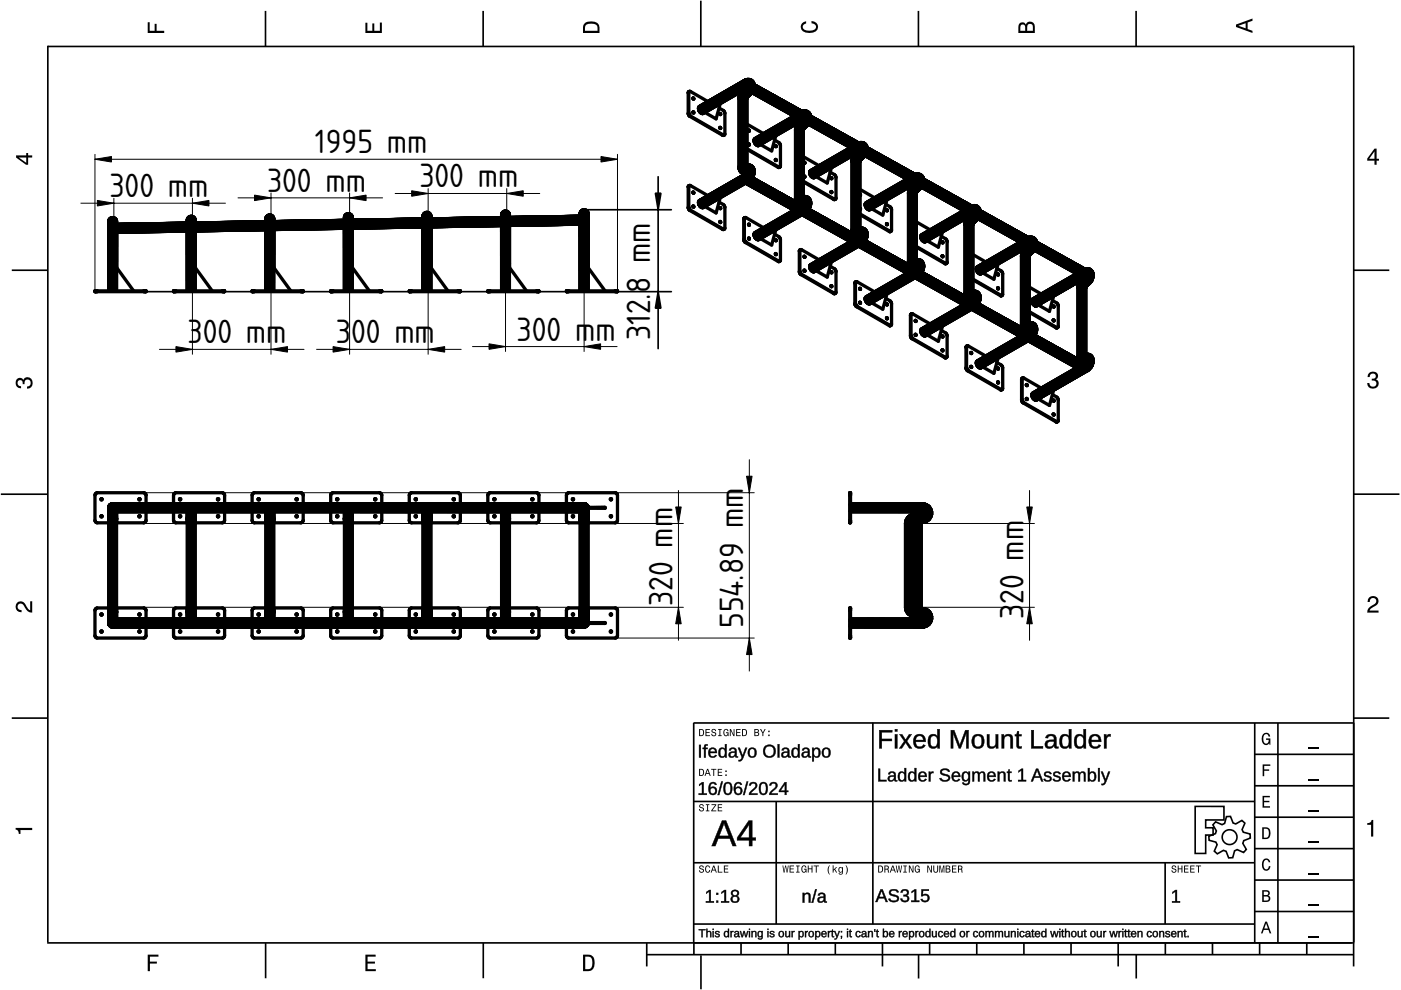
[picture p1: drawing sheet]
<svg xmlns="http://www.w3.org/2000/svg" width="297mm" height="210mm" viewBox="0 0 297 210" stroke-linecap="round" stroke-linejoin="round" font-family="sans-serif">
<defs><g id="words">
<g font-size="6.7">
<text x="66.8" y="32.5">1995 mm</text>
<text x="23.2" y="41.8">300 mm</text>
<text x="56.6" y="40.7">300 mm</text>
<text x="88.9" y="39.7">300 mm</text>
<text x="39.8" y="72.8">300 mm</text>
<text x="71.2" y="72.8">3</text>
<text x="74.4" y="72.8">00 mm</text>
<text x="109.5" y="72.2">300 mm</text>
<text x="137.8" y="72.2" transform="rotate(-90 137.8 72.2)">312.8 mm</text>
<text x="142.6" y="128.5" transform="rotate(-90 142.6 128.5)">320 mm</text>
<text x="217" y="131.2" transform="rotate(-90 217 131.2)">3</text>
<text x="217" y="128" transform="rotate(-90 217 128)">20 mm</text>
<text x="157.6" y="133.2" transform="rotate(-90 157.6 133.2)">554.89 mm</text>
</g>
</g></defs>
<g fill="none" stroke="#000" stroke-width=".35">
<path d="M10.1 9.9h277M10.1 9.7v190.1M56.3 2.3v7.5M102.4 2.3v7.5M148.6 .1v9.8M194.7 2.3v7.5M240.9 2.3v7.5M287 9.7v195.2M2.5 57.3h7.5M287.1 57.3h7.5M.2 104.8h10M287 104.8h9.7"/>
<path d="M2.5 152.3h7.5M147 153.3h140.1M147.1 153.3v46.7M185.1 153.2v42.8M266 159.9h21M266 153.3v46.7M270.9 153.3v46.7M287.1 152.3h7.5M147 169.9h119M164.6 169.9v26M266 179.9h21M266 173.3h21"/>
<path d="M266 166.6h21M10 199.9h277.1M56.3 199.9v7.5M102.5 199.9v7.5M137.1 199.9v5M147 195.9h119M147 182.9h119M147.1 199.9v2.5M157.1 199.9v2.5M167.1 199.9v2.5M177.1 199.9v2.5M187.1 199.9v5"/>
<path d="M197.1 199.9v2.5M207.1 199.9v2.5M217.1 199.9v2.5M227.1 199.9v2.5M237.1 199.9v5M247 182.9v13M247.1 199.9v2.5M257.1 199.9v2.5M266 193.3h21M266 186.6h21M267.1 199.9v2.5M277.1 199.9v2.5"/>
<path d="M137.1 202.4h150M148.6 202.6v7.2M194.8 202.4v5.1M240.9 202.4v5.1"/>
</g>
<g fill="#000">
<path d="M31.3 4.7h.4v1.8h1.1v-1.4h.4v1.4h1.6v.5h-3.5z" fill-rule="evenodd"/>
<path d="M77.5 4.8h.4v1.7h1v-1.5h.5v1.5h1.1v-1.7h.5v2.2h-3.5z" fill-rule="evenodd"/>
<path d="M124 4.9a2.19 2.19 0 0 0-.4 2.1h3.5v-1.2a1.42 1.42 0 0 0-1.7-1.3zM124.3 5.2a2.14 2.14 0 0 1 2.3 .3l.1 1h-2.7l.1-1z" fill-rule="evenodd"/>
<path d="M170.1 4.9l.8-.4v.5a.7 .7 0 0 0-.7 .5 .7 .7 0 0 0 .3 .8 1.69 1.69 0 0 0 2.5-.6 .9 .9 0 0 0-.9-.8v-.5a1.24 1.24 0 0 1 1.3 1.1 1.24 1.24 0 0 1-1 1.4 2.22 2.22 0 0 1-2.5-.7l-.1-.5z" fill-rule="evenodd"/>
<path d="M216.1 5l-.2 .8v1.2h3.5v-1.3a.98 .98 0 0 0-.7-1.1 .98 .98 0 0 0-1.2 .6 .84 .84 0 0 0-1.4-.2zM216.4 5.3a.54 .54 0 0 1 .7-.1 .54 .54 0 0 1 .3 .6v.7h-1.1zM217.9 5.2a.62 .62 0 0 1 .7-.1 .62 .62 0 0 1 .4 .6v.8h-1.2z" fill-rule="evenodd"/>
<path d="M262.1 5.2v.5l3.5 1.3v-.5l-1.1-.3v-1.4l1.1-.4v-.5zM262.6 5.5l1.5-.6v1.1z" fill-rule="evenodd"/>
<path d="M3.4 32.9v.5l2.1 1.5h.5v-1.5h.8v-.5h-.8v-.5h-.4v.5zM4 33.4h1.6v1.1z" fill-rule="evenodd"/>
<path d="M291.4 31.5l-1.5 2.1v.5h1.5v.8h.5v-.8h.5v-.4h-.5v-2.2zM291.4 32.1v1.6h-1.1z" fill-rule="evenodd"/>
<path d="M3.6 80.4a.86 .86 0 0 1 1.4 .1 1.06 1.06 0 0 1 1.2-.5 1.06 1.06 0 0 1 .7 1.2 1.1 1.1 0 0 1-1.2 1.2v-.5a.71 .71 0 0 0 .8-.9 .71 .71 0 0 0-1.3-.1v.6h-.4a.61 .61 0 0 0-.3-.8 .61 .61 0 0 0-.8 .2 .61 .61 0 0 0 .2 .8l.6 .2v.4a1.15 1.15 0 0 1-1.2-.6 1.15 1.15 0 0 1 .3-1.3z" fill-rule="evenodd"/>
<path d="M290.3 79.1a1.08 1.08 0 0 1 1.3-.2 1.08 1.08 0 0 1 .5 1.3l-.4 .2a1.06 1.06 0 0 1 .6 1.3 1.06 1.06 0 0 1-1.2 .7 1.1 1.1 0 0 1-1.2-1.2h.4a.71 .71 0 0 0 1 .8 .71 .71 0 0 0 .1-1.3h-.6v-.4a.61 .61 0 0 0 .8-.3 .61 .61 0 0 0-.2-.8 .61 .61 0 0 0-.8 .2l-.2 .5h-.4z" fill-rule="evenodd"/>
<path d="M3.6 127.8a1.22 1.22 0 0 1 2 .7l.4 .6 .4 .3v-1.9h.4v2.4a1.8 1.8 0 0 1-1.7-1.4 .71 .71 0 0 0-.9-.5 .71 .71 0 0 0-.5 .8 .71 .71 0 0 0 .9 .6v.4a1.18 1.18 0 0 1-1.2-.6 1.18 1.18 0 0 1 .2-1.4z" fill-rule="evenodd"/>
<path d="M290.3 126.7a1.18 1.18 0 0 1 1.9 .3 1.18 1.18 0 0 1-1 1.7l-.5 .3-.3 .5h1.9v.4h-2.4a1.8 1.8 0 0 1 1.4-1.7 .71 .71 0 0 0 .5-.9 .71 .71 0 0 0-.9-.5 .71 .71 0 0 0-.5 .8h-.4z" fill-rule="evenodd"/>
<path d="M148.2 154.6v1.5h.5a.77 .77 0 0 0 .6-.8 .77 .77 0 0 0-.6-.7zM148.4 154.8a.58 .58 0 0 1 .7 .5 .58 .58 0 0 1-.7 .6zM149.6 154.6v1.5h.9v-.2h-.7v-.5h.6v-.2h-.6v-.4h.7v-.2zM151 154.7a.53 .53 0 0 0 0 .6 .53 .53 0 0 0 .6 .2 .32 .32 0 0 1-.3 .5 .32 .32 0 0 1-.3-.4h-.2a.5 .5 0 0 0 .7 .5 .5 .5 0 0 0 .1-.8l-.4-.1a.28 .28 0 0 1-.1-.4 .28 .28 0 0 1 .4-.1 .28 .28 0 0 1 .1 .3h.2a.51 .51 0 0 0-.3-.4 .51 .51 0 0 0-.5 .1zM152.3 154.6v.2h.2v1.1h-.2v.2h.7v-.2h-.3v-1.1h.3v-.2zM153.5 154.7a.81 .81 0 0 0 .5 1.4l.3-.2 .2 .2v-.8h-.6v.1h.4l-.2 .5a.6 .6 0 0 1-.5-.6 .6 .6 0 0 1 .4-.6l.2 .3h.3l-.2-.3a.53 .53 0 0 0-.8 0zM154.7 154.6v1.5h.2v-1.3l.6 1.3h.2v-1.5h-.2v1.2l-.5-1.2zM156.1 154.6v1.5h.9v-.2h-.7v-.5h.6v-.2h-.6v-.4h.7v-.2zM157.3 154.6v1.5h.5a.77 .77 0 0 0 .6-.8 .77 .77 0 0 0-.6-.7zM157.5 154.8a.57 .57 0 0 1 .7 .5 .57 .57 0 0 1-.7 .6zM159.9 154.6v1.5h.6a.42 .42 0 0 0 .5-.3 .42 .42 0 0 0-.3-.5l.2-.2-.1-.4zM160.1 154.8h.3a.23 .23 0 0 1 .3 .2 .23 .23 0 0 1-.3 .2h-.3zM160.1 155.4h.4a.26 .26 0 0 1 .3 .2 .26 .26 0 0 1-.3 .3h-.4zM161.1 154.6l.5 .9v.6h.2v-.6l.5-.9h-.2l-.4 .7-.3-.7zM162.9 155.8v.3h.3v-.3zM162.9 154.9v.3h.3v-.3z" fill-rule="evenodd"/>
<path d="M267.8 155.7a.85 .85 0 0 1 .9-.3 .85 .85 0 0 1 .6 .8h-.3l-.1-.3a.49 .49 0 0 0-.4-.3 .49 .49 0 0 0-.5 .3 1.2 1.2 0 0 0 .4 1.8 .66 .66 0 0 0 .6-.8h-.6v-.3h.9v1.3h-.1l-.1-.3-.3 .3a.85 .85 0 0 1-1.2-.7v-1.1z" fill-rule="evenodd"/>
<path d="M3.3 175.5h3.5v.5h-2.5v.8h-.3a.77 .77 0 0 0-.7-.9z" fill-rule="evenodd"/>
<path d="M148.4 170.6a.53 .53 0 0 0 0 .6 .53 .53 0 0 0 .6 .2 .32 .32 0 0 1-.3 .5 .32 .32 0 0 1-.3-.4h-.2a.5 .5 0 0 0 .7 .6 .5 .5 0 0 0 .1-.9l-.4-.1a.28 .28 0 0 1-.1-.4 .28 .28 0 0 1 .4-.1 .28 .28 0 0 1 .1 .4h.2a.51 .51 0 0 0-.3-.5 .51 .51 0 0 0-.5 .1zM149.7 170.5v.2h.2v1.1h-.2v.2h.7v-.2h-.3v-1.1h.3v-.2zM150.8 170.5v.2h.8l-.8 1.3h1.1v-.2h-.9l.9-1.3zM152.2 170.5v1.5h.9v-.2h-.7v-.5h.6v-.1h-.6v-.5h.7v-.2z" fill-rule="evenodd"/>
<path d="M148.2 163v1.5h.5a.77 .77 0 0 0 .6-.7 .77 .77 0 0 0-.6-.8zM148.4 163.2a.58 .58 0 0 1 .7 .6 .58 .58 0 0 1-.7 .5zM149.9 163l-.5 1.5h.2l.1-.4h.6l.2 .4h.2l-.6-1.5zM150 163.2l.3 .7h-.5zM150.8 163v.2h.4v1.3h.2v-1.3h.5v-.2zM152.2 163v1.5h.9v-.2h-.7v-.5h.6v-.2h-.6v-.4h.7v-.2zM153.8 164.2v.3h.3v-.3zM153.8 163.4v.3h.3v-.3z" fill-rule="evenodd"/>
<path d="M267.7 168.7h1.5v.3h-1.2v.8h1.1v.3h-1.1v.8h1.3v.3h-1.6z" fill-rule="evenodd"/>
<path d="M267.7 162.1h1.6v.3h-1.3v.7h1.1v.3h-1.1v1.2h-.3z" fill-rule="evenodd"/>
<path d="M267.6 175.4v2.5h.8a1.37 1.37 0 0 0 .7-2.2 1.56 1.56 0 0 0-1.5-.3zM267.9 175.7a.98 .98 0 0 1 1.2 .7 .98 .98 0 0 1-.7 1.2h-.5z" fill-rule="evenodd"/>
<path d="M289.9 174.5a.77 .77 0 0 0 .9-.7h.4v3.6h-.5v-2.5h-.8z" fill-rule="evenodd"/>
<path d="M148.4 183.6a.53 .53 0 0 0 0 .6 .53 .53 0 0 0 .6 .2 .32 .32 0 0 1-.3 .5 .32 .32 0 0 1-.3-.4h-.2a.5 .5 0 0 0 .7 .6 .5 .5 0 0 0 .1-.9l-.4-.1a.28 .28 0 0 1-.1-.4 .28 .28 0 0 1 .4-.1 .28 .28 0 0 1 .1 .4h.2a.51 .51 0 0 0-.3-.5 .51 .51 0 0 0-.5 .1zM149.6 183.7l-.1 .2a.67 .67 0 0 0 .1 .9 .67 .67 0 0 0 .8 .1l.2-.4h-.2l-.2 .3a.6 .6 0 0 1-.5-.5 .6 .6 0 0 1 .5-.6l.2 .3h.2l-.2-.4a.5 .5 0 0 0-.8 .1zM151.2 183.5l-.5 1.5h.2l.1-.4h.6l.2 .4h.2l-.6-1.5zM151.3 183.7l.3 .7h-.5zM152.2 183.5v1.5h1v-.2h-.8v-1.3zM153.5 183.5v1.5h.9v-.2h-.7v-.5h.6v-.2h-.6v-.4h.7v-.2z" fill-rule="evenodd"/>
<path d="M165.9 183.5l.2 1.5h.2l.3-1.3 .2 1.3h.2l.2-1.5h-.1l-.2 1.3-.2-1.3h-.2l-.2 1.3-.2-1.3zM167.4 183.5v1.5h1v-.2h-.8v-.5h.7v-.2h-.7v-.4h.7v-.2zM168.8 183.5v.2h.3v1.1h-.3v.2h.7v-.2h-.2v-1.1h.2v-.2zM170 183.7a.82 .82 0 0 0 .6 1.3l.3-.2 .1 .2v-.8h-.5v.2h.3l-.2 .4a.6 .6 0 0 1-.5-.5 .6 .6 0 0 1 .5-.6l.2 .3h.2l-.2-.4a.53 .53 0 0 0-.8 .1zM171.3 183.5v1.5h.2v-.7h.6v.7h.2v-1.5h-.2v.6h-.6v-.6zM172.5 183.5v.2h.5v1.3h.2v-1.3h.4v-.2zM175.8 183.5a1.35 1.35 0 0 0 .2 1.9 1.84 1.84 0 0 1 0-1.9zM176.5 183.5v1.5h.2v-.4l.2-.2 .4 .6h.2l-.4-.7 .4-.5h-.2l-.6 .6v-.9zM177.9 184a.59 .59 0 0 0-.2 .7 .59 .59 0 0 0 .7 .3l.1-.2a.31 .31 0 0 1-.1 .5 .31 .31 0 0 1-.4-.2h-.2a.47 .47 0 0 0 .5 .4 .47 .47 0 0 0 .4-.5v-1.2h-.2v.2l-.3-.2zM178 184.1l.1-.1a.42 .42 0 0 1 .4 .4 .42 .42 0 0 1-.4 .5l-.1-.3zM179.3 183.5a1.85 1.85 0 0 1 0 1.9 1.22 1.22 0 0 0 0-1.9z" fill-rule="evenodd"/>
<path d="M186.2 183.5v1.5h.5a.77 .77 0 0 0 .6-.7 .77 .77 0 0 0-.6-.8zM186.4 183.7a.58 .58 0 0 1 .6 .6 .58 .58 0 0 1-.6 .5zM187.5 183.5v1.5h.2v-.6a.45 .45 0 0 1 .5 .1 .45 .45 0 0 1 .1 .5h.2l-.2-.7a.42 .42 0 0 0 .1-.5 .42 .42 0 0 0-.4-.3zM187.7 183.7h.3a.26 .26 0 0 1 .3 .2 .26 .26 0 0 1-.4 .3h-.2zM189.2 183.5l-.6 1.5h.2l.2-.4h.6l.1 .4h.2l-.5-1.5zM189.3 183.7l.2 .7h-.4zM189.9 183.5l.3 1.5h.2l.2-1.3 .2 1.3h.2l.3-1.5h-.2l-.2 1.3-.2-1.3h-.2l-.2 1.3-.2-1.3zM191.5 183.5v.2h.3v1.1h-.3v.2h.8v-.2h-.3v-1.1h.3v-.2zM192.7 183.5v1.5h.2v-1.2l.6 1.2h.2v-1.5h-.2v1.2l-.6-1.2zM194.1 183.7a.81 .81 0 0 0 .5 1.3l.3-.2 .1 .2v-.8h-.5v.2h.3l-.2 .4a.6 .6 0 0 1-.5-.5 .6 .6 0 0 1 .5-.6l.2 .3h.2l-.2-.4a.53 .53 0 0 0-.7 .1zM196.6 183.5v1.5h.2v-1.2l.6 1.2h.2v-1.5h-.2v1.2l-.6-1.2zM197.9 183.5v.9a.52 .52 0 0 0 .5 .6 .52 .52 0 0 0 .5-.6v-.9h-.2v.9a.33 .33 0 0 1-.3 .5 .33 .33 0 0 1-.3-.5v-.9zM199.2 183.5v1.5h.1v-1.4l.3 1.4h.2l.3-1.4v1.4h.1v-1.5h-.2l-.3 1.3-.3-1.3zM200.5 183.5v1.5h.6a.42 .42 0 0 0 .4-.3 .42 .42 0 0 0-.2-.5l.2-.2-.1-.4zM200.7 183.7h.3a.23 .23 0 0 1 .3 .2 .23 .23 0 0 1-.3 .2h-.3zM200.7 184.3h.3a.26 .26 0 0 1 .3 .3 .26 .26 0 0 1-.3 .2h-.3zM201.8 183.5v1.5h1v-.2h-.8v-.5h.7v-.2h-.7v-.4h.8v-.2zM203.1 183.5v1.5h.2v-.6a.45 .45 0 0 1 .5 .1 .45 .45 0 0 1 .1 .5h.2l-.2-.7a.42 .42 0 0 0 .1-.5 .42 .42 0 0 0-.4-.3zM203.3 183.7h.3a.26 .26 0 0 1 .3 .2 .26 .26 0 0 1-.4 .3h-.2z" fill-rule="evenodd"/>
<path d="M248.5 183.6a.53 .53 0 0 0 0 .6 .53 .53 0 0 0 .6 .2 .32 .32 0 0 1-.2 .5 .32 .32 0 0 1-.3-.4h-.2a.5 .5 0 0 0 .6 .6 .5 .5 0 0 0 .2-.9l-.4-.1a.28 .28 0 0 1-.1-.4 .28 .28 0 0 1 .3-.1 .28 .28 0 0 1 .2 .4h.2a.51 .51 0 0 0-.3-.5 .51 .51 0 0 0-.6 .1zM249.7 183.5v1.5h.2v-.7h.6v.7h.2v-1.5h-.2v.6h-.6v-.6zM251 183.5v1.5h1v-.2h-.8v-.5h.7v-.2h-.7v-.4h.8v-.2zM252.3 183.5v1.5h1v-.2h-.8v-.5h.7v-.2h-.7v-.4h.8v-.2zM253.5 183.5v.2h.5v1.3h.2v-1.3h.5v-.2z" fill-rule="evenodd"/>
<path d="M268.3 195.4l-1 2.5h.4l.2-.7h1l.3 .7h.3l-.9-2.5zM268.4 195.8l.4 1.1h-.7z" fill-rule="evenodd"/>
<path d="M267.6 188.7v2.5h1a.7 .7 0 0 0 .7-.5 .7 .7 0 0 0-.4-.8 .61 .61 0 0 0 .3-.8 .61 .61 0 0 0-.7-.4zM267.9 189h.6a.38 .38 0 0 1 .4 .4 .38 .38 0 0 1-.5 .4h-.5zM267.9 190.1h.6a.44 .44 0 0 1 .5 .4 .44 .44 0 0 1-.5 .4h-.6z" fill-rule="evenodd"/>
<path d="M267.8 182.3a.85 .85 0 0 1 .9-.3 .85 .85 0 0 1 .6 .8h-.3l-.1-.2a.47 .47 0 0 0-.4-.3 .47 .47 0 0 0-.4 .3 1.21 1.21 0 0 0 .4 1.7 .64 .64 0 0 0 .5-.7h.4a.89 .89 0 0 1-.8 1 .89 .89 0 0 1-1-.7v-1.1z" fill-rule="evenodd"/>
<path d="M31.3 202.4h2.3v.4h-1.8v1.1h1.5v.4h-1.5v1.6h-.5z" fill-rule="evenodd"/>
<path d="M77.5 202.4h2.1v.4h-1.7v1.1h1.6v.4h-1.6v1.2h1.8v.4h-2.2z" fill-rule="evenodd"/>
<path d="M123.6 202.4v3.5h1.2a1.42 1.42 0 0 0 1.3-1.7 1.38 1.38 0 0 0-1.3-1.8zM124.1 202.8l1 .1a1.89 1.89 0 0 1 0 2.5l-1 .1z" fill-rule="evenodd"/>
</g>
<path d="M277.3 158.6h2.2M277.3 178.6h2.2M277.3 172h2.2M277.3 165.3h2.2M277.3 198.6h2.2M277.3 192h2.2M277.3 185.3h2.2" fill="none" stroke="#000" stroke-width=".25"/>
<g fill="#000">
<path d="M248.6 189.1l.6-.4h.3v2.4h.7v.3h-1.7v-.3h.7v-2.1l-.6 .5z"/>
<path d="M186.4 154.8h2.8v.4h-2.3v1.5h2.2v.4h-2.2v1.6h-.5zM189.7 155.7h.5v3h-.5zM189.7 154.6h.5v.5h-.5zM190.7 155.7h.6l.7 1.2 .7-1.2h.6l-1 1.4 1 1.6h-.5l-.8-1.3-.8 1.3h-.5l1-1.6zM194 156a1.34 1.34 0 0 1 1.6-.2 1.34 1.34 0 0 1 .7 1.5h-2.1a.86 .86 0 0 0 .5 1 .86 .86 0 0 0 1-.4l.5 .1a1.4 1.4 0 0 1-1.8 .6 1.4 1.4 0 0 1-.7-1.8zM194.4 156.3l-.2 .6h1.6a.79 .79 0 0 0-.5-.8 .79 .79 0 0 0-.9 .2zM197.1 155.9a1.05 1.05 0 0 1 1.6 .3v-1.6h.5v4.1h-.4v-.5a1.13 1.13 0 0 1-1.5 .4 1.13 1.13 0 0 1-.6-1.4l.1-.6zM197.6 156.1a1.73 1.73 0 0 0 .1 2.2h.2a.9 .9 0 0 0 .8-1.2 .82 .82 0 0 0-.2-.9 .82 .82 0 0 0-.9-.1zM201.6 154.8h.7l1.2 3.3 1.2-3.3h.6v3.9h-.4v-3.4l-1.2 3.4h-.4l-1.2-3.4v3.4h-.5zM206.5 155.9a1.39 1.39 0 0 1 1.7 0 1.39 1.39 0 0 1 .4 1.6 1.32 1.32 0 0 1-1.4 1.2 1.32 1.32 0 0 1-1.2-1.5l.1-.6zM206.9 156.1a1.58 1.58 0 0 0 .2 2.2h.2a.88 .88 0 0 0 .9-1.1 .85 .85 0 0 0-.3-1 .85 .85 0 0 0-1-.1zM209.3 155.7h.5v1.9a.71 .71 0 0 0 .7 .8 .71 .71 0 0 0 .6-1v-1.7h.5v3h-.4l-.1-.5a.99 .99 0 0 1-1.1 .5 .99 .99 0 0 1-.7-1zM212.4 155.7h.4l.1 .5a.99 .99 0 0 1 1.1-.5 .99 .99 0 0 1 .7 1v2h-.5v-1.9a.71 .71 0 0 0-.7-.8 .71 .71 0 0 0-.6 .9v1.8h-.5zM215.7 155.1h.3v.6h.6v.4h-.6v2l.2 .2h.4v.3l-.3 .1a.6 .6 0 0 1-.8-.7v-1.9h-.3v-.4h.3zM218.7 154.8h.5v3.4h1.9v.5h-2.4zM222 155.9a1.17 1.17 0 0 1 1.2-.3 1.17 1.17 0 0 1 .8 1v1.5l.1 .2h.3v.3a.59 .59 0 0 1-.6 .1 .59 .59 0 0 1-.3-.6 1 1 0 0 1-1.2 .6 1 1 0 0 1-.7-1.1l.4-.6 1.5-.1a.67 .67 0 0 0-.5-.9 .67 .67 0 0 0-.8 .5h-.5zM222.3 157.4a.61 .61 0 0 0 0 .9 .61 .61 0 0 0 1-.3l.2-.8zM225 155.9a1.05 1.05 0 0 1 1.6 .3v-1.6h.5v4.1h-.4l-.1-.5a1.13 1.13 0 0 1-1.4 .4 1.13 1.13 0 0 1-.6-1.4l.1-.6zM225.4 156.1a1.73 1.73 0 0 0 .2 2.2h.2a.9 .9 0 0 0 .8-1.2 .82 .82 0 0 0-.2-.9 .82 .82 0 0 0-1-.1zM228.1 155.9a1.05 1.05 0 0 1 1.6 .3v-1.6h.5v4.1h-.4v-.5a1.13 1.13 0 0 1-1.5 .4 1.13 1.13 0 0 1-.6-1.4l.1-.6zM228.6 156.1a1.73 1.73 0 0 0 .1 2.2h.2a.9 .9 0 0 0 .8-1.2 .82 .82 0 0 0-.2-.9 .82 .82 0 0 0-.9-.1zM231.2 156a1.34 1.34 0 0 1 1.6-.2 1.34 1.34 0 0 1 .7 1.5h-2.1a.86 .86 0 0 0 .5 1 .86 .86 0 0 0 1-.4l.5 .1a1.4 1.4 0 0 1-1.8 .6 1.4 1.4 0 0 1-.7-1.8zM231.6 156.3l-.2 .6h1.6a.79 .79 0 0 0-.5-.8 .79 .79 0 0 0-.9 .2zM234.1 155.7h.4l.1 .6a.71 .71 0 0 1 .9-.6v.4a.74 .74 0 0 0-.8 .2 .74 .74 0 0 0-.1 .8v1.6h-.5z"/>
<path d="M186.4 154.8h2.8v.5l-2.3-.1v1.5l2.2-.1v.5h-2.2l.1 1.6h-.6zM186.4 154.8v3.9h.5v-1.6h2.2v-.4h-2.2v-1.5h2.3v-.4zM189.7 155.7h.6v3h-.6zM189.7 155.7v3h.5v-3zM189.7 154.6h.6v.5h-.6zM189.7 154.6v.5h.5v-.5zM190.6 155.7h.7l.7 1.2 .7-1.2h.7l-1.1 1.4 1.1 1.6h-.6l-.8-1.3-.8 1.3h-.6l1.1-1.6zM190.7 155.7l1.1 1.4-1.1 1.6h.5l.8-1.3 .8 1.3h.5l-1.1-1.6 1.1-1.4h-.6l-.7 1.2-.7-1.2zM193.9 156a1.36 1.36 0 0 1 1.7-.3 1.36 1.36 0 0 1 .7 1.6h-2.1a.84 .84 0 0 0 .5 .9 .84 .84 0 0 0 1.1-.4l.4 .2a1.44 1.44 0 0 1-1.8 .6 1.44 1.44 0 0 1-.8-1.8zM194 156.1a1.53 1.53 0 0 0-.2 1.7 1.53 1.53 0 0 0 1.6 .8l.8-.5-.5-.2a.78 .78 0 0 1-1.2 .4l-.3-.4-.1-.7 2.1 .1a1.3 1.3 0 0 0-.6-1.5 1.3 1.3 0 0 0-1.6 .3zM194.4 156.3l-.2 .6h1.5a.75 .75 0 0 0-.4-.8 .75 .75 0 0 0-.9 .2zM194.4 156.2a.81 .81 0 0 1 .9-.2 .81 .81 0 0 1 .5 1h-1.7zM197.1 155.9a1.02 1.02 0 0 1 1.6 .3v-1.6h.6v4.1h-.6v-.5a1.03 1.03 0 0 1-1.7 .2l-.3-.8a2.16 2.16 0 0 1 .4-1.7zM197.2 155.9a1.91 1.91 0 0 0 .3 2.7 1.17 1.17 0 0 0 1.3-.5v.6h.4v-4.1h-.5v1.6a.98 .98 0 0 0-1.5-.3zM197.6 156.2a1.71 1.71 0 0 0 .1 2.1h.5a1.41 1.41 0 0 0 0-2.2zM197.5 156.1a.86 .86 0 0 1 1 .1 .86 .86 0 0 1 .3 .9 .86 .86 0 0 1-.3 1.1 .86 .86 0 0 1-1.1-.1l-.2-1.3zM201.6 154.8h.7l1.2 3.3 1.1-3.3h.8v3.9h-.6l.1-3.4-.1 .5-1.1 2.9h-.4l-1.3-3.4 .1 3.4h-.5zM201.6 154.8v3.9h.5v-3.4l1.2 3.4h.4l1.2-3.4v3.4h.4v-3.9h-.6l-1.2 3.3-1.2-3.3zM206.5 155.9a1.44 1.44 0 0 1 1.7 0 1.44 1.44 0 0 1 .5 1.6 1.36 1.36 0 0 1-1.5 1.2 1.36 1.36 0 0 1-1.2-1.5v-.6zM206.5 155.9a1.56 1.56 0 0 0-.4 1.7 1.56 1.56 0 0 0 1.2 1.1 1.33 1.33 0 0 0 1.3-1.9 1.25 1.25 0 0 0-.7-1.1 1.25 1.25 0 0 0-1.4 .2zM206.9 156.2a1.54 1.54 0 0 0 .2 2.1h.2a.84 .84 0 0 0 .8-1.1 .81 .81 0 0 0-.2-1 .81 .81 0 0 0-1 0zM206.9 156.1a.9 .9 0 0 1 1 .1 .9 .9 0 0 1 .3 1 .9 .9 0 0 1-.8 1.2 .9 .9 0 0 1-.9-1.2l.1-.7zM209.2 155.7h.6v1.9a.66 .66 0 0 0 .7 .7 .66 .66 0 0 0 .6-.9v-1.7h.6v3h-.6v-.5a1 1 0 0 1-1.1 .5 1 1 0 0 1-.8-1zM209.3 155.7v2a.97 .97 0 0 0 .8 .9 .97 .97 0 0 0 1-.5l.1 .6h.4v-3h-.5l.1 1.7a.75 .75 0 0 1-.7 1 .75 .75 0 0 1-.8-.8l.1-1.9zM212.3 155.7h.6v.5a1 1 0 0 1 1.1-.6 1 1 0 0 1 .8 1.1v2h-.6v-1.9a.66 .66 0 0 0-.7-.7 .66 .66 0 0 0-.6 .8v1.8h-.6zM212.4 155.7v3h.5l-.1-1.8a.75 .75 0 0 1 .7-.9 .75 .75 0 0 1 .8 .8l-.1 1.9h.5v-2a.97 .97 0 0 0-.7-1 .97 .97 0 0 0-1.1 .6l-.1-.6zM215.7 155h.4l-.1 .7h.6v.4h-.6l.1 2 .1 .1h.5v.4a.79 .79 0 0 1-1.2-.6v-1.9h-.4v-.4h.4zM215.7 155.1l-.1 .7-.4-.1v.4l.4-.1v2a.65 .65 0 0 0 .3 .6 .65 .65 0 0 0 .7 0v-.3h-.4l-.2-.4v-1.9l.6 .1v-.4l-.6 .1v-.7zM218.6 154.8h.6v3.4h2v.5h-2.6zM218.7 154.8v3.9h2.4v-.5l-2 .1 .1-3.5zM221.9 155.9a1.26 1.26 0 0 1 2.1 .7v1.5l.1 .2h.3v.3a.6 .6 0 0 1-.6 .1 .6 .6 0 0 1-.3-.6 1.03 1.03 0 0 1-1.3 .7 1.03 1.03 0 0 1-.7-1.3 1.03 1.03 0 0 1 1.3-.7l.6 .1a.64 .64 0 0 0-.4-.8 .64 .64 0 0 0-.8 .4h-.6zM222.1 155.9l-.4 .6h.5a.62 .62 0 0 1 .4-.6 .62 .62 0 0 1 .6 .2l.2 .2 .1 .6h-.7a.94 .94 0 0 0-1.2 .5 .94 .94 0 0 0 .5 1.2 .94 .94 0 0 0 1.2-.3l.2-.3a.55 .55 0 0 0 .3 .6 .55 .55 0 0 0 .6 0v-.3l-.3 .1-.2-.3v-1.5a1.12 1.12 0 0 0-.7-.9 1.12 1.12 0 0 0-1.1 .2zM222.3 157.4a.57 .57 0 0 0 .1 .9 .57 .57 0 0 0 .8-.3l.3-.8zM222.2 157.3l1.3-.1a.85 .85 0 0 1-.4 1 .85 .85 0 0 1-1.1-.2zM225 155.9a1.02 1.02 0 0 1 1.6 .3v-1.6h.6v4.1h-.6v-.5a1.03 1.03 0 0 1-1.7 .2l-.3-.8a2.16 2.16 0 0 1 .4-1.7zM225.1 155.9a1.91 1.91 0 0 0 .3 2.7 1.17 1.17 0 0 0 1.3-.5v.6h.4v-4.1h-.5v1.6a.98 .98 0 0 0-1.5-.3zM225.5 156.2a1.71 1.71 0 0 0 .1 2.1h.5a1.41 1.41 0 0 0 0-2.2zM225.4 156.1a.86 .86 0 0 1 1 .1 .86 .86 0 0 1 .3 .9 .86 .86 0 0 1-.3 1.1 .86 .86 0 0 1-1.1-.1l-.2-1.3zM228.1 155.9a1.02 1.02 0 0 1 1.6 .3v-1.6h.6v4.1h-.6v-.5a1.03 1.03 0 0 1-1.7 .2l-.3-.8a2.16 2.16 0 0 1 .4-1.7zM228.2 155.9a1.91 1.91 0 0 0 .3 2.7 1.17 1.17 0 0 0 1.3-.5v.6h.4v-4.1h-.5v1.6a.98 .98 0 0 0-1.5-.3zM228.6 156.2a1.71 1.71 0 0 0 .1 2.1h.5a1.41 1.41 0 0 0 0-2.2zM228.5 156.1a.86 .86 0 0 1 1 .1 .86 .86 0 0 1 .3 .9 .86 .86 0 0 1-.3 1.1 .86 .86 0 0 1-1.1-.1l-.2-1.3zM231.1 156a1.36 1.36 0 0 1 1.7-.3 1.36 1.36 0 0 1 .7 1.6h-2.1a.84 .84 0 0 0 .5 .9 .84 .84 0 0 0 1.1-.4l.4 .2a1.44 1.44 0 0 1-1.8 .6 1.44 1.44 0 0 1-.8-1.8zM231.2 156.1a1.53 1.53 0 0 0-.2 1.7 1.53 1.53 0 0 0 1.6 .8l.8-.5-.5-.2a.78 .78 0 0 1-1.2 .4l-.3-.4-.1-.7 2.1 .1a1.3 1.3 0 0 0-.6-1.5 1.3 1.3 0 0 0-1.6 .3zM231.6 156.3l-.2 .6h1.5a.75 .75 0 0 0-.4-.8 .75 .75 0 0 0-.9 .2zM231.6 156.2a.81 .81 0 0 1 .9-.2 .81 .81 0 0 1 .5 1h-1.7zM234 155.7h.6v.6a.65 .65 0 0 1 .9-.6v.5a.69 .69 0 0 0-.7 .2 .69 .69 0 0 0-.2 .7v1.6h-.6zM234.1 155.7v3h.5l-.1-1.6a.74 .74 0 0 1 .2-.8 .74 .74 0 0 1 .8-.2v-.4a.96 .96 0 0 0-1 .7v-.7z"/>
<path d="M148.2 166.3l.7-.5h.3v2.4h.7v.4h-1.8v-.4h.7l.1-2-.7 .5zM148.2 166.3l.1 .3 .6-.5v2.2l-.7-.1v.3h1.6v-.3l-.7 .1 .1-2.4h-.3zM150.6 165.9a.77 .77 0 0 1 .8-.1 .77 .77 0 0 1 .5 .6l-.3 .1a.53 .53 0 0 0-.7-.3 .53 .53 0 0 0-.3 .6v.3a.78 .78 0 0 1 .7-.4 .78 .78 0 0 1 .6 .5 .95 .95 0 0 1-.6 1.4 .95 .95 0 0 1-1.1-1v-1zM150.7 166a1.73 1.73 0 0 0 .2 2.5 .84 .84 0 0 0 1.1-1 .84 .84 0 0 0-1.5-.4 .72 .72 0 0 1 .2-.8 .72 .72 0 0 1 .8-.1l.1 .2h.3a.76 .76 0 0 0-1.2-.4zM150.6 167.6a.53 .53 0 0 0 1 0 .53 .53 0 0 0-1 0zM150.4 167.7a.65 .65 0 0 1 1.3 0 .65 .65 0 0 1-1.3 0zM152.9 165.7h.4l-.8 2.9h-.4zM152.9 165.7l-.7 2.9h.3l.7-2.8zM153.8 165.9a1.04 1.04 0 0 1 1.2 .1 1.04 1.04 0 0 1 .3 1.2 1.01 1.01 0 0 1-.4 1.2 1.01 1.01 0 0 1-1.3-.2 2.22 2.22 0 0 1 .2-2.3zM153.8 166a1.81 1.81 0 0 0 .2 2.5 1 1 0 0 0 1.2-1.3 .97 .97 0 0 0-.3-1.1 .97 .97 0 0 0-1.1-.1zM154 166.2a1.79 1.79 0 0 0 .1 2h.4a1.62 1.62 0 0 0 0-2zM154 166.2l.5-.1a1.65 1.65 0 0 1 0 2.2h-.4a1.69 1.69 0 0 1-.1-2.1zM156 165.9a.77 .77 0 0 1 .8-.1 .77 .77 0 0 1 .5 .6l-.3 .1a.53 .53 0 0 0-.7-.3 .53 .53 0 0 0-.3 .6l-.1 .3a.78 .78 0 0 1 .7-.4 .78 .78 0 0 1 .7 .5 .95 .95 0 0 1-.6 1.4 .95 .95 0 0 1-1.1-1v-1zM156.1 166a1.73 1.73 0 0 0 .2 2.5 .84 .84 0 0 0 1-1 .84 .84 0 0 0-1.4-.4 .72 .72 0 0 1 .1-.8 .72 .72 0 0 1 .9-.1l.1 .2h.3a.76 .76 0 0 0-1.2-.4zM155.9 167.6a.55 .55 0 0 0 1.1 0 .55 .55 0 0 0-1.1 0zM155.8 167.7a.65 .65 0 0 1 1.3 0 .65 .65 0 0 1-1.3 0zM158.3 165.7h.4l-.8 2.9h-.4zM158.3 165.7l-.7 2.9h.2l.8-2.8zM159.1 166a.9 .9 0 0 1 1.4 .1 .9 .9 0 0 1-.5 1.4l-.8 .7h1.4v.4h-1.8l.1-.6 .6-.6a.75 .75 0 0 0 .4-1.2h-.5l-.2 .4h-.4zM159.1 166l-.3 .5h.4a.56 .56 0 0 1 .9-.3 .56 .56 0 0 1-.2 .9l-.8 .8-.3 .6h1.8v-.3l-1.5 .1 .6-.7a.97 .97 0 0 0 .4-1.7h-.6zM161.3 165.9a1.04 1.04 0 0 1 1.2 .1 1.04 1.04 0 0 1 .3 1.2 1.01 1.01 0 0 1-.4 1.2 1.01 1.01 0 0 1-1.3-.2 2.22 2.22 0 0 1 .2-2.3zM161.3 166a1.81 1.81 0 0 0 .3 2.5 1 1 0 0 0 1.1-1.3 .97 .97 0 0 0-.3-1.1 .97 .97 0 0 0-1.1-.1zM161.5 166.2a1.79 1.79 0 0 0 .2 2h.3a1.62 1.62 0 0 0 0-2zM161.5 166.2l.5-.1a1.65 1.65 0 0 1 0 2.2h-.4a1.69 1.69 0 0 1-.1-2.1zM163.4 166a.9 .9 0 0 1 1.4 .1 .9 .9 0 0 1-.5 1.4l-.8 .7h1.4v.4h-1.8l.1-.6 .6-.6a.75 .75 0 0 0 .4-1.2h-.5l-.2 .4h-.4zM163.4 166l-.3 .5h.4a.56 .56 0 0 1 .9-.3 .56 .56 0 0 1-.2 .9l-.8 .8-.3 .6h1.8v-.3l-1.5 .1 .6-.7a.97 .97 0 0 0 .4-1.7h-.6zM166.4 165.8h.4l-.1 1.8h.5v.4l-.5-.1 .1 .7h-.4v-.7l-1.3 .1v-.4zM166.4 165.9l-1.2 1.8v.2h1.3l-.1 .6h.3v-.6h.4v-.3l-.4 .1v-1.8zM166.4 166.2l-.9 1.5 .9-.1zM166.4 166.2l.1 1.5h-1.1z"/>
<path d="M148.2 166.3l.7-.4h.3v2.3h.6v.3h-1.6v-.3h.6v-2l-.6 .4zM150.6 166l.3-.1a.79 .79 0 0 1 1 .5h-.3a.56 .56 0 0 0-.7-.2 .56 .56 0 0 0-.3 .6v.3a.87 .87 0 0 1 1.2 .1 .87 .87 0 0 1-.1 1.2 .87 .87 0 0 1-1.2-.2 2.08 2.08 0 0 1 .1-2.2zM150.5 167.7a.6 .6 0 0 0 1.2 0 .6 .6 0 0 0-1.2 0zM152.9 165.7h.3l-.7 2.9h-.3zM153.8 166a1 1 0 0 1 1.2 .1 1 1 0 0 1 .2 1.1 .97 .97 0 0 1-.3 1.2 .97 .97 0 0 1-1.3-.2 2.18 2.18 0 0 1 .2-2.2zM154 166.2a1.8 1.8 0 0 0 .1 2h.4a1.64 1.64 0 0 0 0-2.1zM156 166l.3-.1a.79 .79 0 0 1 1 .5h-.3a.56 .56 0 0 0-.7-.2 .56 .56 0 0 0-.4 .6v.3a.87 .87 0 0 1 1.3 .1 .87 .87 0 0 1-.1 1.2 .87 .87 0 0 1-1.3-.2 2.08 2.08 0 0 1 .2-2.2zM155.9 167.7a.58 .58 0 0 0 1.1 0 .58 .58 0 0 0-1.1 0zM158.3 165.7h.3l-.8 2.9h-.3zM159.1 166a.86 .86 0 0 1 1.3 .2 .86 .86 0 0 1-.4 1.2l-.8 .8h1.4v.3h-1.8a2.58 2.58 0 0 1 1.2-1.5 .52 .52 0 0 0-.1-.9 .52 .52 0 0 0-.7 .4h-.4zM161.3 166a1 1 0 0 1 1.2 .1 1 1 0 0 1 .3 1.1 .97 .97 0 0 1-.4 1.2 .97 .97 0 0 1-1.3-.2 2.18 2.18 0 0 1 .2-2.2zM161.5 166.2a1.8 1.8 0 0 0 .2 2h.3a1.64 1.64 0 0 0 0-2.1zM163.4 166a.86 .86 0 0 1 1.4 .2 .86 .86 0 0 1-.5 1.2l-.8 .8h1.4v.3h-1.8a2.58 2.58 0 0 1 1.2-1.5 .52 .52 0 0 0-.1-.9 .52 .52 0 0 0-.7 .4h-.4zM166.4 165.9h.3v1.7h.4v.3h-.4v.6h-.3v-.6h-1.2v-.2zM166.4 166.2l-.9 1.4h.9z"/>
<path d="M148.2 157.9h.4v2.7h-.4zM148.2 157.9v2.7h.4v-2.7zM149.4 157.9l.7-.1v.3l-.4 .1-.1 .3h.5v.4l-.5-.1 .1 1.8h-.5l.1-1.8-.3 .1v-.4l.3 .1zM149.4 158l-.1 .6h-.3v.2h.3v1.8h.3v-1.8h.4v-.2h-.4a.33 .33 0 0 1 0-.4 .33 .33 0 0 1 .4-.1v-.3zM150.4 158.8a.95 .95 0 0 1 1.2-.2 .95 .95 0 0 1 .4 1.1h-1.4a.57 .57 0 0 0 .4 .6 .57 .57 0 0 0 .7-.3l.3 .1a.89 .89 0 0 1-.7 .6 .89 .89 0 0 1-.9-.3l-.3-.8zM150.4 158.8a1.03 1.03 0 0 0-.1 1.3 1.03 1.03 0 0 0 1.3 .4l.3-.3-.2-.1a.62 .62 0 0 1-.8 .3 .62 .62 0 0 1-.4-.8l1.4 .1a.89 .89 0 0 0-.4-1 .89 .89 0 0 0-1.1 .1zM150.7 159l-.2 .4h1.1l-.3-.6zM150.7 158.9a.57 .57 0 0 1 .7-.1 .57 .57 0 0 1 .2 .6h-1.1zM152.5 158.8a.71 .71 0 0 1 1.2 .1v-1.1h.4v2.8h-.4v-.3a.72 .72 0 0 1-.7 .4 .72 .72 0 0 1-.6-.5l-.1-.6zM152.5 158.8l-.1 .8a.77 .77 0 0 0 .4 .9 .77 .77 0 0 0 1-.3l-.1 .4h.4v-2.8h-.4v1.1a.73 .73 0 0 0-1.2-.1zM152.8 159a.95 .95 0 0 0 .4 1.3 .82 .82 0 0 0 .5-.7 .82 .82 0 0 0-.5-.8zM152.9 158.8a.61 .61 0 0 1 .7 .1 .61 .61 0 0 1 .2 .7 .61 .61 0 0 1-.6 .8 .61 .61 0 0 1-.6-.8zM154.8 158.6a.85 .85 0 0 1 .9-.1 .85 .85 0 0 1 .5 .7v1l.3 .2a.37 .37 0 0 1-.4 .3 .37 .37 0 0 1-.3-.5 .73 .73 0 0 1-.9 .5 .73 .73 0 0 1-.5-.9 .73 .73 0 0 1 1-.5l.4 .1a.44 .44 0 0 0-.3-.6 .44 .44 0 0 0-.6 .3h-.4zM154.8 158.7l-.2 .4h.3a.5 .5 0 0 1 .6-.4 .5 .5 0 0 1 .3 .7h-.4a.66 .66 0 0 0-.9 .5 .66 .66 0 0 0 .5 .8 .66 .66 0 0 0 .8-.5l.3 .4h.4v-.2h-.3l-.1-.2v-1a.77 .77 0 0 0-.5-.6 .77 .77 0 0 0-.8 .1zM155 159.7a.38 .38 0 0 0 0 .6 .38 .38 0 0 0 .6-.1l.2-.6zM155 159.7l.8-.2a.57 .57 0 0 1-.3 .8 .57 .57 0 0 1-.7-.3zM156.4 158.5h.5l.6 1.7 .5-1.7h.5l-.8 2.1a.82 .82 0 0 1-1.2 .8v-.3l.4-.1 .4-.4zM156.5 158.6l.8 2-.3 .5h-.4v.2a.79 .79 0 0 0 1-.7l.8-2h-.4l-.6 1.8-.6-1.8zM158.9 158.7a1.02 1.02 0 0 1 1.2 0 1.02 1.02 0 0 1 .3 1.2 1 1 0 0 1-1.3 .7 1 1 0 0 1-.5-1.4zM158.8 158.8a1.04 1.04 0 0 0-.2 1.2 1.04 1.04 0 0 0 1.1 .6 1.02 1.02 0 0 0 .6-1.3 1.02 1.02 0 0 0-1.2-.7zM159.2 158.9a.9 .9 0 0 0 .3 1.4 .82 .82 0 0 0 .5-.7 .82 .82 0 0 0-.5-.8zM159.1 158.8a.64 .64 0 0 1 .8 .1 .64 .64 0 0 1 .2 .7 .64 .64 0 0 1-.6 .8 .64 .64 0 0 1-.6-.8zM161.7 159.3a1.42 1.42 0 0 1 2.8 0 1.42 1.42 0 0 1-2.8 0zM161.7 159.3a1.35 1.35 0 0 0 2.7 0 1.35 1.35 0 0 0-2.7 0zM162.5 158.5a1.02 1.02 0 0 0-.1 1.4 1.02 1.02 0 0 0 1.4 .1 1.03 1.03 0 0 0 .1-1.3 1.03 1.03 0 0 0-1.3-.3zM162.4 158.4a1.06 1.06 0 0 1 1.4 .1 1.06 1.06 0 0 1 0 1.5 1.06 1.06 0 0 1-1.4 .1l-.3-.8zM164.8 157.8h.5v2.8h-.5zM164.9 157.8v2.8h.3v-2.8zM166 158.6a.85 .85 0 0 1 .9-.1 .85 .85 0 0 1 .5 .7v1l.3 .2a.37 .37 0 0 1-.5 .3 .37 .37 0 0 1-.2-.5 .73 .73 0 0 1-.9 .5 .73 .73 0 0 1-.5-.9 .73 .73 0 0 1 .9-.5l.5 .1a.44 .44 0 0 0-.4-.6 .44 .44 0 0 0-.5 .3h-.4zM166 158.7l-.3 .4h.4a.5 .5 0 0 1 .6-.4 .5 .5 0 0 1 .3 .7h-.5a.66 .66 0 0 0-.8 .5 .66 .66 0 0 0 .5 .8 .66 .66 0 0 0 .8-.5l.2 .4h.4v-.2h-.2l-.1-.2v-1a.77 .77 0 0 0-.5-.6 .77 .77 0 0 0-.8 .1zM166.2 159.7a.38 .38 0 0 0 0 .6 .38 .38 0 0 0 .6-.1l.2-.6zM166.1 159.7l.9-.2a.57 .57 0 0 1-.3 .8 .57 .57 0 0 1-.7-.3zM168 158.8a.71 .71 0 0 1 1.2 .1l-.1-1.1h.5v2.8h-.4v-.3a.72 .72 0 0 1-.7 .4 .72 .72 0 0 1-.7-.5v-.6zM168 158.8l-.1 .8a.77 .77 0 0 0 .4 .9 .77 .77 0 0 0 .9-.3v.4h.3v-2.8h-.3v1.1a.73 .73 0 0 0-1.2-.1zM168.3 159a.95 .95 0 0 0 .3 1.3 .82 .82 0 0 0 .5-.7 .82 .82 0 0 0-.5-.8zM168.3 158.8a.61 .61 0 0 1 .8 .1 .61 .61 0 0 1 .1 .7 .61 .61 0 0 1-.5 .8 .61 .61 0 0 1-.6-.8zM170.3 158.6a.85 .85 0 0 1 .9-.1 .85 .85 0 0 1 .5 .7v1l.3 .2a.37 .37 0 0 1-.5 .3 .37 .37 0 0 1-.2-.5 .73 .73 0 0 1-.9 .5 .73 .73 0 0 1-.5-.9 .73 .73 0 0 1 .9-.5l.5 .1a.44 .44 0 0 0-.4-.6 .44 .44 0 0 0-.5 .3h-.4zM170.3 158.7l-.3 .4h.4a.5 .5 0 0 1 .6-.4 .5 .5 0 0 1 .3 .7h-.5a.66 .66 0 0 0-.8 .5 .66 .66 0 0 0 .5 .8 .66 .66 0 0 0 .8-.5l.2 .4h.4v-.2h-.2l-.1-.2v-1a.77 .77 0 0 0-.5-.6 .77 .77 0 0 0-.8 .1zM170.5 159.7a.38 .38 0 0 0 0 .6 .38 .38 0 0 0 .6-.1l.2-.6zM170.4 159.7l.9-.2a.57 .57 0 0 1-.3 .8 .57 .57 0 0 1-.7-.3zM172.1 158.5h.5l-.1 .4a.72 .72 0 0 1 .7-.4 .72 .72 0 0 1 .7 .5l.1 .2a.94 .94 0 0 1-.2 1.2 .94 .94 0 0 1-1.1 .1l-.1-.2v1.1h-.4zM172.2 158.6v2.8h.3v-1.2a.71 .71 0 0 0 .8 .4 .71 .71 0 0 0 .5-.6l.1-.4a.77 .77 0 0 0-.4-1 .77 .77 0 0 0-1 .3v-.3zM172.8 158.9a1.06 1.06 0 0 0 .1 1.4 .74 .74 0 0 0 .6-1.2l-.2-.2zM172.8 158.8a.6 .6 0 0 1 .7 .1 .6 .6 0 0 1 .1 .7 .61 .61 0 0 1-.5 .8 .61 .61 0 0 1-.6-.8zM174.6 158.7a1.02 1.02 0 0 1 1.2 0 1.02 1.02 0 0 1 .3 1.2 1 1 0 0 1-1.3 .7 1 1 0 0 1-.5-1.4zM174.5 158.8a1.04 1.04 0 0 0-.2 1.2 1.04 1.04 0 0 0 1.1 .6 1.02 1.02 0 0 0 .6-1.3 1.02 1.02 0 0 0-1.2-.7zM174.9 158.9a.9 .9 0 0 0 .3 1.4 .82 .82 0 0 0 .5-.7 .82 .82 0 0 0-.5-.8zM174.8 158.8a.64 .64 0 0 1 .8 .1 .64 .64 0 0 1 .2 .7 .64 .64 0 0 1-.6 .8 .64 .64 0 0 1-.6-.8z"/>
<path d="M148.2 157.9h.4v2.7h-.4zM149.4 157.9l.6-.1v.3l-.4 .1v.4h.4v.2h-.4v1.8h-.3v-1.8h-.3v-.2h.3zM150.4 158.8a.93 .93 0 0 1 1.1-.2 .93 .93 0 0 1 .5 1.1h-1.5a.59 .59 0 0 0 .4 .7 .59 .59 0 0 0 .7-.3l.3 .1a.98 .98 0 0 1-1.3 .3 .98 .98 0 0 1-.4-1.2zM150.7 158.9l-.2 .5h1.1a.55 .55 0 0 0-.3-.6 .55 .55 0 0 0-.6 .1zM152.5 158.8a.73 .73 0 0 1 1.2 .1v-1.1h.4v2.8h-.4v-.3a.78 .78 0 0 1-1 .3 .78 .78 0 0 1-.4-1zM152.9 158.9a.98 .98 0 0 0 .3 1.5 .86 .86 0 0 0 .5-.8 .86 .86 0 0 0-.5-.8zM154.8 158.7a.81 .81 0 0 1 .9-.2 .81 .81 0 0 1 .5 .7v1l.3 .2v.2h-.5l-.2-.4a.69 .69 0 0 1-.8 .5 .69 .69 0 0 1-.5-.9 .69 .69 0 0 1 .9-.4h.4a.47 .47 0 0 0-.3-.6 .47 .47 0 0 0-.6 .3h-.3zM155 159.7a.42 .42 0 0 0 0 .7 .42 .42 0 0 0 .6-.2l.2-.6zM156.5 158.6h.3l.7 1.6 .5-1.6h.4l-.8 2a.87 .87 0 0 1-1 .8v-.3h.3l.4-.5zM158.9 158.7a.98 .98 0 0 1 1.2 0 .98 .98 0 0 1 .3 1.2 .96 .96 0 0 1-1.3 .7 .96 .96 0 0 1-.5-1.4zM159.2 158.9a.94 .94 0 0 0 .3 1.5 .86 .86 0 0 0 .5-.8 .86 .86 0 0 0-.5-.8zM161.7 159.3a1.37 1.37 0 0 1 2.7 0 1.37 1.37 0 0 1-2.7 0zM162.4 158.5a1.06 1.06 0 0 0-.1 1.5 1.06 1.06 0 0 0 1.5 .1 1.08 1.08 0 0 0 .2-1.4 1.08 1.08 0 0 0-1.4-.4zM164.9 157.8h.3v2.8h-.3zM166 158.7a.81 .81 0 0 1 .8-.2 .81 .81 0 0 1 .5 .7l.1 1 .2 .2v.2h-.4l-.2-.4a.69 .69 0 0 1-.8 .5 .69 .69 0 0 1-.5-.9 .69 .69 0 0 1 .8-.4h.5a.47 .47 0 0 0-.3-.6 .47 .47 0 0 0-.6 .3h-.4zM166.2 159.7a.42 .42 0 0 0 0 .7 .42 .42 0 0 0 .6-.2l.2-.6zM168 158.8a.73 .73 0 0 1 1.2 .1v-1.1h.3v2.8h-.3v-.3a.78 .78 0 0 1-1 .3 .78 .78 0 0 1-.4-1zM168.4 158.9a.98 .98 0 0 0 .2 1.5 .86 .86 0 0 0 .6-.8 .86 .86 0 0 0-.6-.8zM170.3 158.7a.81 .81 0 0 1 .8-.2 .81 .81 0 0 1 .5 .7l.1 1 .2 .2v.2h-.4l-.2-.4a.69 .69 0 0 1-.8 .5 .69 .69 0 0 1-.5-.9 .69 .69 0 0 1 .8-.4h.5a.47 .47 0 0 0-.3-.6 .47 .47 0 0 0-.6 .3h-.4zM170.5 159.7a.42 .42 0 0 0 0 .7 .42 .42 0 0 0 .6-.2l.2-.6zM172.2 158.6h.3v.3a.78 .78 0 0 1 1-.3 .78 .78 0 0 1 .4 1 .83 .83 0 0 1-1 1l-.4-.3v1.1h-.3zM172.8 158.9a1.09 1.09 0 0 0 .1 1.5 .67 .67 0 0 0 .7-.3 .67 .67 0 0 0 0-.8l-.2-.4zM174.6 158.7a.98 .98 0 0 1 1.2 0 .98 .98 0 0 1 .3 1.2 .96 .96 0 0 1-1.3 .7 .96 .96 0 0 1-.5-1.4zM174.9 158.9a.94 .94 0 0 0 .3 1.5 .86 .86 0 0 0 .5-.8 .86 .86 0 0 0-.5-.8z"/>
<path d="M153.1 173.9h.9l2.2 5.5h-.9l-.6-1.6h-2.4l-.6 1.6h-.9zM153.1 174l-2.2 5.4h.8l.5-1.6h2.6l.5 1.6h.8l-2.2-5.4zM153.5 174.6l-1 2.6h2zM153.5 174.4l1.1 2.9h-2.2zM158.7 173.9h.8v3.7h.8v.6h-.8v1.2h-.7v-1.2h-2.6v-.6zM158.7 174l-2.4 3.6v.6l2.6-.1-.1 1.3h.7l-.1-1.3 .8 .1v-.6l-.8 .1 .1-3.7zM158.8 174.8l-.1 .4-1.7 2.4h1.8zM158.8 174.7l.1 3h-2.1z"/>
<path d="M153.1 174h.8l2.2 5.4h-.8l-.6-1.6h-2.4l-.6 1.6h-.8zM153.5 174.5l-1 2.7h2zM158.7 174h.8v3.6h.7v.6h-.7v1.2h-.7v-1.2h-2.5v-.6zM158.8 174.8l-1.9 2.8h1.9z"/>
<path d="M186.2 163h.4v2.4l1.4-.1v.4h-1.8zM186.2 163v2.7h1.7v-.3h-1.4l.1-2.4zM188.5 163.7a.85 .85 0 0 1 .9-.2 .85 .85 0 0 1 .6 .8v1l.3 .1a.37 .37 0 0 1-.5 .4 .37 .37 0 0 1-.3-.5h.1a.73 .73 0 0 1-.9 .5 .73 .73 0 0 1-.5-1 .73 .73 0 0 1 .9-.4h.4a.44 .44 0 0 0-.3-.5 .44 .44 0 0 0-.5 .3h-.4zM188.6 163.8l-.3 .3 .3 .1a.5 .5 0 0 1 .7-.4 .5 .5 0 0 1 .3 .7h-.5a.66 .66 0 0 0-.8 .4 .66 .66 0 0 0 .5 .8 .66 .66 0 0 0 .8-.5l.2 .4 .4 .1v-.3l-.2 .1-.1-.2v-1a.77 .77 0 0 0-.5-.7 .77 .77 0 0 0-.8 .2zM188.8 164.8a.38 .38 0 0 0 0 .6 .38 .38 0 0 0 .6-.2l.2-.5zM188.7 164.7l.9-.1a.57 .57 0 0 1-.3 .8 .57 .57 0 0 1-.8-.3zM190.5 163.8a.71 .71 0 0 1 1.3 .1l-.1-1.1h.5v2.9h-.4v-.4a.72 .72 0 0 1-.7 .5 .72 .72 0 0 1-.7-.5l-.1-.6zM190.6 163.9l-.2 .8a.77 .77 0 0 0 .4 .9 .77 .77 0 0 0 1-.3v.4h.3v-2.8h-.3v1.1a.73 .73 0 0 0-1.2-.1zM190.9 164a.95 .95 0 0 0 .3 1.4 .82 .82 0 0 0 .5-.8 .82 .82 0 0 0-.5-.7zM190.9 163.9a.61 .61 0 0 1 .7 0 .61 .61 0 0 1 .2 .7 .61 .61 0 0 1-.5 .9 .61 .61 0 0 1-.6-.9zM192.7 163.8a.71 .71 0 0 1 1.2 .1v-1.1h.4v2.9h-.4v-.4a.72 .72 0 0 1-.7 .5 .72 .72 0 0 1-.6-.5l-.1-.6zM192.7 163.9l-.1 .8a.77 .77 0 0 0 .4 .9 .77 .77 0 0 0 1-.3l-.1 .4h.4v-2.8h-.4v1.1a.73 .73 0 0 0-1.2-.1zM193 164a.95 .95 0 0 0 .4 1.4 .82 .82 0 0 0 .5-.8 .82 .82 0 0 0-.5-.7zM193.1 163.9a.61 .61 0 0 1 .7 0 .61 .61 0 0 1 .2 .7 .61 .61 0 0 1-.6 .9 .61 .61 0 0 1-.6-.9zM194.9 163.8a.95 .95 0 0 1 1.2-.2 .95 .95 0 0 1 .4 1.2l-1.4-.1a.57 .57 0 0 0 .4 .7 .57 .57 0 0 0 .7-.3l.3 .1a.89 .89 0 0 1-.7 .6 .89 .89 0 0 1-.9-.3l-.3-.9zM195 163.9a1.03 1.03 0 0 0-.2 1.3 1.03 1.03 0 0 0 1.3 .3l.3-.3-.2-.1a.62 .62 0 0 1-.8 .4 .62 .62 0 0 1-.4-.8h1.5a.89 .89 0 0 0-.5-1 .89 .89 0 0 0-1 .2zM195.2 164l-.2 .5h1.1l-.3-.6zM195.2 164a.57 .57 0 0 1 .7-.2 .57 .57 0 0 1 .2 .7h-1.1zM196.9 163.6h.4v.4a.45 .45 0 0 1 .2-.4 .45 .45 0 0 1 .4 0v.4a.47 .47 0 0 0-.5 .1 .47 .47 0 0 0-.1 .5v1.1h-.4zM196.9 163.6v2.1h.4l-.1-1.1a.51 .51 0 0 1 .1-.6 .51 .51 0 0 1 .6-.1v-.3a.52 .52 0 0 0-.6 .5l-.1-.5zM199.4 163.3a1.24 1.24 0 0 1 2 .3l-.4 .1a.69 .69 0 0 0-.6-.4 .69 .69 0 0 0-.7 .5l.3 .2a1.87 1.87 0 0 1 1.5 .8 1.04 1.04 0 0 1-1.6 .9 .73 .73 0 0 1-.7-.7l.3-.1a.84 .84 0 0 0 1.5 0 .69 .69 0 0 0-.8-.4 .83 .83 0 0 1-.8-1.2zM199.5 163.3a.82 .82 0 0 0 .1 .9 .82 .82 0 0 0 .8 .2 .55 .55 0 0 1 .7 .6 .55 .55 0 0 1-.8 .5l-.5-.2-.2-.3h-.4a1.3 1.3 0 0 0 2.2 .1 .82 .82 0 0 0-1-.9v-.1a.51 .51 0 0 1-.7-.4 .51 .51 0 0 1 .6-.5l.5 .1 .2 .3h.4a1.18 1.18 0 0 0-1.9-.3zM202 163.8a.95 .95 0 0 1 1.2-.2 .95 .95 0 0 1 .4 1.2l-1.4-.1a.57 .57 0 0 0 .3 .7 .57 .57 0 0 0 .7-.3l.3 .1a.89 .89 0 0 1-.7 .6 .89 .89 0 0 1-.8-.3l-.3-.9zM202 163.9a1.03 1.03 0 0 0-.1 1.3 1.03 1.03 0 0 0 1.3 .3l.3-.3-.2-.1a.62 .62 0 0 1-.8 .4 .62 .62 0 0 1-.4-.8h1.4a.89 .89 0 0 0-.4-1 .89 .89 0 0 0-1.1 .2zM202.3 164l-.2 .5h1.1l-.3-.6zM202.3 164a.57 .57 0 0 1 .7-.2 .57 .57 0 0 1 .2 .7h-1.1zM204.1 163.8a.71 .71 0 0 1 1.2 .2v-.4h.4v.2a3.9 3.9 0 0 1-.2 2.5 .91 .91 0 0 1-1.5-.4h.3a.49 .49 0 0 0 .5 .3 .49 .49 0 0 0 .4-.3l.1-.6a.78 .78 0 0 1-1 .4 .78 .78 0 0 1-.4-1.1zM204.1 163.9a1.28 1.28 0 0 0 .3 1.7l.6-.1 .3-.3a.61 .61 0 0 1-.1 .9 .61 .61 0 0 1-.9-.2l-.3 .1a.85 .85 0 0 0 .9 .4 .85 .85 0 0 0 .7-.8l.1-2h-.4v.4a.7 .7 0 0 0-1.2-.1zM204.4 164.1a.92 .92 0 0 0 .4 1.3 .81 .81 0 0 0 .5-.8 .81 .81 0 0 0-.5-.7zM204.5 163.9a.8 .8 0 0 1 .8 .4 .8 .8 0 0 1-.1 .9 .57 .57 0 0 1-.8 .2 .57 .57 0 0 1-.2-.8zM206.1 163.6h.4v.4a.63 .63 0 0 1 .6-.5 .63 .63 0 0 1 .6 .5 .65 .65 0 0 1 .7-.4 .65 .65 0 0 1 .5 .7v1.4h-.4v-1.6a.41 .41 0 0 0-.6-.2 .41 .41 0 0 0-.2 .6v1.2h-.4v-1.6a.41 .41 0 0 0-.5-.2 .41 .41 0 0 0-.2 .6v1.2h-.5zM206.2 163.6v2.1h.3v-1.2a.49 .49 0 0 1 .4-.7 .49 .49 0 0 1 .5 .6v1.3h.3v-1.2a.49 .49 0 0 1 .3-.7 .49 .49 0 0 1 .6 .6l-.1 1.3h.4l-.1-1.4a.63 .63 0 0 0-.5-.6 .63 .63 0 0 0-.7 .3 .64 .64 0 0 0-.6-.4 .64 .64 0 0 0-.5 .4v-.4zM209.5 163.8a.95 .95 0 0 1 1.2-.2 .95 .95 0 0 1 .4 1.2l-1.4-.1a.57 .57 0 0 0 .4 .7 .57 .57 0 0 0 .7-.3l.3 .1a.89 .89 0 0 1-.7 .6 .89 .89 0 0 1-.9-.3l-.2-.9zM209.6 163.9a1.03 1.03 0 0 0-.2 1.3 1.03 1.03 0 0 0 1.3 .3l.4-.3-.3-.1a.62 .62 0 0 1-.8 .4 .62 .62 0 0 1-.3-.8h1.4a.89 .89 0 0 0-.5-1 .89 .89 0 0 0-1 .2zM209.8 164l-.1 .5h1.1l-.4-.6zM209.8 164a.57 .57 0 0 1 .7-.2 .57 .57 0 0 1 .3 .7h-1.2zM211.5 163.6h.4v.4a.7 .7 0 0 1 .8-.4 .7 .7 0 0 1 .5 .7v1.4h-.4v-1.3a.45 .45 0 0 0-.5-.5 .45 .45 0 0 0-.4 .6v1.2h-.4zM211.5 163.6v2.1h.4l-.1-1.2a.53 .53 0 0 1 .5-.7 .53 .53 0 0 1 .6 .6l-.1 1.3h.4l-.1-1.4a.69 .69 0 0 0-.5-.6 .69 .69 0 0 0-.8 .3l.1-.4zM213.8 163.1h.3v.5h.4v.3h-.4v1.4h.4v.4h-.6l-.2-.2v-1.6h-.3v-.3h.3zM213.8 163.2v.5l-.3-.1v.3l.3-.1v1.7l.7 .1v-.2h-.3l-.2-.2v-1.4l.4 .1v-.3l-.4 .1 .1-.5zM215.9 163.4l.7-.4h.3v2.4l.7-.1v.4h-1.8v-.4l.8 .1v-2l-.7 .4zM216 163.4v.4l.6-.6v2.2h-.7v.3h1.6v-.3h-.7l.1-2.4h-.3zM219.7 163h.4l1.1 2.7h-.4l-.3-.8h-1.2l-.3 .8h-.5zM219.7 163l-1.1 2.7h.4l.2-.9h1.3l.3 .9h.4l-1.1-2.7zM219.8 163.3l-.4 1.3h1zM219.9 163.1l.5 1.5h-1.1zM221.5 163.7a.91 .91 0 0 1 1.5 .4l-.4 .1a.45 .45 0 0 0-.4-.3 .45 .45 0 0 0-.4 .3l.2 .2a.77 .77 0 0 1 .8 .2 .77 .77 0 0 1 .1 .9 1.02 1.02 0 0 1-1.7-.4h.4a.54 .54 0 0 0 .5 .3 .54 .54 0 0 0 .5-.4l-.6-.3a.6 .6 0 0 1-.6-.3 .6 .6 0 0 1 .1-.7zM221.6 163.8a.64 .64 0 0 0 0 .7 .64 .64 0 0 0 .7 .3 .33 .33 0 0 1 .4 .3 .33 .33 0 0 1-.3 .4l-.7-.1-.1-.3-.3 .1a.91 .91 0 0 0 .8 .5 .91 .91 0 0 0 .8-.6 .63 .63 0 0 0-.7-.6 .42 .42 0 0 1-.4-.1 .42 .42 0 0 1-.1-.4l.4-.2 .4 .1 .1 .2h.3a.91 .91 0 0 0-1.3-.3zM223.5 163.7a.91 .91 0 0 1 1.4 .4l-.3 .1a.45 .45 0 0 0-.5-.3 .45 .45 0 0 0-.4 .3l.3 .2a.77 .77 0 0 1 .7 .2 .77 .77 0 0 1 .1 .9 1.02 1.02 0 0 1-1.6-.4h.3a.54 .54 0 0 0 .5 .3 .54 .54 0 0 0 .5-.4l-.5-.3a.6 .6 0 0 1-.7-.3 .6 .6 0 0 1 .2-.7zM223.5 163.8a.64 .64 0 0 0 0 .7 .64 .64 0 0 0 .7 .3 .33 .33 0 0 1 .4 .3 .33 .33 0 0 1-.3 .4l-.6-.1-.2-.3-.3 .1a.91 .91 0 0 0 .9 .5 .91 .91 0 0 0 .8-.6 .63 .63 0 0 0-.7-.6 .42 .42 0 0 1-.5-.1 .42 .42 0 0 1-.1-.4l.5-.2 .3 .1 .2 .2h.3a.91 .91 0 0 0-1.4-.3zM225.4 163.8a.95 .95 0 0 1 1.2-.2 .95 .95 0 0 1 .4 1.2l-1.4-.1a.57 .57 0 0 0 .4 .7 .57 .57 0 0 0 .7-.3l.3 .1a.89 .89 0 0 1-.7 .6 .89 .89 0 0 1-.9-.3l-.2-.9zM225.5 163.9a1.03 1.03 0 0 0-.1 1.3 1.03 1.03 0 0 0 1.2 .3l.4-.3-.3-.1a.62 .62 0 0 1-.8 .4 .62 .62 0 0 1-.3-.8h1.4a.89 .89 0 0 0-.5-1 .89 .89 0 0 0-1 .2zM225.8 164l-.2 .5h1.1l-.4-.6zM225.7 164a.57 .57 0 0 1 .7-.2 .57 .57 0 0 1 .3 .7h-1.2zM227.4 163.6h.4v.4a.63 .63 0 0 1 .6-.5 .63 .63 0 0 1 .6 .5h-.1a.65 .65 0 0 1 .8-.4 .65 .65 0 0 1 .5 .7v1.4h-.4v-1.6a.41 .41 0 0 0-.6-.2 .41 .41 0 0 0-.2 .6v1.2h-.4v-1.6a.41 .41 0 0 0-.6-.2 .41 .41 0 0 0-.2 .6v1.2h-.4zM227.4 163.6l.1 2.1h.3l-.1-1.2a.49 .49 0 0 1 .4-.7 .49 .49 0 0 1 .6 .6l-.1 1.3h.4l-.1-1.2a.49 .49 0 0 1 .4-.7 .49 .49 0 0 1 .6 .6l-.1 1.3h.4l-.1-1.4a.63 .63 0 0 0-.5-.6 .63 .63 0 0 0-.7 .3 .64 .64 0 0 0-.6-.4 .64 .64 0 0 0-.6 .4l.1-.4zM230.6 162.8h.5l-.1 1.1a.72 .72 0 0 1 .7-.4 .72 .72 0 0 1 .7 .5v.3a.96 .96 0 0 1-.1 1.1 .96 .96 0 0 1-1.1 .3l-.2-.4v.4h-.4zM230.7 162.9v2.8h.3v-.4a.7 .7 0 0 0 .7 .4 .7 .7 0 0 0 .6-.6l.1-.5a.77 .77 0 0 0-.5-.9 .77 .77 0 0 0-.9 .3v-1.1zM231.3 164a.88 .88 0 0 0 .3 1.4 .87 .87 0 0 0 0-1.5zM231.2 163.9a.6 .6 0 0 1 .7 0 .6 .6 0 0 1 .2 .7 .61 .61 0 0 1-.6 .9 .61 .61 0 0 1-.5-.8zM232.8 162.8h.4v2.9h-.4zM232.8 162.9v2.8h.4v-2.8zM233.4 163.6h.4l.6 1.7 .6-1.7h.4l-.8 2.1a.82 .82 0 0 1-1.1 .7v-.3h.4l.3-.4zM233.4 163.6l.9 2.1-.4 .5h-.4l.1 .2a.79 .79 0 0 0 .9-.8l.8-2h-.3l-.6 1.9-.6-1.9z"/>
<path d="M186.2 163h.4v2.4h1.3v.3h-1.7zM188.6 163.7a.81 .81 0 0 1 .8-.1 .81 .81 0 0 1 .5 .7v1l.3 .1v.3h-.4l-.2-.4a.69 .69 0 0 1-.9 .5 .69 .69 0 0 1-.5-.9 .69 .69 0 0 1 .9-.5h.5a.47 .47 0 0 0-.4-.6 .47 .47 0 0 0-.5 .4l-.4-.1zM188.7 164.8a.42 .42 0 0 0 0 .6 .42 .42 0 0 0 .7-.1l.2-.6zM190.6 163.8a.73 .73 0 0 1 1.2 .1v-1h.3v2.8h-.3v-.4a.78 .78 0 0 1-1 .3 .78 .78 0 0 1-.4-.9zM190.9 163.9a.98 .98 0 0 0 .3 1.5 .86 .86 0 0 0 .6-.8 .86 .86 0 0 0-.6-.8zM192.7 163.8a.73 .73 0 0 1 1.2 .1v-1h.4v2.8h-.4v-.4a.78 .78 0 0 1-1 .3 .78 .78 0 0 1-.4-.9zM193.1 163.9a.98 .98 0 0 0 .3 1.5 .86 .86 0 0 0 .5-.8 .86 .86 0 0 0-.5-.8zM194.9 163.9a.93 .93 0 0 1 1.1-.2 .93 .93 0 0 1 .5 1h-1.5a.59 .59 0 0 0 .4 .7 .59 .59 0 0 0 .7-.3l.3 .1a.98 .98 0 0 1-1.3 .4 .98 .98 0 0 1-.4-1.3zM195.2 164l-.2 .5h1.1a.55 .55 0 0 0-.3-.6 .55 .55 0 0 0-.6 .1zM196.9 163.6h.3l.1 .4 .2-.3 .4-.1v.3h-.4l-.2 .3v1.5h-.4zM199.4 163.3a1.21 1.21 0 0 1 2 .3h-.4a.7 .7 0 0 0-.7-.4 .7 .7 0 0 0-.6 .6l.7 .3a.82 .82 0 0 1 1 .9 .82 .82 0 0 1-1.1 .7 .98 .98 0 0 1-1.1-.7h.4a.85 .85 0 0 0 .7 .4 .85 .85 0 0 0 .8-.5 1.91 1.91 0 0 0-1.5-.7l-.3-.4zM202 163.9a.93 .93 0 0 1 1.1-.2 .93 .93 0 0 1 .5 1h-1.5a.59 .59 0 0 0 .4 .7 .59 .59 0 0 0 .7-.3l.3 .1a.98 .98 0 0 1-1.3 .4 .98 .98 0 0 1-.4-1.3zM202.3 164l-.2 .5h1.1a.55 .55 0 0 0-.3-.6 .55 .55 0 0 0-.6 .1zM204.1 163.8a.72 .72 0 0 1 1.2 .2v-.4h.4l-.1 2a.86 .86 0 0 1-.6 .9 .86 .86 0 0 1-1-.5l.3-.1 .2 .2a.56 .56 0 0 0 .8-.2v-.6a.77 .77 0 0 1-1 .3 .77 .77 0 0 1-.4-1zM204.5 163.9a.95 .95 0 0 0 .3 1.5 .81 .81 0 0 0 .5-.8 .81 .81 0 0 0-.7-.7zM206.2 163.6h.3v.4a.63 .63 0 0 1 .6-.4 .63 .63 0 0 1 .6 .4 .63 .63 0 0 1 .7-.4 .63 .63 0 0 1 .5 .7v1.4h-.4v-1.6a.45 .45 0 0 0-.6-.2 .45 .45 0 0 0-.2 .6v1.2h-.3l-.1-1.6a.45 .45 0 0 0-.5-.2 .45 .45 0 0 0-.3 .6v1.2h-.3zM209.5 163.9a.93 .93 0 0 1 1.2-.2 .93 .93 0 0 1 .4 1h-1.4a.59 .59 0 0 0 .3 .7 .59 .59 0 0 0 .8-.3l.3 .1a.98 .98 0 0 1-1.3 .4 .98 .98 0 0 1-.5-1.3zM209.8 164l-.1 .5h1.1a.55 .55 0 0 0-.3-.6 .55 .55 0 0 0-.7 .1zM211.5 163.6h.4v.4a.69 .69 0 0 1 .8-.4 .69 .69 0 0 1 .5 .7v1.4h-.4v-1.3a.49 .49 0 0 0-.5-.6 .49 .49 0 0 0-.4 .7v1.2h-.4zM213.8 163.2h.3v.4h.3v.3h-.3v1.3l.1 .2h.3v.2l-.4 .1-.3-.2-.1-1.6h-.2v-.3h.2zM216 163.4l.6-.4h.3v2.4h.6v.3h-1.6v-.3h.7v-2.1l-.6 .5zM219.7 163h.4l1.1 2.7h-.4l-.3-.8h-1.2l-.3 .8h-.4zM219.9 163.3l-.5 1.3h1zM221.6 163.7a.93 .93 0 0 1 1.3 .4h-.3a.43 .43 0 0 0-.5-.3 .43 .43 0 0 0-.3 .5l.2 .1a.73 .73 0 0 1 .8 .2 .73 .73 0 0 1 .1 .8 .99 .99 0 0 1-1.6-.2l.3-.1a.5 .5 0 0 0 .6 .4 .5 .5 0 0 0 .4-.6h-.2a.9 .9 0 0 1-1-.9zM223.5 163.7a.93 .93 0 0 1 1.4 .4h-.3a.43 .43 0 0 0-.6-.3 .43 .43 0 0 0-.3 .5l.2 .1a.73 .73 0 0 1 .8 .2 .73 .73 0 0 1 .1 .8 .99 .99 0 0 1-1.6-.2l.3-.1a.5 .5 0 0 0 .6 .4 .5 .5 0 0 0 .4-.6h-.1a.9 .9 0 0 1-1.1-.9zM225.4 163.9a.93 .93 0 0 1 1.2-.2 .93 .93 0 0 1 .4 1h-1.4a.59 .59 0 0 0 .3 .7 .59 .59 0 0 0 .8-.3l.3 .1a.98 .98 0 0 1-1.3 .4 .98 .98 0 0 1-.5-1.3zM225.7 164l-.1 .5h1.1a.55 .55 0 0 0-.3-.6 .55 .55 0 0 0-.7 .1zM227.4 163.6h.4v.4a.63 .63 0 0 1 .6-.4 .63 .63 0 0 1 .5 .4 .63 .63 0 0 1 .8-.4 .63 .63 0 0 1 .5 .7v1.4h-.4v-1.6a.45 .45 0 0 0-.6-.2 .45 .45 0 0 0-.2 .6v1.2h-.4v-1.6a.45 .45 0 0 0-.6-.2 .45 .45 0 0 0-.2 .6v1.2h-.3zM230.7 162.9h.3v1a.78 .78 0 0 1 1-.2 .78 .78 0 0 1 .4 .9 .83 .83 0 0 1-1 1.1l-.4-.4v.4h-.3zM231.2 163.9a.92 .92 0 0 0 .4 1.6 .91 .91 0 0 0 0-1.7zM232.8 162.9h.4v2.8h-.4zM233.4 163.6h.4l.6 1.7 .6-1.7h.3l-.7 2.1a.87 .87 0 0 1-1.1 .7v-.2h.4l.3-.5z"/>
<path d="M148.2 197h1.3v.2h-.5v1.5h-.3v-1.5h-.5zM149.8 196.9h.2v.7a.43 .43 0 0 1 .5-.2 .43 .43 0 0 1 .3 .4v.9h-.2v-.8a.31 .31 0 0 0-.4-.4 .31 .31 0 0 0-.2 .4v.8h-.2zM151.1 197.4h.2v1.3h-.2zM151.1 196.9h.2v.2h-.2zM151.7 197.5l.6-.1 .3 .3h-.2a.27 .27 0 0 0-.3-.2 .27 .27 0 0 0-.2 .4l.5 .1a.35 .35 0 0 1 .2 .4 .35 .35 0 0 1-.3 .3l-.6-.1-.1-.2h.1a.31 .31 0 0 0 .4 .2 .31 .31 0 0 0 .3-.4h-.2a.43 .43 0 0 1-.5-.2 .43 .43 0 0 1 0-.5zM153.6 197.6l.3-.2 .4 .2v-.7h.3v1.8h-.2v-.2a.49 .49 0 0 1-.7 .2 .49 .49 0 0 1-.2-.6zM153.8 197.7l-.1 .6 .2 .2a.48 .48 0 0 0 .4-.4 .48 .48 0 0 0-.4-.5zM154.9 197.4h.2v.3l.1-.3h.3v.2h-.2l-.2 .2v.9h-.2zM155.8 197.5l.4-.1a.41 .41 0 0 1 .5 .4v.7l.2 .2h-.3l-.1-.3a.44 .44 0 0 1-.6 .4 .44 .44 0 0 1-.3-.6 .44 .44 0 0 1 .6-.3h.3a.29 .29 0 0 0-.2-.4 .29 .29 0 0 0-.4 .3l-.2-.1zM155.9 198.3a.31 .31 0 0 0 .6 0 .31 .31 0 0 0-.6 0zM156.9 197.4h.2l.3 1.1 .2-1.1h.3l.3 1.1 .2-1.1h.2l-.3 1.3h-.3l-.2-1.1-.3 1.1h-.3zM158.8 197.4h.2v1.3h-.2zM158.8 196.9h.2v.2h-.2zM159.3 197.4h.2v.2a.43 .43 0 0 1 .5-.2 .43 .43 0 0 1 .4 .4v.9h-.2v-.8a.31 .31 0 0 0-.4-.4 .31 .31 0 0 0-.2 .5v.7h-.3zM160.7 197.6l.4-.2 .4 .2v-.2l.2 .1a1.85 1.85 0 0 1-.2 1.6l-.5 .1-.3-.3 .5 .1a.4 .4 0 0 0 .3-.5 .53 .53 0 0 1-.7 .1 .53 .53 0 0 1-.2-.8zM160.9 197.7v.6a.37 .37 0 0 0 .5 .2 .37 .37 0 0 0 .1-.6l-.2-.3zM162.7 197.4h.2v1.3h-.2zM162.7 196.9h.2v.2h-.2zM163.3 197.5l.6-.1 .3 .3h-.2a.27 .27 0 0 0-.3-.2 .27 .27 0 0 0-.2 .4l.5 .1a.35 .35 0 0 1 .2 .4 .35 .35 0 0 1-.3 .3l-.6-.1-.1-.2h.1a.31 .31 0 0 0 .4 .2 .31 .31 0 0 0 .3-.4h-.2a.43 .43 0 0 1-.5-.2 .43 .43 0 0 1 0-.5zM165.2 197.6a.62 .62 0 0 1 .9 0 .62 .62 0 0 1-.1 .9 .62 .62 0 0 1-.9-.1zM165.4 197.7l-.1 .6 .2 .2a.48 .48 0 0 0 .5-.4 .48 .48 0 0 0-.5-.5zM166.5 197.4h.2v.8a.31 .31 0 0 0 .3 .4 .31 .31 0 0 0 .3-.4v-.8h.2v1.3h-.2v-.2a.43 .43 0 0 1-.5 .2 .43 .43 0 0 1-.3-.4zM167.8 197.4h.2l.1 .3 .1-.3h.2v.2h-.2l-.1 .2v.9h-.3zM169.3 197.4h.2v.2a.49 .49 0 0 1 .7-.2 .49 .49 0 0 1 .2 .6 .52 .52 0 0 1-.6 .7l-.3-.2v.7h-.2zM169.7 197.6a.47 .47 0 0 0-.2 .6 .47 .47 0 0 0 .6 .2v-.7zM170.7 197.4h.2v.3l.1-.3h.3v.2h-.3l-.1 .2v.9h-.2zM171.6 197.6a.62 .62 0 0 1 .9 0 .62 .62 0 0 1-.1 .9 .62 .62 0 0 1-.9-.1zM171.7 197.7v.6l.1 .2a.48 .48 0 0 0 .5-.4 .48 .48 0 0 0-.5-.5zM172.8 197.4h.2v.2a.49 .49 0 0 1 .7-.2 .49 .49 0 0 1 .2 .6 .52 .52 0 0 1-.6 .7l-.3-.2v.7h-.2zM173.2 197.6a.47 .47 0 0 0-.2 .6 .47 .47 0 0 0 .6 .2v-.7zM174.3 197.6a.58 .58 0 0 1 .7-.2 .58 .58 0 0 1 .3 .7h-1a.37 .37 0 0 0 .3 .4 .37 .37 0 0 0 .4-.1h.2a.65 .65 0 0 1-.9 .1 .65 .65 0 0 1 0-.9zM174.5 197.6l-.1 .3h.6l-.2-.3zM175.5 197.4h.2v.3l.2-.3h.2v.2h-.2l-.1 .2v.9h-.3zM176.4 197.1h.2v.3h.2v.2h-.2v.8l.2 .3-.4-.1v-1h-.2v-.2h.2zM176.9 197.4h.2l.4 1.1 .3-1.1h.3l-.5 1.3a.52 .52 0 0 1-.7 .5l.5-.5zM178.3 198.4h.2l-.1 .6h-.1l.1-.3zM178.3 197.4h.2v.3h-.2zM179.6 197.4h.2v1.3h-.2zM179.6 196.9h.2v.2h-.2zM180.2 197.1h.2v.3h.2v.2h-.2v.8l.2 .3-.4-.1-.1-1h-.1v-.2h.2zM181.6 197.6l.5-.2 .4 .4h-.3l-.1-.2a.44 .44 0 0 0-.5 .5 .44 .44 0 0 0 .6 .3l.3-.1a.59 .59 0 0 1-.9 .3 .59 .59 0 0 1-.1-.9zM182.8 197.5l.4-.1a.41 .41 0 0 1 .5 .4v.7l.2 .2h-.3l-.1-.3a.44 .44 0 0 1-.6 .4 .44 .44 0 0 1-.3-.6 .44 .44 0 0 1 .6-.3h.3a.29 .29 0 0 0-.2-.4 .29 .29 0 0 0-.4 .3l-.2-.1zM182.9 198.3a.31 .31 0 0 0 .6 0 .31 .31 0 0 0-.6 0zM184 197.4h.2v.2a.43 .43 0 0 1 .5-.2 .43 .43 0 0 1 .4 .4v.9h-.2v-.8a.31 .31 0 0 0-.4-.4 .31 .31 0 0 0-.2 .5v.7h-.3zM185.3 197h.3l-.1 .5h-.1zM185.9 197.1h.2v.3h.2v.2h-.2v.8l.2 .3-.4-.1v-1h-.2v-.2h.2zM187.2 196.9h.2v.7a.49 .49 0 0 1 .6-.2 .49 .49 0 0 1 .3 .6 .52 .52 0 0 1-.6 .7l-.3-.2v.2h-.2zM187.5 197.7l-.1 .6 .2 .2a.47 .47 0 0 0 .5-.4 .47 .47 0 0 0-.5-.5zM188.6 197.6a.58 .58 0 0 1 .7-.2 .58 .58 0 0 1 .3 .7h-.9a.37 .37 0 0 0 .2 .4 .37 .37 0 0 0 .5-.1h.2a.65 .65 0 0 1-1 .1 .65 .65 0 0 1 0-.9zM188.8 197.6l-.1 .3h.7l-.2-.3zM190.6 197.4h.2v.3l.1-.3h.3v.2h-.3l-.1 .2v.9h-.2zM191.5 197.6a.58 .58 0 0 1 .7-.2 .58 .58 0 0 1 .3 .7h-1a.37 .37 0 0 0 .3 .4 .37 .37 0 0 0 .4-.1h.2a.65 .65 0 0 1-.9 .1 .65 .65 0 0 1 0-.9zM191.6 197.6v.3h.6l-.2-.3zM192.7 197.4h.2v.2a.49 .49 0 0 1 .7-.2 .49 .49 0 0 1 .2 .6 .52 .52 0 0 1-.6 .7l-.3-.2v.7h-.2zM193.1 197.6a.47 .47 0 0 0-.2 .6 .47 .47 0 0 0 .6 .2v-.7zM194.1 197.4h.2v.3l.1-.3h.3v.2h-.2l-.2 .2v.9h-.2zM195 197.6a.62 .62 0 0 1 .9 0 .62 .62 0 0 1-.1 .9 .62 .62 0 0 1-.9-.1zM195.1 197.7v.6l.1 .2a.48 .48 0 0 0 .6-.4 .48 .48 0 0 0-.6-.5zM196.3 197.6l.4-.2 .4 .2v-.7h.2v1.8h-.2v-.2a.49 .49 0 0 1-.7 .2 .49 .49 0 0 1-.2-.6zM196.5 197.7l-.1 .6 .2 .2a.48 .48 0 0 0 .5-.4 .48 .48 0 0 0-.5-.5zM197.6 197.4h.2v.8a.31 .31 0 0 0 .3 .4 .31 .31 0 0 0 .3-.4v-.8h.2v1.3h-.2v-.2a.43 .43 0 0 1-.5 .2 .43 .43 0 0 1-.3-.4zM199 197.6l.6-.2 .3 .4h-.2l-.2-.2a.44 .44 0 0 0-.4 .5 .44 .44 0 0 0 .6 .3l.2-.1a.59 .59 0 0 1-.8 .3 .59 .59 0 0 1-.2-.9zM200.2 197.6a.58 .58 0 0 1 .8-.2 .58 .58 0 0 1 .2 .7h-.9a.37 .37 0 0 0 .3 .4 .37 .37 0 0 0 .4-.1h.2a.65 .65 0 0 1-1 .1 .65 .65 0 0 1 0-.9zM200.4 197.6l-.1 .3h.7l-.2-.3zM201.6 197.6l.3-.2 .4 .2v-.7h.2v1.8h-.2v-.2a.49 .49 0 0 1-.6 .2 .49 .49 0 0 1-.2-.6zM201.7 197.7v.6l.1 .2a.48 .48 0 0 0 .5-.4 .48 .48 0 0 0-.5-.5zM203.6 197.6a.62 .62 0 0 1 .9 0 .62 .62 0 0 1-.1 .9 .62 .62 0 0 1-.9-.1zM203.8 197.7l-.1 .6 .2 .2a.48 .48 0 0 0 .5-.4 .48 .48 0 0 0-.5-.5zM204.9 197.4h.2v.3l.1-.3h.3v.2h-.2l-.2 .2v.9h-.2zM206.5 197.6l.5-.2 .4 .4h-.3l-.1-.2a.44 .44 0 0 0-.5 .5 .44 .44 0 0 0 .6 .3l.3-.1a.59 .59 0 0 1-.9 .3 .59 .59 0 0 1-.1-.9zM207.7 197.6a.62 .62 0 0 1 .9 0 .62 .62 0 0 1-.1 .9 .62 .62 0 0 1-.9-.1zM207.8 197.7v.6l.1 .2a.48 .48 0 0 0 .5-.4 .48 .48 0 0 0-.5-.5zM208.9 197.4h.2v.2a.4 .4 0 0 1 .4-.2 .4 .4 0 0 1 .4 .2 .4 .4 0 0 1 .4-.2 .4 .4 0 0 1 .3 .4v.9h-.2v-1l-.2-.1-.3 .2v.9h-.2v-1l-.4-.1-.1 .2v.9h-.3zM211 197.4h.2v.2a.4 .4 0 0 1 .3-.2 .4 .4 0 0 1 .4 .2 .4 .4 0 0 1 .5-.2 .4 .4 0 0 1 .3 .4v.9h-.3v-1l-.2-.1-.3 .2v.9h-.2v-1l-.4-.1-.1 .2v.9h-.2zM213 197.4h.2v.8a.31 .31 0 0 0 .3 .4 .31 .31 0 0 0 .3-.4v-.8h.2v1.3h-.2v-.2a.43 .43 0 0 1-.5 .2 .43 .43 0 0 1-.3-.4zM214.3 197.4h.2v.2a.43 .43 0 0 1 .5-.2 .43 .43 0 0 1 .4 .4v.9h-.3v-.8a.31 .31 0 0 0-.3-.4 .31 .31 0 0 0-.2 .5v.7h-.3zM215.7 197.4h.2v1.3h-.2zM215.7 196.9h.2v.2h-.2zM216.3 197.6l.6-.2 .3 .4h-.2l-.2-.2a.44 .44 0 0 0-.5 .5 .44 .44 0 0 0 .7 .3l.2-.1a.59 .59 0 0 1-.9 .3 .59 .59 0 0 1-.1-.9zM217.5 197.5l.4-.1a.41 .41 0 0 1 .5 .4v.7l.2 .2h-.2l-.2-.3a.44 .44 0 0 1-.5 .4 .44 .44 0 0 1-.3-.6 .44 .44 0 0 1 .5-.3h.3a.29 .29 0 0 0-.2-.4 .29 .29 0 0 0-.3 .3l-.3-.1zM217.6 198.3a.31 .31 0 0 0 .6 0 .31 .31 0 0 0-.6 0zM218.9 197.1h.1v.3h.3v.2h-.3v.8l.3 .3-.5-.1v-1h-.1v-.2h.1zM219.5 197.6a.58 .58 0 0 1 .8-.2 .58 .58 0 0 1 .2 .7h-.9a.37 .37 0 0 0 .3 .4 .37 .37 0 0 0 .4-.1h.2a.65 .65 0 0 1-1 .1 .65 .65 0 0 1 0-.9zM219.7 197.6l-.1 .3h.7l-.2-.3zM220.9 197.6l.3-.2 .4 .2v-.7h.2v1.8h-.2v-.2a.49 .49 0 0 1-.6 .2 .49 .49 0 0 1-.2-.6zM221 197.7v.6l.1 .2a.48 .48 0 0 0 .5-.4 .48 .48 0 0 0-.5-.5zM222.7 197.4h.2l.2 1.1 .3-1.1h.3l.2 1.1 .3-1.1h.2l-.3 1.3h-.3l-.2-1.1-.3 1.1h-.3zM224.6 197.4h.2v1.3h-.2zM224.6 196.9h.2v.2h-.2zM225.2 197.1h.2v.3h.2v.2h-.2v.8l.2 .3-.4-.1v-1h-.2v-.2h.2zM225.8 196.9h.2v.7a.43 .43 0 0 1 .5-.2 .43 .43 0 0 1 .3 .4v.9h-.2v-.8a.31 .31 0 0 0-.3-.4 .31 .31 0 0 0-.3 .4v.8h-.2zM227.2 197.6a.62 .62 0 0 1 .9 0 .62 .62 0 0 1-.1 .9 .62 .62 0 0 1-.8-.1zM227.4 197.7l-.1 .6 .2 .2a.48 .48 0 0 0 .5-.4 .48 .48 0 0 0-.5-.5zM228.5 197.4h.2v.8a.31 .31 0 0 0 .4 .4 .31 .31 0 0 0 .2-.4v-.8h.2v1.3h-.2v-.2a.43 .43 0 0 1-.5 .2 .43 .43 0 0 1-.3-.4zM229.9 197.1h.2v.3h.2v.2h-.2v.8l.2 .3-.4-.1v-1h-.2v-.2h.2zM231.3 197.6a.62 .62 0 0 1 .9 0 .62 .62 0 0 1-.1 .9 .62 .62 0 0 1-.9-.1zM231.5 197.7l-.1 .6 .2 .2a.48 .48 0 0 0 .5-.4 .48 .48 0 0 0-.5-.5zM232.6 197.4h.2v.8a.31 .31 0 0 0 .3 .4 .31 .31 0 0 0 .3-.4v-.8h.2v1.3h-.2v-.2a.43 .43 0 0 1-.5 .2 .43 .43 0 0 1-.3-.4zM233.9 197.4h.2v.3l.1-.3h.3v.2h-.2l-.2 .2v.9h-.2zM235.2 197.4h.2l.3 1.1 .3-1.1h.2l.3 1.1 .3-1.1h.2l-.4 1.3h-.2l-.3-1.1-.3 1.1h-.2zM237.1 197.4h.2l.1 .3 .1-.3h.2v.2h-.2l-.1 .2v.9h-.3zM238 197.4h.2v1.3h-.2zM238 196.9h.2v.2h-.2zM238.6 197.1h.1v.3h.3v.2h-.3v.8l.3 .3-.5-.1v-1h-.1v-.2h.1zM239.3 197.1h.1v.3h.2v.2h-.2v.8l.3 .3-.5-.1v-1h-.2v-.2h.2zM239.9 197.6a.58 .58 0 0 1 .7-.2 .58 .58 0 0 1 .3 .7h-.9a.37 .37 0 0 0 .2 .4 .37 .37 0 0 0 .5-.1h.2a.65 .65 0 0 1-1 .1 .65 .65 0 0 1 0-.9zM240.1 197.6l-.1 .3h.7l-.2-.3zM241.2 197.4h.2v.2a.43 .43 0 0 1 .5-.2 .43 .43 0 0 1 .3 .4v.9h-.2v-.8a.31 .31 0 0 0-.3-.4 .31 .31 0 0 0-.3 .5v.7h-.2zM243.3 197.6l.6-.2 .3 .4h-.2l-.2-.2a.44 .44 0 0 0-.5 .5 .44 .44 0 0 0 .7 .3l.2-.1a.59 .59 0 0 1-.9 .3 .59 .59 0 0 1-.1-.9zM244.5 197.6a.62 .62 0 0 1 .9 0 .62 .62 0 0 1-.1 .9 .62 .62 0 0 1-.9-.1zM244.7 197.7l-.1 .6 .2 .2a.48 .48 0 0 0 .5-.4 .48 .48 0 0 0-.5-.5zM245.8 197.4h.2v.2a.43 .43 0 0 1 .5-.2 .43 .43 0 0 1 .3 .4v.9h-.2v-.8a.31 .31 0 0 0-.3-.4 .31 .31 0 0 0-.3 .5v.7h-.2zM247.2 197.5l.6-.1 .3 .3h-.2a.27 .27 0 0 0-.3-.2 .27 .27 0 0 0-.2 .4l.5 .1a.35 .35 0 0 1 .2 .4 .35 .35 0 0 1-.3 .3l-.6-.1-.2-.2h.2a.31 .31 0 0 0 .4 .2 .31 .31 0 0 0 .2-.4h-.1a.43 .43 0 0 1-.5-.2 .43 .43 0 0 1 0-.5zM248.4 197.6a.58 .58 0 0 1 .7-.2 .58 .58 0 0 1 .3 .7h-.9a.37 .37 0 0 0 .2 .4 .37 .37 0 0 0 .5-.1h.2a.65 .65 0 0 1-1 .1 .65 .65 0 0 1 0-.9zM248.6 197.6l-.1 .3h.7l-.2-.3zM249.7 197.4h.2v.2a.43 .43 0 0 1 .5-.2 .43 .43 0 0 1 .3 .4v.9h-.2v-.8a.31 .31 0 0 0-.3-.4 .31 .31 0 0 0-.3 .5v.7h-.2zM251.1 197.1h.2v.3h.2v.2h-.2v.8l.2 .3-.4-.1v-1h-.2v-.2h.2zM251.8 198.4h.2v.3h-.2z"/>
<path d="M148.1 197h1.5v.3l-.6-.1v1.5h-.3v-1.5l-.6 .1zM148.2 197v.2h.6l-.1 1.5h.3l-.1-1.5h.6v-.2zM149.7 196.9h.3v.7a.45 .45 0 0 1 .5-.3 .45 .45 0 0 1 .3 .5v.9h-.3v-.8a.26 .26 0 0 0-.3-.3 .26 .26 0 0 0-.2 .3v.8h-.3zM149.8 196.9v1.8h.2l-.1-.8a.35 .35 0 0 1 .3-.4 .35 .35 0 0 1 .4 .4v.8h.2l-.1-.9a.45 .45 0 0 0-.3-.3 .45 .45 0 0 0-.5 .2l.1-.8zM151.1 197.4h.3v1.3h-.3zM151.1 197.4v1.3h.2v-1.3zM151.1 196.9h.3v.3h-.3zM151.1 196.9v.2h.2v-.2zM151.7 197.4a.51 .51 0 0 1 .5-.1 .51 .51 0 0 1 .4 .4l-.5-.1-.2 .2a.82 .82 0 0 1 .7 .7 .64 .64 0 0 1-1.1-.1l.3-.1a.27 .27 0 0 0 .3 .3 .27 .27 0 0 0 .2-.3l-.3-.2a.38 .38 0 0 1-.4-.2 .38 .38 0 0 1 .1-.5zM151.8 197.5a.39 .39 0 0 0 0 .5 .39 .39 0 0 0 .4 .1v.1a.22 .22 0 0 1 .2 .1 .22 .22 0 0 1-.2 .3l-.6-.2a.49 .49 0 0 0 .5 .3 .49 .49 0 0 0 .4-.6l-.5-.1a.22 .22 0 0 1-.2-.2 .22 .22 0 0 1 .2-.3l.6 .2-.3-.2zM153.6 197.5l.3-.2 .5 .3-.1-.7h.3v1.8h-.3v-.2a.47 .47 0 0 1-.5 .3 .47 .47 0 0 1-.4-.5zM153.7 197.5l-.2 .6a.48 .48 0 0 0 .3 .5 .48 .48 0 0 0 .6-.2v.3h.2v-1.8h-.3l.1 .8-.3-.3zM153.8 197.7l.1 .8a.44 .44 0 0 0 .4-.4 .44 .44 0 0 0-.4-.5zM153.7 197.6l.1-.1a.51 .51 0 0 1 .6 .6 .51 .51 0 0 1-.6 .5l-.1-.3zM154.8 197.4h.3v.3a.3 .3 0 0 1 .1-.3 .3 .3 0 0 1 .3 0v.3l-.2-.1-.1 .2v.9h-.4zM154.9 197.4v1.3h.2v-.9l.1-.2h.3v-.2l-.4 .3v-.3zM155.7 197.5l.2-.1a.55 .55 0 0 1 .8 .4v.6l.2 .2a.23 .23 0 0 1-.3 .1 .23 .23 0 0 1-.1-.3 .46 .46 0 0 1-.6 .3 .46 .46 0 0 1-.3-.5 .46 .46 0 0 1 .6-.3h.2a.27 .27 0 0 0-.2-.3 .27 .27 0 0 0-.3 .2h-.3zM155.8 197.6l-.1 .1 .2 .1a.31 .31 0 0 1 .4-.3 .31 .31 0 0 1 .2 .3v.2h-.5a.38 .38 0 0 0-.1 .6 .38 .38 0 0 0 .6-.2l.1 .2 .3 .1-.2-.2-.2-1-.3-.1zM156 198.2a.25 .25 0 0 0 .1 .4 .25 .25 0 0 0 .3-.3l.1-.2zM155.9 198.1l.6-.1a.37 .37 0 0 1-.2 .6 .37 .37 0 0 1-.4-.4zM156.8 197.4h.3l.3 1.1 .2-1.1h.3l.3 1.1 .2-1.1h.3l-.4 1.3h-.3l-.2-1.1-.3 1.1h-.3zM156.9 197.4l.3 1.3h.3l.3-1.1 .2 1.1h.3l.3-1.3h-.2l-.3 1.1-.2-1.1h-.3l-.2 1.1-.3-1.1zM158.8 197.4h.3v1.3h-.3zM158.8 197.4v1.3h.2v-1.3zM158.8 196.9h.3v.3h-.3zM158.8 196.9v.2h.2v-.2zM159.3 197.4h.3l-.1 .2a.45 .45 0 0 1 .6-.3 .45 .45 0 0 1 .3 .5v.9h-.3v-.8a.25 .25 0 0 0-.2-.3 .25 .25 0 0 0-.3 .2v.9h-.3zM159.3 197.4v1.3h.3l-.1-.7a.35 .35 0 0 1 .3-.5 .35 .35 0 0 1 .4 .4v.8h.2l-.1-.9a.44 .44 0 0 0-.3-.3 .44 .44 0 0 0-.5 .2v-.3zM160.7 197.5a.45 .45 0 0 1 .4-.2 .45 .45 0 0 1 .4 .3v-.2h.3v1.3a.58 .58 0 0 1-.5 .5 .58 .58 0 0 1-.7-.4h.3a.3 .3 0 0 0 .5 .1l.1-.4a.5 .5 0 0 1-.7 .2 .5 .5 0 0 1-.2-.6zM160.8 197.6a.57 .57 0 0 0-.1 .7 .57 .57 0 0 0 .7 .2l.1-.1a.41 .41 0 0 1-.1 .6 .41 .41 0 0 1-.5 0l-.2-.1a.53 .53 0 0 0 .6 .2 .53 .53 0 0 0 .4-.4v-1.3h-.2v.3a.44 .44 0 0 0-.7-.1zM161 197.7l-.1 .6a.33 .33 0 0 0 .5 .1 .33 .33 0 0 0 0-.5l-.2-.3zM160.9 197.6a.46 .46 0 0 1 .6 .5 .46 .46 0 0 1-.6 .4zM162.7 197.4h.3v1.3h-.3zM162.7 197.4v1.3h.2v-1.3zM162.7 196.9h.3v.3h-.3zM162.7 196.9v.2h.2v-.2zM163.3 197.4a.51 .51 0 0 1 .6-.1 .51 .51 0 0 1 .3 .4l-.5-.1-.2 .2a.82 .82 0 0 1 .7 .7 .64 .64 0 0 1-1.1-.1l.3-.1a.27 .27 0 0 0 .3 .3 .27 .27 0 0 0 .2-.3l-.3-.2a.38 .38 0 0 1-.4-.2 .38 .38 0 0 1 .1-.5zM163.4 197.5a.39 .39 0 0 0 0 .5 .39 .39 0 0 0 .4 .1v.1a.22 .22 0 0 1 .3 .1 .22 .22 0 0 1-.3 .3l-.6-.2a.49 .49 0 0 0 .5 .3 .49 .49 0 0 0 .4-.6l-.5-.1a.22 .22 0 0 1-.2-.2 .22 .22 0 0 1 .2-.3l.6 .2-.3-.2zM165.2 197.5a.67 .67 0 0 1 .9 .1 .67 .67 0 0 1-.1 .9 .67 .67 0 0 1-.9-.1l-.1-.3zM165.3 197.6a.62 .62 0 0 0 0 1 .62 .62 0 0 0 1-.4 .62 .62 0 0 0-.6-.8zM165.4 197.7v.6l.1 .2a.44 .44 0 0 0 .5-.4 .44 .44 0 0 0-.5-.5zM165.3 197.6l.2-.1a.52 .52 0 0 1 .5 .6 .52 .52 0 0 1-.5 .5l-.2-.3zM166.4 197.4h.3v.8a.25 .25 0 0 0 .2 .3 .25 .25 0 0 0 .3-.2l.1-.9h.3v1.3h-.3v-.2a.45 .45 0 0 1-.5 .3 .45 .45 0 0 1-.4-.5zM166.5 197.4v.9a.44 .44 0 0 0 .4 .3 .44 .44 0 0 0 .4-.2v.3h.2v-1.3h-.2v.8a.35 .35 0 0 1-.3 .4 .35 .35 0 0 1-.3-.4v-.8zM167.8 197.4h.3l-.1 .3a.3 .3 0 0 1 .2-.3 .3 .3 0 0 1 .3 0v.3l-.3-.1-.1 .2v.9h-.3zM167.8 197.4v1.3h.3l-.1-.9 .2-.2h.2v-.2l-.3 .3-.1-.3zM169.3 197.4h.3l-.1 .2a.47 .47 0 0 1 .6-.2 .47 .47 0 0 1 .3 .4l.1 .2a.55 .55 0 0 1-.2 .7 .55 .55 0 0 1-.7 0v-.2v.7h-.3zM169.3 197.4v1.8h.2v-.8a.44 .44 0 0 0 .4 .3 .44 .44 0 0 0 .4-.3l.1-.4a.48 .48 0 0 0-.3-.5 .48 .48 0 0 0-.6 .2v-.3zM169.7 197.6a.43 .43 0 0 0-.2 .6 .43 .43 0 0 0 .6 .2v-.7zM169.7 197.6l.1-.1a.52 .52 0 0 1 .4 .6 .52 .52 0 0 1-.5 .5l-.2-.5zM170.6 197.4h.3l-.1 .3a.3 .3 0 0 1 .2-.3 .3 .3 0 0 1 .3 0v.3l-.2-.1-.1 .2-.1 .9h-.3zM170.7 197.4v1.3h.2v-.9l.1-.2h.3v-.2l-.4 .3v-.3zM171.5 197.5a.67 .67 0 0 1 1 .1 .67 .67 0 0 1-.1 .9 .67 .67 0 0 1-1-.1v-.3zM171.6 197.6a.62 .62 0 0 0 .1 1 .62 .62 0 0 0 .9-.4 .62 .62 0 0 0-.6-.8zM171.8 197.7l-.1 .6 .2 .2a.44 .44 0 0 0 .4-.4 .44 .44 0 0 0-.4-.5zM171.7 197.6l.1-.1a.52 .52 0 0 1 .6 .6 .52 .52 0 0 1-.6 .5l-.2-.3zM172.8 197.4h.3v.2a.47 .47 0 0 1 .5-.2 .47 .47 0 0 1 .4 .4v.2a.55 .55 0 0 1-.2 .7 .55 .55 0 0 1-.7 0v-.2v.7h-.3zM172.8 197.4v1.8h.2v-.8a.44 .44 0 0 0 .5 .3 .44 .44 0 0 0 .3-.3l.1-.4a.48 .48 0 0 0-.3-.5 .48 .48 0 0 0-.6 .2v-.3zM173.2 197.6a.43 .43 0 0 0-.1 .6 .43 .43 0 0 0 .5 .2v-.7zM173.2 197.6l.1-.1a.52 .52 0 0 1 .4 .6 .52 .52 0 0 1-.5 .5l-.2-.5zM174.2 197.5a.61 .61 0 0 1 .8-.1 .61 .61 0 0 1 .3 .7h-.9a.35 .35 0 0 0 .2 .4 .35 .35 0 0 0 .5-.2l.1 .1a.58 .58 0 0 1-.5 .4 .58 .58 0 0 1-.5-.4l-.1-.6zM174.3 197.6a.62 .62 0 0 0 0 .9 .62 .62 0 0 0 .9-.1h-.2a.39 .39 0 0 1-.5 .2 .39 .39 0 0 1-.2-.5h.9a.54 .54 0 0 0-.2-.6 .54 .54 0 0 0-.7 .1zM174.5 197.7l-.1 .2h.6l-.2-.3zM174.4 197.6a.37 .37 0 0 1 .5-.1 .37 .37 0 0 1 .1 .5h-.7zM175.5 197.4h.3l-.1 .3a.3 .3 0 0 1 .2-.3 .3 .3 0 0 1 .3 0v.3l-.3-.1-.1 .2v.9h-.3zM175.5 197.4v1.3h.3l-.1-.9 .2-.2h.2v-.2l-.3 .3-.1-.3zM176.4 197.1h.2v.3h.3v.2h-.3v.8l.3 .1v.2l-.5-.1v-1h-.2v-.2h.2zM176.4 197.1v.4l-.2-.1v.2l.2-.1v.9l.1 .2 .3 .1v-.2l-.2 .1-.1-.2v-.9l.3 .1v-.2l-.3 .1 .1-.4zM176.8 197.4h.3l.4 1.1 .3-1.1h.3l-.5 1.3a.52 .52 0 0 1-.7 .5v-.2l.3-.1 .2-.2zM176.9 197.4l.5 1.3-.5 .4a.48 .48 0 0 0 .6-.4l.6-1.3h-.3l-.3 1.2-.4-1.2zM178.3 198.4h.3a.39 .39 0 0 1 0 .5 .39 .39 0 0 1-.4 .1l.2-.3h-.1zM178.3 198.4v.3l.1-.1-.1 .4 .2-.6zM178.3 197.4h.3v.3h-.3zM178.3 197.4v.3h.2v-.3zM179.5 197.4h.3v1.3h-.3zM179.6 197.4v1.3h.2v-1.3zM179.5 196.9h.3v.3h-.3zM179.6 196.9v.2h.2v-.2zM180.2 197.1h.2v.3h.2v.2h-.2v.8l.3 .1v.2l-.6-.1v-1h-.2v-.2h.3zM180.2 197.1v.4l-.2-.1v.2l.2-.1v.9v.2l.4 .1v-.2l-.2 .1-.1-.2v-.9l.3 .1v-.2l-.3 .1 .1-.4zM181.5 197.5a.52 .52 0 0 1 .6-.2 .52 .52 0 0 1 .4 .5h-.3l-.2-.2a.42 .42 0 0 0-.3 .5 .42 .42 0 0 0 .4 .4l.1-.2h.3a.54 .54 0 0 1-.6 .5 .54 .54 0 0 1-.5-.5zM181.6 197.6a.58 .58 0 0 0-.1 .8 .58 .58 0 0 0 .9 .1l.1-.2h-.3l-.1 .3a.49 .49 0 0 1-.6-.6 .49 .49 0 0 1 .7-.3v.1h.3l-.4-.3zM182.7 197.5l.2-.1a.55 .55 0 0 1 .8 .4v.6l.2 .2a.23 .23 0 0 1-.3 .1 .23 .23 0 0 1-.1-.3 .46 .46 0 0 1-.6 .3 .46 .46 0 0 1-.3-.5 .46 .46 0 0 1 .6-.3h.2a.27 .27 0 0 0-.2-.3 .27 .27 0 0 0-.3 .2h-.3zM182.8 197.6l-.1 .1 .2 .1a.31 .31 0 0 1 .4-.3 .31 .31 0 0 1 .2 .3v.2h-.6a.38 .38 0 0 0 0 .6 .38 .38 0 0 0 .6-.2l.1 .2 .3 .1-.3-.2-.1-1-.3-.1zM183 198.2a.25 .25 0 0 0 .1 .4 .25 .25 0 0 0 .3-.3l.1-.2zM182.9 198.1l.6-.1a.37 .37 0 0 1-.2 .6 .37 .37 0 0 1-.4-.4zM184 197.4h.3l-.1 .2a.45 .45 0 0 1 .6-.3 .45 .45 0 0 1 .3 .5v.9h-.3v-.8a.25 .25 0 0 0-.2-.3 .25 .25 0 0 0-.3 .2v.9h-.3zM184 197.4v1.3h.3l-.1-.7a.35 .35 0 0 1 .3-.5 .35 .35 0 0 1 .4 .4v.8h.2l-.1-.9a.44 .44 0 0 0-.3-.3 .44 .44 0 0 0-.5 .2v-.3zM185.3 197h.3v.6h-.3zM185.3 197l.1 .5h.1l.1-.5zM185.9 197.1h.2v.3h.3v.2h-.3v.8l.3 .1v.2l-.5-.1v-1h-.2v-.2h.2zM185.9 197.1v.4l-.2-.1v.2l.2-.1v.9l.1 .2 .3 .1v-.2l-.2 .1-.1-.2v-.9l.3 .1v-.2l-.3 .1 .1-.4zM187.2 196.9h.3l-.1 .7a.47 .47 0 0 1 .6-.2 .47 .47 0 0 1 .3 .4v.2a.55 .55 0 0 1-.2 .7 .55 .55 0 0 1-.7-.1v-.1v.2h-.3zM187.2 196.9v1.8h.2v-.3a.43 .43 0 0 0 .4 .3 .43 .43 0 0 0 .4-.3v-.4a.48 .48 0 0 0-.2-.5 .48 .48 0 0 0-.6 .2v-.8zM187.5 197.7v.6l.1 .2a.44 .44 0 0 0 .4-.4 .44 .44 0 0 0-.4-.5zM187.5 197.7l.1-.2a.51 .51 0 0 1 .5 .6 .51 .51 0 0 1-.5 .5l-.2-.3zM188.6 197.5a.61 .61 0 0 1 .8-.1 .61 .61 0 0 1 .2 .7h-.8a.35 .35 0 0 0 .2 .4 .35 .35 0 0 0 .4-.2l.2 .1a.58 .58 0 0 1-.5 .4 .58 .58 0 0 1-.6-.4v-.6zM188.7 197.6a.62 .62 0 0 0 0 .9 .62 .62 0 0 0 .9-.1h-.2a.39 .39 0 0 1-.5 .2 .39 .39 0 0 1-.2-.5h.9a.54 .54 0 0 0-.3-.6 .54 .54 0 0 0-.6 .1zM188.8 197.7l-.1 .2h.7l-.2-.3zM188.8 197.6a.37 .37 0 0 1 .4-.1 .37 .37 0 0 1 .2 .5h-.7zM190.5 197.4h.3l-.1 .3a.3 .3 0 0 1 .2-.3 .3 .3 0 0 1 .3 0v.3l-.2-.1-.1 .2-.1 .9h-.3zM190.6 197.4v1.3h.2v-.9l.1-.2h.3v-.2l-.4 .3v-.3zM191.4 197.5a.61 .61 0 0 1 .8-.1 .61 .61 0 0 1 .3 .7h-.9a.35 .35 0 0 0 .2 .4 .35 .35 0 0 0 .5-.2l.1 .1a.58 .58 0 0 1-.5 .4 .58 .58 0 0 1-.6-.4v-.6zM191.5 197.6a.62 .62 0 0 0 0 .9 .62 .62 0 0 0 .9-.1h-.2a.39 .39 0 0 1-.5 .2 .39 .39 0 0 1-.2-.5h.9a.54 .54 0 0 0-.2-.6 .54 .54 0 0 0-.7 .1zM191.7 197.7l-.1 .2h.6l-.2-.3zM191.6 197.6a.37 .37 0 0 1 .5-.1 .37 .37 0 0 1 .1 .5h-.7zM192.7 197.4h.3v.2a.47 .47 0 0 1 .5-.2 .47 .47 0 0 1 .4 .4v.2a.55 .55 0 0 1-.2 .7 .55 .55 0 0 1-.7 0v-.2v.7h-.3zM192.7 197.4v1.8h.2v-.8a.44 .44 0 0 0 .5 .3 .44 .44 0 0 0 .3-.3l.1-.4a.48 .48 0 0 0-.3-.5 .48 .48 0 0 0-.6 .2v-.3zM193.1 197.6a.43 .43 0 0 0-.1 .6 .43 .43 0 0 0 .5 .2v-.7zM193.1 197.6l.1-.1a.52 .52 0 0 1 .4 .6 .52 .52 0 0 1-.5 .5l-.2-.5zM194 197.4h.3v.3a.3 .3 0 0 1 .1-.3 .3 .3 0 0 1 .3 0v.3l-.2-.1-.1 .2-.1 .9h-.3zM194.1 197.4v1.3h.2v-.9l.1-.2h.3v-.2l-.4 .3v-.3zM194.9 197.5a.67 .67 0 0 1 1 .1 .67 .67 0 0 1-.1 .9 .67 .67 0 0 1-.9-.1l-.1-.3zM195 197.6a.62 .62 0 0 0 .1 1 .62 .62 0 0 0 .9-.4 .62 .62 0 0 0-.6-.8zM195.2 197.7l-.1 .6 .2 .2a.44 .44 0 0 0 .4-.4 .44 .44 0 0 0-.4-.5zM195.1 197.6l.1-.1a.52 .52 0 0 1 .6 .6 .52 .52 0 0 1-.6 .5l-.2-.3zM196.3 197.5l.4-.2 .4 .3-.1-.7h.3v1.8h-.3l.1-.2a.47 .47 0 0 1-.6 .3 .47 .47 0 0 1-.3-.5zM196.4 197.5l-.2 .6a.48 .48 0 0 0 .3 .5 .48 .48 0 0 0 .6-.2v.3h.2v-1.8h-.2v.8l-.3-.3zM196.5 197.7l.1 .8a.44 .44 0 0 0 .4-.4 .44 .44 0 0 0-.4-.5zM196.4 197.6l.2-.1a.51 .51 0 0 1 .5 .6 .51 .51 0 0 1-.5 .5l-.2-.3zM197.5 197.4h.3v.8a.25 .25 0 0 0 .2 .3 .25 .25 0 0 0 .3-.2l.1-.9h.3v1.3h-.3v-.2a.45 .45 0 0 1-.5 .3 .45 .45 0 0 1-.4-.5zM197.6 197.4v.9a.44 .44 0 0 0 .4 .3 .44 .44 0 0 0 .5-.2l-.1 .3h.2v-1.3h-.2v.8a.35 .35 0 0 1-.3 .4 .35 .35 0 0 1-.3-.4v-.8zM199 197.5a.52 .52 0 0 1 .6-.2 .52 .52 0 0 1 .3 .5h-.2l-.2-.2a.42 .42 0 0 0-.3 .5 .42 .42 0 0 0 .4 .4l.1-.2h.2a.54 .54 0 0 1-.5 .5 .54 .54 0 0 1-.5-.5zM199.1 197.6a.58 .58 0 0 0-.1 .8 .58 .58 0 0 0 .8 .1l.1-.2h-.2l-.1 .3a.49 .49 0 0 1-.6-.6 .49 .49 0 0 1 .7-.3v.1h.2l-.3-.3zM200.2 197.5a.61 .61 0 0 1 .8-.1 .61 .61 0 0 1 .2 .7h-.8a.35 .35 0 0 0 .2 .4 .35 .35 0 0 0 .4-.2l.2 .1a.58 .58 0 0 1-.5 .4 .58 .58 0 0 1-.6-.4v-.6zM200.3 197.6a.62 .62 0 0 0 0 .9 .62 .62 0 0 0 .9-.1h-.2a.39 .39 0 0 1-.5 .2 .39 .39 0 0 1-.2-.5h.9a.54 .54 0 0 0-.3-.6 .54 .54 0 0 0-.6 .1zM200.5 197.7l-.2 .2h.7l-.2-.3zM200.4 197.6a.37 .37 0 0 1 .5-.1 .37 .37 0 0 1 .1 .5h-.7zM201.5 197.5l.4-.2 .5 .3-.1-.7h.3v1.8h-.3v-.2a.47 .47 0 0 1-.5 .3 .47 .47 0 0 1-.4-.5zM201.7 197.5l-.2 .6a.48 .48 0 0 0 .3 .5 .48 .48 0 0 0 .6-.2l-.1 .3h.2v-1.8h-.2l.1 .8-.4-.3zM201.8 197.7l.1 .8a.44 .44 0 0 0 .4-.4 .44 .44 0 0 0-.4-.5zM201.7 197.6l.1-.1a.51 .51 0 0 1 .6 .6 .51 .51 0 0 1-.6 .5l-.2-.3zM203.6 197.5a.67 .67 0 0 1 .9 .1 .67 .67 0 0 1-.1 .9 .67 .67 0 0 1-.9-.1l-.1-.3zM203.7 197.6a.62 .62 0 0 0 0 1 .62 .62 0 0 0 1-.4 .62 .62 0 0 0-.6-.8zM203.8 197.7v.6l.1 .2a.44 .44 0 0 0 .5-.4 .44 .44 0 0 0-.5-.5zM203.7 197.6l.2-.1a.52 .52 0 0 1 .5 .6 .52 .52 0 0 1-.5 .5l-.2-.3zM204.8 197.4h.3v.3a.3 .3 0 0 1 .1-.3 .3 .3 0 0 1 .3 0v.3l-.2-.1-.1 .2v.9h-.4zM204.9 197.4v1.3h.2v-.9l.1-.2h.3v-.2l-.4 .3v-.3zM206.4 197.5a.52 .52 0 0 1 .6-.2 .52 .52 0 0 1 .4 .5h-.3l-.2-.2a.42 .42 0 0 0-.3 .5 .42 .42 0 0 0 .4 .4l.1-.2h.3a.54 .54 0 0 1-.6 .5 .54 .54 0 0 1-.5-.5zM206.5 197.6a.58 .58 0 0 0-.1 .8 .58 .58 0 0 0 .9 .1l.1-.2h-.3l-.1 .3a.49 .49 0 0 1-.6-.6 .49 .49 0 0 1 .7-.3v.1h.3l-.4-.3zM207.6 197.5a.67 .67 0 0 1 1 .1 .67 .67 0 0 1-.1 .9 .67 .67 0 0 1-1-.1v-.3zM207.7 197.6a.62 .62 0 0 0 .1 1 .62 .62 0 0 0 .9-.4 .62 .62 0 0 0-.6-.8zM207.9 197.7l-.1 .6 .2 .2a.44 .44 0 0 0 .4-.4 .44 .44 0 0 0-.4-.5zM207.8 197.6l.1-.1a.52 .52 0 0 1 .6 .6 .52 .52 0 0 1-.6 .5l-.2-.3zM208.9 197.4h.3l-.1 .2a.37 .37 0 0 1 .4-.3 .37 .37 0 0 1 .4 .3 .42 .42 0 0 1 .5-.3 .42 .42 0 0 1 .3 .5v.9h-.3v-1l-.2-.1-.2 .2-.1 .9h-.3v-1l-.2-.1-.2 .2v.9h-.3zM208.9 197.4v1.3h.3l-.1-.7a.32 .32 0 0 1 .3-.5 .32 .32 0 0 1 .3 .4v.8h.2l-.1-.7a.32 .32 0 0 1 .3-.5 .32 .32 0 0 1 .4 .4l-.1 .8h.2v-.9a.4 .4 0 0 0-.3-.3 .4 .4 0 0 0-.5 .2 .41 .41 0 0 0-.3-.3 .41 .41 0 0 0-.4 .3v-.3zM210.9 197.4h.3v.2a.37 .37 0 0 1 .3-.3 .37 .37 0 0 1 .4 .3 .42 .42 0 0 1 .5-.3 .42 .42 0 0 1 .3 .5v.9h-.3v-1l-.2-.1-.2 .2v.9h-.3v-1l-.2-.1-.3 .2v.9h-.3zM211 197.4v1.3h.2l-.1-.7a.32 .32 0 0 1 .3-.5 .32 .32 0 0 1 .4 .4l-.1 .8h.2v-.7a.32 .32 0 0 1 .2-.5 .32 .32 0 0 1 .4 .4l-.1 .8h.3l-.1-.9a.4 .4 0 0 0-.3-.3 .4 .4 0 0 0-.4 .2 .41 .41 0 0 0-.4-.3 .41 .41 0 0 0-.4 .3l.1-.3zM212.9 197.4h.3v.8a.25 .25 0 0 0 .2 .3 .25 .25 0 0 0 .3-.2v-.9h.3l.1 1.3h-.3v-.2a.45 .45 0 0 1-.5 .3 .45 .45 0 0 1-.4-.5zM213 197.4v.9a.44 .44 0 0 0 .4 .3 .44 .44 0 0 0 .4-.2v.3h.2v-1.3h-.2v.8a.35 .35 0 0 1-.3 .4 .35 .35 0 0 1-.4-.4l.1-.8zM214.3 197.4h.3l-.1 .2a.45 .45 0 0 1 .6-.3 .45 .45 0 0 1 .3 .5v.9h-.3v-.8a.25 .25 0 0 0-.2-.3 .25 .25 0 0 0-.3 .2v.9h-.3zM214.3 197.4v1.3h.3l-.1-.7a.35 .35 0 0 1 .3-.5 .35 .35 0 0 1 .4 .4l-.1 .8h.3l-.1-.9a.44 .44 0 0 0-.3-.3 .44 .44 0 0 0-.5 .2v-.3zM215.6 197.4h.3v1.3h-.3zM215.7 197.4v1.3h.2v-1.3zM215.6 196.9h.3v.3h-.3zM215.7 196.9v.2h.2v-.2zM216.3 197.5a.52 .52 0 0 1 .5-.2 .52 .52 0 0 1 .4 .5h-.3l-.1-.2a.42 .42 0 0 0-.4 .5 .42 .42 0 0 0 .5 .4l.1-.2h.2a.54 .54 0 0 1-.5 .5 .54 .54 0 0 1-.6-.5zM216.3 197.6a.58 .58 0 0 0 0 .8 .58 .58 0 0 0 .8 .1l.1-.2h-.2l-.2 .3a.49 .49 0 0 1-.5-.6 .49 .49 0 0 1 .7-.3v.1h.2l-.3-.3zM217.5 197.5l.2-.1a.55 .55 0 0 1 .8 .4v.6l.2 .2a.23 .23 0 0 1-.3 .1 .23 .23 0 0 1-.2-.3 .46 .46 0 0 1-.6 .3 .46 .46 0 0 1-.3-.5 .46 .46 0 0 1 .6-.3h.3a.27 .27 0 0 0-.2-.3 .27 .27 0 0 0-.3 .2h-.3zM217.5 197.6l-.1 .1 .3 .1a.31 .31 0 0 1 .3-.3 .31 .31 0 0 1 .3 .3v.2h-.6a.38 .38 0 0 0 0 .6 .38 .38 0 0 0 .6-.2v.2l.3 .1-.2-.2-.1-1-.4-.1zM217.7 198.2a.25 .25 0 0 0 .2 .4 .25 .25 0 0 0 .3-.3v-.2zM217.7 198.1l.6-.1a.37 .37 0 0 1-.3 .6 .37 .37 0 0 1-.4-.4zM218.8 197.1h.3l-.1 .3h.3v.2h-.3l.1 .8 .2 .1v.2l-.5-.1v-1h-.2v-.2h.2zM218.9 197.1v.4l-.2-.1v.2l.2-.1v.9v.2l.4 .1v-.2l-.2 .1-.1-.2v-.9l.3 .1v-.2l-.3 .1v-.4zM219.5 197.5a.61 .61 0 0 1 .8-.1 .61 .61 0 0 1 .2 .7h-.8a.35 .35 0 0 0 .2 .4 .35 .35 0 0 0 .4-.2l.2 .1a.58 .58 0 0 1-.5 .4 .58 .58 0 0 1-.6-.4v-.6zM219.6 197.6a.62 .62 0 0 0 0 .9 .62 .62 0 0 0 .9-.1h-.2a.39 .39 0 0 1-.5 .2 .39 .39 0 0 1-.2-.5h.9a.54 .54 0 0 0-.3-.6 .54 .54 0 0 0-.6 .1zM219.8 197.7l-.2 .2h.7l-.2-.3zM219.7 197.6a.37 .37 0 0 1 .5-.1 .37 .37 0 0 1 .1 .5h-.7zM220.8 197.5l.4-.2 .5 .3-.1-.7h.3v1.8h-.3v-.2a.47 .47 0 0 1-.5 .3 .47 .47 0 0 1-.4-.5zM221 197.5l-.2 .6a.48 .48 0 0 0 .3 .5 .48 .48 0 0 0 .6-.2l-.1 .3h.2v-1.8h-.2l.1 .8-.4-.3zM221.1 197.7l.1 .8a.44 .44 0 0 0 .4-.4 .44 .44 0 0 0-.4-.5zM221 197.6l.1-.1a.51 .51 0 0 1 .6 .6 .51 .51 0 0 1-.6 .5l-.2-.3zM222.6 197.4h.3l.2 1.1 .3-1.1h.3l.2 1.1 .3-1.1h.3l-.4 1.3h-.3l-.2-1.1-.3 1.1h-.3zM222.7 197.4l.3 1.3h.3l.3-1.1 .2 1.1h.3l.3-1.3h-.2l-.3 1.1-.2-1.1h-.3l-.2 1.1-.3-1.1zM224.5 197.4h.3v1.3h-.3zM224.6 197.4v1.3h.2v-1.3zM224.5 196.9h.3v.3h-.3zM224.6 196.9v.2h.2v-.2zM225.2 197.1h.2v.3h.2v.2h-.2v.8l.3 .1v.2l-.6-.1 .1-1h-.2v-.2h.2zM225.2 197.1v.4l-.2-.1v.2l.2-.1v.9v.2l.4 .1v-.2l-.2 .1-.1-.2v-.9l.3 .1v-.2l-.3 .1 .1-.4zM225.8 196.9h.3l-.1 .7a.45 .45 0 0 1 .5-.3 .45 .45 0 0 1 .4 .5v.9h-.3v-.8a.26 .26 0 0 0-.3-.3 .26 .26 0 0 0-.2 .3v.8h-.3zM225.8 196.9v1.8h.2v-.8a.35 .35 0 0 1 .3-.4 .35 .35 0 0 1 .4 .4l-.1 .8h.2v-.9a.45 .45 0 0 0-.4-.3 .45 .45 0 0 0-.4 .2v-.8zM227.2 197.5a.67 .67 0 0 1 1 .1 .67 .67 0 0 1-.1 .9 .67 .67 0 0 1-1-.1l-.1-.3zM227.3 197.6a.62 .62 0 0 0 0 1 .62 .62 0 0 0 1-.4 .62 .62 0 0 0-.6-.8zM227.4 197.7v.6l.1 .2a.44 .44 0 0 0 .5-.4 .44 .44 0 0 0-.5-.5zM227.4 197.6l.1-.1a.52 .52 0 0 1 .6 .6 .52 .52 0 0 1-.6 .5l-.2-.3zM228.5 197.4h.3v.8a.25 .25 0 0 0 .2 .3 .25 .25 0 0 0 .2-.2l.1-.9h.3v1.3h-.3v-.2a.45 .45 0 0 1-.5 .3 .45 .45 0 0 1-.3-.5zM228.5 197.4v.9a.44 .44 0 0 0 .4 .3 .44 .44 0 0 0 .5-.2l-.1 .3h.2v-1.3h-.2l.1 .8a.35 .35 0 0 1-.3 .4 .35 .35 0 0 1-.4-.4v-.8zM229.9 197.1h.2v.3h.3v.2h-.3v.8l.3 .1v.2l-.5-.1v-1h-.2v-.2h.2zM229.9 197.1v.4l-.2-.1v.2l.2-.1v.9l.1 .2 .3 .1v-.2l-.2 .1-.1-.2v-.9l.3 .1v-.2l-.3 .1 .1-.4zM231.3 197.5a.67 .67 0 0 1 .9 .1 .67 .67 0 0 1-.1 .9 .67 .67 0 0 1-.9-.1l-.1-.3zM231.3 197.6a.62 .62 0 0 0 .1 1 .62 .62 0 0 0 .9-.4 .62 .62 0 0 0-.6-.8zM231.5 197.7l-.1 .6 .2 .2a.44 .44 0 0 0 .4-.4 .44 .44 0 0 0-.4-.5zM231.4 197.6l.1-.1a.52 .52 0 0 1 .6 .6 .52 .52 0 0 1-.6 .5l-.2-.3zM232.5 197.4h.3v.8a.25 .25 0 0 0 .2 .3 .25 .25 0 0 0 .3-.2v-.9h.3v1.3h-.3l.1-.2a.45 .45 0 0 1-.6 .3 .45 .45 0 0 1-.3-.5zM232.6 197.4v.9a.44 .44 0 0 0 .3 .3 .44 .44 0 0 0 .5-.2v.3h.2v-1.3h-.2v.8a.35 .35 0 0 1-.3 .4 .35 .35 0 0 1-.4-.4l.1-.8zM233.9 197.4h.2v.3a.3 .3 0 0 1 .1-.3 .3 .3 0 0 1 .4 0v.3l-.3-.1-.1 .2v.9h-.3zM233.9 197.4v1.3h.2v-.9l.2-.2h.2v-.2l-.3 .3-.1-.3zM235.2 197.4h.3l.2 1.1 .3-1.1h.3l.2 1.1 .2-1.1h.3l-.3 1.3h-.4l-.2-1.1-.2 1.1h-.4zM235.2 197.4l.4 1.3h.2l.3-1.1 .3 1.1h.2l.4-1.3h-.2l-.3 1.1-.3-1.1h-.2l-.3 1.1-.3-1.1zM237.1 197.4h.3l-.1 .3a.3 .3 0 0 1 .2-.3 .3 .3 0 0 1 .3 0v.3l-.3-.1-.1 .2v.9h-.3zM237.1 197.4v1.3h.3l-.1-.9 .2-.2h.2v-.2l-.3 .3-.1-.3zM237.9 197.4h.3v1.3h-.3zM238 197.4v1.3h.2v-1.3zM237.9 196.9h.3v.3h-.3zM238 196.9v.2h.2v-.2zM238.5 197.1h.3l-.1 .3h.3v.2h-.3l.1 .8 .2 .1v.2l-.5-.1v-1h-.2v-.2h.2zM238.6 197.1v.4l-.2-.1v.2l.2-.1v.9v.2l.4 .1v-.2l-.2 .1-.1-.2v-.9l.3 .1v-.2l-.3 .1v-.4zM239.2 197.1h.2v.3h.3v.2h-.3l.1 .8 .2 .1v.2l-.5-.1v-1h-.2v-.2h.2zM239.3 197.1l-.1 .4-.2-.1v.2l.2-.1v.9l.1 .2 .4 .1v-.2l-.2 .1-.1-.2v-.9l.2 .1v-.2l-.2 .1v-.4zM239.9 197.5a.61 .61 0 0 1 .8-.1 .61 .61 0 0 1 .2 .7h-.9a.35 .35 0 0 0 .3 .4 .35 .35 0 0 0 .4-.2l.2 .1a.58 .58 0 0 1-.5 .4 .58 .58 0 0 1-.6-.4v-.6zM240 197.6a.62 .62 0 0 0 0 .9 .62 .62 0 0 0 .9-.1h-.2a.39 .39 0 0 1-.5 .2 .39 .39 0 0 1-.2-.5h.9a.54 .54 0 0 0-.3-.6 .54 .54 0 0 0-.6 .1zM240.1 197.7l-.1 .2h.7l-.2-.3zM240.1 197.6a.37 .37 0 0 1 .4-.1 .37 .37 0 0 1 .2 .5h-.7zM241.1 197.4h.3v.2a.45 .45 0 0 1 .5-.3 .45 .45 0 0 1 .4 .5v.9h-.3v-.8a.25 .25 0 0 0-.2-.3 .25 .25 0 0 0-.3 .2v.9h-.3zM241.2 197.4v1.3h.2v-.7a.35 .35 0 0 1 .3-.5 .35 .35 0 0 1 .3 .4v.8h.2v-.9a.44 .44 0 0 0-.4-.3 .44 .44 0 0 0-.4 .2v-.3zM243.3 197.5a.52 .52 0 0 1 .5-.2 .52 .52 0 0 1 .4 .5h-.3l-.1-.2a.42 .42 0 0 0-.4 .5 .42 .42 0 0 0 .5 .4v-.2h.3a.54 .54 0 0 1-.5 .5 .54 .54 0 0 1-.6-.5zM243.3 197.6a.58 .58 0 0 0 0 .8 .58 .58 0 0 0 .8 .1l.1-.2h-.2l-.2 .3a.49 .49 0 0 1-.5-.6 .49 .49 0 0 1 .7-.3v.1h.2l-.3-.3zM244.5 197.5a.67 .67 0 0 1 .9 .1 .67 .67 0 0 1-.1 .9 .67 .67 0 0 1-.9-.1l-.1-.3zM244.5 197.6a.62 .62 0 0 0 .1 1 .62 .62 0 0 0 .9-.4 .62 .62 0 0 0-.6-.8zM244.7 197.7v.6l.1 .2a.44 .44 0 0 0 .4-.4 .44 .44 0 0 0-.4-.5zM244.6 197.6l.2-.1a.52 .52 0 0 1 .5 .6 .52 .52 0 0 1-.5 .5l-.2-.3zM245.7 197.4h.3v.2a.45 .45 0 0 1 .5-.3 .45 .45 0 0 1 .4 .5v.9h-.3v-.8a.25 .25 0 0 0-.2-.3 .25 .25 0 0 0-.3 .2l-.1 .9h-.3zM245.8 197.4v1.3h.2v-.7a.35 .35 0 0 1 .3-.5 .35 .35 0 0 1 .3 .4v.8h.2v-.9a.44 .44 0 0 0-.4-.3 .44 .44 0 0 0-.5 .2l.1-.3zM247.2 197.4a.51 .51 0 0 1 .5-.1 .51 .51 0 0 1 .4 .4l-.5-.1-.3 .2a.82 .82 0 0 1 .8 .7 .64 .64 0 0 1-1.1-.1l.3-.1a.27 .27 0 0 0 .3 .3 .27 .27 0 0 0 .2-.3l-.3-.2a.38 .38 0 0 1-.4-.2 .38 .38 0 0 1 .1-.5zM247.2 197.5a.39 .39 0 0 0 0 .5 .39 .39 0 0 0 .5 .1v.1a.22 .22 0 0 1 .2 .1 .22 .22 0 0 1-.2 .3l-.7-.2a.49 .49 0 0 0 .6 .3 .49 .49 0 0 0 .4-.6l-.5-.1a.22 .22 0 0 1-.2-.2 .22 .22 0 0 1 .1-.3l.7 .2-.3-.2zM248.4 197.5a.61 .61 0 0 1 .8-.1 .61 .61 0 0 1 .2 .7h-.8a.35 .35 0 0 0 .2 .4 .35 .35 0 0 0 .4-.2l.2 .1a.58 .58 0 0 1-.5 .4 .58 .58 0 0 1-.6-.4v-.6zM248.5 197.6a.62 .62 0 0 0 0 .9 .62 .62 0 0 0 .9-.1h-.2a.39 .39 0 0 1-.5 .2 .39 .39 0 0 1-.2-.5h.9a.54 .54 0 0 0-.3-.6 .54 .54 0 0 0-.6 .1zM248.6 197.7l-.1 .2h.7l-.2-.3zM248.6 197.6a.37 .37 0 0 1 .4-.1 .37 .37 0 0 1 .2 .5h-.7zM249.6 197.4h.3v.2a.45 .45 0 0 1 .5-.3 .45 .45 0 0 1 .4 .5v.9h-.3v-.8a.25 .25 0 0 0-.2-.3 .25 .25 0 0 0-.3 .2v.9h-.3zM249.7 197.4v1.3h.2v-.7a.35 .35 0 0 1 .3-.5 .35 .35 0 0 1 .4 .4l-.1 .8h.2v-.9a.44 .44 0 0 0-.4-.3 .44 .44 0 0 0-.4 .2v-.3zM251.1 197.1h.2v.3h.3v.2h-.3v.8l.3 .1v.2l-.5-.1v-1h-.2v-.2h.2zM251.1 197.1v.4l-.2-.1v.2l.2-.1v.9l.1 .2 .3 .1v-.2l-.2 .1-.1-.2v-.9l.3 .1v-.2l-.3 .1 .1-.4zM251.7 198.4h.4v.3h-.4zM251.8 198.4v.3h.2v-.3z"/>
<path d="M149.7 189.1l.7-.4h.3v2.4l.7-.1v.4h-1.8v-.4l.8 .1v-2l-.7 .4zM149.8 189.1v.4l.6-.6v2.2h-.7v.3h1.6v-.3h-.6v-2.4h-.3zM151.8 190.9h.5v.5h-.5zM151.9 191v.4h.4v-.4zM151.8 189.3h.5v.5h-.5zM151.9 189.3v.4h.4v-.4zM152.9 189.1l.7-.4h.4l-.1 2.4 .7-.1v.4h-1.7v-.4l.7 .1v-2l-.7 .4zM153 189.1v.4l.6-.6v2.2h-.7v.3h1.7v-.3h-.7v-2.4h-.3zM155.2 188.8a.84 .84 0 0 1 1.2-.1 .84 .84 0 0 1 .1 1.2l-.3 .1a.71 .71 0 0 1 .6 .6 .71 .71 0 0 1-.5 .8 .88 .88 0 0 1-1.2-.1 .88 .88 0 0 1 .1-1.2l.3-.1a.64 .64 0 0 1-.6-.5 .64 .64 0 0 1 .3-.7zM155.2 188.9a.69 .69 0 0 0 .3 1.1 .73 .73 0 0 0-.5 1 .73 .73 0 0 0 1.1 .3 .72 .72 0 0 0 .6-.6 .72 .72 0 0 0-.5-.8 .67 .67 0 0 0 .4-.9 .67 .67 0 0 0-1-.3zM155.3 190.6a.51 .51 0 0 0 1 0 .51 .51 0 0 0-1 0zM155.2 190.6a.6 .6 0 0 1 1.2 0 .6 .6 0 0 1-1.2 0zM155.4 189.4a.45 .45 0 0 0 .9 0 .45 .45 0 0 0-.9 0zM155.3 189.4a.55 .55 0 0 1 1.1 0 .55 .55 0 0 1-1.1 0z"/>
<path d="M149.8 189.1l.6-.4h.3v2.4h.6v.3h-1.6v-.3h.7v-2.1l-.6 .5zM151.9 191h.4v.4h-.4zM151.9 189.3h.4v.4h-.4zM153 189.1l.6-.4h.3v2.4h.7v.3h-1.7v-.3h.7v-2.1l-.6 .5zM155.2 188.9a.81 .81 0 0 1 1.1-.2 .81 .81 0 0 1 .2 1.1l-.3 .2a.78 .78 0 0 1 .5 1 .78 .78 0 0 1-1.1 .4 .72 .72 0 0 1-.7-.7 .72 .72 0 0 1 .6-.7l-.5-.4v-.4zM155.3 190.6a.55 .55 0 0 0 1.1 0 .55 .55 0 0 0-1.1 0zM155.3 189.4a.5 .5 0 0 0 1 0 .5 .5 0 0 0-1 0z"/>
<path d="M170.1 189.3h.4v.4a.7 .7 0 0 1 .8-.4 .7 .7 0 0 1 .6 .7v1.4h-.5v-1.3a.45 .45 0 0 0-.5-.5 .45 .45 0 0 0-.3 .6v1.2h-.4zM170.2 189.3v2.1h.3v-1.2a.53 .53 0 0 1 .4-.7 .53 .53 0 0 1 .6 .6v1.3h.3v-1.4a.69 .69 0 0 0-.6-.6 .69 .69 0 0 0-.7 .3v-.4zM172.8 188.5h.4l-.8 2.9h-.4zM172.9 188.6l-.8 2.8h.3l.8-2.8zM173.6 189.4a.85 .85 0 0 1 .9-.2 .85 .85 0 0 1 .5 .8l.1 1 .3 .1a.37 .37 0 0 1-.5 .4 .37 .37 0 0 1-.3-.5h.1a.73 .73 0 0 1-1 .5 .73 .73 0 0 1-.4-1 .73 .73 0 0 1 .9-.4h.4a.44 .44 0 0 0-.3-.5 .44 .44 0 0 0-.5 .3h-.4zM173.7 189.5l-.3 .3 .3 .1a.5 .5 0 0 1 .7-.4 .5 .5 0 0 1 .3 .7h-.5a.66 .66 0 0 0-.8 .4 .66 .66 0 0 0 .5 .8 .66 .66 0 0 0 .8-.5l.2 .4 .4 .1v-.3l-.2 .1-.1-.2v-1a.77 .77 0 0 0-.5-.7 .77 .77 0 0 0-.8 .2zM173.8 190.5a.38 .38 0 0 0 .1 .6 .38 .38 0 0 0 .5-.2l.3-.5zM173.8 190.4l.9-.1a.57 .57 0 0 1-.3 .8 .57 .57 0 0 1-.8-.3z"/>
<path d="M170.2 189.3h.3v.4a.69 .69 0 0 1 .8-.4 .69 .69 0 0 1 .5 .7v1.4h-.3v-1.3a.49 .49 0 0 0-.6-.6 .49 .49 0 0 0-.4 .7v1.2h-.3zM172.9 188.6h.3l-.8 2.8h-.3zM173.7 189.4a.81 .81 0 0 1 .8-.1 .81 .81 0 0 1 .5 .7v1l.3 .1v.3h-.4l-.2-.4a.69 .69 0 0 1-.9 .5 .69 .69 0 0 1-.5-.9 .69 .69 0 0 1 .9-.5h.5a.47 .47 0 0 0-.4-.6 .47 .47 0 0 0-.5 .4l-.4-.1zM173.8 190.5a.42 .42 0 0 0 0 .6 .42 .42 0 0 0 .7-.1l.2-.6z"/>
<path d="M186.7 188.5h.4l1.2 2.8h-.5l-.3-.8h-1.2l-.3 .8h-.4zM186.7 188.6l-1.1 2.6h.4l.3-.8h1.2l.3 .8h.4l-1.1-2.6zM186.9 188.9l-.5 1.3h1zM186.9 188.7l.6 1.5h-1.2zM188.6 188.8a1.24 1.24 0 0 1 2 .4l-.4 .1a.69 .69 0 0 0-.7-.4 .69 .69 0 0 0-.6 .4l.2 .2a1.87 1.87 0 0 1 1.5 .9 1.04 1.04 0 0 1-1.6 .9 .73 .73 0 0 1-.6-.7l.3-.1a.84 .84 0 0 0 1.5 0 .69 .69 0 0 0-.8-.4 .83 .83 0 0 1-.8-1.3zM188.6 188.9a.82 .82 0 0 0 .2 .8 .82 .82 0 0 0 .8 .3 .55 .55 0 0 1 .7 .6 .55 .55 0 0 1-.8 .4l-.5-.1-.3-.4-.3 .1a1.3 1.3 0 0 0 2.1 .1 .82 .82 0 0 0-.9-1 .51 .51 0 0 1-.8-.4 .51 .51 0 0 1 .7-.5l.5 .1 .2 .3 .3-.1a1.18 1.18 0 0 0-1.9-.2zM191.2 188.7a.83 .83 0 0 1 1.2-.1 .83 .83 0 0 1 .1 1.2l-.4 .1a.74 .74 0 0 1 .7 .9 .74 .74 0 0 1-1 .5 .77 .77 0 0 1-.9-.8h.4a.53 .53 0 0 0 .6 .4 .53 .53 0 0 0 .4-.6l-.2-.2h-.6v-.4a.48 .48 0 0 0 .7-.2 .48 .48 0 0 0-.2-.6l-.5 .1-.2 .3h-.4zM191.3 188.8l-.3 .4 .3 .1a.54 .54 0 0 1 .7-.5 .54 .54 0 0 1 .3 .7 .54 .54 0 0 1-.7 .2v.3a.58 .58 0 0 1 .8 .5 .58 .58 0 0 1-.9 .5l-.2-.5-.4 .1a.92 .92 0 0 0 .9 .6 .92 .92 0 0 0 .9-.7l-.1-.4-.5-.2a.71 .71 0 0 0 .5-.9 .71 .71 0 0 0-1-.4zM193.2 189l.7-.5h.4l-.1 2.4h.7v.4h-1.7v-.4h.7v-2l-.7 .5zM193.3 189v.3l.6-.5v2.2l-.7-.1v.3h1.7v-.3l-.7 .1v-2.4h-.3zM195.4 188.5h1.6v.4h-1.3v.8a.93 .93 0 0 1 1.4 .6 .93 .93 0 0 1-1.2 1l-.7-.5v-.2h.4a.57 .57 0 0 0 .8 .3 .57 .57 0 0 0 .1-.9 .57 .57 0 0 0-.9 .1h-.3zM195.4 188.6l-.1 1.4h.3a.64 .64 0 0 1 1 0 .64 .64 0 0 1-.2 1 .64 .64 0 0 1-.9-.4h-.3a.88 .88 0 0 0 1.5 .5 .88 .88 0 0 0-.3-1.5l-.8 .2 .1-1 1.2 .1v-.3z"/>
<path d="M186.7 188.6h.4l1.1 2.6h-.4l-.3-.7h-1.2l-.3 .7h-.4zM186.9 188.8l-.5 1.4h1zM188.6 188.9a1.21 1.21 0 0 1 1.9 .2l-.3 .1a.7 .7 0 0 0-.7-.4 .7 .7 0 0 0-.6 .5l.7 .4a.82 .82 0 0 1 1 .8 .82 .82 0 0 1-1.1 .8 .98 .98 0 0 1-1.1-.7l.3-.1a.85 .85 0 0 0 .8 .5 .85 .85 0 0 0 .7-.5 1.91 1.91 0 0 0-1.4-.7l-.3-.4zM191.2 188.7a.79 .79 0 0 1 1.2-.1 .79 .79 0 0 1 0 1.1l-.3 .2a.72 .72 0 0 1 .7 .8 .72 .72 0 0 1-1 .6l-.7-.3-.2-.4 .4-.1a.54 .54 0 0 0 .7 .5 .54 .54 0 0 0 .2-.8l-.6-.2v-.3a.52 .52 0 0 0 .7-.2 .52 .52 0 0 0-.4-.7 .52 .52 0 0 0-.6 .5l-.3-.1zM193.3 189l.6-.4h.3v2.3h.7v.3h-1.7v-.3h.7v-2l-.6 .4zM195.4 188.6h1.5v.3h-1.2v.8a.91 .91 0 0 1 1.2 .2 .91 .91 0 0 1-.1 1.2 .91 .91 0 0 1-1.3 0l-.3-.5h.4a.59 .59 0 0 0 .8 .3 .59 .59 0 0 0 .1-1 .59 .59 0 0 0-.9 .1h-.3z"/>
<path d="M248.5 189.1l.7-.4h.4l-.1 2.4 .7-.1v.4h-1.7v-.4l.7 .1v-2l-.7 .4zM248.6 189.1v.4l.6-.6v2.2h-.7v.3h1.7v-.3h-.7v-2.4h-.3z"/>
</g>
<g fill="none" stroke="#000" stroke-width=".34">
<path d="M253.4 171h6.1v2.8h-3.9v1.7h1.6v1.5h-1.6v4h-2.2zM257.7 174.3l1.4 .5 .5-.2 .4-1.5h.9l.5 1.4 .6 .2 1.3-.8 .6 .6-.6 1.4 .3 .5 1.4 .4 .1 .9-1.4 .5-.2 .6 .7 1.3-.5 .6-1.4-.6-.5 .3-.4 1.4-.9 .1-.5-1.4-.6-.2-1.3 .7-.6-.5 .6-1.4-.3-.5-1.4-.4-.1-.9 1.4-.5 .2-.6-.7-1.3z"/>
<circle cx="260.7" cy="177.5" r="1.57"/>
</g>
<path d="M75.5 119.9h.1" fill="none" stroke="#000" stroke-width=".21"/>
<g fill="#fff">
<path d="M24.7 107.5h15v.2z"/>
<path d="M41.3 107.5h15.1v.2z"/>
<path d="M24.7 132.1h15l-15 .2z"/>
<path d="M107.9 107.3h15.2v.2z"/>
<path d="M91.3 132.3h15.1l-15.2 .1z"/>
<path d="M108 132.3h15.1l-15.2 .1z"/>
<path d="M107.8 107.2h15.4l-.1 .1z"/>
<path d="M74.6 132.3l15.2 .1h-15.2z"/>
<path d="M58 107.5h15.1l-.1 .1z"/>
<path d="M91.2 107.3h15.3l-.1 .2z"/>
<path d="M41.4 132.1l15 .1-15.1 .1z"/>
<path d="M58 132.3h15.1l-15.2 .1z"/>
<path d="M74.6 107.3h15.2l-.1 .1z"/>
<path d="M107.9 132.4h15.2l-15.3 .2z"/>
<path d="M91.2 107.2h15.3v.1z"/>
<path d="M41.3 132.5h15.2l-15.3 .1z"/>
<path d="M24.6 132.4l15.2 .1-15.3 .1z"/>
<path d="M74.7 107.5h15v.1z"/>
<path d="M24.7 107.5l15 .2h-15z"/>
<path d="M41.4 132.1h15v.1z"/>
<path d="M24.7 132.3l15-.2v.1z"/>
<path d="M58 132.1l15.1 .1-15.1 .1z"/>
<path d="M108 107.5l15 .1-15 .1z"/>
<path d="M108 132.1h15l-15 .1z"/>
<path d="M41.3 132.3h15.1l-15.1 .1z"/>
<path d="M58 107.4l15.1-.1v.1z"/>
<path d="M58 132.1h15l.1 .1z"/>
<path d="M41.3 107.5l15.1 .2z"/>
<path d="M91.2 132.4h15.3l-15.3 .1z"/>
<path d="M24.6 107.3l15.3-.1z"/>
<path d="M41.2 107.2h15.4z"/>
<path d="M57.9 132.5h15.3l-15.4 .1z"/>
<path d="M57.8 107.2h15.4z"/>
<path d="M91 107h15.7z"/>
<path d="M24.6 107.4h15.2z"/>
<path d="M74.5 107.2h15.4z"/>
<path d="M107.8 132.6h15.4z"/>
<path d="M41.2 107.3l15.4-.1z"/>
<path d="M91.1 132.6l15.6 .1z"/>
<path d="M41.2 132.6h15.4z"/>
<path d="M107.9 107.4l15.2 .1z"/>
<path d="M107.7 107h15.6z"/>
<path d="M91.3 107.5h15.1z"/>
<path d="M107.9 132.4h15.2z"/>
<path d="M91.3 107.4l15.1 .1z"/>
<path d="M91 132.7h15.7z"/>
<path d="M91.3 107.6h15.1z"/>
<path d="M91.3 132.1h15.1z"/>
<path d="M91.2 132.4h15.2z"/>
<path d="M24.5 107.2h15.4z"/>
<path d="M74.4 107h15.6z"/>
<path d="M24.6 132.3h15.2z"/>
<path d="M74.6 107.4h15.1z"/>
<path d="M41.3 107.4l15.2-.1z"/>
<path d="M74.7 132.2h15z"/>
<path d="M91.3 131.9l15.1-.1z"/>
<path d="M24.6 132.4h15.2z"/>
<path d="M108 132.2h15z"/>
<path d="M58 107.4h15.1z"/>
<path d="M74.6 132.3l15.2 .1z"/>
<path d="M108 107.7l15-.1z"/>
<path d="M107.8 132.6l15.5 .1z"/>
<path d="M74.7 107.9l15 .1z"/>
<path d="M41.3 132.4h15.2z"/>
<path d="M24.6 107.3h15.2z"/>
<path d="M41.3 107.4h15.1z"/>
<path d="M58 132.3h15.1z"/>
<path d="M107.7 132.7h15.6z"/>
<path d="M91 107l15.6 .1z"/>
<path d="M58 107.5l15 .1z"/>
<path d="M57.9 132.4h15.2z"/>
<path d="M41.3 107.3h15.2z"/>
<path d="M41.3 132.3h15.1z"/>
<path d="M58 131.8l15 .1z"/>
<path d="M24.6 107.4l15.2 .1z"/>
<path d="M74.6 132.4h15.2z"/>
<path d="M57.9 107.3h15.2z"/>
<path d="M24.4 107.1h15.6z"/>
<path d="M107.7 107l15.5 .1z"/>
<path d="M74.4 132.6l15.6 .1z"/>
<path d="M41.3 107.5l15.1-.1z"/>
<path d="M108 131.9l15-.1z"/>
<path d="M57.8 132.6h15.4z"/>
<path d="M24.7 132.3h15.1z"/>
<path d="M57.9 107.3l15.3-.1z"/>
<path d="M24.5 132.6h15.4z"/>
<path d="M91.2 132.4h15.3z"/>
<path d="M74.6 107.3l15.1 .1z"/>
<path d="M91.3 107.9l15.1 .1z"/>
<path d="M74.5 132.5h15.4z"/>
<path d="M41.1 107.1h15.5z"/>
<path d="M24.5 132.6l15.5 .1z"/>
<path d="M91.2 132.5l15.3 .1z"/>
<path d="M74.2 132.8h15.9z"/>
<path d="M107.8 107.2l15.3 .1z"/>
<path d="M74.4 107l15.7-.1z"/>
<path d="M91 107l15.8-.1z"/>
<path d="M57.6 132.8h15.8z"/>
<path d="M91.2 107.3l15.2 .2z"/>
<path d="M57.7 107l15.8-.1z"/>
<path d="M40.9 132.8h15.9z"/>
<path d="M41.4 131.8l15 .1z"/>
<path d="M24.6 107.4l15.2-.1z"/>
<path d="M41 107l15.8-.1z"/>
<path d="M74.4 132.7h15.6z"/>
<path d="M108 107.9l15 .1z"/>
<path d="M24.3 132.8h15.8z"/>
<path d="M58 107.9h15z"/>
<path d="M24.3 107l15.8-.1z"/>
<path d="M91.3 132.2h15.1z"/>
<path d="M57.7 107h15.6z"/>
<path d="M74.7 107.6h15z"/>
<path d="M74.7 132.1h15z"/>
<path d="M24.4 132.7h15.6z"/>
<path d="M107.6 132.8h15.8z"/>
<path d="M107.7 107l15.7-.1z"/>
<path d="M74.7 107.5l15 .1z"/>
<path d="M107.9 107.3l15.2 .2z"/>
<path d="M108 107.5h15z"/>
<path d="M91.3 107.7l15.1-.1z"/>
<path d="M108 131.9h15z"/>
<path d="M108 107.8h15z"/>
<path d="M74.4 107l15.5 .1z"/>
<path d="M58 107.5l15.1-.1z"/>
<path d="M107.9 107.3h15.2z"/>
<path d="M24.7 131.8l15 .1z"/>
<path d="M107.8 132.6l15.4-.1z"/>
<path d="M24.7 132.3h15z"/>
<path d="M91.3 107.8h15.1z"/>
<path d="M91.3 131.9h15.1z"/>
<path d="M91.2 107.3h15.3z"/>
<path d="M91.2 132.5h15.3z"/>
<path d="M57.8 132.7h15.5z"/>
<path d="M74.6 107.3h15.2z"/>
<path d="M108 107.9l15-.1z"/>
<path d="M41.4 107.9h15z"/>
<path d="M108 132h15z"/>
<path d="M57.8 107.1h15.5z"/>
<path d="M41.1 132.7h15.5z"/>
<path d="M74.5 132.6h15.4z"/>
<path d="M41.1 132.6l15.5 .1z"/>
<path d="M91.2 107.2h15.3z"/>
<path d="M74.5 132.5h15.3z"/>
<path d="M74.7 107.8h15z"/>
<path d="M74.7 131.9h15z"/>
<path d="M91.2 107.2l15.3 .1z"/>
<path d="M91.3 107.9l15.1-.1z"/>
<path d="M108 108.1l15-.1z"/>
<path d="M24.7 107.5l15 .2z"/>
<path d="M91.3 132l15.1 .1z"/>
<path d="M107.7 132.7l15.7 .1z"/>
<path d="M57.7 132.7h15.6z"/>
<path d="M108 107.7h15z"/>
<path d="M90.9 107l15.9-.1z"/>
<path d="M41.1 107.1l15.6-.1z"/>
<path d="M57.9 132.5h15.3z"/>
<path d="M91 132.7l15.8 .1z"/>
<path d="M91.3 107.5l15.1 .1z"/>
<path d="M58 107.8h15z"/>
<path d="M58 131.9h15z"/>
<path d="M74.7 131.7h15z"/>
<path d="M58 107.6h15z"/>
<path d="M58 132.1h15z"/>
<path d="M91.3 131.8l15.1-.1z"/>
<path d="M57.5 106.9h16z"/>
<path d="M74.3 107l15.8-.1z"/>
<path d="M74.7 107.9l15-.1z"/>
<path d="M57.8 132.7l15.5-.1z"/>
<path d="M24.7 107.9h15z"/>
<path d="M24.4 107h15.7z"/>
<path d="M24.4 132.7l15.7 .1z"/>
<path d="M124.7 107.7l3.6-.1v.1z"/>
<path d="M124.7 132.1l3.6-.1v.2z"/>
<path d="M74.4 132.7l15.7 .1z"/>
<path d="M24.5 107.1h15.5z"/>
<path d="M41.1 132.7h15.6z"/>
<path d="M41.1 107h15.6z"/>
<path d="M24.5 107.1h15.4z"/>
<path d="M74.6 107.5l15.1-.1z"/>
<path d="M41 107h15.7z"/>
<path d="M74.7 132.2l15-.1z"/>
<path d="M74.7 107.7l15-.1z"/>
<path d="M57.6 107l15.9-.1z"/>
<path d="M40.9 132.8l16 .1z"/>
<path d="M40.9 106.9h16z"/>
<path d="M91.3 107.7h15.1z"/>
<path d="M57.6 132.8h15.9z"/>
<path d="M74.2 106.9h16z"/>
<path d="M41.2 107.1h15.4z"/>
<path d="M57.7 132.7h15.7z"/>
<path d="M57.7 107h15.7z"/>
<path d="M57.7 132.7l15.7 .1z"/>
<path d="M41.4 131.9h15z"/>
<path d="M41.4 107.8h15z"/>
<path d="M57.5 132.8h16z"/>
<path d="M24.3 106.9h15.8z"/>
<path d="M41.3 132.5h15.2z"/>
<path d="M24.4 132.8h15.7z"/>
<path d="M107.5 106.9h16z"/>
<path d="M107.5 132.8h16z"/>
<path d="M58 107.9l15-.1z"/>
<path d="M57.7 107l15.6 .1z"/>
<path d="M41 132.7l15.8 .1z"/>
<path d="M57.6 106.9h15.9z"/>
<path d="M58 131.6h15z"/>
<path d="M74.4 107.1h15.5z"/>
<path d="M74.7 132.2l15 .1z"/>
<path d="M107.7 132.7h15.7z"/>
<path d="M107.7 107h15.7z"/>
<path d="M24.3 132.8h15.9z"/>
<path d="M24.3 106.9h15.9z"/>
<path d="M57.8 132.6h15.5z"/>
<path d="M24.2 106.9h16z"/>
<path d="M24.2 132.8h16z"/>
<path d="M74.2 106.9h15.9z"/>
<path d="M24.3 107h15.8z"/>
<path d="M57.5 132.9h16.1z"/>
<path d="M57.5 106.9h16.1z"/>
<path d="M74.7 107.7h15z"/>
<path d="M108 132.1h15z"/>
<path d="M58 108h15z"/>
<path d="M90.9 132.8h15.9z"/>
<path d="M90.9 106.9h15.9z"/>
<path d="M41.4 131.7l15-.1z"/>
<path d="M57.8 107.1h15.4z"/>
<path d="M24.7 107.8h15z"/>
<path d="M24.7 131.9h15z"/>
<path d="M108 107.5h15.1z"/>
<path d="M91.1 107.1h15.5z"/>
<path d="M107.6 132.8h15.9z"/>
<path d="M74.4 132.6h15.5z"/>
<path d="M41.4 107.9l15-.1z"/>
<path d="M107.5 132.8l16.1 .1z"/>
<path d="M107.5 106.9h16.1z"/>
<path d="M91.2 132.6h15.3z"/>
<path d="M107.5 132.9h16.1z"/>
<path d="M41.4 131.7h15z"/>
<path d="M107.8 107.1h15.4z"/>
<path d="M24.7 131.7l15-.1z"/>
<path d="M74.5 107.1l15.4 .1z"/>
<path d="M24.5 132.6l15.3-.1z"/>
<path d="M74.1 132.9h16.2z"/>
<path d="M74.1 106.9h16.2z"/>
<path d="M41.2 107.3h15.3z"/>
<path d="M74.2 132.8h16z"/>
<path d="M41.4 132.1h15z"/>
<path d="M58 131.8h15z"/>
<path d="M41.4 131.8l15-.1z"/>
<path d="M107.8 107.2h15.4z"/>
<path d="M108 132.2l15.1 .1z"/>
<path d="M74.2 132.9h16.1z"/>
<path d="M74.2 106.9h16.1z"/>
<path d="M41.4 108h15z"/>
<path d="M24.7 108h15z"/>
<path d="M58 107.7h15z"/>
<path d="M74.5 107.2l15.3 .1z"/>
<path d="M91.2 132.6h15.4z"/>
<path d="M91.2 107.2l15.4-.1z"/>
<path d="M108 107.5l15 .1z"/>
<path d="M24.7 107.9l15-.1z"/>
<path d="M41.2 107.1l15.4 .1z"/>
<path d="M24.4 107h15.6z"/>
<path d="M74.7 131.8h15z"/>
<path d="M107.8 107.1l15.4 .1z"/>
<path d="M41.1 132.6h15.5z"/>
<path d="M24.5 107.1l15.4 .1z"/>
<path d="M74.6 107.5h15.1z"/>
<path d="M91.3 132.3h15.1z"/>
<path d="M24.6 132.4l15.2 .1z"/>
<path d="M24.7 131.8l15-.1z"/>
<path d="M41.4 107.6l15 .1z"/>
<path d="M74.6 132.3h15.1z"/>
<path d="M58 107.5h15.1z"/>
<path d="M74.5 107.1h15.4z"/>
<path d="M41.4 107.7h15z"/>
<path d="M74.7 107.5h15z"/>
<path d="M41.4 131.6h15z"/>
<path d="M24.4 107l15.6 .1z"/>
<path d="M58 107.7l15-.1z"/>
<path d="M74.2 132.8l16 .1z"/>
<path d="M58 131.5h15z"/>
<path d="M107.4 132.9h16.2z"/>
<path d="M107.4 106.9h16.2z"/>
<path d="M74.7 131.7l15-.1z"/>
<path d="M57.8 107.1l15.4 .1z"/>
<path d="M24.7 131.5h15z"/>
<path d="M40.8 106.9h16.1z"/>
<path d="M40.8 132.9h16.1z"/>
<path d="M108 131.7l15 .1z"/>
<path d="M91.3 131.6h15.1z"/>
<path d="M24.1 132.9h16.2z"/>
<path d="M24.1 106.9h16.2z"/>
<path d="M24.7 132.1h15z"/>
<path d="M41.4 131.5h15z"/>
<path d="M41.3 107.5h15.1z"/>
<path d="M74.2 132.9h16z"/>
<path d="M74.7 131.5l15 .1z"/>
<path d="M41.4 108.2l15-.1z"/>
<path d="M24.7 107.7h15z"/>
<path d="M24.7 131.6h15z"/>
<path d="M91.1 132.6h15.5z"/>
<path d="M58 131.4h15z"/>
<path d="M24.7 107.5h15.1z"/>
<path d="M58 108.3h15z"/>
<path d="M90.7 132.9h16.4z"/>
<path d="M90.7 106.8h16.4z"/>
<path d="M40.8 132.9h16.2z"/>
<path d="M40.8 106.9h16.2z"/>
<path d="M108 131.5h15z"/>
<path d="M108 108.3h15z"/>
<path d="M57.5 132.9l16-.1z"/>
<path d="M91.3 131.5h15.1z"/>
<path d="M91.3 108.3h15.1z"/>
<path d="M123.8 130.4v.4h-.1z"/>
<path d="M40.5 109v.4h-.1z"/>
<path d="M90.5 109v.4h-.2z"/>
<path d="M107.2 131.2v.4h-.2z"/>
<path d="M107.2 109v.4h-.2z"/>
<path d="M107.2 130.4v.4h-.2z"/>
<path d="M123.8 109v.4h-.1z"/>
<path d="M123.8 131.2v.4h-.1z"/>
<path d="M23.9 131.2v.4h-.2z"/>
<path d="M40.5 131.2v.4h-.1z"/>
<path d="M23.9 130.4v.4h-.2z"/>
<path d="M57.2 130.4v.4h-.2z"/>
<path d="M90.5 130.4v.4h-.2z"/>
<path d="M90.5 131.2v.4h-.2z"/>
<path d="M57.2 108.2v.4h-.2z"/>
<path d="M23.9 108.2v.4h-.2z"/>
<path d="M73.9 131.2v.4h-.2z"/>
<path d="M73.9 108.2v.4h-.2z"/>
<path d="M73.9 109v.4h-.2z"/>
<path d="M73.9 130.4v.4h-.2z"/>
<path d="M90.5 108.2v.4h-.2z"/>
<path d="M57.2 109v.4h-.2z"/>
<path d="M57.2 131.2v.4h-.2z"/>
<path d="M107.2 108.2v.4h-.2z"/>
<path d="M40.5 108.2v.4h-.1z"/>
<path d="M40.5 130.4v.4h-.1z"/>
<path d="M23.9 109v.4h-.2z"/>
<path d="M123.8 108.2v.4h-.1z"/>
<path d="M23.9 130.4h.2l-.2 .4z"/>
<path d="M23.9 131.2h.2l-.2 .4z"/>
<path d="M23.9 108.2h.2l-.2 .4z"/>
<path d="M40.5 131.2h.2l-.2 .4z"/>
<path d="M40.5 130.4h.2l-.2 .4z"/>
<path d="M107.2 108.2h.2l-.2 .4z"/>
<path d="M57.2 108.2h.2l-.2 .4z"/>
<path d="M57.2 109h.2l-.2 .4z"/>
<path d="M73.9 108.2h.1l-.1 .4z"/>
<path d="M90.5 131.2h.2l-.2 .4z"/>
<path d="M40.5 108.2h.2l-.2 .4z"/>
<path d="M123.8 131.2h.2l-.2 .4z"/>
<path d="M90.5 130.4h.2l-.2 .4z"/>
<path d="M90.5 108.2h.2l-.2 .4z"/>
<path d="M73.9 131.2h.1l-.1 .4z"/>
<path d="M73.9 130.4h.1l-.1 .4z"/>
<path d="M73.9 109h.1l-.1 .4z"/>
<path d="M57.2 131.2h.2l-.2 .4z"/>
<path d="M57.2 130.4h.2l-.2 .4z"/>
<path d="M90.5 109h.2l-.2 .4z"/>
<path d="M107.2 109h.2l-.2 .4z"/>
<path d="M107.2 131.2h.2l-.2 .4z"/>
<path d="M107.2 130.4h.2l-.2 .4z"/>
<path d="M123.8 130.4h.2l-.2 .4z"/>
<path d="M40.5 109h.2l-.2 .4z"/>
<path d="M123.8 108.2h.2l-.2 .4z"/>
<path d="M23.9 109h.2l-.2 .4z"/>
<path d="M123.8 109h.2l-.2 .4z"/>
<path d="M40.4 130.4h.1l-.1 .4z"/>
<path d="M73.7 109h.2l-.2 .4z"/>
<path d="M73.7 130.4h.2l-.2 .4z"/>
<path d="M73.7 108.2h.2l-.2 .4z"/>
<path d="M73.7 131.2h.2l-.2 .4z"/>
<path d="M40.4 108.2h.1l-.1 .4z"/>
<path d="M107 109h.2l-.2 .4z"/>
<path d="M107 130.4h.2l-.2 .4z"/>
<path d="M40.4 109h.1l-.1 .4z"/>
<path d="M107 108.2h.2l-.2 .4z"/>
<path d="M40.4 131.2h.1l-.1 .4z"/>
<path d="M107 131.2h.2l-.2 .4z"/>
<path d="M124 108.2v.4h-.2z"/>
<path d="M124 130.4v.4h-.2z"/>
<path d="M107.4 130.4v.4h-.2z"/>
<path d="M24.1 109v.4h-.2z"/>
<path d="M57.4 109v.4h-.2z"/>
<path d="M107.4 108.2v.4h-.2z"/>
<path d="M40.7 108.2v.4h-.2z"/>
<path d="M90.7 130.4v.4h-.2z"/>
<path d="M107.4 131.2v.4h-.2z"/>
<path d="M90.7 131.2v.4h-.2z"/>
<path d="M57.4 131.2v.4h-.2z"/>
<path d="M107.4 109v.4h-.2z"/>
<path d="M124 109v.4h-.2z"/>
<path d="M40.7 131.2v.4h-.2z"/>
<path d="M40.7 130.4v.4h-.2z"/>
<path d="M57.4 108.2v.4h-.2z"/>
<path d="M74 108.2v.4h-.1z"/>
<path d="M74 109v.4h-.1z"/>
<path d="M74 130.4v.4h-.1z"/>
<path d="M74 131.2v.4h-.1z"/>
<path d="M57.4 130.4v.4h-.2z"/>
<path d="M90.7 109v.4h-.2z"/>
<path d="M90.7 108.2v.4h-.2z"/>
<path d="M24.1 108.2v.4h-.2z"/>
<path d="M24.1 131.2v.4h-.2z"/>
<path d="M124 131.2v.4h-.2z"/>
<path d="M40.7 109v.4h-.2z"/>
<path d="M24.1 130.4v.4h-.2z"/>
<path d="M123.7 130.4h.1l-.1 .4z"/>
<path d="M123.7 108.2h.1l-.1 .4z"/>
<path d="M90.3 108.2h.2l-.2 .4z"/>
<path d="M90.3 130.4h.2l-.2 .4z"/>
<path d="M57 109h.2l-.2 .4z"/>
<path d="M57 131.2h.2l-.2 .4z"/>
<path d="M57 108.2h.2l-.2 .4z"/>
<path d="M90.3 109h.2l-.2 .4z"/>
<path d="M23.7 131.2h.2l-.2 .4z"/>
<path d="M123.7 131.2h.1l-.1 .4z"/>
<path d="M23.7 109h.2l-.2 .4z"/>
<path d="M90.3 131.2h.2l-.2 .4z"/>
<path d="M23.7 108.2h.2l-.2 .4z"/>
<path d="M57 130.4h.2l-.2 .4z"/>
<path d="M123.7 109h.1l-.1 .4z"/>
<path d="M23.7 130.4h.2l-.2 .4z"/>
<path d="M108 131.6h15z"/>
<path d="M24.1 131.2h.1l-.1 .4z"/>
<path d="M124 131.2h.2l-.2 .4z"/>
<path d="M24.1 130.4h.1l-.1 .4z"/>
<path d="M107.4 109h.1l-.1 .4z"/>
<path d="M40.7 109h.2l-.2 .4z"/>
<path d="M90.7 130.4h.2l-.2 .4z"/>
<path d="M57.4 109h.1l-.1 .4z"/>
<path d="M24.1 108.2h.1l-.1 .4z"/>
<path d="M124 109h.2l-.2 .4z"/>
<path d="M124 130.4h.2l-.2 .4z"/>
<path d="M107.4 130.4h.1l-.1 .4z"/>
<path d="M57.4 131.2h.1l-.1 .4z"/>
<path d="M74 131.2h.2l-.2 .4z"/>
<path d="M74 130.4h.2l-.2 .4z"/>
<path d="M74 109h.2l-.2 .4z"/>
<path d="M74 108.2h.2l-.2 .4z"/>
<path d="M90.7 108.2h.2l-.2 .4z"/>
<path d="M90.7 131.2h.2l-.2 .4z"/>
<path d="M90.7 109h.2l-.2 .4z"/>
<path d="M57.4 108.2h.1l-.1 .4z"/>
<path d="M57.4 130.4h.1l-.1 .4z"/>
<path d="M40.7 108.2h.2l-.2 .4z"/>
<path d="M107.4 108.2h.1l-.1 .4z"/>
<path d="M107.4 131.2h.1l-.1 .4z"/>
<path d="M40.7 131.2h.2l-.2 .4z"/>
<path d="M124 108.2h.2l-.2 .4z"/>
<path d="M40.7 130.4h.2l-.2 .4z"/>
<path d="M24.1 109h.1l-.1 .4z"/>
<path d="M23.7 131.2v.4h-.2z"/>
<path d="M40.4 131.2v.4h-.2z"/>
<path d="M23.7 130.4v.4h-.2z"/>
<path d="M107 109v.4l-.2-.1z"/>
<path d="M23.7 109v.4l-.2-.1z"/>
<path d="M123.7 131.2v.4h-.2z"/>
<path d="M90.3 131.2v.4h-.1z"/>
<path d="M57 130.4v.4h-.1z"/>
<path d="M57 109v.4l-.1-.1z"/>
<path d="M107 130.4v.4h-.2z"/>
<path d="M40.4 108.2v.4h-.2z"/>
<path d="M57 131.2v.4h-.1z"/>
<path d="M107 131.2v.4h-.2z"/>
<path d="M90.3 130.4v.4h-.1z"/>
<path d="M107 108.2v.4h-.2z"/>
<path d="M73.7 131.2v.4h-.2z"/>
<path d="M73.7 108.2v.4h-.2z"/>
<path d="M73.7 130.4v.4h-.2z"/>
<path d="M73.7 109v.4l-.2-.1z"/>
<path d="M57 108.2v.4h-.1z"/>
<path d="M90.3 109v.4l-.1-.1z"/>
<path d="M90.3 108.2v.4h-.1z"/>
<path d="M23.7 108.2v.4h-.2z"/>
<path d="M123.7 109v.4l-.2-.1z"/>
<path d="M40.4 109v.4l-.2-.1z"/>
<path d="M123.7 108.2v.4h-.2z"/>
<path d="M40.4 130.4v.4h-.2z"/>
<path d="M123.7 130.4v.4h-.2z"/>
<path d="M90.5 109.4v.3h-.2z"/>
<path d="M57.2 131.6v.4l-.2-.1z"/>
<path d="M23.9 130v.4h-.2z"/>
<path d="M40.5 107.8v.4h-.1z"/>
<path d="M123.8 130v.4h-.1z"/>
<path d="M40.5 131.6v.4l-.1-.1z"/>
<path d="M23.9 131.6v.4l-.2-.1z"/>
<path d="M23.9 107.8v.4h-.2z"/>
<path d="M57.2 109.4v.3h-.2z"/>
<path d="M90.5 130v.4h-.2z"/>
<path d="M107.2 131.6v.4l-.2-.1z"/>
<path d="M23.9 109.4v.3h-.2z"/>
<path d="M57.2 107.8v.4h-.2z"/>
<path d="M107.2 130v.4h-.2z"/>
<path d="M107.2 107.8v.4h-.2z"/>
<path d="M107.2 109.4v.3h-.2z"/>
<path d="M90.5 107.8v.4h-.2z"/>
<path d="M57.2 130v.4h-.2z"/>
<path d="M123.8 131.6v.4l-.1-.1z"/>
<path d="M123.8 107.8v.4h-.1z"/>
<path d="M40.5 130v.4h-.1z"/>
<path d="M73.9 131.6v.4l-.2-.1z"/>
<path d="M73.9 109.4v.3h-.2z"/>
<path d="M73.9 130v.4h-.2z"/>
<path d="M73.9 107.8v.4h-.2z"/>
<path d="M90.5 131.6v.4l-.2-.1z"/>
<path d="M123.8 109.4v.3h-.1z"/>
<path d="M40.5 109.4v.3h-.1z"/>
<path d="M123.8 130h.2l-.2 .4z"/>
<path d="M23.9 107.8h.2l-.2 .4z"/>
<path d="M40.5 107.8h.2l-.2 .4z"/>
<path d="M107.2 131.6h.2l-.2 .4z"/>
<path d="M107.2 130h.2l-.2 .4z"/>
<path d="M123.8 109.4h.2l-.2 .3z"/>
<path d="M40.5 109.4h.2l-.2 .3z"/>
<path d="M90.5 131.6h.2l-.2 .4z"/>
<path d="M107.2 109.4h.2l-.2 .3z"/>
<path d="M73.9 109.4h.1l-.1 .3z"/>
<path d="M73.9 130h.1l-.1 .4z"/>
<path d="M73.9 107.8h.1l-.1 .4z"/>
<path d="M73.9 131.6h.1l-.1 .4z"/>
<path d="M57.2 109.4h.2l-.2 .3z"/>
<path d="M57.2 131.6h.2l-.2 .4z"/>
<path d="M90.5 130h.2l-.2 .4z"/>
<path d="M57.2 107.8h.2l-.2 .4z"/>
<path d="M57.2 130h.2l-.2 .4z"/>
<path d="M23.9 130h.2l-.2 .4z"/>
<path d="M107.2 107.8h.2l-.2 .4z"/>
<path d="M40.5 130h.2l-.2 .4z"/>
<path d="M123.8 107.8h.2l-.2 .4z"/>
<path d="M23.9 109.4h.2l-.2 .3z"/>
<path d="M123.8 131.6h.2l-.2 .4z"/>
<path d="M90.5 107.8h.2l-.2 .4z"/>
<path d="M90.5 109.4h.2l-.2 .3z"/>
<path d="M40.5 131.6h.2l-.2 .4z"/>
<path d="M23.9 131.6h.2l-.2 .4z"/>
<path d="M24.7 108.3h15z"/>
<path d="M107 131.6h.2l-.2 .3z"/>
<path d="M40.4 109.4h.1l-.1 .3z"/>
<path d="M107 130h.2l-.2 .4z"/>
<path d="M73.7 131.6h.2l-.2 .3z"/>
<path d="M73.7 130h.2l-.2 .4z"/>
<path d="M73.7 107.8h.2l-.2 .4z"/>
<path d="M73.7 109.4h.2l-.2 .3z"/>
<path d="M40.4 107.8h.1l-.1 .4z"/>
<path d="M107 109.4h.2l-.2 .3z"/>
<path d="M107 107.8h.2l-.2 .4z"/>
<path d="M40.4 131.6h.1l-.1 .3z"/>
<path d="M40.4 130h.1l-.1 .4z"/>
<path d="M24.1 131.6v.3l-.2 .1z"/>
<path d="M124 131.6v.3l-.2 .1z"/>
<path d="M107.4 107.8v.4h-.2z"/>
<path d="M90.7 109.4v.3h-.2z"/>
<path d="M90.7 107.8v.4h-.2z"/>
<path d="M40.7 131.6v.3l-.2 .1z"/>
<path d="M107.4 109.4v.3h-.2z"/>
<path d="M57.4 130v.4h-.2z"/>
<path d="M107.4 131.6v.3l-.2 .1z"/>
<path d="M57.4 109.4v.3h-.2z"/>
<path d="M124 109.4v.3h-.2z"/>
<path d="M40.7 109.4v.3h-.2z"/>
<path d="M90.7 131.6v.3l-.2 .1z"/>
<path d="M57.4 107.8v.4h-.2z"/>
<path d="M40.7 130v.4h-.2z"/>
<path d="M74 130v.4h-.1z"/>
<path d="M74 131.6v.3l-.1 .1z"/>
<path d="M74 107.8v.4h-.1z"/>
<path d="M74 109.4v.3h-.1z"/>
<path d="M90.7 130v.4h-.2z"/>
<path d="M57.4 131.6v.3l-.2 .1z"/>
<path d="M40.7 107.8v.4h-.2z"/>
<path d="M24.1 107.8v.4h-.2z"/>
<path d="M107.4 130v.4h-.2z"/>
<path d="M24.1 109.4v.3h-.2z"/>
<path d="M24.1 130v.4h-.2z"/>
<path d="M124 107.8v.4h-.2z"/>
<path d="M124 130v.4h-.2z"/>
<path d="M23.7 109.4h.2l-.2 .3z"/>
<path d="M123.7 131.6h.1l-.1 .3z"/>
<path d="M90.3 131.6h.2l-.2 .3z"/>
<path d="M57 109.4h.2l-.2 .3z"/>
<path d="M57 107.8h.2l-.2 .4z"/>
<path d="M23.7 130h.2l-.2 .4z"/>
<path d="M57 130h.2l-.2 .4z"/>
<path d="M23.7 131.6h.2l-.2 .3z"/>
<path d="M23.7 107.8h.2l-.2 .4z"/>
<path d="M123.7 109.4h.1l-.1 .3z"/>
<path d="M90.3 109.4h.2l-.2 .3z"/>
<path d="M57 131.6h.2l-.2 .3z"/>
<path d="M123.7 130h.1l-.1 .4z"/>
<path d="M90.3 107.8h.2l-.2 .4z"/>
<path d="M90.3 130h.2l-.2 .4z"/>
<path d="M123.7 107.8h.1l-.1 .4z"/>
<path d="M23.5 108.2h.2l-.2 .4z"/>
<path d="M23.5 109h.2l-.2 .3z"/>
<path d="M90.2 130.4h.1l-.1 .4z"/>
<path d="M56.9 108.2h.1l-.1 .4z"/>
<path d="M90.2 131.2h.1l-.1 .4z"/>
<path d="M56.9 131.2h.1l-.1 .4z"/>
<path d="M90.2 108.2h.1l-.1 .4z"/>
<path d="M90.2 109h.1l-.1 .3z"/>
<path d="M56.9 130.4h.1l-.1 .4z"/>
<path d="M56.9 109h.1l-.1 .3z"/>
<path d="M123.5 109h.2l-.2 .3z"/>
<path d="M123.5 131.2h.2l-.2 .4z"/>
<path d="M23.5 130.4h.2l-.2 .4z"/>
<path d="M123.5 130.4h.2l-.2 .4z"/>
<path d="M123.5 108.2h.2l-.2 .4z"/>
<path d="M23.5 131.2h.2l-.2 .4z"/>
<path d="M124.2 131.2v.4h-.2z"/>
<path d="M24.2 131.2v.4h-.1z"/>
<path d="M107.5 130.4v.4h-.1z"/>
<path d="M107.5 108.2v.4h-.1z"/>
<path d="M90.9 130.4v.4h-.2z"/>
<path d="M40.9 108.2v.4h-.2z"/>
<path d="M40.9 109v.3l-.2 .1z"/>
<path d="M107.5 109v.3l-.1 .1z"/>
<path d="M57.5 130.4v.4h-.1z"/>
<path d="M57.5 109v.3l-.1 .1z"/>
<path d="M124.2 130.4v.4h-.2z"/>
<path d="M90.9 131.2v.4h-.2z"/>
<path d="M107.5 131.2v.4h-.1z"/>
<path d="M57.5 108.2v.4h-.1z"/>
<path d="M74.2 130.4v.4h-.2z"/>
<path d="M74.2 131.2v.4h-.2z"/>
<path d="M74.2 108.2v.4h-.2z"/>
<path d="M74.2 109v.3l-.2 .1z"/>
<path d="M90.9 109v.3l-.2 .1z"/>
<path d="M57.5 131.2v.4h-.1z"/>
<path d="M90.9 108.2v.4h-.2z"/>
<path d="M124.2 108.2v.4h-.2z"/>
<path d="M24.2 130.4v.4h-.1z"/>
<path d="M124.2 109v.3l-.2 .1z"/>
<path d="M40.9 131.2v.4h-.2z"/>
<path d="M24.2 108.2v.4h-.1z"/>
<path d="M24.2 109v.3l-.1 .1z"/>
<path d="M40.9 130.4v.4h-.2z"/>
<path d="M106.8 130.4h.2l-.2 .4z"/>
<path d="M40.2 109h.2l-.2 .3z"/>
<path d="M40.2 131.2h.2l-.2 .4z"/>
<path d="M106.8 109h.2l-.2 .3z"/>
<path d="M40.2 130.4h.2l-.2 .4z"/>
<path d="M73.5 131.2h.2l-.2 .4z"/>
<path d="M73.5 109h.2l-.2 .3z"/>
<path d="M73.5 108.2h.2l-.2 .4z"/>
<path d="M73.5 130.4h.2l-.2 .4z"/>
<path d="M40.2 108.2h.2l-.2 .4z"/>
<path d="M106.8 131.2h.2l-.2 .4z"/>
<path d="M106.8 108.2h.2l-.2 .4z"/>
<path d="M40.7 107.8h.2l-.2 .4z"/>
<path d="M124 130h.2l-.2 .4z"/>
<path d="M107.4 107.8h.1l-.1 .4z"/>
<path d="M107.4 131.6h.1l-.1 .3z"/>
<path d="M57.4 107.8h.1l-.1 .4z"/>
<path d="M90.7 130h.2l-.2 .4z"/>
<path d="M57.4 131.6h.1l-.1 .3z"/>
<path d="M74 109.4l.2-.1-.2 .4z"/>
<path d="M74 107.8h.2l-.2 .4z"/>
<path d="M74 130h.2l-.2 .4z"/>
<path d="M74 131.6h.2l-.2 .3z"/>
<path d="M90.7 109.4l.2-.1-.2 .4z"/>
<path d="M40.7 131.6h.2l-.2 .3z"/>
<path d="M90.7 107.8h.2l-.2 .4z"/>
<path d="M24.1 131.6h.1l-.1 .3z"/>
<path d="M107.4 130h.1l-.1 .4z"/>
<path d="M24.1 109.4l.1-.1-.1 .4z"/>
<path d="M124 109.4l.2-.1-.2 .4z"/>
<path d="M57.4 109.4l.1-.1-.1 .4z"/>
<path d="M24.1 130h.1l-.1 .4z"/>
<path d="M57.4 130h.1l-.1 .4z"/>
<path d="M40.7 109.4l.2-.1-.2 .4z"/>
<path d="M24.1 107.8h.1l-.1 .4z"/>
<path d="M90.7 131.6h.2l-.2 .3z"/>
<path d="M107.4 109.4l.1-.1-.1 .4z"/>
<path d="M40.7 130h.2l-.2 .4z"/>
<path d="M124 131.6h.2l-.2 .3z"/>
<path d="M124 107.8h.2l-.2 .4z"/>
<path d="M40.4 107.8v.4h-.2z"/>
<path d="M123.7 107.8v.4h-.2z"/>
<path d="M107 107.8v.4h-.2z"/>
<path d="M123.7 130v.4h-.2z"/>
<path d="M90.3 107.8v.4h-.1z"/>
<path d="M123.7 109.4v.3h-.2z"/>
<path d="M123.7 131.6v.3h-.2z"/>
<path d="M57 131.6v.3h-.1z"/>
<path d="M107 131.6v.3h-.2z"/>
<path d="M90.3 109.4v.3h-.1z"/>
<path d="M57 109.4v.3h-.1z"/>
<path d="M40.4 109.4v.3h-.2z"/>
<path d="M23.7 109.4v.3h-.2z"/>
<path d="M73.7 109.4v.3h-.2z"/>
<path d="M23.7 107.8v.4h-.2z"/>
<path d="M40.4 130v.4h-.2z"/>
<path d="M73.7 130v.4h-.2z"/>
<path d="M107 109.4v.3h-.2z"/>
<path d="M73.7 107.8v.4h-.2z"/>
<path d="M73.7 131.6v.3h-.2z"/>
<path d="M90.3 130v.4h-.1z"/>
<path d="M57 107.8v.4h-.1z"/>
<path d="M90.3 131.6v.3h-.1z"/>
<path d="M57 130v.4h-.1z"/>
<path d="M107 130v.4h-.2z"/>
<path d="M40.4 131.6v.3h-.2z"/>
<path d="M23.7 131.6v.3h-.2z"/>
<path d="M23.7 130v.4h-.2z"/>
<path d="M41.4 131.4l15-.1z"/>
<path d="M123.5 109.3l.2 .1-.2 .3z"/>
<path d="M123.5 131.6h.2l-.2 .3z"/>
<path d="M23.5 131.6h.2l-.2 .3z"/>
<path d="M123.5 107.8h.2l-.2 .4z"/>
<path d="M23.5 107.8h.2l-.2 .4z"/>
<path d="M23.5 130h.2l-.2 .4z"/>
<path d="M90.2 107.8h.1l-.1 .4z"/>
<path d="M90.2 130h.1l-.1 .4z"/>
<path d="M90.2 131.6h.1l-.1 .3z"/>
<path d="M56.9 130h.1l-.1 .4z"/>
<path d="M56.9 131.6h.1l-.1 .3z"/>
<path d="M56.9 107.8h.1l-.1 .4z"/>
<path d="M23.5 109.3l.2 .1-.2 .3z"/>
<path d="M123.5 130h.2l-.2 .4z"/>
<path d="M56.9 109.3l.1 .1-.1 .3z"/>
<path d="M90.2 109.3l.1 .1-.1 .3z"/>
<path d="M124.2 107.8v.4h-.2z"/>
<path d="M40.9 130v.4h-.2z"/>
<path d="M124.2 109.3v.4h-.2z"/>
<path d="M124.2 131.6v.3h-.2z"/>
<path d="M107.5 109.3v.4h-.1z"/>
<path d="M40.9 107.8v.4h-.2z"/>
<path d="M90.9 109.3v.4h-.2z"/>
<path d="M57.5 130v.4h-.1z"/>
<path d="M40.9 131.6v.3h-.2z"/>
<path d="M107.5 131.6v.3h-.1z"/>
<path d="M107.5 107.8v.4h-.1z"/>
<path d="M74.2 107.8v.4h-.2z"/>
<path d="M74.2 130v.4h-.2z"/>
<path d="M74.2 131.6v.3h-.2z"/>
<path d="M74.2 109.3v.4h-.2z"/>
<path d="M90.9 130v.4h-.2z"/>
<path d="M90.9 131.6v.3h-.2z"/>
<path d="M90.9 107.8v.4h-.2z"/>
<path d="M57.5 131.6v.3h-.1z"/>
<path d="M57.5 107.8v.4h-.1z"/>
<path d="M24.2 107.8v.4h-.1z"/>
<path d="M24.2 131.6v.3h-.1z"/>
<path d="M24.2 130v.4h-.1z"/>
<path d="M124.2 130v.4h-.2z"/>
<path d="M107.5 130v.4h-.1z"/>
<path d="M57.5 109.3v.4h-.1z"/>
<path d="M40.9 109.3v.4h-.2z"/>
<path d="M24.2 109.3v.4h-.1z"/>
<path d="M106.8 109.3l.2 .1-.2 .3z"/>
<path d="M106.8 131.6h.2l-.2 .3z"/>
<path d="M40.2 131.6h.2l-.2 .3z"/>
<path d="M40.2 107.8h.2l-.2 .4z"/>
<path d="M106.8 107.8h.2l-.2 .4z"/>
<path d="M40.2 130h.2l-.2 .4z"/>
<path d="M40.2 109.3l.2 .1-.2 .3z"/>
<path d="M73.5 109.3l.2 .1-.2 .3z"/>
<path d="M73.5 130h.2l-.2 .4z"/>
<path d="M73.5 107.8h.2l-.2 .4z"/>
<path d="M73.5 131.6h.2l-.2 .3z"/>
<path d="M106.8 130h.2l-.2 .4z"/>
<path d="M24.2 108.2h.2l-.2 .4z"/>
<path d="M124.2 109h.1l-.1 .3z"/>
<path d="M24.2 130.4h.2l-.2 .4z"/>
<path d="M90.9 109h.1l-.1 .3z"/>
<path d="M24.2 109h.2l-.2 .3z"/>
<path d="M124.2 108.2h.1l-.1 .4z"/>
<path d="M124.2 131.2h.1l-.1 .4z"/>
<path d="M57.5 108.2h.2l-.2 .4z"/>
<path d="M90.9 108.2h.1l-.1 .4z"/>
<path d="M24.2 131.2h.2l-.2 .4z"/>
<path d="M57.5 131.2h.2l-.2 .4z"/>
<path d="M90.9 131.2h.1l-.1 .4z"/>
<path d="M90.9 130.4h.1l-.1 .4z"/>
<path d="M57.5 130.4h.2l-.2 .4z"/>
<path d="M57.5 109h.2l-.2 .3z"/>
<path d="M124.2 130.4h.1l-.1 .4z"/>
<path d="M23.5 131.2v.4l-.1-.1z"/>
<path d="M123.5 130.4v.4h-.1z"/>
<path d="M123.5 108.2v.4h-.1z"/>
<path d="M123.5 109v.3h-.1z"/>
<path d="M73.5 130.4v.4h-.1z"/>
<path d="M73.5 109v.3h-.1z"/>
<path d="M73.5 108.2v.4h-.1z"/>
<path d="M73.5 131.2v.4l-.1-.1z"/>
<path d="M90.2 109v.3h-.2z"/>
<path d="M106.8 130.4v.4h-.1z"/>
<path d="M106.8 131.2v.4l-.1-.1z"/>
<path d="M56.9 130.4v.4h-.2z"/>
<path d="M40.2 109v.3h-.1z"/>
<path d="M23.5 108.2v.4h-.1z"/>
<path d="M123.5 131.2v.4l-.1-.1z"/>
<path d="M40.2 131.2v.4l-.1-.1z"/>
<path d="M40.2 108.2v.4h-.1z"/>
<path d="M106.8 108.2v.4h-.1z"/>
<path d="M106.8 109v.3h-.1z"/>
<path d="M90.2 130.4v.4h-.2z"/>
<path d="M56.9 108.2v.4h-.2z"/>
<path d="M56.9 131.2v.4l-.2-.1z"/>
<path d="M56.9 109v.3h-.2z"/>
<path d="M90.2 108.2v.4h-.2z"/>
<path d="M40.2 130.4v.4h-.1z"/>
<path d="M90.2 131.2v.4l-.2-.1z"/>
<path d="M23.5 109v.3h-.1z"/>
<path d="M23.5 130.4v.4h-.1z"/>
<path d="M40.9 131.2h.1l-.1 .4z"/>
<path d="M40.9 130.4h.1l-.1 .4z"/>
<path d="M40.9 109h.1l-.1 .3z"/>
<path d="M74.2 108.2h.2l-.2 .4z"/>
<path d="M74.2 109h.2l-.2 .3z"/>
<path d="M74.2 130.4h.2l-.2 .4z"/>
<path d="M74.2 131.2h.2l-.2 .4z"/>
<path d="M40.9 108.2h.1l-.1 .4z"/>
<path d="M107.5 130.4h.2l-.2 .4z"/>
<path d="M107.5 131.2h.2l-.2 .4z"/>
<path d="M107.5 109h.2l-.2 .3z"/>
<path d="M107.5 108.2h.2l-.2 .4z"/>
<path d="M107.2 129.7v.3h-.2z"/>
<path d="M107.2 109.7v.4h-.2z"/>
<path d="M57.2 109.7v.4h-.2z"/>
<path d="M123.8 107.5v.3h-.1z"/>
<path d="M40.5 109.7v.4h-.1z"/>
<path d="M90.5 129.7v.3h-.2z"/>
<path d="M57.2 132v.3h-.2z"/>
<path d="M57.2 107.5v.3h-.2z"/>
<path d="M90.5 107.5v.3h-.2z"/>
<path d="M73.9 109.7v.4h-.2z"/>
<path d="M73.9 107.5v.3h-.2z"/>
<path d="M73.9 132v.3h-.2z"/>
<path d="M73.9 129.7v.3h-.2z"/>
<path d="M107.2 132v.3h-.2z"/>
<path d="M40.5 132v.3h-.1z"/>
<path d="M40.5 107.5v.3h-.1z"/>
<path d="M123.8 129.7v.3h-.1z"/>
<path d="M107.2 107.5v.3h-.2z"/>
<path d="M123.8 109.7v.4h-.1z"/>
<path d="M90.5 109.7v.4h-.2z"/>
<path d="M90.5 132v.3h-.2z"/>
<path d="M40.5 129.7v.3h-.1z"/>
<path d="M57.2 129.7v.3h-.2z"/>
<path d="M23.9 132v.3h-.2z"/>
<path d="M23.9 107.5v.3h-.2z"/>
<path d="M23.9 109.7v.4h-.2z"/>
<path d="M123.8 132v.3h-.1z"/>
<path d="M23.9 129.7v.3h-.2z"/>
<path d="M123.8 132l.2-.1-.2 .4z"/>
<path d="M23.9 132l.2-.1-.2 .4z"/>
<path d="M40.5 132l.2-.1-.2 .4z"/>
<path d="M123.8 129.7h.2l-.2 .3z"/>
<path d="M90.5 109.7h.2l-.2 .4z"/>
<path d="M90.5 107.5h.2l-.2 .3z"/>
<path d="M40.5 107.5h.2l-.2 .3z"/>
<path d="M57.2 132l.2-.1-.2 .4z"/>
<path d="M57.2 129.7h.2l-.2 .3z"/>
<path d="M90.5 132l.2-.1-.2 .4z"/>
<path d="M73.9 107.5h.1l-.1 .3z"/>
<path d="M73.9 109.7h.1l-.1 .4z"/>
<path d="M73.9 129.7h.1l-.1 .3z"/>
<path d="M73.9 132l.1-.1-.1 .4z"/>
<path d="M90.5 129.7h.2l-.2 .3z"/>
<path d="M123.8 109.7h.2l-.2 .4z"/>
<path d="M107.2 107.5h.2l-.2 .3z"/>
<path d="M40.5 129.7h.2l-.2 .3z"/>
<path d="M23.9 129.7h.2l-.2 .3z"/>
<path d="M107.2 132l.2-.1-.2 .4z"/>
<path d="M23.9 107.5h.2l-.2 .3z"/>
<path d="M23.9 109.7h.2l-.2 .4z"/>
<path d="M107.2 109.7h.2l-.2 .4z"/>
<path d="M40.5 109.7h.2l-.2 .4z"/>
<path d="M107.2 129.7h.2l-.2 .3z"/>
<path d="M57.2 109.7h.2l-.2 .4z"/>
<path d="M57.2 107.5h.2l-.2 .3z"/>
<path d="M123.8 107.5h.2l-.2 .3z"/>
<path d="M40.4 131.9l.1 .1-.1 .3z"/>
<path d="M107 109.7h.2l-.2 .4z"/>
<path d="M107 107.5h.2l-.2 .3z"/>
<path d="M40.4 109.7h.1l-.1 .4z"/>
<path d="M107 129.7h.2l-.2 .3z"/>
<path d="M73.7 129.7h.2l-.2 .3z"/>
<path d="M73.7 131.9l.2 .1-.2 .3z"/>
<path d="M73.7 107.5h.2l-.2 .3z"/>
<path d="M73.7 109.7h.2l-.2 .4z"/>
<path d="M40.4 107.5h.1l-.1 .3z"/>
<path d="M40.4 129.7h.1l-.1 .3z"/>
<path d="M107 131.9l.2 .1-.2 .3z"/>
<path d="M124 109.7v.4h-.2z"/>
<path d="M24.1 109.7v.4h-.2z"/>
<path d="M40.7 109.7v.4h-.2z"/>
<path d="M24.1 107.5v.3h-.2z"/>
<path d="M107.4 129.7v.3h-.2z"/>
<path d="M40.7 131.9v.4h-.2z"/>
<path d="M107.4 109.7v.4h-.2z"/>
<path d="M40.7 107.5v.3h-.2z"/>
<path d="M124 107.5v.3h-.2z"/>
<path d="M57.4 131.9v.4h-.2z"/>
<path d="M57.4 107.5v.3h-.2z"/>
<path d="M90.7 109.7v.4h-.2z"/>
<path d="M57.4 129.7v.3h-.2z"/>
<path d="M90.7 107.5v.3h-.2z"/>
<path d="M90.7 131.9v.4h-.2z"/>
<path d="M74 131.9v.4h-.1z"/>
<path d="M74 109.7v.4h-.1z"/>
<path d="M74 129.7v.3h-.1z"/>
<path d="M74 107.5v.3h-.1z"/>
<path d="M107.4 107.5v.3h-.2z"/>
<path d="M90.7 129.7v.3h-.2z"/>
<path d="M24.1 129.7v.3h-.2z"/>
<path d="M107.4 131.9v.4h-.2z"/>
<path d="M57.4 109.7v.4h-.2z"/>
<path d="M24.1 131.9v.4h-.2z"/>
<path d="M124 129.7v.3h-.2z"/>
<path d="M124 131.9v.4h-.2z"/>
<path d="M40.7 129.7v.3h-.2z"/>
<path d="M23.7 131.9l.2 .1-.2 .3z"/>
<path d="M123.7 109.7h.1l-.1 .4z"/>
<path d="M57 131.9l.2 .1-.2 .3z"/>
<path d="M23.7 109.7h.2l-.2 .4z"/>
<path d="M57 109.7h.2l-.2 .4z"/>
<path d="M90.3 107.5h.2l-.2 .3z"/>
<path d="M90.3 109.7h.2l-.2 .4z"/>
<path d="M57 129.7h.2l-.2 .3z"/>
<path d="M90.3 129.7h.2l-.2 .3z"/>
<path d="M90.3 131.9l.2 .1-.2 .3z"/>
<path d="M123.7 131.9l.1 .1-.1 .3z"/>
<path d="M57 107.5h.2l-.2 .3z"/>
<path d="M123.7 107.5h.1l-.1 .3z"/>
<path d="M123.7 129.7h.1l-.1 .3z"/>
<path d="M23.7 129.7h.2l-.2 .3z"/>
<path d="M23.7 107.5h.2l-.2 .3z"/>
<path d="M106.7 130.4h.1l-.1 .4z"/>
<path d="M106.7 109h.1l-.1 .3z"/>
<path d="M40.1 109h.1l-.1 .3z"/>
<path d="M40.1 130.4h.1l-.1 .4z"/>
<path d="M40.1 108.2h.1l-.1 .4z"/>
<path d="M73.4 131.2h.1l-.1 .3z"/>
<path d="M73.4 130.4h.1l-.1 .4z"/>
<path d="M73.4 108.2h.1l-.1 .4z"/>
<path d="M73.4 109h.1l-.1 .3z"/>
<path d="M40.1 131.2h.1l-.1 .3z"/>
<path d="M106.7 108.2h.1l-.1 .4z"/>
<path d="M106.7 131.2h.1l-.1 .3z"/>
<path d="M24.4 130.4v.4h-.2z"/>
<path d="M124.3 130.4v.4h-.1z"/>
<path d="M107.7 108.2v.4h-.2z"/>
<path d="M41 109v.3h-.1z"/>
<path d="M57.7 130.4v.4h-.2z"/>
<path d="M24.4 109v.3h-.2z"/>
<path d="M107.7 109v.3h-.2z"/>
<path d="M41 108.2v.4h-.1z"/>
<path d="M107.7 131.2v.3l-.2 .1z"/>
<path d="M24.4 108.2v.4h-.2z"/>
<path d="M24.4 131.2v.3l-.2 .1z"/>
<path d="M91 131.2v.3l-.1 .1z"/>
<path d="M124.3 109v.3h-.1z"/>
<path d="M57.7 108.2v.4h-.2z"/>
<path d="M124.3 108.2v.4h-.1z"/>
<path d="M41 130.4v.4h-.1z"/>
<path d="M74.4 131.2v.3l-.2 .1z"/>
<path d="M74.4 109v.3h-.2z"/>
<path d="M74.4 130.4v.4h-.2z"/>
<path d="M74.4 108.2v.4h-.2z"/>
<path d="M57.7 109v.3h-.2z"/>
<path d="M57.7 131.2v.3l-.2 .1z"/>
<path d="M91 108.2v.4h-.1z"/>
<path d="M91 130.4v.4h-.1z"/>
<path d="M91 109v.3h-.1z"/>
<path d="M41 131.2v.3l-.1 .1z"/>
<path d="M107.7 130.4v.4h-.2z"/>
<path d="M124.3 131.2v.3l-.1 .1z"/>
<path d="M23.4 130.4h.1l-.1 .4z"/>
<path d="M123.4 131.2h.1l-.1 .3z"/>
<path d="M23.4 131.2h.1l-.1 .3z"/>
<path d="M56.7 131.2h.2l-.2 .3z"/>
<path d="M90 131.2h.2l-.2 .3z"/>
<path d="M23.4 108.2h.1l-.1 .4z"/>
<path d="M56.7 109h.2l-.2 .3z"/>
<path d="M90 130.4h.2l-.2 .4z"/>
<path d="M56.7 108.2h.2l-.2 .4z"/>
<path d="M90 109h.2l-.2 .3z"/>
<path d="M123.4 109h.1l-.1 .3z"/>
<path d="M123.4 130.4h.1l-.1 .4z"/>
<path d="M56.7 130.4h.2l-.2 .4z"/>
<path d="M90 108.2h.2l-.2 .4z"/>
<path d="M23.4 109h.1l-.1 .3z"/>
<path d="M123.4 108.2h.1l-.1 .4z"/>
<path d="M91.3 108.4h15.1z"/>
<path d="M40.7 129.7h.2l-.2 .3z"/>
<path d="M124 129.7h.2l-.2 .3z"/>
<path d="M40.7 107.5h.2l-.2 .3z"/>
<path d="M24.1 109.7h.1l-.1 .4z"/>
<path d="M24.1 107.5h.1l-.1 .3z"/>
<path d="M90.7 109.7h.2l-.2 .4z"/>
<path d="M57.4 109.7h.1l-.1 .4z"/>
<path d="M90.7 107.5h.2l-.2 .3z"/>
<path d="M90.7 129.7h.2l-.2 .3z"/>
<path d="M107.4 129.7h.1l-.1 .3z"/>
<path d="M57.4 129.7h.1l-.1 .3z"/>
<path d="M90.7 131.9h.2l-.2 .4z"/>
<path d="M57.4 107.5h.1l-.1 .3z"/>
<path d="M24.1 129.7h.1l-.1 .3z"/>
<path d="M107.4 107.5h.1l-.1 .3z"/>
<path d="M107.4 109.7h.1l-.1 .4z"/>
<path d="M107.4 131.9h.1l-.1 .4z"/>
<path d="M40.7 131.9h.2l-.2 .4z"/>
<path d="M74 107.5h.2l-.2 .3z"/>
<path d="M74 109.7h.2l-.2 .4z"/>
<path d="M74 129.7h.2l-.2 .3z"/>
<path d="M74 131.9h.2l-.2 .4z"/>
<path d="M57.4 131.9h.1l-.1 .4z"/>
<path d="M124 107.5h.2l-.2 .3z"/>
<path d="M24.1 131.9h.1l-.1 .4z"/>
<path d="M40.7 109.7h.2l-.2 .4z"/>
<path d="M124 131.9h.2l-.2 .4z"/>
<path d="M23.7 129.7v.3h-.2z"/>
<path d="M124 109.7h.2l-.2 .4z"/>
<path d="M40.4 129.7v.3h-.2z"/>
<path d="M23.7 131.9v.4l-.2-.1z"/>
<path d="M40.4 107.5v.3h-.2z"/>
<path d="M23.7 109.7v.4l-.2-.1z"/>
<path d="M107 131.9v.4l-.2-.1z"/>
<path d="M90.3 109.7v.4l-.1-.1z"/>
<path d="M123.7 131.9v.4l-.2-.1z"/>
<path d="M90.3 107.5v.3h-.1z"/>
<path d="M90.3 129.7v.3h-.1z"/>
<path d="M90.3 131.9v.4l-.1-.1z"/>
<path d="M73.7 129.7v.3h-.2z"/>
<path d="M73.7 131.9v.4l-.2-.1z"/>
<path d="M73.7 107.5v.3h-.2z"/>
<path d="M73.7 109.7v.4l-.2-.1z"/>
<path d="M123.7 129.7v.3h-.2z"/>
<path d="M107 107.5v.3h-.2z"/>
<path d="M123.7 109.7v.4l-.2-.1z"/>
<path d="M57 131.9v.4l-.1-.1z"/>
<path d="M107 129.7v.3h-.2z"/>
<path d="M40.4 109.7v.4l-.2-.1z"/>
<path d="M40.4 131.9v.4l-.2-.1z"/>
<path d="M57 129.7v.3h-.1z"/>
<path d="M57 107.5v.3h-.1z"/>
<path d="M57 109.7v.4l-.1-.1z"/>
<path d="M123.7 107.5v.3h-.2z"/>
<path d="M107 109.7v.4l-.2-.1z"/>
<path d="M23.7 107.5v.3h-.2z"/>
<path d="M24.2 107.8l.2 .1-.2 .3z"/>
<path d="M24.2 109.3h.2l-.2 .4z"/>
<path d="M124.2 130l.1 .1-.1 .3z"/>
<path d="M90.9 107.8l.1 .1-.1 .3z"/>
<path d="M90.9 130l.1 .1-.1 .3z"/>
<path d="M90.9 131.6l.1-.1-.1 .4z"/>
<path d="M57.5 130l.2 .1-.2 .3z"/>
<path d="M57.5 109.3h.2l-.2 .4z"/>
<path d="M57.5 131.6l.2-.1-.2 .4z"/>
<path d="M57.5 107.8l.2 .1-.2 .3z"/>
<path d="M90.9 109.3h.1l-.1 .4z"/>
<path d="M24.2 131.6l.2-.1-.2 .4z"/>
<path d="M124.2 107.8l.1 .1-.1 .3z"/>
<path d="M124.2 131.6l.1-.1-.1 .4z"/>
<path d="M124.2 109.3h.1l-.1 .4z"/>
<path d="M24.2 130l.2 .1-.2 .3z"/>
<path d="M106.8 130v.4h-.1z"/>
<path d="M123.5 107.8v.4h-.1z"/>
<path d="M23.5 109.3v.4h-.1z"/>
<path d="M123.5 130v.4h-.1z"/>
<path d="M123.5 131.6v.3h-.1z"/>
<path d="M40.2 107.8v.4h-.1z"/>
<path d="M106.8 131.6v.3h-.1z"/>
<path d="M106.8 107.8v.4h-.1z"/>
<path d="M40.2 109.3v.4h-.1z"/>
<path d="M90.2 131.6v.3h-.2z"/>
<path d="M56.9 130v.4h-.2z"/>
<path d="M56.9 109.3v.4h-.2z"/>
<path d="M73.5 107.8v.4h-.1z"/>
<path d="M90.2 109.3v.4h-.2z"/>
<path d="M90.2 130v.4h-.2z"/>
<path d="M73.5 131.6v.3h-.1z"/>
<path d="M73.5 109.3v.4h-.1z"/>
<path d="M73.5 130v.4h-.1z"/>
<path d="M40.2 130v.4h-.1z"/>
<path d="M56.9 107.8v.4h-.2z"/>
<path d="M106.8 109.3v.4h-.1z"/>
<path d="M56.9 131.6v.3h-.2z"/>
<path d="M40.2 131.6v.3h-.1z"/>
<path d="M90.2 107.8v.4h-.2z"/>
<path d="M23.5 131.6v.3h-.1z"/>
<path d="M123.5 109.3v.4h-.1z"/>
<path d="M23.5 107.8v.4h-.1z"/>
<path d="M23.5 130v.4h-.1z"/>
<path d="M107.5 107.8l.2 .1-.2 .3z"/>
<path d="M107.5 131.6l.2-.1-.2 .4z"/>
<path d="M107.5 130l.2 .1-.2 .3z"/>
<path d="M107.5 109.3h.2l-.2 .4z"/>
<path d="M40.9 107.8l.1 .1-.1 .3z"/>
<path d="M74.2 131.6l.2-.1-.2 .4z"/>
<path d="M74.2 109.3h.2l-.2 .4z"/>
<path d="M74.2 130l.2 .1-.2 .3z"/>
<path d="M74.2 107.8l.2 .1-.2 .3z"/>
<path d="M40.9 130l.1 .1-.1 .3z"/>
<path d="M40.9 131.6l.1-.1-.1 .4z"/>
<path d="M40.9 109.3h.1l-.1 .4z"/>
<path d="M23.5 129.7h.2l-.2 .3z"/>
<path d="M56.9 131.9h.1l-.1 .3z"/>
<path d="M56.9 109.7h.1l-.1 .3z"/>
<path d="M123.5 107.5h.2l-.2 .3z"/>
<path d="M90.2 109.7h.1l-.1 .3z"/>
<path d="M23.5 107.5h.2l-.2 .3z"/>
<path d="M90.2 131.9h.1l-.1 .3z"/>
<path d="M23.5 109.7h.2l-.2 .3z"/>
<path d="M56.9 107.5h.1l-.1 .3z"/>
<path d="M123.5 109.7h.2l-.2 .3z"/>
<path d="M90.2 129.7h.1l-.1 .3z"/>
<path d="M90.2 107.5h.1l-.1 .3z"/>
<path d="M56.9 129.7h.1l-.1 .3z"/>
<path d="M23.5 131.9h.2l-.2 .3z"/>
<path d="M123.5 129.7h.2l-.2 .3z"/>
<path d="M123.5 131.9h.2l-.2 .3z"/>
<path d="M24.2 109.7v.3l-.1 .1z"/>
<path d="M40.9 109.7v.3l-.2 .1z"/>
<path d="M57.5 131.9v.3l-.1 .1z"/>
<path d="M74.2 131.9v.3l-.2 .1z"/>
<path d="M40.9 131.9v.3l-.2 .1z"/>
<path d="M124.2 129.7v.3h-.2z"/>
<path d="M124.2 107.5v.3h-.2z"/>
<path d="M57.5 109.7v.3l-.1 .1z"/>
<path d="M24.2 131.9v.3l-.1 .1z"/>
<path d="M90.9 107.5v.3h-.2z"/>
<path d="M57.5 129.7v.3h-.1z"/>
<path d="M107.5 129.7v.3h-.1z"/>
<path d="M124.2 109.7v.3l-.2 .1z"/>
<path d="M57.5 107.5v.3h-.1z"/>
<path d="M74.2 109.7v.3l-.2 .1z"/>
<path d="M90.9 129.7v.3h-.2z"/>
<path d="M24.2 107.5v.3h-.1z"/>
<path d="M124.2 131.9v.3l-.2 .1z"/>
<path d="M90.9 131.9v.3l-.2 .1z"/>
<path d="M74.2 129.7v.3h-.2z"/>
<path d="M74.2 107.5v.3h-.2z"/>
<path d="M90.9 109.7v.3l-.2 .1z"/>
<path d="M107.5 109.7v.3l-.1 .1z"/>
<path d="M107.5 107.5v.3h-.1z"/>
<path d="M40.9 129.7v.3h-.2z"/>
<path d="M107.5 131.9v.3l-.1 .1z"/>
<path d="M24.2 129.7v.3h-.1z"/>
<path d="M40.9 107.5v.3h-.2z"/>
<path d="M106.8 107.5h.2l-.2 .3z"/>
<path d="M40.2 129.7h.2l-.2 .3z"/>
<path d="M106.8 131.9h.2l-.2 .3z"/>
<path d="M106.8 129.7h.2l-.2 .3z"/>
<path d="M40.2 109.7h.2l-.2 .3z"/>
<path d="M73.5 131.9h.2l-.2 .3z"/>
<path d="M73.5 107.5h.2l-.2 .3z"/>
<path d="M73.5 109.7h.2l-.2 .3z"/>
<path d="M73.5 129.7h.2l-.2 .3z"/>
<path d="M40.2 107.5h.2l-.2 .3z"/>
<path d="M40.2 131.9h.2l-.2 .3z"/>
<path d="M106.8 109.7h.2l-.2 .3z"/>
<path d="M106.7 131.5l.1 .1-.1 .3z"/>
<path d="M40.1 131.5l.1 .1-.1 .3z"/>
<path d="M73.4 130.1l.1-.1-.1 .4z"/>
<path d="M73.4 109.3h.1l-.1 .4z"/>
<path d="M73.4 131.5l.1 .1-.1 .3z"/>
<path d="M73.4 107.9l.1-.1-.1 .4z"/>
<path d="M106.7 130.1l.1-.1-.1 .4z"/>
<path d="M40.1 107.9l.1-.1-.1 .4z"/>
<path d="M40.1 130.1l.1-.1-.1 .4z"/>
<path d="M106.7 107.9l.1-.1-.1 .4z"/>
<path d="M40.1 109.3h.1l-.1 .4z"/>
<path d="M106.7 109.3h.1l-.1 .4z"/>
<path d="M24.4 109.3v.4h-.2z"/>
<path d="M124.3 131.5v.4h-.1z"/>
<path d="M124.3 130.1v.3h-.1z"/>
<path d="M41 130.1v.3h-.1z"/>
<path d="M91 109.3v.4h-.1z"/>
<path d="M91 107.9v.3h-.1z"/>
<path d="M57.7 131.5v.4h-.2z"/>
<path d="M74.4 107.9v.3h-.2z"/>
<path d="M74.4 131.5v.4h-.2z"/>
<path d="M74.4 109.3v.4h-.2z"/>
<path d="M74.4 130.1v.3h-.2z"/>
<path d="M107.7 130.1v.3h-.2z"/>
<path d="M24.4 107.9v.3h-.2z"/>
<path d="M41 131.5v.4h-.1z"/>
<path d="M107.7 109.3v.4h-.2z"/>
<path d="M91 131.5v.4h-.1z"/>
<path d="M91 130.1v.3h-.1z"/>
<path d="M124.3 107.9v.3h-.1z"/>
<path d="M107.7 131.5v.4h-.2z"/>
<path d="M57.7 107.9v.3h-.2z"/>
<path d="M24.4 130.1v.3h-.2z"/>
<path d="M57.7 109.3v.4h-.2z"/>
<path d="M57.7 130.1v.3h-.2z"/>
<path d="M24.4 131.5v.4h-.2z"/>
<path d="M41 109.3v.4h-.1z"/>
<path d="M107.7 107.9v.3h-.2z"/>
<path d="M124.3 109.3v.4h-.1z"/>
<path d="M41 107.9v.3h-.1z"/>
<path d="M23.4 130.1l.1-.1-.1 .4z"/>
<path d="M23.4 131.5l.1 .1-.1 .3z"/>
<path d="M23.4 109.3h.1l-.1 .4z"/>
<path d="M90 130.1l.2-.1-.2 .4z"/>
<path d="M123.4 130.1l.1-.1-.1 .4z"/>
<path d="M123.4 109.3h.1l-.1 .4z"/>
<path d="M56.7 107.9l.2-.1-.2 .4z"/>
<path d="M56.7 131.5l.2 .1-.2 .3z"/>
<path d="M123.4 107.9l.1-.1-.1 .4z"/>
<path d="M90 107.9l.2-.1-.2 .4z"/>
<path d="M56.7 130.1l.2-.1-.2 .4z"/>
<path d="M90 131.5l.2 .1-.2 .3z"/>
<path d="M90 109.3h.2l-.2 .4z"/>
<path d="M123.4 131.5l.1 .1-.1 .3z"/>
<path d="M23.4 107.9l.1-.1-.1 .4z"/>
<path d="M56.7 109.3h.2l-.2 .4z"/>
<path d="M57.5 132.9h16z"/>
<path d="M24.2 129.7l.2 .1-.2 .2z"/>
<path d="M90.9 109.7h.1l-.1 .3z"/>
<path d="M124.2 109.7h.1l-.1 .3z"/>
<path d="M57.5 107.5l.2 .1-.2 .2z"/>
<path d="M124.2 129.7l.1 .1-.1 .2z"/>
<path d="M57.5 129.7l.2 .1-.2 .2z"/>
<path d="M24.2 107.5l.2 .1-.2 .2z"/>
<path d="M57.5 109.7h.2l-.2 .3z"/>
<path d="M90.9 107.5l.1 .1-.1 .2z"/>
<path d="M90.9 129.7l.1 .1-.1 .2z"/>
<path d="M90.9 131.9h.1l-.1 .3z"/>
<path d="M57.5 131.9h.2l-.2 .3z"/>
<path d="M24.2 131.9h.2l-.2 .3z"/>
<path d="M124.2 131.9h.1l-.1 .3z"/>
<path d="M124.2 107.5l.1 .1-.1 .2z"/>
<path d="M24.2 109.7h.2l-.2 .3z"/>
<path d="M23.5 129.7v.3l-.1 .1z"/>
<path d="M23.5 131.9v.3h-.1z"/>
<path d="M23.5 109.7v.3h-.1z"/>
<path d="M23.5 107.5v.3l-.1 .1z"/>
<path d="M56.9 107.5v.3l-.2 .1z"/>
<path d="M106.8 109.7v.3h-.1z"/>
<path d="M56.9 131.9v.3h-.2z"/>
<path d="M40.2 131.9v.3h-.1z"/>
<path d="M40.2 129.7v.3l-.1 .1z"/>
<path d="M90.2 129.7v.3l-.2 .1z"/>
<path d="M56.9 129.7v.3l-.2 .1z"/>
<path d="M123.5 129.7v.3l-.1 .1z"/>
<path d="M56.9 109.7v.3h-.2z"/>
<path d="M40.2 109.7v.3h-.1z"/>
<path d="M90.2 107.5v.3l-.2 .1z"/>
<path d="M123.5 109.7v.3h-.1z"/>
<path d="M73.5 129.7v.3l-.1 .1z"/>
<path d="M73.5 109.7v.3h-.1z"/>
<path d="M73.5 107.5v.3l-.1 .1z"/>
<path d="M73.5 131.9v.3h-.1z"/>
<path d="M90.2 131.9v.3h-.2z"/>
<path d="M90.2 109.7v.3h-.2z"/>
<path d="M123.5 131.9v.3h-.1z"/>
<path d="M40.2 107.5v.3l-.1 .1z"/>
<path d="M106.8 107.5v.3l-.1 .1z"/>
<path d="M106.8 131.9v.3h-.1z"/>
<path d="M106.8 129.7v.3l-.1 .1z"/>
<path d="M123.5 107.5v.3l-.1 .1z"/>
<path d="M40.9 129.7l.1 .1-.1 .2z"/>
<path d="M107.5 107.5l.2 .1-.2 .2z"/>
<path d="M107.5 131.9h.2l-.2 .3z"/>
<path d="M74.2 131.9h.2l-.2 .3z"/>
<path d="M74.2 129.7l.2 .1-.2 .2z"/>
<path d="M74.2 109.7h.2l-.2 .3z"/>
<path d="M74.2 107.5l.2 .1-.2 .2z"/>
<path d="M40.9 107.5l.1 .1-.1 .2z"/>
<path d="M40.9 109.7h.1l-.1 .3z"/>
<path d="M40.9 131.9h.1l-.1 .3z"/>
<path d="M107.5 109.7h.2l-.2 .3z"/>
<path d="M107.5 129.7l.2 .1-.2 .2z"/>
<path d="M91.3 108.1h15.1z"/>
<path d="M124.3 109l.2-.1-.2 .4z"/>
<path d="M41 131.2h.2l-.2 .3z"/>
<path d="M124.3 131.2h.2l-.2 .3z"/>
<path d="M107.7 130.4l.1 .1-.1 .3z"/>
<path d="M41 108.2l.2 .1-.2 .3z"/>
<path d="M107.7 109l.1-.1-.1 .4z"/>
<path d="M91 109l.1-.1-.1 .4z"/>
<path d="M91 130.4l.1 .1-.1 .3z"/>
<path d="M91 108.2l.1 .1-.1 .3z"/>
<path d="M57.7 109l.1-.1-.1 .4z"/>
<path d="M74.4 108.2l.1 .1-.1 .3z"/>
<path d="M74.4 109l.1-.1-.1 .4z"/>
<path d="M74.4 131.2h.1l-.1 .3z"/>
<path d="M74.4 130.4l.1 .1-.1 .3z"/>
<path d="M91 131.2h.1l-.1 .3z"/>
<path d="M57.7 131.2h.1l-.1 .3z"/>
<path d="M57.7 130.4l.1 .1-.1 .3z"/>
<path d="M124.3 108.2l.2 .1-.2 .3z"/>
<path d="M124.3 130.4l.2 .1-.2 .3z"/>
<path d="M40.1 109v.3h-.2z"/>
<path d="M41 130.4l.2 .1-.2 .3z"/>
<path d="M123.4 131.2v.3h-.2z"/>
<path d="M123.4 108.2v.4h-.2z"/>
<path d="M57.7 108.2l.1 .1-.1 .3z"/>
<path d="M123.4 109v.3h-.2z"/>
<path d="M123.4 130.4v.4h-.2z"/>
<path d="M40.1 131.2v.3h-.2z"/>
<path d="M23.4 109v.3h-.1z"/>
<path d="M23.4 130.4v.4h-.1z"/>
<path d="M90 108.2v.4h-.1z"/>
<path d="M90 109v.3h-.1z"/>
<path d="M56.7 130.4v.4h-.1z"/>
<path d="M56.7 108.2v.4h-.1z"/>
<path d="M73.4 108.2v.4h-.2z"/>
<path d="M73.4 109v.3h-.2z"/>
<path d="M73.4 130.4v.4h-.2z"/>
<path d="M73.4 131.2v.3h-.2z"/>
<path d="M106.7 108.2v.4h-.1z"/>
<path d="M106.7 131.2v.3h-.1z"/>
<path d="M106.7 130.4v.4h-.1z"/>
<path d="M41 109l.2-.1-.2 .4z"/>
<path d="M106.7 109v.3h-.1z"/>
<path d="M90 131.2v.3h-.1z"/>
<path d="M90 130.4v.4h-.1z"/>
<path d="M56.7 109v.3h-.1z"/>
<path d="M56.7 131.2v.3h-.1z"/>
<path d="M40.1 130.4v.4h-.2z"/>
<path d="M40.1 108.2v.4h-.2z"/>
<path d="M23.4 108.2v.4h-.1z"/>
<path d="M107.7 131.2h.1l-.1 .3z"/>
<path d="M23.4 131.2v.3h-.1z"/>
<path d="M107.7 108.2l.1 .1-.1 .3z"/>
<path d="M24.4 130.4l.1 .1-.1 .3z"/>
<path d="M24.4 109l.1-.1-.1 .4z"/>
<path d="M24.4 131.2h.1l-.1 .3z"/>
<path d="M24.4 108.2l.1 .1-.1 .3z"/>
<path d="M123.8 132.3v.3l-.1-.1z"/>
<path d="M23.9 132.3v.3l-.2-.1z"/>
<path d="M40.5 132.3v.3l-.1-.1z"/>
<path d="M123.8 110.1v.2h-.1z"/>
<path d="M107.2 107.2v.3h-.2z"/>
<path d="M23.9 129.4v.3h-.2z"/>
<path d="M23.9 110.1v.2h-.2z"/>
<path d="M23.9 107.2v.3h-.2z"/>
<path d="M40.5 129.4v.3h-.1z"/>
<path d="M107.2 132.3v.3l-.2-.1z"/>
<path d="M90.5 110.1v.2h-.2z"/>
<path d="M57.2 129.4v.3h-.2z"/>
<path d="M57.2 107.2v.3h-.2z"/>
<path d="M90.5 132.3v.3l-.2-.1z"/>
<path d="M90.5 129.4v.3h-.2z"/>
<path d="M73.9 110.1v.2h-.2z"/>
<path d="M73.9 129.4v.3h-.2z"/>
<path d="M73.9 132.3v.3l-.2-.1z"/>
<path d="M73.9 107.2v.3h-.2z"/>
<path d="M107.2 129.4v.3h-.2z"/>
<path d="M123.8 129.4v.3h-.1z"/>
<path d="M40.5 110.1v.2h-.1z"/>
<path d="M57.2 132.3v.3l-.2-.1z"/>
<path d="M90.5 107.2v.3h-.2z"/>
<path d="M57.2 110.1v.2h-.2z"/>
<path d="M107.2 110.1v.2h-.2z"/>
<path d="M40.5 107.2v.3h-.1z"/>
<path d="M123.8 107.2v.3h-.1z"/>
<path d="M123.8 107.2h.2l-.2 .3z"/>
<path d="M23.9 129.4h.2l-.2 .3z"/>
<path d="M57.2 129.4h.2l-.2 .3z"/>
<path d="M57.2 110.1h.2l-.2 .2z"/>
<path d="M73.9 132.3h.1l-.1 .3z"/>
<path d="M73.9 129.4h.1l-.1 .3z"/>
<path d="M73.9 110.1h.1l-.1 .2z"/>
<path d="M90.5 132.3h.2l-.2 .3z"/>
<path d="M107.2 132.3h.2l-.2 .3z"/>
<path d="M90.5 129.4h.2l-.2 .3z"/>
<path d="M57.2 132.3h.2l-.2 .3z"/>
<path d="M90.5 107.2h.2l-.2 .3z"/>
<path d="M73.9 107.2h.1l-.1 .3z"/>
<path d="M123.8 129.4h.2l-.2 .3z"/>
<path d="M107.2 110.1h.2l-.2 .2z"/>
<path d="M23.9 132.3h.2l-.2 .3z"/>
<path d="M90.5 110.1h.2l-.2 .2z"/>
<path d="M40.5 107.2h.2l-.2 .3z"/>
<path d="M107.2 129.4h.2l-.2 .3z"/>
<path d="M107.2 107.2h.2l-.2 .3z"/>
<path d="M23.9 107.2h.2l-.2 .3z"/>
<path d="M40.5 110.1h.2l-.2 .2z"/>
<path d="M57.2 107.2h.2l-.2 .3z"/>
<path d="M23.9 110.1h.2l-.2 .2z"/>
<path d="M40.5 129.4h.2l-.2 .3z"/>
<path d="M123.8 110.1h.2l-.2 .2z"/>
<path d="M40.5 132.3h.2l-.2 .3z"/>
<path d="M123.8 132.3h.2l-.2 .3z"/>
<path d="M40.4 107.2h.1l-.1 .3z"/>
<path d="M40.4 110.1h.1l-.1 .2z"/>
<path d="M73.7 107.2h.2l-.2 .3z"/>
<path d="M73.7 129.4h.2l-.2 .3z"/>
<path d="M73.7 110.1h.2l-.2 .2z"/>
<path d="M73.7 132.3h.2l-.2 .2z"/>
<path d="M107 132.3h.2l-.2 .2z"/>
<path d="M107 129.4h.2l-.2 .3z"/>
<path d="M40.4 129.4h.1l-.1 .3z"/>
<path d="M107 110.1h.2l-.2 .2z"/>
<path d="M40.4 132.3h.1l-.1 .2z"/>
<path d="M107 107.2h.2l-.2 .3z"/>
<path d="M24.1 129.4v.3h-.2z"/>
<path d="M24.1 132.3v.2l-.2 .1z"/>
<path d="M107.4 132.3v.2l-.2 .1z"/>
<path d="M24.1 107.2v.3h-.2z"/>
<path d="M124 132.3v.2l-.2 .1z"/>
<path d="M40.7 129.4v.3h-.2z"/>
<path d="M124 107.2v.3h-.2z"/>
<path d="M40.7 107.2v.3h-.2z"/>
<path d="M90.7 129.4v.3h-.2z"/>
<path d="M107.4 107.2v.3h-.2z"/>
<path d="M57.4 132.3v.2l-.2 .1z"/>
<path d="M57.4 129.4v.3h-.2z"/>
<path d="M74 132.3v.2l-.1 .1z"/>
<path d="M74 107.2v.3h-.1z"/>
<path d="M74 129.4v.3h-.1z"/>
<path d="M74 110.1v.2h-.1z"/>
<path d="M57.4 107.2v.3h-.2z"/>
<path d="M90.7 110.1v.2h-.2z"/>
<path d="M90.7 132.3v.2l-.2 .1z"/>
<path d="M90.7 107.2v.3h-.2z"/>
<path d="M107.4 110.1v.2h-.2z"/>
<path d="M124 110.1v.2h-.2z"/>
<path d="M124 129.4v.3h-.2z"/>
<path d="M57.4 110.1v.2h-.2z"/>
<path d="M40.7 132.3v.2l-.2 .1z"/>
<path d="M107.4 129.4v.3h-.2z"/>
<path d="M40.7 110.1v.2h-.2z"/>
<path d="M24.1 110.1v.2h-.2z"/>
<path d="M123.7 132.3h.1l-.1 .2z"/>
<path d="M23.7 107.2h.2l-.2 .3z"/>
<path d="M90.3 107.2h.2l-.2 .3z"/>
<path d="M123.7 129.4h.1l-.1 .3z"/>
<path d="M90.3 110.1h.2l-.2 .2z"/>
<path d="M57 107.2h.2l-.2 .3z"/>
<path d="M57 129.4h.2l-.2 .3z"/>
<path d="M23.7 132.3h.2l-.2 .2z"/>
<path d="M123.7 107.2h.1l-.1 .3z"/>
<path d="M90.3 132.3h.2l-.2 .2z"/>
<path d="M23.7 129.4h.2l-.2 .3z"/>
<path d="M57 110.1h.2l-.2 .2z"/>
<path d="M23.7 110.1h.2l-.2 .2z"/>
<path d="M123.7 110.1h.1l-.1 .2z"/>
<path d="M57 132.3h.2l-.2 .2z"/>
<path d="M90.3 129.4h.2l-.2 .3z"/>
<path d="M106.7 107.6l.1-.1-.1 .4z"/>
<path d="M106.7 109.7h.1l-.1 .3z"/>
<path d="M40.1 107.6l.1-.1-.1 .4z"/>
<path d="M40.1 109.7h.1l-.1 .3z"/>
<path d="M73.4 131.9h.1l-.1 .3z"/>
<path d="M73.4 107.6l.1-.1-.1 .4z"/>
<path d="M73.4 129.8l.1-.1-.1 .4z"/>
<path d="M73.4 109.7h.1l-.1 .3z"/>
<path d="M40.1 129.8l.1-.1-.1 .4z"/>
<path d="M40.1 131.9h.1l-.1 .3z"/>
<path d="M106.7 131.9h.1l-.1 .3z"/>
<path d="M106.7 129.8l.1-.1-.1 .4z"/>
<path d="M24.4 131.9v.3h-.2z"/>
<path d="M24.4 129.8v.3l-.2-.1z"/>
<path d="M124.3 131.9v.3h-.1z"/>
<path d="M57.7 129.8v.3l-.2-.1z"/>
<path d="M74.4 107.6v.3l-.2-.1z"/>
<path d="M74.4 131.9v.3h-.2z"/>
<path d="M74.4 129.8v.3l-.2-.1z"/>
<path d="M74.4 109.7v.3h-.2z"/>
<path d="M41 131.9v.3h-.1z"/>
<path d="M107.7 131.9v.3h-.2z"/>
<path d="M91 109.7v.3h-.1z"/>
<path d="M91 129.8v.3l-.1-.1z"/>
<path d="M124.3 129.8v.3l-.1-.1z"/>
<path d="M41 107.6v.3l-.1-.1z"/>
<path d="M41 129.8v.3l-.1-.1z"/>
<path d="M107.7 107.6v.3l-.2-.1z"/>
<path d="M57.7 131.9v.3h-.2z"/>
<path d="M107.7 129.8v.3l-.2-.1z"/>
<path d="M91 131.9v.3h-.1z"/>
<path d="M107.7 109.7v.3h-.2z"/>
<path d="M91 107.6v.3l-.1-.1z"/>
<path d="M24.4 109.7v.3h-.2z"/>
<path d="M57.7 107.6v.3l-.2-.1z"/>
<path d="M57.7 109.7v.3h-.2z"/>
<path d="M41 109.7v.3h-.1z"/>
<path d="M124.3 109.7v.3h-.1z"/>
<path d="M124.3 107.6v.3l-.1-.1z"/>
<path d="M24.4 107.6v.3l-.2-.1z"/>
<path d="M23.4 109.7h.1l-.1 .3z"/>
<path d="M23.4 129.8l.1-.1-.1 .4z"/>
<path d="M123.4 129.8l.1-.1-.1 .4z"/>
<path d="M90 131.9h.2l-.2 .3z"/>
<path d="M123.4 109.7h.1l-.1 .3z"/>
<path d="M56.7 129.8l.2-.1-.2 .4z"/>
<path d="M90 109.7h.2l-.2 .3z"/>
<path d="M56.7 107.6l.2-.1-.2 .4z"/>
<path d="M56.7 109.7h.2l-.2 .3z"/>
<path d="M123.4 107.6l.1-.1-.1 .4z"/>
<path d="M123.4 131.9h.1l-.1 .3z"/>
<path d="M23.4 107.6l.1-.1-.1 .4z"/>
<path d="M56.7 131.9h.2l-.2 .3z"/>
<path d="M23.4 131.9h.1l-.1 .3z"/>
<path d="M90 107.6l.2-.1-.2 .4z"/>
<path d="M90 129.8l.2-.1-.2 .4z"/>
<path d="M41.4 108.3h15z"/>
<path d="M124 107.2l.2 .1-.2 .2z"/>
<path d="M124 110.1l.2-.1-.2 .3z"/>
<path d="M124 132.3l.2-.1-.2 .3z"/>
<path d="M90.7 110.1l.2-.1-.2 .3z"/>
<path d="M24.1 110.1l.1-.1-.1 .3z"/>
<path d="M40.7 107.2l.2 .1-.2 .2z"/>
<path d="M40.7 110.1l.2-.1-.2 .3z"/>
<path d="M57.4 132.3l.1-.1-.1 .3z"/>
<path d="M57.4 110.1l.1-.1-.1 .3z"/>
<path d="M90.7 107.2l.2 .1-.2 .2z"/>
<path d="M90.7 132.3l.2-.1-.2 .3z"/>
<path d="M57.4 129.4l.1 .1-.1 .2z"/>
<path d="M74 129.4l.2 .1-.2 .2z"/>
<path d="M74 110.1l.2-.1-.2 .3z"/>
<path d="M74 132.3l.2-.1-.2 .3z"/>
<path d="M74 107.2l.2 .1-.2 .2z"/>
<path d="M57.4 107.2l.1 .1-.1 .2z"/>
<path d="M24.1 107.2l.1 .1-.1 .2z"/>
<path d="M23.7 107.2v.3h-.2z"/>
<path d="M40.7 132.3l.2-.1-.2 .3z"/>
<path d="M124 129.4l.2 .1-.2 .2z"/>
<path d="M24.1 132.3l.1-.1-.1 .3z"/>
<path d="M90.7 129.4l.2 .1-.2 .2z"/>
<path d="M107.4 129.4l.1 .1-.1 .2z"/>
<path d="M107.4 110.1l.1-.1-.1 .3z"/>
<path d="M107.4 107.2l.1 .1-.1 .2z"/>
<path d="M24.1 129.4l.1 .1-.1 .2z"/>
<path d="M107.4 132.3l.1-.1-.1 .3z"/>
<path d="M40.7 129.4l.2 .1-.2 .2z"/>
<path d="M123.7 107.2v.3h-.2z"/>
<path d="M123.7 110.1v.2h-.2z"/>
<path d="M90.3 132.3v.2h-.1z"/>
<path d="M107 132.3v.2h-.2z"/>
<path d="M107 110.1v.2h-.2z"/>
<path d="M107 129.4v.3h-.2z"/>
<path d="M40.4 132.3v.2h-.2z"/>
<path d="M123.7 129.4v.3h-.2z"/>
<path d="M90.3 129.4v.3h-.1z"/>
<path d="M73.7 132.3v.2h-.2z"/>
<path d="M73.7 129.4v.3h-.2z"/>
<path d="M57 129.4v.3h-.1z"/>
<path d="M57 110.1v.2h-.1z"/>
<path d="M73.7 107.2v.3h-.2z"/>
<path d="M73.7 110.1v.2h-.2z"/>
<path d="M57 132.3v.2h-.1z"/>
<path d="M57 107.2v.3h-.1z"/>
<path d="M90.3 107.2v.3h-.1z"/>
<path d="M40.4 107.2v.3h-.2z"/>
<path d="M40.4 129.4v.3h-.2z"/>
<path d="M90.3 110.1v.2h-.1z"/>
<path d="M40.4 110.1v.2h-.2z"/>
<path d="M23.7 110.1v.2h-.2z"/>
<path d="M23.7 129.4v.3h-.2z"/>
<path d="M107 107.2v.3h-.2z"/>
<path d="M123.7 132.3v.2h-.2z"/>
<path d="M23.7 132.3v.2h-.2z"/>
<path d="M39.9 108.3l.2-.1-.2 .4z"/>
<path d="M123.2 130.5l.2-.1-.2 .4z"/>
<path d="M106.6 108.3l.1-.1-.1 .4z"/>
<path d="M39.9 108.9l.2 .1-.2 .3z"/>
<path d="M123.2 131.2h.2l-.2 .3z"/>
<path d="M24.5 108.3v.3h-.1z"/>
<path d="M23.3 108.3l.1-.1-.1 .4z"/>
<path d="M89.9 131.2h.1l-.1 .3z"/>
<path d="M73.2 130.5l.2-.1-.2 .4z"/>
<path d="M73.2 108.3l.2-.1-.2 .4z"/>
<path d="M73.2 108.9l.2 .1-.2 .3z"/>
<path d="M39.9 130.5l.2-.1-.2 .4z"/>
<path d="M39.9 131.2h.2l-.2 .3z"/>
<path d="M56.6 108.3l.1-.1-.1 .4z"/>
<path d="M56.6 108.9l.1 .1-.1 .3z"/>
<path d="M56.6 131.2h.1l-.1 .3z"/>
<path d="M89.9 108.3l.1-.1-.1 .4z"/>
<path d="M89.9 108.9l.1 .1-.1 .3z"/>
<path d="M73.2 131.2h.2l-.2 .3z"/>
<path d="M91.1 108.3v.3h-.1z"/>
<path d="M56.6 130.5l.1-.1-.1 .4z"/>
<path d="M89.9 130.5l.1-.1-.1 .4z"/>
<path d="M41.2 108.3v.3h-.2z"/>
<path d="M41.2 130.5v.3h-.2z"/>
<path d="M107.8 130.5v.3h-.1z"/>
<path d="M24.5 108.9v.4h-.1z"/>
<path d="M124.5 131.2v.3h-.2z"/>
<path d="M124.5 130.5v.3h-.2z"/>
<path d="M23.3 130.5l.1-.1-.1 .4z"/>
<path d="M91.1 130.5v.3h-.1z"/>
<path d="M106.6 130.5l.1-.1-.1 .4z"/>
<path d="M106.6 131.2h.1l-.1 .3z"/>
<path d="M57.8 131.2v.3h-.1z"/>
<path d="M23.3 108.9l.1 .1-.1 .3z"/>
<path d="M41.2 131.2v.3h-.2z"/>
<path d="M123.2 108.3l.2-.1-.2 .4z"/>
<path d="M106.6 108.9l.1 .1-.1 .3z"/>
<path d="M74.5 131.2v.3h-.1z"/>
<path d="M74.5 108.3v.3h-.1z"/>
<path d="M74.5 108.9v.4h-.1z"/>
<path d="M74.5 130.5v.3h-.1z"/>
<path d="M91.1 108.9v.4h-.1z"/>
<path d="M91.1 131.2v.3h-.1z"/>
<path d="M57.8 108.3v.3h-.1z"/>
<path d="M57.8 130.5v.3h-.1z"/>
<path d="M107.8 108.3v.3h-.1z"/>
<path d="M107.8 108.9v.4h-.1z"/>
<path d="M57.8 108.9v.4h-.1z"/>
<path d="M107.8 131.2v.3h-.1z"/>
<path d="M41.2 108.9v.4h-.2z"/>
<path d="M124.5 108.9v.4h-.2z"/>
<path d="M124.5 108.3v.3h-.2z"/>
<path d="M23.3 131.2h.1l-.1 .3z"/>
<path d="M24.5 130.5v.3h-.1z"/>
<path d="M123.2 108.9l.2 .1-.2 .3z"/>
<path d="M24.5 131.2v.3h-.1z"/>
<path d="M107.7 131.5h.1l-.1 .4z"/>
<path d="M107.7 107.9h.1l-.1 .3z"/>
<path d="M124.3 109.3h.2l-.2 .4z"/>
<path d="M91 131.5h.1l-.1 .4z"/>
<path d="M107.7 130.1h.1l-.1 .3z"/>
<path d="M41 130.1h.2l-.2 .3z"/>
<path d="M41 109.3h.2l-.2 .4z"/>
<path d="M41 131.5h.2l-.2 .4z"/>
<path d="M107.7 109.3h.1l-.1 .4z"/>
<path d="M57.7 107.9h.1l-.1 .3z"/>
<path d="M57.7 130.1h.1l-.1 .3z"/>
<path d="M74.4 131.5h.1l-.1 .4z"/>
<path d="M74.4 107.9h.1l-.1 .3z"/>
<path d="M74.4 130.1h.1l-.1 .3z"/>
<path d="M74.4 109.3h.1l-.1 .4z"/>
<path d="M57.7 109.3h.1l-.1 .4z"/>
<path d="M91 130.1h.1l-.1 .3z"/>
<path d="M123.4 130.1v.3l-.2 .1z"/>
<path d="M41 107.9h.2l-.2 .3z"/>
<path d="M56.7 131.5v.4l-.1-.1z"/>
<path d="M91 109.3h.1l-.1 .4z"/>
<path d="M57.7 131.5h.1l-.1 .4z"/>
<path d="M56.7 109.3v.4l-.1-.1z"/>
<path d="M106.7 130.1v.3l-.1 .1z"/>
<path d="M23.4 131.5v.4l-.1-.1z"/>
<path d="M124.3 130.1h.2l-.2 .3z"/>
<path d="M106.7 107.9v.3l-.1 .1z"/>
<path d="M90 131.5v.4l-.1-.1z"/>
<path d="M23.4 109.3v.4l-.1-.1z"/>
<path d="M40.1 109.3v.4l-.2-.1z"/>
<path d="M91 107.9h.1l-.1 .3z"/>
<path d="M90 130.1v.3l-.1 .1z"/>
<path d="M123.4 131.5v.4l-.2-.1z"/>
<path d="M123.4 109.3v.4l-.2-.1z"/>
<path d="M23.4 107.9v.3l-.1 .1z"/>
<path d="M106.7 109.3v.4l-.1-.1z"/>
<path d="M23.4 130.1v.3l-.1 .1z"/>
<path d="M40.1 107.9v.3l-.2 .1z"/>
<path d="M124.3 131.5h.2l-.2 .4z"/>
<path d="M124.3 107.9h.2l-.2 .3z"/>
<path d="M90 107.9v.3l-.1 .1z"/>
<path d="M73.4 107.9v.3l-.2 .1z"/>
<path d="M73.4 131.5v.4l-.2-.1z"/>
<path d="M73.4 130.1v.3l-.2 .1z"/>
<path d="M73.4 109.3v.4l-.2-.1z"/>
<path d="M56.7 107.9v.3l-.1 .1z"/>
<path d="M90 109.3v.4l-.1-.1z"/>
<path d="M56.7 130.1v.3l-.1 .1z"/>
<path d="M106.7 131.5v.4l-.1-.1z"/>
<path d="M40.1 131.5v.4l-.2-.1z"/>
<path d="M40.1 130.1v.3l-.2 .1z"/>
<path d="M123.4 107.9v.3l-.2 .1z"/>
<path d="M24.4 130.1h.1l-.1 .3z"/>
<path d="M24.4 107.9h.1l-.1 .3z"/>
<path d="M24.4 131.5h.1l-.1 .4z"/>
<path d="M24.4 109.3h.1l-.1 .4z"/>
<path d="M123.5 132.2l.2 .1-.2 .2z"/>
<path d="M23.5 132.2l.2 .1-.2 .2z"/>
<path d="M23.5 107.3l.2-.1-.2 .3z"/>
<path d="M56.9 129.5l.1-.1-.1 .3z"/>
<path d="M123.5 129.5l.2-.1-.2 .3z"/>
<path d="M23.5 129.5l.2-.1-.2 .3z"/>
<path d="M123.5 110l.2 .1-.2 .2z"/>
<path d="M90.2 107.3l.1-.1-.1 .3z"/>
<path d="M90.2 110l.1 .1-.1 .2z"/>
<path d="M56.9 107.3l.1-.1-.1 .3z"/>
<path d="M56.9 110l.1 .1-.1 .2z"/>
<path d="M90.2 132.2l.1 .1-.1 .2z"/>
<path d="M90.2 129.5l.1-.1-.1 .3z"/>
<path d="M56.9 132.2l.1 .1-.1 .2z"/>
<path d="M23.5 110l.2 .1-.2 .2z"/>
<path d="M123.5 107.3l.2-.1-.2 .3z"/>
<path d="M24.2 132.2v.3h-.1z"/>
<path d="M107.5 107.3v.2h-.1z"/>
<path d="M24.2 129.5v.2h-.1z"/>
<path d="M40.9 107.3v.2h-.2z"/>
<path d="M107.5 110v.3h-.1z"/>
<path d="M107.5 132.2v.3h-.1z"/>
<path d="M107.5 129.5v.2h-.1z"/>
<path d="M90.9 110v.3h-.2z"/>
<path d="M90.9 107.3v.2h-.2z"/>
<path d="M74.2 107.3v.2h-.2z"/>
<path d="M74.2 129.5v.2h-.2z"/>
<path d="M74.2 110v.3h-.2z"/>
<path d="M74.2 132.2v.3h-.2z"/>
<path d="M57.5 129.5v.2h-.1z"/>
<path d="M57.5 132.2v.3h-.1z"/>
<path d="M40.9 129.5v.2h-.2z"/>
<path d="M40.9 110v.3h-.2z"/>
<path d="M124.2 107.3v.2h-.2z"/>
<path d="M24.2 107.3v.2h-.1z"/>
<path d="M57.5 110v.3h-.1z"/>
<path d="M40.9 132.2v.3h-.2z"/>
<path d="M90.9 132.2v.3h-.2z"/>
<path d="M90.9 129.5v.2h-.2z"/>
<path d="M57.5 107.3v.2h-.1z"/>
<path d="M124.2 129.5v.2h-.2z"/>
<path d="M124.2 110v.3h-.2z"/>
<path d="M24.2 110v.3h-.1z"/>
<path d="M124.2 132.2v.3h-.2z"/>
<path d="M106.8 110l.2 .1-.2 .2z"/>
<path d="M106.8 129.5l.2-.1-.2 .3z"/>
<path d="M40.2 107.3l.2-.1-.2 .3z"/>
<path d="M40.2 110l.2 .1-.2 .2z"/>
<path d="M73.5 110l.2 .1-.2 .2z"/>
<path d="M73.5 129.5l.2-.1-.2 .3z"/>
<path d="M73.5 132.2l.2 .1-.2 .2z"/>
<path d="M106.8 107.3l.2-.1-.2 .3z"/>
<path d="M73.5 107.3l.2-.1-.2 .3z"/>
<path d="M40.2 132.2l.2 .1-.2 .2z"/>
<path d="M40.2 129.5l.2-.1-.2 .3z"/>
<path d="M106.8 132.2l.2 .1-.2 .2z"/>
<path d="M123.2 109.3h.2l-.2 .3z"/>
<path d="M39.9 107.9h.2l-.2 .4z"/>
<path d="M106.6 130.1h.1l-.1 .4z"/>
<path d="M39.9 130.1h.2l-.2 .4z"/>
<path d="M106.6 109.3h.1l-.1 .3z"/>
<path d="M39.9 109.3h.2l-.2 .3z"/>
<path d="M56.6 130.1h.1l-.1 .4z"/>
<path d="M89.9 130.1h.1l-.1 .4z"/>
<path d="M56.6 131.5h.1l-.1 .3z"/>
<path d="M73.2 131.5h.2l-.2 .3z"/>
<path d="M73.2 107.9h.2l-.2 .4z"/>
<path d="M73.2 109.3h.2l-.2 .3z"/>
<path d="M73.2 130.1h.2l-.2 .4z"/>
<path d="M123.2 107.9h.2l-.2 .4z"/>
<path d="M23.3 107.9h.1l-.1 .4z"/>
<path d="M124.5 109.3l-.2 .4z"/>
<path d="M23.3 130.1h.1l-.1 .4z"/>
<path d="M57.8 109.3l-.1 .4z"/>
<path d="M123.2 131.5h.2l-.2 .3z"/>
<path d="M41.2 109.3l-.2 .4z"/>
<path d="M23.3 109.3h.1l-.1 .3z"/>
<path d="M89.9 131.5h.1l-.1 .3z"/>
<path d="M107.8 109.3l-.1 .4z"/>
<path d="M24.5 131.5l-.1 .4z"/>
<path d="M124.5 131.5l-.2 .4z"/>
<path d="M56.6 107.9h.1l-.1 .4z"/>
<path d="M24.5 109.3l-.1 .4z"/>
<path d="M89.9 107.9h.1l-.1 .4z"/>
<path d="M23.3 131.5h.1l-.1 .3z"/>
<path d="M89.9 109.3h.1l-.1 .3z"/>
<path d="M57.8 107.9v.4l-.1-.1z"/>
<path d="M56.6 109.3h.1l-.1 .3z"/>
<path d="M57.8 130.1v.4l-.1-.1z"/>
<path d="M91.1 131.5l-.1 .4z"/>
<path d="M74.5 130.1v.4l-.1-.1z"/>
<path d="M91.1 107.9v.4l-.1-.1z"/>
<path d="M107.8 107.9v.4l-.1-.1z"/>
<path d="M91.1 130.1v.4l-.1-.1z"/>
<path d="M106.6 107.9h.1l-.1 .4z"/>
<path d="M123.2 130.1h.2l-.2 .4z"/>
<path d="M107.8 130.1v.4l-.1-.1z"/>
<path d="M91.1 109.3l-.1 .4z"/>
<path d="M39.9 131.5h.2l-.2 .3z"/>
<path d="M74.5 107.9v.4l-.1-.1z"/>
<path d="M106.6 131.5h.1l-.1 .3z"/>
<path d="M41.2 130.1v.4l-.2-.1z"/>
<path d="M57.8 131.5l-.1 .4z"/>
<path d="M107.8 131.5l-.1 .4z"/>
<path d="M41.2 107.9v.4l-.2-.1z"/>
<path d="M74.5 131.5l-.1 .4z"/>
<path d="M74.5 109.3l-.1 .4z"/>
<path d="M124.5 107.9v.4l-.2-.1z"/>
<path d="M124.5 130.1v.4l-.2-.1z"/>
<path d="M24.5 107.9v.4l-.1-.1z"/>
<path d="M41.2 131.5l-.2 .4z"/>
<path d="M24.5 130.1v.4l-.1-.1z"/>
<path d="M24.2 132.2h.2l-.2 .3z"/>
<path d="M24.2 110h.2l-.2 .3z"/>
<path d="M124.2 110h.1l-.1 .3z"/>
<path d="M124.2 129.5h.1l-.1 .2z"/>
<path d="M57.5 132.2h.2l-.2 .3z"/>
<path d="M90.9 132.2h.1l-.1 .3z"/>
<path d="M90.9 129.5h.1l-.1 .2z"/>
<path d="M24.2 107.3h.2l-.2 .2z"/>
<path d="M124.2 107.3h.1l-.1 .2z"/>
<path d="M124.2 132.2h.1l-.1 .3z"/>
<path d="M57.5 129.5h.2l-.2 .2z"/>
<path d="M57.5 110h.2l-.2 .3z"/>
<path d="M57.5 107.3h.2l-.2 .2z"/>
<path d="M24.2 129.5h.2l-.2 .2z"/>
<path d="M90.9 110h.1l-.1 .3z"/>
<path d="M90.9 107.3h.1l-.1 .2z"/>
<path d="M123.5 107.3v.2l-.1 .1z"/>
<path d="M40.2 129.5v.2l-.1 .1z"/>
<path d="M23.5 110v.3l-.1-.1z"/>
<path d="M123.5 110v.3l-.1-.1z"/>
<path d="M106.8 110v.3l-.1-.1z"/>
<path d="M40.2 132.2v.3l-.1-.1z"/>
<path d="M106.8 132.2v.3l-.1-.1z"/>
<path d="M40.2 107.3v.2l-.1 .1z"/>
<path d="M123.5 129.5v.2l-.1 .1z"/>
<path d="M73.5 107.3v.2l-.1 .1z"/>
<path d="M73.5 132.2v.3l-.1-.1z"/>
<path d="M73.5 129.5v.2l-.1 .1z"/>
<path d="M73.5 110v.3l-.1-.1z"/>
<path d="M56.9 110v.3l-.2-.1z"/>
<path d="M56.9 107.3v.2l-.2 .1z"/>
<path d="M90.2 129.5v.2l-.2 .1z"/>
<path d="M56.9 132.2v.3l-.2-.1z"/>
<path d="M90.2 107.3v.2l-.2 .1z"/>
<path d="M90.2 132.2v.3l-.2-.1z"/>
<path d="M90.2 110v.3l-.2-.1z"/>
<path d="M40.2 110v.3l-.1-.1z"/>
<path d="M23.5 107.3v.2l-.1 .1z"/>
<path d="M123.5 132.2v.3l-.1-.1z"/>
<path d="M56.9 129.5v.2l-.2 .1z"/>
<path d="M23.5 132.2v.3l-.1-.1z"/>
<path d="M106.8 107.3v.2l-.1 .1z"/>
<path d="M23.5 129.5v.2l-.1 .1z"/>
<path d="M106.8 129.5v.2l-.1 .1z"/>
<path d="M107.5 110h.2l-.2 .3z"/>
<path d="M107.5 129.5h.2l-.2 .2z"/>
<path d="M74.2 132.2h.2l-.2 .3z"/>
<path d="M74.2 110h.2l-.2 .3z"/>
<path d="M74.2 129.5h.2l-.2 .2z"/>
<path d="M107.5 107.3h.2l-.2 .2z"/>
<path d="M40.9 110h.1l-.1 .3z"/>
<path d="M40.9 107.3h.1l-.1 .2z"/>
<path d="M107.5 132.2h.2l-.2 .3z"/>
<path d="M40.9 132.2h.1l-.1 .3z"/>
<path d="M40.9 129.5h.1l-.1 .2z"/>
<path d="M74.2 107.3h.2l-.2 .2z"/>
<path d="M107.7 109.7l.1-.1-.1 .4z"/>
<path d="M41 109.7l.2-.1-.2 .4z"/>
<path d="M124.3 107.6l.2 .1-.2 .2z"/>
<path d="M41 107.6l.2 .1-.2 .2z"/>
<path d="M124.3 109.7l.2-.1-.2 .4z"/>
<path d="M91 107.6l.1 .1-.1 .2z"/>
<path d="M40.1 131.9v.3l-.2-.1z"/>
<path d="M57.7 131.9l.1-.1-.1 .4z"/>
<path d="M57.7 109.7l.1-.1-.1 .4z"/>
<path d="M41 129.8l.2 .1-.2 .2z"/>
<path d="M106.7 131.9v.3l-.1-.1z"/>
<path d="M57.7 107.6l.1 .1-.1 .2z"/>
<path d="M107.7 129.8l.1 .1-.1 .2z"/>
<path d="M124.3 129.8l.2 .1-.2 .2z"/>
<path d="M91 129.8l.1 .1-.1 .2z"/>
<path d="M123.4 109.7v.3l-.2-.1z"/>
<path d="M91 109.7l.1-.1-.1 .4z"/>
<path d="M74.4 109.7l.1-.1-.1 .4z"/>
<path d="M74.4 107.6l.1 .1-.1 .2z"/>
<path d="M74.4 131.9l.1-.1-.1 .4z"/>
<path d="M74.4 129.8l.1 .1-.1 .2z"/>
<path d="M91 131.9l.1-.1-.1 .4z"/>
<path d="M90 109.7v.3l-.1-.1z"/>
<path d="M56.7 129.8l-.1 .3z"/>
<path d="M41 131.9l.2-.1-.2 .4z"/>
<path d="M23.4 129.8l-.1 .3z"/>
<path d="M124.3 131.9l.2-.1-.2 .4z"/>
<path d="M106.7 107.6l-.1 .3z"/>
<path d="M123.4 107.6l-.2 .3z"/>
<path d="M40.1 129.8l-.2 .3z"/>
<path d="M106.7 129.8l-.1 .3z"/>
<path d="M73.4 129.8l-.2 .3z"/>
<path d="M73.4 109.7v.3l-.2-.1z"/>
<path d="M73.4 107.6l-.2 .3z"/>
<path d="M73.4 131.9v.3l-.2-.1z"/>
<path d="M90 131.9v.3l-.1-.1z"/>
<path d="M56.7 131.9v.3l-.1-.1z"/>
<path d="M56.7 109.7v.3l-.1-.1z"/>
<path d="M90 129.8l-.1 .3z"/>
<path d="M57.7 129.8l.1 .1-.1 .2z"/>
<path d="M90 107.6l-.1 .3z"/>
<path d="M56.7 107.6l-.1 .3z"/>
<path d="M107.7 131.9l.1-.1-.1 .4z"/>
<path d="M40.1 109.7v.3l-.2-.1z"/>
<path d="M40.1 107.6l-.2 .3z"/>
<path d="M123.4 129.8l-.2 .3z"/>
<path d="M106.7 109.7v.3l-.1-.1z"/>
<path d="M107.7 107.6l.1 .1-.1 .2z"/>
<path d="M23.4 109.7v.3l-.1-.1z"/>
<path d="M123.4 131.9v.3l-.2-.1z"/>
<path d="M23.4 131.9v.3l-.1-.1z"/>
<path d="M23.4 107.6l-.1 .3z"/>
<path d="M24.4 107.6l.1 .1-.1 .2z"/>
<path d="M24.4 109.7l.1-.1-.1 .4z"/>
<path d="M24.4 131.9l.1-.1-.1 .4z"/>
<path d="M24.4 129.8l.1 .1-.1 .2z"/>
<path d="M106.7 129.5h.1l-.1 .3z"/>
<path d="M40.1 110h.1l-.1 .2z"/>
<path d="M40.1 132.2h.1l-.1 .2z"/>
<path d="M106.7 132.2h.1l-.1 .2z"/>
<path d="M73.4 129.5h.1l-.1 .3z"/>
<path d="M73.4 110h.1l-.1 .2z"/>
<path d="M73.4 132.2h.1l-.1 .2z"/>
<path d="M73.4 107.3h.1l-.1 .3z"/>
<path d="M106.7 110h.1l-.1 .2z"/>
<path d="M106.7 107.3h.1l-.1 .3z"/>
<path d="M40.1 129.5h.1l-.1 .3z"/>
<path d="M40.1 107.3h.1l-.1 .3z"/>
<path d="M41 110v.2l-.1 .1z"/>
<path d="M124.3 107.3v.3l-.1-.1z"/>
<path d="M24.4 107.3v.3l-.2-.1z"/>
<path d="M41 132.2v.2l-.1 .1z"/>
<path d="M57.7 110v.2l-.2 .1z"/>
<path d="M91 110v.2l-.1 .1z"/>
<path d="M57.7 132.2v.2l-.2 .1z"/>
<path d="M57.7 107.3v.3l-.2-.1z"/>
<path d="M74.4 132.2v.2l-.2 .1z"/>
<path d="M74.4 110v.2l-.2 .1z"/>
<path d="M74.4 129.5v.3l-.2-.1z"/>
<path d="M74.4 107.3v.3l-.2-.1z"/>
<path d="M107.7 107.3v.3l-.2-.1z"/>
<path d="M107.7 132.2v.2l-.2 .1z"/>
<path d="M107.7 129.5v.3l-.2-.1z"/>
<path d="M41 129.5v.3l-.1-.1z"/>
<path d="M91 129.5v.3l-.1-.1z"/>
<path d="M124.3 110v.2l-.1 .1z"/>
<path d="M91 107.3v.3l-.1-.1z"/>
<path d="M41 107.3v.3l-.1-.1z"/>
<path d="M24.4 129.5v.3l-.2-.1z"/>
<path d="M91 132.2v.2l-.1 .1z"/>
<path d="M107.7 110v.2l-.2 .1z"/>
<path d="M57.7 129.5v.3l-.2-.1z"/>
<path d="M24.4 110v.2l-.2 .1z"/>
<path d="M24.4 132.2v.2l-.2 .1z"/>
<path d="M124.3 132.2v.2l-.1 .1z"/>
<path d="M124.3 129.5v.3l-.1-.1z"/>
<path d="M23.4 107.3h.1l-.1 .3z"/>
<path d="M123.4 132.2h.1l-.1 .2z"/>
<path d="M123.4 110h.1l-.1 .2z"/>
<path d="M56.7 132.2h.2l-.2 .2z"/>
<path d="M123.4 129.5h.1l-.1 .3z"/>
<path d="M90 107.3h.2l-.2 .3z"/>
<path d="M90 129.5h.2l-.2 .3z"/>
<path d="M56.7 110h.2l-.2 .2z"/>
<path d="M56.7 129.5h.2l-.2 .3z"/>
<path d="M90 132.2h.2l-.2 .2z"/>
<path d="M56.7 107.3h.2l-.2 .3z"/>
<path d="M23.4 132.2h.1l-.1 .2z"/>
<path d="M90 110h.2l-.2 .2z"/>
<path d="M23.4 110h.1l-.1 .2z"/>
<path d="M23.4 129.5h.1l-.1 .3z"/>
<path d="M123.4 107.3h.1l-.1 .3z"/>
<path d="M23.3 129.9l.1-.1-.1 .3z"/>
<path d="M23.3 131.8l.1 .1-.1 .2z"/>
<path d="M23.3 107.7l.1-.1-.1 .3z"/>
<path d="M123.2 109.6l.2 .1-.2 .2z"/>
<path d="M39.9 131.8l.2 .1-.2 .2z"/>
<path d="M24.5 107.7v.2h-.1z"/>
<path d="M23.3 109.6l.1 .1-.1 .2z"/>
<path d="M89.9 129.9l.1-.1-.1 .3z"/>
<path d="M106.6 107.7l.1-.1-.1 .3z"/>
<path d="M124.5 107.7v.2h-.2z"/>
<path d="M89.9 107.7l.1-.1-.1 .3z"/>
<path d="M56.6 109.6l.1 .1-.1 .2z"/>
<path d="M106.6 109.6l.1 .1-.1 .2z"/>
<path d="M106.6 131.8l.1 .1-.1 .2z"/>
<path d="M56.6 131.8l.1 .1-.1 .2z"/>
<path d="M39.9 129.9l.2-.1-.2 .3z"/>
<path d="M24.5 129.9v.2h-.1z"/>
<path d="M123.2 129.9l.2-.1-.2 .3z"/>
<path d="M73.2 129.9l.2-.1-.2 .3z"/>
<path d="M73.2 109.6l.2 .1-.2 .2z"/>
<path d="M73.2 107.7l.2-.1-.2 .3z"/>
<path d="M73.2 131.8l.2 .1-.2 .2z"/>
<path d="M89.9 131.8l.1 .1-.1 .2z"/>
<path d="M89.9 109.6l.1 .1-.1 .2z"/>
<path d="M107.8 107.7v.2h-.1z"/>
<path d="M41.2 131.8l-.2 .4z"/>
<path d="M91.1 109.6l-.1 .4z"/>
<path d="M124.5 131.8l-.2 .4z"/>
<path d="M24.5 131.8l-.1 .4z"/>
<path d="M124.5 129.9v.2h-.2z"/>
<path d="M56.6 129.9l.1-.1-.1 .3z"/>
<path d="M123.2 131.8l.2 .1-.2 .2z"/>
<path d="M39.9 109.6l.2 .1-.2 .2z"/>
<path d="M41.2 129.9v.2h-.2z"/>
<path d="M91.1 129.9v.2h-.1z"/>
<path d="M57.8 131.8l-.1 .4z"/>
<path d="M41.2 107.7v.2h-.2z"/>
<path d="M56.6 107.7l.1-.1-.1 .3z"/>
<path d="M124.5 109.6l-.2 .4z"/>
<path d="M107.8 131.8l-.1 .4z"/>
<path d="M123.2 107.7l.2-.1-.2 .3z"/>
<path d="M74.5 107.7v.2h-.1z"/>
<path d="M74.5 109.6l-.1 .4z"/>
<path d="M74.5 129.9v.2h-.1z"/>
<path d="M74.5 131.8l-.1 .4z"/>
<path d="M57.8 109.6l-.1 .4z"/>
<path d="M91.1 131.8l-.1 .4z"/>
<path d="M57.8 129.9v.2h-.1z"/>
<path d="M91.1 107.7v.2h-.1z"/>
<path d="M57.8 107.7v.2h-.1z"/>
<path d="M24.5 109.6l-.1 .4z"/>
<path d="M41.2 109.6l-.2 .4z"/>
<path d="M106.6 129.9l.1-.1-.1 .3z"/>
<path d="M107.8 109.6l-.1 .4z"/>
<path d="M107.8 129.9v.2h-.1z"/>
<path d="M39.9 107.7l.2-.1-.2 .3z"/>
<path d="M123.8 107v.2h-.1z"/>
<path d="M57.2 132.6v.2l-.2-.1z"/>
<path d="M107.2 110.3v.2h-.2z"/>
<path d="M107.2 132.6v.2l-.2-.1z"/>
<path d="M73.9 107v.2h-.2z"/>
<path d="M40.5 107v.2h-.1z"/>
<path d="M107.2 129.2v.2h-.2z"/>
<path d="M90.5 107v.2h-.2z"/>
<path d="M123.8 110.3v.2h-.1z"/>
<path d="M90.5 132.6v.2l-.2-.1z"/>
<path d="M40.5 110.3v.2h-.1z"/>
<path d="M23.9 110.3v.2h-.2z"/>
<path d="M57.2 129.2v.2h-.2z"/>
<path d="M107.2 107v.2h-.2z"/>
<path d="M123.8 129.2v.2h-.1z"/>
<path d="M73.9 132.6v.2l-.2-.1z"/>
<path d="M73.9 110.3v.2h-.2z"/>
<path d="M73.9 129.2v.2h-.2z"/>
<path d="M57.2 107v.2h-.2z"/>
<path d="M57.2 110.3v.2h-.2z"/>
<path d="M90.5 129.2v.2h-.2z"/>
<path d="M90.5 110.3v.2h-.2z"/>
<path d="M23.9 129.2v.2h-.2z"/>
<path d="M23.9 132.6v.2l-.2-.1z"/>
<path d="M40.5 132.6v.2l-.1-.1z"/>
<path d="M40.5 129.2v.2h-.1z"/>
<path d="M23.9 107v.2h-.2z"/>
<path d="M40.5 132.6l.2-.1-.2 .3z"/>
<path d="M123.8 132.6l.2-.1-.2 .3z"/>
<path d="M123.8 132.6v.2l-.1-.1z"/>
<path d="M40.5 110.3h.2l-.2 .2z"/>
<path d="M123.8 129.2h.2l-.2 .2z"/>
<path d="M23.9 107h.2l-.2 .2z"/>
<path d="M57.2 107h.2l-.2 .2z"/>
<path d="M57.2 110.3h.2l-.2 .2z"/>
<path d="M57.2 132.6l.2-.1-.2 .3z"/>
<path d="M107.2 132.6l.2-.1-.2 .3z"/>
<path d="M123.8 110.3h.2l-.2 .2z"/>
<path d="M40.5 129.2h.2l-.2 .2z"/>
<path d="M90.5 107h.2l-.2 .2z"/>
<path d="M107.2 129.2h.2l-.2 .2z"/>
<path d="M107.2 107h.2l-.2 .2z"/>
<path d="M23.9 110.3h.2l-.2 .2z"/>
<path d="M90.5 110.3h.2l-.2 .2z"/>
<path d="M90.5 129.2h.2l-.2 .2z"/>
<path d="M90.5 132.6l.2-.1-.2 .3z"/>
<path d="M107.2 110.3h.2l-.2 .2z"/>
<path d="M73.9 129.2h.1l-.1 .2z"/>
<path d="M73.9 107h.1l-.1 .2z"/>
<path d="M73.9 110.3h.1l-.1 .2z"/>
<path d="M73.9 132.6l.1-.1-.1 .3z"/>
<path d="M123.8 107h.2l-.2 .2z"/>
<path d="M23.9 129.2h.2l-.2 .2z"/>
<path d="M57.2 129.2h.2l-.2 .2z"/>
<path d="M40.5 107h.2l-.2 .2z"/>
<path d="M23.9 132.6l.2-.1-.2 .3z"/>
<path d="M24.5 108.9v.4z"/>
<path d="M24.5 131.2v.3z"/>
<path d="M24.5 108.3v.3z"/>
<path d="M24.5 130.5v.3z"/>
<path d="M123.2 131.2v.3z"/>
<path d="M123.2 108.9v.4z"/>
<path d="M123.2 108.3l-.1 .3z"/>
<path d="M39.9 130.5l-.1 .3z"/>
<path d="M106.6 130.5l-.1 .3z"/>
<path d="M39.9 108.9v.4z"/>
<path d="M23.3 108.9v.4z"/>
<path d="M39.9 131.2v.3z"/>
<path d="M106.6 108.9v.4z"/>
<path d="M23.3 131.2v.3z"/>
<path d="M89.9 130.5l-.1 .3z"/>
<path d="M56.6 131.2v.3z"/>
<path d="M56.6 108.9v.4z"/>
<path d="M89.9 108.9v.4z"/>
<path d="M56.6 108.3l-.1 .3z"/>
<path d="M56.6 130.5l-.1 .3z"/>
<path d="M89.9 131.2v.3z"/>
<path d="M73.2 130.5l-.1 .3z"/>
<path d="M73.2 108.3l-.1 .3z"/>
<path d="M73.2 131.2v.3z"/>
<path d="M73.2 108.9v.4z"/>
<path d="M106.6 131.2v.3z"/>
<path d="M89.9 108.3l-.1 .3z"/>
<path d="M106.6 108.3l-.1 .3z"/>
<path d="M123.2 130.5l-.1 .3z"/>
<path d="M23.3 130.5l-.1 .3z"/>
<path d="M39.9 108.3l-.1 .3z"/>
<path d="M23.3 108.3l-.1 .3z"/>
<path d="M124.5 108.3v.3z"/>
<path d="M124.5 108.9v.4z"/>
<path d="M124.5 131.2v.3z"/>
<path d="M107.8 131.2v.3z"/>
<path d="M57.8 131.2v.3z"/>
<path d="M41.2 108.3v.3z"/>
<path d="M107.8 130.5v.3z"/>
<path d="M41.2 130.5v.3z"/>
<path d="M107.8 108.9v.4z"/>
<path d="M41.2 108.9v.4z"/>
<path d="M107.8 108.3v.3z"/>
<path d="M74.5 130.5v.3z"/>
<path d="M74.5 108.9v.4z"/>
<path d="M74.5 108.3v.3z"/>
<path d="M74.5 131.2v.3z"/>
<path d="M91.1 130.5v.3z"/>
<path d="M91.1 131.2v.3z"/>
<path d="M91.1 108.3v.3z"/>
<path d="M57.8 108.3v.3z"/>
<path d="M57.8 108.9v.4z"/>
<path d="M57.8 130.5v.3z"/>
<path d="M91.1 108.9v.4z"/>
<path d="M41.2 131.2v.3z"/>
<path d="M124.5 130.5v.3z"/>
<path d="M40.4 107h.1l-.1 .2z"/>
<path d="M40.4 129.2h.1l-.1 .2z"/>
<path d="M107 110.3h.2l-.2 .2z"/>
<path d="M107 107h.2l-.2 .2z"/>
<path d="M107 129.2h.2l-.2 .2z"/>
<path d="M107 132.5l.2 .1-.2 .1z"/>
<path d="M73.7 110.3h.2l-.2 .2z"/>
<path d="M73.7 107h.2l-.2 .2z"/>
<path d="M73.7 132.5l.2 .1-.2 .1z"/>
<path d="M73.7 129.2h.2l-.2 .2z"/>
<path d="M40.4 110.3h.1l-.1 .2z"/>
<path d="M40.4 132.5l.1 .1-.1 .1z"/>
<path d="M24.1 107v.2h-.2z"/>
<path d="M24.1 132.5v.2l-.2 .1z"/>
<path d="M40.7 107v.2h-.2z"/>
<path d="M57.4 110.3v.2h-.2z"/>
<path d="M57.4 107v.2h-.2z"/>
<path d="M124 110.3v.2h-.2z"/>
<path d="M124 132.5v.2l-.2 .1z"/>
<path d="M107.4 110.3v.2h-.2z"/>
<path d="M40.7 110.3v.2h-.2z"/>
<path d="M40.7 129.2v.2h-.2z"/>
<path d="M124 129.2v.2h-.2z"/>
<path d="M90.7 110.3v.2h-.2z"/>
<path d="M24.1 110.3v.2h-.2z"/>
<path d="M57.4 132.5v.2l-.2 .1z"/>
<path d="M107.4 129.2v.2h-.2z"/>
<path d="M124 107v.2h-.2z"/>
<path d="M57.4 129.2v.2h-.2z"/>
<path d="M90.7 132.5v.2l-.2 .1z"/>
<path d="M90.7 107v.2h-.2z"/>
<path d="M74 107v.2h-.1z"/>
<path d="M74 110.3v.2h-.1z"/>
<path d="M74 129.2v.2h-.1z"/>
<path d="M74 132.5v.2l-.1 .1z"/>
<path d="M90.7 129.2v.2h-.2z"/>
<path d="M107.4 107v.2h-.2z"/>
<path d="M40.7 132.5v.2l-.2 .1z"/>
<path d="M107.4 132.5v.2l-.2 .1z"/>
<path d="M24.1 129.2v.2h-.2z"/>
<path d="M23.7 107h.2l-.2 .2z"/>
<path d="M90.3 107h.2l-.2 .2z"/>
<path d="M57 129.2h.2l-.2 .2z"/>
<path d="M57 107h.2l-.2 .2z"/>
<path d="M57 110.3h.2l-.2 .2z"/>
<path d="M90.3 129.2h.2l-.2 .2z"/>
<path d="M123.7 110.3h.1l-.1 .2z"/>
<path d="M23.7 132.5l.2 .1-.2 .1z"/>
<path d="M123.7 132.5l.1 .1-.1 .1z"/>
<path d="M123.7 129.2h.1l-.1 .2z"/>
<path d="M90.3 110.3h.2l-.2 .2z"/>
<path d="M90.3 132.5l.2 .1-.2 .1z"/>
<path d="M57 132.5l.2 .1-.2 .1z"/>
<path d="M23.7 110.3h.2l-.2 .2z"/>
<path d="M23.7 129.2h.2l-.2 .2z"/>
<path d="M123.7 107h.1l-.1 .2z"/>
<path d="M24.1 129.2l.1 .1-.1 .1z"/>
<path d="M57.4 107l.1 .1-.1 .1z"/>
<path d="M90.7 129.2l.2 .1-.2 .1z"/>
<path d="M40.7 132.5h.2l-.2 .2z"/>
<path d="M107.4 129.2l.1 .1-.1 .1z"/>
<path d="M107.4 110.3h.1l-.1 .2z"/>
<path d="M24.1 132.5h.1l-.1 .2z"/>
<path d="M40.7 110.3h.2l-.2 .2z"/>
<path d="M107.4 132.5h.1l-.1 .2z"/>
<path d="M107.4 107l.1 .1-.1 .1z"/>
<path d="M40.7 129.2l.2 .1-.2 .1z"/>
<path d="M74 129.2l.2 .1-.2 .1z"/>
<path d="M74 107l.2 .1-.2 .1z"/>
<path d="M74 132.5h.2l-.2 .2z"/>
<path d="M74 110.3h.2l-.2 .2z"/>
<path d="M57.4 132.5h.1l-.1 .2z"/>
<path d="M124 129.2l.2 .1-.2 .1z"/>
<path d="M90.7 107l.2 .1-.2 .1z"/>
<path d="M90.7 110.3h.2l-.2 .2z"/>
<path d="M57.4 129.2l.1 .1-.1 .1z"/>
<path d="M57.4 110.3h.1l-.1 .2z"/>
<path d="M90.7 132.5h.2l-.2 .2z"/>
<path d="M124 132.5h.2l-.2 .2z"/>
<path d="M124 107l.2 .1-.2 .1z"/>
<path d="M24.1 107l.1 .1-.1 .1z"/>
<path d="M40.7 107l.2 .1-.2 .1z"/>
<path d="M24.1 110.3h.1l-.1 .2z"/>
<path d="M124 110.3h.2l-.2 .2z"/>
<path d="M40.2 110.5l.2-.2v.2z"/>
<path d="M23.5 132.7l.2-.2v.2z"/>
<path d="M23.7 107v.2l-.2 .1z"/>
<path d="M123.7 107v.2l-.2 .1z"/>
<path d="M73.7 107v.2l-.2 .1z"/>
<path d="M90.3 107v.2l-.1 .1z"/>
<path d="M57 107v.2l-.1 .1z"/>
<path d="M56.9 132.7l.1-.2v.2z"/>
<path d="M107 129.2v.2l-.2 .1z"/>
<path d="M90.2 132.7l.1-.2v.2z"/>
<path d="M23.7 129.2v.2l-.2 .1z"/>
<path d="M40.4 107v.2l-.2 .1z"/>
<path d="M123.5 132.7l.2-.2v.2z"/>
<path d="M73.7 129.2v.2l-.2 .1z"/>
<path d="M57 129.2v.2l-.1 .1z"/>
<path d="M56.9 110.5l.1-.2v.2z"/>
<path d="M106.8 132.7l.2-.2v.2z"/>
<path d="M106.8 110.5l.2-.2v.2z"/>
<path d="M90.2 110.5l.1-.2v.2z"/>
<path d="M73.5 110.5l.2-.2v.2z"/>
<path d="M23.5 110.5l.2-.2v.2z"/>
<path d="M123.7 129.2v.2l-.2 .1z"/>
<path d="M123.5 110.5l.2-.2v.2z"/>
<path d="M40.2 132.7l.2-.2v.2z"/>
<path d="M73.5 132.7l.2-.2v.2z"/>
<path d="M40.4 129.2v.2l-.2 .1z"/>
<path d="M107 107v.2l-.2 .1z"/>
<path d="M90.3 129.2v.2l-.1 .1z"/>
<path d="M24.5 131.5h.1l-.1 .3z"/>
<path d="M24.5 130.1v.4z"/>
<path d="M24.5 109.3l.1-.1-.1 .4z"/>
<path d="M24.5 107.9v.4z"/>
<path d="M56.6 107.9l-.1 .4z"/>
<path d="M23.3 131.5v.3z"/>
<path d="M89.9 109.3v.3z"/>
<path d="M89.9 131.5v.3z"/>
<path d="M89.9 107.9l-.1 .4z"/>
<path d="M39.9 109.3v.3z"/>
<path d="M56.6 109.3v.3z"/>
<path d="M123.2 130.1l-.1 .4z"/>
<path d="M23.3 107.9l-.1 .4z"/>
<path d="M106.6 107.9l-.1 .4z"/>
<path d="M106.6 131.5v.3z"/>
<path d="M39.9 131.5v.3z"/>
<path d="M39.9 107.9l-.1 .4z"/>
<path d="M23.3 130.1l-.1 .4z"/>
<path d="M123.2 107.9l-.1 .4z"/>
<path d="M23.3 109.3v.3z"/>
<path d="M89.9 130.1l-.1 .4z"/>
<path d="M73.2 130.1l-.1 .4z"/>
<path d="M73.2 131.5v.3z"/>
<path d="M73.2 109.3v.3z"/>
<path d="M73.2 107.9l-.1 .4z"/>
<path d="M56.6 131.5v.3z"/>
<path d="M56.6 130.1l-.1 .4z"/>
<path d="M123.2 109.3v.3z"/>
<path d="M106.6 130.1l-.1 .4z"/>
<path d="M39.9 130.1l-.1 .4z"/>
<path d="M106.6 109.3v.3z"/>
<path d="M123.2 131.5v.3z"/>
<path d="M124.5 131.5h.1l-.1 .3z"/>
<path d="M124.5 130.1v.4z"/>
<path d="M91.1 109.3l.1-.1-.1 .4z"/>
<path d="M107.8 130.1v.4z"/>
<path d="M41.2 131.5h.1l-.1 .3z"/>
<path d="M107.8 109.3l.1-.1-.1 .4z"/>
<path d="M107.8 107.9v.4z"/>
<path d="M74.5 131.5h.1l-.1 .3z"/>
<path d="M74.5 130.1v.4z"/>
<path d="M74.5 107.9v.4z"/>
<path d="M74.5 109.3l.1-.1-.1 .4z"/>
<path d="M57.8 107.9v.4z"/>
<path d="M57.8 109.3l.1-.1-.1 .4z"/>
<path d="M57.8 130.1v.4z"/>
<path d="M91.1 107.9v.4z"/>
<path d="M124.5 109.3l.1-.1-.1 .4z"/>
<path d="M57.8 131.5h.1l-.1 .3z"/>
<path d="M107.8 131.5h.1l-.1 .3z"/>
<path d="M41.2 109.3l.1-.1-.1 .4z"/>
<path d="M91.1 131.5h.1l-.1 .3z"/>
<path d="M91.1 130.1v.4z"/>
<path d="M41.2 107.9v.4z"/>
<path d="M41.2 130.1v.4z"/>
<path d="M124.5 107.9v.4z"/>
<path d="M74.7 108.3h15z"/>
<path d="M74.7 131.5h15z"/>
<path d="M123.5 132.5h.2l-.2 .2z"/>
<path d="M123.5 107.1l.2-.1-.2 .3z"/>
<path d="M23.5 107.1l.2-.1-.2 .3z"/>
<path d="M56.9 110.3h.1l-.1 .2z"/>
<path d="M90.2 129.3l.1-.1-.1 .3z"/>
<path d="M123.5 129.3l.2-.1-.2 .3z"/>
<path d="M23.5 129.3l.2-.1-.2 .3z"/>
<path d="M90.2 110.3h.1l-.1 .2z"/>
<path d="M56.9 132.5h.1l-.1 .2z"/>
<path d="M90.2 107.1l.1-.1-.1 .3z"/>
<path d="M90.2 132.5h.1l-.1 .2z"/>
<path d="M56.9 107.1l.1-.1-.1 .3z"/>
<path d="M56.9 129.3l.1-.1-.1 .3z"/>
<path d="M23.5 132.5h.2l-.2 .2z"/>
<path d="M123.5 110.3h.2l-.2 .2z"/>
<path d="M23.5 110.3h.2l-.2 .2z"/>
<path d="M40.9 132.5v.2h-.2z"/>
<path d="M24.2 110.3v.2h-.1z"/>
<path d="M40.7 129.4l.2-.1v.2z"/>
<path d="M24.1 107.2l.1-.1v.2z"/>
<path d="M124.2 110.3v.2h-.2z"/>
<path d="M57.4 129.4l.1-.1v.2z"/>
<path d="M90.9 132.5v.2h-.2z"/>
<path d="M74.2 132.5v.2h-.2z"/>
<path d="M74.2 110.3v.2h-.2z"/>
<path d="M74 129.4l.2-.1v.2z"/>
<path d="M74 107.2l.2-.1v.2z"/>
<path d="M90.7 129.4l.2-.1v.2z"/>
<path d="M24.1 129.4l.1-.1v.2z"/>
<path d="M57.5 110.3v.2h-.1z"/>
<path d="M40.9 110.3v.2h-.2z"/>
<path d="M90.9 110.3v.2h-.2z"/>
<path d="M107.4 107.2l.1-.1v.2z"/>
<path d="M124 129.4l.2-.1v.2z"/>
<path d="M107.5 110.3v.2h-.1z"/>
<path d="M107.4 129.4l.1-.1v.2z"/>
<path d="M107.5 132.5v.2h-.1z"/>
<path d="M40.7 107.2l.2-.1v.2z"/>
<path d="M90.7 107.2l.2-.1v.2z"/>
<path d="M57.5 132.5v.2h-.1z"/>
<path d="M57.4 107.2l.1-.1v.2z"/>
<path d="M124.2 132.5v.2h-.2z"/>
<path d="M124 107.2l.2-.1v.2z"/>
<path d="M24.2 132.5v.2h-.1z"/>
<path d="M40.2 129.3l.2-.1-.2 .3z"/>
<path d="M40.2 132.5h.2l-.2 .2z"/>
<path d="M73.5 129.3l.2-.1-.2 .3z"/>
<path d="M73.5 107.1l.2-.1-.2 .3z"/>
<path d="M106.8 129.3l.2-.1-.2 .3z"/>
<path d="M106.8 110.3h.2l-.2 .2z"/>
<path d="M106.8 132.5h.2l-.2 .2z"/>
<path d="M73.5 132.5h.2l-.2 .2z"/>
<path d="M106.8 107.1l.2-.1-.2 .3z"/>
<path d="M73.5 110.3h.2l-.2 .2z"/>
<path d="M40.2 107.1l.2-.1-.2 .3z"/>
<path d="M40.2 110.3h.2l-.2 .2z"/>
<path d="M124.3 132.2l.2-.1-.2 .3z"/>
<path d="M124.3 110l.2-.1-.2 .3z"/>
<path d="M107.7 132.2l.1-.1-.1 .3z"/>
<path d="M123.4 132.2v.2l-.2-.1z"/>
<path d="M23.4 132.2v.2l-.1-.1z"/>
<path d="M23.4 110v.2l-.1-.1z"/>
<path d="M107.7 107.3l.1 .1-.1 .2z"/>
<path d="M57.7 129.5l.1 .1-.1 .2z"/>
<path d="M91 129.5l.1 .1-.1 .2z"/>
<path d="M41 129.5l.2 .1-.2 .2z"/>
<path d="M91 110l.1-.1-.1 .3z"/>
<path d="M106.7 110v.2l-.1-.1z"/>
<path d="M41 107.3l.2 .1-.2 .2z"/>
<path d="M107.7 129.5l.1 .1-.1 .2z"/>
<path d="M23.4 129.5l-.1 .4z"/>
<path d="M123.4 110v.2l-.2-.1z"/>
<path d="M91 132.2l.1-.1-.1 .3z"/>
<path d="M124.3 129.5l.2 .1-.2 .2z"/>
<path d="M91 107.3l.1 .1-.1 .2z"/>
<path d="M74.4 132.2l.1-.1-.1 .3z"/>
<path d="M74.4 110l.1-.1-.1 .3z"/>
<path d="M74.4 107.3l.1 .1-.1 .2z"/>
<path d="M74.4 129.5l.1 .1-.1 .2z"/>
<path d="M57.7 132.2l.1-.1-.1 .3z"/>
<path d="M57.7 110l.1-.1-.1 .3z"/>
<path d="M57.7 107.3l.1 .1-.1 .2z"/>
<path d="M90 107.3l-.1 .4z"/>
<path d="M73.4 132.2v.2l-.2-.1z"/>
<path d="M90 129.5l-.1 .4z"/>
<path d="M124.3 107.3l.2 .1-.2 .2z"/>
<path d="M56.7 107.3l-.1 .4z"/>
<path d="M56.7 110v.2l-.1-.1z"/>
<path d="M106.7 129.5l-.1 .4z"/>
<path d="M56.7 129.5l-.1 .4z"/>
<path d="M106.7 132.2v.2l-.1-.1z"/>
<path d="M40.1 110v.2l-.2-.1z"/>
<path d="M40.1 129.5l-.2 .4z"/>
<path d="M41 110l.2-.1-.2 .3z"/>
<path d="M90 110v.2l-.1-.1z"/>
<path d="M107.7 110l.1-.1-.1 .3z"/>
<path d="M41 132.2l.2-.1-.2 .3z"/>
<path d="M106.7 107.3l-.1 .4z"/>
<path d="M40.1 107.3l-.2 .4z"/>
<path d="M90 132.2v.2l-.1-.1z"/>
<path d="M73.4 110v.2l-.2-.1z"/>
<path d="M73.4 129.5l-.2 .4z"/>
<path d="M73.4 107.3l-.2 .4z"/>
<path d="M56.7 132.2v.2l-.1-.1z"/>
<path d="M123.4 129.5l-.2 .4z"/>
<path d="M40.1 132.2v.2l-.2-.1z"/>
<path d="M123.4 107.3l-.2 .4z"/>
<path d="M23.4 107.3l-.1 .4z"/>
<path d="M24.4 110l.1-.1-.1 .3z"/>
<path d="M24.4 129.5l.1 .1-.1 .2z"/>
<path d="M24.4 107.3l.1 .1-.1 .2z"/>
<path d="M24.4 132.2l.1-.1-.1 .3z"/>
<path d="M23.2 130.5h.1l-.1 .3z"/>
<path d="M123.1 108.9v.3z"/>
<path d="M56.5 130.5h.1l-.1 .3z"/>
<path d="M56.5 131.1v.4z"/>
<path d="M123.1 130.5h.1l-.1 .3z"/>
<path d="M89.8 108.9v.3z"/>
<path d="M89.8 131.1v.4z"/>
<path d="M89.8 108.3h.1l-.1 .3z"/>
<path d="M23.2 131.1v.4z"/>
<path d="M23.2 108.9v.3z"/>
<path d="M23.2 108.3h.1l-.1 .3z"/>
<path d="M89.8 130.5h.1l-.1 .3z"/>
<path d="M123.1 108.3h.1l-.1 .3z"/>
<path d="M56.5 108.9v.3z"/>
<path d="M56.5 108.3h.1l-.1 .3z"/>
<path d="M123.1 131.1v.4z"/>
<path d="M24.6 131.1l-.1 .4z"/>
<path d="M124.6 130.5l-.1 .3z"/>
<path d="M24.6 108.3l-.1 .3z"/>
<path d="M124.6 131.1l-.1 .4z"/>
<path d="M41.3 108.9l-.1 .4z"/>
<path d="M41.3 131.1l-.1 .4z"/>
<path d="M91.2 130.5l-.1 .3z"/>
<path d="M91.2 108.9l-.1 .4z"/>
<path d="M91.2 108.3l-.1 .3z"/>
<path d="M74.6 130.5l-.1 .3z"/>
<path d="M74.6 108.9l-.1 .4z"/>
<path d="M74.6 131.1l-.1 .4z"/>
<path d="M74.6 108.3l-.1 .3z"/>
<path d="M57.9 130.5l-.1 .3z"/>
<path d="M24.6 108.9l-.1 .4z"/>
<path d="M57.9 108.3l-.1 .3z"/>
<path d="M41.3 108.3l-.1 .3z"/>
<path d="M57.9 131.1l-.1 .4z"/>
<path d="M57.9 108.9l-.1 .4z"/>
<path d="M107.9 108.3l-.1 .3z"/>
<path d="M24.6 130.5l-.1 .3z"/>
<path d="M107.9 131.1l-.1 .4z"/>
<path d="M124.6 108.9l-.1 .4z"/>
<path d="M91.2 131.1l-.1 .4z"/>
<path d="M107.9 108.9l-.1 .4z"/>
<path d="M107.9 130.5l-.1 .3z"/>
<path d="M41.3 130.5l-.1 .3z"/>
<path d="M124.6 108.3l-.1 .3z"/>
<path d="M39.8 108.3h.1l-.1 .3z"/>
<path d="M73.1 131.1v.4z"/>
<path d="M73.1 108.9v.3z"/>
<path d="M73.1 108.3h.1l-.1 .3z"/>
<path d="M73.1 130.5h.1l-.1 .3z"/>
<path d="M39.8 130.5h.1l-.1 .3z"/>
<path d="M106.5 108.3h.1l-.1 .3z"/>
<path d="M39.8 131.1v.4z"/>
<path d="M106.5 108.9v.3z"/>
<path d="M39.8 108.9v.3z"/>
<path d="M106.5 130.5h.1l-.1 .3z"/>
<path d="M106.5 131.1v.4z"/>
<path d="M91.3 131.8h15.1z"/>
<path d="M123.2 132.1l.2 .1-.2 .1z"/>
<path d="M106.6 129.6l.1-.1-.1 .4z"/>
<path d="M106.6 132.1l.1 .1-.1 .1z"/>
<path d="M56.6 129.6l.1-.1-.1 .4z"/>
<path d="M106.6 107.4l.1-.1-.1 .4z"/>
<path d="M56.6 107.4l.1-.1-.1 .4z"/>
<path d="M23.3 109.9l.1 .1-.1 .1z"/>
<path d="M123.2 129.6l.2-.1-.2 .4z"/>
<path d="M124.5 107.4v.3l-.2-.1z"/>
<path d="M24.5 132.1l-.1 .3z"/>
<path d="M89.9 107.4l.1-.1-.1 .4z"/>
<path d="M73.2 132.1l.2 .1-.2 .1z"/>
<path d="M39.9 129.6l.2-.1-.2 .4z"/>
<path d="M56.6 132.1l.1 .1-.1 .1z"/>
<path d="M41.2 109.9l-.2 .3z"/>
<path d="M24.5 109.9l-.1 .3z"/>
<path d="M73.2 109.9l.2 .1-.2 .1z"/>
<path d="M73.2 107.4l.2-.1-.2 .4z"/>
<path d="M73.2 129.6l.2-.1-.2 .4z"/>
<path d="M89.9 132.1l.1 .1-.1 .1z"/>
<path d="M89.9 109.9l.1 .1-.1 .1z"/>
<path d="M57.8 107.4v.3l-.1-.1z"/>
<path d="M89.9 129.6l.1-.1-.1 .4z"/>
<path d="M74.5 107.4v.3l-.1-.1z"/>
<path d="M74.5 129.6v.3l-.1-.1z"/>
<path d="M74.5 132.1l-.1 .3z"/>
<path d="M74.5 109.9l-.1 .3z"/>
<path d="M39.9 132.1l.2 .1-.2 .1z"/>
<path d="M107.8 129.6v.3l-.1-.1z"/>
<path d="M39.9 109.9l.2 .1-.2 .1z"/>
<path d="M91.1 109.9l-.1 .3z"/>
<path d="M23.3 129.6l.1-.1-.1 .4z"/>
<path d="M107.8 107.4v.3l-.1-.1z"/>
<path d="M91.1 132.1l-.1 .3z"/>
<path d="M57.8 132.1l-.1 .3z"/>
<path d="M91.1 107.4v.3l-.1-.1z"/>
<path d="M106.6 109.9l.1 .1-.1 .1z"/>
<path d="M24.5 129.6v.3l-.1-.1z"/>
<path d="M39.9 107.4l.2-.1-.2 .4z"/>
<path d="M41.2 132.1l-.2 .3z"/>
<path d="M56.6 109.9l.1 .1-.1 .1z"/>
<path d="M57.8 129.6v.3l-.1-.1z"/>
<path d="M107.8 132.1l-.1 .3z"/>
<path d="M124.5 109.9l-.2 .3z"/>
<path d="M107.8 109.9l-.1 .3z"/>
<path d="M91.1 129.6v.3l-.1-.1z"/>
<path d="M57.8 109.9l-.1 .3z"/>
<path d="M124.5 129.6v.3l-.2-.1z"/>
<path d="M124.5 132.1l-.2 .3z"/>
<path d="M41.2 107.4v.3l-.2-.1z"/>
<path d="M24.5 107.4v.3l-.1-.1z"/>
<path d="M123.2 107.4l.2-.1-.2 .4z"/>
<path d="M23.3 107.4l.1-.1-.1 .4z"/>
<path d="M123.2 109.9l.2 .1-.2 .1z"/>
<path d="M41.2 129.6v.3l-.2-.1z"/>
<path d="M23.3 132.1l.1 .1-.1 .1z"/>
<path d="M123.1 108l.1-.1-.1 .4z"/>
<path d="M123.1 109.2v.3z"/>
<path d="M89.8 130.2l.1-.1-.1 .4z"/>
<path d="M56.5 108l.1-.1-.1 .4z"/>
<path d="M56.5 131.5v.2z"/>
<path d="M56.5 109.2v.3z"/>
<path d="M56.5 130.2l.1-.1-.1 .4z"/>
<path d="M89.8 108l.1-.1-.1 .4z"/>
<path d="M123.1 130.2l.1-.1-.1 .4z"/>
<path d="M89.8 109.2v.3z"/>
<path d="M89.8 131.5v.2z"/>
<path d="M23.2 109.2v.3z"/>
<path d="M123.1 131.5v.2z"/>
<path d="M23.2 130.2l.1-.1-.1 .4z"/>
<path d="M23.2 131.5v.2z"/>
<path d="M23.2 108l.1-.1-.1 .4z"/>
<path d="M124.6 108v.3z"/>
<path d="M24.6 130.2v.3z"/>
<path d="M107.9 131.5l-.1 .3z"/>
<path d="M124.6 109.2l-.1 .4z"/>
<path d="M41.3 130.2v.3z"/>
<path d="M41.3 108v.3z"/>
<path d="M107.9 109.2l-.1 .4z"/>
<path d="M107.9 108v.3z"/>
<path d="M107.9 130.2v.3z"/>
<path d="M91.2 131.5l-.1 .3z"/>
<path d="M57.9 109.2l-.1 .4z"/>
<path d="M91.2 130.2v.3z"/>
<path d="M57.9 131.5l-.1 .3z"/>
<path d="M74.6 109.2l-.1 .4z"/>
<path d="M74.6 131.5l-.1 .3z"/>
<path d="M74.6 108v.3z"/>
<path d="M74.6 130.2v.3z"/>
<path d="M24.6 131.5l-.1 .3z"/>
<path d="M41.3 109.2l-.1 .4z"/>
<path d="M91.2 108v.3z"/>
<path d="M91.2 109.2l-.1 .4z"/>
<path d="M124.6 131.5l-.1 .3z"/>
<path d="M57.9 108v.3z"/>
<path d="M57.9 130.2v.3z"/>
<path d="M24.6 108v.3z"/>
<path d="M41.3 131.5l-.1 .3z"/>
<path d="M124.6 130.2v.3z"/>
<path d="M24.6 109.2l-.1 .4z"/>
<path d="M106.5 130.2l.1-.1-.1 .4z"/>
<path d="M106.5 109.2v.3z"/>
<path d="M39.8 108l.1-.1-.1 .4z"/>
<path d="M39.8 131.5v.2z"/>
<path d="M39.8 130.2l.1-.1-.1 .4z"/>
<path d="M39.8 109.2v.3z"/>
<path d="M73.1 109.2v.3z"/>
<path d="M73.1 108l.1-.1-.1 .4z"/>
<path d="M73.1 130.2l.1-.1-.1 .4z"/>
<path d="M73.1 131.5v.2z"/>
<path d="M106.5 108l.1-.1-.1 .4z"/>
<path d="M106.5 131.5v.2z"/>
<path d="M124.2 132.5l.1-.1-.1 .3z"/>
<path d="M90.9 129.3l.1 .1-.1 .1z"/>
<path d="M24.2 132.5l.2-.1-.2 .3z"/>
<path d="M90.9 107.1h.1l-.1 .2z"/>
<path d="M57.5 110.3l.2-.1-.2 .3z"/>
<path d="M90.9 110.3l.1-.1-.1 .3z"/>
<path d="M57.5 107.1h.2l-.2 .2z"/>
<path d="M57.5 132.5l.2-.1-.2 .3z"/>
<path d="M24.2 129.3l.2 .1-.2 .1z"/>
<path d="M124.2 110.3l.1-.1-.1 .3z"/>
<path d="M124.2 129.3l.1 .1-.1 .1z"/>
<path d="M57.5 129.3l.2 .1-.2 .1z"/>
<path d="M90.9 132.5l.1-.1-.1 .3z"/>
<path d="M24.2 107.1h.2l-.2 .2z"/>
<path d="M24.2 110.3l.2-.1-.2 .3z"/>
<path d="M124.2 107.1h.1l-.1 .2z"/>
<path d="M40.1 110.4l.1-.1v.2z"/>
<path d="M106.8 129.3l-.1 .2z"/>
<path d="M56.9 129.3l-.2 .2z"/>
<path d="M90.2 107.1l-.2 .2z"/>
<path d="M56.9 107.1l-.2 .2z"/>
<path d="M73.4 110.4l.1-.1v.2z"/>
<path d="M73.4 132.6l.1-.1v.2z"/>
<path d="M90 110.4l.2-.1v.2z"/>
<path d="M40.2 107.1l-.1 .2z"/>
<path d="M56.7 132.6l.2-.1v.2z"/>
<path d="M73.5 129.3l-.1 .2z"/>
<path d="M123.5 107.1l-.1 .2z"/>
<path d="M123.5 129.3l-.1 .2z"/>
<path d="M123.4 132.6l.1-.1v.2z"/>
<path d="M23.5 107.1l-.1 .2z"/>
<path d="M23.5 129.3l-.1 .2z"/>
<path d="M90.2 129.3l-.2 .2z"/>
<path d="M106.7 132.6l.1-.1v.2z"/>
<path d="M23.4 132.6l.1-.1v.2z"/>
<path d="M90 132.6l.2-.1v.2z"/>
<path d="M106.7 110.4l.1-.1v.2z"/>
<path d="M106.8 107.1l-.1 .2z"/>
<path d="M56.7 110.4l.2-.1v.2z"/>
<path d="M73.5 107.1l-.1 .2z"/>
<path d="M123.4 110.4l.1-.1v.2z"/>
<path d="M40.2 129.3l-.1 .2z"/>
<path d="M23.4 110.4l.1-.1v.2z"/>
<path d="M40.1 132.6l.1-.1v.2z"/>
<path d="M40.9 107.1h.1l-.1 .2z"/>
<path d="M40.9 110.3l.1-.1-.1 .3z"/>
<path d="M74.2 107.1h.2l-.2 .2z"/>
<path d="M74.2 110.3l.2-.1-.2 .3z"/>
<path d="M74.2 129.3l.2 .1-.2 .1z"/>
<path d="M74.2 132.5l.2-.1-.2 .3z"/>
<path d="M107.5 132.5l.2-.1-.2 .3z"/>
<path d="M107.5 107.1h.2l-.2 .2z"/>
<path d="M40.9 132.5l.1-.1-.1 .3z"/>
<path d="M107.5 110.3l.2-.1-.2 .3z"/>
<path d="M107.5 129.3l.2 .1-.2 .1z"/>
<path d="M40.9 129.3l.1 .1-.1 .1z"/>
<path d="M24.5 131.8l.1-.1-.1 .4z"/>
<path d="M24.5 109.6l.1-.1-.1 .4z"/>
<path d="M24.5 129.9v.2z"/>
<path d="M24.5 107.7v.2z"/>
<path d="M106.6 129.9l-.1 .3z"/>
<path d="M123.2 131.8v.3z"/>
<path d="M23.3 131.8v.3z"/>
<path d="M23.3 107.7l-.1 .3z"/>
<path d="M89.9 131.8v.3z"/>
<path d="M56.6 109.6v.3z"/>
<path d="M56.6 129.9l-.1 .3z"/>
<path d="M56.6 131.8v.3z"/>
<path d="M73.2 107.7l-.1 .3z"/>
<path d="M73.2 131.8v.3z"/>
<path d="M73.2 109.6v.3z"/>
<path d="M73.2 129.9l-.1 .3z"/>
<path d="M89.9 107.7l-.1 .3z"/>
<path d="M39.9 131.8v.3z"/>
<path d="M123.2 129.9l-.1 .3z"/>
<path d="M106.6 109.6v.3z"/>
<path d="M89.9 129.9l-.1 .3z"/>
<path d="M106.6 131.8v.3z"/>
<path d="M39.9 109.6v.3z"/>
<path d="M123.2 109.6v.3z"/>
<path d="M106.6 107.7l-.1 .3z"/>
<path d="M89.9 109.6v.3z"/>
<path d="M39.9 129.9l-.1 .3z"/>
<path d="M39.9 107.7l-.1 .3z"/>
<path d="M56.6 107.7l-.1 .3z"/>
<path d="M123.2 107.7l-.1 .3z"/>
<path d="M23.3 109.6v.3z"/>
<path d="M23.3 129.9l-.1 .3z"/>
<path d="M41.2 129.9v.2z"/>
<path d="M124.5 129.9v.2z"/>
<path d="M57.8 109.6l.1-.1-.1 .4z"/>
<path d="M91.1 131.8l.1-.1-.1 .4z"/>
<path d="M57.8 107.7v.2z"/>
<path d="M57.8 131.8l.1-.1-.1 .4z"/>
<path d="M107.8 129.9v.2z"/>
<path d="M91.1 107.7v.2z"/>
<path d="M107.8 109.6l.1-.1-.1 .4z"/>
<path d="M124.5 131.8l.1-.1-.1 .4z"/>
<path d="M107.8 131.8l.1-.1-.1 .4z"/>
<path d="M41.2 107.7v.2z"/>
<path d="M107.8 107.7v.2z"/>
<path d="M57.8 129.9v.2z"/>
<path d="M41.2 109.6l.1-.1-.1 .4z"/>
<path d="M124.5 107.7v.2z"/>
<path d="M91.1 129.9v.2z"/>
<path d="M74.5 129.9v.2z"/>
<path d="M74.5 131.8l.1-.1-.1 .4z"/>
<path d="M74.5 109.6l.1-.1-.1 .4z"/>
<path d="M74.5 107.7v.2z"/>
<path d="M41.2 131.8l.1-.1-.1 .4z"/>
<path d="M124.5 109.6l.1-.1-.1 .4z"/>
<path d="M91.1 109.6l.1-.1-.1 .4z"/>
<path d="M106.7 129.4l.1-.1-.1 .2z"/>
<path d="M40.1 129.4l.1-.1-.1 .2z"/>
<path d="M40.1 132.4l.1 .1-.1 .1z"/>
<path d="M106.7 110.2l.1 .1-.1 .1z"/>
<path d="M40.1 107.1h.1l-.1 .2z"/>
<path d="M73.4 110.2l.1 .1-.1 .1z"/>
<path d="M73.4 132.4l.1 .1-.1 .1z"/>
<path d="M73.4 107.1h.1l-.1 .2z"/>
<path d="M73.4 129.4l.1-.1-.1 .2z"/>
<path d="M106.7 107.1h.1l-.1 .2z"/>
<path d="M106.7 132.4l.1 .1-.1 .1z"/>
<path d="M40.1 110.2l.1 .1-.1 .1z"/>
<path d="M24.4 132.4l-.2 .3z"/>
<path d="M124.2 107.3l.1-.2v.2z"/>
<path d="M107.5 129.5l.2-.1v.1z"/>
<path d="M124.3 132.4l-.1 .3z"/>
<path d="M57.5 129.5l.2-.1v.1z"/>
<path d="M124.2 129.5l.1-.1v.1z"/>
<path d="M107.7 110.2l-.2 .3z"/>
<path d="M90.9 107.3l.1-.2v.2z"/>
<path d="M90.9 129.5l.1-.1v.1z"/>
<path d="M57.5 107.3l.2-.2v.2z"/>
<path d="M91 132.4l-.1 .3z"/>
<path d="M74.4 110.2l-.2 .3z"/>
<path d="M74.4 132.4l-.2 .3z"/>
<path d="M74.2 129.5l.2-.1v.1z"/>
<path d="M74.2 107.3l.2-.2v.2z"/>
<path d="M91 110.2l-.1 .3z"/>
<path d="M41 110.2l-.1 .3z"/>
<path d="M107.7 132.4l-.2 .3z"/>
<path d="M24.4 110.2l-.2 .3z"/>
<path d="M40.9 107.3l.1-.2v.2z"/>
<path d="M57.7 132.4l-.2 .3z"/>
<path d="M41 132.4l-.1 .3z"/>
<path d="M124.3 110.2l-.1 .3z"/>
<path d="M107.5 107.3l.2-.2v.2z"/>
<path d="M24.2 129.5l.2-.1v.1z"/>
<path d="M57.7 110.2l-.2 .3z"/>
<path d="M40.9 129.5l.1-.1v.1z"/>
<path d="M24.2 107.3l.2-.2v.2z"/>
<path d="M123.4 132.4l.1 .1-.1 .1z"/>
<path d="M23.4 129.4l.1-.1-.1 .2z"/>
<path d="M90 107.1h.2l-.2 .2z"/>
<path d="M56.7 132.4l.2 .1-.2 .1z"/>
<path d="M123.4 110.2l.1 .1-.1 .1z"/>
<path d="M90 129.4l.2-.1-.2 .2z"/>
<path d="M90 110.2l.2 .1-.2 .1z"/>
<path d="M23.4 110.2l.1 .1-.1 .1z"/>
<path d="M90 132.4l.2 .1-.2 .1z"/>
<path d="M56.7 129.4l.2-.1-.2 .2z"/>
<path d="M56.7 110.2l.2 .1-.2 .1z"/>
<path d="M56.7 107.1h.2l-.2 .2z"/>
<path d="M123.4 129.4l.1-.1-.1 .2z"/>
<path d="M123.4 107.1h.1l-.1 .2z"/>
<path d="M23.4 132.4l.1 .1-.1 .1z"/>
<path d="M23.4 107.1h.1l-.1 .2z"/>
<path d="M74.7 108.4h15z"/>
<path d="M23.2 107.7h.1l-.1 .3z"/>
<path d="M56.5 109.5v.3z"/>
<path d="M123.1 131.7v.3z"/>
<path d="M123.1 130l.1-.1-.1 .3z"/>
<path d="M23.2 131.7v.3z"/>
<path d="M89.8 131.7v.3z"/>
<path d="M123.1 109.5v.3z"/>
<path d="M123.1 107.7h.1l-.1 .3z"/>
<path d="M23.2 130l.1-.1-.1 .3z"/>
<path d="M23.2 109.5v.3z"/>
<path d="M89.8 109.5v.3z"/>
<path d="M89.8 130l.1-.1-.1 .3z"/>
<path d="M89.8 107.7h.1l-.1 .3z"/>
<path d="M56.5 130l.1-.1-.1 .3z"/>
<path d="M56.5 107.7h.1l-.1 .3z"/>
<path d="M56.5 131.7v.3z"/>
<path d="M24.6 109.5l-.1 .4z"/>
<path d="M124.6 109.5l-.1 .4z"/>
<path d="M41.3 131.7l-.1 .4z"/>
<path d="M91.2 107.7v.3z"/>
<path d="M107.9 130v.2z"/>
<path d="M24.6 107.7v.3z"/>
<path d="M91.2 109.5l-.1 .4z"/>
<path d="M124.6 107.7v.3z"/>
<path d="M57.9 131.7l-.1 .4z"/>
<path d="M57.9 130v.2z"/>
<path d="M41.3 130v.2z"/>
<path d="M41.3 109.5l-.1 .4z"/>
<path d="M41.3 107.7v.3z"/>
<path d="M107.9 109.5l-.1 .4z"/>
<path d="M91.2 130v.2z"/>
<path d="M124.6 131.7l-.1 .4z"/>
<path d="M24.6 131.7l-.1 .4z"/>
<path d="M124.6 130v.2z"/>
<path d="M74.6 130v.2z"/>
<path d="M74.6 109.5l-.1 .4z"/>
<path d="M74.6 107.7v.3z"/>
<path d="M74.6 131.7l-.1 .4z"/>
<path d="M57.9 109.5l-.1 .4z"/>
<path d="M57.9 107.7v.3z"/>
<path d="M91.2 131.7l-.1 .4z"/>
<path d="M107.9 107.7v.3z"/>
<path d="M107.9 131.7l-.1 .4z"/>
<path d="M24.6 130v.2z"/>
<path d="M106.5 131.7v.3z"/>
<path d="M106.5 107.7h.1l-.1 .3z"/>
<path d="M73.1 130l.1-.1-.1 .3z"/>
<path d="M73.1 131.7v.3z"/>
<path d="M73.1 107.7h.1l-.1 .3z"/>
<path d="M73.1 109.5v.3z"/>
<path d="M39.8 130l.1-.1-.1 .3z"/>
<path d="M39.8 131.7v.3z"/>
<path d="M39.8 107.7h.1l-.1 .3z"/>
<path d="M106.5 109.5v.3z"/>
<path d="M106.5 130l.1-.1-.1 .3z"/>
<path d="M39.8 109.5v.3z"/>
<path d="M23.4 107.1l-.1 .3z"/>
<path d="M123.4 107.1l-.2 .3z"/>
<path d="M57.7 107.1l.1 .1-.1 .1z"/>
<path d="M107.7 132.4l.1-.1-.1 .3z"/>
<path d="M91 107.1l.1 .1-.1 .1z"/>
<path d="M41 132.4l.2-.1-.2 .3z"/>
<path d="M57.7 110.2l.1-.1-.1 .3z"/>
<path d="M41 110.2l.2-.1-.2 .3z"/>
<path d="M107.7 107.1l.1 .1-.1 .1z"/>
<path d="M41 107.1l.2 .1-.2 .1z"/>
<path d="M91 110.2l.1-.1-.1 .3z"/>
<path d="M123.4 129.4l-.2 .2z"/>
<path d="M39.9 132.5l.2-.1v.2z"/>
<path d="M74.4 129.4l.1 .1h-.1z"/>
<path d="M74.4 110.2l.1-.1-.1 .3z"/>
<path d="M74.4 107.1l.1 .1-.1 .1z"/>
<path d="M74.4 132.4l.1-.1-.1 .3z"/>
<path d="M56.6 132.5l.1-.1v.2z"/>
<path d="M57.7 132.4l.1-.1-.1 .3z"/>
<path d="M73.2 110.3l.2-.1v.2z"/>
<path d="M73.4 107.1l-.2 .3z"/>
<path d="M73.4 129.4l-.2 .2z"/>
<path d="M73.2 132.5l.2-.1v.2z"/>
<path d="M23.4 129.4l-.1 .2z"/>
<path d="M90 107.1l-.1 .3z"/>
<path d="M124.3 129.4l.2 .1h-.2z"/>
<path d="M89.9 132.5l.1-.1v.2z"/>
<path d="M124.3 107.1l.2 .1-.2 .1z"/>
<path d="M106.6 132.5l.1-.1v.2z"/>
<path d="M106.7 107.1l-.1 .3z"/>
<path d="M39.9 110.3l.2-.1v.2z"/>
<path d="M124.3 132.4l.2-.1-.2 .3z"/>
<path d="M57.7 129.4l.1 .1h-.1z"/>
<path d="M56.7 129.4l-.1 .2z"/>
<path d="M107.7 110.2l.1-.1-.1 .3z"/>
<path d="M56.7 107.1l-.1 .3z"/>
<path d="M106.6 110.3l.1-.1v.2z"/>
<path d="M56.6 110.3l.1-.1v.2z"/>
<path d="M106.7 129.4l-.1 .2z"/>
<path d="M107.7 129.4l.1 .1h-.1z"/>
<path d="M40.1 107.1l-.2 .3z"/>
<path d="M89.9 110.3l.1-.1v.2z"/>
<path d="M91 129.4l.1 .1h-.1z"/>
<path d="M90 129.4l-.1 .2z"/>
<path d="M124.3 110.2l.2-.1-.2 .3z"/>
<path d="M123.2 110.3l.2-.1v.2z"/>
<path d="M23.3 110.3l.1-.1v.2z"/>
<path d="M91 132.4l.1-.1-.1 .3z"/>
<path d="M41 129.4l.2 .1h-.2z"/>
<path d="M23.3 132.5l.1-.1v.2z"/>
<path d="M40.1 129.4l-.2 .2z"/>
<path d="M123.2 132.5l.2-.1v.2z"/>
<path d="M24.4 132.4l.1-.1-.1 .3z"/>
<path d="M24.4 107.1l.1 .1-.1 .1z"/>
<path d="M24.4 110.2l.1-.1-.1 .3z"/>
<path d="M24.4 129.4l.1 .1h-.1z"/>
<path d="M24.5 129.6v.3z"/>
<path d="M24.5 132.1l.1-.1-.1 .3z"/>
<path d="M24.5 107.4v.3z"/>
<path d="M24.5 109.9l.1-.1-.1 .3z"/>
<path d="M106.6 109.9v.2z"/>
<path d="M23.3 107.4l-.1 .3z"/>
<path d="M123.2 107.4l-.1 .3z"/>
<path d="M39.9 109.9v.2z"/>
<path d="M39.9 107.4l-.1 .3z"/>
<path d="M56.6 107.4l-.1 .3z"/>
<path d="M23.3 129.6l-.1 .4z"/>
<path d="M39.9 129.6l-.1 .4z"/>
<path d="M123.2 109.9v.2z"/>
<path d="M89.9 109.9v.2z"/>
<path d="M89.9 129.6l-.1 .4z"/>
<path d="M73.2 129.6l-.1 .4z"/>
<path d="M73.2 109.9v.2z"/>
<path d="M73.2 107.4l-.1 .3z"/>
<path d="M73.2 132.1v.2z"/>
<path d="M56.6 132.1v.2z"/>
<path d="M56.6 129.6l-.1 .4z"/>
<path d="M23.3 132.1v.2z"/>
<path d="M89.9 132.1v.2z"/>
<path d="M39.9 132.1v.2z"/>
<path d="M89.9 107.4l-.1 .3z"/>
<path d="M123.2 132.1v.2z"/>
<path d="M23.3 109.9v.2z"/>
<path d="M106.6 129.6l-.1 .4z"/>
<path d="M123.2 129.6l-.1 .4z"/>
<path d="M56.6 109.9v.2z"/>
<path d="M106.6 132.1v.2z"/>
<path d="M106.6 107.4l-.1 .3z"/>
<path d="M41.2 132.1l.1-.1-.1 .3z"/>
<path d="M41.2 129.6v.3z"/>
<path d="M91.1 107.4v.3z"/>
<path d="M57.8 129.6v.3z"/>
<path d="M91.1 109.9l.1-.1-.1 .3z"/>
<path d="M91.1 129.6v.3z"/>
<path d="M74.5 132.1l.1-.1-.1 .3z"/>
<path d="M74.5 109.9l.1-.1-.1 .3z"/>
<path d="M74.5 129.6v.3z"/>
<path d="M74.5 107.4v.3z"/>
<path d="M107.8 129.6v.3z"/>
<path d="M124.5 129.6v.3z"/>
<path d="M57.8 107.4v.3z"/>
<path d="M107.8 109.9l.1-.1-.1 .3z"/>
<path d="M41.2 107.4v.3z"/>
<path d="M57.8 132.1l.1-.1-.1 .3z"/>
<path d="M91.1 132.1l.1-.1-.1 .3z"/>
<path d="M57.8 109.9l.1-.1-.1 .3z"/>
<path d="M41.2 109.9l.1-.1-.1 .3z"/>
<path d="M124.5 107.4v.3z"/>
<path d="M107.8 107.4v.3z"/>
<path d="M107.8 132.1l.1-.1-.1 .3z"/>
<path d="M124.5 109.9l.1-.1-.1 .3z"/>
<path d="M124.5 132.1l.1-.1-.1 .3z"/>
<path d="M123.2 107.2l.2-.1-.2 .3z"/>
<path d="M123.2 110.1l.2 .1-.2 .1z"/>
<path d="M39.9 107.2l.2-.1-.2 .3z"/>
<path d="M89.9 132.3l.1 .1-.1 .1z"/>
<path d="M89.9 110.1l.1 .1-.1 .1z"/>
<path d="M107.7 129.5h.1v.1z"/>
<path d="M124.3 129.5h.2v.1z"/>
<path d="M39.9 110.1l.2 .1-.2 .1z"/>
<path d="M56.6 110.1l.1 .1-.1 .1z"/>
<path d="M107.8 110.1l-.1 .3z"/>
<path d="M23.3 132.3l.1 .1-.1 .1z"/>
<path d="M41 129.5h.2v.1z"/>
<path d="M24.5 110.1l-.1 .3z"/>
<path d="M106.6 132.3l.1 .1-.1 .1z"/>
<path d="M24.4 107.3l.1-.1v.2z"/>
<path d="M124.3 107.3l.2-.1v.2z"/>
<path d="M106.6 129.5l.1-.1-.1 .2z"/>
<path d="M41.2 132.3l-.2 .3z"/>
<path d="M24.4 129.5h.1v.1z"/>
<path d="M23.3 107.2l.1-.1-.1 .3z"/>
<path d="M23.3 110.1l.1 .1-.1 .1z"/>
<path d="M56.6 132.3l.1 .1-.1 .1z"/>
<path d="M56.6 107.2l.1-.1-.1 .3z"/>
<path d="M106.6 110.1l.1 .1-.1 .1z"/>
<path d="M124.5 132.3l-.2 .3z"/>
<path d="M123.2 132.3l.2 .1-.2 .1z"/>
<path d="M73.2 129.5l.2-.1-.2 .2z"/>
<path d="M73.2 132.3l.2 .1-.2 .1z"/>
<path d="M73.2 110.1l.2 .1-.2 .1z"/>
<path d="M73.2 107.2l.2-.1-.2 .3z"/>
<path d="M89.9 107.2l.1-.1-.1 .3z"/>
<path d="M91 129.5h.1v.1z"/>
<path d="M57.8 132.3l-.1 .3z"/>
<path d="M89.9 129.5l.1-.1-.1 .2z"/>
<path d="M91 107.3l.1-.1v.2z"/>
<path d="M57.7 107.3l.1-.1v.2z"/>
<path d="M74.5 110.1l-.1 .3z"/>
<path d="M74.4 107.3l.1-.1v.2z"/>
<path d="M74.5 132.3l-.1 .3z"/>
<path d="M74.4 129.5h.1v.1z"/>
<path d="M56.6 129.5l.1-.1-.1 .2z"/>
<path d="M57.7 129.5h.1v.1z"/>
<path d="M106.6 107.2l.1-.1-.1 .3z"/>
<path d="M91.1 132.3l-.1 .3z"/>
<path d="M91.1 110.1l-.1 .3z"/>
<path d="M124.5 110.1l-.2 .3z"/>
<path d="M57.8 110.1l-.1 .3z"/>
<path d="M41 107.3l.2-.1v.2z"/>
<path d="M41.2 110.1l-.2 .3z"/>
<path d="M39.9 129.5l.2-.1-.2 .2z"/>
<path d="M123.2 129.5l.2-.1-.2 .2z"/>
<path d="M39.9 132.3l.2 .1-.2 .1z"/>
<path d="M107.7 107.3l.1-.1v.2z"/>
<path d="M23.3 129.5l.1-.1-.1 .2z"/>
<path d="M107.8 132.3l-.1 .3z"/>
<path d="M24.5 132.3l-.1 .3z"/>
<path d="M124.6 108.9v.3z"/>
<path d="M41.3 130.5v.3z"/>
<path d="M107.9 108.9v.3z"/>
<path d="M107.9 130.5v.3z"/>
<path d="M107.9 131.1v.4z"/>
<path d="M41.3 108.3v.3z"/>
<path d="M74.6 108.3v.3z"/>
<path d="M74.6 131.1v.4z"/>
<path d="M74.6 130.5v.3z"/>
<path d="M74.6 108.9v.3z"/>
<path d="M41.3 131.1v.4z"/>
<path d="M124.6 108.3v.3z"/>
<path d="M41.3 108.9v.3z"/>
<path d="M107.9 108.3v.3z"/>
<path d="M124.6 130.5v.3z"/>
<path d="M124.6 131.1v.4z"/>
<path d="M23.2 108.3l-.1 .3z"/>
<path d="M89.8 108.3l-.1 .3z"/>
<path d="M56.5 108.3l-.1 .3z"/>
<path d="M39.8 130.5l-.1 .3z"/>
<path d="M106.5 108.3l-.1 .3z"/>
<path d="M106.5 130.5l-.1 .3z"/>
<path d="M73.1 108.3v.3z"/>
<path d="M73.1 130.5v.3z"/>
<path d="M56.5 130.5l-.1 .3z"/>
<path d="M89.8 130.5l-.1 .3z"/>
<path d="M123.1 108.3l-.1 .3z"/>
<path d="M123.1 130.5l-.1 .3z"/>
<path d="M39.8 108.3l-.1 .3z"/>
<path d="M23.2 130.5l-.1 .3z"/>
<path d="M24.6 130.5v.3z"/>
<path d="M91.2 131.1v.4z"/>
<path d="M57.9 130.5v.3z"/>
<path d="M57.9 108.9v.3z"/>
<path d="M57.9 108.3v.3z"/>
<path d="M91.2 108.9v.3z"/>
<path d="M91.2 108.3v.3z"/>
<path d="M57.9 131.1v.4z"/>
<path d="M24.6 108.9v.3z"/>
<path d="M24.6 108.3v.3z"/>
<path d="M24.6 131.1v.4z"/>
<path d="M91.2 130.5v.3z"/>
<path d="M23.2 132v.2z"/>
<path d="M123.1 109.8v.2z"/>
<path d="M56.5 132v.2z"/>
<path d="M123.1 132v.2z"/>
<path d="M23.2 109.8v.2z"/>
<path d="M89.8 109.8v.2z"/>
<path d="M56.5 109.8v.2z"/>
<path d="M89.8 132v.2z"/>
<path d="M107.9 107.5v.2z"/>
<path d="M41.3 109.8l-.1 .3z"/>
<path d="M107.9 129.7v.3z"/>
<path d="M24.6 129.7v.3z"/>
<path d="M57.9 109.8l-.1 .3z"/>
<path d="M107.9 132l-.1 .3z"/>
<path d="M107.9 109.8l-.1 .3z"/>
<path d="M57.9 129.7v.3z"/>
<path d="M91.2 132l-.1 .3z"/>
<path d="M91.2 129.7v.3z"/>
<path d="M74.6 107.5v.2z"/>
<path d="M74.6 132l-.1 .3z"/>
<path d="M74.6 109.8l-.1 .3z"/>
<path d="M74.6 129.7v.3z"/>
<path d="M24.6 109.8l-.1 .3z"/>
<path d="M24.6 107.5v.2z"/>
<path d="M24.6 132l-.1 .3z"/>
<path d="M124.6 107.5v.2z"/>
<path d="M57.9 132l-.1 .3z"/>
<path d="M124.6 129.7v.3z"/>
<path d="M41.3 129.7v.3z"/>
<path d="M41.3 107.5v.2z"/>
<path d="M91.2 109.8l-.1 .3z"/>
<path d="M124.6 132l-.1 .3z"/>
<path d="M124.6 109.8l-.1 .3z"/>
<path d="M57.9 107.5v.2z"/>
<path d="M91.2 107.5v.2z"/>
<path d="M41.3 132l-.1 .3z"/>
<path d="M106.5 132v.2z"/>
<path d="M106.5 109.8v.2z"/>
<path d="M39.8 132v.2z"/>
<path d="M73.1 132v.2z"/>
<path d="M73.1 109.8v.2z"/>
<path d="M39.8 109.8v.2z"/>
<path d="M23.7 107l.2-.1z"/>
<path d="M23.7 129.2l.2-.1z"/>
<path d="M123.7 107l.1-.1z"/>
<path d="M123.7 132.9l.1-.1v.1z"/>
<path d="M23.7 110.7l.2-.2v.2z"/>
<path d="M40.4 132.9l.1-.1v.1z"/>
<path d="M123.7 129.2l.1-.1z"/>
<path d="M57 110.7l.2-.2v.2z"/>
<path d="M90.3 132.9l.2-.1v.1z"/>
<path d="M90.3 129.2l.2-.1z"/>
<path d="M57 129.2l.2-.1z"/>
<path d="M90.3 110.7l.2-.2v.2z"/>
<path d="M90.3 107l.2-.1z"/>
<path d="M57 107l.2-.1z"/>
<path d="M73.7 132.9l.2-.1v.1z"/>
<path d="M73.7 129.2l.2-.1z"/>
<path d="M73.7 110.7l.2-.2v.2z"/>
<path d="M73.7 107l.2-.1z"/>
<path d="M107 129.2l.2-.1z"/>
<path d="M40.4 110.7l.1-.2v.2z"/>
<path d="M23.7 132.9l.2-.1v.1z"/>
<path d="M40.4 129.2l.1-.1z"/>
<path d="M107 110.7l.2-.2v.2z"/>
<path d="M57 132.9l.2-.1v.1z"/>
<path d="M123.7 110.7l.1-.2v.2z"/>
<path d="M40.5 132.8l.2-.1-.2 .2z"/>
<path d="M107.2 110.5h.2l-.2 .2z"/>
<path d="M107 132.9l.2-.1v.1z"/>
<path d="M107 107l.2-.1z"/>
<path d="M107.2 132.8l.2-.1-.2 .2z"/>
<path d="M40.5 129.1h.2l-.2 .1z"/>
<path d="M107.2 129.1h.2l-.2 .1z"/>
<path d="M40.4 107l.1-.1z"/>
<path d="M57.2 132.8l.2-.1-.2 .2z"/>
<path d="M90.5 129.1h.2l-.2 .1z"/>
<path d="M123.8 129.1h.2l-.2 .1z"/>
<path d="M57.2 110.5h.2l-.2 .2z"/>
<path d="M123.8 106.9h.2l-.2 .1z"/>
<path d="M40.5 106.9h.2l-.2 .1z"/>
<path d="M23.9 110.5h.2l-.2 .2z"/>
<path d="M123.8 110.5h.2l-.2 .2z"/>
<path d="M73.9 129.1h.1l-.1 .1z"/>
<path d="M73.9 106.9h.1l-.1 .1z"/>
<path d="M73.9 132.8l.1-.1-.1 .2z"/>
<path d="M73.9 110.5h.1l-.1 .2z"/>
<path d="M90.5 106.9h.2l-.2 .1z"/>
<path d="M90.5 132.8l.2-.1-.2 .2z"/>
<path d="M57.2 129.1h.2l-.2 .1z"/>
<path d="M57.2 106.9h.2l-.2 .1z"/>
<path d="M90.5 110.5h.2l-.2 .2z"/>
<path d="M107.2 106.9h.2l-.2 .1z"/>
<path d="M23.9 106.9h.2l-.2 .1z"/>
<path d="M23.9 132.8l.2-.1-.2 .2z"/>
<path d="M40.5 110.5h.2l-.2 .2z"/>
<path d="M123.8 132.8l.2-.1-.2 .2z"/>
<path d="M23.9 129.1h.2l-.2 .1z"/>
<path d="M107 106.9h.2l-.2 .1z"/>
<path d="M40.4 106.9h.1l-.1 .1z"/>
<path d="M107 110.5h.2l-.2 .2z"/>
<path d="M107 132.7l.2 .1-.2 .1z"/>
<path d="M73.7 110.5h.2l-.2 .2z"/>
<path d="M40.4 129.1h.1l-.1 .1z"/>
<path d="M40.4 132.7l.1 .1-.1 .1z"/>
<path d="M107 129.1h.2l-.2 .1z"/>
<path d="M73.7 129.1h.2l-.2 .1z"/>
<path d="M73.7 106.9h.2l-.2 .1z"/>
<path d="M73.7 132.7l.2 .1-.2 .1z"/>
<path d="M40.4 110.5h.1l-.1 .2z"/>
<path d="M107.2 110.7l.2-.2z"/>
<path d="M23.9 129.2l.2-.1z"/>
<path d="M23.7 132.7l.2 .1-.2 .1z"/>
<path d="M40.5 132.9l.2-.2z"/>
<path d="M107.2 132.9l.2-.2z"/>
<path d="M107.2 129.2l.2-.1z"/>
<path d="M107.2 107l.2-.1z"/>
<path d="M23.9 110.7l.2-.2z"/>
<path d="M90.5 107l.2-.1z"/>
<path d="M90.5 129.2l.2-.1z"/>
<path d="M57.2 129.2l.2-.1z"/>
<path d="M90.5 110.7l.2-.2z"/>
<path d="M57.2 107l.2-.1z"/>
<path d="M90.5 132.9l.2-.2z"/>
<path d="M57.2 132.9l.2-.2z"/>
<path d="M73.9 129.2l.1-.1z"/>
<path d="M73.9 132.9l.1-.2z"/>
<path d="M73.9 107l.1-.1z"/>
<path d="M73.9 110.7l.1-.2z"/>
<path d="M123.8 110.7l.2-.2z"/>
<path d="M57.2 110.7l.2-.2z"/>
<path d="M123.8 129.2l.2-.1z"/>
<path d="M40.5 107l.2-.1z"/>
<path d="M40.5 110.7l.2-.2z"/>
<path d="M40.5 129.2l.2-.1z"/>
<path d="M23.7 129.1h.2l-.2 .1z"/>
<path d="M123.7 106.9h.1l-.1 .1z"/>
<path d="M23.7 106.9h.2l-.2 .1z"/>
<path d="M23.9 132.9l.2-.2z"/>
<path d="M123.7 132.7l.1 .1-.1 .1z"/>
<path d="M123.7 110.5h.1l-.1 .2z"/>
<path d="M123.8 107l.2-.1z"/>
<path d="M123.8 132.9l.2-.2z"/>
<path d="M57 110.5h.2l-.2 .2z"/>
<path d="M90.3 110.5h.2l-.2 .2z"/>
<path d="M90.3 129.1h.2l-.2 .1z"/>
<path d="M90.3 132.7l.2 .1-.2 .1z"/>
<path d="M123.7 129.1h.1l-.1 .1z"/>
<path d="M57 132.7l.2 .1-.2 .1z"/>
<path d="M57 106.9h.2l-.2 .1z"/>
<path d="M90.3 106.9h.2l-.2 .1z"/>
<path d="M57 129.1h.2l-.2 .1z"/>
<path d="M23.7 110.5h.2l-.2 .2z"/>
<path d="M23.9 107l.2-.1z"/>
<path d="M41.3 109.2v.3z"/>
<path d="M41.3 131.5v.2z"/>
<path d="M107.9 131.5v.2z"/>
<path d="M124.6 131.5v.2z"/>
<path d="M74.6 109.2v.3z"/>
<path d="M74.6 131.5v.2z"/>
<path d="M124.6 109.2v.3z"/>
<path d="M107.9 109.2v.3z"/>
<path d="M123.1 108l-.1 .3z"/>
<path d="M23.2 130.2l-.1 .4z"/>
<path d="M39.8 108l-.1 .3z"/>
<path d="M73.1 108v.3z"/>
<path d="M56.5 130.2l-.1 .4z"/>
<path d="M89.8 130.2l-.1 .4z"/>
<path d="M73.1 130.2v.4z"/>
<path d="M56.5 108l-.1 .3z"/>
<path d="M39.8 130.2l-.1 .4z"/>
<path d="M89.8 108l-.1 .3z"/>
<path d="M106.5 130.2l-.1 .4z"/>
<path d="M23.2 108l-.1 .3z"/>
<path d="M123.1 130.2l-.1 .4z"/>
<path d="M106.5 108l-.1 .3z"/>
<path d="M24.6 131.5v.2z"/>
<path d="M24.6 109.2v.3z"/>
<path d="M57.9 109.2v.3z"/>
<path d="M57.9 131.5v.2z"/>
<path d="M91.2 109.2v.3z"/>
<path d="M91.2 131.5v.2z"/>
<path d="M40.7 129.1l.2 .1h-.2z"/>
<path d="M24.1 129.1l.1 .1h-.1z"/>
<path d="M24.1 132.7h.1l-.1 .2z"/>
<path d="M124 106.9h.2l-.2 .1z"/>
<path d="M90.7 132.7h.2l-.2 .2z"/>
<path d="M124 132.7h.2l-.2 .2z"/>
<path d="M24.1 106.9h.1l-.1 .1z"/>
<path d="M40.7 106.9h.2l-.2 .1z"/>
<path d="M124 129.1l.2 .1h-.2z"/>
<path d="M74 106.9h.2l-.2 .1z"/>
<path d="M57.4 129.1l.1 .1h-.1z"/>
<path d="M57.4 106.9h.1l-.1 .1z"/>
<path d="M57.4 132.7h.1l-.1 .2z"/>
<path d="M74 132.7h.2l-.2 .2z"/>
<path d="M90.7 110.5h.2l-.2 .2z"/>
<path d="M57.4 110.5h.1l-.1 .2z"/>
<path d="M90.7 106.9h.2l-.2 .1z"/>
<path d="M74 129.1l.2 .1h-.2z"/>
<path d="M74 110.5h.2l-.2 .2z"/>
<path d="M107.4 132.7h.1l-.1 .2z"/>
<path d="M107.4 129.1l.1 .1h-.1z"/>
<path d="M40.7 132.7h.2l-.2 .2z"/>
<path d="M107.4 106.9h.1l-.1 .1z"/>
<path d="M107.4 110.5h.1l-.1 .2z"/>
<path d="M124 110.5h.2l-.2 .2z"/>
<path d="M90.7 129.1l.2 .1h-.2z"/>
<path d="M40.2 132.8l.2-.1v.2z"/>
<path d="M57 129.1l-.1 .2z"/>
<path d="M123.5 110.6l.2-.1v.2z"/>
<path d="M23.5 132.8l.2-.1v.2z"/>
<path d="M23.7 106.9l-.2 .2z"/>
<path d="M123.5 132.8l.2-.1v.2z"/>
<path d="M56.9 110.6l.1-.1v.2z"/>
<path d="M56.9 132.8l.1-.1v.2z"/>
<path d="M90.3 106.9l-.1 .2z"/>
<path d="M90.2 110.6l.1-.1v.2z"/>
<path d="M73.7 106.9l-.2 .2z"/>
<path d="M73.5 132.8l.2-.1v.2z"/>
<path d="M73.5 110.6l.2-.1v.2z"/>
<path d="M73.7 129.1l-.2 .2z"/>
<path d="M23.5 110.6l.2-.1v.2z"/>
<path d="M40.4 106.9l-.2 .2z"/>
<path d="M106.8 110.6l.2-.1v.2z"/>
<path d="M40.4 129.1l-.2 .2z"/>
<path d="M23.7 129.1l-.2 .2z"/>
<path d="M107 106.9l-.2 .2z"/>
<path d="M57 106.9l-.1 .2z"/>
<path d="M90.3 129.1l-.1 .2z"/>
<path d="M123.7 129.1l-.2 .2z"/>
<path d="M107 129.1l-.2 .2z"/>
<path d="M40.2 110.6l.2-.1v.2z"/>
<path d="M24.1 110.5h.1l-.1 .2z"/>
<path d="M40.7 110.5h.2l-.2 .2z"/>
<path d="M90.2 132.8l.1-.1v.2z"/>
<path d="M106.8 132.8l.2-.1v.2z"/>
<path d="M123.7 106.9l-.2 .2z"/>
<path d="M58 108.4h15z"/>
<path d="M23.5 110.5h.2l-.2 .1z"/>
<path d="M23.5 132.7h.2l-.2 .1z"/>
<path d="M56.9 106.9h.1l-.1 .2z"/>
<path d="M123.5 106.9h.2l-.2 .2z"/>
<path d="M23.5 129.2l.2-.1-.2 .2z"/>
<path d="M123.5 129.2l.2-.1-.2 .2z"/>
<path d="M90.2 129.2l.1-.1-.1 .2z"/>
<path d="M90.2 132.7h.1l-.1 .1z"/>
<path d="M90.2 110.5h.1l-.1 .1z"/>
<path d="M90.2 106.9h.1l-.1 .2z"/>
<path d="M56.9 132.7h.1l-.1 .1z"/>
<path d="M56.9 129.2l.1-.1-.1 .2z"/>
<path d="M56.9 110.5h.1l-.1 .1z"/>
<path d="M24.1 107l.1-.1v.2z"/>
<path d="M124.2 132.7l-.2 .2z"/>
<path d="M123.5 132.7h.2l-.2 .1z"/>
<path d="M123.5 110.5h.2l-.2 .1z"/>
<path d="M23.5 106.9h.2l-.2 .2z"/>
<path d="M90.9 110.5l-.2 .2z"/>
<path d="M107.5 132.7l-.1 .2z"/>
<path d="M24.1 129.2h.1v.1z"/>
<path d="M90.7 129.2h.2v.1z"/>
<path d="M107.4 129.2h.1v.1z"/>
<path d="M40.7 107l.2-.1v.2z"/>
<path d="M107.4 107l.1-.1v.2z"/>
<path d="M57.5 110.5l-.1 .2z"/>
<path d="M124 129.2h.2v.1z"/>
<path d="M40.9 110.5l-.2 .2z"/>
<path d="M57.5 132.7l-.1 .2z"/>
<path d="M107.5 110.5l-.1 .2z"/>
<path d="M124.2 110.5l-.2 .2z"/>
<path d="M24.2 110.5l-.1 .2z"/>
<path d="M74.2 132.7l-.2 .2z"/>
<path d="M74.2 110.5l-.2 .2z"/>
<path d="M74 129.2h.2v.1z"/>
<path d="M74 107l.2-.1v.2z"/>
<path d="M90.9 132.7l-.2 .2z"/>
<path d="M57.4 129.2h.1v.1z"/>
<path d="M90.7 107l.2-.1v.2z"/>
<path d="M40.7 129.2h.2v.1z"/>
<path d="M57.4 107l.1-.1v.2z"/>
<path d="M24.2 132.7l-.1 .2z"/>
<path d="M40.9 132.7l-.2 .2z"/>
<path d="M124 107l.2-.1v.2z"/>
<path d="M40.2 110.5h.2l-.2 .1z"/>
<path d="M106.8 132.7h.2l-.2 .1z"/>
<path d="M73.5 110.5h.2l-.2 .1z"/>
<path d="M73.5 132.7h.2l-.2 .1z"/>
<path d="M40.2 132.7h.2l-.2 .1z"/>
<path d="M40.2 106.9h.2l-.2 .2z"/>
<path d="M106.8 106.9h.2l-.2 .2z"/>
<path d="M73.5 129.2l.2-.1-.2 .2z"/>
<path d="M73.5 106.9h.2l-.2 .2z"/>
<path d="M40.2 129.2l.2-.1-.2 .2z"/>
<path d="M106.8 110.5h.2l-.2 .1z"/>
<path d="M106.8 129.2l.2-.1-.2 .2z"/>
<path d="M39.7 108.3v.3z"/>
<path d="M39.7 130.6v.2z"/>
<path d="M106.4 131.1v.3z"/>
<path d="M106.4 108.3v.3z"/>
<path d="M73.1 130.6v.2z"/>
<path d="M73.1 131.1v.3z"/>
<path d="M106.4 108.9v.3z"/>
<path d="M106.4 130.6v.2z"/>
<path d="M39.7 108.9v.3z"/>
<path d="M39.7 131.1v.3z"/>
<path d="M24.7 108.9l-.1 .3z"/>
<path d="M24.7 130.6v.2z"/>
<path d="M24.7 108.3v.3z"/>
<path d="M124.6 130.6v.2z"/>
<path d="M58 108.9l-.1 .3z"/>
<path d="M91.3 108.3v.3z"/>
<path d="M74.7 130.6v.2z"/>
<path d="M74.7 131.1l-.1 .4z"/>
<path d="M74.7 108.9l-.1 .3z"/>
<path d="M74.7 108.3v.3z"/>
<path d="M58 108.3v.3z"/>
<path d="M91.3 108.9l-.1 .3z"/>
<path d="M108 130.6v.2z"/>
<path d="M108 108.9l-.1 .3z"/>
<path d="M108 131.1l-.1 .4z"/>
<path d="M108 108.3v.3z"/>
<path d="M41.3 130.6v.2z"/>
<path d="M91.3 130.6v.2z"/>
<path d="M58 130.6v.2z"/>
<path d="M91.3 131.1l-.1 .4z"/>
<path d="M58 131.1l-.1 .4z"/>
<path d="M24.7 131.1l-.1 .4z"/>
<path d="M123 108.9v.3z"/>
<path d="M123 131.1v.3z"/>
<path d="M23.1 130.6v.2z"/>
<path d="M123 130.6v.2z"/>
<path d="M89.7 130.6v.2z"/>
<path d="M89.7 108.3v.3z"/>
<path d="M123 108.3v.3z"/>
<path d="M23.1 131.1v.3z"/>
<path d="M56.4 131.1v.3z"/>
<path d="M23.1 108.9v.3z"/>
<path d="M56.4 108.3v.3z"/>
<path d="M23.1 108.3v.3z"/>
<path d="M89.7 131.1v.3z"/>
<path d="M56.4 108.9v.3z"/>
<path d="M56.4 130.6v.2z"/>
<path d="M89.7 108.9v.3z"/>
<path d="M39.7 131.4v.3z"/>
<path d="M106.4 109.2v.3z"/>
<path d="M73.1 131.4v.3z"/>
<path d="M106.4 131.4v.3z"/>
<path d="M39.7 109.2v.3z"/>
<path d="M124.6 131.4v.3z"/>
<path d="M41.3 108.1v.2z"/>
<path d="M91.3 109.2l-.1 .3z"/>
<path d="M24.7 131.4l-.1 .3z"/>
<path d="M58 131.4l-.1 .3z"/>
<path d="M91.3 130.3v.3z"/>
<path d="M108 109.2l-.1 .3z"/>
<path d="M24.7 130.3v.3z"/>
<path d="M91.3 131.4l-.1 .3z"/>
<path d="M124.6 108.1v.2z"/>
<path d="M108 130.3v.3z"/>
<path d="M41.3 131.4v.3z"/>
<path d="M58 109.2l-.1 .3z"/>
<path d="M41.3 130.3v.3z"/>
<path d="M74.7 131.4l-.1 .3z"/>
<path d="M74.7 108.1v.2z"/>
<path d="M74.7 109.2l-.1 .3z"/>
<path d="M74.7 130.3v.3z"/>
<path d="M58 108.1v.2z"/>
<path d="M58 130.3v.3z"/>
<path d="M91.3 108.1v.2z"/>
<path d="M124.6 130.3v.3z"/>
<path d="M108 108.1v.2z"/>
<path d="M108 131.4l-.1 .3z"/>
<path d="M24.7 109.2l-.1 .3z"/>
<path d="M24.7 108.1v.2z"/>
<path d="M23.1 131.4v.3z"/>
<path d="M89.7 131.4v.3z"/>
<path d="M89.7 109.2v.3z"/>
<path d="M123 109.2v.3z"/>
<path d="M56.4 131.4v.3z"/>
<path d="M56.4 109.2v.3z"/>
<path d="M123 131.4v.3z"/>
<path d="M23.1 109.2v.3z"/>
<path d="M41.3 131.7v.3z"/>
<path d="M124.6 131.7v.3z"/>
<path d="M108 131.7l-.1 .3z"/>
<path d="M41.3 109.5v.3z"/>
<path d="M74.7 109.5l-.1 .3z"/>
<path d="M74.7 131.7l-.1 .3z"/>
<path d="M124.6 109.5v.3z"/>
<path d="M108 109.5l-.1 .3z"/>
<path d="M23.2 130l-.1 .3z"/>
<path d="M106.5 107.7l-.1 .4z"/>
<path d="M123.1 130l-.1 .3z"/>
<path d="M39.8 130l-.1 .3z"/>
<path d="M23.2 107.7l-.1 .4z"/>
<path d="M106.5 130l-.1 .3z"/>
<path d="M123.1 107.7l-.1 .4z"/>
<path d="M56.5 130l-.1 .3z"/>
<path d="M89.8 130l-.1 .3z"/>
<path d="M89.8 107.7l-.1 .4z"/>
<path d="M73.1 130v.3z"/>
<path d="M73.1 107.7v.4z"/>
<path d="M39.8 107.7l-.1 .4z"/>
<path d="M56.5 107.7l-.1 .4z"/>
<path d="M91.3 131.7l-.1 .3z"/>
<path d="M24.7 131.7l-.1 .3z"/>
<path d="M58 109.5l-.1 .3z"/>
<path d="M58 131.7l-.1 .3z"/>
<path d="M91.3 109.5l-.1 .3z"/>
<path d="M24.7 109.5l-.1 .3z"/>
<path d="M124.2 106.9l.1 .1z"/>
<path d="M57.5 129.2h.2z"/>
<path d="M24.2 106.9l.2 .1z"/>
<path d="M24.2 132.7l.2-.1-.2 .2z"/>
<path d="M124.2 129.2h.1z"/>
<path d="M57.5 106.9l.2 .1z"/>
<path d="M90.9 132.7l.1-.1-.1 .2z"/>
<path d="M90.9 110.5l.1-.1-.1 .2z"/>
<path d="M90.9 106.9l.1 .1z"/>
<path d="M124.2 110.5l.1-.1-.1 .2z"/>
<path d="M24.2 129.2h.2z"/>
<path d="M57.5 110.5l.2-.1-.2 .2z"/>
<path d="M57.5 132.7l.2-.1-.2 .2z"/>
<path d="M90.9 129.2h.1z"/>
<path d="M124.2 132.7l.1-.1-.1 .2z"/>
<path d="M24.2 110.5l.2-.1-.2 .2z"/>
<path d="M40.1 132.7l.1 .1z"/>
<path d="M106.7 132.7l.1 .1z"/>
<path d="M90 132.7l.2 .1z"/>
<path d="M106.7 110.5l.1 .1z"/>
<path d="M90.2 106.9l-.2 .2z"/>
<path d="M40.2 129.2l-.1 .2z"/>
<path d="M106.8 129.2l-.1 .2z"/>
<path d="M90 110.5l.2 .1z"/>
<path d="M106.8 106.9l-.1 .2z"/>
<path d="M40.2 106.9l-.1 .2z"/>
<path d="M56.9 129.2l-.2 .2z"/>
<path d="M56.7 110.5l.2 .1z"/>
<path d="M23.5 129.2l-.1 .2z"/>
<path d="M56.7 132.7l.2 .1z"/>
<path d="M73.5 129.2l-.1 .2z"/>
<path d="M73.4 132.7l.1 .1z"/>
<path d="M73.5 106.9l-.1 .2z"/>
<path d="M73.4 110.5l.1 .1z"/>
<path d="M90.2 129.2l-.2 .2z"/>
<path d="M56.9 106.9l-.2 .2z"/>
<path d="M23.4 110.5l.1 .1z"/>
<path d="M40.1 110.5l.1 .1z"/>
<path d="M123.5 129.2l-.1 .2z"/>
<path d="M23.5 106.9l-.1 .2z"/>
<path d="M123.5 106.9l-.1 .2z"/>
<path d="M123.4 110.5l.1 .1z"/>
<path d="M123.4 132.7l.1 .1z"/>
<path d="M23.4 132.7l.1 .1z"/>
<path d="M40.9 110.5l.1-.1-.1 .2z"/>
<path d="M107.5 110.5l.2-.1-.2 .2z"/>
<path d="M40.9 132.7l.1-.1-.1 .2z"/>
<path d="M107.5 129.2h.2z"/>
<path d="M40.9 129.2h.1z"/>
<path d="M74.2 132.7l.2-.1-.2 .2z"/>
<path d="M74.2 129.2h.2z"/>
<path d="M74.2 106.9l.2 .1z"/>
<path d="M74.2 110.5l.2-.1-.2 .2z"/>
<path d="M107.5 106.9l.2 .1z"/>
<path d="M40.9 106.9l.1 .1z"/>
<path d="M107.5 132.7l.2-.1-.2 .2z"/>
<path d="M24.7 131.8h15z"/>
<path d="M24.5 107.2v.2z"/>
<path d="M24.6 132.2l-.1 .3z"/>
<path d="M24.6 110l-.1 .3z"/>
<path d="M24.5 129.5v.1z"/>
<path d="M123.2 129.5l-.1 .2z"/>
<path d="M56.6 107.2l-.1 .3z"/>
<path d="M106.5 132.4l.1-.1v.2z"/>
<path d="M73.2 107.2l-.1 .3z"/>
<path d="M39.9 107.2l-.1 .3z"/>
<path d="M39.8 132.4l.1-.1v.2z"/>
<path d="M89.9 107.2l-.1 .3z"/>
<path d="M106.6 129.5l-.1 .2z"/>
<path d="M56.6 129.5l-.1 .2z"/>
<path d="M56.5 132.4l.1-.1v.2z"/>
<path d="M23.3 129.5l-.1 .2z"/>
<path d="M23.2 110.2l.1-.1v.2z"/>
<path d="M39.9 129.5l-.1 .2z"/>
<path d="M89.8 132.4l.1-.1v.2z"/>
<path d="M106.6 107.2l-.1 .3z"/>
<path d="M106.5 110.2l.1-.1v.2z"/>
<path d="M123.1 132.4l.1-.1v.2z"/>
<path d="M89.9 129.5l-.1 .2z"/>
<path d="M23.3 107.2l-.1 .3z"/>
<path d="M73.1 132.4l.1-.1v.2z"/>
<path d="M73.2 129.5l-.1 .2z"/>
<path d="M73.1 110.2l.1-.1v.2z"/>
<path d="M56.5 110.2l.1-.1v.2z"/>
<path d="M89.8 110.2l.1-.1v.2z"/>
<path d="M39.8 110.2l.1-.1v.2z"/>
<path d="M123.1 110.2l.1-.1v.2z"/>
<path d="M23.2 132.4l.1-.1v.2z"/>
<path d="M123.2 107.2l-.1 .3z"/>
<path d="M41.2 107.2v.2z"/>
<path d="M107.8 107.2v.2z"/>
<path d="M41.3 110l-.1 .3z"/>
<path d="M124.5 129.5v.1z"/>
<path d="M124.6 132.2l-.1 .3z"/>
<path d="M107.9 132.2l-.1 .3z"/>
<path d="M91.1 129.5v.1z"/>
<path d="M91.2 132.2l-.1 .3z"/>
<path d="M57.8 129.5v.1z"/>
<path d="M57.9 110l-.1 .3z"/>
<path d="M74.5 129.5v.1z"/>
<path d="M74.6 132.2l-.1 .3z"/>
<path d="M74.5 107.2v.2z"/>
<path d="M74.6 110l-.1 .3z"/>
<path d="M107.8 129.5v.1z"/>
<path d="M91.2 110l-.1 .3z"/>
<path d="M57.8 107.2v.2z"/>
<path d="M57.9 132.2l-.1 .3z"/>
<path d="M91.1 107.2v.2z"/>
<path d="M107.9 110l-.1 .3z"/>
<path d="M41.3 132.2l-.1 .3z"/>
<path d="M41.2 129.5v.1z"/>
<path d="M124.6 110l-.1 .3z"/>
<path d="M124.5 107.2v.2z"/>
<path d="M41.2 132.6l15.3-.1z"/>
<path d="M40.1 129.2h.1l-.1 .2z"/>
<path d="M106.7 132.6l.1 .1z"/>
<path d="M106.7 129.2h.1l-.1 .2z"/>
<path d="M106.7 107l.1-.1-.1 .2z"/>
<path d="M106.7 110.4l.1 .1z"/>
<path d="M73.4 132.6l.1 .1z"/>
<path d="M73.4 107l.1-.1-.1 .2z"/>
<path d="M73.4 110.4l.1 .1z"/>
<path d="M73.4 129.2h.1l-.1 .2z"/>
<path d="M40.1 107l.1-.1-.1 .2z"/>
<path d="M40.1 110.4l.1 .1z"/>
<path d="M40.1 132.6l.1 .1z"/>
<path d="M24.4 110.4l-.2 .2z"/>
<path d="M24.2 107.1h.2z"/>
<path d="M41 110.4l-.1 .2z"/>
<path d="M24.2 129.3l.2 .1z"/>
<path d="M90.9 129.3l.1 .1z"/>
<path d="M107.7 132.6l-.2 .2z"/>
<path d="M40.9 129.3l.1 .1z"/>
<path d="M107.5 107.1h.2z"/>
<path d="M91 110.4l-.1 .2z"/>
<path d="M57.7 132.6l-.2 .2z"/>
<path d="M74.2 107.1h.2z"/>
<path d="M74.2 129.3l.2 .1z"/>
<path d="M74.4 110.4l-.2 .2z"/>
<path d="M90.9 107.1h.1z"/>
<path d="M57.7 110.4l-.2 .2z"/>
<path d="M91 132.6l-.1 .2z"/>
<path d="M74.4 132.6l-.2 .2z"/>
<path d="M40.9 107.1h.1z"/>
<path d="M107.7 110.4l-.2 .2z"/>
<path d="M124.3 132.6l-.1 .2z"/>
<path d="M24.4 132.6l-.2 .2z"/>
<path d="M57.5 129.3l.2 .1z"/>
<path d="M23.4 132.6l.1 .1z"/>
<path d="M124.2 129.3l.1 .1z"/>
<path d="M124.2 107.1h.1z"/>
<path d="M41 132.6l-.1 .2z"/>
<path d="M57.5 107.1h.2z"/>
<path d="M107.5 129.3l.2 .1z"/>
<path d="M124.3 110.4l-.1 .2z"/>
<path d="M123.4 129.2h.1l-.1 .2z"/>
<path d="M123.4 107l.1-.1-.1 .2z"/>
<path d="M56.7 107l.2-.1-.2 .2z"/>
<path d="M90 110.4l.2 .1z"/>
<path d="M90 132.6l.2 .1z"/>
<path d="M90 107l.2-.1-.2 .2z"/>
<path d="M90 129.2h.2l-.2 .2z"/>
<path d="M23.4 110.4l.1 .1z"/>
<path d="M56.7 129.2h.2l-.2 .2z"/>
<path d="M56.7 132.6l.2 .1z"/>
<path d="M123.4 110.4l.1 .1z"/>
<path d="M56.7 110.4l.2 .1z"/>
<path d="M23.4 107l.1-.1-.1 .2z"/>
<path d="M23.4 129.2h.1l-.1 .2z"/>
<path d="M123.4 132.6l.1 .1z"/>
<path d="M106.4 109.5v.2z"/>
<path d="M39.7 131.7v.2z"/>
<path d="M73.1 131.7v.2z"/>
<path d="M73.1 109.5v.2z"/>
<path d="M39.7 109.5v.2z"/>
<path d="M106.4 131.7v.2z"/>
<path d="M108 107.9v.2z"/>
<path d="M124.6 107.9v.2z"/>
<path d="M24.7 107.9v.2z"/>
<path d="M58 130.1v.2z"/>
<path d="M58 107.9v.2z"/>
<path d="M91.3 107.9v.2z"/>
<path d="M74.7 107.9v.2z"/>
<path d="M74.7 130.1v.2z"/>
<path d="M108 130.1v.2z"/>
<path d="M124.6 130.1v.2z"/>
<path d="M91.3 130.1v.2z"/>
<path d="M41.3 130.1v.2z"/>
<path d="M41.3 107.9v.2z"/>
<path d="M24.7 130.1v.2z"/>
<path d="M23.1 109.5v.2z"/>
<path d="M89.7 109.5v.2z"/>
<path d="M123 131.7v.2z"/>
<path d="M56.4 131.7v.2z"/>
<path d="M123 109.5v.2z"/>
<path d="M89.7 131.7v.2z"/>
<path d="M56.4 109.5v.2z"/>
<path d="M23.1 131.7v.2z"/>
<path d="M23.2 110v.2z"/>
<path d="M56.5 110v.2z"/>
<path d="M123.1 110v.2z"/>
<path d="M89.8 132.2v.2z"/>
<path d="M123.1 132.2v.2z"/>
<path d="M89.8 110v.2z"/>
<path d="M56.5 132.2v.2z"/>
<path d="M23.2 132.2v.2z"/>
<path d="M24.5 129.6h.1v.1z"/>
<path d="M124.5 129.6h.1v.1z"/>
<path d="M24.5 107.4h.1v.1z"/>
<path d="M41.2 129.6h.1v.1z"/>
<path d="M124.5 107.4h.1v.1z"/>
<path d="M107.8 107.4h.1v.1z"/>
<path d="M91.1 107.4h.1v.1z"/>
<path d="M74.5 129.6h.1v.1z"/>
<path d="M74.5 107.4h.1v.1z"/>
<path d="M57.8 107.4h.1v.1z"/>
<path d="M57.8 129.6h.1v.1z"/>
<path d="M91.1 129.6h.1v.1z"/>
<path d="M107.8 129.6h.1v.1z"/>
<path d="M41.2 107.4h.1v.1z"/>
<path d="M39.8 110v.2z"/>
<path d="M39.8 132.2v.2z"/>
<path d="M106.5 110v.2z"/>
<path d="M73.1 132.2v.2z"/>
<path d="M73.1 110v.2z"/>
<path d="M106.5 132.2v.2z"/>
<path d="M41 128.9l.2-.1z"/>
<path d="M124.3 128.9l.2-.1z"/>
<path d="M91 128.9l.1-.1z"/>
<path d="M57.7 111l.1-.1z"/>
<path d="M41 111l.2-.1z"/>
<path d="M39.9 110.9h.2l-.2 .1z"/>
<path d="M74.4 128.9l.1-.1z"/>
<path d="M74.4 111l.1-.1z"/>
<path d="M123.2 110.9h.2l-.2 .1z"/>
<path d="M23.3 128.8h.1l-.1 .1z"/>
<path d="M124.3 111l.2-.1z"/>
<path d="M39.9 128.8h.2l-.2 .1z"/>
<path d="M123.2 128.8h.2l-.2 .1z"/>
<path d="M23.3 110.9h.1l-.1 .1z"/>
<path d="M106.6 110.9h.1l-.1 .1z"/>
<path d="M56.6 110.9h.1l-.1 .1z"/>
<path d="M89.9 128.8h.1l-.1 .1z"/>
<path d="M57.7 128.9l.1-.1z"/>
<path d="M73.2 110.9h.2l-.2 .1z"/>
<path d="M73.2 128.8h.2l-.2 .1z"/>
<path d="M89.9 110.9h.1l-.1 .1z"/>
<path d="M91 111l.1-.1z"/>
<path d="M56.6 128.8h.1l-.1 .1z"/>
<path d="M106.6 128.8h.1l-.1 .1z"/>
<path d="M107.7 111l.1-.1z"/>
<path d="M107.7 128.9l.1-.1z"/>
<path d="M24.4 128.9l.1-.1z"/>
<path d="M24.4 111l.1-.1z"/>
<path d="M24.6 128.8l-.1 .1z"/>
<path d="M39.8 110.8v.2z"/>
<path d="M123.1 110.8v.2z"/>
<path d="M23.2 110.8v.2z"/>
<path d="M106.5 110.8v.2z"/>
<path d="M73.1 110.8v.2z"/>
<path d="M89.8 110.8v.2z"/>
<path d="M56.5 110.8v.2z"/>
<path d="M107.9 128.8l-.1 .1z"/>
<path d="M41.3 128.8l-.1 .1z"/>
<path d="M91.2 128.8l-.1 .1z"/>
<path d="M57.9 128.8l-.1 .1z"/>
<path d="M124.6 128.8l-.1 .1z"/>
<path d="M74.6 128.8l-.1 .1z"/>
<path d="M124.5 110.8l-.2 .1z"/>
<path d="M107.7 129l.1-.1z"/>
<path d="M106.6 128.9h.1l-.1 .1z"/>
<path d="M107.8 110.8l-.1 .1z"/>
<path d="M56.6 128.9h.1l-.1 .1z"/>
<path d="M23.3 110.8h.1l-.1 .1z"/>
<path d="M89.9 128.9h.1l-.1 .1z"/>
<path d="M74.5 110.8l-.1 .1z"/>
<path d="M74.4 129l.1-.1z"/>
<path d="M57.8 110.8l-.1 .1z"/>
<path d="M89.9 110.8h.1l-.1 .1z"/>
<path d="M56.6 110.8h.1l-.1 .1z"/>
<path d="M73.2 128.9h.2l-.2 .1z"/>
<path d="M73.2 110.8h.2l-.2 .1z"/>
<path d="M106.6 110.8h.1l-.1 .1z"/>
<path d="M57.7 129l.1-.1z"/>
<path d="M41 129l.2-.1z"/>
<path d="M23.3 128.9h.1l-.1 .1z"/>
<path d="M39.9 128.9h.2l-.2 .1z"/>
<path d="M124.3 129l.2-.1z"/>
<path d="M41.2 110.8l-.2 .1z"/>
<path d="M123.2 110.8h.2l-.2 .1z"/>
<path d="M91 129l.1-.1z"/>
<path d="M91.1 110.8l-.1 .1z"/>
<path d="M123.2 128.9h.2l-.2 .1z"/>
<path d="M39.9 110.8h.2l-.2 .1z"/>
<path d="M24.4 129l.1-.1z"/>
<path d="M24.5 110.8l-.1 .1z"/>
<path d="M24.6 110.7l-.1 .2z"/>
<path d="M24.5 129l.1-.1v.2z"/>
<path d="M123.1 128.9h.1l-.1 .2z"/>
<path d="M23.2 110.7v.1z"/>
<path d="M106.5 128.9h.1l-.1 .2z"/>
<path d="M89.8 128.9h.1l-.1 .2z"/>
<path d="M39.8 128.9h.1l-.1 .2z"/>
<path d="M23.2 128.9h.1l-.1 .2z"/>
<path d="M73.1 110.7v.1z"/>
<path d="M73.1 128.9h.1l-.1 .2z"/>
<path d="M89.8 110.7v.1z"/>
<path d="M56.5 110.7v.1z"/>
<path d="M56.5 128.9h.1l-.1 .2z"/>
<path d="M106.5 110.7v.1z"/>
<path d="M123.1 110.7v.1z"/>
<path d="M39.8 110.7v.1z"/>
<path d="M57.8 129l.1-.1v.2z"/>
<path d="M91.2 110.7l-.1 .2z"/>
<path d="M124.5 129l.1-.1v.2z"/>
<path d="M91.1 129l.1-.1v.2z"/>
<path d="M124.6 110.7l-.1 .2z"/>
<path d="M57.9 110.7l-.1 .2z"/>
<path d="M74.6 110.7l-.1 .2z"/>
<path d="M74.5 129l.1-.1v.2z"/>
<path d="M41.3 110.7l-.1 .2z"/>
<path d="M107.9 110.7l-.1 .2z"/>
<path d="M107.8 129l.1-.1v.2z"/>
<path d="M41.2 129l.1-.1v.2z"/>
<path d="M23.4 107l-.1 .2z"/>
<path d="M57.7 132.6l.1-.1-.1 .2z"/>
<path d="M41 132.6l.2-.1-.2 .2z"/>
<path d="M124.3 129.2l.2 .2z"/>
<path d="M57.7 110.4l.1-.1-.1 .2z"/>
<path d="M91 132.6l.1-.1-.1 .2z"/>
<path d="M23.3 110.4l.1 .1z"/>
<path d="M124.3 132.6l.2-.1-.2 .2z"/>
<path d="M23.4 129.2l-.1 .3z"/>
<path d="M91 110.4l.1-.1-.1 .2z"/>
<path d="M40.1 107l-.2 .2z"/>
<path d="M123.4 107l-.2 .2z"/>
<path d="M57.7 129.2l.1 .2z"/>
<path d="M74.4 129.2l.1 .2z"/>
<path d="M74.4 132.6l.1-.1-.1 .2z"/>
<path d="M74.4 107l.1 .1z"/>
<path d="M74.4 110.4l.1-.1-.1 .2z"/>
<path d="M57.7 107l.1 .1z"/>
<path d="M56.7 107l-.1 .2z"/>
<path d="M56.6 110.4l.1 .1z"/>
<path d="M56.7 129.2l-.1 .3z"/>
<path d="M56.6 132.6l.1 .1z"/>
<path d="M91 129.2l.1 .2z"/>
<path d="M89.9 132.6l.1 .1z"/>
<path d="M90 107l-.1 .2z"/>
<path d="M90 129.2l-.1 .3z"/>
<path d="M73.4 129.2l-.2 .3z"/>
<path d="M73.4 107l-.2 .2z"/>
<path d="M73.2 132.6l.2 .1z"/>
<path d="M73.2 110.4l.2 .1z"/>
<path d="M106.7 107l-.1 .2z"/>
<path d="M107.7 110.4l.1-.1-.1 .2z"/>
<path d="M41 129.2l.2 .2z"/>
<path d="M123.2 110.4l.2 .1z"/>
<path d="M124.3 110.4l.2-.1-.2 .2z"/>
<path d="M41 107l.2 .1z"/>
<path d="M107.7 129.2l.1 .2z"/>
<path d="M89.9 110.4l.1 .1z"/>
<path d="M39.9 110.4l.2 .1z"/>
<path d="M106.7 129.2l-.1 .3z"/>
<path d="M107.7 132.6l.1-.1-.1 .2z"/>
<path d="M123.4 129.2l-.2 .3z"/>
<path d="M106.6 110.4l.1 .1z"/>
<path d="M40.1 129.2l-.2 .3z"/>
<path d="M39.9 132.6l.2 .1z"/>
<path d="M124.3 107l.2 .1z"/>
<path d="M41 110.4l.2-.1-.2 .2z"/>
<path d="M23.3 132.6l.1 .1z"/>
<path d="M24.4 129.2l.1 .2z"/>
<path d="M24.4 110.4l.1-.1-.1 .2z"/>
<path d="M24.4 132.6l.1-.1-.1 .2z"/>
<path d="M24.4 107l.1 .1z"/>
<path d="M91 107l.1 .1z"/>
<path d="M90.9 111l.1-.1z"/>
<path d="M90.9 128.8h.1z"/>
<path d="M57.5 128.8h.2z"/>
<path d="M24.2 111l.2-.1z"/>
<path d="M124.2 111l.1-.1z"/>
<path d="M57.5 111l.2-.1z"/>
<path d="M124.2 128.8h.1z"/>
<path d="M24.2 128.8h.2z"/>
<path d="M106.7 128.8h.1z"/>
<path d="M123.4 128.8h.1z"/>
<path d="M40.1 110.9h.1z"/>
<path d="M123.4 110.9h.1z"/>
<path d="M106.7 110.9h.1z"/>
<path d="M23.4 110.9h.1z"/>
<path d="M90 110.9h.2z"/>
<path d="M56.7 110.9h.2z"/>
<path d="M56.7 128.8h.2z"/>
<path d="M40.1 128.8h.1z"/>
<path d="M73.4 128.8h.1z"/>
<path d="M73.4 110.9h.1z"/>
<path d="M90 128.8h.2z"/>
<path d="M23.4 128.8h.1z"/>
<path d="M107.5 111l.2-.1z"/>
<path d="M107.5 128.8h.2z"/>
<path d="M40.9 128.8h.1z"/>
<path d="M74.2 111l.2-.1z"/>
<path d="M74.2 128.8h.2z"/>
<path d="M40.9 111l.1-.1z"/>
<path d="M123.2 132.6l.2 .1z"/>
<path d="M107.7 107l.1 .1z"/>
<path d="M56.6 110.3l.1 .1z"/>
<path d="M123.2 129.4l.2-.2-.2 .3z"/>
<path d="M39.9 132.5l.2 .1z"/>
<path d="M39.9 129.4l.2-.2-.2 .3z"/>
<path d="M124.3 107.1l.2 .1z"/>
<path d="M23.3 107.1l.1-.1-.1 .2z"/>
<path d="M56.6 129.4l.1-.2-.1 .3z"/>
<path d="M89.9 129.4l.1-.2-.1 .3z"/>
<path d="M89.9 107.1l.1-.1-.1 .2z"/>
<path d="M56.6 132.5l.1 .1z"/>
<path d="M73.2 132.5l.2 .1z"/>
<path d="M73.2 107.1l.2-.1-.2 .2z"/>
<path d="M73.2 110.3l.2 .1z"/>
<path d="M106.6 129.4l.1-.2-.1 .3z"/>
<path d="M107.7 129.4l.1 .1z"/>
<path d="M89.9 110.3l.1 .1z"/>
<path d="M41 129.4l.2 .1z"/>
<path d="M89.9 132.5l.1 .1z"/>
<path d="M57.7 129.4l.1 .1z"/>
<path d="M106.6 110.3l.1 .1z"/>
<path d="M39.9 107.1l.2-.1-.2 .2z"/>
<path d="M107.8 110.3l-.1 .2z"/>
<path d="M73.2 129.4l.2-.2-.2 .3z"/>
<path d="M57.7 107.1l.1 .1z"/>
<path d="M24.4 129.4l.1 .1z"/>
<path d="M23.3 129.4l.1-.2-.1 .3z"/>
<path d="M57.8 110.3l-.1 .2z"/>
<path d="M41 107.1l.2 .1z"/>
<path d="M106.6 132.5l.1 .1z"/>
<path d="M74.4 129.4l.1 .1z"/>
<path d="M74.4 107.1l.1 .1z"/>
<path d="M74.5 132.5l-.1 .2z"/>
<path d="M74.5 110.3l-.1 .2z"/>
<path d="M56.6 107.1l.1-.1-.1 .2z"/>
<path d="M91.1 110.3l-.1 .2z"/>
<path d="M91 129.4l.1 .1z"/>
<path d="M57.8 132.5l-.1 .2z"/>
<path d="M124.5 132.5l-.2 .2z"/>
<path d="M123.2 110.3l.2 .1z"/>
<path d="M124.3 129.4l.2 .1z"/>
<path d="M39.9 110.3l.2 .1z"/>
<path d="M24.5 110.3l-.1 .2z"/>
<path d="M124.5 110.3l-.2 .2z"/>
<path d="M23.3 110.3l.1 .1z"/>
<path d="M41.2 110.3l-.2 .2z"/>
<path d="M24.5 132.5l-.1 .2z"/>
<path d="M23.3 132.5l.1 .1z"/>
<path d="M24.4 107.1l.1 .1z"/>
<path d="M41.2 132.5l-.2 .2z"/>
<path d="M24.2 128.9h.2z"/>
<path d="M24.2 110.9l.2-.1z"/>
<path d="M124.2 128.9h.1z"/>
<path d="M57.5 110.9l.2-.1z"/>
<path d="M57.5 128.9h.2z"/>
<path d="M90.9 128.9h.1z"/>
<path d="M124.2 110.9l.1-.1z"/>
<path d="M90.9 110.9l.1-.1z"/>
<path d="M23.4 128.9l.1-.1z"/>
<path d="M90 128.9l.2-.1z"/>
<path d="M73.4 110.8h.1z"/>
<path d="M73.4 128.9l.1-.1z"/>
<path d="M23.4 110.8h.1z"/>
<path d="M123.4 110.8h.1z"/>
<path d="M123.4 128.9l.1-.1z"/>
<path d="M56.7 110.8h.2z"/>
<path d="M56.7 128.9l.2-.1z"/>
<path d="M40.1 110.8h.1z"/>
<path d="M40.1 128.9l.1-.1z"/>
<path d="M90 110.8h.2z"/>
<path d="M106.7 110.8h.1z"/>
<path d="M106.7 128.9l.1-.1z"/>
<path d="M40.9 128.9h.1z"/>
<path d="M107.5 110.9l.2-.1z"/>
<path d="M107.5 128.9h.2z"/>
<path d="M74.2 128.9h.2z"/>
<path d="M74.2 110.9l.2-.1z"/>
<path d="M40.9 110.9l.1-.1z"/>
<path d="M41 129l.2 .1z"/>
<path d="M91.1 110.6l-.1 .2z"/>
<path d="M57.7 129l.1 .1z"/>
<path d="M91 129l.1 .1z"/>
<path d="M39.9 129h.2z"/>
<path d="M124.5 110.6l-.2 .2z"/>
<path d="M89.9 110.6l.1 .1z"/>
<path d="M41.2 110.6l-.2 .2z"/>
<path d="M23.3 129h.1z"/>
<path d="M107.8 110.6l-.1 .2z"/>
<path d="M23.3 110.6l.1 .1z"/>
<path d="M107.7 129l.1 .1z"/>
<path d="M74.4 129l.1 .1z"/>
<path d="M74.5 110.6l-.1 .2z"/>
<path d="M57.8 110.6l-.1 .2z"/>
<path d="M73.2 110.6l.2 .1z"/>
<path d="M73.2 129h.2z"/>
<path d="M89.9 129h.1z"/>
<path d="M106.6 129h.1z"/>
<path d="M123.2 129h.2z"/>
<path d="M56.6 129h.1z"/>
<path d="M106.6 110.6l.1 .1z"/>
<path d="M123.2 110.6l.2 .1z"/>
<path d="M39.9 110.6l.2 .1z"/>
<path d="M124.3 129l.2 .1z"/>
<path d="M56.6 110.6l.1 .1z"/>
<path d="M24.5 110.6l-.1 .2z"/>
<path d="M24.4 129l.1 .1z"/>
<path d="M91.1 132.5l-.1 .2z"/>
<path d="M91 107.1l.1 .1z"/>
<path d="M124.6 128.8v.2z"/>
<path d="M124.6 110.8v.2z"/>
<path d="M41.3 128.8v.2z"/>
<path d="M74.7 128.8v.2z"/>
<path d="M74.7 110.8l-.1 .2z"/>
<path d="M108 110.8l-.1 .2z"/>
<path d="M108 128.8v.2z"/>
<path d="M41.3 110.8v.2z"/>
<path d="M39.7 128.8v.2z"/>
<path d="M56.4 128.8v.2z"/>
<path d="M23.1 128.8v.2z"/>
<path d="M23.1 110.8v.2z"/>
<path d="M89.7 128.8v.2z"/>
<path d="M56.4 110.8v.2z"/>
<path d="M73.1 128.8v.2z"/>
<path d="M123 110.8v.2z"/>
<path d="M89.7 110.8v.2z"/>
<path d="M106.4 128.8v.2z"/>
<path d="M39.7 110.8v.2z"/>
<path d="M106.4 110.8v.2z"/>
<path d="M123 128.8v.2z"/>
<path d="M91.3 128.8v.2z"/>
<path d="M58 128.8v.2z"/>
<path d="M24.7 110.8l-.1 .2z"/>
<path d="M24.7 128.8v.2z"/>
<path d="M58 110.8l-.1 .2z"/>
<path d="M91.3 110.8l-.1 .2z"/>
<path d="M123.2 107.1l.2-.1z"/>
<path d="M123.2 132.5l.2 .1z"/>
<path d="M40.7 111l.2-.1z"/>
<path d="M24.1 128.8h.1z"/>
<path d="M24.1 111l.1-.1z"/>
<path d="M57.4 111l.1-.1z"/>
<path d="M74 128.8h.2z"/>
<path d="M74 111l.2-.1z"/>
<path d="M90.7 111l.2-.1z"/>
<path d="M40.7 128.8h.2z"/>
<path d="M124 111l.2-.1z"/>
<path d="M90.7 128.8h.2z"/>
<path d="M57.4 128.8h.1z"/>
<path d="M56.9 128.8h.1z"/>
<path d="M107.4 128.8h.1z"/>
<path d="M23.5 110.9h.2z"/>
<path d="M107.4 111l.1-.1z"/>
<path d="M106.8 110.9h.2z"/>
<path d="M90.2 110.9h.1z"/>
<path d="M40.2 128.8h.2z"/>
<path d="M23.5 128.8h.2z"/>
<path d="M106.8 128.8h.2z"/>
<path d="M124 128.8h.2z"/>
<path d="M56.9 110.9h.1z"/>
<path d="M90.2 128.8h.1z"/>
<path d="M73.5 128.8h.2z"/>
<path d="M73.5 110.9h.2z"/>
<path d="M40.2 110.9h.2z"/>
<path d="M123.5 128.8h.2z"/>
<path d="M123.5 110.9h.2z"/>
<path d="M107.7 107.1l.1 .1z"/>
<path d="M107.8 132.5l-.1 .2z"/>
<path d="M41.3 110.6v.2z"/>
<path d="M108 129v.1z"/>
<path d="M108 110.6l-.1 .2z"/>
<path d="M74.7 110.6l-.1 .2z"/>
<path d="M74.7 129v.1z"/>
<path d="M41.3 129v.1z"/>
<path d="M124.6 129v.1z"/>
<path d="M124.6 110.6v.2z"/>
<path d="M106.4 129v.1z"/>
<path d="M39.7 110.6v.2z"/>
<path d="M106.4 110.6v.2z"/>
<path d="M56.4 110.6v.2z"/>
<path d="M56.4 129v.1z"/>
<path d="M39.7 129v.1z"/>
<path d="M123 129v.1z"/>
<path d="M89.7 129v.1z"/>
<path d="M73.1 110.6v.2z"/>
<path d="M73.1 129v.1z"/>
<path d="M89.7 110.6v.2z"/>
<path d="M23.1 129v.1z"/>
<path d="M123 110.6v.2z"/>
<path d="M23.1 110.6v.2z"/>
<path d="M24.7 129v.1z"/>
<path d="M58 110.6l-.1 .2z"/>
<path d="M24.7 110.6l-.1 .2z"/>
<path d="M91.3 129v.1z"/>
<path d="M91.3 110.6l-.1 .2z"/>
<path d="M58 129v.1z"/>
<path d="M23.3 128.8l-.1 .1z"/>
<path d="M56.6 128.8l-.1 .1z"/>
<path d="M89.9 128.8l-.1 .1z"/>
<path d="M123.2 128.8l-.1 .1z"/>
<path d="M91.1 110.9l.1-.1-.1 .2z"/>
<path d="M74.5 110.9l.1-.1-.1 .2z"/>
<path d="M41.2 110.9l.1-.1-.1 .2z"/>
<path d="M24.5 110.9l.1-.1-.1 .2z"/>
<path d="M107.8 110.9l.1-.1-.1 .2z"/>
<path d="M57.8 110.9l.1-.1-.1 .2z"/>
<path d="M124.5 110.9l.1-.1-.1 .2z"/>
<path d="M39.9 128.8l-.1 .1z"/>
<path d="M106.6 128.8l-.1 .1z"/>
<path d="M73.2 128.8l-.1 .1z"/>
<path d="M106.6 111l.1-.1z"/>
<path d="M106.6 128.9l.1-.1z"/>
<path d="M41 110.9h.2z"/>
<path d="M23.3 111l.1-.1z"/>
<path d="M24.4 110.9h.1z"/>
<path d="M56.6 128.9l.1-.1z"/>
<path d="M124.3 128.8h.2z"/>
<path d="M89.9 128.9l.1-.1z"/>
<path d="M39.9 111l.2-.1z"/>
<path d="M73.2 111l.2-.1z"/>
<path d="M89.9 111l.1-.1z"/>
<path d="M57.7 110.9h.1z"/>
<path d="M73.2 128.9l.2-.1z"/>
<path d="M74.4 110.9h.1z"/>
<path d="M74.4 128.8h.1z"/>
<path d="M23.3 128.9l.1-.1z"/>
<path d="M24.4 128.8h.1z"/>
<path d="M124.3 110.9h.2z"/>
<path d="M39.9 128.9l.2-.1z"/>
<path d="M123.2 111l.2-.1z"/>
<path d="M56.6 111l.1-.1z"/>
<path d="M107.7 128.8h.1z"/>
<path d="M41 128.8h.2z"/>
<path d="M91 110.9h.1z"/>
<path d="M57.7 128.8h.1z"/>
<path d="M107.7 110.9h.1z"/>
<path d="M91 128.8h.1z"/>
<path d="M123.2 128.9l.2-.1z"/>
<path d="M124.2 129h.1z"/>
<path d="M57.5 110.8l.2-.1z"/>
<path d="M90.9 129h.1z"/>
<path d="M57.5 129h.2z"/>
<path d="M90.9 110.8l.1-.1z"/>
<path d="M24.2 129h.2z"/>
<path d="M24.2 110.8l.2-.1z"/>
<path d="M124.2 110.8l.1-.1z"/>
<path d="M23.4 129l.1-.1z"/>
<path d="M106.7 129l.1-.1z"/>
<path d="M23.4 110.7l.1 .1z"/>
<path d="M106.7 110.7l.1 .1z"/>
<path d="M123.4 129l.1-.1z"/>
<path d="M40.1 129l.1-.1z"/>
<path d="M56.7 129l.2-.1z"/>
<path d="M56.7 110.7l.2 .1z"/>
<path d="M90 110.7l.2 .1z"/>
<path d="M90 129l.2-.1z"/>
<path d="M73.4 110.7l.1 .1z"/>
<path d="M73.4 129l.1-.1z"/>
<path d="M40.1 110.7l.1 .1z"/>
<path d="M123.4 110.7l.1 .1z"/>
<path d="M74.2 129h.2z"/>
<path d="M74.2 110.8l.2-.1z"/>
<path d="M107.5 110.8l.2-.1z"/>
<path d="M40.9 110.8l.1-.1z"/>
<path d="M107.5 129h.2z"/>
<path d="M40.9 129h.1z"/>
<path d="M40.7 110.9l.2-.1z"/>
<path d="M107.4 128.9l.1-.1z"/>
<path d="M90.7 110.9l.2-.1z"/>
<path d="M24.1 110.9l.1-.1z"/>
<path d="M40.2 110.8l.2 .1z"/>
<path d="M24.1 128.9l.1-.1z"/>
<path d="M124 128.9l.2-.1z"/>
<path d="M107.4 110.9l.1-.1z"/>
<path d="M124 110.9l.2-.1z"/>
<path d="M40.7 128.9l.2-.1z"/>
<path d="M74 128.9l.2-.1z"/>
<path d="M74 110.9l.2-.1z"/>
<path d="M57.4 110.9l.1-.1z"/>
<path d="M90.7 128.9l.2-.1z"/>
<path d="M57.4 128.9l.1-.1z"/>
<path d="M123.5 110.8l.2 .1z"/>
<path d="M73.5 110.8l.2 .1z"/>
<path d="M90.2 110.8l.1 .1z"/>
<path d="M56.9 110.8l.1 .1z"/>
<path d="M106.8 110.8l.2 .1z"/>
<path d="M23.5 110.8l.2 .1z"/>
<path d="M123.1 110.8h.1z"/>
<path d="M56.5 110.8h.1z"/>
<path d="M89.9 128.9l-.1 .2z"/>
<path d="M89.8 110.8h.1z"/>
<path d="M123.2 128.9l-.1 .2z"/>
<path d="M23.2 110.8h.1z"/>
<path d="M23.3 128.9l-.1 .2z"/>
<path d="M56.6 128.9l-.1 .2z"/>
<path d="M41.2 110.8l.1-.1-.1 .2z"/>
<path d="M57.8 110.8l.1-.1-.1 .2z"/>
<path d="M41.2 128.9v.1z"/>
<path d="M91.1 110.8l.1-.1-.1 .2z"/>
<path d="M91.1 128.9v.1z"/>
<path d="M124.5 128.9v.1z"/>
<path d="M74.5 128.9v.1z"/>
<path d="M74.5 110.8l.1-.1-.1 .2z"/>
<path d="M57.8 128.9v.1z"/>
<path d="M24.5 128.9v.1z"/>
<path d="M124.5 110.8l.1-.1-.1 .2z"/>
<path d="M24.5 110.8l.1-.1-.1 .2z"/>
<path d="M107.8 110.8l.1-.1-.1 .2z"/>
<path d="M107.8 128.9v.1z"/>
<path d="M73.2 128.9l-.1 .2z"/>
<path d="M73.1 110.8h.1z"/>
<path d="M106.5 110.8h.1z"/>
<path d="M106.6 128.9l-.1 .2z"/>
<path d="M39.8 110.8h.1z"/>
<path d="M39.9 128.9l-.1 .2z"/>
<path d="M124.3 110.8h.2z"/>
<path d="M39.9 110.9l.2-.1z"/>
<path d="M123.4 128.9l-.2 .1z"/>
<path d="M56.6 110.9l.1-.1z"/>
<path d="M89.9 110.9l.1-.1z"/>
<path d="M73.4 128.9l-.2 .1z"/>
<path d="M107.7 128.9h.1z"/>
<path d="M57.7 128.9h.1z"/>
<path d="M91 128.9h.1z"/>
<path d="M90 128.9l-.1 .1z"/>
<path d="M24.4 128.9h.1z"/>
<path d="M91 110.8h.1z"/>
<path d="M23.4 128.9l-.1 .1z"/>
<path d="M123.2 110.9l.2-.1z"/>
<path d="M106.7 128.9l-.1 .1z"/>
<path d="M106.6 110.9l.1-.1z"/>
<path d="M40.1 128.9l-.2 .1z"/>
<path d="M73.2 110.9l.2-.1z"/>
<path d="M74.4 110.8h.1z"/>
<path d="M74.4 128.9h.1z"/>
<path d="M56.7 128.9l-.1 .1z"/>
<path d="M24.4 110.8h.1z"/>
<path d="M124.3 128.9h.2z"/>
<path d="M23.3 110.9l.1-.1z"/>
<path d="M57.7 110.8h.1z"/>
<path d="M41 110.8h.2z"/>
<path d="M41 128.9h.2z"/>
<path d="M107.7 110.8h.1z"/>
<path d="M40.1 111l.1-.1z"/>
<path d="M73.4 111l.1-.1z"/>
<path d="M106.7 111l.1-.1z"/>
<path d="M74.2 110.9h.2z"/>
<path d="M124.2 110.9h.1z"/>
<path d="M40.9 110.9h.1z"/>
<path d="M107.5 110.9h.2z"/>
<path d="M90.9 110.9h.1z"/>
<path d="M24.2 110.9h.2z"/>
<path d="M57.5 110.9h.2z"/>
<path d="M123.4 111l.1-.1z"/>
<path d="M90 111l.2-.1z"/>
<path d="M56.7 111l.2-.1z"/>
<path d="M23.4 111l.1-.1z"/>
<path d="M124.6 129.2v.1z"/>
<path d="M41.3 129.2v.1z"/>
<path d="M124.6 110.5v.2z"/>
<path d="M74.7 110.5l-.1 .2z"/>
<path d="M74.6 129.2l.1 .1z"/>
<path d="M41.3 110.5v.2z"/>
<path d="M108 110.5l-.1 .2z"/>
<path d="M107.9 129.2l.1 .1z"/>
<path d="M123 110.5v.1z"/>
<path d="M23.1 110.5v.1z"/>
<path d="M39.7 129.1v.2z"/>
<path d="M23.1 129.1v.2z"/>
<path d="M39.7 110.5v.1z"/>
<path d="M123 129.1v.2z"/>
<path d="M56.4 129.1v.2z"/>
<path d="M89.7 129.1v.2z"/>
<path d="M73.1 110.5v.1z"/>
<path d="M73.1 129.1v.2z"/>
<path d="M89.7 110.5v.1z"/>
<path d="M56.4 110.5v.1z"/>
<path d="M106.4 129.1v.2z"/>
<path d="M106.4 110.5v.1z"/>
<path d="M91.2 129.2l.1 .1z"/>
<path d="M57.9 129.2l.1 .1z"/>
<path d="M58 110.5l-.1 .2z"/>
<path d="M24.7 110.5l-.1 .2z"/>
<path d="M91.3 110.5l-.1 .2z"/>
<path d="M24.6 129.2l.1 .1z"/>
<path d="M123.7 110.9h.1z"/>
<path d="M23.7 128.8h.2z"/>
<path d="M107 128.8h.2z"/>
<path d="M123.7 128.8h.1z"/>
<path d="M107 110.9h.2z"/>
<path d="M40.4 128.8h.1z"/>
<path d="M23.7 110.9h.2z"/>
<path d="M57 110.9h.2z"/>
<path d="M73.7 110.9h.2z"/>
<path d="M73.7 128.8h.2z"/>
<path d="M57 128.8h.2z"/>
<path d="M90.3 128.8h.2z"/>
<path d="M90.3 110.9h.2z"/>
<path d="M57.2 111l.2-.1z"/>
<path d="M107.2 128.8h.2z"/>
<path d="M107.2 111l.2-.1z"/>
<path d="M23.9 128.8h.2z"/>
<path d="M23.9 111l.2-.1z"/>
<path d="M90.5 111l.2-.1z"/>
<path d="M73.9 111l.1-.1z"/>
<path d="M73.9 128.8h.1z"/>
<path d="M57.2 128.8h.2z"/>
<path d="M123.8 111l.2-.1z"/>
<path d="M90.5 128.8h.2z"/>
<path d="M40.5 128.8h.2z"/>
<path d="M40.4 110.9h.1z"/>
<path d="M123.8 128.8h.2z"/>
<path d="M40.5 111l.2-.1z"/>
<path d="M107.9 129.6l.1 .1z"/>
<path d="M108 109.9l-.1 .3z"/>
<path d="M124.6 129.6v.1z"/>
<path d="M124.6 109.9v.3z"/>
<path d="M41.3 109.9v.3z"/>
<path d="M74.7 109.9l-.1 .3z"/>
<path d="M74.6 107.4l.1 .1z"/>
<path d="M74.6 129.6l.1 .1z"/>
<path d="M74.7 132.1l-.1 .3z"/>
<path d="M124.6 107.4v.1z"/>
<path d="M108 132.1l-.1 .3z"/>
<path d="M107.9 107.4l.1 .1z"/>
<path d="M41.3 132.1v.3z"/>
<path d="M41.3 107.4v.1z"/>
<path d="M41.3 129.6v.1z"/>
<path d="M123.1 107.4l-.1 .3z"/>
<path d="M124.6 132.1v.3z"/>
<path d="M123 110l.1 .2z"/>
<path d="M23.2 129.6l-.1 .3z"/>
<path d="M56.4 132.2l.1 .2z"/>
<path d="M123.1 129.6l-.1 .3z"/>
<path d="M23.1 110l.1 .2z"/>
<path d="M106.4 132.2l.1 .2z"/>
<path d="M23.2 107.4l-.1 .3z"/>
<path d="M23.1 132.2l.1 .2z"/>
<path d="M123 132.2l.1 .2z"/>
<path d="M39.8 129.6l-.1 .3z"/>
<path d="M106.5 129.6l-.1 .3z"/>
<path d="M73.1 129.6v.3z"/>
<path d="M56.4 110l.1 .2z"/>
<path d="M73.1 107.4v.3z"/>
<path d="M56.5 129.6l-.1 .3z"/>
<path d="M89.7 132.2l.1 .2z"/>
<path d="M89.8 129.6l-.1 .3z"/>
<path d="M89.7 110l.1 .2z"/>
<path d="M39.8 107.4l-.1 .3z"/>
<path d="M56.5 107.4l-.1 .3z"/>
<path d="M106.4 110l.1 .2z"/>
<path d="M39.7 110l.1 .2z"/>
<path d="M106.5 107.4l-.1 .3z"/>
<path d="M39.7 132.2l.1 .2z"/>
<path d="M89.8 107.4l-.1 .3z"/>
<path d="M24.6 107.4l.1 .1z"/>
<path d="M91.2 129.6l.1 .1z"/>
<path d="M57.9 129.6l.1 .1z"/>
<path d="M91.3 132.1l-.1 .3z"/>
<path d="M58 109.9l-.1 .3z"/>
<path d="M91.3 109.9l-.1 .3z"/>
<path d="M57.9 107.4l.1 .1z"/>
<path d="M24.7 109.9l-.1 .3z"/>
<path d="M91.2 107.4l.1 .1z"/>
<path d="M58 132.1l-.1 .3z"/>
<path d="M24.6 129.6l.1 .1z"/>
<path d="M24.7 132.1l-.1 .3z"/>
<path d="M40.1 129l.1-.2z"/>
<path d="M106.7 110.9l.1-.1z"/>
<path d="M106.7 129l.1-.2z"/>
<path d="M73.4 129l.1-.2z"/>
<path d="M73.4 110.9l.1-.1z"/>
<path d="M40.1 110.9l.1-.1z"/>
<path d="M107.5 128.8l.2 .1z"/>
<path d="M57.5 110.8h.2z"/>
<path d="M124.2 110.8h.1z"/>
<path d="M40.9 110.8h.1z"/>
<path d="M90.9 128.8l.1 .1z"/>
<path d="M24.2 110.8h.2z"/>
<path d="M107.5 110.8h.2z"/>
<path d="M57.5 128.8l.2 .1z"/>
<path d="M74.2 110.8h.2z"/>
<path d="M74.2 128.8l.2 .1z"/>
<path d="M90.9 110.8h.1z"/>
<path d="M40.9 128.8l.1 .1z"/>
<path d="M90 110.9l.2-.1z"/>
<path d="M124.2 128.8l.1 .1z"/>
<path d="M56.7 129l.2-.2z"/>
<path d="M24.2 128.8l.2 .1z"/>
<path d="M23.4 110.9l.1-.1z"/>
<path d="M56.7 110.9l.2-.1z"/>
<path d="M90 129l.2-.2z"/>
<path d="M23.4 129l.1-.2z"/>
<path d="M123.4 110.9l.1-.1z"/>
<path d="M123.4 129l.1-.2z"/>
<path d="M24.5 129.4l.1 .1z"/>
<path d="M24.6 110.2l-.1 .2z"/>
<path d="M24.6 132.4l-.1 .2z"/>
<path d="M23.2 132.5l.1 .1z"/>
<path d="M23.3 107.1l-.1 .3z"/>
<path d="M39.8 110.3l.1 .1z"/>
<path d="M23.3 129.4l-.1 .2z"/>
<path d="M56.6 107.1l-.1 .3z"/>
<path d="M89.8 110.3l.1 .1z"/>
<path d="M73.1 110.3l.1 .1z"/>
<path d="M73.2 107.1l-.1 .3z"/>
<path d="M73.2 129.4l-.1 .2z"/>
<path d="M123.2 129.4l-.1 .2z"/>
<path d="M56.6 129.4l-.1 .2z"/>
<path d="M56.5 110.3l.1 .1z"/>
<path d="M89.9 129.4l-.1 .2z"/>
<path d="M39.9 107.1l-.1 .3z"/>
<path d="M89.9 107.1l-.1 .3z"/>
<path d="M106.5 110.3l.1 .1z"/>
<path d="M106.6 129.4l-.1 .2z"/>
<path d="M39.9 129.4l-.1 .2z"/>
<path d="M123.1 110.3l.1 .1z"/>
<path d="M41.3 132.4l-.1 .2z"/>
<path d="M124.5 107.1l.1 .2z"/>
<path d="M23.2 110.3l.1 .1z"/>
<path d="M91.2 110.2l-.1 .2z"/>
<path d="M124.6 110.2l-.1 .2z"/>
<path d="M41.2 129.4l.1 .1z"/>
<path d="M124.5 129.4l.1 .1z"/>
<path d="M57.9 132.4l-.1 .2z"/>
<path d="M57.9 110.2l-.1 .2z"/>
<path d="M57.8 129.4l.1 .1z"/>
<path d="M74.6 110.2l-.1 .2z"/>
<path d="M74.5 129.4l.1 .1z"/>
<path d="M74.6 132.4l-.1 .2z"/>
<path d="M124.6 132.4l-.1 .2z"/>
<path d="M41.3 110.2l-.1 .2z"/>
<path d="M91.1 129.4l.1 .1z"/>
<path d="M107.8 129.4l.1 .1z"/>
<path d="M107.9 110.2l-.1 .2z"/>
<path d="M57.4 128.9l.1 .1z"/>
<path d="M90.7 128.9l.2 .1z"/>
<path d="M40.7 128.9l.2 .1z"/>
<path d="M124 128.9l.2 .1z"/>
<path d="M74 128.9l.2 .1z"/>
<path d="M106.8 110.8h.2z"/>
<path d="M106.8 128.9h.2z"/>
<path d="M23.5 110.8h.2z"/>
<path d="M56.9 128.9h.1z"/>
<path d="M90.2 128.9h.1z"/>
<path d="M90.2 110.8h.1z"/>
<path d="M24.1 128.9l.1 .1z"/>
<path d="M107.4 128.9l.1 .1z"/>
<path d="M40.2 128.9h.2z"/>
<path d="M73.5 128.9h.2z"/>
<path d="M73.5 110.8h.2z"/>
<path d="M56.9 110.8h.1z"/>
<path d="M123.5 110.8h.2z"/>
<path d="M123.5 128.9h.2z"/>
<path d="M40.2 110.8h.2z"/>
<path d="M23.5 128.9h.2z"/>
<path d="M39.8 128.8l-.1 .2z"/>
<path d="M106.5 128.8l-.1 .2z"/>
<path d="M39.8 110.8l-.1 .2z"/>
<path d="M106.5 110.8l-.1 .2z"/>
<path d="M91.2 110.8v.2z"/>
<path d="M107.9 128.8v.1z"/>
<path d="M24.6 110.8v.2z"/>
<path d="M24.6 128.8v.1z"/>
<path d="M57.9 110.8v.2z"/>
<path d="M57.9 128.8v.1z"/>
<path d="M107.9 110.8v.2z"/>
<path d="M74.6 128.8v.1z"/>
<path d="M74.6 110.8v.2z"/>
<path d="M41.3 128.8v.1z"/>
<path d="M91.2 128.8v.1z"/>
<path d="M124.6 128.8v.1z"/>
<path d="M89.8 110.8l-.1 .2z"/>
<path d="M123.1 128.8l-.1 .2z"/>
<path d="M56.5 110.8l-.1 .2z"/>
<path d="M23.2 128.8l-.1 .2z"/>
<path d="M89.8 128.8l-.1 .2z"/>
<path d="M23.2 110.8l-.1 .2z"/>
<path d="M56.5 128.8l-.1 .2z"/>
<path d="M123.1 110.8l-.1 .2z"/>
<path d="M23.5 111l.2-.1z"/>
<path d="M90.2 111l.1-.1z"/>
<path d="M56.9 111l.1-.1z"/>
<path d="M124 110.9h.2z"/>
<path d="M107.4 110.9h.1z"/>
<path d="M90.7 110.9h.2z"/>
<path d="M123.5 111l.2-.1z"/>
<path d="M74 110.9h.2z"/>
<path d="M57.4 110.9h.1z"/>
<path d="M40.7 110.9h.2z"/>
<path d="M24.1 110.9h.1z"/>
<path d="M40.2 111l.2-.1z"/>
<path d="M106.8 111l.2-.1z"/>
<path d="M73.5 111l.2-.1z"/>
<path d="M40.5 128.9l.2-.1z"/>
<path d="M90.5 128.9l.2-.1z"/>
<path d="M40.5 110.9h.2z"/>
<path d="M123.8 110.9h.2z"/>
<path d="M23.9 110.9h.2z"/>
<path d="M107.2 110.9h.2z"/>
<path d="M107.2 128.9l.2-.1z"/>
<path d="M73.9 110.9h.1z"/>
<path d="M73.9 128.9l.1-.1z"/>
<path d="M57.2 128.9l.2-.1z"/>
<path d="M90.5 110.9h.2z"/>
<path d="M23.9 128.9l.2-.1z"/>
<path d="M57.2 110.9h.2z"/>
<path d="M123.8 128.9l.2-.1z"/>
<path d="M39.9 110.8h.2z"/>
<path d="M24.4 110.7l.1-.1z"/>
<path d="M123.4 129l-.2 .1z"/>
<path d="M24.4 129h.1z"/>
<path d="M23.3 110.8h.1z"/>
<path d="M41 129h.2z"/>
<path d="M73.2 110.8h.2z"/>
<path d="M123.2 110.8h.2z"/>
<path d="M41 110.7l.2-.1z"/>
<path d="M107.7 110.7l.1-.1z"/>
<path d="M56.7 129l-.1 .1z"/>
<path d="M57.7 110.7l.1-.1z"/>
<path d="M56.6 110.8h.1z"/>
<path d="M73.4 129l-.2 .1z"/>
<path d="M74.4 110.7l.1-.1z"/>
<path d="M74.4 129h.1z"/>
<path d="M89.9 110.8h.1z"/>
<path d="M91 110.7l.1-.1z"/>
<path d="M91 129h.1z"/>
<path d="M57.7 129h.1z"/>
<path d="M90 129l-.1 .1z"/>
<path d="M106.7 129l-.1 .1z"/>
<path d="M124.3 110.7l.2-.1z"/>
<path d="M40.1 129l-.2 .1z"/>
<path d="M107.7 129h.1z"/>
<path d="M23.4 129l-.1 .1z"/>
<path d="M124.3 129h.2z"/>
<path d="M106.6 110.8h.1z"/>
<path d="M40.4 111l.1-.1z"/>
<path d="M73.7 111l.2-.1z"/>
<path d="M107 111l.2-.1z"/>
<path d="M90.3 111l.2-.1z"/>
<path d="M57 111l.2-.1z"/>
<path d="M123.7 111l.1-.1z"/>
<path d="M23.7 111l.2-.1z"/>
<path d="M39.8 128.9l-.1 .2z"/>
<path d="M73.1 128.9v.2z"/>
<path d="M106.5 128.9l-.1 .2z"/>
<path d="M107.9 128.9v.2z"/>
<path d="M107.9 110.7v.1z"/>
<path d="M57.9 110.7v.1z"/>
<path d="M24.6 110.7v.1z"/>
<path d="M124.6 128.9v.2z"/>
<path d="M41.3 128.9v.2z"/>
<path d="M41.3 110.7v.1z"/>
<path d="M24.6 128.9v.2z"/>
<path d="M74.6 110.7v.1z"/>
<path d="M74.6 128.9v.2z"/>
<path d="M57.9 128.9v.2z"/>
<path d="M91.2 110.7v.1z"/>
<path d="M91.2 128.9v.2z"/>
<path d="M124.6 110.7v.1z"/>
<path d="M56.5 128.9l-.1 .2z"/>
<path d="M89.8 128.9l-.1 .2z"/>
<path d="M23.2 128.9l-.1 .2z"/>
<path d="M123.1 128.9l-.1 .2z"/>
<path d="M90.2 128.9l.1-.1z"/>
<path d="M23.5 128.9l.2-.1z"/>
<path d="M123.5 128.9l.2-.1z"/>
<path d="M56.9 128.9l.1-.1z"/>
<path d="M73.5 128.9l.2-.1z"/>
<path d="M40.2 128.9l.2-.1z"/>
<path d="M106.8 128.9l.2-.1z"/>
<path d="M40.4 128.9l.1-.1z"/>
<path d="M73.7 128.9l.2-.1z"/>
<path d="M107 128.9l.2-.1z"/>
<path d="M57 128.9l.2-.1z"/>
<path d="M90.3 128.9l.2-.1z"/>
<path d="M123.7 128.9l.1-.1z"/>
<path d="M23.7 128.9l.2-.1z"/>
<path d="M24.7 131.1v.3z"/>
<path d="M24.7 108.9v.3z"/>
<path d="M58 131.1v.3z"/>
<path d="M91.3 131.1v.3z"/>
<path d="M58 108.9v.3z"/>
<path d="M108 131.1v.3z"/>
<path d="M91.3 108.9v.3z"/>
<path d="M108 108.9v.3z"/>
<path d="M39.7 130.6v.3z"/>
<path d="M106.4 130.6v.3z"/>
<path d="M89.7 130.6v.3z"/>
<path d="M56.4 130.6v.3z"/>
<path d="M73.1 130.6l-.1 .3z"/>
<path d="M73.1 108.3l-.1 .3z"/>
<path d="M23.1 130.6v.3z"/>
<path d="M123 130.6v.3z"/>
<path d="M41.3 131.1v.3z"/>
<path d="M74.7 108.9v.3z"/>
<path d="M74.7 131.1v.3z"/>
<path d="M124.6 131.1v.3z"/>
<path d="M39.7 132.1l.1 .1z"/>
<path d="M39.7 109.9l.1 .1z"/>
<path d="M73.1 132.1v.1z"/>
<path d="M73.1 109.9v.1z"/>
<path d="M106.4 109.9l.1 .1z"/>
<path d="M106.4 132.1l.1 .1z"/>
<path d="M24.6 129.7l.1 .2z"/>
<path d="M107.9 129.7l.1 .2z"/>
<path d="M74.6 107.5l.1 .2z"/>
<path d="M74.6 129.7l.1 .2z"/>
<path d="M91.2 129.7l.1 .2z"/>
<path d="M91.2 107.5l.1 .2z"/>
<path d="M57.9 107.5l.1 .2z"/>
<path d="M41.3 129.7v.2z"/>
<path d="M57.9 129.7l.1 .2z"/>
<path d="M124.6 129.7v.2z"/>
<path d="M107.9 107.5l.1 .2z"/>
<path d="M24.6 107.5l.1 .2z"/>
<path d="M23.1 132.1l.1 .1z"/>
<path d="M56.4 109.9l.1 .1z"/>
<path d="M89.7 109.9l.1 .1z"/>
<path d="M23.1 109.9l.1 .1z"/>
<path d="M123 132.1l.1 .1z"/>
<path d="M89.7 132.1l.1 .1z"/>
<path d="M56.4 132.1l.1 .1z"/>
<path d="M123 109.9l.1 .1z"/>
<path d="M23.2 110.2l.1 .1z"/>
<path d="M56.5 110.2l.1 .1z"/>
<path d="M123.1 110.2l.1 .1z"/>
<path d="M89.8 110.2l.1 .1z"/>
<path d="M23.2 132.4l.1 .1z"/>
<path d="M124.5 129.5l.1 .1z"/>
<path d="M74.5 129.5l.1 .1z"/>
<path d="M57.8 129.5l.1 .1z"/>
<path d="M107.8 129.5l.1 .1z"/>
<path d="M91.1 129.5l.1 .1z"/>
<path d="M41.2 129.5l.1 .1z"/>
<path d="M124.5 107.2l.1 .2z"/>
<path d="M24.5 129.5l.1 .1z"/>
<path d="M106.5 110.2l.1 .1z"/>
<path d="M73.1 110.2l.1 .1z"/>
<path d="M39.8 110.2l.1 .1z"/>
<path d="M40.9 128.9l.1 .1z"/>
<path d="M107.5 128.9l.2 .1z"/>
<path d="M74.2 128.9l.2 .1z"/>
<path d="M124.2 128.9l.1 .1z"/>
<path d="M90.9 128.9l.1 .1z"/>
<path d="M24.2 128.9l.2 .1z"/>
<path d="M57.5 128.9l.2 .1z"/>
<path d="M123.8 128.9h.2z"/>
<path d="M40.4 110.8h.1z"/>
<path d="M40.5 110.9l.2-.1z"/>
<path d="M90.3 128.9h.2z"/>
<path d="M23.7 128.9h.2z"/>
<path d="M123.7 110.8h.1z"/>
<path d="M73.7 110.8h.2z"/>
<path d="M73.7 128.9h.2z"/>
<path d="M57 128.9h.2z"/>
<path d="M90.3 110.8h.2z"/>
<path d="M123.7 128.9h.1z"/>
<path d="M40.4 128.9h.1z"/>
<path d="M107 128.9h.2z"/>
<path d="M107 110.8h.2z"/>
<path d="M23.7 110.8h.2z"/>
<path d="M57 110.8h.2z"/>
<path d="M90.5 128.9h.2z"/>
<path d="M57.2 128.9h.2z"/>
<path d="M73.9 128.9h.1z"/>
<path d="M90.5 110.9l.2-.1z"/>
<path d="M57.2 110.9l.2-.1z"/>
<path d="M73.9 110.9l.1-.1z"/>
<path d="M23.9 110.9l.2-.1z"/>
<path d="M23.9 128.9h.2z"/>
<path d="M40.5 128.9h.2z"/>
<path d="M107.2 128.9h.2z"/>
<path d="M107.2 110.9l.2-.1z"/>
<path d="M123.8 110.9l.2-.1z"/>
<path d="M24.7 131.4v.3z"/>
<path d="M24.7 109.1v.4z"/>
<path d="M108 131.4v.3z"/>
<path d="M108 109.1v.4z"/>
<path d="M58 131.4v.3z"/>
<path d="M91.3 109.1v.4z"/>
<path d="M91.3 131.4v.3z"/>
<path d="M58 109.1v.4z"/>
<path d="M23.1 130.3v.3z"/>
<path d="M39.7 108.1v.3z"/>
<path d="M106.4 108.1v.3z"/>
<path d="M23.1 108.1v.3z"/>
<path d="M123 108.1v.3z"/>
<path d="M73.1 130.3l-.1 .3z"/>
<path d="M73.1 108.1l-.1 .3z"/>
<path d="M56.4 108.1v.3z"/>
<path d="M123 130.3v.3z"/>
<path d="M106.4 130.3v.3z"/>
<path d="M39.7 130.3v.3z"/>
<path d="M56.4 130.3v.3z"/>
<path d="M89.7 130.3v.3z"/>
<path d="M89.7 108.1v.3z"/>
<path d="M41.4 109.1l-.1 .4z"/>
<path d="M41.4 131.4l-.1 .3z"/>
<path d="M124.7 109.1l-.1 .4z"/>
<path d="M124.7 131.4l-.1 .3z"/>
<path d="M74.7 131.4v.3z"/>
<path d="M74.7 109.1v.4z"/>
<path d="M123.2 107.2l-.1 .2z"/>
<path d="M106.5 129.1l-.1 .2z"/>
<path d="M39.8 129.1l-.1 .2z"/>
<path d="M107.9 129.1v.1z"/>
<path d="M57.9 129.1v.1z"/>
<path d="M91.2 129.1v.1z"/>
<path d="M74.6 129.1v.1z"/>
<path d="M124.6 129.1v.1z"/>
<path d="M41.3 129.1v.1z"/>
<path d="M24.6 129.1v.1z"/>
<path d="M123.1 129.1l-.1 .2z"/>
<path d="M56.5 129.1l-.1 .2z"/>
<path d="M23.2 129.1l-.1 .2z"/>
<path d="M89.8 129.1l-.1 .2z"/>
<path d="M123.5 129l.2-.1z"/>
<path d="M24.1 128.9h.1z"/>
<path d="M23.5 129l.2-.1z"/>
<path d="M56.9 129l.1-.1z"/>
<path d="M124 110.8h.2z"/>
<path d="M90.2 129l.1-.1z"/>
<path d="M90.7 110.8h.2z"/>
<path d="M74 110.8h.2z"/>
<path d="M74 128.9h.2z"/>
<path d="M40.7 128.9h.2z"/>
<path d="M90.7 128.9h.2z"/>
<path d="M40.7 110.8h.2z"/>
<path d="M107.4 128.9h.1z"/>
<path d="M24.1 110.8h.1z"/>
<path d="M57.4 110.8h.1z"/>
<path d="M107.4 110.8h.1z"/>
<path d="M57.4 128.9h.1z"/>
<path d="M124 128.9h.2z"/>
<path d="M40.2 129l.2-.1z"/>
<path d="M106.8 129l.2-.1z"/>
<path d="M73.5 129l.2-.1z"/>
<path d="M39.8 132.5l.1 .1z"/>
<path d="M123.1 128.8v.1z"/>
<path d="M107.9 110.8l-.1 .2z"/>
<path d="M24.6 110.8l-.1 .2z"/>
<path d="M106.5 128.8v.1z"/>
<path d="M73.1 128.8v.1z"/>
<path d="M56.5 128.8v.1z"/>
<path d="M89.8 128.8v.1z"/>
<path d="M74.6 110.8l-.1 .2z"/>
<path d="M124.6 110.8l-.1 .2z"/>
<path d="M41.3 110.8l-.1 .2z"/>
<path d="M23.2 128.8v.1z"/>
<path d="M39.8 128.8v.1z"/>
<path d="M40.4 110.9l.1-.1z"/>
<path d="M73.7 110.9l.2-.1z"/>
<path d="M107 110.9l.2-.1z"/>
<path d="M57.2 110.8h.2z"/>
<path d="M40.5 110.8h.2z"/>
<path d="M123.8 110.8h.2z"/>
<path d="M23.9 110.8h.2z"/>
<path d="M107.2 110.8h.2z"/>
<path d="M73.9 110.8h.1z"/>
<path d="M90.3 110.9l.2-.1z"/>
<path d="M90.5 110.8h.2z"/>
<path d="M123.7 110.9l.1-.1z"/>
<path d="M57 110.9l.2-.1z"/>
<path d="M23.7 110.9l.2-.1z"/>
<path d="M89.7 108.9v.2z"/>
<path d="M23.1 108.9v.2z"/>
<path d="M56.4 108.9v.2z"/>
<path d="M123 108.9v.2z"/>
<path d="M41.4 130.6v.3z"/>
<path d="M124.7 108.4v.2z"/>
<path d="M24.7 130.6v.3z"/>
<path d="M91.3 130.6v.3z"/>
<path d="M74.7 130.6v.3z"/>
<path d="M41.4 108.9l-.1 .3z"/>
<path d="M58 130.6v.3z"/>
<path d="M124.7 131.1l-.1 .3z"/>
<path d="M108 130.6v.3z"/>
<path d="M124.7 108.9l-.1 .3z"/>
<path d="M124.7 130.6v.3z"/>
<path d="M106.4 108.9v.2z"/>
<path d="M73 108.9v.2z"/>
<path d="M39.7 108.9v.2z"/>
<path d="M24.5 107.1l.1 .2z"/>
<path d="M56.5 132.5l.1 .1z"/>
<path d="M107.9 132.4l-.1 .2z"/>
<path d="M124.5 110.5l-.2 .1z"/>
<path d="M107.7 129.2l.1 .1z"/>
<path d="M124.3 129.2l.2 .1z"/>
<path d="M41 129.2l.2 .1z"/>
<path d="M107.8 110.5l-.1 .1z"/>
<path d="M57.7 129.2l.1 .1z"/>
<path d="M74.5 110.5l-.1 .1z"/>
<path d="M74.4 129.2l.1 .1z"/>
<path d="M73.2 129.2l.2-.1z"/>
<path d="M57.8 110.5l-.1 .1z"/>
<path d="M39.9 110.5l.2 .1z"/>
<path d="M41.2 110.5l-.2 .1z"/>
<path d="M89.9 110.5l.1 .1z"/>
<path d="M23.3 129.2l.1-.1z"/>
<path d="M106.6 110.5l.1 .1z"/>
<path d="M91.1 110.5l-.1 .1z"/>
<path d="M56.6 129.2l.1-.1z"/>
<path d="M89.9 129.2l.1-.1z"/>
<path d="M73.2 110.5l.2 .1z"/>
<path d="M123.2 110.5l.2 .1z"/>
<path d="M56.6 110.5l.1 .1z"/>
<path d="M123.2 129.2l.2-.1z"/>
<path d="M91 129.2l.1 .1z"/>
<path d="M106.6 129.2l.1-.1z"/>
<path d="M39.9 129.2l.2-.1z"/>
<path d="M23.3 110.5l.1 .1z"/>
<path d="M24.5 110.5l-.1 .1z"/>
<path d="M24.4 129.2l.1 .1z"/>
<path d="M41.2 107.1v.2z"/>
<path d="M24.7 131.6v.3z"/>
<path d="M91.3 109.4v.3z"/>
<path d="M108 109.4v.3z"/>
<path d="M58 109.4v.3z"/>
<path d="M91.3 131.6v.3z"/>
<path d="M24.7 109.4v.3z"/>
<path d="M23.1 107.9v.3z"/>
<path d="M39.7 130.1v.3z"/>
<path d="M106.4 130.1v.3z"/>
<path d="M56.4 107.9v.3z"/>
<path d="M39.7 107.9v.3z"/>
<path d="M73.1 107.9l-.1 .3z"/>
<path d="M23.1 130.1v.3z"/>
<path d="M89.7 130.1v.3z"/>
<path d="M56.4 130.1v.3z"/>
<path d="M73.1 130.1l-.1 .3z"/>
<path d="M123 130.1v.3z"/>
<path d="M106.4 107.9v.3z"/>
<path d="M123 107.9v.3z"/>
<path d="M124.7 131.6l-.1 .3z"/>
<path d="M74.7 131.6v.3z"/>
<path d="M74.7 109.4v.3z"/>
<path d="M124.7 109.4l-.1 .3z"/>
<path d="M41.4 109.4l-.1 .3z"/>
<path d="M41.4 131.6l-.1 .3z"/>
<path d="M89.7 109.1v.3z"/>
<path d="M56.4 109.1v.3z"/>
<path d="M123 109.1v.3z"/>
<path d="M23.1 109.1v.3z"/>
<path d="M23.1 131.4v.2z"/>
<path d="M24.7 130.4v.2z"/>
<path d="M108 130.4v.2z"/>
<path d="M58 130.4v.2z"/>
<path d="M91.3 130.4v.2z"/>
<path d="M74.7 130.4v.2z"/>
<path d="M41.4 130.4v.2z"/>
<path d="M124.7 130.4v.2z"/>
<path d="M124.7 108.2v.2z"/>
<path d="M39.7 109.1v.3z"/>
<path d="M73 109.1v.3z"/>
<path d="M106.4 109.1v.3z"/>
<path d="M57.5 129.1l.2 .1z"/>
<path d="M24.2 110.7l.2-.1z"/>
<path d="M124.2 129.1l.1 .1z"/>
<path d="M57.5 110.7l.2-.1z"/>
<path d="M90.9 110.7l.1-.1z"/>
<path d="M123.4 110.6l.1 .1z"/>
<path d="M90.9 129.1l.1 .1z"/>
<path d="M123.4 129.1l.1-.1z"/>
<path d="M124.2 110.7l.1-.1z"/>
<path d="M23.4 110.6l.1 .1z"/>
<path d="M106.7 110.6l.1 .1z"/>
<path d="M40.1 110.6l.1 .1z"/>
<path d="M106.7 129.1l.1-.1z"/>
<path d="M24.2 129.1l.2 .1z"/>
<path d="M73.4 129.1l.1-.1z"/>
<path d="M73.4 110.6l.1 .1z"/>
<path d="M90 110.6l.2 .1z"/>
<path d="M56.7 129.1l.2-.1z"/>
<path d="M90 129.1l.2-.1z"/>
<path d="M56.7 110.6l.2 .1z"/>
<path d="M40.1 129.1l.1-.1z"/>
<path d="M23.4 129.1l.1-.1z"/>
<path d="M40.9 110.7l.1-.1z"/>
<path d="M74.2 129.1l.2 .1z"/>
<path d="M74.2 110.7l.2-.1z"/>
<path d="M40.9 129.1l.1 .1z"/>
<path d="M107.5 129.1l.2 .1z"/>
<path d="M107.5 110.7l.2-.1z"/>
<path d="M108 110.5v.3z"/>
<path d="M108 129v.2z"/>
<path d="M91.3 129v.2z"/>
<path d="M24.7 110.5v.3z"/>
<path d="M91.3 110.5v.3z"/>
<path d="M58 129v.2z"/>
<path d="M58 110.5v.3z"/>
<path d="M24.7 129v.2z"/>
<path d="M56.4 129v.2z"/>
<path d="M89.7 110.5v.3z"/>
<path d="M73 110.5v.3z"/>
<path d="M123 110.5v.3z"/>
<path d="M39.7 129v.2z"/>
<path d="M39.7 110.5v.3z"/>
<path d="M73.1 129l-.1 .2z"/>
<path d="M89.7 129v.2z"/>
<path d="M56.4 110.5v.3z"/>
<path d="M23.1 129v.2z"/>
<path d="M123 129v.2z"/>
<path d="M23.1 110.5v.3z"/>
<path d="M106.4 110.5v.3z"/>
<path d="M106.4 129v.2z"/>
<path d="M124.7 129v.2z"/>
<path d="M74.7 110.5v.3z"/>
<path d="M74.7 129v.2z"/>
<path d="M41.4 129v.2z"/>
<path d="M124.7 110.5l-.1 .3z"/>
<path d="M41.4 110.5l-.1 .3z"/>
<path d="M58 131.3h15z"/>
<path d="M39.8 132.4l.1 .1z"/>
<path d="M23.7 106.9l.2-.1z"/>
<path d="M23.9 132.9h.2z"/>
<path d="M57 106.9l.2-.1z"/>
<path d="M90.3 106.9l.2-.1z"/>
<path d="M40.4 106.9l.1-.1z"/>
<path d="M107 106.9l.2-.1z"/>
<path d="M73.7 106.9l.2-.1z"/>
<path d="M90.5 132.9h.2z"/>
<path d="M123.7 106.9l.1-.1z"/>
<path d="M123.8 132.9h.2z"/>
<path d="M73.9 132.9h.1z"/>
<path d="M57.2 132.9h.2z"/>
<path d="M40.5 132.9h.2z"/>
<path d="M107.2 132.9h.2z"/>
<path d="M40.4 129.1l.1-.1z"/>
<path d="M73.7 129.1l.2-.1z"/>
<path d="M23.7 129.1l.2-.1z"/>
<path d="M107 129.1l.2-.1z"/>
<path d="M123.7 129.1l.1-.1z"/>
<path d="M90.3 129.1l.2-.1z"/>
<path d="M57 129.1l.2-.1z"/>
<path d="M56.4 109.4v.2z"/>
<path d="M123 109.4v.2z"/>
<path d="M23.1 109.4v.2z"/>
<path d="M23.1 131.6v.2z"/>
<path d="M89.7 109.4v.2z"/>
<path d="M124.7 130.2v.2z"/>
<path d="M74.7 130.2v.2z"/>
<path d="M24.7 130.2v.2z"/>
<path d="M58 130.2v.2z"/>
<path d="M41.4 130.2v.2z"/>
<path d="M108 130.2v.2z"/>
<path d="M124.7 108v.2z"/>
<path d="M91.3 130.2v.2z"/>
<path d="M106.4 109.4v.2z"/>
<path d="M39.7 109.4v.2z"/>
<path d="M73 109.4v.2z"/>
<path d="M73.7 110.7h.2z"/>
<path d="M107 110.7h.2z"/>
<path d="M40.4 110.7h.1z"/>
<path d="M57 110.7h.2z"/>
<path d="M90.3 110.7h.2z"/>
<path d="M123.7 110.7h.1z"/>
<path d="M23.7 110.7h.2z"/>
<path d="M56.6 110.9l-.1 .1z"/>
<path d="M89.9 110.9l-.1 .1z"/>
<path d="M23.3 110.9l-.1 .1z"/>
<path d="M123.2 110.9l-.1 .1z"/>
<path d="M124.5 128.8v.1z"/>
<path d="M41.2 128.8v.1z"/>
<path d="M74.5 128.8v.1z"/>
<path d="M24.5 128.8v.1z"/>
<path d="M107.8 128.8v.1z"/>
<path d="M106.6 110.9l-.1 .1z"/>
<path d="M73.2 110.9l-.1 .1z"/>
<path d="M39.9 110.9l-.1 .1z"/>
<path d="M123.8 106.9l.2-.1z"/>
<path d="M107 132.9h.2z"/>
<path d="M40.4 132.9h.1z"/>
<path d="M73.7 132.9h.2z"/>
<path d="M23.9 106.9l.2-.1z"/>
<path d="M73.9 106.9l.1-.1z"/>
<path d="M90.5 106.9l.2-.1z"/>
<path d="M57.2 106.9l.2-.1z"/>
<path d="M90.3 132.9h.2z"/>
<path d="M57 132.9h.2z"/>
<path d="M40.5 106.9l.2-.1z"/>
<path d="M107.2 106.9l.2-.1z"/>
<path d="M23.7 132.9h.2z"/>
<path d="M123.7 132.9h.1z"/>
<path d="M90.5 110.7h.2z"/>
<path d="M57.2 110.7h.2z"/>
<path d="M123.8 110.7h.2z"/>
<path d="M23.9 110.7h.2z"/>
<path d="M73.9 110.7h.1z"/>
<path d="M40.5 110.7h.2z"/>
<path d="M107.2 110.7h.2z"/>
<path d="M41.3 110.2v.2z"/>
<path d="M107.9 129.4l.1 .1z"/>
<path d="M108 110.2l-.1 .2z"/>
<path d="M74.6 129.4l.1 .1z"/>
<path d="M74.7 110.2l-.1 .2z"/>
<path d="M124.6 110.2v.2z"/>
<path d="M124.6 129.4v.1z"/>
<path d="M41.3 129.4v.1z"/>
<path d="M123.1 129.3l-.1 .2z"/>
<path d="M23.1 110.2l.1 .2z"/>
<path d="M106.4 110.2l.1 .2z"/>
<path d="M39.8 129.3l-.1 .2z"/>
<path d="M106.5 129.3l-.1 .2z"/>
<path d="M56.5 129.3l-.1 .2z"/>
<path d="M73.1 110.2v.2z"/>
<path d="M73.1 129.3v.2z"/>
<path d="M123 110.2l.1 .2z"/>
<path d="M89.7 110.2l.1 .2z"/>
<path d="M56.4 110.2l.1 .2z"/>
<path d="M23.2 129.3l-.1 .2z"/>
<path d="M89.8 129.3l-.1 .2z"/>
<path d="M39.7 110.2l.1 .2z"/>
<path d="M58 110.2l-.1 .2z"/>
<path d="M57.9 129.4l.1 .1z"/>
<path d="M91.3 110.2l-.1 .2z"/>
<path d="M91.2 129.4l.1 .1z"/>
<path d="M24.7 110.2l-.1 .2z"/>
<path d="M24.6 129.4l.1 .1z"/>
<path d="M24.5 107.2l.1 .2z"/>
<path d="M24.7 129.2v.2z"/>
<path d="M108 110.4v.2z"/>
<path d="M58 129.2v.2z"/>
<path d="M58 110.4v.2z"/>
<path d="M108 129.2v.2z"/>
<path d="M91.3 110.4v.2z"/>
<path d="M91.3 129.2v.2z"/>
<path d="M24.7 110.4v.2z"/>
<path d="M23.1 110.4v.1z"/>
<path d="M23.1 129.1v.3z"/>
<path d="M106.4 129.1v.3z"/>
<path d="M106.4 110.4v.1z"/>
<path d="M39.7 129.1v.3z"/>
<path d="M56.4 129.1v.3z"/>
<path d="M89.7 129.1v.3z"/>
<path d="M56.4 110.4v.1z"/>
<path d="M73.1 129.1l-.1 .3z"/>
<path d="M73 110.4v.1z"/>
<path d="M39.7 110.4v.1z"/>
<path d="M89.7 110.4v.1z"/>
<path d="M123 129.1v.3z"/>
<path d="M123 110.4v.1z"/>
<path d="M41.4 129.2v.2z"/>
<path d="M124.7 110.4l-.1 .2z"/>
<path d="M74.7 110.4v.2z"/>
<path d="M74.7 129.2v.2z"/>
<path d="M41.4 110.4l-.1 .2z"/>
<path d="M124.7 129.2v.2z"/>
<path d="M73.2 132.5v.1z"/>
<path d="M56.5 132.4l.1 .1z"/>
<path d="M124.6 107.3v.1z"/>
<path d="M41.3 129.5v.1z"/>
<path d="M124.6 132.2v.3z"/>
<path d="M74.6 129.5l.1 .1z"/>
<path d="M74.7 110l-.1 .3z"/>
<path d="M124.6 110v.3z"/>
<path d="M41.3 110v.3z"/>
<path d="M23.1 132.3l.1 .2z"/>
<path d="M124.6 129.5v.1z"/>
<path d="M108 110l-.1 .3z"/>
<path d="M23.1 110.1l.1 .2z"/>
<path d="M107.9 129.5l.1 .1z"/>
<path d="M123 110.1l.1 .2z"/>
<path d="M56.4 110.1l.1 .2z"/>
<path d="M89.8 129.5l-.1 .2z"/>
<path d="M73.1 129.5v.2z"/>
<path d="M73.1 110.1v.2z"/>
<path d="M23.2 129.5l-.1 .2z"/>
<path d="M23.2 107.3l-.1 .2z"/>
<path d="M123.1 129.5l-.1 .2z"/>
<path d="M39.7 110.1l.1 .2z"/>
<path d="M56.5 129.5l-.1 .2z"/>
<path d="M106.4 110.1l.1 .2z"/>
<path d="M39.8 129.5l-.1 .2z"/>
<path d="M89.7 110.1l.1 .2z"/>
<path d="M106.5 129.5l-.1 .2z"/>
<path d="M24.6 129.5l.1 .1z"/>
<path d="M57.9 129.5l.1 .1z"/>
<path d="M24.7 110l-.1 .3z"/>
<path d="M91.3 110l-.1 .3z"/>
<path d="M91.2 129.5l.1 .1z"/>
<path d="M58 110l-.1 .3z"/>
<path d="M24.1 132.9l.1-.1z"/>
<path d="M123.5 106.9l.2-.1z"/>
<path d="M57.4 132.9l.1-.1z"/>
<path d="M74 132.9l.2-.1z"/>
<path d="M40.7 132.9l.2-.1z"/>
<path d="M106.8 106.9l.2-.1z"/>
<path d="M90.7 132.9l.2-.1z"/>
<path d="M73.5 106.9l.2-.1z"/>
<path d="M90.2 106.9l.1-.1z"/>
<path d="M56.9 106.9l.1-.1z"/>
<path d="M40.2 106.9l.2-.1z"/>
<path d="M124 132.9l.2-.1z"/>
<path d="M23.5 106.9l.2-.1z"/>
<path d="M90.2 129.2l.1-.1z"/>
<path d="M23.5 129.2l.2-.1z"/>
<path d="M56.9 129.2l.1-.1z"/>
<path d="M123.5 129.2l.2-.1z"/>
<path d="M40.2 129.2l.2-.1z"/>
<path d="M106.8 129.2l.2-.1z"/>
<path d="M73.5 129.2l.2-.1z"/>
<path d="M124 129.1h.2z"/>
<path d="M40.2 110.6l.2 .1z"/>
<path d="M90.2 110.6l.1 .1z"/>
<path d="M73.5 110.6l.2 .1z"/>
<path d="M23.5 110.6l.2 .1z"/>
<path d="M123.5 110.6l.2 .1z"/>
<path d="M56.9 110.6l.1 .1z"/>
<path d="M106.8 110.6l.2 .1z"/>
<path d="M108 131.8v.3z"/>
<path d="M108 107.7v.2z"/>
<path d="M24.7 131.8v.3z"/>
<path d="M108 129.9v.2z"/>
<path d="M91.3 109.6v.3z"/>
<path d="M91.3 107.7v.2z"/>
<path d="M108 109.6v.3z"/>
<path d="M58 109.6v.3z"/>
<path d="M58 107.7v.2z"/>
<path d="M58 129.9v.2z"/>
<path d="M91.3 131.8v.3z"/>
<path d="M24.7 129.9v.2z"/>
<path d="M91.3 129.9v.2z"/>
<path d="M24.7 109.6v.3z"/>
<path d="M58 131.8v.3z"/>
<path d="M24.7 107.7v.2z"/>
<path d="M23.1 131.9v.2z"/>
<path d="M23.1 109.7v.2z"/>
<path d="M123 109.7v.2z"/>
<path d="M123 129.9v.3z"/>
<path d="M89.7 129.9v.3z"/>
<path d="M89.7 109.7v.2z"/>
<path d="M123 107.7v.3z"/>
<path d="M39.7 131.9v.2z"/>
<path d="M89.7 131.9v.2z"/>
<path d="M106.4 107.7v.3z"/>
<path d="M106.4 109.7v.2z"/>
<path d="M89.7 107.7v.3z"/>
<path d="M123 131.9v.2z"/>
<path d="M39.7 109.7v.2z"/>
<path d="M73.1 131.9v.2z"/>
<path d="M73.1 109.7v.2z"/>
<path d="M73.1 107.7l-.1 .3z"/>
<path d="M73.1 129.9l-.1 .3z"/>
<path d="M56.4 107.7v.3z"/>
<path d="M56.4 129.9v.3z"/>
<path d="M56.4 131.9v.2z"/>
<path d="M56.4 109.7v.2z"/>
<path d="M39.7 129.9v.3z"/>
<path d="M39.7 107.7v.3z"/>
<path d="M106.4 129.9v.3z"/>
<path d="M106.4 131.9v.2z"/>
<path d="M23.1 107.7v.3z"/>
<path d="M23.1 129.9v.3z"/>
<path d="M41.4 131.8l-.1 .3z"/>
<path d="M41.4 109.6l-.1 .3z"/>
<path d="M124.7 109.6l-.1 .3z"/>
<path d="M124.6 129.9v.2z"/>
<path d="M74.7 109.6v.3z"/>
<path d="M74.7 107.7v.2z"/>
<path d="M74.7 131.8v.3z"/>
<path d="M74.7 129.9v.2z"/>
<path d="M41.3 129.9v.2z"/>
<path d="M124.7 131.8l-.1 .3z"/>
<path d="M41.3 107.7v.2z"/>
<path d="M124.6 107.7v.2z"/>
<path d="M24.1 129l.1 .1z"/>
<path d="M124 110.8l.2-.1z"/>
<path d="M124 129l.2 .1z"/>
<path d="M90.7 110.8l.2-.1z"/>
<path d="M57.4 110.8l.1-.1z"/>
<path d="M90.7 129l.2 .1z"/>
<path d="M74 129l.2 .1z"/>
<path d="M74 110.8l.2-.1z"/>
<path d="M57.4 129l.1 .1z"/>
<path d="M123.5 110.7h.2z"/>
<path d="M106.8 110.7h.2z"/>
<path d="M40.2 129h.2z"/>
<path d="M40.7 110.8l.2-.1z"/>
<path d="M24.1 110.8l.1-.1z"/>
<path d="M56.9 129h.1z"/>
<path d="M73.5 129h.2z"/>
<path d="M73.5 110.7h.2z"/>
<path d="M40.2 110.7h.2z"/>
<path d="M106.8 129h.2z"/>
<path d="M56.9 110.7h.1z"/>
<path d="M90.2 110.7h.1z"/>
<path d="M107.4 110.8l.1-.1z"/>
<path d="M90.2 129h.1z"/>
<path d="M23.5 129h.2z"/>
<path d="M123.5 129h.2z"/>
<path d="M107.4 129l.1 .1z"/>
<path d="M40.7 129l.2 .1z"/>
<path d="M23.5 110.7h.2z"/>
<path d="M24.7 110.8v.2z"/>
<path d="M124 106.9h.2z"/>
<path d="M56.9 132.8l.1 .1z"/>
<path d="M40.7 106.9h.2z"/>
<path d="M23.5 132.8l.2 .1z"/>
<path d="M40.2 132.8l.2 .1z"/>
<path d="M24.1 106.9h.1z"/>
<path d="M40.7 129.1l.2 .1z"/>
<path d="M124 129.1l.2 .1z"/>
<path d="M90.7 129.1l.2 .1z"/>
<path d="M24.1 129.1l.1 .1z"/>
<path d="M57.4 129.1l.1 .1z"/>
<path d="M74 129.1l.2 .1z"/>
<path d="M107.4 129.1l.1 .1z"/>
<path d="M124 110.7l.2-.1z"/>
<path d="M90.7 110.7l.2-.1z"/>
<path d="M24.1 110.7l.1-.1z"/>
<path d="M57.4 110.7l.1-.1z"/>
<path d="M74 110.7l.2-.1z"/>
<path d="M40.7 110.7l.2-.1z"/>
<path d="M107.4 110.7l.1-.1z"/>
<path d="M107.7 129.1l.1 .1z"/>
<path d="M41 110.6l.2-.1z"/>
<path d="M41 129.1l.2 .1z"/>
<path d="M107.7 110.6l.1-.1z"/>
<path d="M91 129.1l.1 .1z"/>
<path d="M73.4 129.1l-.2 .2z"/>
<path d="M73.2 110.6h.2z"/>
<path d="M23.4 129.1l-.1 .2z"/>
<path d="M24.4 129.1l.1 .1z"/>
<path d="M106.7 129.1l-.1 .2z"/>
<path d="M90 129.1l-.1 .2z"/>
<path d="M57.7 110.6l.1-.1z"/>
<path d="M106.6 110.6h.1z"/>
<path d="M40.1 129.1l-.2 .2z"/>
<path d="M124.3 129.1l.2 .1z"/>
<path d="M89.9 110.6h.1z"/>
<path d="M124.3 110.6l.2-.1z"/>
<path d="M57.7 129.1l.1 .1z"/>
<path d="M23.3 110.6h.1z"/>
<path d="M56.7 129.1l-.1 .2z"/>
<path d="M39.9 110.6h.2z"/>
<path d="M74.4 129.1l.1 .1z"/>
<path d="M74.4 110.6l.1-.1z"/>
<path d="M91 110.6l.1-.1z"/>
<path d="M56.6 110.6h.1z"/>
<path d="M24.4 110.6l.1-.1z"/>
<path d="M123.2 110.6h.2z"/>
<path d="M123.4 129.1l-.2 .2z"/>
<path d="M57.4 106.9h.1z"/>
<path d="M73.5 132.8l.2 .1z"/>
<path d="M57.9 110.8l-.1 .2z"/>
<path d="M91.2 110.8l-.1 .2z"/>
<path d="M41.2 107.2l.1 .2z"/>
<path d="M73.1 132.4l.1 .1z"/>
<path d="M74 106.9h.2z"/>
<path d="M90.2 132.8l.1 .1z"/>
<path d="M40.1 129.2l.1-.2z"/>
<path d="M73.4 129.2l.1-.2z"/>
<path d="M106.7 129.2l.1-.2z"/>
<path d="M123.4 129.2l.1-.2z"/>
<path d="M40.9 129l.1 .1z"/>
<path d="M107.5 129l.2 .1z"/>
<path d="M74.2 129l.2 .1z"/>
<path d="M57.5 129l.2 .1z"/>
<path d="M90.9 129l.1 .1z"/>
<path d="M90 129.2l.2-.2z"/>
<path d="M124.2 129l.1 .1z"/>
<path d="M24.2 129l.2 .1z"/>
<path d="M56.7 129.2l.2-.2z"/>
<path d="M23.4 129.2l.1-.2z"/>
<path d="M57.8 107.2l.1 .1z"/>
<path d="M124.2 132.8l.1-.1z"/>
<path d="M23.4 107l.1-.1z"/>
<path d="M56.7 107l.2-.1z"/>
<path d="M24.2 132.8l.2-.1z"/>
<path d="M40.1 107l.1-.1z"/>
<path d="M40.9 132.8l.1-.1z"/>
<path d="M106.7 129.2l.1-.1z"/>
<path d="M56.7 129.2l.2-.1z"/>
<path d="M90 129.2l.2-.1z"/>
<path d="M40.1 129.2l.1-.1z"/>
<path d="M73.4 129.2l.1-.1z"/>
<path d="M23.4 129.2l.1-.1z"/>
<path d="M123.4 129.2l.1-.1z"/>
<path d="M123.4 110.6h.1z"/>
<path d="M40.1 110.6h.1z"/>
<path d="M23.4 110.6h.1z"/>
<path d="M73.4 110.6h.1z"/>
<path d="M90 110.6h.2z"/>
<path d="M106.7 110.6h.1z"/>
<path d="M56.7 110.6h.2z"/>
<path d="M40.5 110.8l.2-.1z"/>
<path d="M90.3 129h.2z"/>
<path d="M23.9 110.8l.2-.1z"/>
<path d="M57 129h.2z"/>
<path d="M73.7 129h.2z"/>
<path d="M23.7 129h.2z"/>
<path d="M107.2 110.8l.2-.1z"/>
<path d="M40.4 129h.1z"/>
<path d="M107 129h.2z"/>
<path d="M90.5 129h.2z"/>
<path d="M123.7 129h.1z"/>
<path d="M123.8 129h.2z"/>
<path d="M57.2 110.8l.2-.1z"/>
<path d="M123.8 110.8l.2-.1z"/>
<path d="M90.5 110.8l.2-.1z"/>
<path d="M73.9 110.8l.1-.1z"/>
<path d="M73.9 129h.1z"/>
<path d="M57.2 129h.2z"/>
<path d="M107.2 129h.2z"/>
<path d="M23.9 129h.2z"/>
<path d="M40.5 129h.2z"/>
<path d="M90.7 106.9h.2z"/>
<path d="M23.1 109.6v.1z"/>
<path d="M123 109.6v.1z"/>
<path d="M89.7 109.6v.1z"/>
<path d="M56.4 109.6v.1z"/>
<path d="M124.7 107.8v.2z"/>
<path d="M23.1 131.8v.2z"/>
<path d="M108 130v.2z"/>
<path d="M91.3 130v.2z"/>
<path d="M74.7 130v.2z"/>
<path d="M58 130v.2z"/>
<path d="M41.4 130v.2z"/>
<path d="M124.7 130v.2z"/>
<path d="M24.7 130v.2z"/>
<path d="M39.7 109.6v.1z"/>
<path d="M73 109.6v.1z"/>
<path d="M106.4 109.6v.1z"/>
<path d="M106.8 132.8l.2 .1z"/>
<path d="M57.8 107.2l.1 .2z"/>
<path d="M89.8 132.4l.1 .1z"/>
<path d="M57.5 132.8l.2-.1z"/>
<path d="M40.9 110.6l.1-.1z"/>
<path d="M74.2 110.6l.2-.1z"/>
<path d="M107.5 110.6l.2-.1z"/>
<path d="M24.2 110.6l.2-.1z"/>
<path d="M124.2 110.6l.1-.1z"/>
<path d="M90.9 110.6l.1-.1z"/>
<path d="M57.5 110.6l.2-.1z"/>
<path d="M41.3 129.1v.2z"/>
<path d="M24.7 129.1v.2z"/>
<path d="M91.3 129.1v.2z"/>
<path d="M74.7 129.1v.2z"/>
<path d="M58 129.1v.2z"/>
<path d="M108 129.1v.2z"/>
<path d="M124.6 129.1v.2z"/>
<path d="M39.7 110.3l.1 .1z"/>
<path d="M106.4 110.3l.1 .1z"/>
<path d="M73.1 110.3v.1z"/>
<path d="M124.6 129.3v.1z"/>
<path d="M57.9 129.3l.1 .1z"/>
<path d="M41.3 129.3v.1z"/>
<path d="M74.6 129.3l.1 .1z"/>
<path d="M91.2 129.3l.1 .1z"/>
<path d="M107.9 129.3l.1 .1z"/>
<path d="M24.6 129.3l.1 .1z"/>
<path d="M123 110.3l.1 .1z"/>
<path d="M23.1 110.3l.1 .1z"/>
<path d="M56.4 110.3l.1 .1z"/>
<path d="M89.7 110.3l.1 .1z"/>
<path d="M23.5 129.1l.2-.1z"/>
<path d="M40.7 129h.2z"/>
<path d="M56.9 129.1l.1-.1z"/>
<path d="M23.5 110.7l.2 .1z"/>
<path d="M56.9 110.7l.1 .1z"/>
<path d="M90.2 110.7l.1 .1z"/>
<path d="M74 110.7h.2z"/>
<path d="M74 129h.2z"/>
<path d="M24.1 129h.1z"/>
<path d="M90.2 129.1l.1-.1z"/>
<path d="M123.5 129.1l.2-.1z"/>
<path d="M124 129h.2z"/>
<path d="M57.4 129h.1z"/>
<path d="M107.4 129h.1z"/>
<path d="M123.5 110.7l.2 .1z"/>
<path d="M57.4 110.7h.1z"/>
<path d="M90.7 110.7h.2z"/>
<path d="M90.7 129h.2z"/>
<path d="M24.1 110.7h.1z"/>
<path d="M107.4 110.7h.1z"/>
<path d="M106.8 110.7l.2 .1z"/>
<path d="M124 110.7h.2z"/>
<path d="M40.7 110.7h.2z"/>
<path d="M106.8 129.1l.2-.1z"/>
<path d="M73.5 110.7l.2 .1z"/>
<path d="M73.5 129.1l.2-.1z"/>
<path d="M40.2 129.1l.2-.1z"/>
<path d="M40.2 110.7l.2 .1z"/>
<path d="M73.4 107l.1-.1z"/>
<path d="M107.4 106.9h.1z"/>
<path d="M123.5 132.8l.2 .1z"/>
<path d="M40.4 110.8l.1-.1z"/>
<path d="M107 110.8l.2-.1z"/>
<path d="M73.7 110.8l.2-.1z"/>
<path d="M123.7 110.8l.1-.1z"/>
<path d="M90.3 110.8l.2-.1z"/>
<path d="M57 110.8l.2-.1z"/>
<path d="M23.7 110.8l.2-.1z"/>
<path d="M74.5 107.2l.1 .2z"/>
<path d="M106.5 132.4l.1 .1z"/>
<path d="M123.2 132.5v.1z"/>
<path d="M123.2 110.9v.1z"/>
<path d="M89.9 110.9v.1z"/>
<path d="M39.9 110.9v.1z"/>
<path d="M57.8 128.8v.1z"/>
<path d="M73.2 110.9v.1z"/>
<path d="M91.1 128.8v.1z"/>
<path d="M89.9 129.3l.1-.1z"/>
<path d="M23.3 129.3l.1-.1z"/>
<path d="M106.6 129.3l.1-.1z"/>
<path d="M123.2 129.3l.2-.1z"/>
<path d="M73.2 129.3l.2-.1z"/>
<path d="M39.9 129.3l.2-.1z"/>
<path d="M56.6 129.3l.1-.1z"/>
<path d="M24.6 110.3l-.1 .2z"/>
<path d="M24.5 129.3l.1 .1z"/>
<path d="M123.2 129.3l-.1 .1z"/>
<path d="M123.1 110.3l.1 .2z"/>
<path d="M23.2 110.3l.1 .2z"/>
<path d="M23.3 129.3l-.1 .1z"/>
<path d="M106.5 110.3l.1 .2z"/>
<path d="M89.8 110.3l.1 .2z"/>
<path d="M56.5 110.3l.1 .2z"/>
<path d="M89.9 129.3l-.1 .1z"/>
<path d="M73.2 129.3l-.1 .1z"/>
<path d="M73.1 110.3l.1 .2z"/>
<path d="M56.6 129.3l-.1 .1z"/>
<path d="M39.9 129.3l-.1 .1z"/>
<path d="M57.9 110.3l-.1 .2z"/>
<path d="M91.1 129.3l.1 .1z"/>
<path d="M57.8 129.3l.1 .1z"/>
<path d="M91.2 110.3l-.1 .2z"/>
<path d="M41.3 110.3l-.1 .2z"/>
<path d="M39.8 110.3l.1 .2z"/>
<path d="M124.6 110.3l-.1 .2z"/>
<path d="M124.5 129.3l.1 .1z"/>
<path d="M74.5 129.3l.1 .1z"/>
<path d="M74.6 110.3l-.1 .2z"/>
<path d="M107.8 129.3l.1 .1z"/>
<path d="M41.2 129.3l.1 .1z"/>
<path d="M106.6 129.3l-.1 .1z"/>
<path d="M107.9 110.3l-.1 .2z"/>
<path d="M24.7 109.7v.3z"/>
<path d="M91.3 129.7v.2z"/>
<path d="M58 132v.2z"/>
<path d="M91.3 132v.2z"/>
<path d="M108 109.7v.3z"/>
<path d="M108 129.7v.2z"/>
<path d="M91.3 109.7v.3z"/>
<path d="M24.7 129.7v.2z"/>
<path d="M58 129.7v.2z"/>
<path d="M58 109.7v.3z"/>
<path d="M108 132v.2z"/>
<path d="M24.7 132v.2z"/>
<path d="M23.1 109.9v.1z"/>
<path d="M123 129.7v.3z"/>
<path d="M123 107.5v.3z"/>
<path d="M39.7 129.7v.3z"/>
<path d="M56.4 129.7v.3z"/>
<path d="M39.7 107.5v.3z"/>
<path d="M56.4 107.5v.3z"/>
<path d="M89.7 129.7v.3z"/>
<path d="M89.7 107.5v.3z"/>
<path d="M106.4 129.7v.3z"/>
<path d="M39.7 109.9v.1z"/>
<path d="M106.4 107.5v.3z"/>
<path d="M106.4 109.9v.1z"/>
<path d="M73 109.9l.1 .1z"/>
<path d="M73.1 129.7l-.1 .3z"/>
<path d="M73.1 107.5l-.1 .3z"/>
<path d="M89.7 109.9v.1z"/>
<path d="M56.4 109.9v.1z"/>
<path d="M23.1 132.1v.1z"/>
<path d="M23.1 107.5v.3z"/>
<path d="M123 109.9v.1z"/>
<path d="M23.1 129.7v.3z"/>
<path d="M39.7 132.1v.1z"/>
<path d="M124.7 132l-.1 .2z"/>
<path d="M41.4 109.7l-.1 .3z"/>
<path d="M124.6 107.5l.1 .2z"/>
<path d="M124.6 129.7l.1 .2z"/>
<path d="M41.4 132l-.1 .2z"/>
<path d="M124.7 109.7l-.1 .3z"/>
<path d="M74.7 129.7v.2z"/>
<path d="M74.7 132v.2z"/>
<path d="M74.7 109.7v.3z"/>
<path d="M41.3 129.7l.1 .2z"/>
<path d="M91.1 107.2l.1 .2z"/>
<path d="M123.1 132.4l.1 .1z"/>
<path d="M124.3 132.7l.2-.1z"/>
<path d="M23.4 107l-.1 .1z"/>
<path d="M23.4 129.2l-.1 .2z"/>
<path d="M90 129.2l-.1 .2z"/>
<path d="M56.7 129.2l-.1 .2z"/>
<path d="M123.4 129.2l-.2 .2z"/>
<path d="M106.7 129.2l-.1 .2z"/>
<path d="M73.4 129.2l-.2 .2z"/>
<path d="M40.1 129.2l-.2 .2z"/>
<path d="M23.3 110.4l.1 .2z"/>
<path d="M123.2 110.4l.2 .2z"/>
<path d="M56.6 110.4l.1 .2z"/>
<path d="M89.9 110.4l.1 .2z"/>
<path d="M73.2 110.4l.2 .2z"/>
<path d="M106.6 110.4l.1 .2z"/>
<path d="M39.9 110.4l.2 .2z"/>
<path d="M74.2 132.8l.2-.1z"/>
<path d="M90 107l.2-.1z"/>
<path d="M90.2 106.9h.1z"/>
<path d="M107.8 107.2l.1 .2z"/>
<path d="M24.5 110.4l-.1 .2z"/>
<path d="M41.2 110.4l-.2 .2z"/>
<path d="M74.5 110.4l-.1 .2z"/>
<path d="M107.8 110.4l-.1 .2z"/>
<path d="M124.5 110.4l-.2 .2z"/>
<path d="M57.8 110.4l-.1 .2z"/>
<path d="M91.1 110.4l-.1 .2z"/>
<path d="M24.7 129.9v.1z"/>
<path d="M58 129.9v.1z"/>
<path d="M74.7 129.9v.1z"/>
<path d="M124.6 129.9l.1 .1z"/>
<path d="M41.3 129.9l.1 .1z"/>
<path d="M91.3 129.9v.1z"/>
<path d="M108 129.9v.1z"/>
<path d="M39.7 132v.1z"/>
<path d="M73 109.7l.1 .2z"/>
<path d="M73 132.1l.1 .1z"/>
<path d="M124.6 129.4v.2z"/>
<path d="M107.9 129.4l.1 .2z"/>
<path d="M74.6 129.4l.1 .2z"/>
<path d="M39.7 110.2l.1 .1z"/>
<path d="M23.2 129.4l-.1 .2z"/>
<path d="M123.1 129.4l-.1 .2z"/>
<path d="M41.3 129.4v.2z"/>
<path d="M123 110.2l.1 .1z"/>
<path d="M89.7 110.2l.1 .1z"/>
<path d="M56.5 129.4l-.1 .2z"/>
<path d="M106.4 110.2l.1 .1z"/>
<path d="M56.4 110.2l.1 .1z"/>
<path d="M73.1 110.2v.1z"/>
<path d="M73.1 129.4v.2z"/>
<path d="M89.8 129.4l-.1 .2z"/>
<path d="M39.8 129.4l-.1 .2z"/>
<path d="M106.5 129.4l-.1 .2z"/>
<path d="M23.1 110.2l.1 .1z"/>
<path d="M57.9 129.4l.1 .2z"/>
<path d="M91.2 129.4l.1 .2z"/>
<path d="M24.6 129.4l.1 .2z"/>
<path d="M91.3 129.5v.2z"/>
<path d="M24.7 129.5v.2z"/>
<path d="M24.7 110.1v.2z"/>
<path d="M108 129.5v.2z"/>
<path d="M108 110.1v.2z"/>
<path d="M91.3 110.1v.2z"/>
<path d="M58 110.1v.2z"/>
<path d="M58 129.5v.2z"/>
<path d="M89.7 110.1v.1z"/>
<path d="M39.7 129.4v.3z"/>
<path d="M56.4 129.4v.3z"/>
<path d="M89.7 129.4v.3z"/>
<path d="M56.4 110.1v.1z"/>
<path d="M73 110.1l.1 .1z"/>
<path d="M73.1 129.4l-.1 .3z"/>
<path d="M39.7 110.1v.1z"/>
<path d="M106.4 110.1v.1z"/>
<path d="M106.4 129.4v.3z"/>
<path d="M123 110.1v.1z"/>
<path d="M123 129.4v.3z"/>
<path d="M23.1 129.4v.3z"/>
<path d="M23.1 110.1v.1z"/>
<path d="M124.6 129.5l.1 .2z"/>
<path d="M124.7 110.1l-.1 .2z"/>
<path d="M74.7 129.5v.2z"/>
<path d="M74.7 110.1v.2z"/>
<path d="M41.3 129.5l.1 .2z"/>
<path d="M41.4 110.1l-.1 .2z"/>
<path d="M73 132l.1 .1z"/>
<path d="M89.7 132.1v.1z"/>
<path d="M41.3 107.7l.1 .1z"/>
<path d="M58 107.5v.2z"/>
<path d="M23.2 110.4l.1 .1z"/>
<path d="M123.1 110.4l.1 .1z"/>
<path d="M56.5 110.4l.1 .1z"/>
<path d="M89.8 110.4l.1 .1z"/>
<path d="M106.5 110.4l.1 .1z"/>
<path d="M39.8 110.4l.1 .1z"/>
<path d="M73.1 110.4l.1 .1z"/>
<path d="M123.4 129.2l-.2 .1z"/>
<path d="M90 129.2l-.1 .1z"/>
<path d="M40.1 129.2l-.2 .1z"/>
<path d="M106.7 129.2l-.1 .1z"/>
<path d="M73.4 129.2l-.2 .1z"/>
<path d="M56.7 129.2l-.1 .1z"/>
<path d="M23.4 129.2l-.1 .1z"/>
<path d="M89.7 132v.1z"/>
<path d="M106.7 107l.1-.1z"/>
<path d="M90.9 132.8l.1-.1z"/>
<path d="M58 107.7v.1z"/>
<path d="M106.4 132.1v.1z"/>
<path d="M74.7 107.5v.2z"/>
<path d="M106.4 132v.1z"/>
<path d="M74.7 107.7v.1z"/>
<path d="M123 132.1v.1z"/>
<path d="M90.9 110.6h.1z"/>
<path d="M124.2 110.6h.1z"/>
<path d="M24.2 110.6h.2z"/>
<path d="M57.5 110.6h.2z"/>
<path d="M40.9 110.6h.1z"/>
<path d="M107.5 110.6h.2z"/>
<path d="M74.2 110.6h.2z"/>
<path d="M91.3 107.5v.2z"/>
<path d="M39.8 107.4l-.1 .1z"/>
<path d="M123 132v.1z"/>
<path d="M91.3 107.7v.1z"/>
<path d="M123.4 107l.1-.1z"/>
<path d="M124.6 132.5l-.1 .2z"/>
<path d="M23.3 107.1l-.1 .2z"/>
<path d="M23.3 129.3l-.1 .2z"/>
<path d="M89.9 129.3l-.1 .2z"/>
<path d="M73.2 129.3l-.1 .2z"/>
<path d="M56.6 129.3l-.1 .2z"/>
<path d="M39.9 129.3l-.1 .2z"/>
<path d="M123.2 129.3l-.1 .2z"/>
<path d="M106.6 129.3l-.1 .2z"/>
<path d="M106.5 107.2v.2z"/>
<path d="M107.5 132.8l.2-.1z"/>
<path d="M23.1 110.2v.1z"/>
<path d="M89.7 110.2v.1z"/>
<path d="M56.4 110.2v.1z"/>
<path d="M123 110.2v.1z"/>
<path d="M24.7 129.4v.2z"/>
<path d="M124.6 129.4l.1 .2z"/>
<path d="M91.3 129.4v.2z"/>
<path d="M58 129.4v.2z"/>
<path d="M74.7 129.4v.2z"/>
<path d="M108 129.4v.2z"/>
<path d="M41.3 129.4l.1 .2z"/>
<path d="M39.7 110.2v.1z"/>
<path d="M73 110.2l.1 .1z"/>
<path d="M106.4 110.2v.1z"/>
<path d="M108 107.5v.2z"/>
<path d="M108 107.7v.1z"/>
<path d="M56.4 107.4v.1z"/>
<path d="M23.1 109.9v.2z"/>
<path d="M58 129.6v.2z"/>
<path d="M91.3 129.6v.2z"/>
<path d="M91.3 109.9v.2z"/>
<path d="M58 109.9v.2z"/>
<path d="M108 109.9v.2z"/>
<path d="M24.7 129.6v.2z"/>
<path d="M24.7 109.9v.2z"/>
<path d="M108 129.6v.2z"/>
<path d="M23.1 107.4v.3z"/>
<path d="M89.7 109.9v.2z"/>
<path d="M73 109.9l.1 .2z"/>
<path d="M123 129.6v.3z"/>
<path d="M56.4 109.9v.2z"/>
<path d="M106.4 129.6v.3z"/>
<path d="M73.1 129.6l-.1 .3z"/>
<path d="M39.7 129.6v.3z"/>
<path d="M123 109.9v.2z"/>
<path d="M56.4 129.6v.3z"/>
<path d="M39.7 109.9v.2z"/>
<path d="M89.7 129.6v.3z"/>
<path d="M23.1 129.6v.3z"/>
<path d="M106.4 109.9v.2z"/>
<path d="M23.1 132.2v.1z"/>
<path d="M41.3 129.6l.1 .2z"/>
<path d="M124.7 109.9l-.1 .2z"/>
<path d="M124.6 107.4l.1 .2z"/>
<path d="M124.7 132.1l-.1 .2z"/>
<path d="M74.7 129.6v.2z"/>
<path d="M74.7 109.9v.2z"/>
<path d="M124.6 129.6l.1 .2z"/>
<path d="M41.4 109.9l-.1 .2z"/>
<path d="M24.7 132.2l-.1 .2z"/>
<path d="M74.5 107.2l.1 .1z"/>
<path d="M89.9 107.2l-.1 .2z"/>
<path d="M91.1 107.2l.1 .1z"/>
<path d="M107.8 107.2l.1 .1z"/>
<path d="M74.6 132.3v.1z"/>
<path d="M91.3 132.3l-.1 .1z"/>
<path d="M106.5 107.3l-.1 .2z"/>
<path d="M123.1 107.3v.2z"/>
<path d="M58 132.3l-.1 .1z"/>
<path d="M89.8 107.3l-.1 .1z"/>
<path d="M91.3 110v.2z"/>
<path d="M108 110v.2z"/>
<path d="M58 110v.2z"/>
<path d="M24.7 110v.2z"/>
<path d="M23.1 110v.2z"/>
<path d="M56.4 129.5v.3z"/>
<path d="M73.1 129.5l-.1 .3z"/>
<path d="M123 110v.2z"/>
<path d="M56.4 110v.2z"/>
<path d="M39.7 110v.2z"/>
<path d="M106.4 110v.2z"/>
<path d="M23.1 129.5v.3z"/>
<path d="M89.7 110v.2z"/>
<path d="M106.4 129.5v.3z"/>
<path d="M123 129.5v.3z"/>
<path d="M73 110l.1 .2z"/>
<path d="M89.7 129.5v.3z"/>
<path d="M39.7 129.5v.3z"/>
<path d="M74.7 110v.2z"/>
<path d="M41.4 110l-.1 .2z"/>
<path d="M124.7 110l-.1 .2z"/>
<path d="M91.2 132.4v.1z"/>
<path d="M73.1 107.4v.1z"/>
<path d="M41.3 132.2v.2z"/>
<path d="M41.3 132.3v.1z"/>
<path d="M108 132.3l-.1 .1z"/>
<path d="M73.1 107.3v.1z"/>
<path d="M23.3 132.7h.1z"/>
<path d="M24.5 107.2l.1 .1z"/>
<path d="M124.6 132.3v.2z"/>
<path d="M23.2 107.2l-.1 .2z"/>
<path d="M108 110.1l-.1 .2z"/>
<path d="M124.6 110.1v.2z"/>
<path d="M41.3 110.1v.2z"/>
<path d="M74.7 110.1l-.1 .2z"/>
<path d="M23.2 129.5l-.1 .1z"/>
<path d="M58 110.1l-.1 .2z"/>
<path d="M39.8 129.5l-.1 .1z"/>
<path d="M24.7 110.1l-.1 .2z"/>
<path d="M91.3 110.1l-.1 .2z"/>
<path d="M123.1 129.5l-.1 .1z"/>
<path d="M56.5 129.5l-.1 .1z"/>
<path d="M73.1 129.5v.1z"/>
<path d="M106.5 129.5l-.1 .1z"/>
<path d="M89.8 129.5l-.1 .1z"/>
<path d="M73.2 107.2l-.1 .2z"/>
<path d="M74.6 132.4l-.1 .1z"/>
<path d="M39.8 132.3v.1z"/>
<path d="M40.1 107v-.1z"/>
<path d="M57.8 107.1v.1z"/>
<path d="M24.3 132.8l.1-.1z"/>
<path d="M56.4 132.3l.1 .1z"/>
<path d="M89.8 107.4l-.1 .1z"/>
<path d="M56.7 107l.1-.1z"/>
<path d="M58 132.2l-.1 .2z"/>
<path d="M89.9 132.5v.1z"/>
<path d="M73.1 132.3v.1z"/>
<path d="M40.1 132.8h.1z"/>
<path d="M24.2 106.9l.1 .1z"/>
<path d="M57.6 132.8l.1-.1z"/>
<path d="M89.7 132.3l.1 .1z"/>
<path d="M90 107l.1-.1z"/>
<path d="M56.8 132.8h.1z"/>
<path d="M39.8 132.5h.1z"/>
<path d="M107.7 110.6l.1-.2z"/>
<path d="M124.3 110.6l.2-.2z"/>
<path d="M57.7 110.6l.1-.2z"/>
<path d="M41 110.6l.2-.2z"/>
<path d="M74.4 110.6l.1-.2z"/>
<path d="M91 110.6l.1-.2z"/>
<path d="M24.4 110.6l.1-.2z"/>
<path d="M74.5 129.3l.1 .2z"/>
<path d="M107.8 129.3l.1 .2z"/>
<path d="M91.1 129.3l.1 .2z"/>
<path d="M57.8 129.3l.1 .2z"/>
<path d="M41.2 129.3l.1 .2z"/>
<path d="M24.5 129.3l.1 .2z"/>
<path d="M74.6 107.4v.1z"/>
<path d="M106.4 132.3l.1 .1z"/>
<path d="M23.5 132.9h.2z"/>
<path d="M123.1 132.3v.1z"/>
<path d="M57.9 132.4v.1z"/>
<path d="M106.5 107.4l-.1 .1z"/>
<path d="M106.6 107.1l.1-.1z"/>
<path d="M74.7 132.2l-.1 .2z"/>
<path d="M40.7 129.1h.2z"/>
<path d="M90.7 129.1h.2z"/>
<path d="M107.4 129.1h.1z"/>
<path d="M74 129.1h.2z"/>
<path d="M57.4 129.1h.1z"/>
<path d="M24.1 129.1h.1z"/>
<path d="M124.2 132.9l.1-.2z"/>
<path d="M89.9 107.1l.1-.1z"/>
<path d="M91.2 132.4v.2z"/>
<path d="M123.4 107v-.1z"/>
<path d="M106.6 132.6l.1 .1z"/>
<path d="M107.6 132.8l.1-.1z"/>
<path d="M40 107.1l.1-.1z"/>
<path d="M40.5 129l.2 .1z"/>
<path d="M57.2 129l.2 .1z"/>
<path d="M90.5 129l.2 .1z"/>
<path d="M73.9 129l.1 .1z"/>
<path d="M23.9 129l.2 .1z"/>
<path d="M107.2 129l.2 .1z"/>
<path d="M91 132.7l.1-.1z"/>
<path d="M73.3 107.1l.1-.1z"/>
<path d="M24.2 132.9l.2-.2z"/>
<path d="M24.4 132.7l.1-.1z"/>
<path d="M41.2 107.2l.1 .1z"/>
<path d="M107.7 107.1h.1z"/>
<path d="M23.1 129.6v.2z"/>
<path d="M123 129.6v.2z"/>
<path d="M39.7 129.6v.2z"/>
<path d="M73.1 129.6l-.1 .2z"/>
<path d="M56.4 129.6v.2z"/>
<path d="M89.7 129.6v.2z"/>
<path d="M106.4 129.6v.2z"/>
<path d="M23.1 107.4v.2z"/>
<path d="M124.7 132.2l-.1 .2z"/>
<path d="M106.4 110v.1z"/>
<path d="M56.4 110v.1z"/>
<path d="M39.7 110v.1z"/>
<path d="M123 110v.1z"/>
<path d="M73 110l.1 .1z"/>
<path d="M89.7 110v.1z"/>
<path d="M23.1 110v.1z"/>
<path d="M39.7 107.5v.2z"/>
<path d="M23.1 107.3v.1z"/>
<path d="M74.4 132.7v-.1z"/>
<path d="M107.7 132.7l.1-.1z"/>
<path d="M39.9 107.1l-.1 .2z"/>
<path d="M56.6 107.1l.1-.1z"/>
<path d="M41 132.7l.1-.1z"/>
<path d="M56.4 107.5v.2z"/>
<path d="M73.3 132.6l.1 .1z"/>
<path d="M108 132v.1z"/>
<path d="M74.4 107v.1z"/>
<path d="M24.7 132.1v.2z"/>
<path d="M91.3 132v.1z"/>
<path d="M123 107.7v.1z"/>
<path d="M40.9 132.9l.1-.2z"/>
<path d="M41 132.7l.2-.1z"/>
<path d="M74.7 132v.1z"/>
<path d="M24.7 132.2l-.1 .1z"/>
<path d="M106.4 107.7v.1z"/>
<path d="M56.4 132.1v.1z"/>
<path d="M58 132v.1z"/>
<path d="M57.7 132.7l.1-.1z"/>
<path d="M89.7 107.7v.1z"/>
<path d="M108 132.2l-.1 .2z"/>
<path d="M73.1 107.5l-.1 .1z"/>
<path d="M24.7 107.5v.2z"/>
<path d="M56.6 107.1l-.1 .2z"/>
<path d="M123.2 132.6h.2z"/>
<path d="M41.3 132.5l-.1 .1z"/>
<path d="M41.4 132.1l-.1 .2z"/>
<path d="M74.4 132.7l.1-.1z"/>
<path d="M41.4 132v.1z"/>
<path d="M73 107.7v.1z"/>
<path d="M124.7 132.2l-.1 .1z"/>
<path d="M41.3 107.5l.1 .1z"/>
<path d="M89.7 107.5v.1z"/>
<path d="M58 132.1v.2z"/>
<path d="M90.2 132.9h.1z"/>
<path d="M123.5 106.9h.1z"/>
<path d="M91 107.1h.1z"/>
<path d="M73.2 107.1v.1z"/>
<path d="M74.7 132.1v.1z"/>
<path d="M106.4 107.5v.2z"/>
<path d="M123.5 132.9h.1z"/>
<path d="M123 107.5v.2z"/>
<path d="M91.3 132.1v.1z"/>
<path d="M58 132.1v.1z"/>
<path d="M24.7 132v.1z"/>
<path d="M89.7 107.5v.2z"/>
<path d="M57.9 132.5l-.1 .1z"/>
<path d="M41.4 107.7v.1z"/>
<path d="M73 132v.1z"/>
<path d="M108 132.1v.1z"/>
<path d="M41.3 107.5l.1 .2z"/>
<path d="M41.4 132.1l-.1 .1z"/>
<path d="M73.5 132.9h.2z"/>
<path d="M73.1 107.5l-.1 .2z"/>
<path d="M20.3 104.6l.3-.1h9.9l.3 .1 .2 .3v1.9h5.8v-1.9l.4-.4h9.9l.3 .1 .2 .3v1.9h5.9v-1.9l.3-.4h10l.3 .1 .2 .3v1.9h5.8v-1.9l.4-.4h9.9l.4 .1 .1 .3v1.9h5.9v-1.9l.4-.4h9.9l.3 .1 .2 .3v1.9h5.8v-1.9l.4-.4h10l.3 .1 .1 .3 .1 1.9h5.8v-1.9l.4-.4h10l.3 .2 .1 .3v5.3l-.2 .4-.3 .1h-5.7v18.1h5.7l.3 .1 .2 .5v5.3l-.2 .3-.3 .2h-9.8l-.3-.2-.2-.3v-1.9h-5.8l-.1 1.9-.3 .5h-10l-.3-.2-.2-.3v-1.9h-5.8v1.9l-.4 .5h-9.9l-.3-.2-.2-.3v-1.9h-5.9v1.9l-.3 .5h-10l-.3-.2-.2-.3v-1.9h-5.8v1.9l-.4 .5h-9.9l-.4-.2-.1-.3v-1.9h-5.9v1.9l-.4 .5h-9.9l-.3-.2-.2-.3v-1.9h-5.8v1.9l-.4 .5h-10.1l-.3-.2-.1-.4 .1-5.5 .4-.3h2.5v-18.1h-2.5l-.4-.3-.1-5.5z" fill-rule="evenodd"/>
<path d="M24.7 110.8h5.9l.4-.4v-1.9h5.8v1.8l.2 .4 .3 .1h2.4v18.1h-2.4l-.3 .1-.2 .5v1.8h-5.8v-2l-.4-.4h-5.9z" fill-rule="evenodd"/>
<path d="M58 110.8h5.9l.4-.4v-1.9h5.8v1.8l.2 .4 .3 .1h2.4v18.1h-2.4l-.3 .1-.2 .5v1.8h-5.8v-2l-.4-.4h-5.9z" fill-rule="evenodd"/>
<path d="M74.7 110.8h5.9l.3-.4v-1.9h5.9v1.8l.2 .4 .3 .1h2.4v18.1h-2.4l-.3 .1-.2 .5v1.8h-5.9v-2l-.3-.4h-5.9z" fill-rule="evenodd"/>
<path d="M91.3 110.8h5.9l.4-.4v-1.9h5.8v1.8l.2 .4 .3 .1h2.5v18.1h-2.5l-.3 .1-.2 .5v1.8h-5.8v-2l-.4-.4h-5.9z" fill-rule="evenodd"/>
<path d="M41.4 110.8h5.8l.4-.4v-1.9h5.9v1.8l.1 .4 .4 .1h2.4v18.1h-2.4l-.4 .1-.1 .5v1.8h-5.9v-2l-.4-.4h-5.8z" fill-rule="evenodd"/>
<path d="M108 110.8h5.9l.3-.4 .1-1.9h5.8v1.8l.2 .4 .3 .1h2.4v18.1h-2.4l-.3 .1-.2 .5v1.8h-5.8l-.1-2-.3-.4h-5.9z" fill-rule="evenodd"/>
<path d="M20.3 129l.3-.1h2.5v3.3l.1 .4 .4 .3h7.4l-.1 2.1-.4 .3-10.1-.1-.3-.5v-5.2z" fill-rule="evenodd"/>
<path d="M70.1 132.9h10.8v1.9l-.1 .3-.4 .2h-9.8l-.3-.2-.2-.3z" fill-rule="evenodd"/>
<path d="M36.8 132.9h10.8v1.9l-.2 .3-.3 .2h-9.8l-.3-.2-.2-.3z" fill-rule="evenodd"/>
<path d="M86.8 132.9h10.8v1.9l-.2 .3-.3 .2h-9.8l-.3-.2-.2-.3z" fill-rule="evenodd"/>
<path d="M53.5 132.9h10.8v1.9l-.2 .3-.3 .2h-9.8l-.4-.2-.1-.3z" fill-rule="evenodd"/>
<path d="M103.6 104.6l.3-.1h9.9l.3 .1 .1 .3 .1 1.9h-10.9v-1.8z" fill-rule="evenodd"/>
<path d="M70.3 104.6l.3-.1h9.8l.4 .1 .1 .3v1.9h-10.8v-1.8z" fill-rule="evenodd"/>
<path d="M37 104.6l.3-.1h9.8l.3 .1 .2 .3v1.9h-10.8v-1.8z" fill-rule="evenodd"/>
<path d="M53.6 104.6l.4-.1h9.8l.3 .1 .2 .3v1.9h-10.8v-1.8z" fill-rule="evenodd"/>
<path d="M87 104.6l.3-.1h9.8l.3 .1 .2 .3v1.9h-10.8v-1.8z" fill-rule="evenodd"/>
<path d="M103.4 132.9h10.9l-.1 1.9-.1 .3-.3 .2h-9.9l-.3-.2-.2-.3z" fill-rule="evenodd"/>
<path d="M41.4 128.9h5.8l.4 .4v2h-6.2z" fill-rule="evenodd"/>
<path d="M74.7 128.9h5.9l.3 .4v2h-6.2z" fill-rule="evenodd"/>
<path d="M74.7 108.5h6.2v1.9l-.1 .3-.4 .1h-5.7z" fill-rule="evenodd"/>
<path d="M41.4 108.5h6.2v1.9l-.2 .3-.3 .1h-5.7z" fill-rule="evenodd"/>
<path d="M91.3 108.5h6.3v1.9l-.2 .3-.3 .1h-5.8z" fill-rule="evenodd"/>
<path d="M91.3 128.9h5.9l.4 .4v2h-6.3z" fill-rule="evenodd"/>
<path d="M24.7 128.9h5.9l.4 .4v2h-6.3z" fill-rule="evenodd"/>
<path d="M58 108.5h6.3v1.9l-.2 .3-.3 .1h-5.8z" fill-rule="evenodd"/>
<path d="M58 128.9h5.9l.4 .4v2h-6.3z" fill-rule="evenodd"/>
<path d="M24.7 108.5h6.3v1.9l-.2 .3-.3 .1h-5.8z" fill-rule="evenodd"/>
<path d="M108 128.9h5.9l.3 .4 .1 2h-6.3z" fill-rule="evenodd"/>
<path d="M108 108.5h6.3l-.1 1.9-.1 .3-.3 .1h-5.8z" fill-rule="evenodd"/>
<path d="M108 108.5h15v2.3h-2.4l-.3-.1-.2-.4v-1.8z" fill-rule="evenodd"/>
<path d="M108 131.3h12.1v-1.8l.2-.5 .3-.1h2.4v2.4z" fill-rule="evenodd"/>
<path d="M103.4 108.5h3v2.3h-2.5l-.3-.1-.2-.4z" fill-rule="evenodd"/>
<path d="M70.1 108.5h2.9v2.3h-2.4l-.3-.1-.2-.4z" fill-rule="evenodd"/>
<path d="M36.8 108.5h2.9v2.3h-2.4l-.3-.1-.2-.4z" fill-rule="evenodd"/>
<path d="M53.5 108.5h2.9v2.3h-2.4l-.4-.1-.1-.4z" fill-rule="evenodd"/>
<path d="M86.8 108.5h2.9v2.3h-2.4l-.3-.1-.2-.4z" fill-rule="evenodd"/>
<path d="M103.6 129l.3-.1h2.5v2.4h-3v-1.8z" fill-rule="evenodd"/>
<path d="M70.3 129l.3-.1h2.4v2.4h-2.9v-1.8z" fill-rule="evenodd"/>
<path d="M37 129l.3-.1h2.4v2.4h-2.9v-1.8z" fill-rule="evenodd"/>
<path d="M53.6 129l.4-.1h2.4v2.4h-2.9v-1.8z" fill-rule="evenodd"/>
<path d="M87 129l.3-.1h2.4v2.4h-2.9v-1.8z" fill-rule="evenodd"/>
<path d="M40.4 111h.1v17.8h-.1z" fill-rule="evenodd"/>
<path d="M107 111h.2v17.8h-.2z" fill-rule="evenodd"/>
<path d="M73.7 111h.2v17.8h-.2z" fill-rule="evenodd"/>
<path d="M57.2 111h.2v17.8h-.2z" fill-rule="evenodd"/>
<path d="M90.5 111h.2v17.8h-.2z" fill-rule="evenodd"/>
<path d="M23.9 111h.2v17.8h-.2z" fill-rule="evenodd"/>
<path d="M73.9 111h.1v17.8h-.1z" fill-rule="evenodd"/>
<path d="M123.8 111h.2v17.8h-.2z" fill-rule="evenodd"/>
<path d="M23.7 111h.2v17.8h-.2z" fill-rule="evenodd"/>
<path d="M90.3 111h.2v17.8h-.2z" fill-rule="evenodd"/>
<path d="M57 111h.2v17.8h-.2z" fill-rule="evenodd"/>
<path d="M40.5 111h.2v17.8h-.2z" fill-rule="evenodd"/>
<path d="M107.2 111h.2v17.8h-.2z" fill-rule="evenodd"/>
<path d="M123.7 111h.1v17.8h-.1z" fill-rule="evenodd"/>
<path d="M123.5 111h.2v17.8h-.2z" fill-rule="evenodd"/>
<path d="M40.7 111h.2v17.8h-.2z" fill-rule="evenodd"/>
<path d="M107.4 111h.1v17.8h-.1z" fill-rule="evenodd"/>
<path d="M56.9 111h.1v17.8h-.1z" fill-rule="evenodd"/>
<path d="M57.4 111h.1v17.8h-.1z" fill-rule="evenodd"/>
<path d="M74 111h.2v17.8h-.2z" fill-rule="evenodd"/>
<path d="M90.2 111h.1v17.8h-.1z" fill-rule="evenodd"/>
<path d="M124 111h.2v17.8h-.2z" fill-rule="evenodd"/>
<path d="M23.5 111h.2v17.8h-.2z" fill-rule="evenodd"/>
<path d="M24.1 111h.1v17.8h-.1z" fill-rule="evenodd"/>
<path d="M90.7 111h.2v17.8h-.2z" fill-rule="evenodd"/>
<path d="M106.8 111h.2v17.8h-.2z" fill-rule="evenodd"/>
<path d="M73.5 111h.2v17.8h-.2z" fill-rule="evenodd"/>
<path d="M40.2 111h.2v17.8h-.2z" fill-rule="evenodd"/>
<path d="M40.1 111h.1v17.8h-.1z" fill-rule="evenodd"/>
<path d="M124.2 111h.1v17.8h-.1z" fill-rule="evenodd"/>
<path d="M90.9 111h.1v17.8h-.1z" fill-rule="evenodd"/>
<path d="M73.4 111h.1v17.8h-.1z" fill-rule="evenodd"/>
<path d="M24.2 111h.2v17.8h-.2z" fill-rule="evenodd"/>
<path d="M106.7 111h.1v17.8h-.1z" fill-rule="evenodd"/>
<path d="M57.5 111h.2v17.8h-.2z" fill-rule="evenodd"/>
<path d="M56.7 111h.2v17.8h-.2z" fill-rule="evenodd"/>
<path d="M23.4 111h.1v17.8h-.1z" fill-rule="evenodd"/>
<path d="M40.9 111h.1v17.8h-.1z" fill-rule="evenodd"/>
<path d="M90 111h.2v17.8h-.2z" fill-rule="evenodd"/>
<path d="M74.2 111h.2v17.8h-.2z" fill-rule="evenodd"/>
<path d="M123.4 111h.1v17.8h-.1z" fill-rule="evenodd"/>
<path d="M107.5 111h.2v17.8h-.2z" fill-rule="evenodd"/>
<path d="M123.2 111h.2v17.8h-.2z" fill-rule="evenodd"/>
<path d="M91 111h.1v17.8h-.1z" fill-rule="evenodd"/>
<path d="M57.7 111h.1v17.8h-.1z" fill-rule="evenodd"/>
<path d="M107.7 111h.1v17.8h-.1z" fill-rule="evenodd"/>
<path d="M106.6 111h.1v17.8h-.1z" fill-rule="evenodd"/>
<path d="M89.9 111h.1v17.8h-.1z" fill-rule="evenodd"/>
<path d="M56.6 111h.1v17.8h-.1z" fill-rule="evenodd"/>
<path d="M73.2 111h.2v17.8h-.2z" fill-rule="evenodd"/>
<path d="M74.4 111h.1v17.8h-.1z" fill-rule="evenodd"/>
<path d="M23.3 111h.1v17.8h-.1z" fill-rule="evenodd"/>
<path d="M41 111h.2v17.8h-.2z" fill-rule="evenodd"/>
<path d="M39.9 111h.2v17.8h-.2z" fill-rule="evenodd"/>
<path d="M124.3 111h.2v17.8h-.2z" fill-rule="evenodd"/>
<path d="M24.4 111h.1v17.8h-.1z" fill-rule="evenodd"/>
<path d="M108 131.9h15v.1h-15z" fill-rule="evenodd"/>
<path d="M108 107.7h15v.1h-15z" fill-rule="evenodd"/>
<path d="M24.7 107.9h15l-15 .1h15h-15h15h-15z" fill-rule="evenodd"/>
<path d="M91.3 108h15.1v.1z" fill-rule="evenodd"/>
<path d="M41.4 107.7h15v.1l-15-.1h15z" fill-rule="evenodd"/>
<path d="M91.3 131.7h15.1z" fill-rule="evenodd"/>
<path d="M41.3 111v17.8z" fill-rule="evenodd"/>
<path d="M74.6 111l.1 17.8z" fill-rule="evenodd"/>
<path d="M73.1 111v17.8z" fill-rule="evenodd"/>
<path d="M124.6 111v17.8z" fill-rule="evenodd"/>
<path d="M39.7 111l.1 17.8z" fill-rule="evenodd"/>
<path d="M107.9 111l.1 17.8z" fill-rule="evenodd"/>
<path d="M106.4 111l.1 17.8z" fill-rule="evenodd"/>
<path d="M123 111l.1 17.8z" fill-rule="evenodd"/>
<path d="M89.7 111l.1 17.8z" fill-rule="evenodd"/>
<path d="M91.2 111l.1 17.8z" fill-rule="evenodd"/>
<path d="M57.9 111l.1 17.8z" fill-rule="evenodd"/>
<path d="M24.6 111l.1 17.8z" fill-rule="evenodd"/>
<path d="M56.4 111l.1 17.8z" fill-rule="evenodd"/>
<path d="M23.1 111l.1 17.8z" fill-rule="evenodd"/>
<path d="M24.7 132.1l15-.2v.2z" fill-rule="evenodd"/>
<path d="M24.7 107.7h15v.1z" fill-rule="evenodd"/>
<path d="M41.4 131.7h15z" fill-rule="evenodd"/>
<path d="M41.4 132.1l15-.2v.2z" fill-rule="evenodd"/>
<path d="M24.7 107.7l15 .1h-15z" fill-rule="evenodd"/>
<path d="M24.7 131.9h15l-15 .2z" fill-rule="evenodd"/>
<path d="M58 132.1l15-.2v.2z" fill-rule="evenodd"/>
<path d="M58 107.7h15v.1z" fill-rule="evenodd"/>
<path d="M108 108h15l-15 .1h15z" fill-rule="evenodd"/>
<path d="M41.4 107.7l15 .1h-15z" fill-rule="evenodd"/>
<path d="M41.4 131.9h15l-15 .2z" fill-rule="evenodd"/>
<path d="M91.3 131.5l15.1 .1z" fill-rule="evenodd"/>
<path d="M74.7 132.1l15-.2v.2z" fill-rule="evenodd"/>
<path d="M74.7 107.7h15v.1z" fill-rule="evenodd"/>
<path d="M74.7 108l15 .1z" fill-rule="evenodd"/>
<path d="M58 131.9h15l-15 .2z" fill-rule="evenodd"/>
<path d="M58 107.7l15 .1h-15z" fill-rule="evenodd"/>
<path d="M57.9 111v17.8z" fill-rule="evenodd"/>
<path d="M56.5 111v17.8z" fill-rule="evenodd"/>
<path d="M124.5 111l.1 17.8z" fill-rule="evenodd"/>
<path d="M107.8 111l.1 17.8z" fill-rule="evenodd"/>
<path d="M39.8 111l.1 17.8z" fill-rule="evenodd"/>
<path d="M24.5 111l.1 17.8z" fill-rule="evenodd"/>
<path d="M106.5 111v17.8z" fill-rule="evenodd"/>
<path d="M41.2 111l.1 17.8z" fill-rule="evenodd"/>
<path d="M23.2 111v17.8z" fill-rule="evenodd"/>
<path d="M73.1 111l.1 17.8z" fill-rule="evenodd"/>
<path d="M74.5 111l.1 17.8z" fill-rule="evenodd"/>
<path d="M89.8 111l.1 17.8z" fill-rule="evenodd"/>
<path d="M91.2 111v17.8z" fill-rule="evenodd"/>
<path d="M123.1 111l.1 17.8z" fill-rule="evenodd"/>
<path d="M24.7 108l15 .1z" fill-rule="evenodd"/>
<path d="M91.3 132l15.1-.1v.2z" fill-rule="evenodd"/>
<path d="M91.3 107.7h15.1v.1z" fill-rule="evenodd"/>
<path d="M74.7 131.9h15l-15 .2z" fill-rule="evenodd"/>
<path d="M74.7 107.7l15 .1h-15z" fill-rule="evenodd"/>
<path d="M24.7 131.6l15-.1z" fill-rule="evenodd"/>
<path d="M91.3 107.7l15.1 .1h-15.1z" fill-rule="evenodd"/>
<path d="M91.3 131.9h15.1l-15.1 .1z" fill-rule="evenodd"/>
<path d="M24.7 131.8h15v.1z" fill-rule="evenodd"/>
<path d="M23.9 106.9l16.6-.1z" fill-rule="evenodd"/>
<path d="M24.7 108.1h15z" fill-rule="evenodd"/>
<path d="M41.4 131.8h15v.1z" fill-rule="evenodd"/>
<path d="M24.1 132.9h16.4z" fill-rule="evenodd"/>
<path d="M41.4 131.6h15z" fill-rule="evenodd"/>
<path d="M41.4 108l15-.1z" fill-rule="evenodd"/>
<path d="M108 107.9h15v.1z" fill-rule="evenodd"/>
<path d="M24.7 108.2l15 .1z" fill-rule="evenodd"/>
<path d="M58 131.8l15 .1z" fill-rule="evenodd"/>
<path d="M41.4 108.1h15z" fill-rule="evenodd"/>
<path d="M108 131.8h15z" fill-rule="evenodd"/>
<path d="M41.4 107.9l15 .1z" fill-rule="evenodd"/>
<path d="M24.5 111v17.8z" fill-rule="evenodd"/>
<path d="M89.9 111v17.8z" fill-rule="evenodd"/>
<path d="M123.2 111v17.8z" fill-rule="evenodd"/>
<path d="M23.2 111l.1 17.8z" fill-rule="evenodd"/>
<path d="M56.5 111l.1 17.8z" fill-rule="evenodd"/>
<path d="M124.5 111v17.8z" fill-rule="evenodd"/>
<path d="M41.2 111v17.8z" fill-rule="evenodd"/>
<path d="M39.9 111v17.8z" fill-rule="evenodd"/>
<path d="M57.8 111l.1 17.8z" fill-rule="evenodd"/>
<path d="M74.5 111v17.8z" fill-rule="evenodd"/>
<path d="M73.2 111v17.8z" fill-rule="evenodd"/>
<path d="M91.1 111l.1 17.8z" fill-rule="evenodd"/>
<path d="M107.8 111v17.8z" fill-rule="evenodd"/>
<path d="M106.5 111l.1 17.8z" fill-rule="evenodd"/>
<path d="M24.7 131.7h15z" fill-rule="evenodd"/>
<path d="M74.7 131.9l15-.1z" fill-rule="evenodd"/>
<path d="M58 108l15 .1z" fill-rule="evenodd"/>
<path d="M58 107.9h15z" fill-rule="evenodd"/>
<path d="M91.3 107.9l15.1 .1z" fill-rule="evenodd"/>
<path d="M41.4 108.2h15z" fill-rule="evenodd"/>
<path d="M74.7 131.6h15z" fill-rule="evenodd"/>
<path d="M56.4 111v17.8z" fill-rule="evenodd"/>
<path d="M23.1 111v17.8z" fill-rule="evenodd"/>
<path d="M58 111v17.8z" fill-rule="evenodd"/>
<path d="M24.7 111v17.8z" fill-rule="evenodd"/>
<path d="M123 111v17.8z" fill-rule="evenodd"/>
<path d="M108 111v17.8z" fill-rule="evenodd"/>
<path d="M89.7 111v17.8z" fill-rule="evenodd"/>
<path d="M91.3 111v17.8z" fill-rule="evenodd"/>
<path d="M106.4 111v17.8z" fill-rule="evenodd"/>
<path d="M41.3 111l.1 17.8z" fill-rule="evenodd"/>
<path d="M124.6 111l.1 17.8z" fill-rule="evenodd"/>
<path d="M74.7 111v17.8z" fill-rule="evenodd"/>
<path d="M73 111l.1 17.8z" fill-rule="evenodd"/>
<path d="M39.7 111v17.8z" fill-rule="evenodd"/>
<path d="M74.7 108.3l15 .1z" fill-rule="evenodd"/>
<path d="M74.7 131.4h15z" fill-rule="evenodd"/>
<path d="M74.7 131.5h15z" fill-rule="evenodd"/>
<path d="M91.3 131.5l15.1-.1z" fill-rule="evenodd"/>
<path d="M91.3 108.3l15.1 .1z" fill-rule="evenodd"/>
<path d="M91.3 108.3l15.1 .1z" fill-rule="evenodd"/>
<path d="M91.3 131.4h15.1z" fill-rule="evenodd"/>
<path d="M74.7 108.3l15 .1z" fill-rule="evenodd"/>
<path d="M74.7 131.5l15-.1z" fill-rule="evenodd"/>
<path d="M24.7 108.2l15 .1z" fill-rule="evenodd"/>
<path d="M58 131.4h15z" fill-rule="evenodd"/>
<path d="M58 108.3l15 .1z" fill-rule="evenodd"/>
<path d="M108 108.3l15 .1z" fill-rule="evenodd"/>
<path d="M108 131.4h15z" fill-rule="evenodd"/>
<path d="M107.6 106.9h15.8z" fill-rule="evenodd"/>
<path d="M41.4 108.3l15-.1z" fill-rule="evenodd"/>
<path d="M58 131.5l15-.1z" fill-rule="evenodd"/>
<path d="M58 108.3l15 .1z" fill-rule="evenodd"/>
<path d="M41.4 131.4h15z" fill-rule="evenodd"/>
<path d="M41.4 108.3l15 .1z" fill-rule="evenodd"/>
<path d="M90.9 132.8h15.9z" fill-rule="evenodd"/>
<path d="M41.4 131.5l15-.1z" fill-rule="evenodd"/>
<path d="M24.7 108.3h15z" fill-rule="evenodd"/>
<path d="M24.7 131.5l15-.1z" fill-rule="evenodd"/>
<path d="M40.9 106.9h15.9z" fill-rule="evenodd"/>
<path d="M58 131.5h15z" fill-rule="evenodd"/>
<path d="M58 108l15-.1z" fill-rule="evenodd"/>
<path d="M108 131.5h15z" fill-rule="evenodd"/>
<path d="M74.7 108.2h15z" fill-rule="evenodd"/>
<path d="M108 131.6l15-.1z" fill-rule="evenodd"/>
<path d="M24.7 131.3l15 .1z" fill-rule="evenodd"/>
<path d="M74.7 131.5l15 .1z" fill-rule="evenodd"/>
<path d="M108 108.2h15z" fill-rule="evenodd"/>
<path d="M41.4 131.5h15z" fill-rule="evenodd"/>
<path d="M74.7 108.2h15z" fill-rule="evenodd"/>
<path d="M91.3 131.6h15.1z" fill-rule="evenodd"/>
<path d="M108 108.2h15z" fill-rule="evenodd"/>
<path d="M91.3 108.2l15.1 .1z" fill-rule="evenodd"/>
<path d="M91.3 108.2h15.1z" fill-rule="evenodd"/>
<path d="M24.7 108.4h15z" fill-rule="evenodd"/>
<path d="M91.3 108.2h15.1z" fill-rule="evenodd"/>
<path d="M58 131.5l15 .1z" fill-rule="evenodd"/>
<path d="M91.3 108.1h15.1z" fill-rule="evenodd"/>
<path d="M108 108.1h15z" fill-rule="evenodd"/>
<path d="M41.4 108.1l15 .1z" fill-rule="evenodd"/>
<path d="M108 131.4h15z" fill-rule="evenodd"/>
<path d="M108 108.4h15z" fill-rule="evenodd"/>
<path d="M41.4 108.3h15z" fill-rule="evenodd"/>
<path d="M91.3 131.5h15.1z" fill-rule="evenodd"/>
<path d="M108 131.3l15 .1z" fill-rule="evenodd"/>
<path d="M108 108.4h15z" fill-rule="evenodd"/>
<path d="M58 131.5l15 .1z" fill-rule="evenodd"/>
<path d="M108 108.2h15z" fill-rule="evenodd"/>
<path d="M24.7 131.4h15z" fill-rule="evenodd"/>
<path d="M108 108.3l15-.1z" fill-rule="evenodd"/>
<path d="M24.7 131.3h15z" fill-rule="evenodd"/>
<path d="M58 108.2l15 .1z" fill-rule="evenodd"/>
<path d="M58 108.4h15z" fill-rule="evenodd"/>
<path d="M24 132.9l.2-.1-.1 .1h16.4z" fill-rule="evenodd"/>
<path d="M24.7 108.1l15 .1z" fill-rule="evenodd"/>
<path d="M107.4 106.9l16.4-.1z" fill-rule="evenodd"/>
<path d="M90.7 132.9h16.2z" fill-rule="evenodd"/>
<path d="M90.9 106.9h16z" fill-rule="evenodd"/>
<path d="M90.9 132.8l16 .1z" fill-rule="evenodd"/>
<path d="M108 131.5h15z" fill-rule="evenodd"/>
<path d="M24.7 108.3h15z" fill-rule="evenodd"/>
<path d="M24.7 108.5h15z" fill-rule="evenodd"/>
<path d="M24.7 131.3h15z" fill-rule="evenodd"/>
<path d="M91.3 108.2l15.1 .1z" fill-rule="evenodd"/>
<path d="M108 108h15z" fill-rule="evenodd"/>
<path d="M24.7 131.3h15z" fill-rule="evenodd"/>
<path d="M41.4 108.4h15z" fill-rule="evenodd"/>
<path d="M108 108.5h15z" fill-rule="evenodd"/>
<path d="M108 131.3h15z" fill-rule="evenodd"/>
<path d="M58 108.4h15z" fill-rule="evenodd"/>
<path d="M58 131.4l15-.1z" fill-rule="evenodd"/>
<path d="M91.3 131.3l15.1 .1z" fill-rule="evenodd"/>
<path d="M74.7 108.4h15z" fill-rule="evenodd"/>
<path d="M74.7 131.3l15 .1z" fill-rule="evenodd"/>
<path d="M41.4 108.4h15z" fill-rule="evenodd"/>
<path d="M41.4 131.3h15z" fill-rule="evenodd"/>
<path d="M107.2 106.9l16.6-.1z" fill-rule="evenodd"/>
<path d="M91.3 108h15.1z" fill-rule="evenodd"/>
<path d="M40.5 106.9l16.6-.1z" fill-rule="evenodd"/>
<path d="M40.6 132.9l.3-.1-.1 .1h16.3z" fill-rule="evenodd"/>
<path d="M24.1 106.9l16.4-.1-.3 .1 .2-.1z" fill-rule="evenodd"/>
<path d="M90.8 106.9l16.3-.1z" fill-rule="evenodd"/>
<path d="M90.8 132.9h16.4z" fill-rule="evenodd"/>
<path d="M24.7 108.3h15z" fill-rule="evenodd"/>
<path d="M108 131.5h15z" fill-rule="evenodd"/>
<path d="M41.4 131.4l15-.1z" fill-rule="evenodd"/>
<path d="M24.7 131.4h15z" fill-rule="evenodd"/>
<path d="M24.7 108.3l15 .1z" fill-rule="evenodd"/>
<path d="M108 108.4h15z" fill-rule="evenodd"/>
<path d="M108 131.3l15 .1z" fill-rule="evenodd"/>
<path d="M41.4 108.4h15z" fill-rule="evenodd"/>
<path d="M24.7 131.4h15z" fill-rule="evenodd"/>
<path d="M24.7 108.3l15 .1z" fill-rule="evenodd"/>
<path d="M58 108.4h15z" fill-rule="evenodd"/>
<path d="M58 131.3h15z" fill-rule="evenodd"/>
<path d="M74.7 108h15z" fill-rule="evenodd"/>
<path d="M74.7 108.2l15 .1z" fill-rule="evenodd"/>
<path d="M24.7 131.4h15z" fill-rule="evenodd"/>
<path d="M108 131.3h15z" fill-rule="evenodd"/>
<path d="M108 108.5h15z" fill-rule="evenodd"/>
<path d="M91.3 131.3h15.1z" fill-rule="evenodd"/>
<path d="M41.4 108.5h15z" fill-rule="evenodd"/>
<path d="M41.4 131.3h15z" fill-rule="evenodd"/>
<path d="M91.3 108.4h15.1z" fill-rule="evenodd"/>
<path d="M91.3 131.3l15.1 .1z" fill-rule="evenodd"/>
<path d="M24.7 108.4h15z" fill-rule="evenodd"/>
<path d="M74.7 131.3h15z" fill-rule="evenodd"/>
<path d="M74.7 108.4l15 .1z" fill-rule="evenodd"/>
<path d="M24.7 108.5h15z" fill-rule="evenodd"/>
<path d="M91.3 108.5h15.1z" fill-rule="evenodd"/>
<path d="M91.3 131.3h15.1z" fill-rule="evenodd"/>
<path d="M24.7 108.4h15z" fill-rule="evenodd"/>
<path d="M24.7 131.3h15z" fill-rule="evenodd"/>
<path d="M24.7 131.7h15z" fill-rule="evenodd"/>
<path d="M41.4 108.4h15z" fill-rule="evenodd"/>
<path d="M41.4 131.4h15z" fill-rule="evenodd"/>
<path d="M91.3 108.4l15.1 .1z" fill-rule="evenodd"/>
<path d="M91.3 131.3h15.1z" fill-rule="evenodd"/>
<path d="M91.3 131.3h15.1z" fill-rule="evenodd"/>
<path d="M91.3 108.4h15.1z" fill-rule="evenodd"/>
<path d="M41.4 131.4h15z" fill-rule="evenodd"/>
<path d="M41.4 108.4h15z" fill-rule="evenodd"/>
<path d="M41.4 108.3h15z" fill-rule="evenodd"/>
<path d="M108 131.3h15z" fill-rule="evenodd"/>
<path d="M108 108.4l15 .1z" fill-rule="evenodd"/>
<path d="M108 108.4h15z" fill-rule="evenodd"/>
<path d="M108 131.3h15z" fill-rule="evenodd"/>
<path d="M91.3 108.4h15.1z" fill-rule="evenodd"/>
<path d="M57.2 106.9l16.6-.1z" fill-rule="evenodd"/>
<path d="M90.7 132.9h16.4z" fill-rule="evenodd"/>
<path d="M57.3 132.9h16.5z" fill-rule="evenodd"/>
<path d="M40.8 132.9h16.4z" fill-rule="evenodd"/>
<path d="M40.8 106.9l16.3-.1z" fill-rule="evenodd"/>
<path d="M58 131.4h15z" fill-rule="evenodd"/>
<path d="M57.4 106.9h16.1z" fill-rule="evenodd"/>
<path d="M57.5 132.9h16z" fill-rule="evenodd"/>
<path d="M40.8 132.9h16.2z" fill-rule="evenodd"/>
<path d="M40.8 106.9h16.1z" fill-rule="evenodd"/>
<path d="M40.8 132.9h16.1z" fill-rule="evenodd"/>
<path d="M40.8 106.9h16.1z" fill-rule="evenodd"/>
<path d="M91.3 108.5h15.1z" fill-rule="evenodd"/>
<path d="M58 108.5h15z" fill-rule="evenodd"/>
<path d="M58 131.3h15z" fill-rule="evenodd"/>
<path d="M74.7 131.3l15 .1z" fill-rule="evenodd"/>
<path d="M74.7 108.4h15z" fill-rule="evenodd"/>
<path d="M41.4 131.3h15z" fill-rule="evenodd"/>
<path d="M41.4 108.5h15z" fill-rule="evenodd"/>
<path d="M74.7 108.5h15z" fill-rule="evenodd"/>
<path d="M74.7 131.3h15z" fill-rule="evenodd"/>
<path d="M58 108.4h15z" fill-rule="evenodd"/>
<path d="M41.4 131.3h15z" fill-rule="evenodd"/>
<path d="M41.4 108.4h15z" fill-rule="evenodd"/>
<path d="M74.7 131.4h15z" fill-rule="evenodd"/>
<path d="M74.7 108.4h15z" fill-rule="evenodd"/>
<path d="M74.7 131.4h15z" fill-rule="evenodd"/>
<path d="M58 108.2l15 .1z" fill-rule="evenodd"/>
<path d="M74.7 108.4h15z" fill-rule="evenodd"/>
<path d="M41.4 108.3h15z" fill-rule="evenodd"/>
<path d="M41.4 131.3h15z" fill-rule="evenodd"/>
<path d="M73.9 106.9l16.5-.1z" fill-rule="evenodd"/>
<path d="M91.3 131.4h15.1z" fill-rule="evenodd"/>
<path d="M91.3 108.4h15.1z" fill-rule="evenodd"/>
<path d="M124.7 107.6h3.6z" fill-rule="evenodd"/>
<path d="M124.7 132h3.6z" fill-rule="evenodd"/>
<path d="M124.7 107.7h3.6z" fill-rule="evenodd"/>
<path d="M124.7 132.1l3.6 .1z" fill-rule="evenodd"/>
<path d="M57.4 132.9h16.5z" fill-rule="evenodd"/>
<path d="M73.9 132.9h16.5z" fill-rule="evenodd"/>
<path d="M57.5 106.9l16.2-.1z" fill-rule="evenodd"/>
<path d="M57.4 106.9l16.4-.1z" fill-rule="evenodd"/>
<path d="M24.7 108.4h15z" fill-rule="evenodd"/>
<path d="M57.5 132.9h16.2z" fill-rule="evenodd"/>
<path d="M91.3 108.4h15.1z" fill-rule="evenodd"/>
<path d="M91.3 131.4h15.1z" fill-rule="evenodd"/>
<path d="M74.7 108.5h15z" fill-rule="evenodd"/>
<path d="M74.7 131.3h15z" fill-rule="evenodd"/>
<path d="M74.7 131.3h15z" fill-rule="evenodd"/>
<path d="M74.7 108.5h15z" fill-rule="evenodd"/>
<path d="M91.3 108.5h15.1z" fill-rule="evenodd"/>
<path d="M41.4 108.5h15z" fill-rule="evenodd"/>
<path d="M41.4 131.3h15z" fill-rule="evenodd"/>
<path d="M58 108.5h15z" fill-rule="evenodd"/>
<path d="M58 131.3h15z" fill-rule="evenodd"/>
<path d="M58 131.3h15z" fill-rule="evenodd"/>
<path d="M58 108.5h15z" fill-rule="evenodd"/>
<path d="M24.7 108.5l15-.1z" fill-rule="evenodd"/>
<path d="M41.4 132.1h15v-.1v.1z" fill-rule="evenodd"/>
<path d="M108 108.2h15z" fill-rule="evenodd"/>
<path d="M90.5 106.9l16.6-.1z" fill-rule="evenodd"/>
<path d="M57.4 132.9h16.3z" fill-rule="evenodd"/>
<path d="M40.8 106.9l16.2-.1z" fill-rule="evenodd"/>
<path d="M90.6 132.9h16.5z" fill-rule="evenodd"/>
<path d="M57.4 106.9l16.3-.1z" fill-rule="evenodd"/>
<path d="M74 106.8h16.4z" fill-rule="evenodd"/>
<path d="M40.8 132.9h16.2z" fill-rule="evenodd"/>
<path d="M40.8 132.9h16.1z" fill-rule="evenodd"/>
<path d="M40.8 106.9h16.1z" fill-rule="evenodd"/>
<path d="M58 108.5h15z" fill-rule="evenodd"/>
<path d="M58 131.3h15z" fill-rule="evenodd"/>
<path d="M91.3 131.3h15.1z" fill-rule="evenodd"/>
<path d="M74.7 108.5h15z" fill-rule="evenodd"/>
<path d="M74.7 131.3h15z" fill-rule="evenodd"/>
<path d="M41.4 108.4l15 .1z" fill-rule="evenodd"/>
<path d="M41.4 131.3h15z" fill-rule="evenodd"/>
<path d="M90.7 106.8h16.4z" fill-rule="evenodd"/>
<path d="M24.7 131.3h15z" fill-rule="evenodd"/>
<path d="M107.6 132.8h15.9z" fill-rule="evenodd"/>
<path d="M107.6 106.9h15.9z" fill-rule="evenodd"/>
<path d="M58 108.4h15z" fill-rule="evenodd"/>
<path d="M40.4 130.8h.1v.4h-.1z" fill-rule="evenodd"/>
<path d="M107 108.6h.2v.4h-.2z" fill-rule="evenodd"/>
<path d="M40.4 108.6h.1v.4h-.1z" fill-rule="evenodd"/>
<path d="M73.7 130.8h.2v.4h-.2z" fill-rule="evenodd"/>
<path d="M73.7 108.6h.2v.4h-.2z" fill-rule="evenodd"/>
<path d="M107 130.8h.2v.4h-.2z" fill-rule="evenodd"/>
<path d="M123.7 108.6h.1v.4h-.1z" fill-rule="evenodd"/>
<path d="M123.8 108.6h.2v.4h-.2z" fill-rule="evenodd"/>
<path d="M23.7 130.8h.2v.4h-.2z" fill-rule="evenodd"/>
<path d="M107.2 130.8h.2v.4h-.2z" fill-rule="evenodd"/>
<path d="M57 130.8h.2v.4h-.2z" fill-rule="evenodd"/>
<path d="M90.5 108.6h.2v.4h-.2z" fill-rule="evenodd"/>
<path d="M23.9 130.8h.2v.4h-.2z" fill-rule="evenodd"/>
<path d="M107.2 108.6h.2v.4h-.2z" fill-rule="evenodd"/>
<path d="M23.7 108.6h.2v.4h-.2z" fill-rule="evenodd"/>
<path d="M23.9 108.6h.2v.4h-.2z" fill-rule="evenodd"/>
<path d="M123.8 130.8h.2v.4h-.2z" fill-rule="evenodd"/>
<path d="M40.5 108.6h.2v.4h-.2z" fill-rule="evenodd"/>
<path d="M90.3 108.6h.2v.4h-.2z" fill-rule="evenodd"/>
<path d="M73.9 130.8h.1v.4h-.1z" fill-rule="evenodd"/>
<path d="M73.9 108.6h.1v.4h-.1z" fill-rule="evenodd"/>
<path d="M57.2 130.8h.2v.4h-.2z" fill-rule="evenodd"/>
<path d="M90.3 130.8h.2v.4h-.2z" fill-rule="evenodd"/>
<path d="M57 108.6h.2v.4h-.2z" fill-rule="evenodd"/>
<path d="M90.5 130.8h.2v.4h-.2z" fill-rule="evenodd"/>
<path d="M57.2 108.6h.2v.4h-.2z" fill-rule="evenodd"/>
<path d="M40.5 130.8h.2v.4h-.2z" fill-rule="evenodd"/>
<path d="M123.7 130.8h.1v.4h-.1z" fill-rule="evenodd"/>
<path d="M23.5 130.8h.2v.4h-.2z" fill-rule="evenodd"/>
<path d="M23.5 108.6h.2v.4h-.2z" fill-rule="evenodd"/>
<path d="M40.7 130.8h.2v.4h-.2z" fill-rule="evenodd"/>
<path d="M74 108.6h.2v.4h-.2z" fill-rule="evenodd"/>
<path d="M74 130.8h.2v.4h-.2z" fill-rule="evenodd"/>
<path d="M56.9 130.8h.1v.4h-.1z" fill-rule="evenodd"/>
<path d="M90.7 108.6h.2v.4h-.2z" fill-rule="evenodd"/>
<path d="M24.1 108.6h.1v.4h-.1z" fill-rule="evenodd"/>
<path d="M56.9 108.6h.1v.4h-.1z" fill-rule="evenodd"/>
<path d="M57.4 130.8h.1v.4h-.1z" fill-rule="evenodd"/>
<path d="M123.5 130.8h.2v.4h-.2z" fill-rule="evenodd"/>
<path d="M107.4 108.6h.1v.4h-.1z" fill-rule="evenodd"/>
<path d="M57.4 108.6h.1v.4h-.1z" fill-rule="evenodd"/>
<path d="M107.4 130.8h.1v.4h-.1z" fill-rule="evenodd"/>
<path d="M90.2 108.6h.1v.4h-.1z" fill-rule="evenodd"/>
<path d="M90.7 130.8h.2v.4h-.2z" fill-rule="evenodd"/>
<path d="M40.7 108.6h.2v.4h-.2z" fill-rule="evenodd"/>
<path d="M90.2 130.8h.1v.4h-.1z" fill-rule="evenodd"/>
<path d="M124 108.6h.2v.4h-.2z" fill-rule="evenodd"/>
<path d="M124 130.8h.2v.4h-.2z" fill-rule="evenodd"/>
<path d="M123.5 108.6h.2v.4h-.2z" fill-rule="evenodd"/>
<path d="M24.1 130.8h.1v.4h-.1z" fill-rule="evenodd"/>
<path d="M106.8 130.8h.2v.4h-.2z" fill-rule="evenodd"/>
<path d="M106.8 108.6h.2v.4h-.2z" fill-rule="evenodd"/>
<path d="M40.2 130.8h.2v.4h-.2z" fill-rule="evenodd"/>
<path d="M40.2 108.6h.2v.4h-.2z" fill-rule="evenodd"/>
<path d="M73.5 130.8h.2v.4h-.2z" fill-rule="evenodd"/>
<path d="M73.5 108.6h.2v.4h-.2z" fill-rule="evenodd"/>
<path d="M91.1 107.1h15.5v.1l-.1 .2 .1-.3-.1 .3 .1-.3z" fill-rule="evenodd"/>
<path d="M90.9 130.8h.1v.4h-.1z" fill-rule="evenodd"/>
<path d="M40.1 130.8h.1v.4h-.1z" fill-rule="evenodd"/>
<path d="M24.2 130.8h.2v.4h-.2z" fill-rule="evenodd"/>
<path d="M57.5 130.8h.2v.4h-.2z" fill-rule="evenodd"/>
<path d="M124.2 130.8h.1v.4h-.1z" fill-rule="evenodd"/>
<path d="M57.5 108.6h.2v.4h-.2z" fill-rule="evenodd"/>
<path d="M90.9 108.6h.1v.4h-.1z" fill-rule="evenodd"/>
<path d="M73.4 108.6h.1v.4h-.1z" fill-rule="evenodd"/>
<path d="M73.4 130.8h.1v.4h-.1z" fill-rule="evenodd"/>
<path d="M106.7 130.8h.1v.4h-.1z" fill-rule="evenodd"/>
<path d="M24.2 108.6h.2v.4h-.2z" fill-rule="evenodd"/>
<path d="M124.2 108.6h.1v.4h-.1z" fill-rule="evenodd"/>
<path d="M40.1 108.6h.1v.4h-.1z" fill-rule="evenodd"/>
<path d="M106.7 108.6h.1v.4h-.1z" fill-rule="evenodd"/>
<path d="M23.4 108.6h.1v.4h-.1z" fill-rule="evenodd"/>
<path d="M123.4 108.6h.1v.4h-.1z" fill-rule="evenodd"/>
<path d="M90 108.6h.2v.4h-.2z" fill-rule="evenodd"/>
<path d="M56.7 130.8h.2v.4h-.2z" fill-rule="evenodd"/>
<path d="M107.5 130.8h.2v.4h-.2z" fill-rule="evenodd"/>
<path d="M107.5 108.6h.2v.4h-.2z" fill-rule="evenodd"/>
<path d="M40.9 130.8h.1v.4h-.1z" fill-rule="evenodd"/>
<path d="M56.7 108.6h.2v.4h-.2z" fill-rule="evenodd"/>
<path d="M74.2 130.8h.2v.4h-.2z" fill-rule="evenodd"/>
<path d="M74.2 108.6h.2v.4h-.2z" fill-rule="evenodd"/>
<path d="M90 130.8h.2v.4h-.2z" fill-rule="evenodd"/>
<path d="M40.9 108.6h.1v.4h-.1z" fill-rule="evenodd"/>
<path d="M123.4 130.8h.1v.4h-.1z" fill-rule="evenodd"/>
<path d="M23.4 130.8h.1v.4h-.1z" fill-rule="evenodd"/>
<path d="M107.3 132.9h16.5z" fill-rule="evenodd"/>
<path d="M23.3 130.8h.1v.4h-.1z" fill-rule="evenodd"/>
<path d="M23.3 108.6h.1v.4l-.1-.1z" fill-rule="evenodd"/>
<path d="M123.2 108.6h.2v.4l-.2-.1z" fill-rule="evenodd"/>
<path d="M106.6 130.8h.1v.4h-.1z" fill-rule="evenodd"/>
<path d="M41 108.6h.2v.3l-.2 .1z" fill-rule="evenodd"/>
<path d="M107.7 108.6h.1v.3l-.1 .1z" fill-rule="evenodd"/>
<path d="M106.6 108.6h.1v.4l-.1-.1z" fill-rule="evenodd"/>
<path d="M107.7 130.8h.1v.4h-.1z" fill-rule="evenodd"/>
<path d="M57.7 108.6h.1v.3l-.1 .1z" fill-rule="evenodd"/>
<path d="M39.9 130.8h.2v.4h-.2z" fill-rule="evenodd"/>
<path d="M89.9 130.8h.1v.4h-.1z" fill-rule="evenodd"/>
<path d="M91 108.6h.1v.3l-.1 .1z" fill-rule="evenodd"/>
<path d="M57.7 130.8h.1v.4h-.1z" fill-rule="evenodd"/>
<path d="M89.9 108.6h.1v.4l-.1-.1z" fill-rule="evenodd"/>
<path d="M74.4 130.8h.1v.4h-.1z" fill-rule="evenodd"/>
<path d="M73.2 130.8h.2v.4h-.2z" fill-rule="evenodd"/>
<path d="M74.4 108.6h.1v.3l-.1 .1z" fill-rule="evenodd"/>
<path d="M73.2 108.6h.2v.4l-.2-.1z" fill-rule="evenodd"/>
<path d="M124.3 130.8h.2v.4h-.2z" fill-rule="evenodd"/>
<path d="M123.2 130.8h.2v.4h-.2z" fill-rule="evenodd"/>
<path d="M56.6 108.6h.1v.4l-.1-.1z" fill-rule="evenodd"/>
<path d="M56.6 130.8h.1v.4h-.1z" fill-rule="evenodd"/>
<path d="M39.9 108.6h.2v.4l-.2-.1z" fill-rule="evenodd"/>
<path d="M91 130.8h.1v.4h-.1z" fill-rule="evenodd"/>
<path d="M41 130.8h.2v.4h-.2z" fill-rule="evenodd"/>
<path d="M124.3 108.6h.2v.3l-.2 .1z" fill-rule="evenodd"/>
<path d="M24.4 130.8h.1v.4h-.1z" fill-rule="evenodd"/>
<path d="M24.4 108.6h.1v.3l-.1 .1z" fill-rule="evenodd"/>
<path d="M74.5 107.1l15.4 .1-15.4-.1v.1z" fill-rule="evenodd"/>
<path d="M23.2 108.6l.1 .3z" fill-rule="evenodd"/>
<path d="M56.5 108.6l.1 .3z" fill-rule="evenodd"/>
<path d="M23.2 130.8l.1 .4z" fill-rule="evenodd"/>
<path d="M123.1 130.8l.1 .4z" fill-rule="evenodd"/>
<path d="M24.5 108.6l.1 .3z" fill-rule="evenodd"/>
<path d="M89.8 108.6l.1 .3z" fill-rule="evenodd"/>
<path d="M89.8 130.8l.1 .4z" fill-rule="evenodd"/>
<path d="M56.5 130.8l.1 .4z" fill-rule="evenodd"/>
<path d="M123.1 108.6l.1 .3z" fill-rule="evenodd"/>
<path d="M24.5 130.8l.1 .3z" fill-rule="evenodd"/>
<path d="M39.8 130.8l.1 .4z" fill-rule="evenodd"/>
<path d="M106.5 108.6l.1 .3z" fill-rule="evenodd"/>
<path d="M41.2 130.8l.1 .3z" fill-rule="evenodd"/>
<path d="M124.5 108.6l.1 .3z" fill-rule="evenodd"/>
<path d="M106.5 130.8l.1 .4z" fill-rule="evenodd"/>
<path d="M73.1 108.6l.1 .3z" fill-rule="evenodd"/>
<path d="M73.1 130.8l.1 .4z" fill-rule="evenodd"/>
<path d="M39.8 108.6l.1 .3z" fill-rule="evenodd"/>
<path d="M91.1 130.8l.1 .3z" fill-rule="evenodd"/>
<path d="M57.8 108.6l.1 .3z" fill-rule="evenodd"/>
<path d="M57.8 130.8l.1 .3z" fill-rule="evenodd"/>
<path d="M74.5 108.6l.1 .3z" fill-rule="evenodd"/>
<path d="M74.5 130.8l.1 .3z" fill-rule="evenodd"/>
<path d="M107.8 130.8l.1 .3z" fill-rule="evenodd"/>
<path d="M107.8 108.6l.1 .3z" fill-rule="evenodd"/>
<path d="M91.1 108.6l.1 .3z" fill-rule="evenodd"/>
<path d="M41.2 108.6l.1 .3z" fill-rule="evenodd"/>
<path d="M124.5 130.8l.1 .3z" fill-rule="evenodd"/>
<path d="M91.1 107.1h15.5z" fill-rule="evenodd"/>
<path d="M91.1 132.6h15.6v.1l-.1-.1z" fill-rule="evenodd"/>
<path d="M124.6 108.6v.3z" fill-rule="evenodd"/>
<path d="M107.9 108.6v.3z" fill-rule="evenodd"/>
<path d="M124.6 130.8v.3z" fill-rule="evenodd"/>
<path d="M41.3 108.6v.3z" fill-rule="evenodd"/>
<path d="M74.6 108.6v.3z" fill-rule="evenodd"/>
<path d="M74.6 130.8v.3z" fill-rule="evenodd"/>
<path d="M106.4 108.6l.1 .3z" fill-rule="evenodd"/>
<path d="M39.7 108.6l.1 .3z" fill-rule="evenodd"/>
<path d="M39.7 130.8l.1 .3z" fill-rule="evenodd"/>
<path d="M107.9 130.8v.3z" fill-rule="evenodd"/>
<path d="M41.3 130.8v.3z" fill-rule="evenodd"/>
<path d="M73.1 130.8v.3z" fill-rule="evenodd"/>
<path d="M73.1 108.6v.3z" fill-rule="evenodd"/>
<path d="M106.4 130.8l.1 .3z" fill-rule="evenodd"/>
<path d="M23.1 108.6l.1 .3z" fill-rule="evenodd"/>
<path d="M56.4 130.8l.1 .3z" fill-rule="evenodd"/>
<path d="M89.7 130.8l.1 .3z" fill-rule="evenodd"/>
<path d="M91.2 130.8v.3z" fill-rule="evenodd"/>
<path d="M89.7 108.6l.1 .3z" fill-rule="evenodd"/>
<path d="M56.4 108.6l.1 .3z" fill-rule="evenodd"/>
<path d="M123 108.6l.1 .3z" fill-rule="evenodd"/>
<path d="M57.9 130.8v.3z" fill-rule="evenodd"/>
<path d="M91.2 108.6v.3z" fill-rule="evenodd"/>
<path d="M24.6 108.6v.3z" fill-rule="evenodd"/>
<path d="M24.6 130.8v.3z" fill-rule="evenodd"/>
<path d="M23.1 130.8l.1 .3z" fill-rule="evenodd"/>
<path d="M123 130.8l.1 .3z" fill-rule="evenodd"/>
<path d="M57.9 108.6v.3z" fill-rule="evenodd"/>
<path d="M106.6 129.3l.4-.2h.4h-.6l-.3 .4z" fill-rule="evenodd"/>
<path d="M73.2 129.3l.5-.2h.3h-.5l-.4 .4z" fill-rule="evenodd"/>
<path d="M39.9 129.3l.5-.2h.3h-.5l-.4 .4z" fill-rule="evenodd"/>
<path d="M56.6 129.3l.4-.2h.4h-.5l-.4 .4z" fill-rule="evenodd"/>
<path d="M89.9 129.3l.4-.2h.4h-.5l-.4 .4z" fill-rule="evenodd"/>
<path d="M23.3 129.3l.4-.2h.4h-.6l-.3 .4z" fill-rule="evenodd"/>
<path d="M41.3 107.5v.4z" fill-rule="evenodd"/>
<path d="M41.3 129.7v.4z" fill-rule="evenodd"/>
<path d="M124.6 131.9v.3z" fill-rule="evenodd"/>
<path d="M106.4 131.9l.1 .3z" fill-rule="evenodd"/>
<path d="M108 109.7l-.1 .3z" fill-rule="evenodd"/>
<path d="M41.3 131.9v.3z" fill-rule="evenodd"/>
<path d="M124.6 107.5v.4z" fill-rule="evenodd"/>
<path d="M39.8 107.5l-.1 .4z" fill-rule="evenodd"/>
<path d="M107.9 107.5l.1 .4z" fill-rule="evenodd"/>
<path d="M106.5 129.7l-.1 .4z" fill-rule="evenodd"/>
<path d="M106.5 107.5l-.1 .4z" fill-rule="evenodd"/>
<path d="M74.6 129.7l.1 .4z" fill-rule="evenodd"/>
<path d="M74.7 109.7l-.1 .3z" fill-rule="evenodd"/>
<path d="M74.7 131.9l-.1 .3z" fill-rule="evenodd"/>
<path d="M74.6 107.5l.1 .4z" fill-rule="evenodd"/>
<path d="M73.1 129.7v.4z" fill-rule="evenodd"/>
<path d="M73.1 107.5v.4z" fill-rule="evenodd"/>
<path d="M73.1 131.9v.3z" fill-rule="evenodd"/>
<path d="M73.1 109.7v.3z" fill-rule="evenodd"/>
<path d="M106.4 109.7l.1 .3z" fill-rule="evenodd"/>
<path d="M41.3 109.7v.3z" fill-rule="evenodd"/>
<path d="M107.9 129.7l.1 .4z" fill-rule="evenodd"/>
<path d="M124.6 109.7v.3z" fill-rule="evenodd"/>
<path d="M124.6 129.7v.4z" fill-rule="evenodd"/>
<path d="M39.8 129.7l-.1 .4z" fill-rule="evenodd"/>
<path d="M108 131.9l-.1 .3z" fill-rule="evenodd"/>
<path d="M39.7 109.7l.1 .3z" fill-rule="evenodd"/>
<path d="M39.7 131.9l.1 .3z" fill-rule="evenodd"/>
<path d="M23.2 107.5l-.1 .4z" fill-rule="evenodd"/>
<path d="M89.7 131.9l.1 .3z" fill-rule="evenodd"/>
<path d="M58 131.9l-.1 .3z" fill-rule="evenodd"/>
<path d="M89.7 109.7l.1 .3z" fill-rule="evenodd"/>
<path d="M56.4 109.7l.1 .3z" fill-rule="evenodd"/>
<path d="M91.2 107.5l.1 .4z" fill-rule="evenodd"/>
<path d="M56.5 129.7l-.1 .4z" fill-rule="evenodd"/>
<path d="M123.1 129.7l-.1 .4z" fill-rule="evenodd"/>
<path d="M24.7 109.7l-.1 .3z" fill-rule="evenodd"/>
<path d="M89.8 107.5l-.1 .4z" fill-rule="evenodd"/>
<path d="M56.5 107.5l-.1 .4z" fill-rule="evenodd"/>
<path d="M89.8 129.7l-.1 .4z" fill-rule="evenodd"/>
<path d="M56.4 131.9l.1 .3z" fill-rule="evenodd"/>
<path d="M91.3 109.7l-.1 .3z" fill-rule="evenodd"/>
<path d="M23.1 131.9l.1 .3z" fill-rule="evenodd"/>
<path d="M23.2 129.7l-.1 .4z" fill-rule="evenodd"/>
<path d="M123 109.7l.1 .3z" fill-rule="evenodd"/>
<path d="M24.6 107.5l.1 .4z" fill-rule="evenodd"/>
<path d="M58 109.7l-.1 .3z" fill-rule="evenodd"/>
<path d="M24.7 131.9l-.1 .3z" fill-rule="evenodd"/>
<path d="M23.1 109.7l.1 .3z" fill-rule="evenodd"/>
<path d="M57.9 129.7l.1 .4z" fill-rule="evenodd"/>
<path d="M24.6 129.7l.1 .4z" fill-rule="evenodd"/>
<path d="M57.9 107.5l.1 .4z" fill-rule="evenodd"/>
<path d="M91.2 129.7l.1 .4z" fill-rule="evenodd"/>
<path d="M91.3 131.9l-.1 .3z" fill-rule="evenodd"/>
<path d="M123 131.9l.1 .3z" fill-rule="evenodd"/>
<path d="M123.1 107.5l-.1 .4z" fill-rule="evenodd"/>
<path d="M24.5 110.6h.1z" fill-rule="evenodd"/>
<path d="M23.2 129.1l.1-.1-.1 .2z" fill-rule="evenodd"/>
<path d="M123.1 110.6l.1 .2z" fill-rule="evenodd"/>
<path d="M123.1 129.1l.1-.1-.1 .2z" fill-rule="evenodd"/>
<path d="M56.5 110.6l.1 .2z" fill-rule="evenodd"/>
<path d="M24.5 129l.1 .2z" fill-rule="evenodd"/>
<path d="M56.5 129.1l.1-.1-.1 .2z" fill-rule="evenodd"/>
<path d="M89.8 129.1l.1-.1-.1 .2z" fill-rule="evenodd"/>
<path d="M89.8 110.6l.1 .2z" fill-rule="evenodd"/>
<path d="M23.2 110.6l.1 .2z" fill-rule="evenodd"/>
<path d="M106.5 110.6l.1 .2z" fill-rule="evenodd"/>
<path d="M39.8 110.6l.1 .2z" fill-rule="evenodd"/>
<path d="M107.8 110.6h.1z" fill-rule="evenodd"/>
<path d="M106.5 129.1l.1-.1-.1 .2z" fill-rule="evenodd"/>
<path d="M107.8 129l.1 .2z" fill-rule="evenodd"/>
<path d="M124.5 110.6h.1z" fill-rule="evenodd"/>
<path d="M39.8 129.1l.1-.1-.1 .2z" fill-rule="evenodd"/>
<path d="M41.2 129l.1 .2z" fill-rule="evenodd"/>
<path d="M73.1 110.6l.1 .2z" fill-rule="evenodd"/>
<path d="M73.1 129.1l.1-.1-.1 .2z" fill-rule="evenodd"/>
<path d="M57.8 110.6h.1z" fill-rule="evenodd"/>
<path d="M74.5 129l.1 .2z" fill-rule="evenodd"/>
<path d="M74.5 110.6h.1z" fill-rule="evenodd"/>
<path d="M91.1 110.6h.1z" fill-rule="evenodd"/>
<path d="M124.5 129l.1 .2z" fill-rule="evenodd"/>
<path d="M91.1 129l.1 .2z" fill-rule="evenodd"/>
<path d="M41.2 110.6h.1z" fill-rule="evenodd"/>
<path d="M57.8 129l.1 .2z" fill-rule="evenodd"/>
<path d="M106.6 110.6l.1 .1z" fill-rule="evenodd"/>
<path d="M106.6 129.1l.1-.1z" fill-rule="evenodd"/>
<path d="M39.9 129.1l.2-.1z" fill-rule="evenodd"/>
<path d="M124.3 129l.2 .2z" fill-rule="evenodd"/>
<path d="M91 110.6h.1z" fill-rule="evenodd"/>
<path d="M123.2 129.1l.2-.1z" fill-rule="evenodd"/>
<path d="M56.6 129.1l.1-.1z" fill-rule="evenodd"/>
<path d="M56.6 110.6l.1 .1z" fill-rule="evenodd"/>
<path d="M57.7 110.6h.1z" fill-rule="evenodd"/>
<path d="M74.4 110.6h.1z" fill-rule="evenodd"/>
<path d="M74.4 129l.1 .2z" fill-rule="evenodd"/>
<path d="M73.2 110.6l.2 .1z" fill-rule="evenodd"/>
<path d="M73.2 129.1l.2-.1z" fill-rule="evenodd"/>
<path d="M39.9 110.6l.2 .1z" fill-rule="evenodd"/>
<path d="M107.7 129l.1 .2z" fill-rule="evenodd"/>
<path d="M23.3 129.1l.1-.1z" fill-rule="evenodd"/>
<path d="M107.7 110.6h.1z" fill-rule="evenodd"/>
<path d="M41 110.6h.2z" fill-rule="evenodd"/>
<path d="M89.9 129.1l.1-.1z" fill-rule="evenodd"/>
<path d="M91 129l.1 .2z" fill-rule="evenodd"/>
<path d="M89.9 110.6l.1 .1z" fill-rule="evenodd"/>
<path d="M124.3 110.6h.2z" fill-rule="evenodd"/>
<path d="M123.2 110.6l.2 .1z" fill-rule="evenodd"/>
<path d="M57.7 129l.1 .2z" fill-rule="evenodd"/>
<path d="M23.3 110.6l.1 .1z" fill-rule="evenodd"/>
<path d="M41 129l.2 .2z" fill-rule="evenodd"/>
<path d="M24.4 129l.1 .2z" fill-rule="evenodd"/>
<path d="M24.4 110.6h.1z" fill-rule="evenodd"/>
<path d="M24.6 110.4l-.1 .2z" fill-rule="evenodd"/>
<path d="M24.5 129.1l.1 .2z" fill-rule="evenodd"/>
<path d="M89.8 110.4l.1 .2z" fill-rule="evenodd"/>
<path d="M89.8 129.2l.1-.1-.1 .2z" fill-rule="evenodd"/>
<path d="M123.1 110.4l.1 .2z" fill-rule="evenodd"/>
<path d="M123.1 129.2l.1-.1-.1 .2z" fill-rule="evenodd"/>
<path d="M56.5 110.4l.1 .2z" fill-rule="evenodd"/>
<path d="M23.2 129.2l.1-.1-.1 .2z" fill-rule="evenodd"/>
<path d="M23.2 110.4l.1 .2z" fill-rule="evenodd"/>
<path d="M56.5 129.2l.1-.1-.1 .2z" fill-rule="evenodd"/>
<path d="M41.3 110.4l-.1 .2z" fill-rule="evenodd"/>
<path d="M73.1 129.2l.1-.1-.1 .2z" fill-rule="evenodd"/>
<path d="M73.1 110.4l.1 .2z" fill-rule="evenodd"/>
<path d="M39.8 129.2l.1-.1-.1 .2z" fill-rule="evenodd"/>
<path d="M107.9 110.4l-.1 .2z" fill-rule="evenodd"/>
<path d="M107.8 129.1l.1 .2z" fill-rule="evenodd"/>
<path d="M124.5 129.1l.1 .2z" fill-rule="evenodd"/>
<path d="M41.2 129.1l.1 .2z" fill-rule="evenodd"/>
<path d="M57.9 110.4l-.1 .2z" fill-rule="evenodd"/>
<path d="M57.8 129.1l.1 .2z" fill-rule="evenodd"/>
<path d="M39.8 110.4l.1 .2z" fill-rule="evenodd"/>
<path d="M74.5 129.1l.1 .2z" fill-rule="evenodd"/>
<path d="M74.6 110.4l-.1 .2z" fill-rule="evenodd"/>
<path d="M91.2 110.4l-.1 .2z" fill-rule="evenodd"/>
<path d="M91.1 129.1l.1 .2z" fill-rule="evenodd"/>
<path d="M106.5 110.4l.1 .2z" fill-rule="evenodd"/>
<path d="M124.6 110.4l-.1 .2z" fill-rule="evenodd"/>
<path d="M106.5 129.2l.1-.1-.1 .2z" fill-rule="evenodd"/>
<path d="M23.1 130.9v.2z" fill-rule="evenodd"/>
<path d="M58 108.6v.3z" fill-rule="evenodd"/>
<path d="M123 108.6v.3z" fill-rule="evenodd"/>
<path d="M24.7 108.6v.3z" fill-rule="evenodd"/>
<path d="M108 108.6v.3z" fill-rule="evenodd"/>
<path d="M123 130.9v.2z" fill-rule="evenodd"/>
<path d="M23.1 108.6v.3z" fill-rule="evenodd"/>
<path d="M91.3 108.6v.3z" fill-rule="evenodd"/>
<path d="M108 130.8v.3z" fill-rule="evenodd"/>
<path d="M58 130.8v.3z" fill-rule="evenodd"/>
<path d="M56.4 108.6v.3z" fill-rule="evenodd"/>
<path d="M89.7 130.9v.2z" fill-rule="evenodd"/>
<path d="M91.3 130.8v.3z" fill-rule="evenodd"/>
<path d="M56.4 130.9v.2z" fill-rule="evenodd"/>
<path d="M89.7 108.6v.3z" fill-rule="evenodd"/>
<path d="M24.7 130.8v.3z" fill-rule="evenodd"/>
<path d="M39.7 108.6v.3z" fill-rule="evenodd"/>
<path d="M73 108.6l.1 .3z" fill-rule="evenodd"/>
<path d="M73 130.9l.1 .2z" fill-rule="evenodd"/>
<path d="M41.3 108.6v.3z" fill-rule="evenodd"/>
<path d="M106.4 108.6v.3z" fill-rule="evenodd"/>
<path d="M106.4 130.9v.2z" fill-rule="evenodd"/>
<path d="M74.7 130.8v.3z" fill-rule="evenodd"/>
<path d="M74.7 108.6v.3z" fill-rule="evenodd"/>
<path d="M39.7 130.9v.2z" fill-rule="evenodd"/>
<path d="M41.3 130.8v.3z" fill-rule="evenodd"/>
<path d="M124.6 108.6v.3z" fill-rule="evenodd"/>
<path d="M124.6 130.8v.3z" fill-rule="evenodd"/>
<path d="M40.1 110.6l.1 .2z" fill-rule="evenodd"/>
<path d="M24.2 110.7l.2-.1z" fill-rule="evenodd"/>
<path d="M124.2 110.7l.1-.1z" fill-rule="evenodd"/>
<path d="M24.2 129l.2 .1z" fill-rule="evenodd"/>
<path d="M90.9 129l.1 .1z" fill-rule="evenodd"/>
<path d="M90.9 110.7l.1-.1z" fill-rule="evenodd"/>
<path d="M124.2 129l.1 .1z" fill-rule="evenodd"/>
<path d="M106.7 129h.1z" fill-rule="evenodd"/>
<path d="M106.7 110.6l.1 .2z" fill-rule="evenodd"/>
<path d="M73.4 129h.1z" fill-rule="evenodd"/>
<path d="M73.4 110.6l.1 .2z" fill-rule="evenodd"/>
<path d="M57.5 110.7l.2-.1z" fill-rule="evenodd"/>
<path d="M57.5 129l.2 .1z" fill-rule="evenodd"/>
<path d="M123.4 110.6l.1 .2z" fill-rule="evenodd"/>
<path d="M23.4 129h.1z" fill-rule="evenodd"/>
<path d="M40.1 129h.1z" fill-rule="evenodd"/>
<path d="M56.7 129h.2z" fill-rule="evenodd"/>
<path d="M90 129h.2z" fill-rule="evenodd"/>
<path d="M90 110.6l.2 .2z" fill-rule="evenodd"/>
<path d="M40.9 129l.1 .1z" fill-rule="evenodd"/>
<path d="M56.7 110.6l.2 .2z" fill-rule="evenodd"/>
<path d="M74.2 129l.2 .1z" fill-rule="evenodd"/>
<path d="M74.2 110.7l.2-.1z" fill-rule="evenodd"/>
<path d="M107.5 129l.2 .1z" fill-rule="evenodd"/>
<path d="M107.5 110.7l.2-.1z" fill-rule="evenodd"/>
<path d="M123.4 129h.1z" fill-rule="evenodd"/>
<path d="M40.9 110.7l.1-.1z" fill-rule="evenodd"/>
<path d="M23.4 110.6l.1 .2z" fill-rule="evenodd"/>
<path d="M124.6 110.3v.3z" fill-rule="evenodd"/>
<path d="M74.6 129.2l.1 .2z" fill-rule="evenodd"/>
<path d="M74.7 110.3l-.1 .3z" fill-rule="evenodd"/>
<path d="M39.8 129.2l-.1 .2z" fill-rule="evenodd"/>
<path d="M106.4 110.3l.1 .3z" fill-rule="evenodd"/>
<path d="M107.9 129.2l.1 .2z" fill-rule="evenodd"/>
<path d="M108 110.3l-.1 .3z" fill-rule="evenodd"/>
<path d="M106.5 129.2l-.1 .2z" fill-rule="evenodd"/>
<path d="M73.1 110.3v.3z" fill-rule="evenodd"/>
<path d="M73.1 129.2v.2z" fill-rule="evenodd"/>
<path d="M124.6 129.2v.2z" fill-rule="evenodd"/>
<path d="M41.3 110.3v.3z" fill-rule="evenodd"/>
<path d="M41.3 129.2v.2z" fill-rule="evenodd"/>
<path d="M39.7 110.3l.1 .3z" fill-rule="evenodd"/>
<path d="M24.6 129.2l.1 .2z" fill-rule="evenodd"/>
<path d="M56.4 110.3l.1 .3z" fill-rule="evenodd"/>
<path d="M89.7 110.3l.1 .3z" fill-rule="evenodd"/>
<path d="M89.8 129.2l-.1 .2z" fill-rule="evenodd"/>
<path d="M123 110.3l.1 .3z" fill-rule="evenodd"/>
<path d="M23.2 129.2l-.1 .2z" fill-rule="evenodd"/>
<path d="M123.1 129.2l-.1 .2z" fill-rule="evenodd"/>
<path d="M91.2 129.2l.1 .2z" fill-rule="evenodd"/>
<path d="M91.3 110.3l-.1 .3z" fill-rule="evenodd"/>
<path d="M56.5 129.2l-.1 .2z" fill-rule="evenodd"/>
<path d="M58 110.3l-.1 .3z" fill-rule="evenodd"/>
<path d="M57.9 129.2l.1 .2z" fill-rule="evenodd"/>
<path d="M24.7 110.3l-.1 .3z" fill-rule="evenodd"/>
<path d="M23.1 110.3l.1 .3z" fill-rule="evenodd"/>
<path d="M107.4 128.9l.1 .1z" fill-rule="evenodd"/>
<path d="M107.4 110.8l.1-.1z" fill-rule="evenodd"/>
<path d="M123.5 129l.2-.1z" fill-rule="evenodd"/>
<path d="M40.7 110.8l.2-.1z" fill-rule="evenodd"/>
<path d="M23.5 129l.2-.1z" fill-rule="evenodd"/>
<path d="M90.2 129l.1-.1z" fill-rule="evenodd"/>
<path d="M56.9 110.7l.1 .1z" fill-rule="evenodd"/>
<path d="M74 128.9l.2 .1z" fill-rule="evenodd"/>
<path d="M57.4 128.9l.1 .1z" fill-rule="evenodd"/>
<path d="M90.2 110.7l.1 .1z" fill-rule="evenodd"/>
<path d="M24.1 128.9l.1 .1z" fill-rule="evenodd"/>
<path d="M57.4 110.8l.1-.1z" fill-rule="evenodd"/>
<path d="M124 110.8l.2-.1z" fill-rule="evenodd"/>
<path d="M74 110.8l.2-.1z" fill-rule="evenodd"/>
<path d="M24.1 110.8l.1-.1z" fill-rule="evenodd"/>
<path d="M56.9 129l.1-.1z" fill-rule="evenodd"/>
<path d="M123.5 110.7l.2 .1z" fill-rule="evenodd"/>
<path d="M90.7 110.8l.2-.1z" fill-rule="evenodd"/>
<path d="M90.7 128.9l.2 .1z" fill-rule="evenodd"/>
<path d="M124 128.9l.2 .1z" fill-rule="evenodd"/>
<path d="M23.5 110.7l.2 .1z" fill-rule="evenodd"/>
<path d="M40.7 128.9l.2 .1z" fill-rule="evenodd"/>
<path d="M40.2 110.7l.2 .1z" fill-rule="evenodd"/>
<path d="M40.2 129l.2-.1z" fill-rule="evenodd"/>
<path d="M73.5 129l.2-.1z" fill-rule="evenodd"/>
<path d="M73.5 110.7l.2 .1z" fill-rule="evenodd"/>
<path d="M106.8 129l.2-.1z" fill-rule="evenodd"/>
<path d="M106.8 110.7l.2 .1z" fill-rule="evenodd"/>
<path d="M107 128.9l.2 .1z" fill-rule="evenodd"/>
<path d="M107 110.8h.2z" fill-rule="evenodd"/>
<path d="M40.4 128.9l.1 .1z" fill-rule="evenodd"/>
<path d="M73.7 128.9l.2 .1z" fill-rule="evenodd"/>
<path d="M73.7 110.8h.2z" fill-rule="evenodd"/>
<path d="M23.7 110.8h.2z" fill-rule="evenodd"/>
<path d="M40.5 128.9l.2 .1z" fill-rule="evenodd"/>
<path d="M90.5 110.8h.2z" fill-rule="evenodd"/>
<path d="M107.2 128.9l.2 .1z" fill-rule="evenodd"/>
<path d="M123.7 128.9l.1 .1z" fill-rule="evenodd"/>
<path d="M57 110.8h.2z" fill-rule="evenodd"/>
<path d="M90.5 128.9l.2 .1z" fill-rule="evenodd"/>
<path d="M123.7 110.8h.1z" fill-rule="evenodd"/>
<path d="M57.2 128.9l.2 .1z" fill-rule="evenodd"/>
<path d="M90.3 128.9l.2 .1z" fill-rule="evenodd"/>
<path d="M23.9 128.9l.2 .1z" fill-rule="evenodd"/>
<path d="M40.5 110.8h.2z" fill-rule="evenodd"/>
<path d="M40.4 110.8h.1z" fill-rule="evenodd"/>
<path d="M23.7 128.9l.2 .1z" fill-rule="evenodd"/>
<path d="M107.2 110.8h.2z" fill-rule="evenodd"/>
<path d="M73.9 128.9l.1 .1z" fill-rule="evenodd"/>
<path d="M73.9 110.8h.1z" fill-rule="evenodd"/>
<path d="M57.2 110.8h.2z" fill-rule="evenodd"/>
<path d="M123.8 110.8h.2z" fill-rule="evenodd"/>
<path d="M57 128.9l.2 .1z" fill-rule="evenodd"/>
<path d="M123.8 128.9l.2 .1z" fill-rule="evenodd"/>
<path d="M90.3 110.8h.2z" fill-rule="evenodd"/>
<path d="M23.9 110.8h.2z" fill-rule="evenodd"/>
<path d="M24.5 129.2l.1 .2z" fill-rule="evenodd"/>
<path d="M123.1 110.4l.1 .2z" fill-rule="evenodd"/>
<path d="M24.6 110.4l-.1 .2z" fill-rule="evenodd"/>
<path d="M56.5 110.4l.1 .2z" fill-rule="evenodd"/>
<path d="M89.8 110.4l.1 .2z" fill-rule="evenodd"/>
<path d="M56.6 129.2l-.1 .2z" fill-rule="evenodd"/>
<path d="M23.2 110.4l.1 .2z" fill-rule="evenodd"/>
<path d="M23.3 129.2l-.1 .2z" fill-rule="evenodd"/>
<path d="M123.2 129.2l-.1 .2z" fill-rule="evenodd"/>
<path d="M89.9 129.2l-.1 .2z" fill-rule="evenodd"/>
<path d="M107.9 110.4l-.1 .2z" fill-rule="evenodd"/>
<path d="M39.9 129.2l-.1 .2z" fill-rule="evenodd"/>
<path d="M106.6 129.2l-.1 .2z" fill-rule="evenodd"/>
<path d="M107.8 129.2l.1 .2z" fill-rule="evenodd"/>
<path d="M91.2 110.4l-.1 .2z" fill-rule="evenodd"/>
<path d="M91.1 129.2l.1 .2z" fill-rule="evenodd"/>
<path d="M73.2 129.2l-.1 .2z" fill-rule="evenodd"/>
<path d="M73.1 110.4l.1 .2z" fill-rule="evenodd"/>
<path d="M57.8 129.2l.1 .2z" fill-rule="evenodd"/>
<path d="M106.5 110.4l.1 .2z" fill-rule="evenodd"/>
<path d="M39.8 110.4l.1 .2z" fill-rule="evenodd"/>
<path d="M74.6 110.4l-.1 .2z" fill-rule="evenodd"/>
<path d="M74.5 129.2l.1 .2z" fill-rule="evenodd"/>
<path d="M57.9 110.4l-.1 .2z" fill-rule="evenodd"/>
<path d="M124.6 110.4l-.1 .2z" fill-rule="evenodd"/>
<path d="M41.2 129.2l.1 .2z" fill-rule="evenodd"/>
<path d="M41.3 110.4l-.1 .2z" fill-rule="evenodd"/>
<path d="M124.5 129.2l.1 .2z" fill-rule="evenodd"/>
<path d="M91.3 110.8v.2z" fill-rule="evenodd"/>
<path d="M108 110.8v.2z" fill-rule="evenodd"/>
<path d="M123 128.8v.2z" fill-rule="evenodd"/>
<path d="M108 128.8v.2z" fill-rule="evenodd"/>
<path d="M91.3 128.8v.2z" fill-rule="evenodd"/>
<path d="M58 110.8v.2z" fill-rule="evenodd"/>
<path d="M89.7 128.8v.2z" fill-rule="evenodd"/>
<path d="M56.4 128.8v.2z" fill-rule="evenodd"/>
<path d="M58 128.8v.2z" fill-rule="evenodd"/>
<path d="M89.7 110.8v.2z" fill-rule="evenodd"/>
<path d="M56.4 110.8v.2z" fill-rule="evenodd"/>
<path d="M123 110.8v.2z" fill-rule="evenodd"/>
<path d="M39.7 128.8v.2z" fill-rule="evenodd"/>
<path d="M106.4 128.8v.2z" fill-rule="evenodd"/>
<path d="M39.7 110.8v.2z" fill-rule="evenodd"/>
<path d="M106.4 110.8v.2z" fill-rule="evenodd"/>
<path d="M73 128.8v.2z" fill-rule="evenodd"/>
<path d="M73 110.8l.1 .2z" fill-rule="evenodd"/>
<path d="M124.7 110.8l-.1 .2z" fill-rule="evenodd"/>
<path d="M74.7 110.8v.2z" fill-rule="evenodd"/>
<path d="M74.7 128.8v.2z" fill-rule="evenodd"/>
<path d="M124.6 128.8l.1 .2z" fill-rule="evenodd"/>
<path d="M41.3 128.8l.1 .2z" fill-rule="evenodd"/>
<path d="M41.4 110.8l-.1 .2z" fill-rule="evenodd"/>
<path d="M106.6 107.1l.1-.1-.1 .2z" fill-rule="evenodd"/>
<path d="M107.4 132.9l.1-.1z" fill-rule="evenodd"/>
<path d="M123 110.2v.3z" fill-rule="evenodd"/>
<path d="M24.7 110.2v.3z" fill-rule="evenodd"/>
<path d="M91.3 129.3v.3z" fill-rule="evenodd"/>
<path d="M56.4 129.3v.3z" fill-rule="evenodd"/>
<path d="M89.7 129.3v.3z" fill-rule="evenodd"/>
<path d="M23.1 129.3v.3z" fill-rule="evenodd"/>
<path d="M58 129.3v.3z" fill-rule="evenodd"/>
<path d="M58 110.2v.3z" fill-rule="evenodd"/>
<path d="M123 129.3v.3z" fill-rule="evenodd"/>
<path d="M91.3 110.2v.3z" fill-rule="evenodd"/>
<path d="M56.4 110.2v.3z" fill-rule="evenodd"/>
<path d="M89.7 110.2v.3z" fill-rule="evenodd"/>
<path d="M23.1 110.2v.3z" fill-rule="evenodd"/>
<path d="M24.7 129.3v.3z" fill-rule="evenodd"/>
<path d="M108 129.3v.3z" fill-rule="evenodd"/>
<path d="M108 110.2v.3z" fill-rule="evenodd"/>
<path d="M39.7 129.3v.3z" fill-rule="evenodd"/>
<path d="M73 110.2l.1 .3z" fill-rule="evenodd"/>
<path d="M41.4 110.2l-.1 .3z" fill-rule="evenodd"/>
<path d="M124.6 129.3l.1 .3z" fill-rule="evenodd"/>
<path d="M73.1 129.3l-.1 .3z" fill-rule="evenodd"/>
<path d="M74.7 129.3v.3z" fill-rule="evenodd"/>
<path d="M106.4 129.3v.3z" fill-rule="evenodd"/>
<path d="M39.7 110.2v.3z" fill-rule="evenodd"/>
<path d="M106.4 110.2v.3z" fill-rule="evenodd"/>
<path d="M124.7 110.2l-.1 .3z" fill-rule="evenodd"/>
<path d="M74.7 110.2v.3z" fill-rule="evenodd"/>
<path d="M41.3 129.3l.1 .3z" fill-rule="evenodd"/>
<path d="M24.7 108.3v.3z" fill-rule="evenodd"/>
<path d="M91.2 132.4v.2z" fill-rule="evenodd"/>
<path d="M89.7 108.3v.3z" fill-rule="evenodd"/>
<path d="M123 108.3v.3z" fill-rule="evenodd"/>
<path d="M123 131.1v.3z" fill-rule="evenodd"/>
<path d="M89.7 131.1v.3z" fill-rule="evenodd"/>
<path d="M56.4 131.1v.3z" fill-rule="evenodd"/>
<path d="M108 108.4v.2z" fill-rule="evenodd"/>
<path d="M108 131.1v.3z" fill-rule="evenodd"/>
<path d="M91.3 131.1v.3z" fill-rule="evenodd"/>
<path d="M58 131.1v.3z" fill-rule="evenodd"/>
<path d="M58 108.4v.2z" fill-rule="evenodd"/>
<path d="M74.7 131.1v.3z" fill-rule="evenodd"/>
<path d="M74.7 108.4v.2z" fill-rule="evenodd"/>
<path d="M41.4 131.1l-.1 .3z" fill-rule="evenodd"/>
<path d="M41.4 108.4v.2z" fill-rule="evenodd"/>
<path d="M24.7 131.1v.3z" fill-rule="evenodd"/>
<path d="M39.7 131.1v.3z" fill-rule="evenodd"/>
<path d="M73.1 108.3l-.1 .3z" fill-rule="evenodd"/>
<path d="M106.4 131.1v.3z" fill-rule="evenodd"/>
<path d="M106.4 108.3v.3z" fill-rule="evenodd"/>
<path d="M39.7 108.3v.3z" fill-rule="evenodd"/>
<path d="M24.7 108.4v.2z" fill-rule="evenodd"/>
<path d="M40.4 110.7h.1z" fill-rule="evenodd"/>
<path d="M107 110.7h.2z" fill-rule="evenodd"/>
<path d="M73.7 110.7h.2z" fill-rule="evenodd"/>
<path d="M90.3 110.7h.2z" fill-rule="evenodd"/>
<path d="M23.7 110.7h.2z" fill-rule="evenodd"/>
<path d="M123.7 110.7h.1z" fill-rule="evenodd"/>
<path d="M57 110.7h.2z" fill-rule="evenodd"/>
<path d="M123.8 129l.2 .1z" fill-rule="evenodd"/>
<path d="M40.5 110.7h.2z" fill-rule="evenodd"/>
<path d="M123.8 110.7h.2z" fill-rule="evenodd"/>
<path d="M73.9 110.7h.1z" fill-rule="evenodd"/>
<path d="M57.2 110.7h.2z" fill-rule="evenodd"/>
<path d="M90.5 110.7h.2z" fill-rule="evenodd"/>
<path d="M23.9 110.7h.2z" fill-rule="evenodd"/>
<path d="M107.2 110.7h.2z" fill-rule="evenodd"/>
<path d="M123.7 129.1h.3z" fill-rule="evenodd"/>
<path d="M123.5 129.1l.3-.1z" fill-rule="evenodd"/>
<path d="M58 131.6v.3z" fill-rule="evenodd"/>
<path d="M108 131.6v.3z" fill-rule="evenodd"/>
<path d="M58 107.9v.2z" fill-rule="evenodd"/>
<path d="M106.4 131.7v.2z" fill-rule="evenodd"/>
<path d="M89.7 107.9v.3z" fill-rule="evenodd"/>
<path d="M74.7 107.9v.2z" fill-rule="evenodd"/>
<path d="M123 131.4v.2z" fill-rule="evenodd"/>
<path d="M89.7 108.1v.3z" fill-rule="evenodd"/>
<path d="M89.7 131.4v.2z" fill-rule="evenodd"/>
<path d="M123 108.1v.3z" fill-rule="evenodd"/>
<path d="M24.7 108.2v.2z" fill-rule="evenodd"/>
<path d="M41.4 131.4l-.1 .3z" fill-rule="evenodd"/>
<path d="M41.4 108.2v.2z" fill-rule="evenodd"/>
<path d="M91.3 131.4v.3z" fill-rule="evenodd"/>
<path d="M74.7 108.2v.2z" fill-rule="evenodd"/>
<path d="M74.7 131.4v.3z" fill-rule="evenodd"/>
<path d="M108 131.4v.3z" fill-rule="evenodd"/>
<path d="M58 131.4v.3z" fill-rule="evenodd"/>
<path d="M24.7 131.4v.3z" fill-rule="evenodd"/>
<path d="M108 108.2v.2z" fill-rule="evenodd"/>
<path d="M73.1 108.1l-.1 .3z" fill-rule="evenodd"/>
<path d="M106.4 131.4v.2z" fill-rule="evenodd"/>
<path d="M24.7 110.8v.2z" fill-rule="evenodd"/>
<path d="M24.7 128.8v.2z" fill-rule="evenodd"/>
<path d="M23.1 128.8v.2z" fill-rule="evenodd"/>
<path d="M23.1 110.8v.2z" fill-rule="evenodd"/>
<path d="M123.5 110.6l.2 .1z" fill-rule="evenodd"/>
<path d="M56.9 110.6l.1 .1z" fill-rule="evenodd"/>
<path d="M23.5 110.6l.2 .1z" fill-rule="evenodd"/>
<path d="M90.2 110.6l.1 .1z" fill-rule="evenodd"/>
<path d="M106.8 110.6l.2 .1z" fill-rule="evenodd"/>
<path d="M73.5 110.6l.2 .1z" fill-rule="evenodd"/>
<path d="M40.2 110.6l.2 .1z" fill-rule="evenodd"/>
<path d="M107.4 110.7l.1-.1z" fill-rule="evenodd"/>
<path d="M74 110.7l.2-.1z" fill-rule="evenodd"/>
<path d="M40.7 110.7l.2-.1z" fill-rule="evenodd"/>
<path d="M57.4 110.7l.1-.1z" fill-rule="evenodd"/>
<path d="M24.1 110.7l.1-.1z" fill-rule="evenodd"/>
<path d="M90.7 110.7l.2-.1z" fill-rule="evenodd"/>
<path d="M124 110.7l.2-.1z" fill-rule="evenodd"/>
<path d="M123.4 129.2l.3-.1z" fill-rule="evenodd"/>
<path d="M124 129.1l.3 .1z" fill-rule="evenodd"/>
<path d="M73.4 110.5l.1 .1z" fill-rule="evenodd"/>
<path d="M40.1 110.5l.1 .1z" fill-rule="evenodd"/>
<path d="M106.7 110.5l.1 .1z" fill-rule="evenodd"/>
<path d="M56.7 110.5l.2 .1z" fill-rule="evenodd"/>
<path d="M23.4 110.5l.1 .1z" fill-rule="evenodd"/>
<path d="M123.4 110.5l.1 .1z" fill-rule="evenodd"/>
<path d="M90 110.5l.2 .1z" fill-rule="evenodd"/>
<path d="M57.5 110.6l.2-.1z" fill-rule="evenodd"/>
<path d="M90.9 110.6l.1-.1z" fill-rule="evenodd"/>
<path d="M124.2 110.6l.1-.1z" fill-rule="evenodd"/>
<path d="M24.2 110.6l.2-.1z" fill-rule="evenodd"/>
<path d="M107.5 110.6l.2-.1z" fill-rule="evenodd"/>
<path d="M74.2 110.6l.2-.1z" fill-rule="evenodd"/>
<path d="M40.9 110.6l.1-.1z" fill-rule="evenodd"/>
<path d="M89.7 131.6v.2z" fill-rule="evenodd"/>
<path d="M123 107.9v.3z" fill-rule="evenodd"/>
<path d="M74.7 131.6v.3z" fill-rule="evenodd"/>
<path d="M74.7 108v.2z" fill-rule="evenodd"/>
<path d="M24.7 131.6v.3z" fill-rule="evenodd"/>
<path d="M41.4 131.6l-.1 .3z" fill-rule="evenodd"/>
<path d="M41.4 108v.2z" fill-rule="evenodd"/>
<path d="M24.7 108v.2z" fill-rule="evenodd"/>
<path d="M106.4 131.6v.2z" fill-rule="evenodd"/>
<path d="M106.4 107.9v.3z" fill-rule="evenodd"/>
<path d="M39.7 107.9v.3z" fill-rule="evenodd"/>
<path d="M89.7 107.9v.3z" fill-rule="evenodd"/>
<path d="M58 108v.2z" fill-rule="evenodd"/>
<path d="M58 131.6v.3z" fill-rule="evenodd"/>
<path d="M123.2 129.3l.3-.2z" fill-rule="evenodd"/>
<path d="M124.2 129.1l.3 .2z" fill-rule="evenodd"/>
<path d="M39.9 110.4l.2 .2z" fill-rule="evenodd"/>
<path d="M73.2 110.4l.2 .2z" fill-rule="evenodd"/>
<path d="M106.6 110.4l.1 .2z" fill-rule="evenodd"/>
<path d="M89.9 110.4l.1 .2z" fill-rule="evenodd"/>
<path d="M56.6 110.4l.1 .2z" fill-rule="evenodd"/>
<path d="M123.2 110.4l.2 .2z" fill-rule="evenodd"/>
<path d="M23.3 110.4l.1 .2z" fill-rule="evenodd"/>
<path d="M57.7 110.5l.1-.1z" fill-rule="evenodd"/>
<path d="M91 110.5l.1-.1z" fill-rule="evenodd"/>
<path d="M124.3 110.5l.2-.1z" fill-rule="evenodd"/>
<path d="M24.4 110.5l.1-.1z" fill-rule="evenodd"/>
<path d="M107.7 110.5l.1-.1z" fill-rule="evenodd"/>
<path d="M74.4 110.5l.1-.1z" fill-rule="evenodd"/>
<path d="M41 110.5l.2-.1z" fill-rule="evenodd"/>
<path d="M123.2 129.3l.2-.1-.3 .3z" fill-rule="evenodd"/>
<path d="M123 107.7v.3z" fill-rule="evenodd"/>
<path d="M89.7 131.8v.2z" fill-rule="evenodd"/>
<path d="M89.7 107.7v.3z" fill-rule="evenodd"/>
<path d="M56.4 107.7v.3z" fill-rule="evenodd"/>
<path d="M56.4 131.8v.2z" fill-rule="evenodd"/>
<path d="M123 131.8v.2z" fill-rule="evenodd"/>
<path d="M91.3 107.8v.2z" fill-rule="evenodd"/>
<path d="M58 107.8v.2z" fill-rule="evenodd"/>
<path d="M74.7 131.8v.3z" fill-rule="evenodd"/>
<path d="M41.4 131.8l-.1 .3z" fill-rule="evenodd"/>
<path d="M58 131.8v.3z" fill-rule="evenodd"/>
<path d="M24.7 131.8v.3z" fill-rule="evenodd"/>
<path d="M41.4 107.8v.2z" fill-rule="evenodd"/>
<path d="M108 107.8v.2z" fill-rule="evenodd"/>
<path d="M24.7 107.8v.2z" fill-rule="evenodd"/>
<path d="M108 131.8v.3z" fill-rule="evenodd"/>
<path d="M91.3 131.8v.3z" fill-rule="evenodd"/>
<path d="M73.1 107.7l-.1 .3z" fill-rule="evenodd"/>
<path d="M73 131.8v.2z" fill-rule="evenodd"/>
<path d="M39.7 107.7v.3z" fill-rule="evenodd"/>
<path d="M39.7 131.8v.2z" fill-rule="evenodd"/>
<path d="M106.4 107.7v.3z" fill-rule="evenodd"/>
<path d="M106.4 131.8v.2z" fill-rule="evenodd"/>
<path d="M74.7 107.8v.2z" fill-rule="evenodd"/>
<path d="M124.3 129.2l.3 .3z" fill-rule="evenodd"/>
<path d="M56.4 132.1v.1z" fill-rule="evenodd"/>
<path d="M107.9 110.3l-.1 .2z" fill-rule="evenodd"/>
<path d="M124.6 110.3l-.1 .2z" fill-rule="evenodd"/>
<path d="M41.3 110.3l-.1 .2z" fill-rule="evenodd"/>
<path d="M91.2 110.3l-.1 .2z" fill-rule="evenodd"/>
<path d="M74.6 110.3l-.1 .2z" fill-rule="evenodd"/>
<path d="M57.9 110.3l-.1 .2z" fill-rule="evenodd"/>
<path d="M24.6 110.3l-.1 .2z" fill-rule="evenodd"/>
<path d="M73.5 132.9h.2z" fill-rule="evenodd"/>
<path d="M24.7 107.5v.2z" fill-rule="evenodd"/>
<path d="M106.9 132.9h.1z" fill-rule="evenodd"/>
<path d="M40.7 106.9h.2z" fill-rule="evenodd"/>
<path d="M123.5 132.9h.2z" fill-rule="evenodd"/>
<path d="M58 110.1l-.2 .3z" fill-rule="evenodd"/>
<path d="M24.7 110.1l-.2 .3z" fill-rule="evenodd"/>
<path d="M91.3 110.1l-.2 .3z" fill-rule="evenodd"/>
<path d="M124.6 110.1l-.1 .3z" fill-rule="evenodd"/>
<path d="M123.2 129.3l-.2 .3z" fill-rule="evenodd"/>
<path d="M41.3 110.1l-.1 .3z" fill-rule="evenodd"/>
<path d="M74.7 110.1l-.2 .3z" fill-rule="evenodd"/>
<path d="M108 110.1l-.2 .3z" fill-rule="evenodd"/>
<path d="M23.1 132v.1z" fill-rule="evenodd"/>
<path d="M23.1 107.5v.3z" fill-rule="evenodd"/>
<path d="M124.7 132l-.1 .2z" fill-rule="evenodd"/>
<path d="M124.6 107.7l.1 .1z" fill-rule="evenodd"/>
<path d="M56.4 107.5v.3z" fill-rule="evenodd"/>
<path d="M24.7 107.7v.1z" fill-rule="evenodd"/>
<path d="M24.7 132v.2z" fill-rule="evenodd"/>
<path d="M106.5 129.5l-.1 .3z" fill-rule="evenodd"/>
<path d="M23.2 129.5l-.1 .3z" fill-rule="evenodd"/>
<path d="M89.8 129.5l-.1 .3z" fill-rule="evenodd"/>
<path d="M56.5 129.5l-.1 .3z" fill-rule="evenodd"/>
<path d="M39.8 129.5l-.1 .3z" fill-rule="evenodd"/>
<path d="M73.1 129.5l-.1 .3z" fill-rule="evenodd"/>
<path d="M58 110l-.1 .3z" fill-rule="evenodd"/>
<path d="M124.7 110l-.1 .3z" fill-rule="evenodd"/>
<path d="M108 110l-.1 .3z" fill-rule="evenodd"/>
<path d="M123.1 129.5l-.1 .3z" fill-rule="evenodd"/>
<path d="M24.7 110l-.1 .3z" fill-rule="evenodd"/>
<path d="M41.4 110l-.1 .3z" fill-rule="evenodd"/>
<path d="M91.3 110l-.1 .3z" fill-rule="evenodd"/>
<path d="M74.7 110l-.1 .3z" fill-rule="evenodd"/>
<path d="M73.1 110.1v.2z" fill-rule="evenodd"/>
<path d="M39.7 110.1l.1 .2z" fill-rule="evenodd"/>
<path d="M56.4 110.1l.1 .2z" fill-rule="evenodd"/>
<path d="M106.4 110.1l.1 .2z" fill-rule="evenodd"/>
<path d="M89.7 110.1l.1 .2z" fill-rule="evenodd"/>
<path d="M123 110.1l.1 .2z" fill-rule="evenodd"/>
<path d="M23.1 110.1l.1 .2z" fill-rule="evenodd"/>
<path d="M124.3 107l.1 .1z" fill-rule="evenodd"/>
<path d="M124.7 132.1l-.1 .2z" fill-rule="evenodd"/>
<path d="M23.1 107.4v.3z" fill-rule="evenodd"/>
<path d="M124.6 107.5l.1 .2z" fill-rule="evenodd"/>
<path d="M23.1 132.1v.1z" fill-rule="evenodd"/>
<path d="M23.3 107v.1z" fill-rule="evenodd"/>
<path d="M41.3 129.6l.1 .2z" fill-rule="evenodd"/>
<path d="M74.7 129.6v.2z" fill-rule="evenodd"/>
<path d="M124.6 129.6l.1 .2z" fill-rule="evenodd"/>
<path d="M108 129.6v.2z" fill-rule="evenodd"/>
<path d="M58 129.6v.2z" fill-rule="evenodd"/>
<path d="M91.3 129.6v.2z" fill-rule="evenodd"/>
<path d="M24.7 129.6v.2z" fill-rule="evenodd"/>
<path d="M23.4 107l.1-.1z" fill-rule="evenodd"/>
<path d="M124.2 132.8l.1-.1z" fill-rule="evenodd"/>
<path d="M40.2 132.9h.2z" fill-rule="evenodd"/>
<path d="M56.9 132.9h.1z" fill-rule="evenodd"/>
<path d="M106.6 132.5v.1z" fill-rule="evenodd"/>
<path d="M23.1 110v.2z" fill-rule="evenodd"/>
<path d="M56.4 110v.2z" fill-rule="evenodd"/>
<path d="M89.7 110v.2z" fill-rule="evenodd"/>
<path d="M123 110v.2z" fill-rule="evenodd"/>
<path d="M39.7 110v.2z" fill-rule="evenodd"/>
<path d="M73 110l.1 .2z" fill-rule="evenodd"/>
<path d="M106.4 110v.2z" fill-rule="evenodd"/>
<path d="M74 132.9l.2-.1z" fill-rule="evenodd"/>
<path d="M23.2 132.5l.1 .2z" fill-rule="evenodd"/>
<path d="M24.4 132.7l.1-.1z" fill-rule="evenodd"/>
<path d="M73.1 129.4v.2z" fill-rule="evenodd"/>
<path d="M106.5 129.4l-.1 .2z" fill-rule="evenodd"/>
<path d="M39.8 129.4l-.1 .2z" fill-rule="evenodd"/>
<path d="M56.5 129.4l-.1 .2z" fill-rule="evenodd"/>
<path d="M89.8 129.4l-.1 .2z" fill-rule="evenodd"/>
<path d="M23.2 129.4l-.1 .2z" fill-rule="evenodd"/>
<path d="M23.1 132.4l.1 .1z" fill-rule="evenodd"/>
<path d="M123.1 107.4l-.1 .1z" fill-rule="evenodd"/>
<path d="M124.6 107.4l.1 .2z" fill-rule="evenodd"/>
<path d="M91.3 132.2l-.1 .2z" fill-rule="evenodd"/>
<path d="M106.9 132.9h.1z" fill-rule="evenodd"/>
<path d="M23.1 132.2v.2z" fill-rule="evenodd"/>
<path d="M89.9 107.1l.1-.1z" fill-rule="evenodd"/>
<path d="M123.5 106.9l.2-.1z" fill-rule="evenodd"/>
<path d="M90.2 106.9h.1z" fill-rule="evenodd"/>
<path d="M39.7 107.5v.2z" fill-rule="evenodd"/>
<path d="M74.1 132.9h.1z" fill-rule="evenodd"/>
<circle cx="38.2" cy="133.9" r=".14"/>
<circle cx="21.5" cy="130.3" r=".14"/>
<circle cx="96.2" cy="133.9" r=".14"/>
<circle cx="112.9" cy="109.5" r=".14"/>
<circle cx="121.5" cy="133.9" r=".14"/>
<circle cx="112.9" cy="133.9" r=".14"/>
<circle cx="38.2" cy="109.5" r=".14"/>
<circle cx="46.2" cy="109.5" r=".14"/>
<circle cx="104.8" cy="109.5" r=".14"/>
<circle cx="129.5" cy="133.9" r=".14"/>
<circle cx="104.8" cy="130.3" r=".14"/>
<circle cx="54.8" cy="109.5" r=".14"/>
<circle cx="62.9" cy="130.3" r=".14"/>
<circle cx="121.5" cy="130.3" r=".14"/>
<circle cx="54.8" cy="130.3" r=".14"/>
<circle cx="54.8" cy="133.9" r=".14"/>
<circle cx="96.2" cy="130.3" r=".14"/>
<circle cx="62.9" cy="133.9" r=".14"/>
<circle cx="71.5" cy="133.9" r=".14"/>
<circle cx="71.5" cy="130.3" r=".14"/>
<circle cx="79.6" cy="130.3" r=".14"/>
<circle cx="71.5" cy="109.5" r=".14"/>
<circle cx="104.8" cy="133.9" r=".14"/>
<circle cx="29.6" cy="130.3" r=".14"/>
<circle cx="79.6" cy="109.5" r=".14"/>
<circle cx="46.2" cy="133.9" r=".14"/>
<circle cx="88.2" cy="130.3" r=".14"/>
<circle cx="38.2" cy="130.3" r=".14"/>
<circle cx="79.6" cy="133.9" r=".14"/>
<circle cx="88.2" cy="109.5" r=".14"/>
<circle cx="88.2" cy="133.9" r=".14"/>
<circle cx="62.9" cy="109.5" r=".14"/>
<circle cx="46.2" cy="130.3" r=".14"/>
<circle cx="129.5" cy="109.5" r=".14"/>
<circle cx="29.6" cy="109.5" r=".14"/>
<circle cx="96.2" cy="109.5" r=".14"/>
<circle cx="29.6" cy="133.9" r=".14"/>
<circle cx="21.5" cy="133.9" r=".14"/>
<circle cx="112.9" cy="130.3" r=".14"/>
<circle cx="21.5" cy="109.5" r=".14"/>
<circle cx="121.5" cy="109.5" r=".14"/>
<circle cx="129.5" cy="130.3" r=".14"/>
<circle cx="46.2" cy="105.9" r=".14"/>
<circle cx="112.9" cy="105.9" r=".14"/>
<circle cx="121.5" cy="105.9" r=".14"/>
<circle cx="104.8" cy="105.9" r=".14"/>
<circle cx="88.2" cy="105.9" r=".14"/>
<circle cx="79.6" cy="105.9" r=".14"/>
<circle cx="71.5" cy="105.9" r=".14"/>
<circle cx="38.2" cy="105.9" r=".14"/>
<circle cx="21.5" cy="105.9" r=".14"/>
<circle cx="54.8" cy="105.9" r=".14"/>
<circle cx="96.2" cy="105.9" r=".14"/>
<circle cx="62.9" cy="105.9" r=".14"/>
<circle cx="29.6" cy="105.9" r=".14"/>
<circle cx="129.5" cy="105.9" r=".14"/>
</g>
<g fill="none" stroke="#000" stroke-width=".7">
<path d="M23 107.7h.1M23.1 107.6v24.6M23.1 107.6l-.1 .1M23.1 110h.1M23.1 109.9v.1M23.1 109.9v.3M23.1 110v.1M23.1 108.9h.1M23.1 110.4v.1M23.1 107.4v.2M23.1 107.4v.1M23.1 107.4h.1"/>
<path d="M23.1 107.4v25M23.1 108.3v.3M23.1 107.9v.4M23.1 108.1v.1M23.1 107.7v.3v-.1M23.1 107.5v.3v-.1M23.1 107.5v.2M23.1 107.4v.3M23.1 110.1h.1M23.1 110.1l.1 .2M23.1 110.1l.1 .1M23.1 110l.1 .2"/>
<path d="M23.1 109.7v.2M23.1 109.9l.1 .1M23.1 109.5v.2M23.1 109.2v.3M23.1 109.5h.1M23.1 109.7l.1 .1M23.1 108.9v.3M23.1 109.2h.1M23.1 110.2h.1M23.1 110.2l.1 .1M23.1 110.2l.1 .2M23.1 110.3l.1 .1"/>
<path d="M23.1 110.3l.2 .3M23.1 110.2v.1M23.1 110.5v.1M23.1 110.5l.1 .1M23.1 110.6l.1 .1M23.1 110.8h.1M23.1 110.6v.2M23.1 107.3v.1M23.1 107.3h.1M23.2 107.2v25.3M23.2 107.4l-.1 .3M23.2 107.5l-.1 .2"/>
<path d="M23.2 107.4l-.1 .1M23.2 108.3h-.1M23.2 108.3l-.1 .3M23.2 108.6h-.1M23.2 110.8l-.1 .2M23.2 108l-.1 .3M23.2 108l-.1 .1M23.2 107.7l-.1 .4M23.2 107.7l-.1 .2M23.2 107.3l-.1 .2M23.2 107.3l-.1 .1M23.2 107.2l-.1 .2"/>
<path d="M23.2 107.2l-.1 .1M23.2 110.3h.1M23.2 110.3l.1 .2M23.2 110.3l.1 .1M23.2 110.2l.1 .1M23.2 110h-.1M23.2 110l.1 .1M23.2 109.8l.1 .1M23.2 109.5l-.1 .2M23.2 109.5l.1 .1M23.2 109.2l-.1 .3M23.2 109.2l.1 .1"/>
<path d="M23.2 108.9l-.1 .3M23.2 108.9h.1M23.2 110.4l.1 .1M23.2 110.6h-.1M23.2 110.7l-.1 .1M23.2 110.7l.1 .1M23.2 110.8l.1 .1M23.2 110.6l.2 .1M23.2 107.2v.1M23.3 108.3h-.1M23.3 108.3l-.1 .3M23.3 107.1v25.6"/>
<path d="M23.3 108.6h-.1M23.3 107.9l-.1 .4M23.3 107.9l-.1 .1M23.3 107.7l-.1 .3M23.3 107.7h-.1M23.3 107.4l-.1 .3M23.3 107.4l-.1 .1M23.3 107.2l-.1 .3M23.3 107.2l-.1 .2M23.3 107.1l-.1 .3M23.3 107.1l-.1 .2M23.3 107.1l-.1 .1"/>
<path d="M23.3 110.4l.1 .2M23.3 110.4h.1M23.3 110.3l.1 .1M23.3 110.1l-.1 .1M23.3 110.1l.1 .1M23.3 109.9l-.1 .1M23.3 109.9l.1 .1M23.3 109.6l-.1 .2M23.3 109.6l.1 .1M23.3 109.3l-.1 .2M23.3 109.3h.1M23.3 108.9l-.1 .3"/>
<path d="M23.3 108.9l.1 .1M23.3 110.5l.2 .1M23.3 110.5l.1 .1M23.3 110.6h.1M23.3 110.8h-.1M23.3 110.8h.1M23.3 110.9h.1M23.3 110.9l-.1 .1M23.3 110.9l-.1 18M23.3 110.4l.1 .1M23.4 107l-.1 .1M23.4 107h.1"/>
<path d="M23.4 108.2l-.1 .1M23.4 108.2l-.1 .4M23.4 107v25.8M23.4 108.6h-.1M23.4 107.9l-.1 .4M23.4 107.9h-.1M23.4 107.6l-.1 .3M23.4 107.6l-.1 .1M23.4 107.3l-.1 .4M23.4 107.3l-.1 .1M23.4 107.1l-.1 .3M23.4 107.1l-.1 .1"/>
<path d="M23.4 107l-.1 .2M23.4 110.5l.1 .1M23.4 110.5v.1M23.4 110.4h-.1M23.4 110.4l.1 .1M23.4 110.2l-.1 .1M23.4 110.2l.1 .1M23.4 110l-.1 .1M23.4 110h.1M23.4 109.7l-.1 .2M23.4 109.7h.1M23.4 109.3l-.1 .3"/>
<path d="M23.4 109.3h.1M23.4 109l-.1 .3M23.4 109h.1M23.4 110.6h.1M23.4 110.6l.1 .1M23.4 110.7l-.1 .1M23.4 110.7l.1 .1M23.4 110.8h.1M23.4 110.9h.1M23.4 110.8l-.1 .1M23.4 110.9l-.1 .1M23.5 106.9l-.1 .1"/>
<path d="M23.5 106.9h.1M23.5 106.9v26M23.5 108.2h-.1M23.5 108.2l-.1 .4M23.5 108.6h-.1M23.5 107.8l-.1 .4M23.5 107.8l-.1 .1M23.5 107.5l-.1 .4M23.5 107.5l-.1 .1M23.5 107.3l-.1 .3M23.5 107.3h-.1M23.5 107.1l-.1 .2"/>
<path d="M23.5 107.1h-.1M23.5 106.9l-.1 .2M23.5 110.6h.1M23.5 110.6l.2 .1M23.5 110.5h-.1M23.5 110.5h.2M23.5 110.3l-.1 .1M23.5 110.3h.2M23.5 110l-.1 .2M23.5 110l.2 .1M23.5 109.7l-.1 .3M23.5 109.7h.2"/>
<path d="M23.5 109.3l-.1 .4M23.5 109.3l.2 .1M23.5 109l-.1 .3M23.5 109h.2M23.5 110.7h.2M23.5 110.7l.2 .1M23.5 110.8h-.1M23.5 110.8h.2M23.5 110.8l.2 .1M23.5 110.9h.2M23.5 110.8l-.1 .1M23.5 110.9l-.1 .1"/>
<path d="M23.7 106.9h-.2M23.7 106.8v26.1M23.7 108.2l-.2 .4M23.7 108.6h-.2M23.7 108.2h-.2M23.7 107.8l-.2 .4M23.7 107.8h-.2M23.7 107.5l-.2 .3M23.7 107.5h-.2M23.7 107.2l-.2 .3M23.7 107.2l-.2 .1M23.7 107l-.2 .3"/>
<path d="M23.7 107l-.2 .1M23.7 106.9l-.2 .2M23.7 106.8l-.2 .1M23.7 110.7h.1M23.7 110.7h.2M23.7 110.5l-.2 .1M23.7 110.5h.2M23.7 110.3l-.2 .2M23.7 110.3h.2M23.7 110.1l-.2 .2M23.7 110.1h.2M23.7 109.7l-.2 .3"/>
<path d="M23.7 109.7h.2M23.7 109.4l-.2 .3M23.7 109.4h.2M23.7 109l-.2 .3M23.7 109h.2M23.7 110.8h.2M23.7 110.8h-.2M23.7 110.9h.2M23.7 110.9h-.2M23.7 110.9l-.2 .1M23.8 106.8l-.1 .1M23.8 106.8h-.1"/>
<path d="M23.9 106.8h.2M23.9 106.8h-.2M23.9 108.6h.2M23.9 108.2h.2M23.9 106.8v26.1M23.9 108.2l-.2 .4M23.9 108.6h-.2M23.9 108.2h-.2M23.9 107.8l-.2 .4M23.9 107.8h-.2M23.9 107.8h.2M23.9 107.5l-.2 .3"/>
<path d="M23.9 107.5h-.2M23.9 107.5h.2M23.9 107.2l-.2 .3M23.9 107.2h-.2M23.9 107.2h.2M23.9 107l-.2 .2M23.9 107h-.2M23.9 107h.2M23.9 106.9l-.2 .1M23.9 106.9h-.2M23.9 106.9h.2M23.9 106.8l-.2 .1"/>
<path d="M23.9 106.8h.1M23.9 110.7h.1M23.9 110.5l-.2 .2M23.9 110.3l-.2 .2M23.9 110.1l-.2 .2M23.9 109.7l-.2 .4M23.9 109.4l-.2 .3M23.9 109l-.2 .4M23.9 110.7l-.2 .1M23.9 110.8l-.2 .1M23.9 110.9h-.2M23.9 110.9l-.2 .1"/>
<path d="M23.9 106.8h16.6l-.1 .1M23.9 106.8v.1M24 106.8h.1M24 106.8l-.1 .1M24.1 106.8l.1 .1M24.1 106.8v26.1M24.1 106.9h.1M24.1 108.6h.1M24.1 108.2h.1M24.1 108.2l-.2 .4M24.1 107.8h.1M24.1 107.8l-.2 .4"/>
<path d="M24.1 107.5h.1M24.1 107.5l-.2 .3M24.1 107.2l.1 .1M24.1 107.2l-.2 .3M24.1 107l.1 .1M24.1 107l-.2 .2M24.1 106.9l-.2 .1M24.1 106.8l-.2 .1M24.1 110.7h-.2M24.1 110.5l-.2 .2M24.1 110.5h-.2M24.1 110.3l-.2 .2"/>
<path d="M24.1 110.3h-.2M24.1 110.1l-.2 .2M24.1 110.1h-.2M24.1 109.7l-.2 .4M24.1 109.7h-.2M24.1 109.4l-.2 .3M24.1 109.4h-.2M24.1 109l-.2 .4M24.1 109h-.2M24.1 110.7l-.2 .1M24.1 110.8h-.2M24.1 110.8l-.2 .1"/>
<path d="M24.1 110.9h-.2M24.1 110.9l-.2 .1M24.1 110.7h.1M24.1 106.9h16.1M24.2 106.9h-.1M24.2 106.9h.1M24.2 110.8l-.1 .1M24.2 108.6h.2M24.2 108.2h.2M24.2 106.9v26M24.2 108.2l-.1 .4M24.2 107.8l-.1 .4"/>
<path d="M24.2 107.8l.2 .1M24.2 107.5l-.1 .3M24.2 107.5l.2 .1M24.2 107.3l-.1 .2M24.2 107.3h.2M24.2 107.1l-.1 .1M24.2 107.1h.2M24.2 106.9l-.1 .1M24.2 106.9l.2 .1M24.2 106.9l.1 .1M24.2 110.6l-.1 .1M24.2 110.5l-.1 .2"/>
<path d="M24.2 110.5h-.1M24.2 110.3l-.1 .2M24.2 110.3h-.1M24.2 110l-.1 .3M24.2 110l-.1 .1M24.2 109.7l-.1 .4M24.2 109.7h-.1M24.2 109.3l-.1 .4M24.2 109.3l-.1 .1M24.2 109l-.1 .4M24.2 109h-.1M24.2 110.7l-.1 .1"/>
<path d="M24.2 110.8h-.1M24.2 110.9h-.1M24.2 110.9l-.1 .1M24.2 110.6h.1M24.3 106.9l.1 .1M24.3 106.9h-.1M24.3 106.9h15.8M24.4 108.6h.1M24.4 108.2l.1 .1M24.4 107v25.8M24.4 108.2l-.2 .4M24.4 107.9l-.2 .3"/>
<path d="M24.4 107.9h.1M24.4 107.6l-.2 .2M24.4 107.6l.1 .1M24.4 107.3l-.2 .2M24.4 107.3l.1 .1M24.4 107.1l-.2 .2M24.4 107.1l.1 .1M24.4 107l-.2 .1M24.4 107l.1 .1M24.4 107v.1M24.4 107h.1M24.4 110.5l-.2 .1"/>
<path d="M24.4 110.6h-.2M24.4 110.5v.1M24.4 110.4l-.2 .2M24.4 110.4l-.2 .1M24.4 110.2l-.2 .3M24.4 110.2l-.2 .1M24.4 110l-.2 .3M24.4 110h-.2M24.4 109.7l-.2 .3M24.4 109.7h-.2M24.4 109.3l-.2 .4M24.4 109.3h-.2"/>
<path d="M24.4 109l-.2 .3M24.4 109h-.2M24.4 110.6l-.2 .1M24.4 110.8h-.2M24.4 110.7l-.2 .1M24.4 110.8l-.2 .1M24.4 110.9h-.2M24.4 110.9l-.2 .1M24.4 110.6h.1M24.4 107l15.6 .1M24.5 110.9h-.1M24.5 108.6h.1"/>
<path d="M24.5 108.3h.1M24.5 107.1v25.5M24.5 108.3l-.1 .3M24.5 107.9l-.1 .3M24.5 107.9l.1 .1M24.5 107.7l-.1 .2M24.5 107.7h.1M24.5 107.4l-.1 .2M24.5 107.4l.1 .1M24.5 107.2l-.1 .1M24.5 107.2l.1 .2M24.5 107.2l.1 .1"/>
<path d="M24.5 107.1h-.1M24.5 107.1l.1 .2M24.5 107.1v.1M24.5 107.1h.1M24.5 110.4l-.1 .1M24.5 110.4l-.1 .2M24.5 110.4h.1M24.5 110.3l-.1 .2M24.5 110.3l-.1 .1M24.5 110.1l-.1 .3M24.5 110.1l-.1 .1M24.5 109.9l-.1 .3"/>
<path d="M24.5 109.9l-.1 .1M24.5 109.6l-.1 .4M24.5 109.6l-.1 .1M24.5 109.3l-.1 .4M24.5 109.3h-.1M24.5 108.9l-.1 .4M24.5 108.9l-.1 .1M24.5 110.5l-.1 .1M24.5 110.8l-.1 .1M24.5 110.6l-.1 .2M24.5 110.6l-.1 .1M24.5 110.8h-.1"/>
<path d="M24.5 110.9l-.1 .1M24.5 107.1l15.4 .1M24.5 107.2h.1M24.6 107.3h15.2M24.6 107.5l.1 .2M24.6 107.4l.1 .1M24.6 107.3v25.1M24.6 107.4h.1M24.6 108.6h.1M24.6 108.3h.1M24.6 108.3l-.1 .3M24.6 108l-.1 .3"/>
<path d="M24.6 108l.1 .1M24.6 107.4h-.1M24.6 107.7l-.1 .2M24.6 107.7l.1 .2M24.6 107.5l-.1 .2M24.6 107.3h.1M24.6 110.3h.1M24.6 110.3l-.1 .1M24.6 110.2l-.1 .2M24.6 110.2l-.1 .1M24.6 110l-.1 .3M24.6 110l-.1 .1"/>
<path d="M24.6 109.8l-.1 .3M24.6 109.8l-.1 .1M24.6 109.5l-.1 .4M24.6 109.5l-.1 .1M24.6 109.2l-.1 .4M24.6 109.2l-.1 .1M24.6 108.9l-.1 .4M24.6 108.9h-.1M24.6 110.3l-.1 .2M24.6 110.4l-.1 .1M24.6 110.4l-.2 .2M24.6 110.8l-.1 .1"/>
<path d="M24.6 110.7l-.1 .2M24.6 110.7l-.1 .1M24.6 110.8l-.1 .2M24.6 110.8l-.1 18.1M24.6 107.3l.1 .2M24.6 107.3v.1M24.6 107.4l15.2 .1M24.7 107.5h.1M24.7 107.5h15.1M24.7 107.5v24.8M24.7 107.5h-.1M24.7 108.6h.1"/>
<path d="M24.7 108.3v.1M24.7 108.3l-.1 .3M24.7 108.1l-.1 .2M24.7 108.1v.1M24.7 107.9l-.1 .1M24.7 107.9v.1M24.7 107.7v.1M24.7 110.1h.1M24.7 107.7h.1M24.7 107.5v.2M24.7 107.5l15 .2M24.7 110.1l-.1 .2"/>
<path d="M24.7 110l-.1 .3M24.7 110l-.1 .2M24.7 109.9l-.1 .3M24.7 109.9l-.1 .1M24.7 109.9v-.2v.3M24.7 109.7v-.1v.3M24.7 109.5l-.1 .3M24.7 109.5h-.1M24.7 109.7l-.1 .1M24.7 109.2v.5M24.7 109.2l-.1 .3M24.7 109.2h-.1"/>
<path d="M24.7 108.9l-.1 .3M24.7 108.9h-.1M24.7 108.9v.3M24.7 110.2l-.1 .2M24.7 110.3l-.1 .1M24.7 110.5v-.1v.2M24.7 110.6v.2M24.7 110.6l-.1 .1M24.7 110.5l-.1 .2M24.7 110.5l-.2 .1M24.7 110.6l-.1 .2M24.7 110.8h-.1"/>
<path d="M24.7 110.8l-.1 .2M24.7 110.1v-.1v.2M24.7 107.7h15M24.7 107.8h15M24.7 108.4h15M24.7 108.2l15 .1h-15M24.7 108h15h-15l15 .1M24.7 107.9h15l-15 .1M24.7 108.4v.2M24.7 108.2v.1M24.7 108v.1M24.7 107.8v.1"/>
<path d="M24.7 107.7l15 .1M24.7 110.8v.2h-1.6v-.2M24.7 109.9v.2M24.7 109.9v.1M24.7 109.4v.1M24.7 110.1v.1M24.7 110.1v.2M24.7 110.2v.1M24.7 110.8h.1M31 106.8v-1.9l-.4-.4h-10.2l-.3 .5 .1 5.5 .4 .3h2.5M31 108.5v1.9l-.4 .4h-5.9M36.8 106.8v-1.9l.2-.3 .3-.1h9.9l.4 .4v1.9"/>
<path d="M36.8 108.5v1.8l.2 .4 .3 .1h2.4M39.7 108.4l-15 .1M39.7 107.7v24.4M39.7 107.8l-15 .1M39.7 111h1.7M39.7 110h.1M39.7 109.9v.1M39.7 109.9v.3M39.7 110v.1M39.7 108.9h.1M39.7 110.4v.1M39.7 107.7h.1"/>
<path d="M39.7 108.1l-15 .1M39.7 107.5v24.8M39.7 108.3v.3M39.7 108.3v.1M39.7 107.9v.5M39.7 107.7v.3v-.1M39.7 107.7v.1M39.7 107.5v.3M39.7 107.5v.2M39.7 110.1h.1M39.7 110.1l.1 .2M39.7 110.1l.1 .1"/>
<path d="M39.7 110l.1 .2M39.7 109.7v.2M39.7 109.9l.1 .1M39.7 109.5v.2M39.7 109.2v.3M39.7 109.5h.1M39.7 109.7l.1 .1M39.7 108.9v.3M39.7 109.2h.1M39.7 110.2h.1M39.7 110.2l.1 .1M39.7 110.2l.1 .2"/>
<path d="M39.7 110.3l.1 .1M39.7 110.3l.2 .3M39.7 110.2v.1M39.7 110.5v.1M39.7 110.5l.1 .1M39.7 110.6l.1 .1M39.7 110.8h.1M39.7 110.6v.2M39.8 107.5h-.1M39.8 107.4h-15.2M39.8 107.3v.2M39.8 107.3v.1"/>
<path d="M39.8 107.3l-15.2 .1M39.8 107.3h-15.2M39.8 107.3v25.2M39.8 107.4l-.1 .3M39.8 107.5l-.1 .2M39.8 107.4l-.1 .1M39.8 108.3h-.1M39.8 108.3l-.1 .3M39.8 108.6h-.1M39.8 108l-.1 .3M39.8 108l-.1 .1M39.8 107.7l-.1 .4"/>
<path d="M39.8 107.7l-.1 .2M39.8 107.4h.1M39.8 107.3h.1M39.8 110.3h.1M39.8 110.3l.1 .1M39.8 110.2l.1 .1M39.8 110h-.1M39.8 110l.1 .1M39.8 109.8l.1 .1M39.8 109.5l-.1 .2M39.8 109.5l.1 .1M39.8 109.2l-.1 .3"/>
<path d="M39.8 109.2l.1 .1M39.8 108.9l-.1 .3M39.8 108.9h.1M39.8 110.4l.1 .1M39.8 110.6h-.1M39.8 110.7l-.1 .1M39.8 110.7l.1 .1M39.8 110.8l.1 .1M39.8 110.6l.3 .1M39.8 110.8l-.1 .2M39.9 107.2l-.1 .1M39.9 107.2l-15.3 .1"/>
<path d="M39.9 107.2h.1M39.9 107.1l-.1 .2M39.9 107.1v.1M39.9 107.1l-.1 .3M39.9 107.1v25.5M39.9 107.2l-.1 .2M39.9 108.3h-.1M39.9 108.3l-.1 .3M39.9 108.6h-.1M39.9 107.9l-.1 .4M39.9 107.9l-.1 .1M39.9 107.7l-.1 .3"/>
<path d="M39.9 107.7h-.1M39.9 107.4l-.1 .3M39.9 107.4l-.1 .1M39.9 107.2l-.1 .3M39.9 110.4h.1M39.9 110.4l.2 .1M39.9 110.4l.2 .2M39.9 110.3l.2 .1M39.9 110.1l-.1 .1M39.9 110.1l.2 .1M39.9 109.9l-.1 .1M39.9 109.9l.2 .1"/>
<path d="M39.9 109.6l-.1 .2M39.9 109.6l.2 .1M39.9 109.3l-.1 .2M39.9 109.3h.2M39.9 108.9l-.1 .3M39.9 108.9l.2 .1M39.9 110.5l.3 .1M39.9 110.5l.2 .1M39.9 110.6h.2M39.9 110.8h-.1M39.9 110.8h.2M39.9 110.9h.2"/>
<path d="M39.9 110.9l-.1 .1M39.9 110.9l-.1 18M40 107.1h-.1M40 107.1h-15.5M40.1 108.2l-.2 .1M40.1 108.2l-.2 .4M40.1 107v25.8M40.1 108.6h-.2M40.1 107.9l-.2 .4M40.1 107.9h-.2M40.1 107.6l-.2 .3M40.1 107.6l-.2 .1"/>
<path d="M40.1 107.3l-.2 .4M40.1 107.3l-.2 .1M40.1 107.1l-.2 .3M40.1 107.1l-.2 .1M40.1 107l-.2 .2M40.1 107l-.2 .1M40.1 107l-.1 .1M40.1 107h-15.7M40.1 110.6h.1M40.1 110.5v.1M40.1 110.5l.1 .1M40.1 110.4h-.2"/>
<path d="M40.1 110.4l.1 .1M40.1 110.2l-.2 .1M40.1 110.2l.1 .1M40.1 110l-.2 .1M40.1 110h.1M40.1 109.7l-.2 .2M40.1 109.7h.1M40.1 109.3l-.2 .3M40.1 109.3h.1M40.1 109l-.2 .3M40.1 109h.1M40.1 110.6l.1 .1"/>
<path d="M40.1 110.7l-.2 .1M40.1 110.7l.1 .1M40.1 110.8h.1M40.1 110.9h.1M40.1 110.8l-.2 .1M40.1 110.9l-.2 .1M40.1 106.9v.1M40.2 106.9h-16M40.2 106.9v26M40.2 108.2h-.1M40.2 108.2l-.1 .4M40.2 108.6h-.1"/>
<path d="M40.2 107.8l-.1 .4M40.2 107.8l-.1 .1M40.2 107.5l-.1 .4M40.2 107.5l-.1 .1M40.2 107.3l-.1 .3M40.2 107.3h-.1M40.2 107.1l-.1 .2M40.2 107.1h-.1M40.2 106.9l-.1 .2M40.2 106.9l-.1 .1M40.2 106.9h-.1M40.2 110.6h.1"/>
<path d="M40.2 110.6l.2 .1M40.2 110.5h-.1M40.2 110.5h.2M40.2 110.3l-.1 .1M40.2 110.3h.2M40.2 110l-.1 .2M40.2 110l.2 .1M40.2 109.7l-.1 .3M40.2 109.7h.2M40.2 109.3l-.1 .4M40.2 109.3l.2 .1M40.2 109l-.1 .3"/>
<path d="M40.2 109h.2M40.2 110.7h.2M40.2 110.7l.2 .1M40.2 110.8h-.1M40.2 110.8h.2M40.2 110.8l.2 .1M40.2 110.9h.2M40.2 110.8l-.1 .1M40.2 110.9l-.1 .1M40.2 106.9h.1M40.4 106.8v26.1M40.4 108.2l-.2 .4"/>
<path d="M40.4 108.6h-.2M40.4 108.2h-.2M40.4 107.8l-.2 .4M40.4 107.8h-.2M40.4 107.5l-.2 .3M40.4 107.5h-.2M40.4 107.2l-.2 .3M40.4 107.2l-.2 .1M40.4 107l-.2 .3M40.4 107l-.2 .1M40.4 106.9l-.2 .2M40.4 106.9h-.2"/>
<path d="M40.4 106.8l-.2 .1M40.4 110.7h.1M40.4 110.5l-.2 .1M40.4 110.5h.1M40.4 110.3l-.2 .2M40.4 110.3h.1M40.4 110.1l-.2 .2M40.4 110.1h.1M40.4 109.7l-.2 .3M40.4 109.7h.1M40.4 109.4l-.2 .3M40.4 109.4h.1"/>
<path d="M40.4 109l-.2 .3M40.4 109h.1M40.4 110.8h.1M40.4 110.8h-.2M40.4 110.9h.1M40.4 110.9h-.2M40.4 110.9l-.2 .1M40.4 106.8l-16.3 .1M40.4 106.8v.1M40.5 106.8h.2M40.5 106.8h-.1M40.5 108.6h.2"/>
<path d="M40.5 108.2h.2M40.5 106.8v26.1M40.5 108.2l-.1 .4M40.5 108.6h-.1M40.5 108.2h-.1M40.5 107.8l-.1 .4M40.5 107.8h-.1M40.5 107.8h.2M40.5 107.5l-.1 .3M40.5 107.5h-.1M40.5 107.5h.2M40.5 107.2l-.1 .3"/>
<path d="M40.5 107.2h-.1M40.5 107.2h.2M40.5 107l-.1 .2M40.5 107h-.1M40.5 107h.2M40.5 106.9l-.1 .1M40.5 106.9h-.1M40.5 106.9h.2M40.5 106.8l-.1 .1M40.5 106.8h.1M40.5 110.7h.1M40.5 110.5l-.1 .2"/>
<path d="M40.5 110.3l-.1 .2M40.5 110.1l-.1 .2M40.5 109.7l-.1 .4M40.5 109.4l-.1 .3M40.5 109l-.1 .4M40.5 110.7l-.1 .1M40.5 110.8l-.1 .1M40.5 110.9h-.1M40.5 110.9l-.1 .1M40.6 106.8h16.6M40.6 106.8l-.1 .1M40.6 106.8h.1"/>
<path d="M40.7 106.8h.1M40.7 106.8l-.2 .1M40.7 108.6h.2M40.7 108.2h.2M40.7 106.8v26.1M40.7 108.2l-.2 .4M40.7 107.8h.2M40.7 107.8l-.2 .4M40.7 107.5h.2M40.7 107.5l-.2 .3M40.7 107.2l.2 .1M40.7 107.2l-.2 .3"/>
<path d="M40.7 107l.2 .1M40.7 107l-.2 .2M40.7 106.9h.2M40.7 106.9l-.2 .1M40.7 106.8l.2 .1M40.7 110.7h-.2M40.7 110.5l-.2 .2M40.7 110.5h-.2M40.7 110.3l-.2 .2M40.7 110.3h-.2M40.7 110.1l-.2 .2M40.7 110.1h-.2"/>
<path d="M40.7 109.7l-.2 .4M40.7 109.7h-.2M40.7 109.4l-.2 .3M40.7 109.4h-.2M40.7 109l-.2 .4M40.7 109h-.2M40.7 110.7l-.2 .1M40.7 110.8h-.2M40.7 110.8l-.2 .1M40.7 110.9h-.2M40.7 110.9l-.2 .1M40.7 110.7h.1"/>
<path d="M40.8 106.9h.1M40.8 106.9h-.1M40.8 106.9h16.1M40.9 110.8l-.2 .1M40.9 108.6h.1M40.9 108.2h.1M40.9 106.9v26M40.9 108.2l-.2 .4M40.9 107.8l-.2 .4M40.9 107.8l.1 .1M40.9 107.5l-.2 .3M40.9 107.5l.1 .1"/>
<path d="M40.9 107.3l-.2 .2M40.9 107.3h.1M40.9 107.1l-.2 .1M40.9 107.1h.1M40.9 106.9l-.2 .1M40.9 106.9l.1 .1M40.9 106.9h.1M40.9 110.6l-.2 .1M40.9 110.5l-.2 .2M40.9 110.5h-.2M40.9 110.3l-.2 .2M40.9 110.3h-.2"/>
<path d="M40.9 110l-.2 .3M40.9 110l-.2 .1M40.9 109.7l-.2 .4M40.9 109.7h-.2M40.9 109.3l-.2 .4M40.9 109.3l-.2 .1M40.9 109l-.2 .4M40.9 109h-.2M40.9 110.7l-.2 .1M40.9 110.8h-.2M40.9 110.9h-.2M40.9 110.9l-.2 .1"/>
<path d="M40.9 110.6h.1M40.9 106.9h15.9M41 107h15.7M41 107l.2 .1M41 108.6h.2M41 108.2l.2 .1M41 107v25.7M41 108.2l-.1 .4M41 107.9l-.1 .3M41 107.9h.2M41 107.6l-.1 .2M41 107.6l.2 .1"/>
<path d="M41 107.3l-.1 .2M41 107.3l.2 .1M41 107.1l-.1 .2M41 107.1l.2 .1M41 107l-.1 .1M41 110.5l-.1 .1M41 110.6h-.1M41 110.5v.1M41 110.4l-.1 .2M41 110.4l-.1 .1M41 110.2l-.1 .3M41 110.2l-.1 .1"/>
<path d="M41 110l-.1 .3M41 110h-.1M41 109.7l-.1 .3M41 109.7h-.1M41 109.3l-.1 .4M41 109.3h-.1M41 109l-.1 .3M41 109h-.1M41 110.6l-.1 .1M41 110.8h-.1M41 110.7l-.1 .1M41 110.8l-.1 .1"/>
<path d="M41 110.9h-.1M41 110.9l-.1 .1M41 110.6h.1M41.2 107.1v25.5M41.2 107.1v.1M41.2 107.1v.2M41.2 108.6h.1M41.2 108.3h.1M41.2 108.3l-.2 .3M41.2 107.9l-.2 .3M41.2 107.9l.1 .1M41.2 107.7l-.2 .2"/>
<path d="M41.2 107.7h.1M41.2 107.4l-.2 .2M41.2 107.4l.1 .1M41.2 107.2l-.2 .1M41.2 107.2l.1 .2M41.2 107.2l.1 .1M41.2 107.1h-.2M41.2 107.1h.1M41.2 110.4l-.2 .2M41.2 110.4h.1M41.2 110.3l-.2 .2M41.2 110.3l-.2 .1"/>
<path d="M41.2 110.1l-.2 .3M41.2 110.1l-.2 .1M41.2 109.9l-.2 .3M41.2 109.9l-.2 .1M41.2 109.6l-.2 .4M41.2 109.6l-.2 .1M41.2 109.3l-.2 .4M41.2 109.3h-.2M41.2 108.9l-.2 .4M41.2 108.9l-.2 .1M41.2 110.5l-.2 .1M41.2 110.9h-.2"/>
<path d="M41.2 110.8l-.2 .1M41.2 110.6l-.2 .2M41.2 110.6l-.2 .1M41.2 110.8h-.2M41.2 110.9l-.2 .1M41.2 107.1l15.4 .1M41.2 107.2h.1M41.2 107.3h15.3M41.3 107.5v.2M41.3 107.4v.1M41.3 107.3v25.1M41.3 107.4h.1"/>
<path d="M41.3 108.6h.1M41.3 108.3h.1M41.3 108.3l-.1 .3M41.3 108l-.1 .3M41.3 108v.1M41.3 107.7l-.1 .2M41.3 107.7v.2M41.3 107.5l-.1 .2M41.3 107.4h-.1M41.3 107.3h.1M41.3 110.3h.1M41.3 110.3l-.1 .1"/>
<path d="M41.3 110.2l-.1 .2M41.3 110.2l-.1 .1M41.3 110l-.1 .3M41.3 110l-.1 .1M41.3 109.8l-.1 .3M41.3 109.8l-.1 .1M41.3 109.5l-.1 .4M41.3 109.5l-.1 .1M41.3 109.2l-.1 .4M41.3 109.2l-.1 .1M41.3 108.9l-.1 .4M41.3 108.9h-.1"/>
<path d="M41.3 110.3l-.1 .2M41.3 110.4l-.1 .1M41.3 110.4l-.3 .2M41.3 110.8l-.1 .1M41.3 110.7l-.1 .2M41.3 110.7l-.1 .1M41.3 110.8l-.1 .2M41.3 107.3v.2M41.3 107.3v.1M41.3 107.4h15.1M41.3 107.5h.1M41.3 107.5h15.1"/>
<path d="M41.3 107.5l15.1 .2M41.3 107.5v24.8M41.3 108.3l.1 .1M41.3 108.3v.3M41.3 108.1v.2M41.3 108.1l.1 .1M41.3 107.9v.1M41.3 107.9l.1 .1M41.3 107.7l.1 .1M41.3 107.7h.1M41.3 107.5l.1 .2M41.3 110.1h.1"/>
<path d="M41.3 110.1v.2M41.3 110v.3M41.3 110v.2M41.3 110l.1-.1-.1 .2M41.3 109.9v.3M41.3 109.9v.1M41.3 109.9l.1-.2-.1 .3M41.3 109.7l.1-.1-.1 .3M41.3 109.5v.3M41.3 109.5h.1M41.3 109.7v.1M41.3 109.5v.2"/>
<path d="M41.3 109.2v.3M41.3 109.2h.1M41.3 108.9v.3M41.3 108.9h.1M41.3 110.2v.2M41.3 110.2l.1-.1-.1 .2M41.3 110.3v.1M41.3 110.5l.1-.1-.1 .2M41.3 110.6v.2M41.3 110.6v.1M41.3 110.5v.2M41.3 110.5l-.1 .1"/>
<path d="M41.3 110.8h.1M41.3 110.8v.2M41.3 110.1l.1-.1-.1 .2M41.4 107.6l15 .1M41.4 107.7h.1M41.4 107.7v24.4M41.4 107.8h15M41.4 107.7l15 .1M41.4 108.4h15M41.4 108.5h15M41.4 108.1h15M41.4 108.4l-.1 .2"/>
<path d="M41.4 108.2l-.1 .1M41.4 108l-.1 .1M41.4 107.8l-.1 .1M41.4 108h15M41.4 109.9l-.1 .2M41.4 110.2l-.1 .1M41.4 110.8h-.1M47.6 108.5v1.9l-.4 .4h-5.8M53.5 106.8v-1.9l.1-.3 .4-.1h9.9l.4 .4v1.9M53.5 108.5v1.8l.1 .4 .4 .1h2.4M56.4 107.7h-15M56.4 108.3h-15h15"/>
<path d="M56.4 108.4h-15M56.4 108.2l-15 .1 15-.1M56.4 108.2h-15M56.4 107.8l-15 .2M56.4 108.1h-15M56.4 108l-15 .1M56.4 110h.1M56.4 109.9v.1M56.4 109.9v.3M56.4 110v.1M56.4 109.9h.1M56.4 108.9h.1"/>
<path d="M56.4 110.1v.1M56.4 110.2h.1M56.4 110.2v.1M56.4 110.4v.1M56.4 110.8h.1M56.4 107.7h.1M56.4 107.5v24.8M56.4 107.5v.2M56.4 107.5v.3M56.4 108.3v.3M56.4 108.3v.1M56.4 108.1v.3"/>
<path d="M56.4 108.1v.1M56.4 107.9v.3M56.4 107.7v.3v-.1M56.4 107.7v.1M56.4 110.1h.1M56.4 110.1l.1 .2M56.4 110.1l.1 .1M56.4 110l.1 .2M56.4 109.7v.2M56.4 109.9l.1 .1M56.4 109.5v.2M56.4 109.2v.3"/>
<path d="M56.4 109.5h.1M56.4 109.7l.1 .1M56.4 108.9v.3M56.4 109.2h.1M56.4 110.2l.1 .1M56.4 110.2l.1 .2M56.4 110.3l.1 .1M56.4 110.3l.2 .3M56.4 110.5v.1M56.4 110.5l.1 .1M56.4 110.6l.1 .1M56.4 110.6v.2"/>
<path d="M56.4 107.5h.1M56.4 107.4v.1M56.4 107.4l-15.1 .1M56.5 107.3l-.1 .2M56.5 107.3v.1M56.5 107.3l-15.2 .1M56.5 107.3h-15.2M56.5 107.3v25.1M56.5 107.4l-.1 .3M56.5 107.5l-.1 .2M56.5 107.4l-.1 .1M56.5 108.3h-.1"/>
<path d="M56.5 108.3l-.1 .3M56.5 108.6h-.1M56.5 110.8l-.1 .2h1.6M56.5 108l-.1 .3M56.5 108l-.1 .1M56.5 107.7l-.1 .4M56.5 107.7l-.1 .2M56.5 107.4h-.1M56.5 107.3h.1M56.5 110.3h.1M56.5 110.3l.1 .2M56.5 110.3l.1 .1"/>
<path d="M56.5 110.2l.1 .1M56.5 110h-.1M56.5 110l.1 .1M56.5 109.8l.1 .1M56.5 109.5l-.1 .2M56.5 109.5l.1 .1M56.5 109.2l-.1 .3M56.5 109.2l.1 .1M56.5 108.9l-.1 .3M56.5 108.9h.1M56.5 110.4l.1 .1M56.5 110.6h-.1"/>
<path d="M56.5 110.7l-.1 .1M56.5 110.7l.1 .1M56.5 110.8l.1 .1M56.5 110.6l.2 .1M56.6 107.2l-.1 .1M56.6 107.2l-15.4 .1M56.6 107.2h.1M56.6 107.1l-.1 .2M56.6 107.1v.1M56.6 107.1l-.1 .3M56.6 107.1v25.5M56.6 107.2l-.1 .2"/>
<path d="M56.6 108.3h-.1M56.6 108.3l-.1 .3M56.6 108.6h-.1M56.6 107.9l-.1 .4M56.6 107.9l-.1 .1M56.6 107.7l-.1 .3M56.6 107.7h-.1M56.6 107.4l-.1 .3M56.6 107.4l-.1 .1M56.6 107.2l-.1 .3M56.6 110.4h.1M56.6 110.4l.1 .1"/>
<path d="M56.6 110.4l.1 .2M56.6 110.3l.1 .1M56.6 110.1l-.1 .1M56.6 110.1l.1 .1M56.6 109.9l-.1 .1M56.6 109.9l.1 .1M56.6 109.6l-.1 .2M56.6 109.6l.1 .1M56.6 109.3l-.1 .2M56.6 109.3h.1M56.6 108.9l-.1 .3M56.6 108.9l.1 .1"/>
<path d="M56.6 110.5l.3 .1M56.6 110.5l.1 .1M56.6 110.6h.1M56.6 110.8h-.1M56.6 110.8h.1M56.6 110.9h.1M56.6 110.9l-.1 .1M56.6 110.9l-.1 18M56.6 107.1h.1M56.7 107l-.1 .1M56.7 108.2l-.1 .1M56.7 108.2l-.1 .4"/>
<path d="M56.7 107v25.7M56.7 108.6h-.1M56.7 107.9l-.1 .4M56.7 107.9h-.1M56.7 107.6l-.1 .3M56.7 107.6l-.1 .1M56.7 107.3l-.1 .4M56.7 107.3l-.1 .1M56.7 107.1l-.1 .3M56.7 107.1l-.1 .1M56.7 107l-.1 .2M56.7 107l-15.5 .1"/>
<path d="M56.7 107h.1M56.7 107h-15.7M56.7 110.6h.1M56.7 110.5v.1M56.7 110.5l.2 .1M56.7 110.4h-.1M56.7 110.4l.2 .1M56.7 110.2l-.1 .1M56.7 110.2l.2 .1M56.7 110l-.1 .1M56.7 110h.2M56.7 109.7l-.1 .2"/>
<path d="M56.7 109.7h.2M56.7 109.3l-.1 .3M56.7 109.3h.2M56.7 109l-.1 .3M56.7 109h.2M56.7 110.6h.2M56.7 110.6l.2 .1M56.7 110.7l-.1 .1M56.7 110.7l.2 .1M56.7 110.8h.2M56.7 110.9h.2M56.7 110.8l-.1 .1"/>
<path d="M56.7 110.9l-.1 .1M56.8 106.9l-.1 .1M56.8 106.9l-15.8 .1M56.9 106.9v26M56.9 108.2h-.2M56.9 108.2l-.2 .4M56.9 108.6h-.2M56.9 107.8l-.2 .4M56.9 107.8l-.2 .1M56.9 107.5l-.2 .4M56.9 107.5l-.2 .1M56.9 107.3l-.2 .3"/>
<path d="M56.9 107.3h-.2M56.9 107.1l-.2 .2M56.9 107.1h-.2M56.9 106.9l-.2 .2M56.9 106.9l-.2 .1M56.9 106.9h-.1M56.9 106.9h.1M56.9 110.6h.1M56.9 110.6l.1 .1M56.9 110.5h-.2M56.9 110.5h.1M56.9 110.3l-.2 .1"/>
<path d="M56.9 110.3h.1M56.9 110l-.2 .2M56.9 110l.1 .1M56.9 109.7l-.2 .3M56.9 109.7h.1M56.9 109.3l-.2 .4M56.9 109.3l.1 .1M56.9 109l-.2 .3M56.9 109h.1M56.9 110.7h.1M56.9 110.7l.1 .1M56.9 110.8h-.2"/>
<path d="M56.9 110.8h.1M56.9 110.8l.1 .1M56.9 110.9h.1M56.9 110.8l-.2 .1M56.9 110.9l-.2 .1M57 106.8v26.1M57 108.2l-.1 .4M57 108.6h-.1M57 108.2h-.1M57 107.8l-.1 .4M57 107.8h-.1M57 107.5l-.1 .3"/>
<path d="M57 107.5h-.1M57 107.2l-.1 .3M57 107.2l-.1 .1M57 107l-.1 .3M57 107l-.1 .1M57 106.9l-.1 .2M57 106.9h-.1M57 106.8l-.1 .1M57 109h.2M57 110.7h.1M57 110.7h.2M57 110.5l-.1 .1"/>
<path d="M57 110.5h.2M57 110.3l-.1 .2M57 110.3h.2M57 110.1l-.1 .2M57 110.1h.2M57 109.7l-.1 .3M57 109.7h.2M57 109.4l-.1 .3M57 109.4h.2M57 109l-.1 .3M57 110.8h.2M57 110.8h-.1"/>
<path d="M57 110.9h.2M57 110.9h-.1M57 110.9l-.1 .1M57.1 106.8l-.1 .1M57.1 106.8h-.1M57.1 106.8h.1M57.1 106.8l-16.3 .1M57.2 106.8l-.2 .1M57.2 106.8h.2M57.2 106.8h-.2M57.2 108.6h.2M57.2 108.2h.2"/>
<path d="M57.2 106.8v26.1M57.2 108.2l-.2 .4M57.2 108.6h-.2M57.2 108.2h-.2M57.2 107.8l-.2 .4M57.2 107.8h-.2M57.2 107.8h.2M57.2 107.5l-.2 .3M57.2 107.5h-.2M57.2 107.5h.2M57.2 107.2l-.2 .3M57.2 107.2h-.2"/>
<path d="M57.2 107.2h.2M57.2 107l-.2 .2M57.2 107h-.2M57.2 107h.2M57.2 106.9l-.2 .1M57.2 106.9h-.2M57.2 106.9h.2M57.2 106.8h.1M57.2 110.7h-.2M57.2 110.7h.1M57.2 110.5l-.2 .2M57.2 110.3l-.2 .2"/>
<path d="M57.2 110.1l-.2 .2M57.2 109.7l-.2 .4M57.2 109.4l-.2 .3M57.2 109l-.2 .4M57.2 110.7l-.2 .1M57.2 110.8l-.2 .1M57.2 110.9h-.2M57.2 110.9l-.2 .1M57.2 106.8h16.6M57.2 106.8v.1M57.3 106.8h.1M57.4 106.8l.1 .1"/>
<path d="M57.4 106.8v26.1M57.4 108.6h.1M57.4 108.2h.1M57.4 108.2l-.2 .4M57.4 107.8h.1M57.4 107.8l-.2 .4M57.4 107.5h.1M57.4 107.5l-.2 .3M57.4 107.2l.1 .1M57.4 107.2l-.2 .3M57.4 107l.1 .1M57.4 107l-.2 .2"/>
<path d="M57.4 106.9h.1M57.4 106.9l-.2 .1M57.4 106.8l-.2 .1M57.4 110.7h-.2M57.4 110.5l-.2 .2M57.4 110.5h-.2M57.4 110.3l-.2 .2M57.4 110.3h-.2M57.4 110.1l-.2 .2M57.4 110.1h-.2M57.4 109.7l-.2 .4M57.4 109.7h-.2"/>
<path d="M57.4 109.4l-.2 .3M57.4 109.4h-.2M57.4 109l-.2 .4M57.4 109h-.2M57.4 110.7l-.2 .1M57.4 110.8h-.2M57.4 110.8l-.2 .1M57.4 110.9h-.2M57.4 110.9l-.2 .1M57.4 110.7h.1M57.5 106.9h-.1M57.5 106.9h.1"/>
<path d="M57.5 106.9h16M57.5 110.8l-.1 .1M57.5 108.6h.2M57.5 108.2h.2M57.5 106.9v26M57.5 108.2l-.1 .4M57.5 107.8l-.1 .4M57.5 107.8l.2 .1M57.5 107.5l-.1 .3M57.5 107.5l.2 .1M57.5 107.3l-.1 .2M57.5 107.3h.2"/>
<path d="M57.5 107.1l-.1 .1M57.5 107.1h.2M57.5 106.9l-.1 .1M57.5 106.9l.2 .1M57.5 106.9l.1 .1M57.5 110.6l-.1 .1M57.5 110.5l-.1 .2M57.5 110.5h-.1M57.5 110.3l-.1 .2M57.5 110.3h-.1M57.5 110l-.1 .3M57.5 110l-.1 .1"/>
<path d="M57.5 109.7l-.1 .4M57.5 109.7h-.1M57.5 109.3l-.1 .4M57.5 109.3l-.1 .1M57.5 109l-.1 .4M57.5 109h-.1M57.5 110.7l-.1 .1M57.5 110.8h-.1M57.5 110.9h-.1M57.5 110.9l-.1 .1M57.5 110.6h.1M57.6 106.9l.1 .1"/>
<path d="M57.6 106.9h15.9M57.7 108.6h.1M57.7 108.2l.1 .1M57.7 107v25.7M57.7 108.2l-.2 .4M57.7 107.9l-.2 .3M57.7 107.9h.1M57.7 107.6l-.2 .2M57.7 107.6l.1 .1M57.7 107.3l-.2 .2M57.7 107.3l.1 .1M57.7 107.1l-.2 .2"/>
<path d="M57.7 107.1l.1 .1M57.7 107l-.2 .1M57.7 107l.1 .1M57.7 107h.1M57.7 110.5l-.2 .1M57.7 110.6h-.2M57.7 110.5v.1M57.7 110.4l-.2 .2M57.7 110.4l-.2 .1M57.7 110.2l-.2 .3M57.7 110.2l-.2 .1M57.7 110l-.2 .3"/>
<path d="M57.7 110h-.2M57.7 109.7l-.2 .3M57.7 109.7h-.2M57.7 109.3l-.2 .4M57.7 109.3h-.2M57.7 109l-.2 .3M57.7 109h-.2M57.7 110.6l-.2 .1M57.7 110.8h-.2M57.7 110.7l-.2 .1M57.7 110.8l-.2 .1M57.7 110.9h-.2"/>
<path d="M57.7 110.9l-.2 .1M57.7 110.6h.1M57.7 107l15.6 .1M57.8 107.1l15.4 .1M57.8 108.6h.1M57.8 108.3h.1M57.8 107.1v25.5M57.8 108.3l-.1 .3M57.8 107.9l-.1 .3M57.8 107.9l.1 .1M57.8 107.7l-.1 .2M57.8 107.7h.1"/>
<path d="M57.8 107.4l-.1 .2M57.8 107.4l.1 .1M57.8 107.2l-.1 .1M57.8 107.2l.1 .2M57.8 107.2l.1 .1M57.8 107.1h-.1M57.8 107.1v.1M57.8 107.1h.1M57.8 110.4l-.1 .1M57.8 110.4l-.1 .2M57.8 110.4h.1M57.8 110.3l-.1 .2"/>
<path d="M57.8 110.3l-.1 .1M57.8 110.1l-.1 .3M57.8 110.1l-.1 .1M57.8 109.9l-.1 .3M57.8 109.9l-.1 .1M57.8 109.6l-.1 .4M57.8 109.6l-.1 .1M57.8 109.3l-.1 .4M57.8 109.3h-.1M57.8 108.9l-.1 .4M57.8 108.9l-.1 .1M57.8 110.5l-.1 .1"/>
<path d="M57.8 110.9h-.1M57.8 110.8l-.1 .1M57.8 110.6l-.1 .2M57.8 110.6l-.1 .1M57.8 110.8h-.1M57.8 110.9l-.1 .1M57.8 107.2h.1M57.9 107.3h.1M57.9 107.3h15.2M57.9 107.5l.1 .2M57.9 107.4l.1 .1M57.9 107.3v25.1"/>
<path d="M57.9 107.4h.1M57.9 108.6h.1M57.9 108.3h.1M57.9 108.3l-.1 .3M57.9 108l-.1 .3M57.9 108l.1 .1M57.9 107.7l-.1 .2M57.9 107.7l.1 .2M57.9 107.5l-.1 .2M57.9 107.4h-.1M57.9 110.3h.1M57.9 110.3l-.1 .1"/>
<path d="M57.9 110.2l-.1 .2M57.9 110.2l-.1 .1M57.9 110l-.1 .3M57.9 110l-.1 .1M57.9 109.8l-.1 .3M57.9 109.8l-.1 .1M57.9 109.5l-.1 .4M57.9 109.5l-.1 .1M57.9 109.2l-.1 .4M57.9 109.2l-.1 .1M57.9 108.9l-.1 .4M57.9 108.9h-.1"/>
<path d="M57.9 110.3l-.1 .2M57.9 110.4l-.1 .1M57.9 110.4l-.2 .2M57.9 110.8l-.1 .1M57.9 110.7l-.1 .2M57.9 110.7l-.1 .1M57.9 110.8l-.1 .2M57.9 110.8l-.1 18.1M57.9 107.3l.1 .2M57.9 107.3v.1M58 107.4h15.1M58 107.5h.1"/>
<path d="M58 107.5h15.1M58 107.5v24.8M58 107.5h-.1M58 108.6h.1M58 108.3v.1M58 108.3l-.1 .3M58 108.1l-.1 .2M58 108.1v.1M58 107.9l-.1 .1M58 107.9v.1M58 107.7v.1M58 107.7h.1"/>
<path d="M58 107.5v.2M58 107.5v.1M58 107.5l15 .1M58 110.1h.1M58 110.1l-.1 .2M58 110l-.1 .3M58 110l-.1 .2M58 110v-.1v.2M58 109.9l-.1 .3M58 109.9l-.1 .1M58 109.9v-.2v.3M58 109.7v-.1v.3"/>
<path d="M58 109.5l-.1 .3M58 109.5h-.1M58 109.7l-.1 .1M58 109.5v.2M58 109.2l-.1 .3M58 109.2h-.1M58 109.2v.3M58 108.9l-.1 .3M58 108.9h-.1M58 108.9v.3M58 110.2l-.1 .2M58 110.2v-.1v.2"/>
<path d="M58 110.3l-.1 .1M58 110.5v-.1v.2M58 110.6v.2M58 110.6l-.1 .1M58 110.5l-.1 .2M58 110.5l-.2 .1M58 110.6l-.1 .2M58 110.8h-.1M58 110.8l-.1 .2M58 110.1v-.1v.2M58 107.6h15M58 107.6v.1"/>
<path d="M58 107.7v24.4M58 107.8h15M58 107.7l15 .1M58 108.4h15M58 108.1h15l-15 .1M58 108.2h15M58 108.4v.2M58 108.2v.1M58 108v.1M58 107.8v.1M58 109.9v.2M58 110.2v.1"/>
<path d="M58 110.8h.1M64.3 108.5v1.9l-.4 .4h-5.9M70.1 106.8v-1.9l.2-.3 .3-.1h10l.3 .4v1.9M70.1 108.5v1.8l.2 .4 .3 .1h2.4M73 107.7h-15M73 108.4h-15l15 .1M73 108.2h-15l15 .1-15 .1M73 108h-15l15 .1M73 107.7v24.4M73 107.8l-15 .2M73 111h1.7M73 110h.1"/>
<path d="M73 109.9v.1M73 109.9l.1 .3M73 110l.1 .1M73 109.9l.1 .1M73 108.9h.1M73 110.4l.1 .1M73 107.7v.1M73 107.6v.1M73.1 107.5v24.8M73.1 107.5l-.1 .2M73.1 107.5l-.1 .3M73.1 108.3v.3"/>
<path d="M73.1 108.3l-.1 .1M73.1 107.9l-.1 .5M73.1 108.1l-.1 .1M73.1 107.7l-.1 .3 .1-.1M73.1 107.7l-.1 .1M73.1 110.1h.1M73.1 110.1v.2M73.1 109.9v.1M73.1 110.1v.1M73.1 110v.2M73.1 109.7v.2M73.1 109.5v.2"/>
<path d="M73.1 109.2v.3M73.1 109.5h.1M73.1 109.7v.1M73.1 108.9v.3M73.1 109.2h.1M73.1 108.9h.1M73.1 110.2h.1M73.1 110.2v.1M73.1 110.2v.2M73.1 110.3v.1M73.1 110.3l.1 .3M73.1 110.5v.1"/>
<path d="M73.1 110.6v.1M73.1 110.8h.1M73.1 110.6v.2M73.1 107.5h.1M73.1 107.4v.1M73.1 107.4l-15.1 .1M73.1 107.3v.2M73.1 107.3v.1M73.1 107.3l-15.1 .1M73.1 107.3h-15.2M73.1 107.3v25.1M73.1 107.4v.3"/>
<path d="M73.1 107.5v.2M73.1 108.3h.1M73.1 108.6h.1M73.1 110.8v.2M73.1 108v.3M73.1 108v.1M73.1 107.7v.4M73.1 107.7v.2M73.1 107.4h.1M73.1 107.3h.1M73.1 110.3l.1 .1M73.1 110.3h.1"/>
<path d="M73.1 110.3l.1 .2M73.1 110.2l.1 .1M73.1 110h.1M73.1 110l.1 .1M73.1 109.8l.1 .1M73.1 109.5l.1 .1M73.1 109.2l.1 .1M73.1 110.4l.1 .1M73.1 110.6h.1M73.1 110.7v.1M73.1 110.7l.1 .1M73.1 110.8l.1 .1"/>
<path d="M73.1 110.6l.3 .1M73.2 107.2l-.1 .2M73.2 107.2l-.1 .1M73.2 107.2l-15.3 .1M73.2 107.2h.1M73.2 107.1v.1M73.2 107.1l-.1 .3M73.2 107.1v25.5M73.2 108.3h-.1M73.2 108.3l-.1 .3M73.2 108.6h-.1M73.2 107.9l-.1 .4"/>
<path d="M73.2 107.9l-.1 .1M73.2 107.7l-.1 .3M73.2 107.7h-.1M73.2 107.4l-.1 .3M73.2 107.4l-.1 .1M73.2 107.2l-.1 .3M73.2 110.4h.1M73.2 110.4l.2 .2M73.2 110.3l.2 .1M73.2 110.1l-.1 .1M73.2 110.1l.2 .1M73.2 109.9l-.1 .1"/>
<path d="M73.2 109.9l.2 .1M73.2 109.6l-.1 .2M73.2 109.6l.2 .1M73.2 109.3l-.1 .2M73.2 109.3h.2M73.2 108.9l-.1 .3M73.2 108.9l.2 .1M73.2 110.5l.3 .1M73.2 110.5l.2 .1M73.2 110.6h.2M73.2 110.8h-.1M73.2 110.8h.2"/>
<path d="M73.2 110.9h.2M73.2 110.9l-.1 .1M73.2 110.9l-.1 18M73.2 110.4l.2 .1M73.3 107.1h-.1M73.3 107.1h-15.5M73.3 107h-15.6M73.4 108.2l-.2 .1M73.4 108.2l-.2 .4M73.4 107v25.7M73.4 108.6h-.2M73.4 107.9l-.2 .4"/>
<path d="M73.4 107.9h-.2M73.4 107.6l-.2 .3M73.4 107.6l-.2 .1M73.4 107.3l-.2 .4M73.4 107.3l-.2 .1M73.4 107.1l-.2 .3M73.4 107.1l-.2 .1M73.4 107l-.2 .2M73.4 107l-.2 .1M73.4 107h-.1M73.4 107h-15.7M73.4 110.6h.1"/>
<path d="M73.4 110.5v.1M73.4 110.5l.1 .1M73.4 110.4h-.2M73.4 110.4l.1 .1M73.4 110.2l-.2 .1M73.4 110.2l.1 .1M73.4 110l-.2 .1M73.4 110h.1M73.4 109.7l-.2 .2M73.4 109.7h.1M73.4 109.3l-.2 .3M73.4 109.3h.1"/>
<path d="M73.4 109l-.2 .3M73.4 109h.1M73.4 110.6l.1 .1M73.4 110.7l-.2 .1M73.4 110.7l.1 .1M73.4 110.8h.1M73.4 110.9h.1M73.4 110.8l-.2 .1M73.4 110.9l-.2 .1M73.5 106.9l-.1 .1M73.5 106.9l-15.8 .1M73.5 106.9h.1"/>
<path d="M73.5 106.9v26M73.5 108.2h-.1M73.5 108.2l-.1 .4M73.5 108.6h-.1M73.5 107.8l-.1 .4M73.5 107.8l-.1 .1M73.5 107.5l-.1 .4M73.5 107.5l-.1 .1M73.5 107.3l-.1 .3M73.5 107.3h-.1M73.5 107.1l-.1 .2M73.5 107.1h-.1"/>
<path d="M73.5 106.9l-.1 .2M73.5 110.6h.1M73.5 110.6l.2 .1M73.5 110.5h-.1M73.5 110.5h.2M73.5 110.3l-.1 .1M73.5 110.3h.2M73.5 110l-.1 .2M73.5 110l.2 .1M73.5 109.7l-.1 .3M73.5 109.7h.2M73.5 109.3l-.1 .4"/>
<path d="M73.5 109.3l.2 .1M73.5 109l-.1 .3M73.5 109h.2M73.5 110.7h.2M73.5 110.7l.2 .1M73.5 110.8h-.1M73.5 110.8h.2M73.5 110.8l.2 .1M73.5 110.9h.2M73.5 110.8l-.1 .1M73.5 110.9l-.1 .1M73.6 106.9h-.1"/>
<path d="M73.6 106.9h.1M73.7 106.8v26.1M73.7 108.2l-.2 .4M73.7 108.6h-.2M73.7 108.2h-.2M73.7 107.8l-.2 .4M73.7 107.8h-.2M73.7 107.5l-.2 .3M73.7 107.5h-.2M73.7 107.2l-.2 .3M73.7 107.2l-.2 .1M73.7 107l-.2 .3"/>
<path d="M73.7 107l-.2 .1M73.7 106.9l-.2 .2M73.7 106.9h-.2M73.7 106.8l-.2 .1M73.7 109h.2M73.7 110.7h.1M73.7 110.7h.2M73.7 110.5l-.2 .1M73.7 110.5h.2M73.7 110.3l-.2 .2M73.7 110.3h.2M73.7 110.1l-.2 .2"/>
<path d="M73.7 110.1h.2M73.7 109.7l-.2 .3M73.7 109.7h.2M73.7 109.4l-.2 .3M73.7 109.4h.2M73.7 109l-.2 .3M73.7 110.8h.2M73.7 110.8h-.2M73.7 110.9h.2M73.7 110.9h-.2M73.7 110.9l-.2 .1M73.7 106.8l-16.3 .1"/>
<path d="M73.7 106.8v.1M73.7 106.8h.1M73.9 106.8h.1M73.9 106.8h-.2M73.9 108.6h.1M73.9 108.2h.1M73.9 106.8v26.1M73.9 108.2l-.2 .4M73.9 108.6h-.2M73.9 108.2h-.2M73.9 107.8l-.2 .4M73.9 107.8h-.2"/>
<path d="M73.9 107.8h.1M73.9 107.5l-.2 .3M73.9 107.5h-.2M73.9 107.5h.1M73.9 107.2l-.2 .3M73.9 107.2h-.2M73.9 107.2h.1M73.9 107l-.2 .2M73.9 107h-.2M73.9 107h.1M73.9 106.9l-.2 .1M73.9 106.9h-.2"/>
<path d="M73.9 106.9h.1M73.9 106.8l-.2 .1M73.9 110.7h.1M73.9 110.5l-.2 .2M73.9 110.3l-.2 .2M73.9 110.1l-.2 .2M73.9 109.7l-.2 .4M73.9 109.4l-.2 .3M73.9 109l-.2 .4M73.9 110.7l-.2 .1M73.9 110.8l-.2 .1M73.9 110.9h-.2"/>
<path d="M73.9 110.9l-.2 .1M73.9 106.8h16.6l-.2 .1M73.9 106.8v.1M74 106.8h.1M74 106.8l-.1 .1M74 108.6h.2M74 108.2h.2M74 106.8v26.1M74 108.2l-.1 .4M74 107.8h.2M74 107.8l-.1 .4M74 107.5h.2"/>
<path d="M74 107.5l-.1 .3M74 107.2l.2 .1M74 107.2l-.1 .3M74 107l.2 .1M74 107l-.1 .2M74 106.9h.2M74 106.9l-.1 .1M74 106.8l.2 .1M74 110.7h-.1M74 110.5l-.1 .2M74 110.5h-.1M74 110.3l-.1 .2"/>
<path d="M74 110.3h-.1M74 110.1l-.1 .2M74 110.1h-.1M74 109.7l-.1 .4M74 109.7h-.1M74 109.4l-.1 .3M74 109.4h-.1M74 109l-.1 .4M74 109h-.1M74 110.7l-.1 .1M74 110.8h-.1M74 110.8l-.1 .1"/>
<path d="M74 110.9h-.1M74 110.9l-.1 .1M74 110.7h.1M74.1 106.9h.1M74.1 106.9h-.1M74.2 106.9h.1M74.2 110.8l-.2 .1M74.2 108.6h.2M74.2 108.2h.2M74.2 106.9v26M74.2 108.2l-.2 .4M74.2 107.8l-.2 .4"/>
<path d="M74.2 107.8l.2 .1M74.2 107.5l-.2 .3M74.2 107.5l.2 .1M74.2 107.3l-.2 .2M74.2 107.3h.2M74.2 107.1l-.2 .1M74.2 107.1h.2M74.2 106.9l-.2 .1M74.2 106.9l.2 .1M74.2 106.9l.1 .1M74.2 110.6l-.2 .1M74.2 110.5l-.2 .2"/>
<path d="M74.2 110.5h-.2M74.2 110.3l-.2 .2M74.2 110.3h-.2M74.2 110l-.2 .3M74.2 110l-.2 .1M74.2 109.7l-.2 .4M74.2 109.7h-.2M74.2 109.3l-.2 .4M74.2 109.3l-.2 .1M74.2 109l-.2 .4M74.2 109h-.2M74.2 110.7l-.2 .1"/>
<path d="M74.2 110.8h-.2M74.2 110.9h-.2M74.2 110.9l-.2 .1M74.2 110.6h.1M74.2 106.9h15.9M74.4 108.6h.1M74.4 108.2l.1 .1M74.4 107v25.7M74.4 108.2l-.2 .4M74.4 107.9l-.2 .3M74.4 107.9h.1M74.4 107.6l-.2 .2"/>
<path d="M74.4 107.6l.1 .1M74.4 107.3l-.2 .2M74.4 107.3l.1 .1M74.4 107.1l-.2 .2M74.4 107.1l.1 .1M74.4 107l-.2 .1M74.4 107l.1 .1M74.4 107h.1M74.4 110.5l-.2 .1M74.4 110.6h-.2M74.4 110.5v.1M74.4 110.4l-.2 .2"/>
<path d="M74.4 110.4l-.2 .1M74.4 110.2l-.2 .3M74.4 110.2l-.2 .1M74.4 110l-.2 .3M74.4 110h-.2M74.4 109.7l-.2 .3M74.4 109.7h-.2M74.4 109.3l-.2 .4M74.4 109.3h-.2M74.4 109l-.2 .3M74.4 109h-.2M74.4 110.6l-.2 .1"/>
<path d="M74.4 110.8h-.2M74.4 110.7l-.2 .1M74.4 110.8l-.2 .1M74.4 110.9h-.2M74.4 110.9l-.2 .1M74.4 110.6h.1M74.4 107l15.5 .1M74.4 107.1h15.5M74.5 110.9h-.1M74.5 108.6h.1M74.5 108.3h.1M74.5 107.1v25.5"/>
<path d="M74.5 108.3l-.1 .3M74.5 107.9l-.1 .3M74.5 107.9l.1 .1M74.5 107.7l-.1 .2M74.5 107.7h.1M74.5 107.4l-.1 .2M74.5 107.4l.1 .1M74.5 107.2l-.1 .1M74.5 107.2l.1 .2M74.5 107.2l.1 .1M74.5 107.1h-.1M74.5 107.1h.1"/>
<path d="M74.5 110.4l-.1 .1M74.5 110.4l-.1 .2M74.5 110.4h.1M74.5 110.3l-.1 .2M74.5 110.3l-.1 .1M74.5 110.1l-.1 .3M74.5 110.1l-.1 .1M74.5 109.9l-.1 .3M74.5 109.9l-.1 .1M74.5 109.6l-.1 .4M74.5 109.6l-.1 .1M74.5 109.3l-.1 .4"/>
<path d="M74.5 109.3h-.1M74.5 108.9l-.1 .4M74.5 108.9l-.1 .1M74.5 110.5l-.1 .1M74.5 110.8l-.1 .1M74.5 110.6l-.1 .2M74.5 110.6l-.1 .1M74.5 110.8h-.1M74.5 110.9l-.1 .1M74.5 107.1v.1M74.5 107.2h.1M74.5 107.2l15.3 .1"/>
<path d="M74.6 107.3h.1M74.6 107.3v.1M74.6 107.5l.1 .2M74.6 107.4l.1 .1M74.6 107.3v25.1M74.6 107.4h15.1M74.6 107.3v.2M74.6 108.6h.1M74.6 108.3h.1M74.6 108.3l-.1 .3M74.6 108l-.1 .3M74.6 108l.1 .1"/>
<path d="M74.6 107.7l-.1 .2M74.6 107.7l.1 .2M74.6 107.5l-.1 .2M74.6 107.4h-.1M74.6 107.3l15.1 .1M74.6 110.3h.1M74.6 110.3l-.1 .1M74.6 110.2l-.1 .2M74.6 110.2l-.1 .1M74.6 110l-.1 .3M74.6 110l-.1 .1M74.6 109.8l-.1 .3"/>
<path d="M74.6 109.8l-.1 .1M74.6 109.5l-.1 .4M74.6 109.5l-.1 .1M74.6 109.2l-.1 .4M74.6 109.2l-.1 .1M74.6 108.9l-.1 .4M74.6 108.9h-.1M74.6 110.3l-.1 .2M74.6 110.4l-.1 .1M74.6 110.4l-.2 .2M74.6 110.8l-.1 .1M74.6 110.7l-.1 .2"/>
<path d="M74.6 110.7l-.1 .1M74.6 110.8l-.1 .2M74.6 110.8l-.1 18.1M74.6 107.5h.1M74.6 107.5h15.1M74.7 107.5v.1M74.7 107.5v24.7M74.7 107.5h-.1M74.7 108.6h.1M74.7 108.3v.3M74.7 108.3l-.1 .3M74.7 108.1l-.1 .2"/>
<path d="M74.7 108.1v.1M74.7 107.9l-.1 .1M74.7 107.9v.1M74.7 107.7v.1M74.7 107.7h.1M74.7 107.5v.2M74.7 107.5h.1M74.7 107.5l15 .1M74.7 110.1h.1M74.7 110.1l-.1 .2M74.7 110l-.1 .3M74.7 110l-.1 .2"/>
<path d="M74.7 110v-.1v.2M74.7 109.9l-.1 .3M74.7 109.9l-.1 .1M74.7 109.9v-.2v.3M74.7 109.7v-.1v.3M74.7 109.5l-.1 .3M74.7 109.5h-.1M74.7 109.7l-.1 .1M74.7 109.2v.5M74.7 109.2l-.1 .3M74.7 109.2h-.1M74.7 108.9l-.1 .3"/>
<path d="M74.7 108.9h-.1M74.7 108.9v.3M74.7 110.2l-.1 .2M74.7 110.2v-.1v.2M74.7 110.3l-.1 .1M74.7 110.5v-.1v.2M74.7 110.6v.2M74.7 110.6l-.1 .1M74.7 110.5l-.1 .2M74.7 110.5l-.2 .1M74.7 110.6l-.1 .2M74.7 110.8h-.1"/>
<path d="M74.7 110.8l-.1 .2M74.7 110.1v-.1v.2M74.7 107.6h15M74.7 107.6v.1M74.7 107.7h15M74.7 107.7v24.4M74.7 107.8h15M74.7 107.7l15 .1M74.7 108.2h15M74.7 108l15 .1h-15M74.7 108.1h15l-15 .1M74.7 108.2v.1"/>
<path d="M74.7 108v.1M74.7 107.8v.1M74.7 109.9v.2M74.7 109.4v.1M74.7 110.2v.1M74.7 110.8h.1M80.9 108.5v1.9l-.3 .4h-5.9M86.8 106.8v-1.9l.2-.3 .3-.1h9.9l.4 .4v1.9M86.8 108.5v1.8l.2 .4 .3 .1h2.4M89.7 107.7v24.4M89.7 108.3h-15l15 .1M89.7 108.4h-15l15 .1"/>
<path d="M89.7 108h-15M89.7 107.8l-15 .1 15 .1M89.7 111h1.6M89.7 110h.1M89.7 109.9v.1M89.7 109.9v.3M89.7 110v.1M89.7 108.9h.1M89.7 110.4v.1M89.7 107.7v.1M89.7 107.6l-15 .1M89.7 107.6v.1"/>
<path d="M89.7 107.5v24.8M89.7 107.5v.2M89.7 107.5v.3M89.7 108.3v.3M89.7 108.3v.1M89.7 107.9v.5M89.7 108.1v.1M89.7 107.9v.1M89.7 107.7v.3M89.7 107.5v.1M89.7 110.1h.1M89.7 110.1l.1 .2"/>
<path d="M89.7 110.1l.1 .1M89.7 110l.1 .2M89.7 109.7v.2M89.7 109.9l.1 .1M89.7 109.5v.2M89.7 109.2v.3M89.7 109.5h.1M89.7 109.7l.1 .1M89.7 108.9v.3M89.7 109.2h.1M89.7 110.2h.1M89.7 110.2l.1 .1"/>
<path d="M89.7 110.2l.1 .2M89.7 110.3l.1 .1M89.7 110.3l.2 .3M89.7 110.2v.1M89.7 110.5v.1M89.7 110.5l.1 .1M89.7 110.6l.1 .1M89.7 110.8h.1M89.7 110.6v.2M89.7 107.5h.1M89.7 107.4v.1M89.7 107.4l-15.1 .1"/>
<path d="M89.8 107.3l-.1 .2M89.8 107.3v.1M89.8 107.3v25.1M89.8 107.4l-.1 .3M89.8 107.5l-.1 .2M89.8 107.4l-.1 .1M89.8 108.3h-.1M89.8 108.3l-.1 .3M89.8 108.6h-.1M89.8 110.8l-.1 .2M89.8 108l-.1 .3M89.8 108l-.1 .1"/>
<path d="M89.8 107.7l-.1 .4M89.8 107.7l-.1 .2M89.8 107.4h-.1M89.8 107.3h-15.2M89.8 110.3l.1 .1M89.8 110.3h.1M89.8 110.2l.1 .1M89.8 110h-.1M89.8 110l.1 .1M89.8 109.8l.1 .1M89.8 109.5l-.1 .2M89.8 109.5l.1 .1"/>
<path d="M89.8 109.2l-.1 .3M89.8 109.2l.1 .1M89.8 108.9l-.1 .3M89.8 108.9h.1M89.8 110.4l.4 .2M89.8 110.4l.1 .1M89.8 110.6h-.1M89.8 110.7l-.1 .1M89.8 110.7l.1 .1M89.8 110.8l.1 .1M89.8 110.6l.2 .1M89.9 107.2l-.1 .2"/>
<path d="M89.9 107.2h-15.4M89.9 107.2l-.1 .1M89.9 107.2h.1M89.9 107.1v.1M89.9 107.1l-.1 .3M89.9 107.1v25.5M89.9 108.3h-.1M89.9 108.3l-.1 .3M89.9 108.6h-.1M89.9 107.9l-.1 .4M89.9 107.9l-.1 .1M89.9 107.7l-.1 .3"/>
<path d="M89.9 107.7h-.1M89.9 107.4l-.1 .3M89.9 107.4l-.1 .1M89.9 107.2l-.1 .3M89.9 110.4l.1 .2M89.9 110.4h.1M89.9 110.3l.1 .1M89.9 110.1l-.1 .1M89.9 110.1l.1 .1M89.9 109.9l-.1 .1M89.9 109.9l.1 .1M89.9 109.6l-.1 .2"/>
<path d="M89.9 109.6l.1 .1M89.9 109.3l-.1 .2M89.9 109.3h.1M89.9 108.9l-.1 .3M89.9 108.9l.1 .1M89.9 110.6h.1M89.9 110.8h-.1M89.9 110.8h.1M89.9 110.9h.1M89.9 110.9l-.1 .1M89.9 110.9l-.1 18M89.9 110.4l.1 .1"/>
<path d="M89.9 107.1h.1M90 107l-.1 .1M90 107h-15.6M90 108.2l-.1 .1M90 108.2l-.1 .4M90 107v25.7M90 108.6h-.1M90 107.9l-.1 .4M90 107.9h-.1M90 107.6l-.1 .3M90 107.6l-.1 .1M90 107.3l-.1 .4"/>
<path d="M90 107.3l-.1 .1M90 107.1l-.1 .3M90 107.1l-.1 .1M90 107l-.1 .2M90 107h.1M90 110.6h.1M90 110.5v.1M90 110.5l.2 .1M90 110.4h-.1M90 110.4l.2 .1M90 110.2l-.1 .1M90 110.2l.2 .1"/>
<path d="M90 110l-.1 .1M90 110h.2M90 109.7l-.1 .2M90 109.7h.2M90 109.3l-.1 .3M90 109.3h.2M90 109l-.1 .3M90 109h.2M90 110.6h.2M90 110.6l.2 .1M90 110.7l-.1 .1M90 110.7l.2 .1"/>
<path d="M90 110.8h.2M90 110.9h.2M90 110.8l-.1 .1M90 110.9l-.1 .1M90.1 106.9l-.1 .1M90.1 106.9l-15.7 .1M90.2 106.9h.1M90.2 106.9l-.2 .1M90.2 106.9v26M90.2 108.2h-.2M90.2 108.2l-.2 .4M90.2 108.6h-.2"/>
<path d="M90.2 107.8l-.2 .4M90.2 107.8l-.2 .1M90.2 107.5l-.2 .4M90.2 107.5l-.2 .1M90.2 107.3l-.2 .3M90.2 107.3h-.2M90.2 107.1l-.2 .2M90.2 107.1h-.2M90.2 106.9l-.2 .2M90.2 106.9h-.1M90.2 110.6h.1M90.2 110.6l.1 .1"/>
<path d="M90.2 110.5h-.2M90.2 110.5h.1M90.2 110.3l-.2 .1M90.2 110.3h.1M90.2 110l-.2 .2M90.2 110l.1 .1M90.2 109.7l-.2 .3M90.2 109.7h.1M90.2 109.3l-.2 .4M90.2 109.3l.1 .1M90.2 109l-.2 .3M90.2 109h.1"/>
<path d="M90.2 110.7h.1M90.2 110.7l.1 .1M90.2 110.8h-.2M90.2 110.8h.1M90.2 110.8l.1 .1M90.2 110.9h.1M90.2 110.8l-.2 .1M90.2 110.9l-.2 .1M90.2 106.9h-16M90.3 106.8l-.1 .1M90.3 106.8v26.1M90.3 108.2l-.1 .4"/>
<path d="M90.3 108.6h-.1M90.3 108.2h-.1M90.3 107.8l-.1 .4M90.3 107.8h-.1M90.3 107.5l-.1 .3M90.3 107.5h-.1M90.3 107.2l-.1 .3M90.3 107.2l-.1 .1M90.3 107l-.1 .3M90.3 107l-.1 .1M90.3 106.9l-.1 .2M90.3 106.9h-.1"/>
<path d="M90.3 109h.2M90.3 110.7h.1M90.3 110.7h.2M90.3 110.5l-.1 .1M90.3 110.5h.2M90.3 110.3l-.1 .2M90.3 110.3h.2M90.3 110.1l-.1 .2M90.3 110.1h.2M90.3 109.7l-.1 .3M90.3 109.7h.2M90.3 109.4l-.1 .3"/>
<path d="M90.3 109.4h.2M90.3 109l-.1 .3M90.3 110.8h.2M90.3 110.8h-.1M90.3 110.9h.2M90.3 110.9h-.1M90.3 110.9l-.1 .1M90.4 106.8h-16.4M90.4 106.8l-.1 .1M90.4 106.8h-.1M90.5 106.8h.2M90.5 106.8h-.2"/>
<path d="M90.5 106.8l-.3 .1M90.5 108.6h.2M90.5 108.2h.2M90.5 106.8v26.1M90.5 108.2l-.2 .4M90.5 108.6h-.2M90.5 108.2h-.2M90.5 107.8l-.2 .4M90.5 107.8h-.2M90.5 107.8h.2M90.5 107.5l-.2 .3M90.5 107.5h-.2"/>
<path d="M90.5 107.5h.2M90.5 107.2l-.2 .3M90.5 107.2h-.2M90.5 107.2h.2M90.5 107l-.2 .2M90.5 107h-.2M90.5 107h.2M90.5 106.9l-.2 .1M90.5 106.9h-.2M90.5 106.9h.2M90.5 106.8h.1M90.5 110.7h.1"/>
<path d="M90.5 110.5l-.2 .2M90.5 110.3l-.2 .2M90.5 110.1l-.2 .2M90.5 109.7l-.2 .4M90.5 109.4l-.2 .3M90.5 109l-.2 .4M90.5 110.7l-.2 .1M90.5 110.8l-.2 .1M90.5 110.9h-.2M90.5 110.9l-.2 .1M90.6 106.8h16.5l-.1 .1M90.6 106.8l-.1 .1"/>
<path d="M90.6 106.8h.1M90.7 106.8h.1M90.7 106.8l-.2 .1M90.7 108.6h.2M90.7 108.2h.2M90.7 106.8v26.1M90.7 108.2l-.2 .4M90.7 107.8h.2M90.7 107.8l-.2 .4M90.7 107.5h.2M90.7 107.5l-.2 .3M90.7 107.2l.2 .1"/>
<path d="M90.7 107.2l-.2 .3M90.7 107l.2 .1M90.7 107l-.2 .2M90.7 106.9h.2M90.7 106.9l-.2 .1M90.7 106.8l.1 .1M90.7 110.7h-.2M90.7 110.5l-.2 .2M90.7 110.5h-.2M90.7 110.3l-.2 .2M90.7 110.3h-.2M90.7 110.1l-.2 .2"/>
<path d="M90.7 110.1h-.2M90.7 109.7l-.2 .4M90.7 109.7h-.2M90.7 109.4l-.2 .3M90.7 109.4h-.2M90.7 109l-.2 .4M90.7 109h-.2M90.7 110.7l-.2 .1M90.7 110.8h-.2M90.7 110.8l-.2 .1M90.7 110.9h-.2M90.7 110.9l-.2 .1"/>
<path d="M90.7 110.7h.1M90.7 106.9h.1M90.8 106.9h.1M90.9 108.6h.1M90.9 108.2h.1M90.9 106.9v25.9M90.9 108.2l-.2 .4M90.9 107.8l-.2 .4M90.9 107.8l.1 .1M90.9 107.5l-.2 .3M90.9 107.5l.1 .1M90.9 107.3l-.2 .2"/>
<path d="M90.9 107.3h.1M90.9 107.1l-.2 .1M90.9 107.1h.1M90.9 106.9l-.2 .1M90.9 106.9l.1 .1M90.9 106.9v.1M90.9 106.9h.1M90.9 110.8l-.2 .1M90.9 110.6l-.2 .1M90.9 110.5l-.2 .2M90.9 110.5h-.2M90.9 110.3l-.2 .2"/>
<path d="M90.9 110.3h-.2M90.9 110l-.2 .3M90.9 110l-.2 .1M90.9 109.7l-.2 .4M90.9 109.7h-.2M90.9 109.3l-.2 .4M90.9 109.3l-.2 .1M90.9 109l-.2 .4M90.9 109h-.2M90.9 110.7l-.2 .1M90.9 110.8h-.2M90.9 110.9h-.2"/>
<path d="M90.9 110.9l-.2 .1M90.9 110.6h.1M90.9 106.9h15.9M91 107h.1M91 107l.1 .1M91 108.6h.1M91 108.2l.1 .1M91 107v25.7M91 108.2l-.1 .4M91 107.9l-.1 .3M91 107.9h.1M91 107.6l-.1 .2"/>
<path d="M91 107.6l.1 .1M91 107.3l-.1 .2M91 107.3l.1 .1M91 107.1l-.1 .2M91 107.1l.1 .1M91 107l-.1 .1M91 107.1h.1M91 110.5l-.1 .1M91 110.6h-.1M91 110.5v.1M91 110.4l-.1 .2M91 110.4l-.1 .1"/>
<path d="M91 110.2l-.1 .3M91 110.2l-.1 .1M91 110l-.1 .3M91 110h-.1M91 109.7l-.1 .3M91 109.7h-.1M91 109.3l-.1 .4M91 109.3h-.1M91 109l-.1 .3M91 109h-.1M91 110.6l-.1 .1M91 110.8h-.1"/>
<path d="M91 110.7l-.1 .1M91 110.8l-.1 .1M91 110.9h-.1M91 110.9l-.1 .1M91 110.6h.1M91 107l15.6 .1M91.1 107.1h15.5M91.1 107.1h.1M91.1 107.1l.1 .1M91.1 108.6h.1M91.1 108.3h.1M91.1 107.1v25.5"/>
<path d="M91.1 108.3l-.1 .3M91.1 107.9l-.1 .3M91.1 107.9l.1 .1M91.1 107.7l-.1 .2M91.1 107.7h.1M91.1 107.4l-.1 .2M91.1 107.4l.1 .1M91.1 107.2l-.1 .1M91.1 107.2l.1 .2M91.1 107.2l.1 .1M91.1 107.2l15.4 .1M91.1 110.4l-.1 .2"/>
<path d="M91.1 110.4h.1M91.1 110.3l-.1 .2M91.1 110.3l-.1 .1M91.1 110.1l-.1 .3M91.1 110.1l-.1 .1M91.1 109.6l-.1 .1M91.1 109.9l-.1 .3M91.1 109.9l-.1 .1M91.1 109.6l-.1 .4M91.1 109.3l-.1 .4M91.1 109.3h-.1M91.1 108.9l-.1 .4"/>
<path d="M91.1 108.9l-.1 .1M91.1 110.5l-.1 .1M91.1 110.9h-.1M91.1 110.8l-.1 .1M91.1 110.6l-.1 .2M91.1 110.6l-.1 .1M91.1 110.8h-.1M91.1 110.9l-.1 .1M91.2 107.2v.1M91.2 107.2h-.1M91.2 107.2l15.3 .1M91.2 107.3h.1"/>
<path d="M91.2 107.3v.1M91.2 107.3h15.3M91.2 107.5l.1 .2M91.2 107.4l.1 .1M91.2 107.3v25.1M91.2 107.4l15.2 .1M91.2 107.3l.1 .2M91.2 108.6h.1M91.2 108.3h.1M91.2 108.3l-.1 .3M91.2 108l-.1 .3M91.2 108l.1 .1"/>
<path d="M91.2 107.7l-.1 .2M91.2 107.7l.1 .2M91.2 107.5l-.1 .2M91.2 107.4h-.1M91.2 107.3l15.2 .2M91.2 110.3h.1M91.2 110.3l-.1 .1M91.2 110.2l-.1 .2M91.2 110.2l-.1 .1M91.2 110l-.1 .3M91.2 110l-.1 .1M91.2 109.8l-.1 .3"/>
<path d="M91.2 109.8l-.1 .1M91.2 109.5l-.1 .4M91.2 109.5l-.1 .1M91.2 109.2l-.1 .4M91.2 109.2l-.1 .1M91.2 108.9l-.1 .4M91.2 108.9h-.1M91.2 110.3l-.1 .2M91.2 110.4l-.1 .1M91.2 110.4l-.2 .2M91.2 110.8l-.1 .1M91.2 110.7l-.1 .2"/>
<path d="M91.2 110.7l-.1 .1M91.2 110.8l-.1 .2M91.2 110.8l-.1 18.1M91.3 107.5h.1M91.3 107.5v24.7M91.3 107.5h-.1M91.3 108.6h.1M91.3 108.3v.3M91.3 108.3l-.1 .3M91.3 108.1l-.1 .2M91.3 108.1v.1M91.3 107.9l-.1 .1"/>
<path d="M91.3 107.9v.1M91.3 107.7v.1M91.3 107.7h.1M91.3 107.5v.2M91.3 107.5v.1M91.3 107.5l15.1 .1M91.3 110.1h.1M91.3 110.1l-.1 .2M91.3 110l-.1 .3M91.3 110l-.1 .2M91.3 109.9l-.1 .3M91.3 109.9l-.1 .1"/>
<path d="M91.3 109.9v-.2v.3M91.3 109.7v-.1v.3M91.3 109.5l-.1 .3M91.3 109.5h-.1M91.3 109.7l-.1 .1M91.3 109.2v.5M91.3 109.2l-.1 .3M91.3 109.2h-.1M91.3 108.9l-.1 .3M91.3 108.9h-.1M91.3 108.9v.3M91.3 110.2l-.1 .2"/>
<path d="M91.3 110.3l-.1 .1M91.3 110.5v-.1v.2M91.3 110.6v.2M91.3 110.6l-.1 .1M91.3 110.5l-.1 .2M91.3 110.5l-.2 .1M91.3 110.6l-.1 .2M91.3 110.8h-.1M91.3 110.8l-.1 .2M91.3 110.1v-.1v.2M91.3 107.6v.1M91.3 107.6h15.1"/>
<path d="M91.3 107.7h15.1M91.3 107.7l15.1 .1M91.3 107.8h15.1M91.3 108.2v.1M91.3 108v.1M91.3 107.8v.1M91.3 108.4h15.1M91.3 108.5h15.1M91.3 108.2h15.1h-15.1l15.1 .2h-15.1M91.3 108.1h15.1M91.3 108h15.1M91.3 107.9l15.1 .1"/>
<path d="M91.3 109.9v.2M91.3 109.9v.1M91.3 109.4v.1M91.3 110.1v.1M91.3 110.1v.2M91.3 110.2v.1M91.3 110.8h.1M97.6 108.5v1.9l-.4 .4h-5.9M103.4 106.8v-1.9l.2-.3 .3-.1h10l.3 .4 .1 1.9M103.4 108.5v1.8l.2 .4 .3 .1h2.5M106.4 108.1l-15.1 .1M106.4 107.7v24.4"/>
<path d="M106.4 108h-15.1l15.1 .1M106.4 107.9h-15.1M106.4 107.8l-15.1 .1M106.4 111h1.6M106.4 110h.1M106.4 109.9v.1M106.4 109.9v.3M106.4 110v.1M106.4 108.9h.1M106.4 110.4v.1M106.4 107.7v.1M106.4 107.7h.1"/>
<path d="M106.4 107.6v.1M106.4 107.6l-15.1 .1M106.4 107.5v24.7M106.4 107.5v.1M106.4 107.5v.2M106.4 107.5v.3M106.4 108.3v.3M106.4 108.3v.1M106.4 108.1v.3M106.4 107.9v.2M106.4 107.9v.1M106.4 107.7v.3"/>
<path d="M106.4 110.1h.1M106.4 110.1l.1 .2M106.4 110.1l.1 .1M106.4 110l.1 .2M106.4 109.7v.2M106.4 109.9l.1 .1M106.4 109.5v.2M106.4 109.2v.3M106.4 109.5h.1M106.4 109.7l.1 .1M106.4 108.9v.3M106.4 109.2h.1"/>
<path d="M106.4 110.2h.1M106.4 110.2l.1 .1M106.4 110.2l.1 .2M106.4 110.3l.1 .1M106.4 110.3l.2 .3M106.4 110.2v.1M106.4 110.5v.1M106.4 110.5l.1 .1M106.4 110.6l.1 .1M106.4 110.8h.1M106.4 110.6v.2M106.4 107.5h.1"/>
<path d="M106.4 107.5h-15.1M106.5 107.3v25.1M106.5 107.4l-.1 .3M106.5 107.5l-.1 .2M106.5 107.4l-.1 .1M106.5 108.3h-.1M106.5 108.3l-.1 .3M106.5 108.6h-.1M106.5 108l-.1 .3M106.5 108l-.1 .1M106.5 107.7l-.1 .4M106.5 107.7l-.1 .2"/>
<path d="M106.5 107.3l-.1 .2M106.5 110.3h.1M106.5 110.3l.1 .2M106.5 110.3l.1 .1M106.5 110.2l.1 .1M106.5 110h-.1M106.5 110l.1 .1M106.5 109.8l.1 .1M106.5 109.5l-.1 .2M106.5 109.5l.1 .1M106.5 109.2l-.1 .3M106.5 109.2l.1 .1"/>
<path d="M106.5 108.9l-.1 .3M106.5 108.9h.1M106.5 110.4l.1 .1M106.5 110.6h-.1M106.5 110.7l-.1 .1M106.5 110.7l.1 .1M106.5 110.8l.1 .1M106.5 110.6l.2 .1M106.5 110.8l-.1 .2M106.5 107.3v.1M106.5 107.3h.1M106.5 107.2h-15.3"/>
<path d="M106.5 107.2v.1M106.5 107.2v.2M106.6 107.1l-15.4 .1M106.6 107.1l-.1 .1M106.6 107.1h.1M106.6 107.1l-.1 .3M106.6 107.1v25.5M106.6 107.2l-.1 .2M106.6 108.3h-.1M106.6 108.3l-.1 .3M106.6 108.6h-.1M106.6 107.9l-.1 .4"/>
<path d="M106.6 107.9l-.1 .1M106.6 107.7l-.1 .3M106.6 107.7h-.1M106.6 107.4l-.1 .3M106.6 107.4l-.1 .1M106.6 107.2l-.1 .3M106.6 110.4h.1M106.6 110.4l.1 .1M106.6 110.4l.1 .2M106.6 110.3l.1 .1M106.6 110.1l-.1 .1M106.6 110.1l.1 .1"/>
<path d="M106.6 109.9l-.1 .1M106.6 109.9l.1 .1M106.6 109.6l-.1 .2M106.6 109.6l.1 .1M106.6 109.3l-.1 .2M106.6 109.3h.1M106.6 108.9l-.1 .3M106.6 108.9l.1 .1M106.6 110.5l.2 .1M106.6 110.5l.1 .1M106.6 110.6h.1M106.6 110.8h-.1"/>
<path d="M106.6 110.8h.1M106.6 110.9h.1M106.6 110.9v.1l.1-.1M106.6 110.9l-.1 .1M106.7 108.2l-.1 .1M106.7 108.2l-.1 .4M106.7 107v25.7M106.7 108.6h-.1M106.7 107.9l-.1 .4M106.7 107.9h-.1M106.7 107.6l-.1 .3M106.7 107.6l-.1 .1"/>
<path d="M106.7 107.3l-.1 .4M106.7 107.3l-.1 .1M106.7 107.1l-.1 .3M106.7 107.1l-.1 .1M106.7 107l-.1 .2M106.7 107l-.1 .1M106.7 107h-15.7M106.7 110.6h.1M106.7 110.5v.1M106.7 110.5l.1 .1M106.7 110.4h-.1M106.7 110.4l.1 .1"/>
<path d="M106.7 110.2l-.1 .1M106.7 110.2l.1 .1M106.7 110l-.1 .1M106.7 110h.1M106.7 109.7l-.1 .2M106.7 109.7h.1M106.7 109.3l-.1 .3M106.7 109.3h.1M106.7 109l-.1 .3M106.7 109h.1M106.7 110.6l.1 .1M106.7 110.7l-.1 .1"/>
<path d="M106.7 110.7l.1 .1M106.7 110.8h.1M106.7 110.9h.1M106.7 110.8l-.1 .1M106.8 106.9l-.1 .1M106.8 106.9l-15.8 .1M106.8 106.9h.1M106.8 106.9v25.9M106.8 108.2h-.1M106.8 108.2l-.1 .4M106.8 108.6h-.1M106.8 107.8l-.1 .4"/>
<path d="M106.8 107.8l-.1 .1M106.8 107.5l-.1 .4M106.8 107.5l-.1 .1M106.8 107.3l-.1 .3M106.8 107.3h-.1M106.8 107.1l-.1 .2M106.8 107.1h-.1M106.8 106.9l-.1 .2M106.8 110.6h.1M106.8 110.6l.2 .1M106.8 110.5h-.1M106.8 110.5h.2"/>
<path d="M106.8 110.3l-.1 .1M106.8 110.3h.2M106.8 110l-.1 .2M106.8 110l.2 .1M106.8 109.7l-.1 .3M106.8 109.7h.2M106.8 109.3l-.1 .4M106.8 109.3l.2 .1M106.8 109l-.1 .3M106.8 109h.2M106.8 110.7h.2M106.8 110.7l.2 .1"/>
<path d="M106.8 110.8h-.1M106.8 110.8h.2M106.8 110.8l.2 .1M106.8 110.9h.2M106.8 110.8l-.1 .1M106.8 110.9l-.1 .1M106.9 106.9h-.1M106.9 106.9h.1M106.9 106.9h-16M107 106.9h-.1M107 106.9h-.2M107 106.8l-.1 .1"/>
<path d="M107 106.8v26.1M107 108.2l-.2 .4M107 108.6h-.2M107 108.2h-.2M107 107.8l-.2 .4M107 107.8h-.2M107 107.5l-.2 .3M107 107.5h-.2M107 107.2l-.2 .3M107 107.2l-.2 .1M107 107l-.2 .3M107 107l-.2 .1"/>
<path d="M107 106.9l-.2 .2M107 106.8l-.2 .1M107 109h.2M107 110.7h.1M107 110.7h.2M107 110.5l-.2 .1M107 110.5h.2M107 110.3l-.2 .2M107 110.3h.2M107 110.1l-.2 .2M107 110.1h.2M107 109.7l-.2 .3"/>
<path d="M107 109.7h.2M107 109.4l-.2 .3M107 109.4h.2M107 109l-.2 .3M107 110.8h.2M107 110.8h-.2M107 110.9h.2M107 110.9h-.2M107 110.9l-.2 .1M107.1 106.8h-16.4M107.1 106.8l-.1 .1M107.1 106.8h-.1"/>
<path d="M107.2 106.8l.2 .1M107.2 106.8h-.2M107.2 108.6h.2M107.2 108.2h.2M107.2 106.8v26.1M107.2 108.2l-.2 .4M107.2 108.6h-.2M107.2 108.2h-.2M107.2 107.8l-.2 .4M107.2 107.8h-.2M107.2 107.8h.2M107.2 107.5l-.2 .3"/>
<path d="M107.2 107.5h-.2M107.2 107.5h.2M107.2 107.2l-.2 .3M107.2 107.2h-.2M107.2 107.2h.2M107.2 107l-.2 .2M107.2 107h-.2M107.2 107h.2M107.2 106.9l-.2 .1M107.2 106.9h-.2M107.2 106.8h.1M107.2 106.8l-.2 .1"/>
<path d="M107.2 110.7h.1M107.2 110.5l-.2 .2M107.2 110.3l-.2 .2M107.2 110.1l-.2 .2M107.2 109.7l-.2 .4M107.2 109.4l-.2 .3M107.2 109l-.2 .4M107.2 110.7l-.2 .1M107.2 110.8l-.2 .1M107.2 110.9h-.2M107.2 110.9l-.2 .1M107.2 106.8h16.6"/>
<path d="M107.2 106.8v.1M107.3 106.8h.1M107.3 106.8h16.4M107.4 106.8l.1 .1M107.4 108.6h.1M107.4 108.2h.1M107.4 106.8v26.1M107.4 108.2l-.2 .4M107.4 107.8h.1M107.4 107.8l-.2 .4M107.4 107.5h.1M107.4 107.5l-.2 .3"/>
<path d="M107.4 107.2l.1 .1M107.4 107.2l-.2 .3M107.4 107l.1 .1M107.4 107l-.2 .2M107.4 106.9h.1M107.4 106.9l-.2 .1M107.4 106.8l-.2 .1M107.4 110.7h-.2M107.4 110.5l-.2 .2M107.4 110.5h-.2M107.4 110.3l-.2 .2M107.4 110.3h-.2"/>
<path d="M107.4 110.1l-.2 .2M107.4 110.1h-.2M107.4 109.7l-.2 .4M107.4 109.7h-.2M107.4 109.4l-.2 .3M107.4 109.4h-.2M107.4 109l-.2 .4M107.4 109h-.2M107.4 110.7l-.2 .1M107.4 110.8h-.2M107.4 110.8l-.2 .1M107.4 110.9h-.2"/>
<path d="M107.4 110.9l-.2 .1M107.4 110.7h.1M107.5 106.9h.1M107.5 110.8l-.1 .1M107.5 108.6h.2M107.5 108.2h.2M107.5 106.9v25.9M107.5 108.2l-.1 .4M107.5 107.8l-.1 .4M107.5 107.8l.2 .1M107.5 107.5l-.1 .3M107.5 107.5l.2 .1"/>
<path d="M107.5 107.3l-.1 .2M107.5 107.3h.2M107.5 107.1l-.1 .1M107.5 107.1h.2M107.5 106.9l-.1 .1M107.5 106.9l.2 .1M107.5 106.9l.1 .1M107.5 110.6l-.1 .1M107.5 110.5l-.1 .2M107.5 110.5h-.1M107.5 110.3l-.1 .2M107.5 110.3h-.1"/>
<path d="M107.5 110l-.1 .3M107.5 110l-.1 .1M107.5 109.7l-.1 .4M107.5 109.7h-.1M107.5 109.3l-.1 .4M107.5 109.3l-.1 .1M107.5 109l-.1 .4M107.5 109h-.1M107.5 110.7l-.1 .1M107.5 110.8h-.1M107.5 110.9h-.1M107.5 110.9l-.1 .1"/>
<path d="M107.5 110.6h.1M107.6 106.9l.1 .1M107.6 106.9h-.1M107.7 108.6h.1M107.7 108.2l.1 .1M107.7 107v25.7M107.7 108.2l-.2 .4M107.7 107.9l-.2 .3M107.7 107.9h.1M107.7 107.6l-.2 .2M107.7 107.6l.1 .1M107.7 107.3l-.2 .2"/>
<path d="M107.7 107.3l.1 .1M107.7 107.1l-.2 .2M107.7 107.1l.1 .1M107.7 107l-.2 .1M107.7 107.1h.1M107.7 107l.1 .1M107.7 107h.1M107.7 110.5v.1M107.7 110.4l-.2 .2M107.7 110.5l-.2 .1M107.7 110.6h-.2M107.7 110.4l-.2 .1"/>
<path d="M107.7 110.2l-.2 .3M107.7 110.2l-.2 .1M107.7 110l-.2 .3M107.7 110h-.2M107.7 109.7l-.2 .3M107.7 109.7h-.2M107.7 109.3l-.2 .4M107.7 109.3h-.2M107.7 109l-.2 .3M107.7 109h-.2M107.7 110.6l-.2 .1M107.7 110.8h-.2"/>
<path d="M107.7 110.7l-.2 .1M107.7 110.8l-.2 .1M107.7 110.9h-.2M107.7 110.9l-.2 .1M107.7 110.6h.1M107.7 107l15.5 .1M107.8 107.1h.1M107.8 107.1h15.4M107.8 107.1l15.4 .1M107.8 108.6h.1M107.8 108.3h.1M107.8 107.1v25.5"/>
<path d="M107.8 108.3l-.1 .3M107.8 107.9l-.1 .3M107.8 107.9l.1 .1M107.8 107.7l-.1 .2M107.8 107.7h.1M107.8 107.4l-.1 .2M107.8 107.4l.1 .1M107.8 107.2l-.1 .1M107.8 107.2l.1 .2M107.8 107.2l.1 .1M107.8 107.2l15.3 .1M107.8 110.4l-.1 .1"/>
<path d="M107.8 110.4l-.1 .2M107.8 110.4h.1M107.8 110.3l-.1 .2M107.8 110.3l-.1 .1M107.8 110.1l-.1 .3M107.8 110.1l-.1 .1M107.8 109.9l-.1 .3M107.8 109.9l-.1 .1M107.8 109.6l-.1 .4M107.8 109.6l-.1 .1M107.8 109.3l-.1 .4M107.8 109.3h-.1"/>
<path d="M107.8 108.9l-.1 .4M107.8 108.9l-.1 .1M107.8 110.5l-.1 .1M107.8 110.9h-.1M107.8 110.8l-.1 .1M107.8 110.6l-.1 .2M107.8 110.6l-.1 .1M107.8 110.8h-.1M107.8 110.9l-.1 .1M107.8 107.1v.1M107.8 107.2h.1M107.9 107.3h15.2"/>
<path d="M107.9 107.3h.1M107.9 107.3v.1M107.9 107.5l.1 .2M107.9 107.4l.1 .1M107.9 107.3v25.1M107.9 107.4h.1M107.9 107.3l.1 .2M107.9 108.6h.1M107.9 108.3h.1M107.9 108.3l-.1 .3M107.9 108l-.1 .3M107.9 108l.1 .1"/>
<path d="M107.9 107.4h-.1M107.9 107.7l-.1 .2M107.9 107.7l.1 .2M107.9 107.5l-.1 .2M107.9 107.3l15.2 .2M107.9 110.3h.1M107.9 110.3l-.1 .1M107.9 110.2l-.1 .2M107.9 110.2l-.1 .1M107.9 110l-.1 .3M107.9 110l-.1 .1M107.9 109.8l-.1 .3"/>
<path d="M107.9 109.8l-.1 .1M107.9 109.5l-.1 .4M107.9 109.5l-.1 .1M107.9 109.2l-.1 .4M107.9 109.2l-.1 .1M107.9 108.9l-.1 .4M107.9 108.9h-.1M107.9 110.3l-.1 .2M107.9 110.4l-.1 .1M107.9 110.4l-.2 .2M107.9 110.8l-.1 .1M107.9 110.7l-.1 .2"/>
<path d="M107.9 110.7l-.1 .1M107.9 110.8l-.1 .2M107.9 110.8l-.1 18.1M107.9 107.4l15.2 .1M108 107.5h.1M108 107.5h15.1M108 107.5v.2M108 107.5v24.7M108 107.5h-.1M108 108.6h.1M108 108.3v.3M108 108.3l-.1 .3"/>
<path d="M108 108.1l-.1 .2M108 108.1v.1M108 107.9l-.1 .1M108 107.9v.1M108 107.7v.1M108 107.5l15 .1M108 110.1v-.2v.2M108 110.1h.1M108 110.1l-.1 .2M108 110l-.1 .3M108 110l-.1 .2M108 110v-.1v.2"/>
<path d="M108 109.9l-.1 .3M108 109.9l-.1 .1M108 109.9v-.2v.3M108 109.7v-.1v.3M108 109.5l-.1 .3M108 109.5h-.1M108 109.7l-.1 .1M108 109.5v.2M108 109.2l-.1 .3M108 109.2h-.1M108 109.2v.3M108 108.9l-.1 .3"/>
<path d="M108 108.9h-.1M108 108.9v.3M108 110.2l-.1 .2M108 110.2v-.1v.2M108 110.3l-.1 .1M108 110.5v-.1v.2M108 110.6v.2M108 110.6l-.1 .1M108 110.5l-.1 .2M108 110.5l-.2 .1M108 110.6l-.1 .2M108 110.8h-.1"/>
<path d="M108 110.8l-.1 .2M108 110.1v-.1v.2M108 107.7h15M108 107.7h.1M108 107.7v24.3M108 107.8h15M108 108.2h15h-15M108 108.2v.1M108 108v.1M108 107.8v.1M108 108.1h15M108 108h15"/>
<path d="M108 107.9l15 .1M108 110.2v.1M108 110.8h.1M114.3 108.5l-.1 1.9-.3 .4h-5.9M120.1 106.8v-1.9l.2-.3 .3-.1h9.8l.3 .1 .2 .4v5.3l-.2 .4-.3 .1h-5.7M120.1 108.5v1.8l.2 .4 .3 .1h2.4M123 107.7h-15M123 108.4h-15h15M123 108.4l-15 .1M123 108.3h-15l15 .1M123 108.1l-15 .1M123 108h-15h15"/>
<path d="M123 107.8l-15 .1M123 107.9h-15M123 110h.1M123 109.9v.1M123 109.9v.3M123 110v.1M123 109.9h.1M123 108.9h.1M123 110.1v.1M123 110.2h.1M123 110.2v.1M123 110.4v.1"/>
<path d="M123 110.8h.1M123 107.6v.1M123 107.6l-15 .1M123 107.5v24.7M123 108.3v.3M123 108.3v.1M123 108.1v.3M123 107.9v.2M123 107.9v.1M123 107.7v.3M123 107.7v.1M123 107.5v.3"/>
<path d="M123 107.5v.2M123 107.5v.1M123 110.1h.1M123 110.1l.1 .2M123 110.1l.1 .1M123 110l.1 .2M123 109.7v.2M123 109.9l.1 .1M123 109.5v.2M123 109.2v.3M123 109.5h.1M123 109.7l.1 .1"/>
<path d="M123 108.9v.3M123 109.2h.1M123 110.2l.1 .1M123 110.2l.1 .2M123 110.3l.1 .1M123 110.3l.2 .3M123 110.5v.1M123 110.5l.1 .1M123 110.6l.1 .1M123 110.6v.2M123.1 107.5h-.1M123.1 107.5h.1"/>
<path d="M123.1 107.3v25.1M123.1 107.4l-.1 .3M123.1 107.5l-.1 .2M123.1 107.4l-.1 .1M123.1 108.3h-.1M123.1 108.3l-.1 .3M123.1 108.6h-.1M123.1 108l-.1 .3M123.1 108l-.1 .1M123.1 107.7l-.1 .4M123.1 107.7l-.1 .2M123.1 107.4v.1"/>
<path d="M123.1 107.3v.2M123.1 110.3h.1M123.1 110.3l.1 .2M123.1 110.3l.1 .1M123.1 110.2l.1 .1M123.1 110h-.1M123.1 110l.1 .1M123.1 109.8l.1 .1M123.1 109.5l-.1 .2M123.1 109.5l.1 .1M123.1 109.2l-.1 .3M123.1 109.2l.1 .1"/>
<path d="M123.1 108.9l-.1 .3M123.1 108.9h.1M123.1 110.4l.1 .1M123.1 110.6h-.1M123.1 110.7l-.1 .1M123.1 110.7l.1 .1M123.1 110.8l.1 .1M123.1 110.6l.3 .1M123.1 110.8l-.1 .2h1.7M123.1 107.3v.1M123.1 107.3h.1M123.2 107.2h.1"/>
<path d="M123.2 107.2l-.1 .2M123.2 107.2l-.1 .1M123.2 108.3h-.1M123.2 108.3l-.1 .3M123.2 107.1v25.5M123.2 108.6h-.1M123.2 107.9l-.1 .4M123.2 107.9l-.1 .1M123.2 107.7l-.1 .3M123.2 107.7h-.1M123.2 107.4l-.1 .3M123.2 107.4l-.1 .1"/>
<path d="M123.2 107.2l-.1 .3M123.2 107.1v.1M123.2 110.4h.1M123.2 110.4l.2 .1M123.2 110.4l.2 .2M123.2 110.3l.2 .1M123.2 110.1l-.1 .1M123.2 110.1l.2 .1M123.2 109.9l-.1 .1M123.2 109.9l.2 .1M123.2 109.6l-.1 .2M123.2 109.6l.2 .1"/>
<path d="M123.2 109.3l-.1 .2M123.2 109.3h.2M123.2 108.9l-.1 .3M123.2 108.9l.2 .1M123.2 110.5l.3 .1M123.2 110.5l.2 .1M123.2 110.6h.2M123.2 110.8h-.1M123.2 110.8h.2M123.2 110.9h.2M123.2 110.9l-.1 .1M123.2 110.9l-.1 18"/>
<path d="M123.2 107.1h.1M123.4 108.2l-.2 .1M123.4 108.2l-.2 .4M123.4 107v25.7M123.4 108.6h-.2M123.4 107.9l-.2 .4M123.4 107.9h-.2M123.4 107.6l-.2 .3M123.4 107.6l-.2 .1M123.4 107.3l-.2 .4M123.4 107.3l-.2 .1M123.4 107.1l-.2 .3"/>
<path d="M123.4 107.1l-.2 .1M123.4 107l-.2 .2M123.4 107l-.2 .1M123.4 107h-.1M123.4 107h-15.7M123.4 110.6h.1M123.4 110.5v.1M123.4 110.5l.1 .1M123.4 110.4h-.2M123.4 110.4l.1 .1M123.4 110.2l-.2 .1M123.4 110.2l.1 .1"/>
<path d="M123.4 110l-.2 .1M123.4 110h.1M123.4 109.7l-.2 .2M123.4 109.7h.1M123.4 109.3l-.2 .3M123.4 109.3h.1M123.4 109l-.2 .3M123.4 109h.1M123.4 110.6l.1 .1M123.4 110.7l-.2 .1M123.4 110.7l.1 .1M123.4 110.8h.1"/>
<path d="M123.4 110.9h.1M123.4 110.8l-.2 .1M123.4 110.9l-.2 .1M123.4 106.9v.1M123.4 106.9l-15.7 .1M123.5 106.9h.1M123.5 106.9h-15.9M123.5 106.9v25.9M123.5 108.2h-.1M123.5 108.2l-.1 .4M123.5 108.6h-.1M123.5 107.8l-.1 .4"/>
<path d="M123.5 107.8l-.1 .1M123.5 107.5l-.1 .4M123.5 107.5l-.1 .1M123.5 107.3l-.1 .3M123.5 107.3h-.1M123.5 107.1l-.1 .2M123.5 107.1h-.1M123.5 106.9l-.1 .2M123.5 106.9l-.1 .1M123.5 106.9h-.1M123.5 110.6h.1M123.5 110.6l.2 .1"/>
<path d="M123.5 110.5h-.1M123.5 110.5h.2M123.5 110.3l-.1 .1M123.5 110.3h.2M123.5 110l-.1 .2M123.5 110l.2 .1M123.5 109.7l-.1 .3M123.5 109.7h.2M123.5 109.3l-.1 .4M123.5 109.3l.2 .1M123.5 109l-.1 .3M123.5 109h.2"/>
<path d="M123.5 110.7h.2M123.5 110.7l.2 .1M123.5 110.8h-.1M123.5 110.8h.2M123.5 110.8l.2 .1M123.5 110.9h.2M123.5 110.8l-.1 .1M123.5 110.9l-.1 .1M123.6 106.9h-16.1M123.6 106.9h-.1M123.6 106.9h.1M123.7 109h.1"/>
<path d="M123.7 106.8l-.1 .1M123.7 106.8l-.2 .1M123.7 106.8v26.1M123.7 108.2l-.2 .4M123.7 108.6h-.2M123.7 108.2h-.2M123.7 107.8l-.2 .4M123.7 107.8h-.2M123.7 107.5l-.2 .3M123.7 107.5h-.2M123.7 107.2l-.2 .3M123.7 107.2l-.2 .1"/>
<path d="M123.7 107l-.2 .3M123.7 107l-.2 .1M123.7 106.9l-.2 .2M123.7 106.9h-.2M123.7 110.7h.1M123.7 110.5l-.2 .1M123.7 110.5h.1M123.7 110.3l-.2 .2M123.7 110.3h.1M123.7 110.1l-.2 .2M123.7 110.1h.1M123.7 109.7l-.2 .3"/>
<path d="M123.7 109.7h.1M123.7 109.4l-.2 .3M123.7 109.4h.1M123.7 109l-.2 .3M123.7 110.8h.1M123.7 110.8h-.2M123.7 110.9h.1M123.7 110.9h-.2M123.7 110.9l-.2 .1M123.7 106.8v.1M123.7 106.8h.1M123.8 106.8h.2"/>
<path d="M123.8 106.8h-.1M123.8 108.6h.2M123.8 108.2h.2M123.8 106.8v26.1M123.8 108.2l-.1 .4M123.8 108.6h-.1M123.8 108.2h-.1M123.8 107.8l-.1 .4M123.8 107.8h-.1M123.8 107.8h.2M123.8 107.5l-.1 .3M123.8 107.5h-.1"/>
<path d="M123.8 107.5h.2M123.8 107.2l-.1 .3M123.8 107.2h-.1M123.8 107.2h.2M123.8 107l-.1 .2M123.8 107h-.1M123.8 107h.2M123.8 106.9l-.1 .1M123.8 106.9h-.1M123.8 106.9h.2M123.8 106.8l-.1 .1M123.8 106.8h.1"/>
<path d="M123.8 110.7h.1M123.8 110.5l-.1 .2M123.8 110.3l-.1 .2M123.8 110.1l-.1 .2M123.8 109.7l-.1 .4M123.8 109.4l-.1 .3M123.8 109l-.1 .4M123.8 110.7l-.1 .1M123.8 110.8l-.1 .1M123.8 110.9h-.1M123.8 110.9l-.1 .1M123.9 106.8h.1"/>
<path d="M123.9 106.8l-.1 .1M124 106.8h.1M124 106.8l-.2 .1M124 106.8l.2 .1M124 106.8v26.1M124 106.9h.2M124 108.6h.2M124 108.2h.2M124 108.2l-.2 .4M124 107.8h.2M124 107.8l-.2 .4M124 107.5h.2"/>
<path d="M124 107.5l-.2 .3M124 107.2l.2 .1M124 107.2l-.2 .3M124 107l.2 .1M124 107l-.2 .2M124 106.9l-.2 .1M124 110.7h-.2M124 110.5l-.2 .2M124 110.5h-.2M124 110.3l-.2 .2M124 110.3h-.2M124 110.1l-.2 .2"/>
<path d="M124 110.1h-.2M124 109.7l-.2 .4M124 109.7h-.2M124 109.4l-.2 .3M124 109.4h-.2M124 109l-.2 .4M124 109h-.2M124 110.7l-.2 .1M124 110.8h-.2M124 110.8l-.2 .1M124 110.9h-.2M124 110.9l-.2 .1"/>
<path d="M124 110.7h.1M124.1 106.9h.1M124.1 106.9h-.1M124.2 106.9l.1 .1M124.2 108.6h.1M124.2 108.2h.1M124.2 106.9v26M124.2 108.2l-.2 .4M124.2 107.8l-.2 .4M124.2 107.8l.1 .1M124.2 107.5l-.2 .3M124.2 107.5l.1 .1"/>
<path d="M124.2 107.3l-.2 .2M124.2 107.3h.1M124.2 107.1l-.2 .1M124.2 107.1h.1M124.2 106.9l-.2 .1M124.2 110.6l-.2 .1M124.2 110.5l-.2 .2M124.2 110.5h-.2M124.2 110.3l-.2 .2M124.2 110.3h-.2M124.2 110l-.2 .3M124.2 110l-.2 .1"/>
<path d="M124.2 109.7l-.2 .4M124.2 109.7h-.2M124.2 109.3l-.2 .4M124.2 109.3l-.2 .1M124.2 109l-.2 .4M124.2 109h-.2M124.2 110.7l-.2 .1M124.2 110.8l-.2 .1M124.2 110.8h-.2M124.2 110.9h-.2M124.2 110.9l-.2 .1M124.2 110.6h.1"/>
<path d="M124.2 106.9h.1M124.3 107h.1M124.3 107l.2 .1M124.3 108.6h.2M124.3 108.2l.2 .1M124.3 107v25.8M124.3 108.2l-.1 .4M124.3 107.9l-.1 .3M124.3 107.9h.2M124.3 107.6l-.1 .2M124.3 107.6l.2 .1M124.3 107.3l-.1 .2"/>
<path d="M124.3 107.3l.2 .1M124.3 107.1l-.1 .2M124.3 107.1l.2 .1M124.3 107l-.1 .1M124.3 110.5l-.1 .1M124.3 110.6h-.1M124.3 110.5v.1M124.3 110.4l-.1 .2M124.3 110.4l-.1 .1M124.3 110.2l-.1 .3M124.3 110.2l-.1 .1M124.3 110l-.1 .3"/>
<path d="M124.3 110h-.1M124.3 109.7l-.1 .3M124.3 109.7h-.1M124.3 109.3l-.1 .4M124.3 109.3h-.1M124.3 109l-.1 .3M124.3 109h-.1M124.3 110.6l-.1 .1M124.3 110.8h-.1M124.3 110.7l-.1 .1M124.3 110.8l-.1 .1M124.3 110.9h-.1"/>
<path d="M124.3 110.9l-.1 .1M124.3 110.6h.1M124.4 107h.1M124.5 107.1v.1M124.5 107.1l.1 .1M124.5 108.6h.1M124.5 108.3h.1M124.5 107.1v25.6M124.5 108.3l-.2 .3M124.5 107.9l-.2 .3M124.5 107.9l.1 .1M124.5 107.7l-.2 .2"/>
<path d="M124.5 107.7h.1M124.5 107.4l-.2 .2M124.5 107.4l.1 .1M124.5 107.2l-.2 .1M124.5 107.2l.1 .2M124.5 107.1h-.2M124.5 107.2l.1 .1M124.5 107.1l.1 .2M124.5 110.4l-.2 .1M124.5 110.4l-.2 .2M124.5 110.4h.1M124.5 110.3l-.2 .2"/>
<path d="M124.5 110.3l-.2 .1M124.5 110.1l-.2 .3M124.5 110.1l-.2 .1M124.5 109.9l-.2 .3M124.5 109.9l-.2 .1M124.5 109.6l-.2 .4M124.5 109.6l-.2 .1M124.5 109.3l-.2 .4M124.5 109.3h-.2M124.5 108.9l-.2 .4M124.5 108.9l-.2 .1M124.5 110.5l-.2 .1"/>
<path d="M124.5 110.9h-.2M124.5 110.8l-.2 .1M124.5 110.6l-.2 .2M124.5 110.6l-.2 .1M124.5 110.8h-.2M124.5 110.9l-.2 .1M124.5 107.2h.1M124.6 107.2v.2M124.6 107.5v.2M124.6 107.4v.1M124.6 107.2v25.3M124.6 108.6h.1"/>
<path d="M124.6 108.3h.1M124.6 108.3l-.1 .3M124.6 108l-.1 .3M124.6 108v.1M124.6 107.7l-.1 .2M124.6 107.7v.2M124.6 107.5l-.1 .2M124.6 107.4h-.1M124.6 107.4h.1M124.6 107.3v.1M124.6 110.3h.1M124.6 110.3l-.1 .1"/>
<path d="M124.6 110.2l-.1 .2M124.6 110.2l-.1 .1M124.6 110l-.1 .3M124.6 110l-.1 .1M124.6 109.8l-.1 .3M124.6 109.8l-.1 .1M124.6 109.5l-.1 .4M124.6 109.5l-.1 .1M124.6 109.2l-.1 .4M124.6 109.2l-.1 .1M124.6 108.9l-.1 .4M124.6 108.9h-.1"/>
<path d="M124.6 110.3l-.1 .2M124.6 110.4l-.1 .1M124.6 110.4l-.3 .2M124.6 110.8l-.1 .1M124.6 110.7l-.1 .2M124.6 110.7l-.1 .1M124.6 110.8l-.1 .2M124.6 110.8l-.1 18.1M124.6 107.3h.1M124.6 107.4l.1 .2M124.6 107.4v25M124.6 107.5h.1"/>
<path d="M124.6 108.3v.3M124.6 108.1v.2M124.6 107.9v.1M124.6 107.9v.2M124.6 107.7h.1M124.6 107.5l.1 .2M124.6 107.5l.1 .1M124.6 110.1h.1M124.6 110.1v.2M124.6 110v.3M124.6 110v.2M124.6 110l.1-.1-.1 .2"/>
<path d="M124.6 109.9v.3M124.6 109.9v.1M124.6 109.9l.1-.2-.1 .3M124.6 109.7l.1-.1-.1 .3M124.6 109.5v.3M124.6 109.5h.1M124.6 109.7v.1M124.6 109.2v.5M124.6 109.2v.3M124.6 109.2h.1M124.6 108.9v.3M124.6 108.9h.1"/>
<path d="M124.6 110.2v.2M124.6 110.2l.1-.1-.1 .2M124.6 110.3v.1M124.6 110.5l.1-.1-.1 .2M124.6 110.6v.2M124.6 110.6v.1M124.6 110.5v.2M124.6 110.5l-.1 .1M124.6 110.8h.1M124.6 110.8v.2M124.6 110.1l.1-.1-.1 .2M124.6 107.4l.1 .1"/>
<path d="M124.7 107.6v24.6M124.7 107.7h3.6M124.7 107.6v.1M124.7 107.6h3.6M124.7 109.9l-.1 .2M124.7 109.4l-.1 .1M124.7 110.2l-.1 .1M124.7 110.8h-.1M124.7 107.7h.1M128.3 107.6v.1M128.3 107.6l-3.6 .1M23 132.1h.1"/>
<path d="M23.1 128.9h-2.5l-.4 .3-.1 5.5 .3 .5 10.2 .1 .4-.5v-1.9M23.1 128.8h1.6M23.1 132.2v.2M23.1 132.2v.1M23.1 132.2h.1M23.1 132.1v.1M23.1 132.1h.1M23.1 131.1h.1M23.1 132l-.1 .1M23.1 132.3h.1M23.1 129.6h.1M23.1 132.4l.1 .1"/>
<path d="M23.1 132.3l.1 .2M23.1 132.3l.1 .1M23.1 132.2l.1 .2M23.1 131.9v.2M23.1 132.1l.1 .1M23.1 131.7v.2M23.1 131.4v.3M23.1 131.7h.1M23.1 131.9l.1 .1M23.1 131.1v.3M23.1 131.4l.1 .1M23.1 128.8v.2"/>
<path d="M23.1 129v.1M23.1 129.1v.3v-.1M23.1 129.4v.3v-.2M23.1 129.4v.2M23.1 129.5v.3M23.1 129.6v.2M23.1 130.6v.2M23.1 130.3v.3M23.1 130.1v.2M23.1 129.9v.3v-.1M23.1 129.7v.3v-.1M23.1 129.6v.3v-.2"/>
<path d="M23.1 132.4h.1M23.1 132.5h.1M23.2 129.5h.1M23.2 129.5l-.1 .1M23.2 132.5l.1 .2M23.2 132.5h.1M23.2 132.5l.1 .1M23.2 132.4l.1 .1M23.2 132.2h-.1M23.2 132.2l.1 .1M23.2 132l.1 .1M23.2 131.7l-.1 .2"/>
<path d="M23.2 131.7l.1 .1M23.2 131.5l-.1 .2M23.2 131.5h.1M23.2 131.1l-.1 .3M23.2 131.1l.1 .1M23.2 128.8l-.1 .2M23.2 128.9l-.1 .1M23.2 128.9l-.1 .2M23.2 129.1h-.1M23.2 129.1l-.1 .2M23.2 129.4l-.1 .2M23.2 129.3l-.1 .2"/>
<path d="M23.2 129.3l-.1 .1M23.2 129.4l-.1 .1M23.2 129.6l-.1 .3M23.2 129.7l-.1 .2M23.2 129.6l-.1 .1M23.2 130.5l-.1 .1M23.2 130.5l-.1 .3M23.2 130.8h-.1M23.2 130.2l-.1 .4M23.2 130.2l-.1 .1M23.2 130l-.1 .3M23.2 130l-.1 .1"/>
<path d="M23.2 129.5l-.1 .2M23.3 129.3v.1M23.3 132.7l.1 .1M23.3 132.6l.1 .1M23.3 132.5l.1 .1M23.3 132.3l-.1 .1M23.3 132.3l.1 .1M23.3 132.1l-.1 .1M23.3 132.1l.1 .1M23.3 131.8l-.1 .2M23.3 131.8l.1 .1M23.3 131.5l-.1 .2"/>
<path d="M23.3 131.5h.1M23.3 131.2l-.1 .3M23.3 131.2h.1M23.3 128.8l-.1 .1M23.3 128.9h-.1M23.3 128.9l-.1 .2M23.3 129l-.1 .1M23.3 129.1l-.2 .2M23.3 129.3l-.1 .1M23.3 129.3l-.1 .2M23.3 130.5h-.1M23.3 130.5l-.1 .3"/>
<path d="M23.3 130.8h-.1M23.3 130.1l-.1 .4M23.3 130.1l-.1 .1M23.3 129.9l-.1 .3M23.3 129.9l-.1 .1M23.3 129.6l-.1 .4M23.3 129.6l-.1 .1M23.3 129.5l-.1 .2M23.3 129.5l-.1 .1M23.3 129.4l-.1 .2M23.3 129.4l-.1 .1M23.3 132.7h.1"/>
<path d="M23.4 132.7h.1M23.4 132.7v.1M23.4 129.2h.1M23.4 132.8l.1 .1M23.4 132.7l.1 .1M23.4 132.6h-.1M23.4 132.6l.1 .1M23.4 132.4l-.1 .1M23.4 132.4l.1 .1M23.4 132.2l-.1 .1M23.4 132.2h.1M23.4 131.9l-.1 .2"/>
<path d="M23.4 131.9h.1M23.4 131.5l-.1 .3M23.4 131.5l.1 .1M23.4 131.2l-.1 .3M23.4 131.2h.1M23.4 128.8l-.1 .1M23.4 128.9h-.1M23.4 128.9l-.1 .1M23.4 129h-.1M23.4 129l-.1 .1M23.4 129.1l-.1 .2M23.4 129.2l-.1 .1"/>
<path d="M23.4 129.1l-.2 .2M23.4 130.4l-.1 .1M23.4 130.4l-.1 .4M23.4 130.8h-.1M23.4 130.1l-.1 .4M23.4 130.1h-.1M23.4 129.8l-.1 .3M23.4 129.8l-.1 .1M23.4 129.5l-.1 .4M23.4 129.5l-.1 .1M23.4 129.4l-.1 .2M23.4 129.4l-.1 .1"/>
<path d="M23.4 129.2l-.1 .3M23.4 129.2l-.1 .2M23.4 132.8h.1M23.5 132.8h.1M23.5 129.1v.1M23.5 132.9h.2M23.5 132.9h.1M23.5 132.7h-.1M23.5 132.7h.2M23.5 132.5l-.1 .1M23.5 132.5h.2M23.5 132.2l-.1 .2"/>
<path d="M23.5 132.2l.2 .1M23.5 131.9l-.1 .3M23.5 131.9h.2M23.5 131.6l-.1 .3M23.5 131.6h.2M23.5 131.2l-.1 .3M23.5 131.2h.2M23.5 128.8l-.1 .1M23.5 128.8l-.1 .2M23.5 128.9l-.1 .1M23.5 129h-.1M23.5 129l-.1 .2"/>
<path d="M23.5 129l-.1 .1M23.5 129.1l-.1 .1M23.5 130.4h-.1M23.5 130.4l-.1 .4M23.5 130.8h-.1M23.5 130l-.1 .4M23.5 130l-.1 .1M23.5 129.7l-.1 .4M23.5 129.7l-.1 .1M23.5 129.5l-.1 .3M23.5 129.5h-.1M23.5 129.3l-.1 .2"/>
<path d="M23.5 129.3l-.1 .1M23.5 129.2l-.1 .2M23.5 129.1h.1M23.6 132.9h.1M23.7 129.1h.1M23.7 129.1l-.2 .1M23.7 132.9h.2M23.7 132.9h-.1M23.7 132.9h.1M23.7 132.7l-.2 .1M23.7 132.7l.2 .1M23.7 132.5l-.2 .2"/>
<path d="M23.7 132.5l.2 .1M23.7 132.3l-.2 .2M23.7 132.3h.2M23.7 131.9l-.2 .3M23.7 131.9l.2 .1M23.7 131.6l-.2 .3M23.7 131.6h.2M23.7 131.2l-.2 .4M23.7 131.2h.2M23.7 128.8h-.2M23.7 128.8l-.2 .1M23.7 128.9h-.2"/>
<path d="M23.7 128.9l-.2 .1M23.7 129l-.3 .2M23.7 129h-.2M23.7 129l-.2 .1M23.7 130.4l-.2 .4M23.7 130.8h-.2M23.7 130.4h-.2M23.7 130l-.2 .4M23.7 130h-.2M23.7 129.7l-.2 .3M23.7 129.7h-.2M23.7 129.4l-.2 .3"/>
<path d="M23.7 129.4l-.2 .1M23.7 129.2l-.2 .3M23.7 129.2l-.2 .1M23.7 129.1l-.2 .2M23.8 132.9h.1M23.9 129v.1M23.9 129l-.2 .1M23.9 130.8h.2M23.9 132.9h-.1M23.9 132.9h-.2M23.9 132.8l-.2 .1M23.9 132.6l-.2 .1"/>
<path d="M23.9 132.3l-.2 .2M23.9 132l-.2 .3M23.9 131.6l-.2 .3M23.9 131.2l-.2 .4M23.9 128.8h.2M23.9 128.8h-.2M23.9 128.9h.2M23.9 128.8l-.2 .1M23.9 128.9h-.2M23.9 128.9l-.4 .1M23.9 129h.2M23.9 129h-.2"/>
<path d="M23.9 129l.2 .1M23.9 130.4h.2M23.9 130.4l-.2 .4M23.9 130.8h-.2M23.9 130.4h-.2M23.9 130l-.2 .4M23.9 130h-.2M23.9 130h.2M23.9 129.7l-.2 .3M23.9 129.7h-.2M23.9 129.7h.2M23.9 129.4l-.2 .3"/>
<path d="M23.9 129.4h-.2M23.9 129.4h.2M23.9 129.2l-.2 .2M23.9 129.2h-.2M23.9 129.2h.2M23.9 129.1l-.2 .1M23.9 129.1h-.2M23.9 129h.1M23.9 132.9h16.6M24.1 129.1h.1M24.1 129.1h-.2M24.1 132.9h-.2"/>
<path d="M24.1 132.9h-.1M24.1 132.7l-.2 .2M24.1 132.7l-.2 .1M24.1 132.5l-.2 .3M24.1 132.5l-.2 .1M24.1 132.3l-.2 .3M24.1 132.3h-.2M24.1 131.9l-.2 .4M24.1 131.9l-.2 .1M24.1 131.6l-.2 .4M24.1 131.6h-.2M24.1 131.2l-.2 .4"/>
<path d="M24.1 131.2h-.2M24.1 128.8h.1M24.1 128.8h-.2M24.1 128.9h.1M24.1 128.8l-.2 .1M24.1 128.9l.1 .1M24.1 129l.3 .1M24.1 129l.1 .1M24.1 129h-.4M24.1 129l.1 .2M24.1 130.8h.1M24.1 130.4h.1"/>
<path d="M24.1 130.4l-.2 .4M24.1 130h.1M24.1 130l-.2 .4M24.1 129.7h.1M24.1 129.7l-.2 .3M24.1 129.4l.1 .1M24.1 129.4l-.2 .3M24.1 129.2l.1 .1M24.1 129.2l-.2 .2M24.1 129.1l-.2 .1M24.1 132.9h16.3M24.1 132.9h16.2"/>
<path d="M24.1 132.9h.1M24.2 129.1v.1M24.2 129.1h.1M24.2 132.9h-.1M24.2 132.8l-.1 .1M24.2 132.7l-.1 .2M24.2 132.7h-.1M24.2 132.5l-.1 .2M24.2 132.5h-.1M24.2 132.2l-.1 .3M24.2 132.2l-.1 .1M24.2 131.9l-.1 .4"/>
<path d="M24.2 131.9h-.1M24.2 131.6l-.1 .3M24.2 131.6h-.1M24.2 131.2l-.1 .4M24.2 131.2h-.1M24.2 128.8l.2 .1M24.2 128.8h-.1M24.2 128.9l.2 .1M24.2 128.8l-.1 .1M24.2 129h.2M24.2 128.9h-.1M24.2 129.1l.3 .2"/>
<path d="M24.2 129.1l.2 .1M24.2 129.1h.2M24.2 130.8h.2M24.2 130.4h.2M24.2 130.4l-.1 .4M24.2 130l-.1 .4M24.2 130l.2 .1M24.2 129.7l-.1 .3M24.2 129.7l.2 .1M24.2 129.5l-.1 .2M24.2 129.5h.2M24.2 129.3l-.1 .1"/>
<path d="M24.2 129.3l.2 .1M24.2 129.2h-.1M24.2 129.2h.2M24.2 132.8v.1M24.2 132.8h16M24.4 129.2h.1M24.4 132.7l-.2 .2M24.4 132.7l-.2 .1M24.4 132.6l-.2 .2M24.4 132.6l-.2 .1M24.4 132.4l-.2 .3M24.4 132.4l-.2 .1"/>
<path d="M24.4 132.2l-.2 .3M24.4 132.2h-.2M24.4 131.9l-.2 .3M24.4 131.9h-.2M24.4 131.5l-.2 .4M24.4 131.5l-.2 .1M24.4 131.2l-.2 .4M24.4 131.2h-.2M24.4 132.8h15.7M24.4 128.9h.1M24.4 128.8h-.2M24.4 129h.1"/>
<path d="M24.4 128.9h-.2M24.4 129l.2 .2M24.4 129h-.2M24.4 129.2l.1 .1M24.4 129.1l.1 .1M24.4 130.8h.1M24.4 130.4l.1 .1M24.4 130.4l-.2 .4M24.4 130.1l-.2 .3M24.4 130.1h.1M24.4 129.8l-.2 .2M24.4 129.8l.1 .1"/>
<path d="M24.4 129.5l-.2 .2M24.4 129.5l.1 .1M24.4 129.4l-.2 .1M24.4 129.4l.1 .1M24.4 129.2l-.2 .1M24.4 129.2l.1 .2M24.4 132.7v.1M24.5 132.6l-.1 .1M24.5 132.6l15.5 .1M24.5 129.3v.1M24.5 132.6h.1M24.5 132.5l-.1 .2"/>
<path d="M24.5 132.5l-.1 .1M24.5 132.3l-.1 .3M24.5 132.3l-.1 .1M24.5 131.8l-.1 .1M24.5 132.1l-.1 .3M24.5 132.1l-.1 .1M24.5 131.8l-.1 .4M24.5 131.5l-.1 .4M24.5 131.5h-.1M24.5 131.2l-.1 .3M24.5 131.2h-.1M24.5 128.9h.1"/>
<path d="M24.5 128.8l-.1 .1M24.5 129l.1 .1M24.5 128.9l-.1 .1M24.5 129h-.1M24.5 129.2l.2 .2M24.5 129.3l.1 .1M24.5 130.8h.1M24.5 130.5h.1M24.5 130.5l-.1 .3M24.5 130.1l-.1 .3M24.5 130.1l.1 .1M24.5 129.9l-.1 .2"/>
<path d="M24.5 129.9l.1 .1M24.5 129.6l-.1 .2M24.5 129.6l.1 .1M24.5 129.5h-.1M24.5 129.5l.1 .1M24.5 129.4h-.1M24.5 129.5h.1M24.5 129.4l.1 .1M24.5 132.6h15.4M24.6 129.5h.1M24.6 132.4l-.1 .2M24.6 132.4h.1"/>
<path d="M24.6 132.4l-.1 .1M24.6 132.2l-.1 .3M24.6 132.2l-.1 .1M24.6 132l-.1 .3M24.6 132l-.1 .1M24.6 131.7l-.1 .4M24.6 131.7l-.1 .1M24.6 131.5l-.1 .3M24.6 131.5h-.1M24.6 131.1l-.1 .4M24.6 131.1l-.1 .1M24.6 132.4l15.2 .1"/>
<path d="M24.6 128.9l.1 .1M24.6 128.8l-.1 .1M24.6 129.1h.1M24.6 128.9l-.1 .1M24.6 129.2l.1 .1M24.6 129.4l.1 .1M24.6 129.4h.1M24.6 129.4l.1 .2M24.6 129.7l.1 .2M24.6 129.6l.1 .1M24.6 130.8h.1M24.6 130.5l.1 .1"/>
<path d="M24.6 130.5l-.1 .3M24.6 130.2l-.1 .3M24.6 130.2l.1 .1M24.6 130l-.1 .1M24.6 130l.1 .1M24.6 129.7l-.1 .2M24.6 129.6h-.1M24.6 129.6h.1M24.6 129.5l.1 .1M24.6 132.3v.1M24.6 132.3h15.2M24.7 132.3l-.1 .1"/>
<path d="M24.7 132.3h15.1M24.7 129.6h.1M24.7 129.7h-.1M24.7 132.2v.1M24.7 132.2l-.1 .1M24.7 132.2l-.1 .2M24.7 132.1l-.1 .3M24.7 132.1l-.1 .1M24.7 131.7l-.1 .3M24.7 131.7h-.1M24.7 131.9l-.1 .1M24.7 131.4l-.1 .3"/>
<path d="M24.7 131.4l-.1 .1M24.7 128.8l-.1 .1M24.7 131.1l-.1 .4M24.7 131.1h-.1M24.7 129v.1M24.7 129.1v.2M24.7 129l-.1 .1M24.7 129.3v.1M24.7 129.1l-.1 .1M24.7 129.5v.1M24.7 129.4v.2M24.7 129.6v.2"/>
<path d="M24.7 130.8v.1M24.7 130.6v.2M24.7 130.6l-.1 .2M24.7 130.3l-.1 .2M24.7 130.3v.3M24.7 130.1l-.1 .1M24.7 130.1v.2M24.7 129.9v.2M24.7 129.9h.1M24.7 129.7v.2M24.7 129.7v.1M24.7 132.1h15"/>
<path d="M24.7 132.1v.2M24.7 132.1h.1M24.7 129.8h.1M24.7 128.9h5.9l.4 .4v2M24.7 131.6h15M24.7 132v.1M24.7 132v.2M24.7 131.8v.3M24.7 131.8v.1M24.7 131.6v.3M24.7 131.6v.1M24.7 131.4v.3"/>
<path d="M24.7 131.4h.1M24.7 131.1v.3M24.7 131.1h.1M24.7 131.7h15M24.7 131.5h15l-15 .1M24.7 131.9h15M24.7 131.5h15M24.7 131.3h15M24.7 128.8v.2M36.8 132.9v1.9l.2 .3 .3 .2h9.9l.4-.5v-1.9M39.7 128.9h-2.4l-.3 .1-.2 .5v1.8M39.7 128.8h1.7"/>
<path d="M39.7 131.9h-15M39.7 132.1h.1M39.7 132v.1M39.7 131.8v.1M39.7 131.4h.1M39.7 131.1h.1M39.7 131.9l-15 .2M39.7 131.6l-15 .1M39.7 131.7l-15 .1M39.7 131.8h-15l15 .1M39.7 131.4h-15M39.7 131.3h-15"/>
<path d="M39.7 131.4l-15 .1M39.7 132.1v.2M39.7 132.1l-15 .2M39.7 132.2h.1M39.7 129.6h.1M39.7 132.3h.1M39.7 132.1l.1 .1M39.7 131.9v.1M39.7 131.7v.1M39.7 131.4v.3M39.7 131.7h.1M39.7 131.9l.1 .1"/>
<path d="M39.7 131.4l.1 .1M39.7 131.1v.3M39.7 129v.1M39.7 129h.1M39.7 129.1v.3v-.1M39.7 129.4v.3v-.2M39.7 129.4v.2M39.7 129.5v.3M39.7 129.6v.2M39.7 130.6v.2M39.7 130.3v.3M39.7 130.1v.2"/>
<path d="M39.7 129.9v.3v-.1M39.7 129.7v.3v-.1M39.7 129.6v.3v-.2M39.8 132.3v.1M39.8 132.3h-15.2M39.8 132.3l-15.2 .1M39.8 132.4v.1M39.8 132.4h-15.2M39.8 129.5h.1M39.8 129.5l-.1 .1M39.8 132.5l.1 .1M39.8 132.4l.1 .1"/>
<path d="M39.8 132.2h-.1M39.8 132.2l.1 .1M39.8 132l.1 .1M39.8 131.7l-.1 .2M39.8 131.7l.1 .1M39.8 131.5l-.1 .2M39.8 131.5h.1M39.8 131.1l-.1 .3M39.8 131.1l.1 .1M39.8 128.8l-.1 .2M39.8 128.9l-.1 .1M39.8 128.9l-.1 .2"/>
<path d="M39.8 129.1h-.1M39.8 129.1l-.1 .2M39.8 129.4l-.1 .2M39.8 129.3l-.1 .2M39.8 129.3l-.1 .1M39.8 129.4l-.1 .1M39.8 129.6l-.1 .3M39.8 129.7l-.1 .2M39.8 129.6l-.1 .1M39.8 130.5l-.1 .1M39.8 130.5l-.1 .3M39.8 130.8h-.1"/>
<path d="M39.8 130.2l-.1 .4M39.8 130.2l-.1 .1M39.8 130l-.1 .3M39.8 130l-.1 .1M39.8 129.5l-.1 .2M39.8 132.5h.1M39.8 132.5l-15.3 .1M39.9 132.6h.1M39.9 129.3v.1M39.9 132.6l.1 .1M39.9 132.6l.2 .1M39.9 132.5l.2 .1"/>
<path d="M39.9 132.3l-.1 .1M39.9 132.3l.2 .1M39.9 132.1l-.1 .1M39.9 132.1l.2 .1M39.9 131.8l-.1 .2M39.9 131.8l.2 .1M39.9 131.5l-.1 .2M39.9 131.5h.2M39.9 131.2l-.1 .3M39.9 131.2h.2M39.9 132.6h-15.4M39.9 128.8l-.1 .1"/>
<path d="M39.9 128.9h-.1M39.9 128.9l-.1 .2M39.9 129l-.1 .1M39.9 129.1l-.2 .2M39.9 129.3l-.1 .1M39.9 129.3l-.1 .2M39.9 130.5h-.1M39.9 130.5l-.1 .3M39.9 130.8h-.1M39.9 130.1l-.1 .4M39.9 130.1l-.1 .1M39.9 129.9l-.1 .3"/>
<path d="M39.9 129.9l-.1 .1M39.9 129.6l-.1 .4M39.9 129.6l-.1 .1M39.9 129.5l-.1 .2M39.9 129.5l-.1 .1M39.9 129.4l-.1 .2M39.9 129.4l-.1 .1M40 132.7h.1M40 132.7l.1 .1M40.1 129.2h.1M40.1 132.8h.1M40.1 132.7l.1 .1"/>
<path d="M40.1 132.6h-.2M40.1 132.6l.1 .1M40.1 132.4l-.2 .1M40.1 132.4l.1 .1M40.1 132.2l-.2 .1M40.1 132.2h.1M40.1 131.9l-.2 .2M40.1 131.9h.1M40.1 131.5l-.2 .3M40.1 131.5l.1 .1M40.1 131.2l-.2 .3M40.1 131.2h.1"/>
<path d="M40.1 128.9h-.2M40.1 128.8l-.2 .1M40.1 128.9l-.2 .1M40.1 129h-.2M40.1 129l-.2 .1M40.1 129.1l-.2 .2M40.1 129.2l-.2 .1M40.1 129.1l-.3 .2M40.1 130.4l-.2 .1M40.1 130.4l-.2 .4M40.1 130.8h-.2M40.1 130.1l-.2 .4"/>
<path d="M40.1 130.1h-.2M40.1 129.8l-.2 .3M40.1 129.8l-.2 .1M40.1 129.5l-.2 .4M40.1 129.5l-.2 .1M40.1 129.4l-.2 .2M40.1 129.4l-.2 .1M40.1 129.2l-.2 .3M40.1 129.2l-.2 .2M40.2 132.8v.1M40.2 129.1v.1M40.2 129.1l-.1 .1"/>
<path d="M40.2 132.8h-.1M40.2 132.8l.2 .1M40.2 132.9h.1M40.2 132.7h-.1M40.2 132.7h.2M40.2 132.5l-.1 .1M40.2 132.5h.2M40.2 132.2l-.1 .2M40.2 132.2l.2 .1M40.2 131.9l-.1 .3M40.2 131.9h.2M40.2 131.6l-.1 .3"/>
<path d="M40.2 131.6h.2M40.2 131.2l-.1 .3M40.2 131.2h.2M40.2 128.8l-.1 .1M40.2 128.8l-.1 .2M40.2 128.9l-.1 .1M40.2 129h-.1M40.2 129l-.1 .2M40.2 129l-.1 .1M40.2 130.4h-.1M40.2 130.4l-.1 .4M40.2 130.8h-.1"/>
<path d="M40.2 130l-.1 .4M40.2 130l-.1 .1M40.2 129.7l-.1 .4M40.2 129.7l-.1 .1M40.2 129.5l-.1 .3M40.2 129.5h-.1M40.2 129.3l-.1 .2M40.2 129.3l-.1 .1M40.2 129.2l-.1 .2M40.2 129.2h-.1M40.2 129.1h.1M40.4 129.1h.1"/>
<path d="M40.4 129.1l-.2 .1M40.4 132.9h.1M40.4 132.9h-.2M40.4 132.9h-.1M40.4 132.7l-.2 .1M40.4 132.7l.1 .1M40.4 132.5l-.2 .2M40.4 132.5l.1 .1M40.4 132.3l-.2 .2M40.4 132.3h.1M40.4 131.9l-.2 .3M40.4 131.9l.1 .1"/>
<path d="M40.4 131.6l-.2 .3M40.4 131.6h.1M40.4 131.2l-.2 .4M40.4 131.2h.1M40.4 128.9h-.2M40.4 128.8h-.2M40.4 128.8l-.2 .1M40.4 128.9l-.2 .1M40.4 129l-.3 .2M40.4 129h-.2M40.4 129l-.2 .1M40.4 130.4l-.2 .4"/>
<path d="M40.4 130.8h-.2M40.4 130.4h-.2M40.4 130l-.2 .4M40.4 130h-.2M40.4 129.7l-.2 .3M40.4 129.7h-.2M40.4 129.4l-.2 .3M40.4 129.4l-.2 .1M40.4 129.2l-.2 .3M40.4 129.2l-.2 .1M40.4 129.1l-.2 .2M40.5 132.9h.1"/>
<path d="M40.5 129v.1M40.5 129l-.1 .1M40.5 130.8h.2M40.5 132.9h-.1M40.5 132.8l-.1 .1M40.5 132.6l-.1 .1M40.5 132.3l-.1 .2M40.5 132l-.1 .3M40.5 131.6l-.1 .3M40.5 131.2l-.1 .4M40.5 128.8h.2M40.5 128.8h-.1"/>
<path d="M40.5 128.9h.2M40.5 128.8l-.1 .1M40.5 128.9h-.1M40.5 128.9l-.3 .1M40.5 129h.2M40.5 129h-.1M40.5 129l.2 .1M40.5 130.4h.2M40.5 130.4l-.1 .4M40.5 130.8h-.1M40.5 130.4h-.1M40.5 130l-.1 .4"/>
<path d="M40.5 130h-.1M40.5 130h.2M40.5 129.7l-.1 .3M40.5 129.7h-.1M40.5 129.7h.2M40.5 129.4l-.1 .3M40.5 129.4h-.1M40.5 129.4h.2M40.5 129.2l-.1 .2M40.5 129.2h-.1M40.5 129.2h.2M40.5 129.1l-.1 .1"/>
<path d="M40.5 129.1h-.1M40.5 129.1h.2M40.5 129h.1M40.7 132.9h-.1M40.7 129.1h.1M40.7 129.1h-.2M40.7 132.9h-.1h16.6M40.7 132.9h-.2M40.7 132.9h.1M40.7 132.7l-.2 .2M40.7 132.7l-.2 .1M40.7 132.5l-.2 .3"/>
<path d="M40.7 132.5l-.2 .1M40.7 132.3l-.2 .3M40.7 132.3h-.2M40.7 131.9l-.2 .4M40.7 131.9l-.2 .1M40.7 131.6l-.2 .4M40.7 131.6h-.2M40.7 131.2l-.2 .4M40.7 131.2h-.2M40.7 128.8h.2M40.7 128.8h-.2M40.7 128.9h.2"/>
<path d="M40.7 128.8l-.2 .1M40.7 128.9l.2 .1M40.7 129l.3 .1M40.7 129l.2 .1M40.7 129h-.3M40.7 130.8h.2M40.7 130.4h.2M40.7 130.4l-.2 .4M40.7 130h.2M40.7 130l-.2 .4M40.7 129.7h.2M40.7 129.7l-.2 .3"/>
<path d="M40.7 129.4l.2 .1M40.7 129.4l-.2 .3M40.7 129.2l.2 .1M40.7 129.2l-.2 .2M40.7 129.1l.2 .1M40.7 129.1l-.2 .1M40.7 129.1h.2M40.8 132.9h16.3M40.8 132.9h.1M40.9 132.9h-.1M40.9 129.1v.1M40.9 129.1h.1"/>
<path d="M40.9 132.9h-.2M40.9 132.8l-.1 .1M40.9 132.7l-.2 .2M40.9 132.7h-.2M40.9 132.5l-.2 .2M40.9 132.5h-.2M40.9 132.2l-.2 .3M40.9 132.2l-.2 .1M40.9 131.9l-.2 .4M40.9 131.9h-.2M40.9 131.6l-.2 .3M40.9 131.6h-.2"/>
<path d="M40.9 131.2l-.2 .4M40.9 131.2h-.2M40.9 128.8l.1 .1M40.9 128.8h-.2M40.9 128.9l.1 .1M40.9 128.8l-.2 .1M40.9 129h.1M40.9 128.9h-.2M40.9 129.1l.3 .2M40.9 129.1l.1 .1M40.9 130.8h.1M40.9 130.4h.1"/>
<path d="M40.9 130.4l-.2 .4M40.9 130l-.2 .4M40.9 130l.1 .1M40.9 129.7l-.2 .3M40.9 129.7l.1 .1M40.9 129.5l-.2 .2M40.9 129.5h.1M40.9 129.3l-.2 .1M40.9 129.3l.1 .1M40.9 129.2h-.2M40.9 129.2h.1M40.9 132.8l16 .1"/>
<path d="M40.9 132.8h.1M41 129.2h.1M41 132.7l-.1 .2M41 132.7l-.1 .1M41 132.6l-.1 .2M41 132.6l-.1 .1M41 132.4l-.1 .3M41 132.4l-.1 .1M41 132.2l-.1 .3M41 132.2h-.1M41 131.9l-.1 .3M41 131.9h-.1"/>
<path d="M41 131.5l-.1 .4M41 131.5l-.1 .1M41 131.2l-.1 .4M41 131.2h-.1M41 132.7h15.7M41 132.7l15.8 .1M41 128.9l.2-.1v.1M41 128.9h.2M41 128.8h-.1M41 129h.2M41 128.9h-.1M41 129l.3 .2"/>
<path d="M41 129h-.1M41 129.2l.2 .1M41 129.2h.2M41 129.1l.2 .1M41 130.8h.2M41 130.4l.2 .1M41 130.4l-.1 .4M41 130.1l-.1 .3M41 130.1h.2M41 129.8l-.1 .2M41 129.8l.2 .1M41 129.5l-.1 .2"/>
<path d="M41 129.5l.2 .1M41 129.4l-.1 .1M41 129.4l.2 .1M41 129.2l-.1 .1M41 129.2l.2 .2M41.1 132.7h-.1M41.1 132.7h15.6M41.1 132.7h.1M41.1 132.6l-.1 .1M41.1 132.6l15.5 .1M41.2 129.3v.1M41.2 132.6l-.1 .1"/>
<path d="M41.2 132.6l-.2 .1M41.2 132.6h-.1M41.2 132.5l-.2 .2M41.2 132.5l-.2 .1M41.2 132.3l-.2 .3M41.2 132.3l-.2 .1M41.2 132.1l-.2 .3M41.2 132.1l-.2 .1M41.2 131.8l-.2 .4M41.2 131.8l-.2 .1M41.2 131.5l-.2 .4M41.2 131.5h-.2"/>
<path d="M41.2 131.2l-.2 .3M41.2 131.2h-.2M41.2 128.9h.1M41.2 129l.1 .1M41.2 128.9l-.2 .1M41.2 129h-.2M41.2 129.2l.1 .2M41.2 129.3l.1 .1M41.2 130.8h.1M41.2 130.5h.1M41.2 130.5l-.2 .3M41.2 130.1l-.2 .3"/>
<path d="M41.2 130.1l.1 .1M41.2 129.9l-.2 .2M41.2 129.9l.1 .1M41.2 129.6l-.2 .2M41.2 129.6l.1 .1M41.2 129.5h-.2M41.2 129.5l.1 .1M41.2 129.4h-.2M41.2 129.5h.1M41.2 129.4l.1 .1M41.2 132.6h.1M41.3 132.5l-.1 .1"/>
<path d="M41.3 132.5h15.2M41.3 129.5h.1M41.3 132.4h.1M41.3 132.4v.1M41.3 132.4l-.1 .2M41.3 132.4l-.1 .1M41.3 132.2l-.1 .3M41.3 132.2l-.1 .1M41.3 132l-.1 .3M41.3 132l-.1 .1M41.3 131.7l-.1 .4M41.3 131.7l-.1 .1"/>
<path d="M41.3 131.5l-.1 .3M41.3 131.5h-.1M41.3 131.1l-.1 .4M41.3 131.1l-.1 .1M41.3 129.1h.1M41.3 128.9v.1M41.3 128.8l-.1 .1M41.3 128.9l-.1 .1M41.3 129.2v.1M41.3 129.4v.1M41.3 129.4h.1M41.3 129.4v.2"/>
<path d="M41.3 129.7v.2M41.3 129.6v.1M41.3 130.8h.1M41.3 130.5v.1M41.3 130.5l-.1 .3M41.3 130.2l-.1 .3M41.3 130.2v.1M41.3 129.6h-.1M41.3 130l-.1 .1M41.3 130v.1M41.3 129.7l-.1 .2M41.3 129.6h.1"/>
<path d="M41.3 129.5v.1M41.3 132.4h15.2M41.3 132.3v.1M41.3 132.3h15.1M41.3 132.3h.1M41.3 132.2v.1M41.3 132.2v.2M41.3 132.1v.3M41.3 132.1v.1M41.3 131.7v.3M41.3 131.7h.1M41.3 131.9v.1"/>
<path d="M41.3 131.4v.3M41.3 131.4v.1M41.3 128.8v.1M41.3 131.1v.4M41.3 131.1h.1M41.3 131.1v.3M41.3 129v.1M41.3 129.1v.2M41.3 129.3l.1 .1M41.3 129.1v.1M41.3 129.6l.1 .2M41.3 129.7h.1"/>
<path d="M41.3 130.8l.1 .1M41.3 130.6v.2M41.3 130.3v.2M41.3 130.3v.3M41.3 130.1v.1M41.3 130.1v.2M41.3 129.9v.2M41.3 129.7l.1 .1M41.4 132.1l15 .1M41.4 132.1l-.1 .1M41.4 132.1h.1M41.4 129.8h.1"/>
<path d="M41.4 128.9h5.8l.4 .4v2M41.4 131.6h15M41.4 132.1l-.1 .2M41.4 132v.1M41.4 132l-.1 .2M41.4 131.8l-.1 .3M41.4 131.8l-.1 .1M41.4 131.6l-.1 .3M41.4 131.6l-.1 .1M41.4 131.5h15l-15 .1M41.4 131.9h15M41.4 131.8h15"/>
<path d="M41.4 131.3h15M53.5 132.9v1.9l.1 .3 .4 .2h9.9l.4-.5v-1.9M56.4 128.9h-2.4l-.4 .1-.1 .5v1.8M56.4 128.8h1.6M56.4 131.9h-15M56.4 132.1h.1M56.4 132v.1M56.4 131.8v.1M56.4 131.4h.1M56.4 131.1h.1M56.4 131.9l-15 .2M56.4 131.6l-15 .1"/>
<path d="M56.4 131.4l-15 .1h15M56.4 131.8h-15l15 .1M56.4 131.4h-15M56.4 132.1h-15M56.4 132.1v.2M56.4 129.6h.1M56.4 129.6v.2v-.2M56.4 132.3h.1M56.4 132.1l.1 .1M56.4 131.9v.1M56.4 131.7v.1M56.4 131.4v.3"/>
<path d="M56.4 131.7h.1M56.4 131.9l.1 .1M56.4 131.4l.1 .1M56.4 131.1v.3M56.4 129v.1M56.4 129h.1M56.4 129.1v.3v-.1M56.4 129.4v.3v-.2M56.4 129.4v.2M56.4 129.5v.3M56.4 129.6v.2M56.4 130.6v.2"/>
<path d="M56.4 130.1v.5M56.4 130.3v.1M56.4 129.9v.3v-.1M56.4 129.7v.3v-.1M56.4 129.7v.2M56.4 129.6v.3M56.4 132.3l.1 .1M56.4 132.3h-15.1M56.4 132.3l-15.1 .1M56.5 132.4h.1M56.5 129.5h.1M56.5 129.5l-.1 .1"/>
<path d="M56.5 132.4l.1 .2M56.5 132.4l.1 .1M56.5 132.2h-.1M56.5 132.2l.1 .1M56.5 132l.1 .1M56.5 131.7l-.1 .2M56.5 131.7l.1 .1M56.5 131.5l-.1 .2M56.5 131.5h.1M56.5 131.1l-.1 .3M56.5 131.1l.1 .1M56.5 128.8l-.1 .2"/>
<path d="M56.5 128.9l-.1 .1M56.5 128.9l-.1 .2M56.5 129.1h-.1M56.5 129.1l-.1 .2M56.5 129.4l-.1 .2M56.5 129.3l-.1 .2M56.5 129.3l-.1 .1M56.5 129.4l-.1 .1M56.5 129.6l-.1 .3M56.5 129.7l-.1 .2M56.5 129.6l-.1 .1M56.5 130.5l-.1 .1"/>
<path d="M56.5 130.5l-.1 .3M56.5 130.8h-.1M56.5 130.2l-.1 .4M56.5 130.2l-.1 .1M56.5 130l-.1 .3M56.5 130l-.1 .1M56.5 129.5l-.1 .2M56.5 132.5h.1M56.5 132.5l.1 .1M56.5 132.5l-15.3 .1M56.6 132.6h.1M56.6 132.6h-15.4"/>
<path d="M56.6 132.6l.1 .1M56.6 132.6v.1M56.6 132.5l.1 .1M56.6 132.3l-.1 .1M56.6 132.3l.1 .1M56.6 132.1l-.1 .1M56.6 132.1l.1 .1M56.6 131.8l-.1 .2M56.6 131.8l.1 .1M56.6 131.5l-.1 .2M56.6 131.5h.1M56.6 131.2l-.1 .3"/>
<path d="M56.6 131.2h.1M56.6 132.6h-15.5M56.6 128.8l-.1 .1M56.6 128.9h-.1M56.6 128.9l-.1 .2M56.6 129l-.1 .1M56.6 129.1l-.2 .2M56.6 129.3l-.1 .1M56.6 129.3l-.1 .2M56.6 130.5h-.1M56.6 130.5l-.1 .3M56.6 130.8h-.1"/>
<path d="M56.6 130.1l-.1 .4M56.6 130.1l-.1 .1M56.6 129.9l-.1 .3M56.6 129.9l-.1 .1M56.6 129.6l-.1 .4M56.6 129.6l-.1 .1M56.6 129.5l-.1 .2M56.6 129.5l-.1 .1M56.6 129.4l-.1 .2M56.6 129.4l-.1 .1M56.6 132.7h.1M56.7 132.7h.1"/>
<path d="M56.7 129.2h.1M56.7 132.7l.1 .1M56.7 132.7l.2 .1M56.7 132.6h-.1M56.7 132.6l.2 .1M56.7 132.4l-.1 .1M56.7 132.4l.2 .1M56.7 132.2l-.1 .1M56.7 132.2h.2M56.7 131.9l-.1 .2M56.7 131.9h.2M56.7 131.5l-.1 .3"/>
<path d="M56.7 131.5l.2 .1M56.7 131.2l-.1 .3M56.7 131.2h.2M56.7 128.8l-.1 .1M56.7 128.9h-.1M56.7 128.9l-.1 .1M56.7 129h-.1M56.7 129l-.1 .1M56.7 129.1l-.1 .2M56.7 129.2l-.1 .1M56.7 129.1l-.2 .2M56.7 129.2l-.1 .2"/>
<path d="M56.7 130.4l-.1 .1M56.7 130.4l-.1 .4M56.7 130.8h-.1M56.7 130.1l-.1 .4M56.7 130.1h-.1M56.7 129.8l-.1 .3M56.7 129.8l-.1 .1M56.7 129.5l-.1 .4M56.7 129.5l-.1 .1M56.7 129.4l-.1 .2M56.7 129.4l-.1 .1M56.7 129.2l-.1 .3"/>
<path d="M56.8 132.8h.1M56.9 132.9h.1M56.9 129.1v.1M56.9 129.1l-.2 .1M56.9 129.2l-.2 .2M56.9 132.8h-.1M56.9 132.8l.1 .1M56.9 132.7h-.2M56.9 132.7h.1M56.9 132.5l-.2 .1M56.9 132.5h.1M56.9 132.2l-.2 .2"/>
<path d="M56.9 132.2l.1 .1M56.9 131.9l-.2 .3M56.9 131.9h.1M56.9 131.6l-.2 .3M56.9 131.6h.1M56.9 131.2l-.2 .3M56.9 131.2h.1M56.9 129h-.2M56.9 128.8l-.2 .1M56.9 128.8l-.2 .2M56.9 128.9l-.2 .1M56.9 129l-.2 .2"/>
<path d="M56.9 129l-.2 .1M56.9 130.4h-.2M56.9 130.4l-.2 .4M56.9 130.8h-.2M56.9 130l-.2 .4M56.9 130l-.2 .1M56.9 129.7l-.2 .4M56.9 129.7l-.2 .1M56.9 129.5l-.2 .3M56.9 129.5h-.2M56.9 129.3l-.2 .2M56.9 129.3l-.2 .1"/>
<path d="M56.9 129.2h-.2M56.9 129.1h.1M57 129.1h.1M57 129.1l-.1 .1M57 132.9h.2M57 132.9h-.1M57 132.7l-.1 .1M57 132.7l.2 .1M57 132.5l-.1 .2M57 132.5l.2 .1M57 132.3l-.1 .2M57 132.3h.2"/>
<path d="M57 131.9l-.1 .3M57 131.9l.2 .1M57 131.6l-.1 .3M57 131.6h.2M57 131.2l-.1 .4M57 131.2h.2M57 128.9h-.1M57 128.8h-.1M57 128.8l-.1 .1M57 128.9l-.1 .1M57 129l-.3 .2M57 129h-.1"/>
<path d="M57 129l-.1 .1M57 130.4l-.1 .4M57 130.8h-.1M57 130.4h-.1M57 130l-.1 .4M57 130h-.1M57 129.7l-.1 .3M57 129.7h-.1M57 129.4l-.1 .3M57 129.4l-.1 .1M57 129.2l-.1 .3M57 129.2l-.1 .1"/>
<path d="M57 129.1l-.1 .2M57.1 132.9h.1M57.2 132.9h.1M57.2 129v.1M57.2 129l-.2 .1M57.2 130.8h.2M57.2 132.9h-.1M57.2 132.9h-.2M57.2 132.8l-.2 .1M57.2 132.6l-.2 .1M57.2 132.3l-.2 .2M57.2 132l-.2 .3"/>
<path d="M57.2 131.6l-.2 .3M57.2 131.2l-.2 .4M57.2 128.8h.2M57.2 128.8h-.2M57.2 128.9h.2M57.2 128.8l-.2 .1M57.2 128.9h-.2M57.2 128.9l-.3 .1M57.2 129h.2M57.2 129h-.2M57.2 129l.2 .1M57.2 130.4h.2"/>
<path d="M57.2 130.4l-.2 .4M57.2 130.8h-.2M57.2 130.4h-.2M57.2 130l-.2 .4M57.2 130h-.2M57.2 130h.2M57.2 129.7l-.2 .3M57.2 129.7h-.2M57.2 129.7h.2M57.2 129.4l-.2 .3M57.2 129.4h-.2M57.2 129.4h.2"/>
<path d="M57.2 129.2l-.2 .2M57.2 129.2h-.2M57.2 129.2h.2M57.2 129.1l-.2 .1M57.2 129.1h-.2M57.2 129.1h.2M57.2 129h.1M57.4 129.1h.1M57.4 129.1h-.2M57.4 132.9h-.2h16.6M57.4 132.9h-.1M57.4 132.9h-.2"/>
<path d="M57.4 132.7l-.2 .2M57.4 132.7l-.2 .1M57.4 132.5l-.2 .3M57.4 132.5l-.2 .1M57.4 132.3l-.2 .3M57.4 132.3h-.2M57.4 131.9l-.2 .4M57.4 131.9l-.2 .1M57.4 131.6l-.2 .4M57.4 131.6h-.2M57.4 131.2l-.2 .4M57.4 131.2h-.2"/>
<path d="M57.4 128.8h.1M57.4 128.8h-.2M57.4 128.9h.1M57.4 128.8l-.2 .1M57.4 128.9l.1 .1M57.4 129l.3 .1M57.4 129l.1 .1M57.4 129h-.4M57.4 130.8h.1M57.4 130.4h.1M57.4 130.4l-.2 .4M57.4 130h.1"/>
<path d="M57.4 130l-.2 .4M57.4 129.7h.1M57.4 129.7l-.2 .3M57.4 129.4l.1 .1M57.4 129.4l-.2 .3M57.4 129.2l.1 .1M57.4 129.2l-.2 .2M57.4 129.1l.1 .1M57.4 129.1l-.2 .1M57.4 132.9h16.3M57.5 132.9h-.1M57.5 129.1v.1"/>
<path d="M57.5 129.1h.1M57.5 132.9h.1M57.5 132.8l-.1 .1M57.5 132.7l-.1 .2M57.5 132.7h-.1M57.5 132.5l-.1 .2M57.5 132.5h-.1M57.5 132.2l-.1 .3M57.5 132.2l-.1 .1M57.5 131.9l-.1 .4M57.5 131.9h-.1M57.5 131.6l-.1 .3"/>
<path d="M57.5 131.6h-.1M57.5 131.2l-.1 .4M57.5 131.2h-.1M57.5 128.8l.2 .1M57.5 128.8h-.1M57.5 128.9l.2 .1M57.5 128.8l-.1 .1M57.5 129h.2M57.5 128.9h-.1M57.5 129.1l.3 .2M57.5 129.1l.2 .1M57.5 129.1h.2"/>
<path d="M57.5 130.8h.2M57.5 130.4h.2M57.5 130.4l-.1 .4M57.5 130l-.1 .4M57.5 130l.2 .1M57.5 129.7l-.1 .3M57.5 129.7l.2 .1M57.5 129.5l-.1 .2M57.5 129.5h.2M57.5 129.3l-.1 .1M57.5 129.3l.2 .1M57.5 129.2h-.1"/>
<path d="M57.5 129.2h.2M57.5 132.8v.1M57.6 132.8h-.1M57.6 132.8h15.9M57.7 129.2h.1M57.7 132.7l-.2 .1M57.7 132.7l-.1 .1M57.7 132.6l-.2 .2M57.7 132.6l-.2 .1M57.7 132.4l-.2 .3M57.7 132.4l-.2 .1M57.7 132.2l-.2 .3"/>
<path d="M57.7 132.2h-.2M57.7 131.9l-.2 .3M57.7 131.9h-.2M57.7 131.5l-.2 .4M57.7 131.5l-.2 .1M57.7 131.2l-.2 .4M57.7 131.2h-.2M57.7 132.7h15.7M57.7 132.7l15.7 .1M57.7 128.9h.1M57.7 128.8h-.2M57.7 129h.1"/>
<path d="M57.7 128.9h-.2M57.7 129l.2 .2M57.7 129h-.2M57.7 129.2l.1 .2M57.7 129.1l.1 .1M57.7 129.2l.1 .1M57.7 130.8h.1M57.7 130.4l.1 .1M57.7 130.4l-.2 .4M57.7 130.1l-.2 .3M57.7 130.1h.1M57.7 129.8l-.2 .2"/>
<path d="M57.7 129.8l.1 .1M57.7 129.5l-.2 .2M57.7 129.5l.1 .1M57.7 129.4l-.2 .1M57.7 129.4l.1 .1M57.7 129.2l-.2 .1M57.7 132.7h.1M57.8 132.7h-.1M57.8 132.7h15.5M57.8 132.6v.1M57.8 132.6l-.1 .1M57.8 132.6h15.5"/>
<path d="M57.8 129.3v.1M57.8 132.6h.1M57.8 132.5l-.1 .2M57.8 132.5l-.1 .1M57.8 132.3l-.1 .3M57.8 132.3l-.1 .1M57.8 132.1l-.1 .3M57.8 132.1l-.1 .1M57.8 131.8l-.1 .4M57.8 131.8l-.1 .1M57.8 131.5l-.1 .4M57.8 131.5h-.1"/>
<path d="M57.8 131.2l-.1 .3M57.8 131.2h-.1M57.8 128.9h.1M57.8 128.8l-.1 .1M57.8 129l.1 .1M57.8 128.9l-.1 .1M57.8 129h-.1M57.8 129.2l.2 .2M57.8 129.3l.1 .2M57.8 129.3l.1 .1M57.8 130.8h.1M57.8 130.5h.1"/>
<path d="M57.8 130.5l-.1 .3M57.8 130.1l-.1 .3M57.8 130.1l.1 .1M57.8 129.9l-.1 .2M57.8 129.9l.1 .1M57.8 129.6l-.1 .2M57.8 129.6l.1 .1M57.8 129.5h-.1M57.8 129.5l.1 .1M57.8 129.4h-.1M57.8 129.5h.1M57.8 132.6l15.4-.1v.1"/>
<path d="M57.9 132.5h15.3M57.9 132.5l-.1 .1M57.9 129.5h.1M57.9 132.4h.1M57.9 132.4l-.1 .2M57.9 132.4v.1M57.9 132.4l-.1 .1M57.9 132.2l-.1 .3M57.9 132.2l-.1 .1M57.9 132l-.1 .3M57.9 132l-.1 .1M57.9 131.7l-.1 .4"/>
<path d="M57.9 131.7l-.1 .1M57.9 131.5l-.1 .3M57.9 131.5h-.1M57.9 131.1l-.1 .4M57.9 131.1l-.1 .1M57.9 129.1h.1M57.9 128.9l.1 .1M57.9 128.8l-.1 .1M57.9 128.9l-.1 .1M57.9 129.2l.1 .1M57.9 129.4l.1 .1M57.9 129.4h.1"/>
<path d="M57.9 129.4l.1 .2M57.9 129.7l.1 .2M57.9 129.6l.1 .1M57.9 130.8h.1M57.9 130.5l.1 .1M57.9 130.5l-.1 .3M57.9 130.2l-.1 .3M57.9 130.2l.1 .1M57.9 130l-.1 .1M57.9 130l.1 .1M57.9 129.7l-.1 .2M57.9 129.6h-.1"/>
<path d="M57.9 129.6h.1M57.9 129.5l.1 .1M57.9 132.4h15.2M58 132.3l-.1 .1M58 132.3h15.1M58 132.3h.1M58 129.6h.1M58 132.2v.1M58 132.2l-.1 .2M58 132.1l-.1 .3M58 132.1l-.1 .1M58 131.7l-.1 .3"/>
<path d="M58 131.7h-.1M58 131.9l-.1 .1M58 131.4l-.1 .3M58 131.4l-.1 .1M58 128.8l-.1 .1M58 131.1l-.1 .4M58 131.1h-.1M58 131.1v.3M58 129v.1M58 129.1v.2M58 129l-.1 .1M58 129.3v.1"/>
<path d="M58 129.1l-.1 .1M58 129.4v.1M58 129.5v.1M58 129.6v.2M58 129.7h-.1M58 130.8v.1M58 130.6v.2M58 130.6l-.1 .2M58 130.3l-.1 .2M58 130.3v.3M58 130.1l-.1 .1M58 130.1v.2"/>
<path d="M58 129.9v.2M58 129.7v.2M58 129.7v.1M58 132.1l15.1 .1M58 132.1v.1M58 132.1h.1M58 129.8h.1M58 128.9h5.9l.4 .4v2M58 131.6h15l-15 .1M58 131.9h15M58 132.1v.2M58 132v.1"/>
<path d="M58 132v.2M58 131.8v.3M58 131.8v.1M58 131.4v.5M58 131.6v.1M58 131.4h.1M58 131.8l15 .1h-15M58 131.5h15M58 131.8h15M58 131.3h15M58 131.3h15h-15M70.1 132.9v1.9l.2 .3 .3 .2h10l.3-.5v-1.9"/>
<path d="M73 128.9h-2.4l-.3 .1-.2 .5v1.8M73 128.8h1.7M73 132.1l.1 .2M73 132v.1M73 132l.1 .1M73 131.8l.1 .1M73 131.6l.1 .1M73 131.4h.1M73 131.1h.1M73 131.9l-15 .2M73 131.4l-15 .1M73 131.5h-15"/>
<path d="M73 131.4h-15M73 132.1h-15M73 132.1h.1M73.1 129.6h.1M73.1 132.3h.1M73.1 132.1h-.1M73.1 132.1v.1M73.1 131.9l-.1 .1M73.1 131.7l-.1 .1M73.1 131.7h.1M73.1 131.9v.1M73.1 131.4l-.1 .2"/>
<path d="M73.1 131.4v.1M73.1 131.1l-.1 .3M73.1 131.1h.1M73.1 129v.1M73.1 129h-.1M73.1 129.1l-.1 .3 .1-.1M73.1 129.4l-.1 .3 .1-.2M73.1 129.4l-.1 .2M73.1 129.5l-.1 .3M73.1 129.6l-.1 .2M73.1 130.6v.2M73.1 130.1v.5"/>
<path d="M73.1 130.3l-.1 .1M73.1 129.9l-.1 .3 .1-.1M73.1 129.7l-.1 .3 .1-.1M73.1 129.6l-.1 .3 .1-.2M73.1 132.3v.1M73.1 132.3h-15.1M73.1 132.3l-15.2 .1M73.1 132.4h.1M73.1 129.5h.1M73.1 129.5v.1M73.1 132.4l.1 .2M73.1 132.4l.1 .1"/>
<path d="M73.1 132.2h.1M73.1 132.2l.1 .1M73.1 132l.1 .1M73.1 131.7v.2M73.1 131.7l.1 .1M73.1 131.5v.2M73.1 131.5h.1M73.1 131.1v.3M73.1 131.1l.1 .1M73.1 128.8v.2M73.1 128.9v.1M73.1 128.9v.2"/>
<path d="M73.1 129.1h.1M73.1 129.1v.2M73.1 129.4v.2M73.1 129.3v.2M73.1 129.3v.1M73.1 129.4v.1M73.1 129.6v.3M73.1 129.7v.2M73.1 129.6v.1M73.1 130.5v.1M73.1 130.5v.3M73.1 130.8h.1"/>
<path d="M73.1 130.2v.4M73.1 130.2v.1M73.1 130v.3M73.1 130v.1M73.1 129.5v.2M73.2 132.5h.1M73.2 132.6h.1M73.2 132.6h-15.4M73.2 129.3v.1M73.2 132.6l.1 .1M73.2 132.6l.2 .1M73.2 132.5l.2 .1"/>
<path d="M73.2 132.3l-.1 .1M73.2 132.3l.2 .1M73.2 132.1l-.1 .1M73.2 132.1l.2 .1M73.2 131.8l-.1 .2M73.2 131.8l.2 .1M73.2 131.5l-.1 .2M73.2 131.5h.2M73.2 131.2l-.1 .3M73.2 131.2h.2M73.2 128.8l-.1 .1M73.2 128.9h-.1"/>
<path d="M73.2 128.9l-.1 .2M73.2 129l-.1 .1M73.2 129.1l-.1 .2M73.2 129.3l-.1 .1M73.2 129.3l-.1 .2M73.2 130.5h-.1M73.2 130.5l-.1 .3M73.2 130.8h-.1M73.2 130.1l-.1 .4M73.2 130.1l-.1 .1M73.2 129.9l-.1 .3M73.2 129.9l-.1 .1"/>
<path d="M73.2 129.6l-.1 .4M73.2 129.6l-.1 .1M73.2 129.5l-.1 .2M73.2 129.5l-.1 .1M73.2 129.4l-.1 .2M73.2 129.4l-.1 .1M73.3 132.6l.1 .1M73.3 132.6l-15.5 .1M73.3 132.7h.1M73.4 129.2h.1M73.4 132.7l.1 .2M73.4 132.7l.1 .1"/>
<path d="M73.4 132.6h-.2M73.4 132.6l.1 .1M73.4 132.4l-.2 .1M73.4 132.4l.1 .1M73.4 132.2l-.2 .1M73.4 132.2h.1M73.4 131.9l-.2 .2M73.4 131.9h.1M73.4 131.5l-.2 .3M73.4 131.5l.1 .1M73.4 131.2l-.2 .3M73.4 131.2h.1"/>
<path d="M73.4 128.8l-.2 .1M73.4 128.9h-.2M73.4 128.9l-.2 .1M73.4 129h-.2M73.4 129l-.2 .1M73.4 129.1l-.2 .2M73.4 129.2l-.2 .1M73.4 129.1l-.3 .2M73.4 130.4l-.2 .1M73.4 130.4l-.2 .4M73.4 130.8h-.2M73.4 130.1l-.2 .4"/>
<path d="M73.4 130.1h-.2M73.4 129.8l-.2 .3M73.4 129.8l-.2 .1M73.4 129.5l-.2 .4M73.4 129.5l-.2 .1M73.4 129.4l-.2 .2M73.4 129.4l-.2 .1M73.4 129.2l-.2 .3M73.4 129.2l-.2 .2M73.4 132.8h.1M73.4 132.8h-15.8M73.5 132.8l-16 .1"/>
<path d="M73.5 129.1v.1M73.5 129.1l-.1 .1M73.5 132.7h-.1M73.5 132.7h.2M73.5 132.5l-.1 .1M73.5 132.5h.2M73.5 132.2l-.1 .2M73.5 132.2l.2 .1M73.5 131.9l-.1 .3M73.5 131.9h.2M73.5 131.6l-.1 .3M73.5 131.6h.2"/>
<path d="M73.5 131.2l-.1 .3M73.5 131.2h.2M73.5 128.8l-.1 .1M73.5 128.8l-.1 .2M73.5 128.9l-.1 .1M73.5 129h-.1M73.5 129l-.1 .2M73.5 129l-.1 .1M73.5 130.4h-.1M73.5 130.4l-.1 .4M73.5 130.8h-.1M73.5 130l-.1 .4"/>
<path d="M73.5 130l-.1 .1M73.5 129.7l-.1 .4M73.5 129.7l-.1 .1M73.5 129.5l-.1 .3M73.5 129.5h-.1M73.5 129.3l-.1 .2M73.5 129.3l-.1 .1M73.5 129.2l-.1 .2M73.5 129.2h-.1M73.5 129.1h.1M73.5 132.9h.1M73.5 132.9h.2"/>
<path d="M73.6 132.9h.1M73.7 129.1h.1M73.7 129.1l-.2 .1M73.7 132.9h.2M73.7 132.9h-.1M73.7 132.7l-.2 .1M73.7 132.7l.2 .1M73.7 132.5l-.2 .2M73.7 132.5l.2 .1M73.7 132.3l-.2 .2M73.7 132.3h.2M73.7 131.9l-.2 .3"/>
<path d="M73.7 131.9l.2 .1M73.7 131.6l-.2 .3M73.7 131.6h.2M73.7 131.2l-.2 .4M73.7 131.2h.2M73.7 128.9h-.2M73.7 128.8h-.2M73.7 128.8l-.2 .1M73.7 128.9l-.2 .1M73.7 129l-.3 .2M73.7 129h-.2M73.7 129l-.2 .1"/>
<path d="M73.7 130.4l-.2 .4M73.7 130.8h-.2M73.7 130.4h-.2M73.7 130l-.2 .4M73.7 130h-.2M73.7 129.7l-.2 .3M73.7 129.7h-.2M73.7 129.4l-.2 .3M73.7 129.4l-.2 .1M73.7 129.2l-.2 .3M73.7 129.2l-.2 .1M73.7 129.1l-.2 .2"/>
<path d="M73.7 132.9h.1M73.8 132.9h.1M73.9 129v.1M73.9 129l-.2 .1M73.9 132.9h-.2M73.9 132.9h-.1M73.9 132.8l-.2 .1M73.9 132.6l-.2 .1M73.9 132.3l-.2 .2M73.9 132l-.2 .3M73.9 131.6l-.2 .3M73.9 131.2l-.2 .4"/>
<path d="M73.9 128.8h.1M73.9 128.8h-.2M73.9 128.9h.1M73.9 128.8l-.2 .1M73.9 128.9h-.2M73.9 128.9l-.4 .1M73.9 129h.1M73.9 129h-.2M73.9 129l.1 .1M73.9 130.8h.1M73.9 130.4h.1M73.9 130.4l-.2 .4"/>
<path d="M73.9 130.8h-.2M73.9 130.4h-.2M73.9 130l-.2 .4M73.9 130h-.2M73.9 130h.1M73.9 129.7l-.2 .3M73.9 129.7h-.2M73.9 129.7h.1M73.9 129.4l-.2 .3M73.9 129.4h-.2M73.9 129.4h.1M73.9 129.2l-.2 .2"/>
<path d="M73.9 129.2h-.2M73.9 129.2h.1M73.9 129.1l-.2 .1M73.9 129.1h-.2M74 129.1h.1M74 129.1h-.1M74 132.9h-.1h16.6M74 132.9h-.1M74 132.7l-.1 .2M74 132.7l-.1 .1M74 132.5l-.1 .3M74 132.5l-.1 .1"/>
<path d="M74 132.3l-.1 .3M74 132.3h-.1M74 131.9l-.1 .4M74 131.9l-.1 .1M74 131.6l-.1 .4M74 131.6h-.1M74 131.2l-.1 .4M74 131.2h-.1M74 128.8h.2M74 128.8h-.1M74 128.9h.2M74 128.8l-.1 .1"/>
<path d="M74 128.9l.2 .1M74 129l.4 .1M74 129l.2 .1M74 129h-.3M74 130.8h.2M74 130.4h.2M74 130.4l-.1 .4M74 130h.2M74 130l-.1 .4M74 129.7h.2M74 129.7l-.1 .3M74 129.4l.2 .1"/>
<path d="M74 129.4l-.1 .3M74 129.2l.2 .1M74 129.2l-.1 .2M74 129.1l.2 .1M74 129.1l-.1 .1M74 129.1h.2M74 132.9h16.4M74.1 132.9h.1M74.2 132.9h-.1M74.2 132.9h-.2M74.2 132.9h.1M74.2 129.1v.1"/>
<path d="M74.2 129.1h.1M74.2 132.8l-.1 .1M74.2 132.8l-.2 .1M74.2 132.7l-.2 .2M74.2 132.7h-.2M74.2 132.5l-.2 .2M74.2 132.5h-.2M74.2 132.2l-.2 .3M74.2 132.2l-.2 .1M74.2 131.9l-.2 .4M74.2 131.9h-.2M74.2 131.6l-.2 .3"/>
<path d="M74.2 131.6h-.2M74.2 131.2l-.2 .4M74.2 131.2h-.2M74.2 132.9h16M74.2 128.8l.2 .1M74.2 128.8h-.2M74.2 128.9l.2 .1M74.2 128.8l-.2 .1M74.2 129h.2M74.2 128.9h-.2M74.2 129.1l.3 .2M74.2 129.1l.2 .1"/>
<path d="M74.2 129.1h.2M74.2 130.8h.2M74.2 130.4h.2M74.2 130.4l-.2 .4M74.2 130l-.2 .4M74.2 130l.2 .1M74.2 129.7l-.2 .3M74.2 129.7l.2 .1M74.2 129.5l-.2 .2M74.2 129.5h.2M74.2 129.3l-.2 .1M74.2 129.3l.2 .1"/>
<path d="M74.2 129.2h-.2M74.2 129.2h.2M74.2 132.8v.1M74.2 132.8h.1M74.4 129.2h.1M74.4 132.7l-.2 .1M74.4 132.6l-.2 .2M74.4 132.6l-.2 .1M74.4 132.4l-.2 .3M74.4 132.4l-.2 .1M74.4 132.2l-.2 .3M74.4 132.2h-.2"/>
<path d="M74.4 131.9l-.2 .3M74.4 131.9h-.2M74.4 131.5l-.2 .4M74.4 131.5l-.2 .1M74.4 131.2l-.2 .4M74.4 131.2h-.2M74.4 132.7l15.7 .1M74.4 132.7h15.6M74.4 128.9h.1M74.4 128.8h-.2M74.4 129h.1M74.4 128.9h-.2"/>
<path d="M74.4 129l.2 .2M74.4 129h-.2M74.4 129.2l.1 .1M74.4 129.1l.1 .1M74.4 130.8h.1M74.4 130.4l.1 .1M74.4 130.4l-.2 .4M74.4 130.1l-.2 .3M74.4 130.1h.1M74.4 129.8l-.2 .2M74.4 129.8l.1 .1M74.4 129.5l-.2 .2"/>
<path d="M74.4 129.5l.1 .1M74.4 129.4l-.2 .1M74.4 129.4l.1 .1M74.4 129.2l-.2 .1M74.4 129.2l.1 .2M74.4 132.7h.1M74.4 132.6v.1M74.4 132.6l15.6 .1M74.5 132.6l-.1 .1M74.5 129.3v.1M74.5 132.6h.1M74.5 132.6h-.1"/>
<path d="M74.5 132.5l-.1 .2M74.5 132.5l-.1 .1M74.5 132.3l-.1 .3M74.5 132.3l-.1 .1M74.5 132.1l-.1 .3M74.5 132.1l-.1 .1M74.5 131.8l-.1 .4M74.5 131.8l-.1 .1M74.5 131.5l-.1 .4M74.5 131.5h-.1M74.5 131.2l-.1 .3M74.5 131.2h-.1"/>
<path d="M74.5 128.9h.1M74.5 128.8l-.1 .1M74.5 129l.1 .1M74.5 128.9l-.1 .1M74.5 129h-.1M74.5 129.2l.2 .2M74.5 129.3l.1 .1M74.5 130.8h.1M74.5 130.5h.1M74.5 130.5l-.1 .3M74.5 130.1l-.1 .3M74.5 130.1l.1 .1"/>
<path d="M74.5 129.9l-.1 .2M74.5 129.9l.1 .1M74.5 129.6l-.1 .2M74.5 129.6l.1 .1M74.5 129.5h-.1M74.5 129.5l.1 .1M74.5 129.4h-.1M74.5 129.5h.1M74.5 129.4l.1 .1M74.5 132.6h15.4M74.5 132.5v.1M74.6 132.4l-.1 .1"/>
<path d="M74.6 132.4h15.2M74.6 129.5h.1M74.6 132.4h.1M74.6 132.4l-.1 .2M74.6 132.2l-.1 .3M74.6 132.2l-.1 .1M74.6 132l-.1 .3M74.6 132l-.1 .1M74.6 131.7l-.1 .4M74.6 131.7l-.1 .1M74.6 131.5l-.1 .3M74.6 131.5h-.1"/>
<path d="M74.6 131.1l-.1 .4M74.6 131.1l-.1 .1M74.6 129.1h.1M74.6 128.9l.1 .1M74.6 128.8l-.1 .1M74.6 128.9l-.1 .1M74.6 129.2l.1 .1M74.6 129.4l.1 .1M74.6 129.4h.1M74.6 129.4l.1 .2M74.6 129.5l.1 .1M74.6 129.7l.1 .2"/>
<path d="M74.6 129.6l.1 .1M74.6 130.8h.1M74.6 130.5l.1 .1M74.6 130.5l-.1 .3M74.6 130.2l-.1 .3M74.6 130.2l.1 .1M74.6 130l-.1 .1M74.6 130l.1 .1M74.6 129.7l-.1 .2M74.6 129.6h-.1M74.6 129.6h.1M74.6 132.3v.1"/>
<path d="M74.6 132.3l15.2 .1M74.6 132.3h15.1M74.7 129.6h.1M74.7 132.2l-.1 .1M74.7 132.2l-.1 .2M74.7 132.1l-.1 .3M74.7 132.1l-.1 .1M74.7 131.7l-.1 .3M74.7 131.7h-.1M74.7 131.9l-.1 .1M74.7 131.7v.2M74.7 131.4l-.1 .3"/>
<path d="M74.7 131.4l-.1 .1M74.7 131.1l-.1 .4M74.7 131.1h-.1M74.7 131.1v.3M74.7 129v.1M74.7 129.1v.2M74.7 129l-.1 .1M74.7 128.8l-.1 .1M74.7 129.3v.1M74.7 129.1l-.1 .1M74.7 129.4v.1M74.7 129.5v.1"/>
<path d="M74.7 129.6v.2M74.7 129.7h-.1M74.7 130.8v.1M74.7 130.6v.2M74.7 130.6l-.1 .2M74.7 130.3l-.1 .2M74.7 130.3v.3M74.7 130.1l-.1 .1M74.7 130.1v.2M74.7 129.9v.2M74.7 129.7v.2M74.7 129.7v.1"/>
<path d="M74.7 132.2h15M74.7 132.2h.1M74.7 132.1h15M74.7 132.1v.1M74.7 129.8h.1M74.7 128.9h5.9l.3 .4v2M74.7 131.9h15M74.7 132.1h.1M74.7 132v.1M74.7 132v.2M74.7 131.8v.3M74.7 131.8v.1"/>
<path d="M74.7 131.4v.3M74.7 131.4h.1M74.7 131.8h15M74.7 131.3h15h-15M86.8 132.9v1.9l.2 .3 .3 .2h9.9l.4-.5v-1.9M89.7 128.9h-2.4l-.3 .1-.2 .5v1.8M89.7 128.8h1.6l-.1 .1M89.7 131.6h-15M89.7 132.1v.2M89.7 132v.1M89.7 131.8v.1M89.7 131.6v.1"/>
<path d="M89.7 131.4h.1M89.7 131.1h.1M89.7 131.9l-15 .2M89.7 131.6l-15 .1M89.7 131.4l-15 .1 15 .1M89.7 131.8l-15 .1h15M89.7 131.4h-15M89.7 131.3h-15M89.7 132.1h.1M89.7 132.1l-15 .1M89.7 132.1v.1M89.7 129.6h.1"/>
<path d="M89.7 132.3h.1M89.7 132.1l.1 .1M89.7 131.9v.1M89.7 131.7v.1M89.7 131.7h.1M89.7 131.9l.1 .1M89.7 131.4v.2M89.7 131.4l.1 .1M89.7 131.1v.3M89.7 129v.1M89.7 129h.1M89.7 129.1v.3v-.1"/>
<path d="M89.7 129.4v.3v-.2M89.7 129.4v.2M89.7 129.5v.3M89.7 129.6v.2M89.7 130.6v.2M89.7 130.3v.3M89.7 130.1v.2M89.7 129.9v.3v-.1M89.7 129.7v.3v-.1M89.7 129.6v.3v-.2M89.7 132.3l.1 .1M89.7 132.3h-15.1"/>
<path d="M89.8 132.4h.1M89.8 132.4h-15.2M89.8 129.5h.1M89.8 129.5l-.1 .1M89.8 132.4l.1 .2M89.8 132.4l.1 .1M89.8 132.2h-.1M89.8 132.2l.1 .1M89.8 132l.1 .1M89.8 131.7l-.1 .2M89.8 131.7l.1 .1M89.8 131.5l-.1 .2"/>
<path d="M89.8 131.5h.1M89.8 131.1l-.1 .3M89.8 131.1l.1 .1M89.8 132.4l-15.3 .1M89.8 128.8l-.1 .2M89.8 128.9l-.1 .1M89.8 128.9l-.1 .2M89.8 129.1h-.1M89.8 129.1l-.1 .2M89.8 129.4l-.1 .2M89.8 129.3l-.1 .2M89.8 129.3l-.1 .1"/>
<path d="M89.8 129.4l-.1 .1M89.8 129.6l-.1 .3M89.8 129.7l-.1 .2M89.8 129.6l-.1 .1M89.8 130.5l-.1 .1M89.8 130.5l-.1 .3M89.8 130.8h-.1M89.8 130.2l-.1 .4M89.8 130.2l-.1 .1M89.8 130l-.1 .3M89.8 130l-.1 .1M89.8 129.5l-.1 .2"/>
<path d="M89.8 132.5h.1M89.9 132.6h.1M89.9 129.3v.1M89.9 132.6l.1 .1M89.9 132.5v.1M89.9 132.5h-15.4M89.9 132.5l.1 .1M89.9 132.3l-.1 .1M89.9 132.3l.1 .1M89.9 132.1l-.1 .1M89.9 132.1l.1 .1M89.9 131.8l-.1 .2"/>
<path d="M89.9 131.8l.1 .1M89.9 131.5l-.1 .2M89.9 131.5h.1M89.9 131.2l-.1 .3M89.9 131.2h.1M89.9 128.8l-.1 .1M89.9 128.9h-.1M89.9 128.9l-.1 .2M89.9 129l-.1 .1M89.9 129.1l-.2 .2M89.9 129.3l-.1 .1M89.9 129.3l-.1 .2"/>
<path d="M89.9 130.5h-.1M89.9 130.5l-.1 .3M89.9 130.8h-.1M89.9 130.1l-.1 .4M89.9 130.1l-.1 .1M89.9 129.9l-.1 .3M89.9 129.9l-.1 .1M89.9 129.6l-.1 .4M89.9 129.6l-.1 .1M89.9 129.5l-.1 .2M89.9 129.5l-.1 .1M89.9 129.4l-.1 .2"/>
<path d="M89.9 129.4l-.1 .1M89.9 132.6h-15.5M90 132.7h.1M90 129.2h.1M90 132.7l.2 .1M90 132.6h-.1M90 132.6l.2 .1M90 132.4l-.1 .1M90 132.4l.2 .1M90 132.2l-.1 .1M90 132.2h.2M90 131.9l-.1 .2"/>
<path d="M90 131.9h.2M90 131.5l-.1 .3M90 131.5l.2 .1M90 131.2l-.1 .3M90 131.2h.2M90 128.9h-.1M90 128.8l-.1 .1M90 128.9l-.1 .1M90 129h-.1M90 129l-.1 .1M90 129.1l-.1 .2M90 129.2l-.1 .1"/>
<path d="M90 129.1l-.2 .2M90 130.4l-.1 .1M90 130.4l-.1 .4M90 130.8h-.1M90 130.1l-.1 .4M90 130.1h-.1M90 129.8l-.1 .3M90 129.8l-.1 .1M90 129.5l-.1 .4M90 129.5l-.1 .1M90 129.4l-.1 .2M90 129.4l-.1 .1"/>
<path d="M90 129.2l-.1 .3M90 129.2l-.1 .2M90.1 132.8h.1M90.1 132.8h-15.9M90.2 129.1v.1M90.2 129.1l-.2 .1M90.2 132.9h.1M90.2 132.8h.1M90.2 132.7h-.2M90.2 132.7h.1M90.2 132.5l-.2 .1M90.2 132.5h.1"/>
<path d="M90.2 132.2l-.2 .2M90.2 132.2l.1 .1M90.2 131.9l-.2 .3M90.2 131.9h.1M90.2 131.6l-.2 .3M90.2 131.6h.1M90.2 131.2l-.2 .3M90.2 131.2h.1M90.2 128.8l-.2 .1M90.2 128.8l-.2 .2M90.2 128.9l-.2 .1M90.2 129h-.2"/>
<path d="M90.2 129l-.2 .2M90.2 129l-.2 .1M90.2 130.4h-.2M90.2 130.4l-.2 .4M90.2 130.8h-.2M90.2 130l-.2 .4M90.2 130l-.2 .1M90.2 129.7l-.2 .4M90.2 129.7l-.2 .1M90.2 129.5l-.2 .3M90.2 129.5h-.2M90.2 129.3l-.2 .2"/>
<path d="M90.2 129.3l-.2 .1M90.2 129.2l-.2 .2M90.2 129.2h-.2M90.2 129.1h.1M90.3 129.1h.1M90.3 129.1l-.1 .1M90.3 132.9h.2M90.3 132.9h.1M90.3 132.7l-.1 .1M90.3 132.7l.2 .1M90.3 132.5l-.1 .2M90.3 132.5l.2 .1"/>
<path d="M90.3 132.3l-.1 .2M90.3 132.3h.2M90.3 131.9l-.1 .3M90.3 131.9l.2 .1M90.3 131.6l-.1 .3M90.3 131.6h.2M90.3 131.2l-.1 .4M90.3 131.2h.2M90.3 128.9h-.1M90.3 128.8h-.1M90.3 128.8l-.1 .1M90.3 128.9l-.1 .1"/>
<path d="M90.3 129l-.3 .2M90.3 129h-.1M90.3 129l-.1 .1M90.3 130.4l-.1 .4M90.3 130.8h-.1M90.3 130.4h-.1M90.3 130l-.1 .4M90.3 130h-.1M90.3 129.7l-.1 .3M90.3 129.7h-.1M90.3 129.4l-.1 .3M90.3 129.4l-.1 .1"/>
<path d="M90.3 129.2l-.1 .3M90.3 129.2l-.1 .1M90.3 129.1l-.1 .2M90.4 132.9h.1M90.5 132.9h.1M90.5 129v.1M90.5 129l-.2 .1M90.5 130.8h.2M90.5 132.9h-.1M90.5 132.9h-.2M90.5 132.8l-.2 .1M90.5 132.6l-.2 .1"/>
<path d="M90.5 132.3l-.2 .2M90.5 132l-.2 .3M90.5 131.6l-.2 .3M90.5 131.2l-.2 .4M90.5 128.8h.2M90.5 128.8h-.2M90.5 128.9h.2M90.5 128.8l-.2 .1M90.5 128.9h-.2M90.5 128.9l-.3 .1M90.5 129h.2M90.5 129h-.2"/>
<path d="M90.5 129l.2 .1M90.5 130.4h.2M90.5 130.4l-.2 .4M90.5 130.8h-.2M90.5 130.4h-.2M90.5 130l-.2 .4M90.5 130h-.2M90.5 130h.2M90.5 129.7l-.2 .3M90.5 129.7h-.2M90.5 129.7h.2M90.5 129.4l-.2 .3"/>
<path d="M90.5 129.4h-.2M90.5 129.4h.2M90.5 129.2l-.2 .2M90.5 129.2h-.2M90.5 129.2h.2M90.5 129.1l-.2 .1M90.5 129.1h-.2M90.5 129.1h.2M90.5 129h.1M90.6 132.9h16.5M90.7 129.1h.1M90.7 129.1h-.2"/>
<path d="M90.7 132.9h-.1M90.7 132.9h-.2M90.7 132.7l-.2 .2M90.7 132.7l-.2 .1M90.7 132.5l-.2 .3M90.7 132.5l-.2 .1M90.7 132.3l-.2 .3M90.7 132.3h-.2M90.7 131.9l-.2 .4M90.7 131.9l-.2 .1M90.7 131.6l-.2 .4M90.7 131.6h-.2"/>
<path d="M90.7 131.2l-.2 .4M90.7 131.2h-.2M90.7 128.8h.2M90.7 128.8h-.2M90.7 128.9h.2M90.7 128.8l-.2 .1M90.7 128.9l.2 .1M90.7 129l.3 .1M90.7 129l.2 .1M90.7 129h-.4M90.7 130.8h.2M90.7 130.4h.2"/>
<path d="M90.7 130.4l-.2 .4M90.7 130h.2M90.7 130l-.2 .4M90.7 129.7h.2M90.7 129.7l-.2 .3M90.7 129.4l.2 .1M90.7 129.4l-.2 .3M90.7 129.2l.2 .1M90.7 129.2l-.2 .2M90.7 129.1l.2 .1M90.7 129.1l-.2 .1M90.7 129.1h.2"/>
<path d="M90.8 132.9h16.3M90.8 132.9h-.1M90.8 132.9h.1M90.9 129.1v.1M90.9 129.1h.1M90.9 132.8l-.1 .1M90.9 132.8l-.2 .1M90.9 132.8h.1M90.9 132.7l-.2 .2M90.9 132.7h-.2M90.9 132.5l-.2 .2M90.9 132.5h-.2"/>
<path d="M90.9 132.2l-.2 .3M90.9 132.2l-.2 .1M90.9 131.9l-.2 .4M90.9 131.9h-.2M90.9 131.6l-.2 .3M90.9 131.6h-.2M90.9 131.2l-.2 .4M90.9 131.2h-.2M90.9 132.8l16 .1M90.9 128.8l.1 .1M90.9 128.8h-.2M90.9 128.9l.1 .1"/>
<path d="M90.9 128.8l-.2 .1M90.9 129h.1M90.9 128.9h-.2M90.9 129.1l.2 .2M90.9 129.1l.1 .1M90.9 130.8h.1M90.9 130.4h.1M90.9 130.4l-.2 .4M90.9 130l-.2 .4M90.9 130l.1 .1M90.9 129.7l-.2 .3M90.9 129.7l.1 .1"/>
<path d="M90.9 129.5l-.2 .2M90.9 129.5h.1M90.9 129.3l-.2 .1M90.9 129.3l.1 .1M90.9 129.2h-.2M90.9 129.2h.1M91 129.2h.1M91 132.7l-.1 .1M91 132.6l-.1 .2M91 132.6l-.1 .1M91 132.4l-.1 .3M91 132.4l-.1 .1"/>
<path d="M91 132.2l-.1 .3M91 132.2h-.1M91 131.9l-.1 .3M91 131.9h-.1M91 131.5l-.1 .4M91 131.5l-.1 .1M91 131.2l-.1 .4M91 131.2h-.1M91 132.7h15.7M91 132.7l15.8 .1M91 128.9h.1M91 128.8h-.1"/>
<path d="M91 129h.1M91 128.9h-.1M91 129l.2 .2M91 129h-.1M91 129.2l.1 .1M91 129.1l.1 .1M91 130.8h.1M91 130.4l.1 .1M91 130.4l-.1 .4M91 130.1l-.1 .3M91 130.1h.1M91 129.8l-.1 .2"/>
<path d="M91 129.8l.1 .1M91 129.5l-.1 .2M91 129.5l.1 .1M91 129.4l-.1 .1M91 129.4l.1 .1M91 129.2l-.1 .1M91 129.2l.1 .2M91.1 132.6l-.1 .1M91.1 132.6l15.6 .1M91.1 129.3v.1M91.1 132.6h.1M91.1 132.5l-.1 .2"/>
<path d="M91.1 132.5l.1 .1M91.1 132.5l-.1 .1M91.1 132.3l-.1 .3M91.1 132.3l-.1 .1M91.1 132.1l-.1 .3M91.1 132.1l-.1 .1M91.1 131.8l-.1 .4M91.1 131.8l-.1 .1M91.1 131.5l-.1 .4M91.1 131.5h-.1M91.1 131.2l-.1 .3M91.1 131.2h-.1"/>
<path d="M91.1 128.9h.1M91.1 128.8l-.1 .1M91.1 129l.1 .1M91.1 128.9l-.1 .1M91.1 129h-.1M91.1 129.2l.2 .2M91.1 129.3l.1 .1M91.1 130.8h.1M91.1 130.5h.1M91.1 130.5l-.1 .3M91.1 130.1l-.1 .3M91.1 130.1l.1 .1"/>
<path d="M91.1 129.9l-.1 .2M91.1 129.9l.1 .1M91.1 129.6l-.1 .2M91.1 129.6l.1 .1M91.1 129.5h-.1M91.1 129.5l.1 .1M91.1 129.4h-.1M91.1 129.5h.1M91.1 129.4l.1 .1M91.2 132.6h-.1M91.2 132.6h.1M91.2 132.4v.2"/>
<path d="M91.2 132.4h15.3M91.2 129.5h.1M91.2 132.4h.1M91.2 132.4v.1M91.2 132.4l-.1 .1M91.2 132.2l-.1 .3M91.2 132.2l-.1 .1M91.2 132l-.1 .3M91.2 132l-.1 .1M91.2 131.7l-.1 .4M91.2 131.7l-.1 .1M91.2 131.5l-.1 .3"/>
<path d="M91.2 131.5h-.1M91.2 131.1l-.1 .4M91.2 131.1l-.1 .1M91.2 129.1h.1M91.2 128.9l.1 .1M91.2 128.8l-.1 .1M91.2 128.9l-.1 .1M91.2 129.2l.1 .1M91.2 129.4l.1 .1M91.2 129.4h.1M91.2 129.4l.1 .2M91.2 129.5l.1 .1"/>
<path d="M91.2 129.7l.1 .2M91.2 129.6l.1 .1M91.2 130.8h.1M91.2 130.5l.1 .1M91.2 130.5l-.1 .3M91.2 130.2l-.1 .3M91.2 130.2l.1 .1M91.2 130l-.1 .1M91.2 130l.1 .1M91.2 129.7l-.1 .2M91.2 129.6h-.1M91.2 129.6h.1"/>
<path d="M91.3 132.3l-.1 .1M91.3 132.3h15.1M91.3 129.6h.1M91.3 132.2v.1M91.3 132.2l-.1 .2M91.3 132.1l-.1 .3M91.3 132.1l-.1 .1M91.3 131.7l-.1 .3M91.3 131.7h-.1M91.3 131.9l-.1 .1M91.3 131.4l-.1 .3M91.3 131.4l-.1 .1"/>
<path d="M91.3 131.1l-.1 .4M91.3 131.1h-.1M91.3 129v.1M91.3 129.1v.2M91.3 129l-.1 .1M91.3 129.3v.1M91.3 129.1l-.1 .1M91.3 129.5v.1M91.3 129.4v.2M91.3 129.6v.2M91.3 129.7h-.1M91.3 130.8v.1"/>
<path d="M91.3 130.6v.2M91.3 130.6l-.1 .2M91.3 130.3l-.1 .2M91.3 130.3v.3M91.3 130.1l-.1 .1M91.3 130.1v.2M91.3 129.9v.2M91.3 129.9h.1M91.3 129.7v.2M91.3 129.7v.1M91.3 132.2h.1M91.3 132.2h15.1"/>
<path d="M91.3 132.1h15.1M91.3 132.1v.1M91.3 129.8h.1M91.3 128.9h5.9l.4 .4v2M91.3 132l15.1 .1M91.3 132v.2M91.3 132v.1M91.3 131.8v.3M91.3 131.8v.1M91.3 131.6v.3M91.3 131.6v.1M91.3 131.4v.3"/>
<path d="M91.3 131.4h.1M91.3 131.1v.3M91.3 131.1h.1M91.3 131.9h15.1M91.3 131.7h15.1h-15.1M91.3 131.6h15.1M91.3 131.8h15.1M91.3 131.3h15.1h-15.1M103.4 132.9v1.9l.2 .3 .3 .2h10l.3-.5 .1-1.9M106.4 128.9h-2.5l-.3 .1-.2 .5v1.8M106.4 128.8h1.6M106.4 131.6h-15.1"/>
<path d="M106.4 132.1h.1M106.4 132v.1M106.4 131.8v.1M106.4 131.6v.1M106.4 131.4h.1M106.4 131.1h.1M106.4 131.9l-15.1 .1M106.4 131.6l-15.1 .1M106.4 131.4l-15.1 .1M106.4 131.8l-15.1 .1M106.4 131.4h-15.1M106.4 131.3h-15.1"/>
<path d="M106.4 132.1v.1M106.4 132.1l-15.1 .1M106.4 132.2h-15.1M106.4 132.2h.1M106.4 129.6h.1M106.4 132.1l.1 .1M106.4 131.9v.1M106.4 131.7v.1M106.4 131.7h.1M106.4 131.9l.1 .1M106.4 131.4v.2M106.4 131.4l.1 .1"/>
<path d="M106.4 131.1v.3M106.4 129v.1M106.4 129h.1M106.4 129.1v.3v-.1M106.4 129.4v.3v-.2M106.4 129.4v.2M106.4 129.5v.3M106.4 129.6v.2M106.4 130.6v.2M106.4 130.3v.3M106.4 130.1v.2M106.4 129.9v.3v-.1"/>
<path d="M106.4 129.7v.3v-.1M106.4 129.6v.3v-.2M106.4 132.3l.1 .1M106.4 132.3l-15.2 .1M106.4 132.4h.1M106.4 132.4h-15.2M106.5 129.5h.1M106.5 129.5l-.1 .1M106.5 132.4h.1M106.5 132.4l.1 .1M106.5 132.2h-.1M106.5 132.2l.1 .1"/>
<path d="M106.5 132l.1 .1M106.5 131.7l-.1 .2M106.5 131.7l.1 .1M106.5 131.5l-.1 .2M106.5 131.5h.1M106.5 131.1l-.1 .3M106.5 131.1l.1 .1M106.5 128.8l-.1 .2M106.5 128.9l-.1 .1M106.5 128.9l-.1 .2M106.5 129.1h-.1M106.5 129.1l-.1 .2"/>
<path d="M106.5 129.4l-.1 .2M106.5 129.3l-.1 .2M106.5 129.3l-.1 .1M106.5 129.4l-.1 .1M106.5 129.6l-.1 .3M106.5 129.7l-.1 .2M106.5 129.6l-.1 .1M106.5 130.5l-.1 .1M106.5 130.5l-.1 .3M106.5 130.8h-.1M106.5 130.2l-.1 .4M106.5 130.2l-.1 .1"/>
<path d="M106.5 130l-.1 .3M106.5 130l-.1 .1M106.5 129.5l-.1 .2M106.5 132.4v.2M106.5 132.4l-15.3 .1M106.5 132.6h.1M106.5 132.6h-15.3M106.6 132.6h.1M106.6 129.3v.1M106.6 132.6l.1 .1M106.6 132.5l-.1 .1M106.6 132.5h-15.4"/>
<path d="M106.6 132.5l.1 .1M106.6 132.3l-.1 .1M106.6 132.3l.1 .1M106.6 132.1l-.1 .1M106.6 132.1l.1 .1M106.6 131.8l-.1 .2M106.6 131.8l.1 .1M106.6 131.5l-.1 .2M106.6 131.5h.1M106.6 131.2l-.1 .3M106.6 131.2h.1M106.6 132.6h-15.5"/>
<path d="M106.6 128.8l-.1 .1M106.6 128.9h-.1M106.6 128.9l-.1 .2M106.6 129l-.1 .1M106.6 129.1l-.2 .2M106.6 129.3l-.1 .1M106.6 129.3l-.1 .2M106.6 130.5h-.1M106.6 130.5l-.1 .3M106.6 130.8h-.1M106.6 130.1l-.1 .4M106.6 130.1l-.1 .1"/>
<path d="M106.6 129.9l-.1 .3M106.6 129.9l-.1 .1M106.6 129.6l-.1 .4M106.6 129.6l-.1 .1M106.6 129.5l-.1 .2M106.6 129.5l-.1 .1M106.6 129.4l-.1 .2M106.6 129.4l-.1 .1M106.7 132.7h.1M106.7 129.2h.1M106.7 132.7l.1 .1M106.7 132.6h-.1"/>
<path d="M106.7 132.6l.1 .1M106.7 132.4l-.1 .1M106.7 132.4l.1 .1M106.7 132.2l-.1 .1M106.7 132.2h.1M106.7 131.9l-.1 .2M106.7 131.9h.1M106.7 131.5l-.1 .3M106.7 131.5l.1 .1M106.7 131.2l-.1 .3M106.7 131.2h.1M106.7 128.8l-.1 .1"/>
<path d="M106.7 128.9h-.1M106.7 128.9l-.1 .1M106.7 129h-.1M106.7 129l-.1 .1M106.7 129.1l-.1 .2M106.7 129.2l-.1 .1M106.7 129.1l-.2 .2M106.7 130.4l-.1 .1M106.7 130.4l-.1 .4M106.7 130.8h-.1M106.7 130.1l-.1 .4M106.7 130.1h-.1"/>
<path d="M106.7 129.8l-.1 .3M106.7 129.8l-.1 .1M106.7 129.5l-.1 .4M106.7 129.5l-.1 .1M106.7 129.4l-.1 .2M106.7 129.4l-.1 .1M106.7 129.2l-.1 .3M106.7 129.2l-.1 .2M106.8 132.8h.1M106.8 132.8h-15.9M106.8 129.1v.1M106.8 129.1l-.1 .1"/>
<path d="M106.8 132.8l.1 .1M106.8 132.7h-.1M106.8 132.7h.2M106.8 132.5l-.1 .1M106.8 132.5h.2M106.8 132.2l-.1 .2M106.8 132.2l.2 .1M106.8 131.9l-.1 .3M106.8 131.9h.2M106.8 131.6l-.1 .3M106.8 131.6h.2M106.8 131.2l-.1 .3"/>
<path d="M106.8 131.2h.2M106.8 128.8l-.1 .1M106.8 128.8l-.1 .2M106.8 128.9l-.1 .1M106.8 129h-.1M106.8 129l-.1 .2M106.8 129l-.1 .1M106.8 130.4h-.1M106.8 130.4l-.1 .4M106.8 130.8h-.1M106.8 130l-.1 .4M106.8 130l-.1 .1"/>
<path d="M106.8 129.7l-.1 .4M106.8 129.7l-.1 .1M106.8 129.5l-.1 .3M106.8 129.5h-.1M106.8 129.3l-.1 .2M106.8 129.3l-.1 .1M106.8 129.2l-.1 .2M106.8 129.2h-.1M106.8 129.1h.1M106.9 132.9h.1M107 129.1h.1M107 129.1l-.2 .1"/>
<path d="M107 132.9h.2M107 132.9h.1M107 132.7l-.2 .1M107 132.7l.2 .1M107 132.5l-.2 .2M107 132.5l.2 .1M107 132.3l-.2 .2M107 132.3h.2M107 131.9l-.2 .3M107 131.9l.2 .1M107 131.6l-.2 .3M107 131.6h.2"/>
<path d="M107 131.2l-.2 .4M107 131.2h.2M107 128.9h-.2M107 128.8h-.2M107 128.8l-.2 .1M107 128.9l-.2 .1M107 129l-.3 .2M107 129h-.2M107 129l-.2 .1M107 130.4l-.2 .4M107 130.8h-.2M107 130.4h-.2"/>
<path d="M107 130l-.2 .4M107 130h-.2M107 129.7l-.2 .3M107 129.7h-.2M107 129.4l-.2 .3M107 129.4l-.2 .1M107 129.2l-.2 .3M107 129.2l-.2 .1M107 129.1l-.2 .2M107.1 132.9h.1M107.2 129v.1M107.2 129l-.2 .1"/>
<path d="M107.2 132.9h-.1M107.2 132.9h-.2M107.2 132.8l-.2 .1M107.2 132.6l-.2 .1M107.2 132.3l-.2 .2M107.2 132l-.2 .3M107.2 131.6l-.2 .3M107.2 131.2l-.2 .4M107.2 128.8h.2M107.2 128.8h-.2M107.2 128.9h.2M107.2 128.8l-.2 .1"/>
<path d="M107.2 128.9h-.2M107.2 128.9l-.4 .1M107.2 129h.2M107.2 129h-.2M107.2 129l.2 .1M107.2 130.8h.2M107.2 130.4h.2M107.2 130.4l-.2 .4M107.2 130.8h-.2M107.2 130.4h-.2M107.2 130l-.2 .4M107.2 130h-.2"/>
<path d="M107.2 130h.2M107.2 129.7l-.2 .3M107.2 129.7h-.2M107.2 129.7h.2M107.2 129.4l-.2 .3M107.2 129.4h-.2M107.2 129.4h.2M107.2 129.2l-.2 .2M107.2 129.2h-.2M107.2 129.2h.2M107.2 129.1l-.2 .1M107.2 129.1h-.2"/>
<path d="M107.2 129.1h.2M107.2 129h.1M107.4 129.1h.1M107.4 129.1h-.2M107.4 132.9h-.2h16.6M107.4 132.9h-.2M107.4 132.9h-.1M107.4 132.7l-.2 .2M107.4 132.7l-.2 .1M107.4 132.5l-.2 .3M107.4 132.5l-.2 .1M107.4 132.3l-.2 .3"/>
<path d="M107.4 132.3h-.2M107.4 131.9l-.2 .4M107.4 131.9l-.2 .1M107.4 131.6l-.2 .4M107.4 131.6h-.2M107.4 131.2l-.2 .4M107.4 131.2h-.2M107.4 128.8h.1M107.4 128.8h-.2M107.4 128.9h.1M107.4 128.8l-.2 .1M107.4 128.9l.1 .1"/>
<path d="M107.4 129l.3 .1M107.4 129l.1 .1M107.4 129h-.4M107.4 130.8h.1M107.4 130.4h.1M107.4 130.4l-.2 .4M107.4 130h.1M107.4 130l-.2 .4M107.4 129.7h.1M107.4 129.7l-.2 .3M107.4 129.4l.1 .1M107.4 129.4l-.2 .3"/>
<path d="M107.4 129.2l.1 .1M107.4 129.2l-.2 .2M107.4 129.1l.1 .1M107.4 129.1l-.2 .1M107.4 132.9h16.3M107.4 132.9h16.2M107.5 132.9h-.1M107.5 129.1v.1M107.5 129.1h.1M107.5 132.8v.1M107.5 132.8l-.1 .1M107.5 132.7l-.1 .2"/>
<path d="M107.5 132.7h-.1M107.5 132.5l-.1 .2M107.5 132.5h-.1M107.5 132.2l-.1 .3M107.5 132.2l-.1 .1M107.5 131.9l-.1 .4M107.5 131.9h-.1M107.5 131.6l-.1 .3M107.5 131.6h-.1M107.5 131.2l-.1 .4M107.5 131.2h-.1M107.5 128.8l.2 .1"/>
<path d="M107.5 128.8h-.1M107.5 128.9l.2 .1M107.5 128.8l-.1 .1M107.5 129h.2M107.5 128.9h-.1M107.5 129.1l.3 .2M107.5 129.1l.2 .1M107.5 129.1h.2M107.5 130.8h.2M107.5 130.4h.2M107.5 130.4l-.1 .4M107.5 130l-.1 .4"/>
<path d="M107.5 130l.2 .1M107.5 129.7l-.1 .3M107.5 129.7l.2 .1M107.5 129.5l-.1 .2M107.5 129.5h.2M107.5 129.3l-.1 .1M107.5 129.3l.2 .1M107.5 129.2h-.1M107.5 129.2h.2M107.6 132.8h-.1M107.7 129.2h.1M107.7 132.6l-.2 .2"/>
<path d="M107.7 132.6l-.2 .1M107.7 132.7l-.2 .1M107.7 132.7l-.1 .1M107.7 132.4l-.2 .3M107.7 132.4l-.2 .1M107.7 132.2l-.2 .3M107.7 132.2h-.2M107.7 131.9l-.2 .3M107.7 131.9h-.2M107.7 131.5l-.2 .4M107.7 131.5l-.2 .1M107.7 131.2l-.2 .4"/>
<path d="M107.7 131.2h-.2M107.7 132.7h15.7M107.7 132.7l15.7 .1M107.7 128.9h.1M107.7 128.8h-.2M107.7 129h.1M107.7 128.9h-.2M107.7 129l.2 .2M107.7 129h-.2M107.7 129.2l.1 .1M107.7 129.1l.1 .1M107.7 130.8h.1"/>
<path d="M107.7 130.4l.1 .1M107.7 130.4l-.2 .4M107.7 130.1l-.2 .3M107.7 130.1h.1M107.7 129.8l-.2 .2M107.7 129.8l.1 .1M107.7 129.5l-.2 .2M107.7 129.5l.1 .1M107.7 129.4l-.2 .1M107.7 129.4l.1 .1M107.7 129.2l-.2 .1M107.7 129.2l.1 .2"/>
<path d="M107.8 132.6l-.1 .1M107.8 132.6l15.5 .1M107.8 129.3v.1M107.8 132.6h.1M107.8 132.5l-.1 .2M107.8 132.5v.1M107.8 132.5l-.1 .1M107.8 132.3l-.1 .3M107.8 132.3l-.1 .1M107.8 131.8l-.1 .1M107.8 132.1l-.1 .3M107.8 132.1l-.1 .1"/>
<path d="M107.8 131.8l-.1 .4M107.8 131.5l-.1 .4M107.8 131.5h-.1M107.8 131.2l-.1 .3M107.8 131.2h-.1M107.8 128.9h.1M107.8 128.8l-.1 .1M107.8 129l.1 .1M107.8 128.9l-.1 .1M107.8 129h-.1M107.8 129.2l.2 .2M107.8 129.3l.1 .2"/>
<path d="M107.8 129.3l.1 .1M107.8 130.8h.1M107.8 130.5h.1M107.8 130.5l-.1 .3M107.8 130.1l-.1 .3M107.8 130.1l.1 .1M107.8 129.9l-.1 .2M107.8 129.9l.1 .1M107.8 129.6l-.1 .2M107.8 129.6l.1 .1M107.8 129.5h-.1M107.8 129.5l.1 .1"/>
<path d="M107.8 129.4h-.1M107.8 129.5h.1M107.8 132.6h15.4M107.9 132.4l-.1 .2M107.9 132.4h15.2M107.9 129.5h.1M107.9 131.1l-.1 .1M107.9 132.4h.1M107.9 132.4l-.1 .1M107.9 132.2l-.1 .3M107.9 132.2l-.1 .1M107.9 132l-.1 .3"/>
<path d="M107.9 132l-.1 .1M107.9 131.7l-.1 .4M107.9 131.7l-.1 .1M107.9 131.5l-.1 .3M107.9 131.5h-.1M107.9 131.1l-.1 .4M107.9 129.1h.1M107.9 128.9l.1 .1M107.9 128.8l-.1 .1M107.9 128.9l-.1 .1M107.9 129.2l.1 .1M107.9 129.4l.1 .1"/>
<path d="M107.9 129.4h.1M107.9 129.4l.1 .2M107.9 129.5l.1 .1M107.9 129.7l.1 .2M107.9 129.6l.1 .1M107.9 130.8h.1M107.9 130.5l.1 .1M107.9 130.5l-.1 .3M107.9 130.2l-.1 .3M107.9 130.2l.1 .1M107.9 130l-.1 .1M107.9 130l.1 .1"/>
<path d="M107.9 129.7l-.1 .2M107.9 129.6h-.1M107.9 129.6h.1M108 132.3l-.1 .1M108 132.3h15.1M108 129.6h.1M108 132.2h.1M108 132.2l-.1 .2M108 132.1l-.1 .3M108 132.1l-.1 .1M108 131.9v-.1v.3M108 131.7l-.1 .3"/>
<path d="M108 131.7h-.1M108 131.9l-.1 .1M108 131.4l-.1 .3M108 131.4l-.1 .1M108 128.8l-.1 .1M108 131.1l-.1 .4M108 131.1h-.1M108 131.1v.3M108 129v.1M108 129.1v.2M108 129l-.1 .1M108 129.3v.1"/>
<path d="M108 129.1l-.1 .1M108 129.4v.1M108 129.5v.1M108 129.6v.2M108 129.7h-.1M108 130.8v.1M108 130.6v.2M108 130.6l-.1 .2M108 130.3l-.1 .2M108 130.3v.3M108 130.1l-.1 .1M108 130.1v.2"/>
<path d="M108 129.9v.2M108 129.7v.2M108 129.7v.1M108 132.2h15M108 132.1h15M108 132.1v.1M108 129.8h.1M108 128.9h5.9l.3 .4 .1 2M108 131.6h15M108 132h15v.2M108 132v.1M108 132v.2"/>
<path d="M108 131.4v.5M108 131.6v.1M108 131.4h.1M108 131.9h15M108 131.3h15h-15M123 128.9h-2.4l-.3 .1-.2 .5v1.8M123 128.8h1.7M123 132v.1M123 131.8v.1M123 131.6v.1M123 131.4h.1M123 131.1h.1"/>
<path d="M123 131.7h-15l15 .1M123 131.4l-15 .1M123 131.8l-15 .1h15M123 131.9h-15M123 131.5l-15 .1M123 131.4h-15M123 131.3h-15M123 132.1h.1M123 132.1v.1M123 132.1l-15 .1M123 132.2h.1M123 129.6h.1"/>
<path d="M123 129v.1M123 129h.1M123 129.1v.3v-.1M123 130.6v.2M123 130.1v.5M123 130.3v.1M123 129.9v.3v-.1M123 129.7v.3v-.1M123 129.7v.2M123 129.6v.3M123 129.6v.2M123 129.4v.3v-.2"/>
<path d="M123 129.4v.2M123 129.5v.3M123 132.2l.1 .1M123 132.2l.1 .2M123 132.1l.1 .1M123 131.9v.1M123 131.7v.1M123 131.7h.1M123 131.9l.1 .1M123 131.4v.2M123 131.4l.1 .1M123 131.1v.3"/>
<path d="M123.1 132.3v.1M123.1 132.3l-15.2 .1M123.1 132.4h.1M123.1 132.4h-15.2M123.1 129.5h.1M123.1 129.5l-.1 .1M123.1 128.8l-.1 .2M123.1 128.9l-.1 .1M123.1 128.9l-.1 .2M123.1 129.1h-.1M123.1 129.1l-.1 .2M123.1 129.6l-.1 .3"/>
<path d="M123.1 129.7l-.1 .2M123.1 129.6l-.1 .1M123.1 130.5l-.1 .1M123.1 130.5l-.1 .3M123.1 130.8h-.1M123.1 130.2l-.1 .4M123.1 130.2l-.1 .1M123.1 130l-.1 .3M123.1 130l-.1 .1M123.1 129.5l-.1 .2M123.1 129.4l-.1 .2M123.1 129.3l-.1 .2"/>
<path d="M123.1 129.3l-.1 .1M123.1 129.4l-.1 .1M123.1 132.4l.1 .1M123.1 132.2h-.1M123.1 132.2l.1 .1M123.1 132l.1 .1M123.1 131.7l-.1 .2M123.1 131.7l.1 .1M123.1 131.5l-.1 .2M123.1 131.5h.1M123.1 131.1l-.1 .3M123.1 131.1l.1 .1"/>
<path d="M123.1 132.4l.1 .2M123.1 132.4l-15.3 .2M123.2 132.6h.1M123.2 129.3v.1M123.2 128.8l-.1 .1M123.2 128.9h-.1M123.2 128.9l-.1 .2M123.2 129l-.1 .1M123.2 129.1l-.2 .2M123.2 130.5h-.1M123.2 130.5l-.1 .3M123.2 130.8h-.1"/>
<path d="M123.2 130.1l-.1 .4M123.2 130.1l-.1 .1M123.2 129.9l-.1 .3M123.2 129.9l-.1 .1M123.2 129.6l-.1 .4M123.2 129.6l-.1 .1M123.2 129.5l-.1 .2M123.2 129.5l-.1 .1M123.2 129.4l-.1 .2M123.2 129.4l-.1 .1M123.2 129.3l-.1 .2M123.2 129.3l-.1 .1"/>
<path d="M123.2 132.5v.1M123.2 132.5l-15.4 .1M123.2 132.5l.2 .1M123.2 132.3l-.1 .1M123.2 132.3l.2 .1M123.2 132.1l-.1 .1M123.2 132.1l.2 .1M123.2 131.8l-.1 .2M123.2 131.8l.2 .1M123.2 131.5l-.1 .2M123.2 131.5h.2M123.2 131.2l-.1 .3"/>
<path d="M123.2 131.2h.2M123.2 132.6l.1 .1M123.2 132.6h-15.4M123.3 132.7h.1M123.4 129.2h.1M123.4 129.2l-.2 .2M123.4 131.5l-.2 .3M123.4 128.8l-.2 .1M123.4 128.9h-.2M123.4 128.9l-.2 .1M123.4 129h-.2M123.4 129l-.2 .1"/>
<path d="M123.4 130.4l-.2 .1M123.4 130.4l-.2 .4M123.4 130.8h-.2M123.4 130.1l-.2 .4M123.4 130.1h-.2M123.4 129.8l-.2 .3M123.4 129.8l-.2 .1M123.4 129.5l-.2 .4M123.4 129.5l-.2 .1M123.4 129.4l-.2 .2M123.4 129.4l-.2 .1M123.4 129.2l-.2 .3"/>
<path d="M123.4 129.1l-.2 .2M123.4 129.2l-.2 .1M123.4 129.1l-.3 .2M123.4 132.7l.1 .1M123.4 132.6h-.2M123.4 132.6l.1 .1M123.4 132.4l-.2 .1M123.4 132.4l.1 .1M123.4 132.2l-.2 .1M123.4 132.2h.1M123.4 131.9l-.2 .2M123.4 131.9h.1"/>
<path d="M123.4 131.5l.1 .1M123.4 131.2l-.2 .3M123.4 131.2h.1M123.4 132.8h.1M123.4 132.8h-15.8M123.5 132.8h.1M123.5 129.1v.1M123.5 129.1l-.1 .1M123.5 128.8l-.1 .1M123.5 128.8l-.1 .2M123.5 128.9l-.1 .1M123.5 129h-.1"/>
<path d="M123.5 130.4h-.1M123.5 130.4l-.1 .4M123.5 130.8h-.1M123.5 130l-.1 .4M123.5 130l-.1 .1M123.5 129.7l-.1 .4M123.5 129.7l-.1 .1M123.5 129.5l-.1 .3M123.5 129.5h-.1M123.5 129.3l-.1 .2M123.5 129.3l-.1 .1M123.5 129.2l-.1 .2"/>
<path d="M123.5 129.2h-.1M123.5 129.1h.1M123.5 129l-.1 .2M123.5 129l-.1 .1M123.5 132.8l.2 .1M123.5 132.8l.1 .1M123.5 132.7h-.1M123.5 132.7h.2M123.5 132.5l-.1 .1M123.5 132.5h.2M123.5 132.2l-.1 .2M123.5 132.2l.2 .1"/>
<path d="M123.5 131.9l-.1 .3M123.5 131.9h.2M123.5 131.6l-.1 .3M123.5 131.6h.2M123.5 131.2l-.1 .3M123.5 131.2h.2M123.5 132.8h-16M123.5 132.9h.1M123.6 132.9h.1M123.7 129.1h.1M123.7 129.1l-.2 .1M123.7 128.8h-.2"/>
<path d="M123.7 128.8l-.2 .1M123.7 128.9h-.2M123.7 128.9l-.2 .1M123.7 130.4l-.2 .4M123.7 130.8h-.2M123.7 130.4h-.2M123.7 130l-.2 .4M123.7 130h-.2M123.7 129.7l-.2 .3M123.7 129.7h-.2M123.7 129.4l-.2 .3M123.7 129.4l-.2 .1"/>
<path d="M123.7 129.2l-.2 .3M123.7 129.2l-.2 .1M123.7 129.1l-.2 .2M123.7 129.1h-.2M123.7 129l-.3 .2M123.7 129h-.2M123.7 129l-.2 .1M123.7 132.9h.1M123.7 132.9h-.1M123.7 132.7l-.2 .1M123.7 132.7l.1 .1M123.7 132.5l-.2 .2"/>
<path d="M123.7 132.5l.1 .1M123.7 132.3l-.2 .2M123.7 132.3h.1M123.7 131.9l-.2 .3M123.7 131.9l.1 .1M123.7 131.6l-.2 .3M123.7 131.6h.1M123.7 131.2l-.2 .4M123.7 131.2h.1M123.8 132.9h.1M123.8 129v.1M123.8 129l-.1 .1"/>
<path d="M123.8 128.8h.2M123.8 128.8h-.1M123.8 128.9h.2M123.8 128.8l-.1 .1M123.8 128.9h-.1M123.8 128.9l-.3 .1M123.8 130.8h.2M123.8 130.4h.2M123.8 130.4l-.1 .4M123.8 130.8h-.1M123.8 130.4h-.1M123.8 130l-.1 .4"/>
<path d="M123.8 130h-.1M123.8 130h.2M123.8 129.7l-.1 .3M123.8 129.7h-.1M123.8 129.7h.2M123.8 129.4l-.1 .3M123.8 129.4h-.1M123.8 129.4h.2M123.8 129.2l-.1 .2M123.8 129.2h-.1M123.8 129.2h.2M123.8 129.1l-.1 .1"/>
<path d="M123.8 129.1h-.1M123.8 129.1h.2M123.8 129h.1M123.8 129l.2 .1M123.8 129h.2M123.8 129h-.1M123.8 132.9h-.1M123.8 132.8l-.1 .1M123.8 132.6l-.1 .1M123.8 132.3l-.1 .2M123.8 132l-.1 .3M123.8 131.6l-.1 .3"/>
<path d="M123.8 131.2l-.1 .4M123.9 132.9h.1zM124 129.1h.1M124 129.1h-.2M124 128.8h.2M124 128.8h-.2M124 128.9h.2M124 128.8l-.2 .1M124 128.9l.2 .1M124 130.8h.2M124 130.4h.2M124 130.4l-.2 .4"/>
<path d="M124 130h.2M124 130l-.2 .4M124 129.7h.2M124 129.7l-.2 .3M124 129.4l.2 .1M124 129.4l-.2 .3M124 129.2l.2 .1M124 129.2l-.2 .2M124 129.1l.2 .1M124 129.1l-.2 .1M124 129.1h.2M124 129l.3 .1"/>
<path d="M124 129l.2 .1M124 129h-.3M124 132.9h-.2M124 132.7l-.2 .2M124 132.7l-.2 .1M124 132.5l-.2 .3M124 132.5l-.2 .1M124 132.3l-.2 .3M124 132.3h-.2M124 131.9l-.2 .4M124 131.9l-.2 .1M124 131.6l-.2 .4"/>
<path d="M124 131.6h-.2M124 131.2l-.2 .4M124 131.2h-.2M124.2 129.1v.1M124.2 129.1h.1M124.2 128.8l.1 .1M124.2 128.8h-.2M124.2 128.9l.1 .1M124.2 128.8l-.2 .1M124.2 129h.1M124.2 128.9h-.2M124.2 130.8h.1"/>
<path d="M124.2 130.4h.1M124.2 130.4l-.2 .4M124.2 130l-.2 .4M124.2 130l.1 .1M124.2 129.7l-.2 .3M124.2 129.7l.1 .1M124.2 129.5l-.2 .2M124.2 129.5h.1M124.2 129.3l-.2 .1M124.2 129.3l.1 .1M124.2 129.2h-.2M124.2 129.2h.1"/>
<path d="M124.2 129.1l.1 .1M124.2 129.1l.3 .2M124.2 132.8l-.1 .1M124.2 132.9h-.2M124.2 132.7l-.2 .2M124.2 132.7h-.2M124.2 132.5l-.2 .2M124.2 132.5h-.2M124.2 132.2l-.2 .3M124.2 132.2l-.2 .1M124.2 131.9l-.2 .4M124.2 131.9h-.2"/>
<path d="M124.2 131.6l-.2 .3M124.2 131.6h-.2M124.2 131.2l-.2 .4M124.2 131.2h-.2M124.2 132.8v.1M124.3 132.8h-.1M124.3 132.8h.1M124.3 129.2h.1M124.3 128.9h.2M124.3 128.8h-.1M124.3 129h.2M124.3 128.9h-.1"/>
<path d="M124.3 129l.3 .2M124.3 129h-.1M124.3 130.8h.2M124.3 130.4l.2 .1M124.3 130.4l-.1 .4M124.3 130.1l-.1 .3M124.3 130.1h.2M124.3 129.8l-.1 .2M124.3 129.8l.2 .1M124.3 129.5l-.1 .2M124.3 129.5l.2 .1M124.3 129.4l-.1 .1"/>
<path d="M124.3 129.4l.2 .1M124.3 129.2l-.1 .1M124.3 129.2l.2 .2M124.3 129.2l.2 .1M124.3 129.2h.2M124.3 129.1l.2 .1M124.3 132.8l-.3 .1M124.3 132.7l-.1 .1M124.3 132.7v.1M124.3 132.6l-.1 .2M124.3 132.6l-.1 .1M124.3 132.4l-.1 .3"/>
<path d="M124.3 132.4l-.1 .1M124.3 132.2l-.1 .3M124.3 132.2h-.1M124.3 131.9l-.1 .3M124.3 131.9h-.1M124.3 131.5l-.1 .4M124.3 131.5l-.1 .1M124.3 131.2l-.1 .4M124.3 131.2h-.1M124.4 132.7h.1M124.5 129.3v.1M124.5 128.9h.1"/>
<path d="M124.5 128.8l-.2 .1M124.5 129l.1 .1M124.5 128.9l-.2 .1M124.5 129h-.2M124.5 130.8h.1M124.5 130.5h.1M124.5 130.5l-.2 .3M124.5 130.1l-.2 .3M124.5 130.1l.1 .1M124.5 129.9l-.2 .2M124.5 129.9l.1 .1M124.5 129.6l-.2 .2"/>
<path d="M124.5 129.6l.1 .1M124.5 129.5h-.2M124.5 129.5l.1 .1M124.5 129.4h-.2M124.5 129.5h.1M124.5 129.4l.1 .1M124.5 129.2l.1 .2M124.5 129.3l.1 .1M124.5 132.6l-.1 .1M124.5 132.7l-.2 .1M124.5 132.6l-.2 .2M124.5 132.5l-.2 .2"/>
<path d="M124.5 132.5l-.2 .1M124.5 132.3l-.2 .3M124.5 132.3l-.2 .1M124.5 132.1l-.2 .3M124.5 132.1l-.2 .1M124.5 131.8l-.2 .4M124.5 131.8l-.2 .1M124.5 131.5l-.2 .4M124.5 131.5h-.2M124.5 131.2l-.2 .3M124.5 131.2h-.2M124.6 129.5h.1"/>
<path d="M124.6 129.1h.1M124.6 128.9v.1M124.6 128.8l-.1 .1M124.6 128.9l-.1 .1M124.6 129.2v.1M124.6 129.7v.2M124.6 129.6v.1M124.6 130.8h.1M124.6 130.5v.1M124.6 130.5l-.1 .3M124.6 130.2l-.1 .3M124.6 130.2v.1"/>
<path d="M124.6 129.6h-.1M124.6 130l-.1 .1M124.6 130v.1M124.6 129.7l-.1 .2M124.6 129.6h.1M124.6 129.4v.2M124.6 129.5v.1M124.6 129.4v.1M124.6 129.4h.1M124.6 132.5l-.1 .2M124.6 132.5l-.1 .1M124.6 132.4l-.1 .2"/>
<path d="M124.6 132.4l-.1 .1M124.6 132.2l-.1 .3M124.6 132.2l-.1 .1M124.6 132l-.1 .3M124.6 132l-.1 .1M124.6 131.7l-.1 .4M124.6 131.7l-.1 .1M124.6 131.5l-.1 .3M124.6 131.5h-.1M124.6 131.1l-.1 .4M124.6 131.1l-.1 .1M124.6 132.5h.1"/>
<path d="M124.6 132.4v.1M124.6 132.4h.1M124.6 129v.1M124.6 129.1v.2M124.6 128.8v.1M124.6 129.3l.1 .1M124.6 129.1v.1M124.6 129.7h.1M124.6 130.8l.1 .1M124.6 130.6v.2M124.6 130.3v.2M124.6 130.3v.3"/>
<path d="M124.6 130.1v.1M124.6 130.1v.2M124.6 129.9v.2M124.6 129.7l.1 .1M124.6 129.6l.1 .2M124.6 132.3l-.1 .3 .1-.1M124.6 132.3v.1M124.6 132.3v.2M124.6 132.2v.3M124.6 132.2v.2M124.6 132.1v.3M124.6 132.1v.1"/>
<path d="M124.6 132.1l.1-.1-.1 .2M124.6 131.9l.1-.1-.1 .3M124.6 131.7v.3M124.6 131.7h.1M124.6 131.9v.1M124.6 131.4v.5M124.6 131.4v.3M124.6 131.4v.1M124.6 131.1v.4M124.6 131.1h.1M124.6 131.1v.3M124.6 132.3h.1"/>
<path d="M124.7 132.3h-.1M124.7 132.2v.1M124.7 129.8h.1M124.7 128.9h5.7l.3 .1 .2 .5v5.2l-.2 .4-.3 .2h-9.8l-.3-.2-.2-.3v-1.9M124.7 132.2h3.6M124.7 132.2l-.1 .2M124.7 132.2l-.1 .1M124.7 132.2h.1M124.7 132.1l-.1 .2M124.7 132.1l-.1 .1M124.7 131.6l-.1 .1M124.7 132.1l3.6 .1"/>
<path d="M124.7 132.1h.1M128.3 132v.2M128.3 132l-3.6 .1"/>
<circle cx="21.5" cy="109.5" r=".14"/>
<circle cx="21.5" cy="105.9" r=".14"/>
<circle cx="29.6" cy="105.9" r=".14"/>
<circle cx="29.6" cy="109.5" r=".14"/>
<circle cx="38.2" cy="109.5" r=".14"/>
<circle cx="38.2" cy="105.9" r=".14"/>
<circle cx="46.2" cy="105.9" r=".14"/>
<circle cx="46.2" cy="109.5" r=".14"/>
<circle cx="54.8" cy="109.5" r=".14"/>
<circle cx="54.8" cy="105.9" r=".14"/>
<circle cx="62.9" cy="105.9" r=".14"/>
<circle cx="62.9" cy="109.5" r=".14"/>
<circle cx="71.5" cy="109.5" r=".14"/>
<circle cx="71.5" cy="105.9" r=".14"/>
<circle cx="79.6" cy="105.9" r=".14"/>
<circle cx="79.6" cy="109.5" r=".14"/>
<circle cx="88.2" cy="109.5" r=".14"/>
<circle cx="88.2" cy="105.9" r=".14"/>
<circle cx="96.2" cy="105.9" r=".14"/>
<circle cx="96.2" cy="109.5" r=".14"/>
<circle cx="104.8" cy="105.9" r=".14"/>
<circle cx="104.8" cy="109.5" r=".14"/>
<circle cx="112.9" cy="105.9" r=".14"/>
<circle cx="112.9" cy="109.5" r=".14"/>
<circle cx="121.5" cy="109.5" r=".14"/>
<circle cx="121.5" cy="105.9" r=".14"/>
<circle cx="129.5" cy="105.9" r=".14"/>
<circle cx="129.5" cy="109.5" r=".14"/>
<circle cx="21.5" cy="133.9" r=".14"/>
<circle cx="21.5" cy="130.3" r=".14"/>
<circle cx="29.6" cy="130.3" r=".14"/>
<circle cx="29.6" cy="133.9" r=".14"/>
<circle cx="38.2" cy="133.9" r=".14"/>
<circle cx="38.2" cy="130.3" r=".14"/>
<circle cx="46.2" cy="133.9" r=".14"/>
<circle cx="46.2" cy="130.3" r=".14"/>
<circle cx="54.8" cy="133.9" r=".14"/>
<circle cx="54.8" cy="130.3" r=".14"/>
<circle cx="62.9" cy="133.9" r=".14"/>
<circle cx="62.9" cy="130.3" r=".14"/>
<circle cx="71.5" cy="130.3" r=".14"/>
<circle cx="71.5" cy="133.9" r=".14"/>
<circle cx="79.6" cy="133.9" r=".14"/>
<circle cx="79.6" cy="130.3" r=".14"/>
<circle cx="88.2" cy="130.3" r=".14"/>
<circle cx="88.2" cy="133.9" r=".14"/>
<circle cx="96.2" cy="130.3" r=".14"/>
<circle cx="96.2" cy="133.9" r=".14"/>
<circle cx="104.8" cy="133.9" r=".14"/>
<circle cx="104.8" cy="130.3" r=".14"/>
<circle cx="112.9" cy="133.9" r=".14"/>
<circle cx="112.9" cy="130.3" r=".14"/>
<circle cx="121.5" cy="133.9" r=".14"/>
<circle cx="121.5" cy="130.3" r=".14"/>
<circle cx="129.5" cy="130.3" r=".14"/>
<circle cx="129.5" cy="133.9" r=".14"/>
</g>
<path d="M158.9 97.5v44.8M24.4 111h120.5M30.5 104.5h129.4M143.8 104v31.8M24.4 128.8h120.5M130.4 135.3h29.5" fill="none" stroke="#000" stroke-width=".21"/>
<path d="M143.3 107.5h1.1l-.6 3.5zM158.3 101h1.2l-.6 3.5zM143.8 128.8l.6 3.5h-1.1zM158.9 135.3l.6 3.5h-1.2z" fill="#000" stroke="#000" stroke-width=".21"/>
<g fill="#fff">
<path d="M219 64.4l10-6 .2 .1z"/>
<path d="M219.1 64.6l10.1-6.1 .2 .1z"/>
<path d="M219.1 84.5l10.1-6 .2 .1z"/>
<path d="M219 84.4l10.2-5.9-10.1 6z"/>
<path d="M219 64.4l10.2-5.9-10.1 6.1z"/>
<path d="M207.2 57.6l10-5.8-9.9 6z"/>
<path d="M207.2 77.6l10-5.8-9.9 5.9z"/>
<path d="M158.2 38.5h.2l11.6 6.7z"/>
<path d="M195.4 50.8l9.8-5.6-9.7 5.7z"/>
<path d="M195.4 70.8l9.8-5.7-9.7 5.8z"/>
<path d="M148.2 23.5l9.7-5.5-9.6 5.6z"/>
<path d="M148.2 43.4l9.7-5.4-9.6 5.6z"/>
<path d="M148.3 23.6l9.7-5.4-9.6 5.5z"/>
<path d="M148.3 43.6l9.7-5.5-9.6 5.6z"/>
<path d="M183.6 44l9.6-5.5-9.5 5.6z"/>
<path d="M183.6 64l9.6-5.6-9.5 5.7z"/>
<path d="M148.1 23.3l9.7-5.4-9.6 5.6z"/>
<path d="M148.1 43.2l9.7-5.4-9.6 5.6z"/>
<path d="M171.8 37.2l9.4-5.4-9.3 5.5z"/>
<path d="M171.8 57.2l9.4-5.5-9.3 5.6z"/>
<path d="M160.1 50.4l9.1-5.3-9 5.4z"/>
<path d="M160.1 30.4l9.1-5.3-9 5.4z"/>
<path d="M148.4 23.7l9.7-5.4-9.6 5.6z"/>
<path d="M148.4 43.7l9.7-5.5-9.6 5.6z"/>
<path d="M218.9 71.6l.1-.1 11 6.1z"/>
<path d="M218.8 84l9.9-5.8 .1 .1z"/>
<path d="M218.8 64.1l9.9-5.9 .1 .1z"/>
<path d="M171 44.9l.1-.1 10.9 6.2z"/>
<path d="M148.1 23.1l9.7-5.4-9.7 5.6z"/>
<path d="M148.1 43.1l9.7-5.5-9.7 5.6z"/>
<path d="M159 38.2l.1-.1 10.9 6.2z"/>
<path d="M207.3 77.7l9.9-5.9 .2 .1z"/>
<path d="M207.3 57.8l9.9-5.9h.2z"/>
<path d="M207.2 57.6l9.8-5.9 .2 .1z"/>
<path d="M218.1 72l.2-.1 11.7 6.7z"/>
<path d="M170.2 45.2h.2l11.6 6.6z"/>
<path d="M148.5 23.9l9.7-5.5-9.6 5.6z"/>
<path d="M148.5 43.8l9.7-5.5-9.6 5.6z"/>
<path d="M158.4 38.5l11.6 6.5v.2z"/>
<path d="M206.4 65.2l11.6 6.5v.2z"/>
<path d="M159.3 37.9l10.7 6-10.8-5.9z"/>
<path d="M206.9 65l11.1 6.2v.1z"/>
<path d="M160.1 30.4l9-5.4 .1 .1z"/>
<path d="M160.1 50.4l9-5.4 .1 .1z"/>
<path d="M160.2 50.5l9-5.4h.2z"/>
<path d="M160.2 30.5l9-5.4 .2 .1z"/>
<path d="M159.8 18.8l10.2 5.8-10.2-5.7z"/>
<path d="M206.6 65.2l.1-.1 11.3 6.4z"/>
<path d="M206.8 65.1l.1-.1 11.1 6.3z"/>
<path d="M148.1 42.9l9.6-5.4-9.6 5.6z"/>
<path d="M148.1 23l9.6-5.5-9.6 5.6z"/>
<path d="M194.6 58.5l.1-.1 11.3 6.4z"/>
<path d="M218.8 83.9l9.7-5.8 .2 .1z"/>
<path d="M218.8 63.9l9.7-5.7h.2z"/>
<path d="M182.6 51.8h.1l11.3 6.3z"/>
<path d="M170.6 45.1h.1l11.3 6.4z"/>
<path d="M218.9 71.7l11.1 6.2v.1z"/>
<path d="M207 77.2l9.7-5.7 .1 .1z"/>
<path d="M207 57.3l9.7-5.7h.1z"/>
<path d="M207 64.9h.1l10.9 6.1z"/>
<path d="M158.6 38.4h.2l11.2 6.4z"/>
<path d="M183 51.6v-.1l11 6.2z"/>
<path d="M218.7 71.8l.2-.1 11.1 6.3z"/>
<path d="M218.9 71.6l11.1 6.1v.1z"/>
<path d="M218.6 71.8l11.4 6.4z"/>
<path d="M171.8 25.5l10.2 5.7-10.2-5.6z"/>
<path d="M159.9 30.1l8.8-5.3 .2 .1z"/>
<path d="M159.9 50l8.8-5.2 .2 .1z"/>
<path d="M194.9 58.4l11.1 6.3z"/>
<path d="M206.2 65.3l11.8 6.6z"/>
<path d="M182.1 51.9l11.9 6.6z"/>
<path d="M219.6 52.7l10.4 5.9-10.5-5.8z"/>
<path d="M195.5 70.9l9.8-5.8 .1 .1z"/>
<path d="M195.5 50.9l9.8-5.7h.1z"/>
<path d="M195.4 50.8l9.6-5.7h.1z"/>
<path d="M170.4 45.2l11.6 6.6z"/>
<path d="M171 44.9l11 6.2z"/>
<path d="M194.4 58.6l11.6 6.5z"/>
<path d="M218 72l11.8 6.6z"/>
<path d="M194 58.7l11.9 6.6z"/>
<path d="M170 45.3l11.9 6.6z"/>
<path d="M182 52l11.9 6.6z"/>
<path d="M206 65.3l11.9 6.7z"/>
<path d="M158.1 38.6l11.8 6.6z"/>
<path d="M171.8 57.2l9.3-5.5h.1z"/>
<path d="M171.8 37.2l9.3-5.5 .1 .1z"/>
<path d="M171.9 37.3l9.3-5.5h.2z"/>
<path d="M171.9 57.3l9.3-5.6 .2 .1z"/>
<path d="M170 45.3l11.7 6.6z"/>
<path d="M194 58.7l11.6 6.5z"/>
<path d="M158.1 38.6l11.6 6.6z"/>
<path d="M182 52l11.6 6.6z"/>
<path d="M206 65.3l11.6 6.6z"/>
<path d="M218 72l11.6 6.6z"/>
<path d="M158.4 38.5l11.6 6.4z"/>
<path d="M148.1 22.9l9.6-5.5-9.6 5.6z"/>
<path d="M148.1 42.8l9.6-5.5-9.6 5.6z"/>
<path d="M158.9 38.3l11.2 6.3z"/>
<path d="M207 77.1l9.5-5.7 .2 .1z"/>
<path d="M207 57.1l9.5-5.6h.2z"/>
<path d="M219.4 84.8l10.9-6.2z"/>
<path d="M218.8 83.6l9.7-5.5z"/>
<path d="M218.8 63.7l9.7-5.5z"/>
<path d="M159.9 18.5l10.1 5.6z"/>
<path d="M159.9 49.9l8.7-5.2 .1 .1z"/>
<path d="M159.9 29.9l8.7-5.1h.1z"/>
<path d="M194.8 58.4l11.2 6.3z"/>
<path d="M195.3 70.4l9.6-5.5z"/>
<path d="M195.3 50.5l9.6-5.5z"/>
<path d="M158.8 38.4l11.3 6.2z"/>
<path d="M219.2 71.3l10.8 6z"/>
<path d="M171.7 36.9l9.1-5.3z"/>
<path d="M171.7 56.8l9.1-5.3z"/>
<path d="M183.4 51.2l10.6 5.9z"/>
<path d="M183 51.6l11 6.2z"/>
<path d="M170.6 45.1l11.4 6.5z"/>
<path d="M206.4 65.2l11.6 6.5z"/>
<path d="M206.5 65.2l11.5 6.5z"/>
<path d="M195 58.2l11 6.1z"/>
<path d="M170.5 45.2l11.5 6.4z"/>
<path d="M159 38.2l11 6.2z"/>
<path d="M182.6 51.8l11.4 6.5z"/>
<path d="M219 71.5l11 6.1z"/>
<path d="M171.9 25.2l10.1 5.6z"/>
<path d="M194.9 58.3l11.1 6.1z"/>
<path d="M207.6 46l10.4 5.9z"/>
<path d="M207.1 64.9l10.9 6z"/>
<path d="M195.3 57.9l10.7 5.9z"/>
<path d="M182.5 51.8l11.5 6.5z"/>
<path d="M159.1 38.1l11 6.1z"/>
<path d="M207 64.9l11 6.2z"/>
<path d="M218.5 71.9l11.5 6.4z"/>
<path d="M171.1 44.8l10.9 6.1z"/>
<path d="M159.7 19.2l10.3 5.7z"/>
<path d="M194.1 58.6l11.9 6.6z"/>
<path d="M194.3 58.6l11.7 6.5z"/>
<path d="M183.7 32.5l10.3 5.8z"/>
<path d="M207.3 64.5l10.7 6z"/>
<path d="M182.3 51.9l11.7 6.6z"/>
<path d="M183.6 44l9.6-5.5z"/>
<path d="M183.7 44.1l9.6-5.6z"/>
<path d="M183.7 64.1l9.6-5.6z"/>
<path d="M183.9 31.8l10.1 5.7z"/>
<path d="M183.1 51.5l10.9 6.1z"/>
<path d="M182.4 51.9l11.6 6.5z"/>
<path d="M207 76.8l9.5-5.4z"/>
<path d="M207 56.9l9.5-5.4z"/>
<path d="M218.7 71.8l11.3 6.4z"/>
<path d="M219.4 52.9l10.2 5.8z"/>
<path d="M207.4 46.2l10.2 5.8z"/>
<path d="M195.5 39.5l10.1 5.8z"/>
<path d="M183.5 32.9l10.1 5.7z"/>
<path d="M171.5 26.2l10.2 5.7z"/>
<path d="M159.5 19.5l10.2 5.7z"/>
<path d="M183.8 32.2l10.2 5.7z"/>
<path d="M183.7 64.1l9.7-5.6z"/>
<path d="M183.7 44.1l9.7-5.5z"/>
<path d="M183.6 44l9.5-5.6z"/>
<path d="M195.2 50.3l9.4-5.5z"/>
<path d="M195.2 70.3l9.4-5.5z"/>
<path d="M195.1 58.2l10.9 6.1z"/>
<path d="M171.7 36.7l9-5.2z"/>
<path d="M171.7 56.7l9-5.2z"/>
<path d="M182.9 51.7l11.1 6.3z"/>
<path d="M158.6 38.4l11.4 6.5z"/>
<path d="M207.1 64.9l10.9 6.1z"/>
<path d="M206.7 65.1l11.3 6.4z"/>
<path d="M158.6 38.5l11.4 6.4z"/>
<path d="M159.9 49.6l8.7-4.9z"/>
<path d="M159.9 29.7l8.7-5z"/>
<path d="M158.4 38.5l11.6 6.5z"/>
<path d="M170.8 45l11.2 6.2z"/>
<path d="M195.8 38.5l10.2 5.7z"/>
<path d="M148.1 22.7l9.6-5.4-9.6 5.6z"/>
<path d="M148.1 42.7l9.6-5.5-9.6 5.6z"/>
<path d="M170.9 45l11.1 6.2z"/>
<path d="M207.3 64.6l10.7 6z"/>
<path d="M195.7 39.1l10.3 5.8z"/>
<path d="M195.2 58l10.8 6z"/>
<path d="M183.5 43.7l9.3-5.5z"/>
<path d="M183.5 63.6l9.3-5.4z"/>
<path d="M158.8 38.4l11.2 6.3z"/>
<path d="M194.7 58.4l11.3 6.4z"/>
<path d="M218.8 83.5l9.6-5.5z"/>
<path d="M218.8 63.5l9.6-5.4z"/>
<path d="M159.9 18.2l10.1 5.7z"/>
<path d="M183.5 43.7l9.4-5.4z"/>
<path d="M183.5 63.6l9.4-5.4z"/>
<path d="M206 65.5l11.6 6.4z"/>
<path d="M182 52.1l11.6 6.5z"/>
<path d="M158.1 38.7l11.6 6.5z"/>
<path d="M170 45.4l11.7 6.5z"/>
<path d="M194 58.8l11.6 6.4z"/>
<path d="M218 72.1l11.6 6.5z"/>
<path d="M170.8 45l11.2 6.4z"/>
<path d="M170.7 45.1l11.3 6.3z"/>
<path d="M182 52.1l11.4 6.4z"/>
<path d="M218 72.1l11.4 6.5z"/>
<path d="M206 65.5l11.4 6.4z"/>
<path d="M194 58.8l11.4 6.4z"/>
<path d="M170 45.4l11.4 6.4z"/>
<path d="M219.8 51.6l10.2 5.7z"/>
<path d="M218.5 71.9l11.5 6.5z"/>
<path d="M207.8 45.2l10.1 5.7z"/>
<path d="M195.6 39.3l10.4 5.9z"/>
<path d="M219.5 84.8l10.9-6.2z"/>
<path d="M218.9 71.6l11.1 6.1z"/>
<path d="M219.7 52.2l10.2 5.8z"/>
<path d="M219.6 52.5l10.3 5.8z"/>
<path d="M182.8 51.7l11.2 6.3z"/>
<path d="M171.7 25.8l10.3 5.8z"/>
<path d="M182.7 51.8l11.3 6.3z"/>
<path d="M182.7 51.8l11.3 6.2z"/>
<path d="M207 64.9l11 6.1z"/>
<path d="M195.2 50.1l9.4-5.3z"/>
<path d="M195.2 70l9.4-5.3z"/>
<path d="M218.4 71.9l11.6 6.5z"/>
<path d="M207.7 45.5l10.2 5.8z"/>
<path d="M158.8 38.4l11.2 6.4z"/>
<path d="M195.6 39.2l10.4 5.9z"/>
<path d="M171.7 36.5l8.8-5.1z"/>
<path d="M171.7 56.4l8.8-5z"/>
<path d="M194.9 58.3l11.1 6.2z"/>
<path d="M194.7 58.4l11.3 6.3z"/>
<path d="M194.4 58.6l11.6 6.4z"/>
<path d="M171.9 24.9l10.1 5.7z"/>
<path d="M183.4 63.5l9.3-5.4z"/>
<path d="M183.4 43.5l9.3-5.3z"/>
<path d="M182.4 51.9l11.6 6.4z"/>
<path d="M194.6 58.5l11.4 6.4z"/>
<path d="M170.7 45.1l11.3 6.4z"/>
<path d="M170.4 45.2l11.6 6.5z"/>
<path d="M207.6 45.9l10.4 5.9z"/>
<path d="M170.4 45.2l11.6 6.4z"/>
<path d="M206.5 65.2l11.5 6.4z"/>
<path d="M206.8 65.1l11.2 6.3z"/>
<path d="M206.9 65l11.1 6.1z"/>
<path d="M219.8 51.9l10.1 5.8z"/>
<path d="M194.5 58.5l11.5 6.5z"/>
<path d="M206.7 65.1l11.3 6.3z"/>
<path d="M182.6 51.8l11.4 6.4z"/>
<path d="M183.4 63.5l9.2-5.4z"/>
<path d="M183.4 43.5l9.2-5.3z"/>
<path d="M182.9 51.7l11.1 6.2z"/>
<path d="M219.6 52.6l10.4 5.9z"/>
<path d="M207 56.7l9.4-5.3z"/>
<path d="M207 76.7l9.4-5.3z"/>
<path d="M195.4 50.8l9.8-5.6z"/>
<path d="M195.5 50.9l9.8-5.7z"/>
<path d="M195.5 70.9l9.8-5.8z"/>
<path d="M218.7 71.8l11.3 6.3z"/>
<path d="M195 58.2l11 6.2z"/>
<path d="M183 51.5l11 6.1z"/>
<path d="M219.8 52l10.1 5.7z"/>
<path d="M206.1 65.3l11.9 6.6z"/>
<path d="M182.3 51.9l11.7 6.5z"/>
<path d="M194.3 58.6l11.7 6.6z"/>
<path d="M207.8 45.4l10.1 5.7z"/>
<path d="M195.3 57.9l10.7 6z"/>
<path d="M206.6 65.2l11.4 6.3z"/>
<path d="M207.8 44.9l10.2 5.7z"/>
<path d="M194.5 58.5l11.5 6.4z"/>
<path d="M159.9 49.5l8.6-4.9z"/>
<path d="M159.9 29.5l8.6-4.8z"/>
<path d="M171.9 57.3l9.5-5.5z"/>
<path d="M171.9 37.3l9.5-5.4z"/>
<path d="M171.8 57.2l9.3-5.5z"/>
<path d="M171.8 37.2l9.3-5.5z"/>
<path d="M219.4 53l10 5.6z"/>
<path d="M207.4 46.3l10 5.6z"/>
<path d="M195.4 39.6l10 5.6z"/>
<path d="M183.4 32.9l10 5.7z"/>
<path d="M171.5 26.3l9.9 5.6z"/>
<path d="M219.7 52.3l10.2 5.7z"/>
<path d="M183 51.5l11 6.2z"/>
<path d="M207.8 45.3l10.1 5.7z"/>
<path d="M183.9 31.6l10.1 5.7z"/>
<path d="M183.6 32.6l10.4 5.7z"/>
<path d="M195.3 70.4l9.4-5.5z"/>
<path d="M195.3 50.5l9.4-5.6z"/>
<path d="M219.8 52.1l10.1 5.7z"/>
<path d="M207.2 64.7l10.8 6z"/>
<path d="M207.6 45.8l10.4 5.8z"/>
<path d="M195.8 38.8l10.1 5.7z"/>
<path d="M207.8 45.2l10.2 5.6z"/>
<path d="M171.7 25.9l10.3 5.7z"/>
<path d="M183.4 43.3l9.1-5.2z"/>
<path d="M183.4 63.2l9.1-5.2z"/>
<path d="M159.7 19.1l10.3 5.7z"/>
<path d="M183.4 43.3l9.2-5.2z"/>
<path d="M183.4 63.2l9.2-5.1z"/>
<path d="M171.7 56.8l9.2-5.3z"/>
<path d="M171.7 36.9l9.2-5.3z"/>
<path d="M207.7 45.6l10.2 5.8z"/>
<path d="M195.3 49.9l9.1-5.2z"/>
<path d="M195.3 69.9l9.1-5.2z"/>
<path d="M183.6 32.6l10.4 5.9z"/>
<path d="M195.8 38.6l10.2 5.7z"/>
<path d="M171.7 56.3l8.8-5z"/>
<path d="M171.7 36.3l8.8-4.9z"/>
<path d="M171.7 25.7l10.3 5.8z"/>
<path d="M195.8 38.9l10.1 5.7z"/>
<path d="M195.8 38.5l10.2 5.6z"/>
<path d="M148.2 22.7l9.6-5.5-9.7 5.5z"/>
<path d="M148.2 42.6l9.6-5.5-9.7 5.6z"/>
<path d="M170.8 45l11.2 6.3z"/>
<path d="M195.2 50.3l9.5-5.4z"/>
<path d="M195.2 70.3l9.5-5.5z"/>
<path d="M171.1 44.8l10.9 6.2z"/>
<path d="M158.9 38.3l11.1 6.2z"/>
<path d="M219.8 51.5l10.2 5.7z"/>
<path d="M148.2 23.5l9.6-5.6z"/>
<path d="M148.2 43.4l9.6-5.6z"/>
<path d="M148.3 43.6l9.6-5.6z"/>
<path d="M148.3 23.6l9.6-5.6z"/>
<path d="M148.3 23.6l9.6-5.5z"/>
<path d="M148.4 23.7l9.6-5.5z"/>
<path d="M148.4 43.7l9.6-5.6z"/>
<path d="M159.7 19.1l10.3 5.8z"/>
<path d="M194.9 58.4l11.1 6.1z"/>
<path d="M148.1 23.3l9.7-5.6z"/>
<path d="M148.1 43.2l9.7-5.5z"/>
<path d="M183.8 32.1l10.2 5.7z"/>
<path d="M195.8 38.3l10.2 5.7z"/>
<path d="M207.6 45.9l10.4 5.7z"/>
<path d="M148.5 43.8l9.6-5.5z"/>
<path d="M148.5 23.9l9.6-5.6z"/>
<path d="M148.4 43.7l9.6-5.5z"/>
<path d="M218.9 71.7l11.1 6.2z"/>
<path d="M183.8 32l10.2 5.6z"/>
<path d="M195.7 38.9l10.2 5.8z"/>
<path d="M171.7 56.7l8.9-5.3z"/>
<path d="M171.7 36.7l8.9-5.2z"/>
<path d="M159.9 18.1l10.2 5.6z"/>
<path d="M195.8 38.2l10.2 5.8z"/>
<path d="M183.9 31.8l10.1 5.6z"/>
<path d="M148.1 43.2l9.7-5.6z"/>
<path d="M207.8 45.5l10.1 5.7z"/>
<path d="M148.1 23.1l9.6-5.5z"/>
<path d="M148.1 43.1l9.6-5.6z"/>
<path d="M171.9 24.7l10.1 5.7z"/>
<path d="M159.9 18.1l10.1 5.7z"/>
<path d="M183.9 31.4l10.1 5.7z"/>
<path d="M219.3 71.3l10.7 6z"/>
<path d="M195.8 38.7l10.1 5.7z"/>
<path d="M171.8 25.4l10.2 5.7z"/>
<path d="M148.5 23.9l9.7-5.6z"/>
<path d="M148.5 43.8l9.7-5.5z"/>
<path d="M148.6 43.9l9.6-5.5z"/>
<path d="M183.3 51.3l10.7 5.9z"/>
<path d="M195.8 38.1l10.2 5.7z"/>
<path d="M183.5 63.1l9-5.1z"/>
<path d="M183.5 43.1l9-5z"/>
<path d="M171.4 44.5l10.6 5.9z"/>
<path d="M183.2 51.4l10.8 6z"/>
<path d="M206.9 65l11.1 6.2z"/>
<path d="M195.2 70l9.3-5.3z"/>
<path d="M195.2 50.1l9.3-5.3z"/>
<path d="M218.3 71.9l11.7 6.5z"/>
<path d="M183.5 43.1l8.9-5.1z"/>
<path d="M183.5 63.1l8.9-5.1z"/>
<path d="M148.1 23.1l9.6-5.6z"/>
<path d="M171.9 25.1l10.1 5.7z"/>
<path d="M159 38.2l11.1 6.2z"/>
<path d="M207.8 44.8l10.2 5.7z"/>
<path d="M159.8 18.7l10.2 5.7z"/>
<path d="M206.6 65.2l11.4 6.4z"/>
<path d="M159 38.2l11 6.1z"/>
<path d="M171.7 36.5l8.9-5.1z"/>
<path d="M171.7 56.4l8.9-5z"/>
<path d="M218.9 71.7l11.1 6.1z"/>
<path d="M207.2 57.6l10-5.8z"/>
<path d="M218.5 71.9l11.5 6.3z"/>
<path d="M207.3 57.8l9.9-5.9z"/>
<path d="M207.3 77.7l9.9-5.9z"/>
<path d="M219.8 51.7l10.2 5.7z"/>
<path d="M207.8 45.3l10.1 5.6z"/>
<path d="M219.7 84.8l10.8-6.2z"/>
<path d="M218 72.2l11.4 6.4z"/>
<path d="M218.1 72l11.9 6.6z"/>
<path d="M182.9 51.6l11.1 6.2z"/>
<path d="M159.4 37.8l10.6 5.9z"/>
<path d="M207.3 64.5l10.6 5.9z"/>
<path d="M171.9 25.3l10.1 5.6z"/>
<path d="M219.7 52.1l10.2 5.7z"/>
<path d="M195.2 58l10.8 6.1z"/>
<path d="M158.9 38.3l11.1 6.1z"/>
<path d="M183.8 32.3l10.2 5.7z"/>
<path d="M148.1 22.9l9.6-5.6z"/>
<path d="M148.1 42.8l9.6-5.6z"/>
<path d="M159.9 18.4l10.1 5.7z"/>
<path d="M219.7 52.2l10.2 5.6z"/>
<path d="M207 57.3l9.7-5.7z"/>
<path d="M207 77.2l9.7-5.7z"/>
<path d="M160.2 30.5l9.2-5.3z"/>
<path d="M160.2 50.5l9.2-5.4z"/>
<path d="M219.2 71.4l10.8 6z"/>
<path d="M219.5 84.8l10.8-6.2z"/>
<path d="M160.1 30.4l9-5.4z"/>
<path d="M160.1 50.4l9-5.4z"/>
<path d="M159.9 18.6l10.1 5.7z"/>
<path d="M171.6 25.9l10.4 5.8z"/>
<path d="M183.8 31.9l10.2 5.7z"/>
<path d="M159.9 18l10.1 5.7z"/>
<path d="M149 44l9.1-5.2z"/>
<path d="M195.4 57.8l10.6 6z"/>
<path d="M158.1 38.8l11.3 6.3z"/>
<path d="M219.4 64.8l10.6-6z"/>
<path d="M207.8 45l10.2 5.7z"/>
<path d="M218 72.2l11.2 6.3z"/>
<path d="M183.8 32.2l10.2 5.8z"/>
<path d="M159.1 38.1l10.9 6.1z"/>
<path d="M207.9 78l10.1-5.8z"/>
<path d="M219.4 71.1l10.5 5.9z"/>
<path d="M171.6 25.9l10.4 5.9z"/>
<path d="M207 77.1l9.7-5.6z"/>
<path d="M207 57.1l9.7-5.5z"/>
<path d="M219.5 52.8l10.5 5.8z"/>
<path d="M159.9 30.1l9-5.2z"/>
<path d="M159.9 50l9-5.1z"/>
<path d="M159.5 37.7l10.5 5.9z"/>
<path d="M149 24.1l8.5-4.9z"/>
<path d="M171.7 36.3l8.7-5z"/>
<path d="M171.7 56.3l8.7-5z"/>
<path d="M160.8 50.8l9.2-5.3z"/>
<path d="M207.2 64.7l10.8 6.1z"/>
<path d="M219.2 71.4l10.8 6.1z"/>
<path d="M219.8 51.4l10.2 5.7z"/>
<path d="M171.4 44.4l10.6 5.9z"/>
<path d="M207.9 58.1l9.5-5.5z"/>
<path d="M159.9 18.6l10.1 5.6z"/>
<path d="M170 45.5l11.4 6.3z"/>
<path d="M206 65.5l11.2 6.3z"/>
<path d="M148.1 42.7l9.7-5.6z"/>
<path d="M148.1 22.7l9.7-5.5z"/>
<path d="M183.9 31.5l10.1 5.8z"/>
<path d="M183.4 51.1l10.6 5.9z"/>
<path d="M171.8 25.5l10.2 5.6z"/>
<path d="M219.4 53l9.8 5.5z"/>
<path d="M160.8 30.9l8.7-5z"/>
<path d="M182.9 51.7l11.1 6.1z"/>
<path d="M159.9 29.9l8.7-5.1z"/>
<path d="M159.9 49.9l8.7-5.2z"/>
<path d="M196.1 71.2l9.9-5.7z"/>
<path d="M219.7 52.2l10.2 5.7z"/>
<path d="M207 76.8l9.4-5.4z"/>
<path d="M207 56.9l9.4-5.5z"/>
<path d="M195.2 58.1l10.8 6z"/>
<path d="M172.5 57.6l9.5-5.4z"/>
<path d="M171.5 44.4l10.5 5.9z"/>
<path d="M207.4 64.5l10.5 5.9z"/>
<path d="M159 38.3l11.1 6.1z"/>
<path d="M159.8 18.9l10.2 5.7z"/>
<path d="M159.1 38.1l10.9 6.2z"/>
<path d="M196.1 51.3l9.3-5.4z"/>
<path d="M207.7 45.5l10.2 5.7z"/>
<path d="M195.4 57.8l10.5 5.8z"/>
<path d="M183.8 32l10.2 5.7z"/>
<path d="M171.3 44.6l10.7 6z"/>
<path d="M207.8 44.9l10.2 5.6z"/>
<path d="M172.5 37.7l8.9-5.1z"/>
<path d="M182.5 51.9l11.5 6.4z"/>
<path d="M207.4 46.3l9.8 5.6z"/>
<path d="M219.5 64.9l10.2-5.9z"/>
<path d="M219.7 52.3l10.2 5.8z"/>
<path d="M182 52.2l11.3 6.3z"/>
<path d="M194 58.8l11.3 6.3z"/>
<path d="M182 52.2l11.4 6.3z"/>
<path d="M207.8 44.7l10.2 5.7z"/>
<path d="M219.7 64.9l9.7-5.6z"/>
<path d="M195.4 57.8l10.5 5.9z"/>
<path d="M184.3 64.4l9.7-5.6z"/>
<path d="M184.3 64.4l9.7-5.5z"/>
<path d="M171.8 25.6l10.2 5.7z"/>
<path d="M183.9 31.7l10.1 5.6z"/>
<path d="M207.4 64.4l10.5 5.9z"/>
<path d="M195.6 39.2l10.4 5.8z"/>
<path d="M195.8 38.2l10.2 5.7z"/>
<path d="M183.4 51.1l10.6 5.8z"/>
<path d="M159.8 18.8l10.2 5.6z"/>
<path d="M183.6 32.5l10.4 5.8z"/>
<path d="M183.3 51.3l10.7 6z"/>
<path d="M171.9 25l10.1 5.6z"/>
<path d="M184.3 44.5l9.1-5.3z"/>
<path d="M219.7 64.9l9.6-5.6z"/>
<path d="M184.3 44.5l9.1-5.2z"/>
<path d="M195.4 39.7l9.9 5.5z"/>
<path d="M148.2 42.6l9.6-5.6z"/>
<path d="M148.2 22.7l9.6-5.6z"/>
<path d="M195.4 57.8l10.6 5.9z"/>
<path d="M219.8 51.7l10.2 5.6z"/>
<path d="M159.9 49.5l8.5-4.9z"/>
<path d="M159.9 29.5l8.5-4.9z"/>
<path d="M194 58.9l11.3 6.2z"/>
<path d="M206.8 65.1l11.2 6.2z"/>
<path d="M183.9 31.5l10.1 5.7z"/>
<path d="M159.3 37.9l10.7 6z"/>
<path d="M207.7 45.7l10.2 5.7z"/>
<path d="M219 83.4l9.3-5.4z"/>
<path d="M196.1 51.3l9.3-5.3z"/>
<path d="M172.5 37.7l9-5.2z"/>
<path d="M183.4 33l9.9 5.5z"/>
<path d="M171.9 24.8l10.1 5.7z"/>
<path d="M207.2 76.5l9.1-5.2z"/>
<path d="M207.2 56.6l9.1-5.3z"/>
<path d="M218.7 71.8l11.3 6.2z"/>
<path d="M159.9 18.3l10.1 5.6z"/>
<path d="M206.6 64.1l.4-.2-.3 .3z"/>
<path d="M170.7 44.1l.3-.3-.2 .4z"/>
<path d="M158.7 37.4l.3-.3-.2 .4z"/>
<path d="M170.7 25.9l.3-.2-.2 .3z"/>
<path d="M194.6 39.3l.4-.2-.2 .3z"/>
<path d="M194.6 57.4l.4-.2-.2 .3z"/>
<path d="M218.6 52.7l.3-.3-.2 .4z"/>
<path d="M182.7 50.7l.3-.2-.2 .3z"/>
<path d="M182.7 32.6l.3-.2-.2 .3z"/>
<path d="M230.6 59.4l.3-.3-.2 .4z"/>
<path d="M206.6 46l.4-.3-.3 .4z"/>
<path d="M230.6 77.5l.3-.2-.2 .3z"/>
<path d="M218.6 70.8l.3-.2-.2 .3z"/>
<path d="M158.7 19.2l.3-.2-.2 .3z"/>
<path d="M230.8 59l.3-.2-.2 .3z"/>
<path d="M206.8 45.7l.3-.3-.1 .3z"/>
<path d="M170.9 43.7l.3-.2-.2 .3z"/>
<path d="M158.9 18.9l.3-.3-.2 .4z"/>
<path d="M170.9 25.6l.3-.3-.2 .4z"/>
<path d="M218.8 70.5l.3-.3-.2 .4z"/>
<path d="M230.8 77.2l.3-.3-.2 .4z"/>
<path d="M218.8 52.4l.3-.3-.2 .3z"/>
<path d="M182.8 50.4l.4-.2-.2 .3z"/>
<path d="M182.8 32.3l.4-.3-.2 .4z"/>
<path d="M194.8 57.1l.3-.3-.1 .4z"/>
<path d="M206.8 63.8l.3-.3-.1 .4z"/>
<path d="M194.8 39l.3-.3-.1 .4z"/>
<path d="M158.9 37l.3-.2-.2 .3z"/>
<path d="M218.7 70.9l.4-.2-.2 .3z"/>
<path d="M158.8 19.3l.4-.2-.2 .3z"/>
<path d="M230.7 59.5l.4-.3-.3 .3z"/>
<path d="M206.7 46.1l.4-.3-.2 .4z"/>
<path d="M194.8 39.4l.3-.3-.2 .4z"/>
<path d="M170.8 44.2l.4-.3-.2 .3z"/>
<path d="M194.8 57.5l.3-.2-.2 .3z"/>
<path d="M218.7 52.8l.4-.3-.2 .4z"/>
<path d="M182.8 50.8l.3-.2-.2 .3z"/>
<path d="M182.8 32.7l.3-.2-.2 .3z"/>
<path d="M206.7 64.2l.4-.2-.2 .3z"/>
<path d="M158.8 37.5l.4-.3-.2 .4z"/>
<path d="M230.7 77.6l.4-.3-.3 .4z"/>
<path d="M170.8 26l.4-.2-.2 .3z"/>
<path d="M218.9 70.6l.3-.3-.1 .4z"/>
<path d="M159 37.1l.4-.3-.2 .4z"/>
<path d="M207 45.7l.3-.2-.2 .3z"/>
<path d="M230.9 59.1l.3-.3-.1 .4z"/>
<path d="M171 25.7l.3-.3-.1 .4z"/>
<path d="M183 50.5l.3-.3-.2 .4z"/>
<path d="M183 32.4l.3-.3-.2 .4z"/>
<path d="M195 57.2l.3-.3-.2 .4z"/>
<path d="M218.9 52.4l.3-.2-.1 .3z"/>
<path d="M207 63.9l.3-.3-.2 .4z"/>
<path d="M195 39.1l.3-.3-.2 .3z"/>
<path d="M171 43.8l.3-.3-.1 .4z"/>
<path d="M230.9 77.3l.3-.3-.1 .3z"/>
<path d="M159 19l.4-.3-.2 .4z"/>
<path d="M158.5 19.5l.3-.2-.2 .3z"/>
<path d="M230.3 77.8l.4-.2-.2 .3z"/>
<path d="M206.4 64.4l.3-.2-.2 .3z"/>
<path d="M170.4 44.3l.4-.1-.2 .2z"/>
<path d="M182.4 32.9l.4-.2-.2 .3z"/>
<path d="M206.4 46.3l.3-.2-.2 .3z"/>
<path d="M194.4 57.7l.4-.2-.3 .3z"/>
<path d="M182.4 51l.4-.2-.2 .3z"/>
<path d="M158.5 37.6l.3-.1-.2 .3z"/>
<path d="M170.4 26.2l.4-.2-.2 .3z"/>
<path d="M218.4 53l.3-.2-.2 .3z"/>
<path d="M194.4 39.6l.4-.2-.3 .3z"/>
<path d="M230.3 59.6l.4-.1-.2 .3z"/>
<path d="M218.4 71.1l.3-.2-.2 .3z"/>
<path d="M171.2 44.7l10.8 6z"/>
<path d="M230.5 59.8l.3-.3-.2 .4z"/>
<path d="M218.5 71.2l.4-.2-.3 .3z"/>
<path d="M170.6 26.3l.4-.2-.3 .3z"/>
<path d="M170.6 44.4l.4-.2-.3 .3z"/>
<path d="M158.6 37.8l.4-.2-.3 .3z"/>
<path d="M194.5 39.7l.4-.2-.2 .3z"/>
<path d="M182.6 33l.3-.2-.2 .3z"/>
<path d="M182.6 51.1l.3-.2-.2 .3z"/>
<path d="M194.5 57.8l.4-.2-.2 .3z"/>
<path d="M218.5 53.1l.4-.2-.3 .3z"/>
<path d="M206.5 64.5l.4-.2-.3 .3z"/>
<path d="M206.5 46.4l.4-.2-.3 .3z"/>
<path d="M158.6 19.6l.4-.2-.3 .3z"/>
<path d="M230.5 77.9l.3-.2-.2 .3z"/>
<path d="M230.9 77.3h.2l-.4 .3z"/>
<path d="M159 37.1l.2 .1-.4 .3z"/>
<path d="M230.9 59.1l.2 .1-.4 .3z"/>
<path d="M183 32.4l.1 .1-.3 .2z"/>
<path d="M159 19l.2 .1-.4 .2z"/>
<path d="M183 50.5l.1 .1-.3 .2z"/>
<path d="M207 63.9l.1 .1-.4 .2z"/>
<path d="M207 45.7l.1 .1-.4 .3z"/>
<path d="M218.9 70.6l.2 .1-.4 .2z"/>
<path d="M195 57.2l.1 .1-.3 .2z"/>
<path d="M218.9 52.4l.2 .1-.4 .3z"/>
<path d="M171 43.8l.2 .1-.4 .3z"/>
<path d="M171 25.7l.2 .1-.4 .2z"/>
<path d="M195 39.1h.1l-.3 .3z"/>
<path d="M159.3 18.3l-.1 .3h-.2z"/>
<path d="M219.2 69.9l-.1 .3h-.2z"/>
<path d="M207.2 45l-.1 .4-.1-.1z"/>
<path d="M207.2 63.2l-.1 .3h-.1z"/>
<path d="M231.2 58.4l-.1 .4-.2-.1z"/>
<path d="M183.3 31.7l-.1 .3h-.2z"/>
<path d="M183.3 49.8l-.1 .4-.2-.1z"/>
<path d="M195.3 56.5l-.2 .3h-.1z"/>
<path d="M219.2 51.7l-.1 .4-.2-.1z"/>
<path d="M195.3 38.3l-.2 .4-.1-.1z"/>
<path d="M171.3 43.1l-.1 .4-.2-.1z"/>
<path d="M159.3 36.4l-.1 .4-.2-.1z"/>
<path d="M171.3 25l-.1 .3h-.2z"/>
<path d="M231.2 76.5l-.1 .4-.2-.1z"/>
<path d="M218.8 70.5l.1 .1-.3 .2z"/>
<path d="M194.8 39l.2 .1-.4 .2z"/>
<path d="M218.8 52.4h.1l-.3 .3z"/>
<path d="M194.8 57.1l.2 .1-.4 .2z"/>
<path d="M170.9 25.6l.1 .1-.3 .2z"/>
<path d="M170.9 43.7l.1 .1-.3 .3z"/>
<path d="M230.8 77.2l.1 .1-.3 .2z"/>
<path d="M206.8 45.7h.2l-.4 .3z"/>
<path d="M230.8 59l.1 .1-.3 .3z"/>
<path d="M206.8 63.8l.2 .1-.4 .2z"/>
<path d="M182.8 50.4l.2 .1-.3 .2z"/>
<path d="M182.8 32.3l.2 .1-.3 .2z"/>
<path d="M158.9 18.9l.1 .1-.3 .2z"/>
<path d="M158.9 37l.1 .1-.3 .3z"/>
<path d="M158.6 19.1l.3-.2-.2 .3z"/>
<path d="M206.5 64l.3-.2-.2 .3z"/>
<path d="M230.4 59.3l.4-.3-.2 .4z"/>
<path d="M194.5 57.3l.3-.2-.2 .3z"/>
<path d="M158.6 37.3l.3-.3-.2 .4z"/>
<path d="M182.5 32.5l.3-.2-.1 .3z"/>
<path d="M182.5 50.6l.3-.2-.1 .3z"/>
<path d="M218.4 52.6l.4-.2-.2 .3z"/>
<path d="M194.5 39.2l.3-.2-.2 .3z"/>
<path d="M170.5 44l.4-.3-.2 .4z"/>
<path d="M206.5 45.9l.3-.2-.2 .3z"/>
<path d="M170.5 25.8l.4-.2-.2 .3z"/>
<path d="M230.4 77.4l.4-.2-.2 .3z"/>
<path d="M218.4 70.7l.4-.2-.2 .3z"/>
<path d="M231.1 76.9l.1 .1-.3 .3z"/>
<path d="M231.1 58.8h.1l-.3 .3z"/>
<path d="M207.1 63.5l.2 .1-.3 .3z"/>
<path d="M207.1 45.4l.2 .1-.3 .2z"/>
<path d="M183.2 50.2h.1l-.3 .3z"/>
<path d="M183.2 32l.1 .1-.3 .3z"/>
<path d="M159.2 18.6l.2 .1-.4 .3z"/>
<path d="M159.2 36.8h.2l-.4 .3z"/>
<path d="M219.1 52.1l.1 .1-.3 .2z"/>
<path d="M195.1 38.7l.2 .1-.3 .3z"/>
<path d="M171.2 43.5h.1l-.3 .3z"/>
<path d="M195.1 56.8l.2 .1-.3 .3z"/>
<path d="M171.2 25.3l.1 .1-.3 .3z"/>
<path d="M219.1 70.2l.1 .1-.3 .3z"/>
<path d="M171 25.3h.2l-.3 .3z"/>
<path d="M195 56.8h.1l-.3 .3z"/>
<path d="M218.9 52l.2 .1-.3 .3z"/>
<path d="M195 38.6l.1 .1-.3 .3z"/>
<path d="M171 43.4l.2 .1-.3 .2z"/>
<path d="M218.9 70.2h.2l-.3 .3z"/>
<path d="M159 18.6h.2l-.3 .3z"/>
<path d="M230.9 58.7l.2 .1-.3 .2z"/>
<path d="M183 32h.2l-.4 .3z"/>
<path d="M183 50.1l.2 .1-.4 .2z"/>
<path d="M207 45.3l.1 .1-.3 .3z"/>
<path d="M159 36.7l.2 .1-.3 .2z"/>
<path d="M207 63.5h.1l-.3 .3z"/>
<path d="M230.9 76.8l.2 .1-.3 .3z"/>
<path d="M158.7 18.8l.3-.2-.1 .3z"/>
<path d="M230.6 77.1l.3-.3-.1 .4z"/>
<path d="M206.6 63.7l.4-.2-.2 .3z"/>
<path d="M218.6 52.3l.3-.3-.1 .4z"/>
<path d="M194.7 38.9l.3-.3-.2 .4z"/>
<path d="M230.6 59l.3-.3-.1 .3z"/>
<path d="M206.6 45.6l.4-.3-.2 .4z"/>
<path d="M182.7 50.3l.3-.2-.2 .3z"/>
<path d="M194.7 57l.3-.2-.2 .3z"/>
<path d="M158.7 37l.3-.3-.1 .3z"/>
<path d="M218.6 70.4l.3-.2-.1 .3z"/>
<path d="M170.7 43.7l.3-.3-.1 .3z"/>
<path d="M182.7 32.2l.3-.2-.2 .3z"/>
<path d="M170.7 25.5l.3-.2-.1 .3z"/>
<path d="M219.4 69.9l-.2 .4-.1-.1z"/>
<path d="M195.4 38.4l-.1 .4-.2-.1z"/>
<path d="M219.4 51.8l-.2 .4-.1-.1z"/>
<path d="M195.4 56.5l-.1 .4-.2-.1z"/>
<path d="M207.4 45.1l-.1 .4-.2-.1z"/>
<path d="M207.4 63.2l-.1 .4-.2-.1z"/>
<path d="M183.4 31.7l-.1 .4-.1-.1z"/>
<path d="M231.3 58.5l-.1 .3h-.1z"/>
<path d="M183.4 49.9l-.1 .3h-.1z"/>
<path d="M159.5 36.5l-.1 .3h-.2z"/>
<path d="M171.5 43.2l-.2 .3h-.1z"/>
<path d="M231.3 76.6l-.1 .4-.1-.1z"/>
<path d="M171.5 25l-.2 .4-.1-.1z"/>
<path d="M159.5 18.3l-.1 .4-.2-.1z"/>
<path d="M230.7 77.6l.1 .1-.3 .2z"/>
<path d="M182.8 50.8l.1 .1-.3 .2z"/>
<path d="M206.7 64.2l.2 .1-.4 .2z"/>
<path d="M182.8 32.7l.1 .1-.3 .2z"/>
<path d="M206.7 46.1l.2 .1-.4 .2z"/>
<path d="M158.8 37.5l.2 .1-.4 .2z"/>
<path d="M158.8 19.3l.2 .1-.4 .2z"/>
<path d="M230.7 59.5h.1l-.3 .3z"/>
<path d="M218.7 52.8l.2 .1-.4 .2z"/>
<path d="M194.8 57.5l.1 .1-.4 .2z"/>
<path d="M170.8 44.2h.2l-.4 .2z"/>
<path d="M170.8 26l.2 .1-.4 .2z"/>
<path d="M194.8 39.4l.1 .1-.4 .2z"/>
<path d="M218.7 70.9l.2 .1-.4 .2z"/>
<path d="M230.2 77.7l.4-.2-.3 .3z"/>
<path d="M158.3 19.4l.4-.2-.2 .3z"/>
<path d="M218.2 71l.4-.2-.2 .3z"/>
<path d="M230.2 59.5l.4-.1-.3 .2z"/>
<path d="M206.3 64.3l.3-.2-.2 .3z"/>
<path d="M194.3 39.5l.3-.2-.2 .3z"/>
<path d="M194.3 57.6l.3-.2-.2 .3z"/>
<path d="M182.3 50.9l.4-.2-.3 .3z"/>
<path d="M218.2 52.8l.4-.1-.2 .3z"/>
<path d="M170.3 26.1l.4-.2-.3 .3z"/>
<path d="M182.3 32.8l.4-.2-.3 .3z"/>
<path d="M206.3 46.1l.3-.1-.2 .3z"/>
<path d="M158.3 37.5l.4-.1-.2 .2z"/>
<path d="M170.3 44.2l.4-.1-.3 .2z"/>
<path d="M170.7 25.9l.1 .1-.4 .2z"/>
<path d="M194.6 39.3l.2 .1-.4 .2z"/>
<path d="M218.6 70.8l.1 .1-.3 .2z"/>
<path d="M194.6 57.4l.2 .1-.4 .2z"/>
<path d="M218.6 52.7l.1 .1-.3 .2z"/>
<path d="M170.7 44.1l.1 .1-.4 .1z"/>
<path d="M158.7 19.2l.1 .1-.3 .2z"/>
<path d="M230.6 59.4l.1 .1-.4 .1z"/>
<path d="M230.6 77.5l.1 .1-.4 .2z"/>
<path d="M206.6 46l.1 .1-.3 .2z"/>
<path d="M182.7 50.7l.1 .1-.4 .2z"/>
<path d="M182.7 32.6l.1 .1-.4 .2z"/>
<path d="M206.6 64.1l.1 .1-.3 .2z"/>
<path d="M158.7 37.4l.1 .1-.3 .1z"/>
<path d="M171.9 24.7l10.1 5.6z"/>
<path d="M230.1 78l.4-.1-.3 .2z"/>
<path d="M158.2 19.8l.4-.2-.3 .3z"/>
<path d="M158.2 37.9l.4-.1-.3 .2z"/>
<path d="M218.1 71.3l.4-.1-.3 .3z"/>
<path d="M206.1 64.6l.4-.1-.3 .3z"/>
<path d="M182.2 33.1l.4-.1-.3 .3z"/>
<path d="M170.2 26.4l.4-.1-.3 .3z"/>
<path d="M194.1 39.8l.4-.1-.2 .2z"/>
<path d="M206.1 46.5l.4-.1-.3 .2z"/>
<path d="M218.1 53.2l.4-.1-.3 .2z"/>
<path d="M182.2 51.3l.4-.2-.3 .3z"/>
<path d="M194.1 58l.4-.2-.2 .3z"/>
<path d="M170.2 44.6l.4-.2-.3 .3z"/>
<path d="M230.1 59.9l.4-.1-.3 .2z"/>
<path d="M171.1 24.9l-.1 .4-.1-.1z"/>
<path d="M159.2 36.4l-.2 .3h-.1z"/>
<path d="M219 51.7l-.1 .3h-.1z"/>
<path d="M231 58.4l-.1 .3-.2-.1z"/>
<path d="M207.1 63.1l-.1 .4-.2-.1z"/>
<path d="M195.1 38.3l-.1 .3h-.2z"/>
<path d="M207.1 45l-.1 .3h-.2z"/>
<path d="M183.1 31.6l-.1 .4-.2-.1z"/>
<path d="M183.1 49.7l-.1 .4-.2-.1z"/>
<path d="M195.1 56.4l-.1 .4-.2-.1z"/>
<path d="M219 69.8l-.1 .4-.1-.1z"/>
<path d="M171.1 43.1l-.1 .3-.1-.1z"/>
<path d="M231 76.5l-.1 .3h-.2z"/>
<path d="M159.2 18.2l-.2 .4-.1-.1z"/>
<path d="M218.9 71l.3-.3-.2 .4z"/>
<path d="M171 26.1l.3-.3-.2 .4z"/>
<path d="M159 37.6l.3-.3-.2 .3z"/>
<path d="M230.8 77.7l.4-.3-.2 .4z"/>
<path d="M182.9 32.8l.4-.3-.2 .4z"/>
<path d="M182.9 50.9l.4-.2-.2 .3z"/>
<path d="M206.9 46.2l.3-.3-.2 .3z"/>
<path d="M218.9 52.9l.3-.3-.2 .3z"/>
<path d="M194.9 39.5l.4-.3-.3 .4z"/>
<path d="M194.9 57.6l.4-.2-.3 .3z"/>
<path d="M230.8 59.5l.4-.2-.2 .3z"/>
<path d="M206.9 64.3l.3-.3-.2 .4z"/>
<path d="M171 44.2l.3-.2-.2 .3z"/>
<path d="M159 19.4l.3-.2-.2 .3z"/>
<path d="M219 69.8l.2 .1-.3 .3z"/>
<path d="M171.1 43.1h.2l-.3 .3z"/>
<path d="M195.1 56.4l.2 .1-.3 .3z"/>
<path d="M219 51.7h.2l-.3 .3z"/>
<path d="M195.1 38.3h.2l-.3 .3z"/>
<path d="M171.1 24.9l.2 .1-.3 .3z"/>
<path d="M159.2 18.2l.1 .1-.3 .3z"/>
<path d="M159.2 36.4h.1l-.3 .3z"/>
<path d="M207.1 63.1l.1 .1-.2 .3z"/>
<path d="M183.1 31.6l.2 .1-.3 .3z"/>
<path d="M183.1 49.7l.2 .1-.3 .3z"/>
<path d="M231 58.4h.2l-.3 .3z"/>
<path d="M207.1 45h.1l-.2 .3z"/>
<path d="M231 76.5h.2l-.3 .3z"/>
<path d="M159.3 18.3h.2l-.3 .3z"/>
<path d="M159.3 36.4l.2 .1-.3 .3z"/>
<path d="M231.2 58.4l.1 .1-.2 .3z"/>
<path d="M207.2 63.2h.2l-.3 .3z"/>
<path d="M183.3 49.8l.1 .1-.2 .3z"/>
<path d="M183.3 31.7h.1l-.2 .3z"/>
<path d="M207.2 45l.2 .1-.3 .3z"/>
<path d="M231.2 76.5l.1 .1-.2 .3z"/>
<path d="M171.3 25h.2l-.3 .3z"/>
<path d="M195.3 38.3l.1 .1-.3 .3z"/>
<path d="M195.3 56.5h.1l-.3 .3z"/>
<path d="M219.2 51.7l.2 .1-.3 .3z"/>
<path d="M171.3 43.1l.2 .1-.3 .3z"/>
<path d="M219.2 69.9h.2l-.3 .3z"/>
<path d="M171.2 25.8h.1l-.3 .3z"/>
<path d="M171.2 43.9l.1 .1-.3 .2z"/>
<path d="M219.1 52.5l.1 .1-.3 .3z"/>
<path d="M195.1 57.3l.2 .1-.4 .2z"/>
<path d="M195.1 39.1l.2 .1-.4 .3z"/>
<path d="M219.1 70.7h.1l-.3 .3z"/>
<path d="M231.1 59.2l.1 .1-.4 .2z"/>
<path d="M159.2 19.1l.1 .1-.3 .2z"/>
<path d="M207.1 64h.1l-.3 .3z"/>
<path d="M207.1 45.8l.1 .1-.3 .3z"/>
<path d="M183.1 50.6l.2 .1-.4 .2z"/>
<path d="M183.1 32.5h.2l-.4 .3z"/>
<path d="M159.2 37.2l.1 .1-.3 .3z"/>
<path d="M231.1 77.3l.1 .1-.4 .3z"/>
<path d="M231.1 77.3l.3-.3-.2 .4z"/>
<path d="M171.2 25.8l.3-.3-.2 .3z"/>
<path d="M171.2 43.9l.3-.3-.2 .4z"/>
<path d="M195.1 39.1l.3-.3-.1 .4z"/>
<path d="M207.1 64l.3-.3-.2 .3z"/>
<path d="M207.1 45.8l.3-.3-.2 .4z"/>
<path d="M231.1 59.2l.3-.3-.2 .4z"/>
<path d="M183.1 32.5l.3-.3-.1 .3z"/>
<path d="M183.1 50.6l.3-.3-.1 .4z"/>
<path d="M219.1 52.5l.3-.3-.2 .4z"/>
<path d="M195.1 57.3l.3-.3-.1 .4z"/>
<path d="M159.2 37.2l.3-.3-.2 .4z"/>
<path d="M159.2 19.1l.3-.3-.2 .4z"/>
<path d="M219.1 70.7l.3-.3-.2 .3z"/>
<path d="M218.2 71.5l.4-.2-.3 .3z"/>
<path d="M230.2 60l.4-.1-.3 .2z"/>
<path d="M158.3 38l.4-.1-.2 .2z"/>
<path d="M206.2 46.6l.4-.1-.2 .2z"/>
<path d="M182.3 51.4l.4-.2-.3 .3z"/>
<path d="M218.2 53.3l.4-.1-.3 .2z"/>
<path d="M170.3 44.7l.4-.2-.3 .3z"/>
<path d="M194.3 58.1l.4-.2-.3 .3z"/>
<path d="M182.3 33.3l.4-.2-.3 .3z"/>
<path d="M194.3 39.9l.4-.1-.3 .2z"/>
<path d="M170.3 26.6l.4-.2-.3 .3z"/>
<path d="M206.2 64.8l.4-.2-.2 .3z"/>
<path d="M158.3 19.9l.4-.2-.2 .3z"/>
<path d="M230.2 78.1l.4-.1-.3 .2z"/>
<path d="M219.2 70.3l.2 .1-.3 .3z"/>
<path d="M195.3 38.8h.1l-.3 .3z"/>
<path d="M171.3 43.5l.2 .1-.3 .3z"/>
<path d="M195.3 56.9l.1 .1-.3 .3z"/>
<path d="M219.2 52.2h.2l-.3 .3z"/>
<path d="M171.3 25.4l.2 .1-.3 .3z"/>
<path d="M159.4 18.7l.1 .1-.3 .3z"/>
<path d="M207.3 63.6l.1 .1-.3 .3z"/>
<path d="M231.2 77h.2l-.3 .3z"/>
<path d="M159.4 36.8l.1 .1-.3 .3z"/>
<path d="M183.3 50.2l.1 .1-.3 .3z"/>
<path d="M183.3 32.1l.1 .1-.3 .3z"/>
<path d="M207.3 45.5h.1l-.3 .3z"/>
<path d="M231.2 58.8l.2 .1-.3 .3z"/>
<path d="M158.7 37h.2l-.3 .3z"/>
<path d="M170.7 25.5l.2 .1-.4 .2z"/>
<path d="M218.6 70.4l.2 .1-.4 .2z"/>
<path d="M206.6 45.6l.2 .1-.3 .2z"/>
<path d="M230.6 59h.2l-.4 .3z"/>
<path d="M194.7 57l.1 .1-.3 .2z"/>
<path d="M182.7 50.3l.1 .1-.3 .2z"/>
<path d="M218.6 52.3l.2 .1-.4 .2z"/>
<path d="M182.7 32.2l.1 .1-.3 .2z"/>
<path d="M170.7 43.7h.2l-.4 .3z"/>
<path d="M194.7 38.9l.1 .1-.3 .2z"/>
<path d="M206.6 63.7l.2 .1-.3 .2z"/>
<path d="M230.6 77.1l.2 .1-.4 .2z"/>
<path d="M158.7 18.8l.2 .1-.3 .2z"/>
<path d="M170.1 26.3l.3-.1-.2 .2z"/>
<path d="M218 71.2l.4-.1-.3 .2z"/>
<path d="M230 59.7l.3-.1-.2 .3z"/>
<path d="M158.1 19.6l.4-.1-.3 .3z"/>
<path d="M158.1 37.8l.4-.2-.3 .3z"/>
<path d="M206 64.5l.4-.1-.3 .2z"/>
<path d="M194 39.7l.4-.1-.3 .2z"/>
<path d="M218 53.1l.4-.1-.3 .2z"/>
<path d="M182.1 51.1l.3-.1-.2 .3z"/>
<path d="M194 57.8l.4-.1-.3 .3z"/>
<path d="M206 46.4l.4-.1-.3 .2z"/>
<path d="M182.1 33l.3-.1-.2 .2z"/>
<path d="M170.1 44.4l.3-.1-.2 .3z"/>
<path d="M171.4 24.6l-.1 .4-.2-.1z"/>
<path d="M159.4 36.1l-.1 .3h-.1z"/>
<path d="M183.3 31.3v.4l-.2-.1z"/>
<path d="M219.3 51.4l-.1 .3h-.2z"/>
<path d="M195.3 56.1v.4l-.2-.1z"/>
<path d="M183.3 49.5v.3l-.2-.1z"/>
<path d="M171.4 42.8l-.1 .3h-.2z"/>
<path d="M219.3 69.5l-.1 .4-.2-.1z"/>
<path d="M195.3 38v.3h-.2z"/>
<path d="M231.2 58.1v.3h-.2z"/>
<path d="M207.3 62.8l-.1 .4-.1-.1z"/>
<path d="M231.2 76.2v.3h-.2z"/>
<path d="M159.4 17.9l-.1 .4-.1-.1z"/>
<path d="M207.3 44.7l-.1 .3h-.1z"/>
<path d="M158.7 37.9l.4-.3-.2 .3z"/>
<path d="M158.7 19.7l.4-.2-.2 .3z"/>
<path d="M218.6 71.3l.4-.2-.3 .3z"/>
<path d="M206.6 64.6l.4-.2-.2 .3z"/>
<path d="M170.7 44.5l.4-.2-.3 .3z"/>
<path d="M218.6 53.2l.4-.3-.3 .3z"/>
<path d="M182.7 51.2l.4-.2-.3 .3z"/>
<path d="M194.7 57.9l.3-.2-.2 .3z"/>
<path d="M206.6 46.5l.4-.3-.2 .4z"/>
<path d="M182.7 33.1l.4-.2-.3 .3z"/>
<path d="M230.6 78l.4-.2-.3 .3z"/>
<path d="M170.7 26.4l.4-.2-.3 .3z"/>
<path d="M194.7 39.8l.3-.2-.2 .3z"/>
<path d="M230.6 59.9l.4-.3-.3 .3z"/>
<path d="M158.9 18.5l.1 .1-.3 .2z"/>
<path d="M170.9 43.3l.1 .1-.3 .3z"/>
<path d="M218.8 70.1l.1 .1-.3 .2z"/>
<path d="M182.8 31.9l.2 .1-.3 .2z"/>
<path d="M230.7 58.6l.2 .1-.3 .3z"/>
<path d="M182.8 50l.2 .1-.3 .2z"/>
<path d="M194.8 38.6h.2l-.3 .3z"/>
<path d="M206.8 63.4l.2 .1-.4 .2z"/>
<path d="M194.8 56.7l.2 .1-.3 .2z"/>
<path d="M218.8 52h.1l-.3 .3z"/>
<path d="M206.8 45.3h.2l-.4 .3z"/>
<path d="M170.9 25.2l.1 .1-.3 .2z"/>
<path d="M230.7 76.8h.2l-.3 .3z"/>
<path d="M158.9 36.7h.1l-.3 .3z"/>
<path d="M170.2 26.4l.2-.2 .2 .1z"/>
<path d="M170.2 44.6l.2-.3 .2 .1z"/>
<path d="M194.1 58l.3-.3 .1 .1z"/>
<path d="M218.1 53.2l.3-.2 .1 .1z"/>
<path d="M194.1 39.8l.3-.2 .1 .1z"/>
<path d="M218.1 71.3l.3-.2 .1 .1z"/>
<path d="M230.1 59.9l.2-.3 .2 .2z"/>
<path d="M206.1 64.6l.3-.2 .1 .1z"/>
<path d="M206.1 46.5l.3-.2 .1 .1z"/>
<path d="M158.2 37.9l.3-.3 .1 .2z"/>
<path d="M182.2 51.3l.2-.3 .2 .1z"/>
<path d="M182.2 33.1l.2-.2 .2 .1z"/>
<path d="M230.1 78l.2-.2 .2 .1z"/>
<path d="M158.2 19.8l.3-.3 .1 .1z"/>
<path d="M230.2 78.1l.3-.2 .1 .1z"/>
<path d="M158.3 19.9l.3-.3 .1 .1z"/>
<path d="M182.3 51.4l.3-.3 .1 .1z"/>
<path d="M158.3 38l.3-.2 .1 .1z"/>
<path d="M206.2 64.8l.3-.3 .1 .1z"/>
<path d="M206.2 46.6l.3-.2 .1 .1z"/>
<path d="M182.3 33.3l.3-.3 .1 .1z"/>
<path d="M230.2 60l.3-.2 .1 .1z"/>
<path d="M170.3 44.7l.3-.3 .1 .1z"/>
<path d="M194.3 58.1l.2-.3 .2 .1z"/>
<path d="M218.2 53.3l.3-.2 .1 .1z"/>
<path d="M194.3 39.9l.2-.2 .2 .1z"/>
<path d="M218.2 71.5l.3-.3 .1 .1z"/>
<path d="M170.3 26.6l.3-.3 .1 .1z"/>
<path d="M218.9 52.9h.1l-.4 .3z"/>
<path d="M194.9 57.6l.1 .1-.3 .2z"/>
<path d="M171 44.2l.1 .1-.4 .2z"/>
<path d="M194.9 39.5l.1 .1-.3 .2z"/>
<path d="M218.9 71l.1 .1-.4 .2z"/>
<path d="M171 26.1l.1 .1-.4 .2z"/>
<path d="M230.8 59.5l.2 .1-.4 .3z"/>
<path d="M206.9 64.3l.1 .1-.4 .2z"/>
<path d="M182.9 32.8l.2 .1-.4 .2z"/>
<path d="M182.9 50.9l.2 .1-.4 .2z"/>
<path d="M206.9 46.2h.1l-.4 .3z"/>
<path d="M159 37.6h.1l-.4 .3z"/>
<path d="M159 19.4l.1 .1-.4 .2z"/>
<path d="M230.8 77.7l.2 .1-.4 .2z"/>
<path d="M218.4 70.7l.2 .1-.4 .2z"/>
<path d="M230.4 77.4l.2 .1-.4 .2z"/>
<path d="M230.4 59.3l.2 .1-.4 .1z"/>
<path d="M182.5 32.5l.2 .1-.4 .2z"/>
<path d="M206.5 45.9l.1 .1-.3 .1z"/>
<path d="M170.5 44l.2 .1-.4 .1z"/>
<path d="M194.5 39.2l.1 .1-.3 .2z"/>
<path d="M182.5 50.6l.2 .1-.4 .2z"/>
<path d="M218.4 52.6l.2 .1-.4 .1z"/>
<path d="M170.5 25.8l.2 .1-.4 .2z"/>
<path d="M194.5 57.3l.1 .1-.3 .2z"/>
<path d="M206.5 64l.1 .1-.3 .2z"/>
<path d="M158.6 19.1l.1 .1-.4 .2z"/>
<path d="M158.6 37.3l.1 .1-.4 .1z"/>
<path d="M230 77.9l.3-.1-.2 .2z"/>
<path d="M171.5 42.8v.4l-.2-.1z"/>
<path d="M195.5 38.1l-.1 .3-.1-.1z"/>
<path d="M195.5 56.2l-.1 .3h-.1z"/>
<path d="M183.5 49.5l-.1 .4-.1-.1z"/>
<path d="M219.4 51.4v.4l-.2-.1z"/>
<path d="M219.4 69.6v.3h-.2z"/>
<path d="M207.4 44.7v.4l-.2-.1z"/>
<path d="M183.5 31.4l-.1 .3h-.1z"/>
<path d="M207.4 62.9v.3h-.2z"/>
<path d="M231.4 58.1l-.1 .4-.1-.1z"/>
<path d="M159.5 36.1v.4l-.2-.1z"/>
<path d="M171.5 24.7v.3h-.2z"/>
<path d="M231.4 76.3l-.1 .3-.1-.1z"/>
<path d="M159.5 18v.3h-.2z"/>
<path d="M159.2 17.9v.3h-.2z"/>
<path d="M171.2 24.6l-.1 .3h-.1z"/>
<path d="M231.1 76.2l-.1 .3h-.2z"/>
<path d="M171.2 42.7l-.1 .4-.1-.1z"/>
<path d="M219.1 69.5l-.1 .3h-.1z"/>
<path d="M183.2 31.3l-.1 .3h-.2z"/>
<path d="M219.1 51.3l-.1 .4-.1-.1z"/>
<path d="M183.2 49.4l-.1 .3h-.2z"/>
<path d="M207.1 44.7v.3h-.2z"/>
<path d="M207.1 62.8v.3h-.2z"/>
<path d="M195.1 38v.3h-.2z"/>
<path d="M195.1 56.1v.3h-.2z"/>
<path d="M231.1 58l-.1 .4-.2-.1z"/>
<path d="M159.2 36v.4l-.2-.1z"/>
<path d="M171.9 25.3l10.1 5.7z"/>
<path d="M231.5 76.7l-.1 .3h-.2z"/>
<path d="M171.6 25.1l-.1 .4-.2-.1z"/>
<path d="M171.6 43.2l-.1 .4-.2-.1z"/>
<path d="M183.6 31.8l-.2 .4-.1-.1z"/>
<path d="M183.6 49.9l-.2 .4-.1-.1z"/>
<path d="M195.5 38.5l-.1 .3h-.1z"/>
<path d="M231.5 58.5l-.1 .4-.2-.1z"/>
<path d="M207.5 45.2l-.1 .3h-.1z"/>
<path d="M207.5 63.3l-.1 .4-.1-.1z"/>
<path d="M159.6 36.6l-.1 .3-.1-.1z"/>
<path d="M219.5 51.9l-.1 .3h-.2z"/>
<path d="M195.5 56.6l-.1 .4-.1-.1z"/>
<path d="M219.5 70l-.1 .4-.2-.1z"/>
<path d="M159.6 18.4l-.1 .4-.1-.1z"/>
<path d="M171 24.9h.1l-.2 .3z"/>
<path d="M159 36.3l.2 .1-.3 .3z"/>
<path d="M194.9 38.3h.2l-.3 .3z"/>
<path d="M230.8 58.3l.2 .1-.3 .2z"/>
<path d="M218.9 51.6l.1 .1-.2 .3z"/>
<path d="M194.9 56.4h.2l-.3 .3z"/>
<path d="M182.9 49.7h.2l-.3 .3z"/>
<path d="M206.9 45h.2l-.3 .3z"/>
<path d="M218.9 69.8h.1l-.2 .3z"/>
<path d="M171 43l.1 .1-.2 .2z"/>
<path d="M182.9 31.6h.2l-.3 .3z"/>
<path d="M206.9 63.1h.2l-.3 .3z"/>
<path d="M230.8 76.5h.2l-.3 .3z"/>
<path d="M159 18.2h.2l-.3 .3z"/>
<path d="M219.4 69.9l.1 .1-.3 .3z"/>
<path d="M219.4 51.8l.1 .1-.3 .3z"/>
<path d="M195.4 38.4l.1 .1-.2 .3z"/>
<path d="M195.4 56.5l.1 .1-.2 .3z"/>
<path d="M171.5 25l.1 .1-.3 .3z"/>
<path d="M171.5 43.2h.1l-.3 .3z"/>
<path d="M231.3 58.5h.2l-.3 .3z"/>
<path d="M159.5 18.3l.1 .1-.2 .3z"/>
<path d="M183.4 31.7l.2 .1-.3 .3z"/>
<path d="M183.4 49.9h.2l-.3 .3z"/>
<path d="M207.4 45.1l.1 .1-.2 .3z"/>
<path d="M207.4 63.2l.1 .1-.2 .3z"/>
<path d="M231.3 76.6l.2 .1-.3 .3z"/>
<path d="M159.5 36.5l.1 .1-.2 .2z"/>
<path d="M195.4 69.7l8.9-5.1z"/>
<path d="M195.4 49.8l8.9-5.1z"/>
<path d="M218.3 70.6l.3-.2-.2 .3z"/>
<path d="M206.3 45.8l.3-.2-.1 .3z"/>
<path d="M170.4 43.9l.3-.2-.2 .3z"/>
<path d="M194.4 39.1l.3-.2-.2 .3z"/>
<path d="M218.3 52.5l.3-.2-.2 .3z"/>
<path d="M206.3 63.9l.3-.2-.1 .3z"/>
<path d="M170.4 25.7l.3-.2-.2 .3z"/>
<path d="M182.4 50.5l.3-.2-.2 .3z"/>
<path d="M194.4 57.2l.3-.2-.2 .3z"/>
<path d="M182.4 32.4l.3-.2-.2 .3z"/>
<path d="M230.3 59.2l.3-.2-.2 .3z"/>
<path d="M158.4 37.2l.3-.2-.1 .3z"/>
<path d="M230.3 77.3l.3-.2-.2 .3z"/>
<path d="M158.4 19l.3-.2-.1 .3z"/>
<path d="M219.1 69.5h.2l-.3 .3z"/>
<path d="M195.1 56.1h.2l-.2 .3z"/>
<path d="M219.1 51.3l.2 .1-.3 .3z"/>
<path d="M171.2 42.7l.2 .1-.3 .3z"/>
<path d="M171.2 24.6h.2l-.3 .3z"/>
<path d="M195.1 38h.2l-.2 .3z"/>
<path d="M207.1 44.7h.2l-.2 .3z"/>
<path d="M159.2 36l.2 .1-.2 .3z"/>
<path d="M159.2 17.9h.2l-.2 .3z"/>
<path d="M207.1 62.8h.2l-.2 .3z"/>
<path d="M183.2 31.3h.1l-.2 .3z"/>
<path d="M183.2 49.4l.1 .1-.2 .2z"/>
<path d="M231.1 58l.1 .1-.2 .3z"/>
<path d="M231.1 76.2h.1l-.2 .3z"/>
<path d="M158.6 18.8l.3-.3-.2 .3z"/>
<path d="M230.5 77l.2-.2-.1 .3z"/>
<path d="M206.5 45.5l.3-.2-.2 .3z"/>
<path d="M170.6 43.6l.3-.3-.2 .4z"/>
<path d="M194.5 57l.3-.3-.1 .3z"/>
<path d="M218.5 52.2l.3-.2-.2 .3z"/>
<path d="M194.5 38.8l.3-.2-.1 .3z"/>
<path d="M182.5 32.1l.3-.2-.1 .3z"/>
<path d="M182.5 50.3l.3-.3-.1 .3z"/>
<path d="M206.5 63.6l.3-.2-.2 .3z"/>
<path d="M170.6 25.4l.3-.2-.2 .3z"/>
<path d="M158.6 36.9l.3-.2-.2 .3z"/>
<path d="M230.5 58.9l.2-.3-.1 .4z"/>
<path d="M218.5 70.3l.3-.2-.2 .3z"/>
<path d="M183.7 32.3l10.3 5.7z"/>
<path d="M169.9 26.6h.4l-.3 .2z"/>
<path d="M217.8 53.4l.4-.1-.3 .2z"/>
<path d="M181.9 33.3h.4l-.3 .1z"/>
<path d="M229.8 60.1l.4-.1-.3 .2z"/>
<path d="M205.9 46.7l.3-.1-.2 .2z"/>
<path d="M159.4 17.9l.1 .1-.2 .3z"/>
<path d="M207.3 44.7h.1l-.2 .3z"/>
<path d="M183.3 31.3l.2 .1-.2 .3z"/>
<path d="M231.2 58.1h.2l-.2 .3z"/>
<path d="M183.3 49.5h.2l-.2 .3z"/>
<path d="M159.4 36.1h.1l-.2 .3z"/>
<path d="M207.3 62.8l.1 .1-.2 .3z"/>
<path d="M231.2 76.2l.2 .1-.2 .2z"/>
<path d="M171.4 42.8h.1l-.2 .3z"/>
<path d="M195.3 38l.2 .1-.2 .2z"/>
<path d="M195.3 56.1l.2 .1-.2 .3z"/>
<path d="M219.3 51.4h.1l-.2 .3z"/>
<path d="M219.3 69.5l.1 .1-.2 .3z"/>
<path d="M171.4 24.6l.1 .1-.2 .3z"/>
<path d="M194.2 39.3l.3-.1-.2 .3z"/>
<path d="M230.1 59.4l.3-.1-.2 .2z"/>
<path d="M218.1 52.7l.3-.1-.2 .2z"/>
<path d="M194.2 57.5l.3-.2-.2 .3z"/>
<path d="M182.2 50.8l.3-.2-.2 .3z"/>
<path d="M170.2 26l.3-.2-.2 .3z"/>
<path d="M170.2 44.1l.3-.1-.2 .2z"/>
<path d="M158.2 37.4l.4-.1-.3 .2z"/>
<path d="M230.1 77.5l.3-.1-.2 .3z"/>
<path d="M206.1 46l.4-.1-.2 .2z"/>
<path d="M206.1 64.2l.4-.2-.2 .3z"/>
<path d="M182.2 32.6l.3-.1-.2 .3z"/>
<path d="M158.2 19.3l.4-.2-.3 .3z"/>
<path d="M218.1 70.8l.3-.1-.2 .3z"/>
<path d="M218 71.2l.2-.2 .2 .1z"/>
<path d="M230 59.7l.2-.2 .1 .1z"/>
<path d="M206 64.5l.3-.2 .1 .1z"/>
<path d="M170.1 44.4l.2-.2 .1 .1z"/>
<path d="M206 46.4l.3-.3 .1 .2z"/>
<path d="M218 53.1l.2-.3 .2 .2z"/>
<path d="M182.1 51.1l.2-.2 .1 .1z"/>
<path d="M194 57.8l.3-.2 .1 .1z"/>
<path d="M182.1 33l.2-.2 .1 .1z"/>
<path d="M194 39.7l.3-.2 .1 .1z"/>
<path d="M170.1 26.3l.2-.2 .1 .1z"/>
<path d="M158.1 37.8l.2-.3 .2 .1z"/>
<path d="M158.1 19.6l.2-.2 .2 .1z"/>
<path d="M158.5 38.1l.4-.2-.3 .3z"/>
<path d="M218.3 71.6l.4-.2-.2 .2z"/>
<path d="M170.4 44.8l.4-.2-.2 .3z"/>
<path d="M206.4 64.9l.4-.2-.3 .3z"/>
<path d="M194.4 40l.4-.1-.3 .2z"/>
<path d="M194.4 58.2l.4-.2-.3 .3z"/>
<path d="M182.4 51.5l.4-.2-.3 .3z"/>
<path d="M218.3 53.4l.4-.2-.2 .3z"/>
<path d="M182.4 33.4l.4-.2-.3 .2z"/>
<path d="M206.4 46.7l.4-.1-.3 .2z"/>
<path d="M230.3 60.1l.4-.2-.3 .3z"/>
<path d="M158.5 20l.4-.2-.3 .3z"/>
<path d="M230.3 78.2l.4-.1-.3 .2z"/>
<path d="M170.4 26.7l.4-.2-.2 .3z"/>
<path d="M181.8 33.2l.4-.1-.3 .2z"/>
<path d="M205.8 46.5h.3l-.2 .2z"/>
<path d="M217.7 53.2h.4l-.3 .2z"/>
<path d="M159 18.2l-.1 .3h-.2z"/>
<path d="M230.8 76.5l-.1 .3-.1-.1z"/>
<path d="M171 24.9l-.1 .3h-.2z"/>
<path d="M206.9 63.1l-.1 .3h-.2z"/>
<path d="M182.9 49.7l-.1 .3h-.1z"/>
<path d="M194.9 38.3l-.1 .3-.1-.1z"/>
<path d="M182.9 31.6l-.1 .3-.1-.1z"/>
<path d="M194.9 56.4l-.1 .3h-.1z"/>
<path d="M218.9 51.6l-.1 .4-.2-.1z"/>
<path d="M159 36.3l-.1 .4-.2-.1z"/>
<path d="M206.9 45l-.1 .3-.2-.1z"/>
<path d="M171 43l-.1 .3h-.2z"/>
<path d="M230.8 58.3l-.1 .3h-.1z"/>
<path d="M218.9 69.8l-.1 .3-.2-.1z"/>
<path d="M170.4 26.7l.3-.3 .1 .1z"/>
<path d="M218.3 53.4l.3-.2h.1z"/>
<path d="M194.4 58.2l.3-.3 .1 .1z"/>
<path d="M194.4 40l.3-.2 .1 .1z"/>
<path d="M170.4 44.8l.3-.3 .1 .1z"/>
<path d="M218.3 71.6l.3-.3 .1 .1z"/>
<path d="M158.5 20l.2-.3 .2 .1z"/>
<path d="M230.3 60.1l.3-.2h.1z"/>
<path d="M182.4 33.4l.3-.3 .1 .1z"/>
<path d="M182.4 51.5l.3-.3 .1 .1z"/>
<path d="M206.4 46.7l.2-.2 .2 .1z"/>
<path d="M206.4 64.9l.2-.3 .2 .1z"/>
<path d="M158.5 38.1l.2-.2h.2z"/>
<path d="M230.3 78.2l.3-.2 .1 .1z"/>
<path d="M182 33.4h.4l-.3 .2z"/>
<path d="M194 40.1l.4-.1-.3 .2z"/>
<path d="M158.1 20.1l.4-.1-.3 .2z"/>
<path d="M218.9 71.6l11.1 6.2z"/>
<path d="M158 38.1l.2-.2 .1 .1z"/>
<path d="M205.9 46.7l.2-.2 .1 .1z"/>
<path d="M217.8 53.4l.3-.2 .1 .1z"/>
<path d="M193.9 40l.2-.2 .2 .1z"/>
<path d="M158 19.9l.2-.1 .1 .1z"/>
<path d="M169.9 26.6l.3-.2 .1 .2z"/>
<path d="M229.8 60.1l.3-.2 .1 .1z"/>
<path d="M181.9 33.3l.3-.2 .1 .2z"/>
<path d="M230.9 76.2h.2l-.3 .3z"/>
<path d="M159 17.9h.2l-.2 .3z"/>
<path d="M218.9 69.5h.2l-.2 .3z"/>
<path d="M195 56.1h.1l-.2 .3z"/>
<path d="M230.9 58h.2l-.3 .3z"/>
<path d="M218.9 51.3h.2l-.2 .3z"/>
<path d="M206.9 62.8h.2l-.2 .3z"/>
<path d="M171 24.6h.2l-.2 .3z"/>
<path d="M183 49.4h.2l-.3 .3z"/>
<path d="M195 38h.1l-.2 .3z"/>
<path d="M183 31.3h.2l-.3 .3z"/>
<path d="M206.9 44.6l.2 .1-.2 .3z"/>
<path d="M171 42.7h.2l-.2 .3z"/>
<path d="M159 36h.2l-.2 .3z"/>
<path d="M205.9 46.2l.4-.1-.3 .3z"/>
<path d="M182 32.8h.3l-.2 .2z"/>
<path d="M158 19.5l.3-.1-.2 .2z"/>
<path d="M158 37.6l.3-.1-.2 .3z"/>
<path d="M229.9 59.6l.3-.1-.2 .2z"/>
<path d="M217.9 52.9l.3-.1-.2 .3z"/>
<path d="M193.9 39.5h.4l-.3 .2z"/>
<path d="M170 26.2l.3-.1-.2 .2z"/>
<path d="M230 77.9l.2-.2 .1 .1z"/>
<path d="M158.1 38.2l.2-.2 .2 .1z"/>
<path d="M182 51.6l.3-.2 .1 .1z"/>
<path d="M170 44.9l.3-.2 .1 .1z"/>
<path d="M171.3 44h.1l-.3 .3z"/>
<path d="M231.2 59.3h.1l-.3 .3z"/>
<path d="M207.2 45.9l.1 .1-.3 .2z"/>
<path d="M219.2 52.6l.1 .1-.3 .2z"/>
<path d="M195.3 57.4h.1l-.4 .3z"/>
<path d="M183.3 50.7h.1l-.3 .3z"/>
<path d="M195.3 39.2l.1 .1-.4 .3z"/>
<path d="M159.3 19.2h.1l-.3 .3z"/>
<path d="M159.3 37.3l.1 .1-.3 .2z"/>
<path d="M231.2 77.4l.1 .1-.3 .3z"/>
<path d="M183.3 32.5l.1 .1-.3 .3z"/>
<path d="M207.2 64l.1 .1-.3 .3z"/>
<path d="M171.3 25.8l.1 .1-.3 .3z"/>
<path d="M219.2 70.7l.1 .1-.3 .3z"/>
<path d="M158.1 20.1l.2-.2 .2 .1z"/>
<path d="M229.9 60.2l.3-.2 .1 .1z"/>
<path d="M170 26.8l.3-.2 .1 .1z"/>
<path d="M182 33.4l.3-.1 .1 .1z"/>
<path d="M217.9 53.5l.3-.2 .1 .1z"/>
<path d="M194 40.1l.3-.2 .1 .1z"/>
<path d="M206 46.8l.2-.2 .2 .1z"/>
<path d="M193.6 56.4l.4 .1-.3 .1z"/>
<path d="M205.6 63.1h.4l-.3 .2z"/>
<path d="M169.7 43.1h.3l-.3 .1z"/>
<path d="M157.7 36.4h.4l-.3 .1z"/>
<path d="M217.6 69.8h.3l-.2 .2z"/>
<path d="M229.5 76.5h.4l-.3 .2z"/>
<path d="M181.6 49.8h.4l-.3 .1z"/>
<path d="M157.6 36.2l.4 .1-.3 .1z"/>
<path d="M229.5 76.4h.3l-.3 .1z"/>
<path d="M181.6 49.6h.3l-.3 .2z"/>
<path d="M205.5 63h.4l-.3 .1z"/>
<path d="M169.6 42.9h.3l-.2 .2z"/>
<path d="M193.5 56.3h.4l-.3 .1z"/>
<path d="M217.5 69.7h.3l-.2 .1z"/>
<path d="M159 17.9v.3h-.2z"/>
<path d="M230.9 76.2l-.1 .3-.1-.1z"/>
<path d="M159 36v.3h-.2z"/>
<path d="M171 42.7v.3h-.2z"/>
<path d="M171 24.6v.3h-.2z"/>
<path d="M195 38l-.1 .3-.2-.1z"/>
<path d="M230.9 58l-.1 .3h-.1z"/>
<path d="M206.9 44.6v.4l-.2-.1z"/>
<path d="M218.9 51.3v.3h-.2z"/>
<path d="M195 56.1l-.1 .3h-.2z"/>
<path d="M183 31.3l-.1 .3h-.1z"/>
<path d="M183 49.4l-.1 .3h-.1z"/>
<path d="M218.9 69.5v.3h-.2z"/>
<path d="M206.9 62.8v.3h-.2z"/>
<path d="M207 64.4l.3-.3-.2 .3z"/>
<path d="M159.1 37.6l.3-.2-.2 .3z"/>
<path d="M171.1 26.2l.3-.3-.2 .3z"/>
<path d="M183.1 32.9l.3-.3-.2 .3z"/>
<path d="M219 71.1l.3-.3-.2 .3z"/>
<path d="M195 57.7l.4-.3-.2 .4z"/>
<path d="M219 52.9l.3-.2-.2 .3z"/>
<path d="M183.1 51l.3-.3-.2 .4z"/>
<path d="M171.1 44.3l.3-.3-.2 .4z"/>
<path d="M195 39.6l.4-.3-.2 .3z"/>
<path d="M207 46.2l.3-.2-.2 .3z"/>
<path d="M231 59.6l.3-.3-.2 .4z"/>
<path d="M159.1 19.5l.3-.3-.2 .4z"/>
<path d="M231 77.8l.3-.3-.2 .3z"/>
<path d="M231.4 58.9l.1 .1-.3 .3z"/>
<path d="M219.4 70.4h.1l-.3 .3z"/>
<path d="M159.5 18.8l.1 .1-.3 .3z"/>
<path d="M159.5 36.9l.1 .1-.3 .3z"/>
<path d="M183.4 32.2h.2l-.3 .3z"/>
<path d="M171.5 43.6l.1 .1-.3 .3z"/>
<path d="M183.4 50.3l.2 .1-.3 .3z"/>
<path d="M219.4 52.2l.1 .1-.3 .3z"/>
<path d="M195.4 57l.1 .1-.2 .3z"/>
<path d="M207.4 45.5l.1 .1-.3 .3z"/>
<path d="M195.4 38.8l.1 .1-.2 .3z"/>
<path d="M207.4 63.7h.1l-.3 .3z"/>
<path d="M231.4 77l.1 .1-.3 .3z"/>
<path d="M171.5 25.5h.1l-.3 .3z"/>
<path d="M230.5 77l.1 .1-.3 .2z"/>
<path d="M230.5 58.9l.1 .1-.3 .2z"/>
<path d="M182.5 50.3h.2l-.3 .2z"/>
<path d="M206.5 63.6l.1 .1-.3 .2z"/>
<path d="M158.6 36.9l.1 .1-.3 .2z"/>
<path d="M182.5 32.1l.2 .1-.3 .2z"/>
<path d="M206.5 45.5l.1 .1-.3 .2z"/>
<path d="M158.6 18.8h.1l-.3 .2z"/>
<path d="M218.5 52.2l.1 .1-.3 .2z"/>
<path d="M194.5 38.8l.2 .1-.3 .2z"/>
<path d="M194.5 57h.2l-.3 .2z"/>
<path d="M170.6 43.6l.1 .1-.3 .2z"/>
<path d="M218.5 70.3l.1 .1-.3 .2z"/>
<path d="M170.6 25.4l.1 .1-.3 .2z"/>
<path d="M219.6 69.6l-.1 .4-.1-.1z"/>
<path d="M231.5 76.3v.4l-.2-.1z"/>
<path d="M207.6 44.8l-.1 .4-.1-.1z"/>
<path d="M159.7 36.2l-.1 .4-.1-.1z"/>
<path d="M207.6 62.9l-.1 .4-.1-.1z"/>
<path d="M171.6 42.9v.3h-.1z"/>
<path d="M183.6 49.6v.3h-.2z"/>
<path d="M195.6 38.1l-.1 .4-.1-.1z"/>
<path d="M219.6 51.5l-.1 .4-.1-.1z"/>
<path d="M195.6 56.3l-.1 .3-.1-.1z"/>
<path d="M183.6 31.4v.4l-.2-.1z"/>
<path d="M171.6 24.7v.4l-.1-.1z"/>
<path d="M231.5 58.2v.3h-.2z"/>
<path d="M159.7 18.1l-.1 .3-.1-.1z"/>
<path d="M194 58.3l.3-.2 .1 .1z"/>
<path d="M158.7 36.6l.2 .1-.3 .2z"/>
<path d="M230.6 58.6h.1l-.2 .3z"/>
<path d="M182.7 50h.1l-.3 .3z"/>
<path d="M182.7 31.8l.1 .1-.3 .2z"/>
<path d="M206.6 45.2l.2 .1-.3 .2z"/>
<path d="M206.6 63.4h.2l-.3 .2z"/>
<path d="M158.7 18.5h.2l-.3 .3z"/>
<path d="M230.6 76.7l.1 .1-.2 .2z"/>
<path d="M170.7 25.2h.2l-.3 .2z"/>
<path d="M218.6 51.9l.2 .1-.3 .2z"/>
<path d="M194.7 56.7h.1l-.3 .3z"/>
<path d="M170.7 43.3h.2l-.3 .3z"/>
<path d="M194.7 38.5l.1 .1-.3 .2z"/>
<path d="M218.6 70l.2 .1-.3 .2z"/>
<path d="M195.4 57.7l10.5 5.9z"/>
<path d="M159.6 18.9l-.2 .3h-.1z"/>
<path d="M207.5 45.6l-.2 .4-.1-.1z"/>
<path d="M219.5 70.4l-.2 .4-.1-.1z"/>
<path d="M207.5 63.7l-.2 .4-.1-.1z"/>
<path d="M183.6 32.2l-.2 .4-.1-.1z"/>
<path d="M171.6 43.7l-.2 .3h-.1z"/>
<path d="M171.6 25.5l-.2 .4-.1-.1z"/>
<path d="M159.6 37l-.2 .4-.1-.1z"/>
<path d="M183.6 50.4l-.2 .3h-.1z"/>
<path d="M219.5 52.3l-.2 .4-.1-.1z"/>
<path d="M195.5 57.1l-.1 .3h-.1z"/>
<path d="M195.5 38.9l-.1 .4-.1-.1z"/>
<path d="M231.5 59l-.2 .3h-.1z"/>
<path d="M231.5 77.1l-.2 .4-.1-.1z"/>
<path d="M157.9 37.9l.2-.1 .1 .1z"/>
<path d="M171.5 24.7h.1l-.1 .3z"/>
<path d="M219.4 51.4l.2 .1-.2 .3z"/>
<path d="M195.5 38.1h.1l-.2 .3z"/>
<path d="M195.5 56.2l.1 .1-.2 .2z"/>
<path d="M171.5 42.8l.1 .1-.1 .3z"/>
<path d="M219.4 69.6h.2l-.2 .3z"/>
<path d="M207.4 62.9h.2l-.2 .3z"/>
<path d="M231.4 58.1l.1 .1-.2 .3z"/>
<path d="M183.5 31.4h.1l-.2 .3z"/>
<path d="M183.5 49.5l.1 .1-.2 .3z"/>
<path d="M207.4 44.7l.2 .1-.2 .3z"/>
<path d="M231.4 76.3h.1l-.2 .3z"/>
<path d="M159.5 36.1l.2 .1-.2 .3z"/>
<path d="M159.5 18l.2 .1-.2 .2z"/>
<path d="M181.8 33.2l.3-.2 .1 .1z"/>
<path d="M157.9 19.8l.2-.2 .1 .2z"/>
<path d="M205.8 46.5l.2-.1 .1 .1z"/>
<path d="M229.7 59.9l.3-.2 .1 .2z"/>
<path d="M193.8 39.9l.2-.2 .1 .1z"/>
<path d="M217.7 53.2l.3-.1 .1 .1z"/>
<path d="M169.8 26.5l.3-.2 .1 .1z"/>
<path d="M158.4 37.2l.2 .1-.4 .1z"/>
<path d="M158.4 19l.2 .1-.4 .2z"/>
<path d="M182.4 32.4l.1 .1-.3 .1z"/>
<path d="M230.3 77.3l.1 .1-.3 .1z"/>
<path d="M206.3 45.8l.2 .1-.4 .1z"/>
<path d="M182.4 50.5l.1 .1-.3 .2z"/>
<path d="M230.3 59.2l.1 .1-.3 .1z"/>
<path d="M206.3 63.9l.2 .1-.4 .2z"/>
<path d="M218.3 70.6l.1 .1-.3 .1z"/>
<path d="M218.3 52.5l.1 .1-.3 .1z"/>
<path d="M194.4 57.2l.1 .1-.3 .2z"/>
<path d="M170.4 43.9l.1 .1-.3 .1z"/>
<path d="M170.4 25.7l.1 .1-.3 .2z"/>
<path d="M194.4 39.1l.1 .1-.3 .1z"/>
<path d="M231 77.8h.1l-.4 .3z"/>
<path d="M171.1 44.3l.1 .1-.4 .2z"/>
<path d="M159.1 19.5l.1 .1-.3 .2z"/>
<path d="M171.1 26.2h.1l-.4 .3z"/>
<path d="M159.1 37.6l.1 .1-.3 .2z"/>
<path d="M219 71.1h.1l-.4 .3z"/>
<path d="M183.1 32.9h.1l-.4 .3z"/>
<path d="M195 39.6h.2l-.4 .3z"/>
<path d="M183.1 51l.1 .1-.4 .2z"/>
<path d="M207 64.4h.1l-.3 .3z"/>
<path d="M207 46.2l.1 .1-.3 .3z"/>
<path d="M219 52.9l.1 .1-.4 .2z"/>
<path d="M195 57.7l.2 .1-.4 .2z"/>
<path d="M231 59.6l.1 .1-.4 .2z"/>
<path d="M230.7 78.1l.4-.3-.3 .3z"/>
<path d="M158.9 37.9l.3-.2-.2 .3z"/>
<path d="M158.9 19.8l.3-.2-.2 .3z"/>
<path d="M206.8 64.7l.3-.3-.2 .4z"/>
<path d="M170.8 44.6l.4-.2-.2 .3z"/>
<path d="M194.8 58l.4-.2-.3 .3z"/>
<path d="M218.7 53.2l.4-.2-.2 .3z"/>
<path d="M182.8 33.2l.4-.3-.3 .3z"/>
<path d="M182.8 51.3l.4-.2-.3 .3z"/>
<path d="M230.7 59.9l.4-.2-.3 .3z"/>
<path d="M206.8 46.6l.3-.3-.2 .3z"/>
<path d="M194.8 39.9l.4-.3-.3 .3z"/>
<path d="M170.8 26.5l.4-.3-.2 .4z"/>
<path d="M218.7 71.4l.4-.3-.2 .3z"/>
<path d="M182.8 31.6h.1l-.2 .2z"/>
<path d="M206.7 63.1h.2l-.3 .3z"/>
<path d="M206.7 44.9l.2 .1-.3 .2z"/>
<path d="M182.8 49.7h.1l-.2 .3z"/>
<path d="M230.7 58.3h.1l-.2 .3z"/>
<path d="M158.8 36.3h.2l-.3 .3z"/>
<path d="M230.7 76.4l.1 .1-.2 .2z"/>
<path d="M158.8 18.2h.2l-.3 .3z"/>
<path d="M218.7 69.8h.2l-.3 .2z"/>
<path d="M170.8 43h.2l-.3 .3z"/>
<path d="M194.7 38.2l.2 .1-.2 .2z"/>
<path d="M194.7 56.4h.2l-.2 .3z"/>
<path d="M218.7 51.6h.2l-.3 .3z"/>
<path d="M170.8 24.9h.2l-.3 .3z"/>
<path d="M181.7 33h.4l-.3 .2z"/>
<path d="M205.7 46.4h.3l-.2 .1z"/>
<path d="M157.8 19.6h.3l-.2 .2z"/>
<path d="M169.8 26.3h.3l-.3 .2z"/>
<path d="M193.7 39.7h.3l-.2 .2z"/>
<path d="M229.7 59.8l.3-.1-.3 .2z"/>
<path d="M148.3 22.6l9.6-5.5z"/>
<path d="M148.3 42.5l9.6-5.5z"/>
<path d="M206 64.9l.2-.1 .2 .1z"/>
<path d="M195.8 38l10.2 5.7z"/>
<path d="M158 19.5l.2-.2 .1 .1z"/>
<path d="M182 32.8l.2-.2 .1 .2z"/>
<path d="M205.9 46.2l.2-.2 .2 .1z"/>
<path d="M158 37.6l.2-.2 .1 .1z"/>
<path d="M229.9 59.6l.2-.2 .1 .1z"/>
<path d="M170 26.2l.2-.2 .1 .1z"/>
<path d="M193.9 39.5l.3-.2 .1 .2z"/>
<path d="M217.9 52.9l.2-.2 .1 .1z"/>
<path d="M157.8 36.5h.4l-.3 .1z"/>
<path d="M181.7 49.9h.4l-.3 .1z"/>
<path d="M205.7 63.3h.4l-.3 .1z"/>
<path d="M229.6 76.7l.4-.1-.3 .2z"/>
<path d="M217.7 70l.4-.1-.3 .2z"/>
<path d="M193.7 56.6h.4l-.3 .1z"/>
<path d="M169.7 43.2h.5l-.3 .1z"/>
<path d="M217.4 69.5h.3l-.2 .2z"/>
<path d="M169.5 42.7l.3 .1-.2 .1z"/>
<path d="M193.5 56.1l.3 .1-.3 .1z"/>
<path d="M181.5 49.4l.3 .1-.2 .1z"/>
<path d="M229.4 76.2h.3l-.2 .2z"/>
<path d="M205.5 62.8l.3 .1-.3 .1z"/>
<path d="M157.6 36.1h.3l-.3 .1z"/>
<path d="M219.5 70l.1 .1-.2 .3z"/>
<path d="M231.5 76.7l.1 .1-.2 .2z"/>
<path d="M207.5 45.2h.1l-.2 .3z"/>
<path d="M195.5 56.6l.1 .1-.2 .3z"/>
<path d="M219.5 51.9h.1l-.2 .3z"/>
<path d="M183.6 49.9l.1 .1-.3 .3z"/>
<path d="M195.5 38.5l.1 .1-.2 .2z"/>
<path d="M183.6 31.8l.1 .1-.3 .3z"/>
<path d="M171.6 43.2l.1 .1-.2 .3z"/>
<path d="M207.5 63.3l.1 .1-.2 .3z"/>
<path d="M171.6 25.1l.1 .1-.2 .3z"/>
<path d="M159.6 36.6h.1l-.2 .3z"/>
<path d="M231.5 58.5l.1 .1-.2 .3z"/>
<path d="M159.6 18.4l.1 .1-.2 .3z"/>
<path d="M159.9 18.2l10.1 5.6z"/>
<path d="M171.7 25.2l-.1 .3h-.1z"/>
<path d="M219.6 70.1l-.1 .3h-.1z"/>
<path d="M231.6 58.6l-.1 .4-.1-.1z"/>
<path d="M195.6 38.6l-.1 .3-.1-.1z"/>
<path d="M219.6 51.9l-.1 .4-.1-.1z"/>
<path d="M195.6 56.7l-.1 .4-.1-.1z"/>
<path d="M183.7 31.9l-.1 .3h-.2z"/>
<path d="M183.7 50l-.1 .4-.2-.1z"/>
<path d="M159.7 36.6l-.1 .4-.1-.1z"/>
<path d="M207.6 45.2l-.1 .4-.1-.1z"/>
<path d="M207.6 63.4l-.1 .3h-.1z"/>
<path d="M171.7 43.3l-.1 .4-.1-.1z"/>
<path d="M159.7 18.5l-.1 .4-.1-.1z"/>
<path d="M231.6 76.8l-.1 .3-.1-.1z"/>
<path d="M194.1 40.2l.4-.1-.3 .2z"/>
<path d="M218.1 53.6l.4-.1-.3 .2z"/>
<path d="M230 60.3l.4-.1-.2 .2z"/>
<path d="M194.1 58.4l.3-.2 .1 .1z"/>
<path d="M170.2 45l.2-.2 .2 .1z"/>
<path d="M218.1 71.8l.2-.2h.2z"/>
<path d="M230 78.4l.3-.2 .1 .1z"/>
<path d="M182.1 51.7l.3-.2 .1 .1z"/>
<path d="M158.2 38.3l.3-.2 .1 .1z"/>
<path d="M206.1 65.1l.3-.2 .1 .1z"/>
<path d="M170.2 26.9l.2-.2 .2 .1z"/>
<path d="M218.1 53.6l.2-.2 .2 .1z"/>
<path d="M194.1 40.2l.3-.2 .1 .1z"/>
<path d="M230 60.3l.3-.2 .1 .1z"/>
<path d="M206.1 46.9l.3-.2 .1 .1z"/>
<path d="M182.1 33.6l.3-.2h.1z"/>
<path d="M158.2 20.2l.3-.2 .1 .1z"/>
<path d="M158.9 17.9h.1l-.2 .3z"/>
<path d="M158.9 36h.1l-.2 .3z"/>
<path d="M206.8 44.6h.1l-.2 .3z"/>
<path d="M182.8 31.3h.2l-.2 .3z"/>
<path d="M182.8 49.4h.2l-.2 .3z"/>
<path d="M206.8 62.8h.1l-.2 .3z"/>
<path d="M230.7 58h.2l-.2 .3z"/>
<path d="M230.7 76.2h.2l-.2 .2z"/>
<path d="M218.7 69.5h.2l-.2 .3z"/>
<path d="M194.8 38h.2l-.3 .2z"/>
<path d="M194.8 56.1h.2l-.3 .3z"/>
<path d="M218.7 51.3h.2l-.2 .3z"/>
<path d="M170.8 24.6h.2l-.2 .3z"/>
<path d="M170.8 42.7h.2l-.2 .3z"/>
<path d="M218 71.6l.2-.1 .1 .1z"/>
<path d="M182.4 32.1l.3-.3-.2 .3z"/>
<path d="M170.4 25.4l.3-.2-.1 .2z"/>
<path d="M218.3 70.3l.3-.3-.1 .3z"/>
<path d="M206.4 45.4l.2-.2-.1 .3z"/>
<path d="M194.4 38.8l.3-.3-.2 .3z"/>
<path d="M218.3 52.1l.3-.2-.1 .3z"/>
<path d="M182.4 50.2l.3-.2-.2 .3z"/>
<path d="M194.4 56.9l.3-.2-.2 .3z"/>
<path d="M230.3 58.8l.3-.2-.1 .3z"/>
<path d="M206.4 63.6l.2-.2-.1 .2z"/>
<path d="M170.4 43.5l.3-.2-.1 .3z"/>
<path d="M158.5 18.7l.2-.2-.1 .3z"/>
<path d="M158.5 36.8l.2-.2-.1 .3z"/>
<path d="M230.3 77l.3-.3-.1 .3z"/>
<path d="M158.1 19.1l.3-.1-.2 .3z"/>
<path d="M170.1 25.8l.3-.1-.2 .3z"/>
<path d="M230 77.4l.3-.1-.2 .2z"/>
<path d="M194.1 39.2l.3-.1-.2 .2z"/>
<path d="M206 45.9l.3-.1-.2 .2z"/>
<path d="M170.1 44l.3-.1-.2 .2z"/>
<path d="M194.1 57.3l.3-.1-.2 .3z"/>
<path d="M182.1 32.5l.3-.1-.2 .2z"/>
<path d="M206 64l.3-.1-.2 .3z"/>
<path d="M158.1 37.3l.3-.1-.2 .2z"/>
<path d="M218 70.7l.3-.1-.2 .2z"/>
<path d="M218 52.6l.3-.1-.2 .2z"/>
<path d="M182.1 50.7l.3-.2-.2 .3z"/>
<path d="M230 59.3l.3-.1-.2 .2z"/>
<path d="M218.5 71.6l.2-.2h.2z"/>
<path d="M170.6 26.8l.2-.3 .2 .1z"/>
<path d="M194.5 40.1l.3-.2h.1z"/>
<path d="M182.5 51.6l.3-.3 .1 .1z"/>
<path d="M206.5 46.8l.3-.2h.1z"/>
<path d="M218.5 53.5l.2-.3 .2 .1z"/>
<path d="M194.5 58.3l.3-.3 .1 .1z"/>
<path d="M182.5 33.4l.3-.2h.1z"/>
<path d="M158.6 38.2l.3-.3 .1 .1z"/>
<path d="M170.6 44.9l.2-.3 .2 .1z"/>
<path d="M206.5 65l.3-.3 .1 .1z"/>
<path d="M230.4 60.2l.3-.3 .1 .1z"/>
<path d="M158.6 20.1l.3-.3 .1 .1z"/>
<path d="M230.4 78.3l.3-.2h.1z"/>
<path d="M157.8 37.8l.2-.2 .1 .2z"/>
<path d="M230.4 78.3l.4-.2-.2 .3z"/>
<path d="M218.5 71.6l.4-.2-.3 .3z"/>
<path d="M170.6 44.9l.4-.2z"/>
<path d="M230.4 60.2l.4-.2-.2 .3z"/>
<path d="M206.5 46.8l.4-.2-.3 .3z"/>
<path d="M182.5 33.4l.4-.2-.2 .3z"/>
<path d="M194.5 58.3l.4-.2-.3 .2z"/>
<path d="M182.5 51.6l.4-.2z"/>
<path d="M218.5 53.5l.4-.2-.3 .3z"/>
<path d="M206.5 65l.4-.2-.3 .2z"/>
<path d="M194.5 40.1l.4-.2-.3 .3z"/>
<path d="M158.6 20.1l.4-.2-.3 .2z"/>
<path d="M158.6 38.2l.4-.2z"/>
<path d="M170.6 26.8l.4-.2-.3 .2z"/>
<path d="M157.8 19.6l.2-.1 .1 .1z"/>
<path d="M181.7 33l.3-.2 .1 .2z"/>
<path d="M205.7 46.4l.2-.2 .1 .2z"/>
<path d="M229.7 59.8l.2-.2 .1 .1z"/>
<path d="M193.7 39.7l.2-.2 .1 .2z"/>
<path d="M217.7 53.1l.2-.2 .1 .2z"/>
<path d="M169.8 26.3l.2-.1 .1 .1z"/>
<path d="M159.2 35.5v.2h-.2z"/>
<path d="M231 75.6l.1 .3h-.2z"/>
<path d="M171.1 24l.1 .3h-.2z"/>
<path d="M207.1 44.1v.3h-.2z"/>
<path d="M219 68.9l.1 .3h-.2z"/>
<path d="M171.1 42.2l.1 .2h-.2z"/>
<path d="M207.1 62.2v.3h-.2z"/>
<path d="M159.2 17.3v.3h-.2z"/>
<path d="M195.1 37.4v.3h-.1z"/>
<path d="M183.1 30.7l.1 .3h-.2z"/>
<path d="M183.1 48.8l.1 .3h-.2z"/>
<path d="M195.1 55.5v.3h-.1z"/>
<path d="M219 50.8l.1 .2h-.2z"/>
<path d="M231 57.5l.1 .2h-.2z"/>
<path d="M170.8 24.9l-.1 .3-.1-.1z"/>
<path d="M182.8 31.6l-.1 .2h-.2z"/>
<path d="M194.7 38.2v.3h-.2z"/>
<path d="M218.7 69.8l-.1 .2h-.1z"/>
<path d="M170.8 43l-.1 .3h-.1z"/>
<path d="M206.7 44.9l-.1 .3h-.1z"/>
<path d="M182.8 49.7l-.1 .3-.2-.1z"/>
<path d="M194.7 56.4v.3l-.2-.1z"/>
<path d="M218.7 51.6l-.1 .3h-.1z"/>
<path d="M230.7 58.3l-.1 .3h-.2z"/>
<path d="M206.7 63.1l-.1 .3-.1-.1z"/>
<path d="M158.8 36.3l-.1 .3h-.1z"/>
<path d="M230.7 76.4l-.1 .3h-.2z"/>
<path d="M158.8 18.2l-.1 .3-.1-.1z"/>
<path d="M219.4 71.2l10.5 5.9z"/>
<path d="M231.2 75.6v.3h-.1z"/>
<path d="M159.3 17.3l.1 .3h-.2z"/>
<path d="M207.2 62.2l.1 .3h-.2z"/>
<path d="M171.3 42.2l.1 .2h-.2z"/>
<path d="M183.3 30.7v.3h-.1z"/>
<path d="M195.3 55.5v.3h-.2z"/>
<path d="M183.3 48.9v.2h-.1z"/>
<path d="M219.2 68.9l.1 .3h-.2z"/>
<path d="M195.3 37.4v.3h-.2z"/>
<path d="M219.2 50.8l.1 .3-.2-.1z"/>
<path d="M231.2 57.5v.2h-.1z"/>
<path d="M207.2 44.1l.1 .3h-.2z"/>
<path d="M171.3 24l.1 .3h-.2z"/>
<path d="M159.3 35.5l.1 .3-.2-.1z"/>
<path d="M157.9 19.3h.3l-.2 .2z"/>
<path d="M181.9 32.7l.3-.1-.2 .2z"/>
<path d="M229.8 59.5l.3-.1-.2 .2z"/>
<path d="M205.8 46.1l.3-.1-.2 .2z"/>
<path d="M157.9 37.5l.3-.1-.2 .2z"/>
<path d="M217.8 52.8l.3-.1-.2 .2z"/>
<path d="M193.9 39.4l.3-.1-.3 .2z"/>
<path d="M169.9 26h.3l-.2 .2z"/>
<path d="M183.9 31.4l10.1 5.6z"/>
<path d="M230 78.3l.2-.2 .1 .1z"/>
<path d="M170 44.3l.3-.1-.2 .2z"/>
<path d="M205.3 63l.3 .1-.3 .1z"/>
<path d="M169.3 43l.4 .1h-.3z"/>
<path d="M193.3 56.3l.3 .1-.3 .1z"/>
<path d="M181.3 49.6l.3 .2h-.2z"/>
<path d="M157.4 36.3l.3 .1h-.3z"/>
<path d="M217.2 69.7l.4 .1-.3 .1z"/>
<path d="M229.2 76.4l.3 .1-.2 .1z"/>
<path d="M207.9 58.1l9.4-5.4z"/>
<path d="M182.8 31.3v.3l-.2-.1z"/>
<path d="M170.8 24.6v.3h-.2z"/>
<path d="M206.8 44.6l-.1 .3h-.1z"/>
<path d="M230.7 58v.3h-.2z"/>
<path d="M194.8 56.1l-.1 .3h-.1z"/>
<path d="M182.8 49.4v.3h-.2z"/>
<path d="M218.7 51.3v.3h-.2z"/>
<path d="M218.7 69.5v.3l-.2-.1z"/>
<path d="M206.8 62.8l-.1 .3h-.1z"/>
<path d="M170.8 42.7v.3h-.2z"/>
<path d="M194.8 38l-.1 .2h-.1z"/>
<path d="M230.7 76.2v.2h-.2z"/>
<path d="M158.9 36l-.1 .3h-.1z"/>
<path d="M158.9 17.9l-.1 .3h-.1z"/>
<path d="M159.9 18l10.2 5.7z"/>
<path d="M159.9 18.1l10.1 5.6z"/>
<path d="M230.8 75.6l.1 .3h-.2z"/>
<path d="M159 17.4v.2h-.1z"/>
<path d="M218.9 68.9v.3h-.2z"/>
<path d="M171 42.2v.2l-.2 .1z"/>
<path d="M194.9 37.4l.1 .3h-.2z"/>
<path d="M230.8 57.5l.1 .2-.2 .1z"/>
<path d="M182.9 30.7l.1 .3h-.2z"/>
<path d="M194.9 55.6l.1 .2h-.2z"/>
<path d="M182.9 48.9l.1 .2h-.2z"/>
<path d="M218.9 50.8v.2l-.2 .1z"/>
<path d="M206.9 44.1v.3h-.1z"/>
<path d="M206.9 62.2v.3h-.1z"/>
<path d="M159 35.5v.2l-.1 .1z"/>
<path d="M171 24v.3h-.2z"/>
<path d="M171.4 26.3l10 5.5z"/>
<path d="M159.7 18.1h.1l-.2 .3z"/>
<path d="M171.6 24.7l.2 .1-.2 .3z"/>
<path d="M159.7 36.2l.1 .1-.2 .3z"/>
<path d="M231.5 76.3l.1 .1-.1 .3z"/>
<path d="M183.6 49.6h.1l-.1 .3z"/>
<path d="M183.6 31.4l.1 .1-.1 .3z"/>
<path d="M195.6 56.3h.1l-.2 .3z"/>
<path d="M219.6 51.5l.1 .1-.2 .3z"/>
<path d="M171.6 42.9l.2 .1-.2 .2z"/>
<path d="M195.6 38.1l.1 .1-.2 .3z"/>
<path d="M207.6 62.9l.1 .1-.2 .3z"/>
<path d="M207.6 44.8l.1 .1-.2 .3z"/>
<path d="M231.5 58.2l.1 .1-.1 .2z"/>
<path d="M219.6 69.6l.1 .1-.2 .3z"/>
<path d="M217.2 69.5l.3 .2h-.3z"/>
<path d="M169.3 42.8l.3 .1-.3 .1z"/>
<path d="M193.3 56.2l.2 .1h-.2z"/>
<path d="M181.3 49.5l.3 .1h-.3z"/>
<path d="M205.2 62.9l.3 .1h-.2z"/>
<path d="M229.2 76.2l.3 .2h-.3z"/>
<path d="M157.3 36.1l.3 .1-.2 .1z"/>
<path d="M171.1 24h.2l-.1 .3z"/>
<path d="M171.1 42.2h.2l-.1 .2z"/>
<path d="M195.1 55.5h.2l-.2 .3z"/>
<path d="M219 68.9h.2l-.1 .3z"/>
<path d="M195.1 37.4h.2l-.2 .3z"/>
<path d="M219 50.8h.2l-.1 .2z"/>
<path d="M159.2 17.3h.1l-.1 .3z"/>
<path d="M231 57.5h.2l-.1 .2z"/>
<path d="M207.1 62.2h.1l-.1 .3z"/>
<path d="M183.1 48.8l.2 .1-.1 .2z"/>
<path d="M183.1 30.7h.2l-.1 .3z"/>
<path d="M231 75.6h.2l-.1 .3z"/>
<path d="M207.1 44.1h.1l-.1 .3z"/>
<path d="M159.2 35.5h.1l-.1 .2z"/>
<path d="M219.7 69.7l-.1 .4-.1-.1z"/>
<path d="M159.8 18.1l-.1 .4-.1-.1z"/>
<path d="M159.8 36.3l-.1 .3h-.1z"/>
<path d="M231.6 58.3v.3l-.1-.1z"/>
<path d="M207.7 44.9l-.1 .3h-.1z"/>
<path d="M195.7 38.2l-.1 .4-.1-.1z"/>
<path d="M195.7 56.3l-.1 .4-.1-.1z"/>
<path d="M231.6 76.4v.4l-.1-.1z"/>
<path d="M171.8 43l-.1 .3-.1-.1z"/>
<path d="M183.7 49.6v.4l-.1-.1z"/>
<path d="M219.7 51.6l-.1 .3h-.1z"/>
<path d="M207.7 63l-.1 .4-.1-.1z"/>
<path d="M183.7 31.5v.4l-.1-.1z"/>
<path d="M171.8 24.8l-.1 .4-.1-.1z"/>
<path d="M229.4 76l.3 .1-.3 .1z"/>
<path d="M157.5 35.9l.3 .1-.2 .1z"/>
<path d="M205.4 62.6l.3 .1-.2 .1z"/>
<path d="M169.5 42.6h.3l-.3 .1z"/>
<path d="M193.5 56h.2l-.2 .1z"/>
<path d="M181.5 49.3h.2l-.2 .1z"/>
<path d="M217.4 69.3l.3 .1-.3 .1z"/>
<path d="M182.9 30.7h.2l-.1 .3z"/>
<path d="M230.8 57.5h.2l-.1 .2z"/>
<path d="M171 42.2h.1l-.1 .2z"/>
<path d="M171 24h.1l-.1 .3z"/>
<path d="M182.9 48.9l.2-.1-.1 .3z"/>
<path d="M194.9 55.6l.2-.1-.1 .3z"/>
<path d="M194.9 37.4h.2l-.1 .3z"/>
<path d="M218.9 50.8h.1l-.1 .2z"/>
<path d="M206.9 44.1h.2l-.2 .3z"/>
<path d="M206.9 62.2h.2l-.2 .3z"/>
<path d="M218.9 68.9h.1l-.1 .3z"/>
<path d="M230.8 75.6h.2l-.1 .3z"/>
<path d="M159 17.4l.2-.1-.2 .3z"/>
<path d="M159 35.5h.2l-.2 .2z"/>
<path d="M169.7 26.2h.3l-.2 .1z"/>
<path d="M217.6 52.9h.3l-.2 .2z"/>
<path d="M157.7 19.5h.3l-.2 .1z"/>
<path d="M157.4 36.4l.4 .1-.3 .1z"/>
<path d="M169.4 43.1l.3 .1-.2 .1z"/>
<path d="M181.4 49.8l.3 .1h-.3z"/>
<path d="M182 51l.3-.1-.2 .2z"/>
<path d="M218.5 70h.1l-.3 .3z"/>
<path d="M194.5 56.6l.2 .1-.3 .2z"/>
<path d="M218.5 51.9h.1l-.3 .2z"/>
<path d="M194.5 38.5h.2l-.3 .3z"/>
<path d="M170.6 43.3h.1l-.3 .2z"/>
<path d="M170.6 25.1l.1 .1-.3 .2z"/>
<path d="M158.6 36.6h.1l-.2 .2z"/>
<path d="M206.5 63.3l.1 .1-.2 .2z"/>
<path d="M182.5 49.9l.2 .1-.3 .2z"/>
<path d="M230.4 76.7h.2l-.3 .3z"/>
<path d="M230.4 58.6h.2l-.3 .2z"/>
<path d="M206.5 45.2h.1l-.2 .2z"/>
<path d="M182.5 31.8h.2l-.3 .3z"/>
<path d="M158.6 18.4l.1 .1-.2 .2z"/>
<path d="M218.2 70.5l.1 .1-.3 .1z"/>
<path d="M218.2 52.4l.1 .1-.3 .1z"/>
<path d="M194.2 57.1l.2 .1-.3 .1z"/>
<path d="M170.3 25.6l.1 .1-.3 .1z"/>
<path d="M194.2 39l.2 .1-.3 .1z"/>
<path d="M170.3 43.8l.1 .1-.3 .1z"/>
<path d="M206.2 63.8l.1 .1-.3 .1z"/>
<path d="M230.2 59.1l.1 .1-.3 .1z"/>
<path d="M182.3 50.4l.1 .1-.3 .2z"/>
<path d="M206.2 45.7l.1 .1-.3 .1z"/>
<path d="M182.3 32.3l.1 .1-.3 .1z"/>
<path d="M230.2 77.2l.1 .1-.3 .1z"/>
<path d="M158.3 37.1l.1 .1-.3 .1z"/>
<path d="M158.3 18.9l.1 .1-.3 .1z"/>
<path d="M229.2 76.4h.3v.1z"/>
<path d="M157.4 36.3l.2-.1 .1 .2z"/>
<path d="M205.3 63h.2l.1 .1z"/>
<path d="M181.3 49.6h.3v.2z"/>
<path d="M193.3 56.3h.2l.1 .1z"/>
<path d="M169.3 43l.3-.1 .1 .2z"/>
<path d="M217.2 69.7h.3l.1 .1z"/>
<path d="M159.5 35.5v.3h-.1z"/>
<path d="M159.5 17.4v.3l-.1-.1z"/>
<path d="M207.4 62.3v.2h-.1z"/>
<path d="M231.3 57.5l.1 .3-.2-.1z"/>
<path d="M207.4 44.1v.3h-.1z"/>
<path d="M219.4 50.8v.3h-.1z"/>
<path d="M171.5 24.1v.2h-.1z"/>
<path d="M195.4 55.6l.1 .3-.2-.1z"/>
<path d="M183.4 48.9l.1 .3-.2-.1z"/>
<path d="M195.4 37.4l.1 .3h-.2z"/>
<path d="M183.4 30.7l.1 .3h-.2z"/>
<path d="M171.5 42.2v.3l-.1-.1z"/>
<path d="M219.4 69v.2h-.1z"/>
<path d="M231.3 75.6l.1 .3h-.2z"/>
<path d="M183.6 62.9l8.7-5z"/>
<path d="M183.6 43l8.7-5z"/>
<path d="M231.3 59.3l-.2 .4z"/>
<path d="M159.4 19.2l-.2 .4z"/>
<path d="M171.4 25.9l-.2 .3z"/>
<path d="M195.4 39.3l-.2 .3z"/>
<path d="M183.4 32.6l-.2 .3z"/>
<path d="M219.3 52.7l-.2 .3z"/>
<path d="M183.4 50.7l-.2 .4z"/>
<path d="M195.4 57.4l-.2 .4z"/>
<path d="M171.4 44l-.2 .4z"/>
<path d="M207.3 64.1l-.2 .3z"/>
<path d="M207.3 46l-.2 .3z"/>
<path d="M159.4 37.4l-.2 .3z"/>
<path d="M231.3 77.5l-.2 .3z"/>
<path d="M219.3 70.8l-.2 .3z"/>
<path d="M218.5 51.6h.2l-.2 .3z"/>
<path d="M194.6 56.4h.1l-.2 .2z"/>
<path d="M170.6 43h.2l-.2 .3z"/>
<path d="M194.6 38.2h.1l-.2 .3z"/>
<path d="M218.5 69.7l.2 .1-.2 .2z"/>
<path d="M170.6 24.9h.2l-.2 .2z"/>
<path d="M158.7 18.2h.1l-.2 .2z"/>
<path d="M230.5 76.4h.2l-.3 .3z"/>
<path d="M206.6 63.1h.1l-.2 .2z"/>
<path d="M230.5 58.3h.2l-.3 .3z"/>
<path d="M182.6 49.7h.2l-.3 .2z"/>
<path d="M206.6 44.9h.1l-.2 .3z"/>
<path d="M158.7 36.3h.1l-.2 .3z"/>
<path d="M182.6 31.5l.2 .1-.3 .2z"/>
<path d="M217.3 69.9l.3-.1 .1 .2z"/>
<path d="M169.4 43.1h.3v.1z"/>
<path d="M193.3 56.5l.3-.1 .1 .2z"/>
<path d="M157.4 36.4h.3l.1 .1z"/>
<path d="M229.3 76.6l.2-.1 .1 .2z"/>
<path d="M181.4 49.8h.2l.1 .1z"/>
<path d="M205.3 63.2l.3-.1 .1 .2z"/>
<path d="M219.5 70.4l-.2 .4z"/>
<path d="M159.6 18.9l-.2 .3z"/>
<path d="M231.5 77.1l-.2 .4z"/>
<path d="M195.5 38.9l-.1 .4z"/>
<path d="M219.5 52.3l-.2 .4z"/>
<path d="M183.6 32.2l-.2 .4z"/>
<path d="M183.6 50.4l-.2 .3z"/>
<path d="M207.5 45.6l-.2 .4z"/>
<path d="M171.6 43.7l-.2 .3z"/>
<path d="M195.5 57.1l-.1 .3z"/>
<path d="M207.5 63.7l-.2 .4z"/>
<path d="M171.6 25.5l-.2 .4z"/>
<path d="M231.5 59l-.2 .3z"/>
<path d="M159.6 37l-.2 .4z"/>
<path d="M159.3 17.3l.2 .1-.1 .2z"/>
<path d="M159.3 35.5h.2l-.1 .3z"/>
<path d="M231.2 75.6h.1l-.1 .3z"/>
<path d="M183.3 30.7h.1l-.1 .3z"/>
<path d="M183.3 48.9h.1l-.1 .2z"/>
<path d="M231.2 57.5h.1l-.1 .2z"/>
<path d="M207.2 44.1h.2l-.1 .3z"/>
<path d="M207.2 62.2l.2 .1-.1 .2z"/>
<path d="M219.2 68.9l.2 .1-.1 .2z"/>
<path d="M195.3 37.4h.1l-.1 .3z"/>
<path d="M171.3 42.2h.2l-.1 .2z"/>
<path d="M195.3 55.5l.1 .1-.1 .2z"/>
<path d="M219.2 50.8h.2l-.1 .3z"/>
<path d="M171.3 24l.2 .1-.1 .2z"/>
<path d="M169.9 26l.2-.2 .1 .2z"/>
<path d="M217.8 52.8l.2-.2 .1 .1z"/>
<path d="M193.9 39.4l.2-.2 .1 .1z"/>
<path d="M157.9 37.5l.2-.2 .1 .1z"/>
<path d="M229.8 59.5l.2-.2 .1 .1z"/>
<path d="M205.8 46.1l.2-.2 .1 .1z"/>
<path d="M181.9 32.7l.2-.2 .1 .1z"/>
<path d="M157.9 19.3l.2-.2 .1 .2z"/>
<path d="M159.2 19.6l.3-.3z"/>
<path d="M159.2 37.7l.3-.3z"/>
<path d="M207.1 64.4l.3-.2z"/>
<path d="M219.1 53l.3-.3z"/>
<path d="M207.1 46.3l.3-.3z"/>
<path d="M195.2 39.6l.3-.3z"/>
<path d="M183.2 51.1l.3-.3z"/>
<path d="M195.2 57.8l.3-.3z"/>
<path d="M183.2 32.9l.3-.3z"/>
<path d="M231.1 59.7l.3-.3z"/>
<path d="M171.2 26.2l.3-.2z"/>
<path d="M171.2 44.4l.3-.3z"/>
<path d="M219.1 71.1l.3-.3z"/>
<path d="M231.1 77.8l.3-.3z"/>
<path d="M218.2 71.8l.4-.1z"/>
<path d="M206.2 65.2l.4-.2z"/>
<path d="M182.3 51.8l.4-.2z"/>
<path d="M194.2 58.5l.4-.2z"/>
<path d="M158.3 38.4l.4-.1z"/>
<path d="M170.3 45.1l.4-.2z"/>
<path d="M230.2 78.5l.4-.1z"/>
<path d="M170.3 27l.4-.2z"/>
<path d="M194.2 40.3l.4-.1z"/>
<path d="M218.2 53.7l.4-.1z"/>
<path d="M158.3 20.3l.4-.2z"/>
<path d="M182.3 33.6l.4-.1z"/>
<path d="M206.2 47l.4-.1z"/>
<path d="M230.2 60.4l.4-.1z"/>
<path d="M158.8 35.5h.2l-.1 .3z"/>
<path d="M158.8 17.4h.2l-.1 .2z"/>
<path d="M206.7 44.2l.2-.1-.1 .3z"/>
<path d="M182.8 30.8l.1-.1-.1 .3z"/>
<path d="M182.8 48.9h.1l-.1 .2z"/>
<path d="M230.7 75.7l.1-.1-.1 .3z"/>
<path d="M206.7 62.3l.2-.1-.1 .3z"/>
<path d="M230.7 57.5h.1l-.1 .3z"/>
<path d="M170.8 24.1l.2-.1-.2 .3z"/>
<path d="M194.7 37.5l.2-.1-.1 .3z"/>
<path d="M194.7 55.6h.2l-.1 .2z"/>
<path d="M218.7 50.8h.2l-.2 .3z"/>
<path d="M170.8 42.2h.2l-.2 .3z"/>
<path d="M218.7 69l.2-.1-.2 .3z"/>
<path d="M231.5 77.2l-.2 .3z"/>
<path d="M219.6 70.5l-.3 .3z"/>
<path d="M159.7 18.9l-.3 .3z"/>
<path d="M207.6 45.7l-.3 .3z"/>
<path d="M171.7 43.7l-.3 .3z"/>
<path d="M159.7 37.1l-.3 .3z"/>
<path d="M195.6 57.1l-.2 .3z"/>
<path d="M219.6 52.4l-.3 .3z"/>
<path d="M183.6 32.3l-.2 .3z"/>
<path d="M195.6 39l-.2 .3z"/>
<path d="M207.6 63.8l-.3 .3z"/>
<path d="M171.7 25.6l-.3 .3z"/>
<path d="M219.1 71.1l-.2 .3z"/>
<path d="M183.2 32.9l-.3 .3z"/>
<path d="M219.1 53l-.2 .3z"/>
<path d="M195.2 57.8l-.3 .3z"/>
<path d="M183.2 51.1l-.3 .3z"/>
<path d="M231.1 77.8l-.3 .3z"/>
<path d="M207.1 46.3l-.2 .3z"/>
<path d="M171.2 44.4l-.2 .3z"/>
<path d="M231.1 59.7l-.3 .3z"/>
<path d="M171.2 26.2l-.2 .4z"/>
<path d="M195.2 39.6l-.3 .3z"/>
<path d="M207.1 64.4l-.2 .4z"/>
<path d="M159.2 37.7l-.2 .3z"/>
<path d="M159.2 19.6l-.2 .3z"/>
<path d="M229.2 76.2h.2l.1 .2z"/>
<path d="M181.3 49.5l.2-.1 .1 .2z"/>
<path d="M205.2 62.9l.3-.1v.2z"/>
<path d="M157.3 36.1h.3v.1z"/>
<path d="M169.3 42.8l.2-.1 .1 .2z"/>
<path d="M193.3 56.2l.2-.1v.2z"/>
<path d="M217.2 69.5h.2l.1 .2z"/>
<path d="M218.6 69.5h.1l-.2 .2z"/>
<path d="M218.6 51.4l.1-.1-.2 .3z"/>
<path d="M194.6 38h.2l-.2 .2z"/>
<path d="M194.6 56.1h.2l-.2 .3z"/>
<path d="M170.7 42.7h.1l-.2 .3z"/>
<path d="M170.7 24.6h.1l-.2 .3z"/>
<path d="M158.7 17.9h.2l-.2 .3z"/>
<path d="M230.6 76.2h.1l-.2 .2z"/>
<path d="M158.7 36.1l.2-.1-.2 .3z"/>
<path d="M206.6 44.7l.2-.1-.2 .3z"/>
<path d="M206.6 62.8h.2l-.2 .3z"/>
<path d="M182.7 49.4h.1l-.2 .3z"/>
<path d="M230.6 58h.1l-.2 .3z"/>
<path d="M182.7 31.3h.1l-.2 .2z"/>
<path d="M229.2 76.1l.2 .1h-.2z"/>
<path d="M205.2 62.7l.3 .1-.3 .1z"/>
<path d="M217.2 69.4l.2 .1h-.2z"/>
<path d="M193.3 56l.2 .1-.2 .1z"/>
<path d="M181.3 49.3l.2 .1-.2 .1z"/>
<path d="M169.3 42.6l.2 .1-.2 .1z"/>
<path d="M157.3 35.9l.3 .2h-.3z"/>
<path d="M206 65l.4-.1z"/>
<path d="M158.8 17.4l.1 .2-.2 .1z"/>
<path d="M170.8 42.2v.3h-.1z"/>
<path d="M230.7 75.7v.2h-.1z"/>
<path d="M158.8 35.5l.1 .3h-.2z"/>
<path d="M170.8 24.1v.2l-.1 .1z"/>
<path d="M182.8 30.8v.2l-.1 .1z"/>
<path d="M206.7 44.2l.1 .2h-.2z"/>
<path d="M230.7 57.5v.3h-.1z"/>
<path d="M206.7 62.3l.1 .2-.2 .1z"/>
<path d="M194.7 37.5l.1 .2h-.2z"/>
<path d="M182.8 48.9v.2l-.1 .1z"/>
<path d="M194.7 55.6l.1 .2-.2 .1z"/>
<path d="M218.7 69v.2l-.1 .1z"/>
<path d="M218.7 50.8v.3h-.1z"/>
<path d="M159 35.3l.2 .2h-.2z"/>
<path d="M230.9 75.4l.1 .2h-.2z"/>
<path d="M218.9 68.7l.1 .2h-.1z"/>
<path d="M183 30.5l.1 .2h-.2z"/>
<path d="M230.9 57.2l.1 .3h-.2z"/>
<path d="M207 62l.1 .2h-.2z"/>
<path d="M207 43.9l.1 .2h-.2z"/>
<path d="M195 55.3l.1 .2-.2 .1z"/>
<path d="M183 48.6l.1 .2-.2 .1z"/>
<path d="M195 37.2l.1 .2h-.2z"/>
<path d="M218.9 50.6l.1 .2h-.1z"/>
<path d="M171 41.9l.1 .3h-.1z"/>
<path d="M171 23.8l.1 .2h-.1z"/>
<path d="M159 17.1l.2 .2-.2 .1z"/>
<path d="M159 19.9l.3-.3z"/>
<path d="M230.8 78.1l.4-.2z"/>
<path d="M230.8 60l.4-.3z"/>
<path d="M218.9 71.4l.3-.2z"/>
<path d="M194.9 39.9l.3-.2z"/>
<path d="M182.9 51.4l.4-.3z"/>
<path d="M194.9 58.1l.3-.3z"/>
<path d="M218.9 53.3l.3-.3z"/>
<path d="M206.9 64.8l.3-.3z"/>
<path d="M182.9 33.2l.4-.2z"/>
<path d="M171 44.7l.3-.3z"/>
<path d="M206.9 46.6l.3-.2z"/>
<path d="M159 38l.3-.3z"/>
<path d="M171 26.6l.3-.3z"/>
<path d="M157.7 37.6l.2-.1 .1 .1z"/>
<path d="M157.7 19.5l.2-.2 .1 .2z"/>
<path d="M193.7 39.5l.2-.1v.1z"/>
<path d="M217.6 52.9l.2-.1 .1 .1z"/>
<path d="M169.7 26.2l.2-.2 .1 .2z"/>
<path d="M229.6 59.6l.2-.1 .1 .1z"/>
<path d="M181.7 32.8l.2-.1 .1 .1z"/>
<path d="M205.6 46.2l.2-.1 .1 .1z"/>
<path d="M230.7 75.4l.1 .2-.1 .1z"/>
<path d="M218.8 68.7l.1 .2-.2 .1z"/>
<path d="M218.8 50.6l.1 .2h-.2z"/>
<path d="M230.7 57.3l.1 .2h-.1z"/>
<path d="M206.8 62l.1 .2-.2 .1z"/>
<path d="M182.8 30.5l.1 .2-.1 .1z"/>
<path d="M170.9 42l.1 .2h-.2z"/>
<path d="M206.8 43.9l.1 .2-.2 .1z"/>
<path d="M182.8 48.7l.1 .2h-.1z"/>
<path d="M194.8 37.2l.1 .2-.2 .1z"/>
<path d="M194.8 55.4l.1 .2h-.2z"/>
<path d="M158.9 35.3l.1 .2h-.2z"/>
<path d="M170.9 23.8l.1 .2-.2 .1z"/>
<path d="M158.9 17.2l.1 .2h-.2z"/>
<path d="M157.5 36.6h.4z"/>
<path d="M159.7 18.5l-.1 .4z"/>
<path d="M231.6 76.8l-.1 .3z"/>
<path d="M159.7 36.6l-.1 .4z"/>
<path d="M171.7 43.3l-.1 .4z"/>
<path d="M195.6 56.7l-.1 .4z"/>
<path d="M219.6 51.9l-.1 .4z"/>
<path d="M183.7 50l-.1 .4z"/>
<path d="M183.7 31.9l-.1 .3z"/>
<path d="M207.6 63.4l-.1 .3z"/>
<path d="M207.6 45.2l-.1 .4z"/>
<path d="M195.6 38.6l-.1 .3z"/>
<path d="M231.6 58.6l-.1 .4z"/>
<path d="M171.7 25.2l-.1 .3z"/>
<path d="M219.6 70.1l-.1 .3z"/>
<path d="M218 71.6h.3z"/>
<path d="M181.4 49.9l.4 .1z"/>
<path d="M169.5 43.3h.4z"/>
<path d="M171.8 25.2l-.1 .4z"/>
<path d="M231.7 58.7l-.2 .3z"/>
<path d="M207.7 63.5l-.1 .3z"/>
<path d="M207.7 45.3l-.1 .4z"/>
<path d="M183.8 31.9l-.2 .4z"/>
<path d="M183.8 50.1l-.2 .3z"/>
<path d="M195.7 56.8l-.1 .3z"/>
<path d="M219.7 52l-.1 .4z"/>
<path d="M195.7 38.6l-.1 .4z"/>
<path d="M219.7 70.1l-.1 .4z"/>
<path d="M171.8 43.4l-.1 .3z"/>
<path d="M159.8 36.7l-.1 .4z"/>
<path d="M231.7 76.8l-.2 .4z"/>
<path d="M159.8 18.6l-.1 .3z"/>
<path d="M157.1 36.1l.3 .2-.3-.1z"/>
<path d="M169.1 42.8l.2 .2-.2-.1z"/>
<path d="M217 69.5l.2 .2h-.2z"/>
<path d="M193 56.1l.3 .2h-.2z"/>
<path d="M181.1 49.4l.2 .2h-.2z"/>
<path d="M205 62.8l.3 .2h-.3z"/>
<path d="M229 76.2l.2 .2h-.2z"/>
<path d="M170 44.2l.2-.1 .1 .1z"/>
<path d="M219.1 68.7l.1 .2h-.2z"/>
<path d="M195.1 37.2l.2 .2h-.2z"/>
<path d="M195.1 55.3l.2 .2h-.2z"/>
<path d="M219.1 50.6l.1 .2h-.2z"/>
<path d="M183.2 48.6l.1 .3-.2-.1z"/>
<path d="M183.2 30.5l.1 .2h-.2z"/>
<path d="M207.1 62l.1 .2h-.1z"/>
<path d="M207.1 43.9l.1 .2h-.1z"/>
<path d="M231.1 57.2l.1 .3h-.2z"/>
<path d="M171.2 41.9l.1 .3h-.2z"/>
<path d="M159.2 35.3l.1 .2h-.1z"/>
<path d="M231.1 75.4l.1 .2h-.2z"/>
<path d="M159.2 17.1l.1 .2h-.1z"/>
<path d="M171.2 23.8l.1 .2h-.2z"/>
<path d="M230 78.3l.3-.1z"/>
<path d="M170.9 23.8h.1v.2z"/>
<path d="M206.8 43.9h.2l-.1 .2z"/>
<path d="M158.9 35.3h.1v.2z"/>
<path d="M230.7 75.4h.2l-.1 .2z"/>
<path d="M194.8 37.2h.2l-.1 .2z"/>
<path d="M218.8 50.6h.1v.2z"/>
<path d="M170.9 42l.1-.1v.3z"/>
<path d="M194.8 55.4l.2-.1-.1 .3z"/>
<path d="M182.8 48.7l.2-.1-.1 .3z"/>
<path d="M206.8 62h.2l-.1 .2z"/>
<path d="M230.7 57.3l.2-.1-.1 .3z"/>
<path d="M182.8 30.5h.2l-.1 .2z"/>
<path d="M218.8 68.7h.1v.2z"/>
<path d="M158.9 17.2l.1-.1v.3z"/>
<path d="M158.2 18.8l.3-.1-.2 .2z"/>
<path d="M230.1 77.1l.2-.1-.1 .2z"/>
<path d="M170.2 43.7l.2-.2-.1 .3z"/>
<path d="M206.1 63.7l.3-.1-.2 .2z"/>
<path d="M230.1 59l.2-.2-.1 .3z"/>
<path d="M194.1 57l.3-.1-.2 .2z"/>
<path d="M182.2 50.4l.2-.2-.1 .2z"/>
<path d="M218.1 70.4l.2-.1-.1 .2z"/>
<path d="M170.2 25.5l.2-.1-.1 .2z"/>
<path d="M206.1 45.6l.3-.2-.2 .3z"/>
<path d="M182.2 32.2l.2-.1-.1 .2z"/>
<path d="M218.1 52.3l.2-.2-.1 .3z"/>
<path d="M194.1 38.9l.3-.1-.2 .2z"/>
<path d="M158.2 37l.3-.2-.2 .3z"/>
<path d="M230.2 76.9l.2-.2-.1 .3z"/>
<path d="M158.3 18.6l.3-.2-.1 .3z"/>
<path d="M182.3 32l.2-.2-.1 .3z"/>
<path d="M218.2 52.1l.3-.2-.2 .2z"/>
<path d="M182.3 50.1l.2-.2-.1 .3z"/>
<path d="M194.3 56.8l.2-.2-.1 .3z"/>
<path d="M230.2 58.8l.2-.2-.1 .2z"/>
<path d="M170.3 43.5l.3-.2-.2 .2z"/>
<path d="M206.3 45.4l.2-.2-.1 .2z"/>
<path d="M194.3 38.7l.2-.2-.1 .3z"/>
<path d="M206.3 63.5l.2-.2-.1 .3z"/>
<path d="M218.2 70.2l.3-.2-.2 .3z"/>
<path d="M158.3 36.8l.3-.2-.1 .2z"/>
<path d="M170.3 25.3l.3-.2-.2 .3z"/>
<path d="M170 25.7l.3-.1-.2 .2z"/>
<path d="M229.9 59.2l.3-.1-.2 .2z"/>
<path d="M194 39.1l.2-.1-.1 .2z"/>
<path d="M182 32.4l.3-.1-.2 .2z"/>
<path d="M217.9 52.5l.3-.1-.2 .2z"/>
<path d="M206 45.8l.2-.1-.2 .2z"/>
<path d="M158.1 19l.2-.1-.2 .2z"/>
<path d="M170 43.9l.3-.1-.2 .2z"/>
<path d="M158.1 37.2l.2-.1-.2 .2z"/>
<path d="M181.1 49.6l.3 .2h-.3z"/>
<path d="M169.1 42.9l.3 .2h-.3z"/>
<path d="M157.1 36.2l.3 .2h-.2z"/>
<path d="M182 50.5l.3-.1-.2 .3z"/>
<path d="M158.7 20.1l.4-.2z"/>
<path d="M170.7 26.8l.4-.2z"/>
<path d="M230.6 60.3l.3-.3z"/>
<path d="M206.6 65l.4-.2z"/>
<path d="M158.7 38.3l.4-.3z"/>
<path d="M194.6 40.2l.4-.2z"/>
<path d="M206.6 46.9l.4-.2z"/>
<path d="M194.6 58.3l.4-.2z"/>
<path d="M218.6 53.6l.4-.3z"/>
<path d="M182.7 51.6l.3-.2z"/>
<path d="M170.7 44.9l.4-.2z"/>
<path d="M182.7 33.5l.3-.2z"/>
<path d="M218.6 71.7l.4-.2z"/>
<path d="M230.6 78.4l.3-.2z"/>
<path d="M170.6 24.9v.2h-.2z"/>
<path d="M230.5 76.4l-.1 .3h-.1z"/>
<path d="M218.5 69.7v.3h-.2z"/>
<path d="M170.6 43v.3l-.2-.1z"/>
<path d="M206.6 44.9l-.1 .3h-.1z"/>
<path d="M158.7 36.3l-.1 .3-.1-.1z"/>
<path d="M158.7 18.2l-.1 .2h-.1z"/>
<path d="M218.5 51.6v.3l-.2-.1z"/>
<path d="M182.6 49.7l-.1 .2h-.1z"/>
<path d="M194.6 56.4l-.1 .2h-.1z"/>
<path d="M194.6 38.2l-.1 .3h-.1z"/>
<path d="M206.6 63.1l-.1 .2h-.1z"/>
<path d="M230.5 58.3l-.1 .3-.1-.1z"/>
<path d="M182.6 31.5l-.1 .3h-.1z"/>
<path d="M158.7 35.4l.1 .1-.1 .1z"/>
<path d="M158.7 17.2l.1 .2-.1 .1z"/>
<path d="M230.6 57.3l.1 .2-.2 .1z"/>
<path d="M182.7 30.6l.1 .2-.2 .1z"/>
<path d="M218.6 50.7l.1 .1-.2 .1z"/>
<path d="M194.7 37.3v.2h-.1z"/>
<path d="M182.7 48.7l.1 .2-.2 .1z"/>
<path d="M194.7 55.4v.2l-.1 .1z"/>
<path d="M206.6 44l.1 .2h-.1z"/>
<path d="M206.6 62.1l.1 .2-.1 .1z"/>
<path d="M218.6 68.8l.1 .2-.2 .1z"/>
<path d="M170.7 42l.1 .2-.2 .1z"/>
<path d="M230.6 75.5l.1 .2h-.2z"/>
<path d="M170.7 23.9l.1 .2-.2 .1z"/>
<path d="M169.3 42.6h.2v.1z"/>
<path d="M193.3 56h.2v.1z"/>
<path d="M217.2 69.4l.2-.1v.2z"/>
<path d="M181.3 49.3h.2v.1z"/>
<path d="M229.2 76.1l.2-.1v.2z"/>
<path d="M157.3 35.9h.2l.1 .2z"/>
<path d="M205.2 62.7l.2-.1 .1 .2z"/>
<path d="M157.1 35.9l.2 .2h-.2z"/>
<path d="M217 69.3l.2 .2h-.2z"/>
<path d="M229 76l.2 .2h-.2z"/>
<path d="M181.1 49.3l.2 .2-.2-.1z"/>
<path d="M193.1 56l.2 .2-.3-.1z"/>
<path d="M205 62.7l.2 .2-.2-.1z"/>
<path d="M169.1 42.6l.2 .2h-.2z"/>
<path d="M231.5 75.7v.3l-.1-.1z"/>
<path d="M159.6 17.4l.1 .3h-.2z"/>
<path d="M231.5 57.6v.3l-.1-.1z"/>
<path d="M207.5 44.2l.1 .3-.2-.1z"/>
<path d="M171.6 42.3v.2h-.1z"/>
<path d="M219.5 50.9l.1 .3-.2-.1z"/>
<path d="M219.5 69l.1 .3-.2-.1z"/>
<path d="M195.5 55.6l.1 .3h-.1z"/>
<path d="M159.6 35.6l.1 .3-.2-.1z"/>
<path d="M195.5 37.5l.1 .3-.1-.1z"/>
<path d="M183.6 48.9v.3h-.1z"/>
<path d="M183.6 30.8v.3l-.1-.1z"/>
<path d="M207.5 62.3l.1 .3-.2-.1z"/>
<path d="M171.6 24.1v.3l-.1-.1z"/>
<path d="M169.9 25.9l.2-.1-.2 .2z"/>
<path d="M181.8 32.6l.3-.1-.2 .2z"/>
<path d="M157.9 19.2l.2-.1-.2 .2z"/>
<path d="M217.8 52.6h.2l-.2 .2z"/>
<path d="M205.8 45.9h.2l-.2 .2z"/>
<path d="M193.8 39.3l.3-.1-.2 .2z"/>
<path d="M229.8 59.3h.2l-.2 .2z"/>
<path d="M157.9 37.3h.2l-.2 .2z"/>
<path d="M217.4 69.2h.2l-.2 .1z"/>
<path d="M229.4 75.9h.2l-.2 .1z"/>
<path d="M193.5 55.8l.2 .1-.2 .1z"/>
<path d="M181.5 49.1l.2 .1-.2 .1z"/>
<path d="M157.5 35.7l.2 .1-.2 .1z"/>
<path d="M169.5 42.4l.2 .1-.2 .1z"/>
<path d="M205.4 62.5h.2l-.2 .1z"/>
<path d="M230.6 75.5l.1-.1v.3z"/>
<path d="M206.6 62.1l.2-.1-.1 .3z"/>
<path d="M182.7 48.7h.1v.2z"/>
<path d="M158.7 17.2h.2l-.1 .2z"/>
<path d="M230.6 57.3h.1v.2z"/>
<path d="M158.7 35.4l.2-.1-.1 .2z"/>
<path d="M206.6 44l.2-.1-.1 .3z"/>
<path d="M182.7 30.6l.1-.1v.3z"/>
<path d="M170.7 23.9l.2-.1-.1 .3z"/>
<path d="M194.7 37.3l.1-.1-.1 .3z"/>
<path d="M194.7 55.4h.1l-.1 .2z"/>
<path d="M170.7 42h.2l-.1 .2z"/>
<path d="M218.6 68.8l.2-.1-.1 .3z"/>
<path d="M218.6 50.7l.2-.1-.1 .2z"/>
<path d="M171.5 24.1h.1l-.1 .2z"/>
<path d="M219.4 69h.1l-.1 .2z"/>
<path d="M195.4 37.4l.1 .1v.2z"/>
<path d="M171.5 42.2l.1 .1-.1 .2z"/>
<path d="M195.4 55.6h.1v.3z"/>
<path d="M219.4 50.8l.1 .1-.1 .2z"/>
<path d="M231.3 75.6l.2 .1-.1 .2z"/>
<path d="M207.4 44.1l.1 .1-.1 .2z"/>
<path d="M231.3 57.5l.2 .1-.1 .2z"/>
<path d="M207.4 62.3h.1l-.1 .2z"/>
<path d="M183.4 30.7l.2 .1-.1 .2z"/>
<path d="M183.4 48.9h.2l-.1 .3z"/>
<path d="M159.5 35.5l.1 .1-.1 .2z"/>
<path d="M159.5 17.4h.1l-.1 .3z"/>
<path d="M218.5 69.1l.2-.1-.1 .3z"/>
<path d="M170.6 42.3l.2-.1-.1 .3z"/>
<path d="M218.5 50.9l.2-.1-.1 .3z"/>
<path d="M194.6 55.7l.1-.1-.1 .3z"/>
<path d="M194.6 37.5h.1l-.1 .2z"/>
<path d="M170.6 24.2l.2-.1-.1 .3z"/>
<path d="M230.5 75.7h.2l-.1 .2z"/>
<path d="M206.6 44.2h.1l-.1 .2z"/>
<path d="M206.6 62.4l.1-.1-.1 .3z"/>
<path d="M182.6 49l.2-.1-.1 .3z"/>
<path d="M230.5 57.6l.2-.1-.1 .3z"/>
<path d="M182.6 30.9l.2-.1-.1 .3z"/>
<path d="M158.7 17.5l.1-.1-.1 .3z"/>
<path d="M158.7 35.6l.1-.1-.1 .3z"/>
<path d="M218.9 68.7h.2l-.1 .2z"/>
<path d="M218.9 50.6h.2l-.1 .2z"/>
<path d="M195 55.3h.1v.2z"/>
<path d="M171 41.9h.2l-.1 .3z"/>
<path d="M195 37.2h.1v.2z"/>
<path d="M171 23.8h.2l-.1 .2z"/>
<path d="M159 17.1h.2v.2z"/>
<path d="M159 35.3h.2v.2z"/>
<path d="M207 62h.1v.2z"/>
<path d="M230.9 57.2h.2l-.1 .3z"/>
<path d="M207 43.9h.1v.2z"/>
<path d="M183 48.6h.2l-.1 .2z"/>
<path d="M183 30.5h.2l-.1 .2z"/>
<path d="M230.9 75.4h.2l-.1 .2z"/>
<path d="M230.6 76.2l-.1 .2h-.1z"/>
<path d="M218.6 69.5l-.1 .2-.1 .1z"/>
<path d="M182.7 31.3l-.1 .2-.1 .1z"/>
<path d="M230.6 58l-.1 .3h-.1z"/>
<path d="M218.6 51.4l-.1 .2h-.1z"/>
<path d="M194.6 38v.2h-.1z"/>
<path d="M182.7 49.4l-.1 .3h-.1z"/>
<path d="M194.6 56.1v.3h-.1z"/>
<path d="M170.7 24.6l-.1 .3h-.1z"/>
<path d="M158.7 17.9v.3h-.2z"/>
<path d="M206.6 44.7v.2h-.2z"/>
<path d="M206.6 62.8v.3h-.2z"/>
<path d="M170.7 42.7l-.1 .3h-.1z"/>
<path d="M158.7 36.1v.2h-.2z"/>
<path d="M194 57.7l.3-.1-.3 .2z"/>
<path d="M205.6 46.1h.2l-.2 .1z"/>
<path d="M193.6 39.4h.3l-.2 .1z"/>
<path d="M229.6 59.4l.2 .1-.2 .1z"/>
<path d="M157.7 19.3h.2l-.2 .2z"/>
<path d="M182 50.9l.2-.1 .1 .1z"/>
<path d="M205 62.8l.2 .1 .1 .1z"/>
<path d="M229 76.2h.2v.2z"/>
<path d="M181.1 49.4l.2 .1v.1z"/>
<path d="M157.1 36.1h.2l.1 .2z"/>
<path d="M217 69.5h.2v.2z"/>
<path d="M193 56.1l.3 .1v.1z"/>
<path d="M169.1 42.8h.2v.2z"/>
<path d="M229.2 75.9l.2 .1-.2 .1z"/>
<path d="M205.3 62.5l.1 .1-.2 .1z"/>
<path d="M169.3 42.4l.2 .2h-.2z"/>
<path d="M193.3 55.8l.2 .2h-.2z"/>
<path d="M181.3 49.1l.2 .2h-.2z"/>
<path d="M217.2 69.2l.2 .1-.2 .1z"/>
<path d="M157.3 35.8l.2 .1h-.2z"/>
<path d="M229 76.4l.3 .2z"/>
<path d="M217 69.7l.3 .2z"/>
<path d="M205 63l.3 .2z"/>
<path d="M169.1 42.9l.3 .2z"/>
<path d="M193.1 56.3l.2 .2z"/>
<path d="M181.1 49.6l.3 .2z"/>
<path d="M157.1 36.2l.3 .2z"/>
<path d="M171.8 24.8l-.1 .4z"/>
<path d="M219.7 69.7l-.1 .4z"/>
<path d="M231.6 58.3v.3z"/>
<path d="M183.7 31.5v.4z"/>
<path d="M195.7 38.2l-.1 .4z"/>
<path d="M195.7 56.3l-.1 .4z"/>
<path d="M183.7 49.6v.4z"/>
<path d="M207.7 44.9l-.1 .3z"/>
<path d="M219.7 51.6l-.1 .3z"/>
<path d="M231.6 76.4v.4z"/>
<path d="M159.8 18.1l-.1 .4z"/>
<path d="M171.8 43l-.1 .3z"/>
<path d="M207.7 63l-.1 .4z"/>
<path d="M159.8 36.3l-.1 .3z"/>
<path d="M206.6 43.8l.2 .1-.2 .1z"/>
<path d="M230.6 75.3l.1 .1-.1 .1z"/>
<path d="M158.7 35.1l.2 .2-.2 .1z"/>
<path d="M230.6 57.1l.1 .2h-.1z"/>
<path d="M218.6 50.4l.2 .2-.2 .1z"/>
<path d="M182.7 30.4l.1 .1-.1 .1z"/>
<path d="M206.6 61.9l.2 .1-.2 .1z"/>
<path d="M158.7 17l.2 .2h-.2z"/>
<path d="M194.7 55.2l.1 .2h-.1z"/>
<path d="M182.7 48.5l.1 .2h-.1z"/>
<path d="M194.7 37.1l.1 .1-.1 .1z"/>
<path d="M170.7 41.8l.2 .2h-.2z"/>
<path d="M218.6 68.6l.2 .1-.2 .1z"/>
<path d="M170.7 23.7l.2 .1-.2 .1z"/>
<path d="M230.5 75.7l.1 .2-.2 .1z"/>
<path d="M158.7 35.6v.2l-.1 .1z"/>
<path d="M182.6 30.9l.1 .2h-.2z"/>
<path d="M230.5 57.6l.1 .2-.2 .1z"/>
<path d="M194.6 55.7v.2l-.1 .1z"/>
<path d="M182.6 49l.1 .2-.2 .1z"/>
<path d="M218.5 50.9l.1 .2-.2 .1z"/>
<path d="M206.6 62.4v.2h-.1z"/>
<path d="M206.6 44.2v.2l-.1 .1z"/>
<path d="M170.6 42.3l.1 .2-.2 .1z"/>
<path d="M194.6 37.5v.2l-.1 .1z"/>
<path d="M218.5 69.1l.1 .2h-.2z"/>
<path d="M158.7 17.5v.2l-.1 .1z"/>
<path d="M170.6 24.2l.1 .2h-.2z"/>
<path d="M157.2 36.4l.3 .2z"/>
<path d="M159.9 18.2l-.1 .4z"/>
<path d="M231.7 58.3v.4z"/>
<path d="M183.8 49.7v.4z"/>
<path d="M207.8 45l-.1 .3z"/>
<path d="M231.7 76.5v.3z"/>
<path d="M171.8 24.9v.3z"/>
<path d="M219.7 51.7v.3z"/>
<path d="M183.8 31.6v.3z"/>
<path d="M207.8 63.1l-.1 .4z"/>
<path d="M219.7 69.8v.3z"/>
<path d="M195.8 38.3l-.1 .3z"/>
<path d="M171.8 43v.4z"/>
<path d="M195.8 56.4l-.1 .4z"/>
<path d="M159.9 36.4l-.1 .3z"/>
<path d="M170.6 42.1l.1-.1-.1 .3z"/>
<path d="M218.5 68.9l.1-.1-.1 .3z"/>
<path d="M194.5 55.5l.2-.1-.1 .3z"/>
<path d="M218.5 50.8l.1-.1-.1 .2z"/>
<path d="M194.5 37.4l.2-.1-.1 .2z"/>
<path d="M170.6 24l.1-.1-.1 .3z"/>
<path d="M206.5 44.1l.1-.1v.2z"/>
<path d="M230.4 57.4l.2-.1-.1 .3z"/>
<path d="M230.4 75.6l.2-.1-.1 .2z"/>
<path d="M182.5 30.7l.2-.1-.1 .3z"/>
<path d="M182.5 48.8l.2-.1-.1 .3z"/>
<path d="M206.5 62.2l.1-.1v.3z"/>
<path d="M158.6 17.3l.1-.1v.3z"/>
<path d="M158.6 35.4h.1v.2z"/>
<path d="M170.6 23.8l.1 .1-.1 .1z"/>
<path d="M158.6 17.1l.1 .1-.1 .1z"/>
<path d="M206.5 62l.1 .1-.1 .1z"/>
<path d="M182.5 30.5l.2 .1-.2 .1z"/>
<path d="M218.5 68.7l.1 .1-.1 .1z"/>
<path d="M170.6 41.9l.1 .1-.1 .1z"/>
<path d="M194.5 55.3l.2 .1-.2 .1z"/>
<path d="M194.5 37.1l.2 .2-.2 .1z"/>
<path d="M218.5 50.5l.1 .2-.1 .1z"/>
<path d="M182.5 48.6l.2 .1-.2 .1z"/>
<path d="M230.5 57.2l.1 .1-.2 .1z"/>
<path d="M158.6 35.2l.1 .2h-.1z"/>
<path d="M206.5 43.8l.1 .2-.1 .1z"/>
<path d="M230.5 75.4l.1 .1-.2 .1z"/>
<path d="M170 44.7l.2-.1 .1 .1z"/>
<path d="M229 75.9l.2 .2-.2-.1z"/>
<path d="M181.1 49.1l.2 .2h-.2z"/>
<path d="M193.1 55.8l.2 .2h-.2z"/>
<path d="M169.2 42.4l.1 .2h-.2z"/>
<path d="M205.1 62.5l.1 .2h-.2z"/>
<path d="M157.2 35.7l.1 .2h-.2z"/>
<path d="M217.1 69.2l.1 .2-.2-.1z"/>
<path d="M195.3 37.2l.1 .2h-.1z"/>
<path d="M171.3 42l.2 .2h-.2z"/>
<path d="M231.2 57.3l.1 .2h-.1z"/>
<path d="M183.3 48.7l.1 .2h-.1z"/>
<path d="M195.3 55.3l.1 .3-.1-.1z"/>
<path d="M219.2 50.6l.2 .2h-.2z"/>
<path d="M183.3 30.5l.1 .2h-.1z"/>
<path d="M207.3 62l.1 .3-.2-.1z"/>
<path d="M171.3 23.8l.2 .3-.2-.1z"/>
<path d="M207.3 43.9l.1 .2h-.2z"/>
<path d="M219.2 68.7l.2 .3-.2-.1z"/>
<path d="M159.4 35.3l.1 .2h-.2z"/>
<path d="M231.2 75.4l.1 .2h-.1z"/>
<path d="M159.4 17.1l.1 .3-.2-.1z"/>
<path d="M169.1 42.6h.2v.2z"/>
<path d="M193.1 56h.2v.2z"/>
<path d="M217 69.3l.2 .1v.1z"/>
<path d="M181.1 49.3h.2v.2z"/>
<path d="M205 62.7h.2v.2z"/>
<path d="M157.1 35.9h.2v.2z"/>
<path d="M229 76l.2 .1v.1z"/>
<path d="M158.3 18.6l.2 .1-.3 .1z"/>
<path d="M230.2 76.9l.1 .1-.2 .1z"/>
<path d="M158.3 36.8h.2l-.3 .2z"/>
<path d="M206.3 63.5l.1 .1-.3 .1z"/>
<path d="M182.3 50.1l.1 .1-.2 .2z"/>
<path d="M230.2 58.8h.1l-.2 .2z"/>
<path d="M182.3 32l.1 .1-.2 .1z"/>
<path d="M206.3 45.4h.1l-.3 .2z"/>
<path d="M170.3 25.3l.1 .1-.2 .1z"/>
<path d="M194.3 38.7l.1 .1-.3 .1z"/>
<path d="M218.2 52.1h.1l-.2 .2z"/>
<path d="M170.3 43.5h.1l-.2 .2z"/>
<path d="M194.3 56.8l.1 .1-.3 .1z"/>
<path d="M218.2 70.2l.1 .1-.2 .1z"/>
<path d="M230.3 76.7h.1l-.2 .2z"/>
<path d="M158.5 36.5l.1 .1-.3 .2z"/>
<path d="M206.4 63.3h.1l-.2 .2z"/>
<path d="M182.4 49.9h.1l-.2 .2z"/>
<path d="M206.4 45.2h.1l-.2 .2z"/>
<path d="M182.4 31.8h.1l-.2 .2z"/>
<path d="M230.3 58.5l.1 .1-.2 .2z"/>
<path d="M158.5 18.4h.1l-.3 .2z"/>
<path d="M170.4 25.1h.2l-.3 .2z"/>
<path d="M218.3 70h.2l-.3 .2z"/>
<path d="M194.4 56.6h.1l-.2 .2z"/>
<path d="M218.3 51.8l.2 .1-.3 .2z"/>
<path d="M194.4 38.5h.1l-.2 .2z"/>
<path d="M170.4 43.2l.2 .1-.3 .2z"/>
<path d="M194 57.6l.2-.1 .1 .1z"/>
<path d="M158.2 18.8l.1 .1-.2 .1z"/>
<path d="M206.1 45.6l.1 .1-.2 .1z"/>
<path d="M230.1 59l.1 .1-.3 .1z"/>
<path d="M182.2 32.2l.1 .1-.3 .1z"/>
<path d="M158.2 37l.1 .1-.2 .1z"/>
<path d="M170.2 25.5l.1 .1-.3 .1z"/>
<path d="M194.1 38.9l.1 .1-.2 .1z"/>
<path d="M170.2 43.7l.1 .1-.3 .1z"/>
<path d="M218.1 52.3l.1 .1-.3 .1z"/>
<path d="M182.2 50.4h.1l-.3 .1z"/>
<path d="M194 57.2l.2-.1-.1 .2z"/>
<path d="M206.4 44.9h.2l-.2 .3z"/>
<path d="M158.5 36.3h.2l-.2 .2z"/>
<path d="M182.5 49.7h.1l-.2 .2z"/>
<path d="M182.5 31.6l.1-.1-.2 .3z"/>
<path d="M206.4 63.1h.2l-.2 .2z"/>
<path d="M230.4 58.3h.1l-.2 .2z"/>
<path d="M230.4 76.4h.1l-.2 .3z"/>
<path d="M158.5 18.2h.2l-.2 .2z"/>
<path d="M194.5 38.2h.1l-.2 .3z"/>
<path d="M218.4 51.6h.1l-.2 .2z"/>
<path d="M194.5 56.4h.1l-.2 .2z"/>
<path d="M170.5 43h.1l-.2 .2z"/>
<path d="M218.4 69.8l.1-.1-.2 .3z"/>
<path d="M170.5 24.9h.1l-.2 .2z"/>
<path d="M157.6 36.7h.4z"/>
<path d="M158.9 35.1l.1 .2h-.1z"/>
<path d="M206.8 61.9l.2 .1h-.2z"/>
<path d="M218.8 68.5l.1 .2h-.1z"/>
<path d="M230.8 57.1l.1 .1-.2 .1z"/>
<path d="M206.8 43.7l.2 .2h-.2z"/>
<path d="M194.8 55.2l.2 .1-.2 .1z"/>
<path d="M182.8 48.5l.2 .1-.2 .1z"/>
<path d="M182.8 30.3l.2 .2h-.2z"/>
<path d="M170.9 23.6l.1 .2h-.1z"/>
<path d="M230.8 75.2l.1 .2h-.2z"/>
<path d="M158.9 17l.1 .1-.1 .1z"/>
<path d="M218.8 50.4l.1 .2h-.1z"/>
<path d="M194.8 37l.2 .2h-.2z"/>
<path d="M170.9 41.8l.1 .1-.1 .1z"/>
<path d="M157.9 37.3l.2-.1v.1z"/>
<path d="M205.8 45.9l.2-.1v.1z"/>
<path d="M157.9 19.2l.2-.2v.1z"/>
<path d="M229.8 59.3l.1-.1 .1 .1z"/>
<path d="M181.8 32.6l.2-.2 .1 .1z"/>
<path d="M193.8 39.3l.2-.2 .1 .1z"/>
<path d="M217.8 52.6l.1-.1 .1 .1z"/>
<path d="M169.9 25.9l.1-.2 .1 .1z"/>
<path d="M207.1 43.9h.2l-.1 .2z"/>
<path d="M207.1 62h.2l-.1 .2z"/>
<path d="M183.2 48.6l.1 .1v.2z"/>
<path d="M183.2 30.5h.1v.2z"/>
<path d="M231.1 57.2l.1 .1v.2z"/>
<path d="M231.1 75.4h.1v.2z"/>
<path d="M159.2 35.3h.2l-.1 .2z"/>
<path d="M159.2 17.1h.2l-.1 .2z"/>
<path d="M171.2 23.8h.1v.2z"/>
<path d="M219.1 50.6h.1v.2z"/>
<path d="M219.1 68.7h.1v.2z"/>
<path d="M195.1 55.3h.2v.2z"/>
<path d="M195.1 37.2h.2v.2z"/>
<path d="M171.2 41.9l.1 .1v.2z"/>
<path d="M158.6 17.3l.1 .2-.2 .1z"/>
<path d="M158.6 35.4l.1 .2-.2 .1z"/>
<path d="M230.4 75.6l.1 .1-.1 .1z"/>
<path d="M170.6 24v.2l-.1 .1z"/>
<path d="M194.5 37.4l.1 .1-.1 .1z"/>
<path d="M182.5 48.8l.1 .2-.1 .1z"/>
<path d="M194.5 55.5l.1 .2-.1 .1z"/>
<path d="M218.5 50.8v.1l-.1 .1z"/>
<path d="M230.4 57.4l.1 .2-.1 .1z"/>
<path d="M218.5 68.9v.2h-.1z"/>
<path d="M206.5 44.1l.1 .1-.2 .1z"/>
<path d="M170.6 42.1v.2l-.1 .1z"/>
<path d="M182.5 30.7l.1 .2h-.1z"/>
<path d="M206.5 62.2l.1 .2-.2 .1z"/>
<path d="M169.1 43.1l.4 .2z"/>
<path d="M181.1 49.8l.3 .1z"/>
<path d="M158.6 18l.1-.1-.2 .3z"/>
<path d="M158.6 36.1h.1l-.2 .2z"/>
<path d="M182.5 31.3h.2l-.2 .3z"/>
<path d="M182.5 49.5l.2-.1-.2 .3z"/>
<path d="M206.5 62.8h.1l-.2 .3z"/>
<path d="M206.5 44.7h.1l-.2 .2z"/>
<path d="M230.4 58.1l.2-.1-.2 .3z"/>
<path d="M230.4 76.2h.2l-.2 .2z"/>
<path d="M170.5 24.6h.2l-.2 .3z"/>
<path d="M218.4 69.5h.2l-.2 .3z"/>
<path d="M170.5 42.8l.2-.1-.2 .3z"/>
<path d="M218.4 51.4h.2l-.2 .2z"/>
<path d="M194.5 56.2l.1-.1-.1 .3z"/>
<path d="M194.5 38h.1l-.1 .2z"/>
<path d="M194.1 57l.1 .1-.2 .1z"/>
<path d="M157.7 37.5l.2-.2v.2z"/>
<path d="M169.7 26l.2-.1v.1z"/>
<path d="M157.7 19.3l.2-.1v.1z"/>
<path d="M181.7 32.7l.1-.1 .1 .1z"/>
<path d="M229.6 59.4l.2-.1v.2z"/>
<path d="M205.6 46.1l.2-.2v.2z"/>
<path d="M193.6 39.4l.2-.1 .1 .1z"/>
<path d="M217.6 52.8l.2-.2v.2z"/>
<path d="M206 63.9l.2-.1-.2 .2z"/>
<path d="M158.6 35.2l.1-.1v.3z"/>
<path d="M158.6 17.1l.1-.1v.2z"/>
<path d="M230.5 57.2l.1-.1v.2z"/>
<path d="M206.5 43.8h.1v.2z"/>
<path d="M206.5 62l.1-.1v.2z"/>
<path d="M182.5 48.6l.2-.1v.2z"/>
<path d="M230.5 75.4l.1-.1v.2z"/>
<path d="M182.5 30.5l.2-.1v.2z"/>
<path d="M218.5 68.7l.1-.1v.2z"/>
<path d="M218.5 50.5l.1-.1v.3z"/>
<path d="M194.5 55.3l.2-.1v.2z"/>
<path d="M194.5 37.1h.2v.2z"/>
<path d="M170.6 41.9l.1-.1v.2z"/>
<path d="M170.6 23.8l.1-.1v.2z"/>
<path d="M194.4 58.5l.3-.1z"/>
<path d="M182.4 51.8l.4-.1z"/>
<path d="M206.3 65.2l.4-.2z"/>
<path d="M170.4 45.1l.4-.1z"/>
<path d="M158.4 38.5l.4-.2z"/>
<path d="M230.3 78.6l.4-.2z"/>
<path d="M218.3 53.8l.4-.2z"/>
<path d="M194.4 40.4l.3-.2z"/>
<path d="M170.4 27l.4-.2z"/>
<path d="M182.4 33.7l.4-.2z"/>
<path d="M206.3 47.1l.4-.2z"/>
<path d="M158.4 20.3l.4-.1z"/>
<path d="M230.3 60.4l.4-.1z"/>
<path d="M182 51.4l.2-.1 .1 .1z"/>
<path d="M157.3 35.8l.2-.1v.2z"/>
<path d="M205.3 62.5h.1v.1z"/>
<path d="M181.3 49.1h.2v.2z"/>
<path d="M229.2 75.9h.2v.1z"/>
<path d="M169.3 42.4h.2v.2z"/>
<path d="M217.2 69.2h.2v.1z"/>
<path d="M193.3 55.8h.2v.2z"/>
<path d="M193.1 56.5l.3 .1z"/>
<path d="M158.5 17.2l.1 .1-.1 .1z"/>
<path d="M170.4 23.9l.2 .1-.2 .1z"/>
<path d="M230.3 75.5l.1 .1-.1 .1z"/>
<path d="M182.4 30.6l.1 .1-.1 .1z"/>
<path d="M206.4 43.9l.1 .2-.1 .1z"/>
<path d="M218.3 50.6l.2 .2-.2 .1z"/>
<path d="M170.4 42l.2 .1-.2 .2z"/>
<path d="M218.3 68.8l.2 .1-.2 .1z"/>
<path d="M206.4 62.1l.1 .1-.1 .1z"/>
<path d="M194.4 55.4l.1 .1-.1 .1z"/>
<path d="M182.4 48.7l.1 .1-.1 .1z"/>
<path d="M230.3 57.3l.1 .1-.1 .2z"/>
<path d="M194.4 37.3l.1 .1-.1 .1z"/>
<path d="M158.5 35.3l.1 .1-.1 .2z"/>
<path d="M158.7 17h.2v.2z"/>
<path d="M170.7 41.8h.2v.2z"/>
<path d="M218.6 68.6l.2-.1v.2z"/>
<path d="M182.7 30.4l.1-.1v.2z"/>
<path d="M182.7 48.5h.1v.2z"/>
<path d="M194.7 55.2h.1v.2z"/>
<path d="M194.7 37.1l.1-.1v.2z"/>
<path d="M218.6 50.4h.2v.2z"/>
<path d="M206.6 43.8l.2-.1v.2z"/>
<path d="M158.7 35.1h.2v.2z"/>
<path d="M230.6 57.1h.2l-.1 .2z"/>
<path d="M206.6 61.9h.2v.1z"/>
<path d="M230.6 75.3l.2-.1-.1 .2z"/>
<path d="M170.7 23.7l.2-.1v.2z"/>
<path d="M206 64.3l.1-.1 .2 .1z"/>
<path d="M183.9 31.3l10.1 5.7z"/>
<path d="M157.2 20h.1l-.2 .2z"/>
<path d="M205.1 46.7l.1 .1-.2 .1z"/>
<path d="M193.1 40l.1 .1-.2 .1z"/>
<path d="M217 53.4h.2l-.3 .2z"/>
<path d="M181.1 33.3l.1 .1-.2 .1z"/>
<path d="M229 60.1h.1l-.2 .2z"/>
<path d="M169.1 26.6l.1 .1-.2 .2z"/>
<path d="M193.3 39.6l.1 .2h-.2z"/>
<path d="M217.3 53l.1 .1-.3 .1z"/>
<path d="M181.4 33v.1h-.2z"/>
<path d="M205.3 46.3l.1 .1-.2 .1z"/>
<path d="M229.3 59.7v.1l-.2 .1z"/>
<path d="M169.4 26.3l.1 .1h-.3z"/>
<path d="M157.4 19.6l.1 .1-.2 .1z"/>
<path d="M206.1 63.7l.1 .1-.2 .1z"/>
<path d="M218.3 68.8l.2-.1v.2z"/>
<path d="M170.4 23.9l.2-.1v.2z"/>
<path d="M194.4 55.4l.1-.1v.2z"/>
<path d="M218.3 50.6l.2-.1v.3z"/>
<path d="M194.4 37.3l.1-.2v.3z"/>
<path d="M170.4 42l.2-.1v.2z"/>
<path d="M158.5 35.3l.1-.1v.2z"/>
<path d="M206.4 62.1l.1-.1v.2z"/>
<path d="M182.4 30.6l.1-.1v.2z"/>
<path d="M230.3 57.3l.2-.1-.1 .2z"/>
<path d="M206.4 43.9l.1-.1v.3z"/>
<path d="M182.4 48.7l.1-.1v.2z"/>
<path d="M158.5 17.2l.1-.1v.2z"/>
<path d="M230.3 75.5l.2-.1-.1 .2z"/>
<path d="M158 38.1l.3-.1z"/>
<path d="M218 70.6l.2-.1-.2 .2z"/>
<path d="M231.4 77.5l-.2 .4z"/>
<path d="M207.4 46l-.2 .4z"/>
<path d="M159.5 37.4l-.2 .3z"/>
<path d="M159.5 19.3l-.2 .3z"/>
<path d="M183.5 32.6l-.2 .4z"/>
<path d="M183.5 50.8l-.2 .3z"/>
<path d="M207.4 64.2l-.2 .3z"/>
<path d="M231.4 59.4l-.2 .3z"/>
<path d="M219.4 70.8l-.2 .4z"/>
<path d="M171.5 26l-.2 .3z"/>
<path d="M219.4 52.7l-.2 .3z"/>
<path d="M195.5 39.3l-.3 .4z"/>
<path d="M195.5 57.5l-.3 .3z"/>
<path d="M171.5 44.1l-.2 .3z"/>
<path d="M206.4 44.3l.2-.1-.1 .3z"/>
<path d="M182.5 30.9h.1l-.1 .2z"/>
<path d="M182.5 49.1l.1-.1-.1 .3z"/>
<path d="M230.4 57.7l.1-.1-.1 .3z"/>
<path d="M206.4 62.5l.2-.1-.1 .2z"/>
<path d="M230.4 75.8l.1-.1-.1 .3z"/>
<path d="M158.5 17.6l.2-.1-.1 .3z"/>
<path d="M158.5 35.7l.2-.1-.1 .3z"/>
<path d="M194.5 37.6l.1-.1-.1 .3z"/>
<path d="M194.5 55.8l.1-.1-.1 .3z"/>
<path d="M218.4 51l.1-.1-.1 .3z"/>
<path d="M170.5 42.4l.1-.1-.1 .3z"/>
<path d="M218.4 69.1h.1l-.1 .2z"/>
<path d="M170.5 24.3l.1-.1-.1 .2z"/>
<path d="M169 26.9h.2l-.2 .2z"/>
<path d="M157.1 20.2h.1l-.2 .2z"/>
<path d="M181 33.5l.2 .1-.2 .2z"/>
<path d="M193 40.2h.1l-.2 .2z"/>
<path d="M216.9 53.6h.2l-.2 .2z"/>
<path d="M205 46.9h.1l-.2 .2z"/>
<path d="M228.9 60.3h.2l-.2 .2z"/>
<path d="M169.4 26.3l.1-.2 .1 .2z"/>
<path d="M205.3 46.3l.2-.1v.1z"/>
<path d="M193.3 39.6l.2-.1v.1z"/>
<path d="M217.3 53l.1-.1 .1 .1z"/>
<path d="M181.4 33l.1-.2 .1 .1z"/>
<path d="M229.3 59.7l.1-.1 .1 .1z"/>
<path d="M157.4 19.6l.2-.2v.2z"/>
<path d="M157.3 20l.1 .1-.2 .1z"/>
<path d="M181.2 33.4h.2l-.2 .2z"/>
<path d="M169.2 26.7l.2 .1-.2 .1z"/>
<path d="M205.2 46.8h.1l-.2 .1z"/>
<path d="M217.2 53.4l.1 .1-.2 .1z"/>
<path d="M193.2 40.1h.1l-.2 .1z"/>
<path d="M229.1 60.1l.2 .1-.2 .1z"/>
<path d="M157.5 19.7l.1 .1h-.2z"/>
<path d="M229.3 59.8l.1 .1-.2 .1z"/>
<path d="M193.4 39.8l.1 .1h-.2z"/>
<path d="M217.4 53.1l.1 .1-.3 .1z"/>
<path d="M205.4 46.4l.1 .2h-.2z"/>
<path d="M181.4 33.1l.1 .1h-.2z"/>
<path d="M169.5 26.4l.1 .1h-.3z"/>
<path d="M159.7 18.9l-.2 .4z"/>
<path d="M159.7 37.1l-.2 .3z"/>
<path d="M207.6 45.7l-.2 .3z"/>
<path d="M207.6 63.8l-.2 .4z"/>
<path d="M183.6 50.4l-.1 .4z"/>
<path d="M231.5 59l-.1 .4z"/>
<path d="M183.6 32.3l-.1 .3z"/>
<path d="M231.5 77.2l-.1 .3z"/>
<path d="M219.6 70.5l-.2 .3z"/>
<path d="M195.6 39l-.1 .3z"/>
<path d="M171.7 43.7l-.2 .4z"/>
<path d="M195.6 57.1l-.1 .4z"/>
<path d="M219.6 52.4l-.2 .3z"/>
<path d="M171.7 25.6l-.2 .4z"/>
<path d="M229 75.9h.2v.2z"/>
<path d="M157.2 35.7l.1 .1v.1z"/>
<path d="M181.1 49.1h.2v.2z"/>
<path d="M205.1 62.5h.2l-.1 .2z"/>
<path d="M217.1 69.2h.1v.2z"/>
<path d="M193.1 55.8h.2v.2z"/>
<path d="M169.2 42.4h.1v.2z"/>
<path d="M157.9 38l.3-.1z"/>
<path d="M157 35.5v.3z"/>
<path d="M228.8 75.7v.2z"/>
<path d="M216.8 69l.1 .3z"/>
<path d="M204.9 62.3v.3z"/>
<path d="M180.9 48.9v.3z"/>
<path d="M192.9 55.6v.3z"/>
<path d="M168.9 42.2l.1 .3z"/>
<path d="M157 20.4h.2l-.2 .2z"/>
<path d="M218.1 70.4l.1 .1-.2 .1z"/>
<path d="M194 58.3l.4-.1z"/>
<path d="M170.1 44.9l.3-.1z"/>
<path d="M158.1 38.2l.4-.1z"/>
<path d="M182 51.6l.4-.1z"/>
<path d="M158.3 17.1l.2 .1-.2 .1z"/>
<path d="M218.2 68.7l.1 .1-.1 .1z"/>
<path d="M230.2 57.3h.1l-.1 .1z"/>
<path d="M158.3 35.3h.2l-.2 .2z"/>
<path d="M170.3 23.8l.1 .1-.1 .1z"/>
<path d="M170.3 41.9l.1 .1-.1 .1z"/>
<path d="M218.2 50.6h.1l-.1 .2z"/>
<path d="M182.3 48.6l.1 .1-.1 .1z"/>
<path d="M194.2 55.3l.2 .1-.1 .1z"/>
<path d="M206.2 43.9h.2l-.1 .2z"/>
<path d="M182.3 30.5l.1 .1-.1 .1z"/>
<path d="M194.2 37.2l.2 .1-.1 .1z"/>
<path d="M206.2 62l.2 .1-.1 .1z"/>
<path d="M230.2 75.4l.1 .1-.1 .1z"/>
<path d="M194 58h.1l.2 .1z"/>
<path d="M169.5 26.4l.1-.1 .1 .1z"/>
<path d="M157.5 19.7l.1-.1 .1 .1z"/>
<path d="M193.4 39.8l.1-.2 .1 .2z"/>
<path d="M217.4 53.1l.1-.1 .1 .1z"/>
<path d="M205.4 46.4l.1-.1 .1 .2z"/>
<path d="M181.4 33.1l.2-.2v.2z"/>
<path d="M229.3 59.8l.2-.1v.1z"/>
<path d="M157.2 20.2h.2l-.2 .2z"/>
<path d="M217.1 53.6h.1l-.2 .2z"/>
<path d="M193.1 40.2l.2 .1-.2 .1z"/>
<path d="M229.1 60.3h.1l-.2 .2z"/>
<path d="M181.2 33.6h.1l-.2 .1z"/>
<path d="M205.1 46.9l.2 .1-.2 .1z"/>
<path d="M169.2 26.9h.1l-.2 .1z"/>
<path d="M230 77.3l.2-.1-.2 .2z"/>
<path d="M231.4 77.6l-.2 .3z"/>
<path d="M159.6 19.3l-.3 .3z"/>
<path d="M219.5 70.9l-.3 .3z"/>
<path d="M207.5 64.2l-.3 .3z"/>
<path d="M207.5 46.1l-.3 .3z"/>
<path d="M171.6 44.1l-.3 .3z"/>
<path d="M219.5 52.8l-.3 .2z"/>
<path d="M195.5 39.4l-.3 .3z"/>
<path d="M171.6 26l-.3 .3z"/>
<path d="M159.6 37.4l-.3 .3z"/>
<path d="M183.5 32.7l-.2 .3z"/>
<path d="M158.5 17.4l.1-.1-.1 .3z"/>
<path d="M158.5 35.6l.1-.2-.1 .3z"/>
<path d="M206.4 62.3l.1-.1-.1 .3z"/>
<path d="M182.4 30.8l.1-.1v.2z"/>
<path d="M230.3 57.6l.1-.2v.3z"/>
<path d="M182.4 48.9l.1-.1v.3z"/>
<path d="M206.4 44.2l.1-.1-.1 .2z"/>
<path d="M230.3 75.7l.1-.1v.2z"/>
<path d="M170.4 42.3l.2-.2-.1 .3z"/>
<path d="M170.4 24.1l.2-.1-.1 .3z"/>
<path d="M218.3 69l.2-.1-.1 .2z"/>
<path d="M194.4 37.5l.1-.1v.2z"/>
<path d="M218.3 50.9l.2-.1-.1 .2z"/>
<path d="M194.4 55.6l.1-.1v.3z"/>
<path d="M171 41.8l.2 .1h-.2z"/>
<path d="M230.9 75.2l.2 .2h-.2z"/>
<path d="M183 30.3l.2 .2h-.2z"/>
<path d="M230.9 57.1l.2 .1h-.2z"/>
<path d="M195 37l.1 .2h-.1z"/>
<path d="M183 48.5l.2 .1h-.2z"/>
<path d="M195 55.1l.1 .2h-.1z"/>
<path d="M207 61.8l.1 .2h-.1z"/>
<path d="M218.9 68.5l.2 .2h-.2z"/>
<path d="M218.9 50.4l.2 .2h-.2z"/>
<path d="M207 43.7l.1 .2h-.1z"/>
<path d="M159 35.1l.2 .2h-.2z"/>
<path d="M171 23.6l.2 .2h-.2z"/>
<path d="M159 16.9l.2 .2h-.2z"/>
<path d="M171.6 42.3v.2z"/>
<path d="M207.5 44.2l.1 .3z"/>
<path d="M207.5 62.3l.1 .3z"/>
<path d="M219.5 69l.1 .3z"/>
<path d="M231.5 75.7v.3z"/>
<path d="M219.5 50.9l.1 .3z"/>
<path d="M183.6 48.9v.3z"/>
<path d="M195.5 55.6l.1 .3z"/>
<path d="M195.5 37.5l.1 .3z"/>
<path d="M183.6 30.8v.3z"/>
<path d="M231.5 57.6v.3z"/>
<path d="M159.6 35.6l.1 .3z"/>
<path d="M171.6 24.1v.3z"/>
<path d="M159.6 17.4l.1 .3z"/>
<path d="M159.3 37.7l-.2 .3z"/>
<path d="M207.2 46.4l-.2 .3z"/>
<path d="M183.3 51.1l-.3 .3z"/>
<path d="M231.2 77.9l-.3 .3z"/>
<path d="M183.3 33l-.3 .3z"/>
<path d="M231.2 59.7l-.3 .3z"/>
<path d="M159.3 19.6l-.2 .3z"/>
<path d="M207.2 64.5l-.2 .3z"/>
<path d="M171.3 26.3l-.2 .3z"/>
<path d="M171.3 44.4l-.2 .3z"/>
<path d="M195.2 39.7l-.2 .3z"/>
<path d="M195.2 57.8l-.2 .3z"/>
<path d="M219.2 53l-.2 .3z"/>
<path d="M219.2 71.2l-.2 .3z"/>
<path d="M171.8 56.1l8.5-4.9z"/>
<path d="M171.8 36.2l8.5-4.9z"/>
<path d="M193.4 56.6l.4 .1z"/>
<path d="M216.8 69.1v.3z"/>
<path d="M192.8 55.7l.1 .3z"/>
<path d="M180.8 49l.1 .3z"/>
<path d="M204.8 62.4l.1 .3z"/>
<path d="M168.8 42.4l.1 .3z"/>
<path d="M228.7 75.8l.1 .3z"/>
<path d="M156.9 35.7v.3z"/>
<path d="M171.7 24.2l.1 .3z"/>
<path d="M231.6 75.8v.3z"/>
<path d="M231.6 57.6v.3z"/>
<path d="M195.6 37.6l.1 .3z"/>
<path d="M159.7 35.7l.1 .2z"/>
<path d="M219.6 69.1l.1 .3z"/>
<path d="M183.7 30.9v.3z"/>
<path d="M195.6 55.7l.1 .3z"/>
<path d="M207.6 62.4l.1 .3z"/>
<path d="M183.7 49v.3z"/>
<path d="M219.6 51l.1 .2z"/>
<path d="M207.6 44.3l.1 .3z"/>
<path d="M171.7 42.3l.1 .3z"/>
<path d="M159.7 17.5l.1 .3z"/>
<path d="M231.6 59.1l-.2 .3z"/>
<path d="M207.6 63.9l-.1 .3z"/>
<path d="M171.7 43.8l-.1 .3z"/>
<path d="M195.7 39l-.2 .4z"/>
<path d="M219.6 52.4l-.1 .4z"/>
<path d="M183.7 50.5l-.2 .3z"/>
<path d="M195.7 57.2l-.2 .3z"/>
<path d="M183.7 32.4l-.2 .3z"/>
<path d="M207.6 45.7l-.1 .4z"/>
<path d="M159.7 37.1l-.1 .3z"/>
<path d="M171.7 25.7l-.1 .3z"/>
<path d="M219.6 70.6l-.1 .3z"/>
<path d="M231.6 77.2l-.2 .4z"/>
<path d="M159.7 19l-.1 .3z"/>
<path d="M168.9 42.8l.2 .3z"/>
<path d="M218 71l.1-.2 .1 .2z"/>
<path d="M158.6 16.9l.1 .1-.1 .1z"/>
<path d="M230.4 57.1h.2l-.1 .1z"/>
<path d="M206.5 43.7l.1 .1h-.1z"/>
<path d="M182.5 48.4l.2 .1-.2 .1z"/>
<path d="M206.5 61.8l.1 .1-.1 .1z"/>
<path d="M170.5 41.7l.2 .1-.1 .1z"/>
<path d="M194.5 37l.2 .1h-.2z"/>
<path d="M194.5 55.1l.2 .1-.2 .1z"/>
<path d="M218.4 50.4h.2l-.1 .1z"/>
<path d="M182.5 30.3l.2 .1-.2 .1z"/>
<path d="M230.4 75.2l.2 .1-.1 .1z"/>
<path d="M218.4 68.5l.2 .1-.1 .1z"/>
<path d="M158.6 35.1h.1l-.1 .1z"/>
<path d="M170.5 23.6l.2 .1-.1 .1z"/>
<path d="M157 35.1l.1-.1-.1 .3z"/>
<path d="M230.1 77.1l.1 .1-.2 .1z"/>
<path d="M230 77.7h.2l-.2 .1z"/>
<path d="M157.2 36.5l.4 .2z"/>
<path d="M229 60.5h.2l-.2 .1z"/>
<path d="M205.1 47.1h.1l-.2 .2z"/>
<path d="M217 53.8h.2l-.2 .2z"/>
<path d="M181.1 33.7h.2l-.2 .2z"/>
<path d="M193.1 40.4h.1l-.1 .2z"/>
<path d="M169.1 27h.2l-.2 .2z"/>
<path d="M157.2 20.4l.1-.1-.2 .2z"/>
<path d="M181.6 32.9l.1-.1v.2z"/>
<path d="M217.5 53l.1-.1 .1 .2z"/>
<path d="M169.6 26.3l.1-.1 .1 .1z"/>
<path d="M228.8 75.5l-.1 .3z"/>
<path d="M168.9 42l-.1 .4z"/>
<path d="M216.8 68.8v.3z"/>
<path d="M180.8 48.7v.3z"/>
<path d="M192.8 55.4v.3z"/>
<path d="M204.8 62.1v.3z"/>
<path d="M156.9 35.4v.3z"/>
<path d="M218.8 50.4h.1v.2z"/>
<path d="M158.9 35.1h.1v.2z"/>
<path d="M218.8 68.5h.1v.2z"/>
<path d="M194.8 55.2l.2-.1v.2z"/>
<path d="M194.8 37h.2v.2z"/>
<path d="M170.9 41.8h.1v.1z"/>
<path d="M170.9 23.6h.1v.2z"/>
<path d="M230.8 75.2h.1v.2z"/>
<path d="M206.8 61.9l.2-.1v.2z"/>
<path d="M182.8 30.3h.2v.2z"/>
<path d="M206.8 43.7h.2v.2z"/>
<path d="M182.8 48.5h.2v.1z"/>
<path d="M230.8 57.1h.1v.1z"/>
<path d="M158.9 17l.1-.1v.2z"/>
<path d="M182.1 30.5h.2l-.1 .1z"/>
<path d="M158.1 35.2l.2 .1-.1 .1z"/>
<path d="M206 43.9h.2l-.1 .1z"/>
<path d="M218 50.5l.2 .1-.1 .1z"/>
<path d="M194.1 37.2h.1l-.1 .1z"/>
<path d="M194.1 55.3h.1l-.1 .2z"/>
<path d="M182.1 48.6h.2l-.1 .2z"/>
<path d="M230 57.2l.2 .1-.1 .1z"/>
<path d="M206 62h.2l-.1 .1z"/>
<path d="M170.1 41.9h.2l-.1 .2z"/>
<path d="M170.1 23.8h.2l-.1 .1z"/>
<path d="M218 68.7h.2l-.1 .1z"/>
<path d="M158.1 17.1h.2l-.1 .2z"/>
<path d="M230 75.4h.2l-.1 .1z"/>
<path d="M219 71.5l.3-.3z"/>
<path d="M207 64.8l.3-.3z"/>
<path d="M230.9 60l.3-.2z"/>
<path d="M219 53.3l.3-.2z"/>
<path d="M183 33.3l.3-.3z"/>
<path d="M183 51.4l.3-.3z"/>
<path d="M195 58.1l.3-.3z"/>
<path d="M195 40l.3-.3z"/>
<path d="M171.1 44.7l.3-.2z"/>
<path d="M207 46.7l.3-.3z"/>
<path d="M159.1 19.9l.3-.3z"/>
<path d="M159.1 38l.3-.2z"/>
<path d="M171.1 26.6l.3-.3z"/>
<path d="M230.9 78.2l.3-.3z"/>
<path d="M170 45l.2 .1-.2 .1z"/>
<path d="M230.3 75.5v.2l-.1-.1z"/>
<path d="M230.3 57.3v.3l-.1-.2z"/>
<path d="M182.4 48.7v.2l-.1-.1z"/>
<path d="M182.4 30.6v.2l-.1-.1z"/>
<path d="M206.4 62.1v.2l-.1-.1z"/>
<path d="M206.4 43.9v.3l-.1-.1z"/>
<path d="M158.5 35.3v.3l-.2-.1z"/>
<path d="M170.4 42v.3l-.1-.2z"/>
<path d="M194.4 55.4v.2l-.1-.1z"/>
<path d="M218.3 68.8v.2l-.1-.1z"/>
<path d="M218.3 50.6v.3l-.1-.1z"/>
<path d="M194.4 37.3v.2l-.1-.1z"/>
<path d="M170.4 23.9v.2l-.1-.1z"/>
<path d="M158.5 17.2v.2l-.2-.1z"/>
<path d="M157.8 37.8h.3z"/>
<path d="M216.9 68.7l.1-.1-.1 .2z"/>
<path d="M181 48.6l.1-.1-.1 .3z"/>
<path d="M157 35.3l.2-.1-.1 .2z"/>
<path d="M192.9 55.3l.2-.1-.1 .3z"/>
<path d="M169 41.9h.1l-.1 .2z"/>
<path d="M204.9 62l.2-.1-.1 .3z"/>
<path d="M228.9 75.4l.1-.1-.1 .2z"/>
<path d="M206 64.7l.2 .1z"/>
<path d="M157.7 17.5l.2-.1v.2z"/>
<path d="M169.7 42.3h.1v.1z"/>
<path d="M217.6 69.1l.1-.1 .1 .2z"/>
<path d="M157.7 35.6h.2v.1z"/>
<path d="M229.6 75.8l.1-.1v.2z"/>
<path d="M193.6 55.7l.2-.1v.2z"/>
<path d="M205.6 62.4l.2-.1v.2z"/>
<path d="M181.7 49l.1-.1v.2z"/>
<path d="M159.5 17.2l.1 .2z"/>
<path d="M231.4 75.5l.1 .2z"/>
<path d="M171.5 42l.1 .3z"/>
<path d="M195.4 37.3l.1 .2z"/>
<path d="M183.4 48.7l.2 .2z"/>
<path d="M195.4 55.4l.1 .2z"/>
<path d="M171.5 23.9l.1 .2z"/>
<path d="M159.5 35.3l.1 .3z"/>
<path d="M219.4 68.8l.1 .2z"/>
<path d="M219.4 50.6l.1 .3z"/>
<path d="M207.4 43.9l.1 .3z"/>
<path d="M207.4 62.1l.1 .2z"/>
<path d="M183.4 30.6l.2 .2z"/>
<path d="M231.4 57.3l.1 .3z"/>
<path d="M230.1 77.5l.1 .2-.2-.1z"/>
<path d="M194.1 58.4l.4-.1z"/>
<path d="M170.2 45l.4-.1z"/>
<path d="M218.1 71.8l.4-.2z"/>
<path d="M230.1 78.5l.3-.2z"/>
<path d="M182.2 51.7l.3-.1z"/>
<path d="M206.1 65.1l.4-.1z"/>
<path d="M158.2 38.3l.4-.1z"/>
<path d="M171.3 42l.2 .2z"/>
<path d="M219.2 50.6l.2 .2z"/>
<path d="M195.3 55.3l.1 .3z"/>
<path d="M195.3 37.2l.1 .2z"/>
<path d="M219.2 68.7l.2 .3z"/>
<path d="M171.3 23.8l.2 .3z"/>
<path d="M231.2 75.4l.1 .2z"/>
<path d="M159.4 17.1l.1 .3z"/>
<path d="M159.4 35.3l.1 .2z"/>
<path d="M207.3 43.9l.1 .2z"/>
<path d="M207.3 62l.1 .3z"/>
<path d="M231.2 57.3l.1 .2z"/>
<path d="M183.3 48.7l.1 .2z"/>
<path d="M183.3 30.5l.1 .2z"/>
<path d="M170.4 23.7l.1-.1 .1 .2z"/>
<path d="M218.3 68.6l.1-.1 .1 .2z"/>
<path d="M170.4 41.8l.1-.1 .1 .2z"/>
<path d="M194.4 37.1l.1-.1v.1z"/>
<path d="M194.4 55.2l.1-.1v.2z"/>
<path d="M230.3 75.3l.1-.1 .1 .2z"/>
<path d="M158.4 35.1h.2v.1z"/>
<path d="M206.3 61.9l.2-.1v.2z"/>
<path d="M218.3 50.4h.1l.1 .1z"/>
<path d="M182.4 30.4l.1-.1v.2z"/>
<path d="M182.4 48.5l.1-.1v.2z"/>
<path d="M230.3 57.1h.1l.1 .1z"/>
<path d="M206.3 43.8l.2-.1v.1z"/>
<path d="M158.4 17l.2-.1v.2z"/>
<path d="M182.2 30.4h.2l-.1 .1z"/>
<path d="M218.1 68.6h.2l-.1 .1z"/>
<path d="M170.2 23.7h.2l-.1 .1z"/>
<path d="M230.1 75.3h.2l-.1 .1z"/>
<path d="M182.2 48.5h.2l-.1 .1z"/>
<path d="M218.1 50.4h.2l-.1 .2z"/>
<path d="M194.2 55.2h.2l-.2 .1z"/>
<path d="M194.2 37.1h.2l-.2 .1z"/>
<path d="M230.1 57.1h.2l-.1 .2z"/>
<path d="M170.2 41.8h.2l-.1 .1z"/>
<path d="M206.1 61.9h.2l-.1 .1z"/>
<path d="M206.1 43.7l.2 .1-.1 .1z"/>
<path d="M158.2 35.1h.2l-.1 .2z"/>
<path d="M158.2 17h.2l-.1 .1z"/>
<path d="M157.1 35h.2l-.1 .2z"/>
<path d="M229 75.2l.2-.1-.2 .2z"/>
<path d="M193.1 55.1h.1l-.1 .1z"/>
<path d="M205 61.8l.2-.1-.1 .2z"/>
<path d="M181.1 48.4h.2l-.2 .1z"/>
<path d="M169.1 41.7h.2l-.2 .2z"/>
<path d="M217 68.5l.2-.1-.2 .2z"/>
<path d="M156.8 35.2h.1l-.1 .3z"/>
<path d="M157.6 19.8l.1-.1 .1 .1z"/>
<path d="M229.4 59.9l.1-.1 .1 .2z"/>
<path d="M181.5 33.2l.1-.1 .1 .1z"/>
<path d="M205.5 46.6l.1-.1 .1 .1z"/>
<path d="M217.5 53.2l.1-.1 .1 .2z"/>
<path d="M193.5 39.9l.1-.1 .1 .1z"/>
<path d="M169.6 26.5l.1-.1 .1 .1z"/>
<path d="M157.4 20.2h.1l-.2 .1z"/>
<path d="M181.3 33.6h.2l-.2 .1z"/>
<path d="M205.3 47h.1l-.2 .1z"/>
<path d="M169.3 26.9h.2l-.2 .1z"/>
<path d="M217.2 53.6l.2 .1-.2 .1z"/>
<path d="M193.3 40.3h.1l-.2 .1z"/>
<path d="M229.2 60.3l.2 .1-.2 .1z"/>
<path d="M219.7 70.2l-.1 .4z"/>
<path d="M171.8 25.3l-.1 .4z"/>
<path d="M159.8 36.8l-.1 .3z"/>
<path d="M231.7 58.8l-.1 .3z"/>
<path d="M207.8 63.5l-.2 .4z"/>
<path d="M195.8 56.8l-.1 .4z"/>
<path d="M219.7 52.1l-.1 .3z"/>
<path d="M183.8 50.1l-.1 .4z"/>
<path d="M195.8 38.7l-.1 .3z"/>
<path d="M183.8 32l-.1 .4z"/>
<path d="M207.8 45.4l-.2 .3z"/>
<path d="M159.8 18.6l-.1 .4z"/>
<path d="M171.8 43.5l-.1 .3z"/>
<path d="M231.7 76.9l-.1 .3z"/>
<path d="M229.1 59.9l.2-.1-.1 .2z"/>
<path d="M205.2 46.5l.2-.1-.1 .2z"/>
<path d="M181.2 33.1h.2l-.1 .1z"/>
<path d="M157.3 19.8l.2-.1-.1 .1z"/>
<path d="M169.2 26.4h.3l-.2 .1z"/>
<path d="M217.1 53.2l.3-.1-.2 .2z"/>
<path d="M193.2 39.8h.2l-.1 .1z"/>
<path d="M228.9 60.3l.2-.2z"/>
<path d="M181 33.5l.2-.1z"/>
<path d="M205 46.9l.2-.1z"/>
<path d="M157.1 20.2l.2-.2z"/>
<path d="M169 26.9l.2-.2z"/>
<path d="M216.9 53.6l.3-.2z"/>
<path d="M193 40.2l.2-.1z"/>
<path d="M217.8 68.7h.2l-.1 .1z"/>
<path d="M169.9 42l.2-.1-.1 .2z"/>
<path d="M181.9 48.7l.2-.1-.1 .2z"/>
<path d="M193.9 55.3h.2l-.1 .1z"/>
<path d="M205.8 62h.2v.1z"/>
<path d="M229.8 75.4h.2l-.1 .1z"/>
<path d="M157.9 35.3l.2-.1v.2z"/>
<path d="M157.9 17.1h.2v.1z"/>
<path d="M230.2 75.4v.2l-.1-.1z"/>
<path d="M158.3 17.1v.2h-.1z"/>
<path d="M218.2 68.7v.2l-.1-.1z"/>
<path d="M230.2 57.3v.1h-.1z"/>
<path d="M170.3 41.9v.2h-.1z"/>
<path d="M194.2 55.3l.1 .2h-.2z"/>
<path d="M218.2 50.6v.2l-.1-.1z"/>
<path d="M194.2 37.2l.1 .2-.2-.1z"/>
<path d="M158.3 35.3v.2l-.1-.1z"/>
<path d="M182.3 48.6v.2h-.1z"/>
<path d="M182.3 30.5v.2l-.1-.1z"/>
<path d="M206.2 43.9l.1 .2-.2-.1z"/>
<path d="M206.2 62l.1 .2-.2-.1z"/>
<path d="M170.3 23.8v.2l-.1-.1z"/>
<path d="M157.1 35.4l.1-.1v.2z"/>
<path d="M228.9 75.5l.2-.1-.1 .2z"/>
<path d="M216.9 68.8l.2-.1-.1 .3z"/>
<path d="M193 55.5l.1-.1v.2z"/>
<path d="M181 48.8l.2-.1-.1 .2z"/>
<path d="M169 42.1l.2-.1-.1 .2z"/>
<path d="M205 62.2l.1-.2v.3z"/>
<path d="M157.9 35.6l.1-.1v.2z"/>
<path d="M181.8 48.9h.2l-.1 .2z"/>
<path d="M169.8 42.3l.2-.1v.2z"/>
<path d="M193.8 55.6h.1v.2z"/>
<path d="M157.9 17.4h.1v.2z"/>
<path d="M205.8 62.3h.1v.2z"/>
<path d="M229.7 75.7h.2l-.1 .1z"/>
<path d="M217.7 69h.2v.2z"/>
<path d="M229.3 59.7h.2l-.2 .1z"/>
<path d="M205.3 46.3h.2l-.1 .1z"/>
<path d="M181.4 33l.2-.1-.2 .2z"/>
<path d="M157.4 19.6h.2l-.1 .1z"/>
<path d="M193.3 39.6h.2l-.1 .2z"/>
<path d="M217.3 53h.2l-.1 .1z"/>
<path d="M169.4 26.3h.2l-.1 .1z"/>
<path d="M181.2 33.6l-.2 .2z"/>
<path d="M205.1 46.9l-.2 .2z"/>
<path d="M229.1 60.3l-.2 .2z"/>
<path d="M157.2 20.2l-.2 .2z"/>
<path d="M193.1 40.2l-.2 .2z"/>
<path d="M217.1 53.6l-.2 .2z"/>
<path d="M169.2 26.9l-.2 .2z"/>
<path d="M230.7 60.3l.3-.3z"/>
<path d="M182.8 33.5l.3-.2z"/>
<path d="M206.7 46.9l.4-.2z"/>
<path d="M182.8 51.7l.3-.3z"/>
<path d="M206.7 65l.4-.2z"/>
<path d="M158.8 38.3l.4-.3z"/>
<path d="M158.8 20.2l.4-.3z"/>
<path d="M230.7 78.4l.3-.2z"/>
<path d="M218.7 71.7l.3-.2z"/>
<path d="M218.7 53.6l.3-.2z"/>
<path d="M194.7 40.2l.4-.2z"/>
<path d="M194.7 58.4l.4-.3z"/>
<path d="M170.8 45l.3-.3z"/>
<path d="M170.8 26.8l.3-.2z"/>
<path d="M205.1 63.2l.3 .1z"/>
<path d="M156.8 35.8l.1 .3z"/>
<path d="M228.7 75.9l.1 .4z"/>
<path d="M216.7 69.2l.1 .4z"/>
<path d="M168.8 42.5l.1 .3z"/>
<path d="M180.8 49.2l.1 .3z"/>
<path d="M204.7 62.6l.1 .3z"/>
<path d="M192.7 55.9l.2 .3z"/>
<path d="M205.4 63.3l.4 .1z"/>
<path d="M157.2 20.4l-.2 .2z"/>
<path d="M218 71.4l.2 .1z"/>
<path d="M169.3 26.5h.3l-.1 .1z"/>
<path d="M217.2 53.3l.3-.1-.1 .2z"/>
<path d="M193.3 39.9h.2l-.1 .1z"/>
<path d="M205.3 46.6h.2l-.1 .1z"/>
<path d="M181.3 33.2h.2l-.1 .1z"/>
<path d="M229.2 60l.2-.1-.1 .2z"/>
<path d="M157.4 19.8h.2l-.1 .1z"/>
<path d="M217.1 53.6l.2-.1z"/>
<path d="M193.1 40.2l.2-.1z"/>
<path d="M169.2 26.9l.2-.1z"/>
<path d="M157.2 20.2l.2-.1z"/>
<path d="M229.1 60.3l.2-.1z"/>
<path d="M205.1 46.9l.2-.1z"/>
<path d="M181.2 33.6l.2-.2z"/>
<path d="M206.6 61.8l.2 .1h-.2z"/>
<path d="M206.6 43.6l.2 .1-.2 .1z"/>
<path d="M230.6 57l.2 .1z"/>
<path d="M194.6 55.1l.2 .1h-.1z"/>
<path d="M182.7 48.4l.1 .1h-.1z"/>
<path d="M218.6 50.3l.2 .1z"/>
<path d="M194.6 36.9l.2 .1-.1 .1z"/>
<path d="M218.6 68.4l.2 .1z"/>
<path d="M182.7 30.2l.1 .1-.1 .1z"/>
<path d="M170.7 41.7l.2 .1h-.2z"/>
<path d="M230.6 75.1l.2 .1z"/>
<path d="M158.7 35l.2 .1h-.2z"/>
<path d="M170.7 23.6h.2l-.2 .1z"/>
<path d="M158.7 16.9l.2 .1h-.2z"/>
<path d="M156.8 20.5v.2z"/>
<path d="M157.7 17.7l.2-.1v.2z"/>
<path d="M157.7 35.8l.2-.1v.2z"/>
<path d="M217.6 69.2h.2v.1z"/>
<path d="M193.7 55.9l.1-.1v.2z"/>
<path d="M181.7 49.2l.1-.1v.2z"/>
<path d="M169.7 42.5l.1-.1 .1 .2z"/>
<path d="M229.6 75.9h.1l.1 .1z"/>
<path d="M205.6 62.5h.2v.2z"/>
<path d="M157.3 20.3l.2 .1-.2 .1z"/>
<path d="M229.2 60.5h.1l-.1 .1z"/>
<path d="M169.3 27h.2l-.2 .2z"/>
<path d="M205.2 47.1h.2l-.2 .1z"/>
<path d="M217.2 53.8h.2l-.2 .1z"/>
<path d="M193.2 40.4h.2l-.2 .1z"/>
<path d="M181.3 33.7h.1l-.1 .2z"/>
<path d="M229.5 59.8h.2v.1z"/>
<path d="M169.7 26.4l.1-.1v.2z"/>
<path d="M193.6 39.8l.1-.1 .1 .2z"/>
<path d="M217.6 53.1h.1v.1z"/>
<path d="M205.6 46.5l.1-.1 .1 .1z"/>
<path d="M181.6 33.1l.1-.1 .1 .2z"/>
<path d="M157.7 19.7l.1-.1 .1 .2z"/>
<path d="M157.7 17.2l.2-.1z"/>
<path d="M168.8 42.2v.3z"/>
<path d="M192.7 55.5v.4z"/>
<path d="M180.8 48.8v.4z"/>
<path d="M204.7 62.2v.4z"/>
<path d="M216.7 68.9v.3z"/>
<path d="M228.7 75.6v.3z"/>
<path d="M156.8 35.5v.3z"/>
<path d="M217.6 68.8l.2-.1z"/>
<path d="M157.7 35.4l.2-.1z"/>
<path d="M229.6 75.5l.2-.1z"/>
<path d="M205.6 62.1l.2-.1z"/>
<path d="M181.7 48.8l.2-.1z"/>
<path d="M193.7 55.4l.2-.1z"/>
<path d="M169.7 42.1l.2-.1z"/>
<path d="M158.1 17.1l.1 .2-.1-.1z"/>
<path d="M170.1 23.8l.1 .1h-.2z"/>
<path d="M170.1 41.9l.1 .2h-.2z"/>
<path d="M194.1 55.3v.2l-.1-.1z"/>
<path d="M218 68.7l.1 .1h-.2z"/>
<path d="M206 62l.1 .1h-.1z"/>
<path d="M182.1 48.6l.1 .2h-.2z"/>
<path d="M230 75.4l.1 .1h-.2z"/>
<path d="M158.1 35.2l.1 .2h-.1z"/>
<path d="M170 42.2h.1v.2z"/>
<path d="M229.9 75.7h.1v.2z"/>
<path d="M182 48.9h.1v.2z"/>
<path d="M158 35.5l.1 .1v.1z"/>
<path d="M193.9 55.6h.2l-.1 .2z"/>
<path d="M205.9 62.3h.1v.2z"/>
<path d="M217.9 69h.1v.2z"/>
<path d="M158 17.4h.1v.2z"/>
<path d="M182.1 30.5l.1 .1h-.2z"/>
<path d="M169.1 27l.2-.1z"/>
<path d="M217 53.8l.2-.2z"/>
<path d="M193.1 40.4l.2-.1z"/>
<path d="M181.1 33.7l.2-.1z"/>
<path d="M157.2 20.4l.2-.2z"/>
<path d="M229 60.5l.2-.2z"/>
<path d="M205.1 47.1l.2-.1z"/>
<path d="M217.4 53.1h.2l-.1 .1z"/>
<path d="M193.4 39.8h.2l-.1 .1z"/>
<path d="M169.5 26.4h.2l-.1 .1z"/>
<path d="M157.5 19.7h.2l-.1 .1z"/>
<path d="M181.4 33.1h.2l-.1 .1z"/>
<path d="M205.4 46.4l.2 .1-.1 .1z"/>
<path d="M229.3 59.8h.2l-.1 .1z"/>
<path d="M217 68.6l.2-.1-.1 .2z"/>
<path d="M229 75.3l.2-.1-.1 .2z"/>
<path d="M157.2 35.2l.1-.1-.1 .2z"/>
<path d="M205.1 61.9h.1l-.1 .1z"/>
<path d="M193.1 55.2h.1l-.1 .2z"/>
<path d="M181.1 48.5h.2l-.1 .2z"/>
<path d="M169.1 41.9l.2-.1-.1 .2z"/>
<path d="M157.1 35l-.1 .3z"/>
<path d="M159.2 38l10.8 6z"/>
<path d="M158.2 17l.1 .1h-.2z"/>
<path d="M230.1 75.3l.1 .1h-.2z"/>
<path d="M230.1 57.1l.1 .2-.2-.1z"/>
<path d="M182.2 48.5l.1 .1h-.2z"/>
<path d="M206.1 61.9l.1 .1h-.2z"/>
<path d="M182.2 30.4l.1 .1h-.2z"/>
<path d="M206.1 43.7l.1 .2h-.2z"/>
<path d="M158.2 35.1l.1 .2-.2-.1z"/>
<path d="M170.2 23.7l.1 .1h-.2z"/>
<path d="M218.1 68.6l.1 .1h-.2z"/>
<path d="M194.2 37.1v.1h-.1z"/>
<path d="M194.2 55.2v.1h-.1z"/>
<path d="M170.2 41.8l.1 .1h-.2z"/>
<path d="M218.1 50.4l.1 .2-.2-.1z"/>
<path d="M156.9 20.2l-.1 .3z"/>
<path d="M228.7 60.3v.3z"/>
<path d="M204.8 46.9l-.1 .3z"/>
<path d="M192.8 40.3l-.1 .2z"/>
<path d="M216.8 53.6l-.1 .3z"/>
<path d="M180.8 33.6v.2z"/>
<path d="M168.8 26.9v.3z"/>
<path d="M205.2 46.2l.2-.2z"/>
<path d="M229.2 59.5l.2-.2z"/>
<path d="M217.2 52.8l.2-.2z"/>
<path d="M193.3 39.5l.2-.2z"/>
<path d="M181.3 32.8l.2-.2z"/>
<path d="M169.3 26.1l.2-.2z"/>
<path d="M157.3 19.4l.2-.2z"/>
<path d="M157.8 37.6h.2z"/>
<path d="M230.4 75.2l.2-.1v.2z"/>
<path d="M218.4 68.5l.2-.1v.2z"/>
<path d="M158.6 35.1l.1-.1v.1z"/>
<path d="M158.6 16.9h.1v.1z"/>
<path d="M194.5 37l.1-.1 .1 .2z"/>
<path d="M182.5 30.3l.2-.1v.2z"/>
<path d="M230.4 57.1l.2-.1v.1z"/>
<path d="M206.5 61.8h.1v.1z"/>
<path d="M170.5 41.7h.2v.1z"/>
<path d="M182.5 48.4h.2v.1z"/>
<path d="M194.5 55.1h.1l.1 .1z"/>
<path d="M218.4 50.4l.2-.1v.1z"/>
<path d="M170.5 23.6h.2v.1z"/>
<path d="M206.5 43.7l.1-.1v.2z"/>
<path d="M170 44.8l.3-.1z"/>
<path d="M156.9 35.2l-.1 .3z"/>
<path d="M158.1 17.4l.1 .2z"/>
<path d="M170.1 42.2l.1 .3z"/>
<path d="M170.1 24.1l.1 .2z"/>
<path d="M230 75.7v.2z"/>
<path d="M218 69l.1 .2z"/>
<path d="M218 50.9l.1 .2z"/>
<path d="M206 44.2l.1 .2z"/>
<path d="M194.1 55.6v.2z"/>
<path d="M206 62.3l.1 .2z"/>
<path d="M194.1 37.5v.2z"/>
<path d="M182.1 30.8v.2z"/>
<path d="M182.1 48.9v.2z"/>
<path d="M230 57.5v.3z"/>
<path d="M158.1 35.6l.1 .2z"/>
<path d="M169.6 26.3h.2l-.1 .1z"/>
<path d="M193.5 39.6l.2 .1-.1 .1z"/>
<path d="M217.5 53l.2 .1h-.1z"/>
<path d="M157.6 19.6h.2l-.1 .1z"/>
<path d="M229.5 59.7l.2 .1h-.2z"/>
<path d="M205.5 46.3l.2 .1-.1 .1z"/>
<path d="M181.6 32.9l.1 .1-.1 .1z"/>
<path d="M169.1 27.2l.2-.2z"/>
<path d="M217 54l.2-.2z"/>
<path d="M193.1 40.6l.1-.2z"/>
<path d="M157.1 20.5l.2-.2z"/>
<path d="M205 47.3l.2-.2z"/>
<path d="M181.1 33.9l.2-.2z"/>
<path d="M229 60.6l.2-.1z"/>
<path d="M217.8 68.7l.1 .1-.1 .1z"/>
<path d="M169.9 42l.1 .1h-.1z"/>
<path d="M193.9 55.3l.1 .1-.2 .1z"/>
<path d="M157.9 35.3l.2 .1h-.2z"/>
<path d="M205.8 62l.2 .1-.2 .1z"/>
<path d="M229.8 75.4l.1 .1h-.1z"/>
<path d="M157.9 17.1l.2 .1-.2 .1z"/>
<path d="M181.9 48.7l.1 .1h-.2z"/>
<path d="M181.1 48.5l-.1 .3z"/>
<path d="M205.1 61.9l-.1 .3z"/>
<path d="M157.2 35.2l-.1 .2z"/>
<path d="M229 75.3l-.1 .2z"/>
<path d="M169.1 41.9l-.1 .2z"/>
<path d="M193.1 55.2l-.1 .3z"/>
<path d="M217 68.6l-.1 .2z"/>
<path d="M157.3 19.4l-.2 .2z"/>
<path d="M229.2 59.5l-.2 .3z"/>
<path d="M205.2 46.2l-.2 .2z"/>
<path d="M193.3 39.5l-.2 .2z"/>
<path d="M217.2 52.8l-.2 .3z"/>
<path d="M181.3 32.8l-.2 .2z"/>
<path d="M169.3 26.1l-.2 .2z"/>
<path d="M228.8 60l-.1 .3z"/>
<path d="M204.9 46.7l-.1 .2z"/>
<path d="M216.9 53.3l-.1 .3z"/>
<path d="M192.9 40l-.1 .3z"/>
<path d="M180.9 33.3l-.1 .3z"/>
<path d="M169 26.6l-.2 .3z"/>
<path d="M157 19.9l-.1 .3z"/>
<path d="M157.7 19.9l.1 .1h-.2z"/>
<path d="M217.6 53.4l.1 .1h-.2z"/>
<path d="M193.6 40l.2 .1h-.2z"/>
<path d="M205.6 46.7l.1 .1h-.2z"/>
<path d="M181.6 33.3l.2 .1h-.2z"/>
<path d="M229.6 60.1l.1 .1h-.2z"/>
<path d="M169.7 26.6l.1 .1h-.2z"/>
<path d="M157.6 20.1l.1 .1h-.2z"/>
<path d="M229.4 60.3h.2l-.2 .1z"/>
<path d="M193.5 40.2l.1 .1h-.2z"/>
<path d="M181.5 33.5l.2 .1h-.2z"/>
<path d="M217.4 53.6h.2l-.2 .1z"/>
<path d="M205.5 46.9l.1 .1h-.2z"/>
<path d="M169.5 26.8l.2 .1h-.2z"/>
<path d="M229.7 75.9l.1-.1 .1 .2z"/>
<path d="M157.9 17.6h.1v.2z"/>
<path d="M205.8 62.5h.1v.1z"/>
<path d="M181.8 49.1h.1v.2z"/>
<path d="M193.8 55.8h.1v.2z"/>
<path d="M169.8 42.4h.2v.2z"/>
<path d="M217.8 69.2h.1v.1z"/>
<path d="M157.9 35.7h.1v.2z"/>
<path d="M207.1 43.7l.2 .2z"/>
<path d="M183.1 30.3l.2 .2z"/>
<path d="M231.1 75.2l.1 .2z"/>
<path d="M219.1 68.5l.1 .2z"/>
<path d="M159.2 17l.2 .1z"/>
<path d="M171.2 23.7l.1 .1z"/>
<path d="M195.1 37l.2 .2z"/>
<path d="M183.1 48.5l.2 .2z"/>
<path d="M195.1 55.2l.2 .1z"/>
<path d="M171.2 41.8l.1 .2z"/>
<path d="M219.1 50.4l.1 .2z"/>
<path d="M207.1 61.9l.2 .1z"/>
<path d="M231.1 57.1l.1 .2z"/>
<path d="M159.2 35.1l.2 .2z"/>
<path d="M157 36.3l.2 .2z"/>
<path d="M193.3 55.5v.2l-.1-.1z"/>
<path d="M181.3 48.8l.1 .2h-.2z"/>
<path d="M229.2 75.6l.1 .1h-.2z"/>
<path d="M157.4 35.4v.2h-.1z"/>
<path d="M217.2 68.9l.1 .1h-.2z"/>
<path d="M169.3 42.1l.1 .2h-.2z"/>
<path d="M205.3 62.2v.1h-.1z"/>
<path d="M193.9 55.2h.3z"/>
<path d="M182 48.5h.2z"/>
<path d="M158 35.2l.2-.1z"/>
<path d="M205.9 61.9h.2z"/>
<path d="M158 17h.2z"/>
<path d="M217.9 68.6h.2z"/>
<path d="M170 41.9l.2-.1z"/>
<path d="M229.9 75.3h.2z"/>
<path d="M230 78.1h.2z"/>
<path d="M218 71h.2z"/>
<path d="M170.3 23.6h.2z"/>
<path d="M194.3 37h.2z"/>
<path d="M218.2 50.3l.2 .1z"/>
<path d="M194.3 55.1h.2z"/>
<path d="M182.3 48.4h.2z"/>
<path d="M206.3 61.8h.2z"/>
<path d="M206.3 43.7h.2z"/>
<path d="M170.3 41.7h.2z"/>
<path d="M230.2 75.2h.2z"/>
<path d="M158.3 35l.3 .1z"/>
<path d="M230.2 57l.2 .1z"/>
<path d="M182.3 30.3h.2z"/>
<path d="M218.2 68.5h.2z"/>
<path d="M158.3 16.9h.3z"/>
<path d="M182 51.5l.3-.1z"/>
<path d="M159 16.9l.2 .2z"/>
<path d="M230.9 75.2l.2 .2z"/>
<path d="M207 43.7l.1 .2z"/>
<path d="M207 61.8l.1 .2z"/>
<path d="M183 30.3l.2 .2z"/>
<path d="M183 48.5l.2 .1z"/>
<path d="M171 23.6l.2 .2z"/>
<path d="M230.9 57.1l.2 .1z"/>
<path d="M159 35.1l.2 .2z"/>
<path d="M195 55.1l.1 .2z"/>
<path d="M218.9 50.4l.2 .2z"/>
<path d="M195 37l.1 .2z"/>
<path d="M218.9 68.5l.2 .2z"/>
<path d="M171 41.8l.2 .1z"/>
<path d="M194.3 58.5l.3-.2z"/>
<path d="M218.2 71.9l.4-.2z"/>
<path d="M157.5 20.2l.2 .1-.2 .1z"/>
<path d="M229.4 60.4h.1l-.2 .1z"/>
<path d="M169.5 26.9l.2 .1h-.2z"/>
<path d="M205.4 47h.2l-.2 .1z"/>
<path d="M217.4 53.7h.2l-.2 .1z"/>
<path d="M193.4 40.3l.2 .1h-.2z"/>
<path d="M181.5 33.6l.1 .1h-.2z"/>
<path d="M181.6 33.3l.2 .1z"/>
<path d="M217.6 53.4h.2z"/>
<path d="M205.6 46.7h.2z"/>
<path d="M229.6 60.1h.1z"/>
<path d="M193.6 40h.2z"/>
<path d="M169.7 26.6l.2 .1z"/>
<path d="M157.7 19.9l.2 .1z"/>
<path d="M156.9 20.4l-.1 .3z"/>
<path d="M157.5 19.2h.2z"/>
<path d="M229.4 59.3h.2z"/>
<path d="M181.5 32.6h.2z"/>
<path d="M193.5 39.3l.1-.1z"/>
<path d="M217.4 52.6h.2z"/>
<path d="M169.5 25.9h.2z"/>
<path d="M230.1 75.7v.3z"/>
<path d="M158.3 35.6v.2z"/>
<path d="M182.2 30.8v.3z"/>
<path d="M206.2 44.2v.3z"/>
<path d="M206.2 62.4v.2z"/>
<path d="M182.2 49v.2z"/>
<path d="M194.2 55.7v.2z"/>
<path d="M194.2 37.5v.3z"/>
<path d="M218.1 50.9v.2z"/>
<path d="M170.2 42.3v.2z"/>
<path d="M218.1 69v.3z"/>
<path d="M230.1 57.6v.2z"/>
<path d="M170.2 24.2v.2z"/>
<path d="M158.3 17.5v.2z"/>
<path d="M157.2 35.3v.2z"/>
<path d="M181.2 48.7l-.1 .2z"/>
<path d="M205.1 62v.3z"/>
<path d="M217.1 68.7l-.1 .3z"/>
<path d="M169.2 42l-.1 .2z"/>
<path d="M193.1 55.4v.2z"/>
<path d="M229.1 75.4l-.1 .2z"/>
<path d="M157.2 35.3l.2-.1-.1 .2z"/>
<path d="M193.1 55.4l.2-.1-.1 .1z"/>
<path d="M181.2 48.7l.1-.1-.1 .2z"/>
<path d="M205.1 62h.2l-.1 .1z"/>
<path d="M169.2 42l.1-.1-.1 .2z"/>
<path d="M217.1 68.7l.1-.1v.2z"/>
<path d="M229.1 75.4l.1-.1-.1 .2z"/>
<path d="M231.8 76.6l-.1 .3z"/>
<path d="M159.9 18.3l-.1 .3z"/>
<path d="M207.8 63.2v.3z"/>
<path d="M231.8 58.4l-.1 .4z"/>
<path d="M207.8 45.1v.3z"/>
<path d="M171.9 43.1l-.1 .4z"/>
<path d="M183.9 31.7l-.1 .3z"/>
<path d="M183.9 49.8l-.1 .3z"/>
<path d="M195.8 56.5v.3z"/>
<path d="M219.8 51.7l-.1 .4z"/>
<path d="M195.8 38.4v.3z"/>
<path d="M171.9 25l-.1 .3z"/>
<path d="M159.9 36.4l-.1 .4z"/>
<path d="M219.8 69.9l-.1 .3z"/>
<path d="M157.9 35.6l.1 .1h-.1z"/>
<path d="M229.7 75.7l.1 .1-.1 .1z"/>
<path d="M205.8 62.3l.1 .2h-.1z"/>
<path d="M181.8 48.9l.1 .2h-.1z"/>
<path d="M157.9 17.4l.1 .2h-.1z"/>
<path d="M217.7 69l.2 .2h-.1z"/>
<path d="M169.8 42.3l.2 .1h-.2z"/>
<path d="M193.8 55.6l.1 .2h-.1z"/>
<path d="M217.2 68.4l-.2 .2z"/>
<path d="M193.2 55.1l-.1 .1z"/>
<path d="M169.3 41.7l-.2 .2z"/>
<path d="M229.2 75.1l-.2 .2z"/>
<path d="M181.3 48.4l-.2 .1z"/>
<path d="M157.3 35l-.1 .2z"/>
<path d="M205.2 61.7l-.1 .2z"/>
<path d="M217.4 70l.4 .1z"/>
<path d="M169.7 42.1h.2l-.2 .1z"/>
<path d="M193.7 55.4l.1 .1-.2 .1z"/>
<path d="M157.7 35.4h.2l-.2 .1z"/>
<path d="M205.6 62.1l.2 .1-.2 .1z"/>
<path d="M181.7 48.8h.1l-.1 .1z"/>
<path d="M217.6 68.8l.2 .1h-.2z"/>
<path d="M229.6 75.5h.2l-.2 .1z"/>
<path d="M206.4 65.2l.3-.2z"/>
<path d="M182 51.7h.2l-.2 .1z"/>
<path d="M157.5 35.5l.1 .1h-.2z"/>
<path d="M169.5 42.1v.2h-.1z"/>
<path d="M205.4 62.2l.1 .1h-.2z"/>
<path d="M181.4 48.8l.1 .1-.1 .1z"/>
<path d="M193.4 55.5l.1 .1-.2 .1z"/>
<path d="M217.4 68.9v.1h-.1z"/>
<path d="M229.3 75.6l.1 .1h-.1z"/>
<path d="M157.8 17.8l.1 .1z"/>
<path d="M229.7 76.1l.1 .1z"/>
<path d="M217.7 69.4l.1 .1z"/>
<path d="M169.8 42.6l.1 .2z"/>
<path d="M193.7 56l.2 .1z"/>
<path d="M181.7 49.3l.2 .1z"/>
<path d="M205.7 62.7l.2 .1z"/>
<path d="M157.8 36l.1 .1z"/>
<path d="M229.2 60.5l.2-.1z"/>
<path d="M205.2 47.1l.2-.1z"/>
<path d="M181.3 33.7l.2-.1z"/>
<path d="M157.3 20.3l.2-.1z"/>
<path d="M169.3 27l.2-.1z"/>
<path d="M217.2 53.8l.2-.1z"/>
<path d="M193.2 40.4l.2-.1z"/>
<path d="M205.5 46.6h.2z"/>
<path d="M181.5 33.2h.2z"/>
<path d="M229.4 59.9l.2 .1z"/>
<path d="M169.6 26.5h.2z"/>
<path d="M193.5 39.9h.2z"/>
<path d="M217.5 53.2l.2 .1z"/>
<path d="M157.6 19.8h.2z"/>
<path d="M193.3 39.5l.2-.1z"/>
<path d="M217.2 52.8l.2-.1z"/>
<path d="M169.3 26.1l.2-.1z"/>
<path d="M181.3 32.8l.2-.1z"/>
<path d="M205.2 46.2l.2-.1z"/>
<path d="M229.2 59.5l.2-.1z"/>
<path d="M157.3 19.4l.2-.1z"/>
<path d="M157 20.2l-.2 .3z"/>
<path d="M168.9 26.9l-.1 .3z"/>
<path d="M192.9 40.2l-.2 .3z"/>
<path d="M204.9 46.9l-.2 .3z"/>
<path d="M180.9 33.5l-.1 .3z"/>
<path d="M228.8 60.3l-.1 .3z"/>
<path d="M194.1 37.2v.1h-.1z"/>
<path d="M158 17.6l.1 .2z"/>
<path d="M158 35.7l.1 .2z"/>
<path d="M205.9 62.5l.1 .1z"/>
<path d="M193.9 55.8l.1 .2z"/>
<path d="M181.9 49.1l.1 .2z"/>
<path d="M170 42.4l.1 .2z"/>
<path d="M229.8 75.8l.1 .2z"/>
<path d="M217.9 69.2l.1 .1z"/>
<path d="M218.1 68.6h.2z"/>
<path d="M158.2 17h.2z"/>
<path d="M194.2 37.1h.2z"/>
<path d="M194.2 55.2h.2z"/>
<path d="M170.2 41.8h.2z"/>
<path d="M218.1 50.4h.2z"/>
<path d="M170.2 23.7h.2z"/>
<path d="M206.1 43.7l.2 .1z"/>
<path d="M230.1 75.3h.2z"/>
<path d="M182.2 30.4h.2z"/>
<path d="M206.1 61.9h.2z"/>
<path d="M182.2 48.5h.2z"/>
<path d="M230.1 57.1h.2z"/>
<path d="M158.2 35.1h.2z"/>
<path d="M156.8 35.2l-.1 .4z"/>
<path d="M204.7 62l-.1 .3z"/>
<path d="M192.7 55.3v.4z"/>
<path d="M180.7 48.6v.4z"/>
<path d="M168.8 41.9l-.1 .4z"/>
<path d="M216.7 68.7l-.1 .3z"/>
<path d="M228.6 75.4v.3z"/>
<path d="M205.9 62.3l.1 .2z"/>
<path d="M182 48.9l.1 .2z"/>
<path d="M193.9 55.6l.1 .2z"/>
<path d="M217.9 69l.1 .2z"/>
<path d="M170 42.2l.1 .2z"/>
<path d="M229.9 75.7l.1 .2z"/>
<path d="M158 35.5l.1 .2z"/>
<path d="M158 17.4l.1 .2z"/>
<path d="M158.3 17.6v.2z"/>
<path d="M206.2 62.4v.3z"/>
<path d="M230.2 57.7v.2z"/>
<path d="M170.3 42.4v.2z"/>
<path d="M170.3 24.2v.3z"/>
<path d="M194.3 55.8l-.1 .2z"/>
<path d="M218.2 51v.2z"/>
<path d="M194.3 37.6l-.1 .3z"/>
<path d="M182.3 49.1v.2z"/>
<path d="M206.2 44.3v.3z"/>
<path d="M182.3 30.9v.3z"/>
<path d="M218.2 69.1v.3z"/>
<path d="M230.2 75.8v.3z"/>
<path d="M158.3 35.7v.2z"/>
<path d="M229.9 75.3l.1 .1h-.2z"/>
<path d="M205.9 61.9l.1 .1h-.2z"/>
<path d="M182 48.5l.1 .1-.2 .1z"/>
<path d="M158 35.2h.1l-.2 .1z"/>
<path d="M158 17l.1 .1h-.2z"/>
<path d="M170 41.9h.1l-.2 .1z"/>
<path d="M193.9 55.2l.2 .1h-.2z"/>
<path d="M217.9 68.6l.1 .1h-.2z"/>
<path d="M181.7 33.2l.2 .1z"/>
<path d="M193.7 39.9l.2 .1z"/>
<path d="M205.7 46.6l.2 .1z"/>
<path d="M169.8 26.5l.1 .1z"/>
<path d="M229.6 60l.2 .1z"/>
<path d="M217.7 53.3l.1 .1z"/>
<path d="M157.8 19.8l.2 .1z"/>
<path d="M169.5 27l.1 .1-.1 .1z"/>
<path d="M229.3 60.5h.2l-.2 .1z"/>
<path d="M205.4 47.1h.2l-.2 .1z"/>
<path d="M193.4 40.4h.2l-.2 .1z"/>
<path d="M217.4 53.8h.1l-.1 .1z"/>
<path d="M181.4 33.7l.2 .1h-.2z"/>
<path d="M157.5 20.4h.2l-.2 .1z"/>
<path d="M157.1 19.9l-.2 .3z"/>
<path d="M193 40l-.2 .3z"/>
<path d="M216.9 53.4l-.1 .2z"/>
<path d="M228.9 60.1l-.2 .2z"/>
<path d="M181 33.3l-.2 .3z"/>
<path d="M205 46.7l-.2 .2z"/>
<path d="M217 53.1l.2-.2z"/>
<path d="M193.1 39.7l.2-.2z"/>
<path d="M169.1 26.3l.2-.1z"/>
<path d="M157.1 19.6l.2-.1z"/>
<path d="M229 59.8l.2-.2z"/>
<path d="M181.1 33l.2-.1z"/>
<path d="M205 46.4l.3-.2z"/>
<path d="M170 44.7h.3z"/>
<path d="M159.4 37.8l10.6 5.8z"/>
<path d="M157.3 36.6l.4 .2z"/>
<path d="M157.3 35.1h.2z"/>
<path d="M229.2 75.2h.1z"/>
<path d="M205.2 61.9l.2-.1z"/>
<path d="M193.2 55.2l.2-.1z"/>
<path d="M181.3 48.5l.1-.1z"/>
<path d="M169.3 41.8h.2z"/>
<path d="M217.2 68.5h.2z"/>
<path d="M157.7 19.7l.2 .1z"/>
<path d="M229.5 59.8l.2 .1z"/>
<path d="M181.6 33.1l.2 .1z"/>
<path d="M205.6 46.5h.2z"/>
<path d="M169.7 26.4l.1 .1z"/>
<path d="M193.6 39.8l.2 .1z"/>
<path d="M169.3 41.8l-.1 .2z"/>
<path d="M229.2 75.2l-.1 .2z"/>
<path d="M193.2 55.2l-.1 .2z"/>
<path d="M217.2 68.5l-.1 .2z"/>
<path d="M205.2 61.9l-.1 .1z"/>
<path d="M181.3 48.5l-.1 .2z"/>
<path d="M157.3 35.1l-.1 .2z"/>
<path d="M158.5 38.5l.4-.2z"/>
<path d="M230.4 78.6l.4-.2z"/>
<path d="M170.5 45.2l.4-.2z"/>
<path d="M158.5 20.3l.4-.1z"/>
<path d="M230.4 60.5l.4-.2z"/>
<path d="M206.4 47.1l.4-.2z"/>
<path d="M182.5 33.7l.4-.2z"/>
<path d="M194.5 40.4l.3-.2z"/>
<path d="M218.4 53.8l.4-.2z"/>
<path d="M170.5 27l.4-.2z"/>
<path d="M217.1 69.8l.3 .2z"/>
<path d="M194 58.2l.3-.1z"/>
<path d="M157.8 17.1l.2-.1z"/>
<path d="M229.7 75.4l.2-.1z"/>
<path d="M169.8 42l.2-.1z"/>
<path d="M205.7 62l.2-.1z"/>
<path d="M181.7 48.6l.3-.1z"/>
<path d="M193.7 55.3l.2-.1z"/>
<path d="M217.7 68.7l.2-.1z"/>
<path d="M157.8 35.3l.2-.1z"/>
<path d="M194 58l.3 .1z"/>
<path d="M158.4 35.8l-.1 .3z"/>
<path d="M218.3 69.3l-.1 .2z"/>
<path d="M194.3 37.7v.3z"/>
<path d="M206.3 62.6l-.1 .2z"/>
<path d="M230.3 57.8l-.1 .3z"/>
<path d="M206.3 44.4l-.1 .3z"/>
<path d="M182.4 31.1l-.1 .2z"/>
<path d="M194.3 55.9v.2z"/>
<path d="M182.4 49.2l-.1 .2z"/>
<path d="M218.3 51.1l-.1 .3z"/>
<path d="M170.4 42.5l-.1 .3z"/>
<path d="M230.3 75.9l-.1 .3z"/>
<path d="M158.4 17.7l-.1 .2z"/>
<path d="M170.4 24.4l-.1 .2z"/>
<path d="M169.3 42.1h.2l-.1 .2z"/>
<path d="M193.3 55.5h.1l-.1 .2z"/>
<path d="M217.2 68.9h.2l-.1 .1z"/>
<path d="M157.4 35.4l.1 .1-.1 .1z"/>
<path d="M229.2 75.6h.1v.1z"/>
<path d="M181.3 48.8h.1v.2z"/>
<path d="M205.3 62.2h.1l-.1 .1z"/>
<path d="M156.8 36l.2 .3z"/>
<path d="M168.8 42.6l.1 .4z"/>
<path d="M192.7 56l.2 .3z"/>
<path d="M180.8 49.3l.1 .4z"/>
<path d="M158.2 38.5h.2z"/>
<path d="M157.9 17.8l.1 .1z"/>
<path d="M217.8 69.3l.1 .2z"/>
<path d="M205.8 62.7l.1 .1z"/>
<path d="M229.8 76l.1 .2z"/>
<path d="M193.8 56l.2 .1z"/>
<path d="M181.8 49.3l.2 .1z"/>
<path d="M169.9 42.6l.1 .1z"/>
<path d="M157.9 35.9l.1 .2z"/>
<path d="M157.7 37.5h.2z"/>
<path d="M169.7 43.4h.3z"/>
<path d="M169.8 42.4l.2 .2z"/>
<path d="M193.8 55.8l.1 .2z"/>
<path d="M217.8 69.2l.1 .1z"/>
<path d="M229.7 75.9l.2 .1z"/>
<path d="M205.8 62.5l.1 .1z"/>
<path d="M181.8 49.1l.1 .2z"/>
<path d="M157.9 35.7l.1 .2z"/>
<path d="M157.9 17.6l.1 .2z"/>
<path d="M182.5 51.8l.4-.1z"/>
<path d="M206 43.9l.1 .1z"/>
<path d="M170.8 41.7l.2 .1z"/>
<path d="M206.7 43.6l.3 .1z"/>
<path d="M194.8 36.9l.2 .1z"/>
<path d="M158.8 16.9h.2z"/>
<path d="M218.7 68.4l.2 .1z"/>
<path d="M182.8 30.2l.2 .1z"/>
<path d="M230.7 57l.2 .1z"/>
<path d="M206.7 61.7l.3 .1z"/>
<path d="M158.8 35l.2 .1z"/>
<path d="M170.8 23.5l.2 .1z"/>
<path d="M182.8 48.4l.2 .1z"/>
<path d="M194.8 55.1h.2z"/>
<path d="M218.7 50.3l.2 .1z"/>
<path d="M230.7 75.1l.2 .1z"/>
<path d="M170 24.1h.1v.2z"/>
<path d="M182 51.4h.3z"/>
<path d="M170.1 24.3v.2z"/>
<path d="M158.1 35.7l.1 .2z"/>
<path d="M158.1 17.6l.1 .2z"/>
<path d="M230 57.7v.2z"/>
<path d="M218 51v.2z"/>
<path d="M194 55.8l.1 .2z"/>
<path d="M182.1 49.1v.2z"/>
<path d="M182.1 31v.2z"/>
<path d="M218 69.2v.2z"/>
<path d="M194 37.7l.1 .2z"/>
<path d="M230 75.9v.2z"/>
<path d="M206 44.3l.1 .2z"/>
<path d="M206 62.5l.1 .2z"/>
<path d="M170.1 42.4v.2z"/>
<path d="M159.8 17.6l.1 .3z"/>
<path d="M231.7 75.9v.3z"/>
<path d="M159.8 35.8l.1 .2z"/>
<path d="M195.7 37.7l.1 .3z"/>
<path d="M219.7 69.2v.3z"/>
<path d="M171.8 24.3v.3z"/>
<path d="M171.8 42.4v.3z"/>
<path d="M207.7 62.5l.1 .3z"/>
<path d="M207.7 44.4l.1 .2z"/>
<path d="M183.8 31v.3z"/>
<path d="M195.7 55.8l.1 .3z"/>
<path d="M183.8 49.1v.3z"/>
<path d="M219.7 51.1v.2z"/>
<path d="M231.7 57.7v.3z"/>
<path d="M204.6 62.3l.1 .4z"/>
<path d="M156.7 35.6l.1 .4z"/>
<path d="M216.6 69l.1 .4z"/>
<path d="M192.7 55.7v.3z"/>
<path d="M180.7 49l.1 .3z"/>
<path d="M168.7 42.3l.1 .3z"/>
<path d="M228.6 75.7l.1 .4z"/>
<path d="M229.4 76.7l.3 .1z"/>
<path d="M157.7 20.2l.2 .1z"/>
<path d="M217.6 53.6l.2 .1z"/>
<path d="M205.6 47h.2z"/>
<path d="M193.6 40.3l.2 .1z"/>
<path d="M181.7 33.6l.1 .1z"/>
<path d="M229.6 60.3l.1 .1z"/>
<path d="M169.7 26.9l.1 .1z"/>
<path d="M157.8 20l.2 .2z"/>
<path d="M181.8 33.4l.1 .1z"/>
<path d="M205.7 46.8l.2 .1z"/>
<path d="M217.7 53.5l.1 .1z"/>
<path d="M169.8 26.7l.1 .1z"/>
<path d="M193.8 40.1l.1 .1z"/>
<path d="M229.7 60.2l.1 .1z"/>
<path d="M157.5 20.2h.2z"/>
<path d="M229.4 60.4l.2-.1z"/>
<path d="M169.5 26.9h.2z"/>
<path d="M181.5 33.6h.2z"/>
<path d="M217.4 53.7l.2-.1z"/>
<path d="M193.4 40.3h.2z"/>
<path d="M205.4 47h.2z"/>
<path d="M229.5 60.2h.2z"/>
<path d="M193.6 40.1h.2z"/>
<path d="M205.5 46.8h.2z"/>
<path d="M169.6 26.7h.2z"/>
<path d="M181.6 33.4h.2z"/>
<path d="M217.5 53.5h.2z"/>
<path d="M157.6 20h.2z"/>
<path d="M157.3 35.1l.2-.1z"/>
<path d="M229.2 75.2l.1-.1z"/>
<path d="M205.2 61.9l.2-.2z"/>
<path d="M181.3 48.5l.1-.2z"/>
<path d="M217.2 68.5l.2-.1z"/>
<path d="M193.2 55.2l.2-.2z"/>
<path d="M169.3 41.8l.2-.1z"/>
<path d="M217.4 68.4h.1z"/>
<path d="M169.5 41.7h.1z"/>
<path d="M193.4 55h.2z"/>
<path d="M181.4 48.3l.2 .1z"/>
<path d="M157.5 35h.1z"/>
<path d="M205.4 61.7h.2z"/>
<path d="M229.3 75.1h.2z"/>
<path d="M170.2 45.2l.1-.1z"/>
<path d="M170 44.5l.2 .1z"/>
<path d="M158.7 16.9l.2 .1z"/>
<path d="M206.6 61.8l.2 .1z"/>
<path d="M182.7 48.4l.1 .1z"/>
<path d="M194.6 36.9l.2 .1z"/>
<path d="M182.7 30.2l.1 .1z"/>
<path d="M206.6 43.6l.2 .1z"/>
<path d="M194.6 55.1l.2 .1z"/>
<path d="M170.7 41.7l.2 .1z"/>
<path d="M170.7 23.6h.2z"/>
<path d="M158.7 35l.2 .1z"/>
<path d="M217.4 68.9h.1l-.1 .1z"/>
<path d="M169.5 42.1h.1l-.1 .2z"/>
<path d="M193.4 55.5h.1v.1z"/>
<path d="M205.4 62.2h.1v.1z"/>
<path d="M157.5 35.5l.1-.1v.2z"/>
<path d="M181.4 48.8h.2l-.1 .1z"/>
<path d="M229.3 75.6h.2l-.1 .1z"/>
<path d="M171 44.9l11 6.1z"/>
<path d="M207.5 44l.1 .3z"/>
<path d="M207.5 62.2l.1 .2z"/>
<path d="M171.6 24l.1 .2z"/>
<path d="M183.6 48.8l.1 .2z"/>
<path d="M195.5 37.3l.1 .3z"/>
<path d="M195.5 55.5l.1 .2z"/>
<path d="M219.5 50.7l.1 .3z"/>
<path d="M231.5 57.4l.1 .2z"/>
<path d="M231.5 75.5l.1 .3z"/>
<path d="M183.6 30.7l.1 .2z"/>
<path d="M219.5 68.9l.1 .2z"/>
<path d="M171.6 42.1l.1 .2z"/>
<path d="M159.6 35.4l.1 .3z"/>
<path d="M159.6 17.3l.1 .2z"/>
<path d="M195.7 39l10.2 5.7z"/>
<path d="M217.2 68.6v.2z"/>
<path d="M229.2 75.3l-.1 .2z"/>
<path d="M169.3 41.9l-.1 .2z"/>
<path d="M193.3 55.3l-.1 .1z"/>
<path d="M181.3 48.6l-.1 .2z"/>
<path d="M205.3 62l-.1 .1z"/>
<path d="M157.4 35.2l-.1 .2z"/>
<path d="M218 51.8h.1l-.1 .1z"/>
<path d="M218 71.7l.1 .1-.1 .1z"/>
<path d="M229.3 60.5l.2-.1z"/>
<path d="M181.4 33.7h.2z"/>
<path d="M169.5 27h.2z"/>
<path d="M217.4 53.8l.2-.1z"/>
<path d="M193.4 40.4h.2z"/>
<path d="M205.4 47.1l.2-.1z"/>
<path d="M157.5 20.4l.2-.1z"/>
<path d="M168.8 27.2l-.1 .3z"/>
<path d="M204.7 47.2l-.1 .4z"/>
<path d="M216.7 53.9l-.1 .4z"/>
<path d="M192.7 40.5l-.1 .4z"/>
<path d="M180.8 33.8l-.1 .4z"/>
<path d="M228.7 60.6l-.1 .3z"/>
<path d="M156.8 20.5l-.1 .3z"/>
<path d="M169.7 27h.1z"/>
<path d="M157.7 20.3l.1 .1z"/>
<path d="M205.6 47l.1 .1z"/>
<path d="M193.6 40.4h.2z"/>
<path d="M217.6 53.7l.1 .1z"/>
<path d="M181.6 33.7h.2z"/>
<path d="M229.5 60.4l.2 .1z"/>
<path d="M157.8 20l.2 .1z"/>
<path d="M217.7 53.5h.2z"/>
<path d="M169.8 26.7l.2 .1z"/>
<path d="M229.7 60.2h.2z"/>
<path d="M181.8 33.4l.2 .1z"/>
<path d="M206 64.4l.3-.1z"/>
<path d="M181.7 48.6l.2 .1-.2 .1z"/>
<path d="M205.7 62h.1l-.2 .1z"/>
<path d="M229.7 75.4h.1l-.2 .1z"/>
<path d="M193.7 55.3h.2l-.2 .1z"/>
<path d="M217.7 68.7h.1l-.2 .1z"/>
<path d="M170.4 24.7l-.1 .2z"/>
<path d="M158.4 18l-.1 .2z"/>
<path d="M218.3 69.6l-.1 .2z"/>
<path d="M206.3 62.9l-.1 .2z"/>
<path d="M170.4 42.8l-.1 .3z"/>
<path d="M230.3 58.1l-.1 .3z"/>
<path d="M230.3 76.3l-.1 .2z"/>
<path d="M218.3 51.5l-.1 .2z"/>
<path d="M194.4 38.1l-.2 .2z"/>
<path d="M194.4 56.2l-.2 .2z"/>
<path d="M182.4 49.5l-.1 .3z"/>
<path d="M206.3 44.8l-.1 .2z"/>
<path d="M182.4 31.4l-.1 .2z"/>
<path d="M158.4 36.1l-.1 .3z"/>
<path d="M194 58.1h.3z"/>
<path d="M157.9 18l.1 .1z"/>
<path d="M170 44.1h.2z"/>
<path d="M157.9 19l.1-.1-.1 .2z"/>
<path d="M169.8 25.7l.2-.1-.2 .2z"/>
<path d="M157.9 37.1h.1l-.1 .1z"/>
<path d="M205.8 45.7h.1l-.1 .1z"/>
<path d="M229.7 59.1h.2l-.2 .1z"/>
<path d="M181.8 32.3h.2l-.2 .1z"/>
<path d="M217.8 52.4h.1l-.2 .1z"/>
<path d="M193.8 39h.1l-.1 .1z"/>
<path d="M182 30.8h.1v.2z"/>
<path d="M218 50.5l.1 .2z"/>
<path d="M230 77.6l.2 .1z"/>
<path d="M182.1 51.1l.1 .2z"/>
<path d="M170.4 24.9l-.2 .2z"/>
<path d="M230.3 58.3l-.2 .2z"/>
<path d="M182.4 31.6l-.2 .2z"/>
<path d="M206.3 63.1l-.1 .2z"/>
<path d="M206.3 45l-.1 .2z"/>
<path d="M182.4 49.7l-.2 .2z"/>
<path d="M194.3 56.4l-.1 .2z"/>
<path d="M218.3 51.6l-.2 .2z"/>
<path d="M218.3 69.8l-.2 .2z"/>
<path d="M194.3 38.3l-.1 .2z"/>
<path d="M170.4 43l-.2 .2z"/>
<path d="M158.4 18.2l-.1 .2z"/>
<path d="M230.3 76.5l-.2 .2z"/>
<path d="M158.4 36.3l-.1 .2z"/>
<path d="M158.1 35.1l.2-.1z"/>
<path d="M206 43.7h.3z"/>
<path d="M206 61.8h.3z"/>
<path d="M182.1 48.5l.2-.1z"/>
<path d="M194 55.2l.3-.1z"/>
<path d="M194 37h.3z"/>
<path d="M170.1 23.6h.2z"/>
<path d="M230 75.2h.2z"/>
<path d="M218 50.4l.2-.1z"/>
<path d="M170.1 41.8l.2-.1z"/>
<path d="M182.1 30.3h.2z"/>
<path d="M218 68.5h.2z"/>
<path d="M158.1 17l.2-.1z"/>
<path d="M229.2 75.6l.1-.1z"/>
<path d="M193.3 55.5l.1-.1z"/>
<path d="M181.3 48.8l.1-.1z"/>
<path d="M205.3 62.2l.1-.1z"/>
<path d="M169.3 42.1l.2-.1z"/>
<path d="M217.2 68.9l.2-.1z"/>
<path d="M157.4 35.4l.1-.1z"/>
<path d="M206 64.3h.3z"/>
<path d="M218 71.2l.1 .1z"/>
<path d="M158 17.8l.1 .1z"/>
<path d="M229.9 76l.1 .2z"/>
<path d="M170 42.6l.1 .2z"/>
<path d="M205.9 62.6l.1 .2z"/>
<path d="M181.9 49.3l.1 .1z"/>
<path d="M217.9 69.3l.1 .2z"/>
<path d="M193.9 56l.1 .1z"/>
<path d="M158 35.9l.1 .2z"/>
<path d="M170 44l.2 .1z"/>
<path d="M181.7 50.1h.3z"/>
<path d="M158 18.8h.1z"/>
<path d="M170 25.5h.1z"/>
<path d="M158 37l.1-.1z"/>
<path d="M229.8 59l.2-.1z"/>
<path d="M193.9 38.9l.2-.1z"/>
<path d="M205.9 45.6l.1-.1z"/>
<path d="M217.9 52.3l.1-.1z"/>
<path d="M181.9 32.2l.2-.1z"/>
<path d="M182.4 30.2h.3z"/>
<path d="M230.3 75.1h.3z"/>
<path d="M158.5 35h.2z"/>
<path d="M158.5 16.9h.2z"/>
<path d="M218.4 50.3h.2z"/>
<path d="M206.4 43.6h.2z"/>
<path d="M230.3 57h.3z"/>
<path d="M182.4 48.4h.3z"/>
<path d="M194.4 55.1h.2z"/>
<path d="M206.4 61.7l.2 .1z"/>
<path d="M218.4 68.4h.2z"/>
<path d="M194.4 36.9h.2z"/>
<path d="M170.4 41.7h.3z"/>
<path d="M170.4 23.5l.3 .1z"/>
<path d="M158.2 17.6v.3z"/>
<path d="M170.2 24.3v.2z"/>
<path d="M194.1 37.7v.2z"/>
<path d="M182.1 31l.1 .2z"/>
<path d="M206.1 62.5v.2z"/>
<path d="M206.1 44.4v.2z"/>
<path d="M230 57.8l.1 .2z"/>
<path d="M194.1 55.8v.3z"/>
<path d="M182.1 49.1l.1 .3z"/>
<path d="M218.1 51.1v.2z"/>
<path d="M170.2 42.5v.2z"/>
<path d="M230 75.9l.1 .2z"/>
<path d="M218.1 69.2v.2z"/>
<path d="M158.2 35.8v.2z"/>
<path d="M170.3 25.1l-.1 .1z"/>
<path d="M206.2 45.1l-.1 .2z"/>
<path d="M194.3 38.5l-.2 .1z"/>
<path d="M218.2 51.8l-.1 .2z"/>
<path d="M158.3 36.5l-.1 .2z"/>
<path d="M158.3 18.4l-.1 .2z"/>
<path d="M218.2 70l-.1 .1z"/>
<path d="M194.3 56.6l-.2 .2z"/>
<path d="M182.3 49.9l-.2 .2z"/>
<path d="M182.3 31.8l-.2 .1z"/>
<path d="M206.2 63.3l-.1 .2z"/>
<path d="M230.2 58.5l-.2 .2z"/>
<path d="M170.3 43.2l-.1 .2z"/>
<path d="M230.2 76.7l-.2 .1z"/>
<path d="M170.4 45.2l.4-.2z"/>
<path d="M158.5 38.5l.3-.2z"/>
<path d="M181.4 33.8h.2z"/>
<path d="M193.4 40.5l.2-.1z"/>
<path d="M205.4 47.2l.2-.1z"/>
<path d="M217.4 53.9l.1-.1z"/>
<path d="M169.5 27.2l.1-.1z"/>
<path d="M157.5 20.5l.2-.1z"/>
<path d="M229.3 60.6l.2-.1z"/>
<path d="M158.1 18.7l.2-.1z"/>
<path d="M194 38.8l.2-.1z"/>
<path d="M194 56.9l.2-.1z"/>
<path d="M218 52.2l.1-.2z"/>
<path d="M206 63.6l.2-.1z"/>
<path d="M182.1 50.2l.1-.1z"/>
<path d="M206 45.5l.2-.2z"/>
<path d="M218 70.3l.1-.1z"/>
<path d="M230 58.8l.1-.1z"/>
<path d="M182.1 32.1l.1-.1z"/>
<path d="M170.1 43.5l.1-.1z"/>
<path d="M158.1 36.9l.2-.2z"/>
<path d="M230 77l.1-.1z"/>
<path d="M170.1 25.4l.1-.1z"/>
<path d="M229.3 75.2l-.1 .1z"/>
<path d="M181.4 48.4l-.1 .2z"/>
<path d="M205.4 61.8l-.1 .2z"/>
<path d="M157.5 35.1l-.1 .1z"/>
<path d="M169.5 41.8l-.2 .1z"/>
<path d="M217.4 68.5l-.2 .1z"/>
<path d="M193.4 55.1l-.1 .2z"/>
<path d="M218.8 84l9.9-5.8z"/>
<path d="M218.8 64.1l9.9-5.9z"/>
<path d="M219.5 70.9l-.2 .3z"/>
<path d="M207.5 46.1l-.2 .3z"/>
<path d="M231.4 59.4l-.2 .4z"/>
<path d="M171.6 26l-.2 .3z"/>
<path d="M171.6 44.1l-.2 .4z"/>
<path d="M219.5 52.8l-.2 .3z"/>
<path d="M195.5 57.5l-.2 .3z"/>
<path d="M195.5 39.4l-.2 .3z"/>
<path d="M207.5 64.2l-.2 .3z"/>
<path d="M159.6 19.3l-.2 .3z"/>
<path d="M159.6 37.4l-.2 .4z"/>
<path d="M194.5 58.5l.3-.1z"/>
<path d="M229.7 60.1l.2 .1z"/>
<path d="M217.8 53.4l.1 .1z"/>
<path d="M205.8 46.7l.2 .1z"/>
<path d="M157.9 20l.2 .1z"/>
<path d="M229.5 60.5l.2 .1z"/>
<path d="M193.6 40.4l.2 .1z"/>
<path d="M169.6 27.1h.2z"/>
<path d="M217.5 53.8l.2 .1z"/>
<path d="M157.7 20.4h.1z"/>
<path d="M181.6 33.8h.2z"/>
<path d="M205.6 47.1l.1 .1z"/>
<path d="M206 64.8h.2z"/>
<path d="M230 78.2l.2-.1z"/>
<path d="M229.4 59.2h.2z"/>
<path d="M181.5 32.5l.2-.1z"/>
<path d="M217.4 52.6l.2-.1z"/>
<path d="M193.5 39.2l.2-.1z"/>
<path d="M169.5 25.8l.2-.1z"/>
<path d="M157.6 19.1h.1z"/>
<path d="M182 50.8h.2z"/>
<path d="M157.5 35.1h.2z"/>
<path d="M205.4 61.8h.2z"/>
<path d="M217.4 68.5h.1z"/>
<path d="M169.5 41.8l.1-.1z"/>
<path d="M181.4 48.4h.2z"/>
<path d="M193.4 55.1h.2z"/>
<path d="M229.3 75.2h.2z"/>
<path d="M194 58.4h.2z"/>
<path d="M206 64.5l.1 .1z"/>
<path d="M194 57.6h.3z"/>
<path d="M182 50.7l.2 .1z"/>
<path d="M159.6 37.5l-.2 .3z"/>
<path d="M183.6 50.8l-.3 .3z"/>
<path d="M231.5 77.6l-.3 .3z"/>
<path d="M171.6 44.2l-.2 .3z"/>
<path d="M183.6 32.7l-.3 .3z"/>
<path d="M231.5 59.5l-.3 .3z"/>
<path d="M157.3 19.3l.3-.2z"/>
<path d="M169.3 26l.2-.2z"/>
<path d="M229.2 59.5l.2-.3z"/>
<path d="M193.3 39.4l.2-.2z"/>
<path d="M205.2 46.1l.3-.2z"/>
<path d="M181.3 32.7l.2-.2z"/>
<path d="M156.8 20.2l-.1 .3z"/>
<path d="M216.7 53.7l-.1 .3z"/>
<path d="M204.7 47l-.1 .3z"/>
<path d="M180.8 33.6l-.1 .3z"/>
<path d="M192.7 40.3v.3z"/>
<path d="M228.7 60.3l-.1 .4z"/>
<path d="M168.8 26.9l-.1 .3z"/>
<path d="M194 37.5h.1l-.1 .2z"/>
<path d="M169.7 25.7h.1z"/>
<path d="M217.6 52.5l.2-.1z"/>
<path d="M193.7 39.1l.1-.1z"/>
<path d="M229.6 59.2l.1-.1z"/>
<path d="M157.7 37.2l.2-.1z"/>
<path d="M205.6 45.8l.2-.1z"/>
<path d="M181.7 32.4l.1-.1z"/>
<path d="M157.7 19.1l.2-.1z"/>
<path d="M193.7 40.2h.2z"/>
<path d="M217.6 53.6h.2z"/>
<path d="M169.7 26.8h.2z"/>
<path d="M229.6 60.3h.2z"/>
<path d="M181.7 33.5h.2z"/>
<path d="M205.7 46.9h.2z"/>
<path d="M157.8 20.1l.2 .1z"/>
<path d="M217.6 53.7h.2z"/>
<path d="M157.7 20.3h.2z"/>
<path d="M229.5 60.4h.2z"/>
<path d="M157.1 36.5l.2 .1z"/>
<path d="M181.9 49.4l.1 .2z"/>
<path d="M193.9 56.1l.1 .2z"/>
<path d="M169.9 42.8l.2 .1z"/>
<path d="M229.8 76.2l.1 .1z"/>
<path d="M217.8 69.5l.2 .2z"/>
<path d="M157.9 36.1l.2 .1z"/>
<path d="M205.9 62.8l.1 .2z"/>
<path d="M157.9 17.9l.2 .2z"/>
<path d="M171.3 23.7l.2 .2z"/>
<path d="M219.2 68.6l.2 .2z"/>
<path d="M159.3 35.2l.2 .1z"/>
<path d="M231.2 75.3l.2 .2z"/>
<path d="M207.2 43.8l.2 .1z"/>
<path d="M171.3 41.9l.2 .1z"/>
<path d="M195.3 55.2l.1 .2z"/>
<path d="M195.3 37.1l.1 .2z"/>
<path d="M219.2 50.5l.2 .1z"/>
<path d="M207.2 61.9l.2 .2z"/>
<path d="M231.2 57.2l.2 .1z"/>
<path d="M183.3 30.4l.1 .2z"/>
<path d="M183.3 48.5l.1 .2z"/>
<path d="M159.3 17l.2 .2z"/>
<path d="M182.1 50.7l.1 .1z"/>
<path d="M231.2 77.9l-.2 .3z"/>
<path d="M231.2 59.8l-.2 .2z"/>
<path d="M171.4 26.3l-.3 .3z"/>
<path d="M207.3 64.5l-.2 .3z"/>
<path d="M195.3 57.8l-.2 .3z"/>
<path d="M183.3 33l-.2 .3z"/>
<path d="M183.3 51.1l-.2 .3z"/>
<path d="M219.3 53.1l-.3 .3z"/>
<path d="M171.4 44.5l-.3 .2z"/>
<path d="M195.3 39.7l-.2 .3z"/>
<path d="M207.3 46.4l-.2 .3z"/>
<path d="M219.3 71.2l-.3 .3z"/>
<path d="M159.4 19.6l-.2 .3z"/>
<path d="M159.4 37.8l-.2 .2z"/>
<path d="M230 57.2l.1 .2z"/>
<path d="M229.1 76.5l.2 .2z"/>
<path d="M207.7 63.9l-.2 .3z"/>
<path d="M159.8 19l-.2 .3z"/>
<path d="M171.7 43.8l-.1 .4z"/>
<path d="M159.8 37.2l-.2 .3z"/>
<path d="M183.7 32.4l-.1 .3z"/>
<path d="M207.7 45.8l-.2 .3z"/>
<path d="M219.6 52.5l-.1 .3z"/>
<path d="M183.7 50.5l-.1 .3z"/>
<path d="M195.7 39.1l-.2 .3z"/>
<path d="M231.6 59.1l-.1 .4z"/>
<path d="M231.6 77.3l-.1 .3z"/>
<path d="M170.3 24.8l.1-.1-.1 .2z"/>
<path d="M218.2 51.5h.1l-.1 .2z"/>
<path d="M194.3 56.3l.1-.1-.2 .2z"/>
<path d="M194.3 38.1h.1l-.2 .2z"/>
<path d="M170.3 42.9l.1-.1-.1 .3z"/>
<path d="M218.2 69.7l.1-.1-.1 .2z"/>
<path d="M182.3 31.5l.1-.1-.1 .2z"/>
<path d="M206.2 44.8h.1l-.1 .2z"/>
<path d="M230.2 58.2l.1-.1-.1 .3z"/>
<path d="M206.2 63l.1-.1-.1 .2z"/>
<path d="M182.3 49.6l.1-.1-.1 .3z"/>
<path d="M158.3 18.1l.1-.1-.1 .2z"/>
<path d="M230.2 76.3h.1l-.1 .2z"/>
<path d="M158.3 36.2l.1-.1-.1 .3z"/>
<path d="M194 57.4l.2 .1z"/>
<path d="M229.3 75.2l.2-.1z"/>
<path d="M217.4 68.5l.1-.1z"/>
<path d="M193.4 55.1l.2-.1z"/>
<path d="M205.4 61.8l.2-.1z"/>
<path d="M157.5 35.1l.1-.1z"/>
<path d="M157 36.4l.2 .1z"/>
<path d="M218 71.5h.2z"/>
<path d="M160.1 29.4l8.3-4.8z"/>
<path d="M160.1 49.3l8.3-4.7z"/>
<path d="M217.8 52.4l.1-.1z"/>
<path d="M193.8 39l.1-.1z"/>
<path d="M169.8 25.7l.2-.2z"/>
<path d="M229.7 59.1l.1-.1z"/>
<path d="M205.8 45.7l.1-.1z"/>
<path d="M181.8 32.3l.1-.1z"/>
<path d="M157.9 37.1l.1-.1z"/>
<path d="M157.9 19l.1-.2z"/>
<path d="M229.8 60.3l.1 .1z"/>
<path d="M217.8 53.6l.2 .1z"/>
<path d="M205.9 46.9l.1 .1z"/>
<path d="M193.9 40.2l.1 .1z"/>
<path d="M169.9 26.8l.2 .1z"/>
<path d="M181.9 33.5l.1 .1z"/>
<path d="M158 20.2l.1 .1z"/>
<path d="M229.7 60.4l.2 .1z"/>
<path d="M181.8 33.7h.2z"/>
<path d="M205.8 47l.1 .1z"/>
<path d="M193.8 40.4h.1z"/>
<path d="M217.8 53.7l.1 .1z"/>
<path d="M169.8 27l.2 .1z"/>
<path d="M157.9 20.3l.1 .1z"/>
<path d="M218.8 83.9l9.9-5.7z"/>
<path d="M218.8 63.9l9.9-5.7z"/>
<path d="M194 57.5h.2z"/>
<path d="M230 57.1l.2-.1z"/>
<path d="M193.7 56.8h.2z"/>
<path d="M170 24.3l.1 .1z"/>
<path d="M229.4 75.5l-.1 .1z"/>
<path d="M217.5 68.8l-.1 .1z"/>
<path d="M193.5 55.4l-.1 .1z"/>
<path d="M181.5 48.7l-.1 .1z"/>
<path d="M205.5 62.1l-.1 .1z"/>
<path d="M157.6 35.3l-.1 .2z"/>
<path d="M169.6 42l-.1 .1z"/>
<path d="M169.6 27.1l.2-.1z"/>
<path d="M217.5 53.8h.2z"/>
<path d="M229.5 60.5h.2z"/>
<path d="M205.6 47.1h.1z"/>
<path d="M181.6 33.8l.2-.1z"/>
<path d="M170.3 43.1l-.1 .1z"/>
<path d="M194.2 56.4v.2z"/>
<path d="M218.2 51.7l-.1 .1z"/>
<path d="M194.2 38.3v.2z"/>
<path d="M218.2 69.8l-.1 .2z"/>
<path d="M170.3 24.9l-.1 .2z"/>
<path d="M206.2 45v.2z"/>
<path d="M158.3 36.4v.1z"/>
<path d="M182.3 49.8l-.1 .1z"/>
<path d="M230.2 58.4l-.1 .1z"/>
<path d="M182.3 31.6l-.1 .2z"/>
<path d="M158.3 18.2v.2z"/>
<path d="M206.2 63.1v.2z"/>
<path d="M230.2 76.5l-.1 .2z"/>
<path d="M182.1 51.9l.2-.1z"/>
<path d="M157.6 35h.2z"/>
<path d="M217.5 68.4h.2z"/>
<path d="M181.6 48.4h.2z"/>
<path d="M205.6 61.7l.1 .1z"/>
<path d="M193.6 55l.1 .1z"/>
<path d="M169.6 41.7h.2z"/>
<path d="M229.5 75.1h.2z"/>
<path d="M158.1 17.8l.1 .2z"/>
<path d="M218 69.3v.2z"/>
<path d="M229.9 57.9l.1 .2z"/>
<path d="M182 31.1l.1 .2z"/>
<path d="M218 51.2v.2z"/>
<path d="M194 37.8l.1 .2z"/>
<path d="M194 56l.1 .2z"/>
<path d="M182 49.3l.1 .2z"/>
<path d="M206 44.5l.1 .2z"/>
<path d="M206 62.6l.1 .2z"/>
<path d="M170.1 42.6v.2z"/>
<path d="M158.1 35.9l.1 .2z"/>
<path d="M170.1 24.4v.2z"/>
<path d="M170.1 25.4l-.1 .1z"/>
<path d="M218 52.2l-.1 .1z"/>
<path d="M194 38.8l-.1 .1z"/>
<path d="M182.1 32.1l-.2 .1z"/>
<path d="M158.1 36.9l-.1 .1z"/>
<path d="M230 58.8l-.2 .2z"/>
<path d="M206 45.5l-.1 .1z"/>
<path d="M158.1 18.7l-.1 .1z"/>
<path d="M206 64.1l.1 .1z"/>
<path d="M231.3 59.8l-.3 .2z"/>
<path d="M183.4 33l-.3 .3z"/>
<path d="M195.4 39.7l-.3 .3z"/>
<path d="M231.3 77.9l-.3 .3z"/>
<path d="M230 77.9l.1 .1z"/>
<path d="M170.2 43.2v.2z"/>
<path d="M218.1 70v.1z"/>
<path d="M194.2 56.6l-.1 .2z"/>
<path d="M194.2 38.5l-.1 .1z"/>
<path d="M218.1 51.8v.2z"/>
<path d="M170.2 25.1v.1z"/>
<path d="M230.1 76.7l-.1 .1z"/>
<path d="M206.2 45.2l-.1 .1z"/>
<path d="M182.2 49.9l-.1 .2z"/>
<path d="M182.2 31.8l-.1 .1z"/>
<path d="M230.1 58.5l-.1 .2z"/>
<path d="M157.5 35.3v.2z"/>
<path d="M205.4 62.1v.1z"/>
<path d="M181.4 48.7v.1z"/>
<path d="M193.4 55.4v.1z"/>
<path d="M217.4 68.8v.1z"/>
<path d="M169.5 42v.1z"/>
<path d="M229.3 75.5v.1z"/>
<path d="M170.2 43.4l-.1 .1z"/>
<path d="M218.1 70.1l-.1 .2z"/>
<path d="M170.2 25.2l-.1 .2z"/>
<path d="M194.1 56.8l-.1 .1z"/>
<path d="M218.1 52l-.1 .2z"/>
<path d="M194.1 38.6l-.1 .2z"/>
<path d="M206.1 63.5l-.1 .1z"/>
<path d="M182.1 31.9v.2z"/>
<path d="M182.1 50.1v.1z"/>
<path d="M206.1 45.3l-.1 .2z"/>
<path d="M230 58.7v.1z"/>
<path d="M158.2 36.7l-.1 .2z"/>
<path d="M230 76.8v.2z"/>
<path d="M158.2 18.6l-.1 .1z"/>
<path d="M156.9 20.2l-.2 .3z"/>
<path d="M204.8 46.9l-.2 .4z"/>
<path d="M192.8 40.3l-.1 .3z"/>
<path d="M216.8 53.6l-.2 .4z"/>
<path d="M181.3 32.7l.2-.1z"/>
<path d="M205.2 46.1l.2-.1z"/>
<path d="M157.3 19.3l.2-.1z"/>
<path d="M193.3 39.4l.2-.1z"/>
<path d="M169.3 26l.2-.1z"/>
<path d="M229.2 75.1v.1z"/>
<path d="M169.3 41.7v.1z"/>
<path d="M205.2 61.7v.2z"/>
<path d="M181.3 48.4v.1z"/>
<path d="M193.2 55.1v.1z"/>
<path d="M217.2 68.4v.1z"/>
<path d="M157.3 35v.1z"/>
<path d="M229.8 60.3h.2z"/>
<path d="M193.9 40.2l.2 .1z"/>
<path d="M181.9 33.5l.2 .1z"/>
<path d="M158 20.2h.1z"/>
<path d="M181.8 33.7l.1 .1z"/>
<path d="M193.8 40.4l.1 .1z"/>
<path d="M217.7 53.8l.2 .1z"/>
<path d="M205.7 47.1l.2 .1z"/>
<path d="M229.7 60.5l.2 .1z"/>
<path d="M157.8 20.4h.2z"/>
<path d="M206.6 65.2l.2-.2z"/>
<path d="M216.8 53.3l-.1 .4z"/>
<path d="M192.9 40l-.2 .3z"/>
<path d="M204.9 46.7l-.2 .3z"/>
<path d="M156.9 19.9l-.1 .3z"/>
<path d="M168.9 26.6l-.1 .3z"/>
<path d="M157.3 19.3l-.2 .3z"/>
<path d="M169.3 26l-.2 .3z"/>
<path d="M229.2 59.5l-.2 .2z"/>
<path d="M205.2 46.1l-.2 .3z"/>
<path d="M181.3 32.7l-.2 .3z"/>
<path d="M193.3 39.4l-.3 .3z"/>
<path d="M182 50.9h.3z"/>
<path d="M219.1 84.5l10.1-6z"/>
<path d="M219.1 64.6l10.1-6.1z"/>
<path d="M158 18.1l.1 .1z"/>
<path d="M158 36.3l.1 .1z"/>
<path d="M205.9 63l.1 .1z"/>
<path d="M181.9 49.6l.2 .1z"/>
<path d="M193.9 56.3l.1 .1z"/>
<path d="M169.9 42.9l.2 .2z"/>
<path d="M229.8 76.4l.2 .1z"/>
<path d="M217.8 69.7l.2 .1z"/>
<path d="M218 70.8h.1z"/>
<path d="M219 64.4l10.2-5.9z"/>
<path d="M170 24.5l.1 .1z"/>
<path d="M169.6 27.2l.2-.1z"/>
<path d="M217.5 53.9h.2z"/>
<path d="M193.6 40.5h.2z"/>
<path d="M229.5 60.6h.2z"/>
<path d="M205.6 47.2h.1z"/>
<path d="M157.6 20.5l.2-.1z"/>
<path d="M169.9 26.7l.1 .1z"/>
<path d="M193.8 40l.2 .1z"/>
<path d="M181.8 33.4h.2z"/>
<path d="M206 64.2h.1z"/>
<path d="M194.1 57.3l.1 .2z"/>
<path d="M182 31v.1z"/>
<path d="M170 23.8l.2-.1z"/>
<path d="M206 64.9l.2-.1z"/>
<path d="M205.4 61.9h.2z"/>
<path d="M169.5 41.8h.2z"/>
<path d="M229.4 75.3l.1-.1z"/>
<path d="M181.5 48.5h.1z"/>
<path d="M193.4 55.2h.2z"/>
<path d="M217.4 68.6h.2z"/>
<path d="M183.8 50.2l-.1 .3z"/>
<path d="M195.8 56.9l-.1 .3z"/>
<path d="M159.9 36.8l-.1 .4z"/>
<path d="M219.7 70.3l-.1 .3z"/>
<path d="M207.8 63.6l-.1 .3z"/>
<path d="M231.7 77l-.1 .3z"/>
<path d="M205.4 61.9l.2-.1z"/>
<path d="M181.5 48.5l.1-.1z"/>
<path d="M193.4 55.2l.2-.1z"/>
<path d="M217.4 68.6l.1-.1z"/>
<path d="M158 17.9l.1 .2z"/>
<path d="M170 24.6l.1 .2z"/>
<path d="M170 42.7l.1 .2z"/>
<path d="M182 49.4l.1 .2z"/>
<path d="M194 56.1l.1 .2z"/>
<path d="M217.9 69.5l.1 .2z"/>
<path d="M158 36.1l.1 .1z"/>
<path d="M229.9 76.2l.1 .1z"/>
<path d="M205.7 47.1h.2z"/>
<path d="M229.7 60.5h.2z"/>
<path d="M217.7 53.8h.2z"/>
<path d="M157.9 20.2l.2 .1z"/>
<path d="M205.8 47h.2z"/>
<path d="M181.9 33.6h.1z"/>
<path d="M169.9 26.9h.2z"/>
<path d="M193.8 40.3h.2z"/>
<path d="M217.8 53.7h.2z"/>
<path d="M230 77.5h.1z"/>
<path d="M218.6 71.8l.2-.1z"/>
<path d="M204.6 62.1v.4z"/>
<path d="M180.7 48.7v.4z"/>
<path d="M192.6 55.4v.4z"/>
<path d="M228.6 75.5v.3z"/>
<path d="M156.7 35.3v.4z"/>
<path d="M216.6 68.8v.4z"/>
<path d="M168.7 42v.4z"/>
<path d="M181.8 33.8l.1 .1z"/>
<path d="M229.7 60.6h.1z"/>
<path d="M193.8 40.5h.1z"/>
<path d="M217.7 53.9h.2z"/>
<path d="M205.7 47.2h.2z"/>
<path d="M169.8 27.1l.2 .1z"/>
<path d="M157.8 20.4l.2 .1z"/>
<path d="M229.9 60.2l.1 .1z"/>
<path d="M217.9 53.5l.2 .1z"/>
<path d="M205.9 46.9h.2z"/>
<path d="M157 19.9l-.2 .3z"/>
<path d="M216.9 53.3l-.2 .4z"/>
<path d="M158.3 17.8v.2z"/>
<path d="M230.2 76.1l-.1 .2z"/>
<path d="M218.2 69.4v.2z"/>
<path d="M206.2 62.7v.2z"/>
<path d="M194.2 37.9v.2z"/>
<path d="M170.3 24.5v.2z"/>
<path d="M170.3 42.6v.3z"/>
<path d="M218.2 51.2v.3z"/>
<path d="M194.2 56v.2z"/>
<path d="M206.2 44.6v.2z"/>
<path d="M182.3 49.3l-.1 .3z"/>
<path d="M230.2 57.9l-.1 .3z"/>
<path d="M182.3 31.2l-.1 .2z"/>
<path d="M158.3 35.9v.3z"/>
<path d="M205.7 63.5h.2z"/>
<path d="M170 43.4h.1z"/>
<path d="M182 50.1h.1z"/>
<path d="M193.9 56.8h.2z"/>
<path d="M205.9 63.5l.2-.1z"/>
<path d="M217.9 70.2l.1-.1z"/>
<path d="M158 36.7h.2z"/>
<path d="M229.9 76.9l.1-.1z"/>
<path d="M182 31.3l.1 .2z"/>
<path d="M229.5 75.4v.2z"/>
<path d="M217.6 68.8l-.1 .1z"/>
<path d="M193.6 55.4l-.1 .1z"/>
<path d="M181.6 48.7v.1z"/>
<path d="M169.7 42l-.1 .1z"/>
<path d="M157.7 35.3l-.1 .1z"/>
<path d="M205.6 62.1l-.1 .1z"/>
<path d="M182 31.2v.1z"/>
<path d="M181.3 33.9l.1-.2z"/>
<path d="M205.2 47.2l.2-.1z"/>
<path d="M229.2 60.6l.1-.1z"/>
<path d="M157.3 20.5l.2-.1z"/>
<path d="M169.3 27.2l.2-.2z"/>
<path d="M193.2 40.5l.2-.1z"/>
<path d="M217.2 53.9l.2-.1z"/>
<path d="M218 71.6l.2-.1z"/>
<path d="M194 57.9l.1 .1z"/>
<path d="M157.7 17.5l.2 .1z"/>
<path d="M230.8 78.4l.3-.2z"/>
<path d="M182.9 51.7l.3-.3z"/>
<path d="M170.9 45l.3-.3z"/>
<path d="M230.8 60.3l.3-.3z"/>
<path d="M206.8 46.9l.3-.3z"/>
<path d="M182.9 33.5l.3-.2z"/>
<path d="M170.9 26.8l.3-.2z"/>
<path d="M218.8 53.6l.3-.3z"/>
<path d="M194.8 58.4l.3-.3z"/>
<path d="M194.8 40.2l.3-.2z"/>
<path d="M206.8 65l.3-.2z"/>
<path d="M218.8 71.7l.3-.2z"/>
<path d="M158.9 20.2l.3-.3z"/>
<path d="M158.9 38.3l.3-.3z"/>
<path d="M181.8 33.8h.1z"/>
<path d="M229.7 60.6h.2z"/>
<path d="M169.8 27.1h.2z"/>
<path d="M157.7 35.1h.1z"/>
<path d="M193.6 55.1h.2z"/>
<path d="M169.6 41.7l.2 .1z"/>
<path d="M205.6 61.8h.1z"/>
<path d="M229.5 75.2h.2z"/>
<path d="M217.5 68.5h.2z"/>
<path d="M170.1 23.6l.1 .1z"/>
<path d="M218 70.9l.1-.1z"/>
<path d="M206 64.5l.3-.2z"/>
<path d="M194 37.7v.1z"/>
<path d="M229.5 75.2l.2-.1z"/>
<path d="M217.5 68.5l.2-.1z"/>
<path d="M193.6 55.1h.1z"/>
<path d="M157.7 35.1l.1-.1z"/>
<path d="M157.7 17.3h.2z"/>
<path d="M157.9 17.1l.2-.1z"/>
<path d="M229.7 75.3l.3-.1z"/>
<path d="M217.7 68.6l.3-.1z"/>
<path d="M193.8 55.3l.2-.1z"/>
<path d="M181.8 48.6l.3-.1z"/>
<path d="M169.8 41.9l.3-.1z"/>
<path d="M157.9 35.2l.2-.1z"/>
<path d="M205.8 62l.2-.2z"/>
<path d="M230 76.1l.1 .2z"/>
<path d="M158.2 35.9v.2z"/>
<path d="M182.1 31.2l.1 .2z"/>
<path d="M182.1 49.3l.1 .2z"/>
<path d="M218 51.2l.1 .2z"/>
<path d="M194.1 56v.2z"/>
<path d="M170.1 42.6l.1 .2z"/>
<path d="M206.1 62.7v.2z"/>
<path d="M230 57.9l.1 .2z"/>
<path d="M194.1 37.9v.2z"/>
<path d="M206.1 44.5v.3z"/>
<path d="M158.2 17.8v.2z"/>
<path d="M218 69.4l.1 .2z"/>
<path d="M170.1 24.5l.1 .2z"/>
<path d="M170 27.1h.1z"/>
<path d="M205.9 47.1l.2 .1z"/>
<path d="M217.9 53.8l.1 .1z"/>
<path d="M193.9 40.4l.2 .1z"/>
<path d="M182 33.7l.1 .1z"/>
<path d="M158 20.4h.1z"/>
<path d="M229.9 60.5l.1 .1z"/>
<path d="M229.9 60.4l.2 .1z"/>
<path d="M170.1 26.9l.1 .1z"/>
<path d="M206 47l.1 .1z"/>
<path d="M218 53.7l.1 .1z"/>
<path d="M182 33.6l.2 .1z"/>
<path d="M194 40.3l.1 .1z"/>
<path d="M158.1 20.3h.1z"/>
<path d="M194 38l.1 .1z"/>
<path d="M218 50.9v.1z"/>
<path d="M206 64l.1 .2z"/>
<path d="M158 18.1l.2 .1z"/>
<path d="M217.9 69.7l.1 .1z"/>
<path d="M170 42.9l.1 .1z"/>
<path d="M205.9 63l.2 .1z"/>
<path d="M182 49.6l.1 .1z"/>
<path d="M194 56.3l.1 .1z"/>
<path d="M158 36.2l.2 .2z"/>
<path d="M229.9 76.4l.1 .1z"/>
<path d="M194 57.8l.1 .2z"/>
<path d="M218.8 63.7l9.6-5.6z"/>
<path d="M218.8 83.6l9.6-5.5z"/>
<path d="M206.9 61.8l.2 .1z"/>
<path d="M171 41.7l.2 .1z"/>
<path d="M218.9 50.3l.2 .1z"/>
<path d="M194.9 36.9l.2 .1z"/>
<path d="M159 35l.2 .1z"/>
<path d="M218.9 68.4l.2 .1z"/>
<path d="M230.8 57l.3 .1z"/>
<path d="M171 23.6l.2 .1z"/>
<path d="M159 16.9l.2 .1z"/>
<path d="M194.9 55.1l.2 .1z"/>
<path d="M182.9 48.4l.2 .1z"/>
<path d="M182.9 30.2l.2 .1z"/>
<path d="M206.9 43.6l.2 .1z"/>
<path d="M230.8 75.1l.3 .1z"/>
<path d="M194 37.8v.2z"/>
<path d="M182 30.4h.2z"/>
<path d="M219.8 51.6l10.2 5.6z"/>
<path d="M170.1 44.6h.1z"/>
<path d="M170.1 43.5l-.1 .2z"/>
<path d="M170 27h.2z"/>
<path d="M194 40.4h.1z"/>
<path d="M217.9 53.7l.2 .1z"/>
<path d="M206 47.1h.1z"/>
<path d="M182 33.7h.2z"/>
<path d="M193.9 40.5h.2z"/>
<path d="M217.9 53.9h.1z"/>
<path d="M229.9 60.6h.1z"/>
<path d="M205.9 47.2h.2z"/>
<path d="M181.9 33.8h.2z"/>
<path d="M205.9 44.7l.1 .1z"/>
<path d="M157.8 17.7l.1 .1z"/>
<path d="M157.4 36.7l.4 .1z"/>
<path d="M158.1 20.3h.2z"/>
<path d="M218 53.7h.1z"/>
<path d="M194 40.3l.2 .1z"/>
<path d="M206 47h.2z"/>
<path d="M229.9 60.4h.2z"/>
<path d="M193.9 40.5l.2 .1z"/>
<path d="M158 20.4l.1 .1z"/>
<path d="M181.9 33.8l.2 .1z"/>
<path d="M205.9 47.2h.1z"/>
<path d="M170 27.1l.1 .1z"/>
<path d="M170 43.7l.1-.1z"/>
<path d="M182 33.5l.1 .1z"/>
<path d="M158 20.1l.2 .1z"/>
<path d="M193.9 40.2h.2z"/>
<path d="M170 26.8l.2 .1z"/>
<path d="M229.7 60.6l.1 .1z"/>
<path d="M181.8 33.9h.1z"/>
<path d="M205.7 47.2l.2 .1z"/>
<path d="M169.8 27.2h.1z"/>
<path d="M193.7 40.6h.2z"/>
<path d="M217.7 53.9l.2 .1z"/>
<path d="M157.8 20.5h.2z"/>
<path d="M169.8 41.7h.1z"/>
<path d="M193.7 55.1h.2z"/>
<path d="M181.8 48.4h.1z"/>
<path d="M205.7 61.8h.2z"/>
<path d="M229.7 75.1l.1 .1z"/>
<path d="M157.8 35l.2 .1z"/>
<path d="M217.7 68.4l.2 .1z"/>
<path d="M205.8 62l.1-.1z"/>
<path d="M193.8 55.3l.1-.1z"/>
<path d="M217.7 68.6h.2z"/>
<path d="M229.7 75.3h.2z"/>
<path d="M229.4 75.3h.2z"/>
<path d="M157.6 35.2h.1z"/>
<path d="M169.5 41.9h.2z"/>
<path d="M193.5 55.3l.1-.1z"/>
<path d="M181.5 48.6l.2-.1z"/>
<path d="M205.5 62l.1-.1z"/>
<path d="M217.7 70.1l.2 .1z"/>
<path d="M170 44.3l.3-.1z"/>
<path d="M194.1 58.6l.2-.1z"/>
<path d="M206 44.3v.2z"/>
<path d="M218 50.5l.1-.1z"/>
<path d="M206 65.1h.1z"/>
<path d="M157.4 35l-.1 .1z"/>
<path d="M217.3 68.4l-.1 .1z"/>
<path d="M181.4 48.4l-.1 .1z"/>
<path d="M169.4 41.7l-.1 .1z"/>
<path d="M193.3 55l-.1 .2z"/>
<path d="M205.3 61.7l-.1 .2z"/>
<path d="M229.3 75.1l-.1 .1z"/>
<path d="M230 57.1h.1z"/>
<path d="M206 44.5v.2z"/>
<path d="M217.9 51.4l.1 .1z"/>
<path d="M205.6 62.1l.1-.1z"/>
<path d="M182.1 50.2l-.1 .1z"/>
<path d="M193.9 40.5l.1 .1z"/>
<path d="M217.9 53.9l.1 .1z"/>
<path d="M170 27.2h.1z"/>
<path d="M158 20.5l.1 .1z"/>
<path d="M205.9 47.2l.1 .1z"/>
<path d="M181.9 33.9h.2z"/>
<path d="M229.8 60.6l.2 .1z"/>
<path d="M158.1 18.3h.1z"/>
<path d="M217.9 69.8l.2 .1z"/>
<path d="M170 24.9l.2 .1z"/>
<path d="M206 63.1l.1 .1z"/>
<path d="M158.1 36.4l.1 .1z"/>
<path d="M182 49.8l.2 .1z"/>
<path d="M194 56.5h.2z"/>
<path d="M182 31.6l.2 .1z"/>
<path d="M170 43.1l.2 .1z"/>
<path d="M229.9 76.5l.2 .1z"/>
<path d="M230 60.6h.1z"/>
<path d="M158.1 20.5h.2z"/>
<path d="M218 53.9h.1z"/>
<path d="M182.1 33.9h.1z"/>
<path d="M194.1 40.6h.1z"/>
<path d="M206 47.2l.2 .1z"/>
<path d="M170.1 27.2h.1z"/>
<path d="M158.2 20.4h.1z"/>
<path d="M206.1 47.1h.1z"/>
<path d="M218.1 53.8h.1z"/>
<path d="M182.1 33.8h.2z"/>
<path d="M194.1 40.4l.2 .1z"/>
<path d="M230 60.5h.2z"/>
<path d="M170.2 27.1h.1z"/>
<path d="M218 71.1l.2-.1z"/>
<path d="M228.6 75.8l.1 .4z"/>
<path d="M168.7 42.4l.1 .4z"/>
<path d="M204.6 62.5l.1 .3z"/>
<path d="M180.7 49.1l.1 .4z"/>
<path d="M192.6 55.8l.1 .4z"/>
<path d="M156.7 35.7l.1 .4z"/>
<path d="M216.6 69.2l.1 .3z"/>
<path d="M170.1 24.6l.1 .2z"/>
<path d="M218 69.5l.1 .2z"/>
<path d="M206 44.7l.1 .2z"/>
<path d="M170.1 42.8l.1 .1z"/>
<path d="M230 58.1v.1z"/>
<path d="M194 38l.1 .2z"/>
<path d="M218 51.4l.1 .1z"/>
<path d="M206 62.8l.1 .2z"/>
<path d="M158.1 36.1l.1 .1z"/>
<path d="M158.1 17.9l.1 .2z"/>
<path d="M230 76.2v.2z"/>
<path d="M170 24.8l.1 .1z"/>
<path d="M182 51.3h.2z"/>
<path d="M206 43.8l.1-.1z"/>
<path d="M230 77.6l.1-.1z"/>
<path d="M194 38.3l.2 .1z"/>
<path d="M217.6 68.6h.1z"/>
<path d="M169.7 41.8h.1z"/>
<path d="M193.6 55.2h.2z"/>
<path d="M205.6 61.9h.1z"/>
<path d="M181.6 48.5h.2z"/>
<path d="M170 23.8v.1z"/>
<path d="M170 43.9l.1 .1z"/>
<path d="M218 53.7h.2z"/>
<path d="M230 60.3l.2 .1z"/>
<path d="M229.9 58.1l.1 .1z"/>
<path d="M182.1 30.3l.1 .1z"/>
<path d="M230 57.5v.2z"/>
<path d="M218 70.7l.1 .1z"/>
<path d="M157.7 37.2h.2z"/>
<path d="M170.2 27l.1 .1z"/>
<path d="M182.2 33.7l.1 .1z"/>
<path d="M230.1 60.5h.1z"/>
<path d="M158.2 20.3l.1 .1z"/>
<path d="M158.1 20.4l.2 .1z"/>
<path d="M194.1 40.5l.1 .1z"/>
<path d="M206.1 47.2l.1 .1z"/>
<path d="M182.1 33.8l.1 .1z"/>
<path d="M170.1 27.1l.1 .1z"/>
<path d="M194 56.9v.1z"/>
<path d="M230.2 60.6h.1z"/>
<path d="M182.2 33.8h.2z"/>
<path d="M194.2 40.5h.2z"/>
<path d="M170.3 27.1h.1z"/>
<path d="M218.2 53.9h.1z"/>
<path d="M206.2 47.2h.1z"/>
<path d="M158.3 20.4h.1z"/>
<path d="M158.2 20.6h.1z"/>
<path d="M230.1 60.7h.1z"/>
<path d="M182.2 33.9h.1z"/>
<path d="M218.1 54h.1z"/>
<path d="M194.2 40.6h.1z"/>
<path d="M206.1 47.3h.2z"/>
<path d="M170.2 27.3h.1z"/>
<path d="M170 24.1l.1 .2z"/>
<path d="M230 58.5v.1z"/>
<path d="M157.8 17.2l.1-.1z"/>
<path d="M194 37.1h.2z"/>
<path d="M182 50.3h.1z"/>
<path d="M158.2 20.3l.2 .1z"/>
<path d="M206.1 47.1h.2z"/>
<path d="M182.2 33.7h.1z"/>
<path d="M194.1 40.4h.2z"/>
<path d="M218.1 53.8h.2z"/>
<path d="M170.2 27h.2z"/>
<path d="M158.1 20.6h.1z"/>
<path d="M218 54l.1 .1z"/>
<path d="M206 47.3l.1 .1z"/>
<path d="M194 40.6l.2 .1z"/>
<path d="M182.1 33.9l.1 .1z"/>
<path d="M170.1 27.2l.1 .1z"/>
<path d="M230 60.7l.1 .1z"/>
<path d="M182 31.5l.1 .1z"/>
<path d="M206 45l.1 .1z"/>
<path d="M158.3 36.2v.2z"/>
<path d="M170.3 24.8l-.1 .2z"/>
<path d="M218.2 69.7l-.1 .2z"/>
<path d="M230.2 58.2l-.1 .2z"/>
<path d="M182.3 31.5l-.1 .2z"/>
<path d="M182.3 49.6l-.1 .2z"/>
<path d="M194.3 38.1l-.1 .3z"/>
<path d="M218.2 51.5l-.1 .2z"/>
<path d="M194.3 56.3l-.1 .2z"/>
<path d="M206.2 44.8v.2z"/>
<path d="M170.3 42.9l-.1 .2z"/>
<path d="M206.2 63v.2z"/>
<path d="M230.2 76.3l-.1 .3z"/>
<path d="M158.3 18.1v.2z"/>
<path d="M229.7 75.2h.1z"/>
<path d="M157.8 35.1h.2z"/>
<path d="M205.7 61.8l.2 .1z"/>
<path d="M181.8 48.4l.1 .1z"/>
<path d="M169.8 41.8h.2z"/>
<path d="M217.7 68.5h.2z"/>
<path d="M193.8 55.1l.1 .1z"/>
<path d="M157.5 20.4l-.1 .1z"/>
<path d="M217.4 53.8l-.1 .1z"/>
<path d="M193.4 40.4l-.1 .1z"/>
<path d="M229.3 60.5v.1z"/>
<path d="M169.5 27l-.1 .2z"/>
<path d="M181.4 33.7v.1z"/>
<path d="M205.4 47.1l-.1 .1z"/>
<path d="M157.8 17.9h.1z"/>
<path d="M171.9 43.2l-.1 .3z"/>
<path d="M231.8 58.5l-.1 .3z"/>
<path d="M231.8 76.7l-.1 .3z"/>
<path d="M159.9 36.5v.3z"/>
<path d="M207.8 63.3v.3z"/>
<path d="M195.8 56.6v.3z"/>
<path d="M183.9 49.9l-.1 .3z"/>
<path d="M219.8 70l-.1 .3z"/>
<path d="M229.9 57.5v.2z"/>
<path d="M170.1 26.9l.2 .1z"/>
<path d="M194.1 40.3h.1z"/>
<path d="M182.1 33.6h.2z"/>
<path d="M158.1 20.2l.2 .1z"/>
<path d="M169.9 27.2l.2 .1z"/>
<path d="M193.9 40.6l.1 .1z"/>
<path d="M217.9 54h.1z"/>
<path d="M229.8 60.7h.2z"/>
<path d="M181.9 33.9l.2 .1z"/>
<path d="M205.9 47.3l.1 .1z"/>
<path d="M229.9 76.3l.2 .2z"/>
<path d="M158.1 18.1l.1 .1z"/>
<path d="M158.1 36.2l.1 .2z"/>
<path d="M218 69.7l.1 .1z"/>
<path d="M206 63l.1 .1z"/>
<path d="M182 49.6l.2 .1z"/>
<path d="M194 38.1l.1 .2z"/>
<path d="M229.9 58.2l.2 .2z"/>
<path d="M182 31.5l.2 .1z"/>
<path d="M218 51.5l.1 .2z"/>
<path d="M206 44.8l.1 .2z"/>
<path d="M170.1 42.9l.1 .1z"/>
<path d="M170.1 24.8l.1 .1z"/>
<path d="M158.2 17.9v.2z"/>
<path d="M230.1 58v.2z"/>
<path d="M170.2 42.7v.2z"/>
<path d="M194.1 37.9l.1 .2z"/>
<path d="M170.2 24.5v.3z"/>
<path d="M218.1 69.4v.2z"/>
<path d="M194.1 56.1l.1 .2z"/>
<path d="M182.2 49.4v.2z"/>
<path d="M218.1 51.3v.2z"/>
<path d="M206.1 62.7v.3z"/>
<path d="M206.1 44.6v.2z"/>
<path d="M182.2 31.2v.2z"/>
<path d="M230.1 76.1v.2z"/>
<path d="M158.2 36v.2z"/>
<path d="M194 58h.1z"/>
<path d="M194 57.7l.3-.1z"/>
<path d="M206 45.1v.1z"/>
<path d="M206 65v.1z"/>
<path d="M230 60.6l.1 .1z"/>
<path d="M206 47.2l.1 .1z"/>
<path d="M218 53.9l.1 .1z"/>
<path d="M158.1 20.5l.1 .1z"/>
<path d="M206 63.6v.1z"/>
<path d="M229.6 76.8l.3 .1z"/>
<path d="M170.3 27.1h.2z"/>
<path d="M182.3 33.8h.1z"/>
<path d="M206.2 47.1h.2z"/>
<path d="M194.3 40.5l.1-.1z"/>
<path d="M218.2 53.8h.2z"/>
<path d="M230.2 60.5h.1z"/>
<path d="M158.3 20.4h.2z"/>
<path d="M206.1 47.4l.1 .1z"/>
<path d="M182.2 34l.1 .1z"/>
<path d="M194.2 40.7v.1z"/>
<path d="M218.1 54.1h.1z"/>
<path d="M230.1 60.8h.1z"/>
<path d="M170.2 27.3l.1 .1z"/>
<path d="M158.2 20.6l.1 .1z"/>
<path d="M182 50.6l.1 .1z"/>
<path d="M218 51.7l.1 .1z"/>
<path d="M158.6 35h.2z"/>
<path d="M230.5 57h.2z"/>
<path d="M206.5 61.7h.2z"/>
<path d="M170.6 41.7h.2z"/>
<path d="M182.6 30.2h.2z"/>
<path d="M206.5 43.6h.2z"/>
<path d="M218.5 50.3h.2z"/>
<path d="M182.6 48.3l.2 .1z"/>
<path d="M194.5 55l.3 .1z"/>
<path d="M194.5 36.9h.3z"/>
<path d="M230.5 75.1h.2z"/>
<path d="M170.6 23.5h.2z"/>
<path d="M218.5 68.4h.2z"/>
<path d="M158.6 16.8l.2 .1z"/>
<path d="M182.5 51.9l.3-.2z"/>
<path d="M158.2 16.9h.3z"/>
<path d="M170.2 23.6l.2-.1z"/>
<path d="M182.2 30.3l.2-.1z"/>
<path d="M218.1 50.3h.3z"/>
<path d="M230.1 57h.2z"/>
<path d="M194.1 37l.3-.1z"/>
<path d="M206.1 43.7l.3-.1z"/>
<path d="M157.6 35.3h.1z"/>
<path d="M229.4 75.5l.2-.1z"/>
<path d="M181.5 48.7l.1-.1z"/>
<path d="M193.5 55.4l.1-.1z"/>
<path d="M205.5 62.1l.1-.1z"/>
<path d="M169.6 42l.1-.1z"/>
<path d="M217.5 68.8l.1-.1z"/>
<path d="M159.7 17.4l.1 .2z"/>
<path d="M159.7 35.5l.1 .3z"/>
<path d="M171.7 24.1l.1 .2z"/>
<path d="M195.6 37.5l.1 .2z"/>
<path d="M183.6 30.8l.2 .2z"/>
<path d="M171.7 42.2l.1 .2z"/>
<path d="M195.6 55.6l.1 .2z"/>
<path d="M219.6 50.8l.1 .3z"/>
<path d="M183.6 48.9l.2 .2z"/>
<path d="M231.5 75.7l.2 .2z"/>
<path d="M207.6 44.1l.1 .3z"/>
<path d="M219.6 69l.1 .2z"/>
<path d="M231.5 57.5l.2 .2z"/>
<path d="M207.6 62.3l.1 .2z"/>
<path d="M206.3 47.2h.1z"/>
<path d="M230.2 60.6h.2z"/>
<path d="M182.3 33.9l.2-.1z"/>
<path d="M158.4 20.5l.1-.1z"/>
<path d="M170.4 27.2l.1-.1z"/>
<path d="M218.3 53.9h.1z"/>
<path d="M194.3 40.6l.1-.1z"/>
<path d="M182 30.5v.1z"/>
<path d="M157.8 19l.1-.1z"/>
<path d="M157.8 37.1l.1-.1z"/>
<path d="M205.7 45.7l.1-.1z"/>
<path d="M181.7 32.3h.1z"/>
<path d="M217.7 52.4l.1-.1z"/>
<path d="M193.7 39l.1-.1z"/>
<path d="M169.8 25.6h.1z"/>
<path d="M206.2 47.1l.1 .1z"/>
<path d="M230.2 60.5l.1 .1z"/>
<path d="M194.3 40.5h.1z"/>
<path d="M218.2 53.8l.1 .1z"/>
<path d="M170.1 27.3l.1 .1z"/>
<path d="M182.1 34l.1 .1z"/>
<path d="M206 47.4h.1z"/>
<path d="M194 40.7h.1z"/>
<path d="M158.1 20.6l.1 .1z"/>
<path d="M182.2 33.7h.2z"/>
<path d="M194.2 40.4h.2z"/>
<path d="M230.1 60.4h.2z"/>
<path d="M158.3 20.3h.1z"/>
<path d="M194 57h.1z"/>
<path d="M230 58.4l.1 .1z"/>
<path d="M206 64.7l.1-.1z"/>
<path d="M231.7 57.9l.1 .2z"/>
<path d="M219.7 69.3l.1 .3z"/>
<path d="M183.8 49.2l.1 .3z"/>
<path d="M195.8 55.9v.3z"/>
<path d="M159.8 35.9l.1 .2z"/>
<path d="M171.8 42.6l.1 .2z"/>
<path d="M207.8 62.6v.3z"/>
<path d="M231.7 76l.1 .3z"/>
<path d="M158 36.9h.1z"/>
<path d="M217.9 52.2h.1z"/>
<path d="M205.9 45.5h.1z"/>
<path d="M229.9 58.9l.1-.1z"/>
<path d="M193.9 38.8h.1z"/>
<path d="M158 18.8l.1-.1z"/>
<path d="M170 25.5l.1-.1z"/>
<path d="M230 77.8l.2-.1z"/>
<path d="M230 77.4l.1 .1z"/>
<path d="M206.2 47l.1 .1z"/>
<path d="M218.1 53.7l.2 .1z"/>
<path d="M182 51.2l.2 .1z"/>
<path d="M158.6 38.4l.3-.1z"/>
<path d="M170.2 43.2l-.1 .2z"/>
<path d="M218.1 51.8l-.1 .2z"/>
<path d="M218.1 70l-.1 .1z"/>
<path d="M170.2 25.1l-.1 .1z"/>
<path d="M206.2 63.3l-.1 .1z"/>
<path d="M229.6 75.3h.1z"/>
<path d="M217.6 68.6h.2z"/>
<path d="M157.7 35.2h.2z"/>
<path d="M181.7 48.5h.1z"/>
<path d="M205.6 61.9h.2z"/>
<path d="M169.7 41.9l.1-.1z"/>
<path d="M230.1 60.7l.1 .1z"/>
<path d="M182.2 33.9l.1 .1z"/>
<path d="M206.1 47.3l.1 .1z"/>
<path d="M194.2 40.6v.1z"/>
<path d="M218.1 54l.1 .1z"/>
<path d="M158.4 20.4h.2z"/>
<path d="M182.4 33.8h.1z"/>
<path d="M206.3 47.2l.2-.1z"/>
<path d="M230.3 60.6l.1-.1z"/>
<path d="M218.3 53.9l.2-.1z"/>
<path d="M194.4 40.5l.1-.1z"/>
<path d="M170.4 27.1h.2z"/>
<path d="M194 37l.2 .1z"/>
<path d="M230 57.7l-.1 .2z"/>
<path d="M158.2 20.7l.1 .1z"/>
<path d="M230.1 60.8l.1 .1z"/>
<path d="M218.1 54.1l.1 .1z"/>
<path d="M194.1 40.7l.1 .1z"/>
<path d="M170.2 27.4l.1 .1z"/>
<path d="M170.4 27h.1z"/>
<path d="M194.3 40.4h.2z"/>
<path d="M218.3 53.8h.1z"/>
<path d="M182.3 33.7h.2z"/>
<path d="M158.4 20.4l.1-.1z"/>
<path d="M230.2 60.5h.2z"/>
<path d="M170.6 45.1l.3-.1z"/>
<path d="M170.1 42.8l.1 .2z"/>
<path d="M158.2 18v.1z"/>
<path d="M194.1 38l.1 .2z"/>
<path d="M206.1 44.7v.2z"/>
<path d="M182.1 49.5l.1 .2z"/>
<path d="M182.1 31.3l.1 .2z"/>
<path d="M194.1 56.2l.1 .1z"/>
<path d="M218 51.4l.1 .2z"/>
<path d="M230 58.1l.1 .2z"/>
<path d="M206.1 62.8v.2z"/>
<path d="M230 76.2l.1 .2z"/>
<path d="M158.2 36.1v.2z"/>
<path d="M168.7 27.2v.4z"/>
<path d="M216.6 54v.4z"/>
<path d="M204.6 47.3v.4z"/>
<path d="M192.7 40.6l-.1 .4z"/>
<path d="M180.7 33.9l-.1 .4z"/>
<path d="M156.7 20.5v.4z"/>
<path d="M228.6 60.7l-.1 .3z"/>
<path d="M157.9 18.9l.1-.1z"/>
<path d="M157.9 37l.1-.1z"/>
<path d="M205.8 45.6l.1-.1z"/>
<path d="M229.8 59l.1-.1z"/>
<path d="M217.8 52.3l.1-.1z"/>
<path d="M193.8 38.9l.1-.1z"/>
<path d="M169.9 25.6l.1-.1z"/>
<path d="M230 78.6l.1-.1z"/>
<path d="M182 30.8l.1 .2z"/>
<path d="M230.5 78.6l.3-.2z"/>
<path d="M182.6 33.7l.3-.2z"/>
<path d="M206.6 47.1l.3-.2z"/>
<path d="M230.5 60.5l.3-.3z"/>
<path d="M170.6 27l.4-.2z"/>
<path d="M218.5 53.8l.4-.2z"/>
<path d="M194.6 40.4l.3-.2z"/>
<path d="M158.6 20.3l.4-.2z"/>
<path d="M194 37.9v.1z"/>
<path d="M182.6 51.8l.3-.1z"/>
<path d="M206.1 65.3l.2-.1z"/>
<path d="M170.1 23.7h.1z"/>
<path d="M205.9 44.6l.1 .1z"/>
<path d="M194 57.3h.1z"/>
<path d="M157.6 35.2h.2z"/>
<path d="M169.6 41.9h.1z"/>
<path d="M217.5 68.7l.1-.1z"/>
<path d="M193.6 55.3h.1z"/>
<path d="M181.6 48.6h.1z"/>
<path d="M205.5 62l.2-.1z"/>
<path d="M229.5 75.4l.1-.1z"/>
<path d="M218 51.5v.2z"/>
<path d="M206 44.7v.1z"/>
<path d="M217.5 52.5l.2-.1z"/>
<path d="M169.6 25.8l.2-.2z"/>
<path d="M193.5 39.1l.2-.1z"/>
<path d="M229.5 59.2l.2-.1z"/>
<path d="M205.5 45.8l.2-.1z"/>
<path d="M181.6 32.4l.1-.1z"/>
<path d="M157.6 19.1l.2-.1z"/>
<path d="M218 71.9l.1-.1z"/>
<path d="M158.2 38.5l.2-.1z"/>
<path d="M194.6 58.5l.2-.1z"/>
<path d="M206 44.8l.2 .2z"/>
<path d="M194.1 38.1l.1 .2z"/>
<path d="M230 58.2l.1 .2z"/>
<path d="M170.1 42.9l.1 .2z"/>
<path d="M194.1 56.3l.1 .1z"/>
<path d="M182.1 49.6l.1 .2z"/>
<path d="M206 63l.2 .1z"/>
<path d="M182.1 31.5l.1 .1z"/>
<path d="M230 76.3l.1 .2z"/>
<path d="M158.1 36.8l-.1 .1z"/>
<path d="M229.9 58.8v.1z"/>
<path d="M182 32.1l-.1 .1z"/>
<path d="M206 45.4l-.1 .1z"/>
<path d="M218 52.1l-.1 .1z"/>
<path d="M194 38.7l-.1 .1z"/>
<path d="M158.3 17.9v.3z"/>
<path d="M230.1 76.2v.2z"/>
<path d="M158.3 36.1v.2z"/>
<path d="M206.2 44.7v.2z"/>
<path d="M230.1 58.1v.2z"/>
<path d="M182.2 49.5v.2z"/>
<path d="M194.2 38v.2z"/>
<path d="M218.1 51.4v.2z"/>
<path d="M194.2 56.1v.3z"/>
<path d="M218.1 69.5v.2z"/>
<path d="M206.2 62.8v.2z"/>
<path d="M182.2 31.3v.2z"/>
<path d="M170.2 42.8v.2z"/>
<path d="M170.2 24.6v.2z"/>
<path d="M218 50.4h.1z"/>
<path d="M229.9 57.7v.1z"/>
<path d="M206.3 47.1h.1z"/>
<path d="M171.4 23.8l.2 .2z"/>
<path d="M159.4 35.2l.2 .2z"/>
<path d="M207.3 62l.2 .2z"/>
<path d="M219.3 50.6l.2 .1z"/>
<path d="M171.4 41.9l.2 .2z"/>
<path d="M207.3 43.9l.2 .1z"/>
<path d="M231.3 57.2l.2 .2z"/>
<path d="M183.4 48.6l.2 .2z"/>
<path d="M195.4 55.3l.1 .2z"/>
<path d="M183.4 30.5l.2 .2z"/>
<path d="M195.4 37.2l.1 .1z"/>
<path d="M159.4 17.1l.2 .2z"/>
<path d="M231.3 75.4l.2 .1z"/>
<path d="M219.3 68.7l.2 .2z"/>
<path d="M218.1 72l.2-.1z"/>
<path d="M223.4 85h.1z"/>
<path d="M158.8 47.8l.1-.1z"/>
<path d="M205.9 75l.1-.1z"/>
<path d="M182.4 61.4l.1-.1z"/>
<path d="M199.8 71.4h.1z"/>
<path d="M176.3 57.8h.1z"/>
<path d="M211.6 78.2h.1z"/>
<path d="M217.7 81.8l.1-.1z"/>
<path d="M152.7 44.2h.1z"/>
<path d="M164.5 51h.1z"/>
<path d="M188 64.6h.1z"/>
<path d="M170.6 54.6l.1-.1z"/>
<path d="M147 41l.1-.1z"/>
<path d="M194.1 68.2l.1-.1z"/>
<path d="M223.4 88l.1-.1z"/>
<path d="M147 21l.1-.1z"/>
<path d="M152.7 47.2l.1-.1z"/>
<path d="M176.3 60.8l.1-.1z"/>
<path d="M199.8 74.4l.1-.1z"/>
<path d="M182.4 41.4l.1-.1z"/>
<path d="M182.4 64.3l.1-.1z"/>
<path d="M199.8 51.5l.1-.1z"/>
<path d="M199.8 54.4h.1z"/>
<path d="M182.4 44.4l.1-.1z"/>
<path d="M147 23.9h.1z"/>
<path d="M170.6 34.6l.1-.1z"/>
<path d="M223.4 68h.1z"/>
<path d="M223.4 65.1l.1-.1z"/>
<path d="M164.5 31.1l.1-.1z"/>
<path d="M176.3 37.9l.1-.1z"/>
<path d="M205.9 77.9l.1-.1z"/>
<path d="M152.7 24.3l.1-.1z"/>
<path d="M158.8 50.7l.1-.1z"/>
<path d="M158.8 27.8l.1-.1z"/>
<path d="M170.6 37.6l.1-.1z"/>
<path d="M158.8 30.8l.1-.1z"/>
<path d="M147 43.9l.1-.1z"/>
<path d="M211.6 61.2h.1z"/>
<path d="M176.3 40.8h.1z"/>
<path d="M164.5 54l.1-.1z"/>
<path d="M194.1 71.1l.1-.1z"/>
<path d="M211.6 58.3l.1-.1z"/>
<path d="M170.6 57.5l.1-.1z"/>
<path d="M188 67.6l.1-.1z"/>
<path d="M188 47.6h.1z"/>
<path d="M188 44.7l.1-.1z"/>
<path d="M164.5 34h.1z"/>
<path d="M152.7 27.2h.1z"/>
<path d="M211.6 81.2l.1-.1z"/>
<path d="M217.7 84.7h.1z"/>
<path d="M158 18.2h.1z"/>
<path d="M170 24.1h.1z"/>
<path d="M157.2 36.6l.2 .1z"/>
<path d="M182.4 33.8l.2-.1z"/>
<path d="M230.3 60.5h.2z"/>
<path d="M158.5 20.4l.1-.1z"/>
<path d="M194.4 40.4h.2z"/>
<path d="M218.4 53.8h.1z"/>
<path d="M170.5 27.1l.1-.1z"/>
<path d="M158.3 20.8v.1z"/>
<path d="M182.2 34.1l.1 .1z"/>
<path d="M206.2 47.5v.1z"/>
<path d="M230.2 60.9v.1z"/>
<path d="M170.3 27.5v.1z"/>
<path d="M194.2 40.8l.1 .1z"/>
<path d="M218.2 54.2v.1z"/>
<path d="M230.3 60.7l.1-.1z"/>
<path d="M218.3 54l.2-.1z"/>
<path d="M194.4 40.6l.1-.1z"/>
<path d="M182.4 33.9l.1-.1z"/>
<path d="M206.4 47.3l.1-.1z"/>
<path d="M158.5 20.5l.1-.1z"/>
<path d="M181.6 48.7l.1-.1z"/>
<path d="M157.7 35.3l.1-.1z"/>
<path d="M169.7 42l.1-.1z"/>
<path d="M206.2 65.3l.2-.1z"/>
<path d="M206 43.7h.1z"/>
<path d="M230 57.3l.1 .1z"/>
<path d="M159.7 19.2l10.3 5.8z"/>
<path d="M169.7 41.9h.1z"/>
<path d="M205.6 62h.1z"/>
<path d="M193.6 55.3h.2z"/>
<path d="M181.6 48.6h.2z"/>
<path d="M229.6 75.4l.1-.1z"/>
<path d="M217.6 68.7l.1-.1z"/>
<path d="M230.1 77.1l-.1 .2z"/>
<path d="M229.9 58.2l.1 .1z"/>
<path d="M170.1 43.5l-.1 .1z"/>
<path d="M182 51.7h.2z"/>
<path d="M218 50.7h.1z"/>
<path d="M194 38.2l.1 .1z"/>
<path d="M194 37.5v.2z"/>
<path d="M194.3 58.6l.1-.1z"/>
<path d="M159.7 19.3l10.3 5.8z"/>
<path d="M182 31.3v.2z"/>
<path d="M204.7 62.8l.2 .2z"/>
<path d="M170 44.3l.1 .1z"/>
<path d="M194 57.2l.2-.1z"/>
<path d="M170.1 25h.1z"/>
<path d="M182 31.7h.2z"/>
<path d="M216.7 69.5l.1 .2z"/>
<path d="M170 45l.2 .1z"/>
<path d="M158.2 18l.1 .2z"/>
<path d="M230.1 76.3v.2z"/>
<path d="M158.2 36.1l.1 .2z"/>
<path d="M218.1 69.6v.2z"/>
<path d="M194.1 56.2l.1 .2z"/>
<path d="M206.1 44.8l.1 .2z"/>
<path d="M206.1 62.9l.1 .2z"/>
<path d="M182.2 31.4v.2z"/>
<path d="M170.2 24.7v.2z"/>
<path d="M206 44h.1z"/>
<path d="M206 63.9l.2-.1z"/>
<path d="M218.1 70.4l-.1 .2z"/>
<path d="M206.5 65.2l.2-.2z"/>
<path d="M229.9 58.3h.1z"/>
<path d="M170.1 44.2l.1-.1z"/>
<path d="M182 51l.1 .1z"/>
<path d="M206 64.9h.4z"/>
<path d="M194.5 58.5l.2-.1z"/>
<path d="M218 70.6l.2-.1z"/>
<path d="M218.5 71.9l.2-.2z"/>
<path d="M182.3 51.9l.1-.1z"/>
<path d="M230 57.2l.1-.1z"/>
<path d="M194 38v.1z"/>
<path d="M230 77.3l.2-.1z"/>
<path d="M158.5 20.4h.2z"/>
<path d="M230.4 60.6l.1-.1z"/>
<path d="M182.5 33.8l.1-.1z"/>
<path d="M194.4 40.5l.2-.1z"/>
<path d="M206.4 47.2l.2-.1z"/>
<path d="M218.4 53.9l.1-.1z"/>
<path d="M194 37.3h.1z"/>
<path d="M228.7 76.2l.1 .1z"/>
<path d="M206 44.9l.1 .1z"/>
<path d="M218.1 72l.1-.1z"/>
<path d="M230 77.9l.3-.1z"/>
<path d="M206.1 63.7l-.1 .2z"/>
<path d="M228.7 76.2l.1 .2z"/>
<path d="M229.6 75.3h.2z"/>
<path d="M193.7 55.3l.1-.1z"/>
<path d="M205.7 61.9h.1z"/>
<path d="M181.7 48.6h.2z"/>
<path d="M169.7 41.9h.2z"/>
<path d="M157.8 35.2h.1z"/>
<path d="M182 50.9l.2-.1z"/>
<path d="M180.8 33.6l-.1 .4z"/>
<path d="M192.7 40.3l-.1 .4z"/>
<path d="M204.7 47l-.1 .4z"/>
<path d="M156.8 20.2l-.1 .4z"/>
<path d="M168.8 26.9l-.1 .4z"/>
<path d="M205.7 62l.1-.1z"/>
<path d="M181.7 48.6h.1z"/>
<path d="M193.7 55.3h.1z"/>
<path d="M169.8 41.9h.1z"/>
<path d="M217.7 68.7l.1-.1z"/>
<path d="M206.5 47.1l.1-.1z"/>
<path d="M218.5 53.8l.1-.1z"/>
<path d="M182.5 33.8l.2-.1z"/>
<path d="M194.5 40.4h.2z"/>
<path d="M170.6 27.1l.1-.1z"/>
<path d="M230.4 60.5l.2-.1z"/>
<path d="M158.6 20.4l.1-.1z"/>
<path d="M218 70.6v.1z"/>
<path d="M218 71.6v.1z"/>
<path d="M158.2 18.2v.1z"/>
<path d="M230 58.3l.1 .1z"/>
<path d="M206.1 63.1v.1z"/>
<path d="M218 69.8l.1 .1z"/>
<path d="M182.1 31.6l.1 .1z"/>
<path d="M206.1 45v.1z"/>
<path d="M170.1 24.9l.1 .1z"/>
<path d="M230 76.5l.1 .1z"/>
<path d="M182.1 49.7l.1 .1z"/>
<path d="M194.1 56.4l.1 .1z"/>
<path d="M194.1 38.3l.1 .1z"/>
<path d="M170.1 43l.1 .1z"/>
<path d="M217.2 52.7l.2-.1z"/>
<path d="M157.4 19.3l.2-.2z"/>
<path d="M205.3 46.1l.2-.2z"/>
<path d="M229.2 59.4l.2-.2z"/>
<path d="M230 77.3v.1z"/>
<path d="M219.3 53l9.9 5.5z"/>
<path d="M218 51.6v.1z"/>
<path d="M218.3 71.9h.2z"/>
<path d="M170 44.2h.3z"/>
<path d="M194 58.3l.3-.2z"/>
<path d="M206 63.9v.1z"/>
<path d="M170.3 43l-.1 .2z"/>
<path d="M182.2 31.5v.2z"/>
<path d="M206.2 63l-.1 .2z"/>
<path d="M206.2 44.9l-.1 .2z"/>
<path d="M218.2 51.6l-.1 .2z"/>
<path d="M182.2 49.7v.2z"/>
<path d="M230.1 76.4v.2z"/>
<path d="M230.1 58.3v.2z"/>
<path d="M158.3 18.2l-.1 .2z"/>
<path d="M194.2 38.2v.2z"/>
<path d="M158.3 36.3l-.1 .2z"/>
<path d="M194 57.7v.1z"/>
<path d="M206.4 65.2h.1z"/>
<path d="M170 23.7h.2z"/>
<path d="M158.8 38.4l.1-.1z"/>
<path d="M170.1 23.8l-.1 .1z"/>
<path d="M158.4 38.5h.1z"/>
<path d="M206.8 65.1l.1-.1z"/>
<path d="M218 50.5v.2z"/>
<path d="M230 57.2v.1z"/>
<path d="M230.6 78.6l.2-.2z"/>
<path d="M194.1 57l-.1 .2z"/>
<path d="M194 57.6l.2-.1z"/>
<path d="M159.1 16.9l.2 .1z"/>
<path d="M171.1 23.6l.2 .1z"/>
<path d="M171.1 41.8l.2 .1z"/>
<path d="M231 57.1l.2 .1z"/>
<path d="M207 61.8l.2 .1z"/>
<path d="M207 43.7l.2 .1z"/>
<path d="M195 55.1l.3 .1z"/>
<path d="M183.1 48.4l.2 .1z"/>
<path d="M219 50.4l.2 .1z"/>
<path d="M183.1 30.3l.2 .1z"/>
<path d="M195 37l.3 .1z"/>
<path d="M231 75.2l.2 .1z"/>
<path d="M219 68.5l.2 .1z"/>
<path d="M159.1 35.1l.2 .1z"/>
<path d="M218.7 71.8l.2-.1z"/>
<path d="M206 65h.1z"/>
<path d="M206 43.9v.1z"/>
<path d="M159.4 19.6l10 5.6z"/>
<path d="M231.5 77.6l-.2 .3z"/>
<path d="M195.5 39.4l-.1 .3z"/>
<path d="M231.5 59.5l-.2 .3z"/>
<path d="M195.5 57.5l-.1 .3z"/>
<path d="M183.6 50.8l-.2 .3z"/>
<path d="M183.6 32.7l-.2 .3z"/>
<path d="M170.7 45.1l.2-.1z"/>
<path d="M169.9 25.5l.1-.1z"/>
<path d="M193.9 38.9l.1-.1z"/>
<path d="M157.9 18.8l.1-.1z"/>
<path d="M181.9 32.2l.1-.1z"/>
<path d="M205.9 45.6v-.1z"/>
<path d="M194 57.2l.1 .1z"/>
<path d="M182.7 51.8l.2-.1z"/>
<path d="M158.2 18.1l.1 .1z"/>
<path d="M170.2 24.8v.1z"/>
<path d="M158.2 36.2l.1 .1z"/>
<path d="M218.1 51.5v.1z"/>
<path d="M206.1 63l.1 .1z"/>
<path d="M182.2 49.6v.1z"/>
<path d="M194.2 56.3v.1z"/>
<path d="M194.2 38.1v.2z"/>
<path d="M230.1 58.2v.1z"/>
<path d="M170.2 42.9v.1z"/>
<path d="M206.1 44.8l.1 .1z"/>
<path d="M205.9 44.4l.1 .1z"/>
<path d="M194.7 58.4h.1z"/>
<path d="M182 50.5l.1 .2z"/>
<path d="M219 63.4l9.3-5.4z"/>
<path d="M171.3 44.6l10.7 5.9z"/>
<path d="M206.7 65.1l.1-.1z"/>
<path d="M159.7 37.2l-.1 .3z"/>
<path d="M171.7 43.9l-.1 .3z"/>
<path d="M183.7 50.6l-.1 .3z"/>
<path d="M195.7 57.3l-.2 .2z"/>
<path d="M231.6 59.2l-.1 .3z"/>
<path d="M194.1 37.2l-.1 .1z"/>
<path d="M218.7 71.8l.1-.1z"/>
<path d="M206 64.3l.1-.1z"/>
<path d="M182.1 30.5l-.1 .1z"/>
<path d="M182 51l.3-.1z"/>
<path d="M158.3 18.3l-.1 .1z"/>
<path d="M170.2 25v.1z"/>
<path d="M230.1 76.6v.1z"/>
<path d="M218.1 51.7v.2z"/>
<path d="M182.2 31.7v.1z"/>
<path d="M206.2 63.2l-.1 .1z"/>
<path d="M194.2 38.4l-.1 .1z"/>
<path d="M170.2 43.1v.2z"/>
<path d="M230.1 58.4v.2z"/>
<path d="M182.2 49.8v.2z"/>
<path d="M194.2 56.5l-.1 .1z"/>
<path d="M206.2 45l-.1 .2z"/>
<path d="M158.3 36.4l-.1 .2z"/>
<path d="M218.1 69.9v.1z"/>
<path d="M156.7 35.4v.4z"/>
<path d="M228.5 75.6l.1 .4z"/>
<path d="M216.6 68.9v.4z"/>
<path d="M192.6 55.5l.1 .4z"/>
<path d="M168.7 42.1v.4z"/>
<path d="M180.6 48.8l.1 .4z"/>
<path d="M204.6 62.2v.4z"/>
<path d="M156.9 36.2l.2 .3z"/>
<path d="M206.6 65.2l.1-.2z"/>
<path d="M230 57.1l.1-.1z"/>
<path d="M218 71l.1-.2z"/>
<path d="M229.9 58.3v.1z"/>
<path d="M217.9 51.4v.1z"/>
<path d="M229.9 58.1v.1z"/>
<path d="M158 17l.2-.1z"/>
<path d="M229.4 76.2l.3-.1z"/>
<path d="M193.5 56.1l.2-.1z"/>
<path d="M181.5 49.4l.2-.1z"/>
<path d="M217.6 69.8l.2-.1z"/>
<path d="M181.6 49.8l.3-.2z"/>
<path d="M169.7 43.1l.2-.2z"/>
<path d="M169.8 26.5l.3-.2z"/>
<path d="M193.8 39.9l.2-.2z"/>
<path d="M229.7 59.9l.3-.2z"/>
<path d="M205.8 46.5l.2-.1z"/>
<path d="M181.8 33.2l.3-.2z"/>
<path d="M157.9 19.8l.2-.2z"/>
<path d="M193.5 56l.2-.1z"/>
<path d="M181.5 49.3l.2-.1z"/>
<path d="M229.4 76l.2-.1z"/>
<path d="M217.4 69.3l.2-.1z"/>
<path d="M217.8 53.4l.3-.2z"/>
<path d="M181.9 33.3l.3-.2z"/>
<path d="M205.9 46.7l.2-.2z"/>
<path d="M170.2 26.9l.2-.2z"/>
<path d="M194.1 40.2l.3-.2z"/>
<path d="M182.1 33.6l.3-.2z"/>
<path d="M158.2 20.2l.3-.2z"/>
<path d="M169.8 26.3l.2-.1z"/>
<path d="M217.7 53.1l.2-.2z"/>
<path d="M157.8 19.6l.2-.1z"/>
<path d="M158.1 20.1l.2-.2z"/>
<path d="M229.9 60.2l.3-.2z"/>
<path d="M182 33.4l.3-.1z"/>
<path d="M206 46.8l.2-.2z"/>
<path d="M170 26.8l.3-.2z"/>
<path d="M217.9 53.5l.3-.2z"/>
<path d="M170 24.5v.1z"/>
<path d="M182 30.6h.2z"/>
<path d="M182.3 33.6l.2-.2z"/>
<path d="M158.3 20.3l.3-.2z"/>
<path d="M230.2 60.4l.2-.2z"/>
<path d="M218.2 53.7l.3-.2z"/>
<path d="M194.2 40.3l.3-.2z"/>
<path d="M218 50.4l.1-.1z"/>
<path d="M182.4 33.7l.3-.2z"/>
<path d="M170 23.7l.2-.1z"/>
<path d="M157.9 17h.2z"/>
<path d="M182 30.3h.2z"/>
<path d="M205.4 46l.2-.2z"/>
<path d="M193.5 39.3l.2-.2z"/>
<path d="M229.4 59.3l.2-.1z"/>
<path d="M158 36.7l.2-.1z"/>
<path d="M193.9 56.8l.2-.1z"/>
<path d="M182 50.1l.1-.1z"/>
<path d="M217.9 70.2l.2-.1z"/>
<path d="M170 43.4l.2-.1z"/>
<path d="M194 37h.1z"/>
<path d="M230 58.6h.1z"/>
<path d="M170.3 27h.1z"/>
<path d="M194.2 40.3l.2 .1z"/>
<path d="M230.2 60.4h.1z"/>
<path d="M182.4 33.7h.1z"/>
<path d="M194.6 40.4l.2-.2z"/>
<path d="M230.5 60.5l.3-.2z"/>
<path d="M158.1 20.1l.1 .1z"/>
<path d="M206 46.8l.1 .1z"/>
<path d="M194 40.1l.1 .1z"/>
<path d="M158 19.9l.1 .2z"/>
<path d="M170.5 27h.1z"/>
<path d="M182.5 33.7h.1z"/>
<path d="M157.8 19.6l.1 .2z"/>
<path d="M217.7 53.1v.1z"/>
<path d="M169.8 26.3v.2z"/>
<path d="M217.4 52.6l.3-.2z"/>
<path d="M205.5 45.9l.2-.2z"/>
<path d="M229.4 59.2l.3-.1z"/>
<path d="M229.7 59.1l-.1 .1z"/>
<path d="M217.7 52.4l-.1 .1z"/>
<path d="M206.6 65.2l.1-.1z"/>
<path d="M229.6 59.2v.1z"/>
<path d="M217.6 52.5v.1z"/>
<path d="M181.7 48.8v.1z"/>
<path d="M146 19.5l.4-.1 3.7 2.1 7.9-4.5a1.28 1.28 0 0 1 1.9 1l10.2 5.7 .1-.1a1.26 1.26 0 0 1 1.7 1.1l10.1 5.6h.2a1.26 1.26 0 0 1 1.7 1l10.1 5.7h.1a1.26 1.26 0 0 1 1.7 1l10.3 5.7a1.26 1.26 0 0 1 1.7 1l10.3 5.6a1.25 1.25 0 0 1 1.7 1.1l10.3 5.6a1.41 1.41 0 0 1 1.5 .6 1.41 1.41 0 0 1 0 1.6l-.5 .8-.7 .6-.2 .5v14h.1a1.42 1.42 0 0 1 1.4 .7 1.42 1.42 0 0 1-.1 1.5l-.5 .9-.5 .4-7.2 4.1-.3 1 1 .5 .3 .6v4.4l-.3 .3-.2-.1-7.1-4.1-.2-.5v-4.5l.5-.1 3.7 2.1 7.5-4.3-10.3-5.8-6.4 3.7-.2 1 .9 .5 .3 .6v4.4l-.3 .3-.2-.1-7.1-4.1-.2-.5v-4.5l.5-.1 3.7 2.1 7.3-4.2-10.3-5.7-6.2 3.5-.2 1 .9 .5 .3 .6v4.4l-.2 .3-.3-.1-7.1-4.1-.2-.5 .1-4.5 .4-.2 3.7 2.2 7.1-4.1-10.3-5.7-5.9 3.4-.3 1 1 .5 .2 .6v4.4l-.2 .3-.2-.1-7.1-4.1-.2-.5v-4.5l.4-.2 3.7 2.2 6.9-4-10.3-5.7-5.7 3.3-.3 1 1 .5 .2 .6v4.4l-.2 .3-.2-.1-7.1-4.1-.2-.5v-4.4l.2-.3h.2l3.8 2.2 6.6-3.9-10.3-5.7-5.5 3.2-.3 1 1 .5 .3 .6v4.4l-.3 .3-.2-.1-7.1-4.1-.2-.5v-4.4l.2-.3h.3l3.7 2.2 6.5-3.7-10.3-5.8-5.4 3.1-.2 .9 .9 .6 .3 .5v4.4l-.3 .4-7.4-4.3-.1-.4v-4.3l.1-.3 .4-.1 3.7 2.2 7.9-4.7a1.29 1.29 0 0 1-1.3-1.4v-14.5l.2-1 .5-.7-4.7 2.8-.2 .9 .9 .6 .3 .5v4.4l-.3 .3-7.3-4.2-.2-.5z" fill-rule="evenodd"/>
<path d="M158.3 31.6l6.9 3.9 .3-.3v-4.4l-.3-.5-1-.6 .3-.9 4.9-2.9a2.58 2.58 0 0 0-.7 1.7v14.5l.2 .9-9.4-5.3a1.58 1.58 0 0 0 .4-1.6 1.58 1.58 0 0 0-1.3-1.1h-.3z" fill-rule="evenodd"/>
<path d="M182.3 45.5l6.5 3.6 .2-.3v-4.4l-.2-.5-1-.6 .3-.9 5.3-3.1a2.58 2.58 0 0 0-.8 1.7v14.5l.2 .8-9.4-5.2a1.57 1.57 0 0 0 .5-1.7 1.57 1.57 0 0 0-1.3-1.1l-.3 .1z" fill-rule="evenodd"/>
<path d="M194.3 52.4l6 3.5 .4-.1 .1-.2v-4.4l-.3-.5-.9-.6 .2-.9 5.5-3.2a2.58 2.58 0 0 0-.7 1.7v14.5l.2 .8-9.4-5.3a1.57 1.57 0 0 0 .4-1.6 1.57 1.57 0 0 0-1.3-1.1l-.2 .1z" fill-rule="evenodd"/>
<path d="M206.3 59.3l5.8 3.4 .4-.1 .1-.2v-4.4l-.3-.5-.9-.6 .2-.9 5.7-3.3a2.58 2.58 0 0 0-.7 1.7v14.5l.1 .7-9.3-5.2a1.57 1.57 0 0 0 .4-1.6 1.57 1.57 0 0 0-1.3-1.1l-.2 .1z" fill-rule="evenodd"/>
<path d="M218.2 66.2l5.7 3.3 .3-.1 .2-.2v-4.4l-.3-.5-1-.6 .3-.9 5.9-3.4a2.58 2.58 0 0 0-.8 1.6v14.6l.2 .7-9.3-5.2a1.57 1.57 0 0 0 .4-1.6 1.57 1.57 0 0 0-1.3-1.1l-.3 .1z" fill-rule="evenodd"/>
<path d="M218.5 53.9l.8-.9 9 5-7.5 4.4-2.6-1.5v-6.5z" fill-rule="evenodd"/>
<path d="M206.5 47.2l.9-.8 8.9 4.9-7.3 4.2-2.7-1.5v-6.3z" fill-rule="evenodd"/>
<path d="M146.1 19.4h.3l3.7 2.1-1.8 1.1a.96 .96 0 0 0 .8 1.5l.4-.3 2.3 1.4 .7-2.3 .9 .6 .3 .6-.1 4.5h-.3l-7.1-4.1-.2-.6z" fill-rule="evenodd"/>
<path d="M181.4 59.8l.3-.1 3.7 2.2-1.8 1a.96 .96 0 0 0 .8 1.5l.4-.2 2.4 1.4 .6-2.3 1 .5 .2 .6v4.5l-.3 .1-7.1-4.2-.2-.5z" fill-rule="evenodd"/>
<path d="M205 73.4h.3l3.7 2.1-1.8 1a.96 .96 0 0 0 .8 1.5l.4-.2 2.3 1.4 .7-2.3 .9 .5 .3 .6-.1 4.5-.3 .1-7.1-4.2-.2-.5z" fill-rule="evenodd"/>
<path d="M157.9 46.2l.3-.1 3.7 2.2-1.8 1a.96 .96 0 0 0 .8 1.5l.3-.2 2.4 1.4 .6-2.3 1 .5 .3 .6-.1 4.5-.3 .1-7.1-4.2-.2-.5z" fill-rule="evenodd"/>
<path d="M146.1 39.4l.3-.1 3.7 2.2-1.8 1a.96 .96 0 0 0 .8 1.5l.4-.2 2.3 1.4 .7-2.4 .9 .6 .3 .6-.1 4.5-.3 .1-7.1-4.2-.2-.5z" fill-rule="evenodd"/>
<path d="M193.2 66.6l.3-.1 3.7 2.2-1.8 1a.96 .96 0 0 0 .8 1.5l.4-.2 2.3 1.4 .7-2.3 .9 .5 .3 .6-.1 4.5-.2 .1-7.2-4.2-.1-.5z" fill-rule="evenodd"/>
<path d="M169.7 53l.2-.1 3.8 2.2-1.9 1a.96 .96 0 0 0 .8 1.5l.4-.2 2.4 1.4 .6-2.3 1 .5 .2 .6v4.5l-.3 .1-7.1-4.2-.2-.5z" fill-rule="evenodd"/>
<path d="M216.8 80.2h.3l3.7 2.1-1.8 1.1a.96 .96 0 0 0 .8 1.4l.3-.2 2.4 1.4 .6-2.3 1 .5 .3 .6-.1 4.6h-.3l-7.1-4.2-.2-.5z" fill-rule="evenodd"/>
<path d="M158.3 26.3l3.6 2-1.8 1.1a.96 .96 0 0 0 .8 1.5l.3-.3 2.4 1.4 .6-2.3 1 .6 .3 .6-.1 4.5h-.3l-6.8-3.9z" fill-rule="evenodd"/>
<path d="M170.3 33.2l3.4 1.9-1.9 1.1a.96 .96 0 0 0 .8 1.5l.4-.3 2.4 1.4 .6-2.3 1 .6 .2 .6v4.5h-.3l-6.6-3.8z" fill-rule="evenodd"/>
<path d="M182.3 40.1l3.1 1.8-1.8 1.1a.96 .96 0 0 0 .8 1.5l.4-.3 2.4 1.4 .6-2.3 1 .6 .2 .6v4.5h-.3l-6.4-3.7v-1h.2l-.2-.2v-2.7l.2-.1-.2-.1z" fill-rule="evenodd"/>
<path d="M194.3 47l2.9 1.7-1.8 1.1a.96 .96 0 0 0 .8 1.5l.4-.3 2.3 1.4 .7-2.3 .9 .6 .3 .6-.1 4.5h-.2l-6.2-3.5z" fill-rule="evenodd"/>
<path d="M206.3 54l2.7 1.5-1.8 1.1a.96 .96 0 0 0 .8 1.5l.4-.3 2.3 1.4 .7-2.3 .9 .6 .3 .6-.1 4.5h-.3l-5.9-3.4z" fill-rule="evenodd"/>
<path d="M218.2 60.9l2.6 1.5-1.8 1a.96 .96 0 0 0 .8 1.5l.3-.3 2.4 1.4 .6-2.3 1 .6 .3 .6-.1 4.5h-.3l-5.8-3.3z" fill-rule="evenodd"/>
<path d="M148.6 43.9l9.6-5.5h.2l-.2 .1 11.8 6.7 .2-.1h.1l-.1 .1 11.8 6.6 .2-.1 .1 .1-.2 .1 11.9 6.6 .2-.1 .1 .1-.2 .1 11.9 6.6 .1-.1 .2 .1-.2 .1 11.9 6.6 .1-.1 .1 .1-.1 .1 11.9 6.6h.2l-10.8 6.2-.1-.1 10.5-6.1-11.8-6.6-10.4 6-.1-.1 10.4-5.9-11.9-6.7-10.1 5.9-.2-.1 10.2-5.8-11.9-6.6-9.9 5.7-.1-.1 9.9-5.7-11.9-6.6-9.7 5.6-.1-.1 9.7-5.6-11.9-6.6-9.5 5.5-.1-.1 9.5-5.5-11.8-6.6-9.4 5.4z" fill-rule="evenodd"/>
<path d="M208.4 77.8l3.2-1.9-.9 3.3z" fill-rule="evenodd"/>
<path d="M161.2 50.6l3.3-1.9-.9 3.3z" fill-rule="evenodd"/>
<path d="M196.6 71l3.2-1.9-.9 3.3z" fill-rule="evenodd"/>
<path d="M208.4 57.8l3.2-1.8-.9 3.2z" fill-rule="evenodd"/>
<path d="M184.8 44.2l3.3-1.8-.9 3.2z" fill-rule="evenodd"/>
<path d="M184.8 64.2l3.3-1.9-.9 3.3z" fill-rule="evenodd"/>
<path d="M173 37.4l3.3-1.8-.9 3.2z" fill-rule="evenodd"/>
<path d="M196.6 51l3.2-1.8-.9 3.2z" fill-rule="evenodd"/>
<path d="M173 57.4l3.3-1.9-.9 3.3z" fill-rule="evenodd"/>
<path d="M149.5 43.8l3.2-1.9-.9 3.3z" fill-rule="evenodd"/>
<path d="M161.2 30.6l3.3-1.8-.9 3.2z" fill-rule="evenodd"/>
<path d="M149.5 23.8l3.2-1.8-.9 3.2z" fill-rule="evenodd"/>
<path d="M220.1 64.6l3.3-1.8-.9 3.2z" fill-rule="evenodd"/>
<path d="M220.1 84.6l3.3-1.9-.9 3.3z" fill-rule="evenodd"/>
<path d="M219.5 52.8l10.6 5.8-.1 .2-10.6 6h-.1l10.5-6.1-10.4-5.8z" fill-rule="evenodd"/>
<path d="M207.5 46.1l10.5 5.8h.1l-.1 .1-10.4 6h-.1l10.4-6-10.4-5.8z" fill-rule="evenodd"/>
<path d="M195.5 39.4l10.5 5.9 .1-.1v.1l-10.2 5.9h-.2l10.2-5.9-10.4-5.8z" fill-rule="evenodd"/>
<path d="M183.6 32.7l10.4 5.9 .1-.1v.1l-10 5.8h-.1l9.9-5.8-10.4-5.8z" fill-rule="evenodd"/>
<path d="M171.6 26.1l10.4 5.8 .2-.1-.1 .1-9.8 5.7h-.1l9.7-5.6-10.4-5.8z" fill-rule="evenodd"/>
<path d="M159.6 19.4l10.4 5.8 .2-.1-.1 .1-9.6 5.6h-.1l9.5-5.5-10.4-5.8z" fill-rule="evenodd"/>
<path d="M157.7 17.4a.58 .58 0 0 1 .8 0 .58 .58 0 0 1 0 .8l-.8 1.3v-.2l-.4 .5-.3 .8v14.5a.5 .5 0 0 0 .3 .5 .5 .5 0 0 0 .6-.2 .58 .58 0 0 1 .6 .2 .58 .58 0 0 1 0 .7l-.4 .9-.4 .3v-.2a1.12 1.12 0 0 0 .4-1.7 1.05 1.05 0 0 1-1.1-.1l-.1-14.9a2.63 2.63 0 0 1 1.2-1.8 .77 .77 0 0 0-.1-1.4l-.3 .1z" fill-rule="evenodd"/>
<path d="M217.4 53.9h.1v14.5h-.1z" fill-rule="evenodd"/>
<path d="M229.3 60.6h.2v14.5h-.2z" fill-rule="evenodd"/>
<path d="M205.4 47.2h.2v14.5h-.2z" fill-rule="evenodd"/>
<path d="M193.4 40.5h.2v14.5h-.2z" fill-rule="evenodd"/>
<path d="M181.4 33.8h.2v14.6l-.2-.1z" fill-rule="evenodd"/>
<path d="M169.5 27.2h.1v14.5h-.1z" fill-rule="evenodd"/>
<path d="M157.5 20.5h.1v14.5h-.1z" fill-rule="evenodd"/>
<path d="M169.6 27.2h.2v14.5h-.2z" fill-rule="evenodd"/>
<path d="M193.6 40.5l.1 .1v14.5l-.1-.1z" fill-rule="evenodd"/>
<path d="M217.5 53.9h.2v14.5h-.2z" fill-rule="evenodd"/>
<path d="M229.5 60.6h.2v14.5h-.2z" fill-rule="evenodd"/>
<path d="M181.6 33.8l.2 .1v14.5h-.2z" fill-rule="evenodd"/>
<path d="M157.6 20.5h.2v14.5h-.2z" fill-rule="evenodd"/>
<path d="M205.6 47.2h.1v14.6l-.1-.1z" fill-rule="evenodd"/>
<path d="M217 54l.2-.1v14.5l-.2 .1z" fill-rule="evenodd"/>
<path d="M193.1 40.6l.1-.1v14.6h-.1z" fill-rule="evenodd"/>
<path d="M169.1 27.2h.2v14.5h-.2z" fill-rule="evenodd"/>
<path d="M181.1 33.9h.2v14.5h-.2z" fill-rule="evenodd"/>
<path d="M205 47.3l.2-.1v14.5l-.2 .1z" fill-rule="evenodd"/>
<path d="M157.1 20.5h.2v14.5h-.2z" fill-rule="evenodd"/>
<path d="M229 60.6h.2v14.5l-.2 .1z" fill-rule="evenodd"/>
<path d="M205.7 47.2l.2 .1v14.5h-.2z" fill-rule="evenodd"/>
<path d="M181.8 33.9h.1v14.5h-.1z" fill-rule="evenodd"/>
<path d="M157.8 20.5h.2v14.6l-.2-.1z" fill-rule="evenodd"/>
<path d="M229.7 60.6l.1 .1v14.5l-.1-.1z" fill-rule="evenodd"/>
<path d="M217.7 53.9l.2 .1v14.5l-.2-.1z" fill-rule="evenodd"/>
<path d="M193.7 40.6h.2v14.5h-.2z" fill-rule="evenodd"/>
<path d="M169.8 27.2h.1v14.5h-.1z" fill-rule="evenodd"/>
<path d="M157 20.6l.1-.1v14.5l-.1 .1z" fill-rule="evenodd"/>
<path d="M228.9 60.7l.1-.1v14.6h-.1z" fill-rule="evenodd"/>
<path d="M204.9 47.3h.1v14.5h-.1z" fill-rule="evenodd"/>
<path d="M180.9 33.9h.2v14.5l-.2 .1z" fill-rule="evenodd"/>
<path d="M169 27.3l.1-.1v14.5l-.1 .1z" fill-rule="evenodd"/>
<path d="M192.9 40.6h.2v14.5h-.2z" fill-rule="evenodd"/>
<path d="M216.9 54h.1v14.5h-.1z" fill-rule="evenodd"/>
<path d="M217.9 54h.1v14.5h-.1z" fill-rule="evenodd"/>
<path d="M193.9 40.6l.1 .1v14.5l-.1-.1z" fill-rule="evenodd"/>
<path d="M169.9 27.2l.2 .1v14.5l-.2-.1z" fill-rule="evenodd"/>
<path d="M181.9 33.9l.2 .1-.1 14.5-.1-.1z" fill-rule="evenodd"/>
<path d="M205.9 47.3l.1 .1v14.5l-.1-.1z" fill-rule="evenodd"/>
<path d="M158 20.5l.1 .1v14.5h-.1z" fill-rule="evenodd"/>
<path d="M229.8 60.7h.2l-.1 14.5h-.1z" fill-rule="evenodd"/>
<path d="M219.1 84.5l10.3-5.9h.2l-10.4 6z" fill-rule="evenodd"/>
<path d="M219.1 64.6l10.3-6 .2 .1-10.4 6z" fill-rule="evenodd"/>
<path d="M207.3 57.8l10.1-5.9 .2 .1-10.2 5.9z" fill-rule="evenodd"/>
<path d="M207.3 77.7l10.1-5.8h.2l-10.2 5.9z" fill-rule="evenodd"/>
<path d="M195.5 70.9l9.9-5.7h.2l-10 5.8z" fill-rule="evenodd"/>
<path d="M195.5 50.9l9.9-5.7 .2 .1-10 5.8z" fill-rule="evenodd"/>
<path d="M183.5 43.7l9.4-5.4 .1 .1-9.5 5.5z" fill-rule="evenodd"/>
<path d="M183.7 44.1l9.7-5.5h.2l-9.8 5.7z" fill-rule="evenodd"/>
<path d="M183.7 64.1l9.7-5.6 .2 .1-9.8 5.6z" fill-rule="evenodd"/>
<path d="M171.7 36.9l9.2-5.3 .2 .1-9.3 5.4z" fill-rule="evenodd"/>
<path d="M171.7 56.8l9.2-5.3 .2 .1-9.3 5.4z" fill-rule="evenodd"/>
<path d="M171.9 57.3l9.5-5.5 .3 .1-9.6 5.5z" fill-rule="evenodd"/>
<path d="M171.9 37.3l9.5-5.4h.3l-9.6 5.6z" fill-rule="evenodd"/>
<path d="M219.2 64.7l10.4-6h.2l-10.5 6.1z" fill-rule="evenodd"/>
<path d="M219.2 84.6l10.4-6h.2l-10.5 6.1z" fill-rule="evenodd"/>
<path d="M159.9 30.1l9-5.2 .2 .1-9.1 5.3z" fill-rule="evenodd"/>
<path d="M159.9 50l9-5.1 .2 .1-9.1 5.2z" fill-rule="evenodd"/>
<path d="M160.2 30.5l9.2-5.3h.3l-9.4 5.5z" fill-rule="evenodd"/>
<path d="M160.2 50.5l9.2-5.4 .3 .1-9.4 5.4z" fill-rule="evenodd"/>
<path d="M207.4 77.8l10.2-5.9 .3 .1-10.4 5.9z" fill-rule="evenodd"/>
<path d="M207.4 57.9l10.2-5.9h.3l-10.4 6z" fill-rule="evenodd"/>
<path d="M195.6 51.1l10-5.8h.3l-10.2 5.9z" fill-rule="evenodd"/>
<path d="M195.6 71l10-5.8 .3 .1-10.2 5.8z" fill-rule="evenodd"/>
<path d="M183.8 64.2l9.8-5.6h.3l-9.9 5.7z" fill-rule="evenodd"/>
<path d="M183.8 44.3l9.8-5.7h.3l-9.9 5.8z" fill-rule="evenodd"/>
<path d="M172.1 57.4l9.6-5.5h.2l-9.7 5.6z" fill-rule="evenodd"/>
<path d="M172.1 37.5l9.6-5.6 .2 .1-9.7 5.6z" fill-rule="evenodd"/>
<path d="M160.3 50.6l9.4-5.4h.2l-9.5 5.5z" fill-rule="evenodd"/>
<path d="M160.3 30.7l9.4-5.5 .2 .1-9.5 5.5z" fill-rule="evenodd"/>
<path d="M158.1 20.6l.1 .1v14.3l-.1 .1z" fill-rule="evenodd"/>
<path d="M206 47.4h.1v14.4h-.1z" fill-rule="evenodd"/>
<path d="M182.1 34l.1 .1v14.3l-.1 .1z" fill-rule="evenodd"/>
<path d="M230 60.7l.1 .1v14.4h-.1z" fill-rule="evenodd"/>
<path d="M170.1 27.3l.1 .1v14.3l-.1 .1z" fill-rule="evenodd"/>
<path d="M194 40.7h.1v14.4l-.1 .1z" fill-rule="evenodd"/>
<path d="M218 54l.1 .1v14.4h-.1z" fill-rule="evenodd"/>
<path d="M169.3 27.2v14.5z" fill-rule="evenodd"/>
<path d="M193.2 40.5v14.6z" fill-rule="evenodd"/>
<path d="M229.2 60.6v14.5z" fill-rule="evenodd"/>
<path d="M181.3 33.9v14.5z" fill-rule="evenodd"/>
<path d="M205.2 47.2v14.5z" fill-rule="evenodd"/>
<path d="M217.2 53.9v14.5z" fill-rule="evenodd"/>
<path d="M157.3 20.5v14.5z" fill-rule="evenodd"/>
<path d="M156.8 20.7l.1-.1-.1 14.6z" fill-rule="evenodd"/>
<path d="M168.8 27.4v-.1v14.6z" fill-rule="evenodd"/>
<path d="M192.7 40.8l.1-.1-.1 14.6z" fill-rule="evenodd"/>
<path d="M216.7 54.2l.1-.1-.1 14.6z" fill-rule="evenodd"/>
<path d="M180.7 34.1l.1-.1-.1 14.6z" fill-rule="evenodd"/>
<path d="M204.7 47.5l.1-.1-.1 14.6z" fill-rule="evenodd"/>
<path d="M228.6 60.9l.1-.1-.1 14.6z" fill-rule="evenodd"/>
<path d="M148.6 24l9.6-5.6-.1 .3-9.4 5.3z" fill-rule="evenodd"/>
<path d="M219.8 51.7l10.1 5.8z" fill-rule="evenodd"/>
<path d="M182.2 34.1v14.3z" fill-rule="evenodd"/>
<path d="M206.1 47.4v14.4z" fill-rule="evenodd"/>
<path d="M230.1 60.8v14.4z" fill-rule="evenodd"/>
<path d="M218.1 54.1v14.4z" fill-rule="evenodd"/>
<path d="M194.1 40.7v14.4z" fill-rule="evenodd"/>
<path d="M170.2 27.4v14.3z" fill-rule="evenodd"/>
<path d="M158.2 20.7v14.3z" fill-rule="evenodd"/>
<path d="M207.6 78l10.4-6z" fill-rule="evenodd"/>
<path d="M207.6 58l10.4-5.9z" fill-rule="evenodd"/>
<path d="M195.9 71.2l10.1-5.9z" fill-rule="evenodd"/>
<path d="M195.9 51.2l10.1-5.8z" fill-rule="evenodd"/>
<path d="M184.1 64.4l9.9-5.7z" fill-rule="evenodd"/>
<path d="M184.1 44.4l9.9-5.7z" fill-rule="evenodd"/>
<path d="M172.3 57.6l9.7-5.6z" fill-rule="evenodd"/>
<path d="M172.3 37.6l9.7-5.6z" fill-rule="evenodd"/>
<path d="M157.4 20.5v14.5z" fill-rule="evenodd"/>
<path d="M205.3 47.2v14.5z" fill-rule="evenodd"/>
<path d="M181.4 33.8v14.6z" fill-rule="evenodd"/>
<path d="M229.3 60.6v14.5z" fill-rule="evenodd"/>
<path d="M193.3 40.5v14.5z" fill-rule="evenodd"/>
<path d="M169.4 27.2v14.5z" fill-rule="evenodd"/>
<path d="M217.3 53.9v14.5z" fill-rule="evenodd"/>
<path d="M160.5 50.8l9.5-5.5z" fill-rule="evenodd"/>
<path d="M160.5 30.8l9.5-5.5z" fill-rule="evenodd"/>
<path d="M148.7 44l9.4-5.4z" fill-rule="evenodd"/>
<path d="M219.3 71.2l10.7 6.1z" fill-rule="evenodd"/>
<path d="M219.6 52.7l10.4 5.8v.1z" fill-rule="evenodd"/>
<path d="M216.9 85.4h.2l6.9 4h-.1z" fill-rule="evenodd"/>
<path d="M193.4 71.8h.1l7 4h-.2z" fill-rule="evenodd"/>
<path d="M146.3 44.6h.1l6.9 4h-.1z" fill-rule="evenodd"/>
<path d="M169.8 58.2h.1l7 4h-.1z" fill-rule="evenodd"/>
<path d="M146.3 24.7l.1-.1 6.9 4-.1 .1z" fill-rule="evenodd"/>
<path d="M158 51.4h.2l6.9 4h-.1z" fill-rule="evenodd"/>
<path d="M181.6 65h.1l7 4h-.1z" fill-rule="evenodd"/>
<path d="M205.2 78.6h.1l6.9 4h-.1z" fill-rule="evenodd"/>
<path d="M171.8 37.1l9.3-5.4-9.3 5.5z" fill-rule="evenodd"/>
<path d="M171.8 57l9.3-5.4-9.3 5.6z" fill-rule="evenodd"/>
<path d="M207.2 64.7l10.8 6.1-10.9-5.9z" fill-rule="evenodd"/>
<path d="M160 50.2l9.1-5.2-9 5.4z" fill-rule="evenodd"/>
<path d="M160 30.3l9.1-5.3-9 5.4z" fill-rule="evenodd"/>
<path d="M158.3 31.5l6.8 3.9-.1 .1-6.7-3.9z" fill-rule="evenodd"/>
<path d="M228.6 60.9v14.6z" fill-rule="evenodd"/>
<path d="M204.7 47.5l-.1 14.6z" fill-rule="evenodd"/>
<path d="M180.7 34.1v14.6z" fill-rule="evenodd"/>
<path d="M156.8 20.7l-.1 14.6z" fill-rule="evenodd"/>
<path d="M216.7 54.2l-.1 14.6z" fill-rule="evenodd"/>
<path d="M168.8 27.4l-.1 14.6z" fill-rule="evenodd"/>
<path d="M192.7 40.8l-.1 14.6z" fill-rule="evenodd"/>
<path d="M219.1 71.4l10.9 6.1-11-6z" fill-rule="evenodd"/>
<path d="M218.8 63.9l9.9-5.7-9.9 5.9z" fill-rule="evenodd"/>
<path d="M218.8 83.9l9.9-5.7-9.9 5.8z" fill-rule="evenodd"/>
<path d="M170.3 38.4l6.6 3.8-.1 .1-6.5-3.7z" fill-rule="evenodd"/>
<path d="M207 57.1l9.7-5.5-9.7 5.7z" fill-rule="evenodd"/>
<path d="M207 77.1l9.7-5.6-9.7 5.7z" fill-rule="evenodd"/>
<path d="M195.2 50.3l9.5-5.4-9.4 5.6z" fill-rule="evenodd"/>
<path d="M195.2 70.3l9.5-5.5-9.4 5.6z" fill-rule="evenodd"/>
<path d="M182.3 45.3l6.4 3.7-.1 .1-6.3-3.6z" fill-rule="evenodd"/>
<path d="M207.7 45.7l10.2 5.7v.1z" fill-rule="evenodd"/>
<path d="M183.4 63.5l9.3-5.4-9.2 5.5z" fill-rule="evenodd"/>
<path d="M183.4 43.5l9.3-5.3-9.2 5.5z" fill-rule="evenodd"/>
<path d="M195.7 39l10.2 5.7 .1 .1z" fill-rule="evenodd"/>
<path d="M194.3 52.3l6.2 3.5-.2 .1-6-3.5z" fill-rule="evenodd"/>
<path d="M219.7 52.4l10.2 5.7v.1z" fill-rule="evenodd"/>
<path d="M171.7 56.7l9-5.2-9 5.3z" fill-rule="evenodd"/>
<path d="M171.7 36.7l9-5.2-9 5.4z" fill-rule="evenodd"/>
<path d="M206.3 59.2l5.9 3.4-.1 .1-5.8-3.4z" fill-rule="evenodd"/>
<path d="M159.9 49.9l8.8-5.1-8.8 5.2z" fill-rule="evenodd"/>
<path d="M159.9 29.9l8.8-5.1-8.8 5.3z" fill-rule="evenodd"/>
<path d="M159.7 19.3l10.3 5.8v.1z" fill-rule="evenodd"/>
<path d="M207.6 46l10.4 5.8v.1z" fill-rule="evenodd"/>
<path d="M218.8 63.8l9.7-5.6-9.7 5.7z" fill-rule="evenodd"/>
<path d="M218.8 83.7l9.7-5.6-9.7 5.8z" fill-rule="evenodd"/>
<path d="M218.2 66.1l5.8 3.3-.1 .1-5.7-3.3z" fill-rule="evenodd"/>
<path d="M159.9 18.3l10.1 5.6v.2z" fill-rule="evenodd"/>
<path d="M159.7 19.3l10.3 5.9-10.4-5.8z" fill-rule="evenodd"/>
<path d="M207 57l9.5-5.5-9.5 5.6z" fill-rule="evenodd"/>
<path d="M207 76.9l9.5-5.5-9.5 5.7z" fill-rule="evenodd"/>
<path d="M171.9 25l10.1 5.6v.2z" fill-rule="evenodd"/>
<path d="M195.2 70.1l9.4-5.4-9.4 5.6z" fill-rule="evenodd"/>
<path d="M195.2 50.2l9.4-5.4-9.4 5.5z" fill-rule="evenodd"/>
<path d="M183.4 43.4l9.2-5.3-9.2 5.4z" fill-rule="evenodd"/>
<path d="M183.4 63.3l9.2-5.2-9.2 5.4z" fill-rule="evenodd"/>
<path d="M207.8 78l10.2-5.9z" fill-rule="evenodd"/>
<path d="M183.9 31.7l10.1 5.6v.1z" fill-rule="evenodd"/>
<path d="M195.7 39l10.3 5.8-10.3-5.7z" fill-rule="evenodd"/>
<path d="M196 71.2l10-5.7z" fill-rule="evenodd"/>
<path d="M171.7 56.5l8.9-5.1-8.9 5.3z" fill-rule="evenodd"/>
<path d="M171.7 36.6l8.9-5.2-8.9 5.3z" fill-rule="evenodd"/>
<path d="M207.7 45.7l10.2 5.8-10.2-5.7z" fill-rule="evenodd"/>
<path d="M184.2 64.4l9.8-5.6z" fill-rule="evenodd"/>
<path d="M183.7 32.3l10.3 5.9-10.3-5.8z" fill-rule="evenodd"/>
<path d="M159.9 29.8l8.7-5-8.7 5.1z" fill-rule="evenodd"/>
<path d="M159.9 49.7l8.7-5-8.7 5.2z" fill-rule="evenodd"/>
<path d="M219.7 52.4l10.2 5.8-10.3-5.7z" fill-rule="evenodd"/>
<path d="M207.8 58.1l9.9-5.8z" fill-rule="evenodd"/>
<path d="M195.8 38.4l10.2 5.6v.1z" fill-rule="evenodd"/>
<path d="M172.4 57.6l9.6-5.5z" fill-rule="evenodd"/>
<path d="M196 51.3l9.7-5.7z" fill-rule="evenodd"/>
<path d="M171.8 25.6l10.2 5.9-10.3-5.8z" fill-rule="evenodd"/>
<path d="M160.6 50.8l9.4-5.4z" fill-rule="evenodd"/>
<path d="M184.2 44.5l9.6-5.5z" fill-rule="evenodd"/>
<path d="M159.9 18.3l10.1 5.8-10.1-5.7z" fill-rule="evenodd"/>
<path d="M159.8 18.8l10.2 5.8z" fill-rule="evenodd"/>
<path d="M171.9 24.8l10.1 5.7v.1z" fill-rule="evenodd"/>
<path d="M148.9 44l9.2-5.3z" fill-rule="evenodd"/>
<path d="M172.4 37.7l9.4-5.4z" fill-rule="evenodd"/>
<path d="M207.8 45l10.2 5.8z" fill-rule="evenodd"/>
<path d="M219.8 52.1l10.1 5.7z" fill-rule="evenodd"/>
<path d="M159.8 19l10.2 5.8-10.3-5.7z" fill-rule="evenodd"/>
<path d="M171.6 26l10.4 5.9-10.4-5.8z" fill-rule="evenodd"/>
<path d="M219.6 52.6l10.3 5.8z" fill-rule="evenodd"/>
<path d="M160.6 30.9l9.2-5.3z" fill-rule="evenodd"/>
<path d="M171.6 26l10.4 5.9z" fill-rule="evenodd"/>
<path d="M230.2 60.9v14.3z" fill-rule="evenodd"/>
<path d="M206.2 47.5v14.3z" fill-rule="evenodd"/>
<path d="M182.2 34.1v14.3z" fill-rule="evenodd"/>
<path d="M158.3 20.8v14.2z" fill-rule="evenodd"/>
<path d="M218.2 54.2v14.3z" fill-rule="evenodd"/>
<path d="M170.3 27.5v14.2z" fill-rule="evenodd"/>
<path d="M194.2 40.8v14.3z" fill-rule="evenodd"/>
<path d="M159.3 37.9l10.7 6z" fill-rule="evenodd"/>
<path d="M195.6 39.3l10.4 5.9z" fill-rule="evenodd"/>
<path d="M171.9 25l10.1 5.8-10.1-5.7z" fill-rule="evenodd"/>
<path d="M218.8 83.6l9.7-5.5-9.7 5.6z" fill-rule="evenodd"/>
<path d="M218.8 63.7l9.7-5.5-9.7 5.6z" fill-rule="evenodd"/>
<path d="M148.9 24.1l8.9-5.2z" fill-rule="evenodd"/>
<path d="M219.4 52.9l10.4 5.8z" fill-rule="evenodd"/>
<path d="M207.5 46.2l10.4 5.8z" fill-rule="evenodd"/>
<path d="M195.5 39.5l10.4 5.8z" fill-rule="evenodd"/>
<path d="M183.5 32.8l10.4 5.8z" fill-rule="evenodd"/>
<path d="M171.5 26.2l10.4 5.8z" fill-rule="evenodd"/>
<path d="M159.5 19.5l10.4 5.8z" fill-rule="evenodd"/>
<path d="M207 76.8l9.5-5.4-9.5 5.5z" fill-rule="evenodd"/>
<path d="M207 56.9l9.5-5.4-9.5 5.5z" fill-rule="evenodd"/>
<path d="M171.3 44.6l10.7 5.9z" fill-rule="evenodd"/>
<path d="M219.8 51.9l10.1 5.8z" fill-rule="evenodd"/>
<path d="M195.2 50.1l9.4-5.3-9.4 5.4z" fill-rule="evenodd"/>
<path d="M195.2 70l9.4-5.3-9.4 5.4z" fill-rule="evenodd"/>
<path d="M183.9 31.7l10.1 5.7z" fill-rule="evenodd"/>
<path d="M159.9 18.6l10.1 5.6z" fill-rule="evenodd"/>
<path d="M159.9 18.7l10.1 5.7z" fill-rule="evenodd"/>
<path d="M183.4 63.2l9.2-5.1-9.2 5.2z" fill-rule="evenodd"/>
<path d="M183.4 43.3l9.2-5.2-9.2 5.3z" fill-rule="evenodd"/>
<path d="M183.3 51.3l10.7 5.9z" fill-rule="evenodd"/>
<path d="M219.4 64.8l10.5-5.9z" fill-rule="evenodd"/>
<path d="M183.9 31.5l10.1 5.8z" fill-rule="evenodd"/>
<path d="M171.7 56.4l8.9-5-8.9 5.1z" fill-rule="evenodd"/>
<path d="M171.7 36.5l8.9-5.1-8.9 5.2z" fill-rule="evenodd"/>
<path d="M171.3 44.6l10.7 6.1z" fill-rule="evenodd"/>
<path d="M159.9 18.6l10.1 5.7z" fill-rule="evenodd"/>
<path d="M195.8 38.4l10.2 5.7z" fill-rule="evenodd"/>
<path d="M207.8 45.4l10.1 5.7z" fill-rule="evenodd"/>
<path d="M159.9 49.6l8.7-4.9-8.7 5z" fill-rule="evenodd"/>
<path d="M159.9 29.7l8.7-5-8.7 5.1z" fill-rule="evenodd"/>
<path d="M195.3 57.9l10.7 6z" fill-rule="evenodd"/>
<path d="M183.7 32.3l10.3 5.8z" fill-rule="evenodd"/>
<path d="M207.8 45l10.2 5.8z" fill-rule="evenodd"/>
<path d="M207.8 45.2l10.1 5.7z" fill-rule="evenodd"/>
<path d="M207.3 64.6l10.7 6z" fill-rule="evenodd"/>
<path d="M195.7 38.9l10.2 5.8z" fill-rule="evenodd"/>
<path d="M183.7 32.5l10.3 5.8z" fill-rule="evenodd"/>
<path d="M183.3 51.3l10.7 6.1z" fill-rule="evenodd"/>
<path d="M171.9 25.3l10.1 5.7z" fill-rule="evenodd"/>
<path d="M183.6 32.7l10.4 5.9z" fill-rule="evenodd"/>
<path d="M145.9 19.7l.1-.1v4.3l-.1 .1z" fill-rule="evenodd"/>
<path d="M216.6 80.5l.1-.1v4.3l-.1 .1z" fill-rule="evenodd"/>
<path d="M181.3 60.1l.1-.1v4.3l-.1 .1z" fill-rule="evenodd"/>
<path d="M193 66.9l.2-.1v4.3l-.2 .1z" fill-rule="evenodd"/>
<path d="M204.8 73.7l.1-.1v4.3l-.1 .1z" fill-rule="evenodd"/>
<path d="M169.5 53.3l.1-.1v4.3l-.1 .1z" fill-rule="evenodd"/>
<path d="M145.9 39.7l.1-.1v4.3l-.1 .1z" fill-rule="evenodd"/>
<path d="M157.7 46.5l.1-.1v4.3l-.1 .1z" fill-rule="evenodd"/>
<path d="M195.2 58.1l10.8 6.1z" fill-rule="evenodd"/>
<path d="M218.9 63.5l9.4-5.4-9.5 5.4z" fill-rule="evenodd"/>
<path d="M218.9 83.4l9.4-5.4-9.5 5.5z" fill-rule="evenodd"/>
<path d="M171.8 25.4l10.2 5.7z" fill-rule="evenodd"/>
<path d="M219.7 52.2l10.2 5.8z" fill-rule="evenodd"/>
<path d="M171.9 25.3l10.1 5.6z" fill-rule="evenodd"/>
<path d="M219.8 51.5l10.2 5.7z" fill-rule="evenodd"/>
<path d="M183.6 32.7l10.4 5.9z" fill-rule="evenodd"/>
<path d="M207.1 56.7l9.2-5.3-9.3 5.3z" fill-rule="evenodd"/>
<path d="M207.1 76.6l9.2-5.3-9.3 5.4z" fill-rule="evenodd"/>
<path d="M148.2 43.4l9.6-5.5z" fill-rule="evenodd"/>
<path d="M148.2 23.5l9.6-5.6z" fill-rule="evenodd"/>
<path d="M183.8 32.2l10.2 5.8z" fill-rule="evenodd"/>
<path d="M171.8 25.6l10.2 5.8z" fill-rule="evenodd"/>
<path d="M148.3 23.6l9.7-5.4z" fill-rule="evenodd"/>
<path d="M148.3 43.6l9.7-5.5z" fill-rule="evenodd"/>
<path d="M183.6 32.6l10.4 5.9z" fill-rule="evenodd"/>
<path d="M195.8 38.2l10.2 5.8z" fill-rule="evenodd"/>
<path d="M195.3 69.8l9.1-5.2-9.1 5.3z" fill-rule="evenodd"/>
<path d="M195.3 49.9l9.1-5.2-9.1 5.2z" fill-rule="evenodd"/>
<path d="M148.1 43.2l9.7-5.5z" fill-rule="evenodd"/>
<path d="M148.1 23.3l9.7-5.5z" fill-rule="evenodd"/>
<path d="M195.8 38.5l10.2 5.7z" fill-rule="evenodd"/>
<path d="M183.6 32.6l10.4 5.8z" fill-rule="evenodd"/>
<path d="M183.5 63l8.9-5-8.9 5.1z" fill-rule="evenodd"/>
<path d="M183.5 43.1l8.9-5.1-8.9 5.1z" fill-rule="evenodd"/>
<path d="M218.8 83.5l9.6-5.4-9.6 5.5z" fill-rule="evenodd"/>
<path d="M218.8 63.5l9.6-5.4-9.6 5.6z" fill-rule="evenodd"/>
<path d="M148.4 43.7l9.7-5.5z" fill-rule="evenodd"/>
<path d="M148.4 23.7l9.7-5.4z" fill-rule="evenodd"/>
<path d="M207.6 45.9l10.4 5.8z" fill-rule="evenodd"/>
<path d="M171.8 56.2l8.6-4.9-8.7 5z" fill-rule="evenodd"/>
<path d="M171.8 36.3l8.6-5-8.7 5z" fill-rule="evenodd"/>
<path d="M207 56.7l9.4-5.3-9.4 5.5z" fill-rule="evenodd"/>
<path d="M207 76.7l9.4-5.3-9.4 5.4z" fill-rule="evenodd"/>
<path d="M207.7 45.6l10.2 5.8z" fill-rule="evenodd"/>
<path d="M195.6 39.2l10.4 5.9z" fill-rule="evenodd"/>
<path d="M207.8 44.8l10.2 5.7z" fill-rule="evenodd"/>
<path d="M160 29.5l8.4-4.9-8.5 4.9z" fill-rule="evenodd"/>
<path d="M160 49.4l8.4-4.8-8.5 4.9z" fill-rule="evenodd"/>
<path d="M159.7 19.2l10.3 5.8z" fill-rule="evenodd"/>
<path d="M195.3 69.9l9.1-5.2-9.2 5.3z" fill-rule="evenodd"/>
<path d="M195.3 49.9l9.1-5.2-9.2 5.4z" fill-rule="evenodd"/>
<path d="M195.8 38.7l10.1 5.7z" fill-rule="evenodd"/>
<path d="M207.7 45.5l10.2 5.8z" fill-rule="evenodd"/>
<path d="M148.1 43.1l9.6-5.5z" fill-rule="evenodd"/>
<path d="M148.1 23.1l9.6-5.5z" fill-rule="evenodd"/>
<path d="M183.5 63.1l9-5.1-9.1 5.2z" fill-rule="evenodd"/>
<path d="M183.5 43.1l9-5-9.1 5.2z" fill-rule="evenodd"/>
<path d="M207.6 45.9l10.4 5.9z" fill-rule="evenodd"/>
<path d="M195.2 58l10.8 6z" fill-rule="evenodd"/>
<path d="M219.2 71.4l10.8 6z" fill-rule="evenodd"/>
<path d="M171.7 56.3l8.8-5-8.8 5.1z" fill-rule="evenodd"/>
<path d="M171.7 36.3l8.8-4.9-8.8 5.1z" fill-rule="evenodd"/>
<path d="M159.9 29.5l8.6-4.8-8.6 5z" fill-rule="evenodd"/>
<path d="M159.9 49.5l8.6-4.9-8.6 5z" fill-rule="evenodd"/>
<path d="M219.6 52.6l10.4 5.9z" fill-rule="evenodd"/>
<path d="M148.5 43.8l9.7-5.5z" fill-rule="evenodd"/>
<path d="M148.5 23.9l9.7-5.5z" fill-rule="evenodd"/>
<path d="M219.4 53l10.2 5.7z" fill-rule="evenodd"/>
<path d="M159.8 18.9l10.2 5.8z" fill-rule="evenodd"/>
<path d="M207.4 46.3l10.2 5.7z" fill-rule="evenodd"/>
<path d="M195.4 39.6l10.2 5.7z" fill-rule="evenodd"/>
<path d="M183.4 32.9l10.2 5.7z" fill-rule="evenodd"/>
<path d="M171.5 26.2l10.2 5.7z" fill-rule="evenodd"/>
<path d="M159.5 19.6l10.2 5.6z" fill-rule="evenodd"/>
<path d="M168.7 27.5v14.6z" fill-rule="evenodd"/>
<path d="M192.6 40.9v14.6z" fill-rule="evenodd"/>
<path d="M216.6 54.3v14.6z" fill-rule="evenodd"/>
<path d="M228.6 60.9l-.1 14.7z" fill-rule="evenodd"/>
<path d="M156.7 20.8v14.6z" fill-rule="evenodd"/>
<path d="M180.7 34.2l-.1 14.6z" fill-rule="evenodd"/>
<path d="M204.6 47.6v14.6z" fill-rule="evenodd"/>
<path d="M183.9 31.8l10.1 5.7z" fill-rule="evenodd"/>
<path d="M171.8 25.6l10.2 5.6z" fill-rule="evenodd"/>
<path d="M195.8 38.1l10.2 5.7z" fill-rule="evenodd"/>
<path d="M219.5 64.9l9.9-5.7z" fill-rule="evenodd"/>
<path d="M195.6 39.4l10.4 5.9z" fill-rule="evenodd"/>
<path d="M183.8 32.1l10.2 5.7z" fill-rule="evenodd"/>
<path d="M148.1 23l9.6-5.5z" fill-rule="evenodd"/>
<path d="M148.1 42.9l9.6-5.5z" fill-rule="evenodd"/>
<path d="M159.4 37.8l10.6 5.9z" fill-rule="evenodd"/>
<path d="M183.8 32l10.2 5.7z" fill-rule="evenodd"/>
<path d="M183.8 31.9l10.2 5.7z" fill-rule="evenodd"/>
<path d="M207.8 44.9l10.2 5.7z" fill-rule="evenodd"/>
<path d="M195.6 39.2l10.4 5.8z" fill-rule="evenodd"/>
<path d="M171.7 25.9l10.3 5.8z" fill-rule="evenodd"/>
<path d="M219.7 52.3l10.2 5.7z" fill-rule="evenodd"/>
<path d="M159.8 18.9l10.2 5.9z" fill-rule="evenodd"/>
<path d="M171.4 44.5l10.6 5.9z" fill-rule="evenodd"/>
<path d="M159.7 19.1l10.3 5.7z" fill-rule="evenodd"/>
<path d="M219.8 51.7l10.2 5.6z" fill-rule="evenodd"/>
<path d="M219.8 52.1l10.1 5.6z" fill-rule="evenodd"/>
<path d="M207.2 64.7l10.8 6z" fill-rule="evenodd"/>
<path d="M183.9 31.5l10.1 5.6z" fill-rule="evenodd"/>
<path d="M195.6 39.4l10.4 5.9z" fill-rule="evenodd"/>
<path d="M183.8 32.2l10.2 5.7z" fill-rule="evenodd"/>
<path d="M171.7 25.8l10.3 5.8z" fill-rule="evenodd"/>
<path d="M183.4 51.1l10.6 6z" fill-rule="evenodd"/>
<path d="M219.8 51.8l10.1 5.7z" fill-rule="evenodd"/>
<path d="M171.6 25.9l10.4 5.9z" fill-rule="evenodd"/>
<path d="M219.8 51.9l10.1 5.6z" fill-rule="evenodd"/>
<path d="M171.9 25.2l10.1 5.6z" fill-rule="evenodd"/>
<path d="M207.4 64.5l10.5 5.9z" fill-rule="evenodd"/>
<path d="M158.9 38.3l11.2 6.1z" fill-rule="evenodd"/>
<path d="M171.7 25.7l10.3 5.8z" fill-rule="evenodd"/>
<path d="M159.5 19.6l9.9 5.6z" fill-rule="evenodd"/>
<path d="M207.2 64.7l10.8 6z" fill-rule="evenodd"/>
<path d="M148.1 22.9l9.6-5.6z" fill-rule="evenodd"/>
<path d="M148.1 42.8l9.6-5.5z" fill-rule="evenodd"/>
<path d="M183.8 32l10.2 5.7z" fill-rule="evenodd"/>
<path d="M171.8 25.6l10.2 5.9z" fill-rule="evenodd"/>
<path d="M219.4 71.2l10.5 5.9z" fill-rule="evenodd"/>
<path d="M159.7 19.1l10.3 5.8z" fill-rule="evenodd"/>
<path d="M159.9 18.1l10.1 5.7z" fill-rule="evenodd"/>
<path d="M219.4 84.8l10.9-6.2z" fill-rule="evenodd"/>
<path d="M207.8 45.4l10.1 5.6z" fill-rule="evenodd"/>
<path d="M195.4 57.8l10.6 6z" fill-rule="evenodd"/>
<path d="M219.8 51.4l10.2 5.7z" fill-rule="evenodd"/>
<path d="M159.9 18.6l10.1 5.7z" fill-rule="evenodd"/>
<path d="M170.9 45l11.1 6.1z" fill-rule="evenodd"/>
<path d="M207.8 45.4l10.1 5.7z" fill-rule="evenodd"/>
<path d="M207.8 45.2l10.1 5.7z" fill-rule="evenodd"/>
<path d="M195.8 38.8l10.1 5.7z" fill-rule="evenodd"/>
<path d="M195.4 57.8l10.6 5.9z" fill-rule="evenodd"/>
<path d="M219.4 64.8l10.5-6z" fill-rule="evenodd"/>
<path d="M171.9 24.8l10.1 5.6z" fill-rule="evenodd"/>
<path d="M171.8 25.5l10.2 5.7z" fill-rule="evenodd"/>
<path d="M207.3 64.5l10.6 5.9z" fill-rule="evenodd"/>
<path d="M195.6 39.2l10.4 5.8z" fill-rule="evenodd"/>
<path d="M207.5 46.1l10.5 5.8z" fill-rule="evenodd"/>
<path d="M171.8 25.6l10.2 5.7z" fill-rule="evenodd"/>
<path d="M195.8 38.6l10.2 5.7z" fill-rule="evenodd"/>
<path d="M183.7 32.3l10.3 5.9z" fill-rule="evenodd"/>
<path d="M195.8 38.8l10.1 5.6z" fill-rule="evenodd"/>
<path d="M195.8 38.7l10.1 5.6z" fill-rule="evenodd"/>
<path d="M219.8 51.6l10.2 5.7z" fill-rule="evenodd"/>
<path d="M207.8 45l10.2 5.7z" fill-rule="evenodd"/>
<path d="M219.7 52.2l10.2 5.7z" fill-rule="evenodd"/>
<path d="M207.8 44.7l10.2 5.8z" fill-rule="evenodd"/>
<path d="M195.8 38.5l10.2 5.7z" fill-rule="evenodd"/>
<path d="M207.8 44.8l10.2 5.7z" fill-rule="evenodd"/>
<path d="M183.4 51.1l10.6 6z" fill-rule="evenodd"/>
<path d="M159.9 18.5l10.1 5.6z" fill-rule="evenodd"/>
<path d="M219.3 71.2l10.6 5.9z" fill-rule="evenodd"/>
<path d="M171.9 24.8l10.1 5.7z" fill-rule="evenodd"/>
<path d="M195.8 38.1l10.2 5.7z" fill-rule="evenodd"/>
<path d="M195.7 39.1l10.3 5.8z" fill-rule="evenodd"/>
<path d="M183.7 32.4l10.3 5.8z" fill-rule="evenodd"/>
<path d="M183.9 31.5l10.1 5.6z" fill-rule="evenodd"/>
<path d="M219.2 71.4l10.8 6z" fill-rule="evenodd"/>
<path d="M171.9 24.8l10.1 5.6z" fill-rule="evenodd"/>
<path d="M219.8 51.7l10.2 5.7z" fill-rule="evenodd"/>
<path d="M148.1 22.7l9.7-5.5z" fill-rule="evenodd"/>
<path d="M148.1 42.7l9.7-5.5z" fill-rule="evenodd"/>
<path d="M171.8 25.4l10.2 5.6z" fill-rule="evenodd"/>
<path d="M207.7 45.8l10.3 5.8z" fill-rule="evenodd"/>
<path d="M171.7 25.8l10.3 5.8z" fill-rule="evenodd"/>
<path d="M183.8 32l10.2 5.6z" fill-rule="evenodd"/>
<path d="M159.8 18.8l10.2 5.7z" fill-rule="evenodd"/>
<path d="M159.9 18.1l10.1 5.7z" fill-rule="evenodd"/>
<path d="M148.6 24l9.6-5.6z" fill-rule="evenodd"/>
<path d="M183.9 31.8l10.1 5.7z" fill-rule="evenodd"/>
<path d="M195.7 39.1l10.3 5.8z" fill-rule="evenodd"/>
<path d="M195.8 38.8l10.1 5.7z" fill-rule="evenodd"/>
<path d="M159.9 18l10.1 5.7z" fill-rule="evenodd"/>
<path d="M219.5 84.8l10.9-6.2z" fill-rule="evenodd"/>
<path d="M159.5 37.7l10.5 5.9z" fill-rule="evenodd"/>
<path d="M207.7 45.5l10.2 5.7z" fill-rule="evenodd"/>
<path d="M148.1 23l9.6-5.6z" fill-rule="evenodd"/>
<path d="M148.1 42.9l9.6-5.5z" fill-rule="evenodd"/>
<path d="M195.2 58l10.8 6z" fill-rule="evenodd"/>
<path d="M195.8 38.1l10.2 5.7z" fill-rule="evenodd"/>
<path d="M219.6 52.5l10.3 5.8z" fill-rule="evenodd"/>
<path d="M207.8 45l10.2 5.7z" fill-rule="evenodd"/>
<path d="M183.7 32.4l10.3 5.8z" fill-rule="evenodd"/>
<path d="M219.3 71.2l10.6 5.9z" fill-rule="evenodd"/>
<path d="M171.9 24.7l10.1 5.7z" fill-rule="evenodd"/>
<path d="M195.8 38.9l10.1 5.7z" fill-rule="evenodd"/>
<path d="M183.9 31.5l10.1 5.7z" fill-rule="evenodd"/>
<path d="M159.7 19.2l10.3 5.8z" fill-rule="evenodd"/>
<path d="M207.7 45.8l10.3 5.8z" fill-rule="evenodd"/>
<path d="M171.9 25.3l10.1 5.7z" fill-rule="evenodd"/>
<path d="M171.7 25.9l10.3 5.8z" fill-rule="evenodd"/>
<path d="M182.9 51.6l11.1 6.2z" fill-rule="evenodd"/>
<path d="M195.8 38.8l10.1 5.7z" fill-rule="evenodd"/>
<path d="M207.8 45.5l10.1 5.7z" fill-rule="evenodd"/>
<path d="M219.7 64.9l9.6-5.6z" fill-rule="evenodd"/>
<path d="M171.9 25.3l10.1 5.7z" fill-rule="evenodd"/>
<path d="M171.9 24.7l10.1 5.7z" fill-rule="evenodd"/>
<path d="M171.9 25.2l10.1 5.6z" fill-rule="evenodd"/>
<path d="M219.4 53l10 5.6z" fill-rule="evenodd"/>
<path d="M158.1 38.8l11.1 6.3z" fill-rule="evenodd"/>
<path d="M183.9 31.4l10.1 5.6z" fill-rule="evenodd"/>
<path d="M219.5 64.9l10.1-5.8z" fill-rule="evenodd"/>
<path d="M207.5 46.1l10.5 5.8z" fill-rule="evenodd"/>
<path d="M219.3 71.2l10.6 6z" fill-rule="evenodd"/>
<path d="M207.9 78l10.1-5.8z" fill-rule="evenodd"/>
<path d="M159.7 19.3l10.3 5.8z" fill-rule="evenodd"/>
<path d="M207.9 58.1l9.4-5.4z" fill-rule="evenodd"/>
<path d="M196.1 71.2l9.9-5.6z" fill-rule="evenodd"/>
<path d="M196.1 51.3l9.2-5.3z" fill-rule="evenodd"/>
<path d="M148.1 23l9.6-5.6z" fill-rule="evenodd"/>
<path d="M148.1 42.9l9.6-5.6z" fill-rule="evenodd"/>
<path d="M184.3 64.4l9.7-5.5z" fill-rule="evenodd"/>
<path d="M195.8 38.3l10.2 5.7z" fill-rule="evenodd"/>
<path d="M184.3 44.5l9.1-5.2z" fill-rule="evenodd"/>
<path d="M183.8 32.1l10.2 5.6z" fill-rule="evenodd"/>
<path d="M195.8 38.3l10.2 5.7z" fill-rule="evenodd"/>
<path d="M159.7 19.1l10.3 5.8z" fill-rule="evenodd"/>
<path d="M172.5 57.6l9.5-5.4z" fill-rule="evenodd"/>
<path d="M219.6 52.5l10.3 5.8z" fill-rule="evenodd"/>
<path d="M183.9 31.4l10.1 5.7z" fill-rule="evenodd"/>
<path d="M172.5 37.7l8.9-5.1z" fill-rule="evenodd"/>
<path d="M219.7 52.1l10.2 5.7z" fill-rule="evenodd"/>
<path d="M160.8 50.8l9.2-5.3z" fill-rule="evenodd"/>
<path d="M160.8 30.9l8.6-5z" fill-rule="evenodd"/>
<path d="M207.3 64.5l10.7 6z" fill-rule="evenodd"/>
<path d="M207.8 45.3l10.1 5.7z" fill-rule="evenodd"/>
<path d="M149 24.1l8.4-4.9z" fill-rule="evenodd"/>
<path d="M159.4 19.6l10 5.6z" fill-rule="evenodd"/>
<path d="M171.4 44.4l10.6 5.9z" fill-rule="evenodd"/>
<path d="M207.4 46.3l10 5.6z" fill-rule="evenodd"/>
<path d="M170 45.5l11.2 6.2z" fill-rule="evenodd"/>
<path d="M159.8 18.9l10.2 5.7z" fill-rule="evenodd"/>
<path d="M219.5 64.9l10.3-6z" fill-rule="evenodd"/>
<path d="M159.9 18.6l10.1 5.7z" fill-rule="evenodd"/>
<path d="M206.2 47.6v14.2z" fill-rule="evenodd"/>
<path d="M182.3 34.2v14.2z" fill-rule="evenodd"/>
<path d="M194.3 40.9v14.2z" fill-rule="evenodd"/>
<path d="M218.2 54.3v14.2z" fill-rule="evenodd"/>
<path d="M170.3 27.6v14.1z" fill-rule="evenodd"/>
<path d="M230.2 61v14.1z" fill-rule="evenodd"/>
<path d="M158.3 20.9v14.1z" fill-rule="evenodd"/>
<path d="M207.4 64.5l10.5 5.9z" fill-rule="evenodd"/>
<path d="M159.9 18.5l10.1 5.6z" fill-rule="evenodd"/>
<path d="M183.8 32.2l10.2 5.6z" fill-rule="evenodd"/>
<path d="M183.9 31.4l10.1 5.7z" fill-rule="evenodd"/>
<path d="M159.4 19.6l9.8 5.5z" fill-rule="evenodd"/>
<path d="M207.6 45.9l10.4 5.7z" fill-rule="evenodd"/>
<path d="M148.2 42.6l9.6-5.5z" fill-rule="evenodd"/>
<path d="M148.2 22.7l9.6-5.6z" fill-rule="evenodd"/>
<path d="M195.3 57.9l10.7 5.9z" fill-rule="evenodd"/>
<path d="M195.8 38l10.2 5.7z" fill-rule="evenodd"/>
<path d="M219.2 71.3l10.8 6z" fill-rule="evenodd"/>
<path d="M195.4 57.8l10.5 5.9z" fill-rule="evenodd"/>
<path d="M195.8 38.2l10.2 5.7z" fill-rule="evenodd"/>
<path d="M183.9 31.7l10.1 5.6z" fill-rule="evenodd"/>
<path d="M171.4 26.3l10 5.5z" fill-rule="evenodd"/>
<path d="M219.4 71.1l10.5 5.9z" fill-rule="evenodd"/>
<path d="M195.4 39.7l10 5.5z" fill-rule="evenodd"/>
<path d="M171.4 26.3l9.8 5.5z" fill-rule="evenodd"/>
<path d="M183.4 51.2l10.6 5.9z" fill-rule="evenodd"/>
<path d="M183.8 32.2l10.2 5.7z" fill-rule="evenodd"/>
<path d="M171.8 25.6l10.2 5.7z" fill-rule="evenodd"/>
<path d="M219.8 51.5l10.2 5.7z" fill-rule="evenodd"/>
<path d="M219.3 71.2l10.6 5.9z" fill-rule="evenodd"/>
<path d="M195.8 38.1l10.2 5.6z" fill-rule="evenodd"/>
<path d="M171.3 44.6l10.7 5.9z" fill-rule="evenodd"/>
<path d="M183.7 32.4l10.3 5.8z" fill-rule="evenodd"/>
<path d="M219.8 51.4l10.2 5.7z" fill-rule="evenodd"/>
<path d="M207.4 64.5l10.5 5.9z" fill-rule="evenodd"/>
<path d="M219.8 51.6l10.2 5.6z" fill-rule="evenodd"/>
<path d="M207.3 64.6l10.7 6z" fill-rule="evenodd"/>
<path d="M219.4 71.2l10.5 5.9z" fill-rule="evenodd"/>
<path d="M195.8 38.1l10.2 5.7z" fill-rule="evenodd"/>
<path d="M219.4 71.1l10.5 5.9z" fill-rule="evenodd"/>
<path d="M171.8 25.5l10.2 5.6z" fill-rule="evenodd"/>
<path d="M219.7 84.8l10.8-6.2z" fill-rule="evenodd"/>
<path d="M183.4 33l9.8 5.5z" fill-rule="evenodd"/>
<path d="M183.4 51.1l10.6 5.9z" fill-rule="evenodd"/>
<path d="M195.4 57.8l10.6 5.9z" fill-rule="evenodd"/>
<path d="M183.4 33l9.9 5.5z" fill-rule="evenodd"/>
<path d="M195.8 38.8l10.1 5.6z" fill-rule="evenodd"/>
<path d="M183.4 33l10 5.6z" fill-rule="evenodd"/>
<path d="M183.4 51.1l10.6 5.9z" fill-rule="evenodd"/>
<path d="M171.9 25l10.1 5.6z" fill-rule="evenodd"/>
<path d="M207.4 64.5l10.5 5.9z" fill-rule="evenodd"/>
<path d="M207.8 44.9l10.2 5.7z" fill-rule="evenodd"/>
<path d="M207.8 44.7l10.2 5.8z" fill-rule="evenodd"/>
<path d="M183.4 51.1l10.6 5.9z" fill-rule="evenodd"/>
<path d="M195.4 57.8l10.5 5.8z" fill-rule="evenodd"/>
<path d="M219.7 52.3l10.2 5.8z" fill-rule="evenodd"/>
<path d="M195.4 57.8l10.6 5.9z" fill-rule="evenodd"/>
<path d="M171.9 24.7l10.1 5.7z" fill-rule="evenodd"/>
<path d="M183.4 51.1l10.6 5.9z" fill-rule="evenodd"/>
<path d="M183.6 32.6l10.4 5.7z" fill-rule="evenodd"/>
<path d="M171.3 44.6l10.7 5.9 .3-.1-.3 .2z" fill-rule="evenodd"/>
<path d="M195.4 39.7l9.8 5.5z" fill-rule="evenodd"/>
<path d="M195.8 38.2l10.2 5.7z" fill-rule="evenodd"/>
<path d="M183.7 32.3l10.3 5.7z" fill-rule="evenodd"/>
<path d="M171.4 44.4l10.6 5.9z" fill-rule="evenodd"/>
<path d="M207.4 64.4l10.5 5.9z" fill-rule="evenodd"/>
<path d="M194.9 58.3l11.1 6.2z" fill-rule="evenodd"/>
<path d="M183.9 31.6l10.1 5.7z" fill-rule="evenodd"/>
<path d="M195.4 39.7l9.9 5.5z" fill-rule="evenodd"/>
<path d="M207.8 44.9l10.2 5.6z" fill-rule="evenodd"/>
<path d="M171.4 26.3l10 5.6z" fill-rule="evenodd"/>
<path d="M207.6 45.9l10.4 5.7z" fill-rule="evenodd"/>
<path d="M159.5 37.7l10.5 5.9z" fill-rule="evenodd"/>
<path d="M218.9 63.5l9.4-5.5z" fill-rule="evenodd"/>
<path d="M218.9 83.4l9.4-5.4z" fill-rule="evenodd"/>
<path d="M219.7 52.1l10.2 5.7z" fill-rule="evenodd"/>
<path d="M219.1 51l.2 .1v.3l-.2-.1z" fill-rule="evenodd"/>
<path d="M171.2 42.4h.2v.4l-.2-.1z" fill-rule="evenodd"/>
<path d="M171.2 24.3h.2v.3h-.2z" fill-rule="evenodd"/>
<path d="M195.1 37.7h.2v.3h-.2z" fill-rule="evenodd"/>
<path d="M195.1 55.8h.2v.3h-.2z" fill-rule="evenodd"/>
<path d="M219.1 69.2h.2v.3h-.2z" fill-rule="evenodd"/>
<path d="M183.2 31h.1v.3h-.1z" fill-rule="evenodd"/>
<path d="M207.1 44.4h.2v.3h-.2z" fill-rule="evenodd"/>
<path d="M183.2 49.1h.1v.4l-.1-.1z" fill-rule="evenodd"/>
<path d="M207.1 62.5h.2v.3h-.2z" fill-rule="evenodd"/>
<path d="M231.1 57.7h.1v.4l-.1-.1z" fill-rule="evenodd"/>
<path d="M159.2 35.7l.2 .1v.3l-.2-.1z" fill-rule="evenodd"/>
<path d="M231.1 75.9h.1v.3h-.1z" fill-rule="evenodd"/>
<path d="M159.2 17.6h.2v.3h-.2z" fill-rule="evenodd"/>
<path d="M207.1 76.6l9.2-5.3z" fill-rule="evenodd"/>
<path d="M207.1 56.7l9.2-5.4z" fill-rule="evenodd"/>
<path d="M230.9 75.9h.2v.3h-.2z" fill-rule="evenodd"/>
<path d="M195 37.7h.1v.3h-.1z" fill-rule="evenodd"/>
<path d="M206.9 44.4h.2v.3l-.2-.1z" fill-rule="evenodd"/>
<path d="M206.9 62.5h.2v.3h-.2z" fill-rule="evenodd"/>
<path d="M195 55.8h.1v.3h-.1z" fill-rule="evenodd"/>
<path d="M218.9 51h.2v.3h-.2z" fill-rule="evenodd"/>
<path d="M183 49.1h.2v.3h-.2z" fill-rule="evenodd"/>
<path d="M230.9 57.7h.2v.3h-.2z" fill-rule="evenodd"/>
<path d="M171 42.4h.2v.3h-.2z" fill-rule="evenodd"/>
<path d="M159 35.7h.2v.3h-.2z" fill-rule="evenodd"/>
<path d="M183 31h.2v.3h-.2z" fill-rule="evenodd"/>
<path d="M171 24.3h.2v.3h-.2z" fill-rule="evenodd"/>
<path d="M159 17.6h.2v.3h-.2z" fill-rule="evenodd"/>
<path d="M218.9 69.2h.2v.3h-.2z" fill-rule="evenodd"/>
<path d="M195.3 49.9l9-5.2z" fill-rule="evenodd"/>
<path d="M195.3 69.8l9-5.2z" fill-rule="evenodd"/>
<path d="M207.8 44.7l10.2 5.7z" fill-rule="evenodd"/>
<path d="M207.4 64.4l10.5 5.9z" fill-rule="evenodd"/>
<path d="M159.5 37.7l10.5 5.9z" fill-rule="evenodd"/>
<path d="M231.2 75.9h.2v.4l-.2-.1z" fill-rule="evenodd"/>
<path d="M159.4 35.8h.1v.3h-.1z" fill-rule="evenodd"/>
<path d="M207.3 62.5h.1v.4l-.1-.1z" fill-rule="evenodd"/>
<path d="M183.3 49.1l.2 .1v.3h-.2z" fill-rule="evenodd"/>
<path d="M183.3 31h.2v.4l-.2-.1z" fill-rule="evenodd"/>
<path d="M207.3 44.4h.1v.3h-.1z" fill-rule="evenodd"/>
<path d="M231.2 57.7l.2 .1v.3h-.2z" fill-rule="evenodd"/>
<path d="M159.4 17.6l.1 .1v.3l-.1-.1z" fill-rule="evenodd"/>
<path d="M171.4 42.4l.1 .1v.3h-.1z" fill-rule="evenodd"/>
<path d="M219.3 51.1h.1v.3h-.1z" fill-rule="evenodd"/>
<path d="M219.3 69.2h.1v.4l-.1-.1z" fill-rule="evenodd"/>
<path d="M171.4 24.3h.1v.4l-.1-.1z" fill-rule="evenodd"/>
<path d="M195.3 37.7h.2v.4l-.2-.1z" fill-rule="evenodd"/>
<path d="M195.3 55.8l.2 .1v.3l-.2-.1z" fill-rule="evenodd"/>
<path d="M159.9 18l10.1 5.7z" fill-rule="evenodd"/>
<path d="M183.5 43.1l8.8-5.1z" fill-rule="evenodd"/>
<path d="M183.5 63l8.8-5.1z" fill-rule="evenodd"/>
<path d="M171.8 36.3l8.5-5z" fill-rule="evenodd"/>
<path d="M171.8 56.2l8.5-4.9z" fill-rule="evenodd"/>
<path d="M160 49.4l8.4-4.8z" fill-rule="evenodd"/>
<path d="M160 29.5l8.4-4.9z" fill-rule="evenodd"/>
<path d="M158.9 35.8l.1-.1v.3h-.1z" fill-rule="evenodd"/>
<path d="M230.7 75.9h.2v.3h-.2z" fill-rule="evenodd"/>
<path d="M206.8 62.5h.1v.3h-.1z" fill-rule="evenodd"/>
<path d="M230.7 57.8l.2-.1v.3h-.2z" fill-rule="evenodd"/>
<path d="M182.8 31h.2v.3h-.2z" fill-rule="evenodd"/>
<path d="M182.8 49.1h.2v.3h-.2z" fill-rule="evenodd"/>
<path d="M206.8 44.4h.1v.2h-.1z" fill-rule="evenodd"/>
<path d="M158.9 17.6h.1v.3h-.1z" fill-rule="evenodd"/>
<path d="M218.7 69.2h.2v.3h-.2z" fill-rule="evenodd"/>
<path d="M218.7 51.1l.2-.1v.3h-.2z" fill-rule="evenodd"/>
<path d="M194.8 55.8h.2v.3h-.2z" fill-rule="evenodd"/>
<path d="M194.8 37.7h.2v.3h-.2z" fill-rule="evenodd"/>
<path d="M170.8 42.5l.2-.1v.3h-.2z" fill-rule="evenodd"/>
<path d="M170.8 24.3h.2v.3h-.2z" fill-rule="evenodd"/>
<path d="M159.9 18.1l10.2 5.6z" fill-rule="evenodd"/>
<path d="M219 63.4l9.3-5.4z" fill-rule="evenodd"/>
<path d="M218.3 70.3h.2l-.2 .3-.1-.1z" fill-rule="evenodd"/>
<path d="M194.4 38.8h.1l-.1 .3-.2-.1z" fill-rule="evenodd"/>
<path d="M218.3 52.1l.2 .1-.2 .3-.1-.1z" fill-rule="evenodd"/>
<path d="M170.4 25.4h.2l-.2 .3-.1-.1z" fill-rule="evenodd"/>
<path d="M194.4 56.9l.1 .1-.1 .2-.2-.1z" fill-rule="evenodd"/>
<path d="M170.4 43.5l.2 .1-.2 .3-.1-.1z" fill-rule="evenodd"/>
<path d="M158.5 18.7l.1 .1-.2 .2-.1-.1z" fill-rule="evenodd"/>
<path d="M158.5 36.8l.1 .1-.2 .3-.1-.1z" fill-rule="evenodd"/>
<path d="M182.4 32.1h.1l-.1 .3-.1-.1z" fill-rule="evenodd"/>
<path d="M230.3 58.8l.2 .1-.2 .3-.1-.1z" fill-rule="evenodd"/>
<path d="M206.4 63.6h.1l-.2 .3-.1-.1z" fill-rule="evenodd"/>
<path d="M182.4 50.2l.1 .1-.1 .2-.1-.1z" fill-rule="evenodd"/>
<path d="M230.3 77h.2l-.2 .3-.1-.1z" fill-rule="evenodd"/>
<path d="M206.4 45.4l.1 .1-.2 .3-.1-.1z" fill-rule="evenodd"/>
<path d="M219.4 69.2l.2 .1v.3h-.2z" fill-rule="evenodd"/>
<path d="M171.5 24.3l.1 .1v.3h-.1z" fill-rule="evenodd"/>
<path d="M171.5 42.5h.1v.4l-.1-.1z" fill-rule="evenodd"/>
<path d="M195.5 37.7l.1 .1v.3h-.1z" fill-rule="evenodd"/>
<path d="M195.5 55.9h.1v.4l-.1-.1z" fill-rule="evenodd"/>
<path d="M219.4 51.1l.2 .1v.3l-.2-.1z" fill-rule="evenodd"/>
<path d="M159.5 17.7h.2v.4l-.2-.1z" fill-rule="evenodd"/>
<path d="M159.5 35.8l.2 .1v.3l-.2-.1z" fill-rule="evenodd"/>
<path d="M183.5 31l.1 .1v.3h-.1z" fill-rule="evenodd"/>
<path d="M207.4 44.4l.2 .1v.3l-.2-.1z" fill-rule="evenodd"/>
<path d="M207.4 62.5l.2 .1v.3h-.2z" fill-rule="evenodd"/>
<path d="M183.5 49.2h.1v.4l-.1-.1z" fill-rule="evenodd"/>
<path d="M231.4 57.8l.1 .1v.3l-.1-.1z" fill-rule="evenodd"/>
<path d="M231.4 75.9l.1 .1v.3h-.1z" fill-rule="evenodd"/>
<path d="M183.9 31.5l10.1 5.7z" fill-rule="evenodd"/>
<path d="M159.8 18.8l10.2 5.6z" fill-rule="evenodd"/>
<path d="M219.8 84.8l10.8-6.2z" fill-rule="evenodd"/>
<path d="M207.4 46.4l9.8 5.4z" fill-rule="evenodd"/>
<path d="M194.6 37.7h.2v.3h-.2z" fill-rule="evenodd"/>
<path d="M218.6 51.1h.1v.2l-.1 .1z" fill-rule="evenodd"/>
<path d="M194.6 55.9l.2-.1v.3h-.2z" fill-rule="evenodd"/>
<path d="M170.7 42.5h.1v.2h-.1z" fill-rule="evenodd"/>
<path d="M170.7 24.4l.1-.1v.3h-.1z" fill-rule="evenodd"/>
<path d="M218.6 69.3l.1-.1v.3h-.1z" fill-rule="evenodd"/>
<path d="M158.7 17.7l.2-.1v.3h-.2z" fill-rule="evenodd"/>
<path d="M182.7 31.1l.1-.1v.3h-.1z" fill-rule="evenodd"/>
<path d="M230.6 57.8h.1v.2h-.1z" fill-rule="evenodd"/>
<path d="M182.7 49.2l.1-.1v.3h-.1z" fill-rule="evenodd"/>
<path d="M206.6 62.6l.2-.1v.3h-.2z" fill-rule="evenodd"/>
<path d="M230.6 75.9h.1v.3h-.1z" fill-rule="evenodd"/>
<path d="M158.7 35.8h.2v.2l-.2 .1z" fill-rule="evenodd"/>
<path d="M206.6 44.4h.2v.2l-.2 .1z" fill-rule="evenodd"/>
<path d="M171.5 44.4l10.5 5.9z" fill-rule="evenodd"/>
<path d="M217.5 69.7l.2-.1 .1 .1v-.2l.1 .2-.2-.1 .1 .1z" fill-rule="evenodd"/>
<path d="M169.6 42.9l.2-.1 .1 .1v-.1l.1 .1-.2-.1 .1 .1z" fill-rule="evenodd"/>
<path d="M181.6 49.6l.3-.2 .1 .2-.2-.1 .1 .1-.1-.1 .1 .1z" fill-rule="evenodd"/>
<path d="M231.5 76l.1 .4z" fill-rule="evenodd"/>
<path d="M159.7 35.9l.1 .4z" fill-rule="evenodd"/>
<path d="M231.5 57.9l.1 .4z" fill-rule="evenodd"/>
<path d="M171.6 42.5l.2 .5z" fill-rule="evenodd"/>
<path d="M183.6 31.1l.1 .4z" fill-rule="evenodd"/>
<path d="M219.6 51.2l.1 .4z" fill-rule="evenodd"/>
<path d="M207.6 62.6l.1 .4z" fill-rule="evenodd"/>
<path d="M195.6 55.9l.1 .4z" fill-rule="evenodd"/>
<path d="M183.6 49.2l.1 .4z" fill-rule="evenodd"/>
<path d="M195.6 37.8l.1 .4z" fill-rule="evenodd"/>
<path d="M207.6 44.5l.1 .4z" fill-rule="evenodd"/>
<path d="M219.6 69.3l.1 .4z" fill-rule="evenodd"/>
<path d="M159.7 17.7l.1 .4z" fill-rule="evenodd"/>
<path d="M171.6 24.4l.2 .4z" fill-rule="evenodd"/>
<path d="M159.8 18.9l10.2 5.7z" fill-rule="evenodd"/>
<path d="M159.9 18l10.2 5.7z" fill-rule="evenodd"/>
<path d="M160.1 49.3l8.3-4.7z" fill-rule="evenodd"/>
<path d="M160.1 29.4l8.3-4.8z" fill-rule="evenodd"/>
<path d="M219.8 64.9l9.5-5.5z" fill-rule="evenodd"/>
<path d="M159.9 18.6l10.1 5.7z" fill-rule="evenodd"/>
<path d="M206.5 62.6h.1v.2h-.1z" fill-rule="evenodd"/>
<path d="M182.5 49.3l.2-.1v.2l-.2 .1z" fill-rule="evenodd"/>
<path d="M206.5 44.5l.1-.1v.3h-.1z" fill-rule="evenodd"/>
<path d="M230.4 57.9l.2-.1v.2l-.2 .1z" fill-rule="evenodd"/>
<path d="M182.5 31.1h.2v.2h-.2z" fill-rule="evenodd"/>
<path d="M158.6 35.9l.1-.1v.3h-.1z" fill-rule="evenodd"/>
<path d="M230.4 76l.2-.1v.3h-.2z" fill-rule="evenodd"/>
<path d="M158.6 17.8l.1-.1v.2l-.1 .1z" fill-rule="evenodd"/>
<path d="M218.4 69.3h.2v.2h-.2z" fill-rule="evenodd"/>
<path d="M170.5 24.4h.2v.2h-.2z" fill-rule="evenodd"/>
<path d="M218.4 51.2l.2-.1v.3h-.2z" fill-rule="evenodd"/>
<path d="M194.5 56l.1-.1v.2l-.1 .1z" fill-rule="evenodd"/>
<path d="M194.5 37.8l.1-.1v.3h-.1z" fill-rule="evenodd"/>
<path d="M170.5 42.6l.2-.1v.2l-.2 .1z" fill-rule="evenodd"/>
<path d="M219.4 71.1l10.5 5.9z" fill-rule="evenodd"/>
<path d="M223.3 84.8l.2 .3z" fill-rule="evenodd"/>
<path d="M217.6 81.5l.2 .3z" fill-rule="evenodd"/>
<path d="M223.3 87.8l.2 .2z" fill-rule="evenodd"/>
<path d="M211.5 81l.2 .2z" fill-rule="evenodd"/>
<path d="M199.8 74.2l.1 .2z" fill-rule="evenodd"/>
<path d="M211.5 78l.2 .3z" fill-rule="evenodd"/>
<path d="M158.7 47.5l.2 .3z" fill-rule="evenodd"/>
<path d="M194.1 70.9l.1 .2z" fill-rule="evenodd"/>
<path d="M170.5 37.3l.1 .3z" fill-rule="evenodd"/>
<path d="M205.8 74.7l.2 .3z" fill-rule="evenodd"/>
<path d="M146.9 40.7l.2 .3z" fill-rule="evenodd"/>
<path d="M152.6 27l.2 .2z" fill-rule="evenodd"/>
<path d="M152.6 47l.2 .2z" fill-rule="evenodd"/>
<path d="M176.2 60.6l.1 .2z" fill-rule="evenodd"/>
<path d="M158.7 50.5l.2 .2z" fill-rule="evenodd"/>
<path d="M164.4 50.8l.2 .2z" fill-rule="evenodd"/>
<path d="M170.5 54.3l.1 .3z" fill-rule="evenodd"/>
<path d="M199.8 54.2l.1 .2z" fill-rule="evenodd"/>
<path d="M164.4 53.8l.2 .2z" fill-rule="evenodd"/>
<path d="M211.5 61l.2 .2z" fill-rule="evenodd"/>
<path d="M176.2 40.6l.1 .2z" fill-rule="evenodd"/>
<path d="M182.3 61.1l.1 .3z" fill-rule="evenodd"/>
<path d="M188 47.4l.1 .2z" fill-rule="evenodd"/>
<path d="M188 64.4l.1 .3z" fill-rule="evenodd"/>
<path d="M188 67.4l.1 .2z" fill-rule="evenodd"/>
<path d="M182.3 64.1l.1 .2z" fill-rule="evenodd"/>
<path d="M176.2 57.6l.1 .2z" fill-rule="evenodd"/>
<path d="M205.8 77.7l.2 .2z" fill-rule="evenodd"/>
<path d="M146.9 43.7l.2 .2z" fill-rule="evenodd"/>
<path d="M170.5 57.3l.1 .2z" fill-rule="evenodd"/>
<path d="M194.1 67.9l.1 .3z" fill-rule="evenodd"/>
<path d="M199.8 71.2l.1 .3z" fill-rule="evenodd"/>
<path d="M164.4 33.8l.2 .2z" fill-rule="evenodd"/>
<path d="M158.7 30.5l.2 .3z" fill-rule="evenodd"/>
<path d="M146.9 23.7l.2 .3z" fill-rule="evenodd"/>
<path d="M217.6 84.5l.2 .2z" fill-rule="evenodd"/>
<path d="M223.3 67.8l.2 .3z" fill-rule="evenodd"/>
<path d="M152.6 44l.2 .2z" fill-rule="evenodd"/>
<path d="M146.9 20.8l.2 .2z" fill-rule="evenodd"/>
<path d="M164.4 30.9l.2 .2z" fill-rule="evenodd"/>
<path d="M158.7 27.6l.2 .2z" fill-rule="evenodd"/>
<path d="M170.5 34.4l.1 .2z" fill-rule="evenodd"/>
<path d="M176.2 37.7l.1 .2z" fill-rule="evenodd"/>
<path d="M211.5 58.1l.2 .2z" fill-rule="evenodd"/>
<path d="M199.8 51.3l.1 .2z" fill-rule="evenodd"/>
<path d="M188 44.5l.1 .2z" fill-rule="evenodd"/>
<path d="M223.3 64.9l.2 .2z" fill-rule="evenodd"/>
<path d="M152.6 24.1l.2 .2z" fill-rule="evenodd"/>
<path d="M195.4 57.8l10.5 5.8z" fill-rule="evenodd"/>
<path d="M207.4 64.4l10.5 5.9z" fill-rule="evenodd"/>
<path d="M216.9 69.3l.1 .2-.2-.1z" fill-rule="evenodd"/>
<path d="M228.8 75.9l.2 .3-.2-.1z" fill-rule="evenodd"/>
<path d="M204.9 62.6l.1 .2-.1-.1z" fill-rule="evenodd"/>
<path d="M192.9 55.9l.1 .2-.1-.1z" fill-rule="evenodd"/>
<path d="M180.9 49.2l.2 .2-.2-.1z" fill-rule="evenodd"/>
<path d="M169 42.5l.1 .3-.2-.1z" fill-rule="evenodd"/>
<path d="M157 35.8l.1 .3-.2-.1z" fill-rule="evenodd"/>
<path d="M156.9 36l.2 .2z" fill-rule="evenodd"/>
<path d="M228.8 76.1l.2 .3z" fill-rule="evenodd"/>
<path d="M180.9 49.3l.2 .3z" fill-rule="evenodd"/>
<path d="M192.9 56l.2 .3z" fill-rule="evenodd"/>
<path d="M204.9 62.7l.1 .3z" fill-rule="evenodd"/>
<path d="M216.8 69.4l.2 .3z" fill-rule="evenodd"/>
<path d="M168.9 42.7l.2 .2z" fill-rule="evenodd"/>
<path d="M229.4 76h.4z" fill-rule="evenodd"/>
<path d="M181.5 49.3h.3z" fill-rule="evenodd"/>
<path d="M193.5 56h.3z" fill-rule="evenodd"/>
<path d="M207.4 46.4l9.8 5.5z" fill-rule="evenodd"/>
<path d="M169 42.3l.1 .3-.1-.1z" fill-rule="evenodd"/>
<path d="M205 62.4v.3l-.1-.1z" fill-rule="evenodd"/>
<path d="M193 55.7l.1 .3-.2-.1z" fill-rule="evenodd"/>
<path d="M181 49l.1 .3-.2-.1z" fill-rule="evenodd"/>
<path d="M157.1 35.7v.2l-.1-.1z" fill-rule="evenodd"/>
<path d="M216.9 69.1l.1 .2h-.1z" fill-rule="evenodd"/>
<path d="M228.9 75.8l.1 .2-.2-.1z" fill-rule="evenodd"/>
<path d="M219.8 52l10.1 5.7z" fill-rule="evenodd"/>
<path d="M171.8 36.2l8.5-4.9z" fill-rule="evenodd"/>
<path d="M171.8 56.1l8.5-4.9z" fill-rule="evenodd"/>
<path d="M218.3 71.9l.4-.2z" fill-rule="evenodd"/>
<path d="M171.9 24.7l10.1 5.7z" fill-rule="evenodd"/>
<path d="M159.4 19.6l10 5.6z" fill-rule="evenodd"/>
<path d="M157.3 19.8v.2h-.1z" fill-rule="evenodd"/>
<path d="M181.2 33.1v.3l-.1-.1z" fill-rule="evenodd"/>
<path d="M205.2 46.5v.3l-.1-.1z" fill-rule="evenodd"/>
<path d="M229.1 59.9v.2h-.1z" fill-rule="evenodd"/>
<path d="M169.2 26.4v.3l-.1-.1z" fill-rule="evenodd"/>
<path d="M217.1 53.2l.1 .2h-.2z" fill-rule="evenodd"/>
<path d="M193.2 39.8v.3l-.1-.1z" fill-rule="evenodd"/>
<path d="M230.2 75.4h.3z" fill-rule="evenodd"/>
<path d="M158.3 17.1h.3z" fill-rule="evenodd"/>
<path d="M158.3 35.3l.3-.1z" fill-rule="evenodd"/>
<path d="M230.2 57.3l.3-.1z" fill-rule="evenodd"/>
<path d="M206.2 43.9l.3-.1z" fill-rule="evenodd"/>
<path d="M182.3 48.6h.2z" fill-rule="evenodd"/>
<path d="M206.2 62h.3z" fill-rule="evenodd"/>
<path d="M182.3 30.5h.2z" fill-rule="evenodd"/>
<path d="M194.2 37.2l.3-.1z" fill-rule="evenodd"/>
<path d="M194.2 55.3h.3z" fill-rule="evenodd"/>
<path d="M170.3 41.9h.3z" fill-rule="evenodd"/>
<path d="M218.2 50.6l.3-.1z" fill-rule="evenodd"/>
<path d="M170.3 23.8h.3z" fill-rule="evenodd"/>
<path d="M218.2 68.7h.3z" fill-rule="evenodd"/>
<path d="M171.9 24.8l10.1 5.7z" fill-rule="evenodd"/>
<path d="M217.4 69.2h.4z" fill-rule="evenodd"/>
<path d="M229.4 75.9h.3z" fill-rule="evenodd"/>
<path d="M193.5 55.8h.3z" fill-rule="evenodd"/>
<path d="M181.5 49.1h.3z" fill-rule="evenodd"/>
<path d="M180.9 49.5l.2 .3z" fill-rule="evenodd"/>
<path d="M156.9 36.1l.3 .3z" fill-rule="evenodd"/>
<path d="M169.3 26.5l.1 .3-.2-.1z" fill-rule="evenodd"/>
<path d="M193.3 39.9v.2h-.1z" fill-rule="evenodd"/>
<path d="M217.2 53.3l.1 .2-.1-.1z" fill-rule="evenodd"/>
<path d="M157.4 19.8v.3l-.1-.1z" fill-rule="evenodd"/>
<path d="M229.2 60l.1 .2-.2-.1z" fill-rule="evenodd"/>
<path d="M205.3 46.6v.2h-.1z" fill-rule="evenodd"/>
<path d="M181.3 33.2l.1 .2h-.2z" fill-rule="evenodd"/>
<path d="M195.4 57.8l10.5 5.8z" fill-rule="evenodd"/>
<path d="M207.7 44.6l.1 .4z" fill-rule="evenodd"/>
<path d="M171.8 24.5v.4z" fill-rule="evenodd"/>
<path d="M159.8 35.9l.1 .5z" fill-rule="evenodd"/>
<path d="M219.7 51.2v.5z" fill-rule="evenodd"/>
<path d="M171.8 42.6v.4z" fill-rule="evenodd"/>
<path d="M195.7 56l.1 .4z" fill-rule="evenodd"/>
<path d="M183.7 49.3l.1 .4z" fill-rule="evenodd"/>
<path d="M231.6 76.1l.1 .4z" fill-rule="evenodd"/>
<path d="M195.7 37.9l.1 .4z" fill-rule="evenodd"/>
<path d="M219.7 69.4v.4z" fill-rule="evenodd"/>
<path d="M183.7 31.2l.1 .4z" fill-rule="evenodd"/>
<path d="M207.7 62.7l.1 .4z" fill-rule="evenodd"/>
<path d="M231.6 57.9l.1 .4z" fill-rule="evenodd"/>
<path d="M159.8 17.8l.1 .4z" fill-rule="evenodd"/>
<path d="M192.9 56.2l.2 .3z" fill-rule="evenodd"/>
<path d="M181 33.8l.1-.1-.2 .2z" fill-rule="evenodd"/>
<path d="M181.5 32.8l.2-.1-.1 .2z" fill-rule="evenodd"/>
<path d="M228.9 60.5h.1l-.1 .2z" fill-rule="evenodd"/>
<path d="M204.9 47.1h.2l-.2 .2z" fill-rule="evenodd"/>
<path d="M157.6 19.4l.1-.1-.1 .3z" fill-rule="evenodd"/>
<path d="M169.5 26.1l.2-.1-.1 .3z" fill-rule="evenodd"/>
<path d="M169 27.1l.1-.1-.1 .3z" fill-rule="evenodd"/>
<path d="M216.9 53.8h.1l-.1 .2z" fill-rule="evenodd"/>
<path d="M217.4 52.9l.2-.1-.1 .2z" fill-rule="evenodd"/>
<path d="M192.9 40.4h.2l-.2 .2z" fill-rule="evenodd"/>
<path d="M229.4 59.6l.4-.3-.3 .4z" fill-rule="evenodd"/>
<path d="M205.5 46.2l.3-.3-.3 .4z" fill-rule="evenodd"/>
<path d="M193.5 39.5l.3-.2-.3 .3z" fill-rule="evenodd"/>
<path d="M207.7 45.7l10.2 5.7z" fill-rule="evenodd"/>
<path d="M181.6 49.8l.3-.2 .1 .2-.1-.2 .1 .2-.3 .1 .3-.1z" fill-rule="evenodd"/>
<path d="M169.7 43.1l.2-.2 .1 .2-.1-.2 .1 .2-.3 .1 .3-.1z" fill-rule="evenodd"/>
<path d="M157.7 36.4l.3-.1 .1 .1-.1-.1 .1 .1-.3 .1 .3-.1z" fill-rule="evenodd"/>
<path d="M193.5 56.3l.3-.1 .1 .1-.1-.1 .1 .1-.3 .1 .3-.1z" fill-rule="evenodd"/>
<path d="M205.5 63l.3-.1 .1 .1-.1-.1 .1 .1-.3 .1 .3-.1z" fill-rule="evenodd"/>
<path d="M157.6 36.2l.3-.1 .1 .2-.1-.2 .1 .2-.3 .1 .3-.1z" fill-rule="evenodd"/>
<path d="M229.5 76.4l.2-.2 .1 .2-.1-.2 .1 .2-.3 .1 .3-.1z" fill-rule="evenodd"/>
<path d="M228.9 75.2h.1v.1l-.1 .1z" fill-rule="evenodd"/>
<path d="M204.9 61.8h.1l.1 .1-.2 .1z" fill-rule="evenodd"/>
<path d="M180.9 48.5l.2-.1v.1l-.1 .1z" fill-rule="evenodd"/>
<path d="M192.9 55.1h.2v.1l-.2 .1z" fill-rule="evenodd"/>
<path d="M169 41.8l.1-.1v.2h-.1z" fill-rule="evenodd"/>
<path d="M216.9 68.5h.1v.1l-.1 .1z" fill-rule="evenodd"/>
<path d="M206.1 46.9l.4-.1-.3 .2 .1 .1z" fill-rule="evenodd"/>
<path d="M169.7 43.2l.3-.1 .2 .1-.2-.1 .2 .1-.3 .1 .3-.1z" fill-rule="evenodd"/>
<path d="M181.7 49.9l.3-.1 .1 .1-.1-.1 .1 .1-.3 .1 .3-.1z" fill-rule="evenodd"/>
<path d="M157.8 36.5l.3-.1 .1 .1-.1-.1 .1 .1-.3 .1 .3-.1z" fill-rule="evenodd"/>
<path d="M204.8 62.9l.3 .2z" fill-rule="evenodd"/>
<path d="M181.4 33.3l.1 .2-.1-.1z" fill-rule="evenodd"/>
<path d="M205.4 46.7l.1 .2-.2-.1z" fill-rule="evenodd"/>
<path d="M229.3 60.1l.1 .2-.1-.1z" fill-rule="evenodd"/>
<path d="M169.5 26.6v.2h-.1z" fill-rule="evenodd"/>
<path d="M157.5 19.9l.1 .2h-.2z" fill-rule="evenodd"/>
<path d="M193.4 40l.1 .2-.2-.1z" fill-rule="evenodd"/>
<path d="M217.4 53.4v.2l-.1-.1z" fill-rule="evenodd"/>
<path d="M216.7 68.7l.1-.1-.1 .3z" fill-rule="evenodd"/>
<path d="M168.8 41.9v-.1v.4z" fill-rule="evenodd"/>
<path d="M192.7 55.3l.1-.1-.1 .3z" fill-rule="evenodd"/>
<path d="M204.7 62l.1-.1-.1 .3z" fill-rule="evenodd"/>
<path d="M180.7 48.6l.1-.1v.3z" fill-rule="evenodd"/>
<path d="M228.6 75.4l.1-.1v.3z" fill-rule="evenodd"/>
<path d="M205.5 62.8l.2-.1 .1 .2-.1-.2 .1 .2-.3 .1 .3-.1z" fill-rule="evenodd"/>
<path d="M157.6 36.1l.2-.1 .1 .1-.1-.1 .1 .1-.3 .1 .3-.1z" fill-rule="evenodd"/>
<path d="M181.5 49.4l.2-.1 .1 .2-.1-.2 .1 .2-.2 .1 .2-.1z" fill-rule="evenodd"/>
<path d="M229.4 76.2l.3-.1v.1v-.1v.1l-.2 .2 .2-.2z" fill-rule="evenodd"/>
<path d="M193.5 56.1l.2-.1 .1 .2-.1-.2 .1 .2-.3 .1 .3-.1z" fill-rule="evenodd"/>
<path d="M169.5 42.7l.3-.1v.2v-.2v.2l-.2 .1 .2-.1z" fill-rule="evenodd"/>
<path d="M217.4 69.5l.3-.1v.2v-.2v.2l-.2 .1 .2-.2z" fill-rule="evenodd"/>
<path d="M157.6 19.8v.2l-.1-.1z" fill-rule="evenodd"/>
<path d="M229.4 59.9l.1 .3-.2-.1z" fill-rule="evenodd"/>
<path d="M205.5 46.6v.2l-.1-.1z" fill-rule="evenodd"/>
<path d="M205.3 46.8l.1 .2h-.1z" fill-rule="evenodd"/>
<path d="M181.5 33.2l.1 .2-.2-.1z" fill-rule="evenodd"/>
<path d="M181.4 33.4l.1 .2h-.2z" fill-rule="evenodd"/>
<path d="M229.3 60.2l.1 .2-.2-.1z" fill-rule="evenodd"/>
<path d="M157.4 20.1l.1 .1h-.1z" fill-rule="evenodd"/>
<path d="M169.6 26.5v.2l-.1-.1z" fill-rule="evenodd"/>
<path d="M193.5 39.9l.1 .2-.2-.1z" fill-rule="evenodd"/>
<path d="M193.3 40.1l.1 .2h-.1z" fill-rule="evenodd"/>
<path d="M217.5 53.2v.3l-.1-.1z" fill-rule="evenodd"/>
<path d="M217.3 53.5l.1 .2-.2-.1z" fill-rule="evenodd"/>
<path d="M169.4 26.8l.1 .1h-.2z" fill-rule="evenodd"/>
<path d="M207.7 45.5l10.2 5.7z" fill-rule="evenodd"/>
<path d="M229.6 59.6h.3l-.2 .2v.1v-.1l.2-.2-.2 .2z" fill-rule="evenodd"/>
<path d="M193.7 39.5h.2l-.2 .2 .1 .2-.1-.2 .2-.2-.2 .2z" fill-rule="evenodd"/>
<path d="M205.6 46.2h.3l-.2 .2 .1 .1-.1-.1 .2-.2-.2 .2z" fill-rule="evenodd"/>
<path d="M181.7 32.8h.3l-.3 .2 .1 .2-.1-.2 .3-.2-.3 .2z" fill-rule="evenodd"/>
<path d="M193.3 56.5l.4 .1h-.3z" fill-rule="evenodd"/>
<path d="M205.3 63.2l.4 .1h-.3z" fill-rule="evenodd"/>
<path d="M216.8 69.6l.2 .2z" fill-rule="evenodd"/>
<path d="M192.7 40.5v.3z" fill-rule="evenodd"/>
<path d="M216.7 53.9v.3z" fill-rule="evenodd"/>
<path d="M168.8 27.2v.2z" fill-rule="evenodd"/>
<path d="M228.7 60.6l-.1 .3z" fill-rule="evenodd"/>
<path d="M180.8 33.8l-.1 .3z" fill-rule="evenodd"/>
<path d="M204.7 47.2v.3z" fill-rule="evenodd"/>
<path d="M183.6 62.9l8.7-5z" fill-rule="evenodd"/>
<path d="M183.6 43l8.7-5z" fill-rule="evenodd"/>
<path d="M217.3 69.9l.4 .1z" fill-rule="evenodd"/>
<path d="M207.4 64.4l10.5 5.9z" fill-rule="evenodd"/>
<path d="M219.3 53l9.9 5.5z" fill-rule="evenodd"/>
<path d="M217.2 68.8l-.1 .2h-.1z" fill-rule="evenodd"/>
<path d="M229.1 75.5v.2l-.1-.1z" fill-rule="evenodd"/>
<path d="M205.2 62.1v.2h-.1z" fill-rule="evenodd"/>
<path d="M181.2 48.8v.2l-.1-.1z" fill-rule="evenodd"/>
<path d="M193.2 55.4v.2h-.1z" fill-rule="evenodd"/>
<path d="M169.2 42.1v.2l-.1-.1z" fill-rule="evenodd"/>
<path d="M157.3 35.4v.2l-.1-.1z" fill-rule="evenodd"/>
<path d="M229.3 76.6l.3 .1z" fill-rule="evenodd"/>
<path d="M206.2 47l.4-.1-.3 .2 .3-.2-.3 .2h.1z" fill-rule="evenodd"/>
<path d="M195.7 39.1l10.3 5.8z" fill-rule="evenodd"/>
<path d="M169.1 26.3l-.1 .3z" fill-rule="evenodd"/>
<path d="M193.1 39.7l-.2 .3z" fill-rule="evenodd"/>
<path d="M217 53.1l-.1 .2z" fill-rule="evenodd"/>
<path d="M181.1 33l-.2 .3z" fill-rule="evenodd"/>
<path d="M205 46.4l-.1 .3z" fill-rule="evenodd"/>
<path d="M229 59.8l-.2 .2z" fill-rule="evenodd"/>
<path d="M157.1 19.6l-.1 .3z" fill-rule="evenodd"/>
<path d="M159.9 18l10.2 5.7z" fill-rule="evenodd"/>
<path d="M217.4 69.3l.2-.1 .1 .2-.1-.2 .1 .2-.3 .1 .3-.1z" fill-rule="evenodd"/>
<path d="M169.5 42.6l.2-.1 .1 .1-.1-.1 .1 .1-.3 .1 .3-.1z" fill-rule="evenodd"/>
<path d="M205.4 62.6l.2-.1 .1 .2-.1-.2 .1 .2-.2 .1 .2-.1z" fill-rule="evenodd"/>
<path d="M157.5 35.9l.2-.1 .1 .2-.1-.2 .1 .2-.2 .1 .2-.1z" fill-rule="evenodd"/>
<path d="M159.9 18l10.2 5.7z" fill-rule="evenodd"/>
<path d="M219.4 71.1l10.5 5.9z" fill-rule="evenodd"/>
<path d="M228.8 76.3l.2 .2z" fill-rule="evenodd"/>
<path d="M219.8 51.5l10.2 5.6z" fill-rule="evenodd"/>
<path d="M157.6 20l.1 .2z" fill-rule="evenodd"/>
<path d="M193.6 40.1v.2z" fill-rule="evenodd"/>
<path d="M217.5 53.5l.1 .1z" fill-rule="evenodd"/>
<path d="M205.5 46.8l.1 .2z" fill-rule="evenodd"/>
<path d="M169.6 26.7l.1 .2z" fill-rule="evenodd"/>
<path d="M181.6 33.4l.1 .2z" fill-rule="evenodd"/>
<path d="M229.5 60.2l.1 .1z" fill-rule="evenodd"/>
<path d="M193.4 56.6l.4 .1z" fill-rule="evenodd"/>
<path d="M171.9 24.7l10.1 5.6z" fill-rule="evenodd"/>
<path d="M205.4 63.3l.4 .1z" fill-rule="evenodd"/>
<path d="M217.4 70l.4 .1z" fill-rule="evenodd"/>
<path d="M195.7 39l10.2 5.7z" fill-rule="evenodd"/>
<path d="M229.4 76.7l.3 .1z" fill-rule="evenodd"/>
<path d="M193.1 56.3l.2 .2z" fill-rule="evenodd"/>
<path d="M217.8 70.1l.3-.1z" fill-rule="evenodd"/>
<path d="M193.8 56.7l.4-.1z" fill-rule="evenodd"/>
<path d="M205.8 63.4l.3-.1z" fill-rule="evenodd"/>
<path d="M181.8 50l.4-.1z" fill-rule="evenodd"/>
<path d="M229.7 76.8l.4-.1z" fill-rule="evenodd"/>
<path d="M205 63l.3 .2z" fill-rule="evenodd"/>
<path d="M217 69.7l.3 .2z" fill-rule="evenodd"/>
<path d="M181.7 32.7h.2l-.2 .1v.2v-.2l.2-.1-.2 .1z" fill-rule="evenodd"/>
<path d="M217.6 52.8h.2l-.2 .1 .1 .2-.1-.2 .2-.1-.2 .1z" fill-rule="evenodd"/>
<path d="M169.7 26h.2l-.2 .2 .1 .1-.1-.1 .2-.2-.2 .2z" fill-rule="evenodd"/>
<path d="M159.9 18l10.1 5.7z" fill-rule="evenodd"/>
<path d="M183.9 31.4l10.1 5.7z" fill-rule="evenodd"/>
<path d="M169.5 43.3h.4z" fill-rule="evenodd"/>
<path d="M217.5 68.9l.3-.2-.4 .3z" fill-rule="evenodd"/>
<path d="M229.5 75.6l.3-.2-.4 .3z" fill-rule="evenodd"/>
<path d="M193.5 55.5l.4-.2-.4 .3z" fill-rule="evenodd"/>
<path d="M169.6 42.1l.3-.1-.4 .3z" fill-rule="evenodd"/>
<path d="M205.5 62.2l.3-.2-.3 .3z" fill-rule="evenodd"/>
<path d="M157.6 35.4l.3-.1-.3 .3z" fill-rule="evenodd"/>
<path d="M181.6 48.8h.1l-.2 .1z" fill-rule="evenodd"/>
<path d="M207.4 64.4l10.5 5.9z" fill-rule="evenodd"/>
<path d="M229 76.4l.3 .2z" fill-rule="evenodd"/>
<path d="M169.2 42.1l.3-.1z" fill-rule="evenodd"/>
<path d="M205.2 62.1h.2z" fill-rule="evenodd"/>
<path d="M193.2 55.4h.2z" fill-rule="evenodd"/>
<path d="M181.2 48.8l.2-.1z" fill-rule="evenodd"/>
<path d="M229.1 75.5h.2z" fill-rule="evenodd"/>
<path d="M157.3 35.4l.2-.1z" fill-rule="evenodd"/>
<path d="M217.2 68.8h.2z" fill-rule="evenodd"/>
<path d="M204.9 78.3h.2z" fill-rule="evenodd"/>
<path d="M157.8 51.1h.1z" fill-rule="evenodd"/>
<path d="M181.3 64.7h.2z" fill-rule="evenodd"/>
<path d="M216.7 85.1h.1z" fill-rule="evenodd"/>
<path d="M146 44.3h.2z" fill-rule="evenodd"/>
<path d="M169.5 57.9h.2z" fill-rule="evenodd"/>
<path d="M193.1 71.5h.2z" fill-rule="evenodd"/>
<path d="M146 24.3l.2 .1z" fill-rule="evenodd"/>
<path d="M146 24.4l.2 .1z" fill-rule="evenodd"/>
<path d="M216.7 85.2h.2z" fill-rule="evenodd"/>
<path d="M193.2 71.6h.1z" fill-rule="evenodd"/>
<path d="M146 44.4h.2z" fill-rule="evenodd"/>
<path d="M204.9 78.4h.2z" fill-rule="evenodd"/>
<path d="M181.4 64.8h.2z" fill-rule="evenodd"/>
<path d="M169.6 58h.2z" fill-rule="evenodd"/>
<path d="M157.8 51.2h.2z" fill-rule="evenodd"/>
<path d="M157.5 35.7l.2-.1v.2v-.2v.2l-.2 .1 .2-.1z" fill-rule="evenodd"/>
<path d="M205.4 62.5l.2-.1v.1v-.1v.1l-.2 .1 .2-.1z" fill-rule="evenodd"/>
<path d="M169.5 42.4l.2-.1v.2v-.2v.2l-.2 .1 .2-.1z" fill-rule="evenodd"/>
<path d="M193.1 71.4h.1z" fill-rule="evenodd"/>
<path d="M145.9 44.2h.2z" fill-rule="evenodd"/>
<path d="M216.6 85h.2z" fill-rule="evenodd"/>
<path d="M145.9 24.2l.2 .1z" fill-rule="evenodd"/>
<path d="M169.5 57.8h.2z" fill-rule="evenodd"/>
<path d="M204.8 78.2h.2z" fill-rule="evenodd"/>
<path d="M181.3 64.6h.1z" fill-rule="evenodd"/>
<path d="M157.7 51h.2z" fill-rule="evenodd"/>
<path d="M181.4 49.9l.4 .1z" fill-rule="evenodd"/>
<path d="M157.8 20.1l.1 .2z" fill-rule="evenodd"/>
<path d="M217.6 53.6l.2 .1z" fill-rule="evenodd"/>
<path d="M193.7 40.2l.1 .2z" fill-rule="evenodd"/>
<path d="M169.7 26.8l.1 .2z" fill-rule="evenodd"/>
<path d="M181.7 33.5l.1 .2z" fill-rule="evenodd"/>
<path d="M205.7 46.9l.1 .1z" fill-rule="evenodd"/>
<path d="M229.6 60.3l.1 .1z" fill-rule="evenodd"/>
<path d="M219.4 71.1l10.5 5.9z" fill-rule="evenodd"/>
<path d="M170.4 24.5l-.1 .3z" fill-rule="evenodd"/>
<path d="M194.4 37.9l-.1 .2z" fill-rule="evenodd"/>
<path d="M170.4 42.7l-.1 .2z" fill-rule="evenodd"/>
<path d="M218.3 51.3l-.1 .2z" fill-rule="evenodd"/>
<path d="M194.4 56l-.1 .3z" fill-rule="evenodd"/>
<path d="M218.3 69.4l-.1 .3z" fill-rule="evenodd"/>
<path d="M158.4 36l-.1 .2z" fill-rule="evenodd"/>
<path d="M230.3 76.1l-.1 .2z" fill-rule="evenodd"/>
<path d="M182.4 31.2l-.1 .3z" fill-rule="evenodd"/>
<path d="M158.4 17.8l-.1 .3z" fill-rule="evenodd"/>
<path d="M206.3 62.7l-.1 .3z" fill-rule="evenodd"/>
<path d="M182.4 49.3l-.1 .3z" fill-rule="evenodd"/>
<path d="M206.3 44.6l-.1 .2z" fill-rule="evenodd"/>
<path d="M230.3 58l-.1 .2z" fill-rule="evenodd"/>
<path d="M169.6 43.4h.4z" fill-rule="evenodd"/>
<path d="M207.8 45.5l10.1 5.6z" fill-rule="evenodd"/>
<path d="M169.7 58.1h.2z" fill-rule="evenodd"/>
<path d="M146.1 44.5h.2z" fill-rule="evenodd"/>
<path d="M193.2 71.7h.2z" fill-rule="evenodd"/>
<path d="M157.9 51.3h.2z" fill-rule="evenodd"/>
<path d="M181.5 64.9h.1z" fill-rule="evenodd"/>
<path d="M205 78.5h.2z" fill-rule="evenodd"/>
<path d="M216.8 85.3h.2z" fill-rule="evenodd"/>
<path d="M146.1 24.5h.2z" fill-rule="evenodd"/>
<path d="M195.4 49.8l8.9-5.1z" fill-rule="evenodd"/>
<path d="M195.4 69.7l8.9-5.1z" fill-rule="evenodd"/>
<path d="M218.3 53.8l.4-.2z" fill-rule="evenodd"/>
<path d="M181.6 50.1h.4z" fill-rule="evenodd"/>
<path d="M158.1 36.4l.1 .2h-.3l.3-.1z" fill-rule="evenodd"/>
<path d="M159.9 17.9v.4z" fill-rule="evenodd"/>
<path d="M207.8 62.8v.4z" fill-rule="evenodd"/>
<path d="M159.9 36v.4z" fill-rule="evenodd"/>
<path d="M183.8 49.4l.1 .4z" fill-rule="evenodd"/>
<path d="M207.8 44.6v.5z" fill-rule="evenodd"/>
<path d="M231.7 58l.1 .4z" fill-rule="evenodd"/>
<path d="M183.8 31.3l.1 .4z" fill-rule="evenodd"/>
<path d="M231.7 76.2l.1 .4z" fill-rule="evenodd"/>
<path d="M195.8 38v.4z" fill-rule="evenodd"/>
<path d="M171.8 42.7l.1 .4z" fill-rule="evenodd"/>
<path d="M195.8 56.1v.4z" fill-rule="evenodd"/>
<path d="M219.7 51.3l.1 .4z" fill-rule="evenodd"/>
<path d="M219.7 69.5l.1 .4z" fill-rule="evenodd"/>
<path d="M171.8 24.6l.1 .4z" fill-rule="evenodd"/>
<path d="M216.6 84.9h.1z" fill-rule="evenodd"/>
<path d="M193 71.3h.2z" fill-rule="evenodd"/>
<path d="M145.9 44.1h.2z" fill-rule="evenodd"/>
<path d="M169.5 57.7h.1z" fill-rule="evenodd"/>
<path d="M204.8 78.1h.2z" fill-rule="evenodd"/>
<path d="M157.7 50.9h.1z" fill-rule="evenodd"/>
<path d="M181.3 64.5h.1z" fill-rule="evenodd"/>
<path d="M145.9 24.1l.2 .1z" fill-rule="evenodd"/>
<path d="M193.6 56.7l.3 .1z" fill-rule="evenodd"/>
<path d="M157.4 35.2h.2z" fill-rule="evenodd"/>
<path d="M205.3 62h.2z" fill-rule="evenodd"/>
<path d="M181.3 48.6h.2z" fill-rule="evenodd"/>
<path d="M217.2 68.6h.2z" fill-rule="evenodd"/>
<path d="M229.2 75.3h.2z" fill-rule="evenodd"/>
<path d="M193.3 55.3h.2z" fill-rule="evenodd"/>
<path d="M169.3 41.9h.2z" fill-rule="evenodd"/>
<path d="M157.9 36.1l.1 .1z" fill-rule="evenodd"/>
<path d="M193.8 56.2l.2 .1z" fill-rule="evenodd"/>
<path d="M205.8 62.9l.1 .1z" fill-rule="evenodd"/>
<path d="M229.7 76.2l.2 .2z" fill-rule="evenodd"/>
<path d="M205.6 63.4l.3 .1z" fill-rule="evenodd"/>
<path d="M171.9 24.7l10.1 5.6z" fill-rule="evenodd"/>
<path d="M146.2 24.6h.2z" fill-rule="evenodd"/>
<path d="M158 51.4h.2z" fill-rule="evenodd"/>
<path d="M181.5 65h.2z" fill-rule="evenodd"/>
<path d="M205.1 78.6h.2z" fill-rule="evenodd"/>
<path d="M146.2 44.6h.2z" fill-rule="evenodd"/>
<path d="M169.7 58.2h.2z" fill-rule="evenodd"/>
<path d="M193.3 71.8h.2z" fill-rule="evenodd"/>
<path d="M216.9 85.4h.2z" fill-rule="evenodd"/>
<path d="M219.8 51.4l10.2 5.7z" fill-rule="evenodd"/>
<path d="M171.9 24.7l10.1 5.6z" fill-rule="evenodd"/>
<path d="M157.6 19.6l.3-.3-.2 .2 .1 .1-.1-.1 .1 .1z" fill-rule="evenodd"/>
<path d="M229.5 59.7l.3-.2-.2 .1 .1 .2-.1-.2 .1 .2z" fill-rule="evenodd"/>
<path d="M193.5 39.6l.4-.2-.2 .1v.2v-.2v.2z" fill-rule="evenodd"/>
<path d="M205.5 46.3l.3-.2-.2 .1 .1 .2-.1-.2 .1 .2z" fill-rule="evenodd"/>
<path d="M170.5 37.5h.2z" fill-rule="evenodd"/>
<path d="M164.4 34h.2z" fill-rule="evenodd"/>
<path d="M164.4 53.9h.2z" fill-rule="evenodd"/>
<path d="M188 47.6h.1z" fill-rule="evenodd"/>
<path d="M170.5 57.4h.2z" fill-rule="evenodd"/>
<path d="M194.1 71h.1z" fill-rule="evenodd"/>
<path d="M188 67.5h.1z" fill-rule="evenodd"/>
<path d="M211.6 61.2h.1z" fill-rule="evenodd"/>
<path d="M205.9 77.8h.1z" fill-rule="evenodd"/>
<path d="M147 43.8h.1z" fill-rule="evenodd"/>
<path d="M217.6 84.6l.2 .1z" fill-rule="evenodd"/>
<path d="M152.7 27.2h.1z" fill-rule="evenodd"/>
<path d="M199.8 74.3h.1z" fill-rule="evenodd"/>
<path d="M147 23.9h.1z" fill-rule="evenodd"/>
<path d="M223.3 87.9h.2z" fill-rule="evenodd"/>
<path d="M158.7 50.6h.2z" fill-rule="evenodd"/>
<path d="M182.3 64.2h.2z" fill-rule="evenodd"/>
<path d="M211.6 81.1h.1z" fill-rule="evenodd"/>
<path d="M199.8 54.4h.1z" fill-rule="evenodd"/>
<path d="M152.7 47.1h.1z" fill-rule="evenodd"/>
<path d="M182.3 44.3h.2z" fill-rule="evenodd"/>
<path d="M176.2 40.8h.2z" fill-rule="evenodd"/>
<path d="M176.2 60.7h.2z" fill-rule="evenodd"/>
<path d="M223.3 68h.2z" fill-rule="evenodd"/>
<path d="M158.7 30.7h.2z" fill-rule="evenodd"/>
<path d="M211.6 78.2h.1z" fill-rule="evenodd"/>
<path d="M147 40.9h.1z" fill-rule="evenodd"/>
<path d="M164.4 51h.2z" fill-rule="evenodd"/>
<path d="M170.5 54.5h.2z" fill-rule="evenodd"/>
<path d="M188 64.6h.1z" fill-rule="evenodd"/>
<path d="M194.1 68.1h.1z" fill-rule="evenodd"/>
<path d="M205.9 74.9h.1z" fill-rule="evenodd"/>
<path d="M217.6 81.7h.2z" fill-rule="evenodd"/>
<path d="M223.3 85h.2z" fill-rule="evenodd"/>
<path d="M182.3 61.3h.2z" fill-rule="evenodd"/>
<path d="M176.2 57.8h.2z" fill-rule="evenodd"/>
<path d="M199.8 71.4h.1z" fill-rule="evenodd"/>
<path d="M158.7 47.7h.2z" fill-rule="evenodd"/>
<path d="M152.7 44.2h.1z" fill-rule="evenodd"/>
<path d="M147 20.9h.1z" fill-rule="evenodd"/>
<path d="M170.5 34.5h.2z" fill-rule="evenodd"/>
<path d="M158.7 27.7h.2z" fill-rule="evenodd"/>
<path d="M188 44.6h.1z" fill-rule="evenodd"/>
<path d="M211.6 58.2h.1z" fill-rule="evenodd"/>
<path d="M164.4 31h.2z" fill-rule="evenodd"/>
<path d="M176.2 37.8h.2z" fill-rule="evenodd"/>
<path d="M199.8 51.4h.1z" fill-rule="evenodd"/>
<path d="M182.3 41.3h.2z" fill-rule="evenodd"/>
<path d="M223.3 65h.2z" fill-rule="evenodd"/>
<path d="M152.7 24.2h.1z" fill-rule="evenodd"/>
<path d="M223.3 84.9h.2z" fill-rule="evenodd"/>
<path d="M158.7 47.6h.2z" fill-rule="evenodd"/>
<path d="M152.6 44.1h.2z" fill-rule="evenodd"/>
<path d="M205.8 74.8h.2z" fill-rule="evenodd"/>
<path d="M146.9 40.8h.2z" fill-rule="evenodd"/>
<path d="M182.3 61.2h.1z" fill-rule="evenodd"/>
<path d="M176.2 57.7h.1z" fill-rule="evenodd"/>
<path d="M199.7 71.3h.2z" fill-rule="evenodd"/>
<path d="M211.5 78.1h.2z" fill-rule="evenodd"/>
<path d="M194 68h.2z" fill-rule="evenodd"/>
<path d="M170.5 54.4h.1z" fill-rule="evenodd"/>
<path d="M187.9 64.5h.2z" fill-rule="evenodd"/>
<path d="M217.6 81.6h.2z" fill-rule="evenodd"/>
<path d="M164.4 50.9h.2z" fill-rule="evenodd"/>
<path d="M223.3 64.9h.2z" fill-rule="evenodd"/>
<path d="M199.7 51.3h.2z" fill-rule="evenodd"/>
<path d="M176.2 37.7h.1z" fill-rule="evenodd"/>
<path d="M170.5 34.4l.1 .1z" fill-rule="evenodd"/>
<path d="M211.5 58.1h.2z" fill-rule="evenodd"/>
<path d="M187.9 44.5h.2z" fill-rule="evenodd"/>
<path d="M158.7 27.6h.2z" fill-rule="evenodd"/>
<path d="M164.4 30.9h.2z" fill-rule="evenodd"/>
<path d="M152.6 24.1h.2z" fill-rule="evenodd"/>
<path d="M146.9 20.8h.2z" fill-rule="evenodd"/>
<path d="M146.9 23.8h.2z" fill-rule="evenodd"/>
<path d="M158.7 30.6h.2z" fill-rule="evenodd"/>
<path d="M199.7 74.2h.2z" fill-rule="evenodd"/>
<path d="M223.3 67.9h.2z" fill-rule="evenodd"/>
<path d="M199.7 54.3h.2z" fill-rule="evenodd"/>
<path d="M158.7 50.5h.2z" fill-rule="evenodd"/>
<path d="M176.2 60.6h.1z" fill-rule="evenodd"/>
<path d="M182.3 64.1h.1z" fill-rule="evenodd"/>
<path d="M176.2 40.7h.1z" fill-rule="evenodd"/>
<path d="M205.8 77.7l.2 .1z" fill-rule="evenodd"/>
<path d="M152.6 47h.2z" fill-rule="evenodd"/>
<path d="M146.9 43.7h.2z" fill-rule="evenodd"/>
<path d="M164.4 33.9h.2z" fill-rule="evenodd"/>
<path d="M152.6 27.1h.2z" fill-rule="evenodd"/>
<path d="M211.5 81h.2z" fill-rule="evenodd"/>
<path d="M170.5 37.4h.1z" fill-rule="evenodd"/>
<path d="M223.3 87.8h.2z" fill-rule="evenodd"/>
<path d="M211.5 61.1h.2z" fill-rule="evenodd"/>
<path d="M170.5 57.3h.1z" fill-rule="evenodd"/>
<path d="M194 70.9l.2 .1z" fill-rule="evenodd"/>
<path d="M187.9 67.4h.2z" fill-rule="evenodd"/>
<path d="M164.4 53.8h.2z" fill-rule="evenodd"/>
<path d="M187.9 47.5h.2z" fill-rule="evenodd"/>
<path d="M217.6 84.5l.2 .1z" fill-rule="evenodd"/>
<path d="M217.6 70.1l.3 .1z" fill-rule="evenodd"/>
<path d="M148.3 22.6l9.6-5.5z" fill-rule="evenodd"/>
<path d="M148.3 42.5l9.6-5.5z" fill-rule="evenodd"/>
<path d="M170 25.1h.2l-.2 .1z" fill-rule="evenodd"/>
<path d="M145.9 24l.1-.1z" fill-rule="evenodd"/>
<path d="M204.8 78l.1-.1z" fill-rule="evenodd"/>
<path d="M181.3 64.4l.1-.1z" fill-rule="evenodd"/>
<path d="M157.7 50.8l.1-.1z" fill-rule="evenodd"/>
<path d="M169.5 57.6l.1-.1z" fill-rule="evenodd"/>
<path d="M193 71.2l.2-.1z" fill-rule="evenodd"/>
<path d="M145.9 44l.1-.1z" fill-rule="evenodd"/>
<path d="M216.6 84.8l.1-.1z" fill-rule="evenodd"/>
<path d="M229.6 76.8l.3 .1z" fill-rule="evenodd"/>
<path d="M181.9 33.6l.1 .1z" fill-rule="evenodd"/>
<path d="M205.8 47l.1 .1z" fill-rule="evenodd"/>
<path d="M157.9 20.2l.1 .2z" fill-rule="evenodd"/>
<path d="M229.8 60.3l.1 .2z" fill-rule="evenodd"/>
<path d="M217.8 53.7l.1 .1z" fill-rule="evenodd"/>
<path d="M193.8 40.3l.1 .1z" fill-rule="evenodd"/>
<path d="M169.9 26.9l.1 .2z" fill-rule="evenodd"/>
<path d="M207.8 44.7l10.2 5.7z" fill-rule="evenodd"/>
<path d="M158.3 35.8v.3z" fill-rule="evenodd"/>
<path d="M158.3 17.7v.2z" fill-rule="evenodd"/>
<path d="M230.1 57.8v.3z" fill-rule="evenodd"/>
<path d="M182.2 31.1v.2z" fill-rule="evenodd"/>
<path d="M206.2 44.5v.2z" fill-rule="evenodd"/>
<path d="M182.2 49.2v.3z" fill-rule="evenodd"/>
<path d="M206.2 62.6v.2z" fill-rule="evenodd"/>
<path d="M170.2 42.5v.3z" fill-rule="evenodd"/>
<path d="M218.1 69.3v.2z" fill-rule="evenodd"/>
<path d="M218.1 51.1v.3z" fill-rule="evenodd"/>
<path d="M194.2 55.9v.2z" fill-rule="evenodd"/>
<path d="M194.2 37.8v.2z" fill-rule="evenodd"/>
<path d="M230.1 76v.2z" fill-rule="evenodd"/>
<path d="M170.2 24.4v.2z" fill-rule="evenodd"/>
<path d="M157.4 35.3l.2-.1z" fill-rule="evenodd"/>
<path d="M229.3 75.4h.2z" fill-rule="evenodd"/>
<path d="M217.3 68.7h.2z" fill-rule="evenodd"/>
<path d="M181.4 48.7l.2-.1z" fill-rule="evenodd"/>
<path d="M169.4 42l.2-.1z" fill-rule="evenodd"/>
<path d="M205.3 62h.2z" fill-rule="evenodd"/>
<path d="M193.3 55.3h.3z" fill-rule="evenodd"/>
<path d="M157.7 36.8h.4z" fill-rule="evenodd"/>
<path d="M157.7 36.8h.4z" fill-rule="evenodd"/>
<path d="M157.1 19.6l-.2 .3z" fill-rule="evenodd"/>
<path d="M205 46.4l-.1 .3z" fill-rule="evenodd"/>
<path d="M181.1 33l-.2 .3z" fill-rule="evenodd"/>
<path d="M229 59.7l-.2 .3z" fill-rule="evenodd"/>
<path d="M193 39.7l-.1 .3z" fill-rule="evenodd"/>
<path d="M217 53.1l-.2 .2z" fill-rule="evenodd"/>
<path d="M169.1 26.3l-.2 .3z" fill-rule="evenodd"/>
<path d="M205.6 62.4l.2 .1h-.2z" fill-rule="evenodd"/>
<path d="M157.7 35.6l.2 .1-.2 .1z" fill-rule="evenodd"/>
<path d="M169.7 42.3l.1 .1-.1 .1z" fill-rule="evenodd"/>
<path d="M169.8 43.4l.3 .1z" fill-rule="evenodd"/>
<path d="M216.6 80.4l.1-.1z" fill-rule="evenodd"/>
<path d="M169.5 53.2l.1-.1z" fill-rule="evenodd"/>
<path d="M193 66.8l.2-.1z" fill-rule="evenodd"/>
<path d="M204.8 73.6l.1-.1z" fill-rule="evenodd"/>
<path d="M157.7 46.4l.1-.1z" fill-rule="evenodd"/>
<path d="M145.9 39.6l.1-.1z" fill-rule="evenodd"/>
<path d="M181.3 60l.1-.1z" fill-rule="evenodd"/>
<path d="M145.9 19.6h.1z" fill-rule="evenodd"/>
<path d="M182.3 41.2l.1 .1z" fill-rule="evenodd"/>
<path d="M182.3 44.2h.1z" fill-rule="evenodd"/>
<path d="M181.8 50.1h.3z" fill-rule="evenodd"/>
<path d="M194 40.4l.1 .1z" fill-rule="evenodd"/>
<path d="M217.9 53.7l.1 .2z" fill-rule="evenodd"/>
<path d="M170 27l.1 .1z" fill-rule="evenodd"/>
<path d="M158.1 20.3v.1z" fill-rule="evenodd"/>
<path d="M206 47.1l.1 .1z" fill-rule="evenodd"/>
<path d="M182 33.7l.1 .1z" fill-rule="evenodd"/>
<path d="M229.9 60.4l.1 .2z" fill-rule="evenodd"/>
<path d="M182 31.8h.2l-.2 .1z" fill-rule="evenodd"/>
<path d="M193.8 56.8h.2z" fill-rule="evenodd"/>
<path d="M169.7 42.5l.2 .1z" fill-rule="evenodd"/>
<path d="M217.6 69.2l.2 .1z" fill-rule="evenodd"/>
<path d="M157.7 35.8l.2 .1z" fill-rule="evenodd"/>
<path d="M205.6 62.5l.2 .2z" fill-rule="evenodd"/>
<path d="M156.8 36.1l.2 .3z" fill-rule="evenodd"/>
<path d="M195.8 38l10.2 5.7z" fill-rule="evenodd"/>
<path d="M205.7 63.5h.3z" fill-rule="evenodd"/>
<path d="M169.5 42l.2-.1z" fill-rule="evenodd"/>
<path d="M217.4 68.8l.2-.1z" fill-rule="evenodd"/>
<path d="M193.4 55.4l.2-.1z" fill-rule="evenodd"/>
<path d="M205.4 62.1l.2-.1z" fill-rule="evenodd"/>
<path d="M181.4 48.7l.2-.1z" fill-rule="evenodd"/>
<path d="M229.3 75.5l.3-.1z" fill-rule="evenodd"/>
<path d="M157.5 35.3h.2z" fill-rule="evenodd"/>
<path d="M204.7 62.7l.2 .3z" fill-rule="evenodd"/>
<path d="M212.1 82.6h.2z" fill-rule="evenodd"/>
<path d="M188.6 69h.2z" fill-rule="evenodd"/>
<path d="M165 55.4h.2z" fill-rule="evenodd"/>
<path d="M176.8 62.2h.2z" fill-rule="evenodd"/>
<path d="M200.3 75.8h.2z" fill-rule="evenodd"/>
<path d="M223.9 89.4h.2z" fill-rule="evenodd"/>
<path d="M153.2 48.6h.2z" fill-rule="evenodd"/>
<path d="M188.6 49.1l.2-.1z" fill-rule="evenodd"/>
<path d="M212.1 62.7h.2z" fill-rule="evenodd"/>
<path d="M165 35.5l.2-.1z" fill-rule="evenodd"/>
<path d="M153.2 28.7l.2-.1z" fill-rule="evenodd"/>
<path d="M223.9 69.5h.2z" fill-rule="evenodd"/>
<path d="M200.3 55.9l.2-.1z" fill-rule="evenodd"/>
<path d="M176.8 42.3l.2-.1z" fill-rule="evenodd"/>
<path d="M216.7 69.4l.1 .3z" fill-rule="evenodd"/>
<path d="M217.7 70.2h.3z" fill-rule="evenodd"/>
<path d="M170.2 27.1v.1z" fill-rule="evenodd"/>
<path d="M182.1 33.8l.1 .1z" fill-rule="evenodd"/>
<path d="M230 60.5l.1 .1z" fill-rule="evenodd"/>
<path d="M218.1 53.8v.1z" fill-rule="evenodd"/>
<path d="M206.1 47.1l.1 .2z" fill-rule="evenodd"/>
<path d="M194.1 40.4l.1 .2z" fill-rule="evenodd"/>
<path d="M158.2 20.4l.1 .1z" fill-rule="evenodd"/>
<path d="M228.7 76.1l.1 .3z" fill-rule="evenodd"/>
<path d="M230.2 76.2l-.1 .2z" fill-rule="evenodd"/>
<path d="M158.3 36.1v.2z" fill-rule="evenodd"/>
<path d="M206.2 44.7v.2z" fill-rule="evenodd"/>
<path d="M182.3 31.3l-.1 .2z" fill-rule="evenodd"/>
<path d="M182.3 49.4l-.1 .3z" fill-rule="evenodd"/>
<path d="M206.2 62.8v.2z" fill-rule="evenodd"/>
<path d="M230.2 58.1l-.1 .2z" fill-rule="evenodd"/>
<path d="M170.3 24.6v.2z" fill-rule="evenodd"/>
<path d="M158.3 17.9v.3z" fill-rule="evenodd"/>
<path d="M194.3 56.1l-.1 .3z" fill-rule="evenodd"/>
<path d="M218.2 51.4v.2z" fill-rule="evenodd"/>
<path d="M170.3 42.8v.2z" fill-rule="evenodd"/>
<path d="M218.2 69.5v.2z" fill-rule="evenodd"/>
<path d="M194.3 38l-.1 .2z" fill-rule="evenodd"/>
<path d="M204.7 62.7l.2 .3z" fill-rule="evenodd"/>
<path d="M195.8 38l10.2 5.7z" fill-rule="evenodd"/>
<path d="M216.7 69.4l.1 .3z" fill-rule="evenodd"/>
<path d="M229.7 76.9h.3z" fill-rule="evenodd"/>
<path d="M219.8 51.4l10.2 5.7z" fill-rule="evenodd"/>
<path d="M228.7 76.1l.1 .3z" fill-rule="evenodd"/>
<path d="M181.7 49.3l.2 .1z" fill-rule="evenodd"/>
<path d="M205.7 62.7l.2 .1z" fill-rule="evenodd"/>
<path d="M217.7 69.4l.1 .1z" fill-rule="evenodd"/>
<path d="M229.7 76.1l.1 .1z" fill-rule="evenodd"/>
<path d="M157.8 36l.1 .1z" fill-rule="evenodd"/>
<path d="M169.8 42.6l.1 .2z" fill-rule="evenodd"/>
<path d="M193.7 56l.2 .1z" fill-rule="evenodd"/>
<path d="M230.2 60.6v.1z" fill-rule="evenodd"/>
<path d="M182.2 33.8l.1 .1z" fill-rule="evenodd"/>
<path d="M218.2 53.9v.1z" fill-rule="evenodd"/>
<path d="M194.2 40.5l.1 .1z" fill-rule="evenodd"/>
<path d="M170.3 27.1v.2z" fill-rule="evenodd"/>
<path d="M206.2 47.2l.1 .1z" fill-rule="evenodd"/>
<path d="M158.3 20.4v.2z" fill-rule="evenodd"/>
<path d="M207.2 56.6l9.1-5.3z" fill-rule="evenodd"/>
<path d="M207.2 76.5l9.1-5.2z" fill-rule="evenodd"/>
<path d="M157.6 35.2h.2z" fill-rule="evenodd"/>
<path d="M205.5 62l.2-.1z" fill-rule="evenodd"/>
<path d="M193.5 55.3h.2z" fill-rule="evenodd"/>
<path d="M181.5 48.6h.2z" fill-rule="evenodd"/>
<path d="M169.5 41.9h.2z" fill-rule="evenodd"/>
<path d="M217.4 68.6h.2z" fill-rule="evenodd"/>
<path d="M229.4 75.3h.2z" fill-rule="evenodd"/>
<path d="M145.9 19.5h.2z" fill-rule="evenodd"/>
<path d="M216.6 80.3l.1-.1z" fill-rule="evenodd"/>
<path d="M169.5 53.1l.1-.1z" fill-rule="evenodd"/>
<path d="M193.1 66.7l.1-.1z" fill-rule="evenodd"/>
<path d="M181.3 59.9l.1-.1z" fill-rule="evenodd"/>
<path d="M157.7 46.3l.1-.1z" fill-rule="evenodd"/>
<path d="M204.8 73.5l.2-.1z" fill-rule="evenodd"/>
<path d="M145.9 39.5l.2-.1z" fill-rule="evenodd"/>
<path d="M219.8 51.4l10.2 5.7z" fill-rule="evenodd"/>
<path d="M158 38.2l.3-.2z" fill-rule="evenodd"/>
<path d="M158 38.1l.3-.1z" fill-rule="evenodd"/>
<path d="M157.9 38l.3-.1z" fill-rule="evenodd"/>
<path d="M157.9 37.9h.3z" fill-rule="evenodd"/>
<path d="M158.2 38.3l.3-.2z" fill-rule="evenodd"/>
<path d="M182.1 51.7l.3-.2z" fill-rule="evenodd"/>
<path d="M218 71.7l.3-.1z" fill-rule="evenodd"/>
<path d="M206.1 65l.3-.1z" fill-rule="evenodd"/>
<path d="M230 78.4l.3-.2z" fill-rule="evenodd"/>
<path d="M194.1 58.4l.3-.2z" fill-rule="evenodd"/>
<path d="M170.1 45l.3-.2z" fill-rule="evenodd"/>
<path d="M194 38.5h.1z" fill-rule="evenodd"/>
<path d="M170 44.9l.4-.1z" fill-rule="evenodd"/>
<path d="M182 51.6l.4-.1z" fill-rule="evenodd"/>
<path d="M158.1 38.2l.4-.1z" fill-rule="evenodd"/>
<path d="M168.8 42.8l.2 .2z" fill-rule="evenodd"/>
<path d="M158.4 20.5v.1z" fill-rule="evenodd"/>
<path d="M230.2 60.6l.1 .1z" fill-rule="evenodd"/>
<path d="M206.3 47.2v.2z" fill-rule="evenodd"/>
<path d="M182.3 33.9l.1 .1z" fill-rule="evenodd"/>
<path d="M170.4 27.2v.1z" fill-rule="evenodd"/>
<path d="M194.3 40.6v.1z" fill-rule="evenodd"/>
<path d="M218.3 53.9v.1z" fill-rule="evenodd"/>
<path d="M157.8 37.9l.3-.1z" fill-rule="evenodd"/>
<path d="M157.8 37.8h.3z" fill-rule="evenodd"/>
<path d="M169.8 43.5h.3z" fill-rule="evenodd"/>
<path d="M159.4 19.6l-.2 .3z" fill-rule="evenodd"/>
<path d="M158.3 38.4l.3-.2z" fill-rule="evenodd"/>
<path d="M170.2 45.1l.4-.2z" fill-rule="evenodd"/>
<path d="M206.2 65.1l.3-.1z" fill-rule="evenodd"/>
<path d="M230.1 78.5l.3-.2z" fill-rule="evenodd"/>
<path d="M218.2 71.8l.3-.2z" fill-rule="evenodd"/>
<path d="M182.2 51.8l.3-.2z" fill-rule="evenodd"/>
<path d="M194.2 58.4l.3-.1z" fill-rule="evenodd"/>
<path d="M230.1 76.6v.1z" fill-rule="evenodd"/>
<path d="M206.2 63.2l-.1 .1z" fill-rule="evenodd"/>
<path d="M230.1 58.4v.1z" fill-rule="evenodd"/>
<path d="M182.2 49.8v.1z" fill-rule="evenodd"/>
<path d="M182.2 31.7v.1z" fill-rule="evenodd"/>
<path d="M158.3 36.4l-.1 .2z" fill-rule="evenodd"/>
<path d="M206.2 45l-.1 .2z" fill-rule="evenodd"/>
<path d="M158.3 18.3l-.1 .1z" fill-rule="evenodd"/>
<path d="M170.2 43.1v.1z" fill-rule="evenodd"/>
<path d="M218.1 51.7v.2z" fill-rule="evenodd"/>
<path d="M194.2 56.5l-.1 .1z" fill-rule="evenodd"/>
<path d="M194.2 38.4l-.1 .1z" fill-rule="evenodd"/>
<path d="M218.1 69.9v.1z" fill-rule="evenodd"/>
<path d="M170.2 25v.1z" fill-rule="evenodd"/>
<path d="M206.1 65.1l.4-.1z" fill-rule="evenodd"/>
<path d="M230 78.4l.4-.1z" fill-rule="evenodd"/>
<path d="M182.1 51.7l.4-.1z" fill-rule="evenodd"/>
<path d="M158.2 38.3l.4-.1z" fill-rule="evenodd"/>
<path d="M218.1 71.8l.4-.2z" fill-rule="evenodd"/>
<path d="M194.1 58.4l.4-.1z" fill-rule="evenodd"/>
<path d="M170.2 45l.4-.1z" fill-rule="evenodd"/>
<path d="M212.2 82.7l.2-.1z" fill-rule="evenodd"/>
<path d="M200.4 75.9l.2-.1z" fill-rule="evenodd"/>
<path d="M224 89.5l.2-.1z" fill-rule="evenodd"/>
<path d="M165.1 35.5h.2z" fill-rule="evenodd"/>
<path d="M212.2 62.7h.2z" fill-rule="evenodd"/>
<path d="M176.9 42.3h.2z" fill-rule="evenodd"/>
<path d="M200.4 55.9h.2z" fill-rule="evenodd"/>
<path d="M153.3 48.7l.2-.1z" fill-rule="evenodd"/>
<path d="M165.1 55.5l.2-.1z" fill-rule="evenodd"/>
<path d="M188.6 69.1l.2-.1z" fill-rule="evenodd"/>
<path d="M188.6 49.1h.2z" fill-rule="evenodd"/>
<path d="M176.9 62.3l.2-.1z" fill-rule="evenodd"/>
<path d="M224 69.5h.2z" fill-rule="evenodd"/>
<path d="M153.3 28.7l.2-.1z" fill-rule="evenodd"/>
<path d="M230 78.4v.2z" fill-rule="evenodd"/>
<path d="M230 58.5v.1z" fill-rule="evenodd"/>
<path d="M171.8 25.4l-.1 .3z" fill-rule="evenodd"/>
<path d="M219.7 52.1l-.1 .4z" fill-rule="evenodd"/>
<path d="M195.8 38.8l-.1 .3z" fill-rule="evenodd"/>
<path d="M183.8 32.1l-.1 .3z" fill-rule="evenodd"/>
<path d="M159.9 18.7l-.1 .3z" fill-rule="evenodd"/>
<path d="M157.8 37.7l.2-.1z" fill-rule="evenodd"/>
<path d="M169.1 43.1l.4 .2z" fill-rule="evenodd"/>
<path d="M157.7 37.6h.3z" fill-rule="evenodd"/>
<path d="M230.3 78.6l.3-.2z" fill-rule="evenodd"/>
<path d="M158.4 38.4l.3-.1z" fill-rule="evenodd"/>
<path d="M194.3 58.5l.3-.2z" fill-rule="evenodd"/>
<path d="M182.3 51.8l.4-.2z" fill-rule="evenodd"/>
<path d="M170.4 45.1l.3-.2z" fill-rule="evenodd"/>
<path d="M206.3 65.2l.3-.2z" fill-rule="evenodd"/>
<path d="M218.3 71.9l.3-.2z" fill-rule="evenodd"/>
<path d="M230.2 78.5l.4-.1z" fill-rule="evenodd"/>
<path d="M158.3 38.4l.4-.1z" fill-rule="evenodd"/>
<path d="M182.3 51.8l.4-.2z" fill-rule="evenodd"/>
<path d="M206.2 65.2l.4-.2z" fill-rule="evenodd"/>
<path d="M218.2 71.8l.4-.1z" fill-rule="evenodd"/>
<path d="M170.3 45.1l.4-.2z" fill-rule="evenodd"/>
<path d="M194.2 58.5l.4-.2z" fill-rule="evenodd"/>
<path d="M194.8 58.4l.3-.3z" fill-rule="evenodd"/>
<path d="M182.9 51.7l.3-.3z" fill-rule="evenodd"/>
<path d="M170.9 45l.3-.3z" fill-rule="evenodd"/>
<path d="M206.1 65l-.1 .1z" fill-rule="evenodd"/>
<path d="M206.1 45.1l-.1 .1z" fill-rule="evenodd"/>
<path d="M193.8 56.8h.2z" fill-rule="evenodd"/>
<path d="M217.8 69.7l.2 .1z" fill-rule="evenodd"/>
<path d="M193.9 56.3l.1 .1z" fill-rule="evenodd"/>
<path d="M229.8 76.4l.2 .1z" fill-rule="evenodd"/>
<path d="M205.9 63l.1 .1z" fill-rule="evenodd"/>
<path d="M206.8 65l.3-.2z" fill-rule="evenodd"/>
<path d="M169.7 41.9h.2z" fill-rule="evenodd"/>
<path d="M157.7 35.2h.2z" fill-rule="evenodd"/>
<path d="M229.6 75.3h.2z" fill-rule="evenodd"/>
<path d="M217.6 68.6h.2z" fill-rule="evenodd"/>
<path d="M193.6 55.2h.2z" fill-rule="evenodd"/>
<path d="M181.7 48.5l.2 .1z" fill-rule="evenodd"/>
<path d="M205.6 61.9h.2z" fill-rule="evenodd"/>
<path d="M218.8 71.7l.3-.2z" fill-rule="evenodd"/>
<path d="M157.7 37.6l.2-.1z" fill-rule="evenodd"/>
<path d="M194.4 40.6v.1z" fill-rule="evenodd"/>
<path d="M182.4 33.9v.1z" fill-rule="evenodd"/>
<path d="M206.4 47.3l-.1 .1z" fill-rule="evenodd"/>
<path d="M218.3 54v.1z" fill-rule="evenodd"/>
<path d="M170.4 27.2v.1z" fill-rule="evenodd"/>
<path d="M230.3 60.7v.1z" fill-rule="evenodd"/>
<path d="M158.5 20.5l-.1 .1z" fill-rule="evenodd"/>
<path d="M157.8 36.8h.3z" fill-rule="evenodd"/>
<path d="M157.7 37.5h.2z" fill-rule="evenodd"/>
<path d="M229.5 75.4l.4-.1z" fill-rule="evenodd"/>
<path d="M194.1 58.4h-.1z" fill-rule="evenodd"/>
<path d="M194.1 38.4l-.1 .1z" fill-rule="evenodd"/>
<path d="M206 45.2h.1z" fill-rule="evenodd"/>
<path d="M204.9 73.4h.1z" fill-rule="evenodd"/>
<path d="M146 19.5l.1-.1z" fill-rule="evenodd"/>
<path d="M157.8 46.2h.1z" fill-rule="evenodd"/>
<path d="M181.3 59.8h.1z" fill-rule="evenodd"/>
<path d="M169.5 53h.2z" fill-rule="evenodd"/>
<path d="M193.1 66.6h.1z" fill-rule="evenodd"/>
<path d="M216.7 80.2h.1z" fill-rule="evenodd"/>
<path d="M146 39.4h.1z" fill-rule="evenodd"/>
<path d="M205.8 63.5h.2z" fill-rule="evenodd"/>
<path d="M182 51.7h.2z" fill-rule="evenodd"/>
<path d="M182 31.8h.2z" fill-rule="evenodd"/>
<path d="M207.8 45.1v.4z" fill-rule="evenodd"/>
<path d="M219.8 51.8l-.1 .3z" fill-rule="evenodd"/>
<path d="M195.8 38.5v.3z" fill-rule="evenodd"/>
<path d="M159.9 18.4v.3z" fill-rule="evenodd"/>
<path d="M183.9 31.8l-.1 .3z" fill-rule="evenodd"/>
<path d="M171.9 25.1l-.1 .3z" fill-rule="evenodd"/>
<path d="M205.5 45.9l.3-.2z" fill-rule="evenodd"/>
<path d="M193.5 39.2l.3-.2z" fill-rule="evenodd"/>
<path d="M168.9 43l.2 .1z" fill-rule="evenodd"/>
<path d="M170.5 45.2l.3-.2z" fill-rule="evenodd"/>
<path d="M158.5 38.5l.3-.2z" fill-rule="evenodd"/>
<path d="M230.4 78.6l.3-.2z" fill-rule="evenodd"/>
<path d="M206 63.1l.1 .1z" fill-rule="evenodd"/>
<path d="M229.9 76.5l.2 .1z" fill-rule="evenodd"/>
<path d="M194 56.5h.2z" fill-rule="evenodd"/>
<path d="M217.9 69.8l.2 .1z" fill-rule="evenodd"/>
<path d="M230.3 78.6l.4-.2z" fill-rule="evenodd"/>
<path d="M158.4 38.5l.4-.2z" fill-rule="evenodd"/>
<path d="M206.3 65.2l.4-.2z" fill-rule="evenodd"/>
<path d="M170.4 45.1l.4-.1z" fill-rule="evenodd"/>
<path d="M182.4 51.8l.4-.1z" fill-rule="evenodd"/>
<path d="M194.4 58.5l.3-.1z" fill-rule="evenodd"/>
<path d="M230.1 75.2l.2-.1z" fill-rule="evenodd"/>
<path d="M170.2 41.7h.2z" fill-rule="evenodd"/>
<path d="M206.1 61.8l.3-.1z" fill-rule="evenodd"/>
<path d="M194.1 55.1h.3z" fill-rule="evenodd"/>
<path d="M182.2 48.4h.2z" fill-rule="evenodd"/>
<path d="M218.1 68.5l.3-.1z" fill-rule="evenodd"/>
<path d="M158.2 35h.3z" fill-rule="evenodd"/>
<path d="M169.9 43.5h.2z" fill-rule="evenodd"/>
<path d="M217.8 70.2h.2z" fill-rule="evenodd"/>
<path d="M170 45h.2z" fill-rule="evenodd"/>
<path d="M170 25.1h.2z" fill-rule="evenodd"/>
<path d="M157.8 36.8h.3z" fill-rule="evenodd"/>
<path d="M158.1 18.2l.1 .1z" fill-rule="evenodd"/>
<path d="M158.1 36.4l.1 .1z" fill-rule="evenodd"/>
<path d="M170.1 24.9l.1 .1z" fill-rule="evenodd"/>
<path d="M170.1 43.1h.1z" fill-rule="evenodd"/>
<path d="M206 45l.1 .1z" fill-rule="evenodd"/>
<path d="M182.1 31.6l.1 .1z" fill-rule="evenodd"/>
<path d="M206 63.1l.1 .1z" fill-rule="evenodd"/>
<path d="M182.1 49.7l.1 .1z" fill-rule="evenodd"/>
<path d="M218 51.7l.1 .1z" fill-rule="evenodd"/>
<path d="M230 58.4h.1z" fill-rule="evenodd"/>
<path d="M194 38.3l.2 .1z" fill-rule="evenodd"/>
<path d="M194 56.4l.2 .1z" fill-rule="evenodd"/>
<path d="M230 76.5l.1 .1z" fill-rule="evenodd"/>
<path d="M218 69.8l.1 .1z" fill-rule="evenodd"/>
<path d="M218.1 72l.2-.1z" fill-rule="evenodd"/>
<path d="M159.8 17.7l.1 .3z" fill-rule="evenodd"/>
<path d="M207.8 44.5v.3z" fill-rule="evenodd"/>
<path d="M180.8 49.5l.1 .1z" fill-rule="evenodd"/>
<path d="M169.9 43.5h.2z" fill-rule="evenodd"/>
<path d="M205.9 61.8l.1 .1z" fill-rule="evenodd"/>
<path d="M193.9 55.1l.1 .1z" fill-rule="evenodd"/>
<path d="M181.9 48.4l.1 .1z" fill-rule="evenodd"/>
<path d="M158 35.1h.1z" fill-rule="evenodd"/>
<path d="M169.9 41.7l.2 .1z" fill-rule="evenodd"/>
<path d="M229.8 75.2h.1z" fill-rule="evenodd"/>
<path d="M217.9 68.5h.1z" fill-rule="evenodd"/>
<path d="M205.7 61.9h.2z" fill-rule="evenodd"/>
<path d="M157.8 35.1h.2z" fill-rule="evenodd"/>
<path d="M181.8 48.5h.1z" fill-rule="evenodd"/>
<path d="M193.8 55.2h.1z" fill-rule="evenodd"/>
<path d="M169.8 41.8h.2z" fill-rule="evenodd"/>
<path d="M217.7 68.6h.2z" fill-rule="evenodd"/>
<path d="M229.7 75.2l.2 .1z" fill-rule="evenodd"/>
<path d="M181.9 50.2h.2z" fill-rule="evenodd"/>
<path d="M206.2 65.3l.2-.1z" fill-rule="evenodd"/>
<path d="M218.2 69.6l-.1 .2z" fill-rule="evenodd"/>
<path d="M170.3 42.9l-.1 .2z" fill-rule="evenodd"/>
<path d="M194.2 56.2v.2z" fill-rule="evenodd"/>
<path d="M194.2 38.1v.2z" fill-rule="evenodd"/>
<path d="M158.3 18v.2z" fill-rule="evenodd"/>
<path d="M218.2 51.5l-.1 .2z" fill-rule="evenodd"/>
<path d="M170.3 24.7l-.1 .2z" fill-rule="evenodd"/>
<path d="M230.1 58.2v.2z" fill-rule="evenodd"/>
<path d="M182.2 31.4v.2z" fill-rule="evenodd"/>
<path d="M230.1 76.3v.2z" fill-rule="evenodd"/>
<path d="M182.2 49.6v.2z" fill-rule="evenodd"/>
<path d="M206.2 44.8v.2z" fill-rule="evenodd"/>
<path d="M206.2 62.9v.2z" fill-rule="evenodd"/>
<path d="M158.3 36.2v.2z" fill-rule="evenodd"/>
<path d="M171.9 24.7v.4z" fill-rule="evenodd"/>
<path d="M231.8 58.1v.4z" fill-rule="evenodd"/>
<path d="M219.8 51.4v.4z" fill-rule="evenodd"/>
<path d="M231.8 76.3v.4z" fill-rule="evenodd"/>
<path d="M183.9 31.4v.4z" fill-rule="evenodd"/>
<path d="M195.8 56.2v.4z" fill-rule="evenodd"/>
<path d="M183.9 49.5v.4z" fill-rule="evenodd"/>
<path d="M207.8 62.9v.4z" fill-rule="evenodd"/>
<path d="M195.8 38.1v.4z" fill-rule="evenodd"/>
<path d="M171.9 42.8v.4z" fill-rule="evenodd"/>
<path d="M207.8 44.8v.3z" fill-rule="evenodd"/>
<path d="M219.8 69.6v.4z" fill-rule="evenodd"/>
<path d="M159.9 36.1v.4z" fill-rule="evenodd"/>
<path d="M229.8 76.9h.2z" fill-rule="evenodd"/>
<path d="M180.8 49.5l.1 .2z" fill-rule="evenodd"/>
<path d="M192.7 56.2l.2 .1z" fill-rule="evenodd"/>
<path d="M194.3 58.6l.1-.1z" fill-rule="evenodd"/>
<path d="M157.7 17.6h.2z" fill-rule="evenodd"/>
<path d="M157.7 17.5l.2 .1z" fill-rule="evenodd"/>
<path d="M230 76.5l.1 .1z" fill-rule="evenodd"/>
<path d="M230 58.4l.1 .1z" fill-rule="evenodd"/>
<path d="M182.1 31.6l.1 .1z" fill-rule="evenodd"/>
<path d="M182.1 49.7l.1 .2z" fill-rule="evenodd"/>
<path d="M206 63.1l.1 .1z" fill-rule="evenodd"/>
<path d="M206 45l.1 .1z" fill-rule="evenodd"/>
<path d="M170.1 24.9l.1 .1z" fill-rule="evenodd"/>
<path d="M158.1 36.4l.1 .1z" fill-rule="evenodd"/>
<path d="M194 38.3l.2 .1z" fill-rule="evenodd"/>
<path d="M194 56.4l.2 .1z" fill-rule="evenodd"/>
<path d="M218 51.7l.1 .1z" fill-rule="evenodd"/>
<path d="M170.1 43.1l.1 .1z" fill-rule="evenodd"/>
<path d="M218 69.8l.1 .1z" fill-rule="evenodd"/>
<path d="M158.1 18.2l.1 .1z" fill-rule="evenodd"/>
<path d="M169.9 43.5h.1z" fill-rule="evenodd"/>
<path d="M193.9 56.9h.1z" fill-rule="evenodd"/>
<path d="M181.1 49.8l.3 .1z" fill-rule="evenodd"/>
<path d="M158.2 18.4v.2z" fill-rule="evenodd"/>
<path d="M206.1 45.2v.1z" fill-rule="evenodd"/>
<path d="M230.1 58.5l-.1 .2z" fill-rule="evenodd"/>
<path d="M206.1 63.3v.1z" fill-rule="evenodd"/>
<path d="M182.2 31.8l-.1 .1z" fill-rule="evenodd"/>
<path d="M230.1 76.7l-.1 .1z" fill-rule="evenodd"/>
<path d="M170.2 25.1l-.1 .1z" fill-rule="evenodd"/>
<path d="M218.1 70l-.1 .1z" fill-rule="evenodd"/>
<path d="M194.1 38.5v.1z" fill-rule="evenodd"/>
<path d="M194.1 56.6v.2z" fill-rule="evenodd"/>
<path d="M218.1 51.9l-.1 .1z" fill-rule="evenodd"/>
<path d="M157.7 17.3h.2z" fill-rule="evenodd"/>
<path d="M230 58.6l.1-.1z" fill-rule="evenodd"/>
<path d="M153.4 48.7l.2-.1z" fill-rule="evenodd"/>
<path d="M176.9 62.3l.2-.1z" fill-rule="evenodd"/>
<path d="M200.5 75.9l.2-.1z" fill-rule="evenodd"/>
<path d="M224.1 89.5l.1-.1z" fill-rule="evenodd"/>
<path d="M165.2 55.5l.1-.1z" fill-rule="evenodd"/>
<path d="M188.7 69.1l.2-.1z" fill-rule="evenodd"/>
<path d="M212.3 82.7l.2-.1z" fill-rule="evenodd"/>
<path d="M200.5 55.9l.2-.1z" fill-rule="evenodd"/>
<path d="M176.9 42.3l.2-.1z" fill-rule="evenodd"/>
<path d="M224.1 69.5l.1-.1z" fill-rule="evenodd"/>
<path d="M153.4 28.7l.2-.1z" fill-rule="evenodd"/>
<path d="M212.3 62.7l.2-.1z" fill-rule="evenodd"/>
<path d="M188.7 49.1l.2-.1z" fill-rule="evenodd"/>
<path d="M165.2 35.5l.1-.1z" fill-rule="evenodd"/>
<path d="M157.7 17.2l.2 .1z" fill-rule="evenodd"/>
<path d="M182.1 31.9l-.1 .2z" fill-rule="evenodd"/>
<path d="M158.2 36.7l-.1 .1z" fill-rule="evenodd"/>
<path d="M206.1 45.3l-.1 .1z" fill-rule="evenodd"/>
<path d="M158.2 18.6l-.1 .1z" fill-rule="evenodd"/>
<path d="M206.1 63.4l-.1 .2z" fill-rule="evenodd"/>
<path d="M230 58.7l-.1 .1z" fill-rule="evenodd"/>
<path d="M230 76.8l-.1 .1z" fill-rule="evenodd"/>
<path d="M194.1 38.6l-.1 .1z" fill-rule="evenodd"/>
<path d="M218 70.1v.2z" fill-rule="evenodd"/>
<path d="M194.1 56.8l-.1 .1z" fill-rule="evenodd"/>
<path d="M218 52v.1z" fill-rule="evenodd"/>
<path d="M170.1 25.2v.2z" fill-rule="evenodd"/>
<path d="M170.1 43.4v.1z" fill-rule="evenodd"/>
<path d="M229.7 75.2l.1 .1z" fill-rule="evenodd"/>
<path d="M157.8 35.1h.2z" fill-rule="evenodd"/>
<path d="M169.8 41.8h.2z" fill-rule="evenodd"/>
<path d="M217.7 68.6h.2z" fill-rule="evenodd"/>
<path d="M181.8 48.5h.1z" fill-rule="evenodd"/>
<path d="M193.8 55.2h.1z" fill-rule="evenodd"/>
<path d="M205.7 61.9h.2z" fill-rule="evenodd"/>
<path d="M192.7 56.2l.2 .1z" fill-rule="evenodd"/>
<path d="M157.8 17.8h.1z" fill-rule="evenodd"/>
<path d="M218 51.9l.1-.1z" fill-rule="evenodd"/>
<path d="M157.7 17.7l.2 .1z" fill-rule="evenodd"/>
<path d="M204.7 62.8l.1 .2z" fill-rule="evenodd"/>
<path d="M206 45.2l.1-.1z" fill-rule="evenodd"/>
<path d="M205.9 63.6h.1z" fill-rule="evenodd"/>
<path d="M230.5 78.6l.3-.2z" fill-rule="evenodd"/>
<path d="M230.4 78.6l.4-.2z" fill-rule="evenodd"/>
<path d="M157.7 37.3l.2-.1z" fill-rule="evenodd"/>
<path d="M157.7 37.2h.2z" fill-rule="evenodd"/>
<path d="M194 38.5h.2z" fill-rule="evenodd"/>
<path d="M218 51.9h.1z" fill-rule="evenodd"/>
<path d="M157.8 17.2l.1-.1z" fill-rule="evenodd"/>
<path d="M157.8 17.1h.1z" fill-rule="evenodd"/>
<path d="M157.8 17.8l.1 .1z" fill-rule="evenodd"/>
<path d="M180.9 49.7l.2 .1z" fill-rule="evenodd"/>
<path d="M170.1 24.9l.1 .1z" fill-rule="evenodd"/>
<path d="M230 76.5l.1 .1z" fill-rule="evenodd"/>
<path d="M182.1 31.6l.1 .1z" fill-rule="evenodd"/>
<path d="M182.1 49.7l.1 .1z" fill-rule="evenodd"/>
<path d="M194.1 38.3l.1 .1z" fill-rule="evenodd"/>
<path d="M206.1 45h.1z" fill-rule="evenodd"/>
<path d="M206.1 63.1l.1 .1z" fill-rule="evenodd"/>
<path d="M194.1 56.4l.1 .1z" fill-rule="evenodd"/>
<path d="M218 51.7h.1z" fill-rule="evenodd"/>
<path d="M218 69.8l.1 .1z" fill-rule="evenodd"/>
<path d="M230 58.3l.1 .1z" fill-rule="evenodd"/>
<path d="M170.1 43l.1 .1z" fill-rule="evenodd"/>
<path d="M158.2 18.2v.1z" fill-rule="evenodd"/>
<path d="M183.4 51.1l10.6 5.8z" fill-rule="evenodd"/>
<path d="M182 31.8h.2z" fill-rule="evenodd"/>
<path d="M194.4 40.5l.2-.1z" fill-rule="evenodd"/>
<path d="M206.4 47.2l.2-.1z" fill-rule="evenodd"/>
<path d="M182.5 33.8l.1-.1z" fill-rule="evenodd"/>
<path d="M218.4 53.9l.1-.1z" fill-rule="evenodd"/>
<path d="M230.4 60.6l.1-.1z" fill-rule="evenodd"/>
<path d="M170.5 27.1l.1-.1z" fill-rule="evenodd"/>
<path d="M158.5 20.4h.2z" fill-rule="evenodd"/>
<path d="M217.9 70.3h.1z" fill-rule="evenodd"/>
<path d="M170 25.1h.2z" fill-rule="evenodd"/>
<path d="M157.9 18l.1 .1z" fill-rule="evenodd"/>
<path d="M158.2 18.1l.1 .1z" fill-rule="evenodd"/>
<path d="M230 76.4l.1 .1z" fill-rule="evenodd"/>
<path d="M158.2 36.2l.1 .2z" fill-rule="evenodd"/>
<path d="M218.1 69.7v.1z" fill-rule="evenodd"/>
<path d="M170.2 42.9v.2z" fill-rule="evenodd"/>
<path d="M182.1 31.5l.1 .1z" fill-rule="evenodd"/>
<path d="M206.1 63l.1 .1z" fill-rule="evenodd"/>
<path d="M194.1 56.3l.1 .1z" fill-rule="evenodd"/>
<path d="M182.1 49.6l.1 .1z" fill-rule="evenodd"/>
<path d="M218.1 51.5v.2z" fill-rule="evenodd"/>
<path d="M194.1 38.2l.1 .1z" fill-rule="evenodd"/>
<path d="M230 58.2l.1 .2z" fill-rule="evenodd"/>
<path d="M206.1 44.9l.1 .1z" fill-rule="evenodd"/>
<path d="M170.2 24.8v.1z" fill-rule="evenodd"/>
<path d="M157.9 17.1l.1-.1z" fill-rule="evenodd"/>
<path d="M158 18.1l.1 .1z" fill-rule="evenodd"/>
<path d="M157.8 17.1l.2-.1z" fill-rule="evenodd"/>
<path d="M157.8 37.2l.1-.1z" fill-rule="evenodd"/>
<path d="M193.3 39.4l.2-.3z" fill-rule="evenodd"/>
<path d="M169.3 26l.3-.2z" fill-rule="evenodd"/>
<path d="M229.2 59.4l.3-.2z" fill-rule="evenodd"/>
<path d="M205.3 46.1l.2-.3z" fill-rule="evenodd"/>
<path d="M217.2 52.7l.3-.2z" fill-rule="evenodd"/>
<path d="M181.3 32.7l.3-.3z" fill-rule="evenodd"/>
<path d="M157.4 19.3l.2-.2z" fill-rule="evenodd"/>
<path d="M218 71.7l.1 .1z" fill-rule="evenodd"/>
<path d="M218 51.8h.1z" fill-rule="evenodd"/>
<path d="M205.8 61.9h.1z" fill-rule="evenodd"/>
<path d="M229.7 75.3h.1z" fill-rule="evenodd"/>
<path d="M193.8 55.2h.1z" fill-rule="evenodd"/>
<path d="M217.8 68.6h.1z" fill-rule="evenodd"/>
<path d="M158.2 36.2l.1 .2z" fill-rule="evenodd"/>
<path d="M182.1 31.5l.1 .1z" fill-rule="evenodd"/>
<path d="M206.1 44.9l.1 .1z" fill-rule="evenodd"/>
<path d="M206.1 63l.1 .1z" fill-rule="evenodd"/>
<path d="M182.1 49.6l.1 .2z" fill-rule="evenodd"/>
<path d="M170.2 42.9v.2z" fill-rule="evenodd"/>
<path d="M194.1 38.2l.1 .1z" fill-rule="evenodd"/>
<path d="M230 58.2l.1 .2z" fill-rule="evenodd"/>
<path d="M194.1 56.3l.1 .2z" fill-rule="evenodd"/>
<path d="M218.1 51.5v.2z" fill-rule="evenodd"/>
<path d="M170.2 24.8v.1z" fill-rule="evenodd"/>
<path d="M218.1 69.7v.1z" fill-rule="evenodd"/>
<path d="M158.2 18.1l.1 .1z" fill-rule="evenodd"/>
<path d="M230 76.4l.1 .1z" fill-rule="evenodd"/>
<path d="M182 31.6l.2 .1z" fill-rule="evenodd"/>
<path d="M158.1 18.3h.1z" fill-rule="evenodd"/>
<path d="M170 24.9l.2 .1z" fill-rule="evenodd"/>
<path d="M146 19.5l.2-.1z" fill-rule="evenodd"/>
<path d="M146 39.4l.2-.1z" fill-rule="evenodd"/>
<path d="M216.7 80.2l.1-.1z" fill-rule="evenodd"/>
<path d="M169.5 53l.2-.1z" fill-rule="evenodd"/>
<path d="M193.1 66.6l.2-.1z" fill-rule="evenodd"/>
<path d="M157.8 46.2l.1-.1z" fill-rule="evenodd"/>
<path d="M204.9 73.4l.2-.1z" fill-rule="evenodd"/>
<path d="M181.3 59.8l.2-.1z" fill-rule="evenodd"/>
<path d="M170.3 43l-.1 .2z" fill-rule="evenodd"/>
<path d="M194.2 38.2v.2z" fill-rule="evenodd"/>
<path d="M218.2 51.6l-.1 .2z" fill-rule="evenodd"/>
<path d="M194.2 56.4v.2z" fill-rule="evenodd"/>
<path d="M218.2 69.7l-.1 .2z" fill-rule="evenodd"/>
<path d="M158.3 18.2l-.1 .2z" fill-rule="evenodd"/>
<path d="M206.2 44.9l-.1 .2z" fill-rule="evenodd"/>
<path d="M170.3 24.8l-.1 .2z" fill-rule="evenodd"/>
<path d="M206.2 63l-.1 .2z" fill-rule="evenodd"/>
<path d="M182.2 49.7v.2z" fill-rule="evenodd"/>
<path d="M230.1 58.3v.2z" fill-rule="evenodd"/>
<path d="M182.2 31.5v.2z" fill-rule="evenodd"/>
<path d="M158.3 36.3l-.1 .2z" fill-rule="evenodd"/>
<path d="M230.1 76.4v.2z" fill-rule="evenodd"/>
<path d="M218.3 71.9h.2z" fill-rule="evenodd"/>
<path d="M195.5 39.4l-.1 .3z" fill-rule="evenodd"/>
<path d="M171.6 26l-.2 .3z" fill-rule="evenodd"/>
<path d="M183.6 32.7l-.2 .3z" fill-rule="evenodd"/>
<path d="M207.5 46.1l-.2 .3z" fill-rule="evenodd"/>
<path d="M159.6 19.3l-.2 .3z" fill-rule="evenodd"/>
<path d="M219.5 52.8l-.2 .3z" fill-rule="evenodd"/>
<path d="M158.5 20.5l-.1 .2z" fill-rule="evenodd"/>
<path d="M182.5 33.9l-.1 .1z" fill-rule="evenodd"/>
<path d="M230.4 60.6l-.1 .2z" fill-rule="evenodd"/>
<path d="M170.5 27.2l-.1 .1z" fill-rule="evenodd"/>
<path d="M218.4 54l-.1 .1z" fill-rule="evenodd"/>
<path d="M206.4 47.3l-.1 .1z" fill-rule="evenodd"/>
<path d="M194.4 40.6v.1z" fill-rule="evenodd"/>
<path d="M229.8 58.9h.1z" fill-rule="evenodd"/>
<path d="M159.5 37.7l10.5 5.9z" fill-rule="evenodd"/>
<path d="M230.1 76.3v.2z" fill-rule="evenodd"/>
<path d="M206.1 44.8l.1 .2z" fill-rule="evenodd"/>
<path d="M170.2 24.8v.1z" fill-rule="evenodd"/>
<path d="M206.1 63l.1 .1z" fill-rule="evenodd"/>
<path d="M170.2 42.9v.1z" fill-rule="evenodd"/>
<path d="M194.2 38.1v.2z" fill-rule="evenodd"/>
<path d="M218.1 51.5v.2z" fill-rule="evenodd"/>
<path d="M194.2 56.3v.1z" fill-rule="evenodd"/>
<path d="M182.2 49.6v.1z" fill-rule="evenodd"/>
<path d="M230.1 58.2v.1z" fill-rule="evenodd"/>
<path d="M218.1 69.6v.2z" fill-rule="evenodd"/>
<path d="M182.2 31.4v.2z" fill-rule="evenodd"/>
<path d="M158.2 36.2l.1 .2z" fill-rule="evenodd"/>
<path d="M158.2 18.1l.1 .1z" fill-rule="evenodd"/>
<path d="M171.7 25.7l-.1 .3z" fill-rule="evenodd"/>
<path d="M219.6 52.5l-.1 .3z" fill-rule="evenodd"/>
<path d="M183.7 32.4l-.1 .3z" fill-rule="evenodd"/>
<path d="M195.7 39.1l-.2 .3z" fill-rule="evenodd"/>
<path d="M207.7 45.8l-.2 .3z" fill-rule="evenodd"/>
<path d="M183.7 32.4l-.1 .3z" fill-rule="evenodd"/>
<path d="M219.6 52.5l-.1 .3z" fill-rule="evenodd"/>
<path d="M171.7 25.7l-.1 .3z" fill-rule="evenodd"/>
<path d="M195.7 39.1l-.2 .3z" fill-rule="evenodd"/>
<path d="M207.7 45.8l-.2 .3z" fill-rule="evenodd"/>
<path d="M159.7 19.1l-.1 .2z" fill-rule="evenodd"/>
<path d="M158.4 38.5h.2z" fill-rule="evenodd"/>
<path d="M218.1 69.9v.1z" fill-rule="evenodd"/>
<path d="M194.2 38.4l-.1 .1z" fill-rule="evenodd"/>
<path d="M170.2 43.1v.2z" fill-rule="evenodd"/>
<path d="M194.2 56.5l-.1 .1z" fill-rule="evenodd"/>
<path d="M218.1 51.7v.2z" fill-rule="evenodd"/>
<path d="M170.2 25v.1z" fill-rule="evenodd"/>
<path d="M206.2 45l-.1 .2z" fill-rule="evenodd"/>
<path d="M182.2 31.7v.1z" fill-rule="evenodd"/>
<path d="M182.2 49.8v.2z" fill-rule="evenodd"/>
<path d="M230.1 58.4v.2z" fill-rule="evenodd"/>
<path d="M206.2 63.2l-.1 .1z" fill-rule="evenodd"/>
<path d="M158.3 36.4l-.1 .2z" fill-rule="evenodd"/>
<path d="M230.1 76.6v.1z" fill-rule="evenodd"/>
<path d="M158.3 18.3l-.1 .1z" fill-rule="evenodd"/>
<path d="M158.6 20.4l-.1 .1z" fill-rule="evenodd"/>
<path d="M158.4 20.6v.2z" fill-rule="evenodd"/>
<path d="M230.3 60.8l-.1 .1z" fill-rule="evenodd"/>
<path d="M170.5 27.1v.1z" fill-rule="evenodd"/>
<path d="M194.5 40.5l-.1 .1z" fill-rule="evenodd"/>
<path d="M194.4 40.7l-.1 .1z" fill-rule="evenodd"/>
<path d="M206.3 47.4v.1z" fill-rule="evenodd"/>
<path d="M218.5 53.9l-.1 .1z" fill-rule="evenodd"/>
<path d="M218.3 54.1v.1z" fill-rule="evenodd"/>
<path d="M182.4 34l-.1 .1z" fill-rule="evenodd"/>
<path d="M230.4 60.6v.1z" fill-rule="evenodd"/>
<path d="M206.5 47.2l-.1 .1z" fill-rule="evenodd"/>
<path d="M182.5 33.8l-.1 .1z" fill-rule="evenodd"/>
<path d="M170.4 27.3v.1z" fill-rule="evenodd"/>
<path d="M229.8 75.3l.3-.1z" fill-rule="evenodd"/>
<path d="M193.9 55.2l.2-.1z" fill-rule="evenodd"/>
<path d="M217.8 68.6l.3-.1z" fill-rule="evenodd"/>
<path d="M205.9 61.9l.2-.1z" fill-rule="evenodd"/>
<path d="M230.4 60.5l.3-.2z" fill-rule="evenodd"/>
<path d="M157.9 17.1l.2-.1z" fill-rule="evenodd"/>
</g>
<g fill="none" stroke="#000" stroke-width=".7">
<path d="M145.9 19.7v4.3M145.9 19.6v.1M145.9 19.5v.1M146 19.6v4.3M146 19.6l-.1 .1M146 19.6h.1M146 19.6h-.1M146 19.4l-.1 .1M146.2 19.4l3.9 2.1M146.2 19.4l-.2 .2M146.2 19.4l-.3 .1M156.9 19.9l-.1 .3"/>
<path d="M156.9 19.9h.1M157 19.9l-.2 .3M157 19.9l-.1 .3M157 19.9h.1M157.1 19.9l-.2 .3M157.1 19.9l-.1 .3M157.1 19.6h.1M157.1 19.6l-.2 .3M157.1 19.6l.1 .1M157.1 19.6l-.1 .3M157.2 20h.1M157.2 20l-.1 .2"/>
<path d="M157.2 19.7l-.1 .2M157.3 19.8l-.1 .2M157.3 19.8h.1M157.3 19.4v.1M157.3 19.4l-.2 .2M157.3 19.3v.1M157.3 19.3l-.2 .3M157.3 19.5l-.2 .1M157.3 19.5l-.1 .2M157.4 19.8l.1 .1M157.4 19.8l-.1 .2M157.4 19.6l.1 .1"/>
<path d="M157.4 19.6l-.1 .2M157.4 19.2l-8.4 4.9M157.5 19.7h.2M157.5 19.7l.1 .1M157.5 19.7l-.1 .1M157.5 19.7l-.2 .1M157.5 19.9l.1 .1M157.5 19.9l-.1 .2M157.5 19.2l-8.5 4.9M157.5 19.2v.1M157.5 19.2l-.2 .2M157.5 19.2l-.2 .1"/>
<path d="M157.5 19.3l-.2 .1M157.5 19.3l-.2 .2M157.6 19.1l-.1 .1M157.6 19.1l-.3 .2M157.6 19.4v.2M157.6 19.4l-.2 .2M157.6 19.8l-.1 .1M157.6 19.8h.2M157.6 19.8l.1 .1M157.6 19.8h-.2M157.6 19.1h.1M157.6 19.6h-.2"/>
<path d="M157.6 19.6l-.1 .1M157.6 19.6h.2M157.6 19.6l.1 .1M157.7 19.7l.2 .1M157.7 19.7l.1 .1M157.7 19.7l-.1 .1M157.7 19.9l-.1 .1M157.7 19.9l.2 .1M157.7 19.9l.1 .1M157.7 17.5l-9.6 5.5M157.7 17.5v.2M157.7 17.4v.1"/>
<path d="M157.7 19.2h.1M157.7 17.5l.2 .1M157.7 17.5h.1M157.7 17.4l-9.6 5.5M157.7 19.2l-.2 .1M157.7 19.2h-.2M157.7 19.3h.1M157.7 17.4l-9.6 5.6M157.7 19.3v.2M157.7 19.3l-.1 .1M157.7 19.3h.2M157.7 17.5v.1"/>
<path d="M157.7 17.5l-9.6 5.6M157.7 17.3l-9.6 5.6M157.7 17.3h.1M157.7 17.3v.1M157.7 17.6h.1M157.7 17.6l-9.6 5.5M157.7 17.3l-9.6 5.4M157.7 17.3h.2M157.7 17.7l.1 .1M157.7 17.7l.2 .1M157.7 17.7h.1M157.7 17.2l.2 .1"/>
<path d="M157.7 17.2v.1M157.7 17.2v.2M157.7 19.1v.1M157.7 19.1h.2M157.7 19.1l-.2 .1M157.7 19.1h.1M157.7 19.1h-.1M157.7 19.5h.1M157.7 19.5l.1 .1M157.7 19.5l-.1 .1M157.7 19.5h.3M157.8 17.7l-9.7 5.6"/>
<path d="M157.8 17.7l-9.7 5.4M157.8 17.7h.1M157.8 17.2l-9.7 5.5M157.8 17.2h.1M157.8 17.7l.1 .1M157.8 17.7v.1M157.8 19.8l.2 .1M157.8 19.8l.1 .2M157.8 19.8l-.1 .1M157.8 17.8l-9.7 5.5M157.8 17.8h.1M157.8 17.8l.1 .2"/>
<path d="M157.8 17.8l.1 .1M157.8 17.8v.1M157.8 17.1l-.1 .1M157.8 17.1h.1M157.8 17.1v.1M157.8 19l-.1 .1M157.8 19h.1M157.8 19l-.2 .1M157.8 19.6h.1M157.8 19.6l.1 .2M157.8 19.6l-.1 .1M157.8 17.9l-9.6 5.6"/>
<path d="M157.8 17.9l-9.7 5.4M157.8 17.9h.1M157.8 17.1l-9.6 5.6M157.8 18.9l-8.9 5.2M157.8 17.9l.1 .1M157.9 17.1l-9.8 5.6M157.9 18l.1 .1M157.9 18h.1M157.9 17.1h-.1M157.9 18.9l-.3 .2M157.9 18.9l-.1 .1M157.9 18.9h.1"/>
<path d="M157.9 19.8h.1M157.9 19.8l.1 .1M157.9 19.8h-.1M157.9 17.4l.1 .2M157.9 17.4v.2M157.9 17.4l-.2 .1M157.9 19.1l-.2 .1M157.9 17.6l.1 .2M157.9 17.6v.2M157.9 17.6l-.2 .1M157.9 17.6h-.2M157.9 19l-.2 .1"/>
<path d="M157.9 19v.1M157.9 18v.1M157.9 18l-9.6 5.6M157.9 18l-9.7 5.5M157.9 20l.2 .1M157.9 20l.1 .1M157.9 20h-.1M157.9 17.3h-.2M157.9 17.3l-.2 .1M157.9 19.2l-.2 .1M157.9 19.2v.1M157.9 18.9v.1"/>
<path d="M157.9 17.8l.1 .1M157.9 17.8v.1M157.9 17.8h-.1M157.9 17v.1M157.9 17l-.1 .1M157.9 17l-9.7 5.7M157.9 18.1l-9.6 5.5M157.9 18.1h.1M157.9 17.1l.2 .1M157.9 17.1v.2M157.9 17.1l-.2 .1M157.9 17.1l-.1 .1"/>
<path d="M157.9 19.3l-.2 .2M157.9 19.3l.1 .2M157.9 17.9l.2 .2M157.9 17.9l.1 .2M157.9 17.9v.1M157.9 18.8v.1M158 18.1l.1 .2M158 18.1l.1 .1M158 19.9l.1 .2M158 19.9l-.1 .1M158 18.2h.1M158 18.2l-9.7 5.4"/>
<path d="M158 17.6h.1M158 17.6l.1 .2M158 17.6v.2M158 17.6h-.1M158 18.8l-.1 .1M158 18.8l-.1 .2M158 18.8v.1M158 17.8h.1M158 17.8l.1 .1M158 17.8v.1M158 17.8h-.1M158 18.8h-.1"/>
<path d="M158 18.8h.1M158 18.2l-9.6 5.5M158 17.4h.1M158 17.4l.1 .2M158 17.4v.2M158 17.4h-.1M158 18.9l-.1 .1M158 18.9l-.1 .2M158 17l.1 .1M158 17l-.1 .1M158 17l-.2 .1M158 19.5l-.2 .1"/>
<path d="M158 19.5l.1 .1M158 18.1l.2 .1M158 18.1h.1M158 17.9h.1M158 17.9l.1 .2M158 17.9h-.1M158 18.7l-.1 .2M158 18.7v.1M158.1 18.7h.1M158.1 18.7l-9.4 5.3M158.1 17.2l.1 .1M158.1 17.2l-.2 .1"/>
<path d="M158.1 19v.1M158.1 19l-.2 .2M158.1 18.3l.1 .1M158.1 18.3h.1M158.1 17.8h.1M158.1 17.8l.1 .2M158.1 17.8v.1M158.1 18.7l-.1 .1M158.1 18.1h.1M158.1 18.1l.1 .1M158.1 18.1h-.1M158.1 18.3l-9.7 5.4"/>
<path d="M158.1 17.9l.1 .3M158.1 17.9l.1 .1M158.1 17.9v.2M158.1 17.6h.1M158.1 17.6l.1 .2M158.1 17.6v.2M158.1 18.7v.1M158.1 17h.1M158.1 17h-.1M158.1 17l-.2 .1M158.1 19.6h-.3M158.1 19.6l-.2 .2"/>
<path d="M158.1 19.6l.1 .2M158.1 18.2l.1 .1M158.1 18.2v.1M158.1 18.3l-9.6 5.6M158.1 17.1h.2M158.1 17.1l.1 .2M158.1 17.1v.1M158.1 17.1h-.2M158.1 19.1l-.2 .1M158.1 19.1l-.2 .2M158.1 19.1l.1 .2M158.1 17.4l.2 .1"/>
<path d="M158.1 17.4l.1 .2M158.1 17.4v.2M158.1 18.8h-.1M158.1 18.8l-.1 .1M158.2 18.3l-9.7 5.6M158.2 18.3h.1M158.2 18h.1M158.2 18v.1M158.2 17.8v.1M158.2 17.8v.2M158.2 18.6h.1M158.2 18.2h.1"/>
<path d="M158.2 18.2v.1M158.2 18.2h-.1M158.2 18.4h.1M158.2 18.1h.1M158.2 18.1l.1 .1M158.2 17.6v.2M158.2 17.6v.3M158.2 17.6l.1 .1M158.2 18.6l-.1 .1M158.2 18l.1 .2M158.2 18.2l.1 .1M158.2 18.4l-9.7 5.5"/>
<path d="M158.2 18.4l-9.6 5.6M158.2 17.3h.1M158.2 18.8l.1 .1M158.2 18.8l-.1 .2M158.2 17.9h.1M158.2 17.9v.2M158.2 17.9v.1M158.2 18.4v.2M158.2 16.9h.1M158.2 16.9l-.1 .1M158.2 16.9l-.3 .2M158.2 19.8h-.3"/>
<path d="M158.2 19.8l-.2 .1M158.2 19.8l.1 .1M158.2 18.3v.1M158.2 17h.2M158.2 17l.1 .1M158.2 17l-.1 .1M158.2 17h-.2M158.2 19.3h-.3M158.2 19.3l-.2 .2M158.2 19.3l.1 .1M158.3 17.5v.1M158.3 17.5v.2"/>
<path d="M158.3 17.5l-.1 .1M158.3 18.6l-.2 .1M158.3 18.6l-.2 .2M158.3 17.9l-.1 .2M158.3 17.9v.3v-.2M158.3 17.9v.1M158.3 18.3l-.1 .1M158.3 17.7v.1M158.3 17.7l-.1 .2M158.3 18.4l-.1 .2M158.3 18.4h-.1M158.3 18.2l-.1 .2"/>
<path d="M158.3 18.2h.1M158.3 18v.2M158.3 17.1l.2 .1M158.3 17.1v.2M158.3 17.1l-.1 .2M158.3 18.9l-.2 .1M158.3 18.9l-.2 .2M158.3 18.9l.1 .1M158.3 17.8v.1M158.3 17.8v.2M158.3 18.2v.2M158.3 18.2v.1"/>
<path d="M158.3 19.9h-.3M158.3 19.9l-.2 .2M158.3 19.9l.2 .1M158.3 18.1v.1M158.3 18.1v.2M158.3 17.9v.2M158.3 17.6l.1 .1M158.3 17.6v.2M158.3 17.6v.1M158.3 18.4v.2M158.3 18.4h.1M158.3 16.9h.3"/>
<path d="M158.3 16.9l.1 .1M158.3 16.9l-.1 .1M158.3 19.4l-.3 .1M158.3 19.4l-.2 .2M158.3 19.4l.2 .1M158.3 17.3l.2 .1M158.3 18.6l.2 .1M158.3 18.6l-.1 .2M158.4 17.7l-.1 .1M158.4 17.7l-.1 .2M158.4 17.7v.1M158.4 18.2l-.1 .2"/>
<path d="M158.4 18.2h-.1M158.4 17l-.1 .1M158.4 17l.2 .1M158.4 19l-.3 .1M158.4 19l-.2 .3M158.4 19l.2 .1M158.4 17.8l-.1 .1M158.4 18l-.1 .2M158.4 18v.2M158.4 18l-.1 .1M158.4 17.8v.2M158.5 17.4v.2"/>
<path d="M158.5 18.4h.1M158.5 18.4l-.2 .2M158.5 17.2l.1 .1M158.5 17.2v.2M158.5 17.2l-.2 .1M158.5 18.7l-.3 .1M158.5 18.7l-.2 .2M158.5 18.7l.1 .1M158.5 20l-.4 .1M158.5 20l-.3 .2M158.5 20l.1 .1M158.5 16.9h.2"/>
<path d="M158.5 16.9h.1M158.5 16.9h-.2M158.5 16.9l-.4 .1M158.5 19.5l-.4 .1M158.5 19.5l-.3 .3M158.5 19.5l.1 .1M158.5 17.6l.1 .2M158.5 18.2v.2M158.6 16.9l.1 .1M158.6 16.9v.2M158.6 16.9l-.2 .1M158.6 19.1l-.4 .2"/>
<path d="M158.6 19.1l-.3 .3M158.6 19.1l.1 .1M158.6 18l-.1 .2M158.6 17.8v.2M158.6 17.3l.1 .2M158.6 17.3l-.1 .3M158.6 17.3l-.1 .1M158.6 18.4l-.3 .2M158.6 18.4l-.1 .3M158.6 18.4l.1 .1M158.6 17.1l.1 .1M158.6 17.1v.2"/>
<path d="M158.6 17.1l-.1 .1M158.6 18.8h.1M158.6 18.8l-.2 .2M158.6 16.8l.2 .1M158.6 16.8l.1 .1M158.6 16.8l-.1 .1M158.6 19.6l-.4 .2M158.6 19.6l-.3 .3M158.6 19.6l.1 .1M158.7 17.5v.2M158.7 17.5l-.1 .3M158.7 17.5l-.2 .1"/>
<path d="M158.7 18.2l-.2 .2M158.7 18.2l-.1 .2M158.7 18.2h-.2M158.7 18.2h.1M158.7 16.9l.2 .1M158.7 16.9v.1M158.7 16.9h-.1M158.7 19.2l-.4 .2M158.7 19.2l-.2 .3M158.7 19.2l.1 .1M158.7 17.7l-.1 .1M158.7 17.9l-.2 .3"/>
<path d="M158.7 17.9v.3M158.7 17.9l-.1 .1M158.7 17.7v.2M158.7 17.2l.1 .2M158.7 17.2v.3M158.7 17.2l-.1 .1M158.7 18.5l-.2 .2M158.7 18.5l-.1 .3M158.7 18.5h.2M158.7 19.7l-.4 .2M158.7 19.7l-.2 .3M158.7 19.7l.2 .1"/>
<path d="M158.7 17l.2 .2M158.7 17v.2M158.7 17l-.1 .1M158.7 18.8l-.3 .2M158.7 18.8l-.1 .3M158.7 18.8l.2 .1M158.8 17.4l-.1 .1M158.8 17.4l-.1 .3M158.8 17.4l.1 .2M158.8 18.2l-.2 .2M158.8 18.2l-.1 .3M158.8 18.2h.2"/>
<path d="M158.8 16.9h.2M158.8 16.9l.1 .1M158.8 16.9h-.1M158.8 19.3l-.3 .2M158.8 19.3l-.2 .3M158.8 19.3l.2 .1M158.9 19.8l-.4 .2M158.9 19.8l-.3 .3M158.9 19.8l.1 .1M158.9 17.6l-.2 .1M158.9 17.9l-.2 .3M158.9 17.9l-.1 .3"/>
<path d="M158.9 17.9h-.2M158.9 17.6v.3M158.9 17.2l.1 .2M158.9 17.2l-.1 .2M158.9 17.2h-.2M158.9 18.5l-.3 .3M158.9 18.5l-.2 .3M158.9 18.5l.1 .1M158.9 17l.1 .1M158.9 17v.2M158.9 17h-.2M158.9 18.9l-.3 .2"/>
<path d="M158.9 18.9l-.2 .3M158.9 18.9l.1 .1M159 19.9l-.3 .2M159 19.9h.1M159 19.9l-.4 .2M159 16.9l.2 .1M159 16.9l.3 .1M159 16.9h.1M159 19.4l-.4 .2M159 19.4l-.3 .3M159 19.4l.1 .1M159 17.4h-.2"/>
<path d="M159 17.4l-.1 .2M159 17.4v.2M159 18.2l-.3 .3M159 18.2l-.1 .3M159 18.2h.2M159 17.6h-.1M159 17.9l-.2 .3M159 17.9v.3M159 17.9h-.1M159 17.9h.2M159 17.6v.3M159 16.9l.2 .2"/>
<path d="M159 16.9v.2M159 16.9l-.1 .1M159 19l.2 .1M159 19l-.3 .2M159 19l-.2 .3M159 17.1l.2 .2M159 17.1v.3M159 17.1l-.1 .1M159 18.6l-.3 .2M159 18.6l-.1 .3M159 18.6h.2M159.1 19.9l-.4 .2"/>
<path d="M159.1 19.9l-.3 .3M159.1 19.9h.1M159.1 19.5l-.4 .2M159.1 19.5l-.2 .3M159.1 19.5l.1 .1M159.2 17.3l-.2 .1M159.2 17.3l-.2 .3M159.2 17.3v.3M159.2 17.3h.1M159.2 18.2l-.3 .3M159.2 18.2l-.2 .4M159.2 18.2l.1 .1"/>
<path d="M159.2 19.9l-.4 .3M159.2 19.9l-.3 .3M159.2 19.1l.1 .1M159.2 17l.2 .1M159.2 17v.1M159.2 17h.1M159.2 19.1l-.4 .2M159.2 19.1l-.2 .3M159.2 17.1l.1 .2M159.2 17.1v.2M159.2 17.1h-.2M159.2 17.1h.2"/>
<path d="M159.2 18.6l-.3 .3M159.2 18.6l-.2 .4M159.2 18.6l.2 .1M159.2 17.6h-.2M159.2 17.6h.2M159.2 17.9l-.2 .3M159.2 17.9v.3M159.2 17.9h.2M159.2 17.6v.3M159.2 19.9l-.2 .2M159.2 19.9h.1M159.2 19.6l-.2 .3"/>
<path d="M159.2 19.6h.1M159.2 19.6l-.3 .2M159.3 19.6l-.3 .3M159.3 19.6l-.2 .3M159.3 19.6h.1M159.3 17.3l.2 .1M159.3 17.3l.1 .3M159.3 17.3l-.1 .3M159.3 18.3l-.3 .3M159.3 18.3l-.1 .3M159.3 18.3h.2M159.3 17l.3 .3"/>
<path d="M159.3 17l.1 .1M159.3 17l.2 .2M159.3 19.2l-.3 .2M159.3 19.2l-.2 .3M159.3 19.2h.1M159.4 17.1l.1 .3M159.4 17.1l-.1 .2M159.4 17.1l.1 .1M159.4 18.7l-.4 .3M159.4 18.7l-.2 .4M159.4 18.7l.1 .1M159.4 17.6l.1 .1"/>
<path d="M159.4 17.9l-.2 .3M159.4 17.9l-.1 .4M159.4 17.9l.1 .1M159.4 17.6v.3M159.4 19.6l-.3 .3M159.4 19.6h.1M159.4 19.6l9.8 5.5M159.4 19.6l-.2 .3M159.4 19.2l-.2 .4M159.4 19.2l.1 .1M159.4 19.2l-.3 .3M159.4 19.6l10 5.6"/>
<path d="M159.5 17.4h.1M159.5 17.4v.3M159.5 17.4l-.1 .2M159.5 18.3l-.3 .3M159.5 18.3l-.1 .4M159.5 18.3l.1 .1M159.5 17.2l.1 .2M159.5 17.2v.2M159.5 17.2l.1 .1M159.5 18.8l-.3 .3M159.5 18.8l-.2 .4M159.5 18.8l.1 .1"/>
<path d="M159.5 19.3l-.3 .3M159.5 19.3l-.2 .3M159.5 19.3h.1M159.5 17.7h.2M159.5 18l-.2 .3M159.5 18v.3M159.5 18l.2 .1M159.5 17.7v.3M159.6 19.3l-.3 .3M159.6 19.3l-.2 .3M159.6 19.3h.1M159.6 19.4l10.4 5.8"/>
<path d="M159.6 17.3l.1 .1M159.6 17.3l.1 .2M159.6 17.3v.1M159.6 18.9l-.2 .3M159.6 18.9h.1M159.6 18.9l-.3 .3M159.6 17.4l.1 .1M159.6 17.4l.1 .3M159.6 17.4l-.1 .3M159.6 18.4l-.2 .3M159.6 18.4l-.1 .4M159.6 18.4l.1 .1"/>
<path d="M159.7 19.3l10.3 5.9M159.7 19.3l10.3 5.8M159.7 19.2l10.3 5.8M159.7 19.2l10.3 5.7M159.7 17.7l.1 .1M159.7 18.1l-.2 .2M159.7 18.1l-.1 .3M159.7 18.1h.1M159.7 17.7v.4M159.7 17.4l.1 .2M159.7 17.4v.1M159.7 18.9v.1"/>
<path d="M159.7 18.9l-.3 .3M159.7 18.9l-.2 .4M159.7 19.1l10.3 5.8M159.7 17.5l.1 .1M159.7 17.5l.1 .3M159.7 17.5v.2M159.7 18.5l-.1 .4M159.7 18.5l.1 .1M159.7 18.5l-.2 .3M159.7 19h.1M159.7 19l-.2 .3M159.7 19l-.1 .3"/>
<path d="M159.7 19.1l10.3 5.7M159.7 19.1l-.1 .2M159.8 19l-.2 .3M159.8 19l-.1 .1M159.8 17.8l.1 .1M159.8 18.1l-.1 .4M159.8 18.1l.1 .1M159.8 18.1l-.2 .3M159.8 17.8v.3M159.8 19l10.2 5.8M159.8 18.9l10.3 5.9M159.8 18.9l10.2 5.7"/>
<path d="M159.8 17.6v.1M159.8 17.6l.1 .3M159.8 17.6v.2M159.8 18.6l-.2 .3M159.8 18.6l-.1 .3M159.8 18.6h.1M159.8 18.8l10.2 5.8M159.8 18.8l10.2 5.7M159.8 17.7l.1 .3M159.8 17.7l.1 .2M159.8 18.6l-.1 .4M159.8 18.6l.1 .1"/>
<path d="M159.8 18.7l10.2 5.7M159.9 18.7l10.1 5.6M159.9 17.9v.1M159.9 18.2l-.2 .3M159.9 18.2l-.1 .4M159.9 18.2v.1M159.9 17.9v.3M159.9 18.7l-.2 .3M159.9 18.7l-.1 .3M159.9 18.6l10.1 5.7M159.9 18.6l10.1 5.5M159.9 18l10.2 5.7"/>
<path d="M159.9 18v.1M159.9 18.3v.4M159.9 18.3l-.1 .3M159.9 18.3v.1M159.9 18v.4M159.9 18.4l10.1 5.7M159.9 18.3l10.1 5.6M159.9 18.1l10.1 5.7M159.9 18.3l10.1 5.8M159.9 18.4l-.1 .2M145.9 39.7v4.3M145.9 24v.1"/>
<path d="M145.9 39.6v.1M145.9 24.1v.1M145.9 39.5v.1M145.9 24.2l.1 .1M146 39.4l-.1 .1M146 24.3v.1M146 23.9l-.1 .1M146 39.6v4.3M146 23.9v.1M146 39.6l-.1 .1M146 24l-.1 .1M146 24l.1 .2"/>
<path d="M146 39.5v.1M146 39.5l-.1 .1M146 39.4h.1M146 24.4l.1 .1M146.1 39.4l-.2 .1M146.1 24.2h-.2M146.1 24.2v.1M146.1 39.4l-.1 .1M146.1 24.3h-.1M146.1 24.3l.1 .1M146.1 24.5l.1 .1M146.2 39.3l-.1 .1"/>
<path d="M146.2 24.4v.1M146.2 39.3l3.9 2.2M146.2 39.3l-.2 .1M146.2 24.4h-.2M146.2 24.6l.1 .1M146.2 24.5h-.1M146.2 24.5h.1M146.3 24.7l6.9 4M146.3 24.5l-.1 .1M146.3 24.5l.1 .1M146.4 24.6l6.9 4M146.4 24.6l-.1 .1"/>
<path d="M146.9 23.8l.1 .1M146.9 20.8l.1 .2M146.9 20.9l.1 .1M147 23.7l-.1 .1M147 23.7l.1 .1M147 20.8h-.1M147 20.8h.1M147.1 20.8l-.2 .1M147.1 23.8v.1M147.1 20.8v.1M147.1 23.8l-.1 .1M147.1 23.9h-.1"/>
<path d="M147.1 20.9l-.1 .1M148.1 23v.1M148.1 23.1v.2M148.1 22.9v.1M148.1 23.3l.1 .2M148.1 22.7v.2M148.2 23.5l.1 .1M148.2 22.7h-.1M148.3 23.6l.1 .1M148.4 23.7l.1 .2M148.5 23.9l.1 .1M148.6 24h.1"/>
<path d="M148.7 24l.2 .1M148.9 24.1h.1M152.5 22.9l.9 .6 .3 .5v4.4l-.1 .2M152.6 27.1l.1 .1M152.6 24.1l.1 .2M152.6 24.2h.1M152.6 24.2l.1 .1M152.6 27.2h.1M152.7 24.1h.1M152.7 27l-.1 .1M152.7 27l.1 .1M152.7 24.1h-.1"/>
<path d="M152.7 22l-.9 3.2-2.3-1.4M152.8 24.1v.1M152.8 27.1v.1M152.8 27.1l-.1 .1M152.8 24.1l-.1 .1M152.8 24.2l-.1 .1M152.8 27.2h-.1M153.2 28.7h.1M153.3 28.6h.2M153.3 28.6l-.1 .1M153.5 28.6l-.2 .1M153.6 28.6l-.3 .1"/>
<path d="M153.6 28.6h-.1M156.7 35.4v.4M156.7 35.4v.1M156.7 20.9v14.5M156.7 20.8v.1M156.7 35.3v.3M156.7 35.3v.4M156.7 35.3v.1M156.7 20.8v14.5M156.7 35.7v.1M156.7 35.7l.1 .3M156.7 35.7l.1 .4"/>
<path d="M156.7 35.8l.1 .3M156.7 20.5v.4M156.7 35.6v.1M156.7 35.6l.1 .2M156.7 35.6l.1 .4M156.8 20.7l-.1 .1M156.8 35.2v.3M156.8 35.2l-.1 .4M156.8 35.2l-.1 .1M156.8 20.7v14.5M156.8 20.5h-.1M156.8 20.5v.2"/>
<path d="M156.8 20.5l-.1 .3M156.8 35.5l-.1 .1M156.8 35.5l.1 .2M156.8 35.5v.3M156.8 36v.1M156.8 36l.1 .1M156.8 36l.2 .3M156.8 36.1l.1 .1M156.8 36.1l.3 .4M156.8 20.2v.1M156.8 20.2l-.1 .3M156.8 35.8v.2"/>
<path d="M156.8 35.8l.1 .2M156.8 35.8l.1 .3M156.9 20.6l-.1 .1M156.9 35.2h-.1M156.9 35.2l-.1 .3M156.9 35.2v.2M156.9 20.6v14.6M156.9 36.2l.1 .1M156.9 36.2l.2 .3M156.9 35.7l.1 .1M156.9 20.2h-.1M156.9 20.2l-.1 .3"/>
<path d="M156.9 20.2l-.2 .3M156.9 35.7l-.1 .1M156.9 35.7v.3M156.9 20.4l-.1 .1M156.9 20.4l-.1 .3M156.9 20.4v.2M156.9 35.4l-.1 .1M156.9 35.4v.3M156.9 35.4l.1 .1M156.9 36.1l.1 .2M156.9 36.1l.2 .1M156.9 36v.1"/>
<path d="M156.9 36l.2 .1M157 20.2h-.1M157 20.2l-.2 .3M157 20.2l-.1 .2M157 35.5l-.1 .2M157 35.5v.3M157 35.5l.1 .2M157 36.3l.2 .2M157 36.3v.1M157 36.3l.2 .1M157 35.8l-.1 .2M157 35.8l.1 .1"/>
<path d="M157 35.1v.2M157 20.6v14.5M157 20.4v.2M157 35.3l.1 .1M157 36.4l.1 .1M157 36.4l.2 .1M157.1 35.7l-.1 .1M157.1 35.7h.1M157.1 20.2h.1M157.1 20.2l-.1 .2M157.1 35.4l.1 .1M157.1 36.5l.3 .2"/>
<path d="M157.1 36.5l.2 .1M157.1 36.5h.1M157.1 36.1h.2M157.1 36.1l.3 .2M157.1 36.1v.1M157.1 36.2l.3 .1M157.1 36.2l.3 .2M157.1 36.2l.1 .2M157.1 20.5l-.1 .1M157.1 35l.1 .2M157.1 35l-.1 .3M157.1 35l-.1 .1"/>
<path d="M157.1 20.5v14.5M157.1 35.9h.2M157.1 35.9l.2 .2M157.1 35.9v.2M157.2 35.5l.1 .1M157.2 20.4h-.2M157.2 20.4l-.1 .1M157.2 20.4l-.2 .2M157.2 35.2l-.2 .1M157.2 35.2v.1M157.2 35.2l-.1 .2M157.2 36.4h.2"/>
<path d="M157.2 36.4l.3 .2M157.2 36.4v.1M157.2 35.7l.1 .2M157.2 35.7l-.1 .2M157.2 35.7l.1 .1M157.2 20.2h.2M157.2 20.2v.2M157.2 20.2l-.2 .2M157.2 35.3l-.1 .1M157.2 35.3l.1 .1M157.2 35.3v.2M157.2 36.5l.1 .1"/>
<path d="M157.2 36.5l.3 .1M157.2 36.5l.4 .2M157.3 35.6h.1M157.3 20l-.2 .2M157.3 20l-.1 .2M157.3 20l.1 .1M157.3 35.4l-.1 .1M157.3 35.4h.1M157.3 20.5h-.2M157.3 35v.1M157.3 35l-.1 .2M157.3 35h-.2"/>
<path d="M157.3 20.5v14.5M157.3 20.3l-.1 .1M157.3 20.3l.2 .1M157.3 20.3v.2M157.3 20.3l-.2 .2M157.3 35.1l-.1 .1M157.3 35.1l.1 .1M157.3 35.1l-.1 .2M157.3 35.9l.3 .2M157.3 35.9v.2M157.3 36.1l.1 .2M157.3 36.1l.3 .1"/>
<path d="M157.3 36.6l.1 .1M157.3 36.6l.3 .1M157.3 36.6l.4 .2M157.3 35.8v.1M157.3 35.8l.2 .1M157.4 20.2l-.2 .2M157.4 20.2l-.1 .1M157.4 20.2h.1M157.4 35.2l-.2 .1M157.4 35.2l-.1 .2M157.4 35.2v.1M157.4 36.3v.1"/>
<path d="M157.4 36.3l.3 .1M157.4 35.4l.1 .1M157.4 35.4v.2M157.4 35.4l-.1 .2M157.4 20.1l-.2 .1M157.4 20.1v.1M157.4 35.3l-.1 .1M157.4 20.1h.2M157.4 35.3h.1M157.4 36.4l.1 .2M157.4 36.4l.4 .1M157.4 36.7l.4 .1"/>
<path d="M157.4 36.7l.3 .1M157.5 20.5h-.2M157.5 20.5h.1M157.5 35h.1M157.5 35v.1M157.5 35l-.2 .1M157.5 35h-.2M157.5 20.5v14.5M157.5 35.5l-.1 .1M157.5 35.5l.1 .1M157.5 20.4h.2M157.5 20.4v.1"/>
<path d="M157.5 20.4l-.2 .1M157.5 20.4l-.2 14.7M157.5 35.1h-.2M157.5 35.1h.1M157.5 35.1l-.1 .1M157.5 35.3v.2M157.5 35.3l-.1 .1M157.5 35.3h.1M157.5 36.6l.1 .1M157.5 36.6h.4M157.5 20.2l-.2 .1M157.5 20.2v.2"/>
<path d="M157.5 20.2l.2 .1M157.5 35.1l.1 .1M157.5 35.9h-.2M157.5 35.9l.1 .2M157.5 35.9l.3 .1M157.5 35.7l-.2 .1M157.5 35.7v.2M157.5 35.7l.2 .1M157.6 36.1h-.3M157.6 36.1v.1M157.6 36.1h.3M157.6 35.6h-.2"/>
<path d="M157.6 20.1l.1 .1M157.6 20.1l-.1 .1M157.6 35.2l-.2 .1M157.6 35.2h.1M157.6 35.3v.1M157.6 35.3l-.1 .2M157.6 36.7l.1 .1M157.6 36.7h.4M157.6 36.2l-.2 .1M157.6 36.2l.1 .2M157.6 36.2l.4 .1M157.6 35.4l-.1 .1"/>
<path d="M157.6 35.4v.2M157.6 20h.2M157.6 20l.2 .1M157.6 35.2l.1 .1M157.6 20v.1M157.6 35.2l-.1 .1M157.6 20.5h.2M157.6 35h.2M157.6 35l.1 .1M157.6 35l-.1 .1M157.6 20.5v14.5M157.7 35.1h.1"/>
<path d="M157.7 20.4h.1M157.7 20.4l-.1 .1M157.7 20.4l-.2 .1M157.7 35.1h-.2M157.7 36.4h-.3M157.7 36.4l.1 .1M157.7 36.4h.4M157.7 20.3l.1 .1M157.7 20.3v.1M157.7 20.3l-.2 .1M157.7 35.1v.1M157.7 35.1l-.1 .1"/>
<path d="M157.7 35.3h-.1M157.7 35.3l-.1 .1M157.7 35.3v.1M157.7 35.3h.1M157.7 36.8h.1M157.7 36.8h.4M157.7 37.4h.1M157.7 37.4l-9.6 5.5M157.7 20.2l.2 .1M157.7 20.2h-.2M157.7 20.2v.1M157.7 35.2h.1"/>
<path d="M157.7 35.6h.1M157.7 37.3v.2M157.7 37.5v.1M157.7 37.5h.2M157.7 37.3l-9.6 5.5M157.7 35.6l-.2 .1M157.7 35.6v.2M157.7 35.6l.2 .1M157.7 35.5h.1M157.7 37.3v.1M157.7 37.3l-9.6 5.6M157.7 35.5l-.1 .1"/>
<path d="M157.7 37.5l-9.6 5.6M157.7 37.5l-9.6 5.4M157.7 37.3h.1M157.7 37.5h.1M157.7 37.2v.1M157.7 37.2l-9.6 5.6M157.7 37.6l-9.6 5.5M157.7 37.2l-9.6 5.5M157.7 37.6h.1M157.7 37.2h.1M157.7 35.8l-.2 .1M157.7 35.8h.1"/>
<path d="M157.7 37.6l.1 .2M157.7 37.6h.3M157.7 37.2h.2M157.7 35.8l.1 .2M157.7 35.8l.2 .1M157.7 35.4h.2M157.7 35.4v.1M157.7 35.4h-.1M157.7 35.4h.1M157.8 37.6v.1M157.8 37.6l-9.7 5.6M157.8 37.6l-9.7 5.5"/>
<path d="M157.8 37.2l-9.7 5.5M157.8 37.6h.1M157.8 37.2h-.1M157.8 20.1l.2 .1M157.8 20.1l.1 .1M157.8 35.2h.1M157.8 35.2l-.1 .1M157.8 35.2h-.2M157.8 20.1l-.1 .1M157.8 37.1v.1M157.8 36.5l-.3 .1M157.8 36.5l.1 .1"/>
<path d="M157.8 35.2v.1M157.8 37.7h.1M157.8 37.7l-9.7 5.5M157.8 37.1l-9.7 5.6M157.8 37.1h.1M157.8 37.7v.1M157.8 36l-.2 .1M157.8 36h.1M157.8 37.8l.1 .1M157.8 37.1l-.1 .1M157.8 36l.1 .1M157.8 35.3h.1"/>
<path d="M157.8 35.3l-.1 .1M157.8 37.8h.1M157.8 37.8l-9.6 5.6M157.8 37.8l-9.7 5.4M157.8 37.8v.1M157.8 20.5v14.5M157.8 20.5h.2M157.8 35l.2 .1M157.8 35v.1M157.8 35l-.1 .1M157.8 20.4l.2 .1M157.8 20.4v.1"/>
<path d="M157.8 20.4l-.2 .1M157.8 35.1h.2M157.8 35.1h.1M157.8 35.1h-.1M157.8 20l.2 .1M157.8 20l.2 .2M157.8 20v.1M157.8 37v.1M157.8 36.8h.3l-.1 .1M157.8 36.8h.3M157.8 20.4h.2M157.8 20.4h.1"/>
<path d="M157.8 20.4h-.1M157.8 35.1l.1 .1M157.8 37.9l-9.6 5.5M157.8 37h.1M157.8 37.9h.1M157.9 36.1h.1M157.9 37l-9.7 5.6M157.9 37.9l.1 .2M157.9 37.9v.1M157.9 37l-.1 .1M157.9 37h.1M157.9 36.1l-.3 .1"/>
<path d="M157.9 36.1l.1 .2M157.9 35.2l-.1 .1M157.9 35.2h.1M157.9 35.6v.1M157.9 37.2l-.2 .1M157.9 35.6l.1 .1M157.9 35.6h-.2M157.9 37.1l-.1 .1M157.9 37.1l-.2 .1M157.9 37.1v.1M157.9 35.7l.1 .2M157.9 35.7v.2"/>
<path d="M157.9 35.7l-.2 .1M157.9 20.3h-.2M157.9 20.3l-.1 .1M157.9 20.3l.1 .1M157.9 36.6l-.3 .1M157.9 36.6l.1 .1M157.9 38h.1M157.9 38l-9.6 5.6M157.9 38l-9.7 5.4M157.9 37.3v.2M157.9 37.3l-.2 .2M157.9 35.4l-.2 .1"/>
<path d="M157.9 37h-.1M157.9 37v.1M157.9 35.9l.1 .2M157.9 35.9v.2M157.9 35.9l-.1 .1M157.9 20.2l.2 .1M157.9 35.2h-.1M157.9 20.2v.1M157.9 37.5l-.2 .1M157.9 37.5l.1 .1M157.9 35.3l.2 .1M157.9 35.3v.1"/>
<path d="M157.9 35.3l-.2 .1M157.9 36.1l.2 .1M157.9 36.1l.1 .1M158 20.2h.1M158 20.2l.1 .1M158 20.2h-.1M158 36.3h.1M158 38.1l.1 .1M158 38.1h.1M158 36.3l-.3 .1M158 36.3l.1 .1M158 35.2l-.3 .1"/>
<path d="M158 35.2h-.1M158 35.2h.1M158 20.5l.1 .1M158 35.1h.1M158 20.5v14.6M158 20.5h.1M158 20.5h-.2M158 38.1l-9.7 5.5M158 38.1l-9.6 5.6M158 35.1l-.3 .1M158 37h-.1M158 37l-.1 .1"/>
<path d="M158 37v.1M158 35.7h.1M158 35.7l.1 .2M158 35.7v.2M158 35.7h-.1M158 20.4h.1M158 20.4l.1 .1M158 20.4v.1M158 20.4h-.2M158 36.9l-.1 .1M158 36.9v.1M158 35.9h.1"/>
<path d="M158 35.9l.1 .2M158 35.9v.2M158 35.9h-.1M158 36.7l-.3 .1M158 36.7l.1 .1M158 20.1l.2 .1M158 20.1l.1 .1M158 20.1v.1M158 38.1v.1M158 37.1l-.1 .1M158 37.1h-.1M158 35.5l.1 .1"/>
<path d="M158 35.5l.1 .2M158 35.5v.2M158 35.5l-.1 .1M158 37.6l-.2 .1M158 37.6l-.2 .2M158 37.6l.1 .2M158 35.2l-.1 .1M158 35.2l-.2 .1M158 36.2l.2 .2M158 36.2l.1 .2M158 36.2v.1M158 36.1h.1"/>
<path d="M158 36.1l.1 .1M158 36.1h-.1M158 38.2l-9.6 5.5M158 38.2h.1M158.1 20.3h.1M158.1 20.3l.1 .1M158.1 20.3l-.1 .1M158.1 38.6l-9.4 5.4M158.1 38.6l11.8 6.6M158.1 38.6l11.6 6.6M158.1 38.6v.1M158.1 38.7l11.6 6.5"/>
<path d="M158.1 38.7l-9.2 5.3M158.1 38.7l11.3 6.4M158.1 38.7v.1M158.1 38.8l-9.1 5.2M158.1 38.8l11.3 6.3M158.1 38.8h.1M158.1 38.8l11.1 6.3M158.1 37.2v.1M158.1 37.2l-.2 .1M158.1 35.4h.1M158.1 35.4h-.2M158.1 38.2l.1 .1"/>
<path d="M158.1 38.2h.1M158.1 36.4l-.3 .1M158.1 36.4l.1 .1M158.1 20.1h.1M158.1 20.1l.1 .1M158.1 20.1h-.1M158.1 36.8v.1M158.1 35.9h.1M158.1 35.9l.1 .2M158.1 35.9v.2M158.1 36.2h.1M158.1 36.2l.1 .2"/>
<path d="M158.1 36.2h-.1M158.1 38.2v.1M158.1 20.3h.2M158.1 38.2l-9.7 5.5M158.1 36.1l.1 .3M158.1 36.1h.1M158.1 36.1v.1M158.1 36.9h-.1M158.1 36.9l-.1 .1M158.1 36.9h.1M158.1 35.7l.1 .1M158.1 35.7l.1 .2"/>
<path d="M158.1 35.7v.2M158.1 36.8h-.3M158.1 20.6h.1M158.1 20.6l.1 .1M158.1 20.6v14.5M158.1 37.8h-.3M158.1 37.8l-.3 .1M158.1 37.8l.1 .1M158.1 35.1h.1M158.1 35.1l-.1 .1M158.1 36.4h.1M158.1 38.3h.1"/>
<path d="M158.1 38.3l-9.6 5.5M158.1 20.5h.2M158.1 20.5l.1 .1M158.1 20.5v.1M158.1 20.2l.2 .1M158.1 20.2v.1M158.1 35.2l-.2 .1M158.1 37.3h-.2M158.1 37.3l-.2 .2M158.1 37.3l.1 .1M158.1 35.2l.2 .1M158.1 35.2l.1 .2"/>
<path d="M158.1 35.2v.2M158.1 36.9l-.1 .2M158.1 35.6h.2M158.1 35.6l.1 .2M158.1 35.6v.1M158.1 20.4v.1M158.1 20.4l.2 .1M158.2 38.3h.1M158.2 38.3l-9.7 5.5M158.2 36.7h-.2M158.2 36.1h.1M158.2 36.1v.2"/>
<path d="M158.2 36.1v.1M158.2 36.7l-.1 .1M158.2 36.7h.1M158.2 35.9v.1M158.2 35.9v.2M158.2 36.4h.1M158.2 36.4h-.1M158.2 38.5l11.8 6.7M158.2 36.6l-.2 .1M158.2 36.5h-.4M158.2 36.5h.1M158.2 38.3l.1 .1"/>
<path d="M158.2 36.5l-.3 .1M158.2 20.2h.1M158.2 20.2l.1 .1M158.2 20.2h-.1M158.2 20.4h.1M158.2 20.4h-.1M158.2 36.2v.1M158.2 36.2l.1 .2M158.2 36.7l-.1 .2M158.2 35.8v.1M158.2 35.8v.2M158.2 35.8h.1"/>
<path d="M158.2 36.6h-.3M158.2 36.1l.1 .2M158.2 38.3v.1M158.2 38.3l-9.6 5.6M158.2 37l.1 .1M158.2 37l-.1 .2M158.2 35.4l.1 .1M158.2 20.7h.1M158.2 20.7l.1 .1M158.2 20.7v14.3M158.2 36l.1 .1M158.2 36v.2"/>
<path d="M158.2 36v.1M158.2 20.3l.2 .1M158.2 20.3l.1 .1M158.2 20.3v.1M158.2 37.9l-.3 .1M158.2 37.9h-.3M158.2 37.9l.1 .1M158.2 35l-.4 .2M158.2 35l-.1 .1M158.2 35h.1M158.2 20.6h.1M158.2 20.6l.1 .1"/>
<path d="M158.2 20.6v.1M158.2 36.3h.1M158.2 35.1h.2M158.2 37.4l-.3 .1M158.2 37.4l-.2 .2M158.2 37.4l.1 .1M158.2 35.1l.1 .2M158.2 35.1l-.1 .1M158.2 35.1l-.2 .1M158.2 36.2l.1 .1M158.2 38.4h.1M158.2 38.4l-9.6 5.5"/>
<path d="M158.3 36.3v.1M158.3 36.7l-.2 .2M158.3 35.6v.1M158.3 35.6v.2M158.3 35.6l-.1 .2M158.3 20.3h.1M158.3 20.3l.1 .1M158.3 20.3h-.1M158.3 36.4v.1M158.3 36.4l-.1 .1M158.3 36.1v.2M158.3 36.1l-.1 .1"/>
<path d="M158.3 20.5l-.1 .1M158.3 20.5v.1M158.3 35.8l-.1 .2M158.3 36.5l-.1 .2M158.3 35.8v.1M158.3 38.4h.1M158.3 36.3l-.1 .2M158.3 36.2v.1M158.3 36.2v.2M158.3 20.4l.1 .1M158.3 20.4v.1M158.3 20.8h.1"/>
<path d="M158.3 20.8v.1M158.3 20.8v14.2M158.3 20.7v.1M158.3 38.4l.1 .1M158.3 37.1l.1 .1M158.3 37.1l-.2 .1M158.3 37.1l-.2 .2M158.3 35.3h.2M158.3 35.3v.2M158.3 35.3l-.1 .1M158.3 36.4h.1M158.3 35.9v.2"/>
<path d="M158.3 35.9v.3M158.3 20.6l.1 .1M158.3 20.6v.1M158.3 20.4h.1M158.3 38l-.3 .1M158.3 38l-.3 .2M158.3 38l-.2 .2M158.3 38l.2 .1M158.3 20.9v14.1M158.3 36.1v.1M158.3 36.5v.2M158.3 36.5h.1"/>
<path d="M158.3 35.7l.1 .1M158.3 35.7v.2M158.3 35.7v.1M158.3 35l-.2 .1M158.3 37.5l-.3 .1M158.3 37.5l-.2 .3M158.3 37.5l.2 .1M158.3 35l.3 .1M158.3 35l.1 .1M158.3 35l-.1 .1M158.3 36.8h.2M158.3 36.8l-.1 .2"/>
<path d="M158.3 35.5l.2 .1M158.3 20.8l.1 .1M158.3 20.6h.1M158.3 20.6h-.1M158.3 31.6l6.7 3.9M158.3 26.3l3.6 2M158.3 31.5l6.8 3.9M158.4 20.9h-.1M158.4 38.4h.1M158.4 20.7v.1M158.4 20.7l-.1 .1M158.4 20.7h-.1"/>
<path d="M158.4 20.4h.1M158.4 20.4h-.1M158.4 20.8v.1M158.4 20.8h-.1M158.4 20.5h.1M158.4 20.5l-.1 .1M158.4 38.4v.1M158.4 38.4l-.2 .1M158.4 36.3l-.1 .2M158.4 36.3l-.1 .1M158.4 35.8l-.1 .1M158.4 35.8l-.1 .3"/>
<path d="M158.4 35.8v.2M158.4 20.6v.1M158.4 20.6h.1M158.4 20.6h-.1M158.4 38.5h-.2M158.4 38.5l11.6 6.5M158.4 38.5l11.6 6.7M158.4 38.5h.1M158.4 38.5l11.6 6.4M158.4 20.3h.1M158.4 20.3v.1M158.4 37.2l-.3 .1"/>
<path d="M158.4 37.2l-.2 .2M158.4 37.2l.2 .1M158.4 35.1l-.1 .2M158.4 35.1l.2 .1M158.4 20.6v.2M158.4 20.4v.1M158.4 36.1l-.1 .3M158.4 36.1v.2M158.4 36.1l-.1 .1M158.4 36l-.1 .1M158.4 36v.1M158.5 36.5l.1 .1"/>
<path d="M158.5 36.5l-.2 .3M158.5 35.6v.1M158.5 38.5h.1M158.5 38.5h-.1M158.5 20.5h.1M158.5 36.8l-.3 .2M158.5 36.8l-.2 .3M158.5 36.8l.1 .1M158.5 35.3l.1 .1M158.5 35.3v.3M158.5 35.3l-.2 .2M158.5 38.1l-.4 .1"/>
<path d="M158.5 38.1l-.3 .2M158.5 38.1l.1 .1M158.5 35h.2M158.5 37.6l-.4 .2M158.5 37.6l-.3 .3M158.5 37.6l.1 .2M158.5 35l.1 .1M158.5 35h-.2M158.5 35h-.3M158.5 20.4h.1M158.5 20.4h-.1M158.5 20.4h-.2"/>
<path d="M158.5 20.5l-.1 .1M158.5 20.4v.1M158.5 20.4l-.1 .1M158.5 36.3v.2M158.5 35.7l.1 .2M158.5 20.3h.1M158.5 20.3l-.1 .1M158.5 20.3v.1M158.6 38.5l11.4 6.4M158.6 37.3l-.4 .1M158.6 37.3l-.3 .2M158.6 37.3l.1 .1"/>
<path d="M158.6 35.1h.1M158.6 35.1v.1M158.6 35.1h-.2M158.6 36.1l-.1 .2M158.6 35.9v.2M158.6 20.4h-.1M158.6 20.4l-.1 .1M158.6 36.6l-.3 .2M158.6 36.6l-.1 .2M158.6 36.6h.1M158.6 35.4l.1 .2M158.6 35.4l-.1 .3"/>
<path d="M158.6 35.4l-.1 .2M158.6 20.4h-.2M158.6 38.2l-.4 .1M158.6 38.2l-.3 .2M158.6 38.2l.1 .1M158.6 20.1l-.4 .1M158.6 20.1l-.3 .2M158.6 20.1h.1M158.6 36.9l.1 .1M158.6 36.9l-.2 .3M158.6 35.2l.1 .2M158.6 35.2v.2"/>
<path d="M158.6 35.2l-.1 .1M158.6 37.8l-.4 .1M158.6 37.8l-.3 .2M158.6 37.8l.1 .1M158.6 35h.2M158.6 35h.1M158.6 35h-.1M158.6 38.4v.1M158.6 38.4l11.4 6.4M158.6 38.4l11.4 6.5M158.6 20.3h-.1M158.6 20.3l-.1 .1"/>
<path d="M158.6 20.3h.1M158.7 20.4h-.1M158.7 20.4h-.2M158.7 36.3l-.2 .2M158.7 36.3l-.1 .3M158.7 36.3h-.2M158.7 36.3h.1M158.7 35.6v.2M158.7 35.6l-.1 .3M158.7 35.6l-.2 .1M158.7 30.6l.1 .1 .1-.1M158.7 27.6l.1 .2"/>
<path d="M158.7 37.4l-.4 .1M158.7 37.4l-.2 .2M158.7 37.4l.1 .1M158.7 35l.2 .1M158.7 35v.1M158.7 35l-.1 .1M158.7 36.1l-.2 .2M158.7 36.1v.2M158.7 36.1h-.1M158.7 35.8l-.1 .1M158.7 35.8v.3M158.7 38.3l-.3 .2"/>
<path d="M158.7 38.3h.1M158.7 38.3l-.3 .1M158.7 38.3l-.4 .1M158.7 20.1l-.4 .2M158.7 20.1l-.3 .2M158.7 20.1l.1 .1M158.7 30.6l.1 .2M158.7 27.7h.1M158.7 27.7l.1 .1M158.7 36.6l-.2 .2M158.7 36.6l-.1 .3M158.7 36.6l.2 .1"/>
<path d="M158.7 35.4l.1 .1M158.7 35.4v.2M158.7 35.4h-.1M158.7 37.9l-.4 .1M158.7 37.9l-.2 .2M158.7 37.9h.2M158.7 20.3h-.1M158.7 20.3l-.1 .1M158.7 20.3h.1M158.7 37l-.3 .2M158.7 37l-.1 .3M158.7 37h.2"/>
<path d="M158.7 35.1l.2 .2M158.7 35.1v.3M158.7 35.1l-.1 .1M158.8 38.4l11.2 6.3h.3M158.8 38.4h-.2M158.8 38.4l11.2 6.4M158.8 38.4l11.2 6.3M158.8 30.5l-.1 .1M158.8 30.5l.1 .1M158.8 27.6h-.1M158.8 27.6h.1M158.8 38.3l-.3 .2"/>
<path d="M158.8 20.2l-.4 .1M158.8 20.2l-.3 .1M158.8 36.3l-.2 .3M158.8 36.3l-.1 .3M158.8 36.3h.2M158.8 35.5l-.1 .1M158.8 35.5l-.1 .3M158.8 35.5l.1 .3M158.8 38.4h.1M158.8 38.4l11.3 6.2M158.8 37.5l-.3 .1M158.8 37.5l-.2 .3"/>
<path d="M158.8 37.5l.2 .1M158.8 35h.2M158.8 35l.2 .1M158.8 35l.1 .1M158.8 35h-.1M158.9 37.9l-.4 .2M158.9 37.9l-.3 .3M158.9 37.9l.1 .1M158.9 30.6v.1M158.9 27.6v.1M158.9 27.6l-.2 .1M158.9 36l-.2 .3"/>
<path d="M158.9 36l-.1 .3M158.9 36l-.2 .1M158.9 35.8h-.2M158.9 35.8v.2M158.9 36.7l-.3 .2M158.9 36.7l-.2 .3M158.9 36.7h.1M158.9 35.3l.1 .2M158.9 35.3l-.1 .2M158.9 35.3l-.2 .1M158.9 30.7l-.1 .1M158.9 27.7l-.1 .1"/>
<path d="M158.9 37l-.3 .3M158.9 37l-.2 .4M158.9 37l.1 .1M158.9 35.1l.1 .2M158.9 35.1v.2M158.9 35.1h-.2M158.9 38.3l11.3 6.3M158.9 38.3l11.1 6.2M158.9 38.3l-.4 .2M158.9 38.3h-.1M158.9 38.3l-.3 .1M158.9 38.3l-.1 .1"/>
<path d="M158.9 38.3h.1M158.9 20.2h-.1M158.9 20.2l-.4 .1M158.9 20.2l-.3 .1M158.9 38.3l11.2 6.1M159 38l-.3 .3M159 38h.1M159 38l-.4 .2M159 37.6l-.4 .2M159 37.6l-.3 .3M159 37.6h.1M159 35l.3 .2"/>
<path d="M159 35v.1M159 35l.2 .1M159 38.3l-.2 .1M159 38.3h-.1M159 20.1l-.1 .1M159 20.1l-.4 .2M159 20.1l-.3 .2M159 36.3l-.3 .3M159 36.3l-.1 .4M159 36.3l.2 .1M159 35.5h-.2M159 35.5l-.1 .3"/>
<path d="M159 35.5v.2M159 36l-.2 .3M159 36v.3M159 36h-.1M159 36h.2M159 35.7l-.1 .1M159 35.7v.3M159 37.1l-.3 .3M159 37.1l-.2 .4M159 37.1l.2 .1M159 35.1l.2 .2M159 35.1v.2"/>
<path d="M159 35.1h-.1M159 35.1h.2M159 36.7l-.3 .3M159 36.7l-.1 .3M159 36.7l.2 .1M159 35.3l.2 .2M159 35.3v.2M159 35.3h-.1M159.1 38l-.4 .3M159.1 38l-.3 .3M159.1 38h.1M159.1 38.1l10.9 6.2"/>
<path d="M159.1 37.6l-.4 .3M159.1 37.6l-.2 .3M159.1 37.6l.1 .1M159.1 38.1l11 6.1M159.1 38.1l10.9 6M159.2 36.4l-.3 .3M159.2 36.4l-.2 .3M159.2 36.4h.1M159.2 35.5h-.2M159.2 35.5l-.2 .2M159.2 35.5v.2M159.2 35.5h.1"/>
<path d="M159.2 38l-.4 .3M159.2 38.1l10.8 6M159.2 38.1l10.8 5.9M159.2 37.2l-.4 .3M159.2 37.2l-.2 .4M159.2 37.2l.1 .1M159.2 35.1l.2 .2M159.2 35.1v.2M159.2 35.1l.1 .1M159.2 36.8l-.3 .2M159.2 36.8l-.2 .3M159.2 36.8h.2"/>
<path d="M159.2 35.3l.1 .2M159.2 35.3v.2M159.2 35.3h-.2M159.2 35.3h.2M159.2 36l-.2 .3M159.2 36v.4M159.2 36l.2 .1M159.2 35.7h-.2M159.2 35.7l.2 .1M159.2 35.7v.3M159.2 38l-.3 .3M159.2 38h.1"/>
<path d="M159.2 37.7l-.2 .3M159.2 37.7h.1M159.2 37.7l-.3 .2M159.2 38l10.8 6M159.2 38l10.9 6M159.2 38l10.8 5.9M159.3 37.7l-.3 .3M159.3 37.7l-.2 .3M159.3 37.7l.1 .1M159.3 36.4l-.3 .3M159.3 36.4l-.1 .4M159.3 36.4l.2 .1"/>
<path d="M159.3 35.5h.2M159.3 35.5l.1 .3M159.3 35.5l-.1 .2M159.3 37.3l-.3 .3M159.3 37.3l-.2 .3M159.3 37.3l.1 .1M159.3 35.2l.2 .1M159.3 35.2l.1 .1M159.3 35.2h.1M159.4 36.8l-.4 .3M159.4 36.8l-.2 .4M159.4 36.8l.1 .1"/>
<path d="M159.4 35.3l.1 .2M159.4 35.3l-.1 .2M159.4 35.3h.1M159.4 36.1l-.2 .3M159.4 36.1l-.1 .3M159.4 36.1h.1M159.4 35.8h.1M159.4 35.8v.3M159.4 37.8l-.3 .2M159.4 37.8l-.2 .2M159.4 37.8h.1M159.4 37.8l10.6 5.9"/>
<path d="M159.4 37.8l10.6 5.8M159.4 37.4l-.2 .3M159.4 37.4h.1M159.4 37.4l-.3 .2M159.4 35.2l.2 .2M159.4 35.2l.1 .1M159.5 37.7l10.5 5.9M159.5 36.5l-.3 .3M159.5 36.5l-.1 .3M159.5 36.5l.1 .1M159.5 35.5l.1 .1M159.5 35.5v.3"/>
<path d="M159.5 35.5l-.1 .3M159.5 36.9l-.3 .3M159.5 36.9l-.2 .4M159.5 36.9l.1 .1M159.5 35.3l.1 .3M159.5 35.3v.2M159.5 35.3l.1 .1M159.5 37.4l-.3 .3M159.5 37.4l-.2 .3M159.5 37.4h.1M159.5 36.1l-.2 .3M159.5 36.1v.4"/>
<path d="M159.5 36.1l.2 .1M159.5 35.8l.2 .1M159.5 35.8v.3M159.6 37.4l-.3 .3M159.6 37.4l-.2 .4M159.6 37.4v.1M159.6 37l-.2 .4M159.6 37l.1 .1M159.6 37l-.3 .3M159.6 35.4l.2 .4M159.6 35.4l.1 .3M159.6 35.4v.2"/>
<path d="M159.6 36.6l-.2 .2M159.6 36.6l-.1 .3M159.6 36.6h.1M159.6 35.6l.1 .1M159.6 35.6l.1 .3M159.6 35.6l-.1 .2M159.6 37.5l-.2 .3M159.7 36.2l-.2 .3M159.7 36.2l-.1 .4M159.7 36.2l.1 .1M159.7 35.9h.1M159.7 35.9v.3"/>
<path d="M159.7 37.1l-.3 .3M159.7 37.1l-.2 .3M159.7 37.1h.1M159.7 36.6l-.1 .4M159.7 36.6l.1 .1M159.7 36.6l-.2 .3M159.7 35.7l.1 .1M159.7 35.7l.1 .2M159.7 35.7v.2M159.7 37.1l-.1 .3M159.7 37.1l.1 .1M159.8 37.2l-.2 .2"/>
<path d="M159.8 37.2l-.2 .3M159.8 36.3l-.1 .3M159.8 36.3l.1 .1M159.8 36.3l-.2 .3M159.8 35.9l.1 .1M159.8 35.9v.4M159.8 36.7l-.2 .3M159.8 36.7l-.1 .4M159.8 36.7v.1M159.8 35.8v.1M159.8 35.8l.1 .2M159.8 36.8l-.1 .3"/>
<path d="M159.8 36.8v.4M159.8 36.8h.1M159.8 35.9l.1 .2M159.9 36.4l-.2 .2M159.9 36.4l-.1 .3M159.9 36.4h.1M159.9 36v.1M159.9 36v.4M159.9 36.8l-.2 .3M159.9 29.8v.1M159.9 29.7v.1M159.9 29.9l8.8-5.1-8.8 5.3"/>
<path d="M159.9 29.9v.2M159.9 36.4v.4M159.9 36.4v.1M159.9 36.1v.1M159.9 36.1v.4M159.9 36.5l-.1 .3M159.9 29.5l8.6-4.8-8.6 5M159.9 29.5v.2M159.9 30.1l.1 .2M160 30.3l.1 .1M160 30.3l9.1-5.3-9 5.4M160 29.5l8.4-4.9z"/>
<path d="M160 29.5h-.1M160.1 30.4l.1 .1M160.2 30.5l.1 .2M160.3 30.7l.1 .1M160.4 30.8h.1M160.5 30.8l.1 .1M160.6 30.9h.2M160.9 30.9h-.1M164.2 29.7l1 .6 .3 .5v4.4l-.2 .2M164.4 33.9l.1 .1M164.4 30.9l.1 .2M164.4 33.9v.1"/>
<path d="M164.4 31h.1M164.4 31l.1 .1M164.4 34h.1M164.5 33.8l.1 .1M164.5 30.9h-.1M164.5 30.9h.1M164.5 33.8l-.1 .1M164.5 28.8l-.9 3.2-2.4-1.4M164.6 30.9v.1M164.6 33.9v.1M164.6 33.9l-.2 .1M164.6 30.9l-.2 .1"/>
<path d="M164.6 31l-.1 .1M164.6 34h-.1M165 35.5h.1M165.1 35.5h.1M165.1 35.4h.1M165.1 35.4l-.1 .1M165.2 35.4l-.1 .1M165.2 35.5h.1M165.3 35.4h-.1M165.3 35.4l-.1 .1M168.4 24.6l-8.5 4.9M168.6 24.7l-8.7 5"/>
<path d="M168.6 24.7l-8.7 5.1M168.6 24.8l-8.7 5.1M168.7 27.6v14.5M168.7 27.5v.1M168.7 27.5v14.5M168.7 27.2v.4M168.8 27.4l-.1 .1M168.8 27.4v14.5M168.8 27.2h-.1M168.8 27.2l-.1 .3M168.8 27.2v.2M168.8 26.9h.1"/>
<path d="M168.8 26.9l-.1 .3M168.8 27.3v14.5M168.8 27.3v.1M168.8 26.9v.3M168.9 27.1l-.1 .1M168.9 27.1l-.1 .2M168.9 24.9l-9 5.2M168.9 26.6l-.1 .3M168.9 26.6h.1M168.9 26.9h-.1M168.9 26.9l-.1 .3M168.9 26.9v.2"/>
<path d="M169 26.6l-.2 .3M169 26.6h.1M169 27.3v14.5M169 27.1v.2M169 26.6l-.1 .3M169 26.9h.2M169 26.9v.2M169.1 26.3h.1M169.1 26.3l-.2 .3M169.1 27.2l-.1 .1M169.1 27.2v14.5M169.1 26.3l.1 .1"/>
<path d="M169.1 26.3l-.1 .3M169.1 26.6l.1 .1M169.1 26.6l-.1 .3M169.1 27l-.1 .1M169.1 27v.2M169.2 26.4l-.2 .2M169.2 26.9h.1M169.2 26.9l-.1 .1M169.2 26.9l-.2 .2M169.2 25.1l-9.1 5.3M169.2 25.1l-9 5.4M169.2 25.1l.2 .1"/>
<path d="M169.2 26.4l-.1 .2M169.2 26.4l.1 .1M169.2 26.7l-.2 .2M169.2 26.7v.2M169.2 26.7l.2 .1M169.3 27.2h-.2M169.3 27.2v14.5M169.3 27h-.2M169.3 27h.2M169.3 27v.2M169.3 27l-.2 .2M169.3 26.1l-.2 .2"/>
<path d="M169.3 26.1v.1M169.3 26v.1M169.3 26l-.2 .3M169.3 26.2l-.2 .1M169.3 26.2l-.1 .2M169.3 26.9l-.2 .1M169.3 26.9v.1M169.3 26.9h.2M169.3 26.5l.2 .1M169.3 26.5l-.1 .2M169.4 26.3l.1 .1M169.4 26.3l-.2 .1"/>
<path d="M169.4 26.8l-.2 .1M169.4 26.8l-.1 .1M169.4 26.8h.1M169.4 25.2l-9.2 5.3M169.4 25.2l-9.9-5.6 10.2 5.6M169.4 25.2h.3M169.5 27.2v14.5M169.5 27.2h-.2M169.5 27.2h.1M169.5 26.4h.2M169.5 26.4l.1 .1M169.5 26.4l-.2 .1"/>
<path d="M169.5 26.4h-.3M169.5 27l.1 .1M169.5 27v.2M169.5 27l-.2 .2M169.5 27l-.2 14.8M169.5 26.6l.1 .1M169.5 26.6l-.1 .2M169.5 25.9l-8.7 5M169.5 26.9l-.2 .1M169.5 26.9v.1M169.5 26.9l.2 .1M169.5 25.9v.1"/>
<path d="M169.5 25.9l-.2 .2M169.5 25.9l-.2 .1M169.5 26l-.2 .1M169.5 26l-.2 .2M169.5 25.8v.1M169.5 25.8l-.2 .2M169.5 26.1l.1 .2M169.5 26.1l-.1 .2M169.5 26.8l.2 .1M169.5 26.8v.1M169.6 26.5l-.1 .1M169.6 26.5h.2"/>
<path d="M169.6 26.5l.1 .1M169.6 26.5h-.3M169.6 25.8h-.1M169.6 25.8l-.3 .2M169.6 26.3h-.2M169.6 26.3l-.1 .1M169.6 26.3h.2M169.6 26.3l.1 .1M169.6 26.7h.2M169.6 26.7l.1 .1M169.6 26.7l-.1 .1M169.6 27.2v14.5"/>
<path d="M169.6 27.2h.2M169.6 27.1h.2M169.6 27.1v.1M169.6 27.1l-.1 .1M169.7 27h.1M169.7 27l-.1 .1M169.7 27h-.2M169.7 26.4l.1 .1M169.7 26.4l-.1 .1M169.7 25.2l-10.2-5.7 10.4 5.8M169.7 25.2l.2 .1M169.7 25.2l-9.4 5.5"/>
<path d="M169.7 26.6l-.1 .1M169.7 26.6l.2 .1M169.7 26.6l.1 .1M169.7 26.9l.1 .1M169.7 26.9h-.2M169.7 26.9v.1M169.7 25.9h.1M169.7 25.9l-.2 .1M169.7 25.9h-.2M169.7 26h.1M169.7 26v.2M169.7 26l-.2 .1"/>
<path d="M169.7 26h.2M169.7 25.7v.2M169.7 25.7l.1 .1M169.7 25.7l-.2 .2M169.7 25.7h.1M169.7 25.7l-.2 .1M169.7 26.2h.1M169.7 26.2l.1 .1M169.7 26.2l-.1 .1M169.7 26.2h.3M169.7 26.8h.2M169.7 26.8l.2 .1"/>
<path d="M169.7 26.8v.1M169.8 26.5l.1 .1M169.8 26.5l.1 .2M169.8 26.5l-.1 .1M169.8 25.6l-.1 .1M169.8 25.6v.1M169.8 25.6l-.2 .2M169.8 26.3v.2M169.8 26.3l-.1 .1M169.8 27.2h.1M169.8 27.2v14.5M169.8 27.1v.1"/>
<path d="M169.8 27.1l.2 .1M169.8 27.1l-.2 .1M169.8 26.7l.2 .1M169.8 26.7l.1 .1M169.8 26.7l-.1 .1M169.8 25.6l-9.2 5.3M169.8 27l.2 .1M169.8 27v.1M169.8 27l-.2 .1M169.8 25.6l-.3 .2M169.8 25.6h.1M169.8 26.5h.1"/>
<path d="M169.8 25.8l-.1 .1M169.8 25.7h-.1M169.8 25.7v.1M169.8 27h-.1M169.8 27h.1M169.9 26.7l.1 .1M169.9 26.7h-.1M169.9 25.9l-.2 .1M169.9 25.9v.1M169.9 25.6l-.1 .1M169.9 26.9h.2M169.9 26.9l.1 .1"/>
<path d="M169.9 26.9l-.1 .1M169.9 25.3l-9.5 5.5M169.9 26l-.2 .2M169.9 26l.1 .2M169.9 25.5l-.1 .1M169.9 25.5v.1M169.9 26.8l.2 .1M169.9 26.8v.1M169.9 26.6l.1 .2M169.9 26.6h.1M169.9 26.6v.1M169.9 27.2h.2"/>
<path d="M169.9 27.2l.2 .1M169.9 27.2v14.5M170 27.2h.1M170 27.2h-.1M170 27.2h-.2M170 25.5l-.1 .1M170 25.5v.1M170 27.1h.1M170 27.1l.1 .1M170 27.1v.1M170 27.1h-.2M170 25.5l-.2 .2"/>
<path d="M170 25.5h-.1M170 25.5h.1M170 26.8l.2 .1M170 26.8l.1 .1M170 26.8h-.1M170 25.6l-.2 .1M170 25.6l-.2 .2M170 24.4v.2M170 24.4h.1M170 24.5v.1M170 24.5l.1 .1M170 26.2l-.2 .1"/>
<path d="M170 26.2l.1 .1M170 24.3l.1 .1M170 24.6h.1M170 24.3v.1M170 24.3h.1M170 24.6l.1 .2M170 24.6v.2M170 24.2l.1 .1M170 24.2v.1M170 24.2l-10.1-5.6 10.1 5.7M170 24.1l.1 .2M170 24.8h.1"/>
<path d="M170 24.1v.1M170 24.8l.1 .1M170 24.1h.1M170 27h.2M170 27l.2 .1M170 27v.1M170 24.9h.1M170 24.9v.1M170 23.9v.2M170 24.8l-10.3-5.7 10.3 5.8M170 24.8v.1M170 23.9h.1"/>
<path d="M170 24.9v.3M170 25v.1M170 25.1h.2M170 23.9h.2M170 25.7l-.1 .2M170 25.7l.1 .1M170 25.3l.1 .1M170 25.3v.1M170 25.3l-9.5 5.5M170 24.9l.2 .2M170 24.9l.2 .1M170 24.9l.1 .1"/>
<path d="M170 26.8h.1M170 23.8v.1M170 23.8l-10.1-5.6 10.1 5.7M170 23.8h.1M170 23.7h.1M170.1 23.7h-.1M170.1 23.7l-.1 .1M170.1 25.4h.1M170.1 24.4v.1M170.1 24.4v.2M170.1 24.4l-.1 .1M170.1 25.4l-.1 .1"/>
<path d="M170.1 24.8h.1M170.1 24.8l.1 .1M170.1 24.8v.1M170.1 24.8h-.1M170.1 25h.1M170.1 26.9l.1 .1M170.1 26.9l-.1 .1M170.1 25h-.1M170.1 24.6l.1 .3M170.1 24.6h.1M170.1 24.6v.2M170.1 25.4v.1"/>
<path d="M170.1 24.3h.1M170.1 24.3v.2M170.1 24.3v.1M170.1 24.3h-.1M170.1 27.3h.1M170.1 27.3l.1 .1M170.1 27.3v14.5M170.1 23.6l-.1 .1M170.1 23.6l.1 .1M170.1 23.6v.1M170.1 26.3h-.3M170.1 26.3l-.3 .2"/>
<path d="M170.1 26.3l.1 .1M170.1 27.2l.1 .1M170.1 27.2v.1M170.1 24.9l.1 .1M170.1 24.9h-.1M170.1 27.2h.1M170.1 26.9l.2 .1M170.1 26.9h.1M170.1 23.8h.2M170.1 23.8l.1 .1M170.1 23.8l-.1 .1M170.1 23.8h-.1"/>
<path d="M170.1 25.8l.1 .2M170.1 25.8l-.2 .1M170.1 25.8l-.2 .2M170.1 25.5h-.1M170.1 25.5l-.1 .1M170.1 24.1l.1 .1M170.1 24.1l.1 .2M170.1 24.1v.2M170.1 24.1h-.1M170.1 27.1v.1M170.1 27.1l.1 .1M170.1 25l-.1 .1"/>
<path d="M170.1 25l.1 .1M170.1 24.6l.1 .1M170.1 24.6l.1 .2M170.1 25.2v.2M170.1 25.2h.1M170.1 24.5h.1M170.1 24.5l.1 .2M170.1 24.5v.1M170.1 24.9h.1M170.2 25.1h.1M170.2 26.9l.1 .1M170.2 26.9h-.1"/>
<path d="M170.2 27.1h.1M170.2 27.1h-.1M170.2 24.8h.1M170.2 24.8v.1M170.2 25.2l-.1 .2M170.2 25.2v.1M170.2 24.3l-.1 .2M170.2 24.3v.2M170.2 24.3v.1M170.2 24.7v.1M170.2 24.7v.2M170.2 24.9h.1"/>
<path d="M170.2 25.1l-.2 .1M170.2 23.9l.1 .1M170.2 25.5l.1 .1M170.2 25.5l-.2 .2M170.2 27.4h.1M170.2 27.4l.1 .1M170.2 27.4v14.3M170.2 25.1l-.1 .1M170.2 24.5v.1M170.2 24.5v.3M170.2 24.5v.2M170.2 27h.2"/>
<path d="M170.2 27l.1 .1M170.2 27v.1M170.2 23.6h.1M170.2 23.6h-.1M170.2 23.6l-.2 .1M170.2 26.4l-.4 .1M170.2 26.4l-.3 .2M170.2 26.4l.1 .2M170.2 27.3h.1M170.2 27.3l.1 .1M170.2 27.3v.1M170.2 25v.1"/>
<path d="M170.2 23.7h-.2M170.2 23.7h.2M170.2 23.7l.1 .1M170.2 23.7l-.1 .1M170.2 23.7l-.2 .1M170.2 26h-.3M170.2 26l-.2 .2M170.2 26l.1 .1M170.2 25h.1M170.2 25.3l-.1 .1M170.2 25.3l-.1 .2M170.2 24.2h.1"/>
<path d="M170.2 24.2v.2M170.2 24.2v.1M170.2 27h.1M170.2 24.6v.2M170.2 24.6l.1 .1M170.2 27.2v.1M170.2 27.2l.1 .1M170.2 24.4v.1M170.2 24.4l.1 .1M170.3 24.8l-.1 .2M170.3 24.8l-.1 .1M170.3 24.7l-.1 .1"/>
<path d="M170.3 24.7l-.1 .2M170.3 27.1l.1 .1M170.3 27.1l-.1 .1M170.3 27.5h.1M170.3 27.5v.1M170.3 27.5v14.2M170.3 27.4v.1M170.3 27h.1M170.3 27h-.1M170.3 23.8l.1 .1M170.3 23.8v.2M170.3 23.8l-.1 .1"/>
<path d="M170.3 25.6l-.3 .1M170.3 25.6l-.2 .2M170.3 25.6l.1 .1M170.3 24.9l-.1 .2M170.3 24.9l-.1 .1M170.3 24.5l-.1 .1M170.3 24.5v.2M170.3 24.5v.1M170.3 27.3v.1M170.3 27.1h.1M170.3 26.6h-.4M170.3 26.6l-.3 .2"/>
<path d="M170.3 26.6l.1 .1M170.3 27.6v14.1M170.3 24.8h.1M170.3 24.8v.1M170.3 24.6v.1M170.3 24.6v.2M170.3 25.1l-.1 .1M170.3 25.1l-.1 .2M170.3 25.1h-.1M170.3 24.2l.1 .2M170.3 24.2v.3M170.3 24.2l-.1 .2"/>
<path d="M170.3 23.6l-.1 .1M170.3 23.6h.2M170.3 23.6l.1 .1M170.3 26.1l-.2 .2M170.3 26.1l-.3 .1M170.3 26.1l.1 .1M170.3 24l.1 .1M170.3 25.3l.1 .1M170.3 25.3l-.1 .2M170.3 27.3h.1M170.3 27.3h-.1M170.3 38.6l6.5 3.7"/>
<path d="M170.3 33.2l3.4 1.9M170.3 38.4l6.6 3.8M170.3 27.6h.1M170.3 27.4v.2M170.3 27.4h.1M170.4 27l.1 .1M170.4 27l-.1 .1M170.4 27.4l-.1 .1M170.4 27.2h.1M170.4 27.2l-.1 .1M170.4 24.9l-.2 .2M170.4 24.9l-.1 .2"/>
<path d="M170.4 24.9h-.1M170.4 24.4l-.1 .1M170.4 24.4l-.1 .2M170.4 24.4v.1M170.4 27.3v.1M170.4 27.3h.1M170.4 27.3h-.1M170.4 27h.1M170.4 23.7l-.1 .1M170.4 23.7l.2 .1M170.4 25.7l-.3 .1M170.4 25.7l-.2 .3"/>
<path d="M170.4 25.7l.1 .1M170.4 27.3l-.1 .1M170.4 27.1h.1M170.4 27.1v.1M170.4 27.1h-.1M170.4 24.7l-.1 .2M170.4 24.7v.2M170.4 24.7l-.1 .1M170.4 24.5l-.1 .1M170.4 24.5v.2M170.4 24.1l.1 .2M170.4 25.1h.2"/>
<path d="M170.4 25.1l-.1 .2M170.4 27.2v.1M170.4 23.9l.2 .1M170.4 23.9v.2M170.4 23.9l-.1 .1M170.4 25.4l-.2 .1M170.4 25.4l-.1 .2M170.4 25.4h.2M170.4 26.7l-.4 .1M170.4 26.7l-.2 .2M170.4 26.7l.2 .1M170.4 23.5l-.3 .1"/>
<path d="M170.4 23.5l.3 .1M170.4 23.5l.1 .1M170.4 23.5l-.1 .1M170.4 26.2l-.2 .2M170.4 26.2l-.3 .1M170.4 26.2l.2 .1M170.5 27.1h-.2M170.5 27.1h.1M170.5 27.1h-.1M170.5 37.4v.1M170.5 34.4v.2M170.5 37.4l.1 .2"/>
<path d="M170.5 34.5h.1M170.5 27.1l-.1 .1M170.5 24.3v.1M170.5 24.9l-.1 .2M170.5 34.5l.1 .1M170.5 27h.1M170.5 27h-.1M170.5 27v.1M170.5 23.6l.2 .1M170.5 23.6l.1 .2M170.5 23.6l-.1 .1M170.5 25.8l-.3 .2"/>
<path d="M170.5 25.8l-.2 .3M170.5 25.8l.2 .1M170.5 24.6v.3M170.5 24.4v.2M170.6 27.1l-.2 .1M170.6 24v.2M170.6 24l-.1 .3M170.6 24l-.2 .1M170.6 25.1l-.3 .2M170.6 25.1l-.2 .3M170.6 25.1l.1 .1M170.6 27.1h-.1"/>
<path d="M170.6 27.1h-.2M170.6 26.8l-.4 .1M170.6 26.8l-.3 .2M170.6 26.8h.1M170.6 23.8l.1 .1M170.6 23.8v.2M170.6 23.8l-.2 .1M170.6 25.4l.1 .1M170.6 25.4l-.2 .3M170.6 37.3v.1M170.6 37.3l-.1 .1M170.6 34.4h-.1"/>
<path d="M170.6 34.4v.1M170.6 23.5h.2M170.6 23.5l.1 .1M170.6 23.5h-.2M170.6 26.3l-.3 .3M170.6 26.3l-.4 .1M170.6 26.3l.1 .1M170.6 27h-.1M170.6 27l-.1 .1M170.6 27h.1M170.6 27v.1M170.6 24.2l.1 .2"/>
<path d="M170.6 24.2l-.1 .2M170.6 24.2l-.1 .1M170.6 24.9l-.2 .2M170.6 24.9v.2M170.6 24.9h-.1M170.6 24.9h.2M170.6 37.4l.1 .1M170.6 34.5h.1M170.6 37.4l-.1 .1M170.6 34.5h-.1M170.7 37.5l-.1 .1M170.7 34.5l-.1 .1"/>
<path d="M170.7 23.6h.2M170.7 23.6v.1M170.7 23.6h-.2M170.7 25.9l-.4 .2M170.7 25.9l-.3 .3M170.7 25.9l.1 .1M170.7 24.4h-.2M170.7 24.6l-.2 .3M170.7 24.6l-.1 .3M170.7 24.6h-.2M170.7 24.4v.2M170.7 26.8l-.4 .2"/>
<path d="M170.7 26.8l-.3 .2M170.7 26.8h.1M170.7 23.9l.1 .2M170.7 23.9l-.1 .3M170.7 23.9l-.1 .1M170.7 25.2l-.3 .2M170.7 25.2l-.1 .2M170.7 25.2h.2M170.7 26.4l-.4 .2M170.7 26.4l-.3 .3M170.7 26.4l.1 .1M170.7 27h-.1"/>
<path d="M170.7 27l-.1 .1M170.7 27h.1M170.7 23.7l.2 .1M170.7 23.7v.2M170.7 23.7l-.1 .1M170.7 25.5l-.3 .2M170.7 25.5l-.2 .3M170.7 25.5l.2 .1M170.8 26.8l-.4 .2M170.8 26.8l-.3 .2M170.8 24.1l-.2 .1M170.8 24.1l-.1 .3"/>
<path d="M170.8 24.1v.2M170.8 24.9l-.2 .2M170.8 24.9l-.1 .3M170.8 24.9h.2M170.8 23.5l.2 .1M170.8 23.5l.1 .1M170.8 23.5l-.1 .1M170.8 26l-.4 .2M170.8 26l-.2 .3M170.8 26l.2 .1M170.8 26.5l-.2 .3M170.8 26.5l-.4 .2"/>
<path d="M170.8 26.5l.2 .1M170.8 24.3l-.1 .1M170.8 24.6l-.2 .3M170.8 24.6v.3M170.8 24.6h-.1M170.8 24.3v.3M170.9 23.8l.1 .2M170.9 23.8l-.1 .3M170.9 23.8l-.2 .1M170.9 25.2l-.3 .2M170.9 25.2l-.2 .3M170.9 25.2l.1 .1"/>
<path d="M170.9 23.6l.1 .2M170.9 23.6v.2M170.9 23.6l-.2 .1M170.9 25.6l-.4 .2M170.9 25.6l-.2 .3M170.9 25.6l.1 .1M170.9 26.8h-.1M170.9 26.8l-.4 .2M171 26.6l-.3 .2M171 26.6h.1M171 26.6l-.4 .2M171 23.6l.2 .1"/>
<path d="M171 23.6l.3 .1M171 23.6h.1M171 26.1l-.4 .2M171 26.1l-.3 .3M171 26.1l.1 .1M171 26.8l-.4 .2M171 26.8h-.1M171 24l-.2 .1M171 24l-.2 .3M171 24v.3M171 24.9l-.3 .3M171 24.9l-.1 .3"/>
<path d="M171 24.9h.1M171 24.3h-.2M171 24.6l-.2 .3M171 24.6v.3M171 24.6h-.2M171 24.6h.2M171 24.3v.3M171 23.6l.2 .2M171 23.6v.2M171 23.6h-.1M171 25.7l.2 .1M171 25.7l-.3 .2"/>
<path d="M171 25.7l-.2 .3M171 23.8l.1 .2M171 23.8v.2M171 23.8h-.1M171 25.3l-.3 .2M171 25.3l-.1 .3M171 25.3h.2M171.1 26.6l-.3 .2M171.1 26.6l-.4 .2M171.1 26.6h.1M171.1 26.2l-.4 .2M171.1 26.2l-.3 .3"/>
<path d="M171.1 26.2h.1M171.1 24h-.1M171.1 24l-.1 .3M171.1 24l.1 .3M171.1 24h.2M171.1 24.9l-.2 .3M171.1 24.9l-.1 .4M171.1 24.9l.2 .1M171.1 26.6l-.2 .2M171.2 25.8h.1M171.2 23.7l.1 .1M171.2 23.7v.1"/>
<path d="M171.2 23.7h.1M171.2 25.8l-.4 .2M171.2 25.8l-.2 .3M171.2 23.8l.1 .2M171.2 23.8l-.1 .2M171.2 23.8h-.2M171.2 23.8h.1M171.2 25.3l-.3 .3M171.2 25.3l-.2 .4M171.2 25.3l.1 .1M171.2 24.3h-.2M171.2 24.3h.2"/>
<path d="M171.2 24.6l-.2 .3M171.2 24.6l-.1 .3M171.2 24.6h.2M171.2 24.3v.3M171.2 26.6l-.2 .2M171.2 26.6l-.3 .2M171.2 26.6h-.1M171.2 26.2l-.2 .4M171.2 26.2l.1 .1M171.2 26.2l-.4 .3M171.3 26.3l-.3 .3M171.3 26.3l-.2 .3"/>
<path d="M171.3 26.3h.1M171.3 24l.2 .1M171.3 24l.1 .3M171.3 24l-.1 .3M171.3 25l-.3 .3M171.3 25l-.1 .3M171.3 25h.2M171.3 23.7l.3 .3M171.3 23.7v.1M171.3 23.7l.2 .2M171.3 25.8l-.3 .3M171.3 25.8l-.2 .4"/>
<path d="M171.3 25.8l.1 .1M171.3 23.8l.2 .3M171.3 23.8v.2M171.3 23.8l.2 .1M171.3 25.4l-.3 .3M171.3 25.4l-.1 .4M171.3 25.4l.2 .1M171.4 24.3h.1M171.4 24.6l-.3 .3M171.4 24.6l-.1 .4M171.4 24.6l.1 .1M171.4 24.3v.3"/>
<path d="M171.4 26.3l-.3 .3M171.4 26.3h.1M171.4 26.3l9.8 5.5M171.4 25.9l-.2 .3M171.4 25.9l.1 .1M171.4 25.9l-.3 .3M171.4 26.3l10 5.6M171.5 24.1h.1M171.5 24.1v.2M171.5 24.1l-.1 .2M171.5 25l-.3 .3M171.5 25l-.2 .4"/>
<path d="M171.5 25l.1 .1M171.5 23.9l.1 .2M171.5 23.9v.2M171.5 23.9l.1 .1M171.5 25.5l-.3 .3M171.5 25.5l-.2 .3M171.5 25.5h.1M171.5 26l-.3 .2M171.5 26l-.2 .3M171.5 26h.1M171.5 24.3l.1 .1M171.5 24.7l-.2 .3"/>
<path d="M171.5 24.7v.3M171.5 24.7h.1M171.5 24.3v.4M171.6 26l-.3 .3M171.6 26l-.2 .3M171.6 26h.1M171.6 26.1l10.4 5.8M171.6 24l.1 .1M171.6 24l.1 .2M171.6 24v.1M171.6 25.5l-.2 .4M171.6 25.5l.1 .1"/>
<path d="M171.6 25.5l-.3 .3M171.6 24.1l.1 .1M171.6 24.1v.3M171.6 24.1l-.1 .2M171.6 25.1l-.3 .3M171.6 25.1l-.1 .4M171.6 25.1l.1 .1M171.6 26l10.4 5.9M171.6 25.9l10.4 5.9M171.6 24.4l.2 .1M171.6 24.7l-.1 .3M171.6 24.7v.4"/>
<path d="M171.6 24.7l.2 .1M171.6 24.4v.3M171.7 25.9l10.3 5.8M171.7 25.9l10.3 5.7M171.7 36.6v.1M171.7 24.1l.1 .2M171.7 24.1v.1M171.7 25.6v.1M171.7 25.6l-.3 .3M171.7 25.6l-.2 .4M171.7 36.5v.1M171.7 36.7l9-5.2-9 5.4"/>
<path d="M171.7 36.7v.2M171.7 24.2l.1 .1M171.7 24.2l.1 .3M171.7 24.2l-.1 .2M171.7 25.2l-.1 .3M171.7 25.2h.1M171.7 25.2l-.2 .3M171.7 36.3l8.8-4.9-8.8 5.1M171.7 36.3v.2M171.7 36.9l.1 .2M171.7 25.8l10.3 5.7M171.7 25.7h.1"/>
<path d="M171.7 25.7l-.2 .3M171.7 25.7l-.1 .3M171.7 25.7l10.3 5.8M171.8 24.5v.1M171.8 24.8l-.1 .4M171.8 24.8v.1M171.8 24.8l-.2 .3M171.8 24.5v.3M171.8 25.6l10.2 5.9M171.8 37.1v.1M171.8 37.1l9.3-5.4-9.3 5.5M171.8 36.3l8.5-5z"/>
<path d="M171.8 36.3h-.1M171.8 25.6l10.2 5.7M171.8 25.6l10.2 5.6M171.8 24.3l.1 .4M171.8 24.3v.3M171.8 24.3v.2M171.8 25.2l-.2 .3M171.8 25.2l-.1 .4M171.8 25.2v.1M171.8 25.5l10.2 5.7M171.8 25.3l-.1 .3M171.8 25.3l-.1 .4"/>
<path d="M171.8 25.3v.1M171.8 25.4l10.2 5.7M171.8 25.4l10.2 5.6M171.8 24.6l.1 .1M171.8 24.9l-.1 .3M171.8 24.9v.3M171.8 24.9l.1 .1M171.8 24.6v.3M171.8 25.4l-.1 .3M171.8 37.2l.1 .1M171.9 25.3l10.1 5.7M171.9 24.7l10.1 5.6"/>
<path d="M171.9 25.2l10.1 5.6M171.9 24.7l10.1 5.7M171.9 25l-.1 .3M171.9 25l-.1 .2M171.9 25v.1M171.9 24.7v.4M171.9 25l10.1 5.8M171.9 25l10.1 5.6M171.9 25.1l-.1 .3M171.9 25.1l-.1 .2M171.9 37.3l.2 .2M172.1 37.5l.1 .1"/>
<path d="M172.2 37.6h.1M172.3 37.6l.1 .1M172.4 37.7h.1M176 36.5l1 .6 .2 .5v4.4l-.1 .2M176.2 37.7v.1M176.2 37.8h.1M176.2 37.8l.1 .1M176.2 37.8v.1M176.3 37.7h.1M176.3 37.7h-.1M176.3 35.6l-.9 3.2-2.4-1.4M176.3 37.7l.1 .1"/>
<path d="M176.3 37.7l-.1 .1M176.4 37.8l-.1 .1M180.4 31.3l-8.7 5M180.5 31.4l-8.8 5.1M180.6 31.4l-8.9 5.1M180.6 31.4l-8.9 5.2M180.6 31.4l-8.9 5.3M180.6 31.5l-8.9 5.2M180.7 34.2l-.1 .1M180.7 34.2l-.1 14.6M180.7 34l-.1 .3M180.7 33.9v.1"/>
<path d="M180.7 33.9v.3M180.7 33.9l-.1 .4M180.7 34.1v.1M180.7 34.1v14.5M180.8 33.8l-.1 .1M180.8 33.8l-.1 .4M180.8 33.8l-.1 .3M180.8 33.6l-.1 .4M180.8 34v14.5M180.8 34l-.1 .1M180.8 33.6h.1M180.8 33.6l-.1 .3"/>
<path d="M180.8 31.6l-9.1 5.3M180.8 33.8h.1M180.8 33.8v.2M180.9 31.6l-9.2 5.3M180.9 33.3l-.1 .3M180.9 33.3h.1M180.9 33.5l-.1 .1M180.9 33.5l-.1 .3M180.9 33.9v14.6M181 33.8l-.1 .1M181 33.3l-.2 .3M181 33.3l-.1 .2"/>
<path d="M181 33.5l.2 .1M181 33.5v.3M181.1 33h.1M181.1 33l-.2 .3M181.1 33.9h-.2M181.1 33.9v14.5M181.1 33v.1M181.1 33.3l.1 .1M181.1 33.3l-.1 .2M181.1 33.7l-.1 .1M181.1 33.7v.2M181.1 31.7l-9.3 5.5"/>
<path d="M181.1 33.1l-.1 .2M181.2 33.6h.1M181.2 33.6l-.1 .1M181.2 33.6l-.2 .2M181.2 33.1l-.1 .2M181.2 33.1l.1 .1M181.2 33.4l-.2 .1M181.2 33.4v.2M181.2 33.4h.2M181.2 31.8l-9.4 5.4M181.2 31.8l-9.3 5.5M181.2 31.8l.2 .1"/>
<path d="M181.3 33.9v14.5M181.3 33.9h-.2M181.3 33.7h-.2M181.3 33.7h.1M181.3 33.7v.2M181.3 33.7l-.2 .2M181.3 32.8l-.2 .2M181.3 32.8v.1M181.3 32.7v.1M181.3 32.7l-.2 .3M181.3 32.9l-.2 .1M181.3 32.9l-.2 .2"/>
<path d="M181.3 33.6l-.2 .1M181.3 33.6v.1M181.3 33.6h.2M181.3 33.2l.1 .1M181.3 33.2l-.1 .2M181.4 33v.1M181.4 33l-.2 .1M181.4 33.4l-.2 .2M181.4 33.4l-.1 .2M181.4 33.4l.1 .1M181.4 31.8l-9.5 5.5M181.4 32.6l-8.9 5.1"/>
<path d="M181.4 33.8l-.1 .1M181.4 33.8h.2M181.4 33.8v14.5M181.4 31.9l-9.9-5.7 10.2 5.7M181.4 31.9l-9.5 5.4M181.4 31.9h.3M181.4 33.1h.2M181.4 33.1l.1 .1M181.4 33.1l-.1 .1M181.4 33.1h-.2M181.4 33.7l.2 .1M181.4 33.7v.1"/>
<path d="M181.4 33.7l-.1 .2M181.4 33.7l-.1 14.8M181.4 33.3l.2 .1M181.4 33.3v.1M181.5 32.5l-9 5.2M181.5 33.6l-.2 .1M181.5 33.6l-.1 .1M181.5 33.6l.1 .1M181.5 32.6v.1M181.5 32.6l-.2 .2M181.5 32.6l-.2 .1M181.5 32.7l-.2 .1"/>
<path d="M181.5 32.7l-.2 .2M181.5 32.5v.1M181.5 32.5l-.2 .2M181.5 32.8l.1 .1M181.5 32.8l-.1 .2M181.5 33.5l.2 .1M181.5 33.5v.1M181.5 33.2l-.1 .1M181.5 33.2h.2M181.5 33.2l.1 .1M181.5 33.2h-.2M181.6 32.4l-.1 .1"/>
<path d="M181.6 32.4l-.3 .3M181.6 32.9l-.2 .1M181.6 32.9l-.2 .2M181.6 32.9l.1 .1M181.6 32.9v.2M181.6 33.4h.2M181.6 33.4l.1 .1M181.6 33.4l-.1 .1M181.6 33.8l.2 .1M181.6 33.8v14.6M181.6 33.8h.2M181.6 33.8h.1"/>
<path d="M181.6 33.8h-.2M181.6 33.7h.2M181.6 33.7v.1M181.6 33.7h-.2M181.6 33.1l.2 .1M181.6 33.1l.1 .1M181.6 33.1l-.1 .1M181.6 33.3v.1M181.6 33.3l.2 .1M181.7 31.9l-10.2-5.7 10.4 5.8M181.7 31.9l.2 .1M181.7 31.9l-9.6 5.6"/>
<path d="M181.7 33.6l.1 .1M181.7 33.6h-.2M181.7 33.6l-.1 .1M181.7 32.6h.1M181.7 32.6l-.2 .1M181.7 32.6h-.2M181.7 32.7h.1M181.7 32.7v.1M181.7 32.7l-.2 .1M181.7 32.7h.2M181.7 32.4v.2M181.7 32.4h.1"/>
<path d="M181.7 32.4l-.2 .2M181.7 32.4l-.2 .1M181.7 32.8h.1M181.7 32.8v.2M181.7 32.8l-.1 .1M181.7 32.8h.3M181.7 33.5h.2M181.7 33.5l.2 .1M181.7 33.5v.1M181.7 33.2l.2 .1M181.7 33.2l.1 .2M181.7 33.2l-.1 .1"/>
<path d="M181.7 32.3v.1M181.7 32.3h.1M181.7 32.3l-.2 .2M181.7 32.3l-.1 .1M181.7 33l.1 .2M181.7 33l-.1 .1M181.8 33.9h.1M181.8 33.9v14.5M181.8 33.8v.1M181.8 33.8l.1 .1M181.8 33.8h-.2M181.8 33.4l.2 .1"/>
<path d="M181.8 33.4l.1 .1M181.8 33.4l-.1 .1M181.8 32.3l-9.4 5.4M181.8 33.7h.2M181.8 33.7l.1 .1M181.8 33.7v.1M181.8 33.7l-.2 .1M181.8 32.3l-.2 .1M181.8 32.3h-.1M181.8 32.3h.1M181.8 33.2h.1M181.8 33.2l.1 .1"/>
<path d="M181.8 33.2h-.1M181.8 32.4l-.1 .2M181.8 32.3l-.1 .1M181.8 32.3v.1M181.8 33.7h-.2M181.8 33.7h.1M181.8 33.4h.2M181.8 33.4h.1M181.8 32.6l-.1 .1M181.8 32.6l.1 .1M181.9 33.6h.1M181.9 33.6l.1 .1"/>
<path d="M181.9 33.6l-.1 .1M181.9 32.7l-.2 .1M181.9 32.7l.1 .1M181.9 32l-9.7 5.6M181.9 32.2l-.2 .1M181.9 32.2l-.1 .1M181.9 33.5l.2 .1M181.9 33.5l.1 .1M181.9 33.5v.1M181.9 33.3l.1 .1M181.9 33.3l-.1 .1M181.9 33.9h.2"/>
<path d="M181.9 33.9l.2 .1M181.9 33.9v14.5M181.9 33.9h.1M181.9 33.9h-.1M181.9 32.2l.1 .1M181.9 33.8h.2M181.9 33.8l.2 .1M181.9 33.8v.1M181.9 33.8h-.1M181.9 32.2h.1M182 33.5l.1 .1M182 33.5h-.1"/>
<path d="M182 32.3h-.2M182 32.3l-.2 .1M182 33.7l-.1 .1M182 33.7l.1 .1M182 32.8l-.3 .2M182 32.8l.1 .2M182 31.1v.2M182 31.1h.1M182 31.2v.1M182 31v.1M182 31.3h.1M182 31.3l.1 .2"/>
<path d="M182 31h.1M182 31.3v.2M182 30.9l.1 .1M182 30.9v.1M182 30.8l.1 .2M182 30.8l-10.1-5.5 10.1 5.6M182 31.5h.1M182 30.8v.1M182 30.8h.1M182 31.5l.1 .1M182 30.8l-10.1-5.7 10.1 5.7M182 33.7h.2"/>
<path d="M182 33.7h.1M182 31.6h.1M182 31.5v.1M182 32.4l.1 .1M182 32.4l-.2 .2M182 30.6v.2M182 30.6h.2M182 30.6h.1M182 31.6l.1 .1M182 31.6l.2 .1M182 33.4h.1M182 33.4l.1 .2"/>
<path d="M182 33.4v.1M182 31.6v.1M182 31.7v.1M182 31.8h.2M182 31.8v.1M182 32h.1M182 32v.1M182 32l-9.7 5.6M182 30.5l-10.1-5.6 10.1 5.7M182 30.5v.1M182 30.3h.1M182 30.5h.1"/>
<path d="M182 32.1h.1M182 31.1l.1 .1M182 31.1l.1 .2M182 31.1v.1M182 30.4l.1 .1M182 32.1l-.1 .1M182 31.5l.2 .1M182 30.4h.1M182 30.4v.1M182 31.7h.1M182 33.6l.2 .1M182 33.6v.1"/>
<path d="M182 31.7h.2M182 31.3l.2 .3M182.1 32.1l-.2 .1M182.1 32.1h.1M182.1 31h.1M182.1 31v.2M182.1 31l-.1 .1M182.1 31h-.1M182.1 34h.1M182.1 34l.1 .1M182.1 34v14.5M182.1 30.3l-.1 .1"/>
<path d="M182.1 30.3l.1 .1M182.1 30.3h-.1M182.1 33h-.4M182.1 33l-.3 .2M182.1 33l.1 .1M182.1 33.9h.1M182.1 33.9l.1 .1M182.1 33.9v.1M182.1 31.6l-10.4-5.8 10.3 5.8M182.1 31.6l.1 .1M182.1 31.6h-.1M182.1 31.7h-.1"/>
<path d="M182.1 31.7h.1M182.1 33.6h.2M182.1 33.6h-.1M182.1 30.5h.2M182.1 30.5l-.1 .1M182.1 30.5l.1 .1M182.1 30.5h-.1M182.1 32.5l-.2 .2M182.1 32.5l.1 .1M182.1 32.5l-.3 .1M182.1 31.5h.1M182.1 31.5l.1 .1"/>
<path d="M182.1 32.1l-.1 .2M182.1 30.8h.1M182.1 30.8v.2M182.1 30.8h-.1M182.1 33.8v.1M182.1 33.8l.1 .1M182.1 31.7l-.1 .1M182.1 31.3l.1 .1M182.1 31.3l.1 .2M182.1 31.3v.2M182.1 31.9h.1M182.1 31.2h.1"/>
<path d="M182.1 31.2l.1 .2M182.1 31.2v.1M182.1 31.6h.1M182.1 31.7l.1 .1M182.1 33.6h.1M182.1 33.8h.1M182.1 33.8h.2M182.1 31.9v.2M182.1 31.9l-.1 .2M182.1 31.9l.1 .1M182.1 31l.1 .2M182.1 31l.1 .1"/>
<path d="M182.2 31.4h.1M182.2 31.4v.2M182.2 31.4v.1M182.2 31.6h.1M182.2 31.8h.1M182.2 31.8h-.2M182.2 31.8l-.2 .1M182.2 30.6l.1 .1M182.2 32.2l.1 .1M182.2 32.2l-.2 .2M182.2 34.1h.1M182.2 34.1v14.3"/>
<path d="M182.2 31.8l-.1 .1M182.2 31.2v.1M182.2 31.2v.2M182.2 33.7h.1M182.2 33.7l.1 .1M182.2 33.7l-.1 .1M182.2 30.3h.1M182.2 30.3h-.1M182.2 30.3h-.2M182.2 33.1l-.4 .1M182.2 33.1l-.3 .2M182.2 33.1l.1 .2"/>
<path d="M182.2 34h.1M182.2 34l.1 .1M182.2 34v.1M182.2 31.7h.1M182.2 31.7h-.1M182.2 31.5v.1M182.2 30.4h-.2M182.2 30.4h.2M182.2 30.4l.1 .1M182.2 30.4l-.1 .1M182.2 32.6l-.2 .2M182.2 32.6l-.3 .1"/>
<path d="M182.2 32.6l.1 .2M182.2 33.9l.1 .1M182.2 33.9v.1M182.2 32l-.1 .1M182.2 30.8l.1 .1M182.2 30.8v.3M182.2 30.8l-.1 .2M182.2 31.7v.1M182.2 31.3v.1M182.2 31.3v.2M182.2 33.9h.1M182.2 31.1v.1"/>
<path d="M182.2 31.1l.1 .1M182.2 31.5v.2M182.2 33.8l.1 .1M182.2 33.8v.1M182.2 34.1l.1 .1M182.3 34.1v.1M182.3 34.1h-.1M182.3 33.6h.1M182.3 33.6l.1 .1M182.3 30.5l.1 .1M182.3 30.5v.2M182.3 30.5l-.1 .1"/>
<path d="M182.3 32.3l-.3 .1M182.3 32.3l-.2 .2M182.3 32.3l.1 .1M182.3 31.6l-.1 .2M182.3 31.6l-.1 .1M182.3 31.2l-.1 .1M182.3 31.2l-.1 .2M182.3 31.2v.1M182.3 34v.1M182.3 33.8h.1M182.3 33.8h-.1M182.3 33.3h-.4"/>
<path d="M182.3 33.3l-.3 .1M182.3 33.3l.1 .1M182.3 34.2v14.2M182.3 31.5h-.1M182.3 31.5l-.1 .2M182.3 31.5v.1M182.3 31.3l-.1 .1M182.3 31.3v.2M182.3 31.8l-.2 .1M182.3 31.8l-.1 .2M182.3 31.8h-.1M182.3 30.9l.1 .2"/>
<path d="M182.3 30.9v.3M182.3 30.9l-.1 .2M182.3 30.3l-.1 .1M182.3 30.3h.2M182.3 30.3l.1 .1M182.3 32.8l-.2 .2M182.3 32.8h-.3M182.3 32.8l.1 .1M182.3 30.7l.1 .1M182.3 32l.1 .1M182.3 32l-.1 .2M182.3 34.2h.1"/>
<path d="M182.3 33.9v.1M182.3 33.9l.1 .1M182.3 33.9h-.1M182.3 34.1h.1M182.3 33.7l.1 .1M182.3 33.7v.1M182.3 33.9h.1M182.4 31.6l-.2 .2M182.4 31.6l-.1 .2M182.4 31.6h-.1M182.4 31.1l-.1 .1M182.4 31.1l-.1 .2"/>
<path d="M182.4 31.1v.1M182.4 34l-.1 .1M182.4 34h.1M182.4 34h-.1M182.4 33.7h.1M182.4 33.7h-.1M182.4 30.4l-.1 .1M182.4 30.4l.1 .1M182.4 32.4l-.3 .1M182.4 32.4l-.2 .2M182.4 32.4l.1 .1M182.4 33.8h.1"/>
<path d="M182.4 33.8l-.1 .1M182.4 33.8h-.2M182.4 31.4l-.1 .2M182.4 31.4v.2M182.4 31.4l-.1 .1M182.4 31.2l-.1 .1M182.4 31.2v.2M182.4 30.8l.1 .1M182.4 31.8h.1M182.4 31.8l-.1 .2M182.4 33.9v.1M182.4 30.6l.1 .1"/>
<path d="M182.4 30.6v.2M182.4 30.6l-.1 .1M182.4 32.1l-.2 .1M182.4 32.1l-.1 .2M182.4 32.1h.1M182.4 33.4h-.4M182.4 33.4l-.3 .2M182.4 33.4h.1M182.4 30.2l-.3 .1M182.4 30.2h.3M182.4 30.2l.1 .1M182.4 30.2l-.1 .1"/>
<path d="M182.4 32.9l-.2 .2M182.4 32.9l-.3 .1M182.4 32.9l.2 .1M182.4 33.8h-.1M182.5 33.8l-.1 .1M182.5 33.8l-.2 .1M182.5 30.9v.2M182.5 31.6l-.1 .2M182.5 33.7h.1M182.5 33.7h-.2M182.5 33.7l-.1 .1M182.5 30.3l.2 .1"/>
<path d="M182.5 30.3v.2M182.5 30.3l-.1 .1M182.5 32.5l-.3 .1M182.5 32.5l-.2 .3M182.5 32.5l.2 .1M182.5 31.3v.3M182.5 31.1v.2M182.5 30.7l.1 .2M182.5 30.7v.2M182.5 30.7l-.1 .1M182.5 31.8l-.2 .2M182.5 31.8l-.1 .3"/>
<path d="M182.5 31.8h.2M182.5 33.8h-.1M182.5 33.4l-.4 .2M182.5 33.4l-.2 .2M182.5 33.4l.2 .1M182.5 30.5l.2 .1M182.5 30.5v.2M182.5 30.5l-.1 .1M182.5 32.1l.2 .1M182.5 32.1l-.1 .3M182.6 30.2h.2M182.6 30.2h.1"/>
<path d="M182.6 30.2h-.2M182.6 33l-.4 .1M182.6 33l-.3 .3M182.6 33l.1 .1M182.6 33.7h-.1M182.6 33.7l-.2 .1M182.6 33.7l-.1 .1M182.6 33.7h.1M182.6 30.9l.1 .2M182.6 30.9l-.1 .2M182.6 30.9h-.1M182.6 31.5l-.2 .3"/>
<path d="M182.6 31.5l-.1 .3M182.6 31.5l-.1 .1M182.6 31.5l.2 .1M182.7 30.2l.1 .1M182.7 30.2v.2M182.7 30.2l-.2 .1M182.7 32.6l-.4 .2M182.7 32.6l-.3 .3M182.7 32.6l.1 .1M182.7 31.1h-.2M182.7 31.3l-.2 .3M182.7 31.3l-.1 .2"/>
<path d="M182.7 31.3h-.2M182.7 31.1v.2M182.7 33.5l-.4 .1M182.7 33.5l-.3 .2M182.7 33.5h.1M182.7 30.6l.1 .2M182.7 30.6l-.1 .3M182.7 30.6l-.2 .1M182.7 31.8l-.3 .3M182.7 31.8l-.2 .3M182.7 31.8l.1 .1M182.7 33.1l-.4 .2"/>
<path d="M182.7 33.1l-.3 .3M182.7 33.1l.1 .1M182.7 33.7h-.1M182.7 33.7l-.2 .1M182.7 33.7h.1M182.7 30.4l.1 .1M182.7 30.4v.2M182.7 30.4l-.2 .1M182.7 32.2l-.3 .2M182.7 32.2l-.2 .3M182.7 32.2l.1 .1M182.8 33.5l-.4 .2"/>
<path d="M182.8 33.5l-.3 .2M182.8 30.8l-.2 .1M182.8 30.8l-.1 .3M182.8 30.8v.2M182.8 31.6l-.3 .2M182.8 31.6l-.1 .2M182.8 31.6h.1M182.8 30.2l.2 .1M182.8 30.2v.1M182.8 30.2h-.1M182.8 30.2h.1M182.8 32.7l-.4 .2"/>
<path d="M182.8 32.7l-.2 .3M182.8 32.7l.1 .1M182.8 33.2l-.4 .2M182.8 33.2l-.3 .2M182.8 33.2h.1M182.8 31l-.1 .1M182.8 31.3l-.2 .2M182.8 31.3v.3M182.8 31.3h-.1M182.8 31v.3M182.8 30.5l.1 .2M182.8 30.5v.3"/>
<path d="M182.8 30.5l-.1 .1M182.8 31.9l-.3 .2M182.8 31.9l-.1 .3M182.8 31.9l.2 .1M182.8 30.3l.2 .2M182.8 30.3v.2M182.8 30.3l-.1 .1M182.8 32.3l-.3 .2M182.8 32.3l-.1 .3M182.8 32.3l.2 .1M182.9 33.5h-.1M182.9 33.5l-.4 .2"/>
<path d="M182.9 33.5l-.3 .2M182.9 33.2l-.2 .3M182.9 33.2l.1 .1M182.9 33.2l-.4 .2M182.9 30.2l.2 .1M182.9 30.2l.4 .2M182.9 30.2l.1 .1M182.9 32.8l-.3 .2M182.9 32.8l-.2 .3M182.9 32.8l.2 .1M182.9 30.7l-.1 .1M182.9 30.7l-.1 .3"/>
<path d="M182.9 30.7l.1 .3M182.9 31.6l-.2 .2M182.9 31.6l-.1 .3M182.9 31.6h.2M183 31h-.2M183 31.3l-.2 .3M183 31.3l-.1 .3M183 31.3h-.2M183 31.3h.2M183 31v.3M183 30.3l.2 .2M183 30.3v.2"/>
<path d="M183 30.3h-.2M183 30.3h.1M183 32.4l-.3 .2M183 32.4l-.2 .3M183 32.4l.1 .1M183 30.5l.1 .2M183 30.5l-.1 .2M183 30.5h-.2M183 32l-.3 .2M183 32l-.2 .3M183 32h.2M183 33.3l-.3 .2"/>
<path d="M183 33.3l-.2 .2M183 33.3h.1M183.1 32.9l-.4 .2M183.1 32.9l-.3 .3M183.1 32.9h.1M183.1 30.7h-.2M183.1 30.7l-.1 .3M183.1 30.7l.1 .3M183.1 30.7h.2M183.1 31.6l-.3 .3M183.1 31.6l-.1 .4M183.1 31.6l.2 .1"/>
<path d="M183.1 33.3l-.3 .2M183.1 30.3l.2 .2M183.1 30.3l.1 .2M183.1 30.3l.2 .1M183.1 32.5l-.3 .2M183.1 32.5l-.2 .3M183.1 32.5h.2M183.2 30.5l.1 .2M183.2 30.5l-.1 .2M183.2 30.5h-.2M183.2 30.5h.1M183.2 32l-.4 .3"/>
<path d="M183.2 32l-.2 .4M183.2 32l.1 .1M183.2 31h-.2M183.2 31h.1M183.2 31.3l-.3 .3M183.2 31.3l-.1 .3M183.2 31.3h.1M183.2 31v.3M183.2 33.3l-.3 .2M183.2 33.3h-.1M183.2 32.9l-.3 .3M183.2 32.9l.1 .1"/>
<path d="M183.2 32.9l-.4 .3M183.3 33l-.4 .2M183.3 33l-.3 .3M183.3 33h.1M183.3 30.7h.1M183.3 30.7v.3M183.3 30.7l-.1 .3M183.3 31.7l-.3 .3M183.3 31.7l-.1 .3M183.3 31.7h.1M183.3 30.4l.1 .2M183.3 30.4v.1"/>
<path d="M183.3 30.4l.1 .1M183.3 32.5l-.4 .3M183.3 32.5l-.2 .4M183.3 32.5l.1 .1M183.3 30.5l.1 .2M183.3 30.5v.2M183.3 30.5l.1 .1M183.3 32.1l-.3 .3M183.3 32.1l-.2 .4M183.3 32.1l.1 .1M183.3 31h.2M183.3 31.3l-.2 .3"/>
<path d="M183.3 31.3v.4M183.3 31.3l.2 .1M183.3 31v.3M183.3 33l-.2 .3M183.4 33l-.3 .3M183.4 33l-.2 .3M183.4 30.5l.2 .2M183.4 30.5v.1M183.4 32.6l-.2 .3M183.4 32.6h.1M183.4 32.6l-.3 .3M183.4 33l10 5.6"/>
<path d="M183.4 33h.1M183.4 30.7l.2 .1M183.4 30.7l.1 .3M183.4 30.7l-.1 .3M183.4 31.7l-.2 .3M183.4 31.7l-.1 .4M183.4 31.7l.2 .1M183.4 30.6l.2 .2M183.4 30.6v.1M183.4 30.6l.2 .1M183.4 32.2l-.3 .3M183.4 32.2l-.1 .3"/>
<path d="M183.4 32.2h.2M183.5 32.6l-.3 .3M183.5 32.6l-.2 .4M183.5 32.6v.1M183.5 31l.1 .1M183.5 31.4l-.2 .3M183.5 31.4l-.1 .3M183.5 31.4h.1M183.5 31v.4M183.5 32.7l-.2 .3M183.5 32.7h.1M183.6 32.7l10.4 5.9"/>
<path d="M183.6 30.7l.2 .3M183.6 30.7l.1 .2M183.6 30.7v.1M183.6 32.2l-.2 .4M183.6 32.2v.1M183.6 32.2l-.3 .3M183.6 30.8l.1 .1M183.6 30.8v.3M183.6 30.8l-.1 .2M183.6 31.8l-.3 .3M183.6 31.8l-.2 .4M183.6 31.8l.1 .1"/>
<path d="M183.6 32.7l-.2 .3M183.6 32.6l10.4 5.9M183.6 32.6l10.4 5.8M183.6 32.6l10.4 5.7M183.6 31.1l.1 .1M183.6 31.4l-.2 .3M183.6 31.4v.4M183.6 31.4l.1 .1M183.6 31.1v.3M183.6 32.3l.1 .1M183.6 32.3l-.2 .3M183.6 32.3l-.1 .3"/>
<path d="M183.6 32.5l10.4 5.8M183.7 30.9l.1 .1M183.7 30.9v.3M183.7 30.9l-.1 .2M183.7 31.9l-.1 .3M183.7 31.9h.1M183.7 31.9l-.3 .3M183.7 32.5l10.3 5.8M183.7 32.4h.1M183.7 32.4l-.2 .2M183.7 32.4l-.1 .3M183.7 32.4l10.3 5.8"/>
<path d="M183.7 32.4l-.2 .3M183.7 31.2l.1 .1M183.7 31.5v.4M183.7 31.5l.1 .1M183.7 31.5l-.1 .3M183.7 31.2v.3M183.7 32.3l10.3 5.7M183.8 31l.1 .4M183.8 31v.3M183.8 31l-.1 .2M183.8 31.9l-.2 .3M183.8 31.9l-.2 .4"/>
<path d="M183.8 31.9v.1M183.8 32.2l10.2 5.7M183.8 32.1l10.2 5.7M183.8 32l-.2 .3M183.8 32l-.1 .4M183.8 32v.1M183.8 31.3l.1 .1M183.8 31.6l-.1 .3M183.8 31.6v.3M183.8 31.6l.1 .1M183.8 31.3v.3M183.8 32.1l10.2 5.6"/>
<path d="M183.8 32.1l-.1 .3M183.8 32l10.2 5.7M183.8 32l10.2 5.6M183.9 31.3l10.1 5.8M183.9 31.8l10.1 5.7M183.9 31.8l10.1 5.6M183.9 31.4v.1M183.9 31.7l-.1 .4M183.9 31.7l-.1 .2M183.9 31.7v.1M183.9 31.4v.4M183.9 31.4l10.1 5.7"/>
<path d="M183.9 31.5l10.1 5.6M183.9 31.5l10.1 5.7M183.9 31.6l10.1 5.7M183.9 31.7l10.1 5.7M183.9 31.5l10.1 5.8M183.9 31.8l-.1 .2M192.3 38l-8.8 5.1M192.4 38l-8.9 5.1M192.5 38.1l-9.1 5.2M192.6 38.1l-9.2 5.2M192.6 38.1l-9.2 5.3M192.6 38.1l-9.2 5.4"/>
<path d="M192.6 38.2l-9.2 5.3M192.8 38.2l-9.3 5.5M192.9 38.3l-9.4 5.4M192.9 40l-.2 .3M192.9 40h.1M192.9 40l-.1 .3M193 40l-.2 .3M193 40l-.1 .2M193 39.7h.1M193 39.7l-.1 .3M193.1 39.7v.1M193.1 39.8l-.1 .2"/>
<path d="M193.1 38.4l-9.5 5.6M193.2 39.8l.1 .1M193.2 39.8l-.1 .2M193.2 38.5l-9.6 5.5M193.2 38.5l-9.5 5.6M193.2 38.5l.2 .1M193.3 39.5h.1M193.3 39.5l-.2 .2M193.3 39.4v.1M193.3 39.4l-.3 .3M193.3 39.5l-.2 .3M193.3 39.9l.1 .1"/>
<path d="M193.3 39.9l-.1 .2M193.3 38.5l-9.6 5.6M193.3 39.6l.1 .2M193.3 39.6l-.1 .2M193.4 39.3l-9.1 5.2M193.4 39.8h.2M193.4 39.8l.1 .1M193.4 39.8l-.1 .1M193.4 39.8h-.2M193.4 38.6l-10-5.7 10.2 5.7M193.4 38.6l-9.7 5.5M193.4 38.6h.2"/>
<path d="M193.4 40l.2 .1M193.4 40l-.1 .1M193.4 39.2l-9.1 5.3M193.5 39.3v.1M193.5 39.3l-.2 .1M193.5 39.4l-.2 .1M193.5 39.2v.1M193.5 39.2l-.2 .2M193.5 39.5v.1M193.5 39.5l-.2 .1M193.5 39.9l-.1 .1M193.5 39.9h.2"/>
<path d="M193.5 39.9l.1 .1M193.5 39.9h-.2M193.5 39.1v.1M193.5 39.1l-.2 .4M193.5 39.6h-.2M193.5 39.6l-.1 .2M193.5 39.6l.2 .1M193.5 39.6l.1 .2M193.6 39.8l.2 .1M193.6 39.8l.1 .1M193.6 39.8l-.1 .1M193.6 40h.2"/>
<path d="M193.6 40l.2 .1M193.6 40v.1M193.6 38.6l-10.1-5.7 10.4 5.7M193.6 38.6h.3M193.6 38.6l-9.8 5.7M193.6 39.2h.1M193.6 39.2l-.1 .2M193.6 39.2l-.1 .1M193.6 39.4h.1M193.6 39.4l.1 .1M193.6 39.4l-.1 .1M193.6 39.4h.3"/>
<path d="M193.7 39.1l-.1 .1M193.7 39.1h.1M193.7 39.1l-.2 .2M193.7 39.1l-.2 .1M193.7 39.5h.1M193.7 39.5v.2M193.7 39.5l-.2 .1M193.7 39.5h.2M193.7 39.9l.2 .1M193.7 39.9l.1 .1M193.7 39.9l-.1 .1M193.7 39v.1"/>
<path d="M193.7 39h.1M193.7 39l-.2 .1M193.7 39.7l.1 .2M193.7 39.7l-.1 .1M193.8 39l-9.6 5.5M193.8 38.9l-.3 .3M193.8 38.9l-.1 .1M193.8 38.9h.1M193.8 39.9h.1M193.8 39.9l.1 .1M193.8 39.9h-.1M193.8 39.1l-.2 .1"/>
<path d="M193.8 39l-.1 .1M193.8 39v.1M193.8 39.3l-.2 .1M193.8 39.3l.1 .1M193.8 38.9v.1M193.9 39.4l-.2 .1M193.9 39.4v.1M193.9 38.9l-.2 .1M193.9 38.9h-.1M193.9 38.6l-9.9 5.8M193.9 40l.1 .1M193.9 40h-.1"/>
<path d="M193.9 38.9l-.1 .1M193.9 38.9v.1M193.9 38.8v.1M193.9 39h-.1M193.9 39l-.1 .1M193.9 39.5l-.2 .2M193.9 39.5l.1 .2M194 38.8l-.2 .1M194 38.8h-.1M194 37.8v.2M194 37.8h.1M194 37.9v.1"/>
<path d="M194 37.9l-10.2-5.7 10.2 5.8M194 37.7v.1M194 37.6v.2M194 37.6v.1M194 38h.1M194 38v.1M194 38l.1 .1M194 37.6h.1M194 38.1l-10.3-5.8 10.3 5.9M194 38.1h.1M194 37.5v.2M194 37.5l-10.2-5.6 10.2 5.7"/>
<path d="M194 37.5v.1M194 37.5h.1M194 38.2l.1 .1M194 37.4v.1M194 39.1l.1 .1M194 39.1l-.2 .2M194 38.2v.1M194 38.2h.1M194 38.3l.2 .1M194 38.3l.1 .1M194 37.3v.1M194 37.3h.1"/>
<path d="M194 38.3v.3M194 38.5l-10.4-5.8 10.4 5.9M194 38.7h.1M194 38.7l-9.9 5.7M194 38.7l-.1 .2M194 38.7v.1M194 37.8l.1 .1M194 37.8l.1 .2M194 37.8v.1M194 38.1v.1M194 38.1l.1 .2M194 37.2v.1"/>
<path d="M194 37.2h.1M194 38.3v.1M194 38.3h.1M194 37h.1M194 37v.1M194 37.1h.1M194 38l.1 .3M194 37.1v.1M194 38.8h.1M194 37.7h.1M194 37.7l.1 .2M194 37l.2 .1"/>
<path d="M194 39.7h-.3M194 39.7l-.2 .2M194 39.7l.1 .1M194.1 38.4h-.1M194.1 38.4h.1M194.1 37.2h.1M194.1 37.2l-.1 .1M194.1 37.2v.1M194.1 37.2h-.1M194.1 39.2l-.2 .2M194.1 39.2l.1 .1M194.1 39.2l-.3 .1"/>
<path d="M194.1 38.1v.1M194.1 38.1l.1 .2M194.1 38.8l-.2 .1M194.1 38.8l-.2 .2M194.1 37.5h.1M194.1 37.5v.2M194.1 37.5l-.1 .2M194.1 37.5h-.1M194.1 38.4l-.1 .1M194.1 38v.1M194.1 38l.1 .2M194.1 38v.2"/>
<path d="M194.1 38.6l-.1 .1M194.1 38.6h.1M194.1 37.9h.1M194.1 37.9v.2M194.1 37.9v.1M194.1 38.3h.1M194.1 38.3l.1 .1-.2-.1M194.1 38.3h-.1M194.1 38.4l.1 .1M194.1 38.4v.1M194.1 38.2h.1M194.1 38.2l.1 .1"/>
<path d="M194.1 38.6l-.1 .2M194.1 38.6l.1 .1M194.1 37.7v.2M194.1 37.7l.1 .1M194.1 38.1h.1M194.1 38.1l.1 .1M194.1 38.5h.1M194.1 38.5h-.1M194.1 38.5l-.1 .1M194.1 37.3l.2 .1M194.1 38.9l.1 .1M194.1 38.9l-.1 .2"/>
<path d="M194.1 38.5v.1M194.1 37.9l.1 .1M194.1 37.9l.1 .2M194.1 37h.2M194.1 37h-.1M194.1 39.8l-.3 .1M194.1 39.8l-.2 .2M194.1 39.8l.2 .1M194.2 38.2v.1M194.2 37.1h-.2M194.2 37.1h.2M194.2 37.1v.1"/>
<path d="M194.2 37.1l-.1 .1M194.2 39.3l-.3 .2M194.2 39.3l-.3 .1M194.2 39.3l.1 .2M194.2 38.1v.2M194.2 38.3h.1M194.2 38.3v.1M194.2 38.7l-.2 .1M194.2 38.7l-.1 .1M194.2 37.5l.1 .1M194.2 37.5v.3M194.2 37.5l-.1 .2"/>
<path d="M194.2 38.4l-.1 .1M194.2 38.4h.1M194.2 38v.1M194.2 38v.2M194.2 37.8l-.1 .1M194.2 38.5l-.1 .1M194.2 38.5h-.1M194.2 37.8v.1M194.2 38.2v.2M194.2 38.1v.1M194.2 37.2l.2 .1M194.2 37.2l.1 .2"/>
<path d="M194.2 37.2l-.1 .1M194.2 39l-.2 .1M194.2 39l-.1 .2M194.2 39l.2 .1M194.2 38.3l-.1 .2M194.2 37.9v.1M194.2 37.9v.2M194.2 37.9l.1 .1M194.3 39.9l-.4 .1M194.3 39.9l-.3 .2M194.3 39.9l.1 .1M194.3 38.1l-.1 .1"/>
<path d="M194.3 38.1l-.1 .3M194.3 38.1l-.1 .2M194.3 38l-.1 .1M194.3 38v.1M194.3 38.5l-.2 .1M194.3 38.5l-.1 .2M194.3 38.5h-.1M194.3 37.6v.1M194.3 37.6l-.1 .3M194.3 37.6l-.1 .2M194.3 37l-.1 .1M194.3 37h.2"/>
<path d="M194.3 37l.1 .1M194.3 39.5l-.3 .2M194.3 39.5h-.4M194.3 39.5l.1 .1M194.3 37.4l.1 .1M194.3 38.7l.1 .1M194.3 38.7l-.2 .2M194.3 38.3l-.1 .2M194.3 38.3v.2M194.3 38.3h-.1M194.3 37.7l-.1 .2M194.3 37.7v.3"/>
<path d="M194.3 37.7l.1 .2M194.4 37.1l-.2 .1M194.4 37.1h.1M194.4 39.1l-.3 .1M194.4 39.1l-.2 .2M194.4 39.1l.1 .1M194.4 38.1l-.2 .2M194.4 38.1l-.1 .2M194.4 38.1h-.1M194.4 37.9l-.1 .1M194.4 37.9v.2M194.4 37.5l.1 .1"/>
<path d="M194.4 38.5h.1M194.4 38.5l-.1 .2M194.4 37.3l.1 .1M194.4 37.3v.2M194.4 37.3l-.1 .1M194.4 38.8l-.3 .1M194.4 38.8l-.2 .2M194.4 38.8h.1M194.4 36.9l-.4 .1M194.4 36.9h.4M194.4 36.9l.1 .1M194.4 36.9l-.1 .1"/>
<path d="M194.4 36.9h.2M194.4 39.6l-.4 .1M194.4 39.6l-.3 .2M194.4 39.6l.1 .1M194.5 37.6v.2M194.5 38.2l-.1 .3M194.5 37l.2 .1M194.5 37v.1M194.5 37l-.1 .1M194.5 39.2l-.3 .1M194.5 39.2l-.2 .3M194.5 39.2l.1 .1"/>
<path d="M194.5 38v.2M194.5 37.8v.2M194.5 37.4l.1 .1M194.5 37.4v.2M194.5 37.4l-.1 .1M194.5 38.5l-.2 .2M194.5 38.5l-.1 .3M194.5 38.5h.2M194.5 37.1l.2 .2M194.5 37.1v.3M194.5 37.1l-.1 .2M194.5 38.8l.2 .1"/>
<path d="M194.5 38.8l-.1 .3M194.5 39.7l-.2 .2M194.5 39.7l-.4 .1M194.5 39.7l.2 .1M194.6 37.5v.2M194.6 37.5l-.1 .3M194.6 37.5l-.1 .1M194.6 38.2l-.2 .3M194.6 38.2l-.1 .3M194.6 38.2h-.1M194.6 38.2h.1M194.6 36.9l.2 .1"/>
<path d="M194.6 36.9l.1 .2M194.6 36.9l-.1 .1M194.6 39.3l-.3 .2M194.6 39.3l-.2 .3M194.6 39.3l.2 .1M194.6 37.7l-.1 .1M194.6 38l-.1 .2M194.6 38v.2M194.6 38h-.1M194.6 37.7v.3M194.7 37.3v.2M194.7 37.3l-.1 .2"/>
<path d="M194.7 37.3l-.2 .1M194.7 38.5l-.3 .3M194.7 38.5l-.2 .3M194.7 38.5l.1 .1M194.7 39.8l-.3 .2M194.7 39.8l-.4 .1M194.7 39.8l.1 .1M194.7 37.1l.1 .1M194.7 37.1v.2M194.7 37.1h-.2M194.7 38.9l-.3 .2M194.7 38.9l-.2 .3"/>
<path d="M194.7 38.9l.1 .1M194.7 37.5h-.1M194.7 37.5l-.1 .2M194.7 37.5l.1 .2M194.7 38.2l-.2 .3M194.7 38.2v.3M194.7 38.2l.2 .1M194.8 36.9l.2 .1M194.8 36.9v.1M194.8 36.9h-.2M194.8 36.9h.1M194.8 39.4l-.4 .2"/>
<path d="M194.8 39.4l-.3 .3M194.8 39.4l.1 .1M194.8 39.9l-.4 .1M194.8 39.9l-.3 .2M194.8 39.9h.1M194.8 37.7h-.2M194.8 38l-.2 .2M194.8 38l-.1 .2M194.8 38h-.2M194.8 37.7v.3M194.8 37.2l.1 .2M194.8 37.2l-.1 .3"/>
<path d="M194.8 37.2l-.1 .1M194.8 38.6l-.3 .2M194.8 38.6l-.1 .3M194.8 38.6h.2M194.8 37l.2 .2M194.8 37v.2M194.8 37l-.1 .1M194.8 39l-.3 .2M194.8 39l-.2 .3M194.8 39l.2 .1M194.9 39.9l-.3 .3M194.9 39.9l.1 .1"/>
<path d="M194.9 39.9l-.4 .2M194.9 36.9l.2 .1M194.9 36.9l.4 .2M194.9 36.9l.1 .1M194.9 39.5l-.4 .2M194.9 39.5l-.2 .3M194.9 39.5l.1 .1M194.9 37.4l-.2 .1M194.9 37.4l-.1 .3M194.9 37.4l.1 .3M194.9 38.3l-.2 .2M194.9 38.3l-.1 .3"/>
<path d="M194.9 38.3h.2M195 37.7h-.2M195 38l-.3 .2M195 38l-.1 .3M195 38h-.2M195 38h.1M195 37.7v.3M195 39.1h.1M195 37l.1 .2M195 37v.2M195 37h-.2M195 37h.1"/>
<path d="M195 39.1l-.4 .2M195 39.1l-.2 .3M195 37.2l.1 .2M195 37.2l-.1 .2M195 37.2h-.2M195 38.6l-.3 .3M195 38.6l-.2 .4M195 38.6l.1 .1M195 40l-.3 .2M195 40l-.4 .2M195 40h.1M195 39.6l-.3 .2"/>
<path d="M195 39.6l-.2 .3M195 39.6h.2M195.1 37.4h-.2M195.1 37.4l-.1 .3M195.1 37.4v.3M195.1 37.4h.2M195.1 38.3l-.3 .3M195.1 38.3l-.1 .3M195.1 38.3h.2M195.1 40l-.4 .2M195.1 39.1l.2 .1M195.1 37l.2 .2"/>
<path d="M195.1 37v.2M195.1 37l.2 .1M195.1 39.1l-.3 .3M195.1 39.1l-.2 .4M195.1 37.2l.2 .2M195.1 37.2v.2M195.1 37.2h-.1M195.1 37.2h.2M195.1 38.7l-.3 .3M195.1 38.7l-.1 .4M195.1 38.7l.2 .1M195.1 37.7h-.1"/>
<path d="M195.1 37.7h.2M195.1 38l-.2 .3M195.1 38v.3M195.1 38h.2M195.1 37.7v.3M195.1 40l-.3 .2M195.1 40h.1M195.2 39.6l-.3 .3M195.2 39.6v.1M195.2 39.6l-.4 .3M195.2 39.7l-.3 .2M195.2 39.7l-.2 .3"/>
<path d="M195.2 39.7h.1M195.3 37.4h.1M195.3 37.4v.3M195.3 37.4l-.2 .3M195.3 38.3l-.3 .3M195.3 38.3l-.2 .4M195.3 38.3l.1 .1M195.3 37.1l.1 .2M195.3 37.1v.1M195.3 37.1l.1 .1M195.3 39.2l-.4 .3M195.3 39.2l-.3 .4"/>
<path d="M195.3 39.2l.1 .1M195.3 37.2l.1 .2M195.3 37.2v.2M195.3 37.2l.1 .1M195.3 38.8l-.3 .3M195.3 38.8l-.2 .3M195.3 38.8h.1M195.3 37.7h.2M195.3 38l-.2 .3M195.3 38v.3M195.3 38l.2 .1M195.3 37.7v.3"/>
<path d="M195.3 39.7l-.3 .3M195.3 39.7l-.2 .3M195.3 39.7h.1M195.4 39.7l-.3 .3M195.4 37.2l.1 .1M195.4 37.2v.1M195.4 39.3l-.2 .3M195.4 39.3h.1M195.4 39.3l-.4 .3M195.4 39.7l10 5.5M195.4 39.7h.1M195.4 37.4l.1 .1"/>
<path d="M195.4 37.4l.1 .3M195.4 37.4l-.1 .3M195.4 38.4l-.3 .3M195.4 38.4l-.1 .4M195.4 38.4l.1 .1M195.4 37.3l.1 .2M195.4 37.3v.1M195.4 37.3h.1M195.4 38.8l-.3 .3M195.4 38.8l-.1 .4M195.4 38.8l.1 .1M195.5 39.3l-.3 .3"/>
<path d="M195.5 39.3l-.3 .4M195.5 39.3v.1M195.5 37.7l.1 .1M195.5 38.1l-.2 .2M195.5 38.1l-.1 .3M195.5 38.1h.1M195.5 37.7v.4M195.5 39.4l-.3 .3M195.5 39.4l-.2 .3M195.5 39.4h.1M195.5 37.3l.1 .2M195.5 37.3l.1 .3"/>
<path d="M195.5 37.3v.2M195.5 38.9l-.1 .4M195.5 38.9l.1 .1M195.5 38.9l-.2 .3M195.5 39.4l10.5 5.9M195.5 37.5l.1 .1M195.5 37.5l.1 .3M195.5 37.5v.2M195.5 38.5l-.2 .3M195.5 38.5l-.1 .3M195.5 38.5l.1 .1M195.5 39.4l-.1 .3"/>
<path d="M195.6 39.4l10.4 5.9M195.6 37.8l.1 .1M195.6 38.1l-.2 .3M195.6 38.1l-.1 .4M195.6 38.1l.1 .1M195.6 37.8v.3M195.6 37.5l.1 .2M195.6 37.5v.1M195.6 39h.1M195.6 39l-.2 .3M195.6 39l-.1 .3M195.6 39.2l10.4 5.9"/>
<path d="M195.6 39.2l10.4 5.8M195.6 39.2l10.4 5.7M195.6 37.6l.1 .1M195.6 37.6l.1 .3M195.6 37.6v.2M195.6 38.6l-.1 .3M195.6 38.6h.1M195.6 38.6l-.2 .2M195.7 39.1l10.3 5.8M195.7 39v.1M195.7 39l-.2 .3M195.7 39l-.2 .4"/>
<path d="M195.7 39.1l-.2 .3M195.7 39.1l10.3 5.7M195.7 39.1h.1M195.7 37.9l.1 .1M195.7 38.2l-.1 .4M195.7 38.2l.1 .1M195.7 38.2l-.2 .3M195.7 37.9v.3M195.7 39l10.3 5.8M195.7 37.7l.1 .4M195.7 37.7l.1 .3M195.7 37.7v.2"/>
<path d="M195.7 38.6l-.2 .3M195.7 38.6l-.1 .4M195.7 38.6l.1 .1M195.8 38.9l10.1 5.7M195.8 38.7l-.2 .3M195.8 38.7l-.1 .3M195.8 38.7v.1M195.8 38v.1M195.8 38.3l-.2 .3M195.8 38.3l-.1 .3M195.8 38.3v.1M195.8 38v.3"/>
<path d="M195.8 38.8l-.1 .2M195.8 38.8l10.1 5.6M195.8 38.7l10.1 5.7M195.8 38.7l10.1 5.6M195.8 38.7l10.2 5.6M195.8 38.6l10.2 5.7M195.8 38l10.2 5.7M195.8 38.5l10.2 5.7M195.8 38.5l10.2 5.6M195.8 38.1v.1M195.8 38.4v.3M195.8 38.4l-.1 .2"/>
<path d="M195.8 38.4v.1M195.8 38.1v.4M195.8 38.1l10.2 5.7M195.8 38.3l10.2 5.7M195.8 38.4l10.2 5.7M195.8 38.2l10.2 5.8M195.8 38.2l10.2 5.7M195.8 38.5v.3M195.8 38.5v.2M145.9 44v.1M145.9 44.1v.1M145.9 44.2l.1 .1"/>
<path d="M146 44.3v.1M146 43.9l-.1 .1M146 43.9v.1M146 44l.1 .1M146 44l-.1 .1M146 44.4l.1 .1M146.1 44.1l-.2 .1M146.1 44.1v.1M146.1 44.2l.1 .1M146.1 44.2l-.1 .1M146.1 44.5l.1 .1M146.2 44.3v.1"/>
<path d="M146.2 44.3l-.2 .1M146.2 44.6h.1M146.2 44.4l.1 .1M146.2 44.4l-.1 .1M146.3 44.6l6.9 4M146.3 44.5l-.1 .1M146.3 44.5l.1 .1M146.4 44.6l6.9 4M146.4 44.6h-.1M146.9 43.7l.1 .2M146.9 40.8l.1 .1M146.9 43.8l.1 .1"/>
<path d="M146.9 40.9l.1 .1M147 43.7h-.1M147 43.7h.1M147 40.7l-.1 .1M147 40.7l.1 .1M147.1 40.8h-.2M147.1 43.7v.1M147.1 40.8v.1M147.1 43.7l-.1 .1M147.1 43.8l-.1 .1M147.1 40.9l-.1 .1M148.1 42.9v.2"/>
<path d="M148.1 43.1v.1M148.1 42.8v.1M148.1 43.2l.1 .2M148.1 42.7v.1M148.2 43.4l.1 .2M148.2 42.6l-.1 .1M148.3 43.6l.1 .1M148.3 42.5l-.1 .1M148.4 43.7l.1 .1M148.5 43.8l.1 .1M148.6 43.9l.1 .1M148.7 44h.2"/>
<path d="M148.9 44h.1M152.5 42.8l.9 .6 .3 .5v4.4l-.1 .3M152.6 47l.1 .2M152.6 44.1l.1 .1M152.6 47.1h.1M152.6 44.2h.1M152.6 47.1l.1 .1M152.7 44l.1 .1M152.7 47h.1M152.7 44l-.1 .1M152.7 47h-.1M152.7 41.9l-.9 3.3-2.3-1.4"/>
<path d="M152.8 44.1v.1M152.8 47v.1M152.8 47l-.1 .1M152.8 44.1l-.1 .1M152.8 44.2h-.1M152.8 47.1l-.1 .1M153.2 48.6l.1 .1M153.3 48.7h.1M153.3 48.6h.1M153.3 48.6h-.1M153.4 48.6l-.1 .1M153.4 48.7h.1"/>
<path d="M153.6 48.6h-.2M153.6 48.6l-.2 .1M157.7 50.8v.1M157.7 46.5v4.3M157.7 50.9v.1M157.7 46.4v.1M157.7 51l.1 .1M157.7 46.3v.1M157.8 51.1v.1M157.8 46.2l-.1 .1M157.8 46.4v4.3M157.8 50.7v.1"/>
<path d="M157.8 50.7l-.1 .1M157.8 46.4l-.1 .1M157.8 46.3v.1M157.8 50.8v.1M157.8 50.8l-.1 .1M157.8 46.3l-.1 .1M157.8 51.2l.1 .1M157.8 46.2h.1M157.8 46.2v.1M157.8 50.9l.1 .1M157.8 50.9l-.1 .1M157.9 51v.1"/>
<path d="M157.9 51l-.1 .1M157.9 51.3l.1 .1M157.9 46.1l-.1 .1M157.9 46.1l4 2.2M157.9 51.1l.1 .1M157.9 51.1l-.1 .1M158 51.4h.1M158 51.2l.1 .1M158 51.2l-.1 .1M158 51.4l7 4M158.1 51.3l.1 .1M158.1 51.3l-.1 .1"/>
<path d="M158.2 51.4l6.9 4M158.2 51.4h-.2M158.7 50.5l.1 .2M158.7 47.6l.1 .2M158.7 50.6l.1 .1M158.8 50.5h-.1M158.8 47.5l-.1 .1M158.8 47.5l.1 .1M158.8 50.5h.1M158.9 47.6h-.2M158.9 47.6v.1M158.9 50.5v.1"/>
<path d="M158.9 50.5l-.2 .1M158.9 47.7l-.1 .1M158.9 50.6l-.1 .1M159.9 49.7v.2M159.9 49.9v.1M159.9 49.6v.1M159.9 49.9l8.8-5.1-8.8 5.2M159.9 50l.1 .2M159.9 49.5v.1M159.9 49.5l8.6-4.9-8.6 5M160 50.2l.1 .2M160 49.4l-.1 .1"/>
<path d="M160 49.4l8.4-4.8zM160 50.2l9.1-5.2-9 5.4M160.1 50.4l.1 .1M160.2 50.5l.1 .1M160.3 50.6l.1 .1M160.4 50.7l.1 .1M160.5 50.8h.1M160.6 50.8h.2M160.9 50.8h-.1M164.2 49.7l1 .5 .3 .5v4.4l-.2 .3M164.4 50.9l.1 .1M164.4 53.8v.1"/>
<path d="M164.4 53.9h.1M164.4 50.9v.1M164.4 51h.1M164.4 53.9l.1 .1M164.5 50.8l-.1 .1M164.5 53.8h-.1M164.5 50.8l.1 .1M164.5 53.8h.1M164.5 48.7l-.9 3.3-2.4-1.4M164.6 53.8v.1M164.6 50.9v.1M164.6 53.8l-.2 .1"/>
<path d="M164.6 50.9l-.2 .1M164.6 51h-.1M164.6 53.9l-.1 .1M165 55.4l.1 .1M165.1 55.5h.1M165.1 55.4h.1M165.1 55.4h-.1M165.2 55.4l-.1 .1M165.2 55.5h.1M165.3 55.4h-.1M165.3 55.4l-.1 .1M168.4 44.6l-8.5 4.9"/>
<path d="M168.6 44.7l-8.7 4.9M168.6 44.7l-8.7 5M168.6 44.7l-8.7 5.2M168.7 42.1v.4M168.7 42.1v.1M168.7 42v.5M168.7 42v.4M168.7 42v.1M168.7 42.4v.1M168.7 42.4l.1 .2M168.7 42.4l.1 .4M168.7 42.5l.1 .3"/>
<path d="M168.7 42.3v.1M168.7 42.3l.1 .2M168.7 42.3l.1 .3M168.8 41.9l-.1 .1M168.8 41.9l-.1 .4M168.8 41.9v.3M168.8 42.2v.2M168.8 42.2v.3M168.8 42.2l-.1 .1M168.8 42.6v.2M168.8 42.6l.1 .2M168.8 42.6l.1 .4"/>
<path d="M168.8 42.8l.1 .2M168.8 42.5v.1M168.8 42.5l.1 .2M168.8 42.5l.1 .3M168.8 41.8l.1 .2M168.8 41.8v.1M168.8 42.4v.1M168.8 42.4l.2 .1M168.8 42.4l.1 .3M168.9 42l-.1 .2M168.9 42l-.1 .4M168.9 42v.2"/>
<path d="M168.9 44.9l-9 5.1M168.9 42.8v.2M168.9 42.8l.2 .3M168.9 42.8l.2 .1M168.9 42.7v.1M168.9 42.7l.2 .1M168.9 42.2l-.1 .2M168.9 42.2l.1 .3M168.9 42.2l.1 .1M168.9 43l.2 .1M168.9 43h.1M169 42.5l-.1 .2"/>
<path d="M169 42.5l.1 .1M169 41.8v.1M169 41.9v.2M169 42.3v.2M169 42.3l.2 .1M169 42.1l.1 .1M169.1 45l-9 5.4M169.1 42.8h.2M169.1 42.8l.2 .2M169.1 42.8v.1M169.1 42.9l.2 .1M169.1 42.9l.3 .2"/>
<path d="M169.1 42.9v.2M169.1 41.7v.2M169.1 41.7l-.1 .1M169.1 42.6h.2M169.1 42.6l.2 .2M169.1 42.6v.2M169.1 42.2l.1 .1M169.1 41.9l.1 .1M169.1 41.9l-.1 .2M169.1 41.9h-.1M169.1 43.1h.1M169.1 43.1h.3"/>
<path d="M169.1 43.1l.4 .2M169.2 42.4l.1 .2M169.2 42.4l-.1 .2M169.2 42.4h.1M169.2 42l-.2 .1M169.2 42v.1M169.2 42l-.1 .2M169.2 45.1l-9.1 5.3M169.2 45.1l-9 5.4M169.2 45.1h.2M169.2 42.3h.2M169.2 42.1l-.1 .1"/>
<path d="M169.2 42.1h.1M169.3 41.7v.1M169.3 41.7l-.2 .2M169.3 41.7h-.2M169.3 41.8l-.2 .1M169.3 41.8v.1M169.3 41.8l-.1 .2M169.3 42.6v.2M169.3 42.6l.2 .1M169.3 42.8v.2M169.3 42.8l.3 .1M169.3 42.4v.2"/>
<path d="M169.3 42.4l.2 .2M169.3 41.9l-.1 .1M169.3 41.9l-.1 .2M169.3 41.9l.1 .1M169.3 43l.1 .1M169.3 43l.4 .1M169.3 42.1h.2M169.3 42.1l.1 .2M169.3 42.1l-.1 .2M169.4 42l-.2 .1M169.4 42h.1M169.4 43.1l.1 .2"/>
<path d="M169.4 43.1l.3 .1M169.4 43.3h.1M169.4 45.1l-9.2 5.4M169.4 45.1l.3 .1M169.5 41.7h.1M169.5 41.7v.1M169.5 41.7l-.2 .1M169.5 41.7h-.2M169.5 42.1l-.1 .2M169.5 42.1v.2M169.5 41.8h-.2M169.5 41.8h.1"/>
<path d="M169.5 41.8l-.2 .1M169.5 42v.1M169.5 42l-.2 .1M169.5 42h.1M169.5 43.3h.1M169.5 43.3h.4M169.5 57.6v.1M169.5 53.3v4.3M169.5 57.7v.1M169.5 53.2v.1M169.5 41.8v.1M169.5 42.6h-.2"/>
<path d="M169.5 42.6v.1M169.5 42.6h.3M169.5 42.4h-.2M169.5 42.4v.2M169.5 42.4l.2 .1M169.5 57.8v.1M169.5 53.1v.1M169.5 42.7l-.2 .1M169.5 42.7l.1 .2M169.5 42.7l.3 .1M169.5 42.3h-.1M169.5 41.9h.1"/>
<path d="M169.5 41.9l-.1 .1M169.5 57.9l.1 .1M169.5 53v.1M169.6 42v.1M169.6 42l-.1 .1M169.6 42.9l-.3 .1M169.6 42.9l.1 .2M169.6 42.9h.3M169.6 42.1h-.1M169.6 42.1l-.1 .2M169.6 53.2v4.3M169.6 57.5v.1"/>
<path d="M169.6 57.5l-.1 .1M169.6 53.2l-.1 .1M169.6 41.9h.1M169.6 41.9l-.1 .1M169.6 53.1v.1M169.6 57.6v.1M169.6 57.6l-.1 .1M169.6 53.1l-.1 .1M169.6 58l.1 .1M169.6 53h-.1M169.6 41.7h.2M169.6 41.7h.1"/>
<path d="M169.6 41.7l-.1 .1M169.6 53l-.1 .1M169.6 53v.1M169.6 57.7l.1 .1M169.6 57.7l-.1 .1M169.6 41.7l.1 .1M169.6 41.7l.2 .1M169.7 43.1h-.3M169.7 43.1v.1M169.7 43.1h.3M169.7 43.4h.3M169.7 41.8h-.2"/>
<path d="M169.7 41.8v.1M169.7 41.8l-.2 .1M169.7 42h-.1M169.7 42l-.1 .1M169.7 42v.1M169.7 57.8v.1M169.7 57.8l-.2 .1M169.7 45.2h.2M169.7 45.2l-9.4 5.4M169.7 58.1v.1M169.7 41.9v.1M169.7 41.9l-.1 .1"/>
<path d="M169.7 41.9h-.2M169.7 41.9h.1M169.7 42.3l.1 .1M169.7 42.3v.2M169.7 42.3l-.2 .1M169.7 42.3h.1M169.7 42.2h.1M169.7 42.2l-.2 .1M169.7 42.5l-.2 .1M169.7 42.5h.1M169.7 42.5l.2 .1M169.7 42.5l.1 .1"/>
<path d="M169.7 42.1h.2M169.7 42.1v.1M169.7 42.1h-.1M169.7 42.1h.1M169.7 57.9l.1 .1M169.7 52.9l-.1 .1M169.7 52.9l4 2.2M169.7 57.9l-.1 .1M169.7 52.9l-.2 .1M169.7 41.9h-.1M169.7 43.2l-.2 .1M169.7 43.2l.2 .1"/>
<path d="M169.7 58.2h.1M169.8 41.9v.1M169.8 42.6l-.3 .1M169.8 42.6h.1M169.8 42.6l.1 .2M169.8 42.6v.2M169.8 42h.1M169.8 42h-.1M169.8 42l-.1 .1M169.8 58l.1 .1M169.8 58l-.1 .1M169.8 41.7h.1"/>
<path d="M169.8 41.7v.1M169.8 41.7h-.2M169.8 41.8h.2M169.8 41.8h.1M169.8 41.8h-.1M169.8 41.9h-.1M169.8 41.9l-.1 .1M169.8 41.8l-.1 .1M169.8 58.2l7 4M169.8 42.8h.1M169.8 42.8l-.2 .1M169.8 42.8l.1 .1"/>
<path d="M169.8 41.9h.1M169.8 42.3l.2 .1M169.8 42.3v.1M169.8 42.3h-.1M169.8 42.4l.2 .2M169.8 42.4l.1 .2M169.8 42.4l-.1 .1M169.8 41.8l.1 .1M169.9 43.3l-.3 .1M169.9 43.3l.1 .1M169.9 58.1v.1M169.9 58.1l-.2 .1"/>
<path d="M169.9 41.9h-.2M169.9 41.9h-.1M169.9 42.1l-.2 .1M169.9 42.6l.1 .1M169.9 42.6v.2M169.9 42.6h-.1M169.9 41.9h.1M169.9 45.2l-9.5 5.5M169.9 42l.1 .1M169.9 42v.1M169.9 42l-.2 .1M169.9 43.5h.1"/>
<path d="M169.9 42.8l.2 .1M169.9 42.8l.1 .1M169.9 42.8h-.1M169.9 42.9h.1M169.9 42.9l.2 .2M169.9 42.9l.1 .2M169.9 42.9l-.2 .2M169.9 41.8l-.1 .1M169.9 41.8h.1M169.9 58.2l7 4M169.9 58.2h-.1M169.9 41.7l.2 .1"/>
<path d="M169.9 41.7l.1 .1M169.9 41.7l-.1 .1M170 41.8h.1M170 41.8h-.2M170 41.8l-.3 .1M170 42.4h.1M170 42.4l.1 .2M170 42.4v.2M170 42.4h-.2M170 42.6h.1M170 42.6l.1 .2M170 42.6v.1"/>
<path d="M170 42.6h-.1M170 43.4h-.2l.3 .1M170 43.4l.1 .1M170 42.2h.1M170 42.2l.1 .2M170 42.2v.2M170 42.2l-.2 .1M170 43.6h.1M170 41.9h.1M170 41.9l-.1 .1M170 41.9l-.2 .1M170 41.9h-.2"/>
<path d="M170 42.9l.1 .1M170 42.9l.1 .2M170 42.9h-.1M170 42.7l.1 .1M170 42.7l.1 .2M170 42.7l-.1 .1M170 43.6v.1M170 43.7h.1M170 43.7l-10.7-5.8 10.7 6M170 43.7v.2M170 44.9h.1M170 44.9v.1"/>
<path d="M170 43.9h.1M170 43.9v.1M170 43.9l.1 .1M170 44.9v.3M170 45h.1M170 45h.2M170 45l.2 .1M170 42.1h.2M170 42.1h-.1M170 45.3l-9.5 5.5M170 45.3l11.9 6.6M170 45.3l11.7 6.6"/>
<path d="M170 45.3v.1M170 43.5h-.1M170 43.1h.1M170 43.1l.2 .1M170 43.1l-.3 .1M170 44.9l.2 .1M170 45.4v.1M170 45.4l11.7 6.5M170 45.4l11.4 6.4M170 45.4l-9.4 5.4M170 44.7v.1M170 44.7h.3"/>
<path d="M170 45.5l11.4 6.3M170 45.5l-9.2 5.3M170 45.5h.1M170 45.5l11.2 6.2M170 44h.1M170 44l.2 .1M170 44v.1M170 44.5l.1 .1M170 44.5l.2 .1M170 44.8v.1M170 44.1l.1 .1M170 44.4h.1"/>
<path d="M170 44.3l.1 .1M170 44.3l-11-6.1 11.1 6.2M170 44.2v.2M170.1 44.4l-.1 .1M170.1 44.2h-.1M170.1 44.6l-.1 .1M170.1 42.6h.1M170.1 42.6v.2M170.1 43.5l-.1 .1M170.1 43.5h.1M170.1 42.9h.1M170.1 42.9l.1 .1"/>
<path d="M170.1 42.9v.1M170.1 42.9h-.1M170.1 44.9v.1M170.1 44.9l-.1 .1M170.1 44.9h.1M170.1 42.8l.1 .2M170.1 42.8h.1M170.1 42.8v.1M170.1 42.4l.1 .1M170.1 42.4v.2M170.1 43.5l-.1 .2 .1-.1M170.1 43.5v.1"/>
<path d="M170.1 43.5h-.2h.2M170.1 44.4h-.1M170.1 44.4l.1 .2M170.1 41.8h.1M170.1 41.8l-.1 .1M170.1 41.8h-.2M170.1 43.1h.1M170.1 43.1h-.1M170.1 45h-.1M170.1 45h.1M170.1 41.9l-.2 .1M170.1 44h-.1"/>
<path d="M170.1 44l.1 .1M170.1 41.9h.2M170.1 41.9l.1 .2M170.1 41.9l-.1 .2M170.1 42.9l.1 .2M170.1 42.2l.1 .1M170.1 42.2l.1 .3M170.1 42.2v.2M170.1 43.6l-.1 .1M170.1 42.8l.1 .1M170.1 42.6l.1 .1M170.1 42.6l.1 .2"/>
<path d="M170.1 43.4v.1M170.1 43.4h.1M170.1 43h.1M170.1 43l.1 .1M170.1 43v.1M170.2 43.3l-.2 .1M170.2 43.2h-.5M170.2 43.2h.1M170.2 43.2l-.3 .1M170.2 45l.1 .1M170.2 45h.1M170.2 45.2l11.8 6.6"/>
<path d="M170.2 42.9v.1M170.2 42.9v.2M170.2 42.5l-.1 .1M170.2 42.5v.2M170.2 42.5h.1M170.2 43.4l-.1 .1M170.2 43.4h.1M170.2 43.3h-.3M170.2 42.8v.1M170.2 42.8v.2M170.2 45v.1M170.2 43v.1"/>
<path d="M170.2 43.7l.1 .1M170.2 43.7l-.2 .2M170.2 42.1h.1M170.2 42.7v.1M170.2 42.7v.2M170.2 44.6h-.1M170.2 44.6l-.2 .1M170.2 44.6l.1 .1M170.2 41.7l-.4 .2M170.2 41.7l-.1 .1M170.2 41.7h.1M170.2 43h.1"/>
<path d="M170.2 41.8h.2M170.2 44.1l-.1 .1M170.2 44.1h-.2M170.2 44.1l-.2 .1M170.2 44.1l.1 .1M170.2 41.8l.1 .1M170.2 41.8l-.1 .1M170.2 41.8l-.2 .1M170.2 45.1h.1M170.2 45.1l-.2 .1M170.2 43.1h.1M170.2 42.3l.1 .1"/>
<path d="M170.2 42.3v.2M170.2 43.4l-.1 .2M170.2 42.8l.1 .1M170.2 43.1v.2M170.2 43.1v.1M170.2 42.5l.1 .1M170.2 43.2l-.1 .2M170.3 42.9l-.1 .1M170.3 43l-.1 .2M170.3 43l-.1 .1M170.3 42.9l-.1 .2M170.3 45.1h.1"/>
<path d="M170.3 43.8l-.3 .1M170.3 43.8l-.2 .2M170.3 43.8l.1 .1M170.3 41.9l.1 .1M170.3 41.9v.2M170.3 41.9l-.1 .2M170.3 42.6l-.1 .2M170.3 42.6v.3M170.3 42.6v.2M170.3 43.1l-.1 .2M170.3 43.1h-.1M170.3 44.7l-.3 .1"/>
<path d="M170.3 44.7l-.3 .2M170.3 44.7l.1 .1M170.3 42.8v.1M170.3 42.9v.1M170.3 42.9v.2M170.3 42.4l.1 .1M170.3 42.4v.2M170.3 42.4l-.1 .1M170.3 43.2l-.1 .2M170.3 43.2h-.1M170.3 41.7l-.2 .1M170.3 44.2l-.3 .1"/>
<path d="M170.3 44.2l-.2 .2M170.3 44.2l.1 .1M170.3 41.7h.2M170.3 41.7l.1 .1M170.3 41.7l-.1 .1M170.3 43.5h.1M170.3 43.5l-.1 .2M170.3 42.1l.1 .2M170.3 45.1l-.1 .1M170.4 45.2l11.6 6.6M170.4 45.2l11.6 6.5M170.4 45.1v.1"/>
<path d="M170.4 45.1h.1M170.4 42.5l-.1 .1M170.4 42.5l-.1 .3M170.4 42.5v.2M170.4 43l-.2 .2M170.4 43l-.1 .2M170.4 43l-.1 .1M170.4 45.1l.1 .1M170.4 43.9l-.3 .1M170.4 43.9l-.2 .2M170.4 43.9l.1 .1M170.4 41.8l-.1 .1"/>
<path d="M170.4 41.8l.2 .1M170.4 45.2h-.2M170.4 42.7l-.1 .1M170.4 42.8l-.1 .3M170.4 42.8v.2M170.4 42.8l-.1 .1M170.4 42.7v.1M170.4 43.2l.2 .1M170.4 43.2l-.1 .3M170.4 42.3l.1 .1M170.4 45.2h.1M170.4 43.5l-.2 .2"/>
<path d="M170.4 43.5l-.1 .3M170.4 43.5l.2 .1M170.4 42l.2 .1M170.4 42v.3M170.4 42l-.1 .1M170.4 44.8l-.4 .1M170.4 44.8l-.3 .1M170.4 44.8l-.3 .2M170.4 44.8l.2 .1M170.4 45.2l11.6 6.4M170.4 41.7h.3M170.4 44.3l-.3 .1"/>
<path d="M170.4 44.3l-.2 .3M170.4 44.3l.2 .1M170.4 41.7h.1M170.4 41.7h-.1M170.4 41.7h-.2M170.5 45.2h.1M170.5 45.2h-.1M170.5 54.4v.1M170.5 57.3v.1M170.5 57.4l.1 .1M170.5 43l-.1 .2M170.5 42.4v.2"/>
<path d="M170.5 54.5l.1 .1M170.5 57.4v.1M170.5 44l-.3 .1M170.5 44l-.2 .2M170.5 44l.2 .1M170.5 41.7l.2 .1M170.5 41.7l.1 .2M170.5 41.7l-.1 .1M170.5 42.8v.2M170.5 42.6v.2M170.6 43.3l-.3 .2M170.6 43.3l-.2 .2"/>
<path d="M170.6 43.3h.1M170.6 42.1v.2M170.6 42.1l-.1 .3M170.6 42.1l-.2 .2M170.6 44.9l-.4 .1M170.6 44.9l-.4 .2M170.6 44.9l-.3 .2M170.6 44.9h.1M170.6 43.6l.1 .1M170.6 43.6l-.2 .3M170.6 41.9l.1 .1M170.6 41.9v.2"/>
<path d="M170.6 41.9l-.2 .1M170.6 57.3h-.1M170.6 54.3l-.1 .1M170.6 54.3v.1M170.6 57.3h.1M170.6 44.4l-.4 .2M170.6 44.4l-.3 .3M170.6 44.4l.1 .1M170.6 41.7h.2M170.6 41.7h.1M170.6 41.7h-.2M170.6 45.1l-.2 .1"/>
<path d="M170.6 45.1l-.1 .1M170.6 45.1l11.4 6.5M170.6 45.1l11.4 6.4M170.6 43l-.2 .2M170.6 43v.3M170.6 43h-.1M170.6 43h.2M170.6 42.3l.1 .2M170.6 42.3l-.1 .3M170.6 42.3l-.1 .1M170.6 54.4l.1 .1M170.6 57.3l.1 .1"/>
<path d="M170.6 57.3l-.1 .1M170.6 54.4l-.1 .1M170.7 54.5l-.1 .1M170.7 57.4l-.1 .1M170.7 44.1l.1 .1M170.7 44.1l-.4 .1M170.7 44.1l-.3 .2M170.7 41.7l.2 .1M170.7 41.7v.1M170.7 41.7h-.2M170.7 42.7l-.2 .3M170.7 42.7l-.1 .3"/>
<path d="M170.7 42.7l-.2 .1M170.7 42.5l-.2 .1M170.7 42.5v.2M170.7 44.9l-.3 .2M170.7 44.9l.1 .1M170.7 44.9l-.4 .2M170.7 43.3l-.3 .2M170.7 43.3l-.1 .3M170.7 43.3h.2M170.7 42l.1 .2M170.7 42l-.1 .3M170.7 42l-.1 .1"/>
<path d="M170.7 44.5l-.4 .2M170.7 44.5l-.3 .3M170.7 44.5l.1 .1M170.7 43.7l-.3 .2M170.7 43.7l-.2 .3M170.7 43.7h.2M170.7 41.8l.2 .2M170.7 41.8v.2M170.7 41.8l-.1 .1M170.7 45.1l11.3 6.3h.3M170.7 45.1h-.1M170.7 45.1l11.3 6.4"/>
<path d="M170.7 45.1l11.3 6.3M170.8 45l-.4 .2M170.8 45l-.3 .2M170.8 43l-.2 .3M170.8 43l-.1 .3M170.8 43h.2M170.8 42.2l-.2 .1M170.8 42.2l-.1 .3M170.8 42.2v.3M170.8 45l-.1 .1M170.8 45l11.2 6.3M170.8 45l11.2 6.4"/>
<path d="M170.8 41.7l.1 .1M170.8 44.2l-.4 .1M170.8 44.2l-.2 .2M170.8 44.2h.2M170.8 41.7l.2 .1M170.8 41.7h-.1M170.8 41.7h.2M170.8 44.6l-.4 .2M170.8 44.6l-.2 .3M170.8 44.6l.2 .1M170.8 42.7l-.2 .3M170.8 42.7v.3"/>
<path d="M170.8 42.7h-.1M170.8 42.5h-.1M170.8 42.5v.2M170.9 43.3l-.3 .3M170.9 43.3l-.2 .4M170.9 43.3l.1 .1M170.9 42l.1 .2M170.9 42l-.1 .2M170.9 42h-.2M170.9 43.7l-.4 .3M170.9 43.7l-.2 .4M170.9 43.7l.1 .1"/>
<path d="M170.9 41.8l.1 .1M170.9 41.8v.2M170.9 41.8h-.2M170.9 45l11.1 6.3M170.9 45l-.4 .2M170.9 45h-.1M170.9 45l-.3 .1M170.9 45h.1M170.9 45l11.1 6.2M170.9 45l11.1 6.1M171 44.7l-.3 .2M171 44.7h.1"/>
<path d="M171 44.7l-.4 .2M171 44.2l-.4 .2M171 44.2l-.3 .3M171 44.2l.1 .1M171 41.7l.2 .1M171 41.7l.3 .2M171 41.7v.1M171 44.9l-.3 .2M171 44.9l-.1 .1M171 43l-.3 .3M171 43l-.1 .3M171 43l.1 .1"/>
<path d="M171 42.2h-.2M171 42.2l-.2 .3M171 42.2v.2M171 42.7l-.2 .3M171 42.7v.3M171 42.7h-.2M171 42.7h.2M171 42.4l-.2 .1M171 42.4v.3M171 43.8l.2 .1M171 43.8l-.3 .3M171 43.8l-.2 .4"/>
<path d="M171 41.8h.2M171 41.8l.2 .1M171 41.8v.1M171 41.8h-.1M171 43.4l-.3 .3M171 43.4l-.1 .3M171 43.4l.2 .1M171 41.9l.1 .3M171 41.9v.3M171 41.9l-.1 .1M171.1 44.7l-.4 .2M171.1 44.7l-.3 .3"/>
<path d="M171.1 44.7h.1M171.1 44.3l-.4 .2M171.1 44.3l-.3 .3M171.1 44.3l.1 .1M171.1 43.1l-.2 .2M171.1 43.1l-.1 .3M171.1 43.1h.2M171.1 42.2h-.1M171.1 42.2l-.1 .2M171.1 42.2l.1 .2M171.1 42.2h.2M171.2 43.9l-.4 .3"/>
<path d="M171.2 43.9l-.2 .3M171.2 43.9l.1 .1M171.2 41.8l.1 .2M171.2 41.8v.1M171.2 41.8l.1 .1M171.2 44.7l10.8 6.1M171.2 44.7l10.8 6M171.2 43.5l-.3 .2M171.2 43.5l-.2 .3M171.2 43.5h.1M171.2 41.9l.1 .3M171.2 41.9l-.1 .3"/>
<path d="M171.2 41.9h-.2M171.2 41.9l.1 .1M171.2 42.7l-.2 .3M171.2 42.7l-.1 .4M171.2 42.7l.2 .1M171.2 42.4h-.2M171.2 42.4h.2M171.2 42.4v.3M171.2 44.7l-.3 .3M171.2 44.7h-.1M171.2 44.4l-.2 .3M171.2 44.4h.1"/>
<path d="M171.2 44.4l-.4 .2M171.3 44.6l10.7 6.1M171.3 44.6l10.7 6M171.3 44.4l-.3 .3M171.3 44.4l-.2 .3M171.3 44.4l.1 .1M171.3 43.1l-.3 .3M171.3 43.1l-.1 .4M171.3 43.1l.2 .1M171.3 42.2h.2M171.3 42.2l.1 .2M171.3 42.2l-.1 .2"/>
<path d="M171.3 44l-.3 .2M171.3 44l-.2 .3M171.3 44h.1M171.3 41.9l.3 .2M171.3 41.9v.1M171.3 41.9l.2 .1M171.3 44.6l10.7 5.8M171.3 43.5l-.3 .3M171.3 43.5l-.1 .4M171.3 43.5l.2 .1M171.3 42l.2 .2M171.3 42v.2"/>
<path d="M171.3 42h.2M171.4 42.8l-.3 .3M171.4 42.8l-.1 .3M171.4 42.8h.1M171.4 42.4l.1 .1M171.4 42.4v.4M171.4 44.5l-.3 .2M171.4 44.5h.1M171.4 44.5l10.6 5.9M171.4 44.5l10.6 5.8M171.4 44.5l-.2 .2M171.4 44l-.2 .4"/>
<path d="M171.4 44l.1 .1M171.4 44l-.3 .3M171.5 44.4l10.5 5.9M171.5 43.2l-.3 .3M171.5 43.2l-.2 .3M171.5 43.2h.1M171.5 42.2l.1 .1M171.5 42.2v.3M171.5 42.2l-.1 .2M171.5 43.6l-.3 .3M171.5 43.6l-.2 .4M171.5 43.6l.1 .1"/>
<path d="M171.5 42l.1 .3M171.5 42v.2M171.5 42l.1 .1M171.5 44.1l-.3 .3M171.5 44.1l-.2 .3M171.5 44.1h.1M171.5 42.8l-.2 .3M171.5 42.8v.4M171.5 42.8l.1 .1M171.5 42.5h.1M171.5 42.5v.3M171.6 44.1l-.3 .3"/>
<path d="M171.6 44.1l-.2 .4M171.6 44.1v.1M171.6 43.7l-.2 .3M171.6 43.7h.1M171.6 43.7l-.3 .3M171.6 42.1l.2 .3M171.6 42.1l.1 .2M171.6 42.1v.2M171.6 43.2l-.3 .3M171.6 43.2l-.1 .4M171.6 43.2l.1 .1M171.6 42.3h.1"/>
<path d="M171.6 42.3v.2M171.6 42.3l-.1 .2M171.6 44.2l-.2 .3M171.6 42.9l-.1 .3M171.6 42.9v.3M171.6 42.9l.2 .1M171.6 42.5l.2 .1M171.6 42.5v.4M171.7 56.5v.2M171.7 43.7l-.3 .3M171.7 43.7l-.2 .4M171.7 43.7v.1"/>
<path d="M171.7 56.7v.1M171.7 56.4v.1M171.7 56.7l9-5.2-9 5.3M171.7 43.3l-.1 .4M171.7 43.3l.1 .1M171.7 43.3l-.2 .3M171.7 42.3l.1 .1M171.7 42.3l.1 .3M171.7 42.3l-.1 .2M171.7 56.8l.1 .2M171.7 56.3v.1M171.7 56.3l8.8-5-8.8 5.1"/>
<path d="M171.7 43.8l-.2 .3M171.7 43.8l-.1 .3M171.7 43.8h.1M171.7 43.8l-.1 .4M171.8 43l-.1 .3M171.8 43h.1M171.8 43l-.2 .2M171.8 42.6v.1M171.8 42.6v.4M171.8 57v.2M171.8 56.2l-.1 .1M171.8 56.2l8.5-5z"/>
<path d="M171.8 57l9.3-5.4-9.3 5.6M171.8 43.4l-.2 .3M171.8 43.4l-.1 .3M171.8 43.4v.1M171.8 42.4v.2M171.8 42.4v.3M171.8 43.5l-.1 .2M171.8 43.5l-.1 .3M171.8 43.5h.1M171.8 42.6l.1 .2M171.8 43v.4M171.8 43l.1 .1"/>
<path d="M171.8 42.7l.1 .1M171.8 42.7v.3M171.8 57.2l.1 .1M171.9 43.1l-.1 .4M171.9 43.1l-.1 .3M171.9 43.1v.1M171.9 42.8v.1M171.9 42.8v.4M171.9 43.2l-.1 .3M171.9 57.3l.2 .1M172.1 57.4l.1 .1M172.2 57.5l.1 .1"/>
<path d="M172.3 57.6h.1M172.4 57.6h.1M176 56.5l1 .5 .2 .5v4.4l-.1 .3M176.2 57.7l.1 .1M176.2 40.7l.1 .1M176.2 57.7v.1M176.2 40.7v.1M176.2 57.8h.1M176.2 40.8h.1M176.3 40.6v.1M176.3 40.6l-.1 .1M176.3 57.6v.1"/>
<path d="M176.3 57.6l-.1 .1M176.3 55.5l-.9 3.3-2.4-1.4M176.3 40.7l.1 .1M176.3 57.7l.1 .1M176.3 40.7l-.1 .1M176.3 57.7l-.1 .1M176.4 40.8h-.1M176.4 57.8h-.1M176.8 42.3h.1M176.9 42.2l.2 .1M176.9 42.2l-.1 .1M177.1 42.3h-.2"/>
<path d="M177.1 42.2v.1M177.1 42.2l-.2 .1M180.4 51.3l-8.7 5M180.5 51.4l-8.8 5M180.6 51.4l-8.9 5M180.6 51.4l-8.9 5.1M180.6 51.4l-8.9 5.3M180.6 48.8l.1 .4M180.6 48.8v.1M180.7 48.7v.3M180.7 48.7v.4M180.7 48.7l-.1 .1"/>
<path d="M180.7 49.1v.1M180.7 49.1l.1 .2M180.7 49.1l.1 .4M180.7 49.2l.1 .3M180.7 49v.1M180.7 49l.1 .2M180.7 49l.1 .3M180.7 48.6v.1M180.7 48.6v.4M180.7 48.6l.1 .2M180.8 48.8v.2M180.8 48.8v.4"/>
<path d="M180.8 48.8l-.1 .2M180.8 49.3v.2M180.8 49.3l.1 .2M180.8 49.3l.1 .4M180.8 49.5l.1 .1M180.8 49.5l.1 .2M180.8 49.2v.1M180.8 49.2l.1 .1M180.8 49.2l.1 .3M180.8 48.5v.2M180.8 48.5l-.1 .1M180.8 49v.2"/>
<path d="M180.8 49l.1 .2M180.8 49l.1 .3M180.8 51.5l-9.1 5.3M180.8 48.7v.1M180.8 48.7v.3M180.8 48.7l.1 .2M180.9 51.5l-9.2 5.3M180.9 49.5v.2M180.9 49.5l.2 .1M180.9 49.3v.2M180.9 49.3l.2 .1M180.9 48.9l-.1 .1"/>
<path d="M180.9 48.9v.3M180.9 48.9l.1 .1M180.9 49.7h.1M180.9 49.7l.2 .1M180.9 49.2v.1M180.9 49.2l.2 .1M180.9 48.5l.1 .1M181 48.6v.2M181 49l-.1 .2M181 49l.1 .1M181 48.8l.1 .1M181.1 49.4l.2 .1"/>
<path d="M181.1 49.4l.2 .2M181.1 49.4v.2M181.1 49.6h.2M181.1 49.6l.3 .2M181.1 49.6v.2M181.1 48.4v.1M181.1 48.4l-.2 .1M181.1 49.3h.2M181.1 49.3l.2 .2M181.1 49.3v.1M181.1 48.9l.1 .1M181.1 48.5l.1 .2"/>
<path d="M181.1 48.5l-.1 .3M181.1 48.5l-.1 .1M181.1 51.7l-9.3 5.5M181.1 49.8h.3M181.1 49.8l.3 .1M181.1 49.8h.1M181.1 49.1l.2 .2M181.1 49.1v.2M181.1 49.1h.2M181.2 48.7l-.2 .1M181.2 48.7v.1M181.2 48.7l-.1 .2"/>
<path d="M181.2 49h.2M181.2 48.8l-.1 .1M181.2 48.8h.1M181.2 51.7l-9.4 5.5M181.2 51.7l-9.3 5.6M181.2 51.7l.2 .1M181.3 48.4v.1M181.3 48.4l-.2 .1M181.3 48.4h-.2M181.3 60v.1M181.3 48.5h-.2M181.3 48.5v.1"/>
<path d="M181.3 48.5l-.1 .2M181.3 49.3v.2M181.3 49.3l.2 .1M181.3 49.5v.1M181.3 49.5l.3 .1M181.3 59.9v.1M181.3 49.1v.2M181.3 49.1l.2 .2M181.3 48.6l-.1 .1M181.3 48.6l-.1 .2M181.3 48.6l.1 .1M181.3 49.6l.1 .2"/>
<path d="M181.3 49.6l.3 .2M181.3 48.8h.1M181.3 48.8l.1 .2M181.3 48.8l-.1 .2M181.3 59.8v.1M181.4 48.7l-.2 .1M181.4 48.7h.1M181.4 49.8v.1M181.4 49.8l.3 .1M181.4 51.8l-9.5 5.5M181.4 60v4.3M181.4 60l-.1 .1"/>
<path d="M181.4 59.9v.1M181.4 59.9l-.1 .1M181.4 59.8h-.1M181.4 59.8l-.1 .1M181.4 59.8v.1M181.4 49.9h.1M181.4 48.3l.2 .1M181.4 48.3v.1M181.4 48.3l-.1 .2M181.4 48.3l-.1 .1M181.4 51.8l.3 .1M181.4 48.8v.2"/>
<path d="M181.4 48.8l.1 .1M181.4 48.4l-.1 .1M181.4 48.4l.1 .1M181.4 48.4l-.1 .2M181.4 48.7v.1M181.4 48.7l-.1 .1M181.4 49.9l.1 .1M181.4 49.9l.4 .1M181.5 48.5l-.2 .1M181.5 48.5v.1M181.5 49.3h-.2M181.5 49.3v.1"/>
<path d="M181.5 49.3h.2M181.5 49.1h-.2M181.5 49.1v.2M181.5 49.1l.2 .1M181.5 59.7l-.1 .1M181.5 59.7l-.2 .1M181.5 59.7l3.9 2.2M181.5 49.4l-.2 .1M181.5 49.4l.1 .2M181.5 49.4l.3 .1M181.5 48.9l-.1 .1M181.5 48.6h.1"/>
<path d="M181.5 48.6l-.1 .1M181.5 48.7l.1 .1M181.5 48.7l-.1 .1M181.6 49.6h-.3M181.6 49.6v.2M181.6 49.6h.3M181.6 48.8h-.2M181.6 48.8l-.1 .1M181.6 48.6h.1M181.6 48.6l-.2 .1M181.6 48.4h.2M181.6 48.4h.1"/>
<path d="M181.6 48.4h-.2M181.6 48.4v.1M181.6 48.4l-.1 .1M181.6 49.8h-.2M181.6 49.8l.1 .1M181.6 49.8h.4M181.6 48.5h-.1M181.6 48.5h.1M181.6 48.5l-.1 .1M181.6 48.7h-.1M181.6 48.7v.1M181.6 48.7l.1 .1"/>
<path d="M181.6 48.6v.1M181.6 48.6l-.1 .1M181.7 50.1h.3M181.7 51.9l-9.6 5.5M181.7 51.9h.2M181.7 48.5l-.2 .1M181.7 48.5v.1M181.7 49l.1 .1M181.7 49v.2M181.7 49l-.2 .1M181.7 49h.1M181.7 48.9h.1"/>
<path d="M181.7 48.9h-.2M181.7 49.2l-.2 .1M181.7 49.2h.1M181.7 49.2l.1 .1M181.7 49.2v.1M181.7 48.8h.1M181.7 48.8v.1M181.7 48.8h-.1M181.7 48.6h.1M181.7 48.6h-.1M181.7 49.9h-.3M181.7 49.9l.1 .1"/>
<path d="M181.7 49.3l-.2 .1M181.7 49.3h.1M181.7 49.3l.2 .1M181.7 49.3l.1 .2M181.7 48.6l.2 .1M181.7 48.6l-.1 .1M181.7 48.6v.2M181.8 48.4h.1M181.8 48.4h-.2M181.8 48.4l.1 .1M181.8 48.4v.1M181.8 48.4l-.2 .1"/>
<path d="M181.8 48.6h-.2M181.8 48.6l-.2 .1M181.8 48.5h.1M181.8 48.5h-.2M181.8 48.5h-.1M181.8 50.2h.3M181.8 49.5h.1M181.8 49.5l-.2 .1M181.8 49.5l.1 .1M181.8 48.6h-.1M181.8 48.6h.1M181.8 48.9l.1 .2"/>
<path d="M181.8 48.9v.2M181.8 48.9l-.1 .1M181.8 49.1l.1 .2M181.8 49.1v.2M181.8 49.1l-.1 .1M181.8 50l-.2 .1M181.8 50l.2 .1M181.8 48.8l-.1 .1M181.8 49.3l.2 .1M181.8 49.3l.1 .1M181.8 49.3h-.1M181.9 48.6h.1"/>
<path d="M181.9 48.6h-.1M181.9 48.6h-.2M181.9 48.7l.1 .1M181.9 48.7l-.1 .1M181.9 48.7l-.2 .1M181.9 51.9l-9.7 5.6M181.9 49.4l.1 .2M181.9 49.4l-.1 .1M181.9 49.6h.1M181.9 49.6l.2 .1M181.9 49.6l.1 .2M181.9 49.6l-.3 .2"/>
<path d="M181.9 48.5l-.2 .1M181.9 48.5h.1M181.9 48.4v.1M181.9 48.4h-.1M181.9 48.5h-.1M181.9 48.5h-.2M181.9 49.1h.2M181.9 49.1l.1 .2M181.9 49.1v.2M181.9 49.1h-.1M181.9 49.3h.1M181.9 49.3l.1 .1"/>
<path d="M181.9 49.3h-.1M182 50.1h-.2M182 50.1h.1M182 48.9h.1M182 48.9l.1 .2M182 48.9l-.1 .2M182 48.9h-.2M182 48.5l.1 .1M182 48.5l-.1 .2M182 48.5l-.3 .1M182 48.5l-.2 .1M182 49.6l.1 .1"/>
<path d="M182 49.6h-.1M182 50.3h.1M182 49.4h.1M182 49.4l.1 .2M182 49.4v.2M182 49.4h-.1M182 50.3v.1M182 50.4h.1M182 50.4v.1M182 51.6h.1M182 48.8h.2M182 48.8h-.2"/>
<path d="M182 50.5v.1M182 50.2h-.1M182 49.8h.1M182 49.8l.2 .1M182 49.8l.1 .1M182 49.8l-.3 .1M182 51.6l.1 .1M182 50.6v.1M182 50.6l.1 .1M182 51.6v.1M182 51.7h.1M182 51.7v.1"/>
<path d="M182 52l-9.7 5.6M182 52l11.6 6.6M182 52v.1M182 52l11.9 6.6M182 52.1l11.4 6.4M182 52.1l11.6 6.5M182 52.1l-9.6 5.5M182 52.1v.1M182 50.7l-10.8-6 10.8 6M182 52.2l11.4 6.3M182 52.2l-9.5 5.4M182 52.2h.1"/>
<path d="M182 52.2l11.3 6.3-9.6 5.6M182 51.4v.1M182 51.4h.3M182 50.7h.1M182 51.2v.1M182 50.7l.2 .1M182 50.7v.1M182 49.3h.1M182 49.3l.1 .2M182 49.3v.1M182 50.2v.1M182 50.2h.1"/>
<path d="M182 50.8v.1M182 50.8l-10.9-6 10.9 6.1M182 51.5v.1M182 49.6h.1M182 49.6l.2 .1M182 51.1h.1M182 51l.1 .1M182 51l-11-6.1 11 6.2M182 50.9v.2M182 50.9l-10.9-6.1 10.9 6.2M182 51.1v.1M182 50.9h.1"/>
<path d="M182 51.3v.1M182 49.4l.2 .3M182 49.4l.1 .1M182.1 49.1h.1M182.1 49.1v.2M182.1 49.1l-.1 .2M182.1 50.2l-.1 .1M182.1 50.2v.1M182.1 50.2h-.2h.1M182.1 48.5h-.1M182.1 51.1h-.1M182.1 51.1l-.1 .1"/>
<path d="M182.1 51.1l.1 .2M182.1 48.5h.1M182.1 48.5h-.2M182.1 49.7l.1 .2M182.1 49.7l-.1 .1M182.1 51.6l-.1 .1M182.1 51.6v.1M182.1 50.7l.1 .1M182.1 48.6l-.2 .1M182.1 50.7h-.1M182.1 48.6h.2M182.1 48.6l.1 .2"/>
<path d="M182.1 48.6l-.1 .2M182.1 49.6h.1M182.1 49.6l.1 .2M182.1 48.9l.1 .1M182.1 48.9v.2M182.1 50.3h-.1M182.1 50.3l-.1 .1M182.1 51.7h-.1M182.1 51.7h.1M182.1 50.1h-.1M182.1 49.5h.1M182.1 49.5l.1 .2"/>
<path d="M182.1 49.5v.1M182.1 49.3l.1 .1M182.1 49.3l.1 .2M182.1 49.3v.2M182.1 50.1h.1M182.1 49.7h.1M182.1 49.7l.1 .1-.1-.1M182.1 50l-.1 .1M182.1 49.9h-.4M182.1 49.9h.1M182.1 49.9l-.3 .1M182.1 51.7l.2 .1"/>
<path d="M182.1 49.6l.1 .1M182.1 49.1l.1 .3M182.1 49.1l.1 .1M182.1 50.1v.1M182.1 50.1l-.1 .1M182.1 51.9l11.9 6.6M182.2 50h-.4M182.2 49.5v.1M182.2 49.5v.2M182.2 51.7h.1M182.2 49.7v.1M182.2 51.7h-.2"/>
<path d="M182.2 50.4h.1M182.2 50.4l-.2 .1M182.2 48.8h.1M182.2 49.4v.1M182.2 49.4v.2M182.2 49.9l-.1 .2M182.2 51.3h-.2M182.2 51.3l-.2 .1M182.2 51.3l.1 .1M182.2 48.4l-.5 .2M182.2 48.4l-.1 .1M182.2 48.4h.1"/>
<path d="M182.2 49.9h-.1M182.2 49.7h.1M182.2 48.5h.2M182.2 50.8l-.2 .1M182.2 50.8h-.2M182.2 50.8l.1 .1M182.2 48.5l.1 .1M182.2 48.5l-.1 .1M182.2 48.5h-.2M182.2 49.6v.1M182.2 49.9h.1M182.2 51.7v.1"/>
<path d="M182.2 51.7l-.2 .1M182.2 49.8h.1M182.2 49l.1 .1M182.2 49v.2M182.2 49l-.1 .1M182.2 50.1l-.1 .1M182.2 50.1l-.1 .2M182.2 49.8v.2M182.2 49.8v.1M182.2 49.2l.1 .1M182.2 49.2v.2M182.2 51.8h.1"/>
<path d="M182.2 49.7v.2M182.2 49.6v.2M182.3 51.8h.1M182.3 50.4l-.2 .3M182.3 50.4l-.3 .1M182.3 50.4l.1 .1M182.3 48.6l.1 .1M182.3 48.6v.2M182.3 48.6l-.1 .2M182.3 49.3l-.1 .2M182.3 49.3l-.1 .3M182.3 49.3v.1"/>
<path d="M182.3 49.8l-.1 .1M182.3 49.8h-.1M182.3 51.4l-.3 .1M182.3 51.4l-.3 .2M182.3 51.4l.1 .1M182.3 49.4l-.1 .2M182.3 49.6l-.1 .1M182.3 49.6l-.1 .2M182.3 49.6v.2M182.3 49.4v.2M182.3 49.1l.1 .1M182.3 49.1v.2"/>
<path d="M182.3 49.1l-.1 .1M182.3 49.9l-.2 .2M182.3 49.9l-.1 .2M182.3 49.9h-.1M182.3 48.4l-.2 .1M182.3 50.9l-.3 .1M182.3 50.9l-.2 .2M182.3 50.9h-.3M182.3 50.9l.1 .1M182.3 48.4h.2M182.3 48.4l.1 .1M182.3 48.4l-.1 .1"/>
<path d="M182.3 50.1l.1 .1M182.3 50.1l-.1 .3M182.3 48.8l.1 .1M182.3 45.5l6.3 3.6M182.3 44.3l.1 .1M182.3 41.3l.1 .1M182.3 40.1l3.1 1.8M182.3 45.3l6.4 3.7M182.3 41.2l.1 .1M182.3 44.1h.1M182.3 44.3h.1M182.3 51.9l11.7 6.5"/>
<path d="M182.3 51.9l11.7 6.6M182.3 51.8v.1M182.3 51.8l-.2 .1M182.4 44.1v.1M182.4 44.1l-.1 .1M182.4 49.2l-.1 .1M182.4 49.2l-.1 .2M182.4 49.2v.1M182.4 49.7l-.2 .2M182.4 49.7l-.1 .2M182.4 49.7l-.1 .1M182.4 51.8l.1 .1"/>
<path d="M182.4 51.8h.1M182.4 48.5l.1 .1M182.4 50.5l-.3 .2M182.4 50.5l-.2 .3M182.4 50.5l.1 .1M182.4 48.5l-.1 .1M182.4 49.3l-.1 .1M182.4 49.5l-.1 .3M182.4 49.5v.2M182.4 49.5l-.1 .1M182.4 49.3v.2M182.4 51.9l11.6 6.5"/>
<path d="M182.4 51.9h-.3M182.4 51.9l11.6 6.4M182.4 48.9l.1 .2M182.4 49.9h.1M182.4 49.9l-.1 .2M182.4 51.8l-.1 .1M182.4 51.8v.1M182.4 50.2l-.2 .2M182.4 50.2l-.1 .2M182.4 50.2l.1 .1M182.4 48.7l.1 .1M182.4 48.7v.2"/>
<path d="M182.4 48.7l-.1 .1M182.4 51.5l-.4 .1M182.4 51.5l-.3 .2M182.4 51.5l.1 .1M182.4 51l-.3 .1M182.4 51l-.2 .3M182.4 51l.2 .1M182.4 48.4h.4M182.4 48.4h.1M182.4 48.4h-.1M182.4 48.4h.3M182.4 48.4h-.2"/>
<path d="M182.4 41.3l-.1 .1M182.4 44.2l.1 .1M182.4 41.3h.1M182.4 44.2l-.1 .1M182.5 44.3l-.1 .1M182.5 41.3l-.1 .1M182.5 51.9h-.1M182.5 51.9l11.5 6.4M182.5 51.9h.1M182.5 49.7l-.1 .2M182.5 49.1v.2M182.5 50.6l-.3 .2"/>
<path d="M182.5 50.6l-.2 .3M182.5 50.6l.2 .1M182.5 48.4l.2 .1M182.5 48.4v.2M182.5 48.4l-.1 .1M182.5 49.5v.2M182.5 49.3v.2M182.5 49.9l-.2 .2M182.5 49.9l-.1 .3M182.5 49.9l.2 .1M182.5 48.8l.1 .2M182.5 48.8v.3"/>
<path d="M182.5 48.8l-.1 .1M182.5 51.6l-.3 .1M182.5 51.6l-.4 .1M182.5 51.6l-.3 .2M182.5 51.6l-.2 .2M182.5 51.6h.2M182.5 50.3h.2M182.5 50.3l-.1 .2M182.5 48.6l.2 .1M182.5 48.6v.2M182.5 48.6l-.1 .1M182.6 51.1l-.4 .2"/>
<path d="M182.6 51.1l-.3 .3M182.6 51.1l.1 .1M182.6 51.8l-.1 .1M182.6 51.8l11.4 6.5M182.6 51.8l11.4 6.4M182.6 51.8l11.4 6.3M182.6 49.7l-.2 .2M182.6 49.7l-.1 .2M182.6 49.7h-.1M182.6 49.7h.2M182.6 49l.1 .2M182.6 49l-.1 .3"/>
<path d="M182.6 49l-.1 .1M182.7 48.4l.1 .1M182.7 50.7l-.4 .2M182.7 50.7l-.3 .3M182.7 50.7l.1 .1M182.7 48.4v.1M182.7 48.4h-.2M182.7 49.4l-.2 .3M182.7 49.4l-.1 .3M182.7 49.4l-.2 .1M182.7 49.2l-.2 .1M182.7 49.2v.2"/>
<path d="M182.7 51.6l-.3 .2M182.7 51.6l.1 .1M182.7 51.6l-.4 .2M182.7 50l-.3 .2M182.7 50l-.2 .3M182.7 50h.1M182.7 48.7l.1 .2M182.7 48.7l-.1 .3M182.7 48.7l-.2 .1M182.7 51.2l-.4 .2M182.7 51.2l-.3 .3M182.7 51.2l.1 .1"/>
<path d="M182.7 50.3l-.3 .2M182.7 50.3l-.2 .3M182.7 50.3l.1 .1M182.7 48.5l.1 .2M182.7 48.5v.2M182.7 48.5l-.2 .1M182.7 51.8h-.1M182.7 51.8l11.3 6.3M182.7 51.8l11.3 6.2M182.8 51.7l-.3 .2M182.8 51.7l-.4 .1M182.8 49.7l-.3 .2"/>
<path d="M182.8 49.7l-.1 .3M182.8 49.7h.1M182.8 48.9l-.2 .1M182.8 48.9l-.1 .3M182.8 48.9v.2M182.8 51.7l-.1 .1M182.8 51.7l11.2 6.3M182.8 48.4v.1M182.8 50.8l-.4 .2M182.8 50.8l-.2 .3M182.8 50.8l.1 .1M182.8 48.4h.1"/>
<path d="M182.8 48.4l.2 .1M182.8 48.4h-.1M182.8 51.3l-.4 .2M182.8 51.3l-.3 .3M182.8 51.3l.1 .1M182.8 49.4l-.2 .3M182.8 49.4v.3M182.8 49.4h-.1M182.8 49.1l-.1 .1M182.8 49.1v.3M182.8 50l-.3 .3M182.8 50l-.1 .3"/>
<path d="M182.8 50l.2 .1M182.8 48.7l.1 .2M182.8 48.7v.2M182.8 48.7h-.1M182.8 50.4l-.3 .2M182.8 50.4l-.1 .3M182.8 50.4l.2 .1M182.8 48.5l.2 .1M182.8 48.5v.2M182.8 48.5h-.1M182.9 51.7l11.2 6.3M182.9 51.7l11.1 6.3"/>
<path d="M182.9 51.7h-.1M182.9 51.7l-.4 .1M182.9 51.7l-.3 .1M182.9 51.7l-.2 .1M182.9 51.7h.1M182.9 51.7l11.1 6.1M182.9 51.6l-.1 .1M182.9 51.4l-.2 .2M182.9 51.4h.1M182.9 51.4l-.4 .2M182.9 50.9l-.3 .2M182.9 50.9l-.2 .3"/>
<path d="M182.9 50.9l.2 .1M182.9 48.4l.2 .1M182.9 48.4l.4 .1M182.9 48.4l.1 .1M182.9 51.6v.1M182.9 51.6h.1M182.9 49.7l-.2 .3M182.9 49.7l-.1 .3M182.9 49.7h.2M182.9 48.9h-.1M182.9 48.9l-.1 .2M182.9 48.9l.1 .2"/>
<path d="M182.9 51.6l11.1 6.2M183 51.6l11 6.1M183 49.4l-.2 .3M183 49.4l-.1 .3M183 49.4h-.2M183 49.4h.2M183 49.1h-.2M183 49.1v.3M183 50.5l.1 .1M183 50.5l-.3 .2M183 50.5l-.2 .3M183 48.5l.2 .1"/>
<path d="M183 48.5v.1M183 48.5h-.2M183 48.5h.1M183 50.1l-.3 .2M183 50.1l-.2 .3M183 50.1l.2 .1M183 48.6l.1 .2M183 48.6l-.1 .3M183 48.6l-.2 .1M183 51.4l-.3 .2M183 51.4l-.2 .3M183 51.4h.1"/>
<path d="M183.1 51l-.4 .2M183.1 51l-.3 .3M183.1 51l.1 .1M183.1 51.5l10.9 6.1M183.1 51.5l10.9 6M183.1 49.7l-.3 .3M183.1 49.7l-.1 .4M183.1 49.7l.2 .1M183.1 48.8l-.2 .1M183.1 48.8l-.1 .3M183.1 48.8l.1 .3M183.1 48.8l.2 .1"/>
<path d="M183.1 51.4l-.3 .3M183.1 51.4l-.2 .3M183.1 50.6l-.3 .2M183.1 50.6l-.2 .3M183.1 50.6l.2 .1M183.1 48.5l.2 .2M183.1 48.5l.1 .1M183.1 48.5h.2M183.2 50.2l-.4 .2M183.2 50.2l-.2 .3M183.2 50.2h.1M183.2 48.6l.1 .3"/>
<path d="M183.2 48.6l-.1 .2M183.2 48.6h-.2M183.2 48.6l.1 .1M183.2 49.4l-.3 .3M183.2 49.4l-.1 .3M183.2 49.4l.1 .1M183.2 49.1h-.2M183.2 49.1h.1M183.2 49.1v.3M183.2 51.4l-.3 .3M183.2 51.4l-.3 .2M183.2 51.4h-.1"/>
<path d="M183.2 51.4l10.8 6.1M183.2 51.1l-.3 .3M183.2 51.1h.1M183.2 51.1l-.4 .2M183.2 51.4l10.8 6M183.3 51.1l-.4 .3M183.3 51.1l-.3 .3M183.3 51.1h.1M183.3 49.8l-.3 .3M183.3 49.8l-.1 .4M183.3 49.8l.1 .1M183.3 48.9h.1"/>
<path d="M183.3 48.9v.2M183.3 48.9l-.1 .2M183.3 50.7l-.4 .2M183.3 50.7l-.2 .3M183.3 50.7h.1M183.3 48.5l.3 .3M183.3 48.5v.2M183.3 48.5l.1 .2M183.3 48.7l.1 .2M183.3 50.2l-.3 .3M183.3 50.2l-.2 .4M183.3 50.2l.1 .1"/>
<path d="M183.3 48.7v.2M183.3 48.7h.1M183.3 49.5l-.2 .2M183.3 49.5v.3M183.3 49.5h.2M183.3 49.1l.2 .1M183.3 49.1v.4M183.3 51.1l-.2 .3M183.4 51.2l10.6 5.9M183.4 51.1l-.3 .3M183.4 51.1l-.2 .3M183.4 50.7l-.2 .4"/>
<path d="M183.4 50.7l.1 .1M183.4 50.7l-.3 .3M183.4 51.1l10.6 6M183.4 51.1l10.6 5.9M183.4 51.1h.1M183.4 49.9l-.2 .3M183.4 49.9l-.1 .3M183.4 49.9h.2M183.4 48.9h.2M183.4 48.9l.1 .3M183.4 48.9l-.1 .2M183.4 43.4v.1"/>
<path d="M183.4 51.1l10.6 5.8M183.4 50.3l-.3 .3M183.4 50.3l-.1 .4M183.4 50.3l.2 .1M183.4 48.7l.2 .2M183.4 48.7v.2M183.4 48.7l.2 .1M183.4 43.3v.1M183.4 43.5l9.3-5.3-9.2 5.5M183.4 43.5l.1 .2M183.5 50.8l-.3 .3M183.5 50.8l-.2 .3"/>
<path d="M183.5 50.8h.1M183.5 43.1l9-5-9.1 5.2M183.5 43.1l-.1 .2M183.5 43.7v.2M183.5 49.5l-.2 .3M183.5 49.5l-.1 .4M183.5 49.5l.1 .1M183.5 49.2h.1M183.5 49.2v.3M183.5 43.9l.1 .1M183.5 43.9l9.5-5.5-9.4 5.6M183.5 43.1h.1"/>
<path d="M183.6 48.8l.1 .2M183.6 50.4l-.2 .3M183.6 50.4h.1M183.6 50.4l-.3 .3M183.6 48.8v.1M183.6 49.9l-.3 .3M183.6 49.9l-.2 .4M183.6 49.9l.1 .1M183.6 48.9l.1 .1M183.6 48.9v.3M183.6 48.9l-.1 .3M183.6 50.8l-.2 .3"/>
<path d="M183.6 49.6l-.2 .3M183.6 49.6v.3M183.6 49.6h.1M183.6 49.2l.1 .1M183.6 49.2v.4M183.6 44l.1 .1M183.6 50.4l-.1 .4M183.6 50.4l.1 .1M183.6 48.9l.2 .2M183.7 50l-.1 .4M183.7 50l.1 .1M183.7 50l-.3 .3"/>
<path d="M183.7 49l.1 .1M183.7 49v.3M183.7 49l-.1 .2M183.7 50.5l-.2 .3M183.7 50.5h.1M183.7 50.5l-.1 .3M183.7 44.1l.1 .2M183.7 49.6v.4M183.7 49.6l.1 .1M183.7 49.6l-.1 .3M183.7 49.3l.1 .1M183.7 49.3v.3"/>
<path d="M183.8 50.1l-.2 .3M183.8 50.1h.1M183.8 49.1l.1 .4M183.8 49.1v.3M183.8 49.1l-.1 .2M183.8 50.1l-.1 .4M183.8 50.1v.1M183.8 49.7l-.1 .3M183.8 49.7v.4M183.8 49.7l.1 .1M183.8 49.4l.1 .1M183.8 49.4v.3"/>
<path d="M183.8 50.2l-.1 .3M183.8 44.3l.2 .1M183.9 49.8l-.1 .4M183.9 49.8l-.1 .3M183.9 49.8v.1M183.9 49.5v.1M183.9 49.5v.4M183.9 49.9l-.1 .2M184 44.4h.1M184.1 44.4l.1 .1M184.2 44.5h.1M184.4 44.5h-.1"/>
<path d="M187.8 43.3l1 .6 .2 .5v4.4l-.1 .2M187.9 47.5l.1 .1M187.9 44.5l.1 .2M188 47.5v.1M188 44.6h.1M188 47.6h.1M188 44.6v.1M188 47.4l.1 .1M188 44.5h-.1M188 44.5h.1M188 47.4l-.1 .1M188.1 42.4l-.9 3.2-2.4-1.4"/>
<path d="M188.1 44.5v.1M188.1 47.5v.1M188.1 47.5l-.1 .1M188.1 44.5l-.1 .1M188.1 44.6l-.1 .1M188.1 47.6h-.1M188.6 49.1h.1M188.7 49h.1M188.7 49l-.1 .1M188.8 49l-.2 .1M188.8 49.1h-.1M188.9 49h-.1"/>
<path d="M188.9 49l-.2 .1M192.3 57.9l-8.8 5.1M192.4 58l-8.9 5.1M192.5 58l-9.1 5.2M192.6 58.1l-9.2 5.4M192.6 55.5l.1 .4M192.6 55.5v.1M192.6 55.4l.1 .3M192.6 55.4v.4M192.6 55.4v.1M192.6 40.9v14.6M192.6 55.8l.1 .1"/>
<path d="M192.6 55.8l.1 .2M192.6 55.8l.1 .4M192.7 55.9v.3M192.7 55.7l-.1 .1M192.7 55.7v.2M192.7 55.7v.3M192.7 40.6l-.1 .3M192.7 55.3l-.1 .1M192.7 55.3v.4M192.7 55.3v.2M192.7 40.8l-.1 .1M192.7 40.8v14.5"/>
<path d="M192.7 55.5l.1 .2M192.7 55.5v.4M192.7 55.5v.2M192.7 40.5v.1M192.7 40.5l-.1 .4M192.7 40.5v.3M192.7 56v.2M192.7 56l.2 .2M192.7 56l.2 .3M192.7 56.2l.1 .1M192.7 56.2l.2 .1M192.7 55.9v.1"/>
<path d="M192.7 55.9l.2 .1M192.7 55.9l.2 .3M192.7 40.3h.1M192.7 40.3v.3M192.8 58.2l-9.3 5.4M192.8 40.7v14.5M192.8 55.2v.2M192.8 40.7l-.1 .1M192.8 55.2l-.1 .1M192.8 55.7l-.1 .2M192.8 55.7l.1 .2M192.8 55.7l.1 .3"/>
<path d="M192.8 40.3h-.1M192.8 40.3l-.1 .2M192.8 40.3l-.1 .3M192.8 55.4l-.1 .1M192.8 55.4v.3M192.8 55.4l.1 .2M192.8 40.5h-.1M192.8 40.5v.2M192.9 58.2l-9.4 5.4M192.9 56.2v.1M192.9 56.2l.2 .1M192.9 56v.2"/>
<path d="M192.9 56l.1 .1M192.9 55.6l-.1 .1M192.9 55.6v.3M192.9 55.6l.1 .1M192.9 40.2l-.1 .1M192.9 40.2l-.2 .3M192.9 40.2l-.1 .3M192.9 56.3h.1M192.9 56.3v.1M192.9 55.9v.1M192.9 55.9l.2 .1M192.9 55.1v.2"/>
<path d="M192.9 40.6v14.5M192.9 55.3l.1 .2M192.9 40.4v.2M193 55.7l-.1 .2M193 55.7l.1 .1M193 40.2h.1M193 40.2l-.1 .2M193 55.5l.1 .1M193 56.1l.3 .1M193 56.1l.3 .2M193 56.1l.1 .2M193.1 56.3h.2"/>
<path d="M193.1 56.3l.2 .2M193.1 40.6v14.5M193.1 55.1v.1M193.1 40.6h-.2M193.1 55.1h-.2M193.1 56h.2M193.1 56l.2 .2M193.1 56l-.1 .1M193.1 40l.1 .1M193.1 40l-.1 .2M193.1 55.6h.1M193.1 40.4h-.2"/>
<path d="M193.1 40.4v.2M193.1 55.2v.2M193.1 55.2l-.1 .3M193.1 55.2l-.2 .1M193.1 55.8l.2 .2M193.1 55.8v.2M193.1 55.8h.2M193.1 58.4l-9.5 5.6M193.1 40.2l.2 .1M193.1 40.2v.2M193.1 40.2l-.2 .2M193.1 55.4l-.1 .1"/>
<path d="M193.1 55.4h.1M193.1 55.4v.2M193.2 55.6l.1 .1M193.2 40.1l-.2 .1M193.2 40.1l-.1 .1M193.2 40.1h.1M193.2 55.4l-.1 .2M193.2 55.4l.1 .1M193.2 58.4l-9.6 5.6M193.2 58.4l-9.5 5.7M193.2 58.4l.2 .1M193.2 40.5l-.1 .1"/>
<path d="M193.2 55.1v.1M193.2 55.1l-.1 .1M193.2 55.1h-.1M193.2 40.5v14.6M193.2 40.4h-.1M193.2 40.4h.2M193.2 40.4v.1M193.2 40.4l-.1 .2M193.2 55.2h-.1M193.2 55.2l.1 .1M193.2 55.2l-.1 .2M193.3 56v.2"/>
<path d="M193.3 56l.2 .1M193.3 56.2v.1M193.3 56.2l.2 .1M193.3 55.8v.2M193.3 55.8l.2 .2M193.3 40.3l-.2 .1M193.3 40.3l-.1 .1M193.3 40.3h.1M193.3 55.3l-.2 .1M193.3 55.3l-.1 .1M193.3 55.3h.1M193.3 56.3v.2"/>
<path d="M193.3 56.3l.3 .1M193.3 55.5h.1M193.3 55.5v.2M193.3 55.5l-.1 .1M193.3 40.1l-.2 .1M193.3 40.1v.2M193.3 40.1l.2 .1M193.3 55.3l.1 .1M193.3 56.5l.1 .1M193.3 56.5l.4 .1M193.4 40.5h-.2M193.4 40.5h.2"/>
<path d="M193.4 55h.2M193.4 55v.1M193.4 55l-.2 .2M193.4 55l-.2 .1M193.4 40.5v14.5M193.4 55.5l-.1 .2M193.4 55.5l.1 .1M193.4 40.4h.2M193.4 40.4v.1M193.4 40.4l-.2 .1M193.4 40.4l-.2 14.8M193.4 55.1l-.2 .1"/>
<path d="M193.4 55.1v.1M193.4 55.1l-.1 .2M193.4 58.5l-9.7 5.6M193.4 58.5l.2 .1M193.4 55.4v.1M193.4 55.4l-.1 .1M193.4 55.4h.1M193.4 56.6l.4 .1M193.4 40.3l-.2 .1M193.4 40.3v.1M193.4 40.3l.2 .1M193.4 55.2l-.1 .1"/>
<path d="M193.4 55.2l.1 .1M193.5 56h-.2M193.5 56v.1M193.5 56h.2M193.5 55.8h-.2M193.5 55.8v.2M193.5 55.8l.2 .1M193.5 56.1l-.2 .1M193.5 56.1v.2M193.5 56.1l.3 .1M193.5 55.6l-.2 .1M193.5 40.2l.1 .1"/>
<path d="M193.5 40.2l-.1 .1M193.5 55.3h.1M193.5 55.3h-.2M193.5 55.4v.1M193.5 55.4l-.1 .1M193.5 56.3h-.2M193.5 56.3l.1 .1M193.5 56.3h.4M193.5 55.5h-.1M193.5 55.5v.1M193.6 40.1h.2M193.6 40.1l.1 .1"/>
<path d="M193.6 55.3h.1M193.6 40.1l-.1 .1M193.6 55.3l-.2 .1M193.6 55l.1 .1M193.6 40.5l.1 .1M193.6 55v.1M193.6 55l-.2 .1M193.6 40.5v14.5M193.6 55.1v.1M193.6 40.4l.2 .1M193.6 40.4v.1M193.6 40.4l-.2 .1"/>
<path d="M193.6 55.1h.2M193.6 55.1h-.2M193.6 55.1l-.2 .1M193.6 56.4l-.3 .1M193.6 56.4l.1 .2M193.6 56.4l.4 .1M193.6 40.4h.2M193.6 40.4h.1M193.6 40.4h-.2M193.6 55.2h-.2M193.6 55.2h.1M193.6 55.2l-.1 .1"/>
<path d="M193.6 55.4h-.1M193.6 55.4l-.1 .1M193.6 55.4h.1M193.6 55.3v.1M193.6 55.3l-.1 .1M193.6 58.6h.3M193.6 58.6l-9.8 5.6M193.6 40.3l.2 .1M193.6 55.2l.1 .1M193.6 40.3h-.2M193.6 40.3v.1M193.6 55.7l.2 .1"/>
<path d="M193.6 55.7l.1 .2M193.6 55.7l-.1 .1M193.6 55.7h.1M193.6 55.6h.1M193.6 55.6h-.1M193.7 56.8h.2M193.7 55.9l-.2 .1M193.7 55.9h.1M193.7 55.9l.1 .1M193.7 55.9v.1M193.7 55.4l.1 .1M193.7 55.4l-.1 .2"/>
<path d="M193.7 55.4l-.2 .1M193.7 55.4h.1M193.7 40.2h.2M193.7 40.2l.1 .1M193.7 55.3h.1M193.7 55.3h-.1M193.7 40.2l-.1 .1M193.7 56.6h-.3M193.7 56.6l.1 .1M193.7 56l-.2 .1M193.7 56h.1M193.7 56l.2 .1"/>
<path d="M193.7 56l.1 .2M193.7 55.3h.2M193.7 55.3l-.1 .1M193.7 55.3v.1M193.7 40.6h.2M193.7 55.1h.2M193.7 55.1h.1M193.7 55.1h-.1M193.7 40.6v14.5M193.8 40.5l-.1 .1M193.8 40.5h.1M193.8 40.5h-.2"/>
<path d="M193.8 55.1l.1 .1M193.8 55.1v.1M193.8 55.1l-.2 .1M193.8 40.1l.1 .1M193.8 40.1l-.1 .1M193.8 55.3h-.2M193.8 55.3l-.2 .1M193.8 40.4h.1M193.8 40.4l.1 .1M193.8 40.4v.1M193.8 40.4h-.2M193.8 55.2h.1"/>
<path d="M193.8 55.2h-.2M193.8 56.8h.2M193.8 56.2h.1M193.8 56.2l-.3 .1M193.8 56.2l.1 .1M193.8 55.3h-.1M193.8 55.3h.1M193.8 55.6l.1 .2M193.8 55.6v.2M193.8 55.6l-.2 .1M193.8 55.8l.1 .2M193.8 55.8v.2"/>
<path d="M193.8 55.8l-.1 .1M193.8 56.7h-.2M193.8 56.7l.1 .1M193.8 40l.2 .1M193.8 40l.1 .2M193.8 40v.1M193.8 55.5l-.2 .1M193.8 56l.2 .1M193.8 56l.1 .1M193.8 56h-.1M193.8 40.3h.2M193.8 40.3l.2 .1"/>
<path d="M193.8 55.2v.1M193.8 55.2l-.1 .1M193.8 40.3v.1M193.9 55.3l.1 .1M193.9 55.3l-.1 .2M193.9 55.3l-.2 .1M193.9 56.1l.1 .2M193.9 56.1l-.1 .1M193.9 58.6l-9.9 5.7M193.9 40.2l.2 .1M193.9 40.2l.1 .1M193.9 40.2l-.1 .1"/>
<path d="M193.9 56.3h.1M193.9 56.3l.1 .1M193.9 56.3l.1 .2M193.9 56.3l-.3 .1M193.9 55.2l-.2 .1M193.9 55.2l-.1 .1M193.9 55.2h.1M193.9 40.6h.1M193.9 40.6l.1 .1M193.9 55.1v.1M193.9 55.1h-.1M193.9 40.6v14.5"/>
<path d="M193.9 40.5l.1 .1M193.9 40.5v.1M193.9 40.5l.2 .1M193.9 40.5l-.2 .1M193.9 55.2h-.1M193.9 55.2h-.3M193.9 55.8h.1M193.9 55.8l.1 .2M193.9 55.8v.2M193.9 55.8h-.1M193.9 40.5h.2M193.9 40.5h.1"/>
<path d="M193.9 40.5h-.1M193.9 56h.1M193.9 56l.1 .1M193.9 56h-.1M193.9 56.8h-.1M193.9 56.8h.1M193.9 40.2h.2M193.9 40.2h.1M193.9 55.6h.2M193.9 55.6l.1 .2M193.9 55.6v.2M193.9 55.6h-.1"/>
<path d="M193.9 40.4l.2 .1M193.9 40.4v.1M193.9 55.2l.2 .1M193.9 55.2v.1M194 56.3l.1 .1M194 56.3v.1M194 56.3h-.1M194 56.1h.1M194 56.1l.1 .2M194 56.1v.2M194 56.1h-.1M194 56.9v.1"/>
<path d="M194 57h.1M194 56.9h.1M194 57v.1M194 40.4h.1M194 40.4h-.1M194 57.1h.1M194 57.1l-10.7-5.8 10.7 5.9M194 57.1v.1M194 55.4l.1 .1M194 55.4l-.2 .1M194 56.9h-.1M194 56.5h.1"/>
<path d="M194 56.5h.2M194 56.5l.1 .1M194 56.5l-.3 .1M194 40.1h.1M194 40.1l.1 .1M194 40.1l-.1 .1M194 58.3h.1M194 58.3l.1 .1M194 58.3v.1M194 58.3v.2M194 57.2v.1M194 57.3l-10.7-6 10.8 6"/>
<path d="M194 57.3v.1M194 57.3h.1M194 58.7l11.6 6.5M194 58.7v.1M194 58.7l11.9 6.6M194 58.7l-9.9 5.7M194 56h.1M194 56l.1 .2M194 56v.1M194 58.8h.1M194 58.8l11.4 6.4M194 58.8l11.6 6.4"/>
<path d="M194 58.8l-9.8 5.6M194 56.3h.1M194 58.8l-9.7 5.6M194 58.8v.1M194 58.9h.1M194 57.4h.1M194 58v.2M194 58l.3 .1M194 57.8v.2M194 57.4v.2M194 57.4l.2 .1M194 40.3l.2 .1"/>
<path d="M194 40.3l.1 .1M194 40.3v.1M194 58.2v.1M194 57.8h.1M194 57.7v.1M194 57.6v.2M194 57.6l-11-6.1 11 6.2M194 56.1l.1 .3M194 56.1l.1 .1M194 57.6h.1M194 58h.1M194 55.8h.1"/>
<path d="M194 55.8l.1 .2M194 55.8v.2M194 56.9l.1 .1M194 56.8l-.1 .1M194 40.7h.2M194 40.7h.1M194 40.7v14.5M194 57.8l.1 .2M194 55.2h.2M194 55.2h-.1M194 40.6h.2M194 40.6l.2 .1"/>
<path d="M194 40.6v.1M194 56.4l.2 .1M194 56.4v.1M194.1 58.3l-.1 .1M194.1 58.3v.1M194.1 40.6h.1M194.1 40.6h-.1M194.1 40.3h.1M194.1 40.3h-.1M194.1 57.3l-.1 .1M194.1 57.3l.1 .2M194.1 55.3h.1"/>
<path d="M194.1 55.3v.2M194.1 55.3l-.1 .1M194.1 55.3h-.2M194.1 56.3h.1M194.1 56.3l.1 .1M194.1 55.6l.1 .1M194.1 55.6v.2M194.1 55.6l-.1 .2M194.1 57h-.1M194.1 57l-.1 .1M194.1 40.5v.1M194.1 40.5l.1 .1"/>
<path d="M194.1 58.4h-.1M194.1 58.4h.1M194.1 56.8h-.2M194.1 56.2h.1M194.1 56.2l.1 .1M194.1 56.2v.1M194.1 56v.1M194.1 56v.2M194.1 56.8l-.1 .1M194.1 56.8h.1M194.1 56.4h.1M194.1 56.4l.1 .1-.2-.1"/>
<path d="M194.1 56.4h-.1M194.1 56.7l-.2 .1M194.1 56.6h-.4M194.1 56.6h.1M194.1 56.6l-.3 .1M194.1 58.4l.1 .1M194.1 40.2h.1M194.1 40.2l.1 .1M194.1 40.2v.1M194.1 40.4l.2 .1M194.1 40.4l.1 .1M194.1 40.4v.1"/>
<path d="M194.1 55.8v.2M194.1 55.8v.3M194.1 55.8l.1 .1M194.1 56.7h-.3M194.1 58.6l11.9 6.6M194.1 56.2l.1 .2M194.1 57l-.1 .2M194.1 57l.1 .1M194.1 55.5h.2M194.1 40.7l.1 .1M194.1 40.7v14.4M194.1 56.1h.1"/>
<path d="M194.1 56.1l.1 .2M194.1 56.1v.1M194.1 56.6v.2M194.1 40.4h.2M194.1 40.4h.1M194.1 58h-.1M194.1 58l.2 .1M194.1 55.1l-.4 .2M194.1 55.1l-.1 .1M194.1 55.1h.2M194.2 40.7h.1M194.2 40.7v.1"/>
<path d="M194.2 40.7h-.1M194.2 56.5l-.1 .1M194.2 56.3v.1M194.2 55.2h.2M194.2 55.2h-.3M194.2 57.5l-.2 .1M194.2 57.5h-.2M194.2 57.5l.1 .1M194.2 55.2v.1M194.2 55.2l-.1 .1M194.2 56.3h.1M194.2 40.6v.1"/>
<path d="M194.2 56.5h.1M194.2 58.4h.1M194.2 58.4l-.2 .1M194.2 56.4v.1M194.2 55.7l.1 .1M194.2 55.7v.2M194.2 55.7l-.1 .1M194.2 56.8l-.2 .1M194.2 56.8l-.1 .2M194.2 40.4h.1M194.2 40.4h-.1M194.2 56.1v.2"/>
<path d="M194.2 56.1v.3M194.2 56.1v.1M194.2 56.5v.1M194.2 40.6h.1M194.2 55.9v.1M194.2 55.9l-.1 .2M194.2 56.6l-.1 .2M194.2 56.6h-.1M194.2 56.2v.2M194.2 56.4v.2M194.2 56.4h.1M194.2 40.5l.1 .1"/>
<path d="M194.2 40.5v.1M194.2 40.8h.1M194.2 40.8l.1 .1M194.2 40.8v14.3M194.2 58.5h.2M194.2 58.5h.1M194.2 40.3h.1M194.2 40.3l.2 .1M194.2 57.1l-.2 .3M194.2 57.1l-.2 .1M194.2 57.1l.2 .1M194.2 55.3l.2 .1"/>
<path d="M194.2 55.3l.1 .2M194.2 55.3l-.1 .2M194.2 56v.1M194.2 56v.2M194.2 56l.1 .1M194.2 56.4l-.1 .2M194.2 40.7l.1 .1M194.3 58.6l11.7 6.6M194.3 58.5h.1M194.3 40.5h.1M194.3 40.5h-.1M194.3 58.1l-.3 .2"/>
<path d="M194.3 58.1l-.3 .1M194.3 58.1h-.3M194.3 58.1l.1 .1M194.3 40.9v14.2M194.3 56.1l-.1 .1M194.3 56.3l-.1 .1M194.3 56.3l-.1 .2M194.3 56.1v.2M194.3 55.8v.1M194.3 55.8l-.1 .2M194.3 55.8l-.1 .1M194.3 56.6l-.2 .2"/>
<path d="M194.3 56.6l-.1 .2M194.3 56.6h-.1M194.3 55.1h.2M194.3 55.1l-.3 .1M194.3 57.6l-.3 .2M194.3 57.6l-.3 .1M194.3 57.6h-.3M194.3 57.6l.1 .1M194.3 55.1l.1 .1M194.3 55.1l-.1 .1M194.3 56.8l.1 .1M194.3 56.8l-.2 .2"/>
<path d="M194.3 55.5l.1 .1M194.3 40.8v.1M194.3 40.6l-.1 .1M194.3 40.6v.1M194.3 40.6h-.1M194.3 52.4l6 3.5M194.3 47l2.9 1.7M194.3 52.3l6.2 3.5M194.3 40.9h.1M194.3 58.5v.1M194.3 58.5l-.2 .1M194.3 40.8h.1"/>
<path d="M194.3 40.8h-.1M194.3 40.4h.1M194.3 40.4v.1M194.3 40.6h.1M194.3 55.9l-.1 .1M194.3 55.9v.2M194.3 55.9l.1 .1M194.3 56.4l-.1 .2M194.3 56.4v.2M194.3 56.4h-.1M194.3 40.7v.1M194.3 40.7h.1"/>
<path d="M194.3 40.7h-.1M194.4 58.5h.1M194.4 40.4h.1M194.4 40.4h-.1M194.4 55.2l.1 .1M194.4 57.2l-.3 .1M194.4 57.2l-.2 .3M194.4 57.2l.1 .1M194.4 55.2l-.2 .1M194.4 40.7l-.1 .1M194.4 40.7h.1M194.4 40.5h.1"/>
<path d="M194.4 40.5l-.1 .1M194.4 40.5h-.2M194.4 56l-.1 .1M194.4 56.2l-.2 .2M194.4 56.2l-.1 .2M194.4 56.2l-.1 .1M194.4 56v.2M194.4 58.6h-.3M194.4 58.6l11.6 6.4M194.4 58.6l11.6 6.5M194.4 55.6l.1 .2M194.4 56.6h.1"/>
<path d="M194.4 56.6l-.1 .2M194.4 58.5l-.1 .1M194.4 58.5v.1M194.4 40.6h.1M194.4 40.6l-.1 .1M194.4 56.9l-.3 .1M194.4 56.9l-.2 .2M194.4 56.9l.1 .1M194.4 55.4l.1 .1M194.4 55.4v.2M194.4 55.4l-.1 .1M194.4 58.2l-.4 .1"/>
<path d="M194.4 58.2l-.3 .2M194.4 58.2l.1 .1M194.4 40l-.4 .1M194.4 40l-.3 .2M194.4 40l.1 .1M194.4 57.7l-.4 .1M194.4 57.7l-.3 .3M194.4 57.7l.1 .1M194.4 55.1h.4M194.4 55.1h.1M194.4 55.1h-.1M194.4 55.1h.2"/>
<path d="M194.4 55.1h-.3M194.4 40.4l-.1 .1M194.4 40.4v.1M194.4 40.6v.1M194.5 56.4l-.1 .2M194.5 55.8v.2M194.5 58.5l11.5 6.5M194.5 40.4h.1M194.5 40.4h-.2M194.5 40.4h-.1M194.5 58.5h.1M194.5 57.3l-.3 .2"/>
<path d="M194.5 57.3l-.2 .3M194.5 57.3l.1 .1M194.5 55.1l.2 .1M194.5 55.1v.2M194.5 55.1l-.1 .1M194.5 56.2v.2M194.5 56v.2M194.5 40.5h-.1M194.5 40.5l-.1 .1M194.5 56.6l-.2 .2M194.5 56.6l-.1 .3M194.5 56.6l.2 .1"/>
<path d="M194.5 55.5l.1 .2M194.5 55.5v.3M194.5 55.5l-.1 .1M194.5 40.4l-.1 .1M194.5 58.3l-.4 .1M194.5 58.3l-.3 .1M194.5 58.3h.1M194.5 40.1l-.4 .1M194.5 40.1l-.3 .2M194.5 40.1l.1 .1M194.5 57h.2M194.5 57l-.1 .2"/>
<path d="M194.5 55.3l.2 .1M194.5 55.3v.2M194.5 55.3l-.1 .1M194.5 57.8l-.4 .2M194.5 57.8l-.2 .3M194.5 57.8l.2 .1M194.5 58.5l11.5 6.4M194.6 40.4h-.1M194.6 40.4h-.2M194.6 40.4h.1M194.6 58.5h-.1M194.6 58.5l11.4 6.4"/>
<path d="M194.6 58.5l11.4 6.3M194.6 40.4l-.1 .1M194.6 40.4l-.2 .1M194.6 56.4l-.2 .2M194.6 56.4l-.1 .2M194.6 56.4h-.1M194.6 56.4h.1M194.6 55.7v.2M194.6 55.7l-.1 .3M194.6 55.7l-.1 .1M194.6 55.1l.2 .1M194.6 57.4l.2 .1"/>
<path d="M194.6 57.4l-.3 .2M194.6 57.4l-.2 .3M194.6 55.1l.1 .1M194.6 55.1h-.1M194.6 56.1l-.1 .3M194.6 56.1v.3M194.6 56.1l-.1 .1M194.6 55.9l-.1 .1M194.6 55.9v.2M194.6 58.3l-.2 .2M194.6 58.3l.1 .1M194.6 58.3l-.3 .2"/>
<path d="M194.6 58.3l-.4 .2M194.6 40.2l-.4 .1M194.6 40.2l-.2 .2M194.6 40.2h.1M194.7 56.7l-.3 .2M194.7 56.7l-.2 .3M194.7 56.7h.1M194.7 55.4v.2M194.7 55.4l-.1 .3M194.7 55.4l-.2 .1M194.7 57.9l-.4 .2M194.7 57.9l-.3 .3"/>
<path d="M194.7 57.9l.1 .1M194.7 40.4h-.1M194.7 40.4h-.2M194.7 40.4h.1M194.7 57l-.3 .2M194.7 57l-.2 .3M194.7 57l.1 .1M194.7 55.2l.1 .2M194.7 55.2v.2M194.7 55.2l-.2 .1M194.7 58.4l-.1 .1M194.7 58.4l11.3 6.4"/>
<path d="M194.7 58.4l11.3 6.3M194.7 58.4l-.3 .1M194.7 58.4l-.2 .1M194.7 40.2l-.3 .2M194.7 40.2l-.2 .2M194.7 56.4l-.2 .2M194.7 56.4v.3M194.7 56.4h.2M194.7 55.6l-.1 .1M194.7 55.6l-.1 .3M194.7 55.6l.1 .2M194.8 55.1h.1"/>
<path d="M194.8 57.5l-.4 .2M194.8 57.5l-.3 .3M194.8 57.5l.1 .1M194.8 55.1h.2M194.8 55.1v.1M194.8 55.1h-.2M194.8 58.4h-.1M194.8 58.4l11.2 6.3M194.8 58l-.4 .2M194.8 58l-.3 .3M194.8 58l.1 .1M194.8 56.1l-.2 .3"/>
<path d="M194.8 56.1l-.1 .3M194.8 56.1h-.2M194.8 55.8l-.2 .1M194.8 55.8v.3M194.8 56.7l-.3 .3M194.8 56.7l-.1 .3M194.8 56.7l.2 .1M194.8 55.4l.1 .2M194.8 55.4l-.1 .2M194.8 55.4h-.1M194.8 57.1l-.3 .2M194.8 57.1l-.2 .3"/>
<path d="M194.8 57.1l.2 .1M194.8 55.2l.2 .1M194.8 55.2v.2M194.8 55.2h-.1M194.8 58.4l-.3 .1M194.8 58.4l-.2 .1M194.8 58.4h.1M194.8 40.2h-.1M194.8 40.2l-.3 .2M194.8 40.2l-.2 .2M194.9 58.4h-.1M194.9 58.4l11.1 6.1"/>
<path d="M194.9 58.4l11.1 6.3M194.9 58.3l-.1 .1M194.9 58.1l-.3 .2M194.9 58.1h.1M194.9 58.1l-.4 .2M194.9 57.6l-.4 .2M194.9 57.6l-.2 .3M194.9 57.6l.1 .1M194.9 55.1l.2 .1M194.9 55.1l.4 .1M194.9 55.1h.1M194.9 58.3h.1"/>
<path d="M194.9 58.3v.1M194.9 56.4l-.2 .3M194.9 56.4l-.1 .3M194.9 56.4h.2M194.9 55.6h-.2M194.9 55.6l-.1 .2M194.9 55.6l.1 .2M194.9 58.3l11.1 6.2M195 56.1l-.3 .3M195 56.1l-.1 .3M195 56.1h-.2M195 56.1h.1"/>
<path d="M195 55.8h-.2M195 55.8v.3M195 55.1l.1 .1M195 57.2l-.4 .2M195 57.2l-.2 .3M195 57.2l.1 .1M195 55.1l.1 .2M195 55.1v.2M195 55.1l-.2 .1M195 56.8l-.3 .2M195 56.8l-.2 .3M195 56.8h.1"/>
<path d="M195 55.3l.1 .2M195 55.3l-.1 .3M195 55.3l-.2 .1M195 58.2l11 6.2M195 58.2l11 6.1h.3M195 58.2l11 6.1M195 58.1l-.4 .2M195 58.1l-.3 .3M195 58.1h.1M195 57.7l-.3 .2M195 57.7l-.2 .3M195 57.7l.2 .1"/>
<path d="M195.1 58.2l10.9 6.1M195.1 58.2l10.9 6M195.1 56.4l-.3 .3M195.1 56.4l-.1 .4M195.1 56.4l.2 .1M195.1 55.5l-.2 .1M195.1 55.5l-.1 .3M195.1 55.5v.3M195.1 55.5h.2M195.1 58.1l-.4 .3M195.1 58.1l-.3 .3M195.1 57.3l-.3 .2"/>
<path d="M195.1 57.3l-.2 .3M195.1 57.3l.2 .1M195.1 55.2l.2 .1M195.1 55.2v.1M195.1 55.2h.2M195.1 55.3l.2 .2M195.1 56.8l-.3 .3M195.1 56.8l-.1 .4M195.1 56.8l.2 .1M195.1 55.3v.2M195.1 55.3h-.1M195.1 55.3h.2"/>
<path d="M195.1 56.1l-.2 .3M195.1 56.1v.3M195.1 56.1h.2M195.1 55.8h-.1M195.1 55.8h.2M195.1 55.8v.3M195.1 58.1l-.2 .2M195.1 58.1h.1M195.2 57.8l-.3 .3M195.2 57.8h.1M195.2 57.8l-.4 .2M195.2 58.1l10.8 6.1"/>
<path d="M195.2 58.1l10.8 6M195.2 58l10.8 6M195.2 50.2v.1M195.2 50.1v.1M195.2 50.3l9.5-5.4-9.4 5.6M195.2 50.3l.1 .2M195.2 58l10.8 5.9M195.2 57.8l-.2 .3M195.3 56.5l-.3 .3M195.3 56.5l-.2 .3M195.3 56.5h.1M195.3 55.5l.1 .1"/>
<path d="M195.3 55.5v.3M195.3 55.5l-.2 .3M195.3 57.4l-.4 .2M195.3 57.4l-.3 .3M195.3 57.4h.1M195.3 55.2l.2 .3M195.3 55.2v.1M195.3 55.2l.1 .2M195.3 49.9l9.1-5.2-9.2 5.4M195.3 49.9l-.1 .2M195.3 50.5v.2M195.3 55.3l.1 .3"/>
<path d="M195.3 56.9l-.3 .3M195.3 56.9l-.2 .4M195.3 56.9l.1 .1M195.3 55.3v.2M195.3 55.3l.1 .1M195.3 56.1l-.2 .3M195.3 56.1v.4M195.3 56.1l.2 .1M195.3 55.8l.2 .1M195.3 55.8v.3M195.3 57.8l-.3 .3M195.3 57.8l-.2 .3"/>
<path d="M195.3 57.8h.1M195.3 50.7l.1 .1M195.3 50.7l9.7-5.6-9.6 5.7M195.3 49.9l9-5.2zM195.3 49.9h.1M195.3 57.9l10.7 5.9M195.4 57.8l-.3 .3M195.4 57.4l-.2 .4M195.4 57.4l.1 .1M195.4 57.4l-.4 .3M195.4 57.8h.1M195.4 57.8l10.6 5.9"/>
<path d="M195.4 57.8l10.5 5.9M195.4 56.5l-.3 .3M195.4 56.5l-.1 .4M195.4 56.5l.1 .1M195.4 55.6h.1M195.4 55.6l.1 .3M195.4 55.6l-.1 .2M195.4 50.8l.1 .1M195.4 55.4l.1 .2M195.4 57l-.3 .3M195.4 57l-.1 .4M195.4 57l.1 .1"/>
<path d="M195.4 55.4v.2M195.4 55.4l.1 .1M195.5 57.5l-.3 .3M195.5 57.5h.1M195.5 56.2l-.2 .3M195.5 56.2l-.1 .3M195.5 56.2l.1 .1M195.5 55.9h.1M195.5 55.9v.3M195.5 50.9l.1 .2M195.5 57.5l-.2 .3M195.5 57.1l-.1 .3"/>
<path d="M195.5 57.1h.1M195.5 57.1l-.2 .3M195.5 55.5l.2 .3M195.5 55.5l.1 .2M195.5 55.5v.1M195.5 56.6l-.2 .3M195.5 56.6l-.1 .4M195.5 56.6l.1 .1M195.5 55.6l.1 .1M195.5 55.6l.1 .3M195.5 55.6v.3M195.5 57.5l-.1 .3"/>
<path d="M195.6 56.3l-.2 .2M195.6 56.3l-.1 .3M195.6 56.3h.1M195.6 55.9l.1 .1M195.6 55.9v.4M195.6 57.1l-.2 .3M195.6 57.1l-.1 .4M195.6 57.1l.1 .1M195.6 51.1l.1 .1M195.6 56.7l-.1 .4M195.6 56.7l.1 .1M195.6 56.7l-.2 .3"/>
<path d="M195.6 55.7l.1 .1M195.6 55.7l.1 .3M195.6 55.7v.2M195.7 57.2l-.2 .3M195.7 57.2h.1M195.7 57.2v.1M195.7 56.3l-.1 .4M195.7 56.3l.1 .1M195.7 56.3l-.2 .3M195.7 56l.1 .1M195.7 56v.3M195.7 56.8l-.2 .3"/>
<path d="M195.7 56.8l-.1 .3M195.7 56.8h.1M195.7 55.8l.1 .4M195.7 55.8l.1 .3M195.7 55.8v.2M195.7 51.2h.2M195.8 56.8l-.2 .3M195.8 56.8l-.1 .4M195.8 56.8v.1M195.8 56.4l-.2 .3M195.8 56.4l-.1 .4M195.8 56.4v.1"/>
<path d="M195.8 56.1v.1M195.8 56.1v.3M195.8 56.9l-.1 .3M195.8 56.5v.4M195.8 56.5l-.1 .3M195.8 56.5v.1M195.8 56.2v.1M195.8 56.2v.4M195.8 56.6v.2M195.9 51.2l.1 .1M196 51.3h.1M199.6 50.1l.9 .6 .3 .5v4.4l-.1 .2"/>
<path d="M199.7 54.3l.1 .1M199.7 51.3l.1 .1M199.7 51.4h.1M199.8 51.4v.1M199.8 54.4h.1M199.8 51.3h-.1M199.8 51.3h.1M199.8 54.2l.1 .1M199.8 54.2l-.1 .1M199.8 49.2l-.9 3.2-2.3-1.4M199.9 51.3v.1M199.9 54.3v.1"/>
<path d="M199.9 54.3l-.1 .1M199.9 51.3l-.1 .1M199.9 51.4l-.1 .1M199.9 54.4h-.1M200.3 55.9h.1M200.5 55.8l.1 .1M200.5 55.8l-.2 .1M200.6 55.9h-.2M200.7 55.8l-.3 .1M200.7 55.8l-.1 .1M204.4 44.7l-9.1 5.2M204.5 44.8l-9.3 5.3"/>
<path d="M204.6 44.8l-9.4 5.3M204.6 44.8l-9.4 5.4M204.6 44.8l-9.4 5.5M204.6 47.6v14.6M204.6 47.3v.3M204.7 47.5l-.1 .1M204.7 47.5v14.5M204.7 47.2l-.1 .1M204.7 47.2l-.1 .4M204.7 47.2v.3M204.7 47h.1M204.7 47l-.1 .3"/>
<path d="M204.7 44.9l-9.4 5.6M204.8 47.4v14.5M204.8 47.4l-.1 .1M204.8 46.9l-.1 .1M204.8 46.9l-.1 .3M204.8 46.9l-.2 .4M204.8 47.2h-.1M204.8 47.2v.2M204.9 45l-9.6 5.5M204.9 46.7l-.2 .3M204.9 46.7h.1M204.9 46.9h-.1"/>
<path d="M204.9 46.9l-.2 .3M204.9 46.9l-.1 .3M204.9 46.7l-.1 .2M204.9 47.3v14.5M204.9 47.1v.2M205 46.7l-.2 .2M205 46.7l-.1 .2M205 46.9h.1M205 46.9l-.1 .2M205 46.4h.1M205 46.4l-.1 .3M205 47.3h-.1"/>
<path d="M205 47.3v14.5M205.1 46.7l.1 .1M205.1 46.7l-.1 .2M205.1 47.1h-.2M205.1 47.1l-.1 .2M205.1 46.4l-.1 .3M205.1 46.9l.2 .1M205.1 46.9v.2M205.1 46.9l-.2 .2M205.1 45.1l-9.7 5.7M205.2 46.5l-.1 .2M205.2 46.5l.1 .1"/>
<path d="M205.2 46.8l-.2 .1M205.2 46.8l-.1 .1M205.2 46.8h.1M205.2 45.2l-9.8 5.6M205.2 45.2l-9.7 5.7M205.2 45.2h.2M205.2 47.2l-.2 .1M205.2 47.2v14.5M205.2 47.1h-.1M205.2 47.1h.2M205.2 47.1v.1M205.2 47.1l-.2 .2"/>
<path d="M205.2 46.2l-.2 .2M205.2 46.2h.1M205.2 46.1v.1M205.2 46.1l-.2 .3M205.3 46.2l-.3 .2M205.3 46.2l-.2 .2M205.3 47l-.2 .1M205.3 47l-.1 .1M205.3 47h.1M205.3 45.2l-9.8 5.7M205.3 46.6l.1 .1M205.3 46.6l-.1 .2"/>
<path d="M205.3 46.3l.1 .1M205.3 46.3l-.1 .2M205.3 46.8l-.2 .1M205.3 46.8v.2M205.3 46.8l.2 .1M205.3 46l-9.2 5.3M205.4 46l-9.3 5.3M205.4 47.2h-.2M205.4 47.2h.2M205.4 47.2v14.5M205.4 46.4l.2 .1M205.4 46.4l.1 .2"/>
<path d="M205.4 46.4l-.1 .2M205.4 46.4l-.2 .1M205.4 47.1h.2M205.4 47.1v.1M205.4 47.1l-.2 .1M205.4 47.1l-.2 14.8M205.4 46.7l.1 .1M205.4 46.7l-.1 .1M205.4 45.2l-10-5.6 10.2 5.7M205.4 45.2l-9.9 5.7M205.4 45.2l.2 .1M205.4 45.9l-9.3 5.4"/>
<path d="M205.4 47l-.2 .1M205.4 47v.1M205.4 47h.2M205.4 46v.1M205.4 46l-.2 .2M205.4 46l-.2 .1M205.4 46.1l-.2 .1M205.4 46.1l-.1 .1M205.5 45.9l-.1 .1M205.5 45.9l-.3 .2M205.5 46.2v.1M205.5 46.2l-.2 .1"/>
<path d="M205.5 46.9l.1 .1M205.5 46.9l-.1 .1M205.5 46.6h.2M205.5 46.6l.1 .1M205.5 46.6h-.2M205.5 46.6l-.1 .1M205.5 45.8v.1M205.5 45.8l-.3 .3M205.5 46.3h-.2M205.5 46.3l-.1 .1M205.5 46.3l.2 .1M205.5 46.3l.1 .2"/>
<path d="M205.5 46.8h.2M205.5 46.8l.2 .1M205.5 46.8v.1M205.6 47.2h.1M205.6 47.2v14.5M205.6 47.1l.1 .1M205.6 47.1v.1M205.6 47.1l-.2 .1M205.6 47l.1 .1M205.6 47v.1M205.6 47l-.2 .1M205.6 46.5h.2"/>
<path d="M205.6 46.5l.1 .1M205.6 46.5l-.1 .1M205.6 46.7h.2M205.6 46.7l.1 .1M205.6 46.7l-.1 .1M205.6 47h-.2M205.6 47h.1M205.6 47h.2M205.6 45.9h.1M205.6 45.9l-.2 .2M205.6 45.9l-.2 .1M205.6 46.1h.1"/>
<path d="M205.6 46.1v.1M205.6 46.1l-.1 .1M205.6 46.1h.2M205.6 45.3l-10.1-5.8 10.4 5.8M205.6 45.3h.3M205.6 45.3l-10 5.8M205.6 45.8v.1M205.6 45.8h.2M205.6 45.8l-.2 .2M205.6 45.8h.1M205.6 45.8l-.1 .1M205.6 46.2h.1"/>
<path d="M205.6 46.2l.1 .2M205.6 46.2l-.1 .1M205.6 46.2h.3M205.7 46.9h.2M205.7 46.9l.1 .1M205.7 46.9l-.1 .1M205.7 46.6l.2 .1M205.7 46.6l.1 .1M205.7 46.6l-.1 .1M205.7 45.7l-.1 .1M205.7 45.7h.1M205.7 45.7l-.2 .1"/>
<path d="M205.7 46.4h.1M205.7 46.4l.1 .1M205.7 46.4l-.1 .1M205.7 47.2l.2 .1M205.7 47.2v14.6M205.7 47.2h.1M205.7 47.2h.2M205.7 47.2h-.1M205.7 46.8l.2 .1M205.7 46.8v.1M205.7 45.6l-9.7 5.7M205.7 47.1h.2"/>
<path d="M205.7 47.1l.2 .1M205.7 47.1v.1M205.7 47.1h-.1M205.8 45.6l-.3 .3M205.8 45.6l-.1 .1M205.8 45.6h.1M205.8 46.5h.1M205.8 46.5l.1 .2M205.8 46.5l-.1 .1M205.8 45.8l-.2 .1M205.8 45.7l-.2 .1M205.8 45.7v.1"/>
<path d="M205.8 47h-.2M205.8 47l-.1 .1M205.8 47l.1 .1M205.8 46.7l.2 .1M205.8 46.7l.1 .2M205.8 46.7l-.1 .1M205.8 45.9l-.2 .2M205.8 45.9v.2M205.8 45.6v.1M205.8 47h.2M205.8 47l.2 .1M205.8 47h.1"/>
<path d="M205.8 46.1l-.2 .1M205.8 46.1l.1 .1M205.9 45.6h-.1M205.9 46.9l.1 .1M205.9 46.9l-.1 .1M205.9 46.7l.1 .1M205.9 46.7h-.1M205.9 45.3l-10.2 5.9M205.9 47.3h.1M205.9 47.3l.1 .1M205.9 47.3v14.5M205.9 47.2v.1"/>
<path d="M205.9 47.2h.1M205.9 47.2l.1 .1M205.9 47.2h-.2M205.9 45.6l-.1 .1M205.9 45.6v.1M205.9 47.2h.2M205.9 45.5l-.1 .1M205.9 45.5v.1M205.9 46.9h.2M205.9 46.9h.1M205.9 45.7h-.1M205.9 45.7l-.1 .1"/>
<path d="M205.9 47.1v.1M205.9 47.1l.2 .1M205.9 46.2l-.2 .2M205.9 46.2l.1 .2M205.9 44.5v.2M205.9 44.6l.1 .1M205.9 44.6l-10.2-5.6 10.2 5.7M205.9 44.5h.1M205.9 44.5l-10.1-5.7 10.1 5.7M205.9 44.7h.1M205.9 44.4l-10.1-5.6 10.1 5.7M205.9 44.4l.1 .1"/>
<path d="M205.9 44.4h.1M205.9 44.7l.1 .1M205.9 44.3v.2M205.9 44.3h.1M206 44.7v.1M206 44.3h.1M206 47.1h.1M206 47.1h-.1M206 44.2v.1M206 44.2l-10.2-5.6 10.2 5.7M206 44.2h.1M206 45.8v.1"/>
<path d="M206 45.8l-.2 .1M206 46.8h.1M206 46.8l.1 .1M206 46.8l-.1 .1M206 44.1v.1M206 44.9l.1 .1M206 44.9h.1M206 44.9l.2 .1M206 45h.1M206 45v.1M206 44.9v.1M206 45l.1 .1"/>
<path d="M206 44v.1M206 44h.1M206 45.4v.1M206 44.5h.1M206 44.5l.1 .2M206 44.5v.2M206 44.5l-.1 .1M206 44.5h-.1M206 45.4l-.1 .2M206 44.8h.1M206 44.8l.1 .2M206 44.8v.1"/>
<path d="M206 45v.3M206 45.1h.1M206 45.1l-10.4-5.8 10.4 5.9M206 45.4h.1M206 45.4l-10.1 5.8M206 47h.2M206 47l.1 .1M206 47v.1M206 44.7l.1 .3M206 44.7h.1M206 44.7h-.1M206 43.9v.1"/>
<path d="M206 45.5h-.1M206 45.5h.1M206 44.3l.1 .1M206 44.3l.1 .2M206 44.3v.2M206 44.3l-.1 .1M206 43.8v.1M206 43.7h.1M206 43.7v.1M206 43.8h.1M206 47.4v14.4M206 47.4h.1"/>
<path d="M206 46.4h-.3M206 46.4l-.2 .1M206 46.4l.1 .1M206 47.3h.1M206 47.3l.1 .1M206 47.3v.1M206 47.2l.2 .1M206 47.2l.1 .1M206 47.2v.1M206 47h.1M206 43.9h.2M206 43.9l.1 .1"/>
<path d="M206 43.9h.1M206 45.9l.1 .1M206 45.9h-.2M206 45.9l-.2 .2M206 44.8l.1 .1M206 44.8l.2 .2M206 45.5l-.1 .1M206 45.5l-.1 .2M206 44.2h.2M206 44.2l.1 .2M206.1 47.2h-.1M206.1 47.2l.1 .1"/>
<path d="M206.1 45.1l-.1 .1M206.1 45.1h.1M206.1 44.7v.1M206.1 44.7v.2M206.1 45.3h.1M206.1 44.5v.1M206.1 44.5v.3M206.1 44.5v.2M206.1 45h-.1M206.1 45h.1M206.1 45v.1M206.1 46.9h.1"/>
<path d="M206.1 46.9l.1 .1M206.1 46.9l-.1 .1M206.1 47.1l.1 .1M206.1 47.1h.1M206.1 47.1v.1M206.1 44.9h.1M206.1 44.9l.1 .1M206.1 45.3l-.1 .2M206.1 45.3l-.1 .1M206.1 44.4v.1M206.1 44.4v.2M206.1 44.4l.1 .1"/>
<path d="M206.1 44.8h.1M206.1 44.8l.1 .2M206.1 44.8v.1M206.1 45.2l-.1 .1M206.1 44l.2 .1M206.1 45.6l.1 .1M206.1 45.6l-.1 .2M206.1 45.2h-.1M206.1 47.4l.1 .1M206.1 47.4v14.4M206.1 45.2v.1M206.1 44.6l.1 .1"/>
<path d="M206.1 44.6v.2M206.1 47.1h.2M206.1 46.5h-.3M206.1 46.5l-.2 .2M206.1 46.5l.1 .1M206.1 47.4h.1M206.1 43.7l.2 .1M206.1 43.7l.1 .2M206.1 43.7l-.1 .2M206.1 43.7l-.1 .1M206.1 46l-.3 .1M206.1 46l-.2 .2"/>
<path d="M206.1 46l.2 .1M206.1 47.3l.1 .1M206.1 47.3v.1M206.2 45h.1M206.2 44.9v.1M206.2 45.3l-.2 .2M206.2 44.2v.1M206.2 44.2v.3M206.2 44.2l-.1 .2M206.2 47l.1 .1M206.2 47l-.1 .1M206.2 45l-.1 .2"/>
<path d="M206.2 45l-.1 .1M206.2 44.7l-.1 .1M206.2 44.7v.2M206.2 44.7v.1M206.2 47.3h-.1M206.2 47.3h.1M206.2 44.5l-.1 .1M206.2 45.2l-.1 .1M206.2 45.2h-.1M206.2 44.5v.1M206.2 44.9l-.1 .2M206.2 44.8v.1"/>
<path d="M206.2 47.2h.1M206.2 47.2v.1M206.2 47.5h.1M206.2 47.5v.1M206.2 47.5v14.3M206.2 47h.1M206.2 43.9h.2M206.2 43.9l.1 .2M206.2 43.9l-.1 .1M206.2 45.7l-.2 .1M206.2 45.7l-.2 .2M206.2 45.7l.1 .1"/>
<path d="M206.2 45v.2M206.2 44.6v.1M206.2 44.6v.2M206.2 47.4h.1M206.2 47.4v.1M206.2 47.1l.1 .1M206.2 47.1v.1M206.2 46.6l-.3 .1M206.2 46.6l-.2 .2M206.2 46.6l.2 .1M206.2 47.6v14.2M206.2 44.8v.2"/>
<path d="M206.2 45.1l-.1 .2M206.2 45.1v.2M206.2 45.1v.1M206.2 44.3l.1 .1M206.2 44.3v.3M206.2 44.3v.2M206.3 43.7h-.2M206.3 43.7h.2M206.3 43.7v.1M206.3 43.7h-.3M206.3 46.1l-.4 .1M206.3 46.1l-.3 .3"/>
<path d="M206.3 46.1l.1 .2M206.3 44.1l.1 .1M206.3 45.4h.1M206.3 45.4l-.2 .2M206.3 47.5v.1M206.3 47.5l-.1 .1M206.3 47.3l-.1 .1M206.3 47.3v.1M206.3 47.3h-.2M206.3 59.3l5.8 3.4M206.3 59.2l5.9 3.4M206.3 54l2.7 1.5"/>
<path d="M206.3 47.6h-.1M206.3 47.4v.2M206.3 47.4v.1M206.3 47.4l-.1 .1M206.3 47.1h.1M206.3 47.1h-.1M206.3 47.5h.1M206.3 47.2l.1 .1M206.3 47.2v.1M206.3 45l-.1 .2M206.3 45l-.1 .1M206.3 45h-.1"/>
<path d="M206.3 44.4l-.1 .2M206.3 44.4l-.1 .3M206.3 44.4v.2M206.3 47.4h.1M206.3 47.4h-.1M206.3 43.8l-.1 .1M206.3 43.8h.2M206.3 45.8l-.3 .1M206.3 45.8l-.2 .2M206.3 45.8l.2 .1M206.3 47.2h.1M206.3 47.2h-.1"/>
<path d="M206.3 44.8l-.1 .2M206.3 44.8v.2M206.3 44.8h-.1M206.3 44.6l-.1 .1M206.3 44.6v.2M206.4 44.2v.1M206.4 45.2h.1M206.4 45.2l-.1 .2M206.4 47.3h.1M206.4 43.9l.1 .2M206.4 43.9v.3M206.4 43.9l-.1 .2"/>
<path d="M206.4 45.4l-.3 .2M206.4 45.4l-.2 .3M206.4 45.4l.1 .1M206.4 46.7l-.4 .1M206.4 46.7l-.3 .2M206.4 46.7l.1 .1M206.4 43.6l-.4 .1M206.4 43.6h.3M206.4 43.6l.1 .1M206.4 43.6l-.1 .1M206.4 43.6h.2M206.4 46.3l-.3 .2"/>
<path d="M206.4 46.3l-.4 .1M206.4 46.3l.1 .1M206.4 47.1h.1M206.4 47.1l-.1 .1M206.4 47.1h-.2M206.4 47.3l-.1 .1M206.4 47.2v.1M206.4 47.2h-.1M206.4 44.3l.1 .2M206.4 44.9v.3M206.4 47.1h-.1M206.5 43.7l.1 .1"/>
<path d="M206.5 43.7v.1M206.5 43.7l-.2 .1M206.5 45.9l-.4 .1M206.5 45.9l-.2 .2M206.5 45.9l.1 .1M206.5 44.7l-.1 .2M206.5 44.5v.2M206.5 47.2h-.1M206.5 47.2l-.1 .1M206.5 44.1l.1 .1M206.5 44.1l-.1 .2M206.5 44.1l-.1 .1"/>
<path d="M206.5 45.2l-.2 .2M206.5 45.2l-.1 .2M206.5 45.2h.1M206.5 47.1l-.1 .1M206.5 47.1l-.2 .1M206.5 46.8l-.4 .1M206.5 46.8l-.3 .2M206.5 46.8l.1 .1M206.5 43.8l.1 .2M206.5 43.8v.3M206.5 43.8l-.1 .1M206.5 45.5l.1 .1"/>
<path d="M206.5 45.5l-.2 .3M206.5 46.4l-.3 .2M206.5 46.4l-.4 .1M206.5 46.4l.1 .1M206.6 47.1h-.2M206.6 47.1h.1M206.6 44.2v.2M206.6 44.2l-.1 .3M206.6 44.2l-.2 .1M206.6 44.9l-.2 .3M206.6 44.9l-.1 .3M206.6 44.9h-.2"/>
<path d="M206.6 44.9h.1M206.6 43.6l.2 .1M206.6 43.6v.2M206.6 43.6l-.1 .1M206.6 46l-.3 .1M206.6 46l-.2 .3M206.6 46l.1 .1M206.6 44.4l-.1 .1M206.6 44.7l-.2 .2M206.6 44.7v.2M206.6 44.7h-.1M206.6 44.4v.3"/>
<path d="M206.6 46.9l-.4 .1M206.6 46.9l-.3 .2M206.6 46.9h.1M206.6 44l.1 .2M206.6 44v.2M206.6 44l-.1 .1M206.6 45.2l-.2 .2M206.6 45.2l-.1 .3M206.6 45.2l.2 .1M206.6 46.5l-.2 .2M206.6 46.5l-.4 .1M206.6 46.5l.2 .1"/>
<path d="M206.6 47v.1M206.6 47l-.1 .1M206.6 47h.1M206.6 43.8l.2 .1M206.6 43.8v.2M206.6 43.8h-.1M206.6 45.6l-.3 .2M206.6 45.6l-.1 .3M206.6 45.6l.2 .1M206.7 46.9l-.4 .2M206.7 46.9l-.3 .2M206.7 44.2h-.1"/>
<path d="M206.7 44.2l-.1 .2M206.7 44.2l.1 .2M206.7 44.9l-.2 .3M206.7 44.9l-.1 .3M206.7 44.9l.2 .1M206.7 43.6l.3 .1M206.7 43.6l.1 .1M206.7 43.6h-.1M206.7 43.6h.2M206.7 46.1l-.3 .2M206.7 46.1l-.2 .3M206.7 46.1l.2 .1"/>
<path d="M206.8 46.6l-.3 .2M206.8 46.6l-.4 .1M206.8 46.6h.1M206.8 44.4h-.2M206.8 44.6l-.2 .3M206.8 44.6l-.1 .3M206.8 44.6l-.2 .1M206.8 44.4v.2M206.8 43.9l.1 .2M206.8 43.9l-.1 .3M206.8 43.9l-.2 .1M206.8 45.3l-.3 .2"/>
<path d="M206.8 45.3l-.2 .3M206.8 45.3h.2M206.8 43.7l.2 .2M206.8 43.7v.2M206.8 43.7l-.2 .1M206.8 45.7l-.3 .2M206.8 45.7l-.2 .3M206.8 45.7h.2M206.8 46.9h-.1M206.8 46.9l-.4 .2M206.8 46.9l-.2 .2M206.9 46.6l-.3 .3"/>
<path d="M206.9 46.6l.1 .1M206.9 46.6l-.4 .2M206.9 43.6l.2 .1M206.9 43.6l.3 .2M206.9 43.6l.1 .1M206.9 46.2l-.4 .2M206.9 46.2l-.3 .3M206.9 46.2h.1M206.9 46.9h-.1M206.9 46.9l-.3 .2M206.9 46.9l-.3 .1M206.9 44.1l-.2 .1"/>
<path d="M206.9 44.1l-.1 .3M206.9 44.1v.3M206.9 45l-.3 .2M206.9 45l-.1 .3M206.9 45h.2M206.9 44.4h-.1M206.9 44.6l-.2 .3M206.9 44.6v.4M206.9 44.6h-.1M206.9 44.6l.2 .1M206.9 44.4v.2M207 43.7l.1 .2"/>
<path d="M207 43.7v.2M207 43.7h-.2M207 43.7h.1M207 45.7l.1 .1M207 45.7l-.4 .3M207 45.7l-.3 .4M207 43.9l.1 .2M207 43.9l-.1 .2M207 43.9h-.2M207 45.3l-.4 .3M207 45.3l-.2 .4M207 45.3l.1 .1"/>
<path d="M207 46.7l-.3 .2M207 46.7l-.4 .2M207 46.7h.1M207 57v.1M207 56.9v.1M207 57.1l9.7-5.5-9.7 5.7M207 57.1v.2M207 46.2l-.4 .3M207 46.2l-.2 .4M207 46.2l.1 .1M207 56.7l9.4-5.3-9.4 5.5M207 56.7v.2"/>
<path d="M207 57.3l.1 .2M207.1 44.1h-.2M207.1 44.1l-.2 .3M207.1 44.1v.3M207.1 44.1h.1M207.1 45l-.3 .3M207.1 45l-.1 .3M207.1 45h.1M207.1 46.7l-.3 .2M207.1 46.7l-.4 .2M207.1 43.7l.2 .2M207.1 43.7v.2"/>
<path d="M207.1 43.7l.1 .1M207.1 45.8l.1 .1M207.1 45.8l-.4 .3M207.1 45.8l-.2 .4M207.1 57.5l.1 .1M207.1 57.5l9.9-5.8-9.8 5.9M207.1 56.7l9.2-5.4zM207.1 56.7h-.1M207.1 43.9l.1 .2M207.1 43.9v.2M207.1 43.9h-.1M207.1 43.9h.2"/>
<path d="M207.1 45.4l-.3 .3M207.1 45.4l-.1 .3M207.1 45.4l.2 .1M207.1 44.4h-.2M207.1 44.4h.2M207.1 44.7l-.2 .3M207.1 44.7v.3M207.1 44.7h.2M207.1 44.4v.3M207.1 46.6l-.2 .3M207.1 46.6l-.3 .3M207.1 46.6v.1"/>
<path d="M207.1 46.3l-.2 .3M207.1 46.3l.1 .1M207.1 46.3l-.3 .3M207.2 57.6l.1 .2M207.2 46.4l-.3 .2M207.2 46.4l-.2 .3M207.2 46.4h.1M207.2 44.1h.2M207.2 44.1l.1 .3M207.2 44.1l-.1 .3M207.2 45l-.2 .3M207.2 45l-.1 .4"/>
<path d="M207.2 45l.2 .1M207.2 43.8l.3 .2M207.2 43.8l.1 .1M207.2 43.8l.2 .1M207.2 45.9l-.3 .3M207.2 45.9l-.2 .3M207.2 45.9l.1 .1M207.3 43.9l.1 .2M207.3 43.9l-.1 .2M207.3 43.9h.1M207.3 45.5l-.3 .2M207.3 45.5l-.2 .3"/>
<path d="M207.3 45.5h.1M207.3 44.4h.1M207.3 44.7l-.2 .3M207.3 44.7l-.1 .3M207.3 44.7h.1M207.3 44.4v.3M207.3 57.8l.1 .1M207.3 46.4l-.3 .3M207.3 46.4l-.2 .3M207.3 46.4h.1M207.3 46.4l-.2 .2M207.3 46l-.2 .3"/>
<path d="M207.3 46h.1M207.3 46l-.3 .2M207.4 46.4h-.1M207.4 46.4l10 5.5M207.4 46.3l10 5.6M207.4 44.1l.1 .1M207.4 44.1v.3M207.4 44.1l-.1 .3M207.4 45.1l-.3 .3M207.4 45.1l-.1 .4M207.4 45.1l.1 .1M207.4 43.9l.1 .3"/>
<path d="M207.4 43.9v.2M207.4 43.9l.1 .1M207.4 45.5l-.3 .3M207.4 45.5l-.2 .4M207.4 45.5l.1 .1M207.4 57.9l.1 .1M207.4 46.3l10.2 5.7M207.4 46l-.3 .3M207.4 46l-.2 .4M207.4 46l.1 .1M207.4 44.4l.2 .1M207.4 44.7l-.2 .3"/>
<path d="M207.4 44.7v.4M207.4 44.7l.2 .1M207.4 44.4v.3M207.5 46.1l-.3 .3M207.5 46.1l-.2 .3M207.5 46.1h.1M207.5 44l.1 .1M207.5 44l.1 .3M207.5 44v.2M207.5 45.6l-.2 .4M207.5 45.6l.1 .1M207.5 45.6l-.3 .3"/>
<path d="M207.5 44.2l.1 .1M207.5 44.2l.1 .3M207.5 44.2l-.1 .2M207.5 45.2l-.2 .3M207.5 45.2l-.1 .3M207.5 45.2h.1M207.5 46.1l10.5 5.8M207.5 58h.1M207.6 46l10.5 5.9M207.6 44.5l.1 .1M207.6 44.8l-.2 .3M207.6 44.8l-.1 .4"/>
<path d="M207.6 44.8l.1 .1M207.6 44.5v.3M207.6 46l10.4 5.8M207.6 44.1l.1 .3M207.6 44.1v.2M207.6 45.7l-.3 .3M207.6 45.7l-.2 .3M207.6 45.7h.1M207.6 45.9l10.4 5.9M207.6 45.9l10.4 5.8M207.6 45.9l10.4 5.7M207.6 44.3l.1 .1"/>
<path d="M207.6 44.3l.1 .3M207.6 44.3v.2M207.6 45.2l-.1 .4M207.6 45.2l.1 .1M207.6 45.2l-.2 .3M207.6 58l.2 .1M207.6 45.8l10.4 5.8M207.6 45.7l.1 .1M207.6 45.7l-.1 .4M207.7 45.8l10.3 5.8M207.7 45.8l10.2 5.7M207.7 45.8l-.2 .3"/>
<path d="M207.7 45.8h.1M207.7 44.6h.1M207.7 44.9l-.1 .3M207.7 44.9l.1 .1M207.7 44.9l-.2 .3M207.7 44.6v.3M207.7 45.7l10.2 5.8M207.7 45.7l10.2 5.7M207.7 44.4l.1 .4M207.7 44.4l.1 .2M207.7 44.4v.2M207.7 45.3l-.2 .3"/>
<path d="M207.7 45.3l-.1 .4M207.7 45.3l.1 .1M207.7 45.6l10.2 5.7M207.7 45.5l10.2 5.8M207.7 45.5l10.2 5.7M207.8 45.4l-.2 .3M207.8 45.4l-.1 .4M207.8 45.4v.1M207.8 45.5l10.1 5.7M207.8 44.6v.2M207.8 45l-.2 .2M207.8 45l-.1 .3"/>
<path d="M207.8 45v.1M207.8 44.6v.4M207.8 58.1h.1M207.8 45.5l-.2 .2M207.8 45.4l10.1 5.7M207.8 45.4l10.1 5.6M207.8 45.3l10.1 5.7M207.8 44.7l10.2 5.7M207.8 44.8l10.2 5.7M207.8 45.1v.4M207.8 45.1l-.1 .2M207.8 45.1h.1"/>
<path d="M207.8 44.8v.3M207.8 45.2l10.2 5.6M207.8 45l10.2 5.8M207.8 45.1v.3M208 58.1h-.1M211.4 56.9l.9 .6 .3 .5v4.4l-.1 .2M211.5 58.1v.1M211.5 58.2h.1M211.5 58.2l.1 .1M211.6 58.2v.1M211.6 58.1h-.1M211.6 58.1h.1"/>
<path d="M211.6 56l-.9 3.2-2.3-1.4M211.7 58.1v.1M211.7 58.1l-.1 .1M211.7 58.2l-.1 .1M216.3 51.4l-9.3 5.3M216.4 51.4l-9.4 5.5M216.5 51.5l-9.5 5.4M216.5 51.5l-9.5 5.5M216.5 51.5l-9.5 5.6M216.6 54.3v14.6M216.6 54h.1M216.6 54v.3"/>
<path d="M216.7 54.2l-.1 .1M216.7 54.2v14.5M216.7 53.9l-.1 .1M216.7 53.9l-.1 .4M216.7 53.9v.3M216.7 53.7l-.1 .3M216.8 54.1v14.5M216.8 54.1l-.1 .1M216.8 53.6l-.1 .1M216.8 53.6l-.2 .4M216.8 53.9h-.1M216.8 53.9v.2"/>
<path d="M216.8 53.3l-.1 .4M216.8 53.3h.1M216.8 51.6l-9.8 5.7M216.8 53.6h.1M216.8 53.6l-.1 .3M216.8 53.6v.3M216.9 53.3l-.1 .3M216.9 53.3v.1M216.9 54v14.5M216.9 53.8v.2M216.9 53.4l-.1 .2M216.9 53.6h.2"/>
<path d="M216.9 53.6v.2M217 53.1h.1M217 54h-.1M217 54v14.5M217 53.1l-.1 .2M217 53.4h.2M217 53.4l-.1 .2M217 53.8h-.1M217 53.8v.2M217.1 53.1l-.2 .3M217.1 53.6h.1M217.1 53.6l-.1 .2"/>
<path d="M217.1 53.6l-.2 .2M217.1 53.2l-.1 .2M217.1 53.2l.1 .1M217.2 53.4l-.3 .2M217.2 53.4l-.1 .2M217.2 53.4l.1 .1M217.2 51.8l-10 5.8M217.2 53.9l-.2 .1M217.2 53.9v14.5M217.2 51.8l-9.9 6M217.2 51.8l.2 .1M217.2 53.8h-.2"/>
<path d="M217.2 53.8h.2M217.2 53.8v.1M217.2 53.8l-.2 .2M217.2 52.8v.1M217.2 52.8l-.2 .3M217.2 52.8h.1M217.2 51.9l-9.9 5.9M217.2 52.9l-.2 .2M217.2 52.9l-.1 .2M217.2 53.6l-.2 .2M217.2 53.6v.2M217.2 53.6l.2 .1"/>
<path d="M217.2 52.7v.1M217.2 53.3l.2 .1M217.2 53.3v.1M217.3 53l.1 .1M217.3 53l-.2 .2M217.3 53.5l-.2 .1M217.3 53.5l-.1 .1M217.3 53.5l.1 .1M217.3 52.7l-9.4 5.4M217.4 53.9h-.2M217.4 53.9h.1M217.4 53.9v14.5"/>
<path d="M217.4 53.1h.2M217.4 53.1l.1 .1M217.4 53.1l-.2 .2M217.4 53.1l-.3 .1M217.4 53.8h.1M217.4 53.8v.1M217.4 53.8l-.2 .1M217.4 53.8l-.2 14.7M217.4 53.4l.1 .1M217.4 53.4l-.1 .1M217.4 52.6l-9.5 5.5M217.4 51.9l-10.1 5.9"/>
<path d="M217.4 51.9l.2 .1M217.4 53.7l-.2 .1M217.4 53.7v.1M217.4 53.7h.2M217.4 52.6v.1M217.4 52.6l-.2 .2M217.4 52.7l-.2 .1M217.4 52.7l-.2 .2M217.4 52.6h.1M217.4 52.6l-.2 .1M217.4 52.9l.1 .1M217.4 52.9l-.1 .1"/>
<path d="M217.4 53.6h.2M217.4 53.6v.1M217.5 53.2l.2 .1M217.5 53.2l.1 .2M217.5 53.2l-.3 .1M217.5 53.2l-.1 .2M217.5 52.5l-.1 .1M217.5 52.5l-.3 .2M217.5 53h-.2M217.5 53l-.1 .1M217.5 53l.2 .1M217.5 53l.1 .1"/>
<path d="M217.5 53.5h.2M217.5 53.5l.1 .1M217.5 53.5l-.1 .1M217.5 53.9h.2M217.5 53.9v14.5M217.5 53.8l.2 .1M217.5 53.8v.1M217.5 53.8l-.1 .1M217.6 53.7l.1 .1M217.6 53.7l-.1 .1M217.6 53.7l-.2 .1M217.6 53.1l.1 .1"/>
<path d="M217.6 53.1l.1 .2M217.6 53.1l-.1 .1M217.6 53.4h.2M217.6 53.4l.1 .1M217.6 53.4l-.1 .1M217.6 53.6l-.2 .1M217.6 53.6v.1M217.6 53.6l.2 .1M217.6 52.6h.1M217.6 52.6l-.2 .1M217.6 52.6h-.2M217.6 52.8h.1"/>
<path d="M217.6 52.8v.1M217.6 52.8l-.2 .1M217.6 52.8h.2M217.6 52l-10.1-5.8 10.4 5.8M217.6 52h.3M217.6 52l-10.2 5.9M217.6 52.5v.1M217.6 52.5h.1M217.6 52.5l-.2 .1M217.6 52.9h.1M217.6 52.9l.1 .2M217.6 52.9l-.1 .1"/>
<path d="M217.6 52.9h.3M217.6 53.6h.2M217.6 53.6h.1M217.7 53.3l.1 .1M217.7 53.3l-.1 .1M217.7 52.4l-.1 .1M217.7 52.4h.1M217.7 52.4l-.2 .1M217.7 53.1h.1M217.7 53.1v.1M217.7 53.1h-.1M217.7 53.9l.2 .1"/>
<path d="M217.7 53.9v14.5M217.7 53.9h.2M217.7 53.9h.1M217.7 53.9h-.2M217.7 53.5h.2M217.7 53.5l.1 .1M217.7 53.5l-.1 .1M217.7 52.3l-9.9 5.8M217.7 53.8h.2M217.7 53.8l.2 .1M217.7 53.8v.1M217.7 53.8h-.2"/>
<path d="M217.7 52.3l-.3 .3M217.7 52.3v.1M217.7 52.3h.1M217.7 53.2h.1M217.7 53.2l.1 .2M217.7 53.2v.1M217.7 52.5l-.1 .1M217.8 52.4l-.2 .1M217.8 52.4l-.1 .1M217.8 53.7h-.2M217.8 53.7l-.1 .1M217.8 53.7l.1 .1"/>
<path d="M217.8 53.4l.1 .1M217.8 53.4l-.1 .1M217.8 52.6l-.2 .2M217.8 52.6v.2M217.8 52.3l-.1 .1M217.8 52.3v.1M217.8 53.7h.2M217.8 53.7h.1M217.8 52.8l-.2 .1M217.8 52.8l.1 .1M217.8 52.3h.1M217.8 52.3h-.1"/>
<path d="M217.8 53.6l.2 .1M217.8 53.6v.1M217.8 53.4h.1M217.9 54h.1M217.9 54v14.5M217.9 52l-10.4 6M217.9 53.9v.1M217.9 53.9h.1M217.9 53.9l.1 .1M217.9 53.9h-.2M217.9 52.3v.1M217.9 52.2l-.1 .2"/>
<path d="M217.9 52.2l-.1 .1M217.9 53.5l.2 .1M217.9 53.5l.1 .2M217.9 53.5l-.1 .1M217.9 52.4h-.1M217.9 52.4l-.2 .1M217.9 53.8v.1M217.9 53.8l.1 .1M217.9 52.9l-.2 .2M217.9 52.9l.1 .2M217.9 51.2v.2M217.9 51.2h.1"/>
<path d="M217.9 51.3l.1 .1M217.9 51.4h.1M217.9 51.4v.1M217.9 51.1l.1 .1M217.9 51.1h.1M217.9 51.4l.1 .1M217.9 51h.1M217.9 53.7l.2 .1M217.9 53.7v.1M217.9 51.5l.1 .1M217.9 50.9l.1 .1M217.9 52.5l.1 .1"/>
<path d="M217.9 52.5l-.1 .1M217.9 53.5h.1M217.9 50.9v.1M217.9 50.9h.1M218 51.6h.1M218 51.6v.1M218 51.6l-10.4-5.7 10.4 5.7M218 50.8l-10.2-5.6 10.1 5.7M218 50.8l-.1 .1M218 52.1v.1M218 51.2h.1M218 51.2v.2"/>
<path d="M218 51.2l-.1 .1M218 51.7v.1M218 51.7h.1M218 52.1l-.1 .2M218 51.5h-.1M218 51.5h.1M218 51.5l.1 .2M218 51.5v.2M218 50.7v.1M218 50.7h.1M218 51.7l.1 .1M218 53.7h.1"/>
<path d="M218 53.7l.1 .1M218 53.7h-.1M218 51.7v.2M218 51.8h.1M218 51.4l.1 .3M218 51.4h.1M218 51.4v.1M218 51.4h-.1M218 52.2h-.1M218 52.2h.1M218 51l.1 .1M218 51v.2"/>
<path d="M218 51l-.1 .1M218 52.1h.1M218 52.1l-10.4 5.9M218 50.6l-10.2-5.6 10.2 5.7M218 50.6v.1M218 50.6l-10.2-5.7 10.2 5.7M218 54v14.5M218 54l.1 .1M218 50.4h.1M218 53.1h-.3M218 53.1l-.3 .1M218 53.1l.1 .1"/>
<path d="M218 50.5h.1M218 54h.1M218 50.4v.1M218 53.9h.1M218 53.9l.1 .1M218 53.9v.1M218 53.7h.2M218 50.5l.2 .1M218 50.5v.2M218 50.5l.1 .2M218 50.5v.1M218 52.6h-.2"/>
<path d="M218 52.6l-.2 .2M218 52.6l.1 .1M218 52.2l-.1 .1M218 52.2l-.1 .2M218 50.9h.1M218 50.9l.1 .2M218 50.9v.1M218 50.9h-.1M218 51.4l.1 .2M218 51.4l.1 .1M218 52v.1M218 52h.1"/>
<path d="M218 51.2l.1 .1M218 51.2l.1 .2M218.1 51.8h.1M218.1 53.6h.1M218.1 53.6l.1 .1M218.1 53.6l-.1 .1M218.1 53.8l.1 .1M218.1 53.8h.1M218.1 53.8l-.1 .1M218.1 51.5v.1M218.1 51.5v.2M218.1 52l-.1 .2"/>
<path d="M218.1 52h.1M218.1 51.1l-.1 .1M218.1 51.1v.2M218.1 51.1h.1M218.1 51.4v.1M218.1 51.4v.2M218.1 51.9h-.1M218.1 50.7l.1 .1M218.1 52.3l.1 .1M218.1 52.3l-.2 .2M218.1 54.1h.1M218.1 54.1l.1 .1"/>
<path d="M218.1 54.1v14.4M218.1 51.9l-.1 .1M218.1 51.3v.1M218.1 51.3v.2M218.1 53.8h.2M218.1 50.3h.1M218.1 50.3l-.1 .1M218.1 53.2h-.4M218.1 53.2l-.3 .2M218.1 53.2l.1 .1M218.1 51.6h.1M218.1 51.6v.1"/>
<path d="M218.1 50.4l-.1 .1M218.1 50.4h.2M218.1 50.4l.1 .2M218.1 52.7l-.3 .1M218.1 52.7l-.2 .2M218.1 52.7l.1 .1M218.1 54l.1 .1M218.1 54v.1M218.1 51.7h.1M218.1 50.9l.1 .1M218.1 50.9v.2M218.1 53.7l.2 .1"/>
<path d="M218.1 53.7v.1M218.1 51.7v.2M218.1 51.7v.1M218.1 51.4l.1 .1M218.1 53.9v.1M218.1 53.9l.1 .1M218.1 51.8l-.1 .2M218.1 51.8v.1M218.1 51.1l.1 .1M218.2 51.6l-.1 .2M218.2 51.6l-.1 .1M218.2 51.5l-.1 .1"/>
<path d="M218.2 51.5v.1M218.2 53.9h.1M218.2 53.9h-.1M218.2 54.2h.1M218.2 54.2v.1M218.2 54.2v14.3M218.2 54.1v.1M218.2 53.7h.1M218.2 53.7l.1 .1M218.2 53.7h-.1M218.2 50.6h.1M218.2 50.6v.2"/>
<path d="M218.2 50.6l-.1 .1M218.2 52.4l-.3 .1M218.2 52.4l-.2 .2M218.2 52.4l.1 .1M218.2 51.7l-.1 .2M218.2 51.7h-.1M218.2 51.2l-.1 .2M218.2 51.2v.3M218.2 51.2v.2M218.2 54.1h.1M218.2 53.8l.1 .1M218.2 53.8v.1"/>
<path d="M218.2 53.3l-.4 .1M218.2 53.3l-.3 .2M218.2 53.3l.1 .1M218.2 54.3v14.2M218.2 51.5l-.1 .2M218.2 51.5v.2M218.2 51.4v.1M218.2 51.8l-.1 .2M218.2 51.8h-.1M218.2 51l.1 .1M218.2 51v.2M218.2 51l-.1 .1"/>
<path d="M218.2 50.3l-.2 .1M218.2 50.3l-.1 .1M218.2 50.3l.2 .1M218.2 50.3l.1 .1M218.2 52.8l-.2 .3M218.2 52.8l-.3 .1M218.2 52.8l.2 .2M218.2 50.8l.1 .1M218.2 52.1h.1M218.2 52.1l-.1 .2M218.2 54v.1M218.2 54h.1"/>
<path d="M218.2 54h-.1M218.2 54.3h.1M218.3 54.1v.1M218.3 54.1l-.1 .1M218.3 54.1h-.1M218.3 53.8h.1M218.3 53.8h-.1M218.3 54.2l-.1 .1M218.3 54.2h-.1M218.3 53.9v.1M218.3 53.9l-.1 .1M218.3 51.6l-.2 .2"/>
<path d="M218.3 51.6l-.1 .2M218.3 51.6l-.1 .1M218.3 51.1l-.1 .1M218.3 51.1l-.1 .3M218.3 51.1v.2M218.3 54v.2M218.3 54v.1M218.3 54l-.1 .1M218.3 50.4l-.1 .2M218.3 50.4l.2 .1M218.3 52.5l-.3 .1M218.3 52.5l-.2 .2"/>
<path d="M218.3 52.5l.1 .1M218.3 54.1h.1M218.3 53.9h.1M218.3 53.9h-.1M218.3 51.5l-.1 .2M218.3 51.5v.1M218.3 51.5h-.1M218.3 51.3l-.1 .1M218.3 51.3v.2M218.3 50.9l.1 .1M218.3 51.8l.2 .1M218.3 51.8l-.1 .3"/>
<path d="M218.3 54h.1M218.3 50.6l.2 .2M218.3 50.6v.3M218.3 50.6l-.1 .2M218.3 52.1l-.2 .2M218.3 52.1l-.1 .3M218.3 52.1l.2 .1M218.3 53.4l-.4 .1M218.3 53.4l-.2 .2M218.3 53.4l.2 .1M218.4 50.3h.3M218.4 50.3v.1"/>
<path d="M218.4 50.3h-.2M218.4 50.3h.2M218.4 50.3h-.3M218.4 53l-.3 .2M218.4 53l-.4 .1M218.4 53l.1 .1M218.4 53.8h.1M218.4 53.8l-.1 .1M218.4 53.8h-.2M218.4 54h.1M218.4 54l-.1 .1M218.4 53.9l-.1 .1"/>
<path d="M218.4 53.9h-.1M218.4 51v.2M218.4 51.6l-.1 .2M218.4 53.8h-.1M218.4 50.4h.2M218.4 50.4l.1 .1M218.4 50.4h-.1M218.4 52.6l-.3 .1M218.4 52.6l-.2 .2M218.4 52.6l.2 .1M218.4 51.4v.2M218.4 51.2v.2"/>
<path d="M218.5 53.9h-.1M218.5 53.9l-.2 .1M218.5 53.9l-.1 .1M218.5 50.8v.1M218.5 50.8l-.1 .2M218.5 50.8l-.2 .1M218.5 51.9l-.3 .2M218.5 51.9l-.2 .2M218.5 51.9h.1M218.5 53.8l-.1 .1M218.5 53.8l-.2 .1M218.5 53.5l-.4 .1"/>
<path d="M218.5 53.5l-.3 .2M218.5 53.5l.1 .1M218.5 50.5l.1 .2M218.5 50.5v.3M218.5 50.5l-.2 .1M218.5 52.2l.1 .1M218.5 52.2l-.2 .3M218.5 53.1l-.3 .2M218.5 53.1l-.4 .1M218.5 53.1l.1 .1M218.5 53.8h-.1M218.5 53.8h.1"/>
<path d="M218.5 53.8v.1M218.5 50.9l.1 .2M218.5 50.9l-.1 .3M218.5 50.9l-.1 .1M218.5 51.6l-.2 .2M218.5 51.6v.3M218.5 51.6h-.1M218.5 51.6h.2M218.6 50.3l.2 .1M218.6 50.3v.1M218.6 50.3l-.2 .1M218.6 52.7l-.4 .1"/>
<path d="M218.6 52.7l-.2 .3M218.6 52.7l.1 .1M218.6 51.1l-.2 .1M218.6 51.4l-.2 .2M218.6 51.4l-.1 .2M218.6 51.4h-.2M218.6 51.1v.3M218.6 53.6l-.4 .1M218.6 53.6l-.3 .2M218.6 53.6h.1M218.6 50.7l.1 .1M218.6 50.7l-.1 .2"/>
<path d="M218.6 50.7l-.1 .1M218.6 51.9l-.3 .2M218.6 51.9l-.1 .3M218.6 51.9l.2 .1M218.6 53.2l-.3 .2M218.6 53.2l-.4 .1M218.6 53.2h.1M218.6 53.7l-.1 .1M218.6 53.7h.1M218.6 50.4l.2 .2M218.6 50.4v.3M218.6 50.4l-.1 .1"/>
<path d="M218.6 52.3l-.3 .2M218.6 52.3l-.2 .3M218.6 52.3l.2 .1M218.7 53.6l-.4 .2M218.7 53.6l-.3 .2M218.7 50.8l-.2 .1M218.7 50.8l-.1 .3M218.7 50.8v.3M218.7 51.6l-.2 .3M218.7 51.6l-.1 .3M218.7 51.6h.2M218.7 50.3l.2 .1"/>
<path d="M218.7 50.3l.1 .1M218.7 50.3h-.1M218.7 50.3h.2M218.7 52.8l-.3 .2M218.7 52.8l-.2 .3M218.7 52.8l.2 .1M218.7 53.2l-.2 .3M218.7 53.2l-.4 .2M218.7 53.2l.2 .1M218.7 51.1h-.1M218.7 51.3l-.2 .3M218.7 51.3v.3"/>
<path d="M218.7 51.3l-.1 .1M218.7 51.1v.2M218.8 50.6l.1 .2M218.8 50.6l-.1 .2M218.8 50.6l-.2 .1M218.8 52l-.3 .2M218.8 52l-.2 .3M218.8 52h.1M218.8 50.4l.1 .2M218.8 50.4v.2M218.8 50.4h-.2M218.8 52.4l-.4 .2"/>
<path d="M218.8 52.4l-.2 .3M218.8 52.4h.1M218.8 53.6h-.1M218.8 53.6l-.4 .2M218.8 53.6l-.3 .2M218.9 53.3l-.3 .3M218.9 53.3h.1M218.9 53.3l-.4 .2M218.9 50.3l.2 .1M218.9 50.3l.3 .2M218.9 50.3v.1M218.9 52.9l-.4 .2"/>
<path d="M218.9 52.9l-.3 .3M218.9 52.9h.1M218.9 53.6h-.1M218.9 53.6l-.4 .2M218.9 53.6l-.3 .1M218.9 50.8h-.2M218.9 50.8l-.2 .3M218.9 50.8v.2M218.9 51.6l-.3 .3M218.9 51.6l-.1 .4M218.9 51.6l.1 .1M218.9 51l-.2 .1"/>
<path d="M218.9 51.3l-.2 .3M218.9 51.3v.3M218.9 51.3h-.2M218.9 51.3h.2M218.9 51v.3M218.9 50.4h.2M218.9 52.4l.2 .1M218.9 50.4l.2 .2M218.9 50.4v.2M218.9 50.4h-.1M218.9 52.4l-.3 .3M218.9 52.4l-.2 .4"/>
<path d="M218.9 50.6l.1 .2M218.9 50.6v.2M218.9 50.6h-.1M218.9 52l-.3 .3M218.9 52l-.1 .4M218.9 52l.2 .1M219 53.3l-.3 .3M219 53.3l-.4 .3M219 53.3v.1M219 52.9l-.4 .3M219 52.9l-.3 .3M219 52.9l.1 .1"/>
<path d="M219 50.8h-.1M219 50.8l-.1 .2M219 50.8l.1 .2M219 50.8h.2M219 51.7l-.2 .3M219 51.7l-.1 .3M219 51.7h.2M219 53.4l-.3 .2M219 53.4l-.2 .2M219.1 50.4l.1 .2M219.1 50.4v.2M219.1 50.4l.1 .1"/>
<path d="M219.1 52.5l-.4 .3M219.1 52.5l-.2 .4M219.1 52.5l.1 .1M219.1 50.6l.1 .2M219.1 50.6l-.1 .2M219.1 50.6h-.2M219.1 50.6h.1M219.1 52.1l-.3 .3M219.1 52.1l-.2 .3M219.1 52.1l.1 .1M219.1 51h-.2M219.1 51l.2 .1"/>
<path d="M219.1 51.3l-.2 .3M219.1 51.3l-.1 .4M219.1 51.3l.2 .1M219.1 51v.3M219.1 53.3l-.2 .3M219.1 53.3l-.3 .3M219.1 53.3l-.1 .1M219.1 53l-.2 .3M219.1 53h.1M219.1 53l-.4 .2M219.2 53l-.3 .3M219.2 53l-.2 .3"/>
<path d="M219.2 53l.1 .1M219.2 50.8h.2M219.2 50.8l.1 .3M219.2 50.8l-.1 .2M219.2 51.7l-.3 .3M219.2 51.7l-.1 .4M219.2 51.7l.2 .1M219.2 50.5l.3 .2M219.2 50.5v.1M219.2 50.5l.2 .1M219.2 52.6l-.3 .3M219.2 52.6l-.2 .3"/>
<path d="M219.2 52.6l.1 .1M219.2 50.6l.2 .2M219.2 50.6v.2M219.2 50.6h.2M219.2 52.2l-.3 .2M219.2 52.2l-.1 .3M219.2 52.2h.2M219.3 51.1h.1M219.3 51.4l-.3 .3M219.3 51.4l-.1 .3M219.3 51.4h.1M219.3 51.1v.3"/>
<path d="M219.3 53.1l-.3 .2M219.3 53.1l-.3 .3M219.3 53.1h.1M219.3 53.1l-.2 .2M219.3 52.7l-.2 .3M219.3 52.7h.1M219.3 52.7l-.3 .2M219.3 53l10.1 5.6M219.4 53l10 5.6M219.4 50.8l.1 .1M219.4 50.8v.3M219.4 50.8l-.1 .3"/>
<path d="M219.4 51.8l-.3 .3M219.4 51.8l-.2 .4M219.4 51.8l.1 .1M219.4 50.6l.1 .3M219.4 50.6v.2M219.4 50.6l.1 .1M219.4 52.2l-.3 .3M219.4 52.2l-.2 .4M219.4 52.2l.1 .1M219.4 53l10.2 5.7M219.4 52.7l-.3 .3M219.4 52.7l-.2 .3"/>
<path d="M219.4 52.7l.1 .1M219.4 51.1l.2 .1M219.4 51.4l-.2 .3M219.4 51.4v.4M219.4 51.4l.2 .1M219.4 51.1v.3M219.5 52.8l-.3 .2M219.5 52.8l-.2 .3M219.5 52.8h.1M219.5 50.7l.2 .4M219.5 50.7l.1 .3M219.5 50.7v.2"/>
<path d="M219.5 52.3l-.2 .4M219.5 52.3l.1 .1M219.5 52.3l-.3 .3M219.5 50.9l.1 .1M219.5 50.9l.1 .3M219.5 50.9l-.1 .2M219.5 51.9l-.3 .3M219.5 51.9l-.1 .3M219.5 51.9h.1M219.5 52.8l10.5 5.8M219.6 51.2h.1M219.6 51.5l-.2 .3"/>
<path d="M219.6 51.5l-.1 .4M219.6 51.5l.1 .1M219.6 51.2v.3M219.6 52.7l10.4 5.9M219.6 52.7l10.4 5.8M219.6 52.4l-.3 .3M219.6 52.4l-.2 .3M219.6 52.4h.1M219.6 52.6l10.4 5.9M219.6 52.6l10.3 5.8M219.6 52.6l10.3 5.7M219.6 51l.1 .1"/>
<path d="M219.6 51l.1 .2M219.6 51v.2M219.6 51.9l-.1 .4M219.6 51.9l.1 .1M219.6 51.9l-.2 .3M219.6 52.4v.1M219.6 52.4l-.1 .4M219.6 52.5l10.3 5.8M219.6 52.5l10.3 5.7M219.6 52.5l-.1 .3M219.6 52.5h.1M219.7 51.2v.1"/>
<path d="M219.7 51.6l-.1 .3M219.7 51.6v.1M219.7 51.6l-.2 .3M219.7 51.2v.4M219.7 52.4l10.2 5.8M219.7 51.1l.1 .3M219.7 51.1v.2M219.7 51.1v.1M219.7 52l-.2 .3M219.7 52l-.1 .4M219.7 52v.1M219.7 52.3l10.2 5.7"/>
<path d="M219.7 52.1l-.1 .3M219.7 52.1h.1M219.7 51.3l.1 .1M219.7 51.7l-.1 .2M219.7 51.7v.3M219.7 51.7h.1M219.7 51.3v.4M219.7 52.1l-.1 .4M219.7 52.1l10.2 5.7M219.8 52.1l10.1 5.7M219.8 52.1l10.1 5.6M219.8 52l10.1 5.7"/>
<path d="M219.8 51.4l10.2 5.7M219.8 51.9l10.1 5.8M219.8 51.4l10.2 5.9M219.8 51.7l-.1 .4M219.8 51.7l-.1 .3M219.8 51.7v.1M219.8 51.4v.4M219.8 51.9l10.1 5.6M219.8 51.5l10.2 5.7M219.8 51.8l10.1 5.7M219.8 51.8l-.1 .3M228.3 58.1l-9.5 5.4"/>
<path d="M228.5 58.2l-9.7 5.5M228.5 58.2l-9.7 5.6M228.5 58.2l-9.7 5.7M228.8 58.3l-10 5.8M229 59.7v.1M229 59.7l-.2 .3M229 59.8h.1M229 59.8l-.1 .3M229.1 59.9l-.1 .2M229.1 59.9l.1 .1M229.2 58.5l-10.2 5.9M229.2 58.5h.1"/>
<path d="M229.2 58.5l-10.1 6.1M229.2 58.5l.2 .1M229.2 59.5v.1M229.2 59.5l-.2 .2M229.2 59.5h.1M229.2 59.5l-.2 .3M229.2 59.6l-.2 .2M229.2 60l.1 .1M229.2 60l-.1 .1M229.3 59.7v.1M229.3 59.7l-.2 .2M229.3 59.4l-9.6 5.5"/>
<path d="M229.3 59.8h.2M229.3 59.8l.1 .1M229.3 59.8l-.1 .2M229.3 59.8l-.2 .1M229.3 59.3l-9.6 5.6M229.4 58.6l-10.3 6M229.4 58.6l.2 .1M229.4 59.3v.1M229.4 59.3l-.2 .2M229.4 59.4l-.2 .1M229.4 59.4l-.2 .2M229.4 59.3l-9.7 5.6"/>
<path d="M229.4 59.2v.1M229.4 59.2l-.2 .3M229.4 59.6l.1 .1M229.4 59.6l-.1 .1M229.4 59.9l-.1 .2M229.4 59.9l.2 .1M229.4 59.9l.2 .2M229.4 59.9l-.2 .1M229.5 59.2h-.1M229.5 59.2l-.3 .3M229.5 59.7h-.2M229.5 59.7l-.2 .1"/>
<path d="M229.5 59.7l.2 .1M229.5 59.7v.1M229.5 59.8l.2 .1M229.5 59.8l.1 .2M229.5 59.8l-.1 .1M229.6 59.1l-10.1 5.8M229.6 59.3h.1M229.6 59.3l-.2 .1M229.6 59.3h-.2M229.6 59.4h.1M229.6 59.4v.2M229.6 59.4l-.2 .2"/>
<path d="M229.6 59.4l.2 .1M229.6 58.7l-10.2-5.8 10.4 5.8M229.6 58.7h.2M229.6 58.7l-10.4 6M229.6 59.2v.1M229.6 59.2h.1M229.6 59.2l-.2 .1M229.6 59.2h-.2M229.6 59.6h.1M229.6 59.6l.1 .2M229.6 59.6l-.1 .1M229.6 59.6h.3"/>
<path d="M229.6 60l.2 .1M229.6 60l.1 .1M229.6 60v.1M229.7 59.1l-.1 .1M229.7 59.1h.1M229.7 59.1l-.3 .1M229.7 59.1l-.2 .1M229.7 59.8v.1M229.7 59.8h-.2M229.7 59l-.2 .2M229.7 59v.1M229.7 59h.1"/>
<path d="M229.7 59.9h.1M229.7 59.9l.1 .2M229.7 59.9l-.1 .1M229.7 59.2l-.1 .1M229.7 59.1v.1M229.8 59.3l-.2 .1M229.8 59.3v.2M229.8 59l-.1 .1M229.8 59.5l-.2 .1M229.8 59.5l.1 .1M229.8 58.9l-.1 .2M229.8 58.9v.1"/>
<path d="M229.8 58.9l-10.3 6M229.8 58.7l-10.5 6.1M229.8 59h.1M229.8 59l.1 .1M229.9 58.9l-10.5 5.9M229.9 58.9l-.1 .1M229.9 58.9h-.1M229.9 59.1h-.2M229.9 59.1l-.2 .1M229.9 59.6l-.2 .2M229.9 59.6l.1 .1M229.9 57.9v.1"/>
<path d="M229.9 57.9h.1M229.9 57.9l-10.2-5.7 10.2 5.8M229.9 58l.1 .1M229.9 58l-10.2-5.7 10.2 5.8M229.9 58.1v.1M229.9 58.1h.1M229.9 57.8v.1M229.9 57.8h.1M229.9 58.1l.1 .1M229.9 57.7h.1M229.9 59.2l.1 .1M229.9 59.2l-.1 .1"/>
<path d="M229.9 58.2h.1M229.9 58.2v.1M229.9 57.5v.2M229.9 57.5h.1M229.9 58.3h.1M229.9 58.3v.1M229.9 58.8h.1M229.9 57.9l.1 .2M229.9 58.8v.1M229.9 58.2l.2 .2M229.9 58.8l-10.5 6M229.9 58.4l.1 .1"/>
<path d="M229.9 58.4h.1M229.9 58.3l.1 .1M230 58.1l.1 .3M230 58.1h.1M230 58.1v.1M230 58.1h-.1M230 57.4h.1M230 57.4l-.1 .1M230 58.8l-.1 .1M230 58.8l-.2 .2M230 58.8v.1M230 57.7v.1"/>
<path d="M230 57.7v.2M230 57.7l-.1 .2M230 57.7l-.1 .1M230 58.4l.1 .1M230 58.4v.1M230 58.4h.1M230 58.4v.2M230 58.6h.1M230 58.8l-10.6 6M230 59.7l-.3 .1M230 59.7l-.3 .2M230 59.7l.1 .2"/>
<path d="M230 57.3l-10.2-5.6 10.2 5.7M230 57.3l.1 .1M230 58.4h-.1M230 57.1v.1M230 57.1h.1M230 57.2l.2 .1M230 57.2l.1 .2M230 57.2v.2M230 57.2v.1M230 57.2h.1M230 59.3h-.2M230 59.3l-.2 .2"/>
<path d="M230 59.3l.1 .1M230 58.2h.1M230 58.2l.1 .2M230 58.9l-.2 .1M230 58.9l-.1 .2M230 57.5l.1 .1M230 57.5v.3M230 57.5v.2M230 57.5l-.1 .2M230 58.5v.1M230 58.5h.1M230 58.1l.1 .2"/>
<path d="M230 58.7l-.1 .1M230 58.7h.1M230 57.9l.1 .1M230 57.9l.1 .2M230 57.9v.2M230 58.3v.1M230 58.3l.1 .1M230 58.2l.1 .1M230 58.7v.1M230 57.8v.1M230 57.8l.1 .2M230 57.8h.1"/>
<path d="M230.1 58.1v.1M230.1 58.1v.2M230.1 58.5h.1M230.1 58.4h.1M230.1 58.5l-.1 .1M230.1 58.6h-.1M230.1 57.4h.1M230.1 59l.1 .1M230.1 59l-.2 .2M230.1 58.5l-.1 .2M230.1 58v.1M230.1 58v.2"/>
<path d="M230.1 57h.1M230.1 57l-.1 .1M230.1 59.9h-.4M230.1 59.9l-.3 .2M230.1 59.9l.1 .1M230.1 58.5h-.1M230.1 58.3h.1M230.1 57.1h.2M230.1 57.1l.1 .2M230.1 57.1l-.1 .1M230.1 57.1h-.1M230.1 59.4l-.3 .1"/>
<path d="M230.1 59.4l-.2 .2M230.1 59.4l.1 .1M230.1 58.2v.1M230.1 58.4v.1M230.1 58.3v.1M230.1 58.7l-.1 .1M230.1 58.7l-.1 .2M230.1 57.6l.1 .1M230.1 57.6v.2M230.1 57.6l-.1 .2M230.1 58.4v.2M230.1 57.8v.2"/>
<path d="M230.1 57.8l.1 .1M230.1 58.3v.2M230.2 57.3h.1M230.2 57.3v.1M230.2 57.3l-.1 .1M230.2 59.1l-.3 .1M230.2 59.1l-.2 .2M230.2 59.1l.1 .1M230.2 58.4l-.1 .1M230.2 58.4h-.1M230.2 57.9l-.1 .2M230.2 57.9l-.1 .3"/>
<path d="M230.2 57.9v.2M230.2 58.2l-.1 .2M230.2 58.2l-.1 .1M230.2 58.1l-.1 .1M230.2 58.1v.1M230.2 58.5l-.2 .2M230.2 58.5l-.1 .2M230.2 58.5h-.1M230.2 57.7l.1 .1M230.2 57.7v.2M230.2 57.7l-.1 .1M230.2 57l.2 .1"/>
<path d="M230.2 57l.1 .1M230.2 57l-.1 .1M230.2 57l-.2 .1M230.2 59.5l-.3 .1M230.2 59.5l-.2 .2M230.2 59.5l.1 .1M230.2 57.4l.1 .2M230.2 58.8h.1M230.2 58.8l-.1 .2M230.3 58.3l-.2 .2M230.3 58.3l-.1 .2M230.3 58.3l-.1 .1"/>
<path d="M230.3 57.8l-.1 .1M230.3 57.8l-.1 .3M230.3 57.8v.2M230.3 57.1l-.1 .2M230.3 57.1l.2 .1M230.3 59.2l-.3 .1M230.3 59.2l-.2 .2M230.3 59.2l.1 .1M230.3 58.1l-.1 .3M230.3 58.1v.2M230.3 58.1l-.1 .1M230.3 58l-.1 .1"/>
<path d="M230.3 58v.1M230.3 57.6l.1 .1M230.3 58.5l.1 .1M230.3 58.5l-.1 .3M230.3 57.3l.1 .1M230.3 57.3v.3M230.3 57.3l-.1 .1M230.3 58.8l-.2 .2M230.3 58.8l-.1 .3M230.3 58.8l.2 .1M230.3 57h.3M230.3 57l.1 .1"/>
<path d="M230.3 57h-.1M230.3 57h-.2M230.3 59.6l-.3 .1M230.3 59.6l-.2 .3M230.3 59.6l.2 .2M230.4 57.7v.2M230.4 58.3l-.1 .2M230.4 57.1h.2M230.4 57.1l.1 .1M230.4 57.1h-.1M230.4 59.3l-.3 .1M230.4 59.3l-.2 .2"/>
<path d="M230.4 59.3l.2 .1M230.4 58.1v.2M230.4 57.9v.2M230.4 57.4l.1 .2M230.4 57.4v.3M230.4 57.4l-.1 .2M230.4 58.6l-.2 .2M230.4 58.6l-.1 .2M230.4 58.6h.2M230.5 57.2l.1 .1M230.5 57.2l-.1 .2M230.5 57.2l-.2 .1"/>
<path d="M230.5 58.9l.1 .1M230.5 58.9l-.2 .3M230.5 57h.2M230.5 57h.1M230.5 57h-.2M230.5 59.8l-.4 .1M230.5 59.8l-.3 .2M230.5 59.8l.1 .1M230.5 57.6l.1 .2M230.5 57.6l-.1 .3M230.5 57.6l-.1 .1M230.5 58.3l-.2 .2"/>
<path d="M230.5 58.3l-.1 .3M230.5 58.3h-.1M230.5 58.3h.2M230.6 57l.2 .1M230.6 57v.1M230.6 57l-.2 .1M230.6 59.4l-.4 .1M230.6 59.4l-.3 .2M230.6 59.4l.1 .1M230.6 57.8l-.2 .1M230.6 58l-.2 .3M230.6 58l-.1 .3"/>
<path d="M230.6 58l-.2 .1M230.6 57.8v.2M230.6 57.3l.1 .2M230.6 57.3l-.1 .3M230.6 57.3l-.2 .1M230.6 58.6l-.3 .2M230.6 58.6l-.1 .3M230.6 58.6h.1M230.6 59.9l-.4 .1M230.6 59.9l-.3 .2M230.6 59.9h.1M230.6 57.1l.1 .2"/>
<path d="M230.6 57.1v.2M230.6 57.1l-.1 .1M230.6 59l-.3 .2M230.6 59l-.2 .3M230.6 59h.2M230.7 57.5l-.2 .1M230.7 57.5l-.1 .3M230.7 57.5v.3M230.7 58.3l-.3 .3M230.7 58.3l-.1 .3M230.7 58.3h.1M230.7 57l.2 .1"/>
<path d="M230.7 57l.1 .1M230.7 57h-.1M230.7 57h.1M230.7 59.5l-.4 .1M230.7 59.5l-.2 .3M230.7 59.5h.1M230.7 59.9l-.4 .2M230.7 59.9l-.3 .3M230.7 59.9l.1 .1M230.7 57.8h-.1M230.7 58l-.2 .3M230.7 58v.3"/>
<path d="M230.7 58h-.1M230.7 57.8v.2M230.7 57.3l.1 .2M230.7 57.3v.2M230.7 57.3h-.1M230.7 58.6l-.2 .3M230.7 58.6l-.1 .4M230.7 58.6l.2 .1M230.8 57.1l.1 .1M230.8 57.1l-.1 .2M230.8 57.1h-.2M230.8 59l-.4 .3"/>
<path d="M230.8 59l-.2 .4M230.8 59l.1 .1M230.8 60l-.2 .3M230.8 60h.1M230.8 60l-.4 .2M230.8 57l.3 .1M230.8 57l.4 .2M230.8 57l.1 .1M230.8 59.5l-.3 .3M230.8 59.5l-.2 .4M230.8 59.5l.2 .1M230.8 57.5h-.1"/>
<path d="M230.8 57.5l-.1 .3M230.8 57.5l.1 .2M230.8 58.3l-.2 .3M230.8 58.3l-.1 .3M230.8 58.3l.2 .1M230.9 57.7l-.2 .1M230.9 58l-.2 .3M230.9 58l-.1 .3M230.9 58h-.2M230.9 58h.2M230.9 57.7v.3M230.9 57.1l.2 .1"/>
<path d="M230.9 57.1v.1M230.9 57.1h-.1M230.9 57.1h.2M230.9 59.1l.2 .1M230.9 59.1l-.3 .3M230.9 59.1l-.2 .4M230.9 57.2l.1 .3M230.9 57.2l-.1 .3M230.9 57.2l-.2 .1M230.9 58.7l-.3 .3M230.9 58.7l-.1 .3M230.9 58.7l.2 .1"/>
<path d="M231 59.6l-.4 .3M231 59.6l-.3 .3M231 59.6l.1 .1M231 57.5h-.2M231 57.5l-.1 .2M231 57.5l.1 .2M231 57.5h.2M231 58.4l-.3 .2M231 58.4l-.1 .3M231 58.4h.2M231.1 57.1l.1 .2M231.1 57.1v.1"/>
<path d="M231.1 57.1l.1 .1M231.1 59.2l.1 .1M231.1 59.2l-.4 .3M231.1 59.2l-.3 .3M231.1 57.2l.1 .3M231.1 57.2l-.1 .3M231.1 57.2h-.2M231.1 57.2l.1 .1M231.1 58.8l-.3 .2M231.1 58.8l-.2 .3M231.1 58.8h.1M231.1 57.7h-.2"/>
<path d="M231.1 57.7h.1M231.1 58l-.3 .3M231.1 58l-.1 .4M231.1 58l.1 .1M231.1 57.7v.3M231.1 59.7l-.3 .3M231.1 59.7h.1M231.1 59.7l-.4 .2M231.2 59.7l-.4 .3M231.2 59.7l-.3 .3M231.2 59.7v.1M231.2 57.5h.1"/>
<path d="M231.2 57.5v.2M231.2 57.5l-.1 .2M231.2 58.4l-.3 .3M231.2 58.4l-.1 .4M231.2 58.4l.1 .1M231.2 57.2l.3 .2M231.2 57.2v.1M231.2 57.2l.2 .1M231.2 59.3l-.4 .2M231.2 59.3l-.2 .3M231.2 59.3h.1M231.2 57.3l.1 .2"/>
<path d="M231.2 57.3v.2M231.2 57.3h.2M231.2 58.8l-.3 .3M231.2 58.8l-.1 .4M231.2 58.8l.2 .1M231.2 57.7l.2 .1M231.2 58.1l-.2 .3M231.2 58.1v.3M231.2 58.1h.2M231.2 57.7v.4M231.2 59.8l-.3 .2M231.2 59.8l-.2 .2"/>
<path d="M231.2 59.8h.1M231.3 59.8l-.3 .2M231.3 59.8l-.2 .2M231.3 59.3l-.2 .4M231.3 59.3l.1 .1M231.3 59.3l-.3 .3M231.3 59.7v.1M231.3 57.5l.2 .1M231.3 57.5l.1 .3M231.3 57.5l-.1 .2M231.3 58.5l-.2 .3M231.3 58.5l-.1 .3"/>
<path d="M231.3 58.5h.2M231.4 57.3l.1 .3M231.4 57.3l-.1 .2M231.4 57.3l.1 .1M231.4 58.9l-.3 .3M231.4 58.9l-.2 .4M231.4 58.9l.1 .1M231.4 59.4l-.3 .3M231.4 59.4l-.2 .3M231.4 59.4h.1M231.4 57.8l.1 .1M231.4 58.1l-.2 .3"/>
<path d="M231.4 58.1l-.1 .4M231.4 58.1l.1 .1M231.4 57.8v.3M231.4 59.4l-.2 .4M231.4 59.4l.1 .1M231.5 57.4l.2 .3M231.5 57.4l.1 .2M231.5 57.4v.2M231.5 59l-.2 .3M231.5 59h.1M231.5 59l-.3 .3M231.5 57.6h.1"/>
<path d="M231.5 57.6v.3M231.5 57.6l-.1 .2M231.5 58.5l-.3 .3M231.5 58.5l-.1 .4M231.5 58.5l.1 .1M231.5 59.5l-.3 .3M231.5 59.5l-.2 .3M231.5 59.5h.1M231.5 57.9h.1M231.5 58.2l-.2 .3M231.5 58.2v.3M231.5 58.2l.1 .1"/>
<path d="M231.5 57.9v.3M231.5 59l-.1 .4M231.5 59l.1 .1M231.6 57.6l.1 .1M231.6 57.6v.3M231.6 57.6l-.1 .3M231.6 58.6l-.1 .4M231.6 58.6l.1 .1M231.6 58.6l-.2 .3M231.6 59.1l-.2 .3M231.6 59.1h.1M231.6 59.1l-.1 .4"/>
<path d="M231.6 57.9l.1 .1M231.6 58.3v.3M231.6 58.3h.1M231.6 58.3l-.1 .2M231.6 57.9v.4M231.7 57.7l.1 .4M231.7 57.7v.3M231.7 57.7l-.1 .2M231.7 58.7l-.2 .3M231.7 58.7v.1M231.7 58.8l-.2 .2M231.7 58.8l-.1 .3"/>
<path d="M231.7 58.8h.1M231.7 58l.1 .1M231.7 58.3l-.1 .3M231.7 58.3v.4M231.7 58.3l.1 .1M231.7 58l.1 .4M231.8 58.1v.4M231.8 58.4l-.1 .4M231.8 58.4l-.1 .3M231.8 58.4v.1M231.8 58.5l-.1 .3M176.2 60.6v.1"/>
<path d="M176.2 60.7h.1M176.2 60.7l.1 .1M176.2 60.7v.1M176.3 60.6h.1M176.3 60.6h-.1M176.3 60.6l.1 .1M176.3 60.6l-.1 .1M176.4 60.7l-.1 .1M176.8 62.2l.1 .1M176.9 62.3h.1M176.9 62.2h.1M176.9 62.2h-.1"/>
<path d="M177 62.2l-.1 .1M177 62.3h-.1M177.1 62.2h-.1M177.1 62.2l-.2 .1M181.3 64.4v.1M181.3 60.1v4.3M181.3 64.5v.1M181.3 64.6v.1M181.3 64.7l.1 .1M181.4 64.3v.1M181.4 64.3l-.1 .1M181.4 64.4v.1"/>
<path d="M181.4 64.4l-.1 .1M181.4 64.8l.1 .1M181.4 64.5v.1M181.4 64.5l-.1 .1M181.4 64.6l.1 .1M181.4 64.6l-.1 .1M181.5 64.9v.1M181.5 64.7l.1 .1M181.5 64.7l-.1 .1M181.5 65h.1M181.6 64.8v.1M181.6 64.8l-.1 .1"/>
<path d="M181.6 65l7 4M181.6 64.9l.1 .1M181.6 64.9l-.1 .1M181.7 65l7 4M181.7 65h-.1M182.3 61.2v.1M182.3 64.1v.1M182.3 64.2l.1 .1M182.3 61.3l.1 .1M182.3 64.2v.1M182.3 61.3h.1M182.4 64.1h-.1"/>
<path d="M182.4 61.1l-.1 .1M182.4 61.1v.1M182.4 64.1h.1M182.4 61.2l.1 .1M182.4 64.1l.1 .1M182.4 64.1l-.1 .1M182.4 61.2l-.1 .1M182.5 61.3l-.1 .1M182.5 64.2l-.1 .1M183.4 63.3v.2M183.4 63.5l.1 .1M183.4 63.2v.1"/>
<path d="M183.4 63.2l9.2-5.1-9.2 5.2M183.4 63.5l9.3-5.4-9.2 5.5M183.5 63.6v.2M183.5 63.1l-.1 .1M183.5 63.1l9-5.1-9.1 5.2M183.5 63.8l.1 .2M183.5 63v.1M183.5 63.8l9.5-5.5-9.4 5.7M183.6 64l.1 .1M183.7 64.1l.1 .1M183.8 64.2l.2 .1M184 64.3l.1 .1"/>
<path d="M184.1 64.4h.1M184.2 64.4h.1M184.4 64.4h-.1M187.8 63.3l1 .5 .2 .5v4.4l-.1 .3M187.9 64.5l.1 .1M187.9 67.4l.1 .2M188 67.5h.1M188 64.5v.1M188 67.5v.1M188 64.6h.1M188 64.4l.1 .1M188 67.4h-.1"/>
<path d="M188 67.4h.1M188 64.4l-.1 .1M188.1 62.3l-.9 3.3-2.4-1.4M188.1 67.4v.1M188.1 64.5v.1M188.1 67.4l-.1 .1M188.1 64.5l-.1 .1M188.1 67.5l-.1 .1M188.1 64.6h-.1M188.6 69v.1M188.6 69.1h.1M188.7 69h.1"/>
<path d="M188.7 69h-.1M188.8 69l-.2 .1M188.8 69.1h-.1M188.9 69h-.1M188.9 69l-.2 .1M193 71.2v.1M193 66.9v4.3M193 71.3l.1 .1M193 66.8v.1M193.1 71.4v.1M193.1 66.7l-.1 .1M193.1 71.5l.1 .1"/>
<path d="M193.1 66.6v.1M193.2 71.1l-.2 .1M193.2 66.8v4.3M193.2 71.1v.1M193.2 66.8l-.2 .1M193.2 66.7v.1M193.2 71.2v.1M193.2 71.2l-.2 .1M193.2 66.7l-.2 .1M193.2 71.6v.1M193.2 66.6h-.1M193.2 66.6l-.1 .1"/>
<path d="M193.2 66.6v.1M193.2 71.3v.1M193.2 71.3l-.1 .1M193.2 71.4l.1 .1M193.2 71.4l-.1 .1M193.2 71.7l.1 .1M193.3 66.5l-.1 .1M193.3 66.5l3.9 2.2M193.3 71.5v.1M193.3 71.5l-.1 .1M193.3 66.5l-.2 .1M193.3 71.8h.1"/>
<path d="M193.3 71.6l.1 .1M193.3 71.6l-.1 .1M193.4 71.8l6.9 4M193.4 71.7l.1 .1M193.4 71.7l-.1 .1M193.5 71.8l7 4M193.5 71.8h-.1M194 68l.1 .1M194 70.9l.1 .1M194 71l.1 .1M194.1 68.1v.1M194.1 68.1h.1"/>
<path d="M194.1 70.9l.1 .1M194.1 67.9l.1 .1M194.1 67.9l-.1 .1M194.1 70.9h-.1M194.2 71l-.1 .1M194.2 68v.1M194.2 71h.1M194.2 68l-.1 .1M194.2 68.1l-.1 .1M195.2 70.1v.2M195.2 70v.1M195.2 70.3l9.5-5.5-9.4 5.6"/>
<path d="M195.2 70.3l.1 .1M195.3 69.9l9.1-5.2-9.2 5.3M195.3 69.9l-.1 .1M195.3 70.4v.2M195.3 70.6l.1 .2M195.3 70.6l9.7-5.6-9.6 5.8M195.3 69.8l9-5.2zM195.3 69.8v.1M195.4 70.8l.1 .1M195.5 70.9l.1 .1M195.6 71l.1 .1M195.7 71.1l.2 .1"/>
<path d="M195.9 71.2h.1M196 71.2h.1M199.6 70.1l.9 .5 .3 .5v4.4l-.1 .3M199.7 71.3l.1 .1M199.7 74.2l.1 .1M199.7 74.3h.1M199.8 74.3v.1M199.8 71.4h.1M199.8 71.2l.1 .1M199.8 74.2h.1M199.8 71.2l-.1 .1M199.8 74.2h-.1"/>
<path d="M199.8 69.1l-.9 3.3-2.3-1.4M199.9 71.3v.1M199.9 74.2v.1M199.9 74.2l-.1 .1M199.9 71.3l-.1 .1M199.9 71.4h-.1M199.9 74.3l-.1 .1M200.3 75.8l.1 .1M200.4 75.9h.1M200.5 75.8h.1M200.5 75.8h-.2M200.5 75.8l-.1 .1"/>
<path d="M200.6 75.9h-.1M200.7 75.8h-.2M200.7 75.8l-.2 .1M204.4 64.6l-9.1 5.3M204.5 64.7l-9.3 5.3M204.6 64.7l-9.4 5.3M204.6 64.7l-9.4 5.4M204.6 64.7l-9.4 5.6M204.6 62.2v.4v-.1M204.6 62.2v.1M204.6 62.1v.2M204.6 62.1v.4"/>
<path d="M204.6 62.1v.1M204.6 62.5l.1 .3M204.6 62.3v.2M204.6 62.3l.1 .3M204.6 62.3l.1 .4M204.6 64.8l-9.4 5.5M204.7 62l-.1 .1M204.7 62l-.1 .3M204.7 62v.2M204.7 62.2l.1 .2M204.7 62.2v.4M204.7 62.2l-.1 .1"/>
<path d="M204.7 62.7v.1M204.7 62.7l.1 .2M204.7 62.7l.2 .3M204.7 62.8l.1 .2M204.7 62.8l.2 .2M204.7 62.6v.1M204.7 62.6l.2 .1M204.7 62.6l.1 .3M204.7 64.9l-9.4 5.5M204.8 61.9v.2M204.8 61.9l-.1 .1M204.8 63h.1"/>
<path d="M204.8 62.4l-.1 .2M204.8 62.4l.1 .2M204.8 62.4l.1 .3M204.8 62.1l-.1 .1M204.8 62.1v.3M204.8 62.1l.1 .2M204.8 78v.1M204.8 73.7v4.3M204.8 78.1v.1M204.8 73.6v.1M204.8 78.2l.1 .1M204.8 73.5v.1"/>
<path d="M204.8 62.9l.1 .1M204.8 62.9l.2 .1M204.9 64.9l-9.6 5.5M204.9 62.7l-.1 .2M204.9 62.7l.1 .1M204.9 62.3l-.1 .1M204.9 62.3v.3M204.9 62.3l.1 .1M204.9 78.3v.1M204.9 73.4l-.1 .1M204.9 62.6v.1M204.9 62.6l.1 .1"/>
<path d="M204.9 61.8v.2M204.9 62l.1 .2M204.9 77.9l-.1 .1M204.9 73.6v4.3M204.9 77.9v.1M204.9 73.6l-.1 .1M204.9 78l-.1 .1M204.9 73.5v.1M204.9 78l.1 .1M204.9 73.5l-.1 .1M204.9 78.4l.1 .1M204.9 73.4h.1"/>
<path d="M205 62.4l-.1 .2M205 62.4l.1 .1M205 73.4l-.2 .1M205 78.1l-.2 .1M205 73.4l-.1 .1M205 78.1v.1M205 62.2l.1 .1M205 78.2l.1 .1M205 78.2l-.1 .1M205 78.5l.1 .1M205 62.8l.2 .1M205 62.8l.3 .2"/>
<path d="M205 62.8v.2M205 63h.3M205 63l.3 .2M205 63l.1 .1M205 61.8l.1 .1M205 61.8h-.1M205 62.7h.2M205 62.7l.2 .2M205 62.7v.1M205.1 62.3h.1M205.1 61.9v.1M205.1 61.9l-.1 .3"/>
<path d="M205.1 61.9l-.2 .1M205.1 73.3l-.1 .1M205.1 73.3l-.2 .1M205.1 73.3l3.9 2.2M205.1 78.3v.1M205.1 78.3l-.2 .1M205.1 78.6h.1M205.1 62.5l.1 .2M205.1 62.5l-.1 .2M205.1 62.5h.2M205.1 62l-.1 .2M205.1 62l.1 .1"/>
<path d="M205.1 62v.3M205.1 63.2h.2M205.1 78.4l-.1 .1M205.1 78.4l.1 .1M205.1 65.1l-9.7 5.7M205.2 78.6l6.9 4M205.2 62.3h.1M205.2 62.1l-.1 .2M205.2 62.1l.1 .1M205.2 65.1l-9.8 5.7M205.2 65.1l-9.7 5.8M205.2 65.1l.2 .1"/>
<path d="M205.2 78.5l.1 .1M205.2 78.5l-.1 .1M205.2 61.7v.2M205.2 61.7l-.1 .2M205.2 61.7l-.2 .1M205.2 61.9h-.1M205.2 61.9l.1 .1M205.2 61.9l-.1 .1M205.2 62.7v.2M205.2 62.7l.3 .1M205.2 62.9l.1 .1M205.2 62.9l.3 .1"/>
<path d="M205.3 62.5l-.1 .2M205.3 62.5l.1 .1M205.3 62l-.1 .1M205.3 62h-.2M205.3 62h.1M205.3 63v.2M205.3 63l.3 .1M205.3 65.1l-9.8 5.8M205.3 62.2h.1M205.3 62.2v.1M205.3 62.2l-.1 .1M205.3 78.6l6.9 4"/>
<path d="M205.3 78.6h-.1M205.3 62l.1 .1M205.3 63.2l.1 .1M205.3 63.2l.4 .1M205.4 61.7h.2M205.4 61.7v.1M205.4 61.7l-.2 .2M205.4 61.7h-.2M205.4 62.2l-.1 .1M205.4 62.2l.1 .1M205.4 61.8l-.2 .1M205.4 61.8v.1"/>
<path d="M205.4 61.8l-.1 .2M205.4 62.1v.1M205.4 62.1l-.1 .1M205.4 62.1h.1M205.4 65.2l-9.9 5.7M205.4 65.2h.2M205.4 61.9l-.1 .1M205.4 61.9l.1 .1M205.4 63.3l.4 .1M205.4 62.6l-.2 .1M205.4 62.6l.1 .2M205.4 62.6l.3 .1"/>
<path d="M205.4 62.5h-.1M205.4 62.5v.1M205.4 62.5h.2M205.5 62.8l-.3 .1M205.5 62.8v.2M205.5 62.8l.3 .1M205.5 62.3h-.2M205.5 62h.1M205.5 62h-.2M205.5 62.1v.1M205.5 62.1l-.1 .1M205.5 63h-.2"/>
<path d="M205.5 63l.1 .1M205.5 63h.4M205.5 62.2h-.1M205.5 62.2v.1M205.5 62l-.1 .1M205.6 61.7l.1 .1M205.6 61.7v.1M205.6 61.7l-.2 .1M205.6 61.8v.1M205.6 61.8h.1M205.6 61.8h-.2M205.6 61.8l-.2 .1"/>
<path d="M205.6 63.1l-.3 .1M205.6 63.1l.1 .2M205.6 63.1h.4M205.6 61.9h-.2M205.6 61.9h.1M205.6 61.9l-.1 .1M205.6 62.1h-.1M205.6 62.1l-.1 .1M205.6 62.1h.1M205.6 62v.1M205.6 62l-.1 .1M205.6 62.4l.2 .1"/>
<path d="M205.6 62.4v.1M205.6 62.4l-.2 .1M205.6 62.4h.1M205.6 62.3h.1M205.6 62.3h-.1M205.6 65.2l.3 .1M205.6 65.2l-10 5.8M205.6 62.5l-.2 .1M205.6 62.5h.1M205.6 62.5l.2 .2M205.6 62.5l.1 .2M205.6 62.1l.2 .1"/>
<path d="M205.6 62.1v.2M205.7 63.5h.2M205.7 61.9v.1M205.7 61.9l-.1 .1M205.7 61.9l-.2 .1M205.7 63.3h-.3M205.7 63.3l.1 .1M205.7 62h.1M205.7 62.7l-.2 .1M205.7 62.7h.1M205.7 62.7l.2 .1M205.7 62.7l.1 .2"/>
<path d="M205.7 62l-.1 .1M205.7 61.8h.2M205.7 61.8h.1M205.7 61.8h-.1M205.7 61.8l.2 .1M205.7 61.8v.1M205.7 61.8l-.1 .1M205.7 62h-.1M205.7 61.9h.2M205.7 61.9h-.1M205.7 61.9h.1M205.8 62.9h.1"/>
<path d="M205.8 62.9l-.3 .1M205.8 62.9l.1 .1M205.8 62h-.1M205.8 62h.1M205.8 62.3l.1 .2M205.8 62.3v.2M205.8 62.3l-.2 .1M205.8 62.5l.1 .1M205.8 62.5v.2M205.8 62.5h-.2M205.8 61.9h.1M205.8 63.4h-.2"/>
<path d="M205.8 63.4l.1 .1M205.8 63.5l.2 .1M205.8 61.9l-.2 .1M205.8 61.9l-.1 .1M205.8 61.9v.1M205.8 62.2l-.2 .1M205.8 62.7l.1 .1M205.8 62.7h-.1M205.8 61.9h-.1M205.8 74.8v.1M205.8 77.7v.1M205.8 74.8l.1 .1"/>
<path d="M205.8 77.8l.1 .1M205.8 74.9l.1 .1M205.8 62l.2 .1M205.8 62v.2M205.8 62l-.2 .1M205.9 62.8l.1 .2M205.9 62.8v.2M205.9 62.8l-.1 .1M205.9 63h.1M205.9 63l.1 .1M205.9 63l-.3 .1M205.9 61.9l-.2 .1"/>
<path d="M205.9 61.9l-.1 .1M205.9 61.9h.1M205.9 77.8v.1M205.9 74.9h.1M205.9 65.3l-10.2 5.8M205.9 61.8v.1M205.9 61.8h-.2M205.9 61.9h-.2M205.9 61.9h-.3M205.9 62.5h.1M205.9 62.5l.1 .1M205.9 62.5v.1"/>
<path d="M205.9 62.5h-.1M205.9 62.6h.1M205.9 62.6l.1 .2M205.9 62.6v.2M205.9 62.6l-.1 .1M205.9 63.5h-.2M205.9 63.5h.1M205.9 77.7l.1 .1M205.9 74.7l.1 .1M205.9 74.7l-.1 .1M205.9 77.7h-.1M205.9 62.3h.1"/>
<path d="M205.9 62.3l.1 .2M205.9 62.3v.2M205.9 62.3h-.1M205.9 61.9l.1 .1M205.9 63l.2 .1M205.9 62.8h.1M205.9 63.6h.1M205.9 63.6v.1M205.9 63.7h.1M206 63.7h.1M206 63.7v.1M206 63.8h.1"/>
<path d="M206 62.1h.1M206 62.1l-.2 .1M206 63.6h-.1M206 63.1h.1M206 63.1l.1 .1M206 63.1l.1 .2M206 63.1l-.3 .2M206 63.8l-10.7-5.9 10.7 6M206 63.8v.1M206 74.8v.1M206 77.8h.1M206 77.8h-.1"/>
<path d="M206 74.8l-.1 .1M206 63.9h.1M206 65h.1M206 62.6l.1 .1M206 62.6l.1 .2M206 62.6v.2M206 63.6h.1M206 65l.1 .1M206 63h.1M206 63l.1 .1M206 63h-.1M206 65v.2"/>
<path d="M206 63.9v.1M206 64v.1M206 64h.1M206 65.3l11.9 6.7M206 65.3l11.6 6.6M206 65.3v.2M206 65.3l-10.1 5.9M206 65.5l11.4 6.4M206 65.5h.1M206 65.5l11.6 6.4M206 65.5l-10 5.7M206 65.5l-9.9 5.7"/>
<path d="M206 65.5v.1M206 62.8l.1 .3M206 62.8h.1M206 62.8v.2M206 65.6l-9.9 5.6M206 64.1h.1M206 64.7v.2M206 64.7l.2 .1M206 62.5h.1M206 62.5l.1 .2M206 62.5v.1M206 63.6l-.1 .1"/>
<path d="M206 63.6v.1M206 64.5v.2M206 64.1v.2M206 64.1l.1 .1M206 64.5l.1 .1M206 64.9h.1M206 64.5h.1M206 64.4l-11.1-6.1 11.1 6.2M206 64.3v.2M206 64.3h.3M206 64.3h.1M206 77.8l-.1 .1"/>
<path d="M206 74.9l-.1 .1M206 64.7h.1M206 61.8l.1 .1M206 61.8l-.1 .1M206 61.8l-.3 .2M206 64l.1 .2M206 62h.2M206 62l.1 .1M206 62v.1M206 62h-.2M206 63l.2 .1M206 62.3l.2 .1"/>
<path d="M206 62.3l.1 .2M206 62.3v.2M206.1 65h.1M206.1 65l-.1 .1M206.1 65v.1M206.1 63.4l-.2 .1M206.1 62.8v.1M206.1 62.8v.2M206.1 62.7h.1M206.1 62.7v.2M206.1 62.7v.1M206.1 63.4v.1"/>
<path d="M206.1 63.1h.1M206.1 63.1h-.1M206.1 63.3h-.4M206.1 63.3h.1M206.1 63.3l-.3 .1M206.1 65.1l.1 .1M206.1 65.1h.1M206.1 63h.1M206.1 63l.1 .1M206.1 62.5v.2M206.1 62.5l.1 .1M206.1 63.5l-.1 .1"/>
<path d="M206.1 63.5h.1M206.1 63.4h-.3M206.1 62.9v.1M206.1 62.9l.1 .2M206.1 65.1h-.1M206.1 65.3l11.9 6.6M206.1 63.7l-.1 .2M206.1 63.7l.1 .1M206.1 62.1l.2 .1M206.1 62.7l.1 .1M206.1 62.7v.3M206.1 63.3v.1"/>
<path d="M206.1 64.6l-.1 .1M206.1 64.6l.1 .2M206.1 61.8l-.2 .1M206.1 61.8h-.1M206.1 61.8h.2M206.1 63.2v.1M206.1 61.9h-.2M206.1 64.2l-.1 .1M206.1 64.2h-.1M206.1 64.2l.2 .1M206.1 61.9h.2M206.1 61.9l.1 .1"/>
<path d="M206.1 61.9l-.1 .1M206.1 63.2h.1M206.1 65.1l-.1 .1M206.2 63.1h.1M206.2 63.1l-.1 .1M206.2 62.4h.1M206.2 62.4v.2M206.2 62.4l-.1 .1M206.2 63.5l-.2 .1M206.2 63.5l-.2 .2M206.2 62.8l-.1 .2M206.2 62.8v.2"/>
<path d="M206.2 62.8v.1M206.2 63.2l-.1 .1M206.2 63.2h-.1M206.2 62.6v.1M206.2 62.6l-.1 .1M206.2 63.3l-.1 .1M206.2 63.3h-.1M206.2 65.1h.1M206.2 62.9v.1M206.2 63l-.1 .2M206.2 63v.2M206.2 63v.1"/>
<path d="M206.2 65.3l11.8 6.6M206.2 65.2h.1M206.2 63.8l-.2 .2M206.2 63.8l-.2 .1M206.2 63.8l.1 .1M206.2 62l.2 .1M206.2 62l.1 .2M206.2 62l-.1 .1M206.2 62.7v.1M206.2 62.7v.2M206.2 63.1v.2M206.2 63.1v.1"/>
<path d="M206.2 64.8l-.2 .1M206.2 64.8h-.2M206.2 64.8l.2 .1M206.2 63h.1M206.2 62.4l.1 .2M206.2 62.4v.3M206.2 63.3l-.1 .2M206.2 63.3v.2M206.2 63.3h.1M206.3 61.8h-.3M206.3 64.3l-.3 .2M206.3 64.3l-.3 .1"/>
<path d="M206.3 64.3l.1 .1M206.3 61.8h.2M206.3 61.8v.1M206.3 61.8l-.2 .1M206.3 63.5l.1 .1M206.3 63.5l-.2 .2M206.3 62.2l.1 .1M206.3 65.2l-.1 .1M206.3 65.2l-.2 .1M206.3 65.2h.1M206.3 62.6l-.1 .1M206.3 62.6l-.1 .2"/>
<path d="M206.3 62.6v.1M206.3 63.1l-.1 .2M206.3 63.1h-.1M206.3 61.9l.2 .1M206.3 63.9l-.3 .1M206.3 63.9l-.2 .3M206.3 63.9l.2 .1M206.3 61.9l-.1 .1M206.3 62.7l-.1 .1M206.3 62.9l-.1 .2M206.3 62.9v.2M206.3 62.9l-.1 .1"/>
<path d="M206.3 62.7v.2M206.4 63.3h.1M206.4 63.3l-.1 .2M206.4 62.3v.2M206.4 65.2h.1M206.4 65.2l-.2 .1M206.4 65.2l-.3 .1M206.4 65.2l11.6 6.5M206.4 65.2l11.6 6.7M206.4 63.6l-.3 .1M206.4 63.6l-.2 .2M206.4 63.6h.1"/>
<path d="M206.4 62.1l.1 .1M206.4 62.1v.2M206.4 62.1l-.1 .1M206.4 64.9l-.3 .1M206.4 64.9l-.4 .1M206.4 64.9l-.3 .2M206.4 64.9l.1 .1M206.4 64.4l-.4 .1M206.4 64.4l-.3 .2M206.4 64.4l.1 .1M206.4 61.7h.3M206.4 61.7l.1 .1"/>
<path d="M206.4 61.7l-.1 .1M206.4 61.7l.2 .1M206.4 61.7l-.3 .1M206.4 63.1v.2M206.4 62.5l.1 .1M206.5 64l-.4 .2M206.5 64l-.2 .3M206.5 64l.1 .1M206.5 61.8l.1 .1M206.5 61.8v.2M206.5 61.8l-.2 .1M206.5 62.8l-.1 .3"/>
<path d="M206.5 62.6v.2M206.5 65.2h-.1M206.5 65.2l11.5 6.4M206.5 65.2l11.5 6.5M206.5 63.3l-.2 .2M206.5 63.3l-.1 .3M206.5 63.3l.1 .1M206.5 62.2l.1 .2M206.5 62.2l-.1 .3M206.5 62.2l-.1 .1M206.5 65l-.4 .1M206.5 65l-.3 .1"/>
<path d="M206.5 65h.1M206.5 63.6l.1 .1M206.5 63.6l-.2 .3M206.5 62l.1 .1M206.5 62v.2M206.5 62l-.1 .1M206.5 64.5l-.4 .1M206.5 64.5l-.3 .3M206.5 64.5l.1 .1M206.6 65.2h-.1M206.6 65.2l11.4 6.4M206.6 65.2l11.4 6.3"/>
<path d="M206.6 63.1l-.2 .2M206.6 63.1l-.1 .2M206.6 63.1h-.2M206.6 63.1h.1M206.6 62.4v.2M206.6 62.4l-.1 .2M206.6 62.4l-.2 .1M206.6 61.8l.2 .1M206.6 64.1l-.3 .2M206.6 64.1l-.2 .3M206.6 64.1l.1 .1M206.6 61.8v.1"/>
<path d="M206.6 61.8h-.1M206.6 62.8l-.2 .3M206.6 62.8v.3M206.6 62.8h-.1M206.6 62.6h-.1M206.6 62.6v.2M206.6 65l-.3 .2M206.6 65h.1M206.6 65l-.4 .2M206.6 63.4l-.2 .2M206.6 63.4l-.1 .2M206.6 63.4h.2"/>
<path d="M206.6 62.1l.1 .2M206.6 62.1v.3M206.6 62.1l-.1 .1M206.6 64.6l-.4 .2M206.6 64.6l-.2 .3M206.6 64.6l.2 .1M206.6 61.9l.2 .1M206.6 63.7l-.3 .2M206.6 63.7l-.1 .3M206.6 63.7l.2 .1M206.6 61.9v.2M206.6 61.9l-.1 .1"/>
<path d="M206.7 65.1l-.1 .1M206.7 65.1l11.3 6.3M206.7 65.1l11.3 6.4M206.7 65l-.3 .2M206.7 65l-.2 .2M206.7 65l-.1 .2M206.7 63.1l-.2 .2M206.7 63.1l-.1 .3M206.7 63.1h.2M206.7 62.3l-.1 .1M206.7 62.3l-.1 .3M206.7 62.3l.1 .2"/>
<path d="M206.7 61.7l.1 .2M206.7 64.2l-.3 .2M206.7 64.2l-.2 .3M206.7 64.2l.2 .1M206.7 61.7l.3 .1M206.7 61.7l-.1 .1M206.7 61.7l.2 .1M206.8 65.1h-.1M206.8 65.1l11.2 6.3M206.8 65.1l11.2 6.2M206.8 64.7l-.4 .2M206.8 64.7l-.3 .3"/>
<path d="M206.8 64.7l.1 .1M206.8 62.8l-.2 .3M206.8 62.8l-.1 .3M206.8 62.8h-.2M206.8 62.5l-.2 .1M206.8 62.5v.3M206.8 63.4l-.3 .2M206.8 63.4l-.2 .3M206.8 63.4l.2 .1M206.8 62l.1 .2M206.8 62l-.1 .3M206.8 62l-.2 .1"/>
<path d="M206.8 63.8l-.3 .2M206.8 63.8l-.2 .3M206.8 63.8l.2 .1M206.8 61.9l.2 .1M206.8 61.9v.1M206.8 61.9h-.2M206.8 65l-.2 .2 .1-.2M206.8 65h-.1M206.8 65l-.1 .1M206.8 65v.1M206.9 65h-.1M206.9 65l11.1 6.2"/>
<path d="M206.9 65l11.1 6.3M206.9 64.8l-.3 .2M206.9 64.8h.1M206.9 64.8l-.4 .2M206.9 64.3l-.4 .2M206.9 64.3l-.3 .3M206.9 64.3l.1 .1M206.9 61.8l.3 .1M206.9 61.8h.1M206.9 61.8l.2 .1M206.9 65l-.1 .1M206.9 63.1l-.3 .3"/>
<path d="M206.9 63.1l-.1 .3M206.9 63.1h.2M206.9 62.2l-.2 .1M206.9 62.2l-.1 .3M206.9 62.2v.3M206.9 62.8l-.2 .3M206.9 62.8v.3M206.9 62.8h-.1M206.9 62.8h.2M206.9 62.5h-.1M206.9 62.5v.3M207 61.8l.1 .2"/>
<path d="M207 63.9l.1 .1M207 63.9l-.4 .2M207 63.9l-.3 .3M207 61.8v.2M207 61.8l-.2 .1M207 61.8l.1 .1M207 63.5l-.4 .2M207 63.5l-.2 .3M207 63.5h.1M207 62l.1 .2M207 62l-.1 .2M207 62h-.2"/>
<path d="M207 64.9l11 6.2M207 64.9l11 6.1h.2M207 64.9l11 6.1M207 64.8l-.4 .2M207 64.8l-.3 .2M207 64.8h.1M207 76.9v.2M207 77.1l9.7-5.6-9.7 5.7M207 77.1v.1M207 76.8v.1M207 64.4l-.4 .2M207 64.4l-.2 .3"/>
<path d="M207 64.4h.1M207 76.7l9.4-5.3-9.4 5.4M207 76.7v.1M207 77.2l.1 .2M207.1 64.9l10.9 6.1M207.1 63.1l-.3 .3M207.1 63.1l-.1 .4M207.1 63.1l.1 .1M207.1 62.2h-.2M207.1 62.2l-.2 .3M207.1 62.2v.3M207.1 62.2h.1"/>
<path d="M207.1 64.8l-.4 .2M207.1 64.8l-.3 .2M207.1 64l-.4 .2M207.1 64l-.2 .3M207.1 64h.1M207.1 61.9l.2 .1M207.1 61.9v.1M207.1 61.9h.1M207.1 77.4l.1 .2M207.1 77.4l9.9-5.7-9.8 5.9M207.1 76.6l9.2-5.3zM207.1 76.6l-.1 .1"/>
<path d="M207.1 63.5l-.3 .3M207.1 63.5l-.1 .4M207.1 63.5l.2 .1M207.1 62l.1 .2M207.1 62v.2M207.1 62h-.1M207.1 62h.2M207.1 62.8l-.2 .3M207.1 62.8v.3M207.1 62.8h.2M207.1 62.5h-.2M207.1 62.5h.2"/>
<path d="M207.1 62.5v.3M207.1 64.4l-.2 .4M207.1 64.4l.1 .1M207.1 64.4l-.3 .3M207.2 64.7l10.8 6.1M207.2 77.6l.1 .1M207.2 64.7l10.8 6M207.2 64.7l10.8 5.9M207.2 64.5l-.3 .3M207.2 64.5l-.2 .3M207.2 64.5h.1M207.2 63.2l-.2 .3"/>
<path d="M207.2 63.2l-.1 .3M207.2 63.2h.2M207.2 62.2l.2 .1M207.2 62.2l.1 .3M207.2 62.2l-.1 .3M207.2 64l-.3 .3M207.2 64l-.2 .4M207.2 64l.1 .1M207.2 61.9l.2 .2M207.2 61.9l.1 .1M207.3 63.6l-.3 .3M207.3 63.6l-.2 .4"/>
<path d="M207.3 63.6l.1 .1M207.3 62l.1 .3M207.3 62l-.1 .2M207.3 62l.1 .1M207.3 62.8l-.2 .3M207.3 62.8l-.1 .4M207.3 62.8l.1 .1M207.3 62.5h.1M207.3 62.5v.3M207.3 77.7l.1 .1M207.3 64.5l-.3 .3M207.3 64.5h.1"/>
<path d="M207.3 64.5l10.7 6M207.3 64.5l-.2 .3M207.3 64.5l10.6 5.9M207.3 62l.2 .2M207.3 64.1l-.2 .3M207.3 64.1l.1 .1M207.3 64.1l-.3 .3M207.4 64.5h-.1M207.4 64.5l10.5 5.9M207.4 63.2l-.3 .3M207.4 63.2l-.1 .4M207.4 63.2l.1 .1"/>
<path d="M207.4 62.3h.1M207.4 62.3v.2M207.4 62.3l-.1 .2M207.4 63.7l-.3 .3M207.4 63.7l-.2 .3M207.4 63.7h.1M207.4 62.1l.1 .2M207.4 62.1v.2M207.4 62.1l.1 .1M207.4 77.8l.1 .1M207.4 64.2l-.3 .2M207.4 64.2l-.2 .3"/>
<path d="M207.4 64.2h.1M207.4 62.9l-.2 .3M207.4 62.9v.3M207.4 62.9h.2M207.4 62.5l.2 .1M207.4 62.5v.4M207.5 64.2l-.3 .3M207.5 64.2l-.2 .3M207.5 64.2h.1M207.5 63.7l-.2 .4M207.5 63.7l.1 .1M207.5 63.7l-.3 .3"/>
<path d="M207.5 62.2l.2 .3M207.5 62.2l.1 .2M207.5 62.2v.1M207.5 63.3l-.2 .3M207.5 63.3l-.1 .4M207.5 63.3l.1 .1M207.5 62.3l.1 .1M207.5 62.3l.1 .3M207.5 62.3l-.1 .2M207.5 77.9l.1 .1M207.6 62.9l-.2 .3M207.6 62.9l-.1 .4"/>
<path d="M207.6 62.9l.1 .1M207.6 62.6l.1 .1M207.6 62.6v.3M207.6 63.8l-.3 .3M207.6 63.8l-.2 .4M207.6 63.8v.1M207.6 63.4l-.1 .3M207.6 63.4l.1 .1M207.6 63.4l-.2 .3M207.6 62.4l.1 .1M207.6 62.4l.1 .3M207.6 62.4v.2"/>
<path d="M207.6 78h.2M207.6 63.9l-.2 .3M207.6 63.9l-.1 .3M207.6 63.9h.1M207.7 63.9l-.2 .3M207.7 63.9h.1M207.7 63l-.1 .4M207.7 63l.1 .1M207.7 63l-.2 .3M207.7 62.7l.1 .1M207.7 62.7v.3M207.7 63.5l-.2 .2"/>
<path d="M207.7 63.5l-.1 .3M207.7 63.5h.1M207.7 62.5l.1 .4M207.7 62.5l.1 .3M207.7 62.5v.2M207.8 63.5l-.2 .3M207.8 63.5l-.1 .4M207.8 63.5v.1M207.8 63.1l-.2 .3M207.8 63.1l-.1 .4M207.8 63.1v.1M207.8 62.8v.1"/>
<path d="M207.8 62.8v.3M207.8 78h.1M207.8 63.6l-.2 .3M207.8 63.2v.3M207.8 63.2l-.1 .3M207.8 63.2v.1M207.8 62.9v.1M207.8 62.9v.4M207.8 63.3v.3M207.8 63.3v.2M208 78h-.1M211.4 76.9l.9 .5 .3 .5v4.4l-.1 .3"/>
<path d="M211.5 78.1l.1 .1M211.5 61.1l.1 .1M211.5 78.2h.1M211.6 78l.1 .1M211.6 61l.1 .1M211.6 61l-.1 .1M211.6 78l-.1 .1M211.6 75.9l-.9 3.3-2.3-1.4M211.7 61.1v.1M211.7 61.1l-.1 .1M211.7 78.1v.1M211.7 78.1l-.1 .1"/>
<path d="M211.7 61.2h-.1M211.7 78.2h-.1M212.1 62.7h.1M212.2 62.7h.1M212.2 62.6l.1 .1M212.2 62.6l-.1 .1M212.3 62.7h-.1M212.3 62.7h.1M212.5 62.6l-.2 .1M216.3 71.3l-9.3 5.4M216.4 71.4l-9.4 5.4M216.5 71.4l-9.5 5.4"/>
<path d="M216.5 71.4l-9.5 5.5M216.5 71.4l-9.5 5.7M216.6 68.9v.4v-.1M216.6 68.9v.1M216.6 68.8v.2M216.6 68.8v.4M216.6 68.8v.1M216.6 69.2l.1 .3M216.6 69v.2M216.6 69l.1 .2M216.6 69l.1 .4M216.7 68.7l-.1 .1"/>
<path d="M216.7 68.7l-.1 .3M216.7 68.7v.2M216.7 68.9l.1 .2M216.7 68.9v.3M216.7 68.9l-.1 .1M216.7 69.4v.1M216.7 69.4l.1 .2M216.7 69.4l.1 .3M216.7 69.5v.1M216.7 69.5l.1 .2M216.7 69.2v.2M216.7 69.2l.1 .2"/>
<path d="M216.7 69.2l.1 .4M216.8 68.6v.2M216.8 68.6l-.1 .1M216.8 69.1l-.1 .1M216.8 69.1l.1 .2M216.8 69.1v.3M216.8 68.8l-.1 .1M216.8 68.8v.3M216.8 68.8v.2M216.8 69.6v.1M216.8 69.6l.2 .1M216.8 69.4v.2"/>
<path d="M216.8 69.4l.2 .1M216.8 71.6l-9.8 5.6M216.8 69v.1M216.8 69l.1 .3M216.8 69l.1 .1M216.9 69.3l-.1 .1M216.9 69.3h.1M216.9 68.5v.2M216.9 68.7v.1M216.9 69.1v.2M216.9 69.1l.2 .1M216.9 68.8l.1 .2"/>
<path d="M217 69.5h.2M217 69.5l.2 .2M217 69.5v.2M217 69.7h.2M217 69.7l.3 .2M217 69.7v.1M217 68.5v.1M217 68.5h-.1M217 69.3l.2 .1M217 69.3l.2 .2M217 69.3v.2M217 69h.1"/>
<path d="M217 68.6l.1 .1M217 68.6l-.1 .2M217 68.6l-.1 .1M217.1 69.2l.1 .2M217.1 69.2l-.1 .1M217.1 69.2h.1M217.1 68.7l-.2 .1M217.1 68.7l.1 .1M217.1 68.7l-.1 .3M217.1 69.8l.2 .1M217.1 69h.2M217.2 68.8v.1"/>
<path d="M217.2 68.8l-.2 .2M217.2 68.4v.1M217.2 68.4l-.2 .2M217.2 68.4l-.2 .1M217.2 68.5l-.2 .1M217.2 68.5v.1M217.2 68.5l-.1 .2M217.2 69.4v.1M217.2 69.4l.2 .1M217.2 69.5v.2M217.2 69.5l.3 .2M217.2 71.8l-9.9 5.9"/>
<path d="M217.2 69.2v.2M217.2 69.2l.2 .1M217.2 68.6l-.1 .1M217.2 68.6v.2M217.2 68.6l.1 .1M217.2 69.7l.1 .2M217.2 69.7l.4 .1M217.2 68.9h.2M217.2 68.9l.1 .1M217.2 68.9l-.1 .1M217.3 68.7l-.1 .1M217.3 68.7l.1 .1"/>
<path d="M217.3 69.9l.1 .1M217.3 69.9l.4 .1M217.4 68.4h.1M217.4 68.4v.1M217.4 68.4l-.2 .1M217.4 68.4h-.2M217.4 68.9l-.1 .1M217.4 68.9v.1M217.4 68.5h-.2M217.4 68.5v.1M217.4 68.5l-.2 .1M217.4 68.8v.1"/>
<path d="M217.4 68.8l-.2 .1M217.4 68.8h.1M217.4 71.9l-.2-.1-10 5.8M217.4 71.9l-10.1 5.8M217.4 71.9h.2M217.4 68.6h-.2M217.4 68.6h.1M217.4 69.3l-.2 .1M217.4 69.3v.2M217.4 69.3l.3 .1M217.4 69.2h-.2M217.4 69.2v.1"/>
<path d="M217.4 69.2h.2M217.4 69.5h-.2M217.4 69.5l.1 .2M217.4 69.5h.3M217.4 69h-.1M217.4 68.6l.1 .1M217.4 68.6l-.1 .1M217.5 68.8v.1M217.5 68.8l-.1 .1M217.5 69.7h-.3M217.5 69.7l.1 .1M217.5 69.7h.3"/>
<path d="M217.5 68.9h-.1M217.5 68.9l-.1 .1M217.5 68.7h.1M217.5 68.7l-.1 .1M217.5 68.4h.2M217.5 68.4v.1M217.5 68.4l-.1 .1M217.5 68.5l.1 .1M217.5 68.5h.2M217.5 68.5h-.1M217.5 68.5l-.1 .1M217.6 69.8l-.3 .1"/>
<path d="M217.6 69.8l.1 .2M217.6 69.8h.3M217.6 68.6h-.2M217.6 68.6h.1M217.6 68.8h-.1M217.6 68.8l-.1 .1M217.6 68.8h.1M217.6 68.7v.1M217.6 68.7l-.1 .1M217.6 69.1l.2 .1M217.6 69.1v.1M217.6 69.1l-.2 .1"/>
<path d="M217.6 69.1h.1M217.6 68.9h.1M217.6 68.9l-.2 .1M217.6 71.9l.3 .1M217.6 71.9l-10.2 5.9M217.6 69.2l-.2 .1M217.6 69.2h.1M217.6 69.2l.2 .1M217.6 69.2l.1 .2M217.6 68.8l.2 .1M217.6 68.8v.1M217.6 68.6v.1"/>
<path d="M217.6 68.6l-.1 .1M217.7 70.1l.2 .1M217.7 70h-.3l.4 .1M217.7 70l.1 .1M217.7 68.7h-.1M217.7 68.7h.1M217.7 69.4l-.3 .1M217.7 69.4h.1M217.7 69.4l.1 .1M217.7 69.4v.2M217.7 68.7l-.1 .1M217.7 68.4l.2 .1"/>
<path d="M217.7 68.4v.1M217.7 68.4l-.2 .1M217.7 68.5h.2M217.7 68.5v.1M217.7 68.5l-.1 .1M217.7 68.6l-.1 .1M217.7 68.6l-.1 .2M217.7 68.6h.2M217.7 68.6h-.1M217.7 68.6h.1M217.7 69.5l-.2 .2M217.7 69.5h.1"/>
<path d="M217.7 69.5l.1 .2M217.7 68.6v.1M217.7 69l.2 .2M217.7 69l.1 .2M217.7 69l-.1 .1M217.8 69.2l.1 .1M217.8 69.2v.1M217.8 69.2h-.2M217.8 68.6h.1M217.8 70.1h-.2M217.8 70.1l.1 .1M217.8 68.6h-.1"/>
<path d="M217.8 68.9h-.2M217.8 69.3l.1 .2M217.8 69.3v.2M217.8 69.3l-.1 .1M217.8 68.6h-.2M217.8 68.7l.1 .1M217.8 68.7v.2M217.8 68.7l-.2 .1M217.8 69.5l.2 .2M217.8 69.5l.1 .2M217.8 69.5l-.1 .1M217.8 69.7h.1"/>
<path d="M217.8 69.7l.2 .1M217.8 69.7l.1 .1M217.8 69.7l-.2 .1M217.8 68.6l-.2 .2M217.9 68.5h.1M217.9 68.5h-.2M217.9 72l-10.4 5.9M217.9 68.5v.1M217.9 68.5l-.2 .1M217.9 68.6h-.3M217.9 69.2h.1M217.9 69.2l.1 .1"/>
<path d="M217.9 69.2v.1M217.9 69.2h-.1M217.9 69.3h.1M217.9 69.3l.1 .2M217.9 69.3v.2M217.9 69.3h-.1M217.9 70.2h-.2M217.9 70.2h.1h-.2M217.9 69h.1M217.9 69l.1 .2M217.9 69v.2M217.9 69h-.2"/>
<path d="M217.9 68.6l.1 .1M217.9 68.6l-.1 .1M217.9 68.6l-.2 .1M217.9 68.6h-.2M217.9 69.7l.1 .1M217.9 69.7h-.1M217.9 69.5h.1M217.9 69.5l.1 .2M217.9 69.5h-.1M217.9 70.3h.1M217.9 70.3v.1M217.9 70.3l-10.5-5.8 10.5 5.9"/>
<path d="M217.9 70.4h.1M217.9 68.8h.2M217.9 68.8l-.1 .1M217.9 69.8h.1M217.9 69.8l.2 .1M217.9 69.8l-.2 .2M217.9 70.4l.1 .1M218 70.5l-10.7-5.9 10.7 6M218 70.5v.1M218 69.3v.1M218 69.3v.2M218 70.3h-.1"/>
<path d="M218 70.3h.1M218 69.7h.1M218 69.7l.1 .1M218 69.7v.1M218 69.7h-.1M218 70.6h.1M218 71.6h.1M218 71.6v.1M218 71.7v.2M218 71.7l.1 .1M218 69.5l.1 .3M218 69.5h.1"/>
<path d="M218 69.5v.2M218 70.6v.1M218 69.2h.1M218 69.2v.2M218 69.2v.1M218 70.3l-.1 .1M218 72l11.8 6.6M218 72l11.6 6.6M218 72v.1M218 72l-10.4 6M218 70.2h-.2M218 70.7v.1"/>
<path d="M218 70.7h.1M218 72.1l11.6 6.5M218 72.1l11.4 6.5M218 72.1v.1M218 72.1l-10.2 5.9M218 72.2l11.4 6.4M218 72.2l11.2 6.3M218 72.2l-10.1 5.8M218 72.2h.1M218 70.8h.1M218 71.4l.2 .1M218 71.4v.1"/>
<path d="M218 71.2v.1M218 71.2l.1 .1M218 70.8l-10.9-5.9 11 5.9M218 70.8v.2M218 68.5l-.1 .1M218 71.2h.1M218 68.5l.1 .1M218 68.5l-.2 .1M218 71.5h.1M218 69.8l.1 .1M218 69.8h-.1M218 71.5v.1"/>
<path d="M218 71h.1M218 71.3v.1M218 71.1v.1M218 71.1l-11.1-6.1 11.1 6.2M218 71v.1M218 71h.2M218 71.7h.1M218 70.7l.1 .1M218 68.7h.2M218 68.7l.1 .1M218 68.7l-.1 .1M218 68.7h-.2"/>
<path d="M218 69h.1M218 69l.1 .2M218 69v.2M218 70.1l-.1 .1M218 69.5l.1 .1M218 69.5l.1 .2M218 69.4h.1M218 69.4l.1 .2M218 69.4v.1M218 70.1v.2M218 70.1h.1M218 69.8h.1"/>
<path d="M218.1 70.1l-.2 .1M218.1 69.9l-.4 .1M218.1 69.9h.1M218.1 69.9v.1M218.1 69.9l-.3 .2M218.1 71.8h.1M218.1 69.7h.1M218.1 69.7v.1M218.1 69.2l-.1 .2M218.1 69.2v.2M218.1 69.2v.1M218.1 70.1l-.1 .2"/>
<path d="M218.1 70.1v.1M218.1 70l-.3 .1M218.1 69.6h.1M218.1 69.6v.2M218.1 69.6v.1M218.1 71.8l-.1 .1M218.1 70.4l-.1 .2M218.1 70.4l.1 .1M218.1 68.8l.1 .1M218.1 69.4v.1M218.1 69.4v.2M218.1 70l-.1 .1"/>
<path d="M218.1 71.3h-.1M218.1 71.3l-.1 .1M218.1 71.3l.1 .2M218.1 68.5l-.4 .2M218.1 68.5h-.1M218.1 68.5h.1M218.1 72l11.9 6.6M218.1 70.8l-.1 .2M218.1 70.8l.1 .2M218.1 68.6h.2M218.1 68.6l.1 .1M218.1 68.6l-.1 .1"/>
<path d="M218.1 68.6h-.2M218.1 69.8h.1M218.1 69l.1 .1M218.1 69v.3M218.1 69v.2M218.1 70.2l-.1 .1M218.1 69.5v.1M218.1 69.5v.2M218.1 69.5l.1 .1M218.1 69.3l.1 .1M218.1 69.3v.1M218.1 70h.1"/>
<path d="M218.2 71.8h.1M218.2 69.6l-.1 .1M218.2 69.7l-.1 .2M218.2 69.7l-.1 .1M218.2 69.6v.1M218.2 71.8l.1 .1M218.2 71.8v.1M218.2 70.5l-.2 .2M218.2 70.5l-.2 .1M218.2 70.5l.1 .1M218.2 68.7l.1 .1M218.2 68.7v.2"/>
<path d="M218.2 68.7l-.1 .1M218.2 69.4l-.1 .1M218.2 69.4v.2M218.2 69.4v.1M218.2 69.8l-.1 .2M218.2 69.8l-.1 .1M218.2 71.9h.1M218.2 71.5l-.2 .1M218.2 71.5h-.2M218.2 71.5l.1 .1M218.2 69.5v.1M218.2 69.7h.1"/>
<path d="M218.2 69.7v.1M218.2 69.5v.2M218.2 69.1l.1 .2M218.2 69.1v.3M218.2 69.1l-.1 .2M218.2 70l-.1 .1M218.2 70l-.1 .2M218.2 70h-.1M218.2 71l-.2 .2M218.2 71l-.2 .1M218.2 71l.2 .1M218.2 68.5h.2"/>
<path d="M218.2 68.5l.1 .1M218.2 68.5l-.1 .1M218.2 70.2l.1 .1M218.2 70.2l-.1 .2M218.2 68.9l.1 .1M218.2 66.2l5.7 3.3M218.2 60.9l2.6 1.5M218.2 66.1l5.8 3.3M218.2 71.9l-.1 .1M218.3 71.9l-.2 .1M218.3 71.9h.1M218.3 69.3l-.1 .1"/>
<path d="M218.3 69.3l-.1 .2M218.3 69.3v.1M218.3 69.8l-.2 .2M218.3 69.8l-.1 .2M218.3 69.8h-.1M218.3 68.6l.2 .1M218.3 70.6l-.3 .1M218.3 70.6l-.2 .2M218.3 70.6l.1 .1M218.3 68.6l-.1 .1M218.3 69.4l-.1 .1M218.3 69.6l-.1 .2"/>
<path d="M218.3 69.6v.2M218.3 69.6l-.1 .1M218.3 69.4v.2M218.3 70h.2M218.3 70l-.1 .2M218.3 69l.1 .1M218.3 70.3l-.2 .1M218.3 70.3l-.1 .2M218.3 70.3h.2M218.3 68.8l.2 .1M218.3 68.8v.2M218.3 68.8l-.1 .1"/>
<path d="M218.3 71.6l-.3 .1M218.3 71.6h-.3M218.3 71.6l-.2 .2M218.3 71.6h.2M218.3 71.9l11.7 6.7M218.3 71.9l11.7 6.5M218.4 71.1l-.3 .2M218.4 71.1l-.4 .1M218.4 71.1l.1 .1M218.4 68.4h.2M218.4 68.4v.1M218.4 68.4l-.2 .1"/>
<path d="M218.4 68.4l-.4 .1M218.4 71.9h.1M218.4 71.9l11.6 6.5M218.4 69.8l-.1 .2M218.4 69.1v.2M218.4 70.7l-.3 .1M218.4 70.7l-.2 .3M218.4 70.7l.2 .1M218.4 68.5l.2 .1M218.4 68.5l.1 .2M218.4 68.5l-.1 .1M218.4 69.5v.3"/>
<path d="M218.4 69.3v.2M218.5 70l-.3 .2M218.5 70l-.2 .3M218.5 70h.1M218.5 68.9v.2M218.5 68.9l-.1 .2M218.5 68.9l-.2 .1M218.5 71.9h-.1M218.5 71.9h-.2M218.5 71.9l11.5 6.4M218.5 71.9l11.5 6.5M218.5 71.6l-.4 .2"/>
<path d="M218.5 71.6l-.3 .2M218.5 71.6l.1 .1M218.5 70.3l.1 .1M218.5 70.3l-.2 .3M218.5 68.7l.1 .1M218.5 68.7v.2M218.5 68.7l-.2 .1M218.5 71.2l-.4 .1M218.5 71.2l-.3 .3M218.5 71.2l.1 .1M218.5 68.4h.2M218.5 68.4h.1"/>
<path d="M218.5 68.4h-.1M218.5 71.9h.1M218.5 71.9l11.5 6.3M218.5 69.7l-.2 .3M218.5 69.7v.3M218.5 69.7l-.1 .1M218.5 69.7l.2 .1M218.5 69.1l.1 .2M218.5 69.1l-.1 .2M218.5 69.1h-.1M218.6 71.8l-.1 .1M218.6 71.8l11.4 6.4"/>
<path d="M218.6 68.4l.2 .1M218.6 70.8l.1 .1M218.6 70.8l-.4 .2M218.6 70.8l-.2 .3M218.6 68.4v.2M218.6 68.4l-.2 .1M218.6 69.5l-.2 .3M218.6 69.5l-.1 .2M218.6 69.5h-.2M218.6 69.3h-.2M218.6 69.3v.2M218.6 71.7l-.3 .2"/>
<path d="M218.6 71.7l-.4 .2M218.6 71.7l-.4 .1M218.6 71.7h.1M218.6 70l-.3 .3M218.6 70l-.1 .3M218.6 70l.2 .1M218.6 68.8l.1 .2M218.6 68.8l-.1 .3M218.6 68.8l-.1 .1M218.6 71.3l-.4 .2M218.6 71.3l-.3 .3M218.6 71.3l.1 .1"/>
<path d="M218.6 70.4l-.3 .2M218.6 70.4l-.2 .3M218.6 70.4l.2 .1M218.6 68.6l.2 .1M218.6 68.6v.2M218.6 68.6l-.1 .1M218.7 71.8h-.1M218.7 71.8l11.3 6.3M218.7 71.8l11.3 6.4M218.7 71.7l-.2 .2M218.7 71.7l-.1 .1M218.7 69.8l-.2 .2"/>
<path d="M218.7 69.8l-.1 .2M218.7 69.8h.2M218.7 69l-.2 .1M218.7 69l-.1 .3M218.7 69v.2M218.7 68.4l.1 .1M218.7 70.9l-.3 .2M218.7 70.9l-.2 .3M218.7 70.9l.2 .1M218.7 68.4l.2 .1M218.7 68.4h-.1M218.7 68.4h.2"/>
<path d="M218.7 71.4l-.4 .2M218.7 71.4l-.2 .2M218.7 71.4h.2M218.7 71.8h.1M218.7 71.8l11.3 6.2M218.7 69.5l-.2 .2M218.7 69.5v.3M218.7 69.5h-.1M218.7 69.2l-.1 .1M218.7 69.2v.3M218.8 70.1l-.3 .2M218.8 70.1l-.2 .3"/>
<path d="M218.8 70.1l.1 .1M218.8 68.7l.1 .2M218.8 68.7l-.1 .3M218.8 68.7l-.2 .1M218.8 63.8v.1M218.8 68.5l.1 .2M218.8 70.5l-.4 .2M218.8 70.5l-.2 .3M218.8 70.5l.1 .1M218.8 68.5v.2M218.8 68.5l-.2 .1M218.8 63.9v.2"/>
<path d="M218.8 63.7v.1M218.8 63.9l9.9-5.7-9.9 5.9M218.8 71.7h-.1M218.8 71.7l-.1 .1M218.8 64.1l.1 .2M218.8 63.5v.2M218.8 63.5l9.6-5.4-9.6 5.6M218.9 71.7h-.1M218.9 71.7l-.2 .1M218.9 71.7l11.1 6.2M218.9 71.7l11.1 6.3M218.9 71.4l-.4 .2"/>
<path d="M218.9 71.4l-.3 .3M218.9 71.4l.1 .1M218.9 71l-.4 .2M218.9 71l-.3 .3M218.9 71l.1 .1M218.9 68.4l.2 .1M218.9 68.4l.3 .2M218.9 68.4v.1M218.9 69.8l-.3 .2M218.9 69.8l-.1 .3M218.9 69.8h.1M218.9 68.9l-.2 .1"/>
<path d="M218.9 68.9l-.2 .3M218.9 68.9v.3M218.9 64.3l.1 .1M218.9 63.5h-.1M218.9 63.5l9.4-5.5zM218.9 64.3l10.1-5.9-10 6M218.9 71.7l-.3 .1M218.9 71.7h.1M218.9 71.7l11.1 6.1M218.9 69.5l-.2 .3M218.9 69.5v.3M218.9 69.5h-.2"/>
<path d="M218.9 69.5h.2M218.9 69.2h-.2M218.9 69.2v.3M218.9 68.5l.2 .2M218.9 70.6l.2 .1M218.9 70.6l-.3 .2M218.9 70.6l-.2 .3M218.9 68.5h-.1M218.9 68.5v.2M218.9 68.5h.2M218.9 71.6l11.1 6.1h.2M218.9 71.6l11.1 6"/>
<path d="M218.9 70.2l-.3 .2M218.9 70.2l-.1 .3M218.9 70.2h.2M218.9 68.7l.1 .2M218.9 68.7v.2M218.9 68.7h-.1M219 71.5l-.3 .2M219 71.5l-.4 .2M219 71.5h.1M219 64.4l.1 .2M219 71.1l-.4 .2M219 71.1l-.3 .3"/>
<path d="M219 71.1h.1M219 71.5l11 6.1M219 69.8l-.2 .3M219 69.8l-.1 .4M219 69.8l.2 .1M219 68.9h-.1M219 68.9l-.1 .3M219 68.9l.1 .3M219 68.9h.2M219 71.5l-.2 .2M219 71.5l11 6M219.1 64.6l.1 .1"/>
<path d="M219.1 70.7l-.4 .2M219.1 70.7l-.2 .3M219.1 70.7h.1M219.1 68.5l.1 .2M219.1 68.5v.2M219.1 68.5l.1 .1M219.1 70.2l-.3 .3M219.1 70.2l-.2 .4M219.1 70.2l.1 .1M219.1 68.7l.1 .2M219.1 68.7l-.1 .2M219.1 68.7h-.2"/>
<path d="M219.1 68.7h.1M219.1 69.5l-.2 .3M219.1 69.5l-.1 .3M219.1 69.5h.2M219.1 69.2h-.2M219.1 69.2h.2M219.1 69.2v.3M219.1 71.1l-.2 .3M219.1 71.1l.1 .1M219.1 71.1l-.4 .3M219.1 71.4l10.9 6.1M219.2 64.7l.1 .1"/>
<path d="M219.2 71.2l-.3 .2M219.2 71.2l-.2 .3M219.2 71.2h.1M219.2 69.9l-.3 .3M219.2 69.9l-.1 .3M219.2 69.9h.2M219.2 68.9l.2 .1M219.2 68.9l.1 .3M219.2 68.9l-.1 .3M219.2 70.7l-.3 .3M219.2 70.7l-.2 .4M219.2 70.7l.1 .1"/>
<path d="M219.2 68.6l.2 .2M219.2 68.6v.1M219.2 68.6l.1 .1M219.2 68.7l.2 .3M219.2 70.3l-.3 .3M219.2 70.3l-.1 .4M219.2 70.3l.2 .1M219.2 68.7v.2M219.2 68.7l.2 .1M219.3 69.5l-.3 .3M219.3 69.5l-.1 .4M219.3 69.5l.1 .1"/>
<path d="M219.3 69.2h.1M219.3 69.2v.3M219.3 71.2l-.3 .3M219.3 71.2h.1M219.3 64.8h.1M219.3 68.7l.2 .2M219.3 70.8l-.2 .3M219.3 70.8h.1M219.3 70.8l-.3 .3M219.3 68.7l.1 .1M219.3 71.2l10.6 5.9M219.4 71.2l10.5 5.9"/>
<path d="M219.4 69.9l-.3 .3M219.4 69.9l-.2 .4M219.4 69.9l.1 .1M219.4 69h.1M219.4 69v.2M219.4 69l-.1 .2M219.4 71.1l10.5 5.9M219.4 70.4l-.3 .3M219.4 70.4l-.2 .3M219.4 70.4h.1M219.4 68.8l.1 .2M219.4 68.8v.2"/>
<path d="M219.4 68.8l.1 .1M219.4 70.8l-.3 .3M219.4 70.8l-.2 .4M219.4 70.8l.1 .1M219.4 69.6l-.2 .3M219.4 69.6v.3M219.4 69.6h.2M219.4 69.2l.2 .1M219.4 69.2v.4M219.4 64.8l.1 .1M219.5 70.9l-.3 .3M219.5 70.9l-.2 .3"/>
<path d="M219.5 70.9h.1M219.5 68.9l.1 .2M219.5 70.4l-.2 .4M219.5 70.4l.1 .1M219.5 70.4l-.3 .3M219.5 68.9l.1 .1M219.5 68.9v.1M219.5 70l-.3 .3M219.5 70l-.1 .4M219.5 70l.1 .1M219.5 69l.1 .1M219.5 69l.1 .3"/>
<path d="M219.5 69l-.1 .2M219.5 64.9h.2M219.6 69.6l-.2 .3M219.6 69.6l-.1 .4M219.6 69.6l.1 .1M219.6 69.3l.1 .1M219.6 69.3v.3M219.6 70.5l-.3 .3M219.6 70.5l-.2 .3M219.6 70.5v.1M219.6 69l.1 .2M219.6 69v.1"/>
<path d="M219.6 70.1l-.1 .3M219.6 70.1h.1M219.6 70.1l-.2 .3M219.6 69.1l.1 .1M219.6 69.1l.1 .3M219.6 69.1v.2M219.6 70.6l-.2 .2M219.6 70.6l-.1 .3M219.6 70.6h.1M219.7 69.7l-.1 .4M219.7 69.7v.1M219.7 69.7l-.2 .3"/>
<path d="M219.7 69.4v.1M219.7 69.4v.3M219.7 70.1l-.2 .3M219.7 70.1l-.1 .4M219.7 70.1v.1M219.7 69.2l.1 .4M219.7 69.2v.3M219.7 69.2v.2M219.7 70.2l-.1 .3M219.7 70.2l-.1 .4M219.7 70.2v.1M219.7 69.8l-.1 .3"/>
<path d="M219.7 69.8v.3M219.7 69.8l.1 .1M219.7 69.5l.1 .1M219.7 69.5v.3M219.7 70.3l-.1 .3M219.8 69.9l-.1 .4M219.8 69.9l-.1 .2M219.8 69.9v.1M219.8 69.6v.1M219.8 69.6v.4M219.8 70l-.1 .2M223.1 63.7l1 .6 .3 .5v4.4l-.2 .2"/>
<path d="M223.3 67.9l.1 .1M223.3 64.9l.1 .2M223.3 65h.1M223.3 65l.1 .1M223.4 64.9h-.1M223.4 64.9h.1M223.4 67.8l.1 .1M223.4 67.8l-.1 .1M223.4 62.8l-.9 3.2-2.4-1.4M223.5 64.9v.1M223.5 67.9v.1M223.5 67.9l-.2 .1"/>
<path d="M223.5 64.9l-.2 .1M223.5 65l-.1 .1M223.5 68h-.1M223.9 69.5h.1M224 69.4l.2 .1M224 69.4l-.1 .1M224.2 69.5h-.2M224.2 69.4v.1M224.2 69.4l-.2 .1M228.3 78l-9.5 5.5M228.4 78l-9.6 5.5M228.4 78.1l-9.6 5.5"/>
<path d="M228.5 78.1l-9.7 5.5M228.5 78.1l-9.7 5.6M228.5 78.1l-9.7 5.8M228.5 75.6l.1 .4M228.5 75.6l.1 .1M228.6 75.5v.5M228.6 75.5v.3M228.6 75.5l-.1 .1M228.6 60.9l-.1 .1M228.6 60.9l-.1 14.7M228.6 75.8v.2M228.6 60.7l-.1 .3"/>
<path d="M228.6 75.8l.1 .3M228.6 75.8l.1 .4M228.6 76l.1 .2M228.6 75.7v.1M228.6 60.7h.1M228.6 60.7v.2M228.6 75.7l.1 .2M228.6 75.7l.1 .4M228.6 75.4v.1M228.6 75.4v.3M228.6 75.4l.1 .2M228.6 60.9h.1"/>
<path d="M228.6 60.9v14.5M228.7 75.6v.2M228.7 75.6v.3M228.7 75.6l-.1 .1M228.7 60.6l-.1 .1M228.7 60.6l-.1 .3M228.7 76.1v.1M228.7 76.1l.1 .2M228.7 76.1l.1 .3v-.1M228.7 76.2v.1M228.7 76.2l.1 .2M228.7 60.3v.1"/>
<path d="M228.7 60.3l-.1 .4M228.7 75.9v.2M228.7 75.9l.1 .2M228.7 75.9l.1 .4M228.7 60.8v14.5M228.7 75.3l.1 .2M228.7 60.8l-.1 .1M228.7 75.3l-.1 .1M228.7 75.8v.1M228.7 60.3h.1M228.7 60.3v.3M228.7 75.8l.1 .1"/>
<path d="M228.7 75.8l.1 .3M228.8 75.5l-.1 .1M228.8 75.5l-.1 .3M228.8 75.5v.2M228.8 60.5l-.1 .1M228.8 60.5l-.1 .3M228.8 76.3l.2 .1M228.8 60l-.1 .3M228.8 60h.1M228.8 76.1v.2M228.8 76.1l.2 .1M228.8 75.7l-.1 .1"/>
<path d="M228.8 60.3h-.1M228.8 60.3l-.1 .3M228.8 60.3v.2M228.8 75.7v.2M228.8 75.7l.1 .1M228.8 78.3l-10 5.7M228.8 60l.1 .1M228.8 75.9v.2M228.8 75.9l.2 .1M228.9 75.2v.2M228.9 60.7v14.5M228.9 75.4v.1"/>
<path d="M228.9 60.5v.2M228.9 60.1l-.2 .2M228.9 60.1l-.1 .2M228.9 75.8l-.1 .1M228.9 75.8l.1 .1M228.9 60.3h.2M228.9 60.3v.2M228.9 75.5l.1 .1M229 76.2h.2M229 76.2l.2 .2M229 76.2v.2M229 76.4h.2"/>
<path d="M229 76.4l.3 .2M229 76.4v.1M229 75.2v.1M229 60.6l-.1 .1M229 75.2h-.1M229 60.6v14.6M229 76l.2 .1M229 76l.2 .2M229 76v.2M229 60.1h.1M229 60.1l-.1 .2M229 75.6l.1 .1"/>
<path d="M229 60.5h-.1M229 60.5v.1M229 75.3l.1 .1M229 75.3l-.1 .2M229 75.3l-.1 .1M229 75.9l.2 .2M229 75.9v.1M229 75.9h.2M229.1 60.3h.1M229.1 60.3l-.1 .2M229.1 60.3l-.2 .2M229.1 75.4l-.2 .1"/>
<path d="M229.1 75.4v.1M229.1 75.4l-.1 .2M229.1 76.5l.2 .1M229.1 75.7h.2M229.1 60.1l-.2 .2M229.1 60.1v.2M229.1 60.1l.2 .1M229.1 75.5l-.1 .1M229.1 75.5l.1 .1M229.2 60.6h-.2M229.2 75.1v.1M229.2 75.1l-.2 .2"/>
<path d="M229.2 75.1l-.2 .1M229.2 60.6v14.5M229.2 78.5l-10.2 5.9M229.2 78.5h.1M229.2 78.5l-10.1 6M229.2 78.5l.2 .1M229.2 60.5h-.2M229.2 60.5h.1M229.2 60.5v.1M229.2 60.5l-.2 .1M229.2 75.2l-.2 .1M229.2 75.2v.1"/>
<path d="M229.2 75.2l-.1 .2M229.2 76.1v.1M229.2 76.1l.2 .1M229.2 76.2v.2M229.2 76.2l.3 .2M229.2 75.9v.2M229.2 75.9l.2 .1M229.2 60.3l-.2 .2M229.2 60.3v.2M229.2 60.3l.2 .1M229.2 75.3l-.1 .1M229.2 75.3l-.1 .2"/>
<path d="M229.2 75.3l.1 .1M229.2 76.4l.1 .2M229.2 76.4l.3 .1M229.2 75.6h.1M229.2 75.6l.1 .1M229.2 75.6l-.1 .1M229.3 60.2l-.2 .1M229.3 60.2l-.1 .1M229.3 75.4l-.2 .1M229.3 60.2l.1 .1M229.3 75.4v.1M229.3 76.6v.1"/>
<path d="M229.3 76.6l.3 .1M229.3 60.6h-.1M229.3 60.6h.2M229.3 75.1h.2M229.3 75.1v.1M229.3 75.1l-.1 .1M229.3 75.1h-.1M229.3 60.6v14.5M229.3 75.6v.1M229.3 75.6l.1 .1M229.3 60.5h.2M229.3 60.5v.1"/>
<path d="M229.3 60.5l-.1 .1M229.3 60.5l-.1 14.7M229.3 75.2h-.1M229.3 75.2l.1 .1M229.3 75.2l-.1 .1M229.3 75.5v.1M229.3 75.5l-.1 .1M229.3 75.5h.1M229.3 60.1l.2 .1M229.3 60.1v.1M229.4 78.6l-10.3 5.9M229.4 78.6h.2"/>
<path d="M229.4 60.4l-.2 .1M229.4 60.4l-.1 .1M229.4 60.4h.1M229.4 75.3h-.2M229.4 75.3h.1M229.4 76l-.2 .1M229.4 76v.2M229.4 76l.3 .1M229.4 75.9h-.2M229.4 75.9v.1M229.4 75.9h.2M229.4 76.2h-.2"/>
<path d="M229.4 76.2l.1 .2M229.4 76.2h.3M229.4 75.7h-.1M229.4 60.3h.2M229.4 60.3v.1M229.4 75.3l.1 .1M229.4 75.3l-.1 .1M229.4 76.7l.3 .1M229.4 75.5l.1 .1M229.4 75.5l-.1 .1M229.5 76.4h-.3M229.5 76.4v.1"/>
<path d="M229.5 76.4h.3M229.5 75.6h-.2M229.5 75.6l-.1 .1M229.5 60.2h.2M229.5 60.2l.1 .1M229.5 75.4h.1M229.5 60.2l-.1 .1M229.5 75.4l-.2 .1M229.5 60.6h.2M229.5 75.1h.2M229.5 75.1v.1M229.5 75.1l-.2 .1"/>
<path d="M229.5 60.6v14.5M229.5 75.2h.1M229.5 60.5l.2 .1M229.5 60.5v.1M229.5 60.5l-.2 .1M229.5 75.2h.2M229.5 75.2h-.2M229.5 75.2l-.1 .1M229.5 76.5l-.2 .1M229.5 76.5l.1 .2M229.5 76.5h.4M229.5 60.4l.2 .1"/>
<path d="M229.5 60.4v.1M229.5 60.4l-.2 .1M229.5 75.2l.1 .1M229.5 75.4l-.1 .1M229.5 75.4v.2M229.5 75.4l.1 .1M229.6 60.1h.1M229.6 60.1l.1 .1M229.6 60.1l-.1 .1M229.6 75.4h-.1M229.6 75.4l-.2 .1M229.6 60.3l-.2 .1"/>
<path d="M229.6 60.3l-.1 .1M229.6 60.3l.1 .1M229.6 75.3h.1M229.6 75.8l.1 .1M229.6 75.8v.1M229.6 75.8l-.2 .1M229.6 75.8h.1M229.6 75.6h.1M229.6 75.6l-.2 .1M229.6 78.6h.2M229.6 78.6l-10.4 6M229.6 75.9l-.2 .1"/>
<path d="M229.6 75.9h.1M229.6 75.9l.2 .1M229.6 75.9l.1 .2M229.6 75.5h.2M229.6 75.5v.1M229.6 75.5h.1M229.6 75.5l-.1 .1M229.6 60.3h.2M229.6 75.3v.1M229.6 75.3l-.1 .1M229.6 60.3h.1M229.6 76.7h-.2"/>
<path d="M229.6 76.7l.1 .1M229.6 75.4h.1M229.6 76.8l.3 .1M229.7 76.1l-.3 .1M229.7 76.1h.1M229.7 76.1l.1 .1M229.7 76.1v.1M229.7 75.4h.1M229.7 75.4l-.1 .1M229.7 75.4h-.2M229.7 60.6l.1 .1M229.7 75.1l.1 .1"/>
<path d="M229.7 75.1v.1M229.7 75.1l-.2 .1M229.7 60.6v14.5M229.7 60.6h.1M229.7 60.6h-.2M229.7 75.2h.1M229.7 75.2h-.2M229.7 60.2h.2M229.7 60.2l.1 .1M229.7 60.2l-.1 .1M229.7 75.3l-.1 .1M229.7 75.3l-.2 .1"/>
<path d="M229.7 60.5h.2M229.7 60.5l.2 .1M229.7 60.5v.1M229.7 60.5h-.2M229.7 75.2l.1 .1M229.7 75.2v.1M229.7 76.2h.1M229.7 76.2l-.2 .2M229.7 76.2l.1 .2M229.7 75.3h.1M229.7 75.3v.1M229.7 75.7l.1 .1"/>
<path d="M229.7 75.7v.2M229.7 75.7l-.1 .1M229.7 75.9l.2 .1M229.7 75.9l.1 .1M229.7 75.9h-.1M229.7 60.4h-.2M229.7 60.4v.1M229.7 60.4l.2 .1M229.7 76.8h-.1M229.7 76.8l.2 .1M229.7 76.8h.3l-.1 .1M229.7 60.1l.2 .1"/>
<path d="M229.7 60.1v.1M229.8 75.5l-.2 .1M229.8 76l.1 .2M229.8 76v.2M229.8 76l-.1 .1M229.8 60.3l.1 .1M229.8 75.3h.1M229.8 75.3h-.1M229.8 75.3h-.2M229.8 60.3l-.1 .1M229.8 76.9h.2h-.2M229.8 75.4l.1 .1"/>
<path d="M229.8 75.4v.1M229.8 75.4l-.2 .1M229.8 76.2l.1 .1M229.8 76.2l.1 .2M229.8 76.2h-.1M229.8 60.3h.2M229.8 60.3h.1M229.8 76.4h.1M229.8 76.4l.2 .1M229.8 76.4l.1 .1M229.8 76.4l-.3 .1M229.8 60.1h.1"/>
<path d="M229.8 60.1l.1 .1M229.8 60.1h-.1M229.8 75.3l-.2 .1M229.8 60.7h.2M229.8 75.2h.1M229.8 75.2h-.1M229.8 60.7v14.5M229.8 60.6v.1M229.8 60.6h.2M229.8 60.6l.2 .1M229.8 60.6h-.1M229.8 75.2l.1 .1"/>
<path d="M229.8 78.6l-10.5 6.1M229.8 75.8l.2 .1M229.8 75.8l.1 .2M229.8 75.8l-.1 .1M229.9 60.6h.1M229.9 60.6h-.1M229.9 60.6h-.2M229.9 76h.1M229.9 76l.1 .2M229.9 76v.2M229.9 76h-.1M229.9 76.9h-.2"/>
<path d="M229.9 76.9h.1M229.9 60.2l.1 .1M229.9 60.2l-.1 .1M229.9 75.7h.1M229.9 75.7l.1 .2M229.9 75.7l-.1 .1M229.9 75.7h-.2M229.9 60.5v.1M229.9 60.5l.1 .1M229.9 75.3l.1 .1M229.9 75.3l-.1 .1M229.9 75.3l-.2 .1"/>
<path d="M229.9 75.3h-.2M229.9 76.4l.1 .1M229.9 76.4h-.1M229.9 76.2h.1M229.9 76.2l.1 .1M229.9 76.2v.1M229.9 76.2h-.1M229.9 77h.1M229.9 60.4l.2 .1M229.9 60.4l.1 .1M229.9 60.4v.1M229.9 77v.1"/>
<path d="M229.9 75.5h.2M229.9 75.5h-.1M229.9 76.5h.1M229.9 76.5l.2 .1M229.9 76.5l.1 .1M229.9 76.5l-.3 .2M229.9 60.2h.1M229.9 77.1h.1M229.9 77.1l-10.6-5.9 10.6 6M229.9 77.1v.1M229.9 76l.1 .1M229.9 76.9v.1"/>
<path d="M229.9 76.9l.1 .1M229.9 76.3h.1M229.9 76.3l.2 .2M229.9 76.3v.1M229.9 77.2l.1 .1M229.9 60.4h.2M229.9 60.4h.1M230 76.2l.1 .3M230 76.2h.1M230 76.2v.1M230 77.3v.1M230 77.3l-10.8-6 10.8 6"/>
<path d="M230 75.9h.1M230 75.9v.2M230 75.9l-.1 .1M230 77l-.1 .1M230 77h.1M230 78.4h.1M230 78.3v.1M230 78.6h.1M230 77.3l-10.8-5.9 10.8 6M230 60.7l.1 .1M230 60.7v14.5M230 75.2l.1 .1"/>
<path d="M230 75.2l-.1 .1M230 75.2l-.2 .1M230 77.4h.1M230 60.7h.1M230 76.5l.1 .1M230 76.5h-.1M230 77.4v.1M230 78.1h.2M230 78.1v.1M230 77.9v.1M230 77.9l.1 .1M230 77.5h.1"/>
<path d="M230 77.5v.1M230 77.9h.1M230 78.2h.1M230 77.6h.1M230 78.2v.1M230 60.6h.1M230 60.6l.1 .1M230 60.6v.1M230 78v.1M230 77.8v.1M230 77.8h.1M230 77.6v.2"/>
<path d="M230 77.6l.2 .1M230 60.3l.2 .1M230 60.3l.1 .1M230 60.3l-.1 .1M230 77.4l.1 .1M230 75.4h.2M230 75.4l.1 .1M230 75.4l-.1 .1M230 75.4h-.2M230 76.3v.1M230 76.3l.1 .2M230 75.7h.1"/>
<path d="M230 75.7v.2M230 78.4v.2M230 76.8l-.1 .1M230 76.2l.1 .1M230 76.2l.1 .2M230 76.2v.2M230 76.1h.1M230 76.1l.1 .2M230 76.1v.1M230 76.8h.1M230 76.5h.1M230 76.6l-.4 .1"/>
<path d="M230 76.6h.1M230 76.6l-.3 .2M230 78.4l.2 .1M230 78.4l.1 .1M230 60.3h.1M230 60.5h.2M230 60.5l.2 .1M230 60.5v.1M230 76.4h.1M230 76.4l.1 .1M230 75.9l.1 .2M230 75.9l.1 .1"/>
<path d="M230 76.8v.2M230 76.8l.1 .1M230.1 76.3h.1M230.1 76.3v.2M230.1 76.3v.1M230.1 78.5h.1M230.1 76.5h.1M230.1 78.5l-.1 .1M230.1 75.5l.1 .1M230.1 77.1l-.1 .2M230.1 77.1l.1 .1M230.1 60.8h.1"/>
<path d="M230.1 60.8l.1 .1M230.1 60.8v14.4M230.1 76.1v.1M230.1 76.1v.2M230.1 76.7l-.1 .1M230.1 60.5h.1M230.1 60.5h-.1M230.1 75.2h.1M230.1 75.2h-.1M230.1 75.2l-.5 .2M230.1 78h-.1M230.1 78l-.1 .1"/>
<path d="M230.1 78l.1 .1M230.1 76.6h-.1M230.1 76.4v.1M230.1 75.3h.2M230.1 75.3l.1 .1M230.1 75.3l-.1 .1M230.1 75.3h-.2M230.1 77.5l-.1 .1M230.1 77.5l.1 .2M230.1 60.7l.1 .1M230.1 60.7v.1M230.1 76.6h.1"/>
<path d="M230.1 75.7l.1 .1M230.1 75.7v.3M230.1 75.7l-.1 .2M230.1 76.9l-.1 .1M230.1 60.4h.2M230.1 60.4l.1 .1M230.1 60.4v.1M230.1 76.2v.1M230.1 76.2v.2M230.1 76.6v.1M230.1 60.6v.1M230.1 60.6l.1 .1"/>
<path d="M230.1 76l.1 .1M230.1 76v.1M230.1 76.7h.1M230.1 76.4v.2M230.2 60.6h.1M230.2 60.6h-.1M230.2 60.9h.1M230.2 60.9v.1M230.2 60.9v14.3M230.2 60.8v.1M230.2 78.5l.1 .1M230.2 78.5h.1"/>
<path d="M230.2 60.4h.1M230.2 60.4h-.1M230.2 75.4l.1 .1M230.2 75.4v.2M230.2 75.4l-.1 .1M230.2 77.2l-.2 .1M230.2 77.2l-.2 .2M230.2 77.2l.1 .1M230.2 76.1l-.1 .1M230.2 76.1l-.1 .2M230.2 76.1v.1M230.2 76.5l-.1 .2"/>
<path d="M230.2 76.5l-.1 .1M230.2 60.8h.1M230.2 78.5v.1M230.2 60.5l.1 .1M230.2 60.5v.1M230.2 60l-.4 .1M230.2 60l-.3 .2M230.2 60l.1 .1M230.2 78.1l-.2 .2M230.2 78.1l-.2 .1M230.2 78.1l.1 .1M230.2 61v14.1"/>
<path d="M230.2 76.2l-.1 .1M230.2 76.3l-.1 .1M230.2 76.3l-.1 .3M230.2 76.3v.2M230.2 76.2v.1M230.2 75.8l.1 .1M230.2 75.8v.3M230.2 75.8l-.1 .2M230.2 76.7l-.2 .1M230.2 76.7l-.1 .2M230.2 76.7h-.1M230.2 75.2h.2"/>
<path d="M230.2 75.2l.1 .1M230.2 75.2l-.1 .1M230.2 77.7l-.2 .1M230.2 77.7l-.2 .2M230.2 77.7l.1 .1M230.2 75.6l.1 .1M230.2 76.9l.1 .1M230.2 76.9l-.1 .2M230.2 60.7v.1M230.2 60.7h.1M230.2 60.7h-.1M230.2 61v.1"/>
<path d="M230.2 61h.1M230.2 78.6l-10.8 6.2M230.2 78.6h.1M230.2 60.8v.2M230.2 60.5h.1M230.2 60.6l.1 .1M230.2 60.6v.1M230.3 78.6l-10.9 6.2M230.3 78.6h.1M230.3 75.9l-.1 .2M230.3 75.9l-.1 .3M230.3 75.9v.2"/>
<path d="M230.3 76.5l-.2 .2M230.3 76.5l-.1 .2M230.3 76.5h-.1M230.3 60.7l-.1 .2M230.3 60.7v.1M230.3 60.7l-.1 .1M230.3 60.4h.1M230.3 60.4l.1 .1M230.3 60.4l-.1 .1M230.3 75.3l.2 .1M230.3 75.3l-.1 .1M230.3 77.3l-.3 .1"/>
<path d="M230.3 77.3l-.2 .2M230.3 77.3l.1 .1M230.3 60.8h-.1M230.3 60.6h.1M230.3 60.6h-.1M230.3 76.1l-.1 .1M230.3 76.3l-.1 .2M230.3 76.3v.2M230.3 76.3h-.1M230.3 76.1v.2M230.3 75.7l.1 .1M230.3 76.7h.1"/>
<path d="M230.3 76.7l-.1 .2M230.3 60.7h.1M230.3 75.5l.1 .1M230.3 75.5v.2M230.3 75.5l-.1 .1M230.3 77l-.2 .1M230.3 77l-.1 .2M230.3 77h.2M230.3 60.1l-.4 .1M230.3 60.1l-.3 .2M230.3 60.1l.1 .1M230.3 78.2l-.3 .2"/>
<path d="M230.3 78.2l-.3 .1M230.3 78.2l.1 .1M230.3 75.1h.3M230.3 75.1l.1 .1M230.3 75.1l-.1 .1M230.3 75.1l-.3 .1M230.3 77.8l-.3 .1M230.3 77.8l-.2 .2M230.3 77.8l.2 .1M230.3 78.6h.2M230.3 78.6l-10.8 6.2M230.3 60.5h.1"/>
<path d="M230.3 60.5v.1M230.3 60.5h-.1M230.4 60.6v.1M230.4 60.6l-.1 .2M230.4 78.6h.1M230.4 60.6l-.1 .1M230.4 60.6h-.2M230.4 75.8v.2M230.4 76.4l-.1 .3M230.4 60.5h.1M230.4 60.5h-.2M230.4 60.5h-.1"/>
<path d="M230.4 75.2l.2 .1M230.4 75.2l.1 .2M230.4 75.2l-.1 .1M230.4 77.4l-.3 .1M230.4 77.4l-.2 .3M230.4 77.4l.2 .1M230.4 76.2v.2M230.4 76v.2M230.4 60.6h.1M230.4 75.6l.1 .1M230.4 75.6v.2M230.4 75.6l-.1 .1"/>
<path d="M230.4 76.7l-.2 .2M230.4 76.7l-.1 .3M230.4 76.7h.2M230.4 60.5l-.1 .1M230.4 60.2l-.4 .1M230.4 60.2l-.2 .2M230.4 60.2l.2 .1M230.4 78.3l-.3 .2M230.4 78.3l-.4 .1M230.4 78.3l-.2 .2M230.4 78.3l.2 .1M230.5 75.4l.1 .1"/>
<path d="M230.5 75.4l-.1 .2M230.5 75.4l-.2 .1M230.5 77l.1 .1M230.5 77l-.2 .3M230.5 78.6l-10.8 6.2M230.5 75.1h.2M230.5 75.1h.1M230.5 75.1h-.2M230.5 77.9l-.4 .1M230.5 77.9l-.3 .2M230.5 77.9l.1 .1M230.5 78.6l-11 6.2"/>
<path d="M230.5 78.6h.1M230.5 78.6h-.1M230.5 60.5h-.1M230.5 60.5h-.2M230.5 60.5h.1M230.5 60.5l-.1 .1M230.5 75.7l.1 .2M230.5 75.7l-.1 .3M230.5 75.7l-.1 .1M230.5 76.4l-.2 .3M230.5 76.4l-.1 .3M230.5 76.4h-.1"/>
<path d="M230.5 76.4h.2M230.6 78.6l-10.9 6.2M230.6 78.6h-.1M230.6 75.1l.2 .1M230.6 75.1v.2M230.6 75.1l-.2 .1M230.6 77.5l-.4 .2M230.6 77.5l-.3 .3M230.6 77.5l.1 .1M230.6 75.9l-.2 .1M230.6 76.2l-.2 .2M230.6 76.2l-.1 .2"/>
<path d="M230.6 76.2h-.2M230.6 75.9v.3M230.6 60.3l-.4 .1M230.6 60.3l-.3 .1M230.6 60.3h.1M230.6 78.4l-.3 .2M230.6 78.4h.1M230.6 78.4l-.4 .1M230.6 78.6h.1M230.6 75.5l.1 .2M230.6 75.5l-.1 .2M230.6 75.5l-.2 .1"/>
<path d="M230.6 76.7l-.3 .3M230.6 76.7l-.1 .3M230.6 76.7l.1 .1M230.6 78l-.4 .1M230.6 78l-.3 .2M230.6 78l.1 .1M230.6 60.4l-.1 .1M230.6 60.4l-.2 .1M230.6 60.4h.1M230.6 75.3l.1 .1M230.6 75.3v.2M230.6 75.3l-.1 .1"/>
<path d="M230.6 77.1l-.3 .2M230.6 77.1l-.2 .3M230.6 77.1l.2 .1M230.7 60.3l-.4 .1M230.7 60.3l-.3 .2M230.7 78.4l-.4 .2M230.7 78.4l-.3 .2M230.7 75.7h-.2M230.7 75.7l-.1 .2M230.7 75.7v.2M230.7 76.4l-.3 .3M230.7 76.4l-.1 .3"/>
<path d="M230.7 76.4l.1 .1M230.7 75.1l.1 .1M230.7 75.1l.2 .1M230.7 75.1h-.1M230.7 75.1h.1M230.7 77.6l-.4 .2M230.7 77.6l-.2 .3M230.7 77.6l.1 .1M230.7 78.1l-.4 .1M230.7 78.1l-.3 .2M230.7 78.1h.1M230.7 75.9h-.1"/>
<path d="M230.7 76.2l-.2 .2M230.7 76.2v.2M230.7 76.2h-.1M230.7 75.9v.3M230.7 75.4l.1 .2M230.7 75.4v.3M230.7 75.4l-.1 .1M230.7 76.8l-.2 .2M230.7 76.8l-.1 .3M230.7 76.8h.2M230.8 75.2l.1 .2M230.8 75.2l-.1 .2"/>
<path d="M230.8 75.2l-.2 .1M230.8 77.2l-.4 .2M230.8 77.2l-.2 .3M230.8 77.2l.1 .1M230.8 60.3h-.1M230.8 60.3l-.4 .2M230.8 78.4l-.4 .2M230.8 78.4l-.3 .2M230.8 78.4h-.1M230.8 78.1l-.2 .3M230.8 78.1l.1 .1M230.8 78.1l-.4 .2"/>
<path d="M230.8 75.1l.3 .1M230.8 75.1l.4 .2M230.8 75.1l.1 .1M230.8 77.7l-.3 .2M230.8 77.7l-.2 .3M230.8 77.7l.2 .1M230.8 60.2l-.3 .3M230.8 60.2v.1M230.8 78.4l-.2 .2M230.8 78.4h.1M230.8 75.6l-.1 .1M230.8 75.6l-.1 .3"/>
<path d="M230.8 75.6l.1 .3M230.8 76.5l-.2 .2M230.8 76.5l-.1 .3M230.8 76.5h.2M230.9 75.9h-.2M230.9 76.2l-.2 .2M230.9 76.2l-.1 .3M230.9 76.2h-.2M230.9 76.2h.2M230.9 75.9v.3M230.9 75.2l.2 .2M230.9 75.2v.2"/>
<path d="M230.9 75.2h-.1M230.9 75.2h.2M230.9 77.3l-.3 .2M230.9 77.3l-.2 .3M230.9 77.3h.2M230.9 75.4l.1 .2M230.9 75.4l-.1 .2M230.9 75.4h-.2M230.9 76.8l-.3 .3M230.9 76.8l-.1 .4M230.9 76.8l.2 .1M230.9 60l-.3 .3"/>
<path d="M230.9 60l-.2 .3M230.9 60h.1M230.9 78.2l-.3 .2M230.9 78.2l-.2 .2M230.9 78.2h.1M231 77.8l-.4 .2M231 77.8l-.3 .3M231 77.8h.1M231 75.6h-.2M231 75.6l-.1 .3M231 75.6l.1 .3M231 75.6h.2"/>
<path d="M231 76.5l-.3 .3M231 76.5l-.1 .3M231 76.5h.2M231 60l-.3 .3M231 60l-.2 .3M231 78.2l-.3 .2M231 78.2l-.2 .2M231.1 75.2l.1 .2M231.1 75.2v.2M231.1 75.2l.1 .1M231.1 77.3l-.4 .3M231.1 77.3l-.3 .4"/>
<path d="M231.1 77.3l.1 .1M231.1 75.4l.1 .2M231.1 75.4l-.1 .2M231.1 75.4h-.2M231.1 75.4h.1M231.1 76.9l-.3 .3M231.1 76.9l-.2 .4M231.1 76.9l.1 .1M231.1 75.9h-.2M231.1 75.9h.1M231.1 76.2l-.3 .3M231.1 76.2l-.1 .3"/>
<path d="M231.1 76.2h.1M231.1 75.9v.3M231.1 60l-.3 .3M231.1 60l-.3 .2M231.1 60h-.1M231.1 78.2l-.3 .2M231.1 78.2h-.1M231.1 77.8l-.3 .3M231.1 77.8l.1 .1M231.1 77.8l-.4 .3M231.2 77.9l-.4 .2M231.2 77.9l-.3 .3"/>
<path d="M231.2 77.9h.1M231.2 75.6h.1M231.2 75.6v.3M231.2 75.6l-.1 .3M231.2 76.5l-.3 .3M231.2 76.5l-.1 .4M231.2 76.5l.1 .1M231.2 75.3l.3 .2M231.2 75.3v.1M231.2 75.3l.2 .2M231.2 77.4l-.4 .3M231.2 77.4l-.2 .4"/>
<path d="M231.2 77.4l.1 .1M231.2 75.4l.1 .2M231.2 75.4v.2M231.2 75.4l.2 .1M231.2 77l-.3 .3M231.2 77l-.1 .3M231.2 77h.2M231.2 75.9h.2M231.2 76.2l-.2 .3M231.2 76.2v.3M231.2 76.2l.2 .1M231.2 75.9v.3"/>
<path d="M231.2 77.9l-.2 .3M231.3 77.9l-.3 .3M231.3 77.9l-.2 .3M231.3 77.5l-.2 .3M231.3 77.5h.1M231.3 77.5l-.3 .3M231.3 77.9h.1M231.3 75.6l.2 .1M231.3 75.6l.1 .3M231.3 75.6l-.1 .3M231.3 76.6l-.2 .3M231.3 76.6l-.1 .4"/>
<path d="M231.3 76.6l.2 .1M231.4 75.5l.1 .2M231.4 75.5l-.1 .1M231.4 75.5h.1M231.4 77l-.3 .3M231.4 77l-.2 .4M231.4 77l.1 .1M231.4 77.5l-.3 .3M231.4 77.5l-.2 .4M231.4 77.5v.1M231.4 75.9l.1 .1M231.4 76.3l-.2 .2"/>
<path d="M231.4 76.3l-.1 .3M231.4 76.3h.1M231.4 75.9v.4M231.4 77.6l-.2 .3M231.4 77.6h.1M231.5 75.5l.1 .3M231.5 75.5v.2M231.5 77.1l-.2 .4M231.5 77.1v.1M231.5 77.1l-.3 .3M231.5 75.7l.1 .1M231.5 75.7v.3"/>
<path d="M231.5 75.7l-.1 .2M231.5 76.7l-.3 .3M231.5 76.7l-.1 .3M231.5 76.7l.1 .1M231.5 77.6l-.3 .3M231.5 77.6l-.2 .3M231.5 77.6h.1M231.5 76l.1 .1M231.5 76.3l-.2 .3M231.5 76.3v.4M231.5 76.3l.1 .1M231.5 76v.3"/>
<path d="M231.5 75.7l.2 .2M231.5 77.2l-.2 .3M231.5 77.2l-.1 .3M231.5 77.2h.1M231.6 75.8l.1 .1M231.6 75.8v.3M231.6 75.8l-.1 .2M231.6 76.8l-.1 .3M231.6 76.8h.1M231.6 76.8l-.2 .2M231.6 77.2l-.2 .3M231.6 77.2l-.1 .4"/>
<path d="M231.6 77.2v.1M231.6 77.3l-.2 .3M231.6 77.3l-.1 .3M231.6 76.1l.1 .1M231.6 76.4v.4M231.6 76.4l.1 .1M231.6 76.4l-.1 .3M231.6 76.1v.3M231.7 75.9l.1 .4M231.7 75.9v.3M231.7 75.9l-.1 .2M231.7 76.8l-.2 .3"/>
<path d="M231.7 76.8l-.2 .4M231.7 76.8v.1M231.7 76.9l-.2 .3M231.7 76.9l-.1 .3M231.7 76.9v.1M231.7 76.2l.1 .1M231.7 76.5l-.1 .3M231.7 76.5v.3M231.7 76.5l.1 .1M231.7 76.2l.1 .4M231.7 77l-.1 .2M231.7 77l-.1 .3"/>
<path d="M231.8 76.3v.4M231.8 76.6l-.1 .4M231.8 76.6l-.1 .2M231.8 76.6v.1M231.8 76.7l-.1 .2M211.5 81l.1 .2M211.5 81.1h.1M211.5 81.1l.1 .1M211.6 81h.1M211.6 81h-.1M211.7 81v.1M211.7 81l-.1 .1"/>
<path d="M211.7 81.1l-.1 .1M212.1 82.6l.1 .1M212.2 82.7h.1M212.2 82.6h.1M212.2 82.6h-.1M212.3 82.6l-.1 .1M212.3 82.7h.1M212.5 82.6h-.2M212.5 82.6l-.2 .1M216.6 84.8v.1M216.6 80.5v4.3M216.6 84.9v.1"/>
<path d="M216.6 80.4v.1M216.6 85l.1 .1M216.6 80.3v.1M216.7 80.2l-.1 .1M216.7 85.1v.1M216.7 80.4v4.3M216.7 84.7v.1M216.7 84.7l-.1 .1M216.7 80.4l-.1 .1M216.7 80.3v.1M216.7 84.8v.1M216.7 84.8l-.1 .1"/>
<path d="M216.7 80.3l-.1 .1M216.7 85.2l.1 .1M216.7 80.2h.1M216.7 80.2v.1M216.7 84.9l.1 .1M216.7 84.9l-.1 .1M216.8 85v.1M216.8 85l-.1 .1M216.8 85.3l.1 .1M216.8 80.1l4 2.2M216.8 80.1l-.1 .1M216.8 85.1l.1 .1"/>
<path d="M216.8 85.1l-.1 .1M216.9 85.4h.1M216.9 85.2l.1 .1M216.9 85.2l-.1 .1M216.9 85.4l7 4M217 85.3l.1 .1M217 85.3l-.1 .1M217.1 85.4l6.9 4M217.1 85.4h-.2M217.6 84.5l.1 .2M217.6 81.6l.1 .1M217.6 84.6l.1 .1"/>
<path d="M217.6 81.6l.1 .2M217.7 84.5l.1 .1M217.7 81.5l.1 .1M217.7 81.5l-.1 .1M217.7 84.5h-.1M217.8 81.6v.1M217.8 84.6v.1M217.8 84.6h-.2M217.8 81.6l-.2 .1M217.8 81.7l-.1 .1M217.8 84.7h-.1M218.8 83.7v.2"/>
<path d="M218.8 83.9v.1M218.8 83.6v.1M218.8 83.9l9.9-5.7-9.9 5.8M218.8 83.5v.1M218.8 84l.1 .2M218.9 83.4l-.1 .1M218.9 83.4l9.4-5.4zM218.9 84.2l.1 .2M218.9 84.2l10.1-5.8-10 6M219 84.4l.1 .1M219.1 84.5l.1 .1M219.2 84.6l.1 .1"/>
<path d="M219.3 84.7l.1 .1M219.4 84.8h.1M219.5 84.8h.2M223.1 83.7l1 .5 .3 .5v4.4l-.2 .3M223.3 87.8l.1 .2M223.3 84.9l.1 .1M223.3 87.9h.1M223.3 85h.1M223.3 87.9l.1 .1M223.4 84.8l.1 .1M223.4 87.8h.1M223.4 84.8l-.1 .1"/>
<path d="M223.4 87.8h-.1M223.4 82.7l-.9 3.3-2.4-1.4M223.5 84.9h-.2M223.5 84.9v.1M223.5 87.8v.1M223.5 87.8l-.2 .1M223.5 85h-.1M223.5 87.9l-.1 .1M223.9 89.4l.1 .1M224 89.5h.1M224 89.4h.1M224 89.4h-.1"/>
<path d="M224.1 89.4l-.1 .1M224.1 89.5h.1M224.2 89.4h-.1M224.2 89.4l-.1 .1"/>
</g>
<g fill="#fff">
<path d="M107.3 47.1l16.5-.3-.2 .1z"/>
<path d="M73.9 47.6l16.5-.3-.1 .2z"/>
<path d="M40.6 48.2l16.5-.3-.2 .2z"/>
<path d="M24 48.5l16.5-.3-.2 .2z"/>
<path d="M57.3 47.9l16.5-.3-.2 .2z"/>
<path d="M90.6 47.3l16.5-.2-.2 .1z"/>
<path d="M24.1 48.2l16.4-.2-16.5 .3z"/>
<path d="M40.6 48.2l16.3-.1-16.1 .3z"/>
<path d="M73.9 47.6l16.4-.1-16.2 .3z"/>
<path d="M57.3 47.9l16.3-.1-16.1 .3z"/>
<path d="M24 48.5l16.3-.1-16.2 .3z"/>
<path d="M90.6 47.3l16.3-.1-16.1 .3z"/>
<path d="M107.3 47.1l16.3-.2-16.2 .3z"/>
<path d="M107.4 46.7l16.2-.3 .2 .2z"/>
<path d="M124.1 46.4v15.3h-.2z"/>
<path d="M90.8 47.5l16.1-.3-.1 .2z"/>
<path d="M57.5 48.1l16.1-.3-.2 .2z"/>
<path d="M24.1 48.7l16.2-.3-.2 .2z"/>
<path d="M74.1 47.8l16.2-.3-.2 .2z"/>
<path d="M40.8 48.4l16.1-.3-.1 .2z"/>
<path d="M107.4 47.2l16.2-.3-.2 .2z"/>
<path d="M57.5 48.1l15.9-.1-15.8 .3z"/>
<path d="M24.1 48.7l16-.1-15.8 .2z"/>
<path d="M107.4 47.2l16-.1-15.8 .3z"/>
<path d="M90.8 47.5l16-.1-15.9 .3z"/>
<path d="M40.8 48.4l16-.1-15.8 .2z"/>
<path d="M74.1 47.8l16-.1-15.8 .3z"/>
<path d="M124.2 46.4l.1 15.3h-.2z"/>
<path d="M40.8 47.9l16.3-.1-16.5 .2z"/>
<path d="M23.8 48.1v13.6h-.2z"/>
<path d="M24.1 48.2l16.2-.3 .2 .1z"/>
<path d="M90.8 47l16.1-.3 .2 .2z"/>
<path d="M107.6 47.4l15.8-.3-.1 .1z"/>
<path d="M24.3 48.8l15.7-.1-15.6 .3z"/>
<path d="M23.6 48.1v13.6h-.1z"/>
<path d="M124.4 46.4v15.3h-.1z"/>
<path d="M123.4 47.1v14.6l-.1-14.5z"/>
<path d="M123.3 47.2l.1 14.5h-.1z"/>
<path d="M107.7 47.5v14.2h-.1z"/>
<path d="M106.6 47.5l.2 14.2h-.2z"/>
<path d="M91.1 47.8v13.9h-.2z"/>
<path d="M90 47.8l.1 13.9h-.1z"/>
<path d="M23.4 48.1l.1 13.6h-.2z"/>
<path d="M74.4 48.1v13.6h-.1z"/>
<path d="M73.3 48.1l.1 13.6h-.1z"/>
<path d="M57.8 48.4v13.3h-.2z"/>
<path d="M90.8 47l16.3-.1-16.4 .2z"/>
<path d="M56.6 48.4l.2 13.3h-.2z"/>
<path d="M24.3 48.8l15.8-.2-.1 .1z"/>
<path d="M57.4 47.6l16.4-.1-16.5 .3z"/>
<path d="M90.9 47.7l15.9-.3-.2 .1z"/>
<path d="M40.8 47.9l16.2-.3 .1 .2z"/>
<path d="M107.6 47.4l15.7-.2-15.6 .3z"/>
<path d="M41.1 48.7v13h-.1z"/>
<path d="M74.1 47.3l16.2-.3 .1 .1z"/>
<path d="M40 48.7l.1 13h-.1z"/>
<path d="M41 48.6l15.6-.2-15.5 .3z"/>
<path d="M24.3 48.8l.1 .2-.1 12.7z"/>
<path d="M24.4 49v12.7h-.1z"/>
<path d="M124.5 46.4v15.3h-.1z"/>
<path d="M24.4 49l15.5-.2-15.3 .3z"/>
<path d="M107.9 47.6l15.4-.4-.1 .2z"/>
<path d="M107.6 47.4l.1 .1-.1 14.2z"/>
<path d="M123.3 47.2v14.5l-.1-14.3z"/>
<path d="M123.2 47.4l.1 14.3h-.1z"/>
<path d="M106.8 47.4v14.3l-.2-14.2z"/>
<path d="M107.9 47.6v14.1h-.2z"/>
<path d="M106.5 47.7l.1 14h-.1z"/>
<path d="M91.2 47.9v13.8h-.1z"/>
<path d="M89.8 47.9l.2 13.8h-.2z"/>
<path d="M23.3 48.1v13.6h-.1z"/>
<path d="M74.5 48.2v13.5h-.1z"/>
<path d="M73.2 48.2l.1 13.5h-.1z"/>
<path d="M40.1 48.6v13.1l-.1-13z"/>
<path d="M57.9 48.5v13.2h-.1z"/>
<path d="M41 48.6l.1 .1-.1 13z"/>
<path d="M56.5 48.5l.1 13.2h-.1z"/>
<path d="M24.4 49l15.6-.3z"/>
<path d="M107.8 47.5l15.5-.3z"/>
<path d="M41.2 48.8v12.9h-.1z"/>
<path d="M39.9 48.8l.1 12.9h-.1z"/>
<path d="M74.2 47.1l15.9-.3z"/>
<path d="M41 48.6l15.7-.3z"/>
<path d="M41.1 48.7l15.5-.2z"/>
<path d="M91.2 47.9l15.4-.3z"/>
<path d="M90.9 47.7l15.7-.2z"/>
<path d="M74.3 48l15.8-.3z"/>
<path d="M24.4 49l.2 .1-.2 12.6z"/>
<path d="M24.6 49.1v12.6h-.2z"/>
<path d="M24.1 48.2l16.1-.4z"/>
<path d="M57.6 47.4l15.8-.3z"/>
<path d="M57.7 48.3l15.6-.2z"/>
<path d="M40.9 47.7l15.9-.3z"/>
<path d="M74 47.4l16.4-.2-16.5 .3z"/>
<path d="M74.1 47.3l16.3-.2-16.4 .3z"/>
<path d="M24.3 48l15.8-.3z"/>
<path d="M57.4 47.6l16.4-.1z"/>
<path d="M107.8 47.5l-.1 14.2z"/>
<path d="M57.5 47.6l16.2-.2z"/>
<path d="M106.6 47.6v14.1z"/>
<path d="M107.6 46.5l15.8-.3z"/>
<path d="M107.9 47.6l15.3-.2z"/>
<path d="M41.2 48.8l15.3-.3z"/>
<path d="M74.5 48.2l15.3-.3z"/>
<path d="M24.6 49.1l15.3-.3z"/>
<path d="M91.2 47.9l15.3-.2z"/>
<path d="M57.9 48.5l15.3-.3z"/>
<path d="M124.6 46.4l-.1 15.3z"/>
<path d="M90.9 47.7v14z"/>
<path d="M58 48.6l15.2-.4z"/>
<path d="M91.3 48l15.2-.3z"/>
<path d="M24.6 49.2l15.3-.4z"/>
<path d="M74.6 48.3l15.2-.4z"/>
<path d="M41.3 48.9l15.2-.4z"/>
<path d="M107.9 47.7l15.3-.3z"/>
<path d="M90.1 47.7v14z"/>
<path d="M40.9 47.7l16-.2z"/>
<path d="M90.8 47l16.1-.3z"/>
<path d="M57.6 47.4l15.9-.2z"/>
<path d="M91.1 46.6l15.6-.2z"/>
<path d="M40 48.7v13z"/>
<path d="M56.7 48.3l.1 13.4z"/>
<path d="M41.1 48.7v13z"/>
<path d="M57.7 48.3l-.1 13.4z"/>
<path d="M91 46.7l15.7-.3z"/>
<path d="M41.1 48.7l15.5-.3z"/>
<path d="M91.1 47.8l15.5-.2z"/>
<path d="M57.8 48.4l15.4-.2z"/>
<path d="M107.5 46.6l16-.3z"/>
<path d="M23.2 48.1l-.1 13.6z"/>
<path d="M74.5 48.2l15.4-.3z"/>
<path d="M107.8 46.3l15.5-.2z"/>
<path d="M107.7 46.4l15.6-.3z"/>
<path d="M57.7 48.3l15.7-.3z"/>
<path d="M107.9 46.2l15.2-.3z"/>
<path d="M74.3 48l15.7-.2z"/>
<path d="M57.6 48.3l15.8-.3z"/>
<path d="M41.3 47.4l15.2-.3z"/>
<path d="M91.1 47.8v13.9z"/>
<path d="M24.6 47.7l15.2-.3z"/>
<path d="M24.3 48l15.9-.2z"/>
<path d="M74.4 46.9l15.6-.2z"/>
<path d="M89.9 47.9l.1 13.8z"/>
<path d="M57.5 47.6l16.1-.3z"/>
<path d="M56.6 48.4v13.3z"/>
<path d="M57.8 48.4v13.3z"/>
<path d="M24.5 47.8l15.5-.2z"/>
<path d="M74.3 48v13.7z"/>
<path d="M73.4 48v13.7z"/>
<path d="M107.7 46.4l15.7-.2z"/>
<path d="M107.5 46.6l16.1-.2z"/>
<path d="M90.7 47.1l16.4-.2z"/>
<path d="M74 47.4l16.4-.2z"/>
<path d="M74.4 47l15.6-.3z"/>
<path d="M57.8 48.4l15.5-.3z"/>
<path d="M40.8 47.9l16.2-.3z"/>
<path d="M91.2 46.5l15.3-.3z"/>
<path d="M91 46.7l15.8-.2z"/>
<path d="M74.4 48.1l15.5-.2z"/>
<path d="M24.4 47.9l15.6-.3z"/>
<path d="M57.9 47.1l15.3-.3z"/>
<path d="M74.1 47.3l16.2-.3z"/>
<path d="M57.5 47.5l16-.3z"/>
<path d="M74.2 47.1l16-.2z"/>
<path d="M107.8 46.3l15.4-.3z"/>
<path d="M40.8 47.8l16.1-.2z"/>
<path d="M40.8 47.8l16.1-.3z"/>
<path d="M90.9 46.8l15.9-.2z"/>
<path d="M24.4 47.9l15.7-.3z"/>
<path d="M90.9 46.9l15.9-.3z"/>
<path d="M74.4 47l15.7-.2z"/>
<path d="M74.2 47.2l16.1-.2z"/>
<path d="M124.6 46.4v15.3z"/>
<path d="M41.2 47.4l15.4-.2z"/>
<path d="M108 47.8l15.1-.3z"/>
<path d="M74.5 48.2l-.1 13.5z"/>
<path d="M73.3 48.1v13.6z"/>
<path d="M41.1 47.6l15.6-.3z"/>
<path d="M74.4 48.1v13.6z"/>
<path d="M73.2 48.2l.1 13.5z"/>
<path d="M57.7 47.3l15.7-.2z"/>
<path d="M123.1 47.5v14.2z"/>
<path d="M108 47.8l-.1 13.9z"/>
<path d="M106.4 47.8v13.9z"/>
<path d="M74.2 47.2l16-.3z"/>
<path d="M57.8 47.2l15.5-.2z"/>
<path d="M24.4 47.9l15.7-.2z"/>
<path d="M41 48.5l15.8-.2z"/>
<path d="M91.3 48.1v13.6z"/>
<path d="M23.1 48.1v13.6z"/>
<path d="M89.7 48.1l.1 13.6z"/>
<path d="M74.4 47l15.6-.2z"/>
<path d="M74.6 46.8l15.2-.3z"/>
<path d="M91 47.8l15.6-.3z"/>
<path d="M41.1 47.5l15.5-.2z"/>
<path d="M74.7 48.4l-.1 13.3z"/>
<path d="M73 48.4l.1 13.3z"/>
<path d="M41 47.6l15.8-.2z"/>
<path d="M58 48.6v13.1z"/>
<path d="M56.4 48.7v13z"/>
<path d="M91 46.7l15.7-.2z"/>
<path d="M57.6 47.4l15.9-.3z"/>
<path d="M107.9 47.7l15.2-.2z"/>
<path d="M41.4 48.9l-.1 12.8z"/>
<path d="M39.7 49l.1 12.7z"/>
<path d="M24.7 49.2l15.1-.3z"/>
<path d="M57.8 47.2l15.4-.3z"/>
<path d="M41.3 48.9l15.1-.3z"/>
<path d="M24.5 47.7l15.4-.2z"/>
<path d="M24.7 49.2l-.1 12.5z"/>
<path d="M91.3 48l15.1-.3z"/>
<path d="M90 47.8l.1 13.9z"/>
<path d="M74.5 46.8l15.4-.2z"/>
<path d="M74.2 47.1l15.9-.2z"/>
<path d="M124.1 46.4v15.3z"/>
<path d="M123.9 46.4v15.3z"/>
<path d="M91 47.8l-.1 13.9z"/>
<path d="M57.6 48.3v13.4z"/>
<path d="M57.9 47.1l15.2-.3z"/>
<path d="M107.9 47.7v14z"/>
<path d="M91.2 46.5l15.3-.2z"/>
<path d="M56.8 48.3v13.4z"/>
<path d="M106.4 47.7v14z"/>
<path d="M57.7 47.3l15.6-.3z"/>
<path d="M74.4 48.1l15.6-.3z"/>
<path d="M57.8 48.5l15.4-.3z"/>
<path d="M124.2 46.4l.1 15.3z"/>
<path d="M107.6 46.5l15.9-.2z"/>
<path d="M41.2 48.8l15.4-.3z"/>
<path d="M23.6 48.1v13.6z"/>
<path d="M23.8 48.1v13.6z"/>
<path d="M39.8 48.9v12.8z"/>
<path d="M41.3 48.9v12.8z"/>
<path d="M57.8 47.2l15.5-.3z"/>
<path d="M90 47.8v13.9z"/>
<path d="M41.4 48.9l15-.3z"/>
<path d="M23.5 48.1v13.6z"/>
<path d="M124.4 46.4v15.3z"/>
<path d="M124.3 46.4v15.3z"/>
<path d="M58 48.6l15.1-.2z"/>
<path d="M74.6 48.3l15.2-.3z"/>
<path d="M41.3 47.4l15.1-.3z"/>
<path d="M57.8 48.5v13.2z"/>
<path d="M56.6 48.5v13.2z"/>
<path d="M91.3 48v13.7z"/>
<path d="M89.8 48v13.7z"/>
<path d="M23.4 48.1l.1 13.6z"/>
<path d="M23.3 48.1v13.6z"/>
<path d="M56.4 48.6v13.1z"/>
<path d="M107.3 46.9l16.5-.3z"/>
<path d="M107.5 46.7l16.1-.3z"/>
<path d="M74.5 46.9l15.4-.3z"/>
<path d="M24.1 48.2l16.2-.3z"/>
<path d="M124.5 46.4v15.3z"/>
<path d="M91.2 46.5l15.2-.3z"/>
<path d="M24.6 47.6l15.2-.2z"/>
<path d="M74.5 46.8l15.3-.3z"/>
<path d="M74.6 46.7l15.2-.2z"/>
<path d="M58 47l15.1-.2z"/>
<path d="M41.1 47.5l15.6-.2z"/>
<path d="M41.3 47.3l15.1-.2z"/>
<path d="M58 48.6l15.1-.3z"/>
<path d="M24.5 47.8l15.4-.3z"/>
<path d="M74.6 48.3l15.1-.2z"/>
<path d="M23.2 48.1v13.6z"/>
<path d="M74.4 46.9l15.5-.3z"/>
<path d="M24.6 47.6l15.1-.3z"/>
<path d="M41 48.5l15.7-.2z"/>
<path d="M74.6 48.3v13.4z"/>
<path d="M73.1 48.4v13.3z"/>
<path d="M24.3 48.8l15.8-.2z"/>
<path d="M107.7 47.5l15.6-.3z"/>
<path d="M73.1 48.3v13.4z"/>
<path d="M74.2 47.2l16-.2z"/>
<path d="M106.6 47.5l.2 14.2z"/>
<path d="M107.7 47.5l-.1 14.2z"/>
<path d="M41 48.5v13.2z"/>
<path d="M91.2 46.6l15.4-.3z"/>
<path d="M91.1 47.8l15.5-.3z"/>
<path d="M40.1 48.6v13.1z"/>
<path d="M41.1 47.5l15.5-.3z"/>
<path d="M106.6 47.5v14.2z"/>
<path d="M41.3 47.3l15.1-.3z"/>
<path d="M74.7 48.4l15-.3z"/>
<path d="M108 47.8l15-.3z"/>
<path d="M107.7 47.5v14.2z"/>
<path d="M91.3 48l15.1-.2z"/>
<path d="M41.2 48.8l-.1 12.9z"/>
<path d="M123 47.5v14.2z"/>
<path d="M106.3 47.8l.1 13.9z"/>
<path d="M23.1 48.1l-.1 13.6z"/>
<path d="M89.7 48.1v13.6z"/>
<path d="M39.9 48.8l.1 12.9z"/>
<path d="M73 48.4v13.3z"/>
<path d="M91.2 46.6l15.3-.3z"/>
<path d="M39.7 49v12.7z"/>
<path d="M24.7 49.2l15-.2z"/>
<path d="M41.4 48.9l15-.2z"/>
<path d="M91.4 48.1l15-.3z"/>
<path d="M24.5 47.7l15.3-.3z"/>
<path d="M124.6 46.4l.1 15.3z"/>
<path d="M41.2 47.5l15.4-.3z"/>
<path d="M91.3 48.1l15.1-.3z"/>
<path d="M58 47l15.1-.3z"/>
<path d="M58 48.6l15-.2z"/>
<path d="M107.8 46.3l15.4-.2z"/>
<path d="M74.7 46.7l15-.2z"/>
<path d="M108 47.8v8.9z"/>
<path d="M58 48.7l15-.3z"/>
<path d="M24.6 49.2l15.2-.3z"/>
<path d="M91.1 46.6l15.5-.3z"/>
<path d="M41.4 48.9v7.8z"/>
<path d="M91.3 48.1v8.6z"/>
<path d="M91.3 46.4l15.1-.2z"/>
<path d="M58 48.6v8.1z"/>
<path d="M124.7 46.4v10.3z"/>
<path d="M41.4 49l15-.3z"/>
<path d="M24.7 47.6l15-.3z"/>
<path d="M74.6 46.7l15.1-.2z"/>
<path d="M57.5 47.6l16-.4z"/>
<path d="M74.7 48.4v8.3z"/>
<path d="M91.4 48.1v8.6z"/>
<path d="M108 46.1l15-.2z"/>
<path d="M58 48.7v8z"/>
<path d="M107.2 46.3h.2l-.2 .4z"/>
<path d="M57.2 47.1h.2l-.2 .4z"/>
<path d="M73.9 46.8h.1l-.1 .4z"/>
<path d="M40.5 47.4h.2l-.2 .4z"/>
<path d="M90.5 46.6h.2l-.2 .4z"/>
<path d="M23.9 47.7h.2l-.2 .4z"/>
<path d="M123.8 46h.2l-.2 .4z"/>
<path d="M73.7 46.8h.2l-.2 .4z"/>
<path d="M107 46.3h.2l-.2 .4z"/>
<path d="M40.4 47.4h.1l-.1 .4z"/>
<path d="M57 47.1h.2l-.2 .4z"/>
<path d="M90.3 46.6h.2l-.2 .4z"/>
<path d="M23.7 47.7h.2l-.2 .4z"/>
<path d="M123.7 46h.1l-.1 .4z"/>
<path d="M41.4 49v7.7z"/>
<path d="M23.9 47.3v.4h-.2z"/>
<path d="M123.8 45.6v.4h-.1z"/>
<path d="M73.9 46.4v.4h-.2z"/>
<path d="M57.2 46.7v.4h-.2z"/>
<path d="M90.5 46.2v.4h-.2z"/>
<path d="M40.5 47v.4h-.1z"/>
<path d="M107.2 45.9v.4h-.2z"/>
<path d="M40.5 47h.2l-.2 .4z"/>
<path d="M90.5 46.2h.2l-.2 .4z"/>
<path d="M57.2 46.7h.2l-.2 .4z"/>
<path d="M73.9 46.4l.1 .1-.1 .3z"/>
<path d="M107.2 45.9h.2l-.2 .4z"/>
<path d="M23.9 47.3h.2l-.2 .4z"/>
<path d="M123.8 45.6h.2l-.2 .4z"/>
<path d="M73.7 46.5l.2-.1-.2 .4z"/>
<path d="M40.4 47h.1l-.1 .4z"/>
<path d="M107 45.9h.2l-.2 .4z"/>
<path d="M24.1 47.3v.4h-.2z"/>
<path d="M107.4 45.9v.4h-.2z"/>
<path d="M124 45.6v.4h-.2z"/>
<path d="M90.7 46.2v.4h-.2z"/>
<path d="M74 46.5v.3h-.1z"/>
<path d="M57.4 46.7v.4h-.2z"/>
<path d="M40.7 47v.4h-.2z"/>
<path d="M57 46.7h.2l-.2 .4z"/>
<path d="M90.3 46.2h.2l-.2 .4z"/>
<path d="M123.7 45.6h.1l-.1 .4z"/>
<path d="M23.7 47.3h.2l-.2 .4z"/>
<path d="M24.1 47.7h.1l-.1 .4z"/>
<path d="M90.7 46.6h.2l-.2 .4z"/>
<path d="M40.7 47.4h.2l-.2 .4z"/>
<path d="M124 46h.2l-.2 .4z"/>
<path d="M74 46.8h.2l-.2 .4z"/>
<path d="M57.4 47.1h.1l-.1 .4z"/>
<path d="M24.7 49.2v7.5z"/>
<path d="M23.5 47.7h.2l-.2 .4z"/>
<path d="M56.9 47.1h.1l-.1 .4z"/>
<path d="M40.2 47.4h.2l-.2 .4z"/>
<path d="M124 45.6h.2l-.2 .4z"/>
<path d="M74 46.5h.2l-.2 .3z"/>
<path d="M90.7 46.2h.2l-.2 .4z"/>
<path d="M40.7 47h.2l-.2 .4z"/>
<path d="M57.4 46.7l.1 .1-.1 .3z"/>
<path d="M107.4 45.9h.1l-.1 .4z"/>
<path d="M24.1 47.3h.1l-.1 .4z"/>
<path d="M23.7 47.3v.4h-.2z"/>
<path d="M90.3 46.2v.4h-.1z"/>
<path d="M57 46.7v.4h-.1z"/>
<path d="M40.4 47v.4h-.2z"/>
<path d="M107 45.9v.4h-.2z"/>
<path d="M73.7 46.5v.3h-.2z"/>
<path d="M123.7 45.6v.4h-.2z"/>
<path d="M73.5 46.8h.2l-.2 .4z"/>
<path d="M23.5 47.3h.2l-.2 .4z"/>
<path d="M56.9 46.8l.1-.1-.1 .4z"/>
<path d="M90.2 46.2h.1l-.1 .4z"/>
<path d="M123.5 45.6h.2l-.2 .4z"/>
<path d="M124.2 45.6v.4h-.2z"/>
<path d="M107.5 45.9v.4h-.1z"/>
<path d="M57.5 46.8v.3h-.1z"/>
<path d="M90.9 46.2v.4h-.2z"/>
<path d="M74.2 46.5v.3h-.2z"/>
<path d="M24.2 47.3v.4h-.1z"/>
<path d="M40.9 47v.4h-.2z"/>
<path d="M73.5 46.5h.2l-.2 .3z"/>
<path d="M40.2 47h.2l-.2 .4z"/>
<path d="M106.8 45.9h.2l-.2 .4z"/>
<path d="M23.9 46.9v.4h-.2z"/>
<path d="M40.5 46.6v.4h-.1z"/>
<path d="M107.2 45.5v.4h-.2z"/>
<path d="M73.9 46.1v.3l-.2 .1z"/>
<path d="M57.2 46.4v.3h-.2z"/>
<path d="M90.5 45.8v.4h-.2z"/>
<path d="M123.8 45.3v.3h-.1z"/>
<path d="M40.5 46.6l.2 .1-.2 .3z"/>
<path d="M90.5 45.8h.2l-.2 .4z"/>
<path d="M123.8 45.3h.2l-.2 .3z"/>
<path d="M107.2 45.5h.2l-.2 .4z"/>
<path d="M73.9 46.1h.1l-.1 .3z"/>
<path d="M57.2 46.4h.2l-.2 .3z"/>
<path d="M23.9 46.9h.2l-.2 .4z"/>
<path d="M90.2 46.6h.1l-.1 .3z"/>
<path d="M107 45.5h.2l-.2 .4z"/>
<path d="M73.7 46.1h.2l-.2 .4z"/>
<path d="M40.4 46.7l.1-.1-.1 .4z"/>
<path d="M57.4 46.4v.3h-.2z"/>
<path d="M74 46.1v.4l-.1-.1z"/>
<path d="M90.7 45.8v.4h-.2z"/>
<path d="M40.7 46.7v.3h-.2z"/>
<path d="M107.4 45.5v.4h-.2z"/>
<path d="M24.1 46.9v.4h-.2z"/>
<path d="M124 45.3v.3h-.2z"/>
<path d="M90.3 45.8h.2l-.2 .4z"/>
<path d="M57 46.4h.2l-.2 .3z"/>
<path d="M123.7 45.3h.1l-.1 .3z"/>
<path d="M23.7 46.9h.2l-.2 .4z"/>
<path d="M24.2 47.7h.2l-.2 .4z"/>
<path d="M124.2 46h.1l-.1 .4z"/>
<path d="M40.9 47.4h.1l-.1 .4z"/>
<path d="M107.4 45.5l.1 .1-.1 .3z"/>
<path d="M124 45.3h.2l-.2 .3z"/>
<path d="M57.4 46.4h.1l-.1 .3z"/>
<path d="M74 46.1h.2l-.2 .4z"/>
<path d="M90.7 45.8l.2 .1-.2 .3z"/>
<path d="M40.7 46.7h.2l-.2 .3z"/>
<path d="M24.1 46.9l.1 .1-.1 .3z"/>
<path d="M123.7 45.3v.3h-.2z"/>
<path d="M40.4 46.7v.3h-.2z"/>
<path d="M107 45.5v.4h-.2z"/>
<path d="M90.3 45.8v.4h-.1z"/>
<path d="M73.7 46.1v.4h-.2z"/>
<path d="M57 46.4v.3l-.1 .1z"/>
<path d="M23.7 46.9v.4h-.2z"/>
<path d="M106.8 46.3h.2l-.2 .3z"/>
<path d="M57.5 46.8h.2l-.2 .3z"/>
<path d="M24.2 47.3h.2l-.2 .4z"/>
<path d="M90.9 46.2h.1l-.1 .4z"/>
<path d="M124.2 45.6l.1 .1-.1 .3z"/>
<path d="M106.8 45.9v.4h-.1z"/>
<path d="M23.5 47.3v.4h-.1z"/>
<path d="M56.9 46.8v.3h-.2z"/>
<path d="M40.2 47v.4h-.1z"/>
<path d="M73.5 46.5v.3l-.1 .1z"/>
<path d="M90.2 46.2v.4h-.2z"/>
<path d="M123.5 45.6v.4h-.1z"/>
<path d="M74.2 46.5h.2l-.2 .3z"/>
<path d="M40.9 47l.1 .1-.1 .3z"/>
<path d="M107.5 45.9l.2 .1-.2 .3z"/>
<path d="M123.5 45.3h.2l-.2 .3z"/>
<path d="M90.2 45.9l.1-.1-.1 .4z"/>
<path d="M56.9 46.4h.1l-.1 .4z"/>
<path d="M23.5 47l.2-.1-.2 .4z"/>
<path d="M24.2 47v.3h-.1z"/>
<path d="M90.9 45.9v.3h-.2z"/>
<path d="M74.2 46.1v.4h-.2z"/>
<path d="M57.5 46.4v.4l-.1-.1z"/>
<path d="M124.2 45.3v.3h-.2z"/>
<path d="M40.9 46.7v.3h-.2z"/>
<path d="M107.5 45.6v.3h-.1z"/>
<path d="M106.8 45.6l.2-.1-.2 .4z"/>
<path d="M73.5 46.1h.2l-.2 .4z"/>
<path d="M40.2 46.7h.2l-.2 .3z"/>
<path d="M57.5 47.1h.2l-.2 .4z"/>
<path d="M23.4 47.7h.1l-.1 .4z"/>
<path d="M123.5 46h.2l-.2 .3z"/>
<path d="M40.1 47.1l.1-.1-.1 .4z"/>
<path d="M106.7 46l.1-.1-.1 .4z"/>
<path d="M73.4 46.5h.1l-.1 .4z"/>
<path d="M124.3 45.7v.3h-.1z"/>
<path d="M41 47.1v.3h-.1z"/>
<path d="M91 46.2v.4h-.1z"/>
<path d="M74.4 46.5v.4l-.2-.1z"/>
<path d="M57.7 46.8v.3h-.2z"/>
<path d="M107.7 46v.3h-.2z"/>
<path d="M24.4 47.3v.4h-.2z"/>
<path d="M23.4 47.3h.1l-.1 .4z"/>
<path d="M123.4 45.7l.1-.1-.1 .4z"/>
<path d="M90 46.2h.2l-.2 .4z"/>
<path d="M56.7 46.8h.2l-.2 .3z"/>
<path d="M123.8 45v.3h-.1z"/>
<path d="M107.2 45.2v.3h-.2z"/>
<path d="M90.5 45.5v.3h-.2z"/>
<path d="M73.9 45.8v.3h-.2z"/>
<path d="M40.5 46.3v.3l-.1 .1z"/>
<path d="M57.2 46.1v.3h-.2z"/>
<path d="M23.9 46.6v.3h-.2z"/>
<path d="M23.9 46.6h.2l-.2 .3z"/>
<path d="M73.9 45.8h.1l-.1 .3z"/>
<path d="M40.5 46.3l.2 .1-.2 .2z"/>
<path d="M90.5 45.5h.2l-.2 .3z"/>
<path d="M57.2 46.1h.2l-.2 .3z"/>
<path d="M123.8 45h.2l-.2 .3z"/>
<path d="M107.2 45.2h.2l-.2 .3z"/>
<path d="M40.4 46.4l.1-.1-.1 .4z"/>
<path d="M73.7 45.8h.2l-.2 .3z"/>
<path d="M107 45.2h.2l-.2 .3z"/>
<path d="M124 45v.3h-.2z"/>
<path d="M40.7 46.4v.3l-.2-.1z"/>
<path d="M107.4 45.2v.3h-.2z"/>
<path d="M90.7 45.5v.3h-.2z"/>
<path d="M57.4 46.1v.3h-.2z"/>
<path d="M74 45.8v.3h-.1z"/>
<path d="M24.1 46.6v.3h-.2z"/>
<path d="M123.7 45h.1l-.1 .3z"/>
<path d="M57 46.1h.2l-.2 .3z"/>
<path d="M90.3 45.5h.2l-.2 .3z"/>
<path d="M23.7 46.6h.2l-.2 .3z"/>
<path d="M24.2 47h.2l-.2 .3z"/>
<path d="M57.5 46.4l.2 .1-.2 .3z"/>
<path d="M90.9 45.9h.1l-.1 .3z"/>
<path d="M124.2 45.3l.1 .1-.1 .2z"/>
<path d="M23.5 47v.3h-.1z"/>
<path d="M73.5 46.1v.4h-.1z"/>
<path d="M106.8 45.6v.3l-.1 .1z"/>
<path d="M56.9 46.4v.4h-.2z"/>
<path d="M90.2 45.9v.3h-.2z"/>
<path d="M40.2 46.7v.3l-.1 .1z"/>
<path d="M123.5 45.3v.3l-.1 .1z"/>
<path d="M40.9 46.7h.1l-.1 .3z"/>
<path d="M107.5 45.6h.2l-.2 .3z"/>
<path d="M74.2 46.1l.2 .1-.2 .3z"/>
<path d="M124 45h.2l-.2 .3z"/>
<path d="M24.1 46.6l.1 .1-.1 .2z"/>
<path d="M40.7 46.4h.2l-.2 .3z"/>
<path d="M74 45.8h.2l-.2 .3z"/>
<path d="M90.7 45.5l.2 .1-.2 .2z"/>
<path d="M57.4 46.1h.1l-.1 .3z"/>
<path d="M107.4 45.2l.1 .1-.1 .2z"/>
<path d="M90.3 45.5v.3l-.1 .1z"/>
<path d="M57 46.1v.3h-.1z"/>
<path d="M73.7 45.8v.3h-.2z"/>
<path d="M107 45.2v.3l-.2 .1z"/>
<path d="M40.4 46.4v.3h-.2z"/>
<path d="M23.7 46.6v.3l-.2 .1z"/>
<path d="M123.7 45v.3h-.2z"/>
<path d="M40.1 46.7h.1l-.1 .4z"/>
<path d="M73.4 46.2l.1-.1-.1 .4z"/>
<path d="M106.7 45.6h.1l-.1 .4z"/>
<path d="M107.7 45.6v.4l-.2-.1z"/>
<path d="M74.4 46.2v.3h-.2z"/>
<path d="M57.7 46.5v.3h-.2z"/>
<path d="M41 46.7v.4l-.1-.1z"/>
<path d="M91 45.9v.3h-.1z"/>
<path d="M24.4 47v.3h-.2z"/>
<path d="M124.3 45.4v.3l-.1-.1z"/>
<path d="M56.7 46.5l.2-.1-.2 .4z"/>
<path d="M90 45.9h.2l-.2 .3z"/>
<path d="M123.4 45.4l.1-.1-.1 .4z"/>
<path d="M23.4 47h.1l-.1 .3z"/>
<path d="M23.5 46.7l.2-.1-.2 .4z"/>
<path d="M90.2 45.6l.1-.1-.1 .4z"/>
<path d="M56.9 46.1h.1l-.1 .3z"/>
<path d="M123.5 45h.2l-.2 .3z"/>
<path d="M57.5 46.1v.3h-.1z"/>
<path d="M40.9 46.4v.3h-.2z"/>
<path d="M90.9 45.6v.3l-.2-.1z"/>
<path d="M74.2 45.8v.3h-.2z"/>
<path d="M24.2 46.7v.3l-.1-.1z"/>
<path d="M107.5 45.3v.3l-.1-.1z"/>
<path d="M124.2 45v.3h-.2z"/>
<path d="M106.8 45.3l.2-.1-.2 .4z"/>
<path d="M73.5 45.8h.2l-.2 .3z"/>
<path d="M40.2 46.4h.2l-.2 .3z"/>
<path d="M124.3 46l.2 .1-.2 .3z"/>
<path d="M90.3 46.6v.4l-.1-.1z"/>
<path d="M74.2 46.8l.2 .1-.2 .3z"/>
<path d="M107 46.3v.4l-.1-.1z"/>
<path d="M74.4 46.5l.1 .1-.1 .3z"/>
<path d="M41 47.1h.2l-.2 .3z"/>
<path d="M107.7 46h.1l-.1 .3z"/>
<path d="M57.7 46.8h.1l-.1 .3z"/>
<path d="M91 46.2l.1 .1-.1 .3z"/>
<path d="M124.3 45.7h.2l-.2 .3z"/>
<path d="M40.1 47.1v.3h-.2z"/>
<path d="M23.4 47.3v.4h-.1z"/>
<path d="M73.4 46.5v.4h-.2z"/>
<path d="M90 46.2v.4h-.1z"/>
<path d="M106.7 46v.3h-.1z"/>
<path d="M56.7 46.8v.3l-.1 .1z"/>
<path d="M24.4 47.3l.1 .1-.1 .3z"/>
<path d="M74.2 46.8v.4h-.1z"/>
<path d="M23.3 47.7h.1l-.1 .4z"/>
<path d="M123.4 45.7v.3h-.2z"/>
<path d="M123.7 46l-.1 .4h-.1z"/>
<path d="M24.2 46.7h.2l-.2 .3z"/>
<path d="M90.9 45.6h.1l-.1 .3z"/>
<path d="M124.2 45l.1 .1-.1 .2z"/>
<path d="M57.5 46.1l.2 .1-.2 .2z"/>
<path d="M40.2 46.4v.3h-.1z"/>
<path d="M23.5 46.7v.3h-.1z"/>
<path d="M123.5 45v.3l-.1 .1z"/>
<path d="M56.9 46.1v.3l-.2 .1z"/>
<path d="M73.5 45.8v.3l-.1 .1z"/>
<path d="M90.2 45.6v.3h-.2z"/>
<path d="M106.8 45.3v.3h-.1z"/>
<path d="M107.5 45.3l.2 .1-.2 .2z"/>
<path d="M74.2 45.8l.2 .1-.2 .2z"/>
<path d="M40.9 46.4l.1 .1-.1 .2z"/>
<path d="M90.9 46.6v.3l-.2 .1z"/>
<path d="M106.6 46h.1l-.1 .3z"/>
<path d="M56.6 46.8h.1l-.1 .4z"/>
<path d="M73.2 46.6l.2-.1-.2 .4z"/>
<path d="M89.9 46.3l.1-.1-.1 .4z"/>
<path d="M39.9 47.1h.2l-.2 .3z"/>
<path d="M124.5 45.7v.4l-.2-.1z"/>
<path d="M24.5 47.4v.3h-.1z"/>
<path d="M23.3 47.4l.1-.1-.1 .4z"/>
<path d="M74.5 46.6v.3h-.1z"/>
<path d="M57.8 46.8v.4l-.1-.1z"/>
<path d="M41.2 47.1v.3h-.2z"/>
<path d="M107.7 45.6l.1 .1-.1 .3z"/>
<path d="M124.3 45.4h.2l-.2 .3z"/>
<path d="M91 45.9l.1 .1-.1 .2z"/>
<path d="M23.4 47v.3l-.1 .1z"/>
<path d="M57.7 46.5h.1l-.1 .3z"/>
<path d="M41 46.7l.2 .1-.2 .3z"/>
<path d="M74.4 46.2l.1 .1-.1 .2z"/>
<path d="M106.7 45.6v.4h-.1z"/>
<path d="M90 45.9v.3l-.1 .1z"/>
<path d="M73.4 46.2v.3l-.2 .1z"/>
<path d="M56.7 46.5v.3h-.1z"/>
<path d="M40.1 46.7v.4h-.2z"/>
<path d="M123.4 45.4v.3h-.2z"/>
<path d="M24.4 47l.1 .1-.1 .2z"/>
<path d="M106.7 45.4l.1-.1-.1 .3z"/>
<path d="M73.4 45.9l.1-.1-.1 .4z"/>
<path d="M40.1 46.5l.1-.1-.1 .3z"/>
<path d="M124.3 45.1v.3l-.1-.1z"/>
<path d="M91 45.6v.3h-.1z"/>
<path d="M107.7 45.4v.2h-.2z"/>
<path d="M74.4 45.9v.3l-.2-.1z"/>
<path d="M57.7 46.2v.3l-.2-.1z"/>
<path d="M24.4 46.7v.3h-.2z"/>
<path d="M41 46.5v.2h-.1z"/>
<path d="M123.4 45.1l.1-.1-.1 .4z"/>
<path d="M23.4 46.7h.1l-.1 .3z"/>
<path d="M56.7 46.2l.2-.1-.2 .4z"/>
<path d="M90 45.6h.2l-.2 .3z"/>
<path d="M91.1 46.3v.3h-.1z"/>
<path d="M57.2 45.8v.3h-.2z"/>
<path d="M23.9 46.4v.2h-.2z"/>
<path d="M123.8 44.7v.3h-.1z"/>
<path d="M73.9 45.6v.2h-.2z"/>
<path d="M90.5 45.3v.2h-.2z"/>
<path d="M107.2 45v.2h-.2z"/>
<path d="M40.5 46.1v.2l-.1 .1z"/>
<path d="M107.2 45h.2l-.2 .2z"/>
<path d="M40.5 46.1h.2l-.2 .2z"/>
<path d="M90.5 45.3h.2l-.2 .2z"/>
<path d="M73.9 45.6h.1l-.1 .2z"/>
<path d="M23.9 46.4h.2l-.2 .2z"/>
<path d="M123.8 44.7h.2l-.2 .3z"/>
<path d="M57.2 45.8h.2l-.2 .3z"/>
<path d="M40.4 46.1h.1l-.1 .3z"/>
<path d="M73.7 45.6h.2l-.2 .2z"/>
<path d="M107 45h.2l-.2 .2z"/>
<path d="M124 44.7v.3h-.2z"/>
<path d="M107.4 45v.2h-.2z"/>
<path d="M74 45.6v.2h-.1z"/>
<path d="M90.7 45.3v.2h-.2z"/>
<path d="M57.4 45.8v.3h-.2z"/>
<path d="M40.7 46.1v.3l-.2-.1z"/>
<path d="M24.1 46.4v.2h-.2z"/>
<path d="M23.7 46.4h.2l-.2 .2z"/>
<path d="M90.3 45.3h.2l-.2 .2z"/>
<path d="M57 45.8h.2l-.2 .3z"/>
<path d="M123.7 44.7h.1l-.1 .3z"/>
<path d="M123.2 45.7h.2l-.2 .3z"/>
<path d="M107.8 46v.3h-.1z"/>
<path d="M90.9 46.6h.1l-.1 .2z"/>
<path d="M124 44.7l.2 .1-.2 .2z"/>
<path d="M90.7 45.3h.2l-.2 .2z"/>
<path d="M57.4 45.8l.1 .1-.1 .2z"/>
<path d="M40.7 46.1l.2 .1-.2 .2z"/>
<path d="M74 45.6h.2l-.2 .2z"/>
<path d="M24.1 46.4h.1l-.1 .2z"/>
<path d="M107.4 45l.1 .1-.1 .1z"/>
<path d="M123.7 44.7v.3h-.2z"/>
<path d="M57 45.8v.3h-.1z"/>
<path d="M73.7 45.6v.2h-.2z"/>
<path d="M23.7 46.4v.2l-.2 .1z"/>
<path d="M40.4 46.1v.3h-.2z"/>
<path d="M90.3 45.3v.2l-.1 .1z"/>
<path d="M107 45v.2l-.2 .1z"/>
<path d="M89.9 46l.1-.1-.1 .4z"/>
<path d="M73.2 46.3l.2-.1-.2 .4z"/>
<path d="M23.3 47.1l.1-.1-.1 .4z"/>
<path d="M39.9 46.8l.2-.1-.2 .4z"/>
<path d="M56.6 46.5h.1l-.1 .3z"/>
<path d="M123.2 45.4h.2l-.2 .3z"/>
<path d="M106.6 45.7l.1-.1-.1 .4z"/>
<path d="M57.8 46.5v.3h-.1z"/>
<path d="M24.5 47.1v.3l-.1-.1z"/>
<path d="M124.5 45.4v.3h-.2z"/>
<path d="M74.5 46.3v.3l-.1-.1z"/>
<path d="M91.1 46v.3l-.1-.1z"/>
<path d="M41.2 46.8v.3h-.2z"/>
<path d="M107.8 45.7v.3h-.1z"/>
<path d="M108 46.1l15.1-.2z"/>
<path d="M56.9 45.9l.1-.1-.1 .3z"/>
<path d="M123.5 44.8l.2-.1-.2 .3z"/>
<path d="M90.2 45.3h.1l-.1 .3z"/>
<path d="M23.5 46.4h.2l-.2 .3z"/>
<path d="M107.5 45.1v.2l-.1-.1z"/>
<path d="M40.9 46.2v.2h-.2z"/>
<path d="M24.2 46.4v.3l-.1-.1z"/>
<path d="M90.9 45.3v.3l-.2-.1z"/>
<path d="M124.2 44.8v.2h-.2z"/>
<path d="M74.2 45.6v.2h-.2z"/>
<path d="M57.5 45.9v.2h-.1z"/>
<path d="M106.8 45.1l.2-.1-.2 .3z"/>
<path d="M73.5 45.6h.2l-.2 .2z"/>
<path d="M40.2 46.2l.2-.1-.2 .3z"/>
<path d="M24 48.1l.1 .1-.1 .1z"/>
<path d="M40.3 47.9l.2-.1v.2z"/>
<path d="M40.6 47.8l.2 .1-.2 .1z"/>
<path d="M124.3 45.1l.2 .1-.2 .2z"/>
<path d="M91 45.6l.1 .1-.1 .2z"/>
<path d="M41 46.5l.2 .1-.2 .1z"/>
<path d="M74.4 45.9l.1 .1-.1 .2z"/>
<path d="M57.7 46.2l.1 .1-.1 .2z"/>
<path d="M107.7 45.4h.1l-.1 .2z"/>
<path d="M40.1 46.5l-.2 .3z"/>
<path d="M56.7 46.2l-.1 .3z"/>
<path d="M90 45.6l-.1 .4z"/>
<path d="M23.4 46.7l-.1 .4z"/>
<path d="M123.4 45.1l-.2 .3z"/>
<path d="M73.4 45.9l-.2 .4z"/>
<path d="M106.7 45.4l-.1 .3z"/>
<path d="M24.4 46.7l.1 .1-.1 .2z"/>
<path d="M124.5 46.1v.3z"/>
<path d="M107.5 46.3h.2l-.1 .2z"/>
<path d="M124.2 44.8l.1 .1-.1 .1z"/>
<path d="M57.5 45.9l.2 .1-.2 .1z"/>
<path d="M90.9 45.3l.1 .1-.1 .2z"/>
<path d="M24.2 46.4l.2 .1-.2 .2z"/>
<path d="M106.8 45.1l-.1 .3z"/>
<path d="M73.5 45.6l-.1 .3z"/>
<path d="M90.2 45.3l-.2 .3z"/>
<path d="M40.2 46.2l-.1 .3z"/>
<path d="M56.9 45.9l-.2 .3z"/>
<path d="M123.5 44.8l-.1 .3z"/>
<path d="M23.5 46.4l-.1 .3z"/>
<path d="M40.9 46.2h.1l-.1 .2z"/>
<path d="M74.2 45.6l.2 .1-.2 .1z"/>
<path d="M107.5 45.1h.2l-.2 .2z"/>
<path d="M24.5 47.4v.3z"/>
<path d="M23.3 47.4l-.1 .4z"/>
<path d="M41.2 47.1v.3z"/>
<path d="M57.8 46.8v.4z"/>
<path d="M74.5 46.6v.3z"/>
<path d="M124.5 45.7v.4z"/>
<path d="M39.9 46.6l.2-.1-.2 .3z"/>
<path d="M106.6 45.4h.1l-.1 .3z"/>
<path d="M56.6 46.3l.1-.1-.1 .3z"/>
<path d="M23.3 46.8l.1-.1-.1 .4z"/>
<path d="M73.2 46l.2-.1-.2 .4z"/>
<path d="M89.9 45.7l.1-.1-.1 .4z"/>
<path d="M107.8 45.4v.3l-.1-.1z"/>
<path d="M123.2 45.2l.2-.1-.2 .3z"/>
<path d="M41.2 46.6v.2l-.2-.1z"/>
<path d="M74.5 46v.3l-.1-.1z"/>
<path d="M57.8 46.3v.2h-.1z"/>
<path d="M91.1 45.7v.3l-.1-.1z"/>
<path d="M124.5 45.2v.2h-.2z"/>
<path d="M24.5 46.8v.3l-.1-.1z"/>
<path d="M73.4 45.7l.1-.1-.1 .3z"/>
<path d="M106.7 45.1h.1l-.1 .3z"/>
<path d="M40.1 46.2h.1l-.1 .3z"/>
<path d="M124.3 44.9v.2l-.1-.1z"/>
<path d="M91 45.4v.2h-.1z"/>
<path d="M41 46.2v.3l-.1-.1z"/>
<path d="M57.7 46v.2l-.2-.1z"/>
<path d="M74.4 45.7v.2l-.2-.1z"/>
<path d="M24.4 46.5v.2h-.2z"/>
<path d="M107.7 45.1v.3l-.2-.1z"/>
<path d="M23.4 46.5l.1-.1-.1 .3z"/>
<path d="M56.7 46l.2-.1-.2 .3z"/>
<path d="M90 45.4l.2-.1-.2 .3z"/>
<path d="M123.4 44.9l.1-.1-.1 .3z"/>
<path d="M40.1 47.4h.1l-.1 .2z"/>
<path d="M23.2 47.8l.1-.1-.1 .4z"/>
<path d="M23.2 47.4h.1l-.1 .4z"/>
<path d="M124.6 45.8v.3z"/>
<path d="M24.5 47.1v.3z"/>
<path d="M39.9 46.8l-.1 .4z"/>
<path d="M106.6 45.7l-.1 .4z"/>
<path d="M56.6 46.5l-.1 .4z"/>
<path d="M89.9 46l-.1 .3z"/>
<path d="M73.2 46.3l-.1 .3z"/>
<path d="M123.2 45.4l-.1 .4z"/>
<path d="M23.3 47.1l-.1 .3z"/>
<path d="M91.1 46v.3z"/>
<path d="M107.8 45.7v.3z"/>
<path d="M41.2 46.8v.3z"/>
<path d="M74.5 46.3v.3z"/>
<path d="M57.8 46.5v.3z"/>
<path d="M124.5 45.4v.3z"/>
<path d="M56.7 47.1h.2l-.2 .2z"/>
<path d="M91.1 46.3l.1 .3z"/>
<path d="M107.2 44.8v.2h-.2z"/>
<path d="M40.5 45.9v.2h-.1z"/>
<path d="M90.5 45.1v.2h-.2z"/>
<path d="M73.9 45.4v.2h-.2z"/>
<path d="M57.2 45.7v.1h-.2z"/>
<path d="M123.8 44.6v.1h-.1z"/>
<path d="M23.9 46.2v.2h-.2z"/>
<path d="M23.9 46.2h.2l-.2 .2z"/>
<path d="M40.5 45.9l.2 .1-.2 .1z"/>
<path d="M73.9 45.4h.1l-.1 .2z"/>
<path d="M90.5 45.1h.2l-.2 .2z"/>
<path d="M57.2 45.7h.2l-.2 .1z"/>
<path d="M123.8 44.6h.2l-.2 .1z"/>
<path d="M107.2 44.8h.2l-.2 .2z"/>
<path d="M57.7 46l.1 .1-.1 .1z"/>
<path d="M107.7 45.1l.1 .1-.1 .2z"/>
<path d="M124.3 44.9l.2 .1-.2 .1z"/>
<path d="M74.4 45.7l.1 .1-.1 .1z"/>
<path d="M91 45.4l.1 .1-.1 .1z"/>
<path d="M41 46.2l.2 .1-.2 .2z"/>
<path d="M123.4 44.9l-.2 .3z"/>
<path d="M40.1 46.2l-.2 .4z"/>
<path d="M106.7 45.1l-.1 .3z"/>
<path d="M56.7 46l-.1 .3z"/>
<path d="M73.4 45.7l-.2 .3z"/>
<path d="M90 45.4l-.1 .3z"/>
<path d="M23.4 46.5l-.1 .3z"/>
<path d="M24.4 46.5l.1 .1-.1 .1z"/>
<path d="M40.4 46l.1-.1-.1 .2z"/>
<path d="M73.7 45.4h.2l-.2 .2z"/>
<path d="M107 44.8h.2l-.2 .2z"/>
<path d="M23.9 46.4l.2-.2v.2z"/>
<path d="M57.2 45.8l.2-.1v.1z"/>
<path d="M107.2 45l.2-.2v.2z"/>
<path d="M90.5 45.3l.2-.2v.2z"/>
<path d="M40.5 46.1l.2-.1v.1z"/>
<path d="M73.9 45.6l.1-.2v.2z"/>
<path d="M123.8 44.7l.2-.1v.1z"/>
<path d="M57 45.7h.2l-.2 .1z"/>
<path d="M90.3 45.1h.2l-.2 .2z"/>
<path d="M123.7 44.6h.1l-.1 .1z"/>
<path d="M23.7 46.2h.2l-.2 .2z"/>
<path d="M73.4 46.9l.1-.1-.1 .3z"/>
<path d="M56.5 46.6l.1-.1-.1 .4z"/>
<path d="M23.2 47.2l.1-.1-.1 .3z"/>
<path d="M123.1 45.5l.1-.1-.1 .4z"/>
<path d="M89.8 46.1l.1-.1-.1 .3z"/>
<path d="M24.6 47.2v.2z"/>
<path d="M107.9 45.8v.3z"/>
<path d="M124.6 45.5v.3z"/>
<path d="M74.6 46.3v.3z"/>
<path d="M91.2 46.1v.2z"/>
<path d="M57.9 46.6v.3z"/>
<path d="M41.3 46.9v.3z"/>
<path d="M73.1 46.3h.1l-.1 .3z"/>
<path d="M106.5 45.8l.1-.1-.1 .4z"/>
<path d="M39.8 46.9l.1-.1-.1 .4z"/>
<path d="M39.9 47.1v.3z"/>
<path d="M57.1 47.5v.3l-.1-.2z"/>
<path d="M57.3 47.5l.1 .1-.1 .2z"/>
<path d="M107.4 44.8l.1 .1-.1 .1z"/>
<path d="M57.4 45.7h.1l-.1 .1z"/>
<path d="M24.1 46.2l.1 .1-.1 .1z"/>
<path d="M74 45.4l.2 .1-.2 .1z"/>
<path d="M90.7 45.1l.2 .1-.2 .1z"/>
<path d="M40.7 46h.2l-.2 .1z"/>
<path d="M23.7 46.2l-.2 .2z"/>
<path d="M107 44.8l-.2 .3z"/>
<path d="M124 44.6h.2l-.2 .1z"/>
<path d="M90.3 45.1l-.1 .2z"/>
<path d="M57 45.7l-.1 .2z"/>
<path d="M123.7 44.6l-.2 .2z"/>
<path d="M40.4 46l-.2 .2z"/>
<path d="M73.7 45.4l-.2 .2z"/>
<path d="M56.6 46.8v.4z"/>
<path d="M123.2 45l.2-.1-.2 .3z"/>
<path d="M56.6 46.1l.1-.1-.1 .3z"/>
<path d="M39.9 46.3l.2-.1-.2 .4z"/>
<path d="M89.9 45.5l.1-.1-.1 .3z"/>
<path d="M73.2 45.8l.2-.1-.2 .3z"/>
<path d="M106.6 45.2l.1-.1-.1 .3z"/>
<path d="M23.3 46.6l.1-.1-.1 .3z"/>
<path d="M41 46.5l.2-.2v.3z"/>
<path d="M24.4 46.7l.1-.1v.2z"/>
<path d="M107.7 45.4l.1-.2v.2z"/>
<path d="M124.3 45.1l.2-.1v.2z"/>
<path d="M57.7 46.2l.1-.1v.2z"/>
<path d="M91 45.6l.1-.1v.2z"/>
<path d="M74.4 45.9l.1-.1v.2z"/>
<path d="M107.8 46v.3z"/>
<path d="M24.5 46.8v.3z"/>
<path d="M123.2 45.2l-.1 .3z"/>
<path d="M23.3 46.8l-.1 .4z"/>
<path d="M39.9 46.6l-.1 .3z"/>
<path d="M73.2 46l-.1 .3z"/>
<path d="M89.9 45.7l-.1 .4z"/>
<path d="M56.6 46.3l-.1 .3z"/>
<path d="M106.6 45.4l-.1 .4z"/>
<path d="M124.5 45.2v.2z"/>
<path d="M91.1 45.7v.3z"/>
<path d="M57.8 46.3v.2z"/>
<path d="M74.5 46v.3z"/>
<path d="M41.2 46.6v.2z"/>
<path d="M107.8 45.4v.3z"/>
<path d="M123.5 44.6h.2l-.2 .2z"/>
<path d="M90.2 45.2l.1-.1-.1 .2z"/>
<path d="M23.5 46.3l.2-.1-.2 .2z"/>
<path d="M56.9 45.7h.1l-.1 .2z"/>
<path d="M40.7 46.1l.2-.1v.2z"/>
<path d="M57.4 45.8l.1-.1v.2z"/>
<path d="M74 45.6l.2-.1v.1z"/>
<path d="M124 44.7l.2-.1v.2z"/>
<path d="M90.7 45.3l.2-.1v.1z"/>
<path d="M107.4 45l.1-.1v.2z"/>
<path d="M24.1 46.4l.1-.1v.1z"/>
<path d="M106.8 44.9l.2-.1-.2 .3z"/>
<path d="M40.2 46h.2l-.2 .2z"/>
<path d="M73.5 45.5l.2-.1-.2 .2z"/>
<path d="M90 46.6h.2l-.2 .2z"/>
<path d="M91.2 45.8v.3z"/>
<path d="M41.3 46.7v.2z"/>
<path d="M57.9 46.4v.2z"/>
<path d="M74.6 46.1v.2z"/>
<path d="M124.6 45.3v.2z"/>
<path d="M107.9 45.5v.3z"/>
<path d="M24.6 46.9v.3z"/>
<path d="M124.2 44.6l.1 .1-.1 .1z"/>
<path d="M24.2 46.3l.2 .1h-.2z"/>
<path d="M57.5 45.7l.2 .1-.2 .1z"/>
<path d="M90.9 45.2l.1 .1h-.1z"/>
<path d="M56.9 45.7l-.2 .3z"/>
<path d="M123.5 44.6l-.1 .3z"/>
<path d="M40.2 46l-.1 .2z"/>
<path d="M106.8 44.9l-.1 .2z"/>
<path d="M73.5 45.5l-.1 .2z"/>
<path d="M90.2 45.2l-.2 .2z"/>
<path d="M23.5 46.3l-.1 .2z"/>
<path d="M107.5 44.9l.2 .1-.2 .1z"/>
<path d="M74.2 45.5h.2l-.2 .1z"/>
<path d="M40.9 46l.1 .1-.1 .1z"/>
<path d="M106.7 46.3h.1l-.1 .2z"/>
<path d="M39.8 47.2l.1-.1-.1 .3z"/>
<path d="M106.9 46.7h.2v.2z"/>
<path d="M40.1 46.1l.1-.1-.1 .2z"/>
<path d="M106.7 45l.1-.1-.1 .2z"/>
<path d="M73.4 45.5h.1l-.1 .2z"/>
<path d="M40.9 46.2l.1-.1v.1z"/>
<path d="M107.5 45.1l.2-.1v.1z"/>
<path d="M74.2 45.6l.2-.1v.2z"/>
<path d="M90.9 45.3h.1v.1z"/>
<path d="M24.2 46.4h.2v.1z"/>
<path d="M57.5 45.9l.2-.1v.2z"/>
<path d="M124.2 44.8l.1-.1v.2z"/>
<path d="M23.4 46.4l.1-.1-.1 .2z"/>
<path d="M90 45.3l.2-.1-.2 .2z"/>
<path d="M56.7 45.8l.2-.1-.2 .3z"/>
<path d="M123.4 44.7l.1-.1-.1 .3z"/>
<path d="M124.6 46.1v.3z"/>
<path d="M40.2 47.4v.4z"/>
<path d="M24.6 47.4l-.1 .3z"/>
<path d="M73.2 46.6v.3z"/>
<path d="M56.5 46.9l.1-.1-.1 .3z"/>
<path d="M23.2 47.4l-.1 .4z"/>
<path d="M123.4 46h.1l-.1 .2z"/>
<path d="M56.9 47.1v.4z"/>
<path d="M24.5 46.6v.2z"/>
<path d="M89.9 45.5l-.1 .3z"/>
<path d="M73.2 45.8l-.1 .3z"/>
<path d="M39.9 46.3l-.1 .4z"/>
<path d="M106.6 45.2l-.1 .3z"/>
<path d="M56.6 46.1l-.1 .3z"/>
<path d="M23.3 46.6l-.1 .3z"/>
<path d="M123.2 45l-.1 .3z"/>
<path d="M57.8 46.1v.2z"/>
<path d="M74.5 45.8v.2z"/>
<path d="M91.1 45.5v.2z"/>
<path d="M41.2 46.3v.3z"/>
<path d="M107.8 45.2v.2z"/>
<path d="M124.5 45v.2z"/>
<path d="M24.4 47.7l-.1 .3z"/>
<path d="M23.1 47.8v.3z"/>
<path d="M73.1 46.6h.1l-.1 .2z"/>
<path d="M73.8 47.2v.3z"/>
<path d="M23.4 46.4l-.1 .2z"/>
<path d="M124.3 44.7l.2 .1-.2 .1z"/>
<path d="M91 45.3l.1 .1h-.1z"/>
<path d="M74.4 45.5l.1 .1-.1 .1z"/>
<path d="M41 46.1l.2 .1h-.2z"/>
<path d="M57.7 45.8l.1 .1-.1 .1z"/>
<path d="M40.1 46.1l-.2 .2z"/>
<path d="M56.7 45.8l-.1 .3z"/>
<path d="M106.7 45l-.1 .2z"/>
<path d="M73.4 45.5l-.2 .3z"/>
<path d="M107.7 45l.1 .1h-.1z"/>
<path d="M90 45.3l-.1 .2z"/>
<path d="M123.4 44.7l-.2 .3z"/>
<path d="M24.4 46.4l.1 .1h-.1z"/>
<path d="M123.1 45.5l-.1 .3z"/>
<path d="M89.8 46.1l-.1 .3z"/>
<path d="M73.1 46.3v.4z"/>
<path d="M56.5 46.6l-.1 .4z"/>
<path d="M106.5 45.8l-.1 .3z"/>
<path d="M23.2 47.2l-.1 .3z"/>
<path d="M39.8 46.9l-.1 .3z"/>
<path d="M123.5 46l-.1 .2z"/>
<path d="M73.9 47.2v.3z"/>
<path d="M23.1 47.5v.3z"/>
<path d="M41 47.4l-.1 .3z"/>
<path d="M57.8 46.3l.1-.1v.2z"/>
<path d="M74.5 46l.1-.1v.2z"/>
<path d="M107.8 45.4h.1v.1z"/>
<path d="M124.5 45.2l.1-.1v.2z"/>
<path d="M91.1 45.7l.1-.1v.2z"/>
<path d="M41.2 46.6l.1-.1v.2z"/>
<path d="M24.5 46.8l.1-.1v.2z"/>
<path d="M106.8 46.3v.2z"/>
<path d="M40.2 47.4l-.1 .3z"/>
<path d="M90.2 46.6l-.1 .2z"/>
<path d="M41.3 47.2l-.1 .2z"/>
<path d="M24.4 46.5h.1v.1z"/>
<path d="M123.2 44.8l.2-.1-.2 .3z"/>
<path d="M89.9 45.4l.1-.1-.1 .2z"/>
<path d="M73.2 45.6l.2-.1-.2 .3z"/>
<path d="M56.6 45.9l.1-.1-.1 .3z"/>
<path d="M107.7 45.1h.1v.1z"/>
<path d="M39.9 46.2l.2-.1-.2 .2z"/>
<path d="M41 46.2h.2v.1z"/>
<path d="M57.7 46l.1-.1v.2z"/>
<path d="M74.4 45.7l.1-.1v.2z"/>
<path d="M91 45.4h.1v.1z"/>
<path d="M124.3 44.9l.2-.1v.2z"/>
<path d="M23.3 46.5l.1-.1-.1 .2z"/>
<path d="M106.6 45.1l.1-.1-.1 .2z"/>
<path d="M89.8 46.3h.1l-.1 .2z"/>
<path d="M57.7 47.1l-.1 .3z"/>
<path d="M73.5 46.8v.4z"/>
<path d="M73.5 46.8l-.1 .3z"/>
<path d="M41.3 47v.2z"/>
<path d="M24.7 47.3v.2z"/>
<path d="M124.6 45.6v.2z"/>
<path d="M108 45.9v.2z"/>
<path d="M58 46.7v.3z"/>
<path d="M74.7 46.4v.3z"/>
<path d="M91.3 46.2v.2z"/>
<path d="M56.9 47.1l-.1 .3z"/>
<path d="M40.5 47.4v.4z"/>
<path d="M73.9 46.8l-.1 .4z"/>
<path d="M57.2 47.1v.4z"/>
<path d="M90.5 46.6v.4z"/>
<path d="M123.8 46v.4z"/>
<path d="M23.9 47.7l-.1 .4z"/>
<path d="M107.2 46.3l-.1 .4z"/>
<path d="M23.9 47.7l-.2 .4z"/>
<path d="M123.8 46l-.1 .4z"/>
<path d="M90.5 46.6l-.2 .4z"/>
<path d="M57.2 47.1l-.2 .4z"/>
<path d="M107.2 46.3l-.2 .4z"/>
<path d="M73.9 46.8l-.2 .4z"/>
<path d="M40.5 47.4l-.1 .4z"/>
<path d="M107.4 46.3l-.1 .4z"/>
<path d="M74 46.8v.4z"/>
<path d="M90.7 46.6v.4z"/>
<path d="M57.4 47.1l-.1 .4z"/>
<path d="M40.7 47.4v.4z"/>
<path d="M124 46v.4z"/>
<path d="M24.1 47.7l-.1 .4z"/>
<path d="M24.1 47.7l-.2 .4z"/>
<path d="M124 46l-.2 .4z"/>
<path d="M57.4 47.1l-.2 .4z"/>
<path d="M90.7 46.6l-.2 .4z"/>
<path d="M40.7 47.4l-.2 .4z"/>
<path d="M107.4 46.3l-.2 .4z"/>
<path d="M74 46.8l-.1 .4z"/>
<path d="M74.4 46.9l-.2 .2z"/>
<path d="M106.5 46.1l.1-.1-.1 .2z"/>
<path d="M123.2 45.7v.3z"/>
<path d="M23.7 47.7v.4z"/>
<path d="M57 47.1v.4z"/>
<path d="M107 46.3v.4z"/>
<path d="M90.3 46.6v.4z"/>
<path d="M123.7 46l-.1 .4z"/>
<path d="M73.7 46.8l-.1 .4z"/>
<path d="M40.4 47.4l-.1 .4z"/>
<path d="M40.4 47.4l-.2 .4z"/>
<path d="M23.7 47.7l-.2 .4z"/>
<path d="M73.7 46.8l-.2 .4z"/>
<path d="M73.5 46.8v.3z"/>
<path d="M24.2 47.7v.4z"/>
<path d="M124.2 46l-.1 .4z"/>
<path d="M124.2 46l-.2 .4z"/>
<path d="M24.2 47.7l-.1 .4z"/>
<path d="M40.9 47.4l-.2 .4z"/>
<path d="M57.5 47.1l-.1 .4z"/>
<path d="M74.2 46.8l-.2 .4z"/>
<path d="M90.9 46.6l-.2 .4z"/>
<path d="M57.5 47.1v.4z"/>
<path d="M123.1 45.8l.1-.1-.1 .2z"/>
<path d="M91 46.6l-.1 .2z"/>
<path d="M23.7 46.2l.2-.1z"/>
<path d="M40.4 46l.1-.1z"/>
<path d="M57 45.7l.2-.1z"/>
<path d="M123.8 44.5h.2z"/>
<path d="M123.7 44.6l.1-.1z"/>
<path d="M73.7 45.4l.2-.1z"/>
<path d="M90.3 45.1l.2-.1z"/>
<path d="M107 44.8l.2-.1z"/>
<path d="M23.9 46.1l.2 .1z"/>
<path d="M107.2 44.7l.2 .1z"/>
<path d="M40.5 45.9h.2z"/>
<path d="M90.5 45h.2z"/>
<path d="M73.9 45.3h.1z"/>
<path d="M57.2 45.6h.2z"/>
<path d="M90.2 46.6l-.1 .3z"/>
<path d="M123.5 46v.3z"/>
<path d="M23.5 47.7v.4z"/>
<path d="M24.5 46.5l.1 .1z"/>
<path d="M106.6 45.1l-.1 .3z"/>
<path d="M123.2 44.8l-.1 .3z"/>
<path d="M39.9 46.2l-.1 .3z"/>
<path d="M56.6 45.9l-.1 .3z"/>
<path d="M73.2 45.6l-.1 .3z"/>
<path d="M89.9 45.4l-.1 .2z"/>
<path d="M23.3 46.5l-.1 .2z"/>
<path d="M124.5 44.8l.1 .1z"/>
<path d="M91.1 45.4l.1 .1z"/>
<path d="M107.8 45.1l.1 .1z"/>
<path d="M57.8 45.9l.1 .2z"/>
<path d="M41.2 46.2l.1 .1z"/>
<path d="M74.5 45.6l.1 .2z"/>
<path d="M40.4 45.9h.1z"/>
<path d="M73.7 45.3h.2z"/>
<path d="M57.2 45.7l.2-.1z"/>
<path d="M90.5 45.1l.2-.1z"/>
<path d="M107.2 44.8h.2z"/>
<path d="M73.9 45.4l.1-.1z"/>
<path d="M123.7 44.5h.1z"/>
<path d="M123.8 44.6l.2-.1z"/>
<path d="M23.9 46.2h.2z"/>
<path d="M90.3 45h.2z"/>
<path d="M57 45.6h.2z"/>
<path d="M23.5 47.7l-.1 .4z"/>
<path d="M39.9 47.5l.2-.1z"/>
<path d="M57.9 46.9l-.1 .3z"/>
<path d="M124.3 46v.4z"/>
<path d="M24.1 46.2h.1z"/>
<path d="M90.7 45l.2 .1z"/>
<path d="M74 45.3l.2 .1z"/>
<path d="M57.4 45.6l.1 .1z"/>
<path d="M124 44.5h.2z"/>
<path d="M40.7 45.9h.2z"/>
<path d="M123.5 44.6l.2-.1z"/>
<path d="M23.5 46.3l.2-.1z"/>
<path d="M107.4 44.8h.1z"/>
<path d="M90.2 45.2l.1-.2z"/>
<path d="M73.5 45.5l.2-.2z"/>
<path d="M56.9 45.7l.1-.1z"/>
<path d="M40.2 46l.2-.1z"/>
<path d="M106.8 44.9l.2-.1z"/>
<path d="M124.3 46l-.1 .4z"/>
<path d="M123.5 44.5h.2z"/>
<path d="M23.5 46.2h.2z"/>
<path d="M124 44.6h.2z"/>
<path d="M90.2 45.1l.1-.1z"/>
<path d="M40.7 46h.2z"/>
<path d="M57.4 45.7h.1z"/>
<path d="M24.1 46.2l.1 .1z"/>
<path d="M107.4 44.8l.1 .1z"/>
<path d="M74 45.4l.2 .1z"/>
<path d="M90.7 45.1l.2 .1z"/>
<path d="M40.2 45.9h.2z"/>
<path d="M73.5 45.4l.2-.1z"/>
<path d="M106.8 44.8h.2z"/>
<path d="M106.8 46.3v.3z"/>
<path d="M124.6 45.1v.2z"/>
<path d="M107.9 45.4v.1z"/>
<path d="M41.3 46.5v.2z"/>
<path d="M74.6 45.9v.2z"/>
<path d="M123.1 45.1l-.1 .3z"/>
<path d="M23.2 46.7l-.1 .4z"/>
<path d="M89.8 45.6l-.1 .3z"/>
<path d="M39.8 46.5l-.1 .3z"/>
<path d="M106.5 45.4l-.1 .3z"/>
<path d="M73.1 45.9v.3z"/>
<path d="M56.5 46.2l-.1 .3z"/>
<path d="M91.2 45.6v.2z"/>
<path d="M57.9 46.2v.2z"/>
<path d="M24.6 46.7v.2z"/>
<path d="M124.5 45l.1 .1z"/>
<path d="M24.5 46.6l.1 .1z"/>
<path d="M57.8 46.1l.1 .1z"/>
<path d="M91.1 45.5l.1 .1z"/>
<path d="M74.5 45.8l.1 .1z"/>
<path d="M107.8 45.2l.1 .2z"/>
<path d="M41.2 46.3l.1 .2z"/>
<path d="M56.6 47.2l.1-.1z"/>
<path d="M106.6 46l-.1 .3z"/>
<path d="M106.6 46.3h.1z"/>
<path d="M90.4 47v.2z"/>
<path d="M107.7 46.3l-.1 .2z"/>
<path d="M24.4 47.7v.2z"/>
<path d="M124.2 44.5l.1 .1z"/>
<path d="M90.9 45.1l.1 .1z"/>
<path d="M24.2 46.2l.2 .1z"/>
<path d="M57.5 45.7h.2z"/>
<path d="M40.2 45.9l-.1 .2z"/>
<path d="M123.5 44.5l-.1 .2z"/>
<path d="M23.5 46.2l-.1 .2z"/>
<path d="M56.9 45.7l-.2 .1z"/>
<path d="M73.5 45.4l-.1 .1z"/>
<path d="M90.2 45.1l-.2 .2z"/>
<path d="M106.8 44.8l-.1 .2z"/>
<path d="M107.5 44.8l.2 .1z"/>
<path d="M74.2 45.4l.2 .1z"/>
<path d="M40.9 45.9l.1 .1z"/>
<path d="M90.6 47v.2z"/>
<path d="M89.9 46.6h.1z"/>
<path d="M23.4 47.7v.4z"/>
<path d="M124.6 45.3v.1z"/>
<path d="M24.6 46.9l.1 .2z"/>
<path d="M91.2 45.8l.1 .1z"/>
<path d="M107.9 45.5l.1 .2z"/>
<path d="M74.6 46.1l.1 .1z"/>
<path d="M57.9 46.4l.1 .1z"/>
<path d="M41.3 46.7v.1z"/>
<path d="M23.4 47.7l-.1 .4z"/>
<path d="M123.3 47.2l.1 14.5z"/>
<path d="M91 46.6h.1z"/>
<path d="M106.7 44.9l.1-.1z"/>
<path d="M73.4 45.5l.1-.1z"/>
<path d="M40.1 46l.1-.1z"/>
<path d="M107.5 44.9l.2 .1z"/>
<path d="M24.2 46.3l.2 .1z"/>
<path d="M57.5 45.7l.2 .1z"/>
<path d="M74.2 45.5h.2z"/>
<path d="M40.9 46l.1 .1z"/>
<path d="M90.9 45.2l.1 .1z"/>
<path d="M23.4 46.3l.1-.1z"/>
<path d="M56.7 45.7h.2z"/>
<path d="M124.2 44.6l.1 .1z"/>
<path d="M90 45.2l.2-.1z"/>
<path d="M123.4 44.6l.1-.1z"/>
<path d="M90.2 46.6v.3z"/>
<path d="M24 48.1v.2z"/>
<path d="M124.5 46.1l-.1 .3z"/>
<path d="M124.5 46.1l-.2 .3z"/>
<path d="M90.9 46.6v.3z"/>
<path d="M24.4 47.7l.1 .1z"/>
<path d="M24.4 47.7l-.2 .4z"/>
<path d="M123.2 46.1l.2-.1z"/>
<path d="M90.3 47l.1 .1z"/>
<path d="M107.4 46.7l-.1 .2z"/>
<path d="M41.2 47.4l15.3-.3z"/>
<path d="M74.2 46.8v.4z"/>
<path d="M124.3 44.6l.2 .1z"/>
<path d="M90 45.2l-.1 .2z"/>
<path d="M123.4 44.6l-.2 .2z"/>
<path d="M23.4 46.3l-.1 .2z"/>
<path d="M107.7 44.9l.1 .1z"/>
<path d="M74.4 45.5l.1 .1z"/>
<path d="M91 45.2l.1 .1z"/>
<path d="M41 46l.2 .1z"/>
<path d="M40.1 46l-.2 .2z"/>
<path d="M73.4 45.5l-.2 .1z"/>
<path d="M57.7 45.7l.1 .2z"/>
<path d="M106.7 44.9l-.1 .2z"/>
<path d="M56.7 45.7l-.1 .2z"/>
<path d="M24.4 46.3l.1 .1z"/>
<path d="M74.4 46.9v.1z"/>
<path d="M24.6 47.4v.2z"/>
<path d="M89.9 46.3v.3z"/>
<path d="M107.7 46.3h.1z"/>
<path d="M107.5 46.3v.3z"/>
<path d="M90.7 47v.1z"/>
<path d="M24.6 49.1l-.2 12.6z"/>
<path d="M123.3 47.2v14.5z"/>
<path d="M23.3 46.4l.1-.1z"/>
<path d="M56.6 45.9l.1-.2z"/>
<path d="M124.3 44.7l.2 .1z"/>
<path d="M39.9 46.1l.2-.1z"/>
<path d="M123.2 44.7l.2-.1z"/>
<path d="M107.7 45l.1 .1z"/>
<path d="M91 45.3l.1 .1z"/>
<path d="M89.9 45.3l.1-.1z"/>
<path d="M73.2 45.6l.2-.1z"/>
<path d="M57.7 45.8l.1 .1z"/>
<path d="M106.6 45l.1-.1z"/>
<path d="M24.4 46.4l.1 .1z"/>
<path d="M41 46.1l.2 .1z"/>
<path d="M89.9 46.3l-.1 .2z"/>
<path d="M107.9 46.1l-.1 .2z"/>
<path d="M41 47.4l.1 .1z"/>
<path d="M107.9 45.2l.1 .2z"/>
<path d="M74.6 45.8l.1 .1z"/>
<path d="M124.6 44.9v.2z"/>
<path d="M41.3 46.3v.2z"/>
<path d="M23.2 46.6l-.1 .3z"/>
<path d="M106.5 45.2l-.1 .3z"/>
<path d="M39.8 46.3l-.1 .3z"/>
<path d="M123.1 44.9l-.1 .3z"/>
<path d="M73.1 45.8v.3z"/>
<path d="M89.8 45.5l-.1 .3z"/>
<path d="M56.5 46.1l-.1 .2z"/>
<path d="M57.9 46.1l.1 .1z"/>
<path d="M91.2 45.5l.1 .2z"/>
<path d="M24.6 46.6l.1 .2z"/>
<path d="M74.6 46.6v.2z"/>
<path d="M91.2 46.3v.2z"/>
<path d="M73.3 46.9h.1z"/>
<path d="M39.7 47v.3z"/>
<path d="M23.1 47.3v.3z"/>
<path d="M73.6 47.2l.1 .2z"/>
<path d="M23.3 47.7l-.1 .4z"/>
<path d="M57.9 46.9v.2z"/>
<path d="M123.7 46l-.2 .4z"/>
<path d="M124.7 45.9v.3z"/>
<path d="M73.2 46.6v.2z"/>
<path d="M74.1 47.2l-.1 .2z"/>
<path d="M73.2 46.9h.2z"/>
<path d="M124.6 45.1v.1z"/>
<path d="M74.6 45.9l.1 .2z"/>
<path d="M57.9 46.2l.1 .1z"/>
<path d="M91.2 45.6l.1 .2z"/>
<path d="M24.6 46.7l.1 .2z"/>
<path d="M41.3 46.5v.1z"/>
<path d="M107.9 45.4l.1 .1z"/>
<path d="M123.7 46.4l.1 .2z"/>
<path d="M124.6 46.1l-.1 .3z"/>
<path d="M40.1 47.4v.2z"/>
<path d="M41.3 47.2v.1z"/>
<path d="M41.3 47.2v.2z"/>
<path d="M107.9 46.1v.1z"/>
<path d="M124.7 45.7v.2z"/>
<path d="M41 47.4l-.1 .4z"/>
<path d="M73.1 46.4l-.1 .3z"/>
<path d="M39.9 47.4h.2z"/>
<path d="M108 45.7v.2z"/>
<path d="M58 46.5v.2z"/>
<path d="M91.3 45.9v.3z"/>
<path d="M24.7 47.1v.2z"/>
<path d="M23.1 47.1v.3z"/>
<path d="M123 45.4v.3z"/>
<path d="M39.7 46.8v.3z"/>
<path d="M89.7 45.9v.4z"/>
<path d="M106.4 45.7v.3z"/>
<path d="M56.4 46.5v.3z"/>
<path d="M73.1 46.2l-.1 .3z"/>
<path d="M124.6 45.4v.2z"/>
<path d="M74.7 46.2v.2z"/>
<path d="M41.3 46.8v.2z"/>
<path d="M107.1 46.7v.2z"/>
<path d="M89.7 46.2v.2z"/>
<path d="M24.5 46.4l.1 .1z"/>
<path d="M56.6 45.9l-.1 .2z"/>
<path d="M73.2 45.6l-.1 .2z"/>
<path d="M39.9 46.1l-.1 .2z"/>
<path d="M106.6 45l-.1 .2z"/>
<path d="M89.9 45.3l-.1 .2z"/>
<path d="M23.3 46.4l-.1 .2z"/>
<path d="M123.2 44.7l-.1 .2z"/>
<path d="M57.8 45.9l.1 .1z"/>
<path d="M74.5 45.6l.1 .1z"/>
<path d="M91.1 45.3l.1 .1z"/>
<path d="M41.2 46.1l.1 .2z"/>
<path d="M124.5 44.7l.1 .2z"/>
<path d="M107.8 45l.1 .2z"/>
<path d="M107.3 46.7v.2z"/>
<path d="M56.6 46.8l-.1 .3z"/>
<path d="M39.8 47.2v.2z"/>
<path d="M57.7 47.1v.2z"/>
<path d="M56.7 47.1v.2z"/>
<path d="M106.4 45.9v.3z"/>
<path d="M24.3 48.8v12.9z"/>
<path d="M41 47.4v.2z"/>
<path d="M90.4 47v.1z"/>
<path d="M74.6 46.6l-.1 .3z"/>
<path d="M123 45.6v.3z"/>
<path d="M124.7 45.5v.2z"/>
<path d="M91.3 46.1v.2z"/>
<path d="M74.7 46.3v.2z"/>
<path d="M58 46.6v.2z"/>
<path d="M41.4 46.9v.2z"/>
<path d="M24.7 47.2v.2z"/>
<path d="M108 45.8v.2z"/>
<path d="M90.6 47l.1 .1z"/>
<path d="M57 47.5v.1z"/>
<path d="M56.5 46.9v.2z"/>
<path d="M57.7 47.1l.1 .1z"/>
<path d="M41.4 47.1v.2z"/>
<path d="M56.5 46.9l-.1 .2z"/>
<path d="M73.4 46.9v.2z"/>
<path d="M57.4 47.5v.1z"/>
<path d="M107 46.3l-.1 .3z"/>
<path d="M57.9 46.9l.1 .1z"/>
<path d="M73.7 47.2v.2z"/>
<path d="M123 47.5l.1 14.2z"/>
<path d="M73.1 46.6v.2z"/>
<path d="M24.7 46.9v.2z"/>
<path d="M58 46.3v.2z"/>
<path d="M108 45.5v.2z"/>
<path d="M91.3 45.8v.1z"/>
<path d="M56.4 46.3v.3z"/>
<path d="M123 45.2v.3z"/>
<path d="M73.1 46.1l-.1 .2z"/>
<path d="M89.7 45.8v.3z"/>
<path d="M106.4 45.5v.3z"/>
<path d="M23.1 46.9v.3z"/>
<path d="M39.7 46.6v.3z"/>
<path d="M124.6 45.2v.2z"/>
<path d="M74.7 46.1v.1z"/>
<path d="M41.3 46.6v.2z"/>
<path d="M73.9 47.2l.1 .2z"/>
<path d="M58 46.8v.2z"/>
<path d="M89.8 46.3v.2z"/>
<path d="M57.1 47.5l-.1 .1z"/>
<path d="M23.2 47.8v.3z"/>
<path d="M90 46.6v.2z"/>
<path d="M23.2 47.8l-.1 .3z"/>
<path d="M39.9 47.1l-.1 .3z"/>
<path d="M74.4 46.9h.1z"/>
<path d="M106.5 46.1l-.1 .1z"/>
<path d="M124.6 45.4l.1 .1z"/>
<path d="M24.7 47.1v.1z"/>
<path d="M41.3 46.8l.1 .1z"/>
<path d="M108 45.7v.1z"/>
<path d="M58 46.5v.1z"/>
<path d="M74.7 46.2v.1z"/>
<path d="M91.3 45.9v.2z"/>
<path d="M57.3 47.5l.1 .1z"/>
<path d="M106.6 46v.3z"/>
<path d="M74.7 46.5v.2z"/>
<path d="M123.1 45.8v.1z"/>
<path d="M40.4 47.8l-.1 .1z"/>
<path d="M106.7 46.3v.2z"/>
<path d="M57.7 47.1l-.2 .4z"/>
<path d="M107.5 46.3l.1 .2z"/>
<path d="M106.5 46.1v.1z"/>
<path d="M124.6 44.9v.1z"/>
<path d="M74.6 45.7l.1 .2z"/>
<path d="M41.3 46.3v.1z"/>
<path d="M107.9 45.2l.1 .1z"/>
<path d="M89.8 45.4l-.1 .3z"/>
<path d="M73.1 45.7v.2z"/>
<path d="M56.5 46l-.1 .2z"/>
<path d="M106.5 45.2l-.1 .2z"/>
<path d="M39.8 46.3l-.1 .2z"/>
<path d="M23.2 46.5l-.1 .3z"/>
<path d="M24.6 46.5l.1 .2z"/>
<path d="M123.1 44.9l-.1 .2z"/>
<path d="M57.9 46l.1 .2z"/>
<path d="M91.2 45.4l.1 .2z"/>
<path d="M40.6 47.8l.2 .1z"/>
<path d="M91 46.6v.1z"/>
<path d="M74.6 46.6v.1z"/>
<path d="M91.3 46.3v.1z"/>
<path d="M24.7 46.8v.1z"/>
<path d="M108 45.4v.1z"/>
<path d="M91.3 45.7v.1z"/>
<path d="M58 46.2v.2z"/>
<path d="M23.1 46.8v.2z"/>
<path d="M106.4 45.4v.2z"/>
<path d="M123 45.1v.3z"/>
<path d="M39.7 46.5v.3z"/>
<path d="M73.1 45.9l-.1 .3z"/>
<path d="M56.4 46.2v.3z"/>
<path d="M89.7 45.7v.2z"/>
<path d="M124.6 45.1l.1 .2z"/>
<path d="M41.3 46.5l.1 .2z"/>
<path d="M74.7 45.9v.2z"/>
<path d="M123.4 46v.2z"/>
<path d="M91.2 46.3v.3z"/>
<path d="M41 47.4l.1 .2z"/>
<path d="M107.7 46.3v.1z"/>
<path d="M90.3 46.6l-.1 .3z"/>
<path d="M108 46v.1z"/>
<path d="M40.3 47.8v.1z"/>
<path d="M41.3 46.6l.1 .2z"/>
<path d="M108 45.5v.1z"/>
<path d="M124.6 45.2l.1 .2z"/>
<path d="M24.7 46.9v.1z"/>
<path d="M40.8 47.8v.1z"/>
<path d="M91.1 46.3v.3z"/>
<path d="M40.1 47.4l-.1 .2z"/>
<path d="M24.5 47.7h.1z"/>
<path d="M91.2 46.3l.1 .1z"/>
<path d="M24.7 47.5l-.1 .1z"/>
<path d="M124.7 46.2l-.1 .2z"/>
<path d="M107.4 46.7l.1-.1z"/>
<path d="M58 46.2v.1z"/>
<path d="M108 45.3v.2z"/>
<path d="M24.7 46.7v.2z"/>
<path d="M91.3 45.6v.2z"/>
<path d="M39.7 46.4v.3z"/>
<path d="M23.1 46.7v.2z"/>
<path d="M73.1 45.9l-.1 .2z"/>
<path d="M106.4 45.3v.2z"/>
<path d="M56.4 46.2v.2z"/>
<path d="M89.7 45.6v.2z"/>
<path d="M123 45v.3z"/>
<path d="M74.7 45.9v.1z"/>
<path d="M124.6 45l.1 .2z"/>
<path d="M41.3 46.4l.1 .2z"/>
<path d="M123.4 45.7l-.2 .3z"/>
<path d="M41.2 47.4h.1z"/>
<path d="M73.4 46.9l-.1 .1z"/>
<path d="M74.4 46.9l-.2 .3z"/>
<path d="M90 46.6v.1z"/>
<path d="M123.2 46h.2z"/>
<path d="M90.9 46.6v.2z"/>
<path d="M123 45.7v.2z"/>
<path d="M24.6 47.4v.3z"/>
<path d="M106.7 46.3v.1z"/>
<path d="M24.2 48.1l-.1 .1z"/>
<path d="M24.7 47.4v.2z"/>
<path d="M41.4 56.7l3.6 5h-3.6z" fill-rule="evenodd"/>
<path d="M24.7 56.7l3.6 5h-3.6z" fill-rule="evenodd"/>
<path d="M91.3 56.7l3.7 5h-3.7z" fill-rule="evenodd"/>
<path d="M74.7 56.7l3.6 5h-3.6z" fill-rule="evenodd"/>
<path d="M58 56.7l3.6 5h-3.6z" fill-rule="evenodd"/>
<path d="M124.7 56.7l3.6 5h-3.6z" fill-rule="evenodd"/>
<path d="M108 56.7l3.6 5h-3.6z" fill-rule="evenodd"/>
<path d="M123.8 46.8v14.9h-.2v-14.8z" fill-rule="evenodd"/>
<path d="M107.3 47.1l.1 .1v14.5h-.1z" fill-rule="evenodd"/>
<path d="M107.1 47.1v14.6h-.2v-14.5z" fill-rule="evenodd"/>
<path d="M90.6 47.3l.2 .2v14.2h-.2z" fill-rule="evenodd"/>
<path d="M90.4 47.3v14.4h-.1v-14.2z" fill-rule="evenodd"/>
<path d="M73.9 47.6l.2 .2v13.9h-.2z" fill-rule="evenodd"/>
<path d="M73.8 47.6v14.1h-.2v-13.9z" fill-rule="evenodd"/>
<path d="M123.6 46.9v14.8h-.2v-14.6z" fill-rule="evenodd"/>
<path d="M57.3 47.9l.2 .2v13.6h-.2z" fill-rule="evenodd"/>
<path d="M57.1 47.9v13.8h-.2v-13.6z" fill-rule="evenodd"/>
<path d="M107.4 47.2l.2 .2v14.3h-.2z" fill-rule="evenodd"/>
<path d="M106.9 47.2v14.5h-.1v-14.3z" fill-rule="evenodd"/>
<path d="M40.6 48.2l.2 .2v13.3h-.2z" fill-rule="evenodd"/>
<path d="M40.5 48.2v13.5h-.2v-13.3z" fill-rule="evenodd"/>
<path d="M90.8 47.5l.1 .2v14h-.1z" fill-rule="evenodd"/>
<path d="M90.3 47.5v14.2h-.2v-14z" fill-rule="evenodd"/>
<path d="M24 48.5l.1 .2v13h-.1z" fill-rule="evenodd"/>
<path d="M74.1 47.8l.2 .2v13.7h-.2z" fill-rule="evenodd"/>
<path d="M73.6 47.8v13.9h-.2v-13.7z" fill-rule="evenodd"/>
<path d="M57.5 48.1l.1 .2v13.4h-.1z" fill-rule="evenodd"/>
<path d="M56.9 48.1v13.6h-.1v-13.4z" fill-rule="evenodd"/>
<path d="M40.8 48.4l.2 .1v13.2h-.2z" fill-rule="evenodd"/>
<path d="M40.3 48.4v13.3h-.2v-13.1z" fill-rule="evenodd"/>
<path d="M24.1 48.7l.2 .1v12.9h-.2z" fill-rule="evenodd"/>
<path d="M54 61.7h9.8v.1h-9.8z" fill-rule="evenodd"/>
<path d="M20.6 61.7h9.9v.1h-9.9z" fill-rule="evenodd"/>
<path d="M87.3 61.7h9.8v.1h-9.8z" fill-rule="evenodd"/>
<path d="M120.6 61.7h9.8v.1h-9.8z" fill-rule="evenodd"/>
<path d="M103.9 61.7h9.9v.1h-9.9z" fill-rule="evenodd"/>
<path d="M70.6 61.7h9.8v.1h-9.8z" fill-rule="evenodd"/>
<path d="M37.3 61.7h9.8v.1h-9.8z" fill-rule="evenodd"/>
<path d="M123.2 47.4l-.1 14.3z" fill-rule="evenodd"/>
<path d="M107.9 47.6v14.1z" fill-rule="evenodd"/>
<path d="M106.5 47.7l-.1 14z" fill-rule="evenodd"/>
<path d="M91.2 47.9l.1 13.8z" fill-rule="evenodd"/>
<path d="M89.8 47.9v13.8z" fill-rule="evenodd"/>
<path d="M74.5 48.2l.1 13.5z" fill-rule="evenodd"/>
<path d="M73.2 48.2l-.1 13.5z" fill-rule="evenodd"/>
<path d="M57.9 48.5l.1 13.2z" fill-rule="evenodd"/>
<path d="M56.5 48.5l-.1 13.2z" fill-rule="evenodd"/>
<path d="M41.2 48.8l.1 12.9z" fill-rule="evenodd"/>
<path d="M39.9 48.8l-.1 12.9z" fill-rule="evenodd"/>
<path d="M24.6 49.1v12.6z" fill-rule="evenodd"/>
<path d="M90.9 46.8l15.9-.3z" fill-rule="evenodd"/>
<path d="M24.6 49.2l15.2-.3-15.1 .3-.1 12.5z" fill-rule="evenodd"/>
<path d="M124 46.4l-.1 15.3z" fill-rule="evenodd"/>
<path d="M90.9 46.9l16-.2z" fill-rule="evenodd"/>
<path d="M124.1 46.4v15.3z" fill-rule="evenodd"/>
<path d="M23.7 48.1l-.1 13.6z" fill-rule="evenodd"/>
<path d="M23.5 48.1v13.6z" fill-rule="evenodd"/>
<path d="M124.3 46.4v15.3z" fill-rule="evenodd"/>
<path d="M24.1 48.1l16.2-.2z" fill-rule="evenodd"/>
<path d="M23.4 48.1l-.1 13.6z" fill-rule="evenodd"/>
<path d="M124.4 46.4v15.3z" fill-rule="evenodd"/>
<path d="M23.2 48.1v13.6z" fill-rule="evenodd"/>
<path d="M91.2 46.5l15.2-.3z" fill-rule="evenodd"/>
<path d="M74.6 46.8l15.2-.3z" fill-rule="evenodd"/>
<path d="M124.5 46.4v15.3z" fill-rule="evenodd"/>
<path d="M23.1 48.1v13.6z" fill-rule="evenodd"/>
<path d="M24.6 47.6l15.2-.2z" fill-rule="evenodd"/>
<path d="M124.6 46.4v15.3z" fill-rule="evenodd"/>
<path d="M24.6 47.6l15.2-.2z" fill-rule="evenodd"/>
<path d="M23.1 48.1v13.6z" fill-rule="evenodd"/>
<path d="M24.7 47.6l15-.3z" fill-rule="evenodd"/>
<path d="M124.7 46.4v15.3z" fill-rule="evenodd"/>
<path d="M41.4 47.3l15-.3z" fill-rule="evenodd"/>
<path d="M24.7 47.6l15-.3z" fill-rule="evenodd"/>
<path d="M108 47.8v13.9z" fill-rule="evenodd"/>
<path d="M108 46.1l15-.2z" fill-rule="evenodd"/>
<path d="M91.3 48.1v13.6z" fill-rule="evenodd"/>
<path d="M74.7 48.4v13.3z" fill-rule="evenodd"/>
<path d="M58 48.6v13.1z" fill-rule="evenodd"/>
<path d="M41.4 48.9v12.8z" fill-rule="evenodd"/>
<path d="M24.7 49.2v12.5z" fill-rule="evenodd"/>
<path d="M91.3 46.4l15.1-.2z" fill-rule="evenodd"/>
<path d="M108 46.1l15-.2z" fill-rule="evenodd"/>
<path d="M107.4 46.3h.1v.3l-.1 .1z" fill-rule="evenodd"/>
<path d="M74.7 46.7l15-.3z" fill-rule="evenodd"/>
<path d="M91.3 46.4l15.1-.2z" fill-rule="evenodd"/>
<path d="M58 47l15-.3z" fill-rule="evenodd"/>
<path d="M23 48.1v13.6z" fill-rule="evenodd"/>
<path d="M74.7 46.7l15-.3z" fill-rule="evenodd"/>
<path d="M80.4 61.7l.2 .1z" fill-rule="evenodd"/>
<path d="M70.5 61.7l.1 .1z" fill-rule="evenodd"/>
<path d="M47.1 61.7l.1 .1z" fill-rule="evenodd"/>
<path d="M103.8 61.7l.1 .1z" fill-rule="evenodd"/>
<path d="M37.2 61.7l.1 .1z" fill-rule="evenodd"/>
<path d="M113.8 61.7l.1 .1z" fill-rule="evenodd"/>
<path d="M120.5 61.7l.1 .1z" fill-rule="evenodd"/>
<path d="M97.1 61.7l.1 .1z" fill-rule="evenodd"/>
<path d="M20.5 61.7l.1 .1z" fill-rule="evenodd"/>
<path d="M87.2 61.7l.1 .1z" fill-rule="evenodd"/>
<path d="M63.8 61.7l.1 .1z" fill-rule="evenodd"/>
<path d="M30.5 61.7l.1 .1z" fill-rule="evenodd"/>
<path d="M130.4 61.7l.1 .1z" fill-rule="evenodd"/>
<path d="M53.8 61.7l.2 .1z" fill-rule="evenodd"/>
<path d="M53.7 61.7l.1 .1z" fill-rule="evenodd"/>
<path d="M20.4 61.7l.1 .1z" fill-rule="evenodd"/>
<path d="M37.1 61.7l.1 .1z" fill-rule="evenodd"/>
<path d="M47.2 61.7l.1 .1z" fill-rule="evenodd"/>
<path d="M113.9 61.7l.1 .1z" fill-rule="evenodd"/>
<path d="M103.7 61.7l.1 .1z" fill-rule="evenodd"/>
<path d="M63.9 61.7l.1 .1z" fill-rule="evenodd"/>
<path d="M70.4 61.7l.1 .1z" fill-rule="evenodd"/>
<path d="M130.5 61.7l.1 .1z" fill-rule="evenodd"/>
<path d="M97.2 61.7l.1 .1z" fill-rule="evenodd"/>
<path d="M120.4 61.7l.1 .1z" fill-rule="evenodd"/>
<path d="M80.6 61.7l.1 .1z" fill-rule="evenodd"/>
<path d="M87.1 61.7l.1 .1z" fill-rule="evenodd"/>
<path d="M30.6 61.7l.1 .1z" fill-rule="evenodd"/>
<path d="M107.2 46.3l-.1 .4z" fill-rule="evenodd"/>
<path d="M40.5 47.4l-.1 .4z" fill-rule="evenodd"/>
<path d="M73.9 46.8l-.2 .4z" fill-rule="evenodd"/>
<path d="M57.2 47.1l-.1 .4z" fill-rule="evenodd"/>
<path d="M90.5 46.6l-.1 .4z" fill-rule="evenodd"/>
<path d="M23.9 47.7l-.1 .4z" fill-rule="evenodd"/>
<path d="M123.8 46l-.1 .4z" fill-rule="evenodd"/>
<path d="M74 46.8l-.1 .4z" fill-rule="evenodd"/>
<path d="M40.7 47.4l-.1 .4z" fill-rule="evenodd"/>
<path d="M107.4 46.3l-.2 .4z" fill-rule="evenodd"/>
<path d="M124 46l-.1 .4z" fill-rule="evenodd"/>
<path d="M57.4 47.1l-.2 .4z" fill-rule="evenodd"/>
<path d="M90.7 46.6l-.1 .4z" fill-rule="evenodd"/>
<path d="M24.1 47.7l-.2 .4z" fill-rule="evenodd"/>
<path d="M73.7 46.8l-.1 .4z" fill-rule="evenodd"/>
<path d="M40.4 47.4l-.2 .4z" fill-rule="evenodd"/>
<path d="M23.7 47.7l-.1 .4z" fill-rule="evenodd"/>
<path d="M57 47.1l-.1 .4z" fill-rule="evenodd"/>
<path d="M124.2 46l-.1 .4z" fill-rule="evenodd"/>
<path d="M57.5 47.1l-.1 .4z" fill-rule="evenodd"/>
<path d="M40.9 47.4l-.1 .4z" fill-rule="evenodd"/>
<path d="M24.2 47.7l-.1 .4z" fill-rule="evenodd"/>
<path d="M41.3 46.7v.3z" fill-rule="evenodd"/>
<path d="M124.6 45.3v.3z" fill-rule="evenodd"/>
<path d="M74.6 46.1l.1 .3z" fill-rule="evenodd"/>
<path d="M107.9 45.5l.1 .4z" fill-rule="evenodd"/>
<path d="M39.8 46.7l-.1 .3z" fill-rule="evenodd"/>
<path d="M73.1 46.1v.3z" fill-rule="evenodd"/>
<path d="M106.5 45.5l-.1 .4z" fill-rule="evenodd"/>
<path d="M56.5 46.4l-.1 .3z" fill-rule="evenodd"/>
<path d="M89.8 45.8l-.1 .4z" fill-rule="evenodd"/>
<path d="M57.9 46.4l.1 .3z" fill-rule="evenodd"/>
<path d="M24.6 46.9l.1 .4z" fill-rule="evenodd"/>
<path d="M123.1 45.3l-.1 .3z" fill-rule="evenodd"/>
<path d="M91.2 45.8l.1 .4z" fill-rule="evenodd"/>
<path d="M23.2 46.9l-.1 .4z" fill-rule="evenodd"/>
<path d="M130.6 61.7l.1 .1z" fill-rule="evenodd"/>
<path d="M87 61.7l.1 .1z" fill-rule="evenodd"/>
<path d="M64 61.7l.1 .1z" fill-rule="evenodd"/>
<path d="M30.7 61.7l.1 .1z" fill-rule="evenodd"/>
<path d="M97.3 61.7l.1 .1z" fill-rule="evenodd"/>
<path d="M120.3 61.7l.1 .1z" fill-rule="evenodd"/>
<path d="M114 61.7l.1 .1z" fill-rule="evenodd"/>
<path d="M20.3 61.7l.1 .1z" fill-rule="evenodd"/>
<path d="M37 61.7l.1 .1z" fill-rule="evenodd"/>
<path d="M70.3 61.7l.1 .1z" fill-rule="evenodd"/>
<path d="M80.7 61.7l.1 .1z" fill-rule="evenodd"/>
<path d="M53.6 61.7l.1 .1z" fill-rule="evenodd"/>
<path d="M47.3 61.7l.1 .1z" fill-rule="evenodd"/>
<path d="M103.6 61.7l.1 .1z" fill-rule="evenodd"/>
<path d="M23.5 47.7l-.1 .4z" fill-rule="evenodd"/>
<path d="M41.4 47.3l15-.3z" fill-rule="evenodd"/>
<path d="M91.1 46.6l15.5-.3z" fill-rule="evenodd"/>
<path d="M124.3 46l-.1 .4z" fill-rule="evenodd"/>
<path d="M47.4 61.7l.1 .1z" fill-rule="evenodd"/>
<path d="M103.5 61.7l.1 .1z" fill-rule="evenodd"/>
<path d="M70.2 61.7l.1 .1z" fill-rule="evenodd"/>
<path d="M80.8 61.7v.1z" fill-rule="evenodd"/>
<path d="M114.1 61.7l.1 .1z" fill-rule="evenodd"/>
<path d="M36.9 61.7l.1 .1z" fill-rule="evenodd"/>
<path d="M20.2 61.7l.1 .1z" fill-rule="evenodd"/>
<path d="M120.2 61.7l.1 .1z" fill-rule="evenodd"/>
<path d="M30.8 61.7l.1 .1z" fill-rule="evenodd"/>
<path d="M64.1 61.7l.1 .1z" fill-rule="evenodd"/>
<path d="M97.4 61.7l.1 .1z" fill-rule="evenodd"/>
<path d="M86.9 61.7l.1 .1z" fill-rule="evenodd"/>
<path d="M130.7 61.7l.1 .1z" fill-rule="evenodd"/>
<path d="M53.6 61.7v.1z" fill-rule="evenodd"/>
<path d="M23.4 47.7l-.1 .4z" fill-rule="evenodd"/>
<path d="M124.5 46.1l-.1 .3z" fill-rule="evenodd"/>
<path d="M58 47l15-.3z" fill-rule="evenodd"/>
<path d="M53.5 61.7l.1 .1z" fill-rule="evenodd"/>
<path d="M130.8 61.7l.1 .1z" fill-rule="evenodd"/>
<path d="M64.2 61.7v.1z" fill-rule="evenodd"/>
<path d="M86.8 61.7l.1 .1z" fill-rule="evenodd"/>
<path d="M97.5 61.7l.1 .1z" fill-rule="evenodd"/>
<path d="M20.2 61.7v.1z" fill-rule="evenodd"/>
<path d="M30.9 61.7v.1z" fill-rule="evenodd"/>
<path d="M120.1 61.7l.1 .1z" fill-rule="evenodd"/>
<path d="M114.2 61.7v.1z" fill-rule="evenodd"/>
<path d="M36.8 61.7l.1 .1z" fill-rule="evenodd"/>
<path d="M103.5 61.7v.1z" fill-rule="evenodd"/>
<path d="M47.5 61.7l.1 .1z" fill-rule="evenodd"/>
<path d="M70.2 61.7v.1z" fill-rule="evenodd"/>
<path d="M80.8 61.7l.1 .1z" fill-rule="evenodd"/>
<path d="M23.3 47.7l-.1 .4z" fill-rule="evenodd"/>
<path d="M57 47.1l-.1 .4z" fill-rule="evenodd"/>
<path d="M124.6 46.1l-.1 .3z" fill-rule="evenodd"/>
<path d="M123.6 46.4l.2 .2z" fill-rule="evenodd"/>
<path d="M40.9 47.4l-.1 .4z" fill-rule="evenodd"/>
<path d="M107.3 46.7v.2z" fill-rule="evenodd"/>
<path d="M90.3 47l.1 .1z" fill-rule="evenodd"/>
<path d="M90.7 47v.1z" fill-rule="evenodd"/>
<path d="M73.6 47.2l.1 .2z" fill-rule="evenodd"/>
<path d="M74 47.2v.2z" fill-rule="evenodd"/>
<path d="M130.9 61.7v.1z" fill-rule="evenodd"/>
<path d="M20.1 61.7l.1 .1z" fill-rule="evenodd"/>
<path d="M86.8 61.7v.1z" fill-rule="evenodd"/>
<path d="M80.9 61.7v.1z" fill-rule="evenodd"/>
<path d="M97.6 61.7v.1z" fill-rule="evenodd"/>
<path d="M53.5 61.7v.1z" fill-rule="evenodd"/>
<path d="M103.4 61.7l.1 .1z" fill-rule="evenodd"/>
<path d="M70.1 61.7l.1 .1z" fill-rule="evenodd"/>
<path d="M120.1 61.7v.1z" fill-rule="evenodd"/>
<path d="M114.2 61.7v.1z" fill-rule="evenodd"/>
<path d="M47.6 61.7v.1z" fill-rule="evenodd"/>
<path d="M36.8 61.7v.1z" fill-rule="evenodd"/>
<path d="M30.9 61.7l.1 .1z" fill-rule="evenodd"/>
<path d="M64.2 61.7l.1 .1z" fill-rule="evenodd"/>
<path d="M23.2 47.8l-.1 .3z" fill-rule="evenodd"/>
<path d="M57 47.5v.1z" fill-rule="evenodd"/>
<path d="M57.3 47.5l.1 .1z" fill-rule="evenodd"/>
<path d="M124.6 46.1v.3z" fill-rule="evenodd"/>
<path d="M40.3 47.8v.1z" fill-rule="evenodd"/>
<path d="M40.7 47.8l.1 .1z" fill-rule="evenodd"/>
<path d="M56.4 46.7v.3z" fill-rule="evenodd"/>
<path d="M24 48.1l.1 .1z" fill-rule="evenodd"/>
<path d="M73.1 46.4l-.1 .3z" fill-rule="evenodd"/>
<path d="M89.7 46.2v.2z" fill-rule="evenodd"/>
<path d="M106.4 45.9v.3z" fill-rule="evenodd"/>
<path d="M24.7 47.4v.2z" fill-rule="evenodd"/>
<path d="M123 45.6v.3z" fill-rule="evenodd"/>
<path d="M74.6 46.6l-.1 .2z" fill-rule="evenodd"/>
<path d="M24.6 47.4v.3z" fill-rule="evenodd"/>
<path d="M23.1 47.8v.3z" fill-rule="evenodd"/>
<path d="M124.7 46.2l-.1 .2z" fill-rule="evenodd"/>
<path d="M70.1 61.7v.1z" fill-rule="evenodd"/>
<path d="M103.4 61.7v.1z" fill-rule="evenodd"/>
<path d="M64.3 61.7v.1z" fill-rule="evenodd"/>
<path d="M114.2 61.7l.1 .1z" fill-rule="evenodd"/>
<path d="M36.8 61.7v.1z" fill-rule="evenodd"/>
<path d="M47.6 61.7v.1z" fill-rule="evenodd"/>
<path d="M31 61.7v.1z" fill-rule="evenodd"/>
<path d="M80.9 61.7v.1z" fill-rule="evenodd"/>
<path d="M120.1 61.7v.1z" fill-rule="evenodd"/>
<path d="M86.8 61.7v.1z" fill-rule="evenodd"/>
<path d="M53.5 61.7v.1z" fill-rule="evenodd"/>
<path d="M97.6 61.7v.1z" fill-rule="evenodd"/>
<path d="M130.9 61.7v.1z" fill-rule="evenodd"/>
<path d="M20.1 61.7v.1z" fill-rule="evenodd"/>
<path d="M107.4 46.7l.1-.1z" fill-rule="evenodd"/>
<path d="M90.7 47l.2-.1z" fill-rule="evenodd"/>
<path d="M106.9 46.7h.2z" fill-rule="evenodd"/>
<path d="M123.5 46.4h.1z" fill-rule="evenodd"/>
<path d="M23.1 47.8v.3z" fill-rule="evenodd"/>
<path d="M106.9 46.6l.1 .1z" fill-rule="evenodd"/>
<path d="M124.7 46.2v.2z" fill-rule="evenodd"/>
<path d="M74.1 47.2h.1z" fill-rule="evenodd"/>
<path d="M90.2 46.9l.1 .1z" fill-rule="evenodd"/>
</g>
<g fill="none" stroke="#000" stroke-width=".7">
<path d="M23 48.1h1.2M23.1 48.1h.1M23.1 47.8v.3M23.1 46.7v15M23.1 47.5v.3M23.1 46.7l-.1 15M23.1 47.3v.2M23.1 47.1v.3v-.1M23.1 46.9v.3v-.1M23.1 46.8v.2v-.1M23.1 46.7v.2v-.1M23.1 48.1v13.6"/>
<path d="M23.2 47.8l-.1 .3M23.2 46.5v1.6M23.2 47.8h-.1M23.2 47.4l-.1 .4M23.2 47.4l-.1 .1M23.2 47.2l-.1 .3M23.2 47.2l-.1 .1M23.2 46.7l-.1 .2M23.2 46.7l-.1 .4M23.2 46.9l-.1 .2M23.2 46.6l-.1 .3M23.2 46.6l-.1 .2"/>
<path d="M23.2 46.5l-.1 .3M23.2 46.5l-.1 .2M23.2 48.1h.1M23.2 48.1v13.6M23.2 48.1l-.1 13.6M23.3 47.7l-.1 .4M23.3 46.4v1.7M23.3 47.7l-.1 .1M23.3 47.4l-.1 .4M23.3 47.4h-.1M23.3 47.1l-.1 .3M23.3 47.1l-.1 .1"/>
<path d="M23.3 46.8l-.1 .4M23.3 46.8l-.1 .1M23.3 46.6l-.1 .3M23.3 46.6l-.1 .1M23.3 46.5l-.1 .2M23.3 46.5l-.1 .1M23.3 46.4l-.1 .2M23.3 46.4l-.1 .1M23.3 48.1l-.1 13.6M23.3 48.1h.1M23.3 48.1v13.6l.1-13.6M23.4 48.1h.1"/>
<path d="M23.4 47.7l-.1 .4M23.4 47.7v.4M23.4 46.3v1.8M23.4 47.7h-.1M23.4 47.3l-.1 .4M23.4 47.3l-.1 .1M23.4 47l-.1 .4M23.4 47l-.1 .1M23.4 46.7l-.1 .4M23.4 46.7l-.1 .1M23.4 46.5l-.1 .3M23.4 46.5l-.1 .1"/>
<path d="M23.4 46.4l-.1 .2M23.4 46.4l-.1 .1M23.4 46.3l-.1 .2M23.4 46.3l-.1 .1M23.4 48.1l.1 13.6M23.5 48.1h.1M23.5 48.1v13.6M23.5 48.1h-.1M23.5 47.7l-.1 .4M23.5 47.7v.4M23.5 46.2v1.9M23.5 47.7h-.1"/>
<path d="M23.5 47.3l-.1 .4M23.5 47.3h-.1M23.5 47l-.1 .3M23.5 47h-.1M23.5 46.7l-.1 .3M23.5 46.7h-.1M23.5 46.4l-.1 .3M23.5 46.4l-.1 .1M23.5 46.3l-.1 .2M23.5 46.3l-.1 .1M23.5 46.2l-.1 .2M23.5 46.2l-.1 .1"/>
<path d="M23.6 48.1h.1M23.6 48.1l-.1 13.6M23.6 48.1v13.6M23.6 48.1h-.1M23.7 48.1h.1M23.7 48.1l.1 13.6v-13.6M23.7 47.7l-.1 .4M23.7 47.7l-.2 .4M23.7 47.7v.4M23.7 46.2v1.9M23.7 47.7h-.2M23.7 47.3l-.2 .4"/>
<path d="M23.7 47.3h-.2M23.7 46.9l-.2 .4M23.7 46.9l-.2 .1M23.7 46.6l-.2 .4M23.7 46.6l-.2 .1M23.7 46.4l-.2 .3M23.7 46.4h-.2M23.7 46.2l-.2 .2M23.7 46.2l-.2 .1M23.7 46.2h-.2M23.8 48.1h.1M23.8 48.1l-.2 13.6"/>
<path d="M23.9 47.7l-.1 .4M23.9 47.7l-.2 .4M23.9 46.1v2M23.9 47.7h-.2M23.9 47.7h.2M23.9 47.3l-.2 .4M23.9 47.3h-.2M23.9 47.3h.2M23.9 46.9l-.2 .4M23.9 46.9h-.2M23.9 46.9h.2M23.9 46.6l-.2 .3"/>
<path d="M23.9 46.6h-.2M23.9 46.6h.2M23.9 46.4l-.2 .2M23.9 46.4h-.2M23.9 46.4h.2M23.9 46.2l-.2 .2M23.9 46.2h-.2M23.9 46.2h.2M23.9 46.1l-.2 .1M23.9 46.1l.2 .1M23.9 48.1h.1M24 48.5v13.2"/>
<path d="M24 48.5l.7 .7M24 48.1l.1 .1M24 48.1v.2M24 48.1h.1M24.1 48.1l-.1 .2M24.1 46.2v1.9M24.1 47.7h.1M24.1 47.7l-.1 .4M24.1 47.7l-.2 .4M24.1 47.3h.1M24.1 47.3l-.2 .4M24.1 46.9l.1 .1"/>
<path d="M24.1 46.9l-.2 .4M24.1 46.6l.1 .1M24.1 46.6l-.2 .3M24.1 46.4h.1M24.1 46.4l-.2 .2M24.1 46.2l.1 .1M24.1 46.2l-.2 .2M24.1 46.2h.1M24.1 46.2h-.2M24.1 48.1h.1M24.1 48.1v.1M24.1 48.2h.1"/>
<path d="M24.1 48.7v13M24.2 48.1l-.1 .1M24.2 48.1h.1M24.2 47.7l-.1 .4M24.2 47.7v.4M24.2 46.2v1.9M24.2 47.7h.2M24.2 47.3l-.1 .4M24.2 47.3h.2M24.2 47l-.1 .3M24.2 47h.2M24.2 46.7l-.1 .2"/>
<path d="M24.2 46.7h.2M24.2 46.4l-.1 .2M24.2 46.4l.2 .1M24.2 46.3l-.1 .1M24.2 46.3l.2 .1M24.2 46.2h-.1M24.2 46.3h.2M24.2 46.2l.2 .1M24.2 48.1l-.2 .2M24.3 48l-.1 .1M24.3 48.8v12.9l.1-12.7M24.3 48.8h.1"/>
<path d="M24.4 47.7l-.2 .4M24.4 47.7l-.1 .3M24.4 46.3v1.6M24.4 47.9l-.1 .1M24.4 47.7v.2M24.4 47.7l.1 .1M24.4 47.7h.1M24.4 47.3l-.2 .4M24.4 47.3l.1 .1M24.4 47l-.2 .3M24.4 47l.1 .1M24.4 46.7l-.2 .3"/>
<path d="M24.4 46.7l.1 .1M24.4 46.5l-.2 .2M24.4 46.5l.1 .1M24.4 46.4h-.2M24.4 46.4l.1 .1M24.4 46.4h.1M24.4 46.3l.1 .1M24.4 47.9h.1M24.4 49v12.7l.2-12.6M24.5 47.8l-.1 .1M24.5 46.4v1.4M24.5 47.7h.1"/>
<path d="M24.5 47.4l-.1 .3M24.5 47.4h.1M24.5 47.1l-.1 .2M24.5 47.1l.1 .1M24.5 46.8l-.1 .2M24.5 46.8l.1 .1M24.5 46.6l-.1 .1M24.5 46.6l.1 .1M24.5 46.5h-.1M24.5 46.5l.1 .1M24.5 46.5h.1M24.5 46.4l.1 .1"/>
<path d="M24.5 47.7v.1M24.6 49.1v12.6M24.6 47.4l-.1 .4M24.6 47.7h-.1M24.6 46.5v1.2M24.6 47.4l.1 .1M24.6 47.4v.2M24.6 47.4v.3M24.6 47.2l-.1 .2M24.6 47.2l.1 .1M24.6 46.9l-.1 .2M24.6 46.7l-.1 .1"/>
<path d="M24.6 46.7l.1 .2M24.6 46.9l.1 .2M24.6 46.6h-.1M24.6 46.7l.1 .1M24.6 46.6l.1 .2M24.6 46.6l.1 .1M24.6 46.5l.1 .2M24.6 47.7h.1M24.6 49.2l15.2-.3v12.8M24.6 49.2v12.5l.1-12.5M24.6 49.2h.1M24.7 47.6l-.1 .1"/>
<path d="M24.7 47.5v.1M24.7 46.7v.9M24.7 47.6h.1M24.7 47.3l-.1 .1M24.7 47.3v.1M24.7 47.1v.2M24.7 46.9h-.1M24.7 46.9v.2M24.7 46.9h.1M24.7 46.8v.1M24.7 46.7v.2v-.1M24.7 49.2l15-.2 .1 12.7"/>
<path d="M24.7 49.2l15.1-.3v12.8M24.7 49.2v12.5M24.7 49.2v7.5l3.6 5M24.7 47.4v.2M24.7 47.4v.1M24.7 49.2h.1M39.7 49v12.7M39.7 47.3h.1M39.7 47.2v.1M39.7 46.4v.9M39.7 47v.3M39.7 46.8v.3v-.1"/>
<path d="M39.7 46.6v.3v-.1M39.7 46.5v.3v-.2M39.7 46.4v.3v-.2M39.8 47.3v.1M39.8 47.2v.2l-15.2 .2M39.8 47.4h.1M39.8 47.2v.2M39.8 46.3v1.1M39.8 47.2v.1M39.8 47.2h-.1M39.8 46.9l-.1 .3M39.8 46.9l-.1 .1"/>
<path d="M39.8 46.5l-.1 .1M39.8 46.5l-.1 .3M39.8 46.7l-.1 .1M39.8 46.3l-.1 .3M39.8 46.3l-.1 .2M39.8 46.3l-.1 .1M39.8 47.4l.1 .1M39.8 47.4l-15.2 .3M39.8 47.4l-15.3 .3M39.9 48.8l-15.3 .4M39.9 48.8l.1 12.9M39.9 48.8v12.9"/>
<path d="M39.9 47.5h.1M39.9 47.5l-15.4 .2M39.9 48.8l-15.3 .3M39.9 48.8l-15.5 .2M39.9 47.5l.1 .1M39.9 47.4v.1M39.9 46.1v1.4M39.9 47.1l-.1 .3M39.9 47.1l-.1 .1M39.9 46.8l-.1 .4M39.9 46.8l-.1 .1M39.9 46.6l-.1 .3"/>
<path d="M39.9 46.6l-.1 .1M39.9 46.3l-.1 .4M39.9 46.3l-.1 .2M39.9 46.2l-.1 .3M39.9 46.2l-.1 .1M39.9 46.1l-.1 .2M39.9 47.5l-15.4 .3M40 48.7l-15.6 .3M40 48.7v13M40 48.7l.1 13M40 48.7l-15.7 .1M40 47.6h.1"/>
<path d="M40 47.6l-15.6 .3M40.1 47.4l-.1 .2-15.5 .2M40.1 47.6l-15.7 .3M40.1 47.6v.1M40.1 47.4l-.1 .2M40.1 46v1.6M40.1 47.4l-.2 .1M40.1 47.4h-.2M40.1 47.1l-.2 .3M40.1 47.1h-.2M40.1 46.7l-.2 .4M40.1 46.7l-.2 .1"/>
<path d="M40.1 46.5l-.2 .3M40.1 46.5l-.2 .1M40.1 46.2l-.2 .4M40.1 46.2l-.2 .1M40.1 46.1l-.2 .2M40.1 46.1l-.2 .1M40.1 46l-.2 .2M40.1 46l-.2 .1M40.1 48.6v13.1M40.1 48.6l-15.8 .2M40.1 48.6l-16 .1M40.1 47.7l-15.7 .2"/>
<path d="M40.1 47.7l.1 .1M40.1 47.7l-15.8 .3M40.2 47.8l-16.1 .4M40.2 47.8l-16 .3M40.2 47.8h.7M40.2 47.8l.1 .1M40.2 47.8l.3 .2M40.2 47.4l-.1 .3M40.2 45.9v1.9M40.2 47.4h-.1M40.2 47l-.1 .4M40.2 47l-.1 .1"/>
<path d="M40.2 46.7l-.1 .4M40.2 46.7h-.1M40.2 46.4l-.1 .3M40.2 46.4l-.1 .1M40.2 46.2l-.1 .3M40.2 46.2h-.1M40.2 46l-.1 .2M40.2 46l-.1 .1M40.2 45.9l-.1 .2M40.2 45.9l-.1 .1M40.2 47.8h.1M40.3 47.9l-16.2 .3"/>
<path d="M40.3 48.4l-16.2 .3M40.3 47.8v.1M40.3 47.8l-16 .2M40.3 47.8h.1M40.3 48.4v13.3M40.3 48.4l-16.3 .1M40.4 47.4h-.2M40.4 47.4l-.2 .4M40.4 47.4l-.1 .4M40.4 45.9v1.9M40.4 47l-.2 .4M40.4 47h-.2"/>
<path d="M40.4 46.7l-.2 .3M40.4 46.7h-.2M40.4 46.4l-.2 .3M40.4 46.4h-.2M40.4 46.1l-.2 .3M40.4 46.1l-.2 .1M40.4 46l-.2 .2M40.4 46h-.2M40.4 45.9l-.2 .1M40.4 45.9h-.2M40.4 47.8h.1M40.4 47.8l-.1 .1"/>
<path d="M40.5 48.2l-16.5 .3M40.5 47.8h-.1M40.5 48.2l-.8 .8M40.5 47.8l-.2 .1M40.5 47.8v.2M40.5 48.2v13.5M40.5 48l-16.5 .3M40.5 48l-16.4 .2M40.5 47.8h.1M40.5 47.4l-.1 .4M40.5 47.4v.4M40.5 45.9v1.9"/>
<path d="M40.5 47.4h-.1M40.5 47.4h.2M40.5 47l-.1 .4M40.5 47h-.1M40.5 47h.2M40.5 46.6l-.1 .4M40.5 46.6l-.1 .1M40.5 46.6l.2 .1M40.5 46.3l-.1 .4M40.5 46.3l-.1 .1M40.5 46.3l.2 .1M40.5 46.1l-.1 .3"/>
<path d="M40.5 46.1h-.1M40.5 46.1h.2M40.5 45.9l-.1 .2M40.5 45.9l-.1 .1M40.5 45.9l.2 .1M40.5 45.9h-.1M40.5 45.9h.2M40.6 47.8h-.1M40.6 47.8h.1M40.6 48.2l.8 .8v7.7M40.6 47.8v.2M40.6 48.2v13.5"/>
<path d="M40.7 47.8l.1 .1M40.7 47.8h.1M40.7 45.9v1.9M40.7 47.4h.2M40.7 47.4v.4M40.7 47.4l-.1 .4M40.7 47.4l-.2 .4M40.7 47h.2M40.7 47l-.2 .4M40.7 46.7h.2M40.7 46.7l-.2 .3M40.7 46.4h.2"/>
<path d="M40.7 46.4l-.2 .2M40.7 46.1l.2 .1M40.7 46.1l-.2 .2M40.7 46h.2M40.7 46l-.2 .1M40.7 45.9h.2M40.7 45.9h-.2M40.8 47.8h.1M40.8 47.8v.1M40.8 47.8h-.1M40.8 48.4v13.3M40.9 47.8l-.3 .2"/>
<path d="M40.9 47.4l-.1 .4M40.9 47.4l-.2 .4M40.9 45.9v1.9M40.9 47.4h.1M40.9 46.4l-.2 .3M40.9 47l-.2 .4M40.9 47l.1 .1M40.9 46.7l-.2 .3M40.9 46.7h.1M40.9 46.4l.1 .1M40.9 46.2l-.2 .2M40.9 46.2h.1"/>
<path d="M40.9 46l-.2 .1M40.9 46l.1 .1M40.9 45.9l-.2 .1M40.9 46h.1M40.9 45.9l.1 .1M40.9 47.8h-.1M40.9 47.7v.1M41 48.5l15.7-.2 .1 13.4M41 48.5v13.2l.1-13M41 47.4l-.1 .4M41 47.4l-.1 .3M41 46v1.6"/>
<path d="M41 47.6l-.1 .1M41 47.4l.1 .2M41 47.4l.1 .1M41 47.4h.2M41 47.1l-.1 .3M41 47.1h.2M41 46.7l-.1 .3M41 46.7l.2 .1M41 46.5l-.1 .2M41 46.5l.2 .1M41 46.2l-.1 .2M41 46.2l.2 .1"/>
<path d="M41 46.1l-.1 .1M41 46.1l.2 .1M41 46.1h.2M41 46l.2 .1M41.1 47.6h-.1M41.2 47.5l-.1 .1M41.2 46.1v1.4M41.2 47.4h.1M41.2 47.1l-.2 .3M41.2 47.1l.1 .1M41.2 46.8l-.2 .3M41.2 46.8l.1 .1"/>
<path d="M41.2 46.6l-.2 .1M41.2 46.6l.1 .1M41.2 46.3l-.2 .2M41.2 46.3l.1 .2M41.2 46.2h-.2M41.2 46.2l.1 .1M41.2 46.1l.1 .2M41.2 47.4v.1M41.3 47.4h-.1M41.3 47.2h.1M41.3 47.2v.1M41.3 46.3v1.1"/>
<path d="M41.3 47.2v.2M41.3 47.4h.1M41.3 47.2l-.2 .3M41.3 46.9l-.1 .2M41.3 46.9v.1M41.3 46.7l-.1 .1M41.3 46.5l-.1 .1M41.3 46.5v.1M41.3 46.7v.1M41.3 46.3h-.1M41.3 46.5h.1M41.3 46.3v.2"/>
<path d="M41.3 46.3v.1M41.3 48.9v12.8l.1-12.8M41.3 47.3v.1M41.3 46.4v.9M41.3 47.3h.1M41.3 47v.2M41.3 47l.1 .1M41.3 46.8v.2M41.3 46.6v.1M41.3 46.6v.2M41.3 46.5l.1 .1M41.3 46.4l.1 .2"/>
<path d="M41.4 48.9v12.8M41.4 48.9v7.8l3.6 5M41.4 46.6v.7M41.4 47.1v.2M41.4 47.1l-.1 .1M56.4 47h.1M56.4 48.7v13v-13.1l-15.1 .3M56.4 48.7v13M56.4 46.2v.8M56.4 46.7v.3M56.4 46.5v.3v-.1M56.4 46.3v.3v-.1"/>
<path d="M56.4 46.3v.2M56.4 46.2v.3M56.4 46.2v.2v-.2M56.4 46.2v.1M56.4 47l.1 .1M56.4 48.6l-15 .3M56.4 47.1l-15.1 .2M56.5 47.1h.1M56.5 46.9v.2M56.5 46v1.1M56.5 46.9l-.1 .1M56.5 46.6l-.1 .4"/>
<path d="M56.5 46.6l-.1 .1M56.5 46.2l-.1 .1M56.5 46.2l-.1 .3M56.5 46.4l-.1 .1M56.5 46.1l-.1 .2M56.5 46.1l-.1 .1M56.5 46l-.1 .2M56.5 47.1l-15.2 .3M56.5 47.1l-15.3 .3M56.5 47.1l.1 .1M56.5 48.5v13.2M56.5 48.5l-15.2 .4"/>
<path d="M56.5 48.5l.1 13.2M56.6 47.2h.1M56.6 48.5l-15.4 .3-.1 12.9v-13M56.6 48.5l-15.4 .3v12.9M56.6 48.5v13.2M56.6 48.5l-15.5 .2M56.6 47.2l.1 .1M56.6 45.9v1.3M56.6 47.2v.1M56.6 46.8l-.1 .3M56.6 46.8l-.1 .1M56.6 46.5l-.1 .4"/>
<path d="M56.6 46.5l-.1 .1M56.6 46.3l-.1 .3M56.6 46.3l-.1 .1M56.6 46.1l-.1 .3M56.6 46.1l-.1 .1M56.6 45.9l-.1 .3M56.6 45.9l-.1 .2M56.6 45.9l-.1 .1M56.6 47.2l-15.5 .3M56.6 47.3l-15.5 .2M56.6 48.4l-15.5 .3M56.6 48.4v13.3"/>
<path d="M56.6 48.4l.2 13.3M56.6 48.4l-15.6 .2M56.7 47.3h.1M56.7 47.3l-15.6 .3M56.7 47.3l.1 .1M56.7 47.1v.2M56.7 45.7v1.6M56.7 47.1l-.1 .2M56.7 47.1l-.1 .1M56.7 46.8l-.1 .4M56.7 46.8h-.1M56.7 46.5l-.1 .3"/>
<path d="M56.7 46.5h-.1M56.7 46.2l-.1 .3M56.7 46.2l-.1 .1M56.7 45.8l-.1 .3M56.7 46l-.1 .3M56.7 46l-.1 .1M56.7 45.8l-.1 .1M56.7 45.7l-.1 .2M56.7 47.3l-15.7 .3M56.8 48.3l-15.8 .2M56.8 48.3v13.4M56.8 48.3l-16 .1"/>
<path d="M56.8 47.4l-15.8 .2M56.8 47.4l.1 .1M56.8 47.4l-15.9 .3M56.9 47.5l-16 .3M56.9 47.5h.1M56.9 47.5h.6M56.9 47.5l-16.1 .3M56.9 47.1l-.1 .3M56.9 45.7v1.8M56.9 47.1l-.2 .2M56.9 47.1h-.2M56.9 46.8l-.2 .3"/>
<path d="M56.9 46.8h-.2M56.9 46.4l-.2 .4M56.9 46.4l-.2 .1M56.9 46.1l-.2 .4M56.9 46.1l-.2 .1M56.9 45.9l-.2 .3M56.9 45.9l-.2 .1M56.9 45.7l-.2 .3M56.9 45.7l-.2 .1M56.9 45.7h-.2M56.9 47.5l.2 .3M56.9 48.1l-16.1 .3"/>
<path d="M56.9 47.5l-16 .2M56.9 47.5v.1M56.9 48.1v13.6M56.9 47.6l-16.1 .2M56.9 48.1l-16.3 .1M57 47.5l-.1 .1M57 47.5v.1M57 47.5h.1M57 47.6l-16.2 .3M57 47.1h-.1M57 47.1l-.1 .4M57 47.1v.4"/>
<path d="M57 45.6v1.9M57 46.7l-.1 .4M57 46.7l-.1 .1M57 46.4l-.1 .4M57 46.4h-.1M57 46.1l-.1 .3M57 46.1h-.1M57 45.8l-.1 .3M57 45.8l-.1 .1M57 45.7l-.1 .2M57 45.7h-.1M57 45.6l-.1 .1"/>
<path d="M57.1 47.5h.1M57.1 47.5l-.1 .1M57.1 47.9l-16.5 .3M57.1 47.5h-.1M57.1 47.9l-.7 .8v13M57.1 47.5v.3M57.1 47.9v13.8M57.1 47.8l-16.5 .2M57.1 47.8l-16.3 .1M57.2 47.5h.1M57.2 47.1l-.1 .4M57.2 47.1l-.2 .4"/>
<path d="M57.2 47.1v.4M57.2 45.6v1.9M57.2 47.1h-.2M57.2 47.1h.2M57.2 46.7l-.2 .4M57.2 46.7h-.2M57.2 46.7h.2M57.2 46.4l-.2 .3M57.2 46.4h-.2M57.2 46.4h.2M57.2 46.1l-.2 .3M57.2 46.1h-.2"/>
<path d="M57.2 46.1h.2M57.2 45.8l-.2 .3M57.2 45.8h-.2M57.2 45.8h.2M57.2 45.7l-.2 .1M57.2 45.7h-.2M57.2 45.7h.2M57.2 45.6l-.2 .1M57.2 45.6h-.2M57.2 45.6h.2M57.3 47.9l.7 .8M57.3 47.5l.1 .1"/>
<path d="M57.3 47.5v.3M57.3 47.9v13.8M57.3 47.5h.1M57.4 45.6v1.9M57.4 47.1h.1M57.4 47.1l-.1 .4M57.4 47.1l-.2 .4M57.4 46.7l.1 .1M57.4 46.7l-.2 .4M57.4 46.4h.1M57.4 46.4l-.2 .3M57.4 46.1h.1"/>
<path d="M57.4 46.1l-.2 .3M57.4 45.8l.1 .1M57.4 45.8l-.2 .3M57.4 45.7h.1M57.4 45.7l-.2 .1M57.4 45.6l.1 .1M57.4 45.6l-.2 .1M57.4 47.5h.1M57.4 47.5v.1M57.4 47.5l.1 .1M57.5 47.5h-.1M57.5 47.5h.1"/>
<path d="M57.5 47.5v.1M57.5 48.1v13.6M57.5 47.5l-.2 .3M57.5 45.7v1.8M57.5 47.1v.4M57.5 47.1l-.1 .4M57.5 47.1h.2M57.5 46.8l-.1 .3M57.5 46.8h.2M57.5 46.4l-.1 .3M57.5 46.4l.2 .1M57.5 46.1l-.1 .3"/>
<path d="M57.5 46.1l.2 .1M57.5 45.9l-.1 .2M57.5 45.9l.2 .1M57.5 45.7l-.1 .1M57.5 45.7l.2 .1M57.5 45.7h-.1M57.5 45.7h.2M57.6 47.4l-.1 .1M57.6 48.3v13.4M57.7 48.3l-.1 13.4M57.7 47.1l-.2 .4M57.7 47.1l-.1 .3"/>
<path d="M57.7 45.7v1.6M57.7 47.3l-.1 .1M57.7 47.1v.2M57.7 47.1l.1 .1M57.7 46.8l-.2 .3M57.7 46.8h.1M57.7 46.5l-.2 .3M57.7 46.5h.1M57.7 46.2l-.2 .2M57.7 46.2l.1 .1M57.7 46l-.2 .1M57.7 46l.1 .1"/>
<path d="M57.7 45.8l-.2 .1M57.7 45.8l.1 .1M57.7 45.7l.1 .2M57.7 47.3h.1M57.8 48.4l-.2 13.3M57.8 48.4v13.3M57.8 47.2l-.1 .1M57.8 45.9v1.3M57.8 46.8l-.1 .3M57.8 46.8l.1 .1M57.8 46.5l-.1 .3M57.8 46.5l.1 .1"/>
<path d="M57.8 46.3l-.1 .2M57.8 46.3l.1 .1M57.8 46.1l-.1 .1M57.8 46.1l.1 .1M57.8 45.9l-.1 .1M57.8 45.9l.1 .2M57.8 45.9l.1 .1M57.8 47.2h.1M57.9 48.5l-.1 13.2M57.9 48.5v13.2M57.9 47.1l-.1 .1M57.9 46.9l.1 .1"/>
<path d="M57.9 46.9v.2M57.9 46v1.1M57.9 46.9l-.1 .3M57.9 46.6l-.1 .2M57.9 46.6l.1 .1M57.9 46.4l-.1 .1M57.9 46.2l-.1 .1M57.9 46.2l.1 .1M57.9 46.4l.1 .1M57.9 46.1h-.1M57.9 46.2h.1M57.9 46.1l.1 .1"/>
<path d="M57.9 46l.1 .2M57.9 47.1h.1M58 48.6v13.1v-13.1M58 47l-.1 .1M58 47h.1M58 46.2v.8M58 46.7l-.1 .2M58 46.7v.1M58 46.5v.2M58 46.3l-.1 .1M58 46.3v.2M58 46.2v.1"/>
<path d="M58 48.6v13.1M58 48.6v8.1l3.6 5M58 46.3v.7M58 46.8v.2M73 46.5v.2M73 46.7h.1M73.1 46.7h.1M73.1 45.9v.8M73.1 46.7v.1M73.1 46.4l-.1 .3M73.1 45.9l-.1 .8M73.1 46.4l-.1 .1"/>
<path d="M73.1 46.2l-.1 .3M73.1 46.1l-.1 .2 .1-.1M73.1 45.9l-.1 .3 .1-.1M73.1 45.9l-.1 .2 .1-.2M73.1 46.8h.1M73.1 48.4l-15.1 .2M73.1 48.3l-15.1 .3M73.1 48.3v13.4M73.1 46.6v.2l-15.1 .2M73.1 46.6v.2M73.1 45.7v1.1M73.1 46.6v.1"/>
<path d="M73.1 46.3v.4M73.1 46.3v.1M73.1 45.9v.2M73.1 45.9v.3M73.1 46.1v.1M73.1 45.8v.3M73.1 45.8v.1M73.1 45.7v.2M73.1 46.8l-15.2 .3M73.2 46.8l-15.4 .4M73.2 46.8v.1M73.2 46.8l-15.3 .3"/>
<path d="M73.2 48.2l-15.2 .4M73.2 48.2l-15.3 .3M73.2 48.2l.1 13.5M73.2 48.2v13.5M73.2 46.9h.1M73.2 46.9l.1 .1M73.2 45.6v1.3M73.2 46.6v.2M73.2 46.6l-.1 .2M73.2 46.6h-.1M73.2 46.3l-.1 .3M73.2 46.3h-.1"/>
<path d="M73.2 46l-.1 .3M73.2 46l-.1 .1M73.2 45.8l-.1 .3M73.2 45.8l-.1 .1M73.2 45.6l-.1 .3M73.2 45.6l-.1 .2M73.2 45.6l-.1 .1M73.2 46.9l-15.4 .3M73.2 48.2l-15.4 .3v13.2M73.2 48.2l-15.4 .2M73.3 46.9l-15.5 .3M73.3 48.1l-15.5 .3"/>
<path d="M73.3 48.1v13.6M73.3 48.1l.1 13.6M73.3 48.1l-15.6 .2M73.3 47l.1 .1M73.3 47l-15.6 .3M73.4 47.1h.1M73.4 46.9l-.1 .1M73.4 46.9l-.1 .1-15.5 .2M73.4 45.5v1.6M73.4 46.9h-.1M73.4 46.9h-.2M73.4 46.5l-.2 .4"/>
<path d="M73.4 46.5l-.2 .1M73.4 46.2l-.2 .4M73.4 46.2l-.2 .1M73.4 45.9l-.2 .4M73.4 45.9l-.2 .1M73.4 45.7l-.2 .3M73.4 45.7l-.2 .1M73.4 45.5l-.2 .3M73.4 45.5l-.2 .1M73.4 47.1l-15.7 .2M73.4 48l-15.8 .3M73.4 48v13.7"/>
<path d="M73.4 48l-15.7 .3M73.4 47.1l-15.8 .3M73.4 48l-15.9 .1M73.5 47.1v.1M73.5 47.1l-15.9 .3M73.5 47.2l-15.9 .2M73.5 45.4v1.8M73.5 46.8v.4M73.5 46.8v.3M73.5 46.8l-.1 .3M73.5 46.8l-.1 .1M73.5 46.5l-.1 .4"/>
<path d="M73.5 46.5h-.1M73.5 46.1l-.1 .4M73.5 46.1l-.1 .1M73.5 45.8l-.1 .4M73.5 45.8l-.1 .1M73.5 45.6l-.1 .3M73.5 45.6l-.1 .1M73.5 45.5l-.1 .2M73.5 45.5h-.1M73.5 45.4l-.1 .1M73.5 47.2h.1M73.5 47.2h.7"/>
<path d="M73.5 47.2l-16 .4M73.5 47.2l.1 .1M73.5 47.2l.3 .3M73.6 47.2l-16.1 .3M73.6 47.2h.1M73.6 47.2v.1M73.6 47.8l-16.1 .3M73.6 47.3l-16.1 .3M73.6 47.8v13.9M73.6 47.8l-16.3 .1M73.6 47.2l.1 .2M73.7 46.8l-.1 .4"/>
<path d="M73.7 46.8l-.2 .4M73.7 45.3v1.9M73.7 46.8h-.2M73.7 46.5l-.2 .3M73.7 46.5h-.2M73.7 46.1l-.2 .4M73.7 46.1h-.2M73.7 45.8l-.2 .3M73.7 45.8h-.2M73.7 45.6l-.2 .2M73.7 45.6h-.2M73.7 45.4l-.2 .2"/>
<path d="M73.7 45.4l-.2 .1M73.7 45.3l-.2 .2M73.7 45.3l-.2 .1M73.7 47.4l-16.2 .2M73.7 47.4l-16.3 .2M73.7 47.2h.1M73.7 47.2v.2M73.8 47.6l-16.5 .3M73.8 47.6l-.8 .8v13.3M73.8 47.2h-.1M73.8 47.2l-.1 .2M73.8 47.2v.3"/>
<path d="M73.8 47.6v14.1M73.8 47.5l-16.5 .3M73.8 47.5l-16.4 .1M73.8 47.2h.1M73.9 46.8l-.2 .4M73.9 46.8l-.1 .4M73.9 45.3v1.9M73.9 46.8h-.2M73.9 46.8h.1M73.9 46.4l-.2 .4M73.9 46.4l-.2 .1M73.9 46.4l.1 .1"/>
<path d="M73.9 46.1l-.2 .4M73.9 46.1h-.2M73.9 46.1h.1M73.9 45.8l-.2 .3M73.9 45.8h-.2M73.9 45.8h.1M73.9 45.6l-.2 .2M73.9 45.6h-.2M73.9 45.6h.1M73.9 45.4l-.2 .2M73.9 45.4h-.2M73.9 45.4h.1"/>
<path d="M73.9 45.3l-.2 .1M73.9 45.3h-.2M73.9 45.3h.1M73.9 47.2h.1M73.9 47.6l.8 .8M73.9 47.2l.1 .2M73.9 47.2v.3M73.9 47.6v14.1M74 47.2v.2M74 47.2h.1M74 45.3v1.9M74 46.8h.2"/>
<path d="M74 46.8v.4M74 46.8l-.1 .4M74 46.5h.2M74 46.5l-.1 .3M74 46.1h.2M74 46.1l-.1 .3M74 45.8h.2M74 45.8l-.1 .3M74 45.6h.2M74 45.6l-.1 .2M74 45.4l.2 .1M74 45.4l-.1 .2"/>
<path d="M74 45.3l.2 .1M74 45.3l-.1 .1M74.1 47.2h.1M74.1 47.2l-.1 .2M74.1 47.2h-.1M74.1 47.2v.1M74.1 47.8v13.9M74.2 47.2l-.1 .1M74.2 47.2h.1M74.2 47.2l-.3 .3M74.2 46.8l-.1 .4M74.2 46.8l-.2 .4"/>
<path d="M74.2 45.4v1.8M74.2 47.2h-.1M74.2 46.8v.4M74.2 46.8l.2 .1M74.2 46.5l-.2 .3M74.2 46.5h.2M74.2 46.1l-.2 .4M74.2 46.1l.2 .1M74.2 45.8l-.2 .3M74.2 45.8l.2 .1M74.2 45.6l-.2 .2M74.2 45.6l.2 .1"/>
<path d="M74.2 45.5l-.2 .1M74.2 45.5h.2M74.2 45.4h-.2M74.2 45.4l.2 .1M74.2 47.1v.1M74.3 48v13.7M74.4 46.9l-.2 .3M74.4 46.9l-.2 .2M74.4 45.5v1.5M74.4 47l-.2 .1M74.4 46.9v.1M74.4 46.9h.1"/>
<path d="M74.4 46.5l-.2 .3M74.4 46.5l.1 .1M74.4 46.2l-.2 .3M74.4 46.2l.1 .1M74.4 45.9l-.2 .2M74.4 45.9l.1 .1M74.4 45.7l-.2 .1M74.4 45.7l.1 .1M74.4 45.5l-.2 .1M74.4 45.5l.1 .1M74.4 47h.1M74.4 48.1l-.1 13.6"/>
<path d="M74.4 48.1v13.6M74.5 46.9l-.1 .1M74.5 46.9h.1M74.5 45.6v1.3M74.5 46.6l-.1 .3M74.5 46.6h.1M74.5 46.3l-.1 .2M74.5 46.3h.1M74.5 46l-.1 .2M74.5 46l.1 .1M74.5 45.8l-.1 .1M74.5 45.8l.1 .1"/>
<path d="M74.5 45.6l-.1 .1M74.5 45.6l.1 .2M74.5 45.6l.1 .1M74.5 48.2l-.1 13.5M74.5 48.2v13.5M74.6 46.8l-.1 .1M74.6 46.6l.1 .1M74.6 46.6v.1M74.6 45.7v1.1M74.6 46.6v.2M74.6 46.8h.1M74.6 46.6l-.1 .3"/>
<path d="M74.6 46.6l-.1 .2M74.6 46.3l-.1 .3M74.6 46.3l.1 .1M74.6 46.1l-.1 .2M74.6 45.9l-.1 .1M74.6 45.9l.1 .2M74.6 46.1l.1 .1M74.6 45.8h-.1M74.6 45.9h.1M74.6 45.8l.1 .1M74.6 45.7l.1 .2M74.6 48.3l15.2-.3v13.7l-.1-13.6-15 .3"/>
<path d="M74.6 48.3v13.4l.1-13.3M74.6 46.7v.1M74.7 45.9v.8M74.7 46.7h-.1M74.7 46.4l-.1 .2M74.7 46.4v.1M74.7 46.2v.2M74.7 46.1h-.1M74.7 46.1v.1M74.7 45.9v.2M74.7 45.9v.1M74.7 46.7h.1"/>
<path d="M74.7 48.4v13.3M74.7 48.4v8.3l3.6 5M74.7 46v.7M74.7 46.5v.2M89.7 46.3v.1M89.7 46.4h.1M89.7 46.4v.1M89.7 45.6v.8M89.7 45.6v.9M89.7 46.5h.1M89.7 46.2v.2M89.7 46.2v.1"/>
<path d="M89.7 45.9v.4M89.7 45.8v.3v-.2M89.7 45.7v.2v-.1M89.7 45.6v.2v-.1M89.8 46.5h.1M89.8 46.3v.2l-15.2 .2M89.8 46.5l.1 .1M89.8 46.3v.2M89.8 45.4v1.1M89.8 46.3l-.1 .1M89.8 46.1l-.1 .3M89.8 46.1l-.1 .1"/>
<path d="M89.8 45.6l-.1 .2M89.8 45.6l-.1 .3M89.8 45.8l-.1 .1M89.8 45.5l-.1 .3M89.8 45.5l-.1 .2M89.8 45.4l-.1 .3M89.8 45.4l-.1 .2M89.8 46.5l-15.3 .3M89.8 46.5l-15.2 .3M89.8 47.9l.2 13.8M89.8 47.9v13.8M89.8 47.9l-15.3 .3"/>
<path d="M89.8 47.9l-15.2 .4M89.9 46.6h.1M89.9 46.6l-15.4 .2M89.9 46.6l.1 .1M89.9 45.3v1.3M89.9 46.3v.3M89.9 46.3l-.1 .2M89.9 46.3h-.1M89.9 46l-.1 .3M89.9 46l-.1 .1M89.9 45.7l-.1 .4M89.9 45.7l-.1 .1"/>
<path d="M89.9 45.5l-.1 .3M89.9 45.5l-.1 .1M89.9 45.4l-.1 .2M89.9 45.4l-.1 .1M89.9 45.3l-.1 .2M89.9 45.3l-.1 .1M89.9 46.6l-15.4 .3M89.9 47.9l.1 13.8M89.9 47.9l-15.4 .3M89.9 47.9l-15.4 .3-.1 13.5M89.9 47.9l-15.5 .2M90 47.8v13.9"/>
<path d="M90 47.8l.1 13.9M90 47.8l-15.6 .3M90 47.8l-15.7 .2M90 46.7l-15.6 .2M90 46.7v.1M90 46.7l-15.6 .3M90 46.8l.1 .1M90 46.6v.1M90 45.2v1.6M90 46.6h-.1M90 46.2l-.1 .4M90 46.2l-.1 .1"/>
<path d="M90 45.9l-.1 .4M90 45.9l-.1 .1M90 45.6l-.1 .4M90 45.6l-.1 .1M90 45.4l-.1 .3M90 45.4l-.1 .1M90 45.3l-.1 .2M90 45.3l-.1 .1M90 45.2l-.1 .2M90 45.2l-.1 .1M90 46.8l-15.6 .2M90.1 46.8l-15.9 .3"/>
<path d="M90.1 46.8l-15.7 .2M90.1 47.7v14M90.1 47.7l-15.8 .3M90.1 47.7l-16 .1M90.1 46.9h.1M90.2 46.9l-16 .2M90.2 46.9l-16 .3M90.2 46.9v.1M90.2 46.6l-.1 .3M90.2 46.6l-.1 .2M90.2 46.6v.3M90.2 45.1v1.8"/>
<path d="M90.2 46.6l-.2 .2M90.2 46.6h-.2M90.2 46.2l-.2 .4M90.2 46.2h-.2M90.2 45.9l-.2 .3M90.2 45.9h-.2M90.2 45.6l-.2 .3M90.2 45.6h-.2M90.2 45.3l-.2 .3M90.2 45.3l-.2 .1M90.2 45.2l-.2 .2M90.2 45.2l-.2 .1"/>
<path d="M90.2 45.1l-.2 .2M90.2 45.1l-.2 .1M90.2 46.9l.1 .1M90.2 47h.6M90.2 47h.1M90.2 47l-16 .2M90.2 47l.2 .2M90.3 47.5l-16.2 .3M90.3 47.5l-16.4 .1M90.3 47l-16.2 .3M90.3 47h.1M90.3 47h-.1"/>
<path d="M90.3 47.5v14.2M90.3 47l-16.1 .2M90.3 47l.1 .1M90.3 46.6v.4M90.3 46.6l-.1 .3M90.3 45v2M90.3 46.6h-.1M90.3 46.2l-.1 .4M90.3 46.2h-.1M90.3 45.8l-.1 .4M90.3 45.8l-.1 .1M90.3 45.5l-.1 .4"/>
<path d="M90.3 45.5l-.1 .1M90.3 45.3l-.1 .3M90.3 45.3h-.1M90.3 45.1l-.1 .2M90.3 45.1l-.1 .1M90.3 45l-.1 .2M90.3 45l-.1 .1M90.4 47.1l-16.4 .3M90.4 47.1l-16.3 .2M90.4 47h.1M90.4 47v.1M90.4 47.3l-.7 .8v13.6v-13.6"/>
<path d="M90.4 47.3l-16.5 .3M90.4 47h-.1M90.4 47v.2M90.4 47.3v14.4M90.4 47.2l-16.4 .2M90.4 47.2l-16.5 .3M90.5 47h.1M90.5 46.6l-.1 .4M90.5 46.6v.4M90.5 45v2M90.5 46.6h-.2M90.5 46.6h.2"/>
<path d="M90.5 46.2l-.2 .4M90.5 46.2h-.2M90.5 46.2h.2M90.5 45.8l-.2 .4M90.5 45.8h-.2M90.5 45.8h.2M90.5 45.5l-.2 .3M90.5 45.5h-.2M90.5 45.5h.2M90.5 45.3l-.2 .2M90.5 45.3h-.2M90.5 45.3h.2"/>
<path d="M90.5 45.1l-.2 .2M90.5 45.1h-.2M90.5 45.1h.2M90.5 45l-.2 .1M90.5 45h-.2M90.5 45h.2M90.6 47h-.1M90.6 47h.1M90.6 47.3l.8 .8v8.6M90.6 47l.1 .1M90.6 47v.2M90.6 47.3v14.4"/>
<path d="M90.7 47v.1M90.7 47h.1M90.7 45v2M90.7 46.6h.2M90.7 46.6v.4M90.7 46.6l-.1 .4M90.7 46.6l-.2 .4M90.7 46.2h.2M90.7 46.2l-.2 .4M90.7 45.8l.2 .1M90.7 45.8l-.2 .4M90.7 45.5l.2 .1"/>
<path d="M90.7 45.5l-.2 .3M90.7 45.3h.2M90.7 45.3l-.2 .2M90.7 45.1l.2 .1M90.7 45.1l-.2 .2M90.7 45l.2 .1M90.7 45l-.2 .1M90.8 47h.1M90.8 47h-.1M90.8 47.5v14.2M90.8 47l-.2 .2M90.9 46.6l-.2 .4"/>
<path d="M90.9 45.1v1.8M90.9 46.9l-.2 .1M90.9 46.9l-.1 .1M90.9 46.6v.3M90.9 46.6v.2M90.9 46.6h.1M90.9 46.2l-.2 .4M90.9 46.2h.1M90.9 45.9l-.2 .3M90.9 45.9h.1M90.9 45.6l-.2 .2M90.9 45.6h.1"/>
<path d="M90.9 45.3l-.2 .2M90.9 45.3l.1 .1M90.9 45.2l-.2 .1M90.9 45.2l.1 .1M90.9 45.1h-.2M90.9 45.2h.1M90.9 45.1l.1 .1M90.9 46.8v.1M90.9 47.7v14M91 46.7l-.1 .1M91 46.6l-.1 .2M91 45.2v1.5"/>
<path d="M91 46.6v.1M91 46.6h.1M91 46.2l-.1 .4M91 46.2l.1 .1M91 45.9l-.1 .3M91 45.9l.1 .1M91 45.6l-.1 .3M91 45.6l.1 .1M91 45.4l-.1 .2M91 45.4l.1 .1M91 45.3h-.1M91 45.3l.1 .1"/>
<path d="M91 45.3h.1M91 45.2l.1 .1M91 47.8l-.1 13.9M91 46.7h.1M91.1 47.8v13.9M91.1 47.8l-.2 13.9M91.1 46.6l-.1 .1M91.1 45.3v1.3M91.1 46.6h.1M91.1 46.3l-.1 .3M91.1 46.3h.1M91.1 46.3l.1 .3"/>
<path d="M91.1 46l-.1 .2M91.1 46l.1 .1M91.1 45.7l-.1 .2M91.1 45.7l.1 .1M91.1 45.5l-.1 .1M91.1 45.5l.1 .1M91.1 45.4h-.1M91.1 45.4l.1 .1M91.1 45.4h.1M91.1 45.3l.1 .1M91.2 46.6h-.1M91.2 46.6h.1"/>
<path d="M91.2 46.5v.1M91.2 47.9v13.8M91.2 47.9l-.1 13.8M91.2 46.5h.1M91.2 45.4v1.1M91.2 46.3l.1 .1M91.2 46.3v.2M91.2 46.3v.3M91.2 46.1l-.1 .2M91.2 46.1l.1 .1M91.2 45.8l-.1 .2M91.2 45.6l-.1 .1"/>
<path d="M91.2 45.6l.1 .2M91.2 45.8l.1 .1M91.2 45.5h-.1M91.2 45.6l.1 .1M91.2 45.5l.1 .2M91.2 45.5l.1 .1M91.2 45.4l.1 .2M91.3 48v13.7v-13.6M91.3 46.4l-.1 .1M91.3 45.6v.8M91.3 46.4h.1M91.3 46.2l-.1 .1"/>
<path d="M91.3 46.2v.1M91.3 45.9v.3M91.3 45.8h-.1M91.3 45.8v.1M91.3 45.8h.1M91.3 45.7v.1M91.3 45.6v.2v-.1M91.3 48.1v13.6M91.3 48.1h.1M91.3 48.1v8.6l3.7 5M91.3 46.3v.1M106.4 46v.2"/>
<path d="M106.4 47.8v13.9M106.4 46.2h.1M106.4 47.8h.1M106.4 45.3v.9M106.4 46.1v.1M106.4 45.9v.3M106.4 45.9v.1M106.4 45.7v.3M106.4 45.5v.3v-.1M106.4 45.4v.2v-.1M106.4 45.3v.2v-.1M106.4 46.2l-15.1 .2"/>
<path d="M106.4 46.2l-15.2 .3M106.4 47.7l-15.1 .3M106.4 47.7l-15.1 .3 15.1-.2M106.4 47.7v14v-13.9M106.5 46.1v.1M106.5 45.2v1M106.5 46.1l-.1 .1M106.5 46.1h-.1M106.5 46.2h.1M106.5 45.8l-.1 .3M106.5 45.8l-.1 .1M106.5 45.4l-.1 .1"/>
<path d="M106.5 45.4l-.1 .3M106.5 45.5l-.1 .2M106.5 45.2l-.1 .3M106.5 45.2l-.1 .2M106.5 45.2l-.1 .1M106.5 46.2v.1M106.5 46.2l-15.3 .3M106.5 47.7l-15.3 .2M106.5 47.7l.1 14M106.5 47.7v14M106.5 47.7l-15.2 .3M106.5 46.3h.1"/>
<path d="M106.5 46.3l-15.3 .2M106.6 46.3l.1 .1M106.6 46.3h.1M106.6 45v1.3M106.6 46l-.1 .3M106.6 46l-.1 .2M106.6 46l-.1 .1M106.6 45.7l-.1 .4M106.6 45.7l-.1 .1M106.6 45.4l-.1 .4M106.6 45.4l-.1 .1M106.6 45.2l-.1 .3"/>
<path d="M106.6 45.2l-.1 .2M106.6 45.1l-.1 .3M106.6 45.1l-.1 .1M106.6 45l-.1 .2M106.6 46.3l-15.5 .3M106.6 47.6l-15.5 .2v13.9M106.6 47.6v14.1M106.6 47.6l-15.4 .3M106.6 47.5l-15.5 .3M106.6 47.5v14.2M106.6 47.5l.2 14.2M106.6 47.5l-15.6 .3"/>
<path d="M106.6 47.5l-15.7 .2M106.7 46.4l-15.6 .2M106.7 46.4v.1M106.7 46.4l-15.7 .3M106.7 46.5l.1 .1M106.7 46.3v.1M106.7 44.9v1.6M106.7 46.3h-.1M106.7 46l-.1 .3M106.7 46h-.1M106.7 45.6l-.1 .4M106.7 45.6l-.1 .1"/>
<path d="M106.7 45.4l-.1 .3M106.7 45.4h-.1M106.7 45l-.1 .2M106.7 45.1l-.1 .3M106.7 45.1l-.1 .1M106.7 45l-.1 .1M106.7 44.9l-.1 .2M106.7 44.9l-.1 .1M106.7 46.5l-15.7 .2M106.8 46.5l-15.9 .3M106.8 46.5l-15.8 .2M106.8 47.4l-15.9 .3"/>
<path d="M106.8 47.4l-16 .1M106.8 47.4v14.3M106.8 46.6h.1M106.8 46.6l.1 .1M106.8 44.8v1.8M106.8 46.3v.3l-15.9 .3M106.8 46.3v.3M106.8 46.3v.2M106.8 46.3l-.1 .2M106.8 46.3h-.1M106.8 45.9l-.1 .4M106.8 45.9l-.1 .1"/>
<path d="M106.8 45.6l-.1 .4M106.8 45.6h-.1M106.8 45.3l-.1 .3M106.8 45.3l-.1 .1M106.8 45.1l-.1 .3M106.8 45.1h-.1M106.8 44.9l-.1 .2M106.8 44.9l-.1 .1M106.8 44.8l-.1 .2M106.8 44.8l-.1 .1M106.8 46.6l-15.9 .3M106.9 46.6l.1 .1"/>
<path d="M106.9 46.7l.2 .2M106.9 46.7h.6M106.9 47.2l-16.1 .3M106.9 47.2l-16.3 .1M106.9 46.7l-16.1 .3M106.9 46.7h.1M106.9 47.2v14.5M106.9 46.7l-16 .2M107 46.7h-.1M107 46.7h.1M107 46.3v.4M107 46.3l-.1 .3"/>
<path d="M107 44.8v1.9M107 46.3h-.2M107 45.9l-.2 .4M107 45.9h-.2M107 45.5l-.2 .4M107 45.5l-.2 .1M107 45.2l-.2 .4M107 45.2l-.2 .1M107 45l-.2 .3M107 45l-.2 .1M107 44.8l-.2 .3M107 44.8l-.2 .1"/>
<path d="M107 44.8h-.2M107.1 46.7h.1M107.1 46.7h-.2M107.1 46.7v.2M107.1 46.9l-16.4 .2M107.1 46.9l-16.3 .1M107.1 47.1l-16.5 .2M107.1 47.1l-.8 .7v13.9M107.1 46.7h-.1M107.1 47.1v14.6M107.1 46.9l-16.5 .3M107.2 46.3l-.1 .4"/>
<path d="M107.2 46.3l-.2 .4M107.2 44.7v2M107.2 46.3h-.2M107.2 46.3h.2M107.2 45.9l-.2 .4M107.2 45.9h-.2M107.2 45.9h.2M107.2 45.5l-.2 .4M107.2 45.5h-.2M107.2 45.5h.2M107.2 45.2l-.2 .3M107.2 45.2h-.2"/>
<path d="M107.2 45.2h.2M107.2 45l-.2 .2M107.2 45h-.2M107.2 45h.2M107.2 44.8l-.2 .2M107.2 44.8h-.2M107.2 44.8h.2M107.2 44.7l-.2 .1M107.2 44.7l.2 .1M107.2 46.7h.1M107.3 47.1l.7 .7M107.3 47.1v14.6"/>
<path d="M107.3 46.7v.2M107.3 46.7h.1M107.4 46.7l-.1 .2M107.4 44.8v1.9M107.4 46.3l-.1 .4M107.4 46.3l-.2 .4M107.4 45.9l-.2 .4M107.4 46.3h.1M107.4 45.9h.1M107.4 45.5l.1 .1M107.4 45.5l-.2 .4M107.4 45.2l.1 .1"/>
<path d="M107.4 45.2l-.2 .3M107.4 45l.1 .1M107.4 45l-.2 .2M107.4 44.8l.1 .1M107.4 44.8l-.2 .2M107.4 44.8h.1M107.4 44.8h-.2M107.4 46.7h.1M107.4 47.2v14.5M107.5 46.7l-.2 .2M107.5 46.6v.1M107.5 46.6l-.1 .1"/>
<path d="M107.5 45.9l-.1 .4M107.5 44.8v1.8M107.5 45.9l.2 .1M107.5 46.3v.3M107.5 46.3l.1 .2M107.5 46.3h.2M107.5 45.6l-.1 .3M107.5 45.6h.2M107.5 45.3l-.1 .2M107.5 45.3l.2 .1M107.5 45.1l-.1 .1M107.5 45.1h.2"/>
<path d="M107.5 44.9l-.1 .1M107.5 44.9l.2 .1M107.5 44.8h-.1M107.5 44.9h.2M107.5 44.8l.2 .1M107.5 46.6h.1M107.6 46.5l-.1 .1M107.6 46.5h.1M107.6 47.4v14.3M107.7 46l-.2 .3M107.7 46.3l-.1 .2M107.7 46.4l-.1 .1"/>
<path d="M107.7 44.9v1.5M107.7 46.3v.1M107.7 46.3h.1M107.7 46h.1M107.7 45.6l-.2 .3M107.7 45.6l.1 .1M107.7 45.4l-.2 .2M107.7 45.4h.1M107.7 45.1l-.2 .2M107.7 45.1l.1 .1M107.7 45l-.2 .1M107.7 45l.1 .1"/>
<path d="M107.7 45h.1M107.7 44.9l.1 .1M107.7 46.4h.1M107.8 46.3l-.1 .1M107.8 46.3h.1M107.8 46.3h-.1M107.8 46l-.1 .3M107.8 45v1.3M107.8 46l.1 .1M107.8 46v.3M107.8 45.7l-.1 .3M107.8 45.7l.1 .1"/>
<path d="M107.8 45.4l-.1 .2M107.8 45.4l.1 .1M107.8 45.2l-.1 .2M107.8 45.2l.1 .2M107.8 45.1h-.1M107.8 45.1l.1 .1M107.8 45l.1 .2M107.9 47.6v14.1M107.9 47.6l-.2 14.1v-14.2l-.1 14.2M107.9 46.2l-.1 .1M107.9 45.2v1M107.9 46.1h.1"/>
<path d="M107.9 46.1v.1M107.9 46.2h.1M107.9 46.1l-.1 .2M107.9 45.8l-.1 .2M107.9 45.8l.1 .1M107.9 45.5l-.1 .2M107.9 45.2h-.1M107.9 45.4h-.1M107.9 45.4l.1 .1M107.9 45.5l.1 .2M107.9 45.4h.1M107.9 45.2l.1 .2"/>
<path d="M107.9 45.2l.1 .1M107.9 47.7v14l.1-13.9M108 46.1l-.1 .1M108 45.3v.8M108 46.1h.1M108 45.9l-.1 .2M108 45.9v.1M108 45.7v.2M108 45.5h-.1M108 45.5v.2M108 45.4v.1M108 45.3v.2"/>
<path d="M108 47.8h.1M108 47.8v13.9M108 47.8v8.9l3.6 5M108 45.5v.6M108 46v.1M123 45.7v.2M123 47.5h.1M123 47.5l-15 .3M123 45v.9M123 45.8v.1M123 45.9h.1M123 45.6v.1"/>
<path d="M123 45.6v.3M123 45.4v.3M123 45.2v.3v-.1M123 45.2v.2M123 45.1v.3M123 45v.3v-.2M123 45v.2M123.1 45.9h.1M123.1 45.9l-15.1 .2M123.1 45.9l-15.2 .3M123.1 47.5l-15.2 .2M123.1 47.5v14.2l-.1-14.2"/>
<path d="M123.1 47.5l-15.1 .3M123.1 45.8v.1M123.1 44.9v1M123.1 45.8h-.1M123.1 45.5l-.1 .3M123.1 45.5l-.1 .1M123.1 45.1l-.1 .1M123.1 45.1l-.1 .3M123.1 45.3l-.1 .1M123.1 44.9l-.1 .3M123.1 44.9l-.1 .2M123.1 44.9l-.1 .1"/>
<path d="M123.1 45.9l.1 .1M123.2 46l-15.4 .3M123.2 47.4l-15.3 .2M123.2 47.4l-15.3 .3M123.2 47.4v14.3M123.2 46h.1M123.2 45.7v.3M123.2 44.7v1.3M123.2 45.7l-.1 .1M123.2 45.4l-.1 .4M123.2 45.4l-.1 .1M123.2 45.2l-.1 .3"/>
<path d="M123.2 45.2l-.1 .1M123.2 45l-.1 .3M123.2 45l-.1 .1M123.2 44.8l-.1 .3M123.2 44.8l-.1 .1M123.2 44.7l-.1 .2M123.2 46v.1M123.2 46.1h.1M123.2 46.1l-15.4 .2M123.3 47.2l-15.4 .4M123.3 47.2v14.5l-.1-14.3M123.3 47.2h.1"/>
<path d="M123.3 47.2l-15.6 .3-.1 14.2M123.3 47.2l-15.7 .2M123.3 46.1l-15.5 .2M123.3 46.1l.1 .1M123.3 46.1l-15.6 .3M123.4 46.2l.1 .1M123.4 46l-.1 .1M123.4 44.6v1.6M123.4 46l-.2 .1M123.4 45.7l-.2 .3M123.4 45.7h-.2M123.4 45.4l-.2 .3"/>
<path d="M123.4 45.4h-.2M123.4 45.1l-.2 .3M123.4 45.1l-.2 .1M123.4 44.9l-.2 .3M123.4 44.9l-.2 .1M123.4 44.7l-.2 .3M123.4 44.7l-.2 .1M123.4 44.6l-.2 .2M123.4 44.6l-.2 .1M123.4 46.2l-15.7 .2M123.4 46.2l-15.8 .3M123.4 47.1l-15.8 .3"/>
<path d="M123.4 47.1v14.6l-.1-14.5M123.4 47.1l-16 .1M123.5 46.3h.1M123.5 46.3l-16 .3M123.5 46.3l.1 .1M123.5 44.5v1.8M123.5 46v.3M123.5 46l-.1 .2M123.5 46h-.1M123.5 45.6l-.1 .4M123.5 45.6l-.1 .1M123.5 45.3l-.1 .4"/>
<path d="M123.5 45.3l-.1 .1M123.5 45l-.1 .4M123.5 45l-.1 .1M123.5 44.8l-.1 .3M123.5 44.8l-.1 .1M123.5 44.6l-.1 .3M123.5 44.6l-.1 .1M123.5 44.5l-.1 .2M123.5 44.5l-.1 .1M123.5 46.4h.1M123.6 46.4h1.1M123.6 46.4l-16.1 .2"/>
<path d="M123.6 46.4l.2 .2M123.6 46.9l-16.2 .3M123.6 46.9l-16.3 .2M123.6 46.4h.1M123.6 46.4l-16.2 .3M123.6 46.9v14.8M123.7 46.4l.1 .2M123.7 46l-.1 .4M123.7 46l-.2 .4M123.7 44.5v1.9M123.7 46l-.2 .3M123.7 46h-.2"/>
<path d="M123.7 45.6l-.2 .4M123.7 45.6h-.2M123.7 45.3l-.2 .3M123.7 45.3h-.2M123.7 45l-.2 .3M123.7 45h-.2M123.7 44.7l-.2 .3M123.7 44.7l-.2 .1M123.7 44.6l-.2 .2M123.7 44.6h-.2M123.7 44.5l-.2 .1M123.7 44.5h-.2"/>
<path d="M123.7 46.4h.1M123.8 46.6h.1M123.8 46.6l-16.4 .1M123.8 46.8l-16.5 .3M123.8 46.8l-.8 .7v14.2v-14.2M123.8 46.8v14.9M123.8 46.6l-16.5 .3M123.8 46.4h.1M123.8 46l-.1 .4M123.8 46v.4M123.8 44.5v1.9M123.8 46h-.1"/>
<path d="M123.8 46h.2M123.8 45.6l-.1 .4M123.8 45.6h-.1M123.8 45.6h.2M123.8 45.3l-.1 .3M123.8 45.3h-.1M123.8 45.3h.2M123.8 45l-.1 .3M123.8 45h-.1M123.8 45h.2M123.8 44.7l-.1 .3M123.8 44.7h-.1"/>
<path d="M123.8 44.7h.2M123.8 44.6l-.1 .1M123.8 44.6h-.1M123.8 44.6h.2M123.8 44.5l-.1 .1M123.8 44.5h-.1M123.8 44.5h.2M123.9 46.4h-.1M123.9 46.4h.1M123.9 46.4v15.3zM124 46.4h.1M124 44.5v1.9"/>
<path d="M124 46h.2M124 46v.4M124 46l-.1 .4M124 46l-.2 .4M124 45.6h.2M124 45.6l-.2 .4M124 45.3h.2M124 45.3l-.2 .3M124 45h.2M124 45l-.2 .3M124 44.7l.2 .1M124 44.7l-.2 .3"/>
<path d="M124 44.6h.2M124 44.6l-.2 .1M124 44.5h.2M124 44.5l-.2 .1M124.1 46.4h.1M124.1 46.4v15.3M124.1 46.4h-.1M124.2 46l-.1 .4M124.2 44.5v1.9M124.2 46h.1M124.2 45.6l-.2 .4M124.2 45.6l.1 .1"/>
<path d="M124.2 45.3l-.2 .3M124.2 45.3l.1 .1M124.2 45l-.2 .3M124.2 45l.1 .1M124.2 44.8l-.2 .2M124.2 44.8l.1 .1M124.2 44.6l-.2 .1M124.2 44.6l.1 .1M124.2 44.5l-.2 .1M124.2 44.6h.1M124.2 44.5l.1 .1M124.2 46.4l-.1 15.3"/>
<path d="M124.3 46.4h.1M124.3 46.4v15.3M124.3 46.4h-.1M124.3 46l-.1 .4M124.3 46v.4M124.3 44.6v1.8M124.3 46l.2 .1M124.3 45.7l-.1 .3M124.3 45.7h.2M124.3 45.4l-.1 .2M124.3 45.4h.2M124.3 45.1l-.1 .2"/>
<path d="M124.3 45.1l.2 .1M124.3 44.9l-.1 .1M124.3 44.9l.2 .1M124.3 44.7l-.1 .1M124.3 44.7l.2 .1M124.3 44.7h.2M124.3 44.6l.2 .1M124.4 46.4h.1M124.4 46.4l-.1 15.3M124.4 46.4v15.3M124.4 46.4h-.1M124.5 46.1l-.1 .3"/>
<path d="M124.5 44.7v1.7M124.5 46.1h.1M124.5 45.7l-.2 .3M124.5 45.7l.1 .1M124.5 45.4l-.2 .3M124.5 45.4l.1 .1M124.5 45.2l-.2 .2M124.5 45.2l.1 .1M124.5 45l-.2 .1M124.5 45l.1 .1M124.5 44.8l-.2 .1M124.5 44.8l.1 .1"/>
<path d="M124.5 44.7l.1 .2M124.5 46.4h.1M124.5 46.4l-.1 15.3M124.5 46.4v15.3l.1-15.3M124.6 45.8l-.3 .6M124.6 46.1l-.1 .3M124.6 44.9v1.5M124.6 46.1h.1M124.6 45.8h.1M124.6 45.5l-.1 .2M124.6 45.5v.1M124.6 45.3l-.1 .1"/>
<path d="M124.6 45.1l-.1 .1M124.6 45.1v.1M124.6 45.3v.1M124.6 44.9l-.1 .1M124.6 45.1h.1M124.6 44.9v.2M124.6 44.9v.1M124.6 46.4h.1M124.6 46.1v.3M124.6 45v16.7v-15.3M124.6 46.1l.1 .1M124.6 45.8v.3"/>
<path d="M124.6 45.6v.2M124.6 45.4v.2M124.6 45.2v.1M124.6 45.2v.2M124.6 45.1l.1 .1M124.6 45l.1 .2M124.7 46.4h.1M124.7 56.7l3.6 5M124.7 45.2v16.5v-15.3M124.7 46.2l-.1 .2M20.1 61.7h10.9v.1h-10.9zM20.2 61.7v.1"/>
<path d="M20.3 61.7v.1M20.4 61.7v.1M20.5 61.7v.1M20.6 61.7v.1M30.5 61.7v.1M30.6 61.7v.1M30.7 61.7v.1M30.8 61.7v.1M30.9 61.7v.1M36.8 61.7h10.8v.1h-10.8zM36.8 61.7v.1M36.9 61.7v.1"/>
<path d="M37 61.7v.1M37.1 61.7v.1M37.2 61.7v.1M37.3 61.7v.1M47.1 61.7v.1M47.2 61.7v.1M47.3 61.7v.1M47.4 61.7v.1M47.5 61.7v.1M53.5 61.7h10.8v.1h-10.8zM53.5 61.7v.1M53.6 61.7v.1"/>
<path d="M53.7 61.7v.1M53.8 61.7v.1M54 61.7v.1M63.8 61.7v.1M63.9 61.7v.1M64 61.7v.1M64.1 61.7v.1M64.2 61.7v.1M70.1 61.7h10.8v.1h-10.8zM70.2 61.7v.1M70.3 61.7v.1M70.4 61.7v.1"/>
<path d="M70.5 61.7v.1M70.6 61.7v.1M80.4 61.7v.1M80.6 61.7v.1M80.7 61.7v.1M80.8 61.7v.1M80.9 61.7v.1M86.8 61.7h10.8v.1h-10.8zM86.8 61.7v.1M86.9 61.7v.1M87 61.7v.1M87.1 61.7v.1"/>
<path d="M87.2 61.7v.1M87.3 61.7v.1M97.1 61.7v.1M97.2 61.7v.1M97.3 61.7v.1M97.4 61.7v.1M97.5 61.7v.1M97.6 61.7v.1M103.4 61.7h10.9v.1h-10.9zM103.4 61.7v.1M103.5 61.7v.1M103.6 61.7v.1"/>
<path d="M103.7 61.7v.1M103.8 61.7v.1M103.9 61.7v.1M113.8 61.7v.1M113.9 61.7v.1M114 61.7v.1M114.1 61.7v.1M114.2 61.7v.1M120.1 61.7h10.8v.1h-10.8zM120.1 61.7v.1M120.2 61.7v.1M120.3 61.7v.1"/>
<path d="M120.4 61.7v.1M120.5 61.7v.1M120.6 61.7v.1M130.4 61.7v.1M130.5 61.7v.1M130.6 61.7v.1M130.7 61.7v.1M130.8 61.7v.1M130.9 61.7v.1"/>
</g>
<path d="M139.5 37.5v36.4M123.8 44.5h18.5M30.5 61.8h111.8" fill="none" stroke="#000" stroke-width=".35"/>
<path d="M139 41h1.1l-.6 3.5zM139.5 61.8l.6 3.5h-1.1z" fill="#000" stroke="#000" stroke-width=".35"/>
<g fill="none" stroke="#000" stroke-width=".21">
<path d="M20.1 33.8h110.8M20.1 32.7v29.1M90.8 40v35.1M107.4 40v21.7M130.9 32.7v29M17.1 43.1h30.7M24.1 42v19.7M40.8 42v33.1M50.5 42h30.6M57.5 40.9v34.2M74.1 40.9v34.2M83.8 41h30.6"/>
<path d="M107.2 44.7v29.8M123.8 44.5v30M33.8 74.1h30.7M67.1 74.1h30.7M100.2 73.5h30.6"/>
</g>
<g fill="#000" stroke="#000" stroke-width=".21">
<path d="M20.1 33.8l3.5-.6v1.2zM127.4 33.2l3.5 .6-3.5 .6zM20.6 42.5l3.5 .6-3.5 .6zM40.8 43.1l3.5-.6v1.2zM54 41.4l3.5 .6-3.5 .5zM74.1 42l3.5-.6v1.1zM87.3 40.4l3.5 .6-3.5 .6zM107.4 41l3.5-.6v1.2zM37.3 73.5l3.5 .6-3.5 .6zM57.5 74.1l3.5-.6v1.2zM70.6 73.5l3.5 .6-3.5 .6zM90.8 74.1l3.5-.6v1.2z"/>
<path d="M103.7 72.9l3.5 .6-3.5 .6zM123.8 73.5l3.5-.6v1.2z"/>
</g>
<g fill="#fff">
<path d="M180.3 107.5l13.6 .1-13.6 .1z"/>
<path d="M180.3 132.1l13.6 .1-13.6 .1z"/>
<path d="M180.3 131.9l13.6 .1-13.6 .1z"/>
<path d="M180.3 107.7l13.6 .1h-13.6z"/>
<path d="M180.3 107.3l13.6 .1-13.6 .1z"/>
<path d="M180.3 132.3l13.6 .1h-13.6z"/>
<path d="M180.3 131.8l13.6 .1h-13.6z"/>
<path d="M180.3 107.8l13.6 .2h-13.6z"/>
<path d="M180.3 108l13.6 .1h-13.6z"/>
<path d="M180.3 107.2l13.6 .1h-13.6z"/>
<path d="M180.3 131.6l13.6 .1-13.6 .1z"/>
<path d="M180.3 132.4l13.6 .1-13.6 .1z"/>
<path d="M180.3 108.1l13.6 .1-13.6 .1z"/>
<path d="M180.3 131.5l13.6 .1h-13.6z"/>
<path d="M180.3 132.6l13.6 .1h-13.6z"/>
<path d="M180.3 107l13.6 .1-13.6 .1z"/>
<path d="M180.3 106.9l13.6 .1z"/>
<path d="M180.3 131.4h13.6z"/>
<path d="M180.3 132.7l13.6 .1z"/>
<path d="M180.3 108.3l13.6 .1z"/>
<path d="M192.1 111v17.8z"/>
<path d="M180.3 131.3h13.6z"/>
<path d="M180.3 108.4h13.6z"/>
<path d="M180.3 132.8l13.6 .1z"/>
<path d="M180.3 106.9h13.6z"/>
<path d="M180.3 132.3h13.6z"/>
<path d="M180.3 107.8h13.6z"/>
<path d="M180.3 131.9h13.6z"/>
<path d="M180.3 107.5h13.6z"/>
<path d="M180.3 108h13.6z"/>
<path d="M180.3 131.8h13.6z"/>
<path d="M180.3 107.3h13.6z"/>
<path d="M180.3 132.4h13.6z"/>
<path d="M180.3 107.2h13.6z"/>
<path d="M180.3 108.1h13.6z"/>
<path d="M180.3 132.6h13.6z"/>
<path d="M180.3 131.6h13.6z"/>
<path d="M180.3 108.5h13.6z"/>
<path d="M180.3 106.8h13.6z"/>
<path d="M180.3 132.9h13.6z"/>
<path d="M180.3 107h13.6z"/>
<path d="M180.3 108.3h13.6z"/>
<path d="M180.3 131.5h13.6z"/>
<path d="M180.3 132.7h13.6z"/>
<path d="M180.3 132.8h13.6z"/>
<path d="M193.3 109.6l.3-.1v.2z"/>
<path d="M192.4 129.1h.2v.3z"/>
<path d="M192.4 110.7h.2l-.2 .3z"/>
<path d="M192.4 128.8h.2l-.2 .3z"/>
<path d="M192.6 110.3l.1 .1-.3 .3z"/>
<path d="M193.3 130l.3 .2-.3-.1z"/>
<path d="M192.7 110l.2 .1-.3 .2z"/>
<path d="M193.1 129.8l.2 .3-.3-.1z"/>
<path d="M193 109.8l.3-.2v.2z"/>
<path d="M192.6 129.4h.1v.3z"/>
<path d="M193.6 130.1l.3 .2-.3-.1z"/>
<path d="M193.6 109.5h.3v.1z"/>
<path d="M193.2 109.5l.4-.1v.1z"/>
<path d="M192.3 129.1h.1v.4z"/>
<path d="M192.3 110.6l.1 .1-.1 .3z"/>
<path d="M193 130l.2 .3-.3-.2z"/>
<path d="M192.6 110h.1l-.3 .3z"/>
<path d="M192.3 128.8h.1l-.1 .3z"/>
<path d="M192.4 110.3h.2l-.3 .3z"/>
<path d="M193.3 130.1l.3 .3-.4-.1z"/>
<path d="M192.9 109.7l.3-.2 .1 .1z"/>
<path d="M192.4 129.5l.2-.1v.4z"/>
<path d="M193.6 130.2l.3 .2h-.3z"/>
<path d="M192.7 110.4l.2 .1-.3 .2z"/>
<path d="M192.7 129.4l.2-.1v.3z"/>
<path d="M193.4 129.8l.2 .3-.3-.1z"/>
<path d="M193.1 109.9l.2-.1 .1 .1z"/>
<path d="M192.6 128.8h.1l-.1 .3z"/>
<path d="M192.9 110.1l.1 .1-.3 .2z"/>
<path d="M193.2 129.7l.1 .3-.2-.2z"/>
<path d="M193.3 109.8l.3-.1 .1 .1z"/>
<path d="M192.6 129.1l.2-.1-.1 .4z"/>
<path d="M192.6 110.7h.2l-.2 .3z"/>
<path d="M193.7 129.9l.2 .2h-.3z"/>
<path d="M193.6 109.7l.3-.1v.2z"/>
<path d="M195.4 130.5v.3h-.1z"/>
<path d="M195.4 108.3v.3h-.1z"/>
<path d="M195.4 131.1v.4l-.2-.1z"/>
<path d="M195.4 108.9v.3h-.2z"/>
<path d="M194.2 110.1l.4 .1-.4 .1z"/>
<path d="M194.2 132.3l.4 .1-.4 .1z"/>
<path d="M195.1 131.7l.3-.2-.1 .2z"/>
<path d="M195.1 109.5l.3-.3-.1 .3z"/>
<path d="M194.2 129.5l.4 .1-.1 .1z"/>
<path d="M194.2 107.3l.4 .1-.1 .1z"/>
<path d="M195.1 130l.2 .2-.2 .1z"/>
<path d="M195.1 107.7l.2 .3-.2 .1z"/>
<path d="M195.3 108l.1 .3h-.2z"/>
<path d="M195.3 130.2l.1 .3-.2 .1z"/>
<path d="M194.9 109.7l.4-.2-.2 .3z"/>
<path d="M194.9 131.9l.4-.2-.2 .3z"/>
<path d="M194.6 107.4l.2 .1-.1 .2z"/>
<path d="M194.6 129.6l.2 .1-.1 .2z"/>
<path d="M194.5 110h.3l-.2 .2z"/>
<path d="M194.5 132.2h.3l-.2 .2z"/>
<path d="M193.9 107.2l.3 .1v.1z"/>
<path d="M193.9 129.5h.3v.1z"/>
<path d="M193.9 110.1l.3 .2h-.3z"/>
<path d="M195.2 129.9l.2 .2-.1 .1z"/>
<path d="M195.2 107.7l.2 .2-.1 .1z"/>
<path d="M194.2 110.3h.4l-.3 .1z"/>
<path d="M194.2 132.5h.4l-.3 .1z"/>
<path d="M194.3 107.1l.3 .1v.2z"/>
<path d="M194.3 129.4l.3 .1v.1z"/>
<path d="M195.3 131.7l.2-.2-.1 .3z"/>
<path d="M195.3 109.5l.2-.2-.1 .3z"/>
<path d="M194.9 107.4l.3 .3h-.1z"/>
<path d="M194.9 129.6l.3 .3-.1 .1z"/>
<path d="M195.1 132l.3-.2-.2 .3z"/>
<path d="M195.1 109.8l.3-.2-.2 .3z"/>
<path d="M195.5 130.5l.1 .3h-.2z"/>
<path d="M195.5 108.3l.1 .3h-.2z"/>
<path d="M194.8 132.2l.4-.1-.3 .2z"/>
<path d="M194.8 110l.4-.1-.3 .2z"/>
<path d="M193.9 107.1h.4l-.1 .2z"/>
<path d="M195.6 131.2l-.1 .3h-.1z"/>
<path d="M195.6 108.9l-.1 .4-.1-.1z"/>
<path d="M194.6 132.4l.3-.1-.3 .2z"/>
<path d="M194.6 110.2l.3-.1-.3 .2z"/>
<path d="M194.6 129.5l.3 .1-.1 .1z"/>
<path d="M194.6 107.2l.3 .2-.1 .1z"/>
<path d="M195.4 130.1l.1 .4h-.1z"/>
<path d="M195.4 107.9l.1 .4h-.1z"/>
<path d="M193.9 129.3l.4 .1-.1 .1z"/>
<path d="M193.9 110.3l.4 .1h-.4z"/>
<path d="M194.4 109.9h.3l-.2 .1z"/>
<path d="M194.4 132.1h.3l-.2 .1z"/>
<path d="M194.5 129.7l.2 .2-.1 .1z"/>
<path d="M194.5 107.5l.2 .2-.1 .1z"/>
<path d="M194.2 107.4l.3 .1-.1 .2z"/>
<path d="M194.2 129.6l.3 .1-.1 .2z"/>
<path d="M195.1 130.3l.1 .3h-.1z"/>
<path d="M195.1 108.1l.1 .2-.1 .1z"/>
<path d="M195.3 108.9l-.1 .3-.1-.1z"/>
<path d="M195.3 131.1l-.1 .3h-.1z"/>
<path d="M194.2 109.9l.3 .1-.3 .1z"/>
<path d="M194.2 132.2h.3l-.3 .1z"/>
<path d="M194.9 130.1l.2 .2-.1 .1z"/>
<path d="M194.9 107.9l.2 .2-.1 .1z"/>
<path d="M195 131.6l.2-.2-.1 .3z"/>
<path d="M195 109.4l.2-.2-.1 .3z"/>
<path d="M194.6 109.7h.3l-.2 .2z"/>
<path d="M194.6 132l.3-.1-.2 .2z"/>
<path d="M195.2 108.3l.1 .3h-.2z"/>
<path d="M195.2 130.6l.1 .2-.2 .1z"/>
<path d="M193.9 107.4h.3v.2z"/>
<path d="M194.8 131.8l.3-.1-.2 .2z"/>
<path d="M194.8 109.6l.3-.1-.2 .2z"/>
<path d="M194.7 129.9l.2 .2-.1 .1z"/>
<path d="M194.7 107.7l.2 .2-.1 .1z"/>
<path d="M193.3 130l.3 .1v.1z"/>
<path d="M192.4 110.7l.3-.3-.1 .3z"/>
<path d="M192.6 128.8v.3h-.2z"/>
<path d="M192.6 110.7v.3h-.2z"/>
<path d="M192.6 129.1l.1 .3h-.1z"/>
<path d="M193.3 109.6l.3 .1-.3 .1z"/>
<path d="M192.7 129.4l.2 .2-.2 .1z"/>
<path d="M193 109.8h.3l-.2 .1z"/>
<path d="M192.6 110.3l.3-.2-.2 .3z"/>
<path d="M193.1 129.8l.2 .2v.1z"/>
<path d="M193.9 129.6h.3v.2z"/>
<path d="M193.9 110l.3 .1h-.3z"/>
<path d="M193.3 130.1l.3 .1v.2z"/>
<path d="M192.6 110.3l-.2 .4-.1-.1z"/>
<path d="M192.4 128.8v.3h-.1z"/>
<path d="M192.4 129.1l.2 .3-.2 .1z"/>
<path d="M193.2 109.5h.4l-.3 .1z"/>
<path d="M192.9 109.7l.4-.1-.3 .2z"/>
<path d="M192.6 129.4l.1 .3-.1 .1z"/>
<path d="M192.4 110.7v.3h-.1z"/>
<path d="M193 130l.3 .1-.1 .2z"/>
<path d="M192.4 110.3l.3-.3-.1 .3z"/>
<path d="M192.3 129.5h.1l.1 .4z"/>
<path d="M192.5 109.9l.1 .1-.3 .2z"/>
<path d="M192.9 130.1l.3 .3-.4-.2z"/>
<path d="M192.1 128.8h.2l-.1 .4z"/>
<path d="M192.8 109.6l.4-.2v.1z"/>
<path d="M193.2 130.3l.3 .2-.3-.1z"/>
<path d="M192.3 110.2l.1 .1-.2 .3z"/>
<path d="M192.2 110.6h.1l-.2 .4z"/>
<path d="M192.2 129.2l.1-.1v.4z"/>
<path d="M193.2 109.4l.3-.1 .1 .1z"/>
<path d="M193.6 130.4l.3 .1h-.4z"/>
<path d="M192.7 110.4l.3-.2-.1 .3z"/>
<path d="M193.2 129.7l.2 .1-.1 .2z"/>
<path d="M192.8 129l.1 .3-.2 .1z"/>
<path d="M192.8 110.7l-.1 .3h-.1z"/>
<path d="M193.1 109.9h.3l-.2 .2z"/>
<path d="M192.9 129.3l.1 .2-.1 .1z"/>
<path d="M193.3 109.8h.4l-.3 .1z"/>
<path d="M192.7 128.8l.1 .2-.2 .1z"/>
<path d="M192.6 110.7l.3-.2-.1 .2z"/>
<path d="M193.4 129.8l.3 .1-.1 .2z"/>
<path d="M193.6 109.7l.3 .1h-.2z"/>
<path d="M195.3 108.9h.1l-.2 .3z"/>
<path d="M195.3 131.1h.1l-.2 .3z"/>
<path d="M194.5 132.2l.2-.1 .1 .1z"/>
<path d="M194.5 110l.2-.1 .1 .1z"/>
<path d="M194.6 129.6l.1 .3-.2-.2z"/>
<path d="M194.6 107.4l.1 .3-.2-.2z"/>
<path d="M195.1 109.5h.2l-.4 .2z"/>
<path d="M195.1 131.7h.2l-.4 .2z"/>
<path d="M195.1 130.3l.2-.1-.1 .4z"/>
<path d="M195.1 108.1l.2-.1-.1 .3z"/>
<path d="M194.9 107.9l.2-.2v.4z"/>
<path d="M194.9 130.1l.2-.1v.3z"/>
<path d="M195.2 131.4l.2 .1-.3 .2z"/>
<path d="M195.2 109.2h.2l-.3 .3z"/>
<path d="M195.2 130.6l.2-.1-.1 .3z"/>
<path d="M195.2 108.3h.2l-.1 .3z"/>
<path d="M194.2 129.5l.3 .2-.3-.1z"/>
<path d="M194.2 107.3l.3 .2-.3-.1z"/>
<path d="M194.2 132.3l.3-.1 .1 .2z"/>
<path d="M194.2 110.1l.3-.1 .1 .2z"/>
<path d="M193.9 132.4l.3-.1v.2z"/>
<path d="M193.7 129.9l.2 .1v.1z"/>
<path d="M195.3 130.2l.1-.1v.4z"/>
<path d="M195.3 108l.1-.1v.4z"/>
<path d="M195.3 131.7l.1 .1-.3 .2z"/>
<path d="M195.3 109.5l.1 .1-.3 .2z"/>
<path d="M194.3 107.1l.3 .3-.4-.1z"/>
<path d="M194.3 129.4l.3 .2-.4-.1z"/>
<path d="M194.2 132.5l.4-.1v.1z"/>
<path d="M194.2 110.3l.4-.1v.1z"/>
<path d="M194.8 110l.3-.2 .1 .1z"/>
<path d="M194.8 132.2l.3-.2 .1 .1z"/>
<path d="M195.1 107.7h.1l.1 .3z"/>
<path d="M195.1 130l.1-.1 .1 .3z"/>
<path d="M194.6 129.5l.2 .2-.2-.1z"/>
<path d="M194.6 107.2l.2 .3-.2-.1z"/>
<path d="M195.4 108.9h.2l-.2 .3z"/>
<path d="M195.4 131.1l.2 .1-.2 .3z"/>
<path d="M194.6 132.4l.2-.2 .1 .1z"/>
<path d="M194.6 110.2l.2-.2 .1 .1z"/>
<path d="M193.9 132.5h.3l.1 .1z"/>
<path d="M194.9 107.4l.2 .3-.3-.2z"/>
<path d="M194.9 129.6l.2 .4-.3-.3z"/>
<path d="M195.4 130.5h.1l-.1 .3z"/>
<path d="M195.4 108.3h.1l-.1 .3z"/>
<path d="M195.4 131.5h.1l-.2 .2z"/>
<path d="M195.4 109.2l.1 .1-.2 .2z"/>
<path d="M192.3 129.1l.1 .4h-.1z"/>
<path d="M193.2 109.4h.4l-.4 .1z"/>
<path d="M192.8 109.6l.4-.1-.3 .2z"/>
<path d="M192.3 110.2l.3-.2-.2 .3z"/>
<path d="M192.9 130.1l.3 .2v.1z"/>
<path d="M192.3 110.6v.4h-.2z"/>
<path d="M192.4 129.5l.2 .3-.1 .1z"/>
<path d="M192.4 110.3l-.1 .3h-.1z"/>
<path d="M193.2 130.3l.4 .1-.1 .1z"/>
<path d="M192.3 128.8v.3l-.1 .1z"/>
<path d="M196.2 108.2l.1 .4h-.2z"/>
<path d="M196.7 108.2l.1 .4h-.1z"/>
<path d="M195.6 108.2l.1 .4h-.1z"/>
<path d="M195.9 130.4l.1 .4h-.1z"/>
<path d="M196.7 130.4l.1 .4h-.1z"/>
<path d="M197 130.4l.1 .4h-.1z"/>
<path d="M196.5 130.4v.4h-.1z"/>
<path d="M196.2 130.4l.1 .4h-.2z"/>
<path d="M195.9 108.2l.1 .4h-.1z"/>
<path d="M195.6 130.4l.1 .4h-.1z"/>
<path d="M196.5 108.2v.4h-.1z"/>
<path d="M197 108.2l.1 .4h-.1z"/>
<path d="M197.3 108.2l.1 .4h-.1z"/>
<path d="M197.3 130.4l.1 .4h-.1z"/>
<path d="M195.7 109l-.1 .3h-.1z"/>
<path d="M195.7 131.2l-.1 .3h-.1z"/>
<path d="M195 129.5l.3 .3-.1 .1z"/>
<path d="M195 107.3l.3 .3-.1 .1z"/>
<path d="M195.5 130.1l.1 .3-.1 .1z"/>
<path d="M195.5 107.9l.1 .3-.1 .1z"/>
<path d="M195.2 132.1l.3-.2-.2 .3z"/>
<path d="M195.2 109.9l.3-.2-.2 .3z"/>
<path d="M194.9 132.3l.4-.1-.3 .2z"/>
<path d="M194.9 110.1l.4-.1-.3 .2z"/>
<path d="M194.7 107.1l.3 .2-.1 .1z"/>
<path d="M194.7 129.4l.3 .1-.1 .1z"/>
<path d="M195.3 107.6l.2 .3h-.1z"/>
<path d="M195.3 129.8l.2 .3h-.1z"/>
<path d="M194.6 110.3l.4-.1-.3 .2z"/>
<path d="M194.6 132.5l.4-.1-.3 .2z"/>
<path d="M195.6 131.5l-.1 .4-.1-.1z"/>
<path d="M195.6 109.3l-.1 .4-.1-.1z"/>
<path d="M194.3 107l.4 .1-.1 .1z"/>
<path d="M194.3 129.2l.4 .2-.1 .1z"/>
<path d="M193.9 107h.4v.1z"/>
<path d="M194.3 110.4h.4l-.4 .1z"/>
<path d="M194.3 132.6h.4l-.4 .1z"/>
<path d="M193.9 129.2h.4v.2z"/>
<path d="M193.9 110.4l.4 .1-.4 .1z"/>
<path d="M195.1 109.1l.1 .1-.2 .2z"/>
<path d="M195.1 131.4h.1l-.2 .2z"/>
<path d="M194.2 132.2l.2-.1 .1 .1z"/>
<path d="M194.2 109.9h.2l.1 .1z"/>
<path d="M195.1 130.6h.1l-.1 .3z"/>
<path d="M195.1 108.4l.1-.1-.1 .3z"/>
<path d="M194.5 129.7l.1 .3-.2-.1z"/>
<path d="M194.5 107.5l.1 .3-.2-.1z"/>
<path d="M195 108.2l.1-.1v.3z"/>
<path d="M195 130.4l.1-.1v.3z"/>
<path d="M193.9 132.2h.3v.1z"/>
<path d="M195.1 131.1h.2l-.2 .3z"/>
<path d="M195.1 108.9h.2l-.2 .2z"/>
<path d="M194.7 129.9l.1 .3-.2-.2z"/>
<path d="M194.7 107.7l.1 .3-.2-.2z"/>
<path d="M194.2 129.6l.2 .3-.2-.1z"/>
<path d="M194.2 107.4l.2 .3-.2-.1z"/>
<path d="M194.4 132.1l.2-.1 .1 .1z"/>
<path d="M194.4 109.9l.2-.2 .1 .2z"/>
<path d="M194.6 132l.2-.2 .1 .1z"/>
<path d="M194.6 109.7l.2-.1 .1 .1z"/>
<path d="M195 131.6l.1 .1-.3 .1z"/>
<path d="M195 109.4l.1 .1-.3 .1z"/>
<path d="M194.8 108l.1-.1 .1 .3z"/>
<path d="M194.8 130.2l.1-.1 .1 .3z"/>
<path d="M193.9 110l.3-.1v.2z"/>
<path d="M193.9 129.6l.3 .2h-.3z"/>
<path d="M195.6 131.2h.1l-.2 .3z"/>
<path d="M195.6 108.9l.1 .1-.2 .3z"/>
<path d="M195.5 108.3l.1-.1v.4z"/>
<path d="M195.5 130.5l.1-.1v.4z"/>
<path d="M194.9 110.1l.3-.2 .1 .1z"/>
<path d="M194.9 132.3l.3-.2 .1 .1z"/>
<path d="M195.2 107.7l.1-.1 .1 .3z"/>
<path d="M195.2 129.9l.1-.1 .1 .3z"/>
<path d="M195 107.3l.2 .4-.3-.3z"/>
<path d="M195 129.5l.2 .4-.3-.3z"/>
<path d="M195.5 109.3h.1l-.2 .3z"/>
<path d="M195.5 131.5h.1l-.2 .3z"/>
<path d="M194.6 110.3l.3-.2 .1 .1z"/>
<path d="M194.6 132.5l.3-.2 .1 .1z"/>
<path d="M194.3 132.6l.3-.1 .1 .1z"/>
<path d="M194.3 110.4l.3-.1 .1 .1z"/>
<path d="M195.4 109.6l.1 .1-.3 .2z"/>
<path d="M195.4 131.8l.1 .1-.3 .2z"/>
<path d="M194.3 107l.3 .2-.3-.1z"/>
<path d="M194.3 129.2l.3 .3-.3-.1z"/>
<path d="M195.4 130.1h.1v.4z"/>
<path d="M195.4 107.9h.1v.4z"/>
<path d="M194.7 107.1l.2 .3-.3-.2z"/>
<path d="M194.7 129.4l.2 .2-.3-.1z"/>
<path d="M193.9 132.7l.4-.1v.1z"/>
<path d="M193.1 110.4l.2 .1h-.3z"/>
<path d="M193.4 129.4l.1 .3-.2-.1z"/>
<path d="M193.6 129.5l.1 .3-.2-.1z"/>
<path d="M193 110.5l.2 .1-.3 .2z"/>
<path d="M192.9 128.8h.2l-.2 .2z"/>
<path d="M193.5 110.1l.2-.1v.2z"/>
<path d="M192.9 129h.2l-.1 .2z"/>
<path d="M192.9 110.8h.2l-.2 .2z"/>
<path d="M193.3 110.2l.2-.1 .1 .1z"/>
<path d="M193 129.2l.2-.1-.1 .3z"/>
<path d="M192.2 110.2l-.1 .4z"/>
<path d="M192.5 109.8l.3-.3z"/>
<path d="M192.5 129.9l.3 .3z"/>
<path d="M192.1 110.6v.4z"/>
<path d="M193.1 109.3l.4-.1z"/>
<path d="M192.1 129.2l.1 .4z"/>
<path d="M192.8 109.5l.3-.2z"/>
<path d="M192.8 130.2l.3 .2z"/>
<path d="M193.2 130.4l.3 .2z"/>
<path d="M194.9 108.5v.2h-.1z"/>
<path d="M194.9 130.7v.2h-.1z"/>
<path d="M194.7 109l.2-.1v.2z"/>
<path d="M194.7 131.2l.2-.1v.2z"/>
<path d="M194.4 131.7h.3l-.2 .1z"/>
<path d="M194.4 109.5h.3l-.2 .1z"/>
<path d="M194.5 107.9l.2 .2-.1 .1z"/>
<path d="M194.5 130.2l.2 .1-.1 .1z"/>
<path d="M194.1 107.8h.2v.2z"/>
<path d="M194.1 130h.2v.2z"/>
<path d="M194.8 130.5l.1 .2h-.2z"/>
<path d="M194.8 108.3l.1 .2h-.2z"/>
<path d="M194.6 131.6l.2-.1-.1 .2z"/>
<path d="M194.6 109.3h.2l-.1 .2z"/>
<path d="M194.3 130l.2 .2-.1 .1z"/>
<path d="M194.3 107.8l.2 .1-.1 .2z"/>
<path d="M194.1 109.6l.2 .1-.2 .1z"/>
<path d="M194.1 131.8l.2 .1-.2 .1z"/>
<path d="M194.7 130.3l.1 .2-.1 .1z"/>
<path d="M194.7 108.1l.1 .2h-.1z"/>
<path d="M194.3 131.8h.2l-.2 .1z"/>
<path d="M194.3 109.5l.2 .1-.2 .1z"/>
<path d="M194.7 131.4l.2-.1-.1 .2z"/>
<path d="M194.7 109.2l.2-.1-.1 .2z"/>
<path d="M193.9 107.7l.2 .1v.1z"/>
<path d="M193.9 130h.2v.1z"/>
<path d="M193.5 130.5l.4 .1z"/>
<path d="M192.2 129.2v.4z"/>
<path d="M192.1 128.8v.4z"/>
<path d="M192.3 110.2l-.2 .4z"/>
<path d="M192.8 109.5l-.3 .4z"/>
<path d="M192.8 109.5l.4-.1z"/>
<path d="M193.1 109.3h.4z"/>
<path d="M194.3 132.7h.4z"/>
<path d="M194.3 110.5h.4z"/>
<path d="M193.9 106.9l.4 .1z"/>
<path d="M194.3 106.9l.4 .2z"/>
<path d="M194.3 129.2l.4 .2z"/>
<path d="M194.7 132.6l.3-.1z"/>
<path d="M194.7 110.4l.3-.1z"/>
<path d="M197 129.7l.1 .4z"/>
<path d="M195.6 107.5l.2 .4z"/>
<path d="M195.9 107.5l.1 .4z"/>
<path d="M196.4 129.7l.2 .4z"/>
<path d="M196.4 107.5l.2 .4z"/>
<path d="M196.7 129.7l.2 .4z"/>
<path d="M196.7 107.5l.2 .4z"/>
<path d="M195.3 107.5l.2 .4z"/>
<path d="M195.3 129.7l.2 .4z"/>
<path d="M195.9 129.7l.1 .4z"/>
<path d="M197 107.5l.1 .4z"/>
<path d="M196.2 129.7l.1 .4z"/>
<path d="M195.6 129.7l.2 .4z"/>
<path d="M196.2 107.5l.1 .4z"/>
<path d="M196.5 109.3l-.2 .4z"/>
<path d="M196.8 109.3l-.2 .4z"/>
<path d="M197.1 131.6l-.2 .3z"/>
<path d="M196.3 131.6l-.3 .3z"/>
<path d="M197.4 131.6l-.3 .3z"/>
<path d="M195.7 131.6l-.2 .3z"/>
<path d="M196 109.3l-.2 .4z"/>
<path d="M196.5 131.6l-.2 .3z"/>
<path d="M196.3 109.3l-.3 .4z"/>
<path d="M196 131.6l-.2 .3z"/>
<path d="M197.1 109.3l-.2 .4z"/>
<path d="M196.8 131.6l-.2 .3z"/>
<path d="M195.7 109.3l-.2 .4z"/>
<path d="M197.4 109.3l-.3 .4z"/>
<path d="M195.6 129.5l.2 .3z"/>
<path d="M196.1 107.3l.3 .3z"/>
<path d="M195.9 129.5l.2 .3z"/>
<path d="M196.4 107.3l.2 .3z"/>
<path d="M195 107.3l.3 .3z"/>
<path d="M195.3 107.3l.2 .3z"/>
<path d="M195.3 129.5l.2 .3z"/>
<path d="M195 129.5l.3 .3z"/>
<path d="M196.1 129.5l.3 .3z"/>
<path d="M196.7 129.5l.2 .3z"/>
<path d="M195.6 107.3l.2 .3z"/>
<path d="M196.4 129.5l.2 .3z"/>
<path d="M196.7 107.3l.2 .3z"/>
<path d="M195.9 107.3l.2 .3z"/>
<path d="M195.3 110.2l.3-.2z"/>
<path d="M195.8 110.2l.4-.2z"/>
<path d="M195 132.4l.3-.2z"/>
<path d="M195 110.2l.3-.2z"/>
<path d="M196.4 110.2l.3-.2z"/>
<path d="M195.8 132.4l.4-.2z"/>
<path d="M196.6 110.2l.4-.2z"/>
<path d="M195.5 110.2l.4-.2z"/>
<path d="M196.1 132.4l.3-.2z"/>
<path d="M195.3 132.4l.3-.2z"/>
<path d="M195.5 132.4l.4-.2z"/>
<path d="M196.4 132.4l.3-.2z"/>
<path d="M196.1 110.2l.3-.2z"/>
<path d="M196.6 132.4l.4-.2z"/>
<path d="M196.1 132.2l.3-.3z"/>
<path d="M195.8 132.2l.3-.3z"/>
<path d="M195.5 110l.3-.3z"/>
<path d="M195.3 132.2l.3-.3z"/>
<path d="M196.9 132.2l.3-.3z"/>
<path d="M195.5 132.2l.3-.3z"/>
<path d="M196.4 110l.3-.3z"/>
<path d="M195.3 110l.3-.3z"/>
<path d="M196.9 110l.3-.3z"/>
<path d="M196.6 132.2l.3-.3z"/>
<path d="M196.6 110l.3-.3z"/>
<path d="M196.1 110l.3-.3z"/>
<path d="M196.4 132.2l.3-.3z"/>
<path d="M195.8 110l.3-.3z"/>
<path d="M196.1 129.3l.3 .2z"/>
<path d="M194.7 107.1l.3 .2z"/>
<path d="M196.4 129.3l.2 .2z"/>
<path d="M195.5 129.3l.3 .2z"/>
<path d="M195 107.1l.3 .2z"/>
<path d="M194.7 129.3l.3 .2z"/>
<path d="M195 129.3l.3 .2z"/>
<path d="M195.2 129.3l.3 .2z"/>
<path d="M195.8 129.3l.3 .2z"/>
<path d="M195.8 107.1l.3 .2z"/>
<path d="M196.1 107.1l.3 .2z"/>
<path d="M195.5 107.1l.3 .2z"/>
<path d="M196.4 107.1l.2 .2z"/>
<path d="M195.2 107.1l.3 .2z"/>
<path d="M196.4 107.8l.1 .4z"/>
<path d="M195.6 130v.4z"/>
<path d="M196.4 130l.1 .4z"/>
<path d="M195.6 107.8v.4z"/>
<path d="M196.1 107.8l.1 .4z"/>
<path d="M195.8 130l.1 .4z"/>
<path d="M196.9 130l.1 .4z"/>
<path d="M196.7 107.8v.4z"/>
<path d="M195.8 107.8l.1 .4z"/>
<path d="M196.1 130l.1 .4z"/>
<path d="M196.9 107.8l.1 .4z"/>
<path d="M197.2 130l.1 .4z"/>
<path d="M197.2 107.8l.1 .4z"/>
<path d="M196.7 130v.4z"/>
<path d="M196.1 109l-.2 .3z"/>
<path d="M196.3 109l-.1 .3z"/>
<path d="M196.9 131.2l-.2 .3z"/>
<path d="M196.3 131.2l-.1 .3z"/>
<path d="M196.6 109l-.1 .3z"/>
<path d="M197.2 109l-.2 .3z"/>
<path d="M195.8 109l-.2 .3z"/>
<path d="M197.5 109l-.2 .3z"/>
<path d="M195.8 131.2l-.2 .3z"/>
<path d="M196.1 131.2l-.2 .3z"/>
<path d="M197.2 131.2l-.2 .3z"/>
<path d="M196.9 109l-.2 .3z"/>
<path d="M197.5 131.2l-.2 .3z"/>
<path d="M196.6 131.2l-.1 .3z"/>
<path d="M196.5 130.4v.4z"/>
<path d="M196.8 130.4v.4z"/>
<path d="M197.4 130.4v.4z"/>
<path d="M196 108.2v.4z"/>
<path d="M196.3 130.4v.4z"/>
<path d="M195.7 108.2v.4z"/>
<path d="M195.7 130.4v.4z"/>
<path d="M197.1 130.4v.4z"/>
<path d="M197.1 108.2v.4z"/>
<path d="M196.3 108.2v.4z"/>
<path d="M197.4 108.2v.4z"/>
<path d="M196.5 108.2v.4z"/>
<path d="M196.8 108.2v.4z"/>
<path d="M196 130.4v.4z"/>
<path d="M193.9 110.6h.4z"/>
<path d="M193.2 129.1l.1 .2-.2 .1z"/>
<path d="M193.3 110.2h.3l-.2 .1z"/>
<path d="M193.5 110.1l.2 .1h-.1z"/>
<path d="M193.1 129l.1 .1-.2 .1z"/>
<path d="M193.6 129.5l.1 .1v.2z"/>
<path d="M192.9 110.8l.3-.2-.1 .2z"/>
<path d="M192.9 111l.2-.2v.2z"/>
<path d="M193.1 128.8v.2h-.2z"/>
<path d="M193.4 129.4l.2 .1-.1 .2z"/>
<path d="M193 110.5h.3l-.1 .1z"/>
<path d="M193.9 132.8h.4z"/>
<path d="M197.1 109.7l-.2 .3z"/>
<path d="M195.5 131.9l-.2 .3z"/>
<path d="M195.8 131.9l-.3 .3z"/>
<path d="M197.1 131.9l-.2 .3z"/>
<path d="M195.5 109.7l-.2 .3z"/>
<path d="M196.6 131.9l-.2 .3z"/>
<path d="M196 109.7l-.2 .3z"/>
<path d="M196.9 109.7l-.3 .3z"/>
<path d="M196.9 131.9l-.3 .3z"/>
<path d="M196.3 131.9l-.2 .3z"/>
<path d="M196 131.9l-.2 .3z"/>
<path d="M196.3 109.7l-.2 .3z"/>
<path d="M195.8 109.7l-.3 .3z"/>
<path d="M196.6 109.7l-.2 .3z"/>
<path d="M196 130.1l.2 .3z"/>
<path d="M197.1 107.9l.2 .3z"/>
<path d="M196.6 130.1l.1 .3z"/>
<path d="M195.8 107.9l.1 .3z"/>
<path d="M196.3 130.1l.2 .3z"/>
<path d="M196 107.9l.2 .3z"/>
<path d="M196.9 107.9l.1 .3z"/>
<path d="M197.1 130.1l.2 .3z"/>
<path d="M196.3 107.9l.2 .3z"/>
<path d="M195.5 107.9l.1 .3z"/>
<path d="M195.8 130.1l.1 .3z"/>
<path d="M196.6 107.9l.1 .3z"/>
<path d="M196.9 130.1l.1 .3z"/>
<path d="M195.5 130.1l.1 .3z"/>
<path d="M196.1 107.6l.2 .3z"/>
<path d="M196.9 107.6l.2 .3z"/>
<path d="M195.3 107.6l.2 .3z"/>
<path d="M195.5 129.8l.3 .3z"/>
<path d="M195.8 107.6l.2 .3z"/>
<path d="M196.6 129.8l.3 .3z"/>
<path d="M196.4 107.6l.2 .3z"/>
<path d="M195.3 129.8l.2 .3z"/>
<path d="M195.5 107.6l.3 .3z"/>
<path d="M196.9 129.8l.2 .3z"/>
<path d="M195.8 129.8l.2 .3z"/>
<path d="M196.4 129.8l.2 .3z"/>
<path d="M196.6 107.6l.3 .3z"/>
<path d="M196.1 129.8l.2 .3z"/>
<path d="M197.3 108.2l.1 .4z"/>
<path d="M197 108.2l.1 .4z"/>
<path d="M195.6 130.4l.1 .4z"/>
<path d="M195.9 130.4l.1 .4z"/>
<path d="M196.7 130.4l.1 .4z"/>
<path d="M197.3 130.4l.1 .4z"/>
<path d="M197 130.4l.1 .4z"/>
<path d="M195.9 108.2l.1 .4z"/>
<path d="M196.2 108.2l.1 .4z"/>
<path d="M196.7 108.2l.1 .4z"/>
<path d="M196.2 130.4l.1 .4z"/>
<path d="M195.6 108.2l.1 .4z"/>
<path d="M196.2 131.5l-.2 .4z"/>
<path d="M197.3 131.5l-.2 .4z"/>
<path d="M196.7 131.5l-.1 .4z"/>
<path d="M196.5 131.5l-.2 .4z"/>
<path d="M196.2 109.3l-.2 .4z"/>
<path d="M197 131.5l-.1 .4z"/>
<path d="M195.9 109.3l-.1 .4z"/>
<path d="M195.6 109.3l-.1 .4z"/>
<path d="M197.3 109.3l-.2 .4z"/>
<path d="M195.9 131.5l-.1 .4z"/>
<path d="M196.7 109.3l-.1 .4z"/>
<path d="M197 109.3l-.1 .4z"/>
<path d="M195.6 131.5l-.1 .4z"/>
<path d="M197.1 109l-.1 .3z"/>
<path d="M195.7 131.2l-.1 .3z"/>
<path d="M196 131.2l-.1 .3z"/>
<path d="M196.5 109v.3z"/>
<path d="M197.4 131.2l-.1 .3z"/>
<path d="M196 109l-.1 .3z"/>
<path d="M196.8 131.2l-.1 .3z"/>
<path d="M197.1 131.2l-.1 .3z"/>
<path d="M197.4 109l-.1 .3z"/>
<path d="M196.8 109l-.1 .3z"/>
<path d="M196.5 131.2v.3z"/>
<path d="M195.7 109l-.1 .3z"/>
<path d="M194.8 131.1h.1l-.2 .1z"/>
<path d="M194.8 108.9h.1l-.2 .1z"/>
<path d="M194.5 107.9l.1 .3-.2-.1z"/>
<path d="M194.5 130.2l.1 .2-.2-.1z"/>
<path d="M194.7 108.5h.2l-.1 .2z"/>
<path d="M194.7 130.7h.2l-.1 .2z"/>
<path d="M194.4 109.5l.2-.2 .1 .2z"/>
<path d="M194.4 131.7l.2-.1 .1 .1z"/>
<path d="M194.1 131.8h.2v.1z"/>
<path d="M194.1 109.6l.2-.1v.2z"/>
<path d="M194.7 131.2l.2 .1-.2 .1z"/>
<path d="M194.7 109l.2 .1-.2 .1z"/>
<path d="M194.6 130.4l.1-.1v.3z"/>
<path d="M194.6 108.2l.1-.1v.2z"/>
<path d="M194.1 130l.2 .2-.2-.1z"/>
<path d="M194.1 107.8l.2 .2-.2-.1z"/>
<path d="M194.3 109.5h.1l.1 .1z"/>
<path d="M194.3 131.8l.1-.1 .1 .1z"/>
<path d="M194.7 131.4l.1 .1-.2 .1z"/>
<path d="M194.7 109.2l.1 .1h-.2z"/>
<path d="M193.9 131.8h.2v.2z"/>
<path d="M193.9 109.6h.2v.2z"/>
<path d="M194.7 130.6l.1-.1-.1 .2z"/>
<path d="M194.7 108.3h.1l-.1 .2z"/>
<path d="M194.3 130l.1 .3-.1-.1z"/>
<path d="M194.3 107.8l.1 .3-.1-.1z"/>
<path d="M193.6 110.2h.1l.1 .1z"/>
<path d="M193.1 129l.2-.1-.1 .2z"/>
<path d="M193.2 110.6l.1 .1-.2 .1z"/>
<path d="M193.6 129.4l.1 .2-.1-.1z"/>
<path d="M193.1 110.8h.2l-.2 .2z"/>
<path d="M193.8 129.4l.1 .2h-.2z"/>
<path d="M193.1 128.8h.1l-.1 .2z"/>
<path d="M193.5 129.3l.1 .2-.2-.1z"/>
<path d="M193.3 110.5l.1 .1h-.2z"/>
<path d="M193.4 110.3l.2-.1v.2z"/>
<path d="M193.2 129.1h.1v.2z"/>
<path d="M194.1 131.7l.2 .1h-.2z"/>
<path d="M194.1 109.4l.2 .1-.2 .1z"/>
<path d="M194.1 107.9l.2 .1-.1 .1z"/>
<path d="M194.1 130.1l.2 .1-.1 .1z"/>
<path d="M194.3 109.3h.3l-.2 .2z"/>
<path d="M194.3 131.5l.3 .1-.2 .1z"/>
<path d="M194.4 108.1l.2 .1-.2 .1z"/>
<path d="M194.4 130.3l.2 .1-.2 .1z"/>
<path d="M193.9 107.9h.2v.2z"/>
<path d="M193.9 130.1h.2v.2z"/>
<path d="M194.6 131.2l.2-.1-.1 .1z"/>
<path d="M194.6 109l.2-.1-.1 .1z"/>
<path d="M194.6 108.2l.1 .1-.2 .1z"/>
<path d="M194.6 130.4l.1 .2h-.2z"/>
<path d="M194.4 131.4h.3l-.1 .2z"/>
<path d="M194.4 109.2h.3l-.1 .1z"/>
<path d="M194.2 131.6l.2 .1-.1 .1z"/>
<path d="M194.2 109.4l.2 .1h-.1z"/>
<path d="M194.7 130.7l.1 .2h-.2z"/>
<path d="M194.7 108.5l.1 .2h-.2z"/>
<path d="M193.9 109.5l.2 .1h-.2z"/>
<path d="M194.3 130.2l.1 .1-.1 .1z"/>
<path d="M194.3 108l.1 .1-.1 .1z"/>
<path d="M193.1 110.8l.2-.1z"/>
<path d="M193.6 129.4l.1 .2z"/>
<path d="M193.2 128.8l-.1 .2z"/>
<path d="M193.7 110.2l.2 .1z"/>
<path d="M193.3 128.9l-.1 .2z"/>
<path d="M193.6 110.2l.2 .1z"/>
<path d="M193.8 129.4l.1 .2z"/>
<path d="M193.1 111l.2-.2z"/>
<path d="M193.3 129.1v.2z"/>
<path d="M193.4 110.3l.2 .1z"/>
<path d="M193.5 129.3l.1 .2z"/>
<path d="M193.2 110.6h.2z"/>
<path d="M192.2 110.6l-.1 .4z"/>
<path d="M193.1 130.4l.4 .2z"/>
<path d="M192.7 109.5l.4-.2z"/>
<path d="M193.1 109.3l.4-.2z"/>
<path d="M192.4 130l.3 .3z"/>
<path d="M192.7 109.5l-.3 .3z"/>
<path d="M192.8 130.2l.3 .3z"/>
<path d="M192.2 129.6l.2 .4z"/>
<path d="M192.1 110.6l-.1 .4z"/>
<path d="M192.4 109.8l-.2 .4z"/>
<path d="M192 128.8l.1 .4z"/>
<path d="M193.5 130.6l.4 .1z"/>
<path d="M193.5 109.1h.4z"/>
<path d="M193.9 109.5l.2 .1z"/>
<path d="M193.9 131.7l.2 .1z"/>
<path d="M194.4 108.1v.2z"/>
<path d="M194.4 130.3v.2z"/>
<path d="M194.5 109.1l.2 .1h-.3z"/>
<path d="M194.5 131.3l.2 .1h-.3z"/>
<path d="M194.3 130.2v.2z"/>
<path d="M194.3 108v.2z"/>
<path d="M194.4 130.5l.2-.1-.1 .2z"/>
<path d="M194.4 108.3l.2-.1-.1 .2z"/>
<path d="M194.3 109.3h.3z"/>
<path d="M194.3 131.5l.3 .1z"/>
<path d="M194.1 107.9l.1 .2z"/>
<path d="M194.1 130.1l.1 .2z"/>
<path d="M194.1 131.7l.2 .1z"/>
<path d="M194.1 109.4l.2 .1z"/>
<path d="M194.6 130.8l.1-.1-.1 .2z"/>
<path d="M194.6 108.6l.1-.1-.1 .2z"/>
<path d="M194.6 108.8l.2 .1-.2 .1z"/>
<path d="M194.6 131.1h.2l-.2 .1z"/>
<path d="M194.2 109.4l.2 .1z"/>
<path d="M194.2 131.6l.2 .1z"/>
<path d="M192.5 109.8l-.3 .4z"/>
<path d="M192.4 109.8l.4-.3z"/>
<path d="M192.4 130l.4 .2z"/>
<path d="M193.6 110.4l.2-.1v.2z"/>
<path d="M193.3 128.9h.1l-.1 .2z"/>
<path d="M193.7 129.3l.1 .1h-.2z"/>
<path d="M193.3 110.7l.1 .1h-.1z"/>
<path d="M193.3 110.8l.1 .1-.2 .1z"/>
<path d="M193.8 129.3l.1 .2-.1-.1z"/>
<path d="M193.8 110.3h.1v.1z"/>
<path d="M196.7 131.2l-.1 .4z"/>
<path d="M197.5 131.2l-.1 .4z"/>
<path d="M197.2 131.2l-.1 .4z"/>
<path d="M196.4 131.2l-.1 .4z"/>
<path d="M197.5 109l-.1 .4z"/>
<path d="M197 109l-.1 .4z"/>
<path d="M197 131.2l-.1 .4z"/>
<path d="M196.1 109l-.1 .4z"/>
<path d="M196.4 109l-.1 .4z"/>
<path d="M195.8 109v.4z"/>
<path d="M196.7 109l-.1 .4z"/>
<path d="M196.1 131.2l-.1 .4z"/>
<path d="M197.2 109l-.1 .4z"/>
<path d="M195.8 131.2v.4z"/>
<path d="M195.9 130l.1 .4z"/>
<path d="M195.9 107.8l.1 .4z"/>
<path d="M195.6 130l.2 .4z"/>
<path d="M197.3 130l.1 .4z"/>
<path d="M196.7 130l.2 .4z"/>
<path d="M197 130l.1 .4z"/>
<path d="M196.4 130l.2 .4z"/>
<path d="M195.6 107.8l.2 .4z"/>
<path d="M196.2 107.8l.1 .4z"/>
<path d="M196.7 107.8l.2 .4z"/>
<path d="M197.3 107.8l.1 .4z"/>
<path d="M197 107.8l.1 .4z"/>
<path d="M196.2 130l.1 .4z"/>
<path d="M196.4 107.8l.2 .4z"/>
<path d="M195.4 106.9l.4 .1z"/>
<path d="M195.2 106.9l.3 .1z"/>
<path d="M195.7 129.1l.4 .1z"/>
<path d="M194.6 129.1l.4 .1z"/>
<path d="M194.9 129.1l.4 .1z"/>
<path d="M194.3 106.9l.4 .1z"/>
<path d="M194.6 106.9l.4 .1z"/>
<path d="M195.4 129.1l.4 .1z"/>
<path d="M195.2 129.1l.3 .1z"/>
<path d="M196 129.1l.4 .1z"/>
<path d="M194.3 129.1l.4 .1z"/>
<path d="M195.7 106.9l.4 .1z"/>
<path d="M194.9 106.9l.4 .1z"/>
<path d="M196 106.9l.4 .1z"/>
<path d="M196.1 132.7l.3-.2z"/>
<path d="M195.5 132.7l.4-.2z"/>
<path d="M195.5 110.5l.4-.2z"/>
<path d="M195.8 132.7l.4-.2z"/>
<path d="M196.4 110.5l.3-.2z"/>
<path d="M195.8 110.5l.4-.2z"/>
<path d="M196.1 110.5l.3-.2z"/>
<path d="M195 110.5l.3-.2z"/>
<path d="M194.7 110.5l.4-.2z"/>
<path d="M195.2 110.5l.4-.2z"/>
<path d="M195 132.7l.3-.2z"/>
<path d="M194.7 132.7l.4-.2z"/>
<path d="M195.2 132.7l.4-.2z"/>
<path d="M196.4 132.7l.3-.2z"/>
<path d="M196.6 108.2l.1 .4z"/>
<path d="M197.4 108.2l.1 .4z"/>
<path d="M196 130.4l.1 .4z"/>
<path d="M197.1 108.2l.1 .4z"/>
<path d="M196.6 130.4l.1 .4z"/>
<path d="M195.8 130.4v.4z"/>
<path d="M196.9 130.4l.1 .4z"/>
<path d="M196.3 108.2l.1 .4z"/>
<path d="M197.4 130.4l.1 .4z"/>
<path d="M196 108.2l.1 .4z"/>
<path d="M196.3 130.4l.1 .4z"/>
<path d="M197.1 130.4l.1 .4z"/>
<path d="M196.9 108.2l.1 .4z"/>
<path d="M195.8 108.2v.4z"/>
<path d="M196 132.8l.4-.1z"/>
<path d="M194.9 132.8l.4-.1z"/>
<path d="M195.7 132.8l.4-.1z"/>
<path d="M195.7 110.6l.4-.1z"/>
<path d="M195.4 110.6l.4-.1z"/>
<path d="M194.3 110.6l.4-.1z"/>
<path d="M194.6 110.6l.4-.1z"/>
<path d="M194.3 132.8l.4-.1z"/>
<path d="M195.2 110.6l.3-.1z"/>
<path d="M194.9 110.6l.4-.1z"/>
<path d="M194.6 132.8l.4-.1z"/>
<path d="M195.2 132.8l.3-.1z"/>
<path d="M196 110.6l.4-.1z"/>
<path d="M195.4 132.8l.4-.1z"/>
<path d="M193.9 106.8l.4 .1z"/>
<path d="M196.4 107l.3 .2z"/>
<path d="M196.4 129.2l.3 .2z"/>
<path d="M195 129.2l.3 .2z"/>
<path d="M195.5 107l.4 .2z"/>
<path d="M195.3 107l.3 .2z"/>
<path d="M195.8 129.2l.4 .2z"/>
<path d="M196.1 129.2l.3 .2z"/>
<path d="M195.3 129.2l.3 .2z"/>
<path d="M195.5 129.2l.4 .2z"/>
<path d="M195.8 107l.4 .2z"/>
<path d="M194.7 129.2l.4 .2z"/>
<path d="M194.7 107l.4 .2z"/>
<path d="M196.1 107l.3 .2z"/>
<path d="M195 107l.3 .2z"/>
<path d="M196.4 110.3l.3-.2z"/>
<path d="M196.1 110.3l.4-.2z"/>
<path d="M195.9 110.3l.3-.2z"/>
<path d="M195 132.5l.4-.2z"/>
<path d="M196.7 110.3l.3-.2z"/>
<path d="M195.6 110.3l.3-.2z"/>
<path d="M195.9 132.5l.3-.2z"/>
<path d="M196.1 132.5l.4-.2z"/>
<path d="M195 110.3l.4-.2z"/>
<path d="M195.6 132.5l.3-.2z"/>
<path d="M195.3 110.3l.3-.2z"/>
<path d="M195.3 132.5l.3-.2z"/>
<path d="M196.4 132.5l.3-.2z"/>
<path d="M196.7 132.5l.3-.2z"/>
<path d="M195.9 129.7l.3 .3z"/>
<path d="M197 107.5l.3 .3z"/>
<path d="M196.5 107.5l.2 .3z"/>
<path d="M195.6 107.5l.3 .3z"/>
<path d="M196.7 107.5l.3 .3z"/>
<path d="M195.4 107.5l.2 .3z"/>
<path d="M196.2 129.7l.2 .3z"/>
<path d="M196.5 129.7l.2 .3z"/>
<path d="M195.4 129.7l.2 .3z"/>
<path d="M195.6 129.7l.3 .3z"/>
<path d="M196.7 129.7l.3 .3z"/>
<path d="M196.2 107.5l.2 .3z"/>
<path d="M195.9 107.5l.3 .3z"/>
<path d="M197 129.7l.3 .3z"/>
<path d="M196.3 109.4l-.1 .3z"/>
<path d="M197.4 109.4l-.1 .3z"/>
<path d="M196.6 109.4l-.2 .3z"/>
<path d="M195.8 131.6l-.2 .3z"/>
<path d="M196 109.4l-.1 .3z"/>
<path d="M196.3 131.6l-.1 .3z"/>
<path d="M195.8 109.4l-.2 .3z"/>
<path d="M196.6 131.6l-.2 .3z"/>
<path d="M196.9 109.4l-.2 .3z"/>
<path d="M196.9 131.6l-.2 .3z"/>
<path d="M196 131.6l-.1 .3z"/>
<path d="M197.1 131.6l-.1 .3z"/>
<path d="M197.1 109.4l-.1 .3z"/>
<path d="M197.4 131.6l-.1 .3z"/>
<path d="M196.2 129.4l.3 .3z"/>
<path d="M196.7 129.4l.3 .3z"/>
<path d="M195.3 129.4l.3 .3z"/>
<path d="M196.4 107.2l.3 .3z"/>
<path d="M195.6 107.2l.3 .3z"/>
<path d="M195.1 107.2l.3 .3z"/>
<path d="M196.2 107.2l.3 .3z"/>
<path d="M195.6 129.4l.3 .3z"/>
<path d="M195.3 107.2l.3 .3z"/>
<path d="M196.7 107.2l.3 .3z"/>
<path d="M195.1 129.4l.3 .3z"/>
<path d="M195.9 107.2l.3 .3z"/>
<path d="M196.4 129.4l.3 .3z"/>
<path d="M195.9 129.4l.3 .3z"/>
<path d="M196.2 109.7l-.3 .4z"/>
<path d="M196.2 131.9l-.3 .4z"/>
<path d="M195.6 131.9l-.2 .4z"/>
<path d="M197 109.7l-.3 .4z"/>
<path d="M195.9 109.7l-.3 .4z"/>
<path d="M196.4 109.7l-.2 .4z"/>
<path d="M195.9 131.9l-.3 .4z"/>
<path d="M197.3 109.7l-.3 .4z"/>
<path d="M196.7 109.7l-.2 .4z"/>
<path d="M196.4 131.9l-.2 .4z"/>
<path d="M197 131.9l-.3 .4z"/>
<path d="M196.7 131.9l-.2 .4z"/>
<path d="M195.6 109.7l-.2 .4z"/>
<path d="M197.3 131.9l-.3 .4z"/>
<path d="M193.9 110.6l.4 .1z"/>
<path d="M197.4 109.3l-.2 .4z"/>
<path d="M195.7 109.3l-.1 .4z"/>
<path d="M196.3 109.3l-.2 .4z"/>
<path d="M196.8 109.3l-.1 .4z"/>
<path d="M196.8 131.6l-.1 .3z"/>
<path d="M197.4 131.6l-.2 .3z"/>
<path d="M196.3 131.6l-.2 .3z"/>
<path d="M195.7 131.6l-.1 .3z"/>
<path d="M196.5 131.6l-.1 .3z"/>
<path d="M196.5 109.3l-.1 .4z"/>
<path d="M196.8 108.2l.1 .4z"/>
<path d="M195.7 108.2l.1 .4z"/>
<path d="M196.5 130.4l.1 .4z"/>
<path d="M195.7 130.4l.1 .4z"/>
<path d="M196.5 108.2l.1 .4z"/>
<path d="M196.8 130.4l.1 .4z"/>
<path d="M195.5 107l.4 .3z"/>
<path d="M196.4 107l.3 .3z"/>
<path d="M196.1 107l.3 .3z"/>
<path d="M195 107l.3 .3z"/>
<path d="M195.3 107l.3 .3z"/>
<path d="M194.7 129.2l.3 .3z"/>
<path d="M195.5 129.2l.4 .3z"/>
<path d="M196.4 129.2l.3 .3z"/>
<path d="M195.8 129.2l.3 .3z"/>
<path d="M195 129.2l.3 .3z"/>
<path d="M195.3 129.2l.3 .3z"/>
<path d="M194.7 107l.3 .3z"/>
<path d="M195.8 107l.3 .3z"/>
<path d="M196.1 129.2l.3 .3z"/>
<path d="M194.9 106.9l.3 .2z"/>
<path d="M195.7 106.9l.4 .2z"/>
<path d="M195.4 106.9l.4 .2z"/>
<path d="M196 106.9l.4 .2z"/>
<path d="M195.2 106.9l.3 .2z"/>
<path d="M196 129.1l.4 .2z"/>
<path d="M194.6 106.9l.4 .2z"/>
<path d="M196.9 109l-.1 .3z"/>
<path d="M195.8 131.2l-.1 .4z"/>
<path d="M196.1 109l-.1 .3z"/>
<path d="M196.6 131.2l-.1 .4z"/>
<path d="M197.2 109l-.1 .3z"/>
<path d="M195.8 109l-.1 .3z"/>
<path d="M196.3 109v.3z"/>
<path d="M197.5 109l-.1 .3z"/>
<path d="M196.9 131.2l-.1 .4z"/>
<path d="M196.3 131.2v.4z"/>
<path d="M193.9 132.9h.4z"/>
<path d="M195.1 129.4l.2 .3z"/>
<path d="M196.2 107.2l.2 .3z"/>
<path d="M195.1 107.2l.2 .3z"/>
<path d="M196.2 129.4l.2 .3z"/>
<path d="M197.2 130l.2 .4z"/>
<path d="M196.7 107.8l.1 .4z"/>
<path d="M196.9 107.8l.2 .4z"/>
<path d="M197.2 107.8l.2 .4z"/>
<path d="M196.7 130l.1 .4z"/>
<path d="M195.6 130l.1 .4z"/>
<path d="M196.1 107.8l.2 .4z"/>
<path d="M196.9 130l.2 .4z"/>
<path d="M196.1 130l.2 .4z"/>
<path d="M195.8 130l.2 .4z"/>
<path d="M195.8 107.8l.2 .4z"/>
<path d="M195.6 107.8l.1 .4z"/>
<path d="M195.6 109.7l-.3 .3z"/>
<path d="M196.1 109.7l-.2 .3z"/>
<path d="M196.4 109.7l-.2 .3z"/>
<path d="M197.2 131.9l-.2 .3z"/>
<path d="M196.1 131.9l-.2 .3z"/>
<path d="M195.8 109.7l-.2 .3z"/>
<path d="M197.2 109.7l-.2 .3z"/>
<path d="M196.9 131.9l-.2 .3z"/>
<path d="M196.7 131.9l-.3 .3z"/>
<path d="M196.4 131.9l-.2 .3z"/>
<path d="M196.7 109.7l-.3 .3z"/>
<path d="M195.8 131.9l-.2 .3z"/>
<path d="M195.6 131.9l-.3 .3z"/>
<path d="M196.9 109.7l-.2 .3z"/>
<path d="M195.9 107.5l.2 .3z"/>
<path d="M195.3 129.7l.3 .3z"/>
<path d="M196.4 129.7l.3 .3z"/>
<path d="M195.9 129.7l.2 .3z"/>
<path d="M196.7 129.7l.2 .3z"/>
<path d="M195.3 107.5l.3 .3z"/>
<path d="M195.6 129.7l.2 .3z"/>
<path d="M197 129.7l.2 .3z"/>
<path d="M195.6 107.5l.2 .3z"/>
<path d="M197 107.5l.2 .3z"/>
<path d="M196.7 107.5l.2 .3z"/>
<path d="M196.4 107.5l.3 .3z"/>
<path d="M194.4 108.3l.1 .1-.1 .1z"/>
<path d="M194.4 130.5l.1 .1-.1 .1z"/>
<path d="M194.5 108.9l.1-.1v.2z"/>
<path d="M194.5 131.2l.1-.1v.1z"/>
<path d="M194.3 108.2l.1 .1-.1 .1z"/>
<path d="M194.3 130.4l.1 .1-.1 .1z"/>
<path d="M194.3 109.1h.2l-.1 .1z"/>
<path d="M194.3 131.4l.2-.1-.1 .1z"/>
<path d="M194.4 131.3l.2-.1-.1 .1z"/>
<path d="M194.4 109h.2l-.1 .1z"/>
<path d="M194.3 109.2h.1l-.1 .1z"/>
<path d="M194.3 131.4h.1l-.1 .1z"/>
<path d="M194.5 108.4l.1 .2h-.1z"/>
<path d="M194.5 130.6l.1 .2h-.1z"/>
<path d="M194.2 131.5h.1l-.1 .1z"/>
<path d="M194.2 109.3h.1l-.1 .1z"/>
<path d="M194.6 108.6v.1h-.1z"/>
<path d="M194.6 130.8v.1h-.1z"/>
<path d="M194.1 108.1h.1v.2z"/>
<path d="M194.1 130.3h.1v.2z"/>
<path d="M194.2 130.3l.1 .1v.1z"/>
<path d="M194.2 108.1l.1 .1v.1z"/>
<path d="M193.9 130.3h.2l-.1 .1z"/>
<path d="M193.9 108.1h.2l-.1 .1z"/>
<path d="M194 131.5l.2 .1-.1 .1z"/>
<path d="M194 109.3l.2 .1h-.1z"/>
<path d="M193.3 110.8h.1z"/>
<path d="M193.7 129.3l.1 .1z"/>
<path d="M193.4 128.8l-.1 .1z"/>
<path d="M193.8 110.3l.1 .1z"/>
<path d="M193.4 128.9l-.1 .2z"/>
<path d="M193.6 110.4l.2 .1z"/>
<path d="M193.8 129.3l.1 .2z"/>
<path d="M194.4 108.5l.1-.1v.2z"/>
<path d="M194.4 130.7l.1-.1v.2z"/>
<path d="M194.4 131.3h.1l-.2 .1z"/>
<path d="M194.4 109l.1 .1h-.2z"/>
<path d="M194.2 108.1l.1 .2z"/>
<path d="M194.2 130.3l.1 .2z"/>
<path d="M194.5 108.9l.1 .1h-.2z"/>
<path d="M194.5 131.2h.1l-.2 .1z"/>
<path d="M194.5 130.8h.1l-.1 .1z"/>
<path d="M194.5 108.6h.1l-.1 .1z"/>
<path d="M194 131.5l.2 .1z"/>
<path d="M194 109.3l.2 .1z"/>
<path d="M194.3 108.4l.1-.1v.2z"/>
<path d="M194.3 130.6l.1-.1v.2z"/>
<path d="M194.2 109.3h.1z"/>
<path d="M194.2 131.5h.1z"/>
<path d="M194.3 131.4h.1z"/>
<path d="M194.3 109.2h.1z"/>
<path d="M194.3 108.2v.2z"/>
<path d="M194.3 130.4v.2z"/>
<path d="M194.5 131l.1 .1-.1 .1z"/>
<path d="M194.5 108.8h.1l-.1 .1z"/>
<path d="M194.1 108.1l.1 .2z"/>
<path d="M194.1 130.3l.1 .2z"/>
<path d="M193.9 131.5l.2 .2z"/>
<path d="M193.9 109.3l.2 .1z"/>
<path d="M193.6 110.6h.1z"/>
<path d="M193.4 129h.1v.1z"/>
<path d="M193.7 129.2l.1 .1z"/>
<path d="M193.4 110.8h.1l-.1 .1z"/>
<path d="M193.4 128.8h.1l-.1 .1z"/>
<path d="M193.4 128.9h.1l-.1 .1z"/>
<path d="M193.7 110.5l.1 .1z"/>
<path d="M193.4 110.9h.1l-.1 .1z"/>
<path d="M193.8 129.2l.1 .1z"/>
<path d="M193.7 129.1v.2z"/>
<path d="M193.5 110.6l.1 .1-.2 .1z"/>
<path d="M194.5 130.8l-.1 .1z"/>
<path d="M194.5 108.6l-.1 .1z"/>
<path d="M194.3 109.1l.1-.1z"/>
<path d="M194.3 131.3h.1z"/>
<path d="M194.2 130.5v.1z"/>
<path d="M194.2 108.3v.1z"/>
<path d="M194.3 108.3v.2z"/>
<path d="M194.3 130.5v.2z"/>
<path d="M194.1 131.4h.2z"/>
<path d="M194.1 109.2h.2z"/>
<path d="M194 109.2l.2 .1z"/>
<path d="M194 131.4l.2 .1z"/>
<path d="M194.2 131.3l.1 .1z"/>
<path d="M194.2 109.1h.1z"/>
<path d="M194 130.4l.1 .2z"/>
<path d="M194 108.2l.1 .2z"/>
<path d="M193.9 108.2l.1 .1z"/>
<path d="M194.3 130.6v.2z"/>
<path d="M194.3 108.4v.2z"/>
<path d="M194.3 131.2h.2z"/>
<path d="M194.3 109l.2-.1z"/>
<path d="M194.4 130.7l-.1 .1z"/>
<path d="M194.4 108.5l-.1 .1z"/>
<path d="M194.3 108.9l.2-.1z"/>
<path d="M194.3 131.1l.2-.1z"/>
<path d="M196.9 107.6l.1 .2z"/>
<path d="M196 107.6l.2 .2z"/>
<path d="M196.3 129.8l.1 .2z"/>
<path d="M195.5 107.6l.1 .2z"/>
<path d="M196 129.8l.2 .2z"/>
<path d="M195.8 107.6l.1 .2z"/>
<path d="M195.8 129.8l.1 .2z"/>
<path d="M196.9 129.8l.1 .2z"/>
<path d="M196.6 107.6l.1 .2z"/>
<path d="M196.6 129.8l.1 .2z"/>
<path d="M196.3 107.6l.1 .2z"/>
<path d="M195.5 129.8l.1 .2z"/>
<path d="M193.2 128.8l.1 .1z"/>
<path d="M193.9 132.5h.3z"/>
<path d="M193.9 132.4l.3 .1z"/>
<path d="M193.9 132.6h.4z"/>
<path d="M193.9 132.3h.3z"/>
<path d="M193.9 132.5l.4 .1z"/>
<path d="M193.9 132.2l.3 .1z"/>
<path d="M193.4 110.8l.2-.1z"/>
<path d="M195 111l.2-.1z"/>
<path d="M193.7 111l.1-.1z"/>
<path d="M194.8 111l.1-.1z"/>
<path d="M194.5 111l.1-.1z"/>
<path d="M193.9 111l.2-.1z"/>
<path d="M194.2 111l.1-.1z"/>
<path d="M193.4 111l.1-.1z"/>
<path d="M193.5 128.8l-.1 .1z"/>
<path d="M193.8 110.5l.1 .1z"/>
<path d="M193.5 128.9l-.1 .1z"/>
<path d="M193.5 129v.1z"/>
<path d="M193.4 110.9l.1-.1z"/>
<path d="M193.9 107.4h.3z"/>
<path d="M193.9 107.2l.3 .2z"/>
<path d="M193.9 107.2l.3 .1z"/>
<path d="M193.9 107.1l.3 .2z"/>
<path d="M193.9 132.7h.4z"/>
<path d="M193.9 107.5l.3 .1z"/>
<path d="M194.4 108.8h.1z"/>
<path d="M194.4 131h.1z"/>
<path d="M194.3 108.5v-.1z"/>
<path d="M194.3 130.7v-.1z"/>
<path d="M194.3 108.6h.2z"/>
<path d="M194.3 130.8h.2z"/>
<path d="M194.3 109h.1z"/>
<path d="M194.3 131.2l.1 .1z"/>
<path d="M194.3 108.6l.1-.1z"/>
<path d="M194.3 130.8l.1-.1z"/>
<path d="M193.9 131.4l.1 .1z"/>
<path d="M194.3 131.1l.2 .1z"/>
<path d="M194.3 108.9h.2z"/>
<path d="M193.9 107.4l.3 .2z"/>
<path d="M196.2 110.5h.2z"/>
<path d="M195.9 110.5h.2z"/>
<path d="M195.4 110.5h.1z"/>
<path d="M196.2 132.7h.2z"/>
<path d="M195.1 132.7h.1z"/>
<path d="M195.6 132.7h.2z"/>
<path d="M195.1 110.5h.1z"/>
<path d="M194.8 132.7h.2z"/>
<path d="M194.8 110.5h.2z"/>
<path d="M195.4 132.7h.1z"/>
<path d="M195.6 110.5h.2z"/>
<path d="M195.9 132.7h.2z"/>
<path d="M193.2 111l.2-.1z"/>
<path d="M193.9 107.1h.4z"/>
<path d="M193.9 107l.4 .1z"/>
<path d="M193.3 128.8v.1z"/>
<path d="M193.9 132h.2z"/>
<path d="M193.9 131.8l.2 .2z"/>
<path d="M193.7 129v.2z"/>
<path d="M193.7 110.6l.1 .1z"/>
<path d="M193.9 129.1v.1z"/>
<path d="M193.8 129.1v.1z"/>
<path d="M193.7 110.6h.2z"/>
<path d="M195.8 109.9l-.1 .1z"/>
<path d="M196.3 132.1l-.1 .1z"/>
<path d="M195.8 132.1l-.1 .1z"/>
<path d="M196.6 109.9l-.1 .1z"/>
<path d="M196 132.1v.1z"/>
<path d="M196.3 109.9l-.1 .1z"/>
<path d="M196.9 132.1l-.1 .1z"/>
<path d="M195.5 109.9l-.1 .1z"/>
<path d="M196.6 132.1l-.1 .1z"/>
<path d="M196.9 109.9l-.1 .1z"/>
<path d="M196 109.9v.1z"/>
<path d="M195.5 132.1l-.1 .1z"/>
<path d="M193.9 107h.4z"/>
<path d="M194.3 108.9l.1-.1z"/>
<path d="M194.3 131.1l.1-.1z"/>
<path d="M194.3 130.8v.1z"/>
<path d="M194.3 108.6v.1z"/>
<path d="M194 131.3l.1 .1z"/>
<path d="M194 109.1l.1 .1z"/>
<path d="M194.3 108.5l-.1 .1z"/>
<path d="M194.3 130.7l-.1 .1z"/>
<path d="M193.9 108.3l.1 .1z"/>
<path d="M194.2 109h.1z"/>
<path d="M194.2 131.2h.1z"/>
<path d="M194 130.6l.1 .1z"/>
<path d="M194 108.3l.1 .1z"/>
<path d="M194.2 130.6v.1z"/>
<path d="M194.2 108.4v.1z"/>
<path d="M194.1 109.1h.2z"/>
<path d="M194.1 131.3h.2z"/>
<path d="M194.2 108.9h.1z"/>
<path d="M194.2 131.2l.1-.1z"/>
<path d="M194.1 131.3h.1z"/>
<path d="M194.1 109.1h.1z"/>
<path d="M193.9 109.1l.1 .1z"/>
<path d="M194.1 130.6v.1z"/>
<path d="M194.1 108.4v.1z"/>
<path d="M192 129.2l.2 .4z"/>
<path d="M192.4 109.8l-.2 .3z"/>
<path d="M192 110.6v.4z"/>
<path d="M192 128.8v.4z"/>
<path d="M193.1 109.2l.4-.1z"/>
<path d="M192.7 130.3l.4 .2z"/>
<path d="M192.2 110.1l-.2 .5z"/>
<path d="M193.1 130.5l.4 .2z"/>
<path d="M192.7 109.5l.4-.3z"/>
<path d="M193.5 109.1l.4-.1z"/>
<path d="M192.2 110.2l-.2 .4z"/>
<path d="M192.4 109.8l.3-.3z"/>
<path d="M193.9 107.9h.2z"/>
<path d="M193.9 107.7l.2 .2z"/>
<path d="M197.4 131.6l-.1 .4z"/>
<path d="M197.3 132l-.3 .3z"/>
<path d="M196.4 132.7l.3-.1z"/>
<path d="M195.6 106.8l.4 .1z"/>
<path d="M196 132.9l.4-.1z"/>
<path d="M196 110.7l.4-.2z"/>
<path d="M195.6 129l.4 .1z"/>
<path d="M195.6 110.7h.4z"/>
<path d="M193.4 110.9l-.1 .1z"/>
<path d="M196.5 129.4l.2 .3z"/>
<path d="M196.5 107.2l.2 .3z"/>
<path d="M194.7 132.7l.4-.1z"/>
<path d="M195.5 132.7l.4-.1z"/>
<path d="M195.3 110.5l.3-.2z"/>
<path d="M195 132.7l.3-.1z"/>
<path d="M196.1 110.5l.4-.2z"/>
<path d="M196.1 132.7l.4-.1z"/>
<path d="M195.8 132.7l.4-.1z"/>
<path d="M195.3 132.7l.3-.1z"/>
<path d="M195.3 110.7h.4z"/>
<path d="M194.2 110.7h.4z"/>
<path d="M194.5 110.7h.4z"/>
<path d="M193.9 110.7h.4z"/>
<path d="M194.8 110.7h.4z"/>
<path d="M195 110.7h.4z"/>
<path d="M195.1 110.3l.3-.2z"/>
<path d="M196.4 110.3l.4-.2z"/>
<path d="M195.3 132.5l.4-.2z"/>
<path d="M195.3 110.3l.4-.2z"/>
<path d="M196.2 132.5l.3-.2z"/>
<path d="M195.1 132.5l.3-.2z"/>
<path d="M196.2 110.3l.3-.2z"/>
<path d="M196.4 132.5l.4-.2z"/>
<path d="M195.6 107l.3 .2z"/>
<path d="M195.6 129.2l.3 .2z"/>
<path d="M194.8 132.9h.4z"/>
<path d="M194.2 132.9h.4z"/>
<path d="M195.3 132.9h.4z"/>
<path d="M195.6 132.9h.4z"/>
<path d="M195 132.9h.4z"/>
<path d="M194.5 132.9h.4z"/>
<path d="M194.3 132.9l.4-.1z"/>
<path d="M195.4 132.9l.4-.1z"/>
<path d="M195.2 110.7l.4-.2z"/>
<path d="M194.3 110.7l.4-.2z"/>
<path d="M194.6 132.9l.4-.1z"/>
<path d="M195.2 132.9l.4-.1z"/>
<path d="M194.6 110.7l.4-.2z"/>
<path d="M195.7 110.7l.4-.2z"/>
<path d="M195.7 132.9l.4-.1z"/>
<path d="M194.9 110.7l.4-.2z"/>
<path d="M195.4 110.7l.4-.2z"/>
<path d="M194.9 132.9l.4-.1z"/>
<path d="M193.9 131.8h.2z"/>
<path d="M195.3 128.8l-.1 .2z"/>
<path d="M193.9 128.8l-.1 .2z"/>
<path d="M193.6 128.8l-.1 .2z"/>
<path d="M194.7 128.8l-.1 .2z"/>
<path d="M194.1 128.8v.2z"/>
<path d="M195 128.8l-.1 .2z"/>
<path d="M194.4 128.8v.2z"/>
<path d="M194.6 110.9l.1-.1z"/>
<path d="M193.8 110.9l.1-.1z"/>
<path d="M194.9 110.9l.1-.1z"/>
<path d="M194.3 110.9l.1-.1z"/>
<path d="M193.5 110.9l.1-.1z"/>
<path d="M194.1 110.9l.1-.1z"/>
<path d="M195.2 110.9l.1-.1z"/>
<path d="M193.6 128.9v.1z"/>
<path d="M193.5 111l.1-.1z"/>
<path d="M194 111l.1-.1z"/>
<path d="M193.8 111l.1-.1z"/>
<path d="M194.9 111l.1-.1z"/>
<path d="M195.2 111l.1-.1z"/>
<path d="M194.6 111l.1-.1z"/>
<path d="M194.3 111l.1-.1z"/>
<path d="M193.5 110.8h.2z"/>
<path d="M193.8 110.8h.1z"/>
<path d="M194.4 110.8h.1z"/>
<path d="M195.2 110.8h.1z"/>
<path d="M194.9 110.8h.1z"/>
<path d="M194.1 110.8h.1z"/>
<path d="M194.6 110.8h.2z"/>
<path d="M194.4 128.8l-.1 .1z"/>
<path d="M194.7 128.8l-.1 .1z"/>
<path d="M193.8 110.6h.1z"/>
<path d="M193.6 128.8l-.1 .1z"/>
<path d="M194.1 128.8v.1z"/>
<path d="M195 128.8l-.1 .1z"/>
<path d="M193.9 128.8l-.1 .1z"/>
<path d="M195.2 128.8v.1z"/>
<path d="M193.9 131.3l.1 .1z"/>
<path d="M193.9 108l.2 .1z"/>
<path d="M193.9 107.9l.2 .2z"/>
<path d="M193.9 106.9h.4z"/>
<path d="M193.9 131.6l.2 .1z"/>
<path d="M194 106.8h.2z"/>
<path d="M194 132.9h.2z"/>
<path d="M193.9 108.2h.1z"/>
<path d="M193.9 108.1l.1 .1z"/>
<path d="M194.3 106.8h.2z"/>
<path d="M194.3 132.9h.2z"/>
<path d="M194.2 106.8l.4 .1z"/>
<path d="M195 106.8l.4 .1z"/>
<path d="M194.8 106.8l.4 .1z"/>
<path d="M195.3 106.8l.4 .1z"/>
<path d="M194.5 106.8l.4 .1z"/>
<path d="M196.5 129.5h.1z"/>
<path d="M195.4 129.5l.1 .1z"/>
<path d="M195.4 107.3h.1z"/>
<path d="M196.3 107.3h.1z"/>
<path d="M196.5 107.3h.1z"/>
<path d="M196 107.3h.1z"/>
<path d="M196 129.5h.1z"/>
<path d="M195.1 129.5h.2z"/>
<path d="M195.7 107.3h.1z"/>
<path d="M195.7 129.5h.1z"/>
<path d="M195.1 107.3h.2z"/>
<path d="M196.3 129.5l.1 .1z"/>
<path d="M193.9 131.5h.1z"/>
<path d="M194.5 106.8h.3z"/>
<path d="M194.5 132.9h.3z"/>
<path d="M195.1 106.8h.2z"/>
<path d="M195.1 132.9h.2z"/>
<path d="M196.3 110.3l.1-.1z"/>
<path d="M195.7 132.5l.1-.1z"/>
<path d="M196.5 110.3l.1-.1z"/>
<path d="M196 110.3l.1-.1z"/>
<path d="M195.4 110.3l.1-.1z"/>
<path d="M195.4 132.5l.1-.1z"/>
<path d="M195.7 110.3l.1-.1z"/>
<path d="M196 132.5l.1-.1z"/>
<path d="M196.3 132.5l.1-.1z"/>
<path d="M195.1 110.3l.2-.1z"/>
<path d="M196.5 132.5l.1-.1z"/>
<path d="M195.1 132.5l.2-.1z"/>
<path d="M195.8 129.1l.2 .1z"/>
<path d="M195.5 129.1l.2 .1z"/>
<path d="M194.4 129.1l.2 .1z"/>
<path d="M195.2 129.1l.2 .1z"/>
<path d="M195 129.1l.2 .1z"/>
<path d="M194.7 129.1l.2 .1z"/>
<path d="M195.8 106.9h.2z"/>
<path d="M194.9 132.9h.3z"/>
<path d="M194.4 132.9h.2z"/>
<path d="M194.7 132.9h.2z"/>
<path d="M195.6 106.9h.1z"/>
<path d="M195.3 106.9h.1z"/>
<path d="M195.8 132.9h.2z"/>
<path d="M195.2 106.9h.2z"/>
<path d="M195 106.9h.2z"/>
<path d="M195.5 106.9h.2z"/>
<path d="M194.7 106.9h.2z"/>
<path d="M194.4 106.9h.2z"/>
<path d="M194.5 106.9h.1z"/>
<path d="M195.5 132.9h.2z"/>
<path d="M195.4 106.8h.1z"/>
<path d="M195.2 132.9h.2z"/>
<path d="M195 132.9h.2z"/>
<path d="M193.9 107.6a1.2 1.2 0 0 1 1.2 1.2 1.2 1.2 0 0 1-1.2 1.2 1.02 1.02 0 0 0-1 1v17.8a1.27 1.27 0 0 0 1.5 1.1 1.17 1.17 0 0 1 .7 1.3 1.17 1.17 0 0 1-1.2 .9v-.1a1.07 1.07 0 0 0 1-1.2 1.07 1.07 0 0 0-1.2-.9l-.7-.4-.3-.7v-17.8l.3-.8 .4-.3 .5-.1a1.02 1.02 0 0 0 1.1-1 1.02 1.02 0 0 0-1.1-1.1z" fill-rule="evenodd"/>
<path d="M192.9 111h.2v17.8h-.2z" fill-rule="evenodd"/>
<path d="M192.6 111h.1v17.8h-.1z" fill-rule="evenodd"/>
<path d="M193.1 111h.1v17.8h-.1z" fill-rule="evenodd"/>
<path d="M192.4 111h.2v17.8h-.2z" fill-rule="evenodd"/>
<path d="M192.3 111h.1v17.8h-.1z" fill-rule="evenodd"/>
<path d="M194.8 111h.1v17.8h-.1z" fill-rule="evenodd"/>
<path d="M194.2 111h.1v17.8h-.1z" fill-rule="evenodd"/>
<path d="M193.4 111h.1v17.8h-.1z" fill-rule="evenodd"/>
<path d="M193.7 111h.1v17.8h-.1z" fill-rule="evenodd"/>
<path d="M195 111h.2v17.8h-.2z" fill-rule="evenodd"/>
<path d="M193.9 111h.1v17.8h-.1z" fill-rule="evenodd"/>
<path d="M194.5 111h.1v17.8h-.1z" fill-rule="evenodd"/>
<path d="M192.1 111h.2v17.8h-.2z" fill-rule="evenodd"/>
<path d="M194 111l.1 17.8z" fill-rule="evenodd"/>
<path d="M194.9 111l.1 17.8z" fill-rule="evenodd"/>
<path d="M194.6 111l.1 17.8z" fill-rule="evenodd"/>
<path d="M193.8 111l.1 17.8z" fill-rule="evenodd"/>
<path d="M194.3 111l.1 17.8z" fill-rule="evenodd"/>
<path d="M195.2 111v17.8z" fill-rule="evenodd"/>
<path d="M193.5 111l.1 17.8z" fill-rule="evenodd"/>
<path d="M193.2 111l.1 17.8z" fill-rule="evenodd"/>
<path d="M193.3 111l.1 17.8z" fill-rule="evenodd"/>
<path d="M192 111l.1 17.8z" fill-rule="evenodd"/>
<path d="M193.6 111v17.8z" fill-rule="evenodd"/>
<path d="M194.7 111v17.8z" fill-rule="evenodd"/>
<path d="M195.2 111l.1 17.8z" fill-rule="evenodd"/>
<path d="M194.1 111l.1 17.8z" fill-rule="evenodd"/>
<path d="M193.9 111v17.8z" fill-rule="evenodd"/>
<path d="M195 111v17.8z" fill-rule="evenodd"/>
<path d="M194.4 111l.1 17.8z" fill-rule="evenodd"/>
<path d="M180.2 105h.1v5.3h-.1z" fill-rule="evenodd"/>
<path d="M180.2 129.5h.1v5.2h-.1z" fill-rule="evenodd"/>
<path d="M192.1 111v17.8z" fill-rule="evenodd"/>
<path d="M180.3 107.7l13.6 .1z" fill-rule="evenodd"/>
<path d="M180.3 131.9l13.6 .1z" fill-rule="evenodd"/>
<path d="M180.3 132.1l13.6 .1z" fill-rule="evenodd"/>
<path d="M180.3 107.5l13.6 .1z" fill-rule="evenodd"/>
<path d="M180.3 132.3l13.6 .1z" fill-rule="evenodd"/>
<path d="M180.3 107.3l13.6 .1z" fill-rule="evenodd"/>
<path d="M180.3 131.8l13.6 .1z" fill-rule="evenodd"/>
<path d="M180.3 107.8l13.6 .2z" fill-rule="evenodd"/>
<path d="M180.3 131.6l13.6 .1z" fill-rule="evenodd"/>
<path d="M180.3 132.4l13.6 .1z" fill-rule="evenodd"/>
<path d="M180.3 108l13.6 .1z" fill-rule="evenodd"/>
<path d="M180.3 107.2l13.6 .1z" fill-rule="evenodd"/>
<path d="M180.3 132.6l13.6 .1z" fill-rule="evenodd"/>
<path d="M180.3 107l13.6 .1z" fill-rule="evenodd"/>
<path d="M180.3 131.5l13.6 .1z" fill-rule="evenodd"/>
<path d="M180.3 108.1l13.6 .1z" fill-rule="evenodd"/>
<path d="M180.3 132.7l13.6 .1z" fill-rule="evenodd"/>
<path d="M180.3 131.5l13.6-.1z" fill-rule="evenodd"/>
<path d="M180.3 107h13.6z" fill-rule="evenodd"/>
<path d="M180.3 108.3l13.6 .1z" fill-rule="evenodd"/>
<path d="M194.5 111v17.8z" fill-rule="evenodd"/>
<path d="M195 111v17.8z" fill-rule="evenodd"/>
<path d="M192 111v17.8z" fill-rule="evenodd"/>
<path d="M194.2 111v17.8z" fill-rule="evenodd"/>
<path d="M194.7 111l.1 17.8z" fill-rule="evenodd"/>
<path d="M195.3 111v17.8z" fill-rule="evenodd"/>
<path d="M193.6 111l.1 17.8z" fill-rule="evenodd"/>
<path d="M193.9 111v17.8z" fill-rule="evenodd"/>
<path d="M180.3 107.7l13.6-.1z" fill-rule="evenodd"/>
<path d="M180.3 132.1l13.6-.1z" fill-rule="evenodd"/>
<path d="M180.3 132.1h13.6z" fill-rule="evenodd"/>
<path d="M180.3 107.7h13.6z" fill-rule="evenodd"/>
<path d="M180.3 106.9h13.6z" fill-rule="evenodd"/>
<path d="M180.3 108.4h13.6z" fill-rule="evenodd"/>
<path d="M180.3 132.8l13.6 .1z" fill-rule="evenodd"/>
<path d="M180.3 131.4l13.6-.1z" fill-rule="evenodd"/>
<path d="M180.3 132.9h13.6z" fill-rule="evenodd"/>
<path d="M180.3 106.9l13.6-.1z" fill-rule="evenodd"/>
<path d="M180.3 108.5h13.6z" fill-rule="evenodd"/>
<path d="M180.3 131.3h13.6z" fill-rule="evenodd"/>
<path d="M180.3 131.3h13.6z" fill-rule="evenodd"/>
<path d="M180.3 108.5h13.6z" fill-rule="evenodd"/>
<path d="M180.3 132.9h13.6z" fill-rule="evenodd"/>
<path d="M180.3 106.8h13.6z" fill-rule="evenodd"/>
<path d="M192.7 129.7l.2-.1 .2 .2-.1 .2z" fill-rule="evenodd"/>
<path d="M193 109.8l.1 .1-.2 .2-.2-.1z" fill-rule="evenodd"/>
<path d="M192.9 109.7l.1 .1-.3 .2h-.1z" fill-rule="evenodd"/>
<path d="M192.6 129.8l.1-.1 .3 .3-.1 .1z" fill-rule="evenodd"/>
<path d="M192.9 129.6l.1-.1 .2 .2-.1 .1z" fill-rule="evenodd"/>
<path d="M193.1 109.9l.1 .2-.2 .1-.1-.1z" fill-rule="evenodd"/>
<path d="M195.3 108.6h.1v.3h-.1z" fill-rule="evenodd"/>
<path d="M195.3 130.8h.1v.3h-.1z" fill-rule="evenodd"/>
<path d="M194.8 129.7l.3 .3-.2 .1-.2-.2z" fill-rule="evenodd"/>
<path d="M194.7 109.9l.2-.2 .2 .1-.3 .2z" fill-rule="evenodd"/>
<path d="M194.8 107.5l.3 .2-.2 .2-.2-.2z" fill-rule="evenodd"/>
<path d="M194.7 132.1l.2-.2 .2 .1-.3 .2z" fill-rule="evenodd"/>
<path d="M195.4 108.6h.2v.3h-.2z" fill-rule="evenodd"/>
<path d="M195.4 130.8h.2v.4l-.2-.1z" fill-rule="evenodd"/>
<path d="M195.1 108.6h.2v.3h-.2z" fill-rule="evenodd"/>
<path d="M195.1 130.9l.2-.1v.3h-.2z" fill-rule="evenodd"/>
<path d="M192.8 109.6l.1 .1-.3 .3-.1-.1z" fill-rule="evenodd"/>
<path d="M192.5 129.9l.1-.1 .3 .3-.1 .1z" fill-rule="evenodd"/>
<path d="M197.3 130.8h.1v.4h-.1z" fill-rule="evenodd"/>
<path d="M197 130.8h.1v.4h-.1z" fill-rule="evenodd"/>
<path d="M195.9 130.8h.1v.4h-.1z" fill-rule="evenodd"/>
<path d="M197 108.6h.1v.4l-.1-.1z" fill-rule="evenodd"/>
<path d="M196.1 130.8h.2v.4h-.2z" fill-rule="evenodd"/>
<path d="M196.4 130.8h.1v.4h-.1z" fill-rule="evenodd"/>
<path d="M196.7 130.8h.1v.4h-.1z" fill-rule="evenodd"/>
<path d="M196.4 108.6h.1v.4l-.1-.1z" fill-rule="evenodd"/>
<path d="M195.9 108.6h.1v.4l-.1-.1z" fill-rule="evenodd"/>
<path d="M195.6 130.8h.1v.4h-.1z" fill-rule="evenodd"/>
<path d="M196.1 108.6h.2v.4l-.2-.1z" fill-rule="evenodd"/>
<path d="M197.3 108.6h.1v.4l-.1-.1z" fill-rule="evenodd"/>
<path d="M195.6 108.6h.1v.4l-.1-.1z" fill-rule="evenodd"/>
<path d="M196.7 108.6h.1v.4l-.1-.1z" fill-rule="evenodd"/>
<path d="M193.6 130.1h.3v-.1l.2 .1h-.2v.2z" fill-rule="evenodd"/>
<path d="M193.7 110.2l.5-.1v.2z" fill-rule="evenodd"/>
<path d="M193.7 111v17.8z" fill-rule="evenodd"/>
<path d="M194.2 111v17.8z" fill-rule="evenodd"/>
<path d="M193.9 111v17.8z" fill-rule="evenodd"/>
<path d="M194.8 111v17.8z" fill-rule="evenodd"/>
<path d="M194.5 111v17.8z" fill-rule="evenodd"/>
<path d="M195 111v17.8z" fill-rule="evenodd"/>
<path d="M193.1 110.4l.2-.2 .1 .1-.1 .2z" fill-rule="evenodd"/>
<path d="M193.1 129.4l.2-.1 .1 .1-.1 .2z" fill-rule="evenodd"/>
<path d="M193.7 129.6h.2v.2h-.2z" fill-rule="evenodd"/>
<path d="M193.7 110h.2v.1l-.2 .1z" fill-rule="evenodd"/>
<path d="M192.2 129.6l.3 .3z" fill-rule="evenodd"/>
<path d="M192.5 109.8l-.3 .4z" fill-rule="evenodd"/>
<path d="M193.6 130.2l.3 .1v-.2l.2 .2h-.2v.1z" fill-rule="evenodd"/>
<path d="M194.8 130.9h.1v.2h-.1z" fill-rule="evenodd"/>
<path d="M194.8 108.7h.1v.2h-.1z" fill-rule="evenodd"/>
<path d="M196.5 130.8l.1 .4z" fill-rule="evenodd"/>
<path d="M196.5 108.6l.1 .4z" fill-rule="evenodd"/>
<path d="M196.8 108.6l.1 .4z" fill-rule="evenodd"/>
<path d="M196.3 108.6v.4z" fill-rule="evenodd"/>
<path d="M197.4 108.6l.1 .4z" fill-rule="evenodd"/>
<path d="M196.8 130.8l.1 .4z" fill-rule="evenodd"/>
<path d="M196 130.8l.1 .4z" fill-rule="evenodd"/>
<path d="M197.1 108.6l.1 .4z" fill-rule="evenodd"/>
<path d="M196.3 130.8v.4z" fill-rule="evenodd"/>
<path d="M197.1 130.8l.1 .4z" fill-rule="evenodd"/>
<path d="M197.4 130.8l.1 .4z" fill-rule="evenodd"/>
<path d="M196 108.6l.1 .4z" fill-rule="evenodd"/>
<path d="M195.7 108.6l.1 .4z" fill-rule="evenodd"/>
<path d="M195.7 130.8l.1 .4z" fill-rule="evenodd"/>
<path d="M193.3 129.3h.2l-.1 .1z" fill-rule="evenodd"/>
<path d="M193.4 110.3v.3l-.1-.1z" fill-rule="evenodd"/>
<path d="M194.5 108.4l.2-.1v.2z" fill-rule="evenodd"/>
<path d="M194.5 130.6h.2v.1z" fill-rule="evenodd"/>
<path d="M194.6 131.2h.1v.2z" fill-rule="evenodd"/>
<path d="M194.6 109h.1v.2z" fill-rule="evenodd"/>
<path d="M194.6 108.7h.2v.2z" fill-rule="evenodd"/>
<path d="M194.6 130.9h.2v.2z" fill-rule="evenodd"/>
<path d="M197.1 131.2l-.1 .3h-.1z" fill-rule="evenodd"/>
<path d="M196 109l-.1 .3h-.1z" fill-rule="evenodd"/>
<path d="M196.3 131.2l-.1 .3h-.1z" fill-rule="evenodd"/>
<path d="M196 131.2l-.1 .3h-.1z" fill-rule="evenodd"/>
<path d="M196.5 109v.3h-.1z" fill-rule="evenodd"/>
<path d="M197.4 109l-.1 .3h-.1z" fill-rule="evenodd"/>
<path d="M197.4 131.2l-.1 .3h-.1z" fill-rule="evenodd"/>
<path d="M196.8 109l-.1 .3h-.1z" fill-rule="evenodd"/>
<path d="M197.1 109l-.1 .3h-.1z" fill-rule="evenodd"/>
<path d="M196.8 131.2l-.1 .3h-.1z" fill-rule="evenodd"/>
<path d="M196.3 109l-.1 .3h-.1z" fill-rule="evenodd"/>
<path d="M196.5 131.2v.3h-.1z" fill-rule="evenodd"/>
<path d="M195.8 130.1l.1 .3-.1 .1z" fill-rule="evenodd"/>
<path d="M196.6 107.9l.1 .3-.1 .1z" fill-rule="evenodd"/>
<path d="M195.8 107.9l.1 .3-.1 .1z" fill-rule="evenodd"/>
<path d="M196 107.9l.2 .3-.1 .1z" fill-rule="evenodd"/>
<path d="M196.9 130.1l.1 .3-.1 .1z" fill-rule="evenodd"/>
<path d="M196.3 107.9l.2 .3-.1 .1z" fill-rule="evenodd"/>
<path d="M197.1 130.1l.2 .3-.1 .1z" fill-rule="evenodd"/>
<path d="M196.9 107.9l.1 .3-.1 .1z" fill-rule="evenodd"/>
<path d="M196.3 130.1l.2 .3-.1 .1z" fill-rule="evenodd"/>
<path d="M196.6 130.1l.1 .3-.1 .1z" fill-rule="evenodd"/>
<path d="M197.1 107.9l.2 .3-.1 .1z" fill-rule="evenodd"/>
<path d="M196 130.1l.2 .3-.1 .1z" fill-rule="evenodd"/>
<path d="M196.3 108.6l.1 .4z" fill-rule="evenodd"/>
<path d="M196.9 108.6l.1 .4z" fill-rule="evenodd"/>
<path d="M195.8 108.6v.4z" fill-rule="evenodd"/>
<path d="M196.9 130.8l.1 .4z" fill-rule="evenodd"/>
<path d="M196.1 108.6v.4z" fill-rule="evenodd"/>
<path d="M195.8 130.8v.4z" fill-rule="evenodd"/>
<path d="M196.3 130.8l.1 .4z" fill-rule="evenodd"/>
<path d="M197.5 108.6v.4z" fill-rule="evenodd"/>
<path d="M197.5 130.8v.4z" fill-rule="evenodd"/>
<path d="M197.2 108.6v.4z" fill-rule="evenodd"/>
<path d="M196.6 108.6l.1 .4z" fill-rule="evenodd"/>
<path d="M196.6 130.8l.1 .4z" fill-rule="evenodd"/>
<path d="M197.2 130.8v.4z" fill-rule="evenodd"/>
<path d="M196.1 130.8v.4z" fill-rule="evenodd"/>
<path d="M197.3 109.3l-.2 .3z" fill-rule="evenodd"/>
<path d="M196.5 109.3l-.3 .3z" fill-rule="evenodd"/>
<path d="M197 109.3l-.2 .3z" fill-rule="evenodd"/>
<path d="M196.5 131.5l-.3 .3z" fill-rule="evenodd"/>
<path d="M195.9 109.3l-.2 .3z" fill-rule="evenodd"/>
<path d="M197 131.5l-.2 .3z" fill-rule="evenodd"/>
<path d="M196.7 109.3l-.2 .3z" fill-rule="evenodd"/>
<path d="M196.2 131.5l-.3 .3z" fill-rule="evenodd"/>
<path d="M196.2 109.3l-.3 .3z" fill-rule="evenodd"/>
<path d="M195.9 131.5l-.2 .3z" fill-rule="evenodd"/>
<path d="M197.3 131.5l-.2 .3z" fill-rule="evenodd"/>
<path d="M196.7 131.5l-.2 .3z" fill-rule="evenodd"/>
<path d="M195.5 107.6l.2 .3z" fill-rule="evenodd"/>
<path d="M196.9 129.8l.2 .3z" fill-rule="evenodd"/>
<path d="M195.5 129.8l.2 .3z" fill-rule="evenodd"/>
<path d="M196.1 129.8l.1 .3z" fill-rule="evenodd"/>
<path d="M195.8 107.6l.1 .3z" fill-rule="evenodd"/>
<path d="M196.4 107.6l.1 .3z" fill-rule="evenodd"/>
<path d="M195.8 129.8l.1 .3z" fill-rule="evenodd"/>
<path d="M196.6 129.8l.2 .3z" fill-rule="evenodd"/>
<path d="M196.4 129.8l.1 .3z" fill-rule="evenodd"/>
<path d="M196.6 107.6l.2 .3z" fill-rule="evenodd"/>
<path d="M196.9 107.6l.2 .3z" fill-rule="evenodd"/>
<path d="M196.1 107.6l.1 .3z" fill-rule="evenodd"/>
<path d="M193.5 110.4h.1l.1 .1z" fill-rule="evenodd"/>
<path d="M193.6 129.2v.2l-.1-.1z" fill-rule="evenodd"/>
<path d="M193.4 110.6v.2l-.1-.1z" fill-rule="evenodd"/>
<path d="M193.3 129.1h.2l-.1 .1z" fill-rule="evenodd"/>
<path d="M193.4 129.2h.2l-.1 .1z" fill-rule="evenodd"/>
<path d="M193.5 110.4v.2h-.1z" fill-rule="evenodd"/>
<path d="M196.7 131.2h.1l-.2 .3z" fill-rule="evenodd"/>
<path d="M196.4 131.2h.1l-.1 .3z" fill-rule="evenodd"/>
<path d="M197.3 108.9l.1 .1-.2 .3z" fill-rule="evenodd"/>
<path d="M196.1 108.9l.2 .1-.2 .3z" fill-rule="evenodd"/>
<path d="M196.1 131.2h.2l-.2 .3z" fill-rule="evenodd"/>
<path d="M197 131.2h.1l-.2 .3z" fill-rule="evenodd"/>
<path d="M196.4 108.9l.1 .1-.1 .3z" fill-rule="evenodd"/>
<path d="M195.9 131.2h.1l-.2 .3z" fill-rule="evenodd"/>
<path d="M197 108.9l.1 .1-.2 .3z" fill-rule="evenodd"/>
<path d="M196.7 108.9l.1 .1-.2 .3z" fill-rule="evenodd"/>
<path d="M197.3 131.2h.1l-.2 .3z" fill-rule="evenodd"/>
<path d="M195.9 108.9l.1 .1-.2 .3z" fill-rule="evenodd"/>
<path d="M196.9 108.3l.1-.1v.4z" fill-rule="evenodd"/>
<path d="M197.2 108.3l.1-.1v.4z" fill-rule="evenodd"/>
<path d="M195.8 130.5l.1-.1v.4z" fill-rule="evenodd"/>
<path d="M196.6 108.3l.1-.1v.4z" fill-rule="evenodd"/>
<path d="M197.2 130.5l.1-.1v.4z" fill-rule="evenodd"/>
<path d="M195.8 108.3l.1-.1v.4z" fill-rule="evenodd"/>
<path d="M196.1 130.5l.1-.1-.1 .4z" fill-rule="evenodd"/>
<path d="M196.4 130.5l.1-.1-.1 .4z" fill-rule="evenodd"/>
<path d="M196.6 130.5l.1-.1v.4z" fill-rule="evenodd"/>
<path d="M196.4 108.3l.1-.1-.1 .4z" fill-rule="evenodd"/>
<path d="M196.1 108.3l.1-.1-.1 .4z" fill-rule="evenodd"/>
<path d="M196.9 130.5l.1-.1v.4z" fill-rule="evenodd"/>
<path d="M180.2 110.3l.1 .1z" fill-rule="evenodd"/>
<path d="M180.2 129.3l.1 .2z" fill-rule="evenodd"/>
<path d="M180.2 104.9l.1 .1z" fill-rule="evenodd"/>
<path d="M180.2 134.7l.1 .1z" fill-rule="evenodd"/>
<path d="M180.2 134.8l.1 .2z" fill-rule="evenodd"/>
<path d="M180.2 104.8l.1 .1z" fill-rule="evenodd"/>
<path d="M180.2 110.4l.1 .1z" fill-rule="evenodd"/>
<path d="M180.2 129.2l.1 .1z" fill-rule="evenodd"/>
<path d="M194.5 108.7h.1v.1z" fill-rule="evenodd"/>
<path d="M194.5 130.9h.1v.2z" fill-rule="evenodd"/>
<path d="M193.9 109.6l.2 .2h-.2z" fill-rule="evenodd"/>
<path d="M196.4 109.8l.2-.1-.2 .3z" fill-rule="evenodd"/>
<path d="M195.9 109.8l.1-.1-.2 .3z" fill-rule="evenodd"/>
<path d="M197 132l.1-.1-.2 .3z" fill-rule="evenodd"/>
<path d="M196.7 109.8l.2-.1-.3 .3z" fill-rule="evenodd"/>
<path d="M196.1 132l.2-.1-.2 .3z" fill-rule="evenodd"/>
<path d="M195.6 109.8l.2-.1-.3 .3z" fill-rule="evenodd"/>
<path d="M196.1 109.8l.2-.1-.2 .3z" fill-rule="evenodd"/>
<path d="M196.4 132l.2-.1-.2 .3z" fill-rule="evenodd"/>
<path d="M197 109.8l.1-.1-.2 .3z" fill-rule="evenodd"/>
<path d="M195.6 132l.2-.1-.3 .3z" fill-rule="evenodd"/>
<path d="M195.9 132l.1-.1-.2 .3z" fill-rule="evenodd"/>
<path d="M196.7 132l.2-.1-.3 .3z" fill-rule="evenodd"/>
<path d="M180.2 104.7l.1 .1z" fill-rule="evenodd"/>
<path d="M180.2 135l.1 .1z" fill-rule="evenodd"/>
<path d="M180.2 129.1l.1 .1z" fill-rule="evenodd"/>
<path d="M180.2 110.5l.1 .1z" fill-rule="evenodd"/>
<path d="M195.8 110.4l.3-.1z" fill-rule="evenodd"/>
<path d="M195.5 132.6l.4-.1z" fill-rule="evenodd"/>
<path d="M195.2 132.6l.4-.1z" fill-rule="evenodd"/>
<path d="M195.2 110.4l.4-.1z" fill-rule="evenodd"/>
<path d="M196.3 132.6l.4-.1z" fill-rule="evenodd"/>
<path d="M196.1 132.6l.3-.1z" fill-rule="evenodd"/>
<path d="M194.9 132.6l.4-.1z" fill-rule="evenodd"/>
<path d="M196.1 110.4l.3-.1z" fill-rule="evenodd"/>
<path d="M195.8 132.6l.3-.1z" fill-rule="evenodd"/>
<path d="M194.9 110.4l.4-.1z" fill-rule="evenodd"/>
<path d="M195.5 110.4l.4-.1z" fill-rule="evenodd"/>
<path d="M196.3 110.4l.4-.1z" fill-rule="evenodd"/>
<path d="M197.2 131.5h.1l-.2 .3z" fill-rule="evenodd"/>
<path d="M195.8 131.5h.1l-.2 .3z" fill-rule="evenodd"/>
<path d="M196.9 109.3h.1l-.2 .3z" fill-rule="evenodd"/>
<path d="M196.1 109.3h.1l-.2 .3z" fill-rule="evenodd"/>
<path d="M197.2 109.3h.1l-.2 .3z" fill-rule="evenodd"/>
<path d="M196.4 131.5h.1l-.2 .3z" fill-rule="evenodd"/>
<path d="M196.6 109.3h.1l-.2 .3z" fill-rule="evenodd"/>
<path d="M196.9 131.5h.1l-.2 .3z" fill-rule="evenodd"/>
<path d="M196.6 131.5h.1l-.2 .3z" fill-rule="evenodd"/>
<path d="M196.4 109.3h.1l-.2 .3z" fill-rule="evenodd"/>
<path d="M196.1 131.5h.1l-.2 .3z" fill-rule="evenodd"/>
<path d="M195.8 109.3h.1l-.2 .3z" fill-rule="evenodd"/>
<path d="M180.2 135.1h.1z" fill-rule="evenodd"/>
<path d="M180.2 104.6l.1 .1z" fill-rule="evenodd"/>
<path d="M180.2 110.6l.1 .1z" fill-rule="evenodd"/>
<path d="M180.2 129l.1 .1z" fill-rule="evenodd"/>
<path d="M196.5 107.9l.1 .3z" fill-rule="evenodd"/>
<path d="M196.2 130.1l.1 .3z" fill-rule="evenodd"/>
<path d="M195.7 130.1l.1 .3z" fill-rule="evenodd"/>
<path d="M195.9 130.1l.2 .3z" fill-rule="evenodd"/>
<path d="M196.2 107.9l.1 .3z" fill-rule="evenodd"/>
<path d="M196.8 107.9l.1 .3z" fill-rule="evenodd"/>
<path d="M196.8 130.1l.1 .3z" fill-rule="evenodd"/>
<path d="M195.7 107.9l.1 .3z" fill-rule="evenodd"/>
<path d="M197.1 130.1l.1 .3z" fill-rule="evenodd"/>
<path d="M195.9 107.9l.2 .3z" fill-rule="evenodd"/>
<path d="M196.5 130.1l.1 .3z" fill-rule="evenodd"/>
<path d="M197.1 107.9l.1 .3z" fill-rule="evenodd"/>
<path d="M195 132.6l.3-.1z" fill-rule="evenodd"/>
<path d="M196.1 132.6l.3-.1z" fill-rule="evenodd"/>
<path d="M195.6 110.4l.3-.1z" fill-rule="evenodd"/>
<path d="M195.3 132.6l.3-.1z" fill-rule="evenodd"/>
<path d="M195.8 132.6l.3-.1z" fill-rule="evenodd"/>
<path d="M195.8 110.4l.3-.1z" fill-rule="evenodd"/>
<path d="M195.3 110.4l.3-.1z" fill-rule="evenodd"/>
<path d="M196.4 132.6l.3-.1z" fill-rule="evenodd"/>
<path d="M195 110.4l.3-.1z" fill-rule="evenodd"/>
<path d="M196.1 110.4l.3-.1z" fill-rule="evenodd"/>
<path d="M196.4 110.4l.3-.1z" fill-rule="evenodd"/>
<path d="M195.6 132.6l.3-.1z" fill-rule="evenodd"/>
<path d="M193.5 129.1h.2z" fill-rule="evenodd"/>
<path d="M193.5 110.6h.2z" fill-rule="evenodd"/>
<path d="M196.4 107.3l.2 .3z" fill-rule="evenodd"/>
<path d="M196.6 129.5l.3 .3z" fill-rule="evenodd"/>
<path d="M195.8 129.5l.3 .3z" fill-rule="evenodd"/>
<path d="M195.8 107.3l.3 .3z" fill-rule="evenodd"/>
<path d="M195.3 107.3l.2 .3z" fill-rule="evenodd"/>
<path d="M195.5 107.3l.3 .3z" fill-rule="evenodd"/>
<path d="M196.4 129.5l.2 .3z" fill-rule="evenodd"/>
<path d="M196.1 129.5l.3 .3z" fill-rule="evenodd"/>
<path d="M195.3 129.5l.2 .3z" fill-rule="evenodd"/>
<path d="M195.5 129.5l.3 .3z" fill-rule="evenodd"/>
<path d="M196.1 107.3l.3 .3z" fill-rule="evenodd"/>
<path d="M196.6 107.3l.3 .3z" fill-rule="evenodd"/>
<path d="M193.9 132.4l.3 .1z" fill-rule="evenodd"/>
<path d="M195.8 129.3l.3 .2z" fill-rule="evenodd"/>
<path d="M196.4 107.1l.2 .2z" fill-rule="evenodd"/>
<path d="M195 107.1l.3 .2z" fill-rule="evenodd"/>
<path d="M195.5 107.1l.3 .2z" fill-rule="evenodd"/>
<path d="M195.2 129.3l.3 .2z" fill-rule="evenodd"/>
<path d="M195 129.3l.3 .2z" fill-rule="evenodd"/>
<path d="M195.8 107.1l.3 .2z" fill-rule="evenodd"/>
<path d="M196.1 129.3l.3 .2z" fill-rule="evenodd"/>
<path d="M195.5 129.3l.3 .2z" fill-rule="evenodd"/>
<path d="M196.4 129.3l.2 .2z" fill-rule="evenodd"/>
<path d="M196.1 107.1l.3 .2z" fill-rule="evenodd"/>
<path d="M195.2 107.1l.3 .2z" fill-rule="evenodd"/>
<path d="M193.9 132.5l.4 .1z" fill-rule="evenodd"/>
<path d="M193.9 132.2l.3 .1z" fill-rule="evenodd"/>
<path d="M194.4 130.9l.1 .1z" fill-rule="evenodd"/>
<path d="M194.4 108.7l.1 .1z" fill-rule="evenodd"/>
<path d="M195.7 106.9l.4 .2z" fill-rule="evenodd"/>
<path d="M194.9 106.9l.3 .2z" fill-rule="evenodd"/>
<path d="M194.9 129.2l.3 .1z" fill-rule="evenodd"/>
<path d="M195.2 129.2l.3 .1z" fill-rule="evenodd"/>
<path d="M196 106.9l.4 .2z" fill-rule="evenodd"/>
<path d="M195.4 129.2l.4 .1z" fill-rule="evenodd"/>
<path d="M196 129.2l.4 .1z" fill-rule="evenodd"/>
<path d="M194.6 129.2l.4 .1z" fill-rule="evenodd"/>
<path d="M195.7 129.2l.4 .1z" fill-rule="evenodd"/>
<path d="M195.2 106.9l.3 .2z" fill-rule="evenodd"/>
<path d="M195.4 106.9l.4 .2z" fill-rule="evenodd"/>
<path d="M194.6 106.9l.4 .2z" fill-rule="evenodd"/>
<path d="M180.2 129h.1z" fill-rule="evenodd"/>
<path d="M180.2 110.7l.1 .1z" fill-rule="evenodd"/>
<path d="M180.2 135.1l.1 .1z" fill-rule="evenodd"/>
<path d="M180.2 104.5l.1 .1z" fill-rule="evenodd"/>
<path d="M193.9 107.3l.3 .1z" fill-rule="evenodd"/>
<path d="M193.9 107.1l.3 .2z" fill-rule="evenodd"/>
<path d="M193.9 132.7h.4z" fill-rule="evenodd"/>
<path d="M193.9 107.4l.3 .2z" fill-rule="evenodd"/>
<path d="M194.2 106.8l.4 .1z" fill-rule="evenodd"/>
<path d="M194.8 106.8l.4 .1z" fill-rule="evenodd"/>
<path d="M195.3 106.8l.4 .1z" fill-rule="evenodd"/>
<path d="M194.5 106.8l.4 .1z" fill-rule="evenodd"/>
<path d="M195 106.8l.4 .1z" fill-rule="evenodd"/>
<path d="M195.6 106.8l.4 .1z" fill-rule="evenodd"/>
<path d="M195.6 129.1h.4z" fill-rule="evenodd"/>
<path d="M193.9 107l.4 .1z" fill-rule="evenodd"/>
<path d="M195.4 132.2h.1l-.2 .2z" fill-rule="evenodd"/>
<path d="M196 132.2h.1l-.3 .2z" fill-rule="evenodd"/>
<path d="M195.7 132.2h.1l-.3 .2z" fill-rule="evenodd"/>
<path d="M196.2 110h.2l-.3 .2z" fill-rule="evenodd"/>
<path d="M196.8 132.2h.1l-.3 .2z" fill-rule="evenodd"/>
<path d="M196.5 132.2h.1l-.2 .2z" fill-rule="evenodd"/>
<path d="M196.2 132.2h.2l-.3 .2z" fill-rule="evenodd"/>
<path d="M196 110h.1l-.3 .2z" fill-rule="evenodd"/>
<path d="M196.5 110h.1l-.2 .2z" fill-rule="evenodd"/>
<path d="M195.4 110h.1l-.2 .2z" fill-rule="evenodd"/>
<path d="M196.8 110h.1l-.3 .2z" fill-rule="evenodd"/>
<path d="M195.7 110h.1l-.3 .2z" fill-rule="evenodd"/>
<path d="M193.9 131.9l.2 .1z" fill-rule="evenodd"/>
<path d="M195.3 129l.4 .1z" fill-rule="evenodd"/>
<path d="M193.9 129l.4 .1z" fill-rule="evenodd"/>
<path d="M196.2 131.8l-.1 .2z" fill-rule="evenodd"/>
<path d="M196.8 131.8l-.1 .2z" fill-rule="evenodd"/>
<path d="M195.9 109.6v.2z" fill-rule="evenodd"/>
<path d="M196.5 109.6l-.1 .2z" fill-rule="evenodd"/>
<path d="M196.8 109.6l-.1 .2z" fill-rule="evenodd"/>
<path d="M195.7 109.6l-.1 .2z" fill-rule="evenodd"/>
<path d="M195.9 131.8v.2z" fill-rule="evenodd"/>
<path d="M196.5 131.8l-.1 .2z" fill-rule="evenodd"/>
<path d="M196.2 109.6l-.1 .2z" fill-rule="evenodd"/>
<path d="M197.1 109.6l-.1 .2z" fill-rule="evenodd"/>
<path d="M195.7 131.8l-.1 .2z" fill-rule="evenodd"/>
<path d="M197.1 131.8l-.1 .2z" fill-rule="evenodd"/>
<path d="M193.9 132.8h.4z" fill-rule="evenodd"/>
<path d="M193.9 106.9l.4 .1z" fill-rule="evenodd"/>
<path d="M180.2 110.8h.1z" fill-rule="evenodd"/>
<path d="M180.2 104.5h.1z" fill-rule="evenodd"/>
<path d="M180.2 128.9l.1 .1z" fill-rule="evenodd"/>
<path d="M180.2 135.2l.1 .1z" fill-rule="evenodd"/>
<path d="M193.6 129h.1z" fill-rule="evenodd"/>
<path d="M193.7 110.6v.2z" fill-rule="evenodd"/>
<path d="M195 129l.4 .1z" fill-rule="evenodd"/>
<path d="M194.7 129l.5 .1z" fill-rule="evenodd"/>
<path d="M194.1 129l.5 .1z" fill-rule="evenodd"/>
<path d="M194.4 129l.5 .1z" fill-rule="evenodd"/>
<path d="M193.9 107.8l.2 .1z" fill-rule="evenodd"/>
<path d="M197.2 108.6l.1 .4z" fill-rule="evenodd"/>
<path d="M197.5 130.8v.4z" fill-rule="evenodd"/>
<path d="M197.2 130.8l.1 .4z" fill-rule="evenodd"/>
<path d="M196.4 108.6v.4z" fill-rule="evenodd"/>
<path d="M197 130.8v.4z" fill-rule="evenodd"/>
<path d="M196.7 130.8v.4z" fill-rule="evenodd"/>
<path d="M196.1 130.8v.4z" fill-rule="evenodd"/>
<path d="M197.5 108.6v.4z" fill-rule="evenodd"/>
<path d="M196.7 108.6v.4z" fill-rule="evenodd"/>
<path d="M196.1 108.6v.4z" fill-rule="evenodd"/>
<path d="M196.4 130.8v.4z" fill-rule="evenodd"/>
<path d="M197 108.6v.4z" fill-rule="evenodd"/>
<path d="M195.8 108.6l.1 .4z" fill-rule="evenodd"/>
<path d="M195.8 130.8l.1 .4z" fill-rule="evenodd"/>
<path d="M195.7 132.8l.4-.1z" fill-rule="evenodd"/>
<path d="M194.9 110.6l.3-.1z" fill-rule="evenodd"/>
<path d="M196 110.6l.4-.1z" fill-rule="evenodd"/>
<path d="M195.1 110.6l.4-.1z" fill-rule="evenodd"/>
<path d="M195.1 132.8l.4-.1z" fill-rule="evenodd"/>
<path d="M195.4 132.8l.4-.1z" fill-rule="evenodd"/>
<path d="M195.4 110.6l.4-.1z" fill-rule="evenodd"/>
<path d="M194.6 132.8l.4-.1z" fill-rule="evenodd"/>
<path d="M196 132.8l.4-.1z" fill-rule="evenodd"/>
<path d="M194.6 110.6l.4-.1z" fill-rule="evenodd"/>
<path d="M194.9 132.8l.3-.1z" fill-rule="evenodd"/>
<path d="M195.7 110.6l.4-.1z" fill-rule="evenodd"/>
<path d="M194.3 108.7l.1 .1z" fill-rule="evenodd"/>
<path d="M194.3 130.9l.1 .1z" fill-rule="evenodd"/>
<path d="M193.9 131.7l.2 .1z" fill-rule="evenodd"/>
<path d="M194.8 128.8h.1l-.1 .1z" fill-rule="evenodd"/>
<path d="M195 128.8h.2l-.1 .1z" fill-rule="evenodd"/>
<path d="M193.7 128.8h.1l-.1 .1z" fill-rule="evenodd"/>
<path d="M194.5 128.8h.1l-.1 .1z" fill-rule="evenodd"/>
<path d="M193.9 128.8h.1v.1z" fill-rule="evenodd"/>
<path d="M194.2 128.8h.1l-.1 .1z" fill-rule="evenodd"/>
<path d="M194.2 110.9v.1z" fill-rule="evenodd"/>
<path d="M194 110.9l-.1 .1z" fill-rule="evenodd"/>
<path d="M193.7 110.9v.1z" fill-rule="evenodd"/>
<path d="M195.1 110.9l-.1 .1z" fill-rule="evenodd"/>
<path d="M194.5 110.9v.1z" fill-rule="evenodd"/>
<path d="M194.8 110.9v.1z" fill-rule="evenodd"/>
<path d="M194.7 132.9h.2z" fill-rule="evenodd"/>
<path d="M194.4 132.9h.2z" fill-rule="evenodd"/>
<path d="M195.2 110.6l.2 .1z" fill-rule="evenodd"/>
<path d="M195 110.6l.2 .1z" fill-rule="evenodd"/>
<path d="M194.4 110.6l.2 .1z" fill-rule="evenodd"/>
<path d="M194.7 110.6l.2 .1z" fill-rule="evenodd"/>
<path d="M195.5 110.6l.2 .1z" fill-rule="evenodd"/>
<path d="M195.8 110.6l.2 .1z" fill-rule="evenodd"/>
<path d="M195 132.9h.2z" fill-rule="evenodd"/>
<path d="M195.2 132.9h.2z" fill-rule="evenodd"/>
<path d="M195.5 132.9h.2z" fill-rule="evenodd"/>
<path d="M195.8 132.9h.2z" fill-rule="evenodd"/>
<path d="M193.9 108l.2 .1z" fill-rule="evenodd"/>
<path d="M194.3 128.8l-.1 .1z" fill-rule="evenodd"/>
<path d="M193.8 128.8l-.1 .1z" fill-rule="evenodd"/>
<path d="M194.6 128.8l-.1 .1z" fill-rule="evenodd"/>
<path d="M194 128.8v.1z" fill-rule="evenodd"/>
<path d="M195.2 128.8l-.1 .1z" fill-rule="evenodd"/>
<path d="M194.9 128.8l-.1 .1z" fill-rule="evenodd"/>
<path d="M194.5 110.9l.1-.1z" fill-rule="evenodd"/>
<path d="M194.2 110.9l.2-.1z" fill-rule="evenodd"/>
<path d="M194 110.9l.1-.1z" fill-rule="evenodd"/>
<path d="M193.7 110.9l.1-.1z" fill-rule="evenodd"/>
<path d="M194.8 110.9l.1-.1z" fill-rule="evenodd"/>
<path d="M195.1 110.9l.1-.1z" fill-rule="evenodd"/>
<path d="M194.5 110.7h.4z" fill-rule="evenodd"/>
<path d="M194.2 110.7h.4z" fill-rule="evenodd"/>
<path d="M194.8 110.7h.4z" fill-rule="evenodd"/>
<path d="M195 110.7h.4z" fill-rule="evenodd"/>
<path d="M195.6 110.7h.4z" fill-rule="evenodd"/>
<path d="M195.3 110.7h.4z" fill-rule="evenodd"/>
<path d="M193.9 132.9h.4z" fill-rule="evenodd"/>
<path d="M193.9 106.9h.4z" fill-rule="evenodd"/>
<path d="M193.9 131.6l.2 .1z" fill-rule="evenodd"/>
<path d="M194.1 128.9l-.1 .1z" fill-rule="evenodd"/>
<path d="M194.9 128.9v.1z" fill-rule="evenodd"/>
<path d="M194.3 128.9v.1z" fill-rule="evenodd"/>
<path d="M194.6 128.9v.1z" fill-rule="evenodd"/>
<path d="M193.8 128.9v.1z" fill-rule="evenodd"/>
<path d="M195.2 128.9l-.1 .1z" fill-rule="evenodd"/>
<path d="M180.2 128.9h.1z" fill-rule="evenodd"/>
<path d="M180.2 110.8h.1z" fill-rule="evenodd"/>
<path d="M180.2 135.3h.1z" fill-rule="evenodd"/>
<path d="M180.2 104.5h.1z" fill-rule="evenodd"/>
<path d="M193.9 108.1l.1 .1z" fill-rule="evenodd"/>
<path d="M195.3 110.7h.1z" fill-rule="evenodd"/>
<path d="M194.1 110.7h.2z" fill-rule="evenodd"/>
<path d="M194.7 110.7h.1z" fill-rule="evenodd"/>
<path d="M194.4 110.7h.1z" fill-rule="evenodd"/>
<path d="M193.9 110.7h.1z" fill-rule="evenodd"/>
<path d="M195 110.7h.1z" fill-rule="evenodd"/>
<path d="M194 110.8v.1z" fill-rule="evenodd"/>
<path d="M194.9 110.8l-.1 .1z" fill-rule="evenodd"/>
<path d="M194.6 110.8l-.1 .1z" fill-rule="evenodd"/>
<path d="M195.1 110.8v.1z" fill-rule="evenodd"/>
<path d="M196.2 129.7l.2 .3z" fill-rule="evenodd"/>
<path d="M195.4 107.5l.2 .3z" fill-rule="evenodd"/>
<path d="M196.5 129.7l.2 .3z" fill-rule="evenodd"/>
<path d="M195.7 129.7l.2 .3z" fill-rule="evenodd"/>
<path d="M195.4 129.7l.2 .3z" fill-rule="evenodd"/>
<path d="M196.8 107.5l.2 .3z" fill-rule="evenodd"/>
<path d="M195.9 107.5l.3 .3z" fill-rule="evenodd"/>
<path d="M196.5 107.5l.2 .3z" fill-rule="evenodd"/>
<path d="M196.2 107.5l.2 .3z" fill-rule="evenodd"/>
<path d="M196.8 129.7l.2 .3z" fill-rule="evenodd"/>
<path d="M195.9 129.7l.3 .3z" fill-rule="evenodd"/>
<path d="M195.7 107.5l.2 .3z" fill-rule="evenodd"/>
<path d="M197.2 109.4l-.2 .3z" fill-rule="evenodd"/>
<path d="M196.1 131.6l-.2 .4z" fill-rule="evenodd"/>
<path d="M196.3 109.4l-.1 .3z" fill-rule="evenodd"/>
<path d="M196.6 131.6l-.2 .4z" fill-rule="evenodd"/>
<path d="M195.8 109.4l-.2 .3z" fill-rule="evenodd"/>
<path d="M197.2 131.6l-.2 .4z" fill-rule="evenodd"/>
<path d="M196.9 109.4l-.2 .3z" fill-rule="evenodd"/>
<path d="M196.9 131.6l-.2 .4z" fill-rule="evenodd"/>
<path d="M196.6 109.4l-.2 .3z" fill-rule="evenodd"/>
<path d="M195.8 131.6l-.2 .4z" fill-rule="evenodd"/>
<path d="M196.3 131.6l-.1 .4z" fill-rule="evenodd"/>
<path d="M196.1 109.4l-.2 .3z" fill-rule="evenodd"/>
<path d="M195.1 110.3l.3-.2z" fill-rule="evenodd"/>
<path d="M196.2 110.3l.3-.2z" fill-rule="evenodd"/>
<path d="M195.3 132.5l.4-.2z" fill-rule="evenodd"/>
<path d="M195.6 110.3l.3-.2z" fill-rule="evenodd"/>
<path d="M195.3 110.3l.4-.2z" fill-rule="evenodd"/>
<path d="M196.4 110.3l.4-.2z" fill-rule="evenodd"/>
<path d="M196.4 132.5l.4-.2z" fill-rule="evenodd"/>
<path d="M195.6 132.5l.3-.2z" fill-rule="evenodd"/>
<path d="M196.2 132.5l.3-.2z" fill-rule="evenodd"/>
<path d="M195.9 110.3l.3-.2z" fill-rule="evenodd"/>
<path d="M195.9 132.5l.3-.2z" fill-rule="evenodd"/>
<path d="M195.1 132.5l.3-.2z" fill-rule="evenodd"/>
<path d="M194.7 107l.4 .2z" fill-rule="evenodd"/>
<path d="M196.1 107l.4 .2z" fill-rule="evenodd"/>
<path d="M195.6 107l.3 .2z" fill-rule="evenodd"/>
<path d="M195.8 129.2l.4 .2z" fill-rule="evenodd"/>
<path d="M194.7 129.2l.4 .2z" fill-rule="evenodd"/>
<path d="M195 107l.3 .2z" fill-rule="evenodd"/>
<path d="M196.1 129.2l.4 .2z" fill-rule="evenodd"/>
<path d="M195.3 107l.3 .2z" fill-rule="evenodd"/>
<path d="M195.8 107l.4 .2z" fill-rule="evenodd"/>
<path d="M195 129.2l.3 .2z" fill-rule="evenodd"/>
<path d="M195.3 129.2l.3 .2z" fill-rule="evenodd"/>
<path d="M195.6 129.2l.3 .2z" fill-rule="evenodd"/>
<path d="M195.6 109.7l-.2 .4z" fill-rule="evenodd"/>
<path d="M197 132l-.2 .3z" fill-rule="evenodd"/>
<path d="M196.7 132l-.2 .3z" fill-rule="evenodd"/>
<path d="M195.9 109.7l-.2 .4z" fill-rule="evenodd"/>
<path d="M196.2 109.7l-.3 .4z" fill-rule="evenodd"/>
<path d="M196.4 132l-.2 .3z" fill-rule="evenodd"/>
<path d="M195.9 132l-.2 .3z" fill-rule="evenodd"/>
<path d="M196.2 132l-.3 .3z" fill-rule="evenodd"/>
<path d="M197 109.7l-.2 .4z" fill-rule="evenodd"/>
<path d="M195.6 132l-.2 .3z" fill-rule="evenodd"/>
<path d="M196.4 109.7l-.2 .4z" fill-rule="evenodd"/>
<path d="M196.7 109.7l-.2 .4z" fill-rule="evenodd"/>
<path d="M195.1 129.4l.3 .3z" fill-rule="evenodd"/>
<path d="M195.3 107.2l.4 .3z" fill-rule="evenodd"/>
<path d="M196.5 129.4l.3 .3z" fill-rule="evenodd"/>
<path d="M196.5 107.2l.3 .3z" fill-rule="evenodd"/>
<path d="M195.6 107.2l.3 .3z" fill-rule="evenodd"/>
<path d="M195.6 129.4l.3 .3z" fill-rule="evenodd"/>
<path d="M195.9 107.2l.3 .3z" fill-rule="evenodd"/>
<path d="M196.2 107.2l.3 .3z" fill-rule="evenodd"/>
<path d="M195.3 129.4l.4 .3z" fill-rule="evenodd"/>
<path d="M195.9 129.4l.3 .3z" fill-rule="evenodd"/>
<path d="M195.1 107.2l.3 .3z" fill-rule="evenodd"/>
<path d="M196.2 129.4l.3 .3z" fill-rule="evenodd"/>
<path d="M196.6 130.4l.1 .4z" fill-rule="evenodd"/>
<path d="M197.2 130.4l.1 .4z" fill-rule="evenodd"/>
<path d="M196.1 130.4v.4z" fill-rule="evenodd"/>
<path d="M197.2 108.2l.1 .4z" fill-rule="evenodd"/>
<path d="M195.8 130.4l.1 .4z" fill-rule="evenodd"/>
<path d="M196.9 130.4l.1 .4z" fill-rule="evenodd"/>
<path d="M196.3 108.2l.1 .4z" fill-rule="evenodd"/>
<path d="M195.8 108.2l.1 .4z" fill-rule="evenodd"/>
<path d="M196.3 130.4l.1 .4z" fill-rule="evenodd"/>
<path d="M196.9 108.2l.1 .4z" fill-rule="evenodd"/>
<path d="M196.1 108.2v.4z" fill-rule="evenodd"/>
<path d="M196.6 108.2l.1 .4z" fill-rule="evenodd"/>
<path d="M196.1 110.5l.4-.2z" fill-rule="evenodd"/>
<path d="M195.3 132.7l.3-.1z" fill-rule="evenodd"/>
<path d="M196.1 132.7l.4-.1z" fill-rule="evenodd"/>
<path d="M195.8 110.5l.4-.2z" fill-rule="evenodd"/>
<path d="M195 132.7l.3-.1z" fill-rule="evenodd"/>
<path d="M195.5 110.5l.4-.2z" fill-rule="evenodd"/>
<path d="M195 110.5l.3-.2z" fill-rule="evenodd"/>
<path d="M195.5 132.7l.4-.1z" fill-rule="evenodd"/>
<path d="M194.7 132.7l.4-.1z" fill-rule="evenodd"/>
<path d="M195.8 132.7l.4-.1z" fill-rule="evenodd"/>
<path d="M194.7 110.5l.4-.2z" fill-rule="evenodd"/>
<path d="M195.3 110.5l.3-.2z" fill-rule="evenodd"/>
<path d="M195.7 106.9l.4 .1z" fill-rule="evenodd"/>
<path d="M194.6 129.1l.4 .1z" fill-rule="evenodd"/>
<path d="M195.2 129.1l.4 .1z" fill-rule="evenodd"/>
<path d="M194.3 129.1l.4 .1z" fill-rule="evenodd"/>
<path d="M194.9 129.1l.4 .1z" fill-rule="evenodd"/>
<path d="M194.3 106.9l.4 .1z" fill-rule="evenodd"/>
<path d="M194.6 106.9l.4 .1z" fill-rule="evenodd"/>
<path d="M195.4 129.1l.4 .1z" fill-rule="evenodd"/>
<path d="M195.7 129.1l.4 .1z" fill-rule="evenodd"/>
<path d="M195.2 106.9l.4 .1z" fill-rule="evenodd"/>
<path d="M195.4 106.9l.4 .1z" fill-rule="evenodd"/>
<path d="M194.9 106.9l.4 .1z" fill-rule="evenodd"/>
<path d="M194.8 106.8l.4 .1z" fill-rule="evenodd"/>
<path d="M194.2 106.8l.4 .1z" fill-rule="evenodd"/>
<path d="M195.3 106.8l.4 .1z" fill-rule="evenodd"/>
<path d="M194.5 106.8l.4 .1z" fill-rule="evenodd"/>
<path d="M195 106.8l.4 .1z" fill-rule="evenodd"/>
<path d="M193.9 106.8l.4 .1z" fill-rule="evenodd"/>
<path d="M195.9 131.2l-.1 .4z" fill-rule="evenodd"/>
<path d="M196.4 131.2l-.1 .4z" fill-rule="evenodd"/>
<path d="M197 109l-.1 .4z" fill-rule="evenodd"/>
<path d="M195.9 109l-.1 .4z" fill-rule="evenodd"/>
<path d="M196.4 109l-.1 .4z" fill-rule="evenodd"/>
<path d="M196.1 109v.4z" fill-rule="evenodd"/>
<path d="M197.3 131.2l-.1 .4z" fill-rule="evenodd"/>
<path d="M196.1 131.2v.4z" fill-rule="evenodd"/>
<path d="M196.7 109l-.1 .4z" fill-rule="evenodd"/>
<path d="M196.7 131.2l-.1 .4z" fill-rule="evenodd"/>
<path d="M197 131.2l-.1 .4z" fill-rule="evenodd"/>
<path d="M197.3 109l-.1 .4z" fill-rule="evenodd"/>
<path d="M194.3 132.9l.4-.1z" fill-rule="evenodd"/>
<path d="M195.4 110.7l.4-.2z" fill-rule="evenodd"/>
<path d="M195.7 110.7l.4-.2z" fill-rule="evenodd"/>
<path d="M194.3 110.7l.4-.2z" fill-rule="evenodd"/>
<path d="M194.6 110.7l.4-.2z" fill-rule="evenodd"/>
<path d="M194.9 110.7l.4-.2z" fill-rule="evenodd"/>
<path d="M195.2 110.7l.4-.2z" fill-rule="evenodd"/>
<path d="M195.4 132.9l.4-.1z" fill-rule="evenodd"/>
<path d="M195.7 132.9l.4-.1z" fill-rule="evenodd"/>
<path d="M194.9 132.9l.4-.1z" fill-rule="evenodd"/>
<path d="M195.2 132.9l.4-.1z" fill-rule="evenodd"/>
<path d="M194.6 132.9l.4-.1z" fill-rule="evenodd"/>
<path d="M195.9 107.8l.2 .4z" fill-rule="evenodd"/>
<path d="M196.4 130l.2 .4z" fill-rule="evenodd"/>
<path d="M196.2 130l.1 .4z" fill-rule="evenodd"/>
<path d="M196.7 107.8l.2 .4z" fill-rule="evenodd"/>
<path d="M196.4 107.8l.2 .4z" fill-rule="evenodd"/>
<path d="M197 107.8l.2 .4z" fill-rule="evenodd"/>
<path d="M195.6 107.8l.2 .4z" fill-rule="evenodd"/>
<path d="M196.7 130l.2 .4z" fill-rule="evenodd"/>
<path d="M196.2 107.8l.1 .4z" fill-rule="evenodd"/>
<path d="M195.6 130l.2 .4z" fill-rule="evenodd"/>
<path d="M195.9 130l.2 .4z" fill-rule="evenodd"/>
<path d="M197 130l.2 .4z" fill-rule="evenodd"/>
<path d="M195.3 110.7h.4z" fill-rule="evenodd"/>
<path d="M194.8 110.7h.4z" fill-rule="evenodd"/>
<path d="M195 110.7h.4z" fill-rule="evenodd"/>
<path d="M194.5 110.7h.4z" fill-rule="evenodd"/>
<path d="M194.2 110.7h.4z" fill-rule="evenodd"/>
<path d="M193.9 110.7h.4z" fill-rule="evenodd"/>
<path d="M194.4 128.9v.1z" fill-rule="evenodd"/>
<path d="M194.2 128.9l-.1 .1z" fill-rule="evenodd"/>
<path d="M194.7 128.9v.1z" fill-rule="evenodd"/>
<path d="M193.9 128.9v.1z" fill-rule="evenodd"/>
<path d="M195 128.9v.1z" fill-rule="evenodd"/>
<path d="M195.3 128.9v.1z" fill-rule="evenodd"/>
<path d="M194.9 110.8l.1-.1z" fill-rule="evenodd"/>
<path d="M195.1 110.8l.2-.1z" fill-rule="evenodd"/>
<path d="M194.3 110.8l.1-.1z" fill-rule="evenodd"/>
<path d="M194 110.8l.1-.1z" fill-rule="evenodd"/>
<path d="M193.8 110.8l.1-.1z" fill-rule="evenodd"/>
<path d="M194.6 110.8l.1-.1z" fill-rule="evenodd"/>
<path d="M193.9 131.4l.1 .1z" fill-rule="evenodd"/>
<path d="M195.1 132.9h.3z" fill-rule="evenodd"/>
<path d="M195.7 132.9h.3z" fill-rule="evenodd"/>
<path d="M195.4 132.9h.3z" fill-rule="evenodd"/>
<path d="M193.9 108.2l.1 .1z" fill-rule="evenodd"/>
<path d="M195 132.9h.4z" fill-rule="evenodd"/>
<path d="M194.5 132.9h.4z" fill-rule="evenodd"/>
<path d="M195.3 132.9h.4z" fill-rule="evenodd"/>
<path d="M195.6 132.9h.4z" fill-rule="evenodd"/>
<path d="M194.2 132.9h.4z" fill-rule="evenodd"/>
<path d="M194.8 132.9h.4z" fill-rule="evenodd"/>
<path d="M194.6 132.9h.3z" fill-rule="evenodd"/>
<path d="M194.8 132.9h.4z" fill-rule="evenodd"/>
<path d="M194.3 132.9h.3z" fill-rule="evenodd"/>
<path d="M195.4 132.9h.2z" fill-rule="evenodd"/>
<path d="M195.9 108.6v.3z" fill-rule="evenodd"/>
<path d="M197.3 108.6v.3z" fill-rule="evenodd"/>
<path d="M196.1 108.6v.3z" fill-rule="evenodd"/>
<path d="M197 130.8v.4z" fill-rule="evenodd"/>
<path d="M196.7 108.6v.3z" fill-rule="evenodd"/>
<path d="M195.9 130.8v.4z" fill-rule="evenodd"/>
<path d="M196.7 130.8v.4z" fill-rule="evenodd"/>
<path d="M196.4 108.6v.3z" fill-rule="evenodd"/>
<path d="M196.4 130.8v.4z" fill-rule="evenodd"/>
<path d="M196.1 130.8v.4z" fill-rule="evenodd"/>
<path d="M197 108.6v.3z" fill-rule="evenodd"/>
<path d="M197.3 130.8v.4z" fill-rule="evenodd"/>
<path d="M194.8 132.9h.2z" fill-rule="evenodd"/>
<path d="M194.8 106.8h.2z" fill-rule="evenodd"/>
<path d="M194.9 132.9h.1z" fill-rule="evenodd"/>
<path d="M194.9 106.8l.1 .1z" fill-rule="evenodd"/>
<path d="M194.8 132.9h.4z" fill-rule="evenodd"/>
<path d="M195.3 132.9h.4z" fill-rule="evenodd"/>
<path d="M194.5 132.9h.4z" fill-rule="evenodd"/>
<path d="M193.9 132.9h.4z" fill-rule="evenodd"/>
<path d="M194.2 132.9h.4z" fill-rule="evenodd"/>
<path d="M195 132.9h.4z" fill-rule="evenodd"/>
<path d="M195.4 106.8h.2z" fill-rule="evenodd"/>
<path d="M195.4 132.9h.2z" fill-rule="evenodd"/>
<path d="M195.1 132.9h.2z" fill-rule="evenodd"/>
<path d="M195.1 106.8h.2z" fill-rule="evenodd"/>
<path d="M194.9 106.8h.1z" fill-rule="evenodd"/>
<path d="M194.9 132.9h.1z" fill-rule="evenodd"/>
<path d="M195.1 106.8h.2z" fill-rule="evenodd"/>
<path d="M195.1 132.9h.2z" fill-rule="evenodd"/>
<path d="M194.7 132.9h.1z" fill-rule="evenodd"/>
<path d="M194.7 106.8h.1z" fill-rule="evenodd"/>
</g>
<g fill="none" stroke="#000" stroke-width=".7">
<path d="M180.2 104.5h.1v6.3h-.1zM180.2 110.4h.1M180.2 110.3h.1M180.2 105h.1M180.2 110.8h.1M180.2 110.7h.1M180.2 110.6h.1M180.2 110.5h.1M180.2 104.9h.1M180.2 104.8h.1M180.2 104.7h.1M180.2 104.6h.1"/>
<path d="M180.2 104.5h.1M180.3 108.3h13.6M180.3 108.3l13.6 .1M180.3 108.4h13.6M180.3 108.5h13.6M180.3 108.1l13.6 .1M180.3 108.1h13.6M180.3 108l13.6 .1M180.3 108h13.6M180.3 107.8l13.6 .2M180.3 107.8l13.6 .1M180.3 107.8h13.6"/>
<path d="M180.3 107.7l13.6 .1M180.3 107.7h13.6M180.3 107.5l13.6 .1M180.3 107.5h13.6M180.3 107.3l13.6 .1M180.3 107.3h13.6M180.3 107.2l13.6 .1M180.3 107.2h13.6M180.3 107l13.6 .1M180.3 107h13.6M192 111h.7M192 111v17.8"/>
<path d="M192 110.6l.8 .1M192.1 110.6l-.1 .4M192.1 111v17.8M192.1 110.6v.4M192.2 110.1l.7 .4M192.2 110.1l-.2 .5M192.2 110.6l-.1 .4M192.2 110.2l-.1 .4M192.3 111v17.8M192.3 110.6v.4M192.3 110.6l-.2 .4M192.3 110.2l-.2 .4"/>
<path d="M192.3 110.2l-.1 .4M192.4 111v17.8M192.4 109.8l.6 .4M192.4 109.8l-.2 .3M192.4 110.3l-.1 .3M192.4 110.3l-.2 .3M192.4 110.7v.3M192.4 110.7l-.1 .3M192.5 109.8l-.3 .4M192.5 109.9l-.2 .3M192.6 110.3l-.2 .4M192.6 110.3l-.3 .3"/>
<path d="M192.6 111v17.8M192.6 110.7v.3M192.6 110.7l-.2 .3M192.6 110l-.3 .2M192.6 110l-.2 .3M192.7 110.4l-.1 .3M192.7 110.4l-.3 .3M192.7 109.5l.5 .6M192.7 109.5l-.3 .3M192.7 111v17.8M192.7 110l-.3 .3M192.7 110l-.1 .3"/>
<path d="M192.8 110.7l-.2 .3M192.8 110.7l-.1 .3M192.8 109.5l-.3 .4M192.8 109.5l-.3 .3M192.8 109.5l-.4 .3M192.8 109.6l-.3 .3M192.9 110.5l-.3 .2M192.9 110.5l-.1 .2M192.9 110.1l-.3 .2M192.9 110.1l-.2 .3M192.9 109.7l-.3 .3M192.9 111h2.4"/>
<path d="M192.9 111v17.8M192.9 110.8l.8 .2M192.9 110.8v.2M193 109.8l-.3 .2M193 110.2l-.3 .2M193 110.2l-.1 .3M193 110.5l.7 .4M193 110.5l-.1 .3M193.1 111v17.8M193.1 109.9l-.2 .2M193.1 109.2v.1M193.1 109.2l-.4 .3"/>
<path d="M193.1 109.3l.1 .2M193.1 109.3l-.4 .2M193.1 110.8v.2M193.1 110.8l-.2 .2M193.1 109.3l-.3 .2M193.1 110.4l.6 .4M193.1 110.4l-.1 .1M193.2 109.4l-.4 .2M193.2 109.4l-.4 .1M193.2 110.6l-.1 .2M193.2 110.6l-.3 .2M193.2 110.1l-.2 .1"/>
<path d="M193.2 109.5h.4M193.2 109.5l.1 .1M193.2 109.5l-.3 .2M193.2 109.5l-.4 .1M193.2 111v17.8M193.3 110.8l-.1 .2M193.3 110.8l-.2 .2M193.3 110.5h-.3M193.3 110.5l-.1 .1M193.3 109.6l.1 .3M193.3 109.6l.3 .1M193.3 109.6l-.3 .2"/>
<path d="M193.3 109.6l-.4 .1M193.3 110.2l.5 .6M193.3 110.2h.3M193.3 110.2l-.2 .2M193.3 110.7l-.2 .1M193.3 110.7v.1M193.3 109.8h.4M193.3 109.8l-.2 .1M193.3 109.8h-.3M193.4 111v17.8M193.4 110.6h-.2M193.4 110.6l-.1 .1"/>
<path d="M193.4 110.9v.1M193.4 110.9l-.2 .1M193.4 110.9l-.1 18M193.4 110.3l.2 .1M193.4 110.3l-.1 .2M193.4 109.9h-.3M193.4 109.9l-.2 .2M193.4 110.8h-.1M193.4 110.8v.1M193.5 110.1l.1 .1M193.5 110.1l.2 .1M193.5 110.1l-.2 .1"/>
<path d="M193.5 111v17.8M193.5 109.1l.2 .7M193.5 109.1l-.4 .1M193.5 110.9v.1M193.5 110.9l-.1 .1M193.5 109.2h.4M193.5 109.2l-.4 .1M193.5 109.3h.4M193.5 109.3l-.3 .1M193.5 109.3h-.4M193.5 110.8v.1M193.5 110.8l-.1 .1"/>
<path d="M193.6 109.4l.3 .1M193.6 109.4l-.4 .1M193.6 109.4h-.4M193.6 110.2l.1 .4M193.6 110.2l.2 .1M193.6 110.2l-.2 .1M193.6 111v17.8M193.6 110.6h.1M193.6 110.6l-.2 .2M193.6 110.7l-.2 .1M193.6 110.7l-.1 .1M193.6 110.9v.1"/>
<path d="M193.6 110.9l-.1 .1M193.6 109.5l.3 .1M193.6 109.5l-.3 .1M193.6 110.8v.1M193.6 110.8l-.1 .1M193.6 109.7l.3 .1M193.6 109.7l-.3 .1M193.6 110.4l.2 .1M193.6 110.4l-.2 .2M193.7 110.8h-.2M193.7 110.8h-.1M193.7 110.6l.1 .1"/>
<path d="M193.7 110.6l-.1 .1M193.7 110.9h-.1M193.7 109.8l-.3 .1M193.7 110.9h.2M193.7 110.5l.1 .1M193.7 110.5l-.1 .1M193.7 110.8v.1M193.7 110l.2 .7M193.7 110l-.2 .1M193.7 110.7h.1M193.7 110.7v.1M193.7 110.2h-.1"/>
<path d="M193.7 110.2l.2 .1M193.7 110.6h.2M193.7 110.6h.1M193.7 110.8h.1M193.8 110.8h-.1M193.8 110.8l.2 .1M193.8 111v17.8M193.8 110.3l.1 .1M193.8 110.3l-.2 .1M193.8 110.7h.1M193.8 110.7h-.1M193.8 110.9v.1"/>
<path d="M193.8 110.9l-.1 .1v17.8M193.8 110.7l-.1 .1M193.8 110.5l.1 .1M193.8 110.5h-.1M193.8 110.8v.1M193.8 110.8l-.1 .1M193.8 110.6h.1M193.8 110.6h-.1M193.9 110.6v.1M193.9 110.6l-.1 .1M193.9 111v17.8M193.9 110.7h.1"/>
<path d="M193.9 110.7h-.1M193.9 110.7l-.1 .1M193.9 110.9v.1M193.9 110.9l-.1 .1M193.9 110.7v.2M193.9 110.8v.1M193.9 110.8l-.1 .1M193.9 106.8v1.7M193.9 109v.8M193.9 108.4h-13.6M193.9 108.4h.1M193.9 108.4v.1"/>
<path d="M193.9 108.5h.1M193.9 107h.1M193.9 107.1v.1M193.9 108.2v.1M193.9 108.2l-13.6 .1M193.9 108.2h.1M193.9 107.1h.1M193.9 107.2v.1M193.9 107.4v.1M193.9 107.7v.1M193.9 107.9v.1M193.9 108.1h.1"/>
<path d="M193.9 108h-13.6M193.9 108h.1M193.9 107.8h.1M193.9 108.4l.1 .1M193.9 108.3h.1M193.9 108.3l.1 .1M193.9 106.9h.1M193.9 108.2l.1 .1M193.9 108.1h.2M193.9 108.1l.1 .1M193.9 107.9h.2M193.9 107.9l.2 .2"/>
<path d="M193.9 107.7l.2 .1M193.9 107.7l.2 .2M193.9 106.9h-13.6h13.6M193.9 106.8l.4 .1M193.9 106.8h.1M193.9 107.4h.3M193.9 107.4l.3 .2M193.9 107.5h.1M193.9 107.4l-13.6 .1M193.9 107.3h-13.6M193.9 107.4h.1M193.9 107h-13.6"/>
<path d="M193.9 107.2l.3 .1M193.9 107.2l.3 .2M193.9 107.1h.4M193.9 107.1l.3 .2M193.9 107h.4M193.9 107l.4 .1M193.9 106.9h.4M193.9 106.9l.4 .1M193.9 109.8h-.2M193.9 109.6l-.3 .1M193.9 109.5h-.3M193.9 109.3l-.3 .1"/>
<path d="M193.9 109.2l-.4 .1M193.9 109.1l-.4 .1M193.9 109.1l-.8 .2M193.9 109l-.4 .1M193.9 109.1h-.4M193.9 109l.1 .1M193.9 109.1h.1M193.9 109.1l.1 .1M193.9 109.3l.2 .1M193.9 109.5l.2 .1M193.9 109.6l.2 .2M193.9 107.6h.1"/>
<path d="M193.9 107.7h.1M193.9 106.9v.1M193.9 110v.7M193.9 107v.1M193.9 107.2h.1M193.9 108.1v.1M193.9 107.3v.1M193.9 107.5v.1M193.9 107.8v.1M193.9 108v.1M193.9 107.9h.1M193.9 108l.2 .1"/>
<path d="M193.9 107.8l.2 .1M193.9 107.3h.1M193.9 107.5l.3 .1M193.9 107.3l.3 .1M193.9 110.6l.4 .1M193.9 110l.3 .1M193.9 110.1l.3 .2M193.9 110.3l.4 .1M193.9 110.4l.4 .1M193.9 110.6h.4M193.9 110.1l-.2 .1M193.9 110.3h-.1"/>
<path d="M193.9 110.4l-.1 .1M193.9 110.6h-.1M193.9 110.6h.1M193.9 110h-.2M193.9 110.8h-.1M193.9 110.8h.1M193.9 110.9v17.9M193.9 110.9h.1M194 110.9h.2M194 110.8h-.1M194 110.8l-.1 .1M194 110.7l.2 .2"/>
<path d="M194 109h-.1M194 109l.1 .8M194 110.7h.1M194 110.7l-.1 .1M194 108.5h.1M194 109.1h-.1M194 109.1h.1M194 108.4h.1M194 108.4v.1M194 109.1l.1 .1M194 108.3l.1 .1M194 109.2h-.1"/>
<path d="M194 109.2l.2 .1M194 110.8h.1M194 109l.3 .7M194 108.2l.2 .1M194 108.2l.1 .2M194 109.3l.2 .1M194 109.3h-.1M194 111v17.8M194 109v.1M194 109h.1M194 109l.1 .1M194.1 110.9l-.2 .1v17.8"/>
<path d="M194.1 110.9l-.1 .1M194.1 110.7h.1M194.1 109.1h-.1M194.1 108.4v.1M194.1 109.1h.1M194.1 108.1h.1M194.1 108.1l.1 .2M194.1 109.4l-.2 .1M194.1 109.4l.2 .1M194.1 110.7l-.1 .1M194.1 110.8v.1M194.1 110.8l-.1 .1"/>
<path d="M194.1 108.5v.1M194.1 109h-.1M194.1 107.9l.2 .1M194.1 107.9l.1 .2M194.1 109.6h-.2M194.1 109.6l.2 .1M194.1 108.4h.1M194.1 109.2h-.1M194.1 109.2h.2M194.1 108.5h.1M194.1 109.1h.2M194.1 111v17.8"/>
<path d="M194.1 109l.6 .5M194.1 110.7v.1M194.1 107.8l-.1 .7M194.1 107.8h.2M194.1 107.8l.2 .2M194.1 109.8h-.2M194.1 110.9v.1M194.1 110.7l.2 .1M194.1 108.6h.1M194.1 109l.4 .6M194.1 109h.1M194.2 108.3h.1"/>
<path d="M194.2 108.3v.1M194.2 109.3h-.2M194.2 109.3h.1M194.2 108.6v.1M194.2 110.8l-.1 .1M194.2 107.6l.2 .1M194.2 109.9l.1 .8M194.2 109.9l-.3 .1M194.2 109.9l.3 .1M194.2 108.6h.1M194.2 108.9l-.1 .1M194.2 108.4l.1 .1"/>
<path d="M194.2 108.4v.1M194.2 109.1l-.1 .1M194.2 109.1h.1M194.2 108.5v.1M194.2 109h-.1M194.2 109l-.1 .1M194.2 111v17.8M194.2 110.7h.1M194.2 108.9l.7 .2M194.2 110.9l-.1 .1M194.2 108.8v.1M194.2 108.8l.7 .1"/>
<path d="M194.2 106.8l.7 .1M194.2 106.8v.1M194.2 106.8h.1M194.2 106.8l.1 .1M194.2 106.8l.4 .1M194.2 106.8l1 .3M194.2 110.7h-.1M194.2 108.7h.1M194.2 108.9l.6 .4M194.2 108.9h.1M194.2 108.1l.1 .1M194.2 108.1l.1 .2"/>
<path d="M194.2 109.4h-.1M194.2 109.4l.2 .1M194.2 110.8h-.1M194.2 110.8h.1M194.2 107.4l.3 .1M194.2 107.4l.2 .3M194.2 110.1h-.3M194.2 110.1l.4 .1M194.2 110.9v.1M194.2 110.9h.1M194.2 110.9h-.1M194.2 108.7v.1"/>
<path d="M194.2 108.6l.1 .1M194.2 108.9v.1M194.2 110.9h.3M194.2 107.3l.4 .1M194.2 107.3l.3 .2M194.2 110.3h-.3M194.2 110.3h.4M194.3 110.8h-.1M194.3 110.8l-.1 .1M194.3 108.5v.1M194.3 108.5l-.1 .1M194.3 109.1h-.1"/>
<path d="M194.3 109.2l-.1 .1M194.3 108.3v.1M194.3 108.3v.2M194.3 109.2h.1M194.3 110.7v.1M194.3 108.7h-.1M194.3 108.7h.1M194.3 108.9h-.1M194.3 110.7h.1M194.3 110.7l-.1 .1M194.3 107.1l.3 .1M194.3 107.1l.3 .3"/>
<path d="M194.3 110.4h-.4M194.3 108l.1 .1M194.3 108v.2M194.3 109.5l-.2 .1M194.3 109.5l.2 .1M194.3 108.8l-.1 .1M194.3 108.8v.1M194.3 108.7v.1M194.3 107l.4 .1M194.3 107l.3 .2M194.3 110.5l-.4 .1M194.3 110.8h.1"/>
<path d="M194.3 108.6h.1M194.3 108.6v.1M194.3 109v.1M194.3 109h-.1M194.3 110.8l.2 .1M194.3 106.9l.4 .2M194.3 110.6h-.4M194.3 111v17.8M194.3 110.7h-.4M194.3 106.9l-.1 .7M194.3 106.9l.7 .2M194.3 106.9l.7 .4"/>
<path d="M194.3 110.9v.1M194.3 110.9l-.1 .1M194.3 108.2l.1 .1M194.3 108.2v.2M194.3 109.3l-.1 .1M194.3 109.3h.3M194.3 108.4l.1 .1M194.3 108.4v.2M194.3 109.1v.1M194.3 108.6l.1 .1M194.3 108.9v.1M194.3 107.8l-.3 .7"/>
<path d="M194.3 107.8l.2 .1M194.3 107.8l.1 .3M194.3 109.7l-.2 .1M194.4 110.7l-.1 .1M194.4 108.8l-.1 .1M194.4 108.7v.1M194.4 110.8l-.1 .1M194.4 110.8l-.2 .1M194.4 110.6l.2 .1M194.4 108.5l.1 .1M194.4 108.5l-.1 .1M194.4 109l-.1 .1"/>
<path d="M194.4 111v17.8M194.4 106.9h.2M194.4 107.7l.2 .1M194.4 109.9l.3 .6M194.4 109.9h-.2M194.4 109.9h.3M194.4 110.7h.1M194.4 110.7v.1M194.4 110.9v.1M194.4 110.9l-.1 .1M194.4 110.7l.1 .1M194.4 109.5h-.1"/>
<path d="M194.4 108.1l.2 .1M194.4 108.1v.2M194.4 108.3l.1 .1M194.4 108.3v.2M194.4 109.2l-.1 .1M194.4 110.8v.1M194.5 108.6l-.1 .1M194.5 108.6v.1M194.5 108.9l-.2 .1M194.5 108.9l-.1 .1M194.5 111v17.8M194.5 106.9h.1"/>
<path d="M194.5 110.7h.1M194.5 110.9l-.1 .1M194.5 108.7v.1M194.5 108.8v.1M194.5 108.8l-.2 .1M194.5 106.8l.7 .1M194.5 106.8v.1M194.5 106.8h.1M194.5 106.8l.1 .1M194.5 110.7h-.1M194.5 107.5l.2 .2M194.5 107.5l.1 .3"/>
<path d="M194.5 110l-.3 .1M194.5 110.8h-.1M194.5 110.9v.1M194.5 110.9h.1M194.5 110.9h-.1M194.5 110.9l.2 .1M194.5 108.4l.1 .2M194.5 108.4v.2M194.5 109.1h-.2M194.5 109.1l-.1 .1M194.5 107.9l-.4 .6M194.5 107.9l.2 .2"/>
<path d="M194.5 107.9l.1 .3M194.5 109.6l-.2 .1M194.5 110.8v.1M194.5 110.7l.1 .1M194.5 110.7v.1M194.6 107.4l.2 .1M194.6 107.4l.1 .3M194.6 110.2l-.4 .1M194.6 110.6h.1M194.6 108.2l-.1 .2M194.6 108.2l.1 .1M194.6 109.3l-.2 .2"/>
<path d="M194.6 110.7h-.1M194.6 110.8h-.1M194.6 108.6l-.1 .1M194.6 108.6v.1M194.6 109h-.2M194.6 109l-.1 .1M194.6 110.8l.2 .1M194.6 110.6v.1M194.6 106.9l.1 .1M194.6 110.6h-.1M194.6 111v17.8M194.6 106.9l.4 .1"/>
<path d="M194.6 106.9l.4 .2M194.6 107.2l.3 .2M194.6 107.2l.2 .3M194.6 110.3l-.3 .1M194.6 106.9l.6 .2M194.6 106.9v.1M194.6 110.9v.1M194.6 110.9l-.1 .1M194.6 108.8l-.1 .1M194.6 108.8v.2M194.6 108.7v.1M194.6 110.7h.1"/>
<path d="M194.6 107.8l.2 .2M194.6 109.7l.5 .6M194.6 109.7l-.2 .2M194.6 110.7v.1M194.6 110.8v.1M194.6 110.8l-.1 .1M194.7 107.1l.3 .2M194.7 107.1l.2 .3M194.7 110.4h-.4M194.7 110.4l-.4 .1M194.7 108.3v.2M194.7 109.2h-.3"/>
<path d="M194.7 109.2l-.1 .1M194.7 110.6l.2 .1M194.7 108.1l-.6 .5M194.7 108.1l.1 .2M194.7 108.1v.2M194.7 109.5h-.3M194.7 109.5l-.2 .1M194.7 110.5h-.4M194.7 110.5l-.4 .1M194.7 111v17.8M194.7 106.9h.2M194.7 110.7h.1"/>
<path d="M194.7 110.7l-.1 .1M194.7 110.9v.1M194.7 110.9l-.1 .1M194.7 110.7h-.1M194.7 110.7l.1 .1M194.7 107l-.3 .7M194.7 107l.4 .2M194.7 107l.6 .5M194.7 110.5l-.4 .2M194.7 110.8v.1M194.7 110.8l-.1 .1M194.7 107.7l.2 .2"/>
<path d="M194.7 107.7l.1 .3M194.7 109.9l-.2 .1M194.7 108.5l-.1 .2M194.7 108.5l.1 .2M194.7 109v.2M194.8 106.8l.6 .1M194.8 106.8v.1M194.8 106.8h.1M194.8 106.8h-.1M194.8 110.7h-.1M194.8 106.8l.4 .1M194.8 110.8h-.2"/>
<path d="M194.8 110.8h-.1M194.8 110.9l-.1 .1M194.8 110.9h-.1M194.8 108.9l-.2 .1M194.8 108.9l-.1 .1M194.8 108.7v.2M194.8 110.9h.2M194.8 106.9h.1M194.8 110.8v.1M194.8 110.7l.1 .1M194.8 108.3l-.6 .3M194.8 108.3l.1 .2"/>
<path d="M194.8 108.3l-.1 .2M194.8 109.3h-.2M194.8 109.3l-.1 .2M194.8 108l.2 .2M194.8 109.6l.6 .5M194.8 109.6l-.2 .1M194.8 110.7h.1M194.8 110.7v.1M194.8 107.5l.3 .2M194.8 110h-.3M194.8 110l-.2 .2M194.8 110.6h.1"/>
<path d="M194.9 110.8h-.1M194.9 110.8l.2 .1M194.9 110.6v.1M194.9 106.9v.1M194.9 110.6h-.1M194.9 111v17.8M194.9 110.7h-1M194.9 106.9l.4 .1M194.9 110.9v.1M194.9 110.9l-.1 .1M194.9 110.7h.1M194.9 109.1l-.1 .2"/>
<path d="M194.9 108.5l-.7 .2M194.9 108.5l-.1 .2M194.9 108.5v.2M194.9 109.1l-.2 .1M194.9 107.4l.3 .3M194.9 107.4l.2 .3M194.9 110.1l-.3 .1M194.9 110.1l-.3 .2M194.9 110.7v.1M194.9 110.8v.1M194.9 110.8l-.1 .1M194.9 110.4l.1 .1"/>
<path d="M194.9 107.9l.2 .2M194.9 107.9l.1 .3M194.9 109.7h-.3M194.9 109.7l-.2 .2M194.9 108.7h-.7M194.9 108.7v.2M194.9 108.9l-.2 .1M194.9 108.9v.2M195 110.6l.2 .1M195 108.2l.1 .2M195 109.4l.6 .3M195 109.4l-.2 .2"/>
<path d="M195 107.1l.3 .2M195 110.5h-.2M195 110.5l-.7 .2M195 111v17.8M195 106.9h.2M195 110.7l.1 .2M195 110.7h.1M195 110.7h-.1M195 110.7l-.1 .1M195 110.9v.1M195 110.9l-.1 .1M195 107.3l.3 .3"/>
<path d="M195 107.3l.2 .4M195 110.2l-.4 .1M195 110.2l-.3 .2M195 107l.3 .3M195 110.5l-.4 .1M195 110.5l-.4 .2M195 107l.3 .2M195 107l-.1 .1M195 110.8v.1M195 110.8l-.1 .1M195 107.3l.3 .2M195 110.3l-.3 .1"/>
<path d="M195 110.3l-.3 .2M195 106.8v.1M195 106.8h.1M195 106.8h-.1M195 106.8l.4 .1M195 106.8l.7 .1M195 110.8h-.1M195 110.8h.1M195.1 110.9l-.1 .1M195.1 110.9h-.1M195.1 107.7l.2 .3M195.1 107.7v.4"/>
<path d="M195.1 109.8l-.3 .2M195.1 110.9h.2M195.1 108.4v.2M195.1 109.1l.7 .3M195.1 109.1l-.1 .3M195.1 107.2l-.5 .6M195.1 107.2l.3 .3M195.1 110.3l-.4 .2M195.1 110.3l-.8 .3M195.1 106.9h.1M195.1 110.8h-.1M195.1 110.8v.1"/>
<path d="M195.1 110.7l.2 .2M195.1 110.7h.1M195.1 110.7l-.1 .1M195.1 109.5l-.2 .2M195.1 108.1l.1 .2M195.1 108.1v.3M195.1 109.5l-.3 .1M195.1 110.6h.1M195.1 108.9l1 .1M195.1 108.9v.2M195.1 108.6v.3M195.1 110.8h.1"/>
<path d="M195.1 106.8h-.1M195.1 107.3h.2M195.1 106.8h.2M195.1 110.6l.1 .1M195.2 106.9l.3 .2M195.2 106.9v.1M195.2 110.6h-.1M195.2 111v17.8M195.2 106.9l.6 .2M195.2 106.9l-.1 .1M195.2 106.9l.3 .1M195.2 110.7h-.7"/>
<path d="M195.2 107.7l.2 .2M195.2 107.7l.1 .3M195.2 109.9l-.4 .1M195.2 109.9l-.3 .2M195.2 110.9v.1M195.2 110.9l-.2 .1M195.2 110.7h.1M195.2 110.7l-.1 .1M195.2 110.8v.1M195.2 110.8l-.1 .1M195.2 110.4l.1 .1M195.2 108.3l.1 .3"/>
<path d="M195.2 108.3l-.1 .3M195.2 109.2l-.2 .2M195.2 109.2l-.1 .3M195.2 110.6l.2 .1M195.2 110.2l.1 .1M195.2 107.1l.4 .2M195.2 107.1l.3 .2M195.2 110.5h-.1M195.2 110.5l-.6 .2M195.2 106.9h.2M195.3 108l-.1 .3M195.3 108l.1 .3"/>
<path d="M195.3 109.5l-.4 .2M195.3 109.5l-.2 .3M195.3 110.7l-.1 .1M195.3 110.9l-.1 .1M195.3 107.6l.2 .3M195.3 107.6l.1 .3M195.3 110l-.3 .2M195.3 110l-.4 .1M195.3 107.3l.2 .3M195.3 107.3v.1M195.3 110.2h-.1M195.3 110.2l-.2 .1"/>
<path d="M195.3 110.7h-.1M195.3 110.7v.2M195.3 107l.6 .5M195.3 107l.3 .3M195.3 107l-.1 .1M195.3 107l.3 .2M195.3 110.5l-.4 .2M195.3 110.8v.1M195.3 110.8l-.1 .1M195.3 108.9l-.1 .3M195.3 108.6v.3M195.3 108.9l-.2 .2"/>
<path d="M195.3 111v17.8M195.3 106.9h.1M195.3 110.7h.1M195.3 107.3l.3 .2M195.3 110.3l-.3 .1M195.3 110.3l-.3 .2M195.3 110.9v.1M195.3 106.8l.7 .1M195.3 106.8v.1M195.3 106.8h.1M195.3 106.8l.4 .1M195.3 106.8h-.2"/>
<path d="M195.3 107.5l.3 .3M195.3 107.5l.2 .4M195.3 110l-.3 .3M195.3 110.8h-.1M195.3 110.8h.1M195.3 110.9h.1M195.3 107.2l.5 .4M195.3 107.2l-.1 .1M195.3 107.2l.3 .3M195.4 107.5l.2 .3M195.4 106.9h.1M195.4 110.8h-.1"/>
<path d="M195.4 110.8l-.1 .1M195.4 110.7v.1M195.4 107.5l-.6 .5M195.4 110.1l-.3 .2M195.4 110.1l-.7 .4M195.4 107.9l.1 .4M195.4 107.9v.4M195.4 109.6l-.3 .2M195.4 109.6l-.2 .3M195.4 110.7h.1M195.4 110.7l-.1 .1M195.4 109.2l-.1 .3"/>
<path d="M195.4 108.3l-.1 .3M195.4 108.3v.3M195.4 109.2l-.3 .3M195.4 106.8h.1M195.4 106.8h.2M195.4 106.8h-.1M195.4 110.8h.1M195.4 107.3h.1M195.4 110.6v.1M195.4 106.9l.1 .1M195.4 106.9l.4 .1M195.4 106.9l.4 .2"/>
<path d="M195.4 106.9v.1M195.4 106.9l.7 .2M195.4 108.9l-.2 .3M195.4 108.9v.3M195.4 108.6v.3M195.5 110.7l-.1 .1M195.5 107.9l.1 .3M195.5 107.9v.4M195.5 109.7l-.3 .2M195.5 109.7l-.2 .3M195.5 109.9l.2 .2M195.5 110.4l.1 .1"/>
<path d="M195.5 108.3l-.1 .3M195.5 108.3l.1 .3M195.5 109.3l-.2 .2M195.5 109.3l-.1 .3M195.5 110.2l.1 .1M195.5 107.1l.4 .2M195.5 107.1l.3 .2M195.5 110.5h-.1M195.5 110.5l-.3 .1M195.5 106.9h.2M195.5 110.7h.1M195.5 107.6l.3 .3"/>
<path d="M195.5 107.6l.1 .2M195.5 110h-.1M195.5 110l-.2 .2M195.5 107.3l.1 .1M195.5 110.2h.1M195.5 110.2l-.1 .1M195.5 107l.4 .3M195.6 107.8l.1 .4M195.6 107.8v.4M195.6 109.7l-.3 .3M195.6 107l.3 .2M195.6 107l.6 .5"/>
<path d="M195.6 107l-.1 .1M195.6 110.5l-.4 .2M195.6 106.9h.1M195.6 110.7h.1M195.6 107.3l.3 .2M195.6 107.3l.2 .3M195.6 110.3l-.3 .1M195.6 110.3l-.4 .2M195.6 108.6v.3M195.6 108.9l-.1 .4M195.6 108.9l-.2 .3M195.6 106.8v.1"/>
<path d="M195.6 106.8h.1M195.6 106.8l.1 .1M195.6 106.8l.4 .1M195.6 106.8h-15.3l13.6 .1M195.6 110.7h-.1M195.6 107.8l-.6 .4M195.6 107.5l.2 .3M195.6 107.5l.2 .4M195.6 110l-.3 .2M195.6 110l-.3 .3M195.6 107.8h.1M195.6 107.8l.2 .4"/>
<path d="M195.6 109.7l-.6 .6M195.6 109.7l-.2 .4M195.6 108.2v.4M195.6 108.2l.1 .4M195.6 109.3l-.2 .3M195.6 109.3l-.1 .4M195.6 107.2l-.1 .1M195.6 107.2l.3 .3M195.6 110.3l-.3 .2M195.6 110.3l-.7 .3M195.7 107.5l-.2 .1M195.7 107.5l.2 .3"/>
<path d="M195.7 110.1l-.4 .2M195.7 106.9h.1M195.7 109.6l.2 .1M195.7 110.6h.1M195.7 107.3h.1M195.7 110.6v.1M195.7 109l-.2 .3M195.7 109l-.1 .3M195.7 108.6v.4M195.7 106.9l.1 .1M195.7 110.6h-.1M195.7 108.2l.1 .4"/>
<path d="M195.7 108.2v.4M195.7 109.3l-.2 .4M195.7 109.3l-.1 .4M195.7 106.9l.4 .2M195.7 106.9l.7 .2M195.7 106.9v.1M195.7 106.9l.4 .1M195.7 110.7h-.7M195.7 110.7h-.9M195.8 107.9v.4l.3-.1M195.8 107.9l.1 .3M195.8 109.7l-.2 .1"/>
<path d="M195.8 109.7l-.3 .3M195.8 108.2v.4M195.8 109.9l.1 .2M195.8 110.4v.1M195.8 108.2l-.7 .2M195.8 108.2l.1 .4M195.8 109.4l-.2 .3M195.8 109l-.2 .3M195.8 109l-.1 .3M195.8 108.6v.4M195.8 110.6l.2 .1M195.8 110.2l.1 .1"/>
<path d="M195.8 107.1l.3 .2M195.8 110.5h-.2M195.8 110.5l-.6 .2M195.8 106.9h.2M195.8 107.6l.2 .3M195.8 107.6l.1 .2M195.8 110l-.5 .3M195.8 110h-.1M195.8 107.3l.3 .3M195.8 107.3l.1 .1M195.8 110.2h.1M195.8 110.2l-.1 .1"/>
<path d="M195.8 107l.3 .3M195.8 110.5l-.4 .1M195.8 110.5l-.4 .2M195.8 107.8l.2 .4M195.8 107.8l.1 .4M195.8 109.7l-.2 .3M195.8 107l.6 .5M195.8 107v.1M195.8 107l.4 .2M195.8 109l-.2 .7M195.9 108.6h-.8M195.9 108.6h.5l-.1 .8"/>
<path d="M195.9 108.6v.4M195.9 107.3l.3 .2M195.9 107.3l.2 .3M195.9 110.3l-.3 .1M195.9 110.3l-.4 .2M195.9 108.9h.1M195.9 108.9l-.1 .5M195.9 107.8l-.2 .1M195.9 107.5l.2 .3M195.9 107.5l.1 .4M195.9 110l-.4 .2M195.9 110l-.3 .3"/>
<path d="M195.9 107.8l.2 .4M195.9 107.8h.1M195.9 109.7l-.6 .6M195.9 109.7l-.2 .4M195.9 108.2v.4M195.9 108.2l.1 .4M195.9 109.3l-.2 .3M195.9 109.3l-.1 .4M195.9 107.2l.5 .4M195.9 107.2l-.1 .1M195.9 107.2l.3 .3M195.9 110.3l-.3 .2"/>
<path d="M195.9 110.3l-.7 .3M195.9 107.5l.3 .3M195.9 106.9h.1M195.9 107.5l-.1 .1M195.9 110.1l-.3 .2M195.9 110.1l-.7 .4M195.9 109.6l.3 .1M196 110.6h.1M196 107.3h.1M196 110.6v.1M196 109l-.2 .3 .3 .1M196 109l-.1 .3"/>
<path d="M196 108.6v.4M196 106.9v.1M196 106.9h-.1M196 110.6h-.1M196 108.2l.1 .4M196 108.2v.4M196 109.3l-.2 .4M196 106.9l.4 .1M196 106.9l.4 .2M196 110.7h-.4M196 107.9l.1 .4 .2-.1M196 107.9l.2 .3"/>
<path d="M196 109.7l-.1 .1M196 109.7l-.2 .3M196 109.4l-.2 .3M196 109.9l.2 .2M196 107.6l.2-.1 .2 .3M196.1 110.4v.1M196.1 108.2v.4l.1-.4M196.1 108.2v.8M196.1 109.4l-.2 .3M196.1 109l-.2 .3M196.1 109l-.1 .3M196.1 108.6v.4"/>
<path d="M196.1 110.2l.1 .1M196.1 107.1l.3 .2M196.1 110.5h-.2M196.1 110.5l-.7 .2M196.1 107.6l.2 .3M196.1 107.6l.1 .2M196.1 110h-.1M196.1 110l-.3 .2M196.1 107.3v.1M196.1 110.2h-.1M196.1 110.2l-.1 .1M196.1 107l.3 .3"/>
<path d="M196.1 107.8l.2 .4M196.1 107.8l.1 .4M196.1 109.7l-.3 .3M196.1 109.7l-.2 .3M196.1 107l.4 .2M196.1 107v.1M196.1 110.5l-.6 .1M196.1 109l-.1 .4M196.1 108.9l.6 .1M196.1 107.3l.3 .2M196.1 107.3l.3 .3M196.1 110.3l-.3 .1"/>
<path d="M196.1 110.3l-.3 .2M196.1 108.9h.1M196.1 108.9v.5M196.2 107.8l-.3 .1M196.2 107.8l.1 .4M196.2 109.7l-.6 .6M196.2 109.7l-.3 .3M196.2 107.5l.2 .3M196.2 107.5l.1 .4M196.2 110l-.4 .2M196.2 110l-.3 .3M196.2 107.8h.1"/>
<path d="M196.2 109.7l-.3 .4M196.2 110.3l-.4 .2M196.2 108.2l.1 .4M196.2 109.3l-.2 .3M196.2 109.3l-.2 .4M196.2 107.2l-.1 .1M196.2 107.2l.3 .3M196.2 110.1l-.7 .4M196.2 109.6l.2 .1M196.3 107.3h.1M196.3 109l-.2 .3 .2 .1M196.3 109l-.1 .3"/>
<path d="M196.3 108.6v.4M196.3 108.2v.4M196.3 109.3l-.3 .4M196.3 109.3l-.2 .4M196.3 107.9l.1 .4 .2-.1M196.3 107.9l.2 .3M196.3 109.7l-.2 .1M196.3 109.7l-.2 .3M196.3 109.4l-.2 .3M196.3 109.9l.2 .2M196.3 110.4l.1 .1M196.3 108.2l.1 .4"/>
<path d="M196.3 108.2l.1 .8M196.3 109.4l-.1 .3M196.3 109v.3M196.4 110.2l.1 .1M196.4 107.1l.3 .2M196.4 107.1l.2 .2M196.4 110.5h-.2M196.4 110.5l-.7 .2M196.4 107.6l.2 .3M196.4 107.6v.2M196.4 110l-.5 .3M196.4 110h-.2"/>
<path d="M196.4 107.3l.2 .3M196.4 107.3v.1M196.4 110.2h-.1M196.4 110.2l-.1 .1M196.4 107l.3 .3M196.4 110.5l-.4 .1M196.4 110.5l-.4 .2M196.4 107.8l.1 .4M196.4 109.7l-.3 .3M196.4 109.7l-.2 .3M196.4 107l-.1 .1M196.4 107l.3 .2"/>
<path d="M196.4 109l-.1 .3M196.4 109l-.1 .4M196.4 107.3l.3 .2M196.4 110.3l-.3 .1M196.4 110.3l-.3 .2M196.4 108.9h.1M196.4 108.9l-.1 .5M196.4 107.8l-.2 .1M196.4 107.5l.3 .3M196.4 107.5l.2 .4M196.4 110l-.3 .2M196.4 110l-.3 .3"/>
<path d="M196.4 107.8l.2 .4M196.4 107.8h.1M196.4 109.7l-.2 .4M196.5 108.2l-.1 .4M196.5 108.2v.4M196.5 109.3l-.2 .3M196.5 109.3l-.2 .4M196.5 107.2l.4 .4M196.5 107.2l-.1 .1M196.5 107.2l.2 .3M196.5 110.3l-.4 .2M196.5 110.3l-.8 .3"/>
<path d="M196.5 107.5l.2 .3M196.5 107.5l-.2 .1M196.5 110.1l-.3 .2M196.5 109.6l.2 .1M196.5 107.3h.1M196.5 109l-.1 .3 .2 .1M196.5 109v.3M196.5 108.6v.4M196.5 108.2l.1 .4M196.5 109.3l-.1 .4M196.6 107.9v.4l.3-.1M196.6 107.9l.1 .3"/>
<path d="M196.6 109.7l-.2 .1M196.6 109.7l-.2 .3M196.6 108.2v.4M196.6 109.4l-.2 .3M196.6 109.9l.2 .2M196.6 108.2l.1 .4v-.4M196.6 108.2l.1 .8M196.6 109l-.1 .3M196.6 108.6v.4M196.6 110.2l.1 .1M196.6 107.6l.3 .3M196.6 107.6l.1 .2"/>
<path d="M196.6 110h-.1M196.6 110l-.2 .2M196.6 107.3l.1 .1M196.6 110.2h.1M196.6 110.2l-.1 .1M196.7 107.8l.1 .4M196.7 107.8v.4M196.7 109.7l-.3 .3M196.7 109l-.2 .3M196.7 108.9l.3 .1M196.7 109l-.1 .4M196.7 107.3l.3 .2"/>
<path d="M196.7 107.3l.2 .3M196.7 110.3l-.3 .1M196.7 110.3l-.3 .2M196.7 108.9h.1M196.7 108.9l-.1 .5M196.7 107.8l.2 .8M196.7 107.8l-.2 .1M196.7 107.5l.2 .3M196.7 107.5l.2 .4M196.7 110l-.3 .2M196.7 110l-.3 .3M196.7 107.8l.2 .4"/>
<path d="M196.7 107.8h.1M196.7 109.7l-.6 .6M196.7 109.7l-.2 .4M196.7 108.2l.1 .4M196.7 109.3l-.2 .3M196.7 109.3l-.1 .4M196.7 107.2l-.1 .1M196.7 107.2l.3 .3M196.8 107.5l-.2 .1M196.8 107.5l.2 .3M196.8 110.1l-.4 .2M196.8 109.6l.2 .1"/>
<path d="M196.8 109l-.2 .3 .3 .1M196.8 109l-.1 .3M196.8 108.6v.4M196.8 108.2l.1 .4M196.8 108.2v.4M196.8 109.3l-.2 .4M196.8 109.3l-.1 .4M196.9 107.9v.4l.3-.1M196.9 107.9l.1 .3M196.9 109.7l-.2 .1M196.9 109.7l-.3 .3M196.9 109.9l.1 .2"/>
<path d="M196.9 108.2l.1 .4M196.9 109.4l-.2 .3M196.9 109l-.2 .3M196.9 109l-.1 .3M196.9 108.6v.4M196.9 107.6l.2 .3M196.9 107.6l.1 .2M196.9 110h-.1M196.9 110l-.4 .3M196.9 107.8l.2 .4M196.9 107.8l.1 .4M196.9 109.7l-.2 .3"/>
<path d="M197 109l-.2 .3M197 108.6h-.6M197 108.9l.5 .1M197 109l-.3 .7M197 108.6v.4M197 108.9h.1M197 108.9l-.1 .5M197 107.8l-.2 .1M197 107.8l.1 .4M197 109.7l-.3 .3M197 107.5l.2 .3M197 107.5l.1 .4"/>
<path d="M197 110l-.4 .2M197 110l-.3 .3M197 107.8l.2 .8M197 107.8l.2 .4M197 107.8h.1M197 109.7l-.6 .6M197 109.7l-.2 .4M197 108.2v.4M197 108.2l.1 .4M197 109.3l-.2 .3M197 109.3l-.1 .4M197 107.5l.3 .3"/>
<path d="M197 107.5l-.1 .1M197 110.1l-.3 .2M197.1 109.6l.2 .1M197.1 109l-.2 .3 .3 .1M197.1 109l-.1 .3M197.1 108.6v.4M197.1 108.2l.1 .4M197.1 108.2v.4M197.1 109.3l-.2 .4M197.1 107.9l.1 .4 .2-.1M197.1 107.9l.2 .3M197.1 109.7l-.1 .1"/>
<path d="M197.1 109.7l-.2 .3M197.1 109.4l-.2 .3M197.1 109.4l-.1 .3M197.2 108.2l.1 .4M197.2 108.2v.4M197.2 109.4l-.2 .3M197.2 109l-.2 .3M197.2 109l-.1 .3M197.2 108.6v.4M197.2 107.8l.2 .4M197.2 107.8l.1 .4M197.2 109.7l-.3 .3"/>
<path d="M197.2 109.7l-.2 .3M197.3 108.6h-.3M197.3 109l-.2 .4M197.3 108.6v.4M197.3 108.9h.1M197.3 108.9l-.1 .5M197.3 107.8l-.2 .1M197.3 107.8l.1 .4M197.3 109.7l-.6 .6M197.3 109.7l-.3 .3M197.3 107.8h.1M197.3 109.7l-.3 .4"/>
<path d="M197.3 108.2v.4M197.3 108.2l.1 .4M197.3 109.3l-.2 .3M197.3 109.3l-.2 .4M197.4 109l-.2 .3 .2 .1M197.4 109l-.1 .3M197.4 108.6v.4M197.4 108.2l.1 .4M197.4 108.2v.4M197.4 109.3l-.3 .4M197.4 109.3l-.2 .4M197.4 109.4l-.2 .3"/>
<path d="M197.4 109.4l-.1 .3M197.4 108.2l.1 .8-.1 .3M197.5 109l-.2 .3M197.5 109l-.1 .3M197.5 108.6v.4M197.5 108.6h-.2M197.5 109l-.1 .4M180.2 128.9h.1v6.4h-.1zM180.2 135.2h.1M180.2 135.1h.1M180.2 135h.1M180.2 134.8h.1"/>
<path d="M180.2 134.7h.1M180.2 129.5h.1M180.2 129.3h.1M180.2 129.2h.1M180.2 129.1h.1M180.2 129h.1M180.3 132.9h15.3M180.3 132.8h13.6M180.3 132.8l13.6 .1M180.3 132.7h13.6M180.3 132.6l13.6 .1M180.3 132.6h13.6"/>
<path d="M180.3 132.9h13.6M180.3 132.7l13.6 .1M180.3 132.4h13.6M180.3 132.3l13.6 .1M180.3 132.3h13.6M180.3 132.1l13.6 .1M180.3 132.1h13.6M180.3 132.4l13.6 .1M180.3 131.9h13.6M180.3 131.8l13.6 .1M180.3 131.8h13.6M180.3 131.4h13.6"/>
<path d="M180.3 131.5h13.6M180.3 131.6l13.6 .1M180.3 131.6h13.6M180.3 131.5l13.6 .1M180.3 131.9l13.6 .1M192 128.8h.7M192 128.8l.1 .4M192 129.2l.2 .4M192.1 128.8v.4M192.1 129.2l.1 .4M192.1 128.8l.1 .4M192.2 129.6l.2 .4"/>
<path d="M192.2 129.2l.1 .3M192.2 129.2v.4M192.2 129.6l.6 .6M192.3 128.8v.3M192.3 128.8l-.1 .4M192.3 129.1l.1 .4M192.3 129.1v.4M192.3 129.5l.2 .4M192.4 128.8v.3M192.4 128.8l-.1 .3M192.4 130l.3 .3M192.4 130l.4 .2"/>
<path d="M192.4 129.5l.2 .3M192.4 129.5l.1 .4M192.4 129.1l.2 .3M192.4 129.1v.4M192.5 129.9l.3 .3M192.6 129.4l.1 .3M192.6 129.4v.4M192.6 128.8v.3M192.6 128.8l-.2 .3M192.6 129.1l.1 .3M192.6 129.1v.3M192.6 129.8l.3 .3"/>
<path d="M192.7 129.4l.2 .2M192.7 129.4v.3M192.7 130.3l.4 .2M192.7 128.8l-.1 .3M192.7 128.8l.1 .2M192.7 129.7l.3 .3M192.8 129l-.8 .2M192.8 129l-.1 .4M192.8 129l.1 .3M192.8 130.2l.3 .2M192.8 130.2l.3 .3M192.8 130.2l.4 .2"/>
<path d="M192.9 129.3l-.7 .3M192.9 129.3v.3M192.9 129.3l.1 .2M192.9 129.6l.2 .2M192.9 130.1l.3 .2M192.9 130.1l.3 .3M192.9 128.8h2.4M192.9 128.8v.2M192.9 129l.1 .2M193 130l.3 .1M193 130l.2 .3M193 129.5l-.6 .5"/>
<path d="M193 129.5l.2 .2M193 129.2l.1 .2M193.1 128.8v.2M193.1 128.8l-.2 .2M193.1 129.8l.2 .2M193.1 129.8l.2 .3M193.1 130.5l.4 .2M193.1 129l.1 .1M193.1 129l-.1 .2M193.1 130.4l.4 .2M193.1 129.4l.2 .2M193.2 130.4l.3 .1"/>
<path d="M193.2 130.4l.3 .2M193.2 129.1l.1 .2M193.2 129.1l-.1 .3M193.2 129.7l-.5 .6M193.2 129.7l.1 .3M193.2 129.7l.2 .1M193.2 130.3l.4 .1M193.2 130.3l.3 .2M193.2 128.8l.1 .1M193.2 128.8l-.1 .2M193.3 128.9v.2M193.3 128.9l-.1 .2"/>
<path d="M193.3 129.3l.1 .1M193.3 130.1l.3 .1M193.3 130.1l.3 .3M193.3 129.6l.2 .1M193.3 129.1v.2M193.3 129.1l.2 .2M193.3 130l.3 .1M193.3 130l.3 .2M193.4 128.8v.1M193.4 128.8l-.1 .1M193.4 128.9v.1M193.4 128.9l-.1 .2"/>
<path d="M193.4 129.4l.2 .1M193.4 129.4l.1 .3M193.4 129.8l-.3 .7M193.4 129.8l.2 .3M193.4 129.8l.3 .1M193.4 129l.1 .1M193.5 129.7l.2 .1M193.5 128.8v.1M193.5 128.8l-.1 .1M193.5 129.3l.1 .2M193.5 129.3l.1 .1M193.5 129.1l.2 .2"/>
<path d="M193.5 130.6l.4 .1M193.5 128.9v.1M193.5 128.9l-.1 .1M193.5 130.6h.4M193.5 130.5h.4M193.5 130.5l.4 .1M193.5 129h.1M193.5 129v.1M193.6 130.4h.3M193.6 130.4l.3 .1M193.6 129.5l.1 .1M193.6 129.5l.1 .3"/>
<path d="M193.6 128.8h.1M193.6 128.8l-.1 .1M193.6 129l.1 .1M193.6 128.8v.1M193.6 128.8l-.1 .2M193.6 130.2l.3 .1M193.6 130.2l.3 .2M193.6 128.9l.1 .1M193.6 128.9v.1M193.6 130.1h.3M193.6 130.1l.3 .2M193.6 129.4h.2"/>
<path d="M193.6 129.4l.1 .2M193.6 128.8l.1 .1M193.7 128.8v.1l.1-.1M193.7 128.8h.1M193.7 129.1v.1M193.7 129.1v.2M193.7 128.9l-.8 .1M193.7 128.9h.1M193.7 129.9l-.2 .8M193.7 129.9l.2 .2M193.7 129.9l.2 .1M193.7 128.9l-.7 .3"/>
<path d="M193.7 129.3h.1M193.7 129.3l.1 .1M193.7 128.9v.1M193.7 129.8h.2M193.7 129v.2M193.7 128.9l-.6 .5M193.7 129.6h.2M193.7 129.2h.1M193.7 129.2l.1 .1M193.7 129h.1M193.7 129l.1 .1M193.8 129l-.5 .6"/>
<path d="M193.8 129h.1M193.8 128.8v.1M193.8 129.4l.1 .1M193.8 129.4l.1 .2M193.8 129.1h.1M193.8 129.1v.1M193.8 128.9v.1M193.8 128.9l-.1 .1M193.8 129l.1 .1M193.8 129.3h.1M193.8 129.3l.1 .2M193.8 129l-.3 .7"/>
<path d="M193.8 129.2h.1M193.8 129.2l.1 .1M193.9 129.1h.1M193.9 129.1v.1M193.9 128.8h.1M193.9 128.8l-.1 .1M193.9 129v.1M193.9 128.8v.1M193.9 128.8l-.1 .2M193.9 129h.1M193.9 129l-.2 .8M193.9 128.9v.1"/>
<path d="M193.9 130v.7M193.9 131.3v1.6M193.9 132.9h.4M193.9 132.9h.1M193.9 132.7h.1M193.9 132.6h.1M193.9 132.5h.1M193.9 132.3h.1M193.9 132.2h.1M193.9 132.4h.1M193.9 132.5v.1M193.9 132.2l.3 .1"/>
<path d="M193.9 132.4l.3 .1M193.9 132.5l.4 .1M193.9 131.4h.1M193.9 131.6h.1M193.9 132.8h.1M193.9 132.7h-13.6M193.9 132.8h-13.6M193.9 131.4v.1M193.9 131.3h.1M193.9 131.4l.1 .1M193.9 131.7v.1M193.9 131.8v.1"/>
<path d="M193.9 131.5l.2 .2M193.9 131.7h.1M193.9 131.7l.2 .1M193.9 131.9h.1M193.9 131.8l.2 .2M193.9 131.9h-13.6M193.9 131.3l-13.6 .1M193.9 131.4l-13.6 .1M193.9 131.7l-13.6 .1M193.9 130.7h.1M193.9 130.6h.1M193.9 130.6l.1 .1"/>
<path d="M193.9 130.5l.1 .1M193.9 130.3h.2M193.9 130.3l.1 .1M193.9 130.4h.1M193.9 130.1h.2M193.9 130.1l.2 .2M193.9 130h.2M193.9 130l.2 .1M193.9 132h.1M193.9 132.1h.1M193.9 129v.8M193.9 131.5h.1"/>
<path d="M193.9 131.6v.1M193.9 132.6v.1M193.9 132.7v.1M193.9 131.8h.1M193.9 131.9v.1M193.9 132.3v.1M193.9 132.4v.1M193.9 132.3h.3M193.9 132.5h.3M193.9 132.7h.4M193.9 132.8h.4M193.9 131.6l.2 .1"/>
<path d="M193.9 131.8h.2M193.9 131.9l.2 .1M193.9 132h.2M193.9 131.3h-13.6h13.6M193.9 129l1 .1M193.9 128.8l.1 .1v-.1M193.9 129.1h.4M193.9 129l1.1 .3M193.9 129.6h.3M193.9 129.6l.3 .2M193.9 129.8h.3M193.9 129.5h.3"/>
<path d="M193.9 129.5l.3 .1M193.9 129.3l.4 .1M193.9 129.3l.3 .2M193.9 129.2h.4M193.9 129.2l.4 .2M193.9 129.1l.4 .1M193.9 128.8l-.2 .1M194 128.9l-.2 .1M194 128.9l-.1 .1M194 128.9h.1M194 128.9v.1M194 130.7h.1"/>
<path d="M194 131.3l.1 .7M194 131.3h-.1M194 131.3h.1M194 130.6l.1 .1M194 131.3l.1 .1M194 130.6v.1M194 130.6h.1M194 131.4l.2 .1M194 129h.1M194 130.7l.1 .1M194 131.2l.3 .7M194 131.2v.1"/>
<path d="M194 131.5h-.1M194 131.5l.2 .1M194 130.4l.2 .1M194 130.4l.1 .2M194 128.8l.1 .1M194.1 128.9v.1M194.1 128.9l-.1 .1M194.1 131.3h-.1M194.1 131.3h.1M194.1 130.7h.1M194.1 131.7l.2 .1M194.1 130.3h.1"/>
<path d="M194.1 130.3l.1 .2M194.1 129h.1M194.1 129v.1M194.1 131.2l.4 .6M194.1 131.2h-.1M194.1 130.7v.1M194.1 131.8h-.2M194.1 131.8l.2 .1M194.1 130.1l.2 .1M194.1 130.1l.1 .2M194.1 130.6h.1M194.1 131.4h-.1"/>
<path d="M194.1 131.4h.2M194.1 130.6v.1M194.1 131.3h.2M194.1 128.8h.1M194.1 128.8v.1M194.1 131.2l.6 .5M194.1 131.2h.1M194.1 129l.1 .1M194.1 130l-.1 .7M194.1 130h.2M194.1 130l.2 .2M194.1 128.8l.1 .1"/>
<path d="M194.1 128.8v.2M194.1 130.8h.1M194.2 132.9h.1M194.2 131.5h-.2M194.2 131.5h.1M194.2 130.5h.1M194.2 130.5v.1M194.2 128.9v.1M194.2 128.9l-.1 .1M194.2 132.2l.1 .7M194.2 132.2h-.3M194.2 132.2h.3"/>
<path d="M194.2 129.8l.2 .1M194.2 130.8v.2M194.2 131.1l-.1 .1M194.2 131.3l-.1 .1M194.2 131.3l.1 .1M194.2 130.6l.1 .1M194.2 130.6v.1M194.2 131.2h-.1M194.2 131.2l-.1 .1M194.2 130.7v.1M194.2 128.8v.1l.1-.1M194.2 128.8h-.1"/>
<path d="M194.2 131.1l.6 .4M194.2 131.1l.7 .2M194.2 128.8v.1M194.2 131l.7 .1M194.2 131v.1M194.2 129v.1M194.2 128.8h.1M194.2 129.1h.1M194.2 131.1h.1M194.2 130.3l.1 .1M194.2 131.6l-.1 .1M194.2 131.6l.2 .1"/>
<path d="M194.2 130.3l.1 .2M194.2 129h.1M194.2 132.3l-.3 .1M194.2 132.3l.4 .1M194.2 129.6l.3 .1M194.2 129.6l.2 .3M194.2 128.8l-.2 .1M194.2 128.9h.1M194.2 131h.1M194.2 131.2h.1M194.2 130.8l.1 .1M194.2 128.9l-.2 .1"/>
<path d="M194.2 132.5h-.3M194.2 132.5h.4M194.2 129.5l.4 .1M194.2 129.5l.3 .2M194.3 128.9v.1M194.3 130.7v.1M194.3 131.3h-.1M194.3 130.7l-.1 .1M194.3 130.5v.1M194.3 131.4l-.1 .1M194.3 131.4h.1M194.3 130.5v.2"/>
<path d="M194.3 131.1h-.1M194.3 130.9l-.1 .1M194.3 130.9h.1M194.3 132.6h-.4M194.3 132.6l-.4 .1M194.3 129.4l.3 .1M194.3 129.4l.3 .2M194.3 130.2l.1 .1M194.3 131.8h-.2M194.3 131.8h.2M194.3 130.2v.2M194.3 131l-.1 .1"/>
<path d="M194.3 131v.1M194.3 130.9v.1M194.3 132.7h-.4M194.3 132.7l-.4 .1M194.3 129.2l.4 .2M194.3 129.2l.3 .3M194.3 129h.1M194.3 129v.1M194.3 131.2h-.1M194.3 131.2v.1M194.3 130.8h.1M194.3 130.8v.1"/>
<path d="M194.3 129h-.2M194.3 132.8h-.4M194.3 129.2l.4 .1M194.3 128.8v.1M194.3 132.9h-.4M194.3 129.1l.4 .1M194.3 129.1l.4 .2M194.3 129.1l.7 .2M194.3 129.1l-.1 .7M194.3 128.9l.1 .1M194.3 131.5l-.1 .1M194.3 131.5l.3 .1"/>
<path d="M194.3 130.4l.1 .1M194.3 130.4v.2M194.3 130.6l.1 .1M194.3 130.6v.2M194.3 131.1l-.1 .1M194.3 131.1v.1M194.3 130.8l.1 .1M194.3 131.9l-.2 .1M194.3 130l.1 .3M194.3 130l-.3 .7M194.3 130l.2 .2M194.4 129h.1"/>
<path d="M194.4 131l-.1 .1M194.4 130.9v.1M194.4 129l-.1 .1M194.4 131.3h-.1M194.4 131.3l-.1 .1M194.4 130.7l.1 .1M194.4 130.7l-.1 .1M194.4 128.8h.1M194.4 128.8l-.1 .1M194.4 129.1l.2 .1M194.4 132.1l.3 .7M194.4 132.1l-.2 .1"/>
<path d="M194.4 132.1h.3M194.4 129.9l.2 .1M194.4 129l.1 .1M194.4 129v.1M194.4 128.8v.1M194.4 128.8v.2M194.4 131.7l-.1 .1M194.4 130.3l.2 .1M194.4 130.3v.2M194.4 130.5l.1 .1M194.4 131.4l-.1 .1M194.4 130.5v.2"/>
<path d="M194.4 128.9l.1 .1M194.4 128.9v.1M194.5 130.8v.1M194.5 131.2h-.2M194.5 131.2l-.1 .1M194.5 130.8l-.1 .1M194.5 128.8h.1M194.5 128.8h-.1M194.5 128.8l-.1 .1M194.5 130.9v.1M194.5 131l-.2 .1M194.5 131v.2"/>
<path d="M194.5 132.9h.1M194.5 129v.1M194.5 129l.9 .1M194.5 129.1h.1M194.5 129l.4 .1M194.5 132.2l-.3 .1M194.5 129.7l.2 .2M194.5 129.7l.1 .3M194.5 129h.1M194.5 128.8v.1M194.5 128.8l-.3 .1M194.5 128.9h.1"/>
<path d="M194.5 128.9v.1M194.5 128.9h.3M194.5 128.9l-.2 .1M194.5 129.1l.1 .1M194.5 131.3l-.2 .1M194.5 131.3l-.1 .1M194.5 130.6l.1 .2M194.5 130.6v.2M194.5 131.8l-.2 .1M194.5 130.2l-.4 .6M194.5 130.2l.2 .1M194.5 130.2l.1 .2"/>
<path d="M194.5 128.9l.1 .1M194.5 128.9l-.1 .1M194.6 132.4l-.4 .1M194.6 129.6l.2 .1M194.6 129.6l.1 .3M194.6 132.8h.1M194.6 131.6l-.2 .1M194.6 130.4l-.1 .2M194.6 130.4l.1 .2M194.6 129h.1M194.6 129v.1M194.6 131.2l-.2 .1"/>
<path d="M194.6 131.2l-.1 .1M194.6 130.8l-.1 .1M194.6 130.8v.1M194.6 129h-.1M194.6 132.8v.1M194.6 132.8h-.1M194.6 129.2h.1M194.6 128.8v.1M194.6 128.8l-.1 .1M194.6 132.9h-.2M194.6 132.9h-.1M194.6 132.5l-.3 .1"/>
<path d="M194.6 129.5l.3 .1M194.6 129.5l.2 .2M194.6 132.9h-.7M194.6 129.1v.1M194.6 129.1l.4 .1M194.6 128.9v.1M194.6 131.1l-.1 .1M194.6 131.1v.1M194.6 130.9v.2M194.6 132l.5 .6M194.6 132l-.2 .1M194.6 130l.2 .2"/>
<path d="M194.7 132.9h.1M194.7 132.6h-.4M194.7 132.6l-.4 .1M194.7 129.4l.2 .2M194.7 129.4l.3 .1M194.7 131.4h-.3M194.7 131.4l-.1 .2M194.7 130.6v.1M194.7 131.7h-.3M194.7 131.7l-.2 .1M194.7 130.3l-.6 .5M194.7 130.3l.1 .2"/>
<path d="M194.7 130.3v.3M194.7 132.7h-.4M194.7 132.7l-.4 .1M194.7 129.3l.3 .2M194.7 128.8h.1M194.7 128.8l-.1 .1M194.7 129.1l.2 .1M194.7 129l.1 .1M194.7 129v.1M194.7 128.8v.1M194.7 128.8l-.1 .2M194.7 132.7l-.4 .2"/>
<path d="M194.7 129.2l.4 .2M194.7 129.2l.3 .3M194.7 132.8l-.4 .1M194.7 129.2l-.3 .7M194.7 128.9l.1 .1M194.7 128.9v.1M194.7 132.1l-.2 .1M194.7 129.9l.2 .2M194.7 129.9l.1 .3M194.7 131.2v.2M194.7 130.7l-.1 .2M194.7 130.7l.1 .2"/>
<path d="M194.7 128.8l.1 .1 .1-.1M194.8 128.8v.1M194.8 128.8l-.1 .1M194.8 132.9h.1M194.8 129.1h.4M194.8 128.8h.1M194.8 131.1l-.2 .1M194.8 131.1l-.1 .1M194.8 130.9v.2M194.8 128.9h.3M194.8 128.9l-.2 .1M194.8 128.9l-.1 .1"/>
<path d="M194.8 128.9h.1M194.8 129.1l.1 .1M194.8 128.9l.1 .1M194.8 130.5l.1 .2M194.8 131.5l-.2 .1M194.8 131.5l-.1 .2M194.8 130.5l-.6 .3M194.8 130.5l-.1 .2M194.8 131.8l.6 .5M194.8 131.8l-.2 .2M194.8 130.2l.2 .2M194.8 129v.1"/>
<path d="M194.8 132.2h-.3M194.8 132.2l-.2 .2M194.8 129.7l.3 .3M194.9 129h.1M194.9 129v.1M194.9 129h-.1M194.9 132.8v.1M194.9 132.8h-.1M194.9 129.2l.3 .1M194.9 129.2h.1M194.9 128.8v.1M194.9 132.9h-.6"/>
<path d="M194.9 132.9h-.7M194.9 132.9h-.1M194.9 129.1l.3 .2M194.9 129.1l.6 .2M194.9 129.1v.1M194.9 129.1l.4 .1M194.9 128.9v.1M194.9 128.9l-.1 .1M194.9 131.3l-.2 .1M194.9 131.3l-.1 .2M194.9 130.7l-.7 .1M194.9 130.7l-.1 .2"/>
<path d="M194.9 130.7v.2M194.9 132.3l-.3 .1M194.9 132.3l-.3 .2M194.9 129.6l.3 .3M194.9 129.6l.2 .4M194.9 132.9h.1M194.9 132.6l.1 .2M194.9 130.1l.2 .2M194.9 131.9l-.3 .1M194.9 131.9l-.2 .2M194.9 130.1l.1 .3M194.9 131.1l-.2 .1"/>
<path d="M194.9 131.1v.2M194.9 130.9v.2M194.9 130.9l-.7 .1M195 131.6l.6 .4M195 131.6l-.2 .2M195 130.4l.1 .2M195 132.7h-.2M195 132.7l-.7 .2M195 129.3l.3 .2M195 128.8h.1M195 128.8l-.1 .1M195 129.1l.2 .1"/>
<path d="M195 129v.1M195 128.8v.1M195 128.8l-.1 .2M195 132.4l-.4 .1M195 132.4l-.3 .2M195 129.5l.3 .3M195 129.5l.2 .4M195 129.2l.3 .3M195 132.8l-.4 .1M195 129.2l-.1 .1M195 129.2l.3 .2M195 129.2l.6 .5"/>
<path d="M195 128.9v.1M195 128.9l-.1 .1M195 132.5l-.3 .1M195 132.5l-.3 .2M195 129.5l.3 .2M195 128.8l.1 .1M195 132.9h.1M195 128.8l.1 .1 .1-.1M195 129l1 .1M195 129.1h.1M195 129l.4 .1M195 129h.1"/>
<path d="M195.1 128.9h.1M195.1 128.9l-.1 .1M195.1 132.5l-.4 .2M195.1 129.4l.3 .3M195.1 129.4l.2 .3M195.1 132l-.3 .2M195.1 130l.2 .2M195.1 130v.3M195.1 128.9l-.2 .1M195.1 131.4l.7 .2M195.1 131.4l-.1 .2M195.1 130.6v.3"/>
<path d="M195.1 132.6l-.4 .2M195.1 129.4l.4 .4M195.1 129.4l-.5 .6M195.1 129.1l.1 .1M195.1 128.9v.1M195.1 132.9h.1M195.1 129h.1M195.1 131.7l-.2 .2M195.1 131.7l-.3 .1M195.1 130.3l.1 .3M195.1 130.3v.3M195.1 131.1l.8 .1"/>
<path d="M195.1 131.1v.3M195.1 130.9v.2M195.1 129l.1 .1M195.1 129.5h.2M195.1 129h-.1M195.1 132.8l.1 .1M195.2 132.8h-.1M195.2 129.2h.1M195.2 128.8v.1M195.2 132.9h-.3M195.2 129.1l.3 .1M195.2 129.1l.3 .2"/>
<path d="M195.2 132.9h-.7M195.2 129.1l-.1 .1M195.2 129.1l.6 .2M195.2 132.1l-.4 .1M195.2 132.1l-.3 .2M195.2 129.9l.2 .2M195.2 129.9l.1 .3M195.2 128.9v.1M195.2 128.9l-.1 .1M195.2 129h.1M195.2 129v.1M195.2 132.6l.1 .2"/>
<path d="M195.2 130.6l.1 .2M195.2 131.4l-.2 .2M195.2 131.4l-.1 .3M195.2 130.6l-.1 .3M195.2 132.9h.2M195.2 132.4l.1 .2M195.2 132.7h-.1M195.2 132.7l-.3 .1M195.2 129.3l.4 .2M195.2 129.3l.3 .2M195.2 128.8h.1M195.2 129.1l.2 .1"/>
<path d="M195.3 130.2l.1 .3M195.3 131.7l-.4 .2M195.3 131.7l-.2 .3M195.3 130.2l-.1 .4M195.3 129l-.1 .1M195.3 129v.1M195.3 128.8v.1M195.3 128.8l-.1 .2M195.3 132.2l-.4 .1M195.3 132.2l-.3 .2M195.3 129.8l.2 .3M195.3 129.8l.1 .3"/>
<path d="M195.3 132.4h-.1M195.3 132.4l-.2 .1M195.3 129.5v.1M195.3 129h.1M195.3 129.2l.3 .2M195.3 129.2l.3 .3M195.3 132.8l-.4 .1M195.3 129.2l-.1 .1M195.3 128.9v.1M195.3 131.1l-.2 .3M195.3 131.1l-.1 .3M195.3 130.8v.3"/>
<path d="M195.3 128.8h.1M195.3 132.5l-.3 .1M195.3 132.5l-.3 .2M195.3 129.5l.3 .2M195.3 129.5l.2 .3M195.3 132.9h.1M195.3 132.9h-.2M195.3 129l.7 .1M195.3 129.1h.1M195.3 132.2l-.3 .3M195.3 129.7l.3 .3M195.3 129.7l.2 .4"/>
<path d="M195.3 128.8l-.2 .1M195.3 128.9l-.2 .1M195.3 128.9l.1 .1M195.3 132.6l-.3 .2M195.3 132.6l-.3 .1M195.3 129.4l-.1 .2M195.3 129.4l.4 .3M195.4 132.3l-.4 .2M195.4 132.3l-.3 .2M195.4 129.7l.2 .3M195.4 129.1v.1M195.4 132.9h.1"/>
<path d="M195.4 129.7l-.6 .5M195.4 131.8l-.3 .2M195.4 131.8l-.2 .3M195.4 130.1l.1 .4M195.4 130.1v.4M195.4 131.5l-.1 .2M195.4 131.5l-.3 .2M195.4 130.5l-.1 .3M195.4 130.5v.3M195.4 132.8h.1M195.4 129h.1M195.4 129v.1"/>
<path d="M195.4 129.5h.1M195.4 132.8v.1M195.4 129.2h.1M195.4 132.9h-.9M195.4 129.1l.4 .2M195.4 129.1l.7 .2M195.4 129.1l.7 .4M195.4 131.1l-.2 .3M195.4 131.1v.4M195.4 130.8v.3M195.5 129h.1M195.5 131.9l-.3 .2"/>
<path d="M195.5 131.9l-.2 .3M195.5 130.1l.1 .3M195.5 130.1v.4M195.5 129h-.1M195.5 129v.1M195.5 132.1l.2 .2M195.5 132.6l.1 .2M195.5 131.5l-.2 .2M195.5 131.5l-.1 .3M195.5 130.5l-.1 .3M195.5 130.5l.1 .3M195.5 132.4l.1 .2"/>
<path d="M195.5 132.7h-.1M195.5 132.7l-.6 .2M195.5 129.3l.3 .2M195.5 129.3l.4 .2M195.5 129.1l.2 .1M195.5 129l.1 .1M195.5 132.2h-.1M195.5 132.2l-.4 .4M195.5 129.8l.3 .3M195.5 129.8l.1 .2M195.5 132.4h.1M195.5 132.4l-.1 .1"/>
<path d="M195.5 129.5l.3 .3M195.5 129.5l.1 .1M195.5 132.7l-.3 .1M195.5 132.7l-.3 .2M195.5 129.2l.4 .3M195.6 131.9l-.3 .3M195.6 130l.1 .4M195.6 130v.4M195.6 132.8l-.4 .1M195.6 129.2l.3 .2M195.6 129.2l.6 .5M195.6 129.2l-.1 .1"/>
<path d="M195.6 132.5l-.3 .1M195.6 132.5l-.4 .2M195.6 129.5l.3 .2M195.6 129.5l.2 .3M195.6 130.8v.4M195.6 131.2l-.1 .3M195.6 131.2l-.2 .3M195.6 132.9h.1M195.6 132.9h-.2M195.6 129.1h.4M195.6 129.1h.1M195.6 129.1h-.1"/>
<path d="M195.6 131.9l-.2 .4M195.6 130l-.6 .4M195.6 132.2l-.3 .2M195.6 132.2l-.3 .3M195.6 129.7l.2 .3M195.6 129.7l.2 .4M195.6 132l-.2 .3M195.6 130l.2 .8M195.6 130l.2 .4M195.6 130h.1M195.6 129.4l.3 .3M195.6 131.5l-.2 .3"/>
<path d="M195.6 131.5l-.1 .4M195.6 130.4v.4M195.6 130.4l.1 .4M195.6 132.6l-.3 .2M195.6 132.6l-1 .2M195.6 129.4l-.1 .2M195.6 129.4l.5 .4M195.6 129.1l.1 .1M195.7 132.3l-.7 .4M195.7 132.3l-.4 .3M195.7 129.7l-.2 .1M195.7 129.7l.2 .3"/>
<path d="M195.7 131.8l.2 .2M195.7 132.8h.1M195.7 129.5h.1M195.7 132.8v.1M195.7 131.2l-.2 .3M195.7 131.2l-.1 .3M195.7 130.8v.4M195.7 132.8h-.1M195.7 129.2h.1M195.7 130.4v.4M195.7 131.6l-.2 .3M195.7 131.6l-.1 .3"/>
<path d="M195.7 130.4l.1 .4M195.7 132.9h-.3M195.7 132.9h-.9M195.7 129.1l.7 .2M195.7 132.9h-.7M195.7 129.1v.1M195.7 129.1l.4 .1M195.8 131.9l-.2 .1M195.8 131.9l-.3 .3M195.8 130.1v.4l.3-.1M195.8 130.1l.1 .3M195.8 131.6l-.2 .3"/>
<path d="M195.8 132.1l.1 .2M195.8 132.6v.2M195.8 130.4l.1 .4M195.8 130.4l-.7 .2M195.8 130.4v.4M195.8 131.2l-.2 .3M195.8 131.2l-.1 .4M195.8 130.8v.4M195.8 132.9h.2M195.8 132.4l.1 .2M195.8 132.7h-.2M195.8 132.7l-.6 .2"/>
<path d="M195.8 129.3l.3 .2M195.8 129.1l.2 .1M195.8 132.2h-.1M195.8 132.2l-.3 .2M195.8 129.8l.2 .3M195.8 129.8l.1 .2M195.8 132.4h.1M195.8 132.4l-.1 .1M195.8 129.5l.1 .1M195.8 131.9l-.2 .3M195.8 130l.2 .4M195.8 130l.1 .4"/>
<path d="M195.8 132.8l-.4 .1M195.8 129.2v.1M195.8 129.2l.4 .2M195.8 131.2v.4M195.9 131.2h.5M195.9 130.8h.5v.4M195.9 130.8l-.8 .1M195.9 130.8v.4M195.9 132.5l-.3 .1M195.9 132.5l-.4 .2M195.9 129.5l.3 .2M195.9 129.5l.2 .3"/>
<path d="M195.9 131.2h.1M195.9 131.2l-.1 .4M195.9 130l-.2 .1M195.9 132.2l-.4 .2M195.9 132.2l-.3 .3M195.9 129.7l.2 .3M195.9 129.7l.1 .4M195.9 132l-.6 .5M195.9 132l-.2 .3M195.9 130l.2 .4M195.9 130h.1M195.9 131.5l-.2 .3"/>
<path d="M195.9 131.5l-.1 .4M195.9 130.4v.4M195.9 130.4l.1 .4M195.9 132.6l-.3 .2M195.9 129.4l-.1 .2M195.9 129.4l.5 .6M195.9 129.4l.3 .3M195.9 132.3l-.3 .2M195.9 129.7l.3 .3M195.9 129.1l.1 .1M195.9 129.7l-.1 .1M195.9 131.8l.3 .2"/>
<path d="M196 129.5h.1M196 132.8v.1M196 131.2l-.2 .3 .3 .1M196 131.2l-.1 .3M196 130.8v.4M196 129.2h.1M196 132.8h-.1M196 131.6l-.2 .3M196 130.4l.1 .4M196 130.4v.4M196 129.1l.4 .2M196 132.9h-.3"/>
<path d="M196 132.9h-1M196 129.1v.1M196 129.1l.4 .1M196 132.9h-.7M196 132.9h-.4M196 131.9l-.1 .1M196 131.9l-.2 .3M196 130.1l.1 .4 .2-.1M196 130.1l.2 .3M196 132.1l.2 .2M196.1 132.6v.2M196.1 131.6l-.2 .4"/>
<path d="M196.1 130.4v.4l.1-.4M196.1 130.4v.8M196.1 131.2l-.2 .3M196.1 131.2l-.1 .4M196.1 130.8v.4M196.1 132.4l.1 .2M196.1 132.7h-.2M196.1 132.7l-.7 .2M196.1 129.3l.3 .2M196.1 132.2h-.1M196.1 132.2l-.5 .4M196.1 129.8l.2 .3"/>
<path d="M196.1 129.8l.1 .2M196.1 132.4h-.1M196.1 132.4l-.1 .1M196.1 129.5l.3 .3M196.1 129.5v.1M196.1 129.2l.6 .5M196.1 132.7l-.4 .1M196.1 132.7l-.4 .2M196.1 129.2l.3 .3M196.1 129.2l-.4-.1 .4 .2M196.1 131.9l-.3 .3M196.1 131.9l-.2 .3"/>
<path d="M196.1 130l.2 .4M196.1 130l.1 .4M196.1 132.8l-.4 .1M196.1 129.2v.1M196.1 129.2l.4 .2M196.1 131.2v.4M196.1 132.5l-.3 .1M196.1 132.5l-.3 .2M196.1 129.5l.3 .2M196.2 131.9l-.3 .3M196.2 130l-.3 .1M196.2 130l.1 .4"/>
<path d="M196.2 132.2l-.4 .2M196.2 132.2l-.3 .3M196.2 129.7l.2 .3M196.2 129.7l.1 .4M196.2 132l-.3 .3M196.2 130h.1M196.2 132.5l-.4 .2M196.2 129.4l.3 .3M196.2 129.4l.2 .3M196.2 131.5l-.2 .3M196.2 131.5l-.2 .4M196.2 130.4l.1 .4"/>
<path d="M196.2 132.6l-.4 .2M196.2 132.6l-.8 .2M196.2 129.4l.4 .4M196.2 129.4l-.1 .2M196.2 132.3l-.3 .3M196.2 129.7l-.2 .1M196.2 131.8l.2 .2M196.3 129.5h.1M196.3 131.2l-.2 .3 .2 .1M196.3 131.2l-.1 .3M196.3 130.8v.4M196.3 130.4v.4"/>
<path d="M196.3 131.6l-.3 .3M196.3 131.6l-.2 .3M196.3 131.9l-.2 .1M196.3 131.9l-.2 .3M196.3 130.1l.1 .4 .2-.1M196.3 130.1l.2 .3M196.3 132.1l.2 .2M196.3 132.6l.1 .2M196.3 131.6l-.1 .4M196.3 130.4l.1 .8-.1 .4M196.3 130.4l.1 .4M196.3 131.2v.4"/>
<path d="M196.4 132.4l.1 .2M196.4 129.3l.3 .2M196.4 129.3l.2 .2M196.4 132.7h-.2M196.4 132.7l-.7 .2M196.4 132.2h-.2M196.4 132.2l-.3 .2M196.4 129.8l.2 .3M196.4 129.8v.2M196.4 132.4h-.1M196.4 132.4l-.1 .1M196.4 129.5v.1"/>
<path d="M196.4 129.2l.3 .3M196.4 132.7l-.4 .1M196.4 131.9l-.3 .3M196.4 131.9l-.2 .3M196.4 130l.1 .4M196.4 129.2l-.1 .1M196.4 129.2l.3 .2M196.4 132.8l-.4 .1M196.4 131.2h.6M196.4 131.2l-.1 .4M196.4 132.5l-.3 .1M196.4 132.5l-.3 .2"/>
<path d="M196.4 129.5l.3 .2M196.4 129.5l.2 .3M196.4 131.2h.1M196.4 130l-.2 .1M196.4 132.2l-.3 .3M196.4 129.7l.3 .3M196.4 129.7l.2 .4M196.4 132l-.2 .3M196.4 130l.2 .4M196.4 130h.1M196.5 131.5l-.2 .3M196.5 131.5l-.2 .4"/>
<path d="M196.5 130.4l-.1 .4M196.5 130.4v.4M196.5 132.6l-.4 .2M196.5 132.6l-.4 .1M196.5 129.4l-.1 .2M196.5 129.4l.3 .3M196.5 132.3l-.4 .2M196.5 132.3l-.3 .2M196.5 129.7l.2 .3M196.5 129.7l-.2 .1M196.5 131.8l.2 .2M196.5 129.5h.1"/>
<path d="M196.5 131.2l-.1 .3 .2 .1M196.5 131.2v.3M196.5 130.8v.4M196.5 131.6l-.2 .3M196.5 131.6l-.1 .3M196.5 130.4l.1 .4M196.6 131.9l-.2 .1M196.6 131.9l-.2 .3M196.6 130.1v.4l.3-.1M196.6 130.1l.1 .3M196.6 131.6l-.2 .3M196.6 130.4l.1 .4v-.4"/>
<path d="M196.6 130.4v.4M196.6 132.1l.2 .2M196.6 131.6l-.2 .4M196.6 130.4l.1 .8M196.6 131.2l-.1 .3M196.6 131.2l-.1 .4M196.6 130.8v.4M196.6 132.4l.1 .2M196.6 132.2h-.1M196.6 132.2l-.4 .4M196.6 129.8l.3 .3M196.6 129.8l.1 .2"/>
<path d="M196.6 129.5l.3 .3M196.6 129.5l.1 .1M196.6 132.4h.1M196.6 132.4l-.1 .1M196.7 131.9l-.3 .3M196.7 130l.1 .4M196.7 130v.4M196.7 131.2l-.2 .4M196.7 131.2l-.1 .4M196.7 129.5l.3 .2M196.7 129.5l.2 .3M196.7 132.5l-.3 .1"/>
<path d="M196.7 132.5l-.3 .2M196.7 131.9l-.2 .4M196.7 130l-.2 .1M196.7 132.2l-.3 .2M196.7 132.2l-.3 .3M196.7 129.7l.2 .3M196.7 129.7l.2 .4M196.7 132l-.2 .3M196.7 130l.2 .4M196.7 130h.1M196.7 129.4l.3 .3M196.7 131.5l-.2 .3"/>
<path d="M196.7 131.5l-.1 .4M196.7 130.4l.1 .4M196.7 129.4l-.1 .2M196.7 132.6l-.3 .1M196.7 132.6l-.3 .2M196.8 132.3l-.3 .3M196.8 129.7l-.2 .1M196.8 129.7l.2 .3M196.8 131.8l.2 .2M196.8 131.2l-.2 .3 .3 .1M196.8 131.2l-.1 .3M196.8 130.8v.4"/>
<path d="M196.8 130.4v.4M196.8 131.6l-.2 .3M196.8 131.6l-.1 .3M196.8 130.4l.1 .4M196.9 131.9l-.2 .1M196.9 131.9l-.3 .3M196.9 130.1v.4l.3-.1M196.9 130.1l.1 .3M196.9 131.6l-.2 .3M196.9 130.4l.1 .4M196.9 130.4v.4M196.9 132.1l.1 .2"/>
<path d="M196.9 131.2l-.2 .3M196.9 131.2l-.1 .4M196.9 130.8v.4M196.9 129.8l.2 .3M196.9 129.8l.1 .2M196.9 132.2h-.1M196.9 132.2l-.3 .2M196.9 131.9l-.2 .3M196.9 130l.2 .4M196.9 130l.1 .4M197 131.2l-.2 .4M197 131.2h.5"/>
<path d="M197 131.2l-.1 .4M197 130.8h-.6M197 130.8v.4M197 131.2h.1M197 131.9l-.3 .3M197 130l-.2 .1M197 130l.1 .4M197 129.7l.2 .3M197 129.7l.1 .4M197 132.2l-.4 .2M197 132.2l-.3 .3M197 132l-.6 .5"/>
<path d="M197 132l-.2 .3M197 130l.2 .4M197 130h.1M197 131.5l-.2 .3M197 131.5l-.1 .4M197 130.4v.4M197 130.4l.1 .4M197 129.7l.3 .3M197 132.3l-.3 .2M197 129.7l-.1 .1M197 132.3l-.3 .3M197.1 131.8l.2 .2"/>
<path d="M197.1 131.2l-.2 .3 .3 .1M197.1 131.2l-.1 .3M197.1 130.8v.4M197.1 131.6l-.2 .3M197.1 130.4l.1 .4M197.1 130.4v.4M197.1 130.1l.1 .4 .2-.1M197.1 130.1l.2 .3M197.1 131.9l-.1 .1M197.1 131.9l-.2 .3M197.1 131.6l-.1 .3M197.2 130.4l.1 .4v-.4"/>
<path d="M197.2 131.6l-.2 .3M197.2 131.6l-.2 .4M197.2 130.4v.4M197.2 131.2l-.2 .3M197.2 131.2l-.1 .4M197.2 130.8v.4M197.2 130l.2 .4M197.2 130l.1 .4M197.2 131.9l-.3 .3M197.2 131.9l-.2 .3M197.3 131.2l-.1 .4M197.3 131.2l-.2 .4"/>
<path d="M197.3 130.8v.4M197.3 130l-.2 .1M197.3 130l.1 .4M197.3 131.9l-.3 .3M197.3 130h.1M197.3 132l-.3 .3M197.3 130.4l.1 .4M197.3 131.5l-.2 .3M197.3 131.5l-.2 .4M197.4 131.2l-.2 .3 .2 .1M197.4 131.2l-.1 .3M197.4 130.8v.4"/>
<path d="M197.4 130.4l.1 .4M197.4 130.4v.4M197.4 131.6l-.3 .3M197.4 131.6l-.2 .3M197.4 130.4l.1 .8-.1 .4M197.4 131.6l-.1 .4M197.5 131.2l-.2 .3M197.5 131.2l-.1 .4M197.5 130.8v.4M197.5 130.8h-.5"/>
</g>
<path d="M195.3 111h24M218.3 104v31.8M195.3 128.8h24" fill="none" stroke="#000" stroke-width=".21"/>
<path d="M217.7 107.5h1.2l-.6 3.5zM218.3 128.8l.6 3.5h-1.2z" fill="#000" stroke="#000" stroke-width=".21"/>
<use href="#words"/>
</svg>
